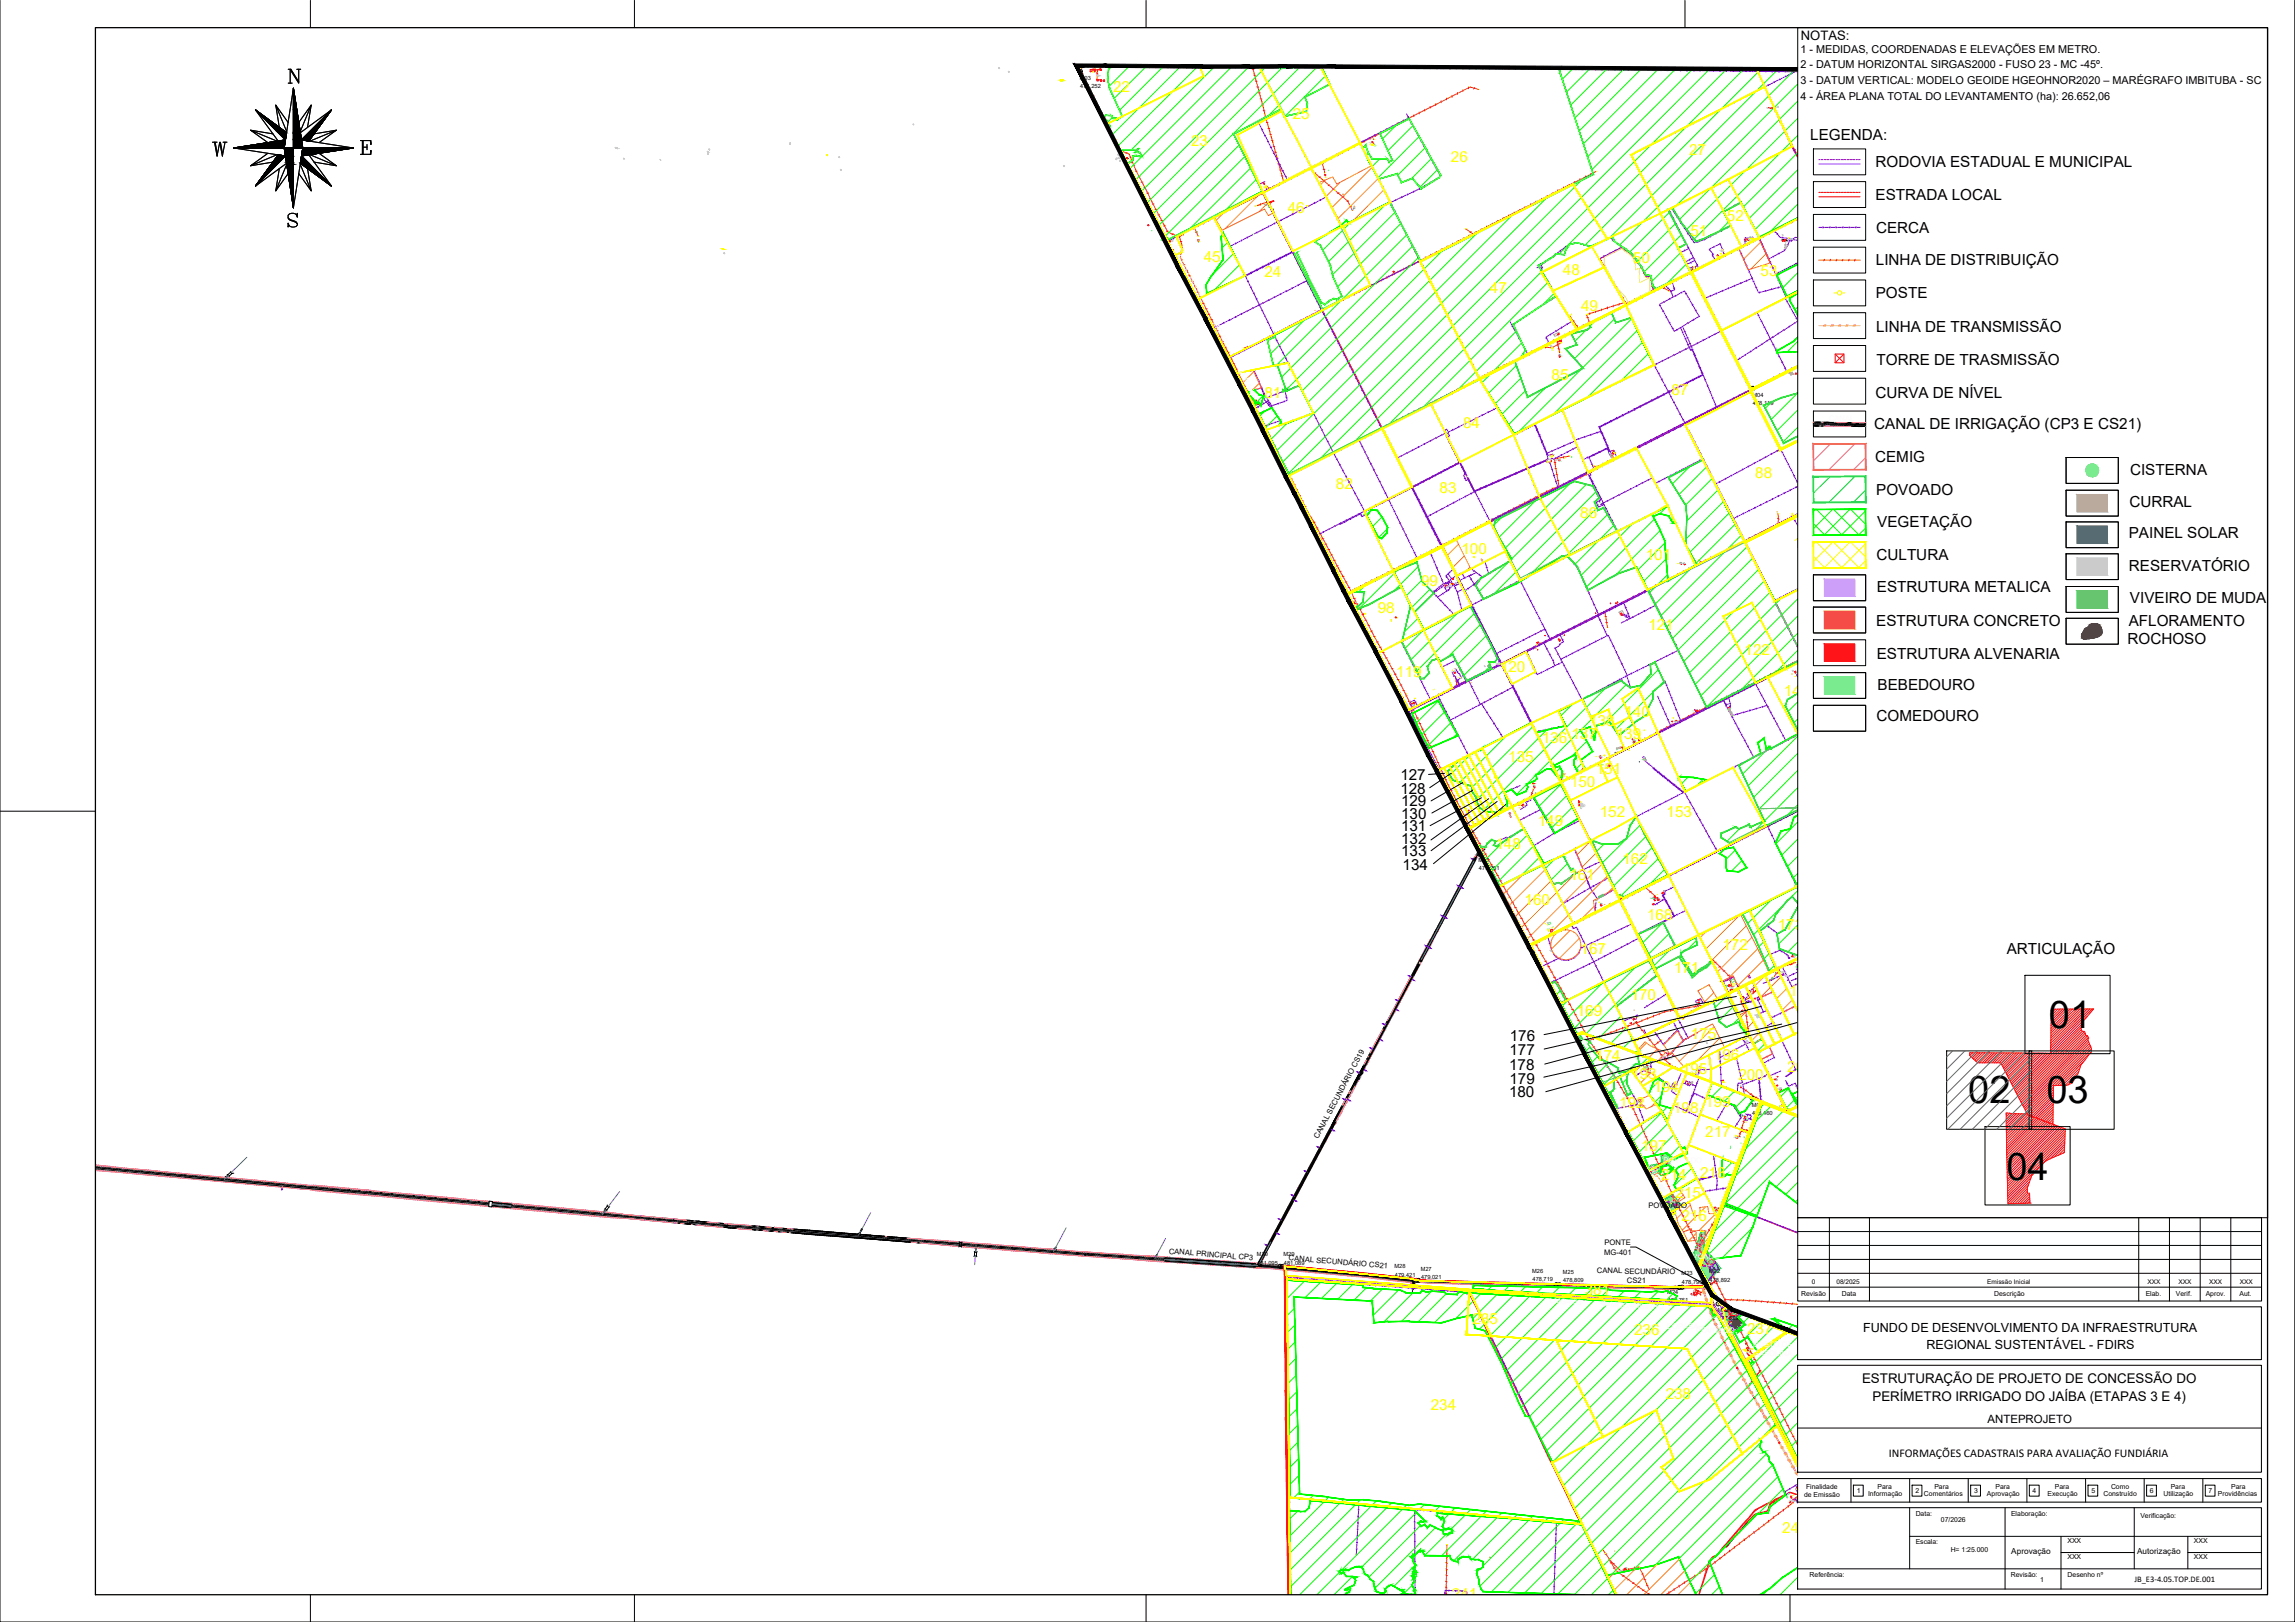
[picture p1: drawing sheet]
<svg xmlns="http://www.w3.org/2000/svg" width="841mm" height="594mm" viewBox="0 0 841 594" stroke-linecap="round" stroke-linejoin="round" font-family="sans-serif">
<defs><g id="words">
<g font-size="14">
<text x="750.9" y="376.5">01</text>
<text x="721.3" y="403.8">02</text>
<text x="749.9" y="403.8">03</text>
<text x="735.3" y="432.3">04</text>
</g>
<text font-size="9.3" x="76.6" y="58.6">W</text>
<g font-size="5.6" fill="#ff0">
<text x="407.9" y="33.8">22</text>
<text x="473.8" y="43.7">25</text>
<text x="436.5" y="53.7">23</text>
<text x="531.7" y="59.2">26</text>
<text x="619" y="56.9">27</text>
<text x="471.9" y="78.1">46</text>
<text x="632.8" y="80.9">52</text>
<text x="619.5" y="86.5">51</text>
<text x="441.2" y="95.9">45</text>
<text x="463.3" y="101.6">24</text>
<text x="572.8" y="100.8">48</text>
<text x="598.4" y="96.4">50</text>
<text x="645.2" y="101.1">53</text>
<text x="546" y="107.4">47</text>
<text x="579.4" y="114.1">49</text>
<text x="568.6" y="139.1">85</text>
<text x="463.4" y="145.9">81</text>
<text x="612.5" y="144.5">87</text>
<text x="536.2" y="156.9">84</text>
<text x="489.5" y="179">82</text>
<text x="643.2" y="175.1">88</text>
<text x="527.6" y="180.4">83</text>
<text x="579.1" y="189.8">86</text>
<text x="535.6" y="202.8">100</text>
<text x="657.1" y="200.7">102</text>
<text x="603.1" y="205.3">101</text>
<text x="520.8" y="214.8">99</text>
<text x="504.9" y="224.5">98</text>
<text x="604.1" y="230.8">121</text>
<text x="639.3" y="239.8">122</text>
<text x="549.7" y="246">120</text>
<text x="511.7" y="247.8">119</text>
<text x="653.8" y="255.1">141</text>
<text x="595.3" y="262.6">140</text>
<text x="582.4" y="265.9">138</text>
<text x="565" y="272.1">136</text>
<text x="575.9" y="270.8">137</text>
<text x="592.1" y="270.6">139</text>
<text x="552.7" y="279.2">135</text>
<text x="584.8" y="283.4">151</text>
<text x="575.4" y="288.3">150</text>
<text x="586.3" y="299.1">152</text>
<text x="610.7" y="299.3">153</text>
<text x="563.5" y="302.5">149</text>
<text x="548" y="311">148</text>
<text x="594.6" y="316.6">162</text>
<text x="575.1" y="322.2">161</text>
<text x="558.7" y="331.6">160</text>
<text x="603.6" y="336.9">168</text>
<text x="651.5" y="340.8">173</text>
<text x="631.2" y="348">172</text>
<text x="579.2" y="349.5">167</text>
<text x="613.4" y="356.4">171</text>
<text x="655.7" y="364.6">181</text>
<text x="597.6" y="366.3">170</text>
<text x="577.8" y="372.2">169</text>
<text x="619.7" y="380.5">175</text>
<text x="584.6" y="388.6">174</text>
<text x="628.1" y="388.3">196</text>
<text x="597.8" y="395">193</text>
<text x="616.3" y="393.4">195</text>
<text x="637" y="395.7">200</text>
<text x="655" y="392.6">201</text>
<text x="605.9" y="399.9">194</text>
<text x="593.4" y="405.8">192</text>
<text x="613.1" y="407.8">198</text>
<text x="624.9" y="405.3">199</text>
<text x="624.9" y="416.6">217</text>
<text x="601.4" y="421.5">197</text>
<text x="623" y="431.3">218</text>
<text x="608.8" y="432.4">214</text>
<text x="614" y="438.8">215</text>
<text x="616.2" y="447.2">216</text>
<text x="580.7" y="474.2">381</text>
<text x="539.7" y="484.8">235</text>
<text x="598.8" y="488.8">236</text>
<text x="640.2" y="488.6">237</text>
<text x="610.4" y="512.4">238</text>
<text x="524.3" y="516.3">234</text>
<text x="653.1" y="561.4">242</text>
<text x="532" y="585.7">241</text>
</g>
<g font-size="5.6">
<text x="663.4" y="51.4">LEGENDA:</text>
<text x="687.3" y="61.3">RODOVIA ESTADUAL E MUNICIPAL</text>
<text x="687.3" y="73.3">ESTRADA LOCAL</text>
<text x="687.5" y="85.3">CERCA</text>
<text x="687.5" y="97.1">LINHA DE DISTRIBUIÇÃO</text>
<text x="687.4" y="109.3">POSTE</text>
<text x="687.5" y="121.7">LINHA DE TRANSMISSÃO</text>
<text x="687.7" y="133.7">TORRE DE TRASMISSÃO</text>
<text x="687.2" y="145.8">CURVA DE NÍVEL</text>
<text x="686.9" y="157.1">CANAL DE IRRIGAÇÃO (CP3 E CS21)</text>
<text x="687.2" y="169.3">CEMIG</text>
<text x="780.6" y="174">CISTERNA</text>
<text x="687.5" y="181.3">POVOADO</text>
<text x="780.3" y="185.5">CURRAL</text>
<text x="688" y="193.1">VEGETAÇÃO</text>
<text x="780.1" y="197.2">PAINEL SOLAR</text>
<text x="687.7" y="205.3">CULTURA</text>
<text x="780.2" y="209.2">RESERVATÓRIO</text>
<text x="687.8" y="216.9">ESTRUTURA METALICA</text>
<text x="780.5" y="220.9">VIVEIRO DE MUDA</text>
<text x="687.5" y="229.2">ESTRUTURA CONCRETO</text>
<text x="780.1" y="229.2">AFLORAMENTO</text>
<text x="779.7" y="235.9">ROCHOSO</text>
<text x="687.7" y="241.4">ESTRUTURA ALVENARIA</text>
<text x="688" y="252.6">BEBEDOURO</text>
<text x="687.7" y="264">COMEDOURO</text>
<text x="513.2" y="285.7">127</text>
<text x="513.2" y="290.6">128</text>
<text x="513.4" y="295.2">129</text>
<text x="513.5" y="299.9">130</text>
<text x="513.4" y="304.3">131</text>
<text x="513.5" y="309.2">132</text>
<text x="513.5" y="313.5">133</text>
<text x="514" y="318.6">134</text>
<text x="735.4" y="349.5">ARTICULAÇÃO</text>
<text x="553.3" y="381.1">176</text>
<text x="553.1" y="386.5">177</text>
<text x="553" y="391.9">178</text>
<text x="553" y="401.6">180</text>
<text x="553.1" y="396.9">179</text>
</g>
<g font-size="4.9">
<text x="682.4" y="506.4">ESTRUTURAÇÃO DE PROJETO DE CONCESSÃO DO</text>
<text x="686.2" y="513.1">PERÍMETRO IRRIGADO DO JAÍBA (ETAPAS 3 E 4)</text>
</g>
<text font-size="4.8" x="659.9" y="14.7">NOTAS:</text>
<g font-size="4.6">
<text x="682.8" y="487.8">FUNDO DE DESENVOLVIMENTO DA INFRAESTRUTURA</text>
<text x="706" y="494.1">REGIONAL SUSTENTÁVEL - FDIRS</text>
</g>
<text font-size="4.3" x="692.1" y="533.5">INFORMAÇÕES CADASTRAIS PARA AVALIAÇÃO FUNDIÁRIA</text>
<text font-size="4.2" x="728.3" y="521.1">ANTEPROJETO</text>
<g font-size="4">
<text x="659.8" y="19.4">1 - MEDIDAS, COORDENADAS E ELEVAÇÕES EM METRO.</text>
<text x="659.8" y="25">2 - DATUM HORIZONTAL SIRGAS2000 - FUSO 23 - MC -45º.</text>
<text x="659.8" y="30.9">3 - DATUM VERTICAL: MODELO GEOIDE HGEOHNOR2020 – MARÉGRAFO IMBITUBA - SC</text>
<text x="659.8" y="36.8">4 - ÁREA PLANA TOTAL DO LEVANTAMENTO (ha): 26.652,06</text>
</g>
<g font-size="3.1" fill="#ff0">
<text x="430.6" y="93" transform="rotate(62 430.6 93)">MATIAS CARDOSO</text>
<text x="580.9" y="384.4" transform="rotate(62 580.9 384.4)">MATIAS CARDOSO</text>
</g>
<text font-size="3.1" x="782.2" y="579.4">JB_E3-4.05.TOP.DE.001</text>
<g font-size="3">
<text x="737.1" y="569.2">Aprovação</text>
<text x="783.2" y="569.2">Autorização</text>
</g>
<g font-size="2.8" fill="#fafafa">
<text x="444.3" y="118.3" transform="rotate(62 444.3 118.3)">MG-401</text>
<text x="453.5" y="135.8" transform="rotate(62 453.5 135.8)">JAÍBA</text>
<text x="670.3" y="154">CANAL</text>
<text x="594.6" y="409.7" transform="rotate(62 594.6 409.7)">MG-401</text>
<text x="603.7" y="427.2" transform="rotate(62 603.7 427.2)">JAÍBA</text>
<text x="609.6" y="426.1">POVOADO</text>
<text x="616.2" y="461">POVOADO</text>
<text x="568" y="477.3" transform="rotate(3 568 477.3)">LMG-633</text>
<text x="590.2" y="478.8" transform="rotate(2 590.2 478.8)">MOCAMBINHO</text>
<text x="610.8" y="486.8">COPASA</text>
<text x="621.6" y="488.4">POVOADO</text>
<text x="642.5" y="493.3">POSTO DE</text>
<text x="642.5" y="496.7">GASOLINA</text>
</g>
<g font-size="2.8">
<text x="483.1" y="417.3" transform="rotate(-62 483.1 417.3)">CANAL SECUNDÁRIO CS19</text>
<text x="604.1" y="442.3">POVOADO</text>
<text x="428.3" y="459.1" transform="rotate(5 428.3 459.1)">CANAL PRINCIPAL CP3</text>
<text x="472.2" y="461.7" transform="rotate(5 472.2 461.7)">CANAL SECUNDÁRIO CS21</text>
<text x="587.9" y="459.5">MG-401</text>
<text x="588" y="456.1">PONTE</text>
<text x="585.2" y="466.3" transform="rotate(1 585.2 466.3)">CANAL SECUNDÁRIO</text>
<text x="596.2" y="469.8" transform="rotate(1 596.2 469.8)">CS21</text>
</g>
<g font-size="2.6">
<text x="538.7" y="316.4">0</text>
<text x="460" y="464.6">0</text>
</g>
<g font-size="2.5">
<text x="660.1" y="474.8">Revisão</text>
<text x="674.9" y="474.8">Data</text>
<text x="730.8" y="474.8">Descrição</text>
<text x="786.3" y="474.8">Elab.</text>
<text x="797.4" y="474.8">Verif.</text>
<text x="808.3" y="474.8">Aprov.</text>
<text x="820.7" y="474.7">Aut.</text>
<text x="661.8" y="545.5">Finalidade</text>
<text x="688" y="545.3">Para</text>
<text x="708.9" y="545.3">Para</text>
<text x="731.3" y="545.3">Para</text>
<text x="753" y="545.3">Para</text>
<text x="773.6" y="545.3">Como</text>
<text x="795.5" y="545.3">Para</text>
<text x="817.7" y="545.3">Para</text>
<text x="661.1" y="548.4">de Emissão</text>
<text x="680.5" y="546.8">1</text>
<text x="684.6" y="548">Informação</text>
<text x="701.9" y="546.8">2</text>
<text x="705.1" y="548">Comentários</text>
<text x="723.4" y="546.8">3</text>
<text x="728.1" y="548">Aprovação</text>
<text x="744.8" y="546.8">4</text>
<text x="750.4" y="548">Execução</text>
<text x="766.4" y="546.8">5</text>
<text x="770.8" y="548">Construído</text>
<text x="787.9" y="546.8">6</text>
<text x="792.9" y="548">Utilização</text>
<text x="809.4" y="546.8">7</text>
<text x="812.8" y="548">Providências</text>
<text x="702" y="555.3">Data:</text>
<text x="711.3" y="557.4">07/2026</text>
<text x="737" y="555.3">Elaboração:</text>
<text x="784.4" y="555.8">Verificação:</text>
<text x="702" y="565.6">Escala:</text>
<text x="714.8" y="568.6">H= 1:25.000</text>
<text x="757.6" y="565">XXX</text>
<text x="804" y="565">XXX</text>
<text x="757.6" y="571">XXX</text>
<text x="804" y="571.2">XXX</text>
<text x="663.2" y="577.6">Referência:</text>
<text x="736.9" y="577.6">Revisão:</text>
<text x="747.6" y="579.3">1</text>
<text x="757.7" y="577.6">Desenho nº</text>
</g>
<g font-size="2.4">
<text x="663.9" y="470.1">0</text>
<text x="673" y="470.1">08/2025</text>
<text x="728.2" y="470.1">Emissão Inicial</text>
<text x="787" y="470.1">XXX</text>
<text x="798.3" y="470.1">XXX</text>
<text x="809.5" y="470.1">XXX</text>
<text x="820.8" y="470.1">XXX</text>
</g>
<g font-size="2.1">
<text x="395.7" y="29.2">M03</text>
<text x="395.9" y="32.2">474,252</text>
<text x="642.2" y="145.3">M04</text>
<text x="642.4" y="148.3">478,119</text>
<text x="541.8" y="315.8">M11</text>
<text x="542" y="318.8">477,251</text>
<text x="641.9" y="405.3">M0</text>
<text x="642.1" y="408.3">478,460</text>
<text x="460.6" y="460.2">M30</text>
<text x="470.4" y="460.2">M29</text>
<text x="460.8" y="463.2">481,095</text>
<text x="470.5" y="463.2">481,089</text>
<text x="511" y="464.5">M28</text>
<text x="511.2" y="467.6">479,421</text>
<text x="520.6" y="465.4">M27</text>
<text x="561.5" y="466.4">M26</text>
<text x="572.7" y="466.4">M25</text>
<text x="616.2" y="467.1">M23</text>
<text x="626.4" y="466.4">M22</text>
<text x="520.7" y="468.4">479,021</text>
<text x="561.6" y="469.4">478,719</text>
<text x="572.8" y="469.4">478,809</text>
<text x="611" y="474">M24</text>
<text x="616.4" y="470.1">478,790</text>
<text x="626.5" y="469.4">478,892</text>
<text x="611.1" y="477">478,761</text>
<text x="629.5" y="480.6">M02</text>
<text x="629.6" y="483.6">477,639</text>
</g>
</g></defs>
<g fill="#bababa" stroke="#bababa" stroke-width=".37">
<path d="M541.7 312.9h.2z"/>
<path d="M541.9 312.9l-.1 .2z"/>
<path d="M541.5 313.4l.3-.3z"/>
<path d="M541.8 313.1l-.3 .3z"/>
<path d="M517.6 469.9l.2 .3z"/>
<path d="M518.2 470l-.2 .2z"/>
<path d="M517.6 471.8h.2z"/>
<path d="M517.6 471.8l.2 .2z"/>
<path d="M542 312.6l-.2 .2zM541.8 312.8h.3zM541.8 312.8h.3z"/>
<path d="M541.8 312.8h.3zM541.8 312.8h.3z"/>
<path d="M541.8 312.8h.3zM541.8 312.8l.2 .1z"/>
<path d="M541.7 312.9h.2zM541.6 312.9h.3z"/>
<path d="M541.6 312.9h.3zM541.6 312.9h.3z"/>
<path d="M541.6 312.9h.3zM541.6 312.9h.3z"/>
<path d="M541.7 312.9h.2zM541.7 312.9h.2z"/>
<path d="M541.7 312.9l.1 .2zM541.7 312.9h.2z"/>
<path d="M541.3 313.1l.3-.2zM541.3 313.1l.3-.2z"/>
<path d="M543 311.8h.3zM543 311.8h.3z"/>
<path d="M543 311.8h.3zM543 311.8h.3z"/>
<path d="M517.6 469.9l.2 .3zM517.6 469.9l.2 .3z"/>
<path d="M518.2 470l-.2 .2zM518.2 470l-.2 .2z"/>
<path d="M517.7 470.2l.3 .1zM517.7 470.2l.3 .1zM517.7 470.3h.3zM517.7 470.3h.3zM517.7 470.3h.3zM517.7 470.3h.3z"/>
<path d="M517.7 470.3h.3zM517.7 470.3h.3z"/>
<path d="M517.7 470.3l.3 .1zM517.7 470.3l.3 .1zM517.7 470.4h.3zM517.7 470.4h.3z"/>
<path d="M518.8 468.9l.2 .1zM518.8 468.9l.2 .1z"/>
<path d="M518.8 469h.2zM518.8 469h.2z"/>
<path d="M518.8 469h.2zM518.8 469h.2zM518.8 469h.2zM518.8 469h.2z"/>
<path d="M519 469h.2zM519 469h.2z"/>
<path d="M519.1 469h.5zM519.1 469h.5z"/>
<path d="M518.7 469.2h.2zM518.7 469.2h.2z"/>
<path d="M518.7 469.2h.2zM518.7 469.2h.2z"/>
<path d="M518.7 469.2h.2zM518.7 469.2h.2z"/>
<path d="M518.7 469.2h.2zM518.7 469.2h.2z"/>
<path d="M518.7 469.2h.2zM518.7 469.2h.2zM518.7 469.2h.2zM518.7 469.2h.2zM518.7 469.2h.2zM518.7 469.2h.2z"/>
<path d="M518.7 469.2h.2zM518.7 469.2h.2zM518.7 469.2h.2zM518.7 469.2h.2z"/>
<path d="M518.7 469.2h.2zM518.7 469.2h.2z"/>
<path d="M518.7 469.2h.2zM518.7 469.2h.2z"/>
<path d="M518.7 469.2h.2zM518.7 469.2h.2zM518.7 469.2h.2zM518.7 469.2h.2z"/>
<path d="M518.8 469.2h.2zM518.8 469.2h.2z"/>
<path d="M518.8 469.2h.2zM518.8 469.2h.2z"/>
<path d="M518.9 469.2h.2zM518.9 469.2h.2z"/>
<path d="M519 469.2h.6zM519 469.2h.6z"/>
<path d="M519.6 469.2l.2 .1zM519.6 469.2l.2 .1z"/>
<path d="M517.5 472h.4zM517.5 472h.4z"/>
<path d="M517.4 472l.5 .1zM517.4 472l.5 .1z"/>
<path d="M517.6 472h.2zM517.6 471.8l.2 .2z"/>
</g>
<g fill="none" stroke="#bababa" stroke-width=".37">
<path d="M541.3 313.1l.7-.5 .1 .2-.6 .6 .3-.3-.2-.2zM541.6 312.9h.3l-.1 .2M543 311.8h.3zM517.5 471.9l.4 .2zM517.5 472l.4 .1zM517.6 471.8l.2 .2zM517.6 469.9l.2 .3M517.7 470.2l.3 .2zM517.8 469.3l-.1 .2M517.9 470.2h.1M518.2 469.4l.1 .2M518.2 470l-.2 .3"/>
<path d="M518.8 468.9l1.1 .1h-.8v.2l.7 .2-1.1-.2zM518.8 469h.1M518.8 469l.2 .2zM518.9 469l.1 .1M518.9 469h.1M518.9 469.1h.1M518.9 469.1v.1M519 469.1h.1"/>
</g>
<path d="M470.8 464l29.5 2.6 18.1 2 .1 .5-.3 .9-.6-.1 .1-.6-1.4-.2-17.8-1.9-27.7-2.5 41.8 4 5.1 .6-.1 .6 .6 .1 .2-1.4-21-2.2zM518.4 469.1l-.2 .9M519.8 469.3a102.7 102.7 0 0 0 15 .7l77.2 2 12.2-.5 1.4-.4-1.9 .4-10.7 .5-52.4-1.3a736 736 0 0 1-40.8-1.4zM519.9 469l5.2 .4 84.5 2.2h5.1l10.7-.8-.9 .3-12.2 .5-87.9-2.2zM625.8 470.6l.4 .2-.3 .1 .2-.1z" fill="none" stroke="#ffbf00" stroke-width=".37"/>
<path d="M470.8 464.7l41.8 4 5.1 .6-.1 .6 .6 .1M470.8 464.5l29.7 2.7 17.2 1.9 .2 .3 .5-.5M470.8 464l32.1 2.9 15.5 1.7v.3l-18.6-2.2-29-2.6M519.8 469.3l7.3 .5 65.8 1.7a235.4 235.4 0 0 0 30.6 0l2.1-.4M519.8 469l1.3 .2M519.8 469.3a102.7 102.7 0 0 0 15 .7l77.2 2 12.2-.5 1.4-.4-1.9 .4-10.7 .5-78.2-2a102.7 102.7 0 0 1-15-.7z" fill="none" stroke="#000" stroke-width=".37"/>
<g fill="#ffbf00" stroke="#ffbf00" stroke-width=".37">
<path d="M625.9 470.9l.2-.1z"/>
<path d="M626 470.9l.2-.1z"/>
<path d="M564.6 470.4h1.5z"/>
<path d="M624.7 471h.2z"/>
<path d="M621.8 471.2h.5z"/>
<path d="M621.9 471.2h.5z"/>
<path d="M620.7 471.2h.4z"/>
<path d="M621.1 471.2h.3z"/>
<path d="M620.4 471.2h.2z"/>
<path d="M620.6 471.2h.4z"/>
<path d="M620.2 471.3h.3z"/>
<path d="M620 471.3h.3z"/>
<path d="M619 471.4h.3z"/>
<path d="M619.3 471.4h.3z"/>
<path d="M618.7 471.4h.3z"/>
<path d="M617.9 471.4h.3z"/>
<path d="M618.2 471.4h.3z"/>
<path d="M603.6 471.4h.9z"/>
<path d="M616.6 471.5h.3z"/>
<path d="M616.9 471.5h.4z"/>
<path d="M615.9 471.5h.3z"/>
<path d="M616.2 471.5h.4z"/>
<path d="M612.2 471.6h1.4z"/>
<path d="M623.9 471.5h.3z"/>
<path d="M623.1 471.5h.3z"/>
<path d="M623.4 471.5h.2z"/>
<path d="M621.7 471.6h.3z"/>
<path d="M622 471.6h.3z"/>
<path d="M620.6 471.6h.4z"/>
<path d="M621 471.6h.4z"/>
<path d="M620.3 471.6h.3z"/>
<path d="M617.6 471.8h.3z"/>
<path d="M617.9 471.8h.3z"/>
<path d="M615.8 471.9h.3z"/>
<path d="M616.1 471.9h.3z"/>
<path d="M615.4 471.9h.3z"/>
<path d="M615.7 471.9h.3z"/>
<path d="M614.7 471.9h.3z"/>
<path d="M615 471.9h.4z"/>
<path d="M614.1 472h.5z"/>
<path d="M614.6 472h.3z"/>
<path d="M517.6 469.9l.6 .1z"/>
<path d="M626 470.6l.2 .2zM626 470.6l.2 .2z"/>
<path d="M520.2 469l.3 .1zM520.2 469l.3 .1z"/>
<path d="M520.5 469.1h.6zM520.5 469.1h.6z"/>
<path d="M521.1 469.2h.2zM521.1 469.2h.2zM521.2 469.2h.3zM521.2 469.2h.3z"/>
<path d="M521.3 469.2h.4zM521.3 469.2h.4zM521.6 469.2h.2zM521.6 469.2h.2z"/>
<path d="M521.7 469.2h.4zM521.7 469.2h.4zM522 469.2h.2zM522 469.2h.2z"/>
<path d="M522.1 469.2l1.1 .1zM522.1 469.2l1.1 .1zM522.9 469.3h.5zM522.9 469.3h.5z"/>
<path d="M523.2 469.3h.5zM523.2 469.3h.5z"/>
<path d="M523.5 469.3l.5 .1zM523.5 469.3l.5 .1z"/>
<path d="M523.7 469.4h.7zM523.7 469.4h.7z"/>
<path d="M524.1 469.4h.9zM524.1 469.4h.9z"/>
<path d="M524.4 469.4h.7zM524.4 469.4h.7z"/>
<path d="M525.1 469.4h1.2zM525.1 469.4h1.2zM524.4 469.4h1.3zM524.4 469.4h1.3z"/>
<path d="M525.7 469.4h1.3zM525.7 469.4h1.3z"/>
<path d="M526.3 469.4h1.2zM526.3 469.4h1.2z"/>
<path d="M526.8 469.4h1.1zM526.8 469.4h1.1z"/>
<path d="M527.2 469.4h1zM527.2 469.4h1z"/>
<path d="M527.5 469.4l1.1 .1zM527.5 469.4l1.1 .1z"/>
<path d="M527.9 469.5h1zM527.9 469.5h1zM528.2 469.5h1.2zM528.2 469.5h1.2z"/>
<path d="M528.9 469.5h1.4zM528.9 469.5h1.4zM529.7 469.5h1.2zM529.7 469.5h1.2z"/>
<path d="M530.3 469.5h.9zM530.3 469.5h.9z"/>
<path d="M530.6 469.5l1.1 .1zM530.6 469.5l1.1 .1z"/>
<path d="M531 469.6h.9zM531 469.6h.9z"/>
<path d="M531.2 469.6h1.1zM531.2 469.6h1.1z"/>
<path d="M531.6 469.6h.8zM531.6 469.6h.8z"/>
<path d="M531.7 469.6h1.2zM531.7 469.6h1.2z"/>
<path d="M532.3 469.6h.8zM532.3 469.6h.8z"/>
<path d="M532.5 469.6h1.2zM532.5 469.6h1.2z"/>
<path d="M533.1 469.6h1.3zM533.1 469.6h1.3z"/>
<path d="M533.8 469.6l1.3 .1zM533.8 469.6l1.3 .1z"/>
<path d="M534.4 469.7h1.5zM534.4 469.7h1.5zM535.2 469.7h1.2zM535.2 469.7h1.2z"/>
<path d="M535.9 469.7h1zM535.9 469.7h1zM536.4 469.7h1.1zM536.4 469.7h1.1z"/>
<path d="M536.9 469.7h.9zM536.9 469.7h.9z"/>
<path d="M537.2 469.7h1.2zM537.2 469.7h1.2z"/>
<path d="M537.8 469.7l3.3 .1zM537.8 469.7l3.3 .1z"/>
<path d="M540.5 469.8h1.4zM540.5 469.8h1.4z"/>
<path d="M541.1 469.8l2.2 .1zM541.1 469.8l2.2 .1zM542.6 469.9h1.3zM542.6 469.9h1.3z"/>
<path d="M543.3 469.9h1.3zM543.3 469.9h1.3z"/>
<path d="M543.9 469.9h1.6zM543.9 469.9h1.6z"/>
<path d="M544.6 469.9h1.1zM544.6 469.9h1.1zM544.9 469.9h1.4zM544.9 469.9h1.4z"/>
<path d="M545.7 469.9l2.8 .1zM545.7 469.9l2.8 .1zM548 470h1.1zM548 470h1.1z"/>
<path d="M548.5 470h1zM548.5 470h1z"/>
<path d="M548.9 470h1.2zM548.9 470h1.2z"/>
<path d="M549.5 470h1.6zM549.5 470h1.6z"/>
<path d="M550.4 470l1.3 .1zM550.4 470l1.3 .1z"/>
<path d="M551.1 470.1l3.9 .1zM551.1 470.1l3.9 .1zM554.3 470.2h1.3zM554.3 470.2h1.3z"/>
<path d="M555 470.2h2.9zM555 470.2h2.9z"/>
<path d="M557.2 470.2l1.3 .1zM557.2 470.2l1.3 .1z"/>
<path d="M557.9 470.3h2.7zM557.9 470.3h2.7zM560 470.3h1.3zM560 470.3h1.3z"/>
<path d="M560.6 470.3h1.9zM560.6 470.3h1.9z"/>
<path d="M561.8 470.3l1.3 .1zM561.8 470.3l1.3 .1z"/>
<path d="M562.5 470.4h1.3zM562.5 470.4h1.3zM563.2 470.4h1.1zM563.2 470.4h1.1z"/>
<path d="M563.8 470.4h.8zM563.8 470.4h.8zM564.1 470.4h1.3zM564.1 470.4h1.3z"/>
<path d="M564.6 470.4h.8zM564.6 470.4h.8zM564.6 470.4h1.5z"/>
<path d="M565.4 470.4h1zM565.4 470.4h1z"/>
<path d="M565.7 470.4l1.3 .1zM565.7 470.4l1.3 .1z"/>
<path d="M566.4 470.5h2.1zM566.4 470.5h2.1zM567.9 470.5h1.3zM567.9 470.5h1.3z"/>
<path d="M568.5 470.5h1.5zM568.5 470.5h1.5zM569.4 470.5h1.2zM569.4 470.5h1.2z"/>
<path d="M570 470.5h.8zM570 470.5h.8z"/>
<path d="M570.3 470.5l1.1 .1zM570.3 470.5l1.1 .1z"/>
<path d="M570.8 470.6h.9zM570.8 470.6h.9zM571.2 470.6h1.3zM571.2 470.6h1.3z"/>
<path d="M571.7 470.6h.8zM571.7 470.6h.8z"/>
<path d="M571.8 470.6h1.4zM571.8 470.6h1.4z"/>
<path d="M572.5 470.6h1.4zM572.5 470.6h1.4zM573.3 470.6h1.2zM573.3 470.6h1.2z"/>
<path d="M573.9 470.6l1.1 .1zM573.9 470.6l1.1 .1zM574.5 470.7h1.1zM574.5 470.7h1.1z"/>
<path d="M575 470.7h2.6zM575 470.7h2.6z"/>
<path d="M577 470.7l1.2 .1zM577 470.7l1.2 .1z"/>
<path d="M577.6 470.8h.8zM577.6 470.8h.8z"/>
<path d="M577.8 470.8h1.2zM577.8 470.8h1.2z"/>
<path d="M578.3 470.8h.9zM578.3 470.8h.9z"/>
<path d="M578.4 470.8h1.4zM578.4 470.8h1.4z"/>
<path d="M579 470.8h.8zM579 470.8h.8z"/>
<path d="M579.2 470.8h1.2zM579.2 470.8h1.2z"/>
<path d="M579.8 470.8h.9zM579.8 470.8h.9z"/>
<path d="M580.2 470.8h1.1zM580.2 470.8h1.1z"/>
<path d="M580.7 470.8h1.2zM580.7 470.8h1.2z"/>
<path d="M581.3 470.8h1zM581.3 470.8h1z"/>
<path d="M581.6 470.8h1zM581.6 470.8h1z"/>
<path d="M581.9 470.8l1.1 .1zM581.9 470.8l1.1 .1z"/>
<path d="M582.3 470.9h1.6zM582.3 470.9h1.6z"/>
<path d="M583.3 470.9h1.2zM583.3 470.9h1.2z"/>
<path d="M625.2 470.9l.2-.1zM625.1 470.9l.2-.1z"/>
<path d="M583.9 470.9h.9zM583.9 470.9h.9z"/>
<path d="M584.2 470.9h1.2zM584.2 470.9h1.2z"/>
<path d="M584.8 470.9l1.8 .1zM584.8 470.9l1.8 .1z"/>
<path d="M586 471h1.2zM586 471h1.2z"/>
<path d="M586.6 471h2.8zM586.6 471h2.8z"/>
<path d="M588.8 471l1.2 .1zM588.8 471l1.2 .1z"/>
<path d="M589.4 471.1h1.2zM589.4 471.1h1.2z"/>
<path d="M624.2 471.1h.3zM624.2 471.1h.3zM624.2 471.1h.3z"/>
<path d="M590.1 471.1h1.2zM590.1 471.1h1.2z"/>
<path d="M624.2 471.1h.3zM624.1 471.1h.3z"/>
<path d="M590.6 471.1h1.2zM590.6 471.1h1.2z"/>
<path d="M624.1 471.1h.3zM623.8 471.1h.4z"/>
<path d="M623.8 471.1h.4zM623.7 471.1h.4z"/>
<path d="M591.1 471.1h1.4zM591.1 471.1h1.4z"/>
<path d="M591.8 471.1h1zM591.8 471.1h1z"/>
<path d="M592.1 471.1h1.3zM592.1 471.1h1.3z"/>
<path d="M592.8 471.1h1.4zM592.8 471.1h1.4z"/>
<path d="M593.6 471.1l1 .1zM593.6 471.1l1 .1z"/>
<path d="M594 471.2h.9zM594 471.2h.9z"/>
<path d="M622.7 471.2l1.4-.1zM622.4 471.2l1.3-.1z"/>
<path d="M621.8 471.2h.6zM621.8 471.2h.6z"/>
<path d="M621.8 471.2h.9zM621.7 471.2h.9z"/>
<path d="M594.2 471.2h1zM594.2 471.2h1z"/>
<path d="M621.7 471.2h.9zM621.5 471.2h.9z"/>
<path d="M621.5 471.2h.4zM621.4 471.2h.3z"/>
<path d="M621.4 471.2h.3zM621.1 471.2h.3z"/>
<path d="M594.6 471.2h2zM594.6 471.2h2z"/>
<path d="M620.7 471.2h.4zM620.6 471.2h.4z"/>
<path d="M596.1 471.2h1.2zM596.1 471.2h1.2z"/>
<path d="M620.4 471.2h.2zM620.2 471.3h.3z"/>
<path d="M596.6 471.2l3.4 .1zM596.6 471.2l3.4 .1zM599.4 471.3h1.2zM599.4 471.3h1.2z"/>
<path d="M619.9 471.3h.4zM619.6 471.3h.4z"/>
<path d="M619.6 471.3h.3zM619.3 471.4l.3-.1z"/>
<path d="M600 471.3l3 .1zM600 471.3l3 .1z"/>
<path d="M618.5 471.4h.5zM618.2 471.4h.5z"/>
<path d="M602.4 471.4h1.1zM602.4 471.4h1.1z"/>
<path d="M603 471.4h.6zM603 471.4h.6z"/>
<path d="M603.1 471.4h1.4zM603.1 471.4h1.4zM603.6 471.4h.9z"/>
<path d="M603.6 471.4h1.3zM603.6 471.4h1.3z"/>
<path d="M604.2 471.4h1zM604.2 471.4h1z"/>
<path d="M604.5 471.4h1.2zM604.5 471.4h1.2z"/>
<path d="M604.9 471.4h.9zM604.9 471.4h.9z"/>
<path d="M617.6 471.4h.6zM617.3 471.4h.6z"/>
<path d="M604.9 471.4l1.4 .1zM604.9 471.4l1.4 .1z"/>
<path d="M617.3 471.4h.3zM617 471.5l.3-.1z"/>
<path d="M617 471.5h.3zM616.9 471.5h.4z"/>
<path d="M616.6 471.5h.3zM616.6 471.5h.2z"/>
<path d="M616.6 471.5h.2zM616.2 471.5h.4zM616.2 471.5h.4zM616.2 471.5h.4z"/>
<path d="M605.7 471.5h2.3zM605.7 471.5h2.3z"/>
<path d="M615.9 471.5h.3zM615.8 471.5h.3z"/>
<path d="M607.4 471.5h1.2zM607.4 471.5h1.2z"/>
<path d="M608 471.5h.8zM608 471.5h.8z"/>
<path d="M615.8 471.5h.3zM615.6 471.5h.4z"/>
<path d="M615.6 471.5h.4zM615.4 471.5h.4z"/>
<path d="M608.2 471.5l1.4 .1zM608.2 471.5l1.4 .1z"/>
<path d="M615.4 471.5h.4zM615.4 471.6h.2z"/>
<path d="M608.8 471.6h.8zM608.8 471.6h.8zM608.9 471.6h1.3zM608.9 471.6h1.3z"/>
<path d="M615.1 471.6h.5zM614.9 471.6h.5z"/>
<path d="M609.6 471.6h1.1zM609.6 471.6h1.1z"/>
<path d="M614.9 471.6h.2zM614.7 471.6h.2z"/>
<path d="M614.7 471.6h.2zM614.6 471.6h.3z"/>
<path d="M610.1 471.6h1.2zM610.1 471.6h1.2z"/>
<path d="M614.6 471.6h.3zM613.9 471.6h.8z"/>
<path d="M613.9 471.6h.8zM613.7 471.6h.9z"/>
<path d="M610.7 471.6h1.4zM610.7 471.6h1.4z"/>
<path d="M613.7 471.6h.9zM613.6 471.6h.7z"/>
<path d="M611.4 471.6h.9zM611.4 471.6h.9z"/>
<path d="M613.6 471.6h.7zM613.2 471.6h.9z"/>
<path d="M611.7 471.6h1.5zM611.7 471.6h1.5z"/>
<path d="M611.7 471.6h2.4zM611.7 471.6h2z"/>
<path d="M612 471.6h1.7zM612 471.6h1.7z"/>
<path d="M612.1 471.6h1.6zM612.1 471.6h1.5z"/>
<path d="M612.2 471.6h1.1zM612.3 471.6h1z"/>
<path d="M519.8 469.4h.7zM519.8 469.4h.7z"/>
<path d="M520.4 469.4h.3zM520.4 469.4h.3z"/>
<path d="M520.5 469.4l.7 .1zM520.5 469.4l.7 .1zM521 469.5h.4zM521 469.5h.4z"/>
<path d="M521.2 469.5l1.6 .2zM521.2 469.5l1.6 .2zM522.6 469.7h.5zM522.6 469.7h.5z"/>
<path d="M522.8 469.7h.3zM522.8 469.7h.3zM522.9 469.7h.5zM522.9 469.7h.5z"/>
<path d="M523.1 469.7h.4zM523.1 469.7h.4zM523.2 469.7h.8zM523.2 469.7h.8z"/>
<path d="M523.5 469.7l3.5 .1zM523.5 469.7l3.5 .1zM526.5 469.8h1.1zM526.5 469.8h1.1z"/>
<path d="M527 469.8l3.9 .1zM527 469.8l3.9 .1z"/>
<path d="M530.3 469.9h1.2zM530.3 469.9h1.2z"/>
<path d="M530.9 469.9l3.9 .1zM530.9 469.9l3.9 .1zM534.2 470h1.3zM534.2 470h1.3z"/>
<path d="M534.8 470l5.8 .2zM534.8 470l5.8 .2zM540 470.2h1.3zM540 470.2h1.3z"/>
<path d="M540.6 470.2l3.5 .1zM540.6 470.2l3.5 .1zM543.4 470.3h1.3zM543.4 470.3h1.3z"/>
<path d="M544.1 470.3h3.4zM544.1 470.3h3.4zM546.9 470.3h1.2zM546.9 470.3h1.2z"/>
<path d="M547.5 470.3l2.5 .1zM547.5 470.3l2.5 .1z"/>
<path d="M549.4 470.4h1.2zM549.4 470.4h1.2z"/>
<path d="M550 470.4l3.3 .1zM550 470.4l3.3 .1z"/>
<path d="M552.7 470.5h1.2zM552.7 470.5h1.2z"/>
<path d="M553.3 470.5l3.8 .1zM553.3 470.5l3.8 .1zM556.5 470.6h1.2zM556.5 470.6h1.2z"/>
<path d="M557.1 470.6l3.5 .1zM557.1 470.6l3.5 .1zM560 470.7h1.2zM560 470.7h1.2z"/>
<path d="M560.6 470.7l5.6 .1zM560.6 470.7l5.6 .1z"/>
<path d="M565.6 470.8h1.2zM565.6 470.8h1.2z"/>
<path d="M566.2 470.8l4.3 .1zM566.2 470.8l4.3 .1zM569.8 470.9h1.3zM569.8 470.9h1.3z"/>
<path d="M570.5 470.9l2.6 .1zM570.5 470.9l2.6 .1z"/>
<path d="M572.5 471h1.2zM572.5 471h1.2z"/>
<path d="M573.1 471l4.7 .1zM573.1 471l4.7 .1z"/>
<path d="M577.2 471.1h1.3zM577.2 471.1h1.3z"/>
<path d="M577.8 471.1l2.6 .1zM577.8 471.1l2.6 .1z"/>
<path d="M579.8 471.2h1.2zM579.8 471.2h1.2z"/>
<path d="M580.4 471.2h2.4zM580.4 471.2h2.4z"/>
<path d="M582.2 471.2l1.2 .1zM582.2 471.2l1.2 .1z"/>
<path d="M582.8 471.3h2.9zM582.8 471.3h2.9z"/>
<path d="M585.1 471.3l1.2 .1zM585.1 471.3l1.2 .1z"/>
<path d="M585.7 471.4h3.8zM585.7 471.4h3.8z"/>
<path d="M588.9 471.4h1.3zM588.9 471.4h1.3z"/>
<path d="M589.5 471.4h1.9zM589.5 471.4h1.9z"/>
<path d="M624.3 471.5l.5-.1zM624.2 471.5l.4-.1z"/>
<path d="M590.8 471.4l1.2 .1zM590.8 471.4l1.2 .1z"/>
<path d="M623.9 471.5h.3zM623.7 471.5h.2z"/>
<path d="M591.4 471.5h1.6zM591.4 471.5h1.6z"/>
<path d="M623.7 471.5h.2zM623.4 471.5h.3z"/>
<path d="M623.4 471.5h.3zM623.4 471.5h.2z"/>
<path d="M592.4 471.5h1.2zM592.4 471.5h1.2z"/>
<path d="M593 471.5l2.7 .1zM593 471.5l2.7 .1zM595.1 471.6h1.2zM595.1 471.6h1.2z"/>
<path d="M622.3 471.6l1.1-.1zM622 471.6l1.1-.1z"/>
<path d="M595.7 471.6h2.1zM595.7 471.6h2.1z"/>
<path d="M621.4 471.6h.6zM621 471.6h.7z"/>
<path d="M597.2 471.6h1.3zM597.2 471.6h1.3z"/>
<path d="M620.6 471.6h.4zM620.6 471.6h.4z"/>
<path d="M597.8 471.6h1.4zM597.8 471.6h1.4z"/>
<path d="M598.5 471.6l1.3 .1zM598.5 471.6l1.3 .1z"/>
<path d="M599.2 471.7h1.1zM599.2 471.7h1.1zM599.7 471.7h1.3zM599.7 471.7h1.3z"/>
<path d="M600.3 471.7h1.3zM600.3 471.7h1.3zM601 471.7h1.2zM601 471.7h1.2z"/>
<path d="M601.6 471.7l2.3 .1zM601.6 471.7l2.3 .1z"/>
<path d="M618.2 471.8l2.4-.2zM617.9 471.8l2.4-.2z"/>
<path d="M603.3 471.8h1.3zM603.3 471.8h1.3z"/>
<path d="M603.9 471.8h1.7zM603.9 471.8h1.7z"/>
<path d="M617.5 471.8h.4zM617.1 471.8h.5z"/>
<path d="M604.9 471.8h1.3zM604.9 471.8h1.3z"/>
<path d="M617.1 471.8h.4zM616.8 471.9l.3-.1z"/>
<path d="M605.6 471.8l1.2 .1zM605.6 471.8l1.2 .1zM606.3 471.9h1.1zM606.3 471.9h1.1z"/>
<path d="M606.8 471.9h.8zM606.8 471.9h.8z"/>
<path d="M616.4 471.9h.7zM616.1 471.9h.7z"/>
<path d="M607.1 471.9h1.2zM607.1 471.9h1.2z"/>
<path d="M607.4 471.9h1.1zM607.4 471.9h1.1z"/>
<path d="M607.6 471.9h1.2zM607.6 471.9h1.2z"/>
<path d="M615.8 471.9h.3zM615.7 471.9h.3z"/>
<path d="M608.3 471.9h.6zM608.3 471.9h.6z"/>
<path d="M608.4 471.9h1zM608.4 471.9h1z"/>
<path d="M608.9 471.9h.7zM608.9 471.9h.7z"/>
<path d="M615.4 471.9h.3zM615 471.9h.4z"/>
<path d="M609 471.9h1.2zM609 471.9h1.2z"/>
<path d="M609.6 471.9h1.1zM609.6 471.9h1.1z"/>
<path d="M614.7 471.9h.3zM614.6 472h.3z"/>
<path d="M610 471.9l1.3 .1zM610 471.9l1.3 .1z"/>
<path d="M614.1 472h.5zM613.9 472h.6z"/>
<path d="M610.7 472h1.3zM610.7 472h1.3z"/>
<path d="M611.4 472h1.6zM611.4 472h1.6z"/>
<path d="M613.9 472h.6zM613.5 472h.6z"/>
<path d="M611.7 472h2.4zM611.7 472h2.2z"/>
<path d="M611.9 472h2zM611.9 472h1.9z"/>
<path d="M612 472h1.8zM612 472h1.5z"/>
<path d="M470.8 464h.2zM470.8 464h.2z"/>
<path d="M471.1 464h.2zM471.1 464h.2zM471.2 464h.2zM471.2 464h.2z"/>
<path d="M471.3 464h.3zM471.3 464h.3z"/>
<path d="M471.6 464l.2 .1zM471.6 464l.2 .1zM471.7 464.1h.2zM471.7 464.1h.2z"/>
<path d="M471.8 464.1h.3zM471.8 464.1h.3zM472 464.1h.2zM472 464.1h.2z"/>
<path d="M472.1 464.1h.2zM472.1 464.1h.2zM472.2 464.1h.2zM472.2 464.1h.2z"/>
<path d="M472.3 464.1h.3zM472.3 464.1h.3z"/>
<path d="M472.6 464.1l.6 .1zM472.6 464.1l.6 .1z"/>
<path d="M473.2 464.2h.3zM473.2 464.2h.3z"/>
<path d="M473.5 464.2l.6 .1zM473.5 464.2l.6 .1z"/>
<path d="M474.1 464.3h.3zM474.1 464.3h.3z"/>
<path d="M474.4 464.3h.4zM474.4 464.3h.4z"/>
<path d="M474.8 464.3l.7 .1zM474.8 464.3l.7 .1z"/>
<path d="M475.5 464.4l.5 .1zM475.5 464.4l.5 .1z"/>
<path d="M476 464.5h.7zM476 464.5h.7z"/>
<path d="M476.7 464.5l.8 .1zM476.7 464.5l.8 .1z"/>
<path d="M477.5 464.6h.7zM477.5 464.6h.7z"/>
<path d="M478.2 464.6l.7 .1zM478.2 464.6l.7 .1z"/>
<path d="M478.9 464.7h.5zM478.9 464.7h.5z"/>
<path d="M470.8 464.7h.9zM470.8 464.7h.9z"/>
<path d="M471.7 464.7l.2 .1zM471.7 464.7l.2 .1z"/>
<path d="M479.4 464.7l.4 .1zM479.4 464.7l.4 .1z"/>
<path d="M471.9 464.8h.4zM471.9 464.8h.4z"/>
<path d="M472.2 464.8h.2zM472.2 464.8h.2z"/>
<path d="M479.8 464.8h.4zM479.8 464.8h.4z"/>
<path d="M472.3 464.8h.5zM472.3 464.8h.5z"/>
<path d="M480.2 464.8l.6 .1zM480.2 464.8l.6 .1z"/>
<path d="M472.8 464.9h.3zM472.8 464.9h.3z"/>
<path d="M473.1 464.9h.5zM473.1 464.9h.5z"/>
<path d="M480.8 464.9h.8zM480.8 464.9h.8z"/>
<path d="M473.6 464.9l.4 .1zM473.6 464.9l.4 .1zM473.9 465h.2zM473.9 465h.2z"/>
<path d="M481.6 465h.4zM481.6 465h.4z"/>
<path d="M482 465h1zM482 465h1z"/>
<path d="M474.3 465l.9 .1zM474.3 465l.9 .1z"/>
<path d="M483 465.1h.7zM483 465.1h.7z"/>
<path d="M475.2 465.1l1 .1zM475.2 465.1l1 .1z"/>
<path d="M483.7 465.1l.8 .1zM483.7 465.1l.8 .1z"/>
<path d="M476.2 465.2h.6zM476.2 465.2h.6z"/>
<path d="M484.5 465.2l.5 .1zM484.5 465.2l.5 .1zM484.9 465.3h.2zM484.9 465.3h.2z"/>
<path d="M476.8 465.2l.9 .1zM476.8 465.2l.9 .1zM477.6 465.3h.2zM477.6 465.3h.2z"/>
<path d="M485 465.3h.7zM485 465.3h.7zM485.6 465.3h.3zM485.6 465.3h.3z"/>
<path d="M485.7 465.3l.7 .1zM485.7 465.3l.7 .1z"/>
<path d="M477.7 465.3l1 .1zM477.7 465.3l1 .1z"/>
<path d="M486.4 465.4h.5zM486.4 465.4h.5z"/>
<path d="M478.7 465.4h.3zM478.7 465.4h.3z"/>
<path d="M486.8 465.4h.2zM486.8 465.4h.2z"/>
<path d="M479 465.4h.2zM479 465.4h.2z"/>
<path d="M479 465.4l.6 .1zM479 465.4l.6 .1z"/>
<path d="M479.6 465.5l1.1 .1zM479.6 465.5l1.1 .1z"/>
<path d="M486.9 465.4l2 .2zM486.9 465.4l2 .2z"/>
<path d="M480.7 465.6h.8zM480.7 465.6h.8z"/>
<path d="M488.9 465.6h.6zM488.9 465.6h.6z"/>
<path d="M481.5 465.6h.3zM481.5 465.6h.3z"/>
<path d="M481.7 465.6l.2 .1zM481.7 465.6l.2 .1z"/>
<path d="M481.8 465.7h.4zM481.8 465.7h.4zM482.1 465.7h.2zM482.1 465.7h.2z"/>
<path d="M489.5 465.6l.8 .1zM489.5 465.6l.8 .1z"/>
<path d="M482.2 465.7h.4zM482.2 465.7h.4z"/>
<path d="M490.3 465.7l.6 .1zM490.3 465.7l.6 .1z"/>
<path d="M482.6 465.7l.5 .1zM482.6 465.7l.5 .1z"/>
<path d="M483.1 465.8l.6 .1zM483.1 465.8l.6 .1z"/>
<path d="M490.9 465.8l.8 .1zM490.9 465.8l.8 .1z"/>
<path d="M483.7 465.9h.3zM483.7 465.9h.3zM483.9 465.9h.2zM483.9 465.9h.2z"/>
<path d="M484 465.9h.6zM484 465.9h.6z"/>
<path d="M484.5 465.9h.2zM484.5 465.9h.2z"/>
<path d="M491.7 465.9h.9zM491.7 465.9h.9z"/>
<path d="M484.6 465.9l.8 .1zM484.6 465.9l.8 .1z"/>
<path d="M492.6 465.9l.9 .1zM492.6 465.9l.9 .1z"/>
<path d="M485.4 466l.6 .1zM485.4 466l.6 .1zM485.9 466.1h.2zM485.9 466.1h.2z"/>
<path d="M493.5 466l.7 .1zM493.5 466l.7 .1z"/>
<path d="M486 466.1h.5zM486 466.1h.5z"/>
<path d="M486.5 466.1h.6zM486.5 466.1h.6z"/>
<path d="M494.2 466.1h.8zM494.2 466.1h.8z"/>
<path d="M487.1 466.1l.4 .1zM487.1 466.1l.4 .1z"/>
<path d="M487.5 466.2h.5zM487.5 466.2h.5zM487.9 466.2h.2zM487.9 466.2h.2z"/>
<path d="M495 466.1l.9 .1zM495 466.1l.9 .1z"/>
<path d="M495.9 466.2l.5 .1zM495.9 466.2l.5 .1z"/>
<path d="M488 466.2l.8 .1zM488 466.2l.8 .1z"/>
<path d="M496.4 466.3l1 .1zM496.4 466.3l1 .1z"/>
<path d="M488.8 466.3l.8 .1zM488.8 466.3l.8 .1z"/>
<path d="M497.4 466.4h.7zM497.4 466.4h.7z"/>
<path d="M489.6 466.4h.7zM489.6 466.4h.7z"/>
<path d="M490.3 466.4l.6 .1zM490.3 466.4l.6 .1z"/>
<path d="M498.1 466.4l1 .1zM498.1 466.4l1 .1z"/>
<path d="M490.9 466.5h.3zM490.9 466.5h.3z"/>
<path d="M491.2 466.5h.2zM491.2 466.5h.2z"/>
<path d="M491.2 466.5l.7 .1zM491.2 466.5l.7 .1z"/>
<path d="M499.1 466.5l1.2 .1zM499.1 466.5l1.2 .1z"/>
<path d="M491.9 466.6l.7 .1zM491.9 466.6l.7 .1z"/>
<path d="M492.6 466.7h.8zM492.6 466.7h.8z"/>
<path d="M500.3 466.7l1.3 .1zM500.3 466.7l1.3 .1z"/>
<path d="M493.4 466.7l1.4 .1zM493.4 466.7l1.4 .1zM494.7 466.8h.2zM494.7 466.8h.2z"/>
<path d="M494.8 466.8l.8 .1zM494.8 466.8l.8 .1zM495.5 466.9h.2zM495.5 466.9h.2z"/>
<path d="M501.6 466.8l1.3 .1zM501.6 466.8l1.3 .1z"/>
<path d="M495.6 466.9l.7 .1zM495.6 466.9l.7 .1z"/>
<path d="M496.3 467h.5zM496.3 467h.5z"/>
<path d="M496.8 467l.8 .1zM496.8 467l.8 .1z"/>
<path d="M497.5 467.1h.3zM497.5 467.1h.3z"/>
<path d="M502.9 466.9l1.7 .2zM502.9 466.9l1.7 .2z"/>
<path d="M504.6 467.1l.4 .1zM504.6 467.1l.4 .1z"/>
<path d="M497.6 467.1l.9 .1zM497.6 467.1l.9 .1z"/>
<path d="M498.5 467.2h.7zM498.5 467.2h.7z"/>
<path d="M499.2 467.2l.4 .1zM499.2 467.2l.4 .1z"/>
<path d="M499.6 467.3h.6zM499.6 467.3h.6z"/>
<path d="M505 467.2l1.8 .2zM505 467.2l1.8 .2z"/>
<path d="M506.8 467.4h.7zM506.8 467.4h.7z"/>
<path d="M500.2 467.3l1.3 .2zM500.2 467.3l1.3 .2z"/>
<path d="M501.5 467.5h.4zM501.5 467.5h.4z"/>
<path d="M501.9 467.5l.8 .1zM501.9 467.5l.8 .1z"/>
<path d="M507.5 467.5l1.9 .2zM507.5 467.5l1.9 .2z"/>
<path d="M502.7 467.6l.9 .1zM502.7 467.6l.9 .1z"/>
<path d="M503.6 467.7l.4 .1zM503.6 467.7l.4 .1z"/>
<path d="M504 467.8h.4zM504 467.8h.4z"/>
<path d="M509.4 467.7l1.8 .1zM509.4 467.7l1.8 .1z"/>
<path d="M504.4 467.8h.4zM504.4 467.8h.4z"/>
<path d="M504.8 467.8l.7 .1zM504.8 467.8l.7 .1z"/>
<path d="M505.5 467.9l.3 .1zM505.5 467.9l.3 .1z"/>
<path d="M505.8 468l.9 .1zM505.8 468l.9 .1z"/>
<path d="M511.2 467.8l1.9 .3zM511.2 467.8l1.9 .3z"/>
<path d="M506.7 468.1h.2zM506.7 468.1h.2z"/>
<path d="M506.9 468.1h.3zM506.9 468.1h.3z"/>
<path d="M513.1 468.1h.9zM513.1 468.1h.9z"/>
<path d="M507.2 468.1l.5 .1zM507.2 468.1l.5 .1z"/>
<path d="M507.7 468.2h.4zM507.7 468.2h.4z"/>
<path d="M514 468.2l1.2 .1zM514 468.2l1.2 .1z"/>
<path d="M508.1 468.2l1 .1zM508.1 468.2l1 .1z"/>
<path d="M515.2 468.3l.8 .1zM515.2 468.3l.8 .1z"/>
<path d="M509.1 468.3l.6 .1zM509.1 468.3l.6 .1z"/>
<path d="M509.7 468.4l.8 .1zM509.7 468.4l.8 .1z"/>
<path d="M510.5 468.5l.7 .1zM510.5 468.5l.7 .1z"/>
<path d="M511.2 468.6h.5zM511.2 468.6h.5z"/>
<path d="M516 468.4l2.4 .2zM516 468.4l2.4 .2z"/>
<path d="M511.7 468.6l.9 .1zM511.7 468.6l.9 .1z"/>
<path d="M512.6 468.7l.6 .1zM512.6 468.7l.6 .1z"/>
<path d="M513.2 468.8l.6 .1zM513.2 468.8l.6 .1z"/>
<path d="M513.8 468.9h.2zM513.8 468.9h.2z"/>
<path d="M514 468.9h.2zM514 468.9h.2z"/>
<path d="M518.4 468.6v.3zM518.4 468.6v.3z"/>
<path d="M514.2 468.9h.6zM514.2 468.9h.6z"/>
<path d="M514.8 469h.2zM514.8 469h.2z"/>
<path d="M515 469h.5zM515 469h.5z"/>
<path d="M515.5 469l.3 .1zM515.5 469l.3 .1z"/>
<path d="M515.8 469.1h.2zM515.8 469.1h.2z"/>
<path d="M516 469.1h.3zM516 469.1h.3z"/>
<path d="M516.3 469.1l.5 .1zM516.3 469.1l.5 .1z"/>
<path d="M516.8 469.2h.5zM516.8 469.2h.5z"/>
<path d="M517.3 469.2l.3 .1zM517.3 469.2l.3 .1z"/>
<path d="M518.4 469.2l-.1 .2zM518.4 469.2l-.1 .2z"/>
<path d="M517.7 469.3v.2zM517.7 469.3v.2z"/>
<path d="M518.3 469.4v.3zM518.3 469.4v.3z"/>
<path d="M517.7 469.5l-.1 .4zM517.7 469.5l-.1 .4z"/>
<path d="M517.6 469.9l.6 .1zM518.3 469.7l-.1 .3zM518.3 469.7l-.1 .3z"/>
</g>
<g fill="#bababa" stroke="#bababa" stroke-width=".37">
<path d="M509.8 467.8h1.4z"/>
<path d="M518 468.8h.4z"/>
<path d="M519.9 469h.3z"/>
<path d="M624.9 471l.2-.1z"/>
<path d="M624.5 471.1h.2z"/>
<path d="M624.3 471.1h.3z"/>
<path d="M624.2 471.1h.3z"/>
<path d="M621.8 471.2h.2z"/>
<path d="M622.4 471.2h.7z"/>
<path d="M611.6 471.6h2.6z"/>
<path d="M625 471.3h.2z"/>
<path d="M623.9 471.5l.3-.1z"/>
<path d="M620.3 471.6h.3z"/>
<path d="M620.6 471.6h.4z"/>
<path d="M470.8 464.5l.4 .1z"/>
<path d="M516 469.1h1.4z"/>
<path d="M516.6 469.2h1.2z"/>
<path d="M516.8 469.2h1z"/>
<path d="M517.3 469.2h.5z"/>
<path d="M517.6 469.3h.2z"/>
<path d="M518.2 469.4l.1 .2z"/>
<path d="M470.8 464h.3zM470.8 464h.3z"/>
<path d="M470.8 464h.5zM470.8 464h.5z"/>
<path d="M470.8 464h.8zM470.8 464h.8z"/>
<path d="M470.8 464l1 .1zM470.8 464l1 .1z"/>
<path d="M470.8 464.1h1.3zM470.8 464.1h1.3z"/>
<path d="M470.8 464.1h1.5zM470.8 464.1h1.5z"/>
<path d="M470.8 464.1h1.8zM470.8 464.1h1.8zM470.8 464.1h1.8zM470.8 464.1h1.8z"/>
<path d="M470.8 464.1l2.1 .1zM470.8 464.1l2.1 .1z"/>
<path d="M471.1 464.2h2.1zM471.1 464.2h2.1z"/>
<path d="M471.3 464.2h2.2zM471.3 464.2h2.2z"/>
<path d="M471.8 464.2l2.3 .1zM471.8 464.2l2.3 .1z"/>
<path d="M472.4 464.3h1.7zM472.4 464.3h1.7z"/>
<path d="M472.4 464.3h2zM472.4 464.3h2z"/>
<path d="M472.7 464.3h2.1zM472.7 464.3h2.1z"/>
<path d="M473.1 464.3l1.9 .1zM473.1 464.3l1.9 .1z"/>
<path d="M473.2 464.4h2.3zM473.2 464.4h2.3z"/>
<path d="M473.8 464.4l2.2 .1zM473.8 464.4l2.2 .1z"/>
<path d="M474.3 464.5h1.8zM474.3 464.5h1.8z"/>
<path d="M474.3 464.5h2.4zM474.3 464.5h2.4z"/>
<path d="M475 464.5l2.3 .1zM475 464.5l2.3 .1z"/>
<path d="M475.5 464.6h2zM475.5 464.6h2z"/>
<path d="M475.8 464.6h2.4zM475.8 464.6h2.4z"/>
<path d="M476.5 464.6l2.4 .1zM476.5 464.6l2.4 .1z"/>
<path d="M477.2 464.7h2.2zM477.2 464.7h2.2z"/>
<path d="M477.6 464.7h2zM477.6 464.7h2z"/>
<path d="M477.9 464.7l1.9 .1zM477.9 464.7l1.9 .1z"/>
<path d="M478.1 464.8h2.1zM478.1 464.8h2.1z"/>
<path d="M478.5 464.8l2.3 .1zM478.5 464.8l2.3 .1z"/>
<path d="M479.1 464.9h1.8zM479.1 464.9h1.8z"/>
<path d="M479.2 464.9l2.4 .1zM479.2 464.9l2.4 .1z"/>
<path d="M479.8 465h2.2zM479.8 465h2.2z"/>
<path d="M480.2 465h2.1zM480.2 465h2.1z"/>
<path d="M480.6 465l2.4 .1zM480.6 465l2.4 .1z"/>
<path d="M481.3 465.1h1.7zM481.3 465.1h1.7z"/>
<path d="M481.3 465.1h2.4zM481.3 465.1h2.4z"/>
<path d="M481.9 465.1h1.9zM481.9 465.1h1.9z"/>
<path d="M482.1 465.1l2.4 .1zM482.1 465.1l2.4 .1z"/>
<path d="M482.7 465.2h2.1zM482.7 465.2h2.1z"/>
<path d="M483 465.2l2 .1zM483 465.2l2 .1z"/>
<path d="M483.3 465.3h1.9zM483.3 465.3h1.9z"/>
<path d="M483.4 465.3h2.3zM483.4 465.3h2.3z"/>
<path d="M484 465.3l2.4 .1zM484 465.3l2.4 .1z"/>
<path d="M484.6 465.4h2.3zM484.6 465.4h2.3z"/>
<path d="M485.2 465.4l2 .1zM485.2 465.4l2 .1z"/>
<path d="M485.5 465.5h2.1zM485.5 465.5h2.1z"/>
<path d="M485.9 465.5l2.5 .1zM485.9 465.5l2.5 .1z"/>
<path d="M486.7 465.6h2.2zM486.7 465.6h2.2z"/>
<path d="M487.2 465.6h2zM487.2 465.6h2z"/>
<path d="M487.6 465.6h1.9zM487.6 465.6h1.9z"/>
<path d="M487.8 465.6l1.9 .1zM487.8 465.6l1.9 .1z"/>
<path d="M488 465.7h2.3zM488 465.7h2.3z"/>
<path d="M488.6 465.7l1.9 .1zM488.6 465.7l1.9 .1z"/>
<path d="M488.9 465.8h2zM488.9 465.8h2z"/>
<path d="M489.3 465.8l2.4 .1zM489.3 465.8l2.4 .1zM489.9 465.9h1.8zM489.9 465.9h1.8z"/>
<path d="M489.9 465.9h2zM489.9 465.9h2z"/>
<path d="M490.2 465.9h2.1zM490.2 465.9h2.1z"/>
<path d="M490.6 465.9h2zM490.6 465.9h2z"/>
<path d="M490.9 465.9l2.2 .1zM490.9 465.9l2.2 .1z"/>
<path d="M491.4 466h2.1zM491.4 466h2.1z"/>
<path d="M491.9 466h1.7zM491.9 466h1.7z"/>
<path d="M492 466l1.9 .1zM492 466l1.9 .1z"/>
<path d="M492.2 466.1h2zM492.2 466.1h2z"/>
<path d="M492.6 466.1h2.4zM492.6 466.1h2.4z"/>
<path d="M493.2 466.1l2.4 .1zM493.2 466.1l2.4 .1z"/>
<path d="M493.8 466.2h2.1zM493.8 466.2h2.1zM494.3 466.2h1.6zM494.3 466.2h1.6z"/>
<path d="M494.3 466.2l2.1 .1zM494.3 466.2l2.1 .1z"/>
<path d="M494.7 466.3h1.7zM494.7 466.3h1.7z"/>
<path d="M494.8 466.3l2.6 .1zM494.8 466.3l2.6 .1z"/>
<path d="M495.7 466.4h2.2zM495.7 466.4h2.2z"/>
<path d="M496.3 466.4h1.8zM496.3 466.4h1.8z"/>
<path d="M496.4 466.4l2.2 .1zM496.4 466.4l2.2 .1z"/>
<path d="M497 466.5h2.1zM497 466.5h2.1z"/>
<path d="M497.5 466.5l2.4 .1zM497.5 466.5l2.4 .1z"/>
<path d="M498.3 466.6l2 .1zM498.3 466.6l2 .1z"/>
<path d="M498.7 466.7h2zM498.7 466.7h2z"/>
<path d="M499.2 466.7h2zM499.2 466.7h2z"/>
<path d="M499.8 466.7l1.8 .1zM499.8 466.7l1.8 .1z"/>
<path d="M500.2 466.8l2.1 .1zM500.2 466.8l2.1 .1z"/>
<path d="M501 466.9h1.9zM501 466.9h1.9z"/>
<path d="M501.6 466.9l2.5 .2zM501.6 466.9l2.5 .2z"/>
<path d="M502.8 467.1h1.8zM502.8 467.1h1.8z"/>
<path d="M503.2 467.1h1.5zM503.2 467.1h1.5z"/>
<path d="M503.3 467.1l1.7 .1zM503.3 467.1l1.7 .1z"/>
<path d="M503.6 467.2h2zM503.6 467.2h2z"/>
<path d="M504.3 467.2l2.3 .1zM504.3 467.2l2.3 .1z"/>
<path d="M505.2 467.3l1.6 .1zM505.2 467.3l1.6 .1z"/>
<path d="M505.5 467.4h1.6zM505.5 467.4h1.6z"/>
<path d="M505.8 467.4l1.7 .1zM505.8 467.4l1.7 .1z"/>
<path d="M506.2 467.5h2zM506.2 467.5h2z"/>
<path d="M506.9 467.5h1.5zM506.9 467.5h1.5z"/>
<path d="M507.1 467.5l2.2 .1zM507.1 467.5l2.2 .1z"/>
<path d="M508 467.6l1.4 .1zM508 467.6l1.4 .1z"/>
<path d="M508.1 467.7l2.3 .1zM508.1 467.7l2.3 .1z"/>
<path d="M509 467.8h2.2zM509 467.8h2.2zM509.8 467.8h1.4z"/>
<path d="M509.8 467.8l1.6 .1zM509.8 467.8l1.6 .1z"/>
<path d="M510.1 467.9l2 .1zM510.1 467.9l2 .1z"/>
<path d="M510.8 468l2.2 .1zM510.8 468l2.2 .1z"/>
<path d="M511.6 468.1h1.5zM511.6 468.1h1.5z"/>
<path d="M511.7 468.1l2.3 .1zM511.7 468.1l2.3 .1z"/>
<path d="M512.6 468.2h1.5zM512.6 468.2h1.5z"/>
<path d="M512.6 468.2h2.1zM512.6 468.2h2.1z"/>
<path d="M513.3 468.2l1.9 .1zM513.3 468.2l1.9 .1z"/>
<path d="M513.8 468.3h2zM513.8 468.3h2z"/>
<path d="M514.5 468.3l1.5 .1zM514.5 468.3l1.5 .1z"/>
<path d="M514.6 468.4h1.8zM514.6 468.4h1.8z"/>
<path d="M515.1 468.4l2.2 .1zM515.1 468.4l2.2 .1z"/>
<path d="M516 468.5l2.4 .1zM516 468.5l2.4 .1z"/>
<path d="M517.1 468.6l1.3 .1zM517.1 468.6l1.3 .1z"/>
<path d="M517.3 468.7l1.1 .1zM517.3 468.7l1.1 .1zM518 468.8h.4z"/>
<path d="M518.2 468.8l.2 .1zM518.2 468.8l.2 .1z"/>
<path d="M519.8 469h.2zM519.8 469h.2z"/>
<path d="M519.9 469h.2zM519.9 469h.2zM519.9 469h.2zM519.9 469h.2z"/>
<path d="M519.9 469h.3zM519.9 469h.3zM519.9 469h.3z"/>
<path d="M520 469l.5 .1zM520 469l.5 .1zM520.3 469.1h.2zM520.3 469.1h.2z"/>
<path d="M520.3 469.1l.8 .1zM520.3 469.1l.8 .1z"/>
<path d="M520.9 469.2h.4zM520.9 469.2h.4z"/>
<path d="M521.1 469.2h.2zM521.1 469.2h.2z"/>
<path d="M521.2 469.2h.5zM521.2 469.2h.5z"/>
<path d="M521.5 469.2h.6zM521.5 469.2h.6z"/>
<path d="M521.8 469.2h.5zM521.8 469.2h.5z"/>
<path d="M522 469.2l.5 .1zM522 469.2l.5 .1z"/>
<path d="M522.2 469.3h.7zM522.2 469.3h.7z"/>
<path d="M522.6 469.3h.6zM522.6 469.3h.6z"/>
<path d="M522.9 469.3l.8 .1zM522.9 469.3l.8 .1z"/>
<path d="M523.3 469.4h.4zM523.3 469.4h.4z"/>
<path d="M523.3 469.4h.8zM523.3 469.4h.8z"/>
<path d="M523.8 469.4h.6zM523.8 469.4h.6z"/>
<path d="M524.1 469.4h1zM524.1 469.4h1z"/>
<path d="M524.5 469.4h.7zM524.5 469.4h.7z"/>
<path d="M524.6 469.4h1zM524.6 469.4h1z"/>
<path d="M524.9 469.4h.9zM524.9 469.4h.9z"/>
<path d="M525.3 469.4h1zM525.3 469.4h1z"/>
<path d="M525.7 469.4h.6zM525.7 469.4h.6z"/>
<path d="M525.8 469.4h1.7zM525.8 469.4h1.7z"/>
<path d="M526.8 469.4h.9zM526.8 469.4h.9z"/>
<path d="M527 469.4l.9 .1zM527 469.4l.9 .1z"/>
<path d="M527.1 469.5h1.8zM527.1 469.5h1.8z"/>
<path d="M528 469.5h1.4zM528 469.5h1.4z"/>
<path d="M528.6 469.5h1.6zM528.6 469.5h1.6z"/>
<path d="M529.5 469.5h.8zM529.5 469.5h.8z"/>
<path d="M529.5 469.5l1.7 .1zM529.5 469.5l1.7 .1z"/>
<path d="M530.5 469.6h.9zM530.5 469.6h.9z"/>
<path d="M530.7 469.6h1zM530.7 469.6h1z"/>
<path d="M531 469.6h1.3zM531 469.6h1.3z"/>
<path d="M531.5 469.6h.9zM531.5 469.6h.9z"/>
<path d="M531.7 469.6h1.4zM531.7 469.6h1.4z"/>
<path d="M532.3 469.6h1.1zM532.3 469.6h1.1z"/>
<path d="M532.6 469.6l1.8 .1zM532.6 469.6l1.8 .1z"/>
<path d="M533.7 469.7h.8zM533.7 469.7h.8z"/>
<path d="M533.8 469.7h1.8zM533.8 469.7h1.8z"/>
<path d="M534.9 469.7h1zM534.9 469.7h1z"/>
<path d="M535.1 469.7h1.2zM535.1 469.7h1.2z"/>
<path d="M535.6 469.7h1.3zM535.6 469.7h1.3z"/>
<path d="M536.2 469.7h.7zM536.2 469.7h.7z"/>
<path d="M536.2 469.7h1.6zM536.2 469.7h1.6z"/>
<path d="M537.1 469.7h.8zM537.1 469.7h.8z"/>
<path d="M537.2 469.7h1zM537.2 469.7h1z"/>
<path d="M537.6 469.7l1.6 .1zM537.6 469.7l1.6 .1z"/>
<path d="M538.4 469.8h1.8zM538.4 469.8h1.8z"/>
<path d="M539.5 469.8h1.6zM539.5 469.8h1.6z"/>
<path d="M540.5 469.8h1.2zM540.5 469.8h1.2z"/>
<path d="M540.9 469.8l2.3 .1zM540.9 469.8l2.3 .1z"/>
<path d="M542.2 469.9h1.1zM542.2 469.9h1.1z"/>
<path d="M542.3 469.9h1.3zM542.3 469.9h1.3z"/>
<path d="M542.8 469.9h1.8zM542.8 469.9h1.8z"/>
<path d="M543.9 469.9h1.1zM543.9 469.9h1.1z"/>
<path d="M544.2 469.9h1.5zM544.2 469.9h1.5z"/>
<path d="M544.7 469.9l2.3 .1zM544.7 469.9l2.3 .1z"/>
<path d="M546 470h1.4zM546 470h1.4z"/>
<path d="M546.7 470h1.8zM546.7 470h1.8z"/>
<path d="M547.8 470h1.7zM547.8 470h1.7z"/>
<path d="M548.7 470h1.1zM548.7 470h1.1z"/>
<path d="M548.9 470h1.7zM548.9 470h1.7z"/>
<path d="M550 470l1.1 .1zM550 470l1.1 .1z"/>
<path d="M550.3 470.1h1zM550.3 470.1h1z"/>
<path d="M550.5 470.1h1.9zM550.5 470.1h1.9z"/>
<path d="M551.6 470.1h2.5zM551.6 470.1h2.5z"/>
<path d="M553.3 470.1l1.7 .1zM553.3 470.1l1.7 .1z"/>
<path d="M554.1 470.2h1.2zM554.1 470.2h1.2z"/>
<path d="M554.4 470.2l3.3 .1zM554.4 470.2l3.3 .1z"/>
<path d="M556.8 470.3h1.1zM556.8 470.3h1.1z"/>
<path d="M556.9 470.3h2.9zM556.9 470.3h2.9z"/>
<path d="M559 470.3h1.6zM559 470.3h1.6z"/>
<path d="M559.9 470.3h2.6zM559.9 470.3h2.6z"/>
<path d="M561.8 470.3l1.3 .1zM561.8 470.3l1.3 .1zM562.5 470.4h1.3zM562.5 470.4h1.3z"/>
<path d="M563.1 470.4h1.5zM563.1 470.4h1.5zM564 470.4h1.4zM564 470.4h1.4z"/>
<path d="M564.6 470.4l1.4 .1zM564.6 470.4l1.4 .1z"/>
<path d="M565.1 470.5h1.3zM565.1 470.5h1.3z"/>
<path d="M565.4 470.5h2zM565.4 470.5h2z"/>
<path d="M566.4 470.5h2.1zM566.4 470.5h2.1z"/>
<path d="M567.7 470.5h2.3zM567.7 470.5h2.3z"/>
<path d="M569.2 470.5l1.6 .1zM569.2 470.5l1.6 .1z"/>
<path d="M570.2 470.6h1zM570.2 470.6h1z"/>
<path d="M570.6 470.6h1.1zM570.6 470.6h1.1z"/>
<path d="M571.1 470.6h1.4zM571.1 470.6h1.4z"/>
<path d="M571.7 470.6h2.2zM571.7 470.6h2.2z"/>
<path d="M572.9 470.6l1.4 .1zM572.9 470.6l1.4 .1z"/>
<path d="M573.3 470.7h1.7zM573.3 470.7h1.7z"/>
<path d="M574.1 470.7h2.5zM574.1 470.7h2.5z"/>
<path d="M575.6 470.7l2 .1zM575.6 470.7l2 .1z"/>
<path d="M576.6 470.8h1.8zM576.6 470.8h1.8z"/>
<path d="M577.3 470.8h1.6zM577.3 470.8h1.6z"/>
<path d="M577.7 470.8h1.3zM577.7 470.8h1.3z"/>
<path d="M577.8 470.8h2zM577.8 470.8h2z"/>
<path d="M578.7 470.8h2zM578.7 470.8h2z"/>
<path d="M579.7 470.8h1.9zM579.7 470.8h1.9z"/>
<path d="M580.9 470.8h1zM580.9 470.8h1z"/>
<path d="M581.1 470.8l1.2 .1zM581.1 470.8l1.2 .1z"/>
<path d="M581.4 470.9h2.5zM581.4 470.9h2.5z"/>
<path d="M625.2 470.9l.2-.1zM625.2 470.9l.2-.1z"/>
<path d="M582.9 470.9h1.9zM582.9 470.9h1.9z"/>
<path d="M583.8 470.9l2.6 .1zM583.8 470.9l2.6 .1z"/>
<path d="M585.4 471h1.2zM585.4 471h1.2z"/>
<path d="M585.6 471l3.8 .1zM585.6 471l3.8 .1z"/>
<path d="M588.1 471.1h1.3zM588.1 471.1h1.3z"/>
<path d="M588.2 471.1h2.4zM588.2 471.1h2.4z"/>
<path d="M624.3 471.1h.3zM624.2 471.1h.3zM624.1 471.1h.4z"/>
<path d="M589.6 471.1h2.2zM589.6 471.1h2.2z"/>
<path d="M624.1 471.1h.4zM623.7 471.1h.6z"/>
<path d="M623.7 471.1h.6zM623.6 471.1h.5z"/>
<path d="M590.6 471.1h2.2zM590.6 471.1h2.2z"/>
<path d="M591.4 471.1h1.5zM591.4 471.1h1.5z"/>
<path d="M623.5 471.1h.6zM622.9 471.1h.7z"/>
<path d="M591.6 471.1l2.6 .1zM591.6 471.1l2.6 .1z"/>
<path d="M592.9 471.2h1.7zM592.9 471.2h1.7z"/>
<path d="M622.9 471.1h.6zM622.4 471.2h.7zM622.4 471.2h.7z"/>
<path d="M621.8 471.2h.6zM621.8 471.2h.6z"/>
<path d="M621.8 471.2h1.3zM621.7 471.2h1.3z"/>
<path d="M621.7 471.2h1.3zM621.1 471.2h1.3z"/>
<path d="M593.3 471.2h2.8zM593.3 471.2h2.8z"/>
<path d="M595 471.2h1.6zM595 471.2h1.6z"/>
<path d="M621.1 471.2h1.3zM620.6 471.2h1.5z"/>
<path d="M595.6 471.2l2.1 .1zM595.6 471.2l2.1 .1z"/>
<path d="M620.6 471.2h1.5zM620.3 471.3h1.4z"/>
<path d="M620.3 471.3h1.4zM620.3 471.3h.8z"/>
<path d="M620.3 471.3h.6zM620.3 471.3h.8z"/>
<path d="M596.7 471.3h3.3zM596.7 471.3h3.3z"/>
<path d="M620.3 471.3h.6zM619.8 471.4l.5-.1z"/>
<path d="M619.8 471.4h.4zM619.6 471.4h.5z"/>
<path d="M599.1 471.3l1.7 .1zM599.1 471.3l1.7 .1z"/>
<path d="M619.5 471.4h.6zM619 471.4h.6z"/>
<path d="M599.9 471.4h3.1zM599.9 471.4h3.1z"/>
<path d="M602.3 471.4h1zM602.3 471.4h1z"/>
<path d="M618.7 471.4h.8zM618.2 471.4h.8z"/>
<path d="M602.6 471.4h1zM602.6 471.4h1z"/>
<path d="M602.9 471.4h1.6zM602.9 471.4h1.6z"/>
<path d="M603.4 471.4h1.5zM603.4 471.4h1.5z"/>
<path d="M603.8 471.4h1.8zM603.8 471.4h1.8z"/>
<path d="M604.1 471.4l1.6 .1zM604.1 471.4l1.6 .1z"/>
<path d="M617.7 471.5l1-.1zM617.3 471.5l.9-.1z"/>
<path d="M617.3 471.5h.4zM616.9 471.5h.5z"/>
<path d="M616.9 471.5h.5zM616.6 471.5h.4z"/>
<path d="M616.6 471.5h.4zM616.2 471.5h.5z"/>
<path d="M604.2 471.5h3.8zM604.2 471.5h3.8z"/>
<path d="M616.2 471.5h.5zM615.8 471.5h.4z"/>
<path d="M607.1 471.5l1.7 .1zM607.1 471.5l1.7 .1z"/>
<path d="M615.8 471.5h.4zM615.6 471.6h.5z"/>
<path d="M615.6 471.6h.5zM615.5 471.6h.5z"/>
<path d="M608 471.6h1.6zM608 471.6h1.6z"/>
<path d="M608.8 471.6h1.2zM608.8 471.6h1.2z"/>
<path d="M615.4 471.6h.6zM614.9 471.6h.6z"/>
<path d="M609.2 471.6h1.5zM609.2 471.6h1.5z"/>
<path d="M614.9 471.6h.5zM614.7 471.6h.4z"/>
<path d="M614.7 471.6h.4zM613.7 471.6h1.1z"/>
<path d="M609.9 471.6h2.2zM609.9 471.6h2.2z"/>
<path d="M613.7 471.6h1.1zM613.6 471.6h1.2zM613.6 471.6h1.2zM613.6 471.6h1.2z"/>
<path d="M611 471.6h1.3zM611 471.6h1.3z"/>
<path d="M613.6 471.6h1.2zM613.2 471.6h1.4z"/>
<path d="M611.2 471.6h2zM611.2 471.6h2z"/>
<path d="M611.2 471.6h3.4zM611.2 471.6h3z"/>
<path d="M611.6 471.6h2.4zM612.3 471.6h1.7z"/>
<path d="M519.8 469.3h.2zM519.8 469.3h.2z"/>
<path d="M519.8 469.3l.9 .1zM519.8 469.3l.9 .1z"/>
<path d="M520.5 469.4h.3zM520.5 469.4h.3z"/>
<path d="M520.5 469.4h.6zM520.5 469.4h.6z"/>
<path d="M520.9 469.4l.6 .1zM520.9 469.4l.6 .1z"/>
<path d="M521.2 469.5h.8zM521.2 469.5h.8z"/>
<path d="M521.7 469.5l.9 .1zM521.7 469.5l.9 .1z"/>
<path d="M522.4 469.6h.6zM522.4 469.6h.6z"/>
<path d="M522.6 469.6l.6 .1zM522.6 469.6l.6 .1z"/>
<path d="M522.8 469.7h.5zM522.8 469.7h.5z"/>
<path d="M522.9 469.7h.7zM522.9 469.7h.7z"/>
<path d="M523.1 469.7h1zM523.1 469.7h1z"/>
<path d="M523.5 469.7h1zM523.5 469.7h1z"/>
<path d="M524.1 469.7h1zM524.1 469.7h1z"/>
<path d="M524.6 469.7l2.5 .1zM524.6 469.7l2.5 .1z"/>
<path d="M526.3 469.8h1.6zM526.3 469.8h1.6z"/>
<path d="M527 469.8h1.8zM527 469.8h1.8z"/>
<path d="M527.9 469.8l2.9 .1zM527.9 469.8l2.9 .1z"/>
<path d="M529.9 469.9h1.9zM529.9 469.9h1.9z"/>
<path d="M530.9 469.9h2.5zM530.9 469.9h2.5z"/>
<path d="M532.4 469.9l2.4 .1zM532.4 469.9l2.4 .1z"/>
<path d="M533.6 470h2.5zM533.6 470h2.5z"/>
<path d="M534.8 470l4.1 .1zM534.8 470l4.1 .1z"/>
<path d="M537.8 470.1l4 .1zM537.8 470.1l4 .1z"/>
<path d="M540.6 470.2h1.6zM540.6 470.2h1.6z"/>
<path d="M541.1 470.2l3.9 .1zM541.1 470.2l3.9 .1z"/>
<path d="M544.1 470.3h.9zM544.1 470.3h.9z"/>
<path d="M544.2 470.3h2.7zM544.2 470.3h2.7z"/>
<path d="M545.8 470.3h2.5zM545.8 470.3h2.5z"/>
<path d="M547.2 470.3h1.3zM547.2 470.3h1.3z"/>
<path d="M547.5 470.3h1.5zM547.5 470.3h1.5z"/>
<path d="M548.1 470.3l2.2 .1zM548.1 470.3l2.2 .1z"/>
<path d="M549.4 470.4h1.4zM549.4 470.4h1.4z"/>
<path d="M550 470.4h2zM550 470.4h2z"/>
<path d="M551.2 470.4l2.9 .1zM551.2 470.4l2.9 .1z"/>
<path d="M553.3 470.5h.9zM553.3 470.5h.9z"/>
<path d="M553.5 470.5h2.3zM553.5 470.5h2.3z"/>
<path d="M554.8 470.5l3.2 .1zM554.8 470.5l3.2 .1z"/>
<path d="M557.1 470.6h1.5zM557.1 470.6h1.5z"/>
<path d="M557.7 470.6h3zM557.7 470.6h3z"/>
<path d="M559.8 470.6l1.8 .1zM559.8 470.6l1.8 .1z"/>
<path d="M560.6 470.7h3.4zM560.6 470.7h3.4z"/>
<path d="M563.1 470.7l3.2 .1zM563.1 470.7l3.2 .1z"/>
<path d="M565.2 470.8h2zM565.2 470.8h2z"/>
<path d="M566.2 470.8l3.3 .1zM566.2 470.8l3.3 .1z"/>
<path d="M568.7 470.9h2.4zM568.7 470.9h2.4z"/>
<path d="M570.5 470.9h.7zM570.5 470.9h.7z"/>
<path d="M570.5 470.9l3.4 .1zM570.5 470.9l3.4 .1z"/>
<path d="M572.8 471h1.5zM572.8 471h1.5z"/>
<path d="M573.1 471h2.3zM573.1 471h2.3z"/>
<path d="M574.2 471l1.8 .1zM574.2 471l1.8 .1z"/>
<path d="M575.1 471.1h3.5zM575.1 471.1h3.5z"/>
<path d="M577.8 471.1h1.7zM577.8 471.1h1.7z"/>
<path d="M578.7 471.1l2.6 .1zM578.7 471.1l2.6 .1z"/>
<path d="M580.4 471.2h1.6zM580.4 471.2h1.6z"/>
<path d="M581.1 471.2h2.7zM581.1 471.2h2.7z"/>
<path d="M582.8 471.2h1.1zM582.8 471.2h1.1z"/>
<path d="M582.9 471.2l1.9 .1zM582.9 471.2l1.9 .1z"/>
<path d="M583.9 471.3h2.8zM583.9 471.3h2.8z"/>
<path d="M585.7 471.3l1.9 .1zM585.7 471.3l1.9 .1z"/>
<path d="M586.7 471.4h3.8zM586.7 471.4h3.8z"/>
<path d="M589.5 471.4h1.1zM589.5 471.4h1.1z"/>
<path d="M624.3 471.4h.5zM624.2 471.4h.4z"/>
<path d="M589.7 471.4h2.5zM589.7 471.4h2.5z"/>
<path d="M591.4 471.4l1.5 .1zM591.4 471.4l1.5 .1z"/>
<path d="M623.8 471.5h.4zM623.5 471.5h.4z"/>
<path d="M623.5 471.5h.3zM623.3 471.5h.4z"/>
<path d="M592.1 471.5h1.9zM592.1 471.5h1.9z"/>
<path d="M623.3 471.5h.4zM622.9 471.5h.5z"/>
<path d="M593 471.5h1.4zM593 471.5h1.4z"/>
<path d="M622.6 471.6l.8-.1zM622 471.6l.9-.1z"/>
<path d="M593.5 471.5l3.1 .1zM593.5 471.5l3.1 .1z"/>
<path d="M622 471.6h.6zM621.5 471.6h.5z"/>
<path d="M595.7 471.6h2.7zM595.7 471.6h2.7z"/>
<path d="M621.3 471.6h.7zM620.9 471.6h.6z"/>
<path d="M597.3 471.6h1.7zM597.3 471.6h1.7z"/>
<path d="M620.9 471.6h.4zM620.6 471.6h.4z"/>
<path d="M597.8 471.6h2.3zM597.8 471.6h2.3z"/>
<path d="M599.2 471.6l1.5 .1zM599.2 471.6l1.5 .1z"/>
<path d="M620 471.7l.6-.1zM619.7 471.7l.6-.1z"/>
<path d="M599.7 471.7h1.7zM599.7 471.7h1.7z"/>
<path d="M600.3 471.7h2.3zM600.3 471.7h2.3z"/>
<path d="M601.6 471.7h1.2zM601.6 471.7h1.2z"/>
<path d="M618.6 471.8l1.4-.1zM618.2 471.8l1.5-.1z"/>
<path d="M601.9 471.7l3 .1zM601.9 471.7l3 .1z"/>
<path d="M617.9 471.8h.7zM617.4 471.8h.8z"/>
<path d="M603.9 471.8h1.8zM603.9 471.8h1.8z"/>
<path d="M604.8 471.8h1.5zM604.8 471.8h1.5z"/>
<path d="M617.1 471.8h.8zM616.7 471.8h.7z"/>
<path d="M616.7 471.8h.4zM616.4 471.9h.4z"/>
<path d="M605.6 471.8l2.1 .1zM605.6 471.8l2.1 .1z"/>
<path d="M606.8 471.9h1.1zM606.8 471.9h1.1z"/>
<path d="M607 471.9h1.5zM607 471.9h1.5z"/>
<path d="M616.1 471.9h.7zM615.7 471.9h.7z"/>
<path d="M607.6 471.9h1.2zM607.6 471.9h1.2z"/>
<path d="M615.7 471.9h.4zM615.4 471.9h.3z"/>
<path d="M608.3 471.9h1.2zM608.3 471.9h1.2z"/>
<path d="M608.8 471.9h.8zM608.8 471.9h.8z"/>
<path d="M615.4 471.9h.3zM615.2 471.9h.4z"/>
<path d="M608.9 471.9h1.6zM608.9 471.9h1.6z"/>
<path d="M609.6 471.9h1.3zM609.6 471.9h1.3z"/>
<path d="M615 471.9h.6zM614.7 471.9h.5z"/>
<path d="M614.7 471.9h.3zM614.6 471.9h.3z"/>
<path d="M609.9 471.9h1.8zM609.9 471.9h1.8z"/>
<path d="M610.7 471.9h1.3zM610.7 471.9h1.3z"/>
<path d="M614.6 471.9h.3zM613.8 472l.8-.1z"/>
<path d="M613.8 472h.8zM613.7 472h.8z"/>
<path d="M611 471.9l1.5 .1zM611 471.9l1.5 .1z"/>
<path d="M613.7 472h.8zM613.3 472h1z"/>
<path d="M611.2 472h2.1zM611.2 472h2.1z"/>
<path d="M611.5 472h2.8zM611.5 472h2.4z"/>
<path d="M611.9 472h2zM611.9 472h1.9z"/>
<path d="M612 472h1.8zM612 472h1.5z"/>
<path d="M470.8 464.6h1zM470.8 464.6h1z"/>
<path d="M470.8 464.6l1.7 .1zM470.8 464.6l1.7 .1z"/>
<path d="M470.8 464.7h2zM470.8 464.7h2z"/>
<path d="M471.1 464.7h2.3zM471.1 464.7h2.3z"/>
<path d="M471.7 464.7l1.9 .1zM471.7 464.7l1.9 .1zM471.9 464.8h1.7zM471.9 464.8h1.7z"/>
<path d="M471.9 464.8h2.1zM471.9 464.8h2.1z"/>
<path d="M472.3 464.8h1.9zM472.3 464.8h1.9z"/>
<path d="M472.6 464.8h1.9zM472.6 464.8h1.9z"/>
<path d="M472.8 464.8l1.9 .1zM472.8 464.8l1.9 .1z"/>
<path d="M473.1 464.9h1.7zM473.1 464.9h1.7z"/>
<path d="M473.2 464.9h1.9zM473.2 464.9h1.9z"/>
<path d="M473.6 464.9h1.6zM473.6 464.9h1.6z"/>
<path d="M473.6 464.9l2 .1zM473.6 464.9l2 .1z"/>
<path d="M474 465h1.7zM474 465h1.7z"/>
<path d="M474.1 465h2zM474.1 465h2z"/>
<path d="M474.3 465h2zM474.3 465h2z"/>
<path d="M474.6 465l2.3 .1zM474.6 465l2.3 .1z"/>
<path d="M475.2 465.1h2zM475.2 465.1h2z"/>
<path d="M475.5 465.1l2.4 .1zM475.5 465.1l2.4 .1z"/>
<path d="M476.2 465.2h1.7zM476.2 465.2h1.7z"/>
<path d="M476.2 465.2h2.2zM476.2 465.2h2.2z"/>
<path d="M476.7 465.2h1.8zM476.7 465.2h1.8z"/>
<path d="M476.8 465.2l2 .1zM476.8 465.2l2 .1z"/>
<path d="M477.2 465.3h2.1zM477.2 465.3h2.1z"/>
<path d="M477.7 465.3l2.7 .1zM477.7 465.3l2.7 .1z"/>
<path d="M478.7 465.4h1.7zM478.7 465.4h1.7z"/>
<path d="M478.7 465.4h2.1zM478.7 465.4h2.1z"/>
<path d="M479 465.4l2.2 .1zM479 465.4l2.2 .1z"/>
<path d="M479.6 465.5h1.9zM479.6 465.5h1.9z"/>
<path d="M480 465.5l2.2 .1zM480 465.5l2.2 .1z"/>
<path d="M480.6 465.6h1.7zM480.6 465.6h1.7z"/>
<path d="M480.7 465.6h1.9zM480.7 465.6h1.9z"/>
<path d="M480.9 465.6h2.3zM480.9 465.6h2.3z"/>
<path d="M481.5 465.6h1.9zM481.5 465.6h1.9zM481.8 465.6h1.6zM481.8 465.6h1.6z"/>
<path d="M481.8 465.6l2 .1zM481.8 465.6l2 .1z"/>
<path d="M482.2 465.7h2zM482.2 465.7h2z"/>
<path d="M482.6 465.7h1.6zM482.6 465.7h1.6z"/>
<path d="M482.6 465.7l2 .1zM482.6 465.7l2 .1z"/>
<path d="M483 465.8h1.8zM483 465.8h1.8z"/>
<path d="M483.1 465.8h1.7zM483.1 465.8h1.7z"/>
<path d="M483.2 465.8l2.2 .1zM483.2 465.8l2.2 .1z"/>
<path d="M483.7 465.9h1.9zM483.7 465.9h1.9z"/>
<path d="M483.8 465.9h1.9zM483.8 465.9h1.9z"/>
<path d="M484 465.9h2.2zM484 465.9h2.2z"/>
<path d="M484.6 465.9h1.8zM484.6 465.9h1.8z"/>
<path d="M484.8 465.9l2.2 .1zM484.8 465.9l2.2 .1z"/>
<path d="M485.4 466h1.6zM485.4 466h1.6z"/>
<path d="M485.4 466h2.1zM485.4 466h2.1z"/>
<path d="M485.9 466l1.8 .1zM485.9 466l1.8 .1z"/>
<path d="M486 466.1h2.2zM486 466.1h2.2z"/>
<path d="M486.5 466.1h2zM486.5 466.1h2z"/>
<path d="M486.8 466.1h1.9zM486.8 466.1h1.9z"/>
<path d="M487.1 466.1h1.8zM487.1 466.1h1.8z"/>
<path d="M487.3 466.1l1.9 .1zM487.3 466.1l1.9 .1z"/>
<path d="M487.5 466.2h2.2zM487.5 466.2h2.2z"/>
<path d="M488 466.2h1.7zM488 466.2h1.7z"/>
<path d="M488 466.2l2.2 .1zM488 466.2l2.2 .1z"/>
<path d="M488.5 466.3h2zM488.5 466.3h2z"/>
<path d="M488.8 466.3l2.2 .1zM488.8 466.3l2.2 .1z"/>
<path d="M489.3 466.4h2zM489.3 466.4h2z"/>
<path d="M489.6 466.4h1.9zM489.6 466.4h1.9z"/>
<path d="M489.9 466.4h2.1zM489.9 466.4h2.1z"/>
<path d="M490.3 466.4h1.8zM490.3 466.4h1.8z"/>
<path d="M490.4 466.4l2.2 .1zM490.4 466.4l2.2 .1z"/>
<path d="M490.9 466.5h1.7zM490.9 466.5h1.7z"/>
<path d="M490.9 466.5h2zM490.9 466.5h2z"/>
<path d="M491.2 466.5l2.3 .1zM491.2 466.5l2.3 .1z"/>
<path d="M491.8 466.6h1.8zM491.8 466.6h1.8z"/>
<path d="M491.9 466.6l2.4 .1zM491.9 466.6l2.4 .1z"/>
<path d="M492.6 466.7h2zM492.6 466.7h2z"/>
<path d="M492.8 466.7h2.3zM492.8 466.7h2.3z"/>
<path d="M493.4 466.7h1.8zM493.4 466.7h1.8z"/>
<path d="M493.5 466.7l2.8 .1zM493.5 466.7l2.8 .1z"/>
<path d="M494.6 466.8h1.9zM494.6 466.8h1.9z"/>
<path d="M494.8 466.8l2.5 .1zM494.8 466.8l2.5 .1z"/>
<path d="M495.6 466.9h1.8zM495.6 466.9h1.8z"/>
<path d="M495.7 466.9l2.3 .1zM495.7 466.9l2.3 .1zM496.3 467h1.7zM496.3 467h1.7z"/>
<path d="M496.3 467h2.2zM496.3 467h2.2z"/>
<path d="M496.8 467h1.9zM496.8 467h1.9z"/>
<path d="M497 467l2.1 .1zM497 467l2.1 .1z"/>
<path d="M497.4 467.1h2zM497.4 467.1h2z"/>
<path d="M497.6 467.1l2.4 .1zM497.6 467.1l2.4 .1z"/>
<path d="M498.3 467.2h1.9zM498.3 467.2h1.9z"/>
<path d="M498.5 467.2h2zM498.5 467.2h2z"/>
<path d="M498.9 467.2h1.9zM498.9 467.2h1.9z"/>
<path d="M499.2 467.2l1.9 .1zM499.2 467.2l1.9 .1z"/>
<path d="M499.6 467.3h1.8zM499.6 467.3h1.8z"/>
<path d="M500 467.3h1.6zM500 467.3h1.6z"/>
<path d="M500.2 467.3l2.1 .1zM500.2 467.3l2.1 .1z"/>
<path d="M500.8 467.4l2.1 .1zM500.8 467.4l2.1 .1z"/>
<path d="M501.5 467.5h1.5zM501.5 467.5h1.5z"/>
<path d="M501.5 467.5h1.8zM501.5 467.5h1.8z"/>
<path d="M501.9 467.5l2 .1zM501.9 467.5l2 .1z"/>
<path d="M502.5 467.6h1.6zM502.5 467.6h1.6z"/>
<path d="M502.7 467.6l2 .1zM502.7 467.6l2 .1z"/>
<path d="M503.3 467.7h1.7zM503.3 467.7h1.7z"/>
<path d="M503.6 467.7l1.8 .1zM503.6 467.7l1.8 .1z"/>
<path d="M504 467.8h1.8zM504 467.8h1.8z"/>
<path d="M504.4 467.8h1.5zM504.4 467.8h1.5z"/>
<path d="M504.5 467.8h1.7zM504.5 467.8h1.7z"/>
<path d="M504.8 467.8l1.6 .1zM504.8 467.8l1.6 .1z"/>
<path d="M505 467.9h1.9zM505 467.9h1.9z"/>
<path d="M505.5 467.9l1.7 .1zM505.5 467.9l1.7 .1z"/>
<path d="M505.8 468h1.6zM505.8 468h1.6z"/>
<path d="M506 468l2 .1zM506 468l2 .1z"/>
<path d="M506.7 468.1h1.6zM506.7 468.1h1.6zM506.9 468.1h1.4zM506.9 468.1h1.4z"/>
<path d="M506.9 468.1h1.7zM506.9 468.1h1.7z"/>
<path d="M507.2 468.1h1.8zM507.2 468.1h1.8z"/>
<path d="M507.6 468.1l1.5 .1zM507.6 468.1l1.5 .1z"/>
<path d="M507.7 468.2h1.8zM507.7 468.2h1.8z"/>
<path d="M508.1 468.2l1.8 .1zM508.1 468.2l1.8 .1z"/>
<path d="M508.6 468.3h1.6zM508.6 468.3h1.6z"/>
<path d="M508.8 468.3h1.7zM508.8 468.3h1.7z"/>
<path d="M509.1 468.3h1.7zM509.1 468.3h1.7z"/>
<path d="M509.4 468.3l1.7 .1zM509.4 468.3l1.7 .1z"/>
<path d="M509.7 468.4h1.5zM509.7 468.4h1.5z"/>
<path d="M509.8 468.4l2.1 .1zM509.8 468.4l2.1 .1zM510.5 468.5h1.4zM510.5 468.5h1.4z"/>
<path d="M510.5 468.5h1.6zM510.5 468.5h1.6z"/>
<path d="M510.6 468.5l2.1 .1zM510.6 468.5l2.1 .1z"/>
<path d="M511.2 468.6h1.5zM511.2 468.6h1.5z"/>
<path d="M511.3 468.6h1.8zM511.3 468.6h1.8z"/>
<path d="M511.7 468.6h1.5zM511.7 468.6h1.5z"/>
<path d="M511.7 468.6h1.8zM511.7 468.6h1.8z"/>
<path d="M512.1 468.6l1.6 .1zM512.1 468.6l1.6 .1z"/>
<path d="M512.3 468.7h1.7zM512.3 468.7h1.7z"/>
<path d="M512.6 468.7h1.4zM512.6 468.7h1.4z"/>
<path d="M512.6 468.7l2 .1zM512.6 468.7l2 .1z"/>
<path d="M513.2 468.8h1.4zM513.2 468.8h1.4z"/>
<path d="M513.2 468.8h1.9zM513.2 468.8h1.9z"/>
<path d="M513.6 468.8l1.6 .1zM513.6 468.8l1.6 .1z"/>
<path d="M513.8 468.9h1.6zM513.8 468.9h1.6zM514 468.9h1.4zM514 468.9h1.4z"/>
<path d="M514 468.9h1.6zM514 468.9h1.6z"/>
<path d="M514.2 468.9h1.5zM514.2 468.9h1.5z"/>
<path d="M514.2 468.9h2zM514.2 468.9h2z"/>
<path d="M514.8 468.9h1.5zM514.8 468.9h1.5z"/>
<path d="M514.8 468.9l1.5 .1zM514.8 468.9l1.5 .1z"/>
<path d="M514.9 469h1.5zM514.9 469h1.5z"/>
<path d="M515 469h1.7zM515 469h1.7z"/>
<path d="M515.3 469h1.5zM515.3 469h1.5z"/>
<path d="M515.5 469l1.6 .1zM515.5 469l1.6 .1z"/>
<path d="M515.7 469.1h1.5zM515.7 469.1h1.5z"/>
<path d="M515.8 469.1h1.6zM515.8 469.1h1.6zM516 469.1h1.4z"/>
<path d="M516 469.1h1.6zM516 469.1h1.6z"/>
<path d="M516.2 469.1h1.5zM516.2 469.1h1.5zM516.3 469.1h1.4zM516.3 469.1h1.4z"/>
<path d="M516.3 469.1h1.4zM516.3 469.1h1.4z"/>
<path d="M516.4 469.1l1.3 .1zM516.4 469.1l1.3 .1z"/>
<path d="M516.5 469.2h1.3zM516.5 469.2h1.3zM516.6 469.2h1.2z"/>
<path d="M516.7 469.2h1.1zM516.7 469.2h1.1zM516.8 469.2h1z"/>
<path d="M516.8 469.2h1zM516.8 469.2h1z"/>
<path d="M517.1 469.2h.7zM517.1 469.2h.7zM517.3 469.2h.5z"/>
<path d="M517.4 469.2l.4 .1zM517.4 469.2l.4 .1zM517.6 469.3h.2z"/>
<path d="M470.8 464.2h.3zM470.8 464.2h.3z"/>
<path d="M471 464.2h.3zM471 464.2h.3z"/>
<path d="M471.1 464.2l1.3 .1zM471.1 464.2l1.3 .1zM472.2 464.3h.4zM472.2 464.3h.4z"/>
<path d="M472.4 464.3l.8 .1zM472.4 464.3l.8 .1zM473.1 464.4h.4zM473.1 464.4h.4z"/>
<path d="M473.2 464.4l1.1 .1zM473.2 464.4l1.1 .1zM474.2 464.5h.3zM474.2 464.5h.3z"/>
<path d="M474.3 464.5l1.2 .1zM474.3 464.5l1.2 .1zM475.4 464.6h.3zM475.4 464.6h.3z"/>
<path d="M475.5 464.6l2.4 .1zM475.5 464.6l2.4 .1z"/>
<path d="M477.7 464.7l.4 .1zM477.7 464.7l.4 .1z"/>
<path d="M477.9 464.8l1.3 .1zM477.9 464.8l1.3 .1z"/>
<path d="M479 464.9h.3zM479 464.9h.3z"/>
<path d="M479.2 464.9l1.4 .1zM479.2 464.9l1.4 .1z"/>
<path d="M480.4 465h.4zM480.4 465h.4z"/>
<path d="M480.6 465l.7 .1zM480.6 465l.7 .1zM481.1 465.1h.4zM481.1 465.1h.4z"/>
<path d="M481.3 465.1h.8zM481.3 465.1h.8z"/>
<path d="M481.9 465.1l.4 .1zM481.9 465.1l.4 .1z"/>
<path d="M482.1 465.2h.9zM482.1 465.2h.9z"/>
<path d="M482.9 465.2l.3 .1zM482.9 465.2l.3 .1z"/>
<path d="M483 465.3h.4zM483 465.3h.4z"/>
<path d="M483.3 465.3h.3zM483.3 465.3h.3z"/>
<path d="M483.4 465.3l2.1 .2zM483.4 465.3l2.1 .2zM485.3 465.5h.3zM485.3 465.5h.3z"/>
<path d="M485.5 465.5h.4zM485.5 465.5h.4zM485.8 465.5h.3zM485.8 465.5h.3z"/>
<path d="M485.9 465.5l.8 .1zM485.9 465.5l.8 .1zM486.5 465.6h.3zM486.5 465.6h.3z"/>
<path d="M486.7 465.6h.9zM486.7 465.6h.9zM487.3 465.6h.4zM487.3 465.6h.4z"/>
<path d="M487.6 465.6l.4 .1zM487.6 465.6l.4 .1zM487.8 465.7h.4zM487.8 465.7h.4z"/>
<path d="M488 465.7l.9 .1zM488 465.7l.9 .1z"/>
<path d="M488.7 465.8h.3zM488.7 465.8h.3z"/>
<path d="M488.8 465.8l1.1 .1zM488.8 465.8l1.1 .1zM489.8 465.9h.3zM489.8 465.9h.3z"/>
<path d="M489.9 465.9h.3zM489.9 465.9h.3z"/>
<path d="M490 465.9h.4zM490 465.9h.4zM490.2 465.9h.4zM490.2 465.9h.4z"/>
<path d="M490.4 465.9h.4zM490.4 465.9h.4z"/>
<path d="M490.6 465.9l.8 .1zM490.6 465.9l.8 .1zM491.2 466h.4zM491.2 466h.4z"/>
<path d="M491.4 466h.6zM491.4 466h.6z"/>
<path d="M491.8 466l.3 .1zM491.8 466l.3 .1z"/>
<path d="M492 466.1h.2zM492 466.1h.2zM492 466.1h.4zM492 466.1h.4z"/>
<path d="M492.2 466.1l1.6 .1zM492.2 466.1l1.6 .1z"/>
<path d="M493.6 466.2h.4zM493.6 466.2h.4z"/>
<path d="M493.8 466.2h.5zM493.8 466.2h.5z"/>
<path d="M494.1 466.2l.4 .1zM494.1 466.2l.4 .1z"/>
<path d="M494.3 466.3h.4zM494.3 466.3h.4zM494.5 466.3h.4zM494.5 466.3h.4z"/>
<path d="M494.7 466.3l1.6 .1zM494.7 466.3l1.6 .1z"/>
<path d="M496.1 466.4h.4zM496.1 466.4h.4z"/>
<path d="M496.3 466.4l.7 .1zM496.3 466.4l.7 .1zM496.8 466.5h.4zM496.8 466.5h.4z"/>
<path d="M497 466.5l1.3 .1zM497 466.5l1.3 .1zM498.1 466.6h.4zM498.1 466.6h.4z"/>
<path d="M498.3 466.6l.9 .1zM498.3 466.6l.9 .1zM499 466.7h.4zM499 466.7h.4z"/>
<path d="M499.2 466.7h.6zM499.2 466.7h.6zM499.6 466.7h.4zM499.6 466.7h.4z"/>
<path d="M499.8 466.7l1.2 .2zM499.8 466.7l1.2 .2zM500.8 466.9h.3zM500.8 466.9h.3z"/>
<path d="M501 466.9l1.8 .2zM501 466.9l1.8 .2zM502.6 467.1h.3zM502.6 467.1h.3z"/>
<path d="M502.8 467.1h.5zM502.8 467.1h.5zM503.2 467.1h.2zM503.2 467.1h.2z"/>
<path d="M503.3 467.1l1 .1zM503.3 467.1l1 .1zM504.1 467.2h.3zM504.1 467.2h.3z"/>
<path d="M504.3 467.2l.9 .1zM504.3 467.2l.9 .1zM505.1 467.3h.3zM505.1 467.3h.3z"/>
<path d="M505.2 467.3l.6 .1zM505.2 467.3l.6 .1z"/>
<path d="M505.6 467.4h.3zM505.6 467.4h.3z"/>
<path d="M505.8 467.4l1.1 .1zM505.8 467.4l1.1 .1z"/>
<path d="M506.7 467.5h.3zM506.7 467.5h.3z"/>
<path d="M506.9 467.5h.2zM506.9 467.5h.2zM506.9 467.5h.3zM506.9 467.5h.3z"/>
<path d="M507.1 467.5l.9 .1zM507.1 467.5l.9 .1z"/>
<path d="M507.9 467.6l.3 .1zM507.9 467.6l.3 .1z"/>
<path d="M508 467.7l1 .1zM508 467.7l1 .1z"/>
<path d="M508.9 467.8h.3zM508.9 467.8h.3z"/>
<path d="M509 467.8h.8zM509 467.8h.8zM509.6 467.8h.3zM509.6 467.8h.3z"/>
<path d="M509.8 467.8l.3 .1zM509.8 467.8l.3 .1zM509.9 467.9h.3zM509.9 467.9h.3z"/>
<path d="M510.1 467.9l.7 .1zM510.1 467.9l.7 .1zM510.6 468h.3zM510.6 468h.3z"/>
<path d="M510.8 468l.8 .1zM510.8 468l.8 .1zM511.4 468.1h.3zM511.4 468.1h.3z"/>
<path d="M511.6 468.1l1 .1zM511.6 468.1l1 .1zM512.5 468.2h.3zM512.5 468.2h.3z"/>
<path d="M512.6 468.2h.7zM512.6 468.2h.7z"/>
<path d="M513.2 468.2l.3 .1zM513.2 468.2l.3 .1z"/>
<path d="M513.3 468.3h1.2zM513.3 468.3h1.2z"/>
<path d="M514.3 468.3l.3 .1zM514.3 468.3l.3 .1z"/>
<path d="M514.5 468.4h.6zM514.5 468.4h.6z"/>
<path d="M514.9 468.4h.3zM514.9 468.4h.3z"/>
<path d="M515 468.4l1 .1zM515 468.4l1 .1z"/>
<path d="M515.8 468.5l.3 .1zM515.8 468.5l.3 .1z"/>
<path d="M516 468.6l1.3 .1zM516 468.6l1.3 .1zM517.1 468.7h.3zM517.1 468.7h.3z"/>
<path d="M517.3 468.7l.7 .1zM517.3 468.7l.7 .1zM517.9 468.8h.3zM517.9 468.8h.3z"/>
<path d="M518 468.8h.2zM518 468.8h.2z"/>
<path d="M470.8 464.5h.4zM470.8 464.5h.4z"/>
<path d="M471 464.5l.4 .1zM471 464.5l.4 .1z"/>
<path d="M471.2 464.6h.6zM471.2 464.6h.6z"/>
<path d="M471.6 464.6h.4zM471.6 464.6h.4z"/>
<path d="M471.8 464.6l1 .1zM471.8 464.6l1 .1z"/>
<path d="M472.6 464.7h.3zM472.6 464.7h.3z"/>
<path d="M472.8 464.7h.8zM472.8 464.7h.8z"/>
<path d="M473.4 464.7l.4 .1zM473.4 464.7l.4 .1z"/>
<path d="M473.6 464.8h.6zM473.6 464.8h.6zM474 464.8h.4zM474 464.8h.4z"/>
<path d="M474.2 464.8l.6 .1zM474.2 464.8l.6 .1zM474.6 464.9h.4zM474.6 464.9h.4z"/>
<path d="M474.8 464.9h.3zM474.8 464.9h.3zM475 464.9h.4zM475 464.9h.4z"/>
<path d="M475.1 464.9l1.2 .1zM475.1 464.9l1.2 .1zM476.2 465h.3zM476.2 465h.3z"/>
<path d="M476.3 465l.9 .1zM476.3 465l.9 .1zM477.1 465.1h.3zM477.1 465.1h.3z"/>
<path d="M477.2 465.1h.7zM477.2 465.1h.7z"/>
<path d="M477.7 465.1l.4 .1zM477.7 465.1l.4 .1z"/>
<path d="M477.9 465.2h.5zM477.9 465.2h.5z"/>
<path d="M478.2 465.2h.3zM478.2 465.2h.3z"/>
<path d="M478.4 465.2h.4zM478.4 465.2h.4z"/>
<path d="M478.6 465.2l.4 .1zM478.6 465.2l.4 .1z"/>
<path d="M478.8 465.3l1.6 .1zM478.8 465.3l1.6 .1zM480.3 465.4h.3zM480.3 465.4h.3z"/>
<path d="M480.4 465.4l1.1 .1zM480.4 465.4l1.1 .1z"/>
<path d="M481.4 465.5h.4zM481.4 465.5h.4z"/>
<path d="M481.5 465.5l.7 .1zM481.5 465.5l.7 .1zM482 465.6h.4zM482 465.6h.4zM482.2 465.6h.4zM482.2 465.6h.4z"/>
<path d="M482.4 465.6h.3zM482.4 465.6h.3z"/>
<path d="M482.6 465.6h.8zM482.6 465.6h.8zM483.2 465.6h.4zM483.2 465.6h.4z"/>
<path d="M483.4 465.6l.8 .1zM483.4 465.6l.8 .1zM484 465.7h.3zM484 465.7h.3z"/>
<path d="M484.2 465.7l.4 .1zM484.2 465.7l.4 .1zM484.5 465.8h.3zM484.5 465.8h.3z"/>
<path d="M484.6 465.8h.2zM484.6 465.8h.2zM484.7 465.8h.3zM484.7 465.8h.3z"/>
<path d="M484.8 465.8l.8 .1zM484.8 465.8l.8 .1zM485.4 465.9h.3zM485.4 465.9h.3z"/>
<path d="M485.6 465.9h.8zM485.6 465.9h.8z"/>
<path d="M486.2 465.9h.3zM486.2 465.9h.3z"/>
<path d="M486.4 465.9l.6 .1zM486.4 465.9l.6 .1zM486.8 466h.4zM486.8 466h.4z"/>
<path d="M487 466h.5zM487 466h.5zM487.3 466h.4zM487.3 466h.4z"/>
<path d="M487.5 466l1 .1zM487.5 466l1 .1zM488.3 466.1h.4zM488.3 466.1h.4z"/>
<path d="M488.5 466.1h.4zM488.5 466.1h.4zM488.8 466.1h.3zM488.8 466.1h.3z"/>
<path d="M488.9 466.1l.8 .1zM488.9 466.1l.8 .1z"/>
<path d="M489.5 466.2h.4zM489.5 466.2h.4z"/>
<path d="M489.7 466.2h.5zM489.7 466.2h.5z"/>
<path d="M490 466.2l.4 .1zM490 466.2l.4 .1z"/>
<path d="M490.2 466.3h.8zM490.2 466.3h.8z"/>
<path d="M490.8 466.3l.4 .1zM490.8 466.3l.4 .1z"/>
<path d="M491 466.4h.5zM491 466.4h.5z"/>
<path d="M491.4 466.4h.3zM491.4 466.4h.3z"/>
<path d="M491.5 466.4h.6zM491.5 466.4h.6z"/>
<path d="M491.9 466.4h.4zM491.9 466.4h.4z"/>
<path d="M492.1 466.4l.5 .1zM492.1 466.4l.5 .1zM492.5 466.5h.3zM492.5 466.5h.3z"/>
<path d="M492.6 466.5l.9 .1zM492.6 466.5l.9 .1zM493.3 466.6h.4zM493.3 466.6h.4z"/>
<path d="M493.5 466.6l1.1 .1zM493.5 466.6l1.1 .1zM494.4 466.7h.3zM494.4 466.7h.3z"/>
<path d="M494.6 466.7h.6zM494.6 466.7h.6z"/>
<path d="M495 466.7h.4zM495 466.7h.4z"/>
<path d="M495.2 466.7l1.1 .1zM495.2 466.7l1.1 .1z"/>
<path d="M496.1 466.8h.3zM496.1 466.8h.3z"/>
<path d="M496.3 466.8l1.1 .1zM496.3 466.8l1.1 .1zM497.2 466.9h.3zM497.2 466.9h.3z"/>
<path d="M497.4 466.9l.6 .1zM497.4 466.9l.6 .1zM497.8 467h.3zM497.8 467h.3z"/>
<path d="M498 467h.7zM498 467h.7zM498.5 467h.4zM498.5 467h.4z"/>
<path d="M498.7 467l.4 .1zM498.7 467l.4 .1zM498.9 467.1h.4zM498.9 467.1h.4z"/>
<path d="M499.1 467.1h.9zM499.1 467.1h.9z"/>
<path d="M499.8 467.1l.4 .1zM499.8 467.1l.4 .1z"/>
<path d="M500 467.2h.5zM500 467.2h.5zM500.3 467.2h.3zM500.3 467.2h.3z"/>
<path d="M500.5 467.2l.9 .1zM500.5 467.2l.9 .1z"/>
<path d="M501.3 467.3h.3zM501.3 467.3h.3z"/>
<path d="M501.4 467.3l.9 .1zM501.4 467.3l.9 .1z"/>
<path d="M502.2 467.4h.3zM502.2 467.4h.3z"/>
<path d="M502.3 467.4l.7 .1zM502.3 467.4l.7 .1z"/>
<path d="M502.8 467.5h.3zM502.8 467.5h.3z"/>
<path d="M503 467.5l.9 .1zM503 467.5l.9 .1zM503.7 467.6h.3zM503.7 467.6h.3z"/>
<path d="M503.9 467.6l.8 .1zM503.9 467.6l.8 .1zM504.6 467.7h.2zM504.6 467.7h.2z"/>
<path d="M504.7 467.7l1.2 .1zM504.7 467.7l1.2 .1zM505.7 467.8h.3zM505.7 467.8h.3z"/>
<path d="M505.9 467.8h.5zM505.9 467.8h.5z"/>
<path d="M506.2 467.8l.3 .1zM506.2 467.8l.3 .1z"/>
<path d="M506.4 467.9l1 .1zM506.4 467.9l1 .1zM507.2 468h.3zM507.2 468h.3z"/>
<path d="M507.4 468l.9 .1zM507.4 468l.9 .1z"/>
<path d="M508.2 468.1h.3zM508.2 468.1h.3z"/>
<path d="M508.3 468.1h.7zM508.3 468.1h.7zM508.8 468.1h.3zM508.8 468.1h.3z"/>
<path d="M509 468.1l.9 .2zM509 468.1l.9 .2zM509.8 468.3h.3zM509.8 468.3h.3z"/>
<path d="M509.9 468.3h.3zM509.9 468.3h.3z"/>
<path d="M510.1 468.3h.3zM510.1 468.3h.3z"/>
<path d="M510.2 468.3h.6zM510.2 468.3h.6zM510.6 468.3h.3zM510.6 468.3h.3z"/>
<path d="M510.8 468.3l.4 .1zM510.8 468.3l.4 .1zM511 468.4h.3zM511 468.4h.3z"/>
<path d="M511.2 468.4l.7 .1zM511.2 468.4l.7 .1zM511.7 468.5h.3zM511.7 468.5h.3z"/>
<path d="M511.9 468.5h.2zM511.9 468.5h.2zM511.9 468.5h.3zM511.9 468.5h.3z"/>
<path d="M512.1 468.5l.6 .1zM512.1 468.5l.6 .1zM512.6 468.6h.3zM512.6 468.6h.3z"/>
<path d="M512.7 468.6h.4zM512.7 468.6h.4zM513 468.6h.2zM513 468.6h.2z"/>
<path d="M513.1 468.6h.4zM513.1 468.6h.4zM513.4 468.6h.3zM513.4 468.6h.3z"/>
<path d="M513.5 468.6l.3 .1zM513.5 468.6l.3 .1z"/>
<path d="M513.7 468.7h.3zM513.7 468.7h.3z"/>
<path d="M513.9 468.7h.3zM513.9 468.7h.3z"/>
<path d="M514 468.7l.6 .1zM514 468.7l.6 .1zM514.4 468.8h.4zM514.4 468.8h.4z"/>
<path d="M514.6 468.8h.5zM514.6 468.8h.5zM514.9 468.8h.3zM514.9 468.8h.3z"/>
<path d="M515.1 468.8l.3 .1zM515.1 468.8l.3 .1z"/>
<path d="M515.2 468.9h.3zM515.2 468.9h.3z"/>
<path d="M515.4 468.9h.2zM515.4 468.9h.2z"/>
<path d="M515.5 468.9h.2zM515.5 468.9h.2z"/>
<path d="M515.6 468.9h.6zM515.6 468.9h.6zM516.1 468.9h.2zM516.1 468.9h.2z"/>
<path d="M516.2 468.9l.3 .1zM516.2 468.9l.3 .1z"/>
<path d="M516.3 469h.4zM516.3 469h.4z"/>
<path d="M516.6 469h.2zM516.6 469h.2z"/>
<path d="M516.7 469h.4zM516.7 469h.4z"/>
<path d="M516.9 469l.3 .1zM516.9 469l.3 .1z"/>
<path d="M517.1 469.1h.3zM517.1 469.1h.3z"/>
<path d="M517.3 469.1h.3zM517.3 469.1h.3z"/>
<path d="M517.4 469.1h.3zM517.4 469.1h.3z"/>
<path d="M517.5 469.1h.2zM517.5 469.1h.2z"/>
</g>
<path d="M470.8 464.1l29 2.6 18.6 2.2-18.6-2.2zM470.8 464.5l29.2 2.6 17.4 2 .5 .3 .5-.3-.5 .3-.2-.3-17.2-1.9zM518.4 468.6l-.2 .2M519.8 469.3l7.3 .5 65.8 1.7a235.4 235.4 0 0 0 30.6 0l2.1-.4-1.4 .4-12.2 .5-77.2-2a102.7 102.7 0 0 1-15-.7z" fill="none" stroke="#bababa" stroke-width=".37"/>
<g fill="#7fbfff" stroke="#7fbfff" stroke-width=".37">
<path d="M625.8 470.6h.2z"/>
<path d="M625.8 470.6l.3 .2z"/>
<path d="M625.2 470.9h.3z"/>
<path d="M624.6 471.1h1z"/>
<path d="M623.6 471.1h1.9z"/>
<path d="M620.2 471.4h4.8z"/>
<path d="M612 471.9h1.9z"/>
<path d="M470.8 464.2h.3z"/>
<path d="M511.2 468.4h3.3z"/>
<path d="M515.3 468.9h2.9z"/>
<path d="M517.6 469.1h.6z"/>
<path d="M517.9 469.4h.2z"/>
<path d="M519.8 469h.2zM519.7 469h.3z"/>
<path d="M519.7 469l.4 .1zM519.7 469l.4 .1z"/>
<path d="M519.1 469l.5 .1zM519.1 469l.5 .1z"/>
<path d="M519.1 469.1h1.2zM519.1 469.1h1.2z"/>
<path d="M519.1 469.1l2 .1zM519.1 469.1l2 .1z"/>
<path d="M519.1 469.2h2.2zM519.1 469.2h2.2z"/>
<path d="M519.1 469.2h2.7zM519.1 469.2h2.7z"/>
<path d="M519.6 469.2h2.4zM519.6 469.2h2.4z"/>
<path d="M519.6 469.2l2.6 .1zM519.6 469.2l2.6 .1z"/>
<path d="M519.7 469.3h2.9zM519.7 469.3h2.9z"/>
<path d="M519.8 469.3h2.9zM519.8 469.3h2.9z"/>
<path d="M519.8 469.3l3.5 .1zM519.8 469.3l3.5 .1z"/>
<path d="M520.2 469.4h3.6zM520.2 469.4h3.6z"/>
<path d="M520.4 469.4h4.1zM520.4 469.4h4.1z"/>
<path d="M520.7 469.4h3.9zM520.7 469.4h3.9z"/>
<path d="M520.7 469.4h4.2zM520.7 469.4h4.2z"/>
<path d="M520.8 469.4h4.5zM520.8 469.4h4.5z"/>
<path d="M520.9 469.4h4.8zM520.9 469.4h4.8z"/>
<path d="M521 469.4h5.4zM521 469.4h5.4z"/>
<path d="M521.1 469.4h5.9zM521.1 469.4h5.9z"/>
<path d="M521.3 469.4l7.3 .1zM521.3 469.4l7.3 .1z"/>
<path d="M521.7 469.5h7.8zM521.7 469.5h7.8z"/>
<path d="M521.9 469.5h7.7zM521.9 469.5h7.7z"/>
<path d="M522 469.5l8.7 .1zM522 469.5l8.7 .1z"/>
<path d="M522.2 469.6h9.5zM522.2 469.6h9.5z"/>
<path d="M522.5 469.6h9.5zM522.5 469.6h9.5z"/>
<path d="M522.6 469.6h10zM522.6 469.6h10z"/>
<path d="M522.8 469.6h10.3zM522.8 469.6h10.3z"/>
<path d="M523 469.6l10.8 .1zM523 469.6l10.8 .1z"/>
<path d="M523.2 469.7h10.8zM523.2 469.7h10.8z"/>
<path d="M523.3 469.7h11.6zM523.3 469.7h11.6z"/>
<path d="M523.8 469.7h11.8zM523.8 469.7h11.8z"/>
<path d="M524.2 469.7h11.8zM524.2 469.7h11.8z"/>
<path d="M524.5 469.7h11.7zM524.5 469.7h11.7z"/>
<path d="M524.7 469.7h11.9zM524.7 469.7h11.9z"/>
<path d="M525.1 469.7h12.1zM525.1 469.7h12.1z"/>
<path d="M525.7 469.7h11.9zM525.7 469.7h11.9z"/>
<path d="M526 469.7l12.4 .1zM526 469.7l12.4 .1z"/>
<path d="M527 469.8h11.5zM527 469.8h11.5z"/>
<path d="M527.1 469.8h12.4zM527.1 469.8h12.4z"/>
<path d="M527.9 469.8h12.5zM527.9 469.8h12.5z"/>
<path d="M528.8 469.8h12.1zM528.8 469.8h12.1z"/>
<path d="M529.3 469.8l12.9 .1zM529.3 469.8l12.9 .1z"/>
<path d="M530.7 469.9h11.5zM530.7 469.9h11.5z"/>
<path d="M530.8 469.9h12zM530.8 469.9h12z"/>
<path d="M531.1 469.9h13.1zM531.1 469.9h13.1z"/>
<path d="M532.5 469.9h12.5zM532.5 469.9h12.5z"/>
<path d="M533.4 469.9l12.6 .1zM533.4 469.9l12.6 .1z"/>
<path d="M534.5 470h11.9zM534.5 470h11.9z"/>
<path d="M534.8 470h11.9zM534.8 470h11.9z"/>
<path d="M535.1 470h13.8zM535.1 470h13.8z"/>
<path d="M537.5 470h12.5zM537.5 470h12.5z"/>
<path d="M538.3 470l12.2 .1zM538.3 470l12.2 .1z"/>
<path d="M538.9 470.1h11.6zM538.9 470.1h11.6z"/>
<path d="M539 470.1h12.6zM539 470.1h12.6z"/>
<path d="M540 470.1h13.3zM540 470.1h13.3z"/>
<path d="M541.6 470.1l12.3 .1zM541.6 470.1l12.3 .1z"/>
<path d="M542.2 470.2h12.2zM542.2 470.2h12.2z"/>
<path d="M542.8 470.2l14 .1zM542.8 470.2l14 .1z"/>
<path d="M545 470.3h11.9zM545 470.3h11.9z"/>
<path d="M545 470.3h13.6zM545 470.3h13.6z"/>
<path d="M546.9 470.3h12.1zM546.9 470.3h12.1z"/>
<path d="M547.2 470.3h13zM547.2 470.3h13z"/>
<path d="M548.3 470.3h12.7zM548.3 470.3h12.7z"/>
<path d="M549 470.3l13.3 .1zM549 470.3l13.3 .1z"/>
<path d="M550.3 470.4h12.2zM550.3 470.4h12.2z"/>
<path d="M550.5 470.4h13.6zM550.5 470.4h13.6z"/>
<path d="M552 470.4l13.1 .1zM552 470.4l13.1 .1z"/>
<path d="M553.1 470.5h13.2zM553.1 470.5h13.2z"/>
<path d="M554.2 470.5h12.2zM554.2 470.5h12.2z"/>
<path d="M554.4 470.5h13.2zM554.4 470.5h13.2z"/>
<path d="M555.8 470.5l14.8 .1zM555.8 470.5l14.8 .1z"/>
<path d="M558.5 470.6h12.1zM558.5 470.6h12.1z"/>
<path d="M558.6 470.6h14zM558.6 470.6h14z"/>
<path d="M560.7 470.6l12.6 .1zM560.7 470.6l12.6 .1z"/>
<path d="M561.6 470.7h14zM561.6 470.7h14z"/>
<path d="M563.8 470.7h12zM563.8 470.7h12z"/>
<path d="M564 470.7l13.7 .1zM564 470.7l13.7 .1z"/>
<path d="M566.3 470.8h11.4zM566.3 470.8h11.4z"/>
<path d="M566.3 470.8h14.6zM566.3 470.8h14.6z"/>
<path d="M568.8 470.8l12.7 .1zM568.8 470.8l12.7 .1z"/>
<path d="M569.5 470.9h13.7zM569.5 470.9h13.7z"/>
<path d="M571.1 470.9l14.3 .1zM571.1 470.9l14.3 .1z"/>
<path d="M573.7 471h11.9zM573.7 471h11.9z"/>
<path d="M625.2 470.9l.3 .1zM624.9 471h.6z"/>
<path d="M573.9 471h13.1zM573.9 471h13.1z"/>
<path d="M575.4 471l12.5 .1zM575.4 471l12.5 .1z"/>
<path d="M576 471.1h12.1zM576 471.1h12.1z"/>
<path d="M624.9 471l.7 .1zM624.6 471.1h1zM624.4 471.1h1.2z"/>
<path d="M624.4 471.1h1.2zM624.3 471.1h1.3z"/>
<path d="M624.3 471.1h1.3zM624.1 471.1h1.4z"/>
<path d="M576.3 471.1h15zM576.3 471.1h15z"/>
<path d="M624.1 471.1h1.4zM623.9 471.1h1.6z"/>
<path d="M579.5 471.1h12.1zM579.5 471.1h12.1z"/>
<path d="M623.9 471.1h1.6zM623.6 471.1h1.9zM623.5 471.1h2z"/>
<path d="M623.5 471.1h2zM623.1 471.2h2.3z"/>
<path d="M579.8 471.1l14 .1zM579.8 471.1l14 .1z"/>
<path d="M582 471.2h13zM582 471.2h13z"/>
<path d="M583.1 471.2h12.8zM583.1 471.2h12.8z"/>
<path d="M623.1 471.2h2.3zM621.8 471.3h3.4z"/>
<path d="M583.9 471.2l12.8 .1zM583.9 471.2l12.8 .1z"/>
<path d="M584.6 471.3h12.4zM584.6 471.3h12.4z"/>
<path d="M621.8 471.3h3.4zM621.1 471.3h4z"/>
<path d="M621.1 471.3h4zM620.2 471.4h4.8zM620.2 471.4h4.8z"/>
<path d="M584.8 471.3l15.1 .1zM584.8 471.3l15.1 .1z"/>
<path d="M587.6 471.4h12.3zM587.6 471.4h12.3z"/>
<path d="M620.2 471.4h4.8zM619.3 471.4h5.5z"/>
<path d="M587.7 471.4h14.9zM587.7 471.4h14.9z"/>
<path d="M590.4 471.4h12.4zM590.4 471.4h12.4z"/>
<path d="M619.3 471.4h5.5zM618 471.4h6.2z"/>
<path d="M590.6 471.4h13.5zM590.6 471.4h13.5z"/>
<path d="M592.2 471.4l12.8 .1zM592.2 471.4l12.8 .1z"/>
<path d="M618 471.4h6.2zM617.3 471.5h6.2z"/>
<path d="M592.9 471.5h13.7zM592.9 471.5h13.7z"/>
<path d="M617.3 471.5h6.2zM616 471.6h6.2z"/>
<path d="M616 471.6h6.2zM615.9 471.6h6.1z"/>
<path d="M594.4 471.5l14.8 .1zM594.4 471.5l14.8 .1z"/>
<path d="M596.8 471.6h13.8zM596.8 471.6h13.8z"/>
<path d="M615.9 471.6h6.1zM614.8 471.6h6.1z"/>
<path d="M614.8 471.6h6.1zM614.8 471.6h6z"/>
<path d="M598.4 471.6h13.2zM598.4 471.6h13.2z"/>
<path d="M614.8 471.6h6zM614 471.6h6.3z"/>
<path d="M599.6 471.6h12.7zM599.6 471.6h12.7z"/>
<path d="M614 471.6h6.3zM612.8 471.6h7.3z"/>
<path d="M599.9 471.6h12.9zM599.9 471.6h12.9z"/>
<path d="M600.2 471.6h19.9zM600.2 471.6l19.7 .1z"/>
<path d="M600.7 471.7h19.2zM600.7 471.7h19z"/>
<path d="M601.1 471.7h18.6zM601.1 471.7h17.7z"/>
<path d="M602.8 471.7h16zM602.8 471.7l15.4 .1z"/>
<path d="M604.1 471.8h14.1zM604.1 471.8h13.2z"/>
<path d="M605.7 471.8h11.6zM605.7 471.8l10.7 .1z"/>
<path d="M607.3 471.9h9.1zM607.3 471.9h8.9z"/>
<path d="M607.9 471.9h8.3zM607.9 471.9h7.5z"/>
<path d="M609.5 471.9h5.9zM609.5 471.9h5.7z"/>
<path d="M609.7 471.9h5.5zM609.7 471.9h5.1z"/>
<path d="M610.9 471.9h3.9zM610.9 471.9h3.7z"/>
<path d="M611.3 471.9h3.3zM611.3 471.9h2.6z"/>
<path d="M612 471.9l1.7 .1zM612.5 472h1.2z"/>
<path d="M470.8 464.2l1.6 .1zM470.8 464.2l1.6 .1z"/>
<path d="M470.8 464.3l2.4 .1zM470.8 464.3l2.4 .1z"/>
<path d="M470.8 464.4l3.5 .1zM470.8 464.4l3.5 .1z"/>
<path d="M470.8 464.5h4.1zM470.8 464.5h4.1z"/>
<path d="M470.8 464.5h4.4zM470.8 464.5h4.4z"/>
<path d="M471.2 464.5l4.3 .1zM471.2 464.5l4.3 .1z"/>
<path d="M471.6 464.6h4.2zM471.6 464.6h4.2z"/>
<path d="M471.8 464.6l5 .1zM471.8 464.6l5 .1z"/>
<path d="M472.8 464.7h4.8zM472.8 464.7h4.8z"/>
<path d="M473.6 464.7l4.3 .1zM473.6 464.7l4.3 .1z"/>
<path d="M473.9 464.8h4.3zM473.9 464.8h4.3z"/>
<path d="M474.2 464.8l4.6 .1zM474.2 464.8l4.6 .1z"/>
<path d="M474.8 464.9h4.4zM474.8 464.9h4.4z"/>
<path d="M475.1 464.9h4.1zM475.1 464.9h4.1z"/>
<path d="M475.1 464.9l5.2 .1zM475.1 464.9l5.2 .1z"/>
<path d="M476.3 465h4.3zM476.3 465h4.3z"/>
<path d="M476.6 465l4.7 .1zM476.6 465l4.7 .1z"/>
<path d="M477.2 465.1h4.1zM477.2 465.1h4.1z"/>
<path d="M477.3 465.1h4.6zM477.3 465.1h4.6z"/>
<path d="M477.9 465.1l4.2 .1zM477.9 465.1l4.2 .1z"/>
<path d="M478.1 465.2h4.3zM478.1 465.2h4.3z"/>
<path d="M478.4 465.2h4.5zM478.4 465.2h4.5z"/>
<path d="M478.8 465.2l4.2 .1zM478.8 465.2l4.2 .1z"/>
<path d="M479 465.3h4.4zM479 465.3h4.4z"/>
<path d="M479.5 465.3l4.9 .1zM479.5 465.3l4.9 .1z"/>
<path d="M480.4 465.4l5.1 .1zM480.4 465.4l5.1 .1z"/>
<path d="M481.4 465.5h4.2zM481.4 465.5h4.2z"/>
<path d="M481.5 465.5h4.4zM481.5 465.5h4.4z"/>
<path d="M481.9 465.5l4.3 .1zM481.9 465.5l4.3 .1z"/>
<path d="M482.2 465.6h4.4zM482.2 465.6h4.4z"/>
<path d="M482.6 465.6h4.1zM482.6 465.6h4.1z"/>
<path d="M482.6 465.6h4.9zM482.6 465.6h4.9z"/>
<path d="M483.4 465.6h4.2zM483.4 465.6h4.2z"/>
<path d="M483.5 465.6l4.5 .1zM483.5 465.6l4.5 .1z"/>
<path d="M484 465.7h4.2zM484 465.7h4.2z"/>
<path d="M484.2 465.7l4.5 .1zM484.2 465.7l4.5 .1z"/>
<path d="M484.6 465.8h4.2zM484.6 465.8h4.2z"/>
<path d="M484.8 465.8h4.1zM484.8 465.8h4.1z"/>
<path d="M484.8 465.8l4.8 .1zM484.8 465.8l4.8 .1z"/>
<path d="M485.6 465.9h4.3zM485.6 465.9h4.3z"/>
<path d="M485.9 465.9h4.3zM485.9 465.9h4.3z"/>
<path d="M486.1 465.9h4.3zM486.1 465.9h4.3z"/>
<path d="M486.4 465.9h4.2zM486.4 465.9h4.2z"/>
<path d="M486.5 465.9l4.6 .1zM486.5 465.9l4.6 .1z"/>
<path d="M487 466h4.4zM487 466h4.4z"/>
<path d="M487.3 466h4.3zM487.3 466h4.3z"/>
<path d="M487.5 466l4.5 .1zM487.5 466l4.5 .1z"/>
<path d="M487.9 466.1h4.3zM487.9 466.1h4.3z"/>
<path d="M488.1 466.1h4.4zM488.1 466.1h4.4z"/>
<path d="M488.5 466.1h4.5zM488.5 466.1h4.5z"/>
<path d="M488.9 466.1l4.8 .1zM488.9 466.1l4.8 .1z"/>
<path d="M489.7 466.2h4.1zM489.7 466.2h4.1z"/>
<path d="M489.8 466.2h4.4zM489.8 466.2h4.4z"/>
<path d="M490.2 466.2l4.1 .1zM490.2 466.2l4.1 .1z"/>
<path d="M490.2 466.3h4.5zM490.2 466.3h4.5z"/>
<path d="M490.6 466.3h4.5zM490.6 466.3h4.5z"/>
<path d="M491 466.3l4.7 .1zM491 466.3l4.7 .1z"/>
<path d="M491.5 466.4h4.6zM491.5 466.4h4.6z"/>
<path d="M492.1 466.4h4.2zM492.1 466.4h4.2z"/>
<path d="M492.2 466.4l4.5 .1zM492.2 466.4l4.5 .1z"/>
<path d="M492.6 466.5h4.4zM492.6 466.5h4.4z"/>
<path d="M492.9 466.5l4.6 .1zM492.9 466.5l4.6 .1z"/>
<path d="M493.5 466.6h4.8zM493.5 466.6h4.8z"/>
<path d="M494.3 466.6l4.3 .1zM494.3 466.6l4.3 .1z"/>
<path d="M494.6 466.7h4.6zM494.6 466.7h4.6z"/>
<path d="M495.1 466.7h4.1zM495.1 466.7h4.1z"/>
<path d="M495.2 466.7h4.6zM495.2 466.7h4.6z"/>
<path d="M495.8 466.7l4.4 .1zM495.8 466.7l4.4 .1z"/>
<path d="M496.3 466.8l4.7 .1zM496.3 466.8l4.7 .1z"/>
<path d="M497.1 466.9h4.1zM497.1 466.9h4.1z"/>
<path d="M497.4 466.9l4.2 .1zM497.4 466.9l4.2 .1z"/>
<path d="M498 467h4.2zM498 467h4.2z"/>
<path d="M498.7 467l3.9 .1zM498.7 467l3.9 .1z"/>
<path d="M499.1 467.1h3.7zM499.1 467.1h3.7z"/>
<path d="M499.3 467.1h4zM499.3 467.1h4zM500 467.1h3.3zM500 467.1h3.3z"/>
<path d="M500 467.1l3.8 .1zM500 467.1l3.8 .1z"/>
<path d="M500.5 467.2h3.8zM500.5 467.2h3.8z"/>
<path d="M501 467.2l3.7 .1zM501 467.2l3.7 .1z"/>
<path d="M501.4 467.3h3.8zM501.4 467.3h3.8z"/>
<path d="M501.9 467.3l3.7 .1zM501.9 467.3l3.7 .1z"/>
<path d="M502.3 467.4h3.5zM502.3 467.4h3.5z"/>
<path d="M502.5 467.4l3.7 .1zM502.5 467.4l3.7 .1z"/>
<path d="M503 467.5h3.9zM503 467.5h3.9z"/>
<path d="M503.6 467.5h3.5zM503.6 467.5h3.5z"/>
<path d="M503.8 467.5l3.4 .1zM503.8 467.5l3.4 .1z"/>
<path d="M503.9 467.6l4.1 .1zM503.9 467.6l4.1 .1z"/>
<path d="M504.7 467.7h3.3zM504.7 467.7h3.3z"/>
<path d="M504.7 467.7l4.3 .1zM504.7 467.7l4.3 .1z"/>
<path d="M505.8 467.8h3.4zM505.8 467.8h3.4z"/>
<path d="M505.9 467.8h3.8zM505.9 467.8h3.8z"/>
<path d="M506.4 467.8h3.4zM506.4 467.8h3.4z"/>
<path d="M506.5 467.8l3.6 .1zM506.5 467.8l3.6 .1z"/>
<path d="M506.8 467.9l3.8 .1zM506.8 467.9l3.8 .1z"/>
<path d="M507.4 468h3.4zM507.4 468h3.4z"/>
<path d="M507.4 468l4.2 .1zM507.4 468l4.2 .1z"/>
<path d="M508.3 468.1h3.3zM508.3 468.1h3.3z"/>
<path d="M508.3 468.1h3.9zM508.3 468.1h3.9z"/>
<path d="M509 468.1l3.6 .1zM509 468.1l3.6 .1z"/>
<path d="M509.4 468.2l3.8 .1zM509.4 468.2l3.8 .1z"/>
<path d="M509.9 468.3h3.4zM509.9 468.3h3.4z"/>
<path d="M510 468.3h3.5zM510 468.3h3.5z"/>
<path d="M510.2 468.3h3.9zM510.2 468.3h3.9z"/>
<path d="M510.8 468.3l3.7 .1zM510.8 468.3l3.7 .1zM511.2 468.4h3.3z"/>
<path d="M511.2 468.4h3.8zM511.2 468.4h3.8z"/>
<path d="M511.8 468.4l3.3 .1zM511.8 468.4l3.3 .1z"/>
<path d="M511.9 468.5h3.4zM511.9 468.5h3.4z"/>
<path d="M512.1 468.5l3.9 .1zM512.1 468.5l3.9 .1zM512.7 468.6h3.3zM512.7 468.6h3.3z"/>
<path d="M512.7 468.6h3.7zM512.7 468.6h3.7z"/>
<path d="M513.1 468.6h3.7zM513.1 468.6h3.7z"/>
<path d="M513.5 468.6h3.4zM513.5 468.6h3.4z"/>
<path d="M513.7 468.6l3.6 .1zM513.7 468.6l3.6 .1z"/>
<path d="M514 468.7h3.3zM514 468.7h3.3z"/>
<path d="M514 468.7l3.9 .1zM514 468.7l3.9 .1z"/>
<path d="M514.6 468.8h3.4zM514.6 468.8h3.4z"/>
<path d="M514.7 468.8h3.5zM514.7 468.8h3.5z"/>
<path d="M514.9 468.8h3.3zM514.9 468.8h3.3z"/>
<path d="M515.1 468.8l3.1 .1zM515.1 468.8l3.1 .1zM515.3 468.9h2.9z"/>
<path d="M515.4 468.9h2.8zM515.4 468.9h2.8z"/>
<path d="M515.6 468.9h2.6zM515.6 468.9h2.6z"/>
<path d="M516.2 468.9h2zM516.2 468.9h2z"/>
<path d="M516.2 468.9h2.1zM516.2 468.9h2.1z"/>
<path d="M516.3 468.9h2.1zM516.3 468.9h2.1z"/>
<path d="M516.3 468.9h2.1zM516.3 468.9h2.1z"/>
<path d="M516.4 468.9h2.1zM516.4 468.9h2.1zM516.4 468.9h2.1zM516.4 468.9h2.1zM516.4 468.9h2.1zM516.4 468.9h2.1zM516.4 468.9h2.1zM516.4 468.9h2.1zM516.4 468.9h2.1zM516.4 468.9h2.1zM516.4 468.9h2.1zM516.4 468.9h2.1zM516.4 468.9h2.1zM516.4 468.9h2.1zM516.4 468.9h2.1zM516.4 468.9h2.1zM516.4 468.9h2.1zM516.4 468.9h2.1z"/>
<path d="M516.4 468.9h2.1zM516.4 468.9h2.1z"/>
<path d="M516.4 468.9h2.1zM516.4 468.9h2.1z"/>
<path d="M516.4 468.9h2.1zM516.4 468.9h2.1z"/>
<path d="M516.4 468.9h2.1zM516.4 468.9h2.1z"/>
<path d="M516.4 468.9h2.1zM516.4 468.9h2.1z"/>
<path d="M516.4 468.9h2.1zM516.4 468.9h2.1z"/>
<path d="M516.4 468.9h2.1zM516.4 468.9h2.1z"/>
<path d="M516.4 468.9h2.1zM516.4 468.9h2.1z"/>
<path d="M516.4 468.9l2.1 .1zM516.4 468.9l2.1 .1z"/>
<path d="M516.7 469h1.8zM516.7 469h1.8z"/>
<path d="M517.1 469h1.1zM517.1 469h1.1z"/>
<path d="M518.2 469h.3zM518.2 469h.3z"/>
<path d="M517.1 469l1.1 .1zM517.1 469l1.1 .1z"/>
<path d="M517.4 469.1h.8zM517.4 469.1h.8zM517.6 469.1h.6z"/>
<path d="M517.7 469.1h.5zM517.7 469.1h.5zM517.7 469.1h.5z"/>
<path d="M517.7 469.1h.5zM517.7 469.1h.5zM517.7 469.1h.5z"/>
<path d="M517.7 469.1l.5 .1zM517.7 469.1l.5 .1zM517.8 469.2h.4zM517.8 469.2h.4z"/>
<path d="M517.8 469.2h.4zM517.8 469.2h.4zM517.8 469.2h.4zM517.8 469.2h.4zM517.8 469.2h.4zM517.8 469.2h.4z"/>
<path d="M517.8 469.2h.4zM517.8 469.2h.4z"/>
<path d="M517.8 469.2l.4 .1zM517.8 469.2l.4 .1zM517.8 469.3h.4zM517.8 469.3h.4z"/>
<path d="M517.8 469.3l.4 .1zM517.8 469.3l.4 .1zM517.8 469.4h.4zM517.8 469.4h.4z"/>
<path d="M517.8 469.4h.4zM517.8 469.4h.3z"/>
<path d="M517.9 469.4h.2zM517.9 469.4h.2z"/>
</g>
<path d="M519.1 469l6.6 .4 59.7 1.6a359.8 359.8 0 0 0 37.7 .2l2.3-.4 .2 .3-.8 .3a175.6 175.6 0 0 1-26.4 .2l-73.9-1.9-4.7-.4-.7-.1zM625.8 470.6l.3 .2z" fill="none" stroke="#7fbfff" stroke-width=".37"/>
<!-- layer: TEXTOS -->
<path d="M625.9 470.5l.2 .3zM625.9 470.5l.2 .3z" fill="#bababa" stroke="#bababa" stroke-width=".37"/>
<path d="M625.8 470.6l.3 .2z" fill="none" stroke="#bababa" stroke-width=".37"/>
<path d="M625.3 470.7l.4-.2 .3 .6-.4 .2zM625.3 470.7l.3 .6-.3-.6M625.4 470.7l.2 .5-.2-.5M625.7 470.5l.3 .6M625.9 471l-.2-.5 .2 .6" fill="none" stroke="#000" stroke-width=".37"/>
<g fill="none" stroke="#f00" stroke-width=".37">
<path d="M649 39.6l-.4 .1M649.1 39.6l-.4 .2M649.1 39.5h.4M649.3 39.6h.3M649.7 39.6h.4M649.8 39.6l.4 .2M650.2 39.7l.3 .3M650.2 40l.3 .3M650.5 40.4l.2 .4M650.6 40.2l.1 .3M650.8 41l.1 .3M650.8 40.7l.2 .3"/>
<path d="M651 41.5l.2 .3M651 41.2l.2 .3M651.3 42l.1 .3M651.3 41.7l.1 .4M651.5 42.5l.1 .3M651.5 42.2l.2 .4M651.7 43l.2 .3M651.7 42.7l.2 .4M652 43.5l.1 .3M652 43.2l.1 .4M652.2 44l.2 .4M652.2 43.7l.2 .4"/>
<path d="M652.4 44.5l.2 .4M652.4 44.3l.2 .3M652.7 45.1l.1 .3M652.7 44.8l.1 .3M652.9 45.6l.1 .3M652.9 45.3l.2 .3M653.1 46.1l.1 .3M653.2 45.8l.1 .3M653.3 46.6l.2 .3M653.4 46.3l.1 .4M653.6 47.1l.1 .3M653.6 46.8l.2 .4"/>
<path d="M653.8 47.6l.2 .3M653.8 47.3l.2 .4M654 48.1l.2 .4M654 47.9l.2 .3M654.3 48.7l.1 .3M654.3 48.4l.1 .3M654.5 49.2l.1 .3M654.5 48.9l.2 .3M654.7 49.7l.2 .3M654.8 49.4l.1 .3M655 50.2l.2 .3M655 49.9l.2 .3"/>
<path d="M655.2 50.7l.2 .3M655.2 50.4l.2 .3M655.4 51.2l.2 .3M655.4 50.9l.2 .4M655.7 51.7l.2 .3M655.7 51.4l.2 .4M655.9 52l.2 .3M655.9 52.2l.2 .3M656.2 52.5l.1 .3M656.2 52.7l.1 .4M656.4 53.2l.1 .4M656.4 53l.1 .3"/>
<path d="M656.6 53.5l.2 .3M656.6 53.7l.2 .4M656.9 54l.2 .3M656.9 54.2l.2 .4M657.1 54.8l.2 .3M657.1 54.5l.3 .3M657.4 55.3l.2 .3M657.4 55l.2 .3M657.7 55.7l.2 .4M657.7 55.5l.2 .3M657.9 56.2l.2 .4M658 55.9l.2 .4"/>
<path d="M658.2 56.7l.2 .3M658.2 56.4l.2 .4M658.5 57.2l.2 .3M658.5 57l.2 .2M666.5 72.1h.5M666.5 70.5h.5M667.2 72.1h.4M667.2 70.5h.4M667.7 72.1h.4M667.7 70.5h.4M668.3 72.1h.4M668.3 70.5h.4"/>
<path d="M668.9 72.1h.3M668.9 70.5h.3M669.4 72.1h.4M669.4 70.5h.4M670 72.1h.3M670 70.5h.3M670.6 72.1h.3M670.6 70.5h.3M671.1 72.1h.4M671.1 70.5h.4M671.7 72.1h.3M671.7 70.5h.3"/>
<path d="M672.3 72.1h.3M672.3 70.5h.3M672.8 72.1h.4M672.8 70.5h.4M673.4 72.1h.3M673.4 70.5h.3M673.9 72.1h.4M673.9 70.5h.4M674.5 72.1h.4M674.5 70.5h.4M675 72.1h.4M675 70.5h.4"/>
<path d="M675.6 72.1h.4M675.6 70.5h.4M676.2 72.1h.3M676.2 70.5h.3M676.7 72.1h.4M676.7 70.5h.4M677.3 72.1h.4M677.3 70.5h.4M677.8 72.1h.4M677.8 70.5h.4M678.4 72.1h.4M678.4 70.5h.4"/>
<path d="M679 72.1h.4M679 70.5h.4M679.5 72.1h.4M679.5 70.5h.4M680.1 72.1h.4M680.1 70.5h.4M680.7 72.1h.4M680.7 70.5h.4M681.2 72.1h.5M681.2 70.5h.5M619.9 99.7v.2M620.1 99.6v.2"/>
<path d="M620.2 100l.1 .3M644.5 87.4l.3 .3M644.7 87.2l-.3 .2M644.8 87.4l.1 .3M644.9 87.9l.1 .3M645 87.9l.2 .3M645.1 88.4l.1 .3M645.2 88.4l.2 .3M645.3 88.9l.2 .3M645.5 88.9l.1 .4M645.5 89.4l.2 .3M645.7 89.4l.1 .4"/>
<path d="M645.8 89.9l.1 .3M645.9 90l.1 .3M646 90.4l.1 .3M646.1 90.5l.2 .3M646.2 90.9l.2 .3M646.4 91l.1 .3M646.5 91.4l.1 .4M646.6 91.5l.2 .3M646.7 91.9l.2 .4M646.9 92l.1 .3M646.9 92.4l.2 .4M647.1 92.5l.1 .4"/>
<path d="M647.2 92.9l.1 .4M647.3 93l.1 .4M647.4 93.5l.1 .3M647.5 93.5l.2 .4M647.6 94l.2 .3M647.8 94l.1 .4M647.9 94.5l.1 .3M648 94.6l.2 .3M648.1 95l.2 .3M648.3 95.1l.1 .3M648.3 95.5l.2 .4M648.5 95.6l.1 .3"/>
<path d="M648.5 96l.3 .4-.1-.3M620 100l.2 .3M620.3 100.5l.1 .4M620.4 100.5l.2 .3M620.5 101l.1 .4M620.6 101l.2 .3M620.7 101.5l.2 .4M620.9 101.5l.1 .3M621.1 102l.1 .3-.2-.3M621.3 102.5l.2 .3M621.4 102.5l.1 .3M621.5 103l.2 .3"/>
<path d="M621.6 103l.1 .3M621.7 103.5l.2 .4M621.8 103.5l.2 .4M622 104l.2 .4M622.1 104l.2 .3M622.3 104.5l.1 .4M622.4 104.5l.2 .3M622.5 105l.2 .3M622.6 105l.2 .3M622.8 105.5l.2 .3M622.9 105.4l.2 .4M623.1 106l.1 .3"/>
<path d="M623.2 105.9l.2 .3M623.4 106.5l.1 .3M623.5 106.4l.2 .3M623.6 107l.2 .3M623.7 106.9l.2 .3M623.9 107.5l.1 .3M624 107.4l.2 .4M624.1 108l.1 .3M624.2 107.9l.2 .3M624.3 108.5l.1 .4M624.5 109l.1 .4M624.5 108.4v.4"/>
<path d="M624.6 108.9l.2 .4M624.8 109.5l.1 .4M624.8 109.4l.2 .3M625 110l.2 .4M625.1 109.9l.2 .4M625.3 110.5l.1 .4M625.3 110.4l.2 .4M625.5 111l.2 .4M625.6 110.9l.2 .3M625.8 111.6l.2 .3M625.9 111.4l.1 .3M626.1 112l.1 .4"/>
<path d="M626.1 111.9l.2 .3M626.3 112.5l.2 .4M626.4 112.4l.2 .3M626.5 113l.2 .3M626.7 112.9l.1 .3M626.8 113.5l.2 .3M626.9 113.4l.2 .3M627.2 114l.1 .3M627.2 113.9l.2 .3M627.4 114.5l.2 .3M627.5 114.4l.1 .3M627.7 114.9l.1 .4"/>
<path d="M627.7 114.9l.2 .3M627.9 115.5l.2 .3M628 115.4l.1 .3M628.2 115.9l.2 .4-.2-.3M628.4 116.5l.2 .3M628.5 116.4l.2 .3M628.7 117l.2 .3M628.8 116.9l.1 .3M628.9 117.4l.2 .4M629 117.4l.2 .3M629.2 118l.1 .3M629.3 117.9l.1 .3"/>
<path d="M629.4 118.5l.1 .3M629.5 118.4l.1 .4M629.6 119l.2 .4M629.7 118.9l.2 .4M629.8 119.5l.2 .3M630 119.4l.1 .4M630.1 120l.2 .3M630.2 119.9l.2 .3M630.4 120.5l.2 .3M630.5 120.4l.2 .3M630.6 121l.2 .3M630.8 120.9l.1 .4"/>
<path d="M630.8 121.5l.2 .3M630.9 121.4l.2 .4M631.1 122l.1 .4M631.1 121.9l.2 .4M631.3 122.5l.1 .4M631.4 122.4l.2 .4M631.5 123.1l.2 .3M631.7 123l.1 .2M631.7 123.5l.2 .4M631.9 123.4l.2 .4M632 124.1l.2 .3M632.2 123.9l.1 .4"/>
<path d="M632.2 124.6l.3 .3M632.4 124.4l.2 .4M632.5 125l.3 .4M632.7 124.9l.1 .4M632.8 125.5l.2 .3M632.9 125.4l.2 .4M633.3 126.5l.2 .3M633.3 126.3l-.2-.3 .2 .3M633.4 126.5l.2 .3M633.6 127.1l.1 .3M633.6 127l.2 .3M633.8 127.6l.1 .3"/>
<path d="M633.9 127.5l.2 .3M634 128.1l.2 .3M634.2 128l.1 .3M634.3 128.5l.2 .4M634.4 128.5l.2 .3M634.6 129l.1 .4M634.7 129l.2 .3M634.8 129.5l.2 .4M635 129.5l.1 .3M635.1 130l.2 .4M635.2 130l.2 .3M635.4 130.5l.2 .4"/>
<path d="M635.5 130.4l.1 .4M635.6 131l.2 .3M635.7 131l.2 .3M635.9 131.5l.2 .3M636 131.5l.1 .3M636.1 132l.2 .3M636.2 132l.2 .3M636.4 132.5l.2 .4M636.5 132.5l.2 .3M636.6 133l.2 .4M636.7 133l.2 .3M636.9 133.5l.1 .4"/>
<path d="M636.9 133.5l.2 .3M637.1 134l.2 .4M637.2 134l.2 .3M637.4 134.5l.1 .4M637.5 134.5l.1 .3M637.6 135.1l.2 .3M637.7 135l.1 .4M637.8 135.6l.2 .3M637.9 135.5l.2 .4M638.1 136.1l.2 .3M638.2 136l.1 .4M638.3 136.6l.2 .3"/>
<path d="M638.4 136.5l.2 .4M638.6 137.1l.2 .3M638.7 137l.2 .3M638.9 137.5l.2 .4-.2-.3M639.1 138.1l.2 .3M639.2 138l.2 .4M639.4 138.6l.2 .3M639.5 138.5l.2 .4M639.7 139.1l.1 .3M639.7 139l.2 .3M639.9 139.5l.2 .4M640 139.5l.2 .3"/>
<path d="M640.2 140.1l.1 .3M640.2 140l.2 .3M640.4 140.6l.1 .3M640.5 140.5l.2 .4M640.6 141.1l.2 .3M640.8 141l.1 .4M640.9 141.6l.2 .3M641 141.5l.1 .4M641.1 142.1l.2 .4M641.2 142l.2 .4M641.3 142.6v.2M641.5 142.5l.3 .1-.3 .2"/>
<path d="M514.8 179.8l-.4 .2M515 179.8l-.4 .2M515.3 179.5l-.4 .2M515.5 179.6l-.4 .2M515.7 179.3l-.3 .2M516 179.3l-.4 .2M516.3 179l-.4 .2M516.5 179l-.4 .2M516.8 178.8l-.4 .2M517 178.8l-.4 .2M517.3 178.5l-.4 .2M517.5 178.5l-.4 .2"/>
<path d="M517.8 178.2l-.4 .2M517.9 178.3l-.2 .1M518.2 178l-.3 .2M518.5 178l-.4 .2M518.8 177.7l-.4 .2M519 177.8l-.4 .1M519.3 177.5l-.4 .1M519.5 177.5l-.4 .2M519.8 177.2l-.4 .2M519.9 177.2l-.3 .2M520.4 177l-.5 .1M520.7 176.7l-.3 .2"/>
<path d="M521 176.7l-.4 .2M521.3 176.4l-.4 .2M521.5 176.5l-.4 .1M521.8 176.2l-.4 .1M521.9 176.2l-.3 .1M522.3 175.9l-.4 .2M522.4 175.9l-.3 .2M522.8 175.7l-.4 .1M522.9 175.7l-.3 .1M523.3 175.4l-.4 .2M523.5 175.4l-.4 .2M523.7 175.1l-.2 .2"/>
<path d="M524 175.2l-.4 .2M524.3 174.9l-.4 .2M524.5 174.9l-.4 .2M524.8 174.6l-.4 .3M525 174.6l-.4 .3M525.3 174.4l-.4 .2M525.8 174.1l-.7 .5M525.9 174.1l-.3 .2M526.2 173.9l-.3 .1M526.5 173.9l-.4 .1M526.8 173.6l-.4 .2M527 173.6l-.4 .2"/>
<path d="M527.3 173.3l-.4 .2M527.4 173.4l-.3 .1M527.8 173.1l-.4 .1M527.9 173.1l-.3 .2M528.2 172.8l-.3 .2M528.4 172.8l-.3 .2M528.7 172.6l-.3 .1M529 172.6l-.4 .1M529.3 172.3l-.4 .2M529.5 172.3l-.4 .2M529.8 172.1l-.4 .1M529.9 172.1l-.3 .1"/>
<path d="M530.3 171.8l-.4 .2M530.4 160.3h.1M530.4 171.8l-.3 .2M530.4 160.5l.2 .3M530.6 160.5l.2 .3M530.7 161l.2 .3M530.7 171.5l-.3 .2M530.9 161l.1 .3M530.9 171.5l-.3 .2M530.9 161.5l.2 .3M531.1 161.5l.2 .3M531.2 161.9l.2 .4"/>
<path d="M531.2 171.3l-.3 .2M531.4 162l.1 .3M531.5 171.3l-.4 .2M531.5 162.4l.1 .4M531.6 162.5l.2 .3M531.7 163l.2 .3M531.7 171l-.3 .2M531.9 163l.1 .3M532 163.5l.1 .3M532 171l-.4 .2M532.1 163.5l.2 .3M532.2 164l.2 .3"/>
<path d="M532.3 170.7l-.4 .2M532.4 164l.2 .3M532.4 170.8l-.3 .2M532.5 164.5l.1 .3M532.6 164.5l.2 .3M532.7 165l.2 .3M532.8 170.5l-.4 .2M532.9 165l.2 .3M532.9 170.5l-.3 .2M533 165.5l.1 .3M533.1 165.5l.2 .3M533.2 170.2l-.3 .2"/>
<path d="M533.2 166l.2 .3M533.4 166l.2 .3M533.4 170.2l-.3 .2M533.5 166.5l.2 .3M533.7 166.5l.1 .3M533.7 167l.2 .3M533.7 170l-.3 .2M533.9 167l.2 .4M534 170l-.4 .2M534 167.5l.2 .3M534.2 167.5l.1 .3M534.2 169.7l-.3 .2"/>
<path d="M534.2 168l.2 .3M534.4 168l.2 .3M534.4 169.7l-.3 .2M534.5 168.5l.2 .3M534.6 168.5l.2 .3M534.7 169l.2 .3M534.8 169.4l-.4 .2M534.9 169l.2 .3M534.9 169.4l-.3 .2M535 169.6l.2 .3M535.1 169.5l.2 .4M535.3 170.1l.1 .3"/>
<path d="M535.4 170l.2 .4M535.5 170.6l.2 .3M535.6 170.5l.2 .4M535.8 171.1l.1 .3M535.9 171l.2 .4M536 171.6l.2 .3M536.2 171.5l.1 .3M536.3 172.1l.1 .3M536.4 172l.2 .4M536.5 172.6l.2 .3M536.7 172.5l.1 .4M536.8 173.1l.2 .4"/>
<path d="M536.9 173l.2 .4M537 173.6l.2 .4M537.2 173.5l.1 .4M537.3 174.1l.2 .3M537.4 174l.2 .4M537.5 174.6l.2 .3M537.7 174.6l.1 .3M537.8 175.1l.2 .3M537.9 175.1l.2 .3M538.1 175.6l.1 .4M538.2 175.5l.2 .4M538.3 176.1l.2 .4"/>
<path d="M538.4 176l.2 .4M538.6 176.6l.1 .4M538.7 176.5l.2 .4M538.8 177.1l.2 .4M538.9 177.1l.2 .3M539.1 177.6l.1 .4M539.2 177.6l.2 .3M539.3 178.1l.2 .3M539.5 178.1l.1 .3M539.6 178.6l.1 .4M539.7 178.6l.2 .3M539.8 179.1l.2 .4"/>
<path d="M540 179.1l.1 .3M540.1 179.6l.2 .4M540.2 179.5l.3 .3M540.7 179.9l-.4 .1M541 179.6l-.3 .1M541.2 179.6l-.3 .2M541.5 179.4l-.3 .1M541.7 179.4l-.3 .1M542 179.1l-.3 .2M542.2 179.2l-.3 .1M542.5 178.9l-.3 .2M542.8 179l-.4 .1"/>
<path d="M543.1 178.7l-.4 .1M543.3 178.7l-.4 .2M543.6 178.4l-.4 .2M543.8 178.5l-.4 .2M544.1 178.2l-.3 .2M544.3 178.3l-.3 .1M544.6 178l-.3 .2M544.8 178.1l-.3 .1M545.1 177.8l-.3 .1M545.3 177.9l-.3 .1M545.6 177.6l-.3 .1M545.8 177.6l-.3 .2"/>
<path d="M546.1 177.3l-.3 .2M546.4 177.4l-.4 .2M546.7 177.1l-.3 .2M546.9 177.2l-.3 .1M547.2 176.9l-.3 .2M547.4 177l-.3 .1M547.7 176.7l-.3 .1M547.9 176.8l-.3 .1M548.2 176.5l-.3 .1M548.4 176.5l-.3 .2M548.7 176.2l-.3 .2M549 176.3l-.4 .2"/>
<path d="M549.3 176l-.4 .1M549.5 176.1l-.4 .1M549.8 175.8l-.4 .1M550 175.9l-.3 .1M550.3 175.5l-.3 .2M550.5 175.6l-.3 .2M550.8 175.3l-.3 .2M551 175.4l-.3 .2M551.3 175.1l-.3 .1M551.6 175.2l-.4 .1M551.9 174.9l-.4 .1M552.1 175l-.4 .1"/>
<path d="M552.4 174.7l-.4 .1M552.6 174.7l-.4 .2M552.9 174.4l-.4 .2M553.1 174.5l-.4 .2M553.4 174.2l-.4 .2M553.6 174.3l-.3 .2M553.9 174l-.3 .1M554.1 174.1l-.3 .1M554.4 173.8l-.3 .1M554.7 173.8l-.4 .2M554.9 173.5l-.3 .2M555.2 173.6l-.4 .2"/>
<path d="M555.5 173.3l-.4 .2M555.7 173.4l-.4 .1M556 173.1l-.4 .1M556.2 173.2l-.4 .1M556.5 172.9l-.4 .1M556.7 172.9l-.3 .2M557 172.6l-.3 .2M557.2 172.7l-.3 .2M557.5 172.4l-.3 .2M557.7 172.5l-.3 .1M558 172.2l-.3 .2M558.2 172.3l-.3 .1"/>
<path d="M558.5 172l-.3 .1M558.8 172.1l-.4 .1M559.1 171.8l-.3 .1M559.3 171.8l-.4 .2M559.6 171.6l-.3 .1M559.8 171.6l-.3 .2M560.1 171.4l-.3 .1M560.3 171.4l-.3 .1M560.7 171.1l-.4 .2M560.8 171.2l-.3 .1M561.2 170.9l-.4 .2M561.3 171l-.3 .1"/>
<path d="M561.7 170.7l-.4 .1M561.9 170.7l-.4 .2M562.2 170.4l-.4 .2M562.4 170.5l-.3 .2M562.7 170.2l-.3 .2M562.9 170.3l-.3 .1M563.2 170l-.3 .2M563.4 170l-.3 .2M563.8 169.8l-.4 .1M563.9 169.8l-.3 .2M564.3 169.6l-.4 .1M564.5 169.6l-.4 .1"/>
<path d="M564.8 169.3l-.4 .2M565 169.4l-.4 .1M565.3 169.1l-.4 .2M565.5 169.2l-.4 .1M565.8 168.9l-.4 .2M566 168.9l-.3 .2M566.3 168.7l-.3 .1M566.5 168.7l-.3 .2M566.8 168.4l-.3 .2M567 168.4l-.3 .2M501.2 186.6v.2l.2-.1M501.7 186.4l-.3 .1"/>
<path d="M501.9 186.5l-.3 .1M502.2 186.1l-.3 .2M502.4 186.2l-.3 .2M502.7 185.8l-.3 .2M502.9 185.9l-.3 .2M503.2 185.6l-.4 .1M503.4 185.7l-.3 .2M503.7 185.3l-.4 .2M503.9 185.4l-.3 .2M504.2 185.1l-.3 .1M504.4 185.2l-.3 .1M504.7 184.8l-.3 .2"/>
<path d="M505 184.9l-.4 .2M505.2 184.6l-.3 .2M505.4 184.7l-.3 .1M505.7 184.3l-.3 .2M505.9 184.4l-.3 .2M506.2 184.1l-.3 .1M506.4 184.2l-.3 .1M506.7 183.8l-.3 .2M506.9 183.9l-.3 .2M507.2 183.6l-.3 .1M507.4 183.7l-.3 .1M507.7 183.3l-.3 .2"/>
<path d="M508 183.4l-.4 .2M508.2 183.1l-.3 .1M508.5 183.1l-.4 .2M508.7 182.8l-.3 .2M508.9 182.9l-.3 .2M509.2 182.6l-.3 .1M509.4 182.6l-.3 .2M509.7 182.3l-.3 .2M509.9 182.4l-.3 .2M510.2 182.1l-.3 .2M510.5 182.1l-.4 .2M510.8 181.8l-.4 .2"/>
<path d="M511 181.9l-.4 .1M511.3 181.6l-.4 .2M511.5 181.6l-.4 .2M511.8 181.3l-.4 .2M511.9 181.4l-.3 .1M512.2 181.1l-.3 .1M512.4 181.1l-.3 .2M512.7 180.8l-.3 .2M513 180.9l-.4 .1M513.2 180.6l-.3 .1M513.5 180.6l-.4 .2M513.8 180.3l-.4 .2"/>
<path d="M514 180.4l-.4 .1M514.3 180.1l-.4 .1M514.5 180.1l-.4 .2M639.2 198.3l.3-.1 .1 .3M639.4 198.4l.2 .3M639.7 198.9l.1 .3M639.7 198.7l.1 .3M639.9 199.4l.2 .3M639.9 199.2l.2 .3M640.2 199.9l.1 .4M640.2 199.7l.2 .3M640.4 200.4l.2 .4"/>
<path d="M640.5 200.2l.1 .3M640.7 200.9l.2 .4M640.7 200.7l.2 .3M641 201.4l.1 .3M641 201.2l.1 .3M641.2 201.7l.1 .3M641.2 201.9l.2 .3M641.4 202.2l.2 .3M641.5 202.4l.4 .6M641.7 202.9l.2 .4M641.9 203.2l.2 .4M642 203.4l.2 .4"/>
<path d="M642.2 203.7l.2 .4M642.2 203.9l.2 .4M642.5 204.2l.1 .3M642.5 204.4l.2 .4M642.7 204.7l.2 .3M642.7 204.9l.4 .6M643 205.4l.2 .4M643.2 205.7l.2 .4M643.3 205.9l.1 .4M643.5 206.2l.1 .4M643.5 206.4l.2 .4M643.7 206.7l.2 .4"/>
<path d="M643.8 206.9l.1 .4M644 207.4l.1 .4M644 207.2l.1 .4M644.2 208l.2 .3M644.2 207.7l.2 .4M644.5 208.5l.2 .3M644.5 208.3l.2 .2M644.7 208.9l.2 .4M644.7 208.7l.2 .4M645 209.4l.2 .4M645 209.2l.2 .4M645.2 209.7l.2 .4"/>
<path d="M645.2 209.9l.2 .4M645.5 210.2l.2 .4M645.5 210.5l.2 .3M645.8 210.7l.1 .4M645.8 211l.4 .6M646 211.5l.5 .8M646.5 212.3l.2 .3M646.6 212.4l.1 .4M646.8 213l.4 .6M646.8 212.7l.1 .4M647 213.5l.2 .3M647.3 214l.1 .3"/>
<path d="M647.3 213.8l.1 .3M647.5 214.5l.2 .3M647.5 214.3l.2 .3M647.8 215l.2 .3M647.8 214.8l.2 .3M648 215.5l.2 .3M648 215.3l.2 .3M648.3 215.8l.2 .3M648.3 216l.2 .3M648.5 216.3l.2 .3M648.5 216.5l.2 .3M648.8 217l.2 .3"/>
<path d="M648.8 216.8l.2 .3M649.1 217.5l.8 1.6M649.1 217.3l.1 .3M649.8 219l.1 .3M650 219.5l.2 .4M650 219.3l.2 .3M650.3 219.8l.2 .3M650.3 220l.2 .4M650.5 220.5l.2 .4M650.5 220.3l.2 .4M650.8 220.8l.2 .4M650.8 221l.2 .4"/>
<path d="M651 221.5l.2 .3M651 221.3l.2 .3M651.3 221.8l.2 .3M651.3 222l.2 .3M651.6 222.5l.1 .4M651.6 222.3l.1 .3M651.8 223l.4 .7M651.8 222.8l.2 .4M652.1 223.5l.1 .4M652.3 224l.2 .4M652.3 223.8l.2 .4M652.6 224.6l.1 .2"/>
<path d="M652.6 224.3l.1 .3M652.8 225l.2 .4M652.8 224.8l.2 .3M653.1 225.5l.1 .4M653.1 225.3l.1 .4M653.3 226l.2 .4M653.3 225.8l.2 .4M653.6 226.5l.2 .4M653.6 226.3l.2 .4M653.8 227l.2 .4M653.8 226.8l.2 .4M654.1 227.6l.2 .3"/>
<path d="M654.1 227.3l.2 .3M654.3 228.1l.2 .3M654.3 227.8l.2 .3M654.6 228.6l.2 .3M654.6 228.3l.2 .4M654.9 229l.1 .4M654.9 228.8l.1 .4M655.1 229.5l.4 .7M655.1 229.3l.2 .4M655.4 230.1l.1 .3M655.6 230.6l.2 .3M655.6 230.3l.2 .4"/>
<path d="M655.9 231.1l.1 .3M655.9 230.9l.1 .3M656.1 231.6l.2 .3M656.1 231.4l.2 .3M656.4 232.1l.1 .3M656.4 231.9l.1 .3M656.6 232.3l.2 .4M656.6 232.6l.2 .3M656.8 232.8l.2 .4M656.9 233.1l.2 .3M657.1 233.4l.2 .3M657.1 233.6l.4 .6"/>
<path d="M657.4 234.1l.2 .3M657.6 234.4l.2 .3M657.6 234.6l.2 .3M657.9 234.9l.1 .3M657.9 235.1l.1 .3M658.1 235.6l.2 .3M658.1 235.4l.2 .3M658.4 236.1l.1 .3M658.4 235.9l.1 .3M658.6 236.6l.1 .2M658.6 236.4l.1 .2M624.1 260l-.3 .2"/>
<path d="M624.6 259.7l-.4 .2M625 259.8l-.3 .1M625.1 259.5l-.3 .1M625.5 259.5l-.4 .2M625.6 259.2l-.3 .2M626 259.3l-.4 .1M626.1 259l-.3 .1M626.5 259l-.3 .2M626.6 258.7l-.3 .2M627 258.8l-.3 .1M627.1 258.5l-.3 .1M627.5 258.5l-.3 .2"/>
<path d="M627.6 258.2l-.3 .2M628 258.2l-.3 .2M628.1 258l-.3 .2M628.5 258l-.3 .2M628.6 257.7l-.3 .2M629 257.7l-.4 .2M629.2 257.5l-.4 .2M629.5 257.5l-.3 .2M629.6 257.2l-.3 .2M630 257.2l-.3 .2M630.1 257l-.3 .1M630.5 257l-.3 .1"/>
<path d="M630.6 256.7l-.3 .2M631 256.7l-.3 .2M631.1 256.5l-.3 .1M631.5 256.5l-.3 .1M631.7 256.2l-.4 .2M632 256.2l-.3 .2M632.2 256l-.4 .1M632.5 256l-.3 .1M632.6 255.7l-.3 .2M633 255.7l-.3 .2M633.1 255.5l-.3 .1M633.5 255.5l-.3 .1"/>
<path d="M633.6 255.2l-.3 .2M634 255.2l-.3 .2M634.2 254.9l-.4 .2M634.5 254.9l-.3 .2M634.7 254.7l-.4 .2M635 254.7l-.3 .2M635.2 254.4l-.4 .2M635.6 254.4l-.4 .2M635.7 254.2l-.4 .2M636 254.2l-.3 .2M636.2 253.9l-.4 .2M636.5 253.9l-.3 .2"/>
<path d="M636.7 253.7l-.4 .1M637 253.7l-.3 .1M637.2 253.4l-.4 .2M637.5 253.4l-.3 .2M637.7 253.2l-.4 .1M638 253.2l-.3 .1M638.2 252.9l-.4 .2M638.6 253l-.4 .1M638.7 252.7l-.4 .1M639.1 252.7l-.4 .2M639.2 252.4l-.3 .2M639.6 252.4l-.4 .2"/>
<path d="M639.7 252.2l-.3 .1M640.1 252.2l-.4 .1M640.2 251.9l-.3 .2M640.6 251.9l-.4 .2M640.7 251.6l-.3 .2M641.1 251.7l-.4 .2M641.2 251.4l-.3 .2M641.6 251.4l-.4 .2M641.7 251.1l-.4 .2M642.1 251.2l-.4 .1M642.2 250.9l-.3 .2M642.6 250.9l-.4 .2"/>
<path d="M642.7 250.7l-.3 .1M643.1 250.7l-.4 .1M643.2 250.4l-.3 .2M643.6 250.4l-.3 .2M643.7 250.2l-.3 .1M644.1 250.2l-.3 .1M644.2 249.9l-.3 .2M644.6 249.9l-.3 .2M644.7 249.7l-.3 .1M645.1 249.7l-.4 .1M645.2 249.4l-.3 .2M645.6 249.4l-.4 .2"/>
<path d="M645.7 249.1l-.3 .2M646.1 249.1l-.3 .2M646.2 248.8l-.3 .2M646.6 248.8l-.3 .2M646.7 248.6l-.3 .2M647.1 248.6l-.3 .2M647.2 248.3l-.3 .2M647.6 248.3l-.4 .2M647.7 248.1l-.3 .2M648.1 248.1l-.4 .2M648.2 247.8l-.3 .2M648.6 247.8l-.3 .2"/>
<path d="M648.7 247.6l-.3 .1M649.1 247.6l-.3 .1M649.2 247.3l-.3 .2M649.6 247.3l-.3 .2M649.7 247.1l-.3 .1M650.1 247.1l-.3 .1M650.2 246.9l-.3 .1M650.6 246.9l-.3 .1M650.7 246.6l-.3 .2M651.1 246.6l-.3 .2M651.3 246.4l-.4 .1M651.6 246.4l-.3 .1"/>
<path d="M651.8 246.1l-.4 .2M652.1 246.1l-.3 .2M652.3 245.8l-.4 .2M652.6 245.8l-.3 .2M652.8 245.6l-.4 .2M653.1 245.6l-.3 .2M653.2 245.3l-.3 .2M653.6 245.3l-.3 .2M653.8 245.1l-.4 .2M654.1 245.1l-.3 .2M654.3 244.8l-.4 .2M654.6 244.8l-.3 .2"/>
<path d="M654.8 244.6l-.4 .1M655.1 244.6l-.3 .1M655.3 244.3l-.4 .2M655.6 244.3l-.3 .2M655.8 244.1l-.4 .1M656.1 244l-.3 .2M656.3 243.8l-.3 .2M656.6 243.8l-.3 .1M656.8 243.6l-.4 .1M657.1 243.5l-.3 .2M657.3 243.3l-.4 .2M657.6 243.3l-.3 .1"/>
<path d="M657.8 243l-.4 .2M658.1 243l-.3 .2M658.3 242.8l-.4 .2M658.6 242.8l-.3 .2M658.7 242.5l-.2 .2M585 279.8l-.4 .2M585.3 279.8l-.3 .2M585.5 279.5l-.4 .2M585.9 279.5l-.4 .2M586 279.3l-.4 .2M586.4 279.2l-.4 .2M586.5 279.1l-.4 .1"/>
<path d="M586.9 279l-.4 .2M587 278.8l-.3 .2M587.4 278.8l-.4 .1M587.5 278.6l-.3 .1M587.9 278.5l-.4 .2M588 278.3l-.3 .2M588.4 278.3l-.3 .2M588.5 278.1l-.3 .1M588.9 278l-.4 .2M589 277.8l-.3 .2M589.4 277.8l-.4 .1M589.5 277.6l-.3 .1"/>
<path d="M589.9 277.6l-.4 .1M590 277.3l-.3 .2M590.4 277.3l-.4 .2M590.5 277l-.3 .2M590.9 277l-.4 .2M591 276.8l-.3 .2M591.4 276.8l-.3 .2M591.5 276.5l-.3 .2M591.9 276.5l-.3 .2M592 276.3l-.3 .2M592.4 276.3l-.3 .2M592.5 276.1l-.3 .1"/>
<path d="M592.9 276l-.3 .2M593 275.8l-.3 .2M593.4 275.8l-.3 .1M593.5 275.6l-.3 .1M593.9 275.5l-.3 .2M594 275.3l-.3 .2M594.4 275.3l-.3 .1M594.5 275.1l-.3 .1M594.9 275l-.3 .2M595 274.8l-.3 .2M595.4 274.8l-.3 .1M595.5 274.5l-.3 .2"/>
<path d="M595.9 274.5l-.3 .2M596 274.3l-.3 .2M596.4 274.2l-.3 .2M596.5 274l-.3 .2M596.9 274l-.3 .2M597 273.8l-.3 .2M597.4 273.7l-.3 .2M597.5 273.5l-.3 .2M597.9 273.5l-.3 .2M598 273.3l-.3 .1M598.4 273.3l-.3 .1M598.6 273l-.4 .2"/>
<path d="M598.9 273l-.3 .2M599.1 272.8l-.4 .1M599.4 272.7l-.3 .2M599.9 272.4l-.7 .3M600 272.3l-.3 .1M600.4 272.2l-.3 .1M600.5 272l-.3 .2M600.9 271.9l-.3 .2M601 271.8l-.3 .1M601.4 271.7l-.3 .1M601.6 271.5l-.4 .1M601.9 271.5l-.3 .1"/>
<path d="M602.1 271.2l-.4 .2M602.4 271.2l-.3 .2M602.6 270.9l-.4 .2M603 270.9l-.4 .2M603 270.7l-.3 .2M603.5 270.7l-.4 .2M603.5 270.4l-.3 .2M603.9 270.5l-.3 .1M604.1 270.2l-.4 .2M604.4 270.2l-.3 .2M604.6 269.9l-.4 .2M604.9 270l-.3 .1"/>
<path d="M605.1 269.7l-.4 .1M605.5 269.7l-.4 .2M605.5 269.4l-.3 .2M605.9 269.4l-.3 .2M606 269.2l-.3 .1M606.4 269.1l-.3 .2M606.6 268.9l-.4 .2M606.9 268.9l-.3 .1M607.1 268.6l-.4 .2M607.4 268.6l-.3 .2M607.6 268.4l-.4 .1M607.9 268.4l-.3 .1"/>
<path d="M608 268.1l-.3 .2M608.4 268.1l-.3 .2M608.5 267.9l-.3 .1M608.9 267.9l-.3 .1M609 267.6l-.3 .2M609.4 267.6l-.3 .2M609.6 267.3l-.4 .2M609.9 267.3l-.3 .2M610.1 267.1l-.4 .2M610.4 267.1l-.3 .2M610.5 266.8l-.3 .2M610.9 266.8l-.3 .2"/>
<path d="M611 266.6l-.3 .2M611.4 266.6l-.3 .2M611.5 266.3l-.3 .2M611.9 266.3l-.3 .2M612.1 266.1l-.4 .1M612.4 266.1l-.3 .1M612.6 265.8l-.4 .2M612.9 265.8l-.3 .2M613.1 265.6l-.4 .1M613.4 265.5l-.3 .2M613.6 265.3l-.4 .2M613.9 265.3l-.3 .1"/>
<path d="M614.1 265.1l-.4 .1M614.4 265l-.3 .2M614.6 264.8l-.3 .2M614.9 264.8l-.3 .2M615.1 264.6l-.4 .1M615.4 264.6l-.3 .1M615.6 264.3l-.4 .2M615.9 264.3l-.3 .2M616.1 264l-.4 .2M616.5 264l-.4 .2M616.6 263.8l-.4 .2M617 263.8l-.4 .2"/>
<path d="M617.1 263.5l-.3 .2M617.4 263.5l-.3 .2M617.6 263.3l-.3 .2M617.9 263.3l-.3 .2M618.1 263.1l-.3 .1M618.4 263l-.3 .2M618.6 262.8l-.3 .2M619 262.8l-.4 .1M619.1 262.6l-.3 .1M619.5 262.5l-.4 .2M619.6 262.3l-.3 .2M620 262.3l-.4 .1"/>
<path d="M620.1 262.1l-.3 .1M620.5 262l-.4 .2M620.6 261.8l-.3 .2M621 261.8l-.4 .1M621.1 261.5l-.3 .2M621.5 261.5l-.4 .2M621.6 261.3l-.3 .2M622 261.3l-.4 .2M622.1 261l-.3 .2M622.5 261l-.4 .2M622.6 260.7l-.3 .2M623 260.8l-.4 .2"/>
<path d="M623.1 260.5l-.3 .2M623.5 260.5l-.4 .2M623.6 260.2l-.3 .2M624 260.3l-.3 .1M624.5 260l-.3 .2M544.8 300l-.3 .2M545.3 300l-.4 .2M545.3 299.7l-.3 .2M545.8 299.7l-.4 .2M545.8 299.5l-.3 .1M546.3 299.5l-.4 .1M546.4 299.3l-.4 .1"/>
<path d="M546.8 299.2l-.4 .2M546.9 299l-.4 .2M547.3 299l-.4 .1M547.4 298.8l-.4 .1M547.8 298.7l-.3 .2M547.9 298.5l-.4 .2M548.3 298.5l-.4 .1M548.4 298.3l-.4 .1M548.8 298.2l-.4 .2M548.9 298l-.4 .2M549.3 298l-.4 .1M549.4 297.7l-.4 .2"/>
<path d="M549.8 297.7l-.4 .2M549.9 297.5l-.4 .2M550.3 297.4l-.3 .2M550.4 297.2l-.4 .2M550.8 297.2l-.3 .2M550.9 297l-.4 .2M551.3 296.9l-.4 .2M551.3 296.7l-.2 .2M551.8 296.7l-.4 .2M551.9 296.5l-.3 .1M552.3 296.5l-.4 .1M552.4 296.3l-.3 .1"/>
<path d="M552.8 296.3l-.3 .1M552.9 296.1l-.3 .1M553.3 296l-.3 .1M553.4 295.8l-.3 .2M553.8 295.7l-.3 .2M553.9 295.5l-.3 .2M554.3 295.4l-.3 .2M554.4 295.2l-.3 .2M554.8 295.2l-.3 .1M554.9 295l-.3 .2M555.3 294.9l-.4 .2M555.4 294.7l-.3 .2"/>
<path d="M555.8 294.7l-.3 .1M555.9 294.5l-.3 .2M556.3 294.4l-.3 .2M556.4 294.2l-.4 .2M556.8 294.1l-.3 .2M556.9 294l-.3 .1M557.3 293.9l-.3 .2M557.4 293.7l-.3 .2M557.8 293.7l-.3 .1M557.9 293.4l-.3 .2M558.3 293.4l-.3 .2M558.4 293.2l-.3 .1"/>
<path d="M558.8 293.2l-.3 .1M558.9 292.9l-.4 .2M559.4 292.9l-.4 .2M559.4 292.6l-.3 .2M559.8 292.7l-.3 .1M559.9 292.4l-.3 .1M560.3 292.4l-.3 .2M560.4 292.2l-.3 .1M560.8 292.2l-.3 .1M560.9 292h.1M560.9 292l-.3 .1M560.9 291.9v.1"/>
<path d="M561.4 291.9l-.4 .2M561.4 291.7l-.3 .2M561.8 291.7l-.3 .2M561.9 291.4l-.3 .2M562.4 291.4l-.4 .2M562.4 291.2l-.3 .2M562.9 291.2l-.4 .2M562.9 290.9l-.3 .2M563.4 291l-.4 .1M563.4 290.7l-.3 .1M563.9 290.7l-.4 .2M563.9 290.4l-.3 .2"/>
<path d="M564.4 290.5l-.4 .1M564.4 290.2l-.3 .1M564.9 290.3l-.3 .1M564.9 289.9l-.3 .2M565.4 290l-.3 .2M565.4 289.7l-.3 .2M565.9 289.7l-.3 .2M566 289.4l-.4 .2M566.4 289.5l-.3 .2M566.5 289.2l-.4 .2M566.9 289.2l-.3 .2M567 289l-.4 .2"/>
<path d="M567.4 288.7l-.3 .2M567.4 289l-.3 .2M567.9 288.7l-.3 .2M567.9 288.4l-.3 .2M568.4 288.5l-.3 .1M568.5 288.1l-.4 .2M568.9 288.2l-.3 .1M569 287.9l-.4 .2M569.4 288l-.3 .1M569.5 287.6l-.4 .2M569.9 287.7l-.3 .2M570 287.4l-.4 .1"/>
<path d="M570.4 287.5l-.3 .1M570.5 287.2l-.4 .1M570.9 287.2l-.3 .2M570.9 286.9l-.2 .2M571.5 286.7l-.4 .1M571.5 286.9l-.4 .2M571.9 286.3l-.3 .3M572 286.8l-.4 .1M572.4 286.5l-.3 .2M572.4 286.2l-.3 .1M572.8 286.2l-.3 .2M572.9 285.9l-.3 .2"/>
<path d="M573.3 285.9l-.3 .2M573.4 285.7l-.3 .1M573.8 285.7l-.3 .1M574 285.4l-.4 .2M574.3 285.4l-.3 .2M574.5 285.2l-.4 .1M574.8 285.2l-.3 .1M575 285l-.4 .1M575.4 284.9l-.4 .2M575.4 284.7l-.3 .2M575.8 284.7l-.3 .1M575.9 284.5l-.3 .1"/>
<path d="M576.3 284.4l-.3 .2M576.5 284.2l-.4 .2M576.8 284.1l-.3 .2M577 283.9l-.4 .2M577.3 283.9l-.3 .2M577.5 283.7l-.4 .2M577.8 283.6l-.3 .2M578 283.4l-.4 .2M578.4 283.4l-.4 .2M578.5 283.2l-.4 .2M578.8 283.1l-.3 .2M579 282.9l-.3 .2"/>
<path d="M579.3 282.8l-.3 .3M579.5 282.7l-.4 .1M579.8 282.6l-.3 .2M580 282.4l-.4 .2M580.3 282.3l-.3 .2M580.5 282.1l-.4 .2M580.9 282.1l-.4 .2M581 281.9l-.4 .1M581.3 281.8l-.3 .2M581.4 281.6l-.2 .2M581.8 281.6l-.3 .1M582 281.4l-.4 .1"/>
<path d="M582.3 281.3l-.3 .2M582.5 281.1l-.4 .2M582.8 281.1l-.3 .1M583 280.9l-.4 .1M583.4 280.8l-.4 .2M583.5 280.6l-.4 .2M583.9 280.6l-.4 .1M583.9 280.3l-.3 .2M584.4 280.3l-.4 .2M584.5 280l-.4 .2M584.8 280l-.3 .2M537.4 302.2l.3 .3"/>
<path d="M537.5 302.4l.1 .3M537.7 302.9l.2 .3M537.8 302.7l.1 .3M538 303.2l.3 .1M538 303.3l.2 .4M538.3 303.8l.1 .4M538.4 303.7l.1 .3M538.5 304.3l.2 .4M538.6 304.2l.1 .3M538.7 303.3l-.3 .2M538.8 304.7v.2M538.8 303l-.3 .2"/>
<path d="M539.2 303l-.3 .2M539.3 302.8l-.3 .2M539.7 302.8l-.3 .2M539.8 302.6l-.3 .1M540.3 302.5l-.4 .2M540.3 302.3l-.3 .2M540.7 302.3l-.3 .1M540.9 302.1l-.4 .1M541.2 302l-.3 .2M541.3 301.8l-.3 .2M541.7 301.8l-.3 .1M541.8 301.6l-.3 .1"/>
<path d="M542.2 301.5l-.3 .2M542.3 301.3l-.3 .2M542.8 301.3l-.4 .1M542.8 301l-.3 .2M543.3 301l-.4 .2M543.3 300.8l-.3 .2M543.7 300.8l-.3 .1M543.8 300.5l-.3 .2M544.2 300.5l-.3 .2M544.3 300.2l-.3 .2M544.7 300.2l-.3 .2M631.8 441.2l-.2 .1h.3"/>
<path d="M632 441.2h.4M632.1 441.3h.4M632.5 441.3l.4 .1M632.6 441.4l.4 .2M633.1 441.5l.3 .1M633.1 441.6l.4 .2M633.6 441.7l.3 .1M633.6 441.8l.4 .2M634.1 441.9l.3 .1M634.2 442l.3 .2M634.6 442.1l.4 .1M634.7 442.2l.3 .2"/>
<path d="M635.2 442.3l.3 .1M635.3 442.4l.3 .2M635.7 442.5l.3 .2M635.8 442.7l.3 .1M636.2 442.7l.4 .2M636.3 442.9l.4 .1M636.7 442.9l.4 .1M636.8 443l.4 .2M637.2 443.1l.4 .1M637.3 443.2l.4 .2M637.8 443.3l.3 .2M637.8 443.5l.4 .1"/>
<path d="M638.3 443.5l.3 .2M638.4 443.7l.3 .1M638.8 443.8l.4 .1M638.9 443.9l.3 .1M639.4 444l.3 .1M639.4 444.1l.4 .1M639.9 444.1l.3 .2M640 444.3l.3 .1M640.4 444.3l.4 .2M640.5 444.5l.3 .1M640.9 444.6l.4 .1M641 444.7l.3 .2"/>
<path d="M641.4 444.8l.4 .1M641.5 444.9l.4 .1M642 445l.3 .1M642 445.1l.4 .1M642.5 445.1l.3 .2M642.6 445.3l.3 .1M643 445.4l.4 .1M643.1 445.5l.4 .2M643.6 445.6l.3 .1M643.6 445.7l.4 .1M644.1 445.8l.3 .1M644.1 445.9l.4 .1"/>
<path d="M644.6 446l.3 .1M644.7 446.1l.3 .1M645.1 446.2l.4 .1M645.2 446.3l.3 .2M645.6 446.4l.4 .1M645.7 446.5l.3 .2M646.2 446.6l.3 .1M646.3 446.7l.3 .1M646.7 446.8l.4 .1M646.8 446.9l.3 .2M647.2 447l.4 .1M647.3 447.1l.4 .2"/>
<path d="M647.7 447.2l.4 .2M647.8 447.4l.4 .1M648.3 447.4l.3 .2M648.3 447.6l.4 .1M648.8 447.6l.3 .1M648.9 447.7l.3 .2M649.3 447.8l.3 .1M649.4 447.9l.3 .2M649.9 448l.3 .2M649.9 448.2l.3 .1M650.4 448.2l.3 .2M650.5 448.4l.7 .2"/>
<path d="M651 448.6l.3 .1M651.4 448.7l.4 .1M651.5 448.8l.3 .1M651.9 448.9l.4 .1M652 449l.4 .1M652.4 449l.4 .2M652.5 449.2l.4 .1M653 449.3l.3 .1M653 449.4l.4 .2M653.5 449.5l.3 .1M653.6 449.6l.3 .2M654 449.7l.4 .1"/>
<path d="M654.1 449.8l.3 .2M654.6 449.9l.3 .1M654.6 450l.4 .1M655.1 450.1l.3 .1M655.2 450.2l.3 .2M655.6 450.3l.4 .1M655.7 450.4l.3 .2M656.1 450.5l.4 .2M656.2 450.7l.3 .1M656.6 450.7l.4 .1M656.7 450.8l.4 .2M657.2 450.9l.3 .1"/>
<path d="M657.2 451l.4 .2M657.7 451.1l.3 .1M657.8 451.2l.3 .2M658.2 451.3l.4 .2M658.3 451.5l.3 .1M471 464.7l.2 .1M471.3 464.7h.3M471.3 464.9h.4M471.8 464.8h.4M471.9 464.9l.4 .1M472.4 464.8l.3 .1M472.5 465h.4"/>
<path d="M472.9 464.9h.4M473 465h.4M473.5 465h.4M473.6 465.1h.4M474 465h.4M474.2 465.1l.3 .1M474.6 465l.4 .1M474.7 465.2h.4M475.1 465.1h.4M475.3 465.2l.4 .1M475.7 465.1l.4 .1M475.8 465.3h.4"/>
<path d="M476.3 465.2h.4M476.4 465.3h.4M476.8 465.3h.4M477 465.4h.4M477.4 465.3h.4M477.5 465.4l.4 .1M478 465.3l.3 .1M478.1 465.5h.4M478.5 465.4h.4M478.6 465.5l.4 .1M479.1 465.5h.4M479.2 465.6h.4"/>
<path d="M479.6 465.5l.4 .1M479.8 465.6l.3 .1M480.2 465.6h.4M480.3 465.7h.4M480.8 465.6h.4M480.9 465.7l.3 .1M481.3 465.6l.4 .1M481.5 465.8h.3M481.9 465.7l.4 .1M482 465.9h.4M482.5 465.8h.3M482.6 465.9h.3"/>
<path d="M483 465.8l.4 .1M483.1 465.9l.4 .1M483.6 465.9h.4M483.7 466h.3M484.1 465.9h.4M484.3 466l.3 .1M484.7 466h.4M484.8 466.1h.4M485.3 466h.3M485.4 466.1h.3M485.8 466.1h.4M485.9 466.2h.4"/>
<path d="M486.4 466.1h.3M486.5 466.2l.4 .1M486.9 466.1l.4 .1M487 466.3h.4M487.5 466.2h.3M487.6 466.3l.4 .1M488.1 466.3h.3M488.1 466.4h.4M488.6 466.3l.4 .1M488.7 466.4h.4M489.2 466.4h.3M489.3 466.5h.4"/>
<path d="M489.8 466.4h.3M489.8 466.5l.4 .1M490.3 466.4l.4 .1M490.4 466.6h.4M490.9 466.5h.3M491 466.6l.3 .1M491.4 466.6h.4M491.5 466.7h.4M492 466.6l.3 .1M492.1 466.7l.4 .1M492.5 466.7h.4M492.6 466.8h.4"/>
<path d="M493.1 466.7h.4M493.2 466.8l.4 .1M493.6 466.7l.4 .1M494.3 466.9l.4 .1M494.6 466.8l-.8 .1M494.8 466.9h.4M494.9 467h.4M495.3 466.9l.4 .1M495.5 467l.3 .1M495.9 467h.4M496 467.1h.4M496.4 467h.4"/>
<path d="M496.6 467.1l.4 .1M497 467.1h.4M497.1 467.2h.4M497.6 467.1l.4 .1M497.7 467.2l.4 .1M498.1 467.2h.4M498.3 467.3h.3M498.7 467.2h.4M498.8 467.3l.4 .1M499.3 467.3h.3M499.4 467.4l.3 .1M499.8 467.3l.4 .1"/>
<path d="M499.9 467.5h.4M500.4 467.4h.4M500.5 467.5h.3M500.9 467.5h.4M501.1 467.6h.3M501.5 467.5h.4M501.6 467.6l.4 .1M502.1 467.6h.3M502.2 467.7l.3 .1M502.6 467.6l.4 .1M502.7 467.8h.4M503.2 467.7h.4"/>
<path d="M503.3 467.8h.3M503.7 467.8h.4M503.9 467.9h.3M504.3 467.8h.4M504.4 467.9l.4 .1M504.9 467.9h.3M505 468l.3 .1M505.4 467.9l.4 .1M505.5 468.1h.4M506 468l.3 .1M506.1 468.1l.3 .1M506.5 468.1h.4"/>
<path d="M506.6 468.2h.4M507.1 468.1l.3 .1M507.2 468.3h.4M507.7 468.2h.3M507.7 468.3h.4M508.2 468.3h.4M508.3 468.3l.4 .1M508.8 468.3h.3M508.9 468.4l.4 .1M509.3 468.4h.4M509.4 468.5h.4M509.9 468.4l.3 .1"/>
<path d="M510 468.6h.4M510.5 468.5l.3 .1M510.5 468.6h.4M511 468.6h.4M511.1 468.7h.4M511.6 468.6h.3M511.7 468.7l.4 .1M512.1 468.7h.4M512.2 468.8l.4 .1M512.7 468.7l.3 .1M512.8 468.9h.4M513.2 468.8l.4 .1"/>
<path d="M513.3 468.9l.4 .1M513.8 468.9h.4M513.9 469h.4M514.3 468.9l.4 .1M514.5 469.1h.4M514.9 469h.4M515 469.1l.4 .1M515.5 469.1h.3M515.6 469.2h.4M516 469.1l.4 .1M516.1 469.2l.4 .1M516.6 469.2h.4"/>
<path d="M516.7 469.3l.3 .2M517.1 470.7l-.1 .2M517.1 469.2l.4 .1M517.1 470.9h.3M517.1 470.2l.1 .3M517.1 469.6v.4M517.4 469.7v.3M517.4 470.3l.2 .2M517.4 470.9h.1M517.6 469.4l-.1 .2M517.7 470.7l.3 .1M517.7 470.9l.4 .1"/>
<path d="M518.3 471h.3M518.4 470.4l-.2 .3M518.5 469.9l-.1 .4M518.5 469.3v.4M518.6 469.2h.3M518.6 469.8v.3M518.6 470.3v.4M518.8 470.8v.2M518.9 469.5l-.3 .1M519.1 469.5h.4M519.1 469.2l.4 .1M519.6 469.5h.4"/>
<path d="M519.7 469.4h.4M520.2 469.5l.4 .1M520.2 469.4h.4M520.7 469.6h.4M520.8 469.5h.4M521.3 469.6l.4 .1M521.3 469.5l.4 .1M521.9 469.7h.4M521.9 469.6h.4M522.4 469.7h.4M522.5 469.7h.4M523 469.7l.4 .1"/>
<path d="M523 469.7h.4M523.6 469.8h.4M523.6 469.7h.4M524.1 469.8h.4M524.2 469.7h.4M525.1 469.8h-.4M525.3 469.8h.4M525.3 469.9h.3M525.8 469.9h.4M525.9 469.8h.3M526.4 469.9h.4M526.4 469.8h.4"/>
<path d="M526.9 469.9h.4M527 469.8h.3M527.5 469.8l.4 .1h-.4M528.1 470h.3M528.1 469.9h.4M528.6 470h.4M528.7 469.9h.3M529.2 470h.3M529.2 469.9h.4M529.8 470h.3M529.8 469.9h.3M530.3 470h.4"/>
<path d="M530.4 469.9h.3M530.9 470h.3M530.9 469.9l.4 .1M531.5 470h.3M532 470l.4 .1M532 470h.4M532.6 470.1h.3M532.6 470h.4M533.1 470.1h.4M533.1 470h.4M533.7 470.1h.4M533.7 470h.4"/>
<path d="M534.2 470.1h.4M534.3 470h.4M534.8 470.1h.4M534.8 470h.4M535.4 470h.4M535.4 470.1h.3M535.9 470.1h.4M536 470l.4 .1M536.5 470.1l.4 .1M536.5 470.1h.4M537 470.2h.4M537.1 470.1h.4"/>
<path d="M537.7 470.1h.3l-.4 .1M538.3 473.2v.4M538.4 472.8l-.2 .2M538.4 473.8v.3M538.4 473.3l.1 .3M538.5 472.8l-.1 .3M538.5 473.8l.2 .3M538.5 474.3l.2 .3M538.6 470.1l-.4 .1M538.7 470.2l.4 .1M538.8 470.1h.4M538.8 474.3l.2 .4"/>
<path d="M538.9 474.8l.1 .3M539.1 474.8l.2 .3M539.1 475.2l.2 .4M539.3 470.1l.4 .1M539.3 470.3h.4M539.4 475.8l.1 .3M539.4 475.3l.1 .3M539.6 476.3l.2 .3M539.6 475.8l.2 .3M539.9 470.3h.4M539.9 476.3l.2 .3M539.9 476.8l.1 .3"/>
<path d="M539.9 470.2h.4M540.1 477.3l.2 .3M540.2 476.8l.1 .3M540.4 477.7l.2 .4M540.4 477.3l.2 .3M540.4 470.3h.4M540.5 470.2h.4M540.6 478.3l.2 .3M540.7 477.8l.2 .3M540.9 478.8l.2 .3M540.9 478.3l.2 .3M541 470.3h.4"/>
<path d="M541 470.2h.4M541.1 479.3l.2 .3M541.2 478.8l.1 .3M541.4 479.8l.2 .3M541.4 479.3l.2 .4M541.6 470.3h.4M541.6 470.2h.4M541.7 479.8l.1 .4M542.1 470.3h.4M542.2 470.2h.3M542.7 470.3h.4M543.3 470.3h.3"/>
<path d="M543.8 470.3l.4 .1M543.9 470.3h.3M544.4 470.4h.3M544.4 470.3h.4M544.9 470.4h.4M545 470.3h.3M545.5 470.4h.4M545.5 470.3h.4M546.1 470.4h.3M546.1 470.3h.4M546.6 470.4h.4M546.7 470.3h.3"/>
<path d="M547.2 470.3l.4 .1M547.2 470.4l.3 .1M547.8 470.5h.3M547.8 470.4h.4M548.3 470.5h.4M548.3 470.4h.4M548.9 470.5h.3M548.9 470.4h.4M549.4 470.5h.4M549.5 470.4h.3M550 470.5h.4M550 470.4h.4"/>
<path d="M550.5 470.5h.4M550.6 470.4l.4 .1M551.1 470.5h.4M551.1 470.5l.4 .1M551.7 470.6h.4M551.7 470.5h.4M552.2 470.6h.4M552.3 470.5h.4M552.8 470.6h.4M552.8 470.5h.4M553.4 470.6h.4M553.4 470.5h.4"/>
<path d="M553.9 470.6h.4M554 470.5h.4M554.5 470.6h.4M554.5 470.5h.4M555.1 470.5h.4M555.1 470.6h.3M555.6 470.7h.4M555.7 470.5l.3 .1M556.2 470.7h.4M556.2 470.6h.4M556.7 470.7h.4M556.8 470.6h.3"/>
<path d="M557.3 470.7h.4M557.4 470.6h.3M557.9 470.7h.3M557.9 470.6h.4M558.4 470.7h.4M558.5 470.6h.3M559 470.6l.4 .1M559 470.8h.4M560 470.7l-.4 .1M560.5 470.7l-.4 .1h.4M560.7 470.8h.3M560.7 470.7h.4"/>
<path d="M561.3 470.8h.3M561.3 470.7h.3M561.8 470.8h.4M561.8 470.7h.4M562.4 470.8h.3M562.4 470.7l.4 .1M562.9 470.8h.4M562.9 470.8l.4 .1M563.5 470.9h.4M563.5 470.8h.4M564 470.9h.4M564.1 470.8h.4"/>
<path d="M564.6 470.9h.4M564.6 470.8h.4M565.2 470.8h.4M565.2 470.9h.4M565.7 470.9l.4 .1M565.8 470.8h.4M566.3 471h.4M566.3 470.8h.4M566.9 470.8h.4M566.9 471h.3M567.4 471h.4M567.5 470.9h.3"/>
<path d="M568 471h.4M568 470.9h.4M568.5 471h.4M568.6 470.9h.4M569.1 470.9h.4M569.1 471l.4 .1M569.7 471.1h.4M569.7 470.9h.4M570.2 471.1h.4M570.3 470.9l.4 .1M570.8 471h.4M570.8 471.1h.4"/>
<path d="M571.4 471.1h.4M571.4 471h.4M571.9 471.1h.4M572 471h.3M572.5 471.1h.4M572.5 471h.4M573.1 471h.3M573.1 471.1h.3M573.6 471.1h.4M573.7 471l.3 .1M574.2 471.1h.3M574.2 471.1h.4"/>
<path d="M574.8 471.1h.3M575.3 471.1h.4M575.4 471.1h.3M575.9 471.2h.3M575.9 471.1h.4M576.4 471.2h.4M576.5 471.1h.3M577 471.1h.4M577 471.2h.3M577.6 471.2h.3M577.6 471.1h.4M578.1 471.2l.4 .1"/>
<path d="M578.1 471.1h.4M578.7 471.3h.3M578.7 471.1l.4 .1M579.2 471.3h.4M579.3 471.2h.3M579.8 471.3h.4M579.8 471.2h.4M580.4 471.2h.4l-.5 .1M581.3 471.2h-.4l.4 .2M581.5 471.4h.4M581.5 471.2h.4M582 471.4h.4"/>
<path d="M582.1 471.2l.4 .1M582.6 471.4h.4M582.6 471.3h.4M583.2 471.4h.4M583.2 471.3h.4M583.7 471.4h.4M583.8 471.3h.4M584.3 471.4h.4M584.3 471.3h.4M584.9 471.3h.4M584.9 471.4h.3M585.4 471.5h.4"/>
<path d="M585.5 471.4h.4M586 471.5h.4M586 471.4h.4M586.5 471.5h.4M586.6 471.4h.4M587.1 471.5h.4M587.2 471.4h.3M587.7 471.5h.4M587.7 471.4h.4M588.2 471.5l.4 .1M588.3 471.4h.3M588.8 471.4h.4"/>
<path d="M588.8 471.6h.4M589.4 471.6h.3M589.4 471.4h.4M589.9 471.6h.4M590 471.4l.3 .1M590.5 471.6h.3M590.5 471.5h.4M591.1 471.6h.3M591.1 471.5h.3M591.6 471.6h.4M591.7 471.5h.3M592.2 471.6h.3"/>
<path d="M592.2 471.5h.4M592.8 471.5h.3M592.8 471.6h.3M593.3 471.6l.4 .1M593.3 471.5l.4 .1M593.9 471.7h.3M593.9 471.6h.4M594.4 471.7h.4M594.4 471.6h.4M595 471.7h.4M595 471.6h.4M595.5 471.7h.4"/>
<path d="M595.6 471.6h.4M596.1 471.7h.4M596.1 471.6h.4M596.7 471.6h.4M596.7 471.7h.3M597.2 471.7l.4 .1M597.3 471.6h.4M597.8 471.8h.4M597.8 471.6h.4M598.3 471.8h.4M598.4 471.7h.4M598.9 471.8h.4"/>
<path d="M599 471.7h.3M599.5 471.8h.4M599.5 471.7h.4M600 471.8h.4M600.1 471.7h.4M600.6 471.7h.4M600.6 471.8h.4M601.2 471.9h.4M601.2 471.7l.4 .1M601.7 471.9h.4M601.8 471.8h.3M602.3 471.9h.4"/>
<path d="M602.3 471.8h.4M602.9 471.9h.3M602.9 471.8h.3M603.4 471.9h.4M603.5 471.8h.3M604 471.9h.4M604 471.8h.4M604.6 471.8h.3M604.6 471.9h.3M605.5 471.9h-.3h.3M606.1 471.9h-.4M606.2 472h.4"/>
<path d="M606.3 471.9h.3M606.8 472h.4M606.8 471.9h.4M607.4 472h.3M607.4 471.9h.4M607.9 472h.4M607.9 471.9h.4M608.5 471.9h.4M608.5 472h.3M609 472l.4 .1M609.1 471.9l.4 .1M609.6 472.1h.4"/>
<path d="M609.6 472h.4M610.2 472.1h.3M610.2 472h.4M610.7 472.1h.4M610.8 472h.3M611.3 472.1l.4 .1M611.3 472h.4M611.8 472.2h.4M611.9 472h.4M612.4 472h.4M612.4 472.2h.4M613 472.2h.4"/>
<path d="M613 472h.4M613.5 472.2h.4M613.6 472h.4M614.1 472.2h.4M614.5 472h-.4M614.7 472.2h.4M614.7 472h.4M615.2 472.1h.4M615.7 471.9l-.4 .1M616.1 472l-.3 .1M616.2 471.9h-.4M541.7 480.3l.1 .3"/>
<path d="M541.9 480.8l.2 .3M541.9 480.3l.2 .4M542.2 481.3l.1 .3M542.2 480.8l.1 .4M542.4 481.8l.1 .3M542.4 481.3l.1 .4M542.6 482.3l.2 .4M542.6 481.9l.2 .3M542.8 482.8l.2 .4M542.9 482.4l.2 .3M543.1 483.3l.1 .4M543.1 482.9l.2 .3"/>
<path d="M543.3 483.8l.1 .4M543.4 483.3l.1 .4M543.5 484.3l.2 .4M543.6 483.8l.2 .4M543.8 484.9l.1 .3M543.9 484.3l.1 .4M544 485.4l.2 .3M544.1 484.9l.2 .3M544.2 485.9l.2 .4M544.3 485.4l.2 .3M544.4 486.4l.2 .4M544.6 485.9l.1 .3"/>
<path d="M544.7 486.9l.1 .4M544.8 486.4l.2 .3M544.9 487.4l.2 .4M545.1 486.9l.2 .3M545.2 487.9l.1 .4M545.3 487.4l.2 .3M545.4 488.5l.2 .3M545.5 487.9l.2 .3M545.7 489l.1 .3M545.8 488.4l.2 .4M545.9 489.5l.2 .3M546.1 488.9l.1 .4"/>
<path d="M546.1 490l.2 .3M546.3 489.4l.2 .4M546.4 490.5l.2 .3M546.6 489.9l.1 .4M546.7 491l.1 .3M546.8 490.4l.2 .4M546.9 491.5l.2 .3M547.1 491l.1 .3M547.2 492l.1 .3M547.3 491.5l.2 .3M547.4 492.5l.2 .3M547.6 491.9l.2 .4"/>
<path d="M547.7 493l.1 .3M547.8 492.4l.2 .4M547.9 493.5l.2 .3M548 492.9l.2 .4M548.2 494l.1 .3M548.3 493.5l.2 .3M548.4 494.5l.2 .3M548.6 494l.1 .3M548.6 495l.2 .4M548.8 494.5l.2 .3M548.9 495.5l.2 .4M549.1 495l.1 .3"/>
<path d="M549.1 496l.2 .4M549.3 495.5l.1 .3M549.4 496.5l.2 .3M549.5 496l.2 .3M549.7 497l.1 .3M549.8 496.5l.2 .3M549.9 497.5l.2 .4M550 497l.2 .3M550.2 498l.1 .4M550.3 497.5l.1 .4M550.4 498.5l.2 .4M550.5 498l.2 .4"/>
<path d="M550.7 499l.1 .4M550.8 498.5l.1 .4M550.9 499.5l.2 .4M551 499l.2 .4M551.3 499.5l.1 .4M551.1 500.1l.2 .3M551.4 500.6l.2 .3M551.5 500.1l.1 .3M551.6 501.1l.2 .3M551.7 500.6l.2 .3M551.9 501.6l.2 .3M552 501.1l.2 .3"/>
<path d="M552.2 502.1l.1 .3M552.2 501.6l.2 .3M552.4 502.6l.1 .3M552.4 502.1l.2 .3M552.6 503.1l.2 .3M552.7 502.6l.2 .3M552.9 503.6l.1 .4M553 503.1l.1 .3M553.1 504.1l.2 .3M553.2 503.6l.2 .3M553.4 504.6l.1 .3M553.5 504.1l.1 .3"/>
<path d="M553.6 505.1l.2 .3M553.7 504.6l.1 .3M553.8 505.6l.2 .3M553.9 505.1l.2 .3M554.1 506.1l.2 .3M554.2 505.6l.2 .3M554.4 506.6l.1 .4M554.4 506.1l.2 .3M554.6 507.1l.1 .4M554.7 506.6l.2 .4M554.8 507.6l.2 .4M554.9 507.1l.2 .4"/>
<path d="M555.1 508.1l.1 .4M555.2 507.6l.1 .4M555.3 508.6l.2 .4M555.4 508.1l.2 .4M555.6 509.2l.2 .3M555.7 508.6l.1 .4M555.8 509.7l.2 .3M555.9 509.2l.2 .3M556 510.2l.2 .3M556.1 509.7l.2 .3M556.3 510.7l.2 .3M556.4 510.2l.2 .3"/>
<path d="M556.6 511.2l.1 .3M556.6 510.7l.2 .3M556.8 511.7l.2 .3M556.9 511.2l.2 .3M557.1 512.2l.1 .3M557.1 511.7l.2 .3M557.3 512.7l.1 .4M557.4 512.2l.1 .3M557.5 513.2l.2 .4M557.6 512.7l.2 .4M557.8 513.7l.2 .4M557.8 513.2l.2 .4"/>
<path d="M558 514.2l.2 .4M558.1 513.7l.1 .4M558.3 514.7l.1 .4M558.3 514.2l.2 .4M558.5 515.2l.2 .3M558.5 514.7l.2 .4M558.8 515.7l.1 .4M558.8 515.3l.2 .3M559 516.2l.2 .4M559.1 515.8l.1 .3M559.3 516.3l.1 .3M559.3 516.7l.1 .4"/>
<path d="M559.5 516.8l.2 .3M559.5 517.2l.1 .4M559.7 517.8l.2 .3M559.8 517.3l.1 .3M560 517.8l.2 .3M560 518.3l.2 .3M560.2 518.3l.2 .3M560.2 518.8l.2 .3M560.5 519.3l.2 .3M560.5 518.8l.1 .3M560.7 519.3l.2 .4M560.7 519.8l.2 .3"/>
<path d="M561 519.8l.1 .4M561 520.3l.1 .3M561.2 520.3l.2 .4M561.2 520.8l.2 .3M561.5 520.8l.1 .4M561.5 521.3l.1 .3M561.7 521.3l.2 .4M561.7 521.8l.2 .4M562 521.9l.1 .3M562 522.3l.1 .4M562.2 522.4l.2 .3M562.2 522.8l.2 .4"/>
<path d="M562.5 522.9l.2 .3M562.5 523.3l.2 .4M562.7 523.8l.2 .3M562.7 523.3l.2 .4M562.9 523.8l.2 .4M562.9 524.3l.2 .4M563.2 524.4l.2 .3M563.2 524.8l.2 .4M563.5 525.3l.1 .4M563.5 524.9l.1 .3M563.7 525.4l.2 .3M563.7 525.8l.1 .4"/>
<path d="M563.9 526.3l.2 .4M564 525.9l.1 .3M564.2 526.9l.1 .3M564.2 526.4l.2 .3M564.4 527.4l.2 .3M564.5 526.9l.1 .3M564.6 527.9l.2 .3M564.7 527.4l.2 .3M564.9 528.4l.2 .3M565 527.9l.1 .3M565.1 528.9l.2 .4M565.2 528.4l.2 .3"/>
<path d="M565.4 529.4l.1 .4M565.5 528.9l.2 .3M565.6 529.9l.2 .4M565.7 529.4l.2 .3M565.8 530.5l.2 .3M566 529.9l.1 .3M566.1 531l.2 .3M566.2 530.4l.2 .3M566.3 531.5l.2 .3M566.5 530.9l.1 .4M566.5 532l.2 .3M566.7 531.4l.2 .4"/>
<path d="M566.8 532.5l.2 .3M567 531.9l.1 .4M567.1 533l.1 .3M567.2 532.4l.2 .4M567.3 533.5l.1 .3M567.4 532.9l.2 .4M567.5 534l.2 .3M567.7 533.5l.2 .3M567.8 534.5l.1 .3M567.9 534l.2 .3M568 535l.2 .3M568.2 534.5l.1 .3"/>
<path d="M568.3 535.5l.2 .3M568.4 535l.2 .3M568.5 536l.2 .3M568.7 535.5l.2 .3M568.8 536.5l.2 .3M569 536l.1 .3M569 537l.2 .4M569.2 536.5l.2 .3M569.3 537.5l.2 .4M569.5 537l.1 .3M569.6 538l.1 .4M569.7 537.5l.2 .3"/>
<path d="M569.8 538.5l.1 .4M570 538l.1 .3M570 539l.2 .4M570.2 538.5l.2 .3M570.3 539.6l.1 .3M570.4 539l.2 .3M570.7 539.5l.2 .3M570.5 540.1l.2 .3M570.8 540.5l.1 .4M570.9 540l.2 .3M571 541l.2 .4M571.2 540.5l.1 .3"/>
<path d="M571.2 541.5l.2 .4M571.4 541l.2 .3M571.5 542.1l.2 .3M571.7 541.5l.1 .3M571.8 542.6l.1 .3M571.9 542l.2 .3M572 543.1l.2 .3M572.2 542.5l.1 .4M572.3 543.6l.1 .3M572.4 543l.2 .4M572.5 544.1l.1 .3M572.6 543.5l.2 .4"/>
<path d="M572.7 544.6l.2 .3M572.9 544l.2 .4M573 545.1l.2 .3M573.2 544.5l.1 .4M573.2 545.6l.2 .3M573.4 545.1l.1 .3M573.4 546.1l.2 .4M573.6 545.6l.2 .3M573.7 546.6l.2 .4M573.9 546.1l.1 .3M574 547.1l.1 .4M574.1 546.6l.2 .3"/>
<path d="M574.2 547.6l.1 .4M574.4 547.1l.1 .3M574.4 548.1l.2 .4M574.6 547.6l.2 .3M574.7 548.7l.1 .3M574.8 548.1l.2 .3M574.9 549.2l.2 .3M575.1 548.6l.2 .4M575.1 549.7l.2 .3M575.4 549.1l.1 .4M575.4 550.2l.2 .3M575.6 549.6l.1 .4"/>
<path d="M575.6 550.7l.2 .3M575.8 550.1l.2 .4M575.9 551.2l.1 .3M576.1 550.6l.1 .4M576.1 551.7l.2 .3M576.3 551.2l.2 .3M576.4 552.2l.1 .3M576.5 551.7l.2 .3M576.6 552.7l.2 .4M576.8 552.2l.2 .3M576.9 553.2l.1 .4M577 552.7l.2 .3"/>
<path d="M577.1 553.7l.2 .4M577.3 553.2l.2 .3M577.3 554.2l.2 .4M577.5 553.7l.2 .3M577.6 554.8l.2 .3M577.8 554.2l.1 .3M577.8 555.3l.2 .3M578 554.7l.2 .3M578.1 555.7l.2 .4M578.3 555.2l.1 .3M578.4 556.2l.1 .4M578.5 555.7l.2 .3"/>
<path d="M578.6 556.7l.2 .4M578.8 556.2l.2 .3M579 556.7l.2 .3M579.2 557.2h-.3M637.2 559.9l-.2 .3M637.6 559.4l-.2 .3M637.7 559.7l-.2 .3M638 559l-.3 .3M638.1 559.3l-.3 .2M638.3 558.6l-.2 .3M638.4 560l-.3 .2M638.4 559.7l-.2 .3"/>
<path d="M638.5 558.8l-.3 .3M638.7 558.1l-.3 .3M638.8 559.6l-.3 .3M638.8 558.4l-.2 .3M638.8 559.2l-.2 .3M639.1 557.8l-.3 .2M639.1 559.1l-.2 .3M639.1 558.8l-.2 .3M639.2 558l-.3 .3M639.4 557.3l-.2 .3M639.5 558.3l-.2 .3M639.5 558.7l-.3 .3"/>
<path d="M639.6 557.5l-.3 .3M639.8 557.9l-.2 .3M639.8 556.9l-.2 .3M639.8 558.3l-.2 .3M640 557.1l-.3 .3M640.2 557.8l-.3 .3M640.2 557.5l-.2 .3M640.2 556.5l-.2 .3M640.3 556.7l-.2 .3M640.5 557.4l-.2 .3M640.6 556.1l-.2 .3M640.6 557.1l-.3 .3"/>
<path d="M640.7 556.3l-.2 .3M640.9 557l-.2 .2M641 555.7l-.2 .3M641 556.7l-.2 .3M641.1 555.9l-.3 .2M641.3 555.3l-.2 .2M641.3 556.6l-.2 .3M641.4 555.4l-.2 .3M641.4 556.3l-.3 .3M641.7 554.8l-.3 .3M641.8 555l-.3 .3M641.8 556.2l-.3 .3"/>
<path d="M641.8 555.9l-.3 .3M642 554.4l-.2 .3M642.1 554.6l-.2 .3M642.2 555.9l-.3 .2M642.2 555.5l-.3 .3M642.4 553.9l-.2 .3M642.5 554.1l-.3 .3M642.5 555.4l-.2 .3M642.6 555.1l-.3 .3M642.7 553.5l-.2 .3M642.8 553.7l-.2 .3M642.9 555l-.3 .3"/>
<path d="M643 554.7l-.3 .3M643.1 553.1l-.3 .3M643.3 553.3l-.3 .3M643.3 554.7l-.3 .2M643.5 554.5l-.4 .1M643.6 552.8l-.3 .2M643.7 553l-.3 .2M643.8 554.5l-.3 .1M644 554.2l-.4 .2M644.1 552.5l-.4 .2M644.2 552.7l-.3 .2M644.4 554.3l-.4 .1"/>
<path d="M644.5 554.1l-.3 .1M644.6 552.3l-.4 .1M644.7 552.4l-.3 .2M644.9 554.1l-.3 .1M645.1 553.9l-.4 .1M645.1 552l-.4 .2M645.1 554h.4M645.2 552.2l-.4 .1M645.6 551.7l-.4 .2M645.6 553.9h-.4M645.7 551.9l-.4 .2M645.7 554h.3"/>
<path d="M645.8 553.9h.4M646 551.4l-.2 .3M646.2 551.7l-.4 .1M646.6 553.9l-.4 .1M646.6 551.2l-.4 .2M646.6 551.4l-.3 .2M646.7 553.6l-.4 .2M647.1 550.9l-.4 .2M647.1 551l-.3 .3M647.1 553.7l-.3 .1M647.2 553.5l-.3 .1M647.6 550.7l-.4 .2"/>
<path d="M647.6 550.8l-.3 .1M647.6 553.5l-.3 .1M647.7 553.2l-.3 .2M648 552.7l-.2 .3M648 553.1l-.3 .3M648.1 550.5l-.4 .1M648.2 552.2l-.2 .3M648.2 550.6l-.4 .2M648.2 552.6l-.1 .3M648.3 551.6l-.1 .4M648.3 552v.4M648.5 551.1l-.2 .3"/>
<path d="M648.5 551.5l-.1 .4M648.6 550.3l-.3 .1M648.7 550.4l-.4 .2M648.7 551l-.1 .3M648.9 550.7l-.3 .2M649.1 550l-.3 .2M649.2 550.6l-.4 .3M649.2 550.2l-.4 .2M649.4 550.4l-.4 .2M649.6 549.8l-.3 .1M649.7 550.4l-.3 .2M649.7 550l-.3 .1"/>
<path d="M649.9 550.2l-.4 .1M650.1 549.5l-.3 .2M650.2 549.7l-.3 .1M650.2 550.2l-.3 .1M650.4 550l-.4 .1M650.5 549.1l-.3 .2M650.7 549.4l-.4 .2M650.7 549.9l-.3 .2M650.9 549.7l-.4 .2M651 548.9l-.3 .1M651.2 549.1l-.4 .2M651.2 549.6l-.4 .2"/>
<path d="M651.4 549.4l-.4 .2M651.6 548.7l-.4 .1M651.7 549.4l-.4 .1M651.7 548.9l-.4 .1M651.9 549.2l-.3 .1M652.1 548.4l-.4 .2M652.2 548.7l-.4 .1M652.2 549.2l-.4 .1M652.4 549l-.3 .1M652.6 548.2l-.4 .2M652.7 548.4l-.3 .2M652.7 548.9l-.3 .2"/>
<path d="M652.9 548.7l-.3 .2M653.1 547.9l-.4 .2M653.2 548.1l-.4 .2M653.2 548.6l-.4 .2M653.3 548.3l-.3 .2M653.3 548.1l.3-.2-.2 .2M653.5 548.1l-.2 .3M653.6 547.7l-.4 .1M653.9 547.8l-.2 .2M654.1 547.5l-.3 .1M654.4 547.5l-.3 .2M654.6 547.3l-.3 .1"/>
<path d="M654.9 547.3l-.3 .1M655.1 547l-.3 .2M655.4 546.9l-.3 .2M655.6 546.7l-.3 .1M655.7 546.6h.4M655.9 546.7l-.3 .1M656.1 546.7l.4 .1M656.3 546.6l.3 .1M656.6 546.9l.4 .1M656.8 546.8l.4 .1M657.1 547l.4 .2M657.4 547l.3 .1"/>
<path d="M657.7 547.2l.4 .1M657.9 547.1l.4 .2M658.2 547.3l.4 .1M658.5 547.3h.2M623.8 579.8l-.1 .4M624 579.3l-.1 .3M624.2 579.6l-.2 .3M624.2 578.7l-.1 .4M624.3 579l-.1 .4M624.3 578.2l-.1 .3M624.5 578.5l-.1 .3M624.5 577.7l-.1 .3"/>
<path d="M624.7 577.9l-.2 .4M624.7 577.1l-.2 .4M624.8 576.6l-.1 .3M624.8 577.4l-.1 .4M625 576l-.1 .4M625 576.9l-.1 .3M625.2 576.3l-.1 .4M625.2 575.5l-.2 .3M625.3 575.8l-.1 .4M625.4 575l-.2 .3M625.5 575.3l-.1 .3M625.6 574.4l-.2 .4"/>
<path d="M625.7 574.7l-.1 .4M625.7 573.9l-.1 .4M625.8 573.4l-.1 .3M625.9 574.2l-.1 .4M625.9 573.6v.4M625.9 572.8l-.1 .4M626 573.1l-.1 .4M626.2 572.3l-.2 .4M626.2 572.6l-.1 .3M626.4 571.8l-.2 .3M626.5 572.1l-.2 .3M626.7 571.3l-.2 .3"/>
<path d="M626.8 571.6l-.2 .3M627 570.9l-.2 .2M627.2 571.2l-.2 .3M627.4 570.4l-.2 .3M627.5 570.7l-.2 .3M627.8 570.1l-.3 .2M627.8 570.3l-.2 .2M628.4 570l-.4 .2M628.4 569.9l-.4 .1M628.9 569.7l-.4 .1M628.9 569.9l-.4 .1M629.3 569.4l-.3 .1"/>
<path d="M629.4 569.6l-.3 .2M629.7 568.9l-.2 .3M629.8 569.2l-.3 .3M630 568.5l-.2 .3M630 568.7l-.1 .4M630.3 568l-.2 .3M630.3 568.3l-.2 .3M630.7 567.5l-.2 .4M630.7 567.8l-.2 .3M631 567.1l-.2 .3M631.1 567.4l-.2 .3M631.4 566.7l-.3 .3 .3-.1"/>
<path d="M631.5 567l-.3 .2M631.5 566.8l-.3 .2M631.7 566.3l-.2 .3M631.8 566.5l-.2 .3M632 566.8l-.3 .1M632 566.6l-.3 .1M632.1 565.9l-.2 .2M632.2 566.1l-.2 .2M632.3 566.6l-.2 .1 .2-.1M632.5 566.3l-.3 .2M632.5 565.5l-.3 .2M632.5 566.6l-.3 .2"/>
<path d="M632.6 565.6l-.3 .3M632.8 566.3l-.3 .1M632.8 566.4l-.3 .2M632.9 565l-.3 .3M632.9 565.2l-.2 .3M633 566l-.3 .2M633 566.3l-.3 .3M633.2 566l-.2 .3M633.2 565.9l-.3 .2M633.2 564.6l-.2 .3M633.3 564.8l-.2 .3M633.4 565.9l-.3 .3"/>
<path d="M633.4 565.6l-.3 .3M633.6 564.1l-.3 .3M633.7 564.4l-.3 .3M633.7 565.5l-.2 .3M633.7 565.2l-.2 .3M633.9 563.7l-.2 .3M634.1 563.9l-.3 .3M634.1 565l-.3 .3M634.1 564.7l-.2 .3M634.3 563.3l-.2 .3M634.4 563.5l-.2 .3M634.4 564.6l-.2 .3"/>
<path d="M634.4 564.3l-.2 .3M634.7 562.9l-.3 .3M634.8 563.1l-.3 .3M634.8 564.1l-.3 .3M634.8 563.9l-.2 .2M635 562.5l-.2 .3M635.1 563.7l-.2 .3M635.1 563.4l-.2 .3M635.2 562.7l-.3 .3M635.4 562l-.2 .3M635.5 563.3l-.2 .3M635.5 563l-.2 .3"/>
<path d="M635.6 562.2l-.3 .3M635.8 562.8l-.2 .3M635.8 561.6l-.2 .3M635.8 562.5l-.2 .3M635.9 561.8l-.3 .3M636.1 561.2l-.2 .2M636.2 562.4l-.3 .3M636.2 562.2l-.2 .2M636.3 561.4l-.3 .3M636.5 560.8l-.2 .2M636.6 561.7l-.2 .3M636.6 562.1l-.2 .2"/>
<path d="M636.7 561l-.3 .3M636.9 560.3l-.2 .3M637 560.5l-.3 .3M637 561.7l-.3 .2M637 561.4l-.3 .2M637.4 560.1l-.3 .3M637.5 561.4l-.3 .2M637.5 561l-.3 .3M637.7 560.5l-.1 .4M637.8 560.8l-.2 .4M638 560.3l-.2 .4M638 560.1l-.2 .2"/>
<path d="M622.7 583.6l-.1 .3M622.8 583.8l-.1 .2M622.9 583l-.2 .4M622.9 583.3l-.1 .4M623 582.5l-.1 .4M623.1 582.8l-.1 .3M623.1 581.9v.4M623.3 582.2l-.2 .4M623.4 581.4l-.2 .4M623.4 581.7v.4M623.5 580.9l-.1 .4M623.6 581.2l-.1 .3"/>
<path d="M623.7 580.3l-.1 .4M623.8 580.6l-.1 .4M624 580.1l-.1 .3"/>
</g>
<g fill="none" stroke="#f00" stroke-width=".37">
<path d="M394.3 24.1l.2 .3M394.4 24.1l.2 .3M394.6 24.6l.2 .3M394.8 24.6l.3 .2M394.8 25.1l.2 .3M395.1 25.5l.2 .4M395.4 26l.1 .4-.1-.4M395.4 25.5v.3M395.6 24.7l-.4 .2M395.6 25l-.2 .3M396 24.4l-.3 .3M396.2 24.8l-.4 .1"/>
<path d="M396.6 24.3l-.4 .1M396.7 24.5l-.4 .2M397.1 24.1l-.4 .1M397.2 24.4l-.4 .1M397.3 24.1h.4M397.8 24.4h-.4M397.8 24.1h.4M397.9 24.4h.4M398.4 24.1h.4M398.5 24.3h.4M399 24.1h.4M399.1 24.3h.4"/>
<path d="M399.5 24.1h.4M399.6 24.3h.4M400.1 24.1h.4M400.2 24.3h.4M400.7 24.1h.4M400.8 24.3h.4M401.2 24.1l.4 .1M401.3 24.3h.4M401.8 24.2h.4M401.9 24.3h.4M402.4 24.2h.3M402.5 24.3h.3"/>
<path d="M402.9 24.2h.4M403 24.3h.4M403.5 24.2h.4M403.6 24.3h.3M404 24.2h.4M404.2 24.3h.3M404.6 24.2h.4M404.7 24.3h.4M405.2 24.2h.4M405.3 24.3h.3M405.7 24.2h.4M405.8 24.3l.4 .1"/>
<path d="M406.3 24.2h.4M406.4 24.4h.4M406.9 24.2h.3M407 24.4h.3M407.4 24.2h.4M407.5 24.4h.4M408 24.2h.3M408.1 24.4h.4M408.6 24.2h.3M408.6 24.4h.4M409.1 24.2h.4M409.2 24.4h.4"/>
<path d="M409.7 24.2h.3M409.8 24.4h.3M410.3 24.2h.3M410.3 24.4h.4M410.8 24.2h.4M410.9 24.4h.4M411.4 24.2h.3M411.4 24.4h.4M411.9 24.2h.4M412 24.4h.4M412.5 24.2h.4M412.6 24.4h.4"/>
<path d="M413 24.2h.4M413.1 24.4h.4M413.6 24.2h.4M413.7 24.4h.4M414.2 24.2h.3M414.3 24.4h.4M414.7 24.2h.4M414.8 24.4h.4M415.3 24.2h.4M415.4 24.4h.4M415.8 24.2h.4M416 24.4h.3"/>
<path d="M416.4 24.2h.4M416.5 24.4h.4M417 24.2h.4M417.1 24.4h.3M417.5 24.2h.4M417.7 24.4h.3M418.1 24.2h.4M418.2 24.4h.4M418.7 24.2h.4M418.8 24.4h.3M419.2 24.2h.4M419.3 24.4h.4"/>
<path d="M419.8 24.2h.4M419.9 24.4h.4M420.4 24.2h.4M420.5 24.4h.3M420.9 24.2h.4M421 24.4h.4M421.5 24.2h.4M421.6 24.4h.3M422.1 24.2l.3 .1M422.1 24.4h.4M422.6 24.3h.4M422.7 24.4h.4"/>
<path d="M423.2 24.3h.3M423.2 24.4h.4M423.8 24.3h.3M423.8 24.4h.4M424.3 24.3h.4M424.4 24.4h.4M424.9 24.3h.3M424.9 24.4h.4M425.4 24.3h.4M425.5 24.4h.4M426 24.3h.4M426.1 24.4h.4"/>
<path d="M426.6 24.3h.3M426.6 24.5h.4M427.1 24.3h.4M427.2 24.5h.4M427.7 24.3h.3M427.8 24.5h.4M428.2 24.3h.4M428.3 24.5h.4M428.8 24.3h.4M428.9 24.5h.4M429.3 24.3h.4M429.5 24.5h.3"/>
<path d="M429.9 24.3h.4M430 24.5h.4M430.5 24.3h.4M430.6 24.5h.4M431 24.3h.4M431.1 24.5h.4M431.6 24.3h.4M431.7 24.5h.4M432.2 24.3h.4M432.3 24.5h.3M432.7 24.3h.4M432.8 24.5h.4"/>
<path d="M433.3 24.3l.4 .1M433.4 24.5h.4M433.9 24.4h.4M434 24.5h.3M434.4 24.4h.4M434.5 24.5l.4 .1M435 24.4h.4M435.1 24.6h.3M435.6 24.4h.3M435.7 24.6h.3M436.1 24.4h.4M436.2 24.6h.4"/>
<path d="M436.7 24.4h.3M436.8 24.6h.3M437.2 24.4h.4M437.3 24.6h.4M437.8 24.4h.4M437.9 24.6h.4M438.4 24.4h.3M438.4 24.6h.4M438.9 24.4h.4M439 24.6h.4M439.5 24.4h.3M439.6 24.6h.4"/>
<path d="M440.1 24.4h.3M440.1 24.6h.4M440.6 24.4h.4M440.7 24.6h.4M441.2 24.4h.3M441.3 24.6h.4M441.7 24.4h.4M441.8 24.6h.4M442.3 24.4h.4M442.4 24.6h.4M442.8 24.4h.4M443 24.6h.3"/>
<path d="M443.4 24.4h.4M443.5 24.6h.4M444 24.4h.4M444.1 24.6h.4M444.5 24.4h.4M444.6 24.6h.4M445.1 24.4h.4M445.2 24.6h.4M445.7 24.4h.4M445.8 24.6h.4M446.2 24.4h.4M446.3 24.6h.4"/>
<path d="M446.8 24.4h.4M446.9 24.6h.4M447.4 24.4h.3M447.5 24.6h.3M447.9 24.4h.4M448 24.6h.4M448.5 24.4h.4M448.6 24.6h.3M449 24.4h.4M449.2 24.6h.3M449.6 24.4h.4M449.7 24.6h.4"/>
<path d="M450.2 24.4h.4M450.3 24.6h.3M450.7 24.4h.4M450.8 24.6h.4M451.3 24.4h.4M451.4 24.6h.4M451.9 24.4h.3M452 24.7h.3M452.4 24.4h.4M452.5 24.7h.4M453 24.4h.3M453.1 24.7h.4"/>
<path d="M453.6 24.4h.3M453.6 24.7h.4M454.1 24.4h.4M454.2 24.7h.4M454.7 24.4h.3M454.8 24.7h.3M455.3 24.4h.3M455.3 24.7h.4M455.8 24.4h.4M455.9 24.6h.4M456.4 24.4h.3M456.4 24.6h.4"/>
<path d="M456.9 24.4h.4M457 24.6h.4M457.5 24.4h.4M457.6 24.6h.4M458 24.4h.4M458.1 24.6h.4M458.6 24.4h.4M458.7 24.6h.4M459.2 24.4h.4M459.3 24.6h.4M459.7 24.4h.4M459.8 24.6h.4"/>
<path d="M460.3 24.4h.4M460.8 24.6h-.4M460.9 24.4h.3M461 24.6h.3M461.4 24.4h.4M461.5 24.6h.4M462 24.4h.4M462.1 24.6h.3M462.5 24.4h.4M462.7 24.6h.3M463.1 24.4h.4M463.2 24.6h.4"/>
<path d="M463.7 24.4h.4M463.8 24.6h.3M464.2 24.4h.4M464.4 24.6h.3M464.8 24.4h.4M465.3 24.5l-.4 .1M465.4 24.4h.4M465.5 24.5h.3M465.9 24.4h.4M466 24.5h.4M466.5 24.4h.4M466.6 24.5h.4"/>
<path d="M467.1 24.4h.3M467.1 24.5h.4M467.6 24.4h.4M467.7 24.5h.4M468.2 24.4h.3M468.3 24.5h.3M468.8 24.4h.3M468.8 24.5h.4M469.3 24.4h.4M469.4 24.5h.4M469.9 24.4h.3M469.9 24.5h.4"/>
<path d="M470.4 24.4h.4M470.5 24.5h.4M471 24.4h.4M471.1 24.5h.4M471.6 24.4h.3M471.6 24.5h.4M472.1 24.4h.4M472.2 24.5h.4M472.7 24.4h.3M472.8 24.5h.4M473.2 24.4h.4M473.3 24.5h.4"/>
<path d="M473.8 24.4h.4M473.9 24.5h.4M474.3 24.4h.4M474.5 24.5h.4M474.9 24.4h.4M475 24.5h.4M475.5 24.4h.4M475.6 24.5h.4M476 24.4h.4M476.2 24.5h.3M476.6 24.4h.4M476.7 24.5l.4 .1"/>
<path d="M477.2 24.4h.4M477.3 24.6h.3M477.7 24.4h.4M477.8 24.6h.4M478.3 24.4h.4M478.4 24.6h.4M478.9 24.4h.4M479 24.6h.3M479.4 24.4h.4M479.5 24.6h.4M480 24.4h.4M480.1 24.6h.3"/>
<path d="M480.6 24.4h.3M480.7 24.6h.3M481.1 24.4h.4M481.2 24.6h.4M481.7 24.4h.3M481.8 24.6h.3M482.3 24.4h.3M482.3 24.6h.4M482.8 24.4h.4M482.9 24.6h.4M483.4 24.4h.3M483.4 24.6h.4"/>
<path d="M483.9 24.4h.4M484 24.6h.4M484.5 24.4h.4M484.6 24.6h.4M485.1 24.4h.3M485.1 24.6h.4M485.6 24.4h.4M485.7 24.6h.4M486.2 24.4h.3M486.3 24.6h.4M486.7 24.4h.4M486.8 24.6h.4"/>
<path d="M487.3 24.4h.4M487.4 24.6h.4M487.8 24.4h.4M488 24.6h.3M488.4 24.4h.4M488.5 24.6h.4M489 24.4h.4M489.1 24.6h.4M489.5 24.4h.4M489.7 24.6h.3M490.1 24.4h.4M490.2 24.6h.4"/>
<path d="M490.7 24.4h.4M490.8 24.6h.4M491.2 24.4h.4M491.3 24.6h.4M491.8 24.4h.4M491.9 24.6h.4M492.4 24.4h.4M492.5 24.6h.3M492.9 24.4h.4M493 24.6h.4M493.5 24.4h.4M493.6 24.6h.3"/>
<path d="M494.1 24.4h.3M494.2 24.6h.3M494.6 24.4h.4M494.7 24.6h.4M495.2 24.4h.4M495.3 24.6h.3M495.7 24.4h.4M495.9 24.6h.3M496.3 24.4h.4M496.4 24.6h.4M496.9 24.4h.3M497 24.6h.3"/>
<path d="M497.4 24.4h.4M497.5 24.6h.4M498 24.4h.3M498.1 24.7h.4M498.6 24.4h.3M498.6 24.7h.4M499.1 24.4h.4M499.2 24.7h.4M499.7 24.4h.3M499.8 24.7h.4M500.3 24.4h.3M500.3 24.7h.4"/>
<path d="M500.8 24.4h.4M500.9 24.7h.4M501.4 24.4h.3M501.5 24.7h.3M501.9 24.4h.4M502 24.7h.4M502.5 24.4h.4M502.6 24.7h.4M503 24.4h.4M503.1 24.7h.4M503.6 24.4h.4M503.7 24.7h.4"/>
<path d="M504.2 24.4h.4M504.3 24.7h.4M504.7 24.4h.4M504.8 24.7h.4M505.3 24.4h.4M505.4 24.7h.4M505.9 24.4h.4M506 24.7h.3M506.4 24.4h.4M506.5 24.7h.4M507 24.4h.4M507.1 24.7h.3"/>
<path d="M507.6 24.4h.3M507.7 24.7h.3M508.1 24.4h.4M508.2 24.7h.4M508.7 24.4h.4M508.8 24.7h.3M509.2 24.4h.4M509.4 24.7h.3M509.8 24.4l.4 .1M509.9 24.7h.4M510.4 24.5h.4M510.5 24.7h.3"/>
<path d="M510.9 24.5h.4M511 24.7h.4M511.5 24.5h.4M511.6 24.7h.4M512.1 24.5h.3M512.1 24.7h.4M512.6 24.5h.4M512.7 24.7h.4M513.2 24.5h.3M513.3 24.7h.3M513.8 24.5h.3M513.8 24.7h.4"/>
<path d="M514.3 24.5h.4M514.4 24.7h.4M514.9 24.5h.3M514.9 24.7h.4M515.5 24.5h.3M515.5 24.7h.4M516 24.5h.4M516.1 24.7h.4M516.6 24.5h.3M516.6 24.7h.4M517.1 24.5h.4M517.2 24.7h.4"/>
<path d="M517.7 24.5h.4M517.8 24.7h.4M518.2 24.5h.4M518.3 24.7h.4M518.8 24.5h.4M518.9 24.7h.4M519.4 24.5h.3M519.5 24.7h.4M519.9 24.5h.4M520 24.7h.4M520.5 24.5h.4M520.6 24.7h.4"/>
<path d="M521 24.5h.4M521.2 24.7h.3M521.6 24.5h.4M521.7 24.7h.4M522.2 24.5h.4M522.3 24.7h.3M522.7 24.6h.4M522.9 24.7h.3M523.3 24.6h.4M523.4 24.7h.4M523.9 24.6h.4M524 24.7h.3"/>
<path d="M524.4 24.6h.4M524.5 24.7h.4M525 24.6h.4M525.1 24.7l.4 .1M525.6 24.6h.3M525.7 24.8h.3M526.1 24.6h.4M526.2 24.8h.4M526.7 24.6h.3M526.8 24.8h.3M527.3 24.6h.3M527.3 24.8h.4"/>
<path d="M527.8 24.6h.4M527.9 24.8h.4M528.4 24.6h.3M528.4 24.8h.4M528.9 24.6h.4M529 24.8h.4M529.5 24.6h.4M529.6 24.8h.4M530.1 24.6h.3M530.1 24.8h.4M530.6 24.6h.4M530.7 24.8h.4"/>
<path d="M531.2 24.6h.4M531.3 24.8h.4M531.7 24.6h.4M531.8 24.8h.4M532.3 24.6h.4M532.4 24.8h.4M532.9 24.6h.3M533 24.8h.4M533.4 24.6h.4M533.5 24.8h.4M534 24.6h.4M534.1 24.8l.4 .1"/>
<path d="M534.5 24.6h.4M534.7 24.9h.3M535.1 24.6l.4 .1M535.2 24.9h.4M535.7 24.7h.4M535.8 24.9h.4M536.2 24.7h.4M536.3 24.9h.4M536.8 24.7h.4M536.9 24.9h.4M537.4 24.7h.4M537.5 24.9h.3"/>
<path d="M537.9 24.7h.4M538 24.9h.4M538.5 24.7h.4M538.6 24.9h.3M539.1 24.7h.4M539.2 24.9h.3M539.6 24.7h.4M539.7 24.9h.4M540.2 24.7h.4M540.3 24.9h.3M540.8 24.7h.3M540.9 24.9h.3"/>
<path d="M541.3 24.7h.4M541.4 24.9h.4M541.9 24.7h.3M542 24.9h.3M542.4 24.7h.4M542.5 24.9h.4M543 24.7h.4M543.1 24.9h.4M543.6 24.7h.3M543.6 24.9h.4M544.1 24.7h.4M544.2 24.9h.4"/>
<path d="M544.7 24.7h.3M544.8 24.9h.4M545.3 24.7h.3M545.3 24.9h.4M545.8 24.7h.4M545.9 24.9h.4M546.4 24.7h.3M546.5 24.9h.4M546.9 24.7h.4M547 24.9h.4M547.5 24.7h.4M547.6 24.9l.4 .1"/>
<path d="M548 24.7h.4M548.2 25h.3M548.6 24.7h.4M548.7 25h.4M549.2 24.7h.4M549.3 25h.4M549.7 24.7h.4M549.8 25h.4M550.3 24.7h.4M550.4 25h.4M550.9 24.7h.4M551 25h.3"/>
<path d="M551.4 24.7h.4M551.5 25h.4M552 24.7h.4M552.1 25h.3M552.6 24.7h.3M552.7 25h.3M553.1 24.7h.4M553.2 25h.4M553.7 24.7h.4M553.8 25h.3M554.2 24.8h.4M554.4 25h.3"/>
<path d="M554.8 24.8h.4M554.9 25h.4M555.4 24.8h.4M555.5 25h.3M555.9 24.8h.4M556 25h.4M556.5 24.8h.4M556.6 25l.4 .1M557.1 24.8h.3M557.1 25.1h.4M557.6 24.8h.4M557.7 25.1h.4"/>
<path d="M558.2 24.8h.3M558.3 25.1h.4M558.8 24.8h.3M558.8 25.1h.4M559.3 24.8h.4M559.4 25.1h.4M559.9 24.8h.3M560 25.1h.3M560.5 24.8h.3M560.5 25.1h.4M561 24.8h.4M561.1 25.1h.4"/>
<path d="M561.6 24.8h.3M561.6 25.1h.4M562.1 24.8h.4M562.2 25.1h.4M562.7 24.8h.4M562.8 25.1h.4M563.2 24.8h.4M563.3 25.1h.4M563.8 24.8h.4M563.9 25.1h.4M564.4 24.8h.4M564.5 25.1h.4"/>
<path d="M564.9 24.8h.4M565 25.1h.4M565.5 24.8h.4M565.6 25.1h.4M566.1 24.8h.3M566.2 25.1l.3 .1M566.6 24.8l.4 .1M566.7 25.2h.4M567.2 24.9h.4M567.3 25.2h.3M567.7 24.9h.4M567.9 25.2h.3"/>
<path d="M568.3 24.9h.4M568.4 25.2h.4M568.9 24.9h.4M569 25.2h.3M569.4 24.9h.4M569.5 25.2h.4M570 24.9h.4M570.1 25.2h.4M570.6 24.9h.3M570.7 25.2h.3M571.1 24.9h.4M571.2 25.2h.4"/>
<path d="M571.7 24.9h.4M571.8 25.2h.3M572.3 24.9h.3M572.3 25.2h.4M572.8 24.9h.4M572.9 25.2h.4M573.4 24.9h.3M573.4 25.2h.4M574 24.9h.3M574 25.2h.4M574.5 24.9h.4M574.6 25.2h.4"/>
<path d="M575.1 24.9h.3M575.1 25.2h.4M575.6 24.9h.4M575.7 25.2h.4M576.2 24.9h.4M576.3 25.2h.4M576.7 24.9h.4M576.8 25.2h.4M577.3 24.9h.4M577.4 25.2h.4M577.9 24.9h.3M578 25.2h.4"/>
<path d="M578.4 24.9h.4M578.5 25.2h.4M579 24.9h.4M579.1 25.2h.4M579.5 24.9h.4M579.7 25.2h.4M580.1 24.9h.4M580.2 25.2h.4M580.7 24.9h.4M580.8 25.2l.4 .1M581.2 24.9h.4M581.4 25.3h.3"/>
<path d="M581.8 24.9h.4M581.9 25.3h.4M582.4 24.9h.4M582.5 25.3h.3M582.9 24.9h.4M583 25.3h.4M583.5 24.9h.4M583.6 25.3h.4M584.1 24.9h.4M584.2 25.3h.3M584.6 24.9h.4M584.7 25.3h.4"/>
<path d="M585.2 24.9h.4M585.3 25.3h.3M585.8 24.9l.3 .1M585.9 25.3h.3M586.3 25h.4M586.4 25.3h.4M586.9 25h.3M587 25.3h.3M587.5 25h.3M587.5 25.3h.4M588 25h.4M588.1 25.3h.4"/>
<path d="M588.6 25h.3M588.6 25.3h.4M589.1 25h.4M589.2 25.3h.4M589.7 25h.4M589.8 25.3h.4M590.3 25h.3M590.3 25.3h.4M590.8 25h.4M590.9 25.3l.4 .1M591.4 25h.3M591.5 25.4h.4"/>
<path d="M591.9 25h.4M592 25.4h.4M592.5 25h.4M592.6 25.4h.4M593 25h.4M593.2 25.4h.3M593.6 25h.4M593.7 25.4h.4M594.2 25h.4M594.3 25.4h.4M594.7 25h.4M594.8 25.4h.4"/>
<path d="M595.3 25h.4M595.4 25.4h.4M595.9 25h.4M596 25.4h.3M596.4 25h.4M596.5 25.4h.4M597 25h.4M597.1 25.4h.4M597.6 25h.4M597.7 25.4h.3M598.1 25h.4M598.2 25.4h.4"/>
<path d="M598.7 25h.4M598.8 25.4h.3M599.3 25l.3 .1M599.4 25.4h.3M599.8 25.1h.4M599.9 25.4h.4M600.4 25.1h.4M600.5 25.4h.3M600.9 25.1h.4M601 25.5h.4M601.5 25.1h.4M601.6 25.5h.4"/>
<path d="M602.1 25.1h.3M602.1 25.5h.4M602.6 25.1h.4M602.7 25.5h.4M603.2 25.1h.3M603.3 25.5h.4M603.8 25.1h.3M603.8 25.5h.4M604.3 25.1h.4M604.4 25.5h.4M604.9 25.1h.3M605 25.5h.3"/>
<path d="M605.5 25.1h.3M605.5 25.5h.4M606 25.1h.4M606.1 25.5h.4M606.6 25.1h.3M606.6 25.5h.4M607.1 25.1h.4M607.2 25.5h.4M607.7 25.1h.4M607.8 25.5h.4M608.2 25.1h.4M608.3 25.5h.4"/>
<path d="M608.8 25.1h.4M608.9 25.5h.4M609.4 25.1h.4M609.5 25.5h.4M609.9 25.1h.4M610 25.5h.4M610.5 25.1h.4M610.6 25.5h.4M611.1 25.1h.3M611.2 25.5h.3M611.6 25.1h.4M611.7 25.5h.4"/>
<path d="M612.2 25.1l.4 .1M612.3 25.5h.3M612.7 25.2h.4M612.9 25.5h.3M613.3 25.2h.4M613.4 25.5h.4M613.9 25.2h.4M614 25.5h.3M614.4 25.2h.4M614.6 25.5h.3M615 25.2h.4M615.1 25.5h.4"/>
<path d="M615.6 25.2h.3M615.7 25.5h.3M616.1 25.2h.4M616.2 25.5h.4M616.7 25.2h.4M616.8 25.5h.4M617.3 25.2h.3M617.3 25.5h.4M617.8 25.2h.4M617.9 25.5h.4M618.4 25.2h.3M618.5 25.5h.3"/>
<path d="M619 25.2h.3M619 25.5h.4M619.5 25.2h.4M619.6 25.5h.4M620.1 25.2h.3M620.1 25.5h.4M620.6 25.2h.4M620.7 25.5h.4M621.2 25.2h.4M621.3 25.5h.4M621.7 25.2h.4M621.8 25.5h.4"/>
<path d="M622.3 25.2h.4M622.4 25.5h.4M622.9 25.2h.4M623 25.5h.4M623.4 25.2h.4M623.5 25.5h.4M624 25.2h.4M624.1 25.5h.4M624.6 25.2h.3M624.7 25.5l.4 .1M625.1 25.2h.4M625.2 25.6h.4"/>
<path d="M625.7 25.2h.4M625.8 25.6h.4M626.2 25.2h.4M626.4 25.6h.3M626.8 25.2h.4M626.9 25.6h.4M627.4 25.2h.4M627.5 25.6h.3M627.9 25.2h.4M628 25.6h.4M628.5 25.2h.4M628.6 25.6h.4"/>
<path d="M629.1 25.2h.4M629.2 25.6h.3M629.6 25.2h.4M629.7 25.6h.4M630.2 25.2h.4M630.3 25.6h.3M630.8 25.2h.3M630.9 25.6h.3M631.3 25.2h.4M631.4 25.6h.4M631.9 25.2h.3M632 25.6h.3"/>
<path d="M632.5 25.3h.3M632.5 25.6h.4M633 25.3h.4M633.1 25.6h.4M633.6 25.3h.3M633.6 25.6h.4M634.1 25.3h.4M634.2 25.6h.4M634.7 25.3h.4M634.8 25.6h.4M635.3 25.3h.3M635.3 25.6h.4"/>
<path d="M635.8 25.3h.4M635.9 25.6h.4M636.4 25.3h.3M636.5 25.6h.4M636.9 25.3h.4M637 25.6h.4M637.5 25.3h.4M637.6 25.6h.4M638 25.3h.4M638.2 25.6h.4M638.6 25.3h.4M638.7 25.6h.4"/>
<path d="M639.2 25.3h.4M639.3 25.6h.4M639.7 25.3h.4M639.9 25.6h.3M640.3 25.3h.4M640.4 25.6h.4M640.9 25.3h.4M641 25.6h.3M641.4 25.3h.4M641.5 25.7h.4M642 25.3h.4M642.1 25.7h.4"/>
<path d="M642.6 25.3h.4M642.7 25.7h.3M643.1 25.3h.4M643.2 25.7h.4M643.7 25.3h.4M643.8 25.7h.3M644.3 25.3h.4M644.4 25.7h.3M644.8 25.3h.4M644.9 25.7h.4M645.4 25.3l.4 .1M645.5 25.7h.3"/>
<path d="M646 25.4h.3M646 25.7h.4M646.5 25.4h.4M646.6 25.7h.4M647.1 25.4h.3M647.1 25.7h.4M647.6 25.4h.4M647.7 25.7h.4M648.2 25.4h.4M648.3 25.7h.4M648.8 25.4h.3M648.8 25.7h.4"/>
<path d="M649.3 25.4h.4M649.4 25.7h.4M649.9 25.4h.3M650 25.7h.4M650.5 25.4h.3M650.5 25.7h.4M651 25.4h.4M651.1 25.7h.4M651.6 25.4h.3M651.7 25.7h.3M652.1 25.4h.4M652.2 25.7h.4"/>
<path d="M652.7 25.4h.4M652.8 25.7h.4M653.2 25.4h.4M653.3 25.7h.4M653.8 25.4h.4M653.9 25.7h.4M654.4 25.4h.4M654.5 25.8h.4M654.9 25.4h.4M655 25.8h.4M655.5 25.4h.4M655.6 25.8h.4"/>
<path d="M656.1 25.4h.4M656.2 25.8h.3M656.6 25.4h.4M656.7 25.8h.4M657.2 25.4h.4M657.3 25.8h.3M657.8 25.4l.3 .1M657.9 25.8h.3M658.3 25.5h.4M658.4 25.8h.3M483.7 59.9l-.3 .1M484.2 59.8l-.4 .2"/>
<path d="M484.2 59.6l-.3 .2M484.7 59.5l-.4 .2M484.7 59.4l-.3 .1M485.2 59.3l-.4 .2M485.2 59.1l-.4 .2M485.7 59l-.3 .2M485.7 58.9l-.3 .1M486.2 58.8l-.3 .1M486.2 58.6l-.3 .2M486.7 58.5l-.3 .2M486.7 58.4l-.3 .2M487.2 58.3l-.3 .1"/>
<path d="M487.2 58.1l-.3 .2M487.7 58l-.3 .2M487.7 57.9l-.3 .2M488.2 57.8l-.4 .1M488.2 57.6l-.3 .2M488.7 57.5l-.3 .2M488.7 57.4l-.3 .1M489.2 57.2l-.3 .2M489.2 57.1l-.3 .2M489.7 57l-.3 .2M489.7 56.9l-.3 .1M490.2 56.8l-.3 .2"/>
<path d="M490.2 56.6l-.3 .2M490.7 56.4l-.3 .1M490.7 56.5l-.3 .2M491.2 56.2l-.3 .2M491.2 56.1l-.3 .2M491.7 56l-.3 .1M491.7 55.9l-.3 .1M492.2 55.6l-.3 .1M492.2 55.7l-.3 .2M492.7 55.4l-.3 .2M492.7 55.3l-.3 .2M493.2 55.2l-.4 .1"/>
<path d="M493.2 55l-.3 .2M493.7 54.9l-.3 .2M493.7 54.8l-.3 .2M494.2 54.7l-.3 .1M494.2 54.5l-.3 .2M494.7 54.4l-.3 .2M494.7 54.2l-.3 .2M495.2 54.2l-.3 .1M495.2 54l-.3 .2M495.7 53.9l-.3 .2M495.7 53.8l-.3 .1M496.2 53.7l-.3 .1"/>
<path d="M496.2 53.5l-.3 .2M496.7 53.4l-.3 .2M496.7 53.3l-.3 .1M497.2 53.1l-.3 .2M497.2 53l-.3 .2M497.7 52.9l-.3 .2M497.7 52.7l-.3 .2M498.2 52.5l-.3 .1M498.2 52.6l-.3 .2M498.7 52.4l-.3 .1M498.7 52.2l-.3 .2M499.2 52l-.3 .1"/>
<path d="M499.2 52.1l-.3 .2M499.7 51.8l-.3 .1M499.7 51.9l-.3 .1M444 79.8l-.3 .2M444.2 80l-.4 .2M444.5 79.6l-.4 .1M444.6 79.7l-.3 .2M445 79.3l-.4 .2M445.1 79.5l-.3 .1M445.5 79.1l-.4 .1M445.6 79.2l-.3 .2M446 78.8l-.4 .2"/>
<path d="M446.2 79l-.4 .1M446.5 78.5l-.3 .2M446.7 78.7l-.4 .2M447 78.3l-.3 .2M447.2 78.5l-.4 .1M447.5 78l-.4 .2M447.6 78.2l-.3 .2M448 77.8l-.4 .1M448.1 77.9l-.3 .2M448.5 77.5l-.4 .2M448.6 77.7l-.3 .2M449 77.3l-.4 .1"/>
<path d="M449.2 77.4l-.4 .2M449.5 77l-.3 .2M449.7 77.2l-.4 .2M450 76.7l-.3 .2M450.2 76.9l-.4 .2M450.5 76.5l-.4 .1M450.7 76.7l-.4 .1M451 76.2l-.4 .2M451.2 76.4l-.4 .2M451.5 76l-.4 .1M451.7 76.2l-.3 .1M452 75.7l-.3 .2"/>
<path d="M452.2 75.9l-.4 .2M452.5 75.5l-.3 .1M452.7 75.7l-.4 .1M453 75.2l-.4 .2M453.2 75.5l-.4 .1M453.5 74.9l-.4 .2M453.7 75.2l-.4 .2M454 74.7l-.4 .2M454.2 74.9l-.3 .2M454.5 74.4l-.3 .2M454.7 74.7l-.3 .2M455 74.2l-.3 .2"/>
<path d="M455.2 74.4l-.3 .2M455.5 73.9l-.3 .2M455.7 74.2l-.3 .2M456 73.7l-.3 .1M456.2 73.9l-.4 .2M456.5 73.5l-.3 .1M456.7 73.7l-.3 .1M457 73.2l-.3 .2M457.2 73.4l-.3 .2M457.5 73l-.3 .1M457.7 73.2l-.3 .1M458 72.7l-.3 .2"/>
<path d="M458.2 72.9l-.3 .2M458.5 72.4l-.3 .2M458.7 72.7l-.3 .1M459 72.2l-.3 .2M459.2 72.4l-.3 .2M459.5 71.9l-.3 .2M459.7 72.2l-.3 .1M460 71.7l-.3 .2M460.2 71.9l-.3 .2M460.5 71.5l-.3 .1M460.7 71.7l-.3 .2M461.1 71.2l-.4 .2"/>
<path d="M461.2 71.4l-.3 .2M461.6 71l-.4 .1M461.7 71.2l-.3 .1M462.1 70.7l-.4 .2M462.2 70.9l-.3 .2M462.4 70.8h.3M462.6 70.5l-.4 .1M462.9 71l.2 .3M463.1 70.4l-.1 .4M463.1 70.2l-.4 .2M463.1 70.9l.2 .4M463.2 71.5l.1 .3"/>
<path d="M463.3 71.4l.2 .4M463.4 71.9l.2 .4M463.6 70.2l-.3 .1M463.6 69.9l-.3 .2M463.6 71.9l.2 .3M463.7 72.4l.1 .4M463.8 72.4l.2 .3M463.9 73l.2 .3M464.1 69.7l-.4 .2M464.1 69.9l-.3 .2M464.1 72.9l.2 .4M464.2 73.5l.2 .3"/>
<path d="M464.4 73.4l.1 .4M464.4 74l.2 .3M464.6 69.4l-.4 .2M464.6 69.7l-.3 .1M464.6 73.9l.2 .4M464.7 74.5l.2 .3M464.9 74.4l.1 .4M464.9 74.9l.2 .4M465.1 69.2l-.4 .2M465.1 69.4l-.3 .2M465.1 74.9l.2 .3M465.2 75.5l.2 .3"/>
<path d="M465.4 75.4l.1 .3M465.5 76l.1 .3M465.6 69.1l-.4 .2M465.6 68.9l-.4 .2M465.6 75.9l.2 .4M465.7 76.5l.2 .3M465.9 76.4l.1 .4M466 77l.1 .3M466.1 68.9l-.3 .2M466.1 68.7l-.3 .1M466.1 76.9l.2 .4M466.2 77.5l.2 .3"/>
<path d="M466.4 77.4l.2 .4M466.5 78l.1 .3M466.6 68.6l-.3 .2M466.6 68.4l-.3 .2M466.6 77.9l.2 .4M466.7 78.5l.2 .3M466.9 78.5l.2 .3M466.9 79l.2 .3M467.1 68.4l-.3 .2M467.1 68.2l-.3 .1M467.1 78.9l.2 .4M467.2 79.5l.2 .3"/>
<path d="M467.4 79.4l.2 .4M467.4 80l.2 .3M467.6 67.9l-.4 .2M467.6 68.1l-.3 .2M467.7 79.9l.1 .4M468.1 67.9l-.4 .1M468.1 67.7l-.4 .1M468.6 67.6l-.4 .2M468.6 67.4l-.4 .2M469.1 67.4l-.3 .1M469.1 67.2l-.3 .1M469.6 67.1l-.3 .2"/>
<path d="M469.6 66.9l-.3 .2M470.1 66.9l-.3 .1M470.1 66.6l-.3 .2M470.6 66.4l-.3 .2M470.6 66.6l-.3 .2M471.1 66.4l-.4 .1M471.1 66.1l-.4 .2M471.6 66.1l-.3 .2M471.6 65.9l-.3 .2M472.1 65.8l-.3 .2M472.1 65.6l-.3 .2M472.6 65.4l-.3 .1"/>
<path d="M472.6 65.6l-.3 .2M473.1 65.3l-.3 .2M473.1 65.1l-.3 .2M473.6 65.1l-.3 .1M473.6 64.9l-.3 .1M474.1 64.8l-.3 .2M474.1 64.6l-.3 .2M474.6 64.4l-.3 .2M474.6 64.6l-.3 .1M475.1 64.1l-.3 .2M475.1 64.3l-.3 .2M475.6 63.9l-.3 .2"/>
<path d="M475.6 64.1l-.3 .1M476.1 63.8l-.3 .2M476.1 63.6l-.3 .2M476.6 63.4l-.3 .2M476.6 63.6l-.3 .1M477.1 63.3l-.3 .2M477.1 63.1l-.3 .2M477.6 63l-.3 .2M477.6 62.9l-.3 .1M478.2 62.8l-.4 .2M478.2 62.6l-.4 .2M478.7 62.5l-.4 .2"/>
<path d="M478.7 62.4l-.4 .1M479.2 62.3l-.4 .2M479.2 62.1l-.4 .2M479.6 62l-.3 .2M479.6 61.9l-.3 .1M480.1 61.7l-.3 .1M480.1 61.8l-.3 .1M480.7 61.6l-.4 .1M480.7 61.4l-.4 .2M481.2 61.3l-.4 .2M481.2 61.1l-.4 .2M481.7 61.1l-.4 .1"/>
<path d="M481.7 60.9l-.4 .2M482.2 60.8l-.4 .2M482.2 60.6l-.4 .2M482.7 60.6l-.4 .1M482.7 60.4l-.4 .2M483.2 60.3l-.3 .2M483.2 60.1l-.3 .2M483.7 60l-.4 .2M427.1 87.9l.3 .2M427.2 88.1l.4 .8M427.7 89.1l.2 .3M427.8 88.5l.1 .4"/>
<path d="M427.9 89.1v.4M427.9 88l-.3 .2M428.1 88.2l-.3 .2M428.5 87.8l-.4 .1M428.6 87.9l-.3 .2M429 87.5l-.4 .2M429.1 87.6l-.3 .2M429.5 87.3l-.4 .1M429.6 87.4l-.3 .2M429.9 87l-.3 .2M430.1 87.1l-.3 .2M430.4 86.8l-.3 .1"/>
<path d="M430.6 86.9l-.3 .2M431 86.5l-.4 .2M431.1 86.6l-.3 .2M431.5 86.2l-.4 .2M431.6 86.4l-.3 .1M432 86l-.4 .2M432.1 86.1l-.3 .2M432.5 85.7l-.4 .2M432.6 85.9l-.3 .1M432.9 85.5l-.3 .2M433.1 85.6l-.3 .2M433.5 85.2l-.4 .2"/>
<path d="M433.6 85.4l-.3 .1M434 85l-.4 .1M434.1 85.1l-.3 .2M434.5 84.7l-.4 .2M434.6 84.8l-.3 .2M435 84.5l-.4 .1M435.1 84.6l-.3 .1M435.5 84.2l-.4 .2M435.6 84.3l-.3 .2M435.9 84l-.2 .1M436.1 84l-.3 .2M436.5 83.7l-.4 .1"/>
<path d="M436.6 83.8l-.3 .2M437 83.4l-.4 .2M437.1 83.6l-.3 .1M437.5 83.2l-.4 .1M437.6 83.3l-.3 .2M438 82.9l-.4 .2M438.1 83.1l-.3 .1M438.5 82.6l-.4 .2M438.6 82.8l-.3 .2M439 82.4l-.4 .2M439.1 82.6l-.3 .1M439.5 82.1l-.4 .2"/>
<path d="M439.6 82.3l-.3 .2M440 81.9l-.4 .2M440.1 82.1l-.3 .1M440.5 81.6l-.4 .2M440.6 81.8l-.3 .2M441 81.4l-.4 .1M441.2 81.5l-.4 .2M441.5 81.1l-.3 .2M441.7 81.3l-.4 .2M442 80.9l-.4 .1M442.1 81l-.3 .2M442.5 80.6l-.4 .2"/>
<path d="M442.6 80.8l-.3 .2M443 80.3l-.4 .2M443.1 80.5l-.3 .2M443.5 80.1l-.4 .1M443.7 80.2l-.4 .2M467.7 80.5l.2 .3M467.9 80.4l.2 .4M468 81l.1 .3M468.2 81l.1 .3M468.2 81.5l.2 .3M468.4 81.5l.2 .3M468.5 82l.1 .4"/>
<path d="M468.7 82l.1 .3M468.7 82.5l.2 .4M468.9 82.4l.2 .4M469 83l.1 .4M469.2 82.9l.1 .4M469.2 83.5l.2 .3M469.4 83.5l.2 .3M469.5 84l.1 .3M469.7 84l.2 .3M469.7 84.5l.2 .4M469.9 84.5l.2 .3M470 85l.2 .4"/>
<path d="M470.2 85l.2 .3M470.2 85.5l.2 .4M470.5 85.4l.1 .4M470.5 86l.2 .4M470.7 86l.2 .3M470.7 86.5l.2 .4M471 86.5l.1 .3M471 87l.2 .3M471.2 87l.2 .3M471.3 87.5l.1 .4M471.5 87.5l.1 .3M471.5 88l.2 .4"/>
<path d="M471.7 88l.2 .3M471.8 88.5l.1 .4M472 88.5l.1 .3M472 89l.2 .4M472.2 89l.2 .3M472.3 89.5l.1 .4M472.5 89.5l.2 .3M472.5 90.1l.2 .3M472.7 90l.2 .3M472.8 90.6l.1 .3M473 90.5l.2 .3M473 91.1l.2 .3"/>
<path d="M473.2 91l.2 .3M473.3 91.5l.2 .4M473.5 91.5l.2 .3M473.5 92l.2 .4M473.8 92l.1 .3M473.8 92.6l.2 .3M474 92.5l.2 .3M474 93.1l.2 .3M474.3 93l.1 .3M474.3 93.6l.2 .3M474.5 93.5l.2 .3M474.6 94.1l.1 .3"/>
<path d="M474.8 94l.1 .3M474.8 94.6l.2 .3M475 94.5l.2 .3M475.1 95.1l.1 .3M475.3 95l.1 .3M475.3 95.6l.2 .3M475.5 95.5l.2 .3M475.6 96.1l.1 .3M475.8 96l.2 .3M475.8 96.6l.2 .3M476 96.5l.2 .3M476.1 97.1l.1 .3"/>
<path d="M476.3 97l.2 .3M476.3 97.6l.2 .3M476.5 97.5l.2 .3M476.6 98.1l.2 .3M476.8 98l.2 .4M476.8 98.6l.3 .3M477.1 98.5l.1 .4M477.1 99.1l.2 .3M477.3 99l.2 .3M477.4 99.6l.2 .3M477.6 99.5l.1 .3M619.2 99.9l-.4 .1"/>
<path d="M619.5 99.9l-.4 .1M619.7 99.6l-.4 .2M620 99.6l-.4 .2M620.2 99.4l-.4 .1M620.4 99.4l-.3 .1M620.6 99.1l-.3 .2M620.9 99.1l-.3 .2M621.2 98.9l-.4 .1M621.5 98.8l-.4 .2M621.7 98.6l-.4 .2M622 98.6l-.4 .1M622.2 98.4l-.4 .1"/>
<path d="M622.4 98.3l-.3 .2M622.7 98.1l-.4 .2M622.9 98.1l-.3 .1M623.2 97.8l-.3 .2M623.4 97.8l-.3 .2M623.7 97.6l-.3 .2M624 97.6l-.4 .2M624.2 97.3l-.4 .2M624.5 97.3l-.4 .2M624.7 97.1l-.4 .2M625 97.1l-.4 .2M625.2 96.8l-.4 .2"/>
<path d="M625.5 96.8l-.4 .2M625.7 96.6l-.4 .1M626 96.6l-.4 .1M626.2 96.3l-.3 .2M626.5 96.3l-.3 .2M626.7 96.1l-.3 .1M627 96.1l-.3 .1M627.2 95.8l-.3 .2M627.5 95.8l-.4 .2M627.7 95.6l-.4 .1M628 95.6l-.4 .1M628.2 95.3l-.4 .2"/>
<path d="M628.5 95.3l-.4 .2M628.7 95.1l-.3 .1M629 95.1l-.4 .1M629.2 94.8l-.3 .2M629.5 94.8l-.3 .2M629.7 94.5l-.3 .2M630 94.5l-.3 .2M630.2 94.3l-.3 .2M630.5 94.3l-.3 .2M630.7 94l-.3 .2M631 94l-.4 .2M631.2 93.8l-.3 .2"/>
<path d="M631.5 93.8l-.4 .2M631.7 93.5l-.3 .2M632 93.5l-.3 .2M632.2 93.3l-.3 .1M632.5 93.3l-.3 .1M632.7 93l-.3 .2M633 93l-.3 .2M633.2 92.8l-.3 .1M633.5 92.8l-.3 .1M633.7 92.5l-.3 .2M634 92.5l-.3 .2M634.2 92.3l-.3 .1"/>
<path d="M634.5 92.3l-.3 .1M634.7 92l-.3 .2M635 92l-.3 .2M635.2 91.8l-.3 .2M635.5 91.8l-.3 .1M635.7 91.5l-.3 .2M636 91.5l-.3 .2M636.2 91.3l-.3 .2M636.5 91.2l-.3 .2M636.7 91l-.3 .2M637 91l-.3 .2M637.2 90.8l-.3 .1"/>
<path d="M637.5 90.7l-.3 .2M637.8 90.5l-.4 .2M638 90.5l-.3 .1M638.3 90.3l-.4 .1M638.5 90.2l-.3 .2M638.8 90l-.4 .2M639 90l-.3 .1M639.3 89.8l-.4 .1M639.5 89.8l-.3 .1M639.8 89.5l-.4 .2M640 89.5l-.3 .2M640.2 89.3l-.2 .1"/>
<path d="M640.5 89.3l-.3 .1M640.8 89l-.4 .2M641.1 89l-.4 .2M641.3 88.8l-.4 .2M641.6 88.7l-.4 .2M641.8 88.5l-.4 .2M642.1 88.5l-.4 .2M642.3 88.3l-.4 .1M642.6 88.2l-.4 .2M642.8 88l-.3 .2M643.1 88l-.4 .2M643.3 87.8l-.3 .1"/>
<path d="M643.6 87.7l-.3 .2M644.1 87.5l-.6 .2M644.3 87.3l-.3 .1M644.6 87.3l-.4 .1M644.8 87l-.4 .2M645.1 87l-.3 .2M645.3 86.8l-.4 .1M645.6 86.8l-.4 .1M645.8 86.5l-.3 .2M646.1 86.5l-.3 .2M646.3 86.2l-.3 .2M646.6 86.2l-.3 .2"/>
<path d="M646.8 86l-.3 .2M647.1 86l-.3 .2M647.3 85.7l-.3 .2M647.6 85.7l-.3 .2M647.8 85.5l-.3 .2M648.1 85.5l-.3 .2M648.3 85.3l-.3 .1M648.6 85.2l-.3 .2M648.8 85l-.3 .2M649.1 85l-.3 .1M649.3 84.7l-.3 .2M649.6 84.7l-.3 .2"/>
<path d="M649.9 84.6l-.4 .1M650.1 84.5l-.3 .1M650.4 84.3l-.4 .2M650.6 84.2l-.3 .2M650.8 84l-.3 .2M651.1 84l-.3 .1M651.3 83.7l-.3 .2M651.6 83.7l-.3 .2M651.8 83.5l-.3 .2M652.1 83.5l-.3 .2M652.4 83.3l-.4 .2M652.7 83.3l-.4 .2"/>
<path d="M652.9 83.1l-.4 .1M653.2 83l-.4 .2M653.4 82.8l-.4 .2M653.6 82.7l-.3 .2M653.8 82.5l-.3 .2M654.1 82.4l-.3 .2M654.3 82.1l-.3 .3M654.6 82.1l-.3 .2M654.8 81.9l-.4 .2M655.1 81.9l-.3 .2M655.3 81.7l-.4 .1M655.6 81.7l-.3 .1"/>
<path d="M655.8 81.5l-.3 .1M656.1 81.5l-.3 .1M656.3 81.3l-.3 .1M656.7 81.3l-.4 .1M656.9 81l-.4 .2M657.1 81l-.3 .2M657.4 80.8l-.3 .2M657.6 80.7l-.3 .2M657.9 80.5l-.4 .2M658.2 80.5l-.4 .2M658.4 80.3l-.4 .1M658.7 80.2l-.4 .2"/>
<path d="M658.7 80.1l-.2 .1M471.8 119.9l-.3 .2M472.4 119.7l-.4 .2M472.5 119.9l-.4 .1M472.8 119.4l-.3 .2M472.9 119.6l-.2 .1M473.3 119.1l-.3 .2M473.5 119.3l-.4 .2M473.8 118.9l-.3 .2M474 119.1l-.4 .1M474.3 118.6l-.3 .2M474.5 118.8l-.4 .2"/>
<path d="M474.9 118.4l-.4 .1M475 118.5l-.4 .2M475.3 118.1l-.3 .2M475.4 118.3l-.3 .2M475.8 117.9l-.3 .1M476 118l-.4 .2M476.3 117.6l-.3 .2M476.5 117.8l-.4 .2M476.8 117.4l-.3 .1M477 117.5l-.4 .2M477.4 117.1l-.4 .2M477.5 117.3l-.4 .1"/>
<path d="M477.6 100l.2 .4M477.8 100l.2 .3M477.8 116.9l-.3 .1M477.9 100.6l.2 .3M478 117l-.4 .2M478.1 100.5l.1 .4M478.2 101.1l.1 .3M478.3 101l.2 .4M478.3 116.6l-.3 .2M478.4 101.6l.2 .3M478.5 116.8l-.3 .1M478.6 101.5l.1 .4"/>
<path d="M478.7 102.1l.1 .3M478.8 102l.2 .4M478.8 116.3l-.3 .2M478.9 102.6l.1 .3M479 116.6l-.3 .1M479.1 102.5l.2 .4M479.1 103.1l.2 .3M479.3 103.1l.2 .3M479.3 116.1l-.3 .2M479.4 103.6l.2 .3M479.5 116.3l-.3 .2M479.6 103.5l.2 .4"/>
<path d="M479.6 104.1l.2 .3M479.8 104l.2 .4M479.8 115.8l-.3 .2M479.9 104.6l.2 .3M480 116l-.3 .2M480.1 104.5l.1 .4M480.1 105.1l.2 .3M480.3 105l.2 .4M480.4 115.6l-.4 .2M480.4 105.6l.2 .3M480.5 115.8l-.4 .2M480.6 105.6l.1 .3"/>
<path d="M480.7 106.1l.1 .3M480.8 106.1l.2 .3M480.9 115.3l-.4 .2M480.9 106.6l.2 .3M481 115.5l-.3 .2M481.1 106.6l.1 .3M481.2 107.1l.1 .4M481.3 107.1l.2 .3M481.3 115.1l-.3 .1M481.4 107.6l.2 .3M481.5 115.2l-.3 .2M481.6 107.5l.2 .4"/>
<path d="M481.7 108.1l.1 .3M481.8 108l.2 .4M481.8 114.8l-.3 .2M481.9 108.6l.2 .3M482 115l-.3 .2M482.1 108.6l.2 .3M482.2 109.1l.1 .3M482.3 109.1l.2 .3M482.3 114.6l-.3 .1M482.4 109.6l.2 .4M482.5 114.7l-.4 .2M482.6 109.6l.2 .3"/>
<path d="M482.7 110.1l.2 .4M482.9 110.1l.1 .3M482.9 114.3l-.4 .2M483 110.6l.2 .3M483 114.5l-.4 .2M483.1 110.6l.2 .3M483.2 111.1l.2 .3M483.4 111.1l.1 .3M483.4 114.1l-.4 .1M483.5 111.6l.2 .3M483.5 114.2l-.3 .2M483.6 111.6l.2 .3"/>
<path d="M483.7 112.1l.2 .4M483.9 112.1l.1 .3M483.9 113.8l-.4 .2M484 112.6l.1 .4M484 114l-.3 .1M484.1 112.6l.2 .3M484.2 113.1l.1 .4-.3 .2M484.4 113.1l.1 .3M484.4 113.6l.2 .4M484.5 113.7l-.3 .2M484.6 113.6l.2 .3M484.7 114.1l.1 .4"/>
<path d="M484.9 114.1l.2 .3M484.9 114.7l.2 .3M485.1 114.6l.2 .3M485.2 115.2l.2 .3M485.4 115.1l.1 .4M485.4 115.7l.2 .3M485.6 115.6l.2 .4M485.7 116.1l.2 .4M485.9 116.1l.1 .3M486 116.6l.2 .4M486.1 116.6l.2 .3M486.2 117.2l.2 .3"/>
<path d="M486.4 117.1l.1 .3M486.5 117.7l.2 .3M486.6 117.6l.2 .4M486.8 118.1l.2 .4M486.9 118.1l.1 .4M487 118.6l.2 .4M487.1 118.6l.2 .4M487.3 119.1l.2 .4M487.4 119.1l.2 .3M487.6 119.6l.1 .4M487.7 119.6l.1 .3M579.5 119.9l-.3 .2"/>
<path d="M579.8 119.9l-.4 .1M580 119.6l-.4 .2M580.3 119.6l-.4 .2M580.5 119.4l-.4 .2M580.8 119.4l-.4 .1M581 119.1l-.4 .2M581.3 119.1l-.4 .2M581.5 118.9l-.3 .2M581.8 118.8l-.4 .2M582 118.6l-.3 .2M582.5 118.4l-.5 .4M582.8 118.3l-.4 .2"/>
<path d="M583 118.1l-.3 .2M583.3 118.1l-.4 .2M583.5 117.9l-.3 .1M583.8 117.9l-.4 .1M584 117.7l-.3 .1M584.3 117.6l-.4 .2M584.5 117.4l-.3 .2M584.8 117.4l-.3 .1M585 117.2l-.3 .1M585.3 117.1l-.3 .2M585.5 116.9l-.3 .2M585.8 116.9l-.3 .1"/>
<path d="M586 116.6l-.3 .2M586.3 116.6l-.3 .2M586.5 116.4l-.3 .2M586.8 116.3l-.3 .2M587 116.1l-.3 .2M587.3 116.1l-.3 .2M587.5 115.9l-.3 .1M587.8 115.8l-.3 .2M588.1 115.6l-.4 .2M588.3 115.6l-.3 .2M588.5 115.4l-.3 .1M588.8 115.3l-.3 .2"/>
<path d="M589 115.1l-.3 .2M589.3 115.1l-.3 .1M589.5 114.9l-.3 .1M589.8 114.8l-.3 .2M590 114.6l-.3 .2M590.3 114.6l-.3 .1M590.5 114.4l-.3 .1M590.8 114.3l-.3 .2M591.1 114.1l-.4 .2M591.3 114.1l-.3 .1M591.6 113.8l-.4 .2M591.8 113.8l-.3 .2"/>
<path d="M592 113.6l-.3 .2M592.3 113.6l-.3 .1M592.5 113.3l-.3 .2M592.8 113.3l-.3 .2M593 113.1l-.3 .2M593.3 113l-.3 .2M593.6 112.8l-.4 .2M593.9 112.8l-.4 .2M594.1 112.6l-.4 .1M594.3 112.5l-.3 .2M594.8 112.3l-.6 .2M595.1 112.1l-.4 .2"/>
<path d="M595.3 112l-.3 .2M595.5 111.8l-.3 .2M595.8 111.8l-.3 .1M596.1 111.6l-.4 .1M596.3 111.5l-.3 .2M596.6 111.3l-.4 .2M596.9 111.3l-.4 .1M597.1 111.1l-.4 .1M597.4 111l-.4 .2M597.6 110.8l-.4 .2M597.8 110.8l-.3 .1M598 110.5l-.3 .2"/>
<path d="M598.3 110.5l-.3 .2M598.6 110.3l-.4 .2M598.8 110.3l-.3 .1M599.1 110l-.4 .2M599.4 110l-.4 .2M599.6 109.8l-.4 .2M599.9 109.7l-.4 .2M600.1 109.5l-.4 .2M600.4 109.5l-.4 .2M600.6 109.3l-.4 .1M600.9 109.2l-.4 .2M601.1 109l-.3 .2"/>
<path d="M601.3 109l-.3 .1M601.6 108.8l-.3 .1M601.9 108.7l-.4 .2M602.1 108.5l-.4 .2M602.4 108.5l-.4 .1M602.6 108.3l-.4 .1M602.9 108.2l-.4 .2M603.1 108l-.4 .2M603.4 108l-.4 .1M603.6 107.8l-.4 .1M603.9 107.7l-.4 .2M604.1 107.5l-.3 .2"/>
<path d="M604.4 107.5l-.3 .1M604.6 107.2l-.3 .2M604.9 107.2l-.3 .2M605.1 107l-.3 .2M605.4 106.9l-.3 .2M605.6 106.7l-.3 .2M605.9 106.7l-.4 .2M606.1 106.5l-.3 .2M606.4 106.5l-.4 .2M606.6 106.2l-.3 .2M606.9 106.2l-.3 .2M607.1 106l-.3 .1"/>
<path d="M607.4 105.9l-.3 .2M607.6 105.8l-.3 .1M607.9 105.7l-.3 .1M608.1 105.5l-.3 .2M608.4 105.5l-.3 .1M608.6 105.3l-.3 .1M608.9 105.2l-.3 .2M609.1 105l-.3 .2M609.4 105l-.3 .1M609.6 104.7l-.3 .2M609.9 104.7l-.3 .2M610.2 104.5l-.4 .2"/>
<path d="M610.4 104.5l-.3 .1M610.6 104.2l-.3 .2M610.9 104.2l-.3 .2M611.1 103.9l-.3 .2M611.4 103.9l-.3 .2M611.6 103.7l-.3 .2M611.9 103.7l-.3 .2M612.1 103.4l-.3 .2M612.4 103.4l-.3 .2M612.6 103.2l-.3 .1M612.9 103.2l-.3 .1M613.1 102.9l-.3 .2"/>
<path d="M613.4 102.9l-.3 .2M613.6 102.7l-.3 .1M613.9 102.7l-.3 .1M614.1 102.4l-.3 .2M614.4 102.4l-.3 .2M614.6 102.2l-.3 .1M614.9 102.2l-.3 .1M615.1 101.9l-.3 .2M615.4 101.9l-.3 .2M615.7 101.7l-.4 .1M615.9 101.7l-.3 .1M616.2 101.4l-.4 .2"/>
<path d="M616.4 101.4l-.3 .2M616.6 101.1l-.3 .2M616.9 101.1l-.3 .2M617.1 100.9l-.3 .2M617.4 100.9l-.3 .2M617.6 100.6l-.3 .2M617.9 100.6l-.3 .2M618.2 100.4l-.4 .2M618.4 100.4l-.3 .2M618.7 100.1l-.4 .2M619 100.1l-.4 .2M449.7 131h.2"/>
<path d="M449.8 131.1l.2 .4M450 131.4v.2M450.4 131l-.4 .1M450.9 130.8l-.4 .1M451.4 130.5l-.4 .2M451.4 130.5l-.3 .2M451.9 130.3l-.4 .1M452.4 130l-.4 .1M452.8 129.7l-.3 .2M452.9 129.8l-.3 .1M453.3 129.5l-.3 .1M453.4 129.5l-.3 .2"/>
<path d="M453.9 129.2l-.4 .2M453.9 129.3l-.3 .1M454 129.1l.4-.1-.3 .2M454.9 128.7l-.4 .2M454.9 128.7l-.3 .2M455.4 128.5l-.3 .2 .3-.2M455.8 128.2l-.3 .2M455.9 128.2l-.3 .2M456.4 127.9l-.4 .2M456.4 128l-.3 .2M456.9 127.7l-.4 .2M456.9 127.7l-.3 .2"/>
<path d="M457.4 127.4l-.4 .2M457.5 127.5l-.4 .1M457.9 127.2l-.4 .2M458 127.2l-.4 .2M458.4 126.9l-.4 .2M458.4 127l-.3 .1M458.9 126.7l-.3 .1M458.9 126.7l-.3 .2M459.4 126.4l-.4 .2M459.4 126.5l-.3 .1M459.9 126.2l-.4 .1M460 126.3l-.4 .1"/>
<path d="M460.4 125.9l-.4 .2M460.5 126l-.4 .2M460.9 125.7l-.4 .1M461 125.7l-.4 .2M461.3 125.4l-.2 .2M461.5 125.5l-.4 .2M461.9 125.1l-.4 .2M462 125.2l-.4 .2M462.4 124.9l-.4 .1M462.5 125l-.3 .2M462.9 124.6l-.4 .2M463 124.7l-.4 .2"/>
<path d="M463.4 124.3l-.4 .2M463.5 124.4l-.4 .2M463.8 124.1l-.3 .2M463.9 124.2l-.3 .1M464.4 123.8l-.4 .2M464.4 123.9l-.3 .2M464.9 123.6l-.4 .2M464.9 123.7l-.3 .1M465.4 123.3l-.4 .2M465.5 123.4l-.4 .2M465.8 123l-.3 .2M466 123.2l-.4 .1"/>
<path d="M466.3 122.8l-.3 .2M466.5 123l-.4 .1M466.9 122.5l-.4 .2M467 122.7l-.4 .2M467.4 122.3l-.4 .1M467.5 122.4l-.4 .2M467.9 122l-.4 .2M468 122.2l-.3 .2M468.3 121.8l-.3 .1M468.5 121.9l-.3 .2M468.8 121.5l-.3 .2M469 121.6l-.4 .2"/>
<path d="M469.3 121.2l-.3 .2M469.5 121.4l-.4 .2M469.9 121l-.4 .1M470 121.1l-.4 .2M470.3 120.7l-.3 .2M470.5 120.9l-.3 .1M470.8 120.5l-.3 .1M471 120.6l-.4 .2M471.3 120.2l-.3 .2M471.5 120.4l-.4 .1M472 120.1l-.4 .2M487.8 120.2l.2 .3"/>
<path d="M487.9 120.1l.2 .4M488.1 120.6l.1 .4M488.2 120.6l.2 .4M488.3 121.1l.2 .4M488.4 121.1l.2 .3M488.6 121.6l.1 .4M488.7 121.6l.2 .3M488.8 122.1l.2 .4M489 122.1l.2 .3M489.1 122.7l.1 .3M489.2 122.6l.2 .4M489.3 123.2l.2 .3"/>
<path d="M489.5 123.1l.2 .4M489.6 123.7l.2 .3M489.8 123.6l.1 .3M489.8 124.2l.2 .3M490 124.1l.2 .3M490.1 124.6l.2 .4M490.3 124.6l.1 .3M490.3 125.2l.2 .3M490.5 125.1l.2 .3M490.6 125.7l.2 .3M490.8 125.6l.1 .4M490.9 126.2l.1 .3"/>
<path d="M491 126.1l.2 .4M491.1 126.7l.2 .3M491.3 126.6l.1 .4M491.4 127.2l.1 .3M491.5 127.1l.2 .4M491.6 127.6l.2 .4M491.8 127.6l.2 .3M491.9 128.2l.1 .3M492 128.1l.2 .4M492.1 128.7l.2 .3M492.3 128.6l.1 .4M492.4 129.2l.1 .3"/>
<path d="M492.5 129.1l.2 .4M492.6 129.7l.2 .3M492.8 129.6l.1 .4M492.9 130.2l.2 .3M493 130.1l.2 .4M493.1 130.7l.2 .3M493.3 130.7l.1 .3M493.4 131.2l.2 .3M493.5 131.2l.2 .3M493.6 131.7l.2 .3M493.8 131.7l.1 .3M493.9 132.2l.2 .3"/>
<path d="M494 132.2l.2 .3M494.2 132.7l.2 .3M494.3 132.6l.2 .4M494.5 133.2l.1 .3M494.5 133.2l.2 .3M494.7 133.7l.3 .3M495 134.2l.2 .3M495.2 134.7l.2 .3M495.3 134.7l.2 .3M495.5 135.2l.1 .3M495.6 135.1l.2 .4M495.7 135.7l.2 .3"/>
<path d="M495.9 135.7l.1 .3M496 136.2l.1 .3M496.1 136.2l.2 .3M496.2 136.7l.2 .3M496.4 136.7l.1 .3M496.5 137.2l.2 .3M496.6 137.1l.2 .4M496.7 137.7l.2 .3M496.9 137.6l.1 .4M497 138.2l.2 .3M497.1 138.1l.2 .4M497.2 138.7l.2 .3"/>
<path d="M497.4 138.7l.1 .3M497.5 139.2l.1 .3M497.6 139.2l.2 .3M497.7 139.7l.2 .4M497.9 139.7l.2 .3M539.8 139.9l-.3 .2M540.2 140l-.4 .1M540.3 139.7l-.3 .1M540.7 139.7l-.4 .2M540.9 139.4l-.4 .2M541.2 139.5l-.3 .1M541.4 139.2l-.4 .1"/>
<path d="M541.7 139.2l-.3 .2M541.8 138.9l-.3 .2M542.2 138.9l-.4 .2M542.3 138.6l-.3 .2M542.7 138.7l-.4 .1M542.8 138.4l-.3 .1M543.2 138.4l-.4 .2M543.3 138.1l-.3 .2M543.7 138.1l-.4 .2M543.9 137.9l-.4 .1M544.2 137.9l-.3 .2M544.3 137.6l-.3 .2"/>
<path d="M544.7 137.6l-.3 .2M544.8 137.3l-.3 .2M545.2 137.4l-.4 .2M545.4 137.1l-.4 .2M545.7 137.1l-.4 .2M545.9 136.9l-.4 .2M546.2 136.9l-.4 .1M546.4 136.7l-.3 .1M546.7 136.6l-.3 .2M546.9 136.4l-.4 .2M547.2 136.4l-.3 .1M547.4 136.1l-.4 .2"/>
<path d="M547.7 136.1l-.3 .2M547.9 135.9l-.4 .1M548.2 135.9l-.3 .1M548.4 135.6l-.4 .2M548.7 135.6l-.4 .2M548.9 135.4l-.3 .1M549.2 135.4l-.3 .1M549.4 135.1l-.4 .2M549.7 135.1l-.3 .2M549.9 134.8l-.4 .2M550.2 134.8l-.3 .2M550.4 134.6l-.4 .2"/>
<path d="M550.7 134.6l-.3 .2M550.9 134.3l-.4 .2M551.2 134.3l-.3 .2M551.4 134.1l-.3 .2M551.7 134.1l-.3 .2M551.9 133.8l-.3 .2M552.2 133.8l-.3 .2M552.4 133.6l-.3 .1M552.7 133.6l-.3 .1M552.9 133.3l-.3 .2M553.2 133.3l-.3 .2M553.4 133.1l-.4 .1"/>
<path d="M553.7 133.1l-.3 .1M553.9 132.8l-.3 .2M554.2 132.8l-.3 .2M554.4 132.6l-.3 .1M554.7 132.6l-.3 .1M554.9 132.3l-.3 .2M555.2 132.3l-.3 .2M555.4 132.1l-.3 .1M555.7 132.1l-.3 .1M555.9 131.8l-.3 .2M556.2 131.8l-.3 .2M556.4 131.5l-.4 .2"/>
<path d="M556.7 131.5l-.3 .2M556.9 131.3l-.3 .2M557.2 131.2l-.3 .2M557.4 131l-.3 .2M557.7 131l-.3 .2M557.9 130.8l-.3 .2M558.2 130.7l-.3 .2M558.4 130.5l-.3 .2M558.7 130.5l-.3 .2M558.9 130.3l-.3 .1M559.2 130.2l-.3 .2M559.4 130l-.3 .2"/>
<path d="M559.7 130l-.3 .1M559.9 129.8l-.3 .1M560.2 129.7l-.3 .2M560.4 129.5l-.3 .2M560.7 129.5l-.3 .1M560.9 129.3l-.3 .1M561.2 129.2l-.3 .2M561.4 129l-.3 .2M561.7 129l-.3 .1M561.9 128.7l-.3 .2M562.2 128.7l-.3 .2M562.4 128.5l-.3 .2"/>
<path d="M562.7 128.5l-.3 .1M562.9 128.2l-.3 .2M563.2 128.2l-.3 .2M563.4 128l-.3 .2M563.8 128l-.4 .2M563.9 127.7l-.3 .2M564.3 127.7l-.4 .2M564.4 127.5l-.3 .1M564.7 127.4l-.3 .2M564.9 127.2l-.3 .2M565.2 127.2l-.3 .2M565.4 127l-.3 .1"/>
<path d="M565.7 126.9l-.3 .2M566 126.7l-.4 .2M566.3 126.7l-.4 .1M566.4 126.5l-.3 .1M566.7 126.4l-.3 .2M566.9 126.2l-.3 .2M567.2 126.1l-.3 .2M567.4 126l-.3 .1M567.7 125.9l-.3 .1M567.9 125.7l-.3 .2M568.2 125.6l-.3 .2M568.4 125.4l-.3 .2"/>
<path d="M568.7 125.4l-.3 .1M568.9 125.2l-.3 .1M569.2 125.1l-.3 .2M569.4 124.9l-.3 .2M569.7 124.9l-.3 .1M569.9 124.6l-.3 .2M570.2 124.6l-.3 .2M570.4 124.3l-.3 .2M570.7 124.4l-.3 .1M570.9 124.2l-.3 .1M571.3 124.2l-.4 .1M571.5 123.9l-.4 .2"/>
<path d="M571.8 123.9l-.3 .2M571.9 123.6l-.3 .2M572.2 123.6l-.3 .2M572.4 123.3l-.3 .2M572.7 123.3l-.4 .2M572.9 123.1l-.3 .1M573.2 123.1l-.3 .1M573.4 122.9l-.3 .1M573.7 122.8l-.3 .2M573.9 122.6l-.3 .2M574.2 122.6l-.3 .1M574.4 122.4l-.3 .1"/>
<path d="M574.7 122.4l-.3 .1M574.9 122.1l-.3 .2M575.2 122.1l-.3 .2M575.4 121.9l-.3 .2M575.7 121.8l-.3 .2M575.9 121.6l-.3 .2M576.2 121.6l-.3 .2M576.5 121.4l-.4 .2M576.8 121.4l-.4 .1M577 121.1l-.4 .2M577.3 121.2l-.3 .1M577.5 120.9l-.4 .2"/>
<path d="M577.8 120.9l-.3 .2M578 120.7l-.4 .1M578.3 120.6l-.4 .2M578.5 120.4l-.4 .2M578.7 120.4l-.3 .1M579 120.2l-.3 .1M579.2 120.1l-.3 .2M647.2 139.9l-.3 .2M647.7 139.8l-.3 .2M647.7 139.6l-.3 .2M648.2 139.5l-.3 .2M648.3 139.4l-.4 .1"/>
<path d="M648.7 139.3l-.3 .2M648.7 139.1l-.3 .2M649.2 139l-.3 .2M649.2 138.9l-.3 .1M649.7 138.7l-.3 .3M649.7 138.6l-.3 .2M650.2 138.5l-.3 .2M650.2 138.4l-.3 .1M650.7 138.3l-.3 .1M650.7 138.1l-.3 .2M651.2 138l-.3 .2M651.3 137.9l-.4 .1"/>
<path d="M651.8 137.8l-.4 .1M651.8 137.6l-.4 .2M652.3 137.4l-.4 .2M652.3 137.6l-.4 .1M652.8 137.3l-.4 .2M652.8 137.1l-.4 .2M653.2 137l-.3 .2M653.3 136.9l-.4 .2M653.8 136.8l-.4 .2M653.8 136.7l-.3 .1M654.3 136.5l-.4 .2M654.3 136.4l-.3 .2"/>
<path d="M654.8 136.3l-.4 .2M654.8 136.2l-.3 .1M655.3 136l-.4 .2M655.3 135.9l-.3 .2M655.8 135.8l-.4 .1M655.8 135.7l-.4 .1M656.3 135.5l-.3 .2M656.3 135.4l-.3 .2M656.8 135.3l-.4 .1M656.8 135.1l-.3 .2M657.3 135l-.4 .2M657.3 134.9l-.3 .2"/>
<path d="M657.8 134.8l-.4 .1M657.8 134.6l-.3 .2M658.3 134.5l-.4 .2M658.3 134.4l-.3 .1M658.7 134.3l-.2 .1M658.7 134.2l-.2 .1M498 140.2l.1 .3M498.1 140.2l.2 .3M498.2 140.7l.2 .3M498.4 140.7l.1 .3M498.5 141.2l.1 .3M498.6 141.2l.2 .3"/>
<path d="M498.7 141.7l.2 .3M498.9 141.7l.1 .3M499 142.2l.2 .4M499.1 142.2l.2 .3M499.2 142.7l.2 .4M499.4 142.7l.1 .3M499.5 143.2l.2 .4M499.6 143.2l.2 .3M499.7 143.7l.2 .4M499.9 143.7l.1 .3M500 144.2l.2 .3M500.1 144.2l.2 .3"/>
<path d="M500.2 160l-.3 .2M500.3 144.7l.1 .3M500.4 144.7l.1 .3M500.5 145.2l.2 .4M500.5 160l-.3 .2M500.6 145.2l.2 .4M500.7 159.7l-.3 .2M500.8 145.7l.1 .4M500.9 145.7l.2 .3M501 146.2l.2 .4M501.1 159.7l-.4 .2M501.1 146.2l.2 .3"/>
<path d="M501.2 159.5l-.4 .2M501.3 146.7l.1 .4M501.4 146.7l.2 .3M501.5 147.2l.2 .4M501.5 159.5l-.3 .2M501.6 147.2l.2 .3M501.7 159.2l-.3 .2M501.8 147.8l.1 .3M501.9 147.7l.2 .4M502 148.2l.2 .4M502 159.3l-.3 .1M502.2 148.2l.1 .4"/>
<path d="M502.2 159l-.3 .1M502.3 148.7l.2 .4M502.4 148.7l.2 .3M502.5 149.2l.2 .4M502.5 159l-.3 .2M502.7 149.2l.2 .3M502.7 158.7l-.3 .2M502.8 149.7l.2 .4M503 149.7l.1 .3M503 150.3l.2 .3M503 158.8l-.3 .1M503.2 150.2l.2 .4"/>
<path d="M503.2 158.5l-.3 .1M503.3 150.8l.1 .3M503.5 150.7l.1 .4M503.5 151.3l.2 .3M503.6 158.5l-.4 .2M503.7 151.2l.2 .4M503.7 158.2l-.3 .2M503.8 151.8l.1 .3M504 151.7l.1 .3M504 152.3l.2 .3M504.1 158.3l-.4 .1M504.2 152.2l.2 .3"/>
<path d="M504.2 158l-.3 .1M504.3 152.8l.2 .3M504.5 152.7l.2 .3M504.6 158l-.4 .2M504.6 153.3l.1 .3M504.7 157.7l-.3 .2M504.7 153.2l.2 .4M504.8 153.8l.2 .3M505 153.7l.2 .4M505.1 154.3l.1 .3M505.1 157.7l-.4 .2M505.2 157.5l-.3 .1"/>
<path d="M505.2 154.2l.2 .4M505.3 154.8l.2 .3M505.5 154.7l.2 .3M505.5 157.5l-.3 .2M505.6 155.3l.2 .3M505.7 157.2l-.3 .2M505.8 155.2l.1 .3M505.8 155.8l.2 .3M506 155.7l.2 .4M506.1 157.2l-.4 .2M506.1 156.3l.2 .3M506.2 156.9l-.3 .2"/>
<path d="M506.3 156.2l.1 .4M506.3 156.8l.3 .3-.4 .1M506.5 156.7l.2 .4M506.6 157.2l.2 .4M506.7 156.7l-.3 .2M506.8 157.2l.1 .4M506.9 157.7l.2 .4M507 157.7l.2 .4M507.1 156.7l-.4 .2M507.2 158.3l.1 .3M507.2 156.4l-.3 .2M507.3 158.3l.1 .3"/>
<path d="M507.4 158.8l.2 .3M507.5 158.8l.2 .3M507.6 156.4l-.4 .2M507.7 159.3l.1 .3M507.7 156.2l-.3 .2M507.8 159.2l.2 .4M507.9 159.8l.2 .3M508 159.7l.2 .4M508 156.2l-.3 .2M508.2 155.9l-.3 .2M508.6 155.9l-.4 .2M508.7 155.7l-.3 .1"/>
<path d="M509.1 155.7l-.4 .1M509.2 155.4l-.3 .2M509.6 155.4l-.4 .2M509.7 155.2l-.3 .1M510.1 155.2l-.4 .1M510.2 154.9l-.3 .2M510.6 154.9l-.4 .2M510.8 154.7l-.4 .1M511.1 154.7l-.3 .1M511.2 154.4l-.3 .2M511.6 154.4l-.3 .2M511.7 154.1l-.3 .2"/>
<path d="M512.1 154.2l-.3 .2M512.2 153.9l-.3 .2M512.6 153.9l-.3 .2M512.7 153.6l-.3 .2M513.1 153.7l-.4 .2M513.2 153.4l-.3 .2M513.6 153.4l-.4 .2M513.8 153.1l-.4 .2M514.1 153.2l-.3 .1M514.2 152.9l-.3 .1M514.6 152.9l-.3 .2M514.7 152.6l-.3 .2"/>
<path d="M515.1 152.7l-.3 .1M515.2 152.4l-.3 .1M515.6 152.4l-.4 .1M515.7 152.1l-.3 .2M516.1 152.1l-.4 .2M516.3 151.9l-.4 .1M516.6 151.9l-.3 .1M516.8 151.6l-.4 .2M517.1 151.6l-.3 .2M517.3 151.4l-.4 .1M517.6 151.4l-.3 .1M517.8 151.1l-.4 .2"/>
<path d="M518.1 151.1l-.3 .2M518.3 150.8l-.4 .2M518.6 150.8l-.4 .2M518.8 150.6l-.4 .2M519.1 150.6l-.3 .2M519.3 150.3l-.4 .2M519.6 150.3l-.3 .2M519.8 150.1l-.4 .2M520.1 150.1l-.3 .2M520.3 149.8l-.4 .2M520.6 149.9l-.3 .1M520.7 149.5l-.3 .2"/>
<path d="M521.2 149.7l-.4 .1M521.3 149.3l-.4 .2M521.6 149.4l-.3 .2M521.8 149l-.4 .2M522.1 149.1l-.3 .2M522.3 148.8l-.4 .1M522.6 148.8l-.3 .2M522.8 148.5l-.4 .2M523.1 148.6l-.3 .1M523.2 148.3l-.3 .1M523.6 148.3l-.4 .2M523.7 148l-.3 .2"/>
<path d="M524.1 148l-.4 .2M524.3 147.8l-.4 .1M524.6 147.8l-.3 .1M524.8 147.5l-.3 .2M525.1 147.5l-.3 .2M525.3 147.3l-.3 .2M525.6 147.3l-.3 .2M525.8 147.1l-.3 .1M526.1 147.1l-.3 .1M526.3 146.9l-.3 .1M526.6 146.8l-.3 .2M526.8 146.6l-.3 .2"/>
<path d="M527.1 146.6l-.3 .1M527.3 146.4l-.3 .1M527.6 146.3l-.3 .2M527.9 146.1l-.4 .2M528.2 146.1l-.4 .2M528.3 145.9l-.3 .1M528.7 145.8l-.4 .2M528.8 145.6l-.3 .2M529.2 145.6l-.4 .1M529.3 145.3l-.3 .2M529.6 145.3l-.3 .2M529.8 145.1l-.3 .2"/>
<path d="M530.1 145l-.3 .2M530.4 144.8l-.4 .2M530.6 144.8l-.3 .2M530.8 144.5l-.3 .2M531.2 144.5l-.4 .2M531.3 144.3l-.3 .2M531.7 144.3l-.4 .2M531.8 144l-.3 .2M532.1 144l-.3 .2M532.3 143.8l-.3 .1M532.6 143.8l-.3 .1M532.8 143.5l-.3 .2"/>
<path d="M533.1 143.5l-.3 .2M533.3 143.3l-.3 .1M533.7 143.3l-.4 .1M533.8 143l-.3 .1M534.2 143l-.4 .2M534.3 142.7l-.3 .2M534.7 142.8l-.4 .1M534.8 142.5l-.3 .1M535.2 142.5l-.4 .2M535.3 142.2l-.3 .2M535.7 142.3l-.4 .1M535.8 142l-.3 .1"/>
<path d="M536.2 142l-.3 .2M536.3 141.7l-.3 .2M536.7 141.7l-.3 .3M536.8 141.4l-.3 .2M537.2 141.5l-.4 .2M537.3 141.2l-.3 .2M537.7 141.2l-.4 .2M537.8 140.9l-.3 .2M538.2 140.9l-.4 .3M538.4 140.7l-.4 .2M538.6 140.7l-.3 .2M538.9 140.4l-.4 .2"/>
<path d="M539.2 140.5l-.4 .1M539.3 140.2l-.3 .1M539.7 140.2l-.4 .2M607.6 159.9l-.4 .2M608 159.7l-.3 .1M608.1 159.9l-.4 .2M608.5 159.4l-.3 .2M608.6 159.7l-.4 .1M609 159.1l-.3 .2M609.1 159.4l-.3 .2M609.6 158.9l-.4 .2M609.6 159.1l-.3 .2"/>
<path d="M610.1 158.6l-.4 .2M610.1 158.9l-.3 .2M610.6 158.4l-.4 .2M610.6 158.6l-.4 .2M611 158.1l-.3 .2M611.1 158.4l-.4 .2M611.5 157.9l-.3 .1M611.6 158.1l-.3 .2M612.1 157.6l-.4 .1M612.1 157.8l-.3 .2M612.6 157.3l-.4 .2M612.6 157.6l-.3 .1"/>
<path d="M613.1 157.3l-.3 .2M613.1 157.1l-.4 .1M613.6 157.1l-.4 .1M613.6 156.8l-.4 .2M614.1 156.8l-.4 .2M614.1 156.6l-.4 .1M614.6 156.3l-.4 .2M614.6 156.6l-.3 .1M615.1 156.1l-.4 .1M615.1 156.3l-.3 .2M615.6 155.8l-.4 .2M615.6 156.1l-.3 .1"/>
<path d="M616.1 155.5l-.4 .2M616.1 155.8l-.4 .2M616.6 155.5l-.4 .2M616.6 155.3l-.4 .2M617.1 155.3l-.3 .2M617.1 155l-.3 .2M617.6 155l-.3 .2M617.6 154.8l-.3 .2M618.1 154.5l-.4 .2M618.1 154.8l-.3 .2M618.6 154.3l-.4 .1M618.6 154.5l-.3 .2"/>
<path d="M619.1 154.3l-.3 .1M619.1 154l-.4 .2M619.6 154l-.3 .2M619.6 153.8l-.3 .1M620.1 153.8l-.3 .1M620.1 153.6l-.3 .1M620.6 153.5l-.3 .2M620.6 153.3l-.3 .2M621.1 153.3l-.3 .1M621.1 153l-.3 .2M621.6 153l-.3 .2M621.6 152.8l-.3 .2"/>
<path d="M622.1 152.8l-.3 .1M622.1 152.5l-.4 .2M622.6 152.5l-.3 .2M622.6 152.3l-.3 .2M623.1 152.2l-.3 .2M623.1 152l-.3 .2M623.6 152l-.3 .2M623.6 151.8l-.3 .1M624.1 151.7l-.3 .2M624.1 151.5l-.3 .2M624.6 151.4l-.3 .3M624.6 151.3l-.3 .1"/>
<path d="M625.1 151.2l-.3 .2M625.1 151l-.3 .2M625.6 150.9l-.3 .2M625.6 150.8l-.3 .1M626.1 150.7l-.3 .1M626.1 150.5l-.3 .2M626.6 150.4l-.3 .2M626.6 150.3l-.3 .1M627.1 150.2l-.3 .1M627.1 150l-.3 .2M627.6 149.9l-.3 .2M627.6 149.7l-.3 .2"/>
<path d="M628.1 149.7l-.3 .1M628.1 149.5l-.3 .2M628.6 149.4l-.3 .2M628.6 149.2l-.3 .2M629.1 149.2l-.3 .1M629.2 149l-.4 .2M629.6 148.9l-.3 .2M629.7 148.7l-.4 .2M630.1 148.6l-.3 .2M630.1 148.5l-.3 .1M630.6 148.4l-.3 .2M630.6 148.2l-.3 .2"/>
<path d="M631.1 148.2l-.3 .2M631.1 148l-.3 .1M631.7 147.9l-.4 .2M631.7 147.7l-.4 .2M632.2 147.7l-.4 .1M632.2 147.5l-.4 .1M632.7 147.4l-.4 .2M632.7 147.2l-.4 .2M633.1 147.2l-.3 .1M633.2 147l-.4 .1M633.6 146.9l-.3 .2M633.6 146.7l-.3 .2"/>
<path d="M634.2 146.7l-.4 .1M634.2 146.4l-.4 .2M634.7 146.4l-.4 .2M634.7 146.2l-.4 .2M635.2 146.1l-.4 .2M635.2 145.9l-.4 .2M635.7 145.9l-.4 .2M635.7 145.7l-.4 .2M636.2 145.6l-.4 .2M636.2 145.4l-.4 .2M636.7 145.4l-.3 .2M636.7 145.2l-.3 .1"/>
<path d="M637.2 144.9l-.3 .2M637.2 145.2l-.3 .1M637.7 144.7l-.4 .1M637.7 144.9l-.3 .2M638.2 144.7l-.4 .1M638.2 144.4l-.4 .2M638.7 144.4l-.4 .2M638.7 144.2l-.4 .1M639.2 144.2l-.3 .1M639.2 143.9l-.3 .2M639.7 143.9l-.3 .2M639.7 143.7l-.3 .1"/>
<path d="M640.2 143.7l-.3 .1M640.2 143.4l-.3 .2M640.7 143.1l-.3 .2M640.7 143.4l-.3 .2M641.2 143.1l-.3 .2M641.2 142.9l-.4 .2M641.7 142.9l-.3 .2M641.7 142.7l-.3 .1M642.2 142.5l-.3 .1M642.2 142.6l-.3 .2M642.7 142.4l-.3 .2M642.7 142.2l-.3 .2"/>
<path d="M643.2 142.1l-.3 .2M643.2 141.9l-.3 .2M643.7 141.9l-.3 .1M643.7 141.7l-.3 .1M644.2 141.6l-.3 .2M644.2 141.4l-.3 .2M644.7 141.4l-.3 .1M644.7 141.2l-.3 .1M645.2 141.1l-.3 .2M645.2 140.9l-.3 .2M645.7 140.8l-.3 .2M645.7 140.6l-.3 .2"/>
<path d="M646.2 140.6l-.3 .1M646.2 140.4l-.3 .2M646.7 140.3l-.3 .2M646.7 140.1l-.3 .2M647.2 140.1l-.3 .1M471.6 174.1l.2 .4M471.7 174.1h.4M472 174.5l-.2 .1M472.4 174.2l-.3 .2M472.6 174l-.4 .1M472.9 173.9l-.3 .2M473.1 173.7l-.4 .2"/>
<path d="M473.4 173.7l-.3 .1M473.6 173.5l-.4 .1M473.9 173.4l-.3 .2M474.1 173.2l-.3 .2M474.4 173.2l-.3 .1M474.6 172.9l-.3 .2M474.9 172.9l-.3 .2M475.1 172.7l-.3 .2M475.4 172.6l-.3 .2M475.6 172.4l-.3 .2M475.9 172.4l-.3 .2M476.1 172.2l-.4 .2"/>
<path d="M476.4 172.1l-.3 .2M476.6 171.9l-.4 .2M476.9 171.9l-.3 .2M477.1 171.7l-.3 .1M477.4 171.7l-.3 .1M477.6 171.4l-.3 .2M477.9 171.4l-.3 .2M478.1 171.2l-.3 .1M478.5 171.2l-.4 .1M478.6 170.9l-.3 .2M479 170.9l-.4 .2M479.1 170.7l-.3 .1"/>
<path d="M479.5 170.7l-.4 .1M479.6 170.4l-.3 .2M479.9 170.4l-.3 .2M480.1 170.2l-.3 .1M480.4 170.2l-.3 .1M480.6 169.9l-.3 .2M480.9 169.9l-.3 .2M481.1 169.6l-.3 .2M481.5 169.6l-.4 .2M481.6 169.4l-.3 .2M482 169.4l-.4 .2M482.1 169.1l-.3 .2"/>
<path d="M482.4 169.1l-.3 .2M482.6 168.9l-.3 .2M482.9 168.9l-.3 .2M483.1 168.6l-.3 .2M483.4 168.6l-.3 .2M483.6 168.4l-.3 .1M484 168.3l-.4 .2M484.1 168.1l-.3 .2M484.5 168.1l-.4 .1M484.6 167.9l-.3 .1M485 167.8l-.4 .2M485.1 167.6l-.3 .2"/>
<path d="M485.4 167.6l-.3 .1M485.6 167.4l-.3 .1M485.9 167.3l-.3 .2M486.2 167.1l-.4 .2M486.5 167.1l-.4 .1M486.7 166.8l-.4 .2M487 166.8l-.4 .2M487.1 166.6l-.3 .2M487.5 166.6l-.4 .1M487.6 166.3l-.3 .2M488 166.3l-.4 .2M488.1 166.1l-.3 .2"/>
<path d="M488.5 166.1l-.4 .2M488.7 165.8l-.4 .2M489 165.8l-.3 .2M489.2 165.6l-.4 .1M489.5 165.6l-.3 .1M489.7 165.3l-.4 .2M490 165.3l-.3 .2M490.2 165.1l-.4 .1M490.5 165.1l-.4 .1M490.6 164.8l-.3 .2M491 164.8l-.4 .2M491.2 164.6l-.4 .1"/>
<path d="M491.5 164.6l-.3 .1M491.7 164.3l-.4 .2M492 164.4l-.3 .1M492.2 164.1l-.4 .1M492.5 164.1l-.3 .2M492.7 163.8l-.4 .2M493 163.8l-.3 .2M493.2 163.5l-.4 .2M493.5 163.6l-.3 .2M493.7 163.3l-.3 .2M494 163.3l-.3 .2M494.2 163l-.4 .2"/>
<path d="M494.5 163l-.3 .3M494.7 162.8l-.4 .2M495 162.8l-.3 .2M495.2 162.5l-.4 .2M495.5 162.5l-.3 .2M495.7 162.3l-.4 .1M496 162.3l-.3 .1M496.2 162l-.3 .2M496.5 162l-.3 .2M496.7 161.8l-.3 .1M497 161.8l-.3 .1M497.2 161.5l-.3 .2"/>
<path d="M497.5 161.5l-.3 .2M497.7 161.3l-.4 .1M498 161.3l-.3 .1M498.2 161l-.4 .2M498.5 161l-.3 .2M498.7 160.8l-.4 .1M499 160.8l-.3 .1M499.2 160.5l-.3 .2M499.5 160.5l-.3 .2M499.7 160.2l-.3 .2M500 160.2l-.3 .2M508.2 160.2l.1 .4"/>
<path d="M508.3 160.2l.2 .4M508.4 160.8l.2 .3M508.6 160.8l.1 .3M508.7 161.3l.1 .3M508.8 161.2l.2 .4M508.9 161.8l.2 .3M509.1 161.7l.1 .4M509.2 162.3l.2 .3M509.3 162.2l.2 .4M509.4 162.8l.2 .3M509.6 162.7l.1 .4M509.7 163.3l.2 .3"/>
<path d="M509.8 163.3l.2 .3M509.9 163.8l.2 .3M510.1 163.8l.1 .3M510.2 164.3l.2 .3M510.3 164.3l.2 .3M510.5 164.8l.1 .3M510.6 164.8l.2 .3M510.7 165.3l.2 .3M510.8 165.2l.2 .4M511 165.8l.1 .3M511.1 165.7l.2 .4M511.2 166.3l.2 .3"/>
<path d="M511.3 166.3l.2 .3M511.5 166.8l.2 .3M511.6 166.8l.2 .3M511.8 167.3l.1 .3M511.9 167.3l.1 .3M512 167.8l.2 .3M512.1 167.8l.2 .3M512.3 168.3l.1 .3M512.4 168.3l.1 .3M512.5 168.8l.3 .3M512.8 169.3l.2 .3M513 169.8l.3 .3"/>
<path d="M513.3 170.3l.2 .3M513.5 170.8l.3 .3M513.6 170.8l.2 .3M513.8 171.3l.2 .3-.1-.3M514.2 172.1l-.1-.3 .2 .3M514.3 172.3l.2 .3M514.4 172.3l.2 .3M514.6 172.8l.1 .3M514.6 172.8l.2 .3M514.8 173.3l.1 .3M514.9 173.3l.2 .3M515 173.8l.2 .3"/>
<path d="M515.2 173.8l.1 .3M515.3 174.3l.1 .4M515.4 174.3l.2 .3M515.5 174.9l.2 .3M515.6 174.8l.2 .3M515.7 175.4l.2 .3M515.9 175.3l.1 .4M516 175.8l.2 .4M516.1 175.8l.2 .4M516.3 176.3l.1 .4M516.4 176.3l.2 .4M516.5 176.8l.2 .4"/>
<path d="M516.6 176.8l.2 .3M516.8 177.3l.1 .4M516.9 177.3l.2 .3M517 177.9l.2 .3M517.1 177.8l.2 .4M517.3 178.4l.1 .3M517.4 178.3l.2 .4M517.5 178.9l.2 .3M517.7 178.8l.1 .4M517.8 179.3l.1 .4M517.9 179.3l.2 .4M518 179.8l.2 .4"/>
<path d="M518.2 179.8l.1 .4M567.9 180l-.3 .1M568.4 179.7l-.3 .1M568.4 180l-.3 .1M568.9 179.4l-.3 .2M568.9 179.7l-.3 .2M569.4 179.2l-.4 .1M569.4 179.4l-.3 .2M569.9 178.9l-.3 .2M569.9 179.2l-.3 .1M570.4 178.7l-.3 .1M570.4 178.9l-.3 .2"/>
<path d="M570.9 178.4l-.3 .2M570.9 178.7l-.3 .1M571.4 178.2l-.3 .1M571.4 178.4l-.3 .2M571.9 177.9l-.4 .2M571.9 178.2l-.3 .1M572.4 177.6l-.3 .2M572.4 177.9l-.3 .2M572.9 177.4l-.3 .2M572.9 177.6l-.3 .2M573.4 177.1l-.3 .2M573.4 177.4l-.3 .2"/>
<path d="M573.9 176.9l-.3 .2M573.9 177.1l-.3 .2M574.4 176.6l-.3 .2M574.4 176.9l-.3 .2M574.9 176.4l-.3 .1M574.9 176.6l-.3 .2M575.4 176.1l-.3 .2M575.4 176.3l-.3 .2M575.9 175.9l-.3 .1M575.9 176.1l-.3 .1M576.4 175.6l-.3 .2M576.4 175.8l-.3 .2"/>
<path d="M576.9 175.4l-.3 .1M576.9 175.6l-.3 .1M577.4 175.1l-.3 .2M577.4 175.3l-.3 .2M577.9 174.9l-.3 .1M577.9 175.1l-.3 .1M578.4 174.6l-.3 .2M578.4 174.8l-.3 .2M578.9 174.6l-.3 .1M579 174.3l-.4 .2M579.4 174.3l-.3 .1M579.5 174.1l-.4 .2"/>
<path d="M579.9 174l-.3 .2M580 173.9l-.4 .1M580.4 173.8l-.3 .1M580.4 173.6l-.3 .2M580.9 173.4l-.3 .1M580.9 173.5l-.3 .2M581.4 173.2l-.3 .2M581.4 173.1l-.3 .2M581.9 173l-.3 .2M582 172.9l-.4 .1M582.4 172.7l-.3 .2M582.5 172.6l-.4 .2"/>
<path d="M582.9 172.5l-.3 .1M583 172.4l-.4 .1M583.4 172.2l-.3 .2M583.5 172.1l-.4 .2M583.9 172l-.3 .1M583.9 171.8l-.3 .2M584.5 171.7l-.4 .2M584.5 171.5l-.4 .3M584.9 171.5l-.3 .1M585 171.3l-.4 .2M585.4 171.2l-.3 .2M585.4 171l-.3 .2"/>
<path d="M585.9 170.8l-.3 .2M585.9 171l-.3 .1M586.4 170.5l-.3 .2M586.4 170.7l-.3 .2M587 170.4l-.4 .2M587 170.3l-.4 .1M587.5 170.2l-.4 .2M587.5 170.1l-.4 .1M588 169.8l-.4 .2M588 170l-.4 .1M588.5 169.6l-.4 .1M588.5 169.7l-.4 .2"/>
<path d="M589 169.3l-.4 .2M589 169.5l-.4 .1M589.5 169.2l-.3 .2M589.5 169.1l-.3 .1M590 169l-.3 .1M590 168.8l-.3 .2M590.5 168.7l-.4 .2M590.5 168.5l-.3 .2M591 168.3l-.4 .2M591 168.4l-.4 .2M591.4 168.2l-.3 .1M591.5 168l-.4 .2"/>
<path d="M591.9 167.9l-.3 .2M592 167.7l-.3 .2M592.5 167.7l-.4 .1M592.5 167.5l-.3 .2M593 167.4l-.4 .2M593 167.3l-.3 .1M593.5 167.1l-.4 .2M593.5 167l-.3 .2M594 166.9l-.4 .2M594 166.8l-.3 .1M594.5 166.7l-.4 .1M594.5 166.5l-.3 .2"/>
<path d="M595 166.4l-.3 .2M595 166.3l-.3 .1M595.5 166l-.3 .2M595.5 166.2l-.3 .1M596 166l-.3 .1M596 165.7l-.3 .2M596.5 165.5l-.3 .2M596.5 165.7l-.3 .2M597 165.2l-.3 .2M597 165.5l-.3 .1M597.5 165l-.3 .2M597.5 165.2l-.3 .2"/>
<path d="M598 164.9l-.3 .2M598 164.7l-.3 .2M598.5 164.7l-.3 .2M598.6 164.5l-.4 .1M599 164.2l-.3 .2M599 164.4l-.3 .2M599.5 164l-.3 .1M599.5 164.2l-.3 .2M600 163.9l-.3 .2M600 163.8l-.3 .1M600.5 163.5l-.3 .1M600.5 163.7l-.3 .1"/>
<path d="M601 163.2l-.3 .2M601 163.4l-.3 .2M601.6 163l-.4 .1M601.6 163.2l-.4 .1M602 162.7l-.3 .2M602.1 163l-.4 .1M602.5 162.4l-.3 .2M602.6 162.7l-.4 .2M603 162.2l-.3 .2M603.1 162.4l-.4 .2M603.5 161.9l-.3 .2M603.6 162.2l-.4 .2"/>
<path d="M604.1 161.7l-.4 .2M604.1 161.9l-.3 .2M604.6 161.4l-.4 .2M604.6 161.7l-.4 .2M605 161.2l-.3 .1M605.1 161.4l-.4 .2M605.5 160.9l-.3 .2M605.6 161.2l-.4 .1M606 160.7l-.3 .1M606.1 160.9l-.4 .2M606.6 160.4l-.4 .2M606.6 160.7l-.3 .1"/>
<path d="M607.1 160.2l-.4 .1M607.1 160.4l-.3 .2M607.6 160.2l-.4 .1M518.3 180.4l.2 .3M518.4 180.4l.2 .3M518.5 180.9l.2 .3M518.7 180.8l.1 .4M518.8 181.4l.2 .3M518.9 181.3l.2 .4M519 181.9l.2 .3M519.2 181.8l.1 .4M519.3 182.3l.2 .4"/>
<path d="M519.4 182.3l.2 .4M519.6 182.9l.1 .3M519.7 182.9l.2 .3M519.8 183.4l.2 .3M519.9 183.4l.2 .3M520.1 183.9l.1 .3M520.2 183.8l.2 .4M520.3 184.4l.2 .3M520.4 184.3l.2 .4M520.6 184.9l.1 .3M520.7 184.8l.2 .4M520.8 185.3l.2 .4"/>
<path d="M521 185.3l.1 .4M521.1 185.9l.2 .3M521.2 185.9l.2 .3M521.3 186.4l.2 .3M521.5 186.4l.1 .3M521.6 186.9l.2 .3M521.7 186.9l.2 .3M521.8 187.4l.2 .3M522 187.4l.1 .3M522.1 187.9l.2 .3M522.2 187.9l.2 .3M522.4 188.4l.1 .3"/>
<path d="M522.5 188.4l.1 .3M522.6 188.9l.2 .3M522.7 188.9l.2 .3M522.9 189.4l.1 .3M522.9 189.4l.2 .3M523.1 189.9l.2 .3M523.2 189.9l.2 .3M523.4 190.4l.1 .3M523.5 190.4l.2 .3M523.6 190.9l.2 .3M523.7 190.9l.2 .3M523.9 191.4l.1 .3"/>
<path d="M524 191.4l.2 .3M524.1 191.9l.2 .3M524.3 191.9l.1 .3M524.4 192.4l.2 .4M524.5 192.4l.2 .3M524.6 192.9l.2 .3M524.8 192.9l.1 .3M524.9 193.4l.2 .3M525 193.4l.2 .3M525.1 193.9l.2 .3M525.3 193.9l.1 .3M525.4 194.4l.2 .3"/>
<path d="M525.5 194.4l.2 .3M525.7 194.9l.1 .4M525.8 194.9l.1 .3M525.9 195.4l.2 .4M526 195.4l.2 .3M526.2 195.9l.1 .3M526.3 195.9l.2 .3M526.4 196.4l.2 .3M526.5 196.4l.2 .3M526.7 196.9l.1 .3M526.8 196.9l.2 .3M526.9 197.4l.2 .4"/>
<path d="M527.1 197.4l.2 .3M527.2 197.9l.1 .4M527.3 197.9l.2 .3M527.4 198.4l.2 .4M527.6 198.4l.2 .3M527.6 198.9l.2 .4M527.9 198.9l.1 .3M527.9 199.4l.2 .4M528.1 199.4l.2 .3M528.4 199.9l.1 .3M528.8 199.8l-.4 .2M529.3 199.5l-.3 .2"/>
<path d="M529.3 199.8l-.3 .2M529.8 199.3l-.4 .1M529.8 199.5l-.3 .2M530.3 199.2l-.4 .2M530.3 199.1l-.4 .1M530.8 198.8l-.4 .2M530.8 199l-.4 .2M531.2 198.7l-.3 .2M531.3 198.6l-.4 .1M531.7 198.4l-.3 .2M531.8 198.3l-.3 .2M532.3 198.2l-.4 .1"/>
<path d="M532.3 198l-.3 .2M532.8 197.9l-.4 .2M532.8 197.8l-.3 .2M533.2 197.6l-.3 .2M533.3 197.5l-.4 .2M533.7 197.4l-.3 .1M533.8 197.2l-.4 .2M534.2 197.1l-.3 .2M534.3 197l-.3 .2M534.8 196.9l-.4 .1M534.8 196.7l-.3 .2M535.3 196.6l-.4 .2"/>
<path d="M535.3 196.5l-.3 .2M535.7 196.4l-.3 .1M535.8 196.2l-.4 .2M536.2 196.1l-.3 .2M536.3 196l-.4 .1M536.7 195.8l-.3 .2M536.8 195.7l-.4 .2M537.3 195.6l-.4 .2M537.3 195.5l-.3 .1M537.8 195.3l-.4 .2M537.8 195.2l-.3 .1M538.3 194.9l-.4 .2"/>
<path d="M538.3 195.1l-.4 .2M538.8 194.7l-.4 .1M538.8 194.9l-.4 .1M539.3 194.4l-.4 .2M539.3 194.6l-.4 .2M539.8 194.2l-.3 .1M539.8 194.4l-.3 .1M540.3 194.1l-.3 .2M540.3 193.9l-.3 .2M540.8 193.6l-.3 .2M540.8 193.9l-.3 .1M541.3 193.4l-.4 .2"/>
<path d="M541.3 193.6l-.3 .2M541.8 193.1l-.4 .2M541.8 193.4l-.4 .1M542.3 192.9l-.3 .2M542.3 193.1l-.3 .2M542.8 192.6l-.3 .2M542.8 192.8l-.3 .2M543.3 192.4l-.3 .1M543.3 192.6l-.3 .2M543.8 192.1l-.3 .2M543.8 192.4l-.3 .1M544.3 191.9l-.4 .1"/>
<path d="M544.3 192.1l-.3 .2M544.8 191.6l-.4 .2M544.8 191.9l-.3 .1M545.3 191.3l-.3 .2M545.3 191.6l-.3 .2M545.8 191.1l-.3 .1M545.8 191.4l-.3 .1M546.3 190.8l-.4 .2M546.3 191.1l-.3 .2M546.8 190.6l-.4 .1M546.8 190.8l-.3 .2M547.3 190.3l-.4 .2"/>
<path d="M547.3 190.6l-.3 .1M547.8 190l-.3 .2M547.8 190.3l-.3 .2M548.3 189.8l-.4 .1M548.3 190l-.3 .2M548.8 189.5l-.4 .2M548.8 189.8l-.3 .1M549.3 189.5l-.4 .2M549.3 189.2l-.4 .2M549.8 189l-.4 .2M549.8 189.2l-.4 .2M550.3 188.7l-.3 .2"/>
<path d="M550.3 188.9l-.3 .2M550.8 188.5l-.3 .2M550.8 188.7l-.3 .2M551.3 188.2l-.3 .2M551.3 188.5l-.3 .1M551.8 188l-.3 .2M551.8 188.2l-.3 .2M552.3 187.8l-.3 .1M552.3 188l-.3 .1M552.8 187.7l-.3 .2M552.8 187.5l-.3 .2M553.3 187.3l-.3 .1"/>
<path d="M553.3 187.5l-.3 .1M553.8 187.2l-.3 .2M553.8 187l-.3 .2M554.3 186.8l-.3 .2M554.3 187l-.3 .2M554.8 186.5l-.3 .2M554.8 186.7l-.3 .2M555.3 186.3l-.3 .2M555.3 186.5l-.3 .2M555.8 186.2l-.3 .2M555.8 186.1l-.3 .1M556.3 185.8l-.3 .2"/>
<path d="M556.3 186l-.3 .2M556.9 185.6l-.4 .1M556.9 185.7l-.4 .2M557.4 185.3l-.4 .2M557.4 185.5l-.4 .1M557.9 185.1l-.4 .1M557.9 185.3l-.4 .1M558.4 184.8l-.4 .2M558.4 185l-.4 .2M558.9 184.5l-.4 .2M558.9 184.8l-.4 .1M559.4 184.3l-.3 .2"/>
<path d="M559.4 184.5l-.3 .2M559.9 184l-.3 .2M559.9 184.2l-.3 .2M560.4 184l-.4 .2M560.4 183.8l-.3 .2M560.9 183.5l-.4 .2M560.9 183.7l-.4 .2M561.4 183.3l-.4 .1M561.4 183.5l-.4 .2M561.9 183l-.3 .2M561.9 183.2l-.3 .2M562.4 182.8l-.3 .1"/>
<path d="M562.4 183l-.3 .1M562.9 182.5l-.3 .2M562.9 182.8l-.3 .1M563.4 182.3l-.3 .1M563.4 182.5l-.3 .2M563.9 182l-.3 .2M563.9 182.3l-.3 .1M564.4 181.8l-.4 .1M564.4 182l-.3 .2M564.9 181.5l-.3 .2M564.9 181.8l-.3 .1M565.4 181.2l-.3 .2"/>
<path d="M565.4 181.5l-.3 .2M565.9 181l-.3 .2M565.9 181.2l-.3 .2M566.4 180.7l-.3 .2M566.4 181l-.3 .2M566.9 180.5l-.4 .2M566.9 180.7l-.3 .2M567.4 180.2l-.3 .2M567.4 180.5l-.3 .2M567.9 180.2l-.3 .2M636.1 199.8l-.3 .2M636.2 200l-.4 .2"/>
<path d="M636.6 199.6l-.3 .1M636.7 199.7l-.3 .2M637.1 199.3l-.3 .2M637.2 199.4l-.4 .3M637.6 199.1l-.4 .1M637.7 199.2l-.4 .2M638.1 198.8l-.3 .2M638.2 198.9l-.4 .2M638.6 198.6l-.3 .1M638.6 198.7l-.3 .2M639.1 198.3l-.3 .2M639.1 198.4l-.3 .2"/>
<path d="M639.6 198l-.3 .2M639.7 198.2l-.4 .1M640.1 197.8l-.3 .2M640.2 197.9l-.4 .2M640.6 197.5l-.4 .2M640.7 197.7l-.4 .1M641.1 197.3l-.3 .2M641.2 197.4l-.4 .2M641.6 197l-.3 .2M641.7 197.2l-.4 .1M642.1 196.8l-.3 .1M642.2 196.9l-.3 .2"/>
<path d="M642.6 196.5l-.3 .2M642.7 196.7l-.3 .1M643.1 196.3l-.3 .1M643.2 196.4l-.4 .2M643.6 196l-.3 .2M643.7 196.1l-.4 .2M644.1 195.8l-.3 .1M644.2 195.9l-.4 .2M644.6 195.5l-.3 .2M644.7 195.6l-.3 .2M645.1 195.3l-.3 .1M645.2 195.4l-.3 .2"/>
<path d="M645.6 195l-.3 .2M645.7 195.1l-.3 .2M646.1 194.7l-.3 .2M646.2 194.9l-.4 .1M646.6 194.5l-.3 .2M646.7 194.6l-.4 .2M647.1 194.2l-.3 .2M647.2 194.4l-.3 .1M647.6 194l-.3 .2M647.7 194.1l-.3 .2M648.1 193.7l-.3 .2M648.2 193.9l-.3 .1"/>
<path d="M648.6 193.5l-.3 .1M648.7 193.6l-.3 .2M649.1 193.2l-.3 .2M649.2 193.4l-.4 .1M649.6 193l-.3 .1M649.7 193.1l-.3 .2M650.2 192.7l-.4 .2M650.2 192.8l-.3 .2M650.6 192.5l-.3 .1M650.7 192.6l-.3 .2M651.1 192.2l-.3 .2M651.2 192.3l-.3 .2"/>
<path d="M651.6 192l-.3 .1M651.7 192.1l-.3 .1M652.1 191.7l-.3 .2M652.2 191.8l-.3 .2M652.7 191.4l-.4 .2M652.7 191.6l-.3 .1M653.2 191.2l-.4 .2M653.2 191.3l-.3 .2M653.6 190.9l-.3 .2M653.7 191.1l-.3 .1M654.1 190.7l-.3 .2M654.2 190.8l-.3 .2"/>
<path d="M654.6 190.4l-.3 .2M654.7 190.6l-.3 .1M655.2 190.2l-.4 .1M655.2 190.3l-.3 .2M655.7 189.9l-.4 .2M655.7 190l-.3 .2M656.2 189.7l-.4 .1M656.2 189.8l-.3 .2M656.7 189.4l-.4 .2M656.7 189.5l-.3 .2M657.1 189.2l-.3 .1M657.2 189.3l-.3 .2"/>
<path d="M657.6 188.9l-.3 .2M657.7 189l-.3 .2M658.2 188.7l-.4 .1M658.2 188.8l-.3 .1M658.7 188.4l-.4 .2M658.7 188.5l-.3 .2M493.4 217.2l.2 .3M493.5 217.4l.2 .3M493.9 217.8v.4l-.1-.3M494.1 217.3l-.3 .1M494.2 217.4l-.3 .2M494.6 217l-.3 .1"/>
<path d="M494.7 217.1l-.3 .3M495.1 216.7l-.3 .1M495.2 216.8l-.3 .3M495.6 216.4l-.3 .2M495.7 216.6l-.3 .2M496.1 216.2l-.3 .1M496.2 216.3l-.3 .2M496.6 215.9l-.3 .2M496.7 216.1l-.3 .1M497.1 215.7l-.3 .1M497.2 215.8l-.3 .2M497.6 215.4l-.3 .2"/>
<path d="M497.7 215.6l-.3 .1M498.1 215.2l-.3 .1M498.2 215.3l-.3 .2M498.6 214.9l-.3 .2M498.7 215.1l-.3 .2M499.1 214.7l-.3 .2M499.2 214.8l-.3 .2M499.6 214.4l-.3 .2M499.7 214.6l-.3 .1M500.1 214.2l-.3 .1M500.3 214.3l-.4 .2M500.6 213.9l-.3 .2"/>
<path d="M500.8 214.1l-.4 .1M501.1 213.7l-.3 .1M501.2 213.8l-.3 .2M501.6 213.4l-.3 .2M501.7 213.5l-.3 .2M502.2 213.2l-.4 .1M502.2 213.3l-.3 .2M502.7 212.9l-.4 .2M502.8 213l-.4 .2M503.2 212.7l-.4 .1M503.3 212.8l-.4 .2M503.6 212.4l-.3 .2"/>
<path d="M503.8 212.5l-.4 .2M504.1 212.1l-.3 .2M504.3 212.3l-.4 .1M504.7 211.9l-.4 .2M504.7 212l-.3 .2M505.2 211.6l-.4 .2M505.2 211.8l-.3 .1M505.7 211.4l-.4 .2M505.8 211.5l-.4 .2M506.2 211.1l-.4 .2M506.3 211.3l-.4 .1M506.6 210.9l-.3 .1"/>
<path d="M506.8 211l-.4 .2M507.2 210.6l-.4 .2M507.2 210.7l-.3 .2M507.7 210.4l-.4 .1M507.7 210.5l-.3 .2M508.2 210.1l-.4 .2M508.3 210.2l-.4 .2M508.7 209.9l-.4 .1M508.8 210l-.4 .2M509.2 209.6l-.4 .2M509.3 209.8l-.3 .1M509.7 209.4l-.3 .2"/>
<path d="M509.8 209.5l-.3 .2M510.2 209.1l-.3 .2M510.3 209.3l-.4 .1M510.7 208.8l-.4 .2M510.8 209l-.3 .2M511.2 208.6l-.4 .2M511.3 208.8l-.3 .1M511.7 208.4l-.4 .1M511.8 208.5l-.3 .2M512.2 208.1l-.3 .2M512.3 208.3l-.3 .1M512.7 207.9l-.3 .1"/>
<path d="M512.8 208l-.3 .2M513.2 207.6l-.3 .2M513.3 207.7l-.3 .2M513.7 207.4l-.3 .1M513.8 207.5l-.3 .2M514.2 207.1l-.3 .2M514.3 207.2l-.3 .2M514.7 206.9l-.3 .1M514.8 207l-.3 .2M515.2 206.6l-.3 .2M515.3 206.7l-.3 .2M515.7 206.3l-.3 .2"/>
<path d="M515.8 206.5l-.3 .1M516.2 206.1l-.3 .2M516.3 206.2l-.3 .2M516.7 205.8l-.3 .2M516.8 206l-.3 .1M517.2 205.6l-.3 .2M517.3 205.7l-.3 .2M517.7 205.3l-.3 .2M517.8 205.5l-.3 .1M518.2 205l-.3 .2M518.3 205.2l-.3 .2M518.7 204.8l-.3 .1"/>
<path d="M518.8 204.9l-.3 .2M519.2 204.5l-.3 .2M519.3 204.7l-.3 .2M519.7 204.3l-.3 .1M519.8 204.4l-.3 .2M520.2 204l-.3 .2M520.3 204.2l-.3 .2M520.7 203.8l-.3 .1M520.8 203.9l-.3 .2M521.3 203.6l-.4 .1M521.3 203.7l-.3 .1M521.7 203.3l-.3 .2"/>
<path d="M521.8 203.4l-.3 .2M522.2 203l-.3 .2M522.4 203.2l-.4 .1M522.7 202.8l-.3 .2M522.9 202.9l-.4 .2M523.2 202.5l-.3 .2M523.3 202.7l-.3 .1M523.7 202.3l-.3 .2M523.8 202.4l-.3 .2M524.3 202.1l-.4 .1M524.3 202.2l-.3 .1M524.8 201.8l-.4 .2"/>
<path d="M524.8 201.9l-.3 .2M525.3 201.6l-.4 .1M525.4 201.7l-.4 .2M525.8 201.3l-.4 .2M525.9 201.4l-.4 .2M525.9 201.2l.4-.1-.3 .2M526.8 200.8l-.4 .2M526.8 200.8l-.3 .2M527.3 200.5l-.4 .2M527.3 200.6l-.3 .2M527.8 200.3l-.4 .1M527.8 200.3l-.3 .2"/>
<path d="M527.9 200.2l.3-.2 .1 .3M528.3 200.2l-.3 .1M528.4 200.4l.2 .3M528.4 200.1l.2 .3M528.7 200.9l.2 .3M528.8 200v.7M528.9 200.9l.1 .3M529 201.4l.1 .3M529.1 201.4l.2 .3M529.2 201.9l.2 .3M529.4 201.9l.1 .3M529.5 202.4l.1 .3"/>
<path d="M529.6 202.4l.2 .3M529.7 202.9l.2 .3M529.9 202.9l.2 .3M530 203.4l.1 .3M530.1 203.4l.2 .3M530.2 203.9l.2 .3M530.4 203.9l.2 .3M530.5 204.4l.2 .3M530.6 204.4l.2 .3M530.8 204.9l.2 .3M531 205.4l.2 .3M531.1 205.4l.2 .4"/>
<path d="M531.2 205.9l.2 .4M531.4 205.9l.1 .4M531.5 206.4l.2 .4M531.6 206.4l.1 .4M531.7 206.9l.2 .4M531.8 206.9l.2 .4M532 207.4l.1 .4M532.1 207.4l.2 .4M532.2 208l.2 .3M532.4 208l.2 .3M532.5 208.4l.1 .4M532.6 208.4l.2 .4"/>
<path d="M532.7 208.9l.2 .4M532.9 208.9l.2 .4M533 209.4l.2 .4M533.1 209.4l.2 .4M533.3 209.9l.1 .4M533.4 209.9l.2 .4M533.5 210.5l.2 .2M533.7 210.5l.1 .3M533.8 210.9l.2 .4M533.9 211l.2 .3M534 211.4l.2 .4M534.2 211.4l.1 .4"/>
<path d="M534.3 211.9l.2 .4M534.4 211.9l.2 .4M534.5 212.4l.2 .4M534.7 212.4l.2 .4M534.8 213l.2 .3M535 213l.1 .3M535.1 213.5l.1 .3M535.2 213.5l.2 .3M535.3 214l.2 .3M535.5 213.9l.1 .4M535.6 214.4l.1 .4M535.7 214.4l.2 .4"/>
<path d="M535.8 214.9l.2 .4M536 214.9l.2 .4M536.1 215.4l.1 .4M536.2 215.4l.2 .4M536.3 216l.2 .3M536.5 216l.2 .3M536.6 216.5l.1 .3M536.7 216.5l.2 .3M536.8 216.9l.2 .4M537 216.9l.2 .4M537.1 217.4l.2 .4M537.3 217.4l.1 .4"/>
<path d="M537.3 217.9l.2 .4M537.5 217.9l.2 .4M537.6 218.5l.2 .3M537.8 218.5l.1 .3M537.9 219l.2 .3M538 219l.2 .3M538.1 219.4l.2 .4M538.3 219.5l.1 .3M538.4 219.9l.2 .4M538.5 220l.2 .3M596.4 219.9l-.3 .1M596.5 219.9l-.4 .2"/>
<path d="M596.9 219.6l-.3 .2M597 219.7l-.4 .2M597.4 219.3l-.3 .2M597.5 219.4l-.3 .2M597.9 219.1l-.3 .2M598 219.2l-.4 .1M598.4 218.8l-.3 .2M598.5 218.9l-.4 .2M598.9 218.6l-.3 .2M599 218.7l-.4 .1M599.4 218.3l-.3 .2M599.5 218.4l-.4 .2"/>
<path d="M599.9 218.1l-.3 .1M600 218.2l-.3 .1M600.4 217.8l-.3 .2M600.5 217.9l-.3 .2M600.9 217.6l-.3 .1M601 217.6l-.3 .2M601.4 217.3l-.3 .2M601.5 217.4l-.4 .2M601.9 217l-.3 .2M602 217.2l-.4 .1M602.4 216.8l-.3 .1M602.5 216.9l-.4 .2"/>
<path d="M602.9 216.5l-.3 .2M603 216.7l-.3 .1M603.4 216.3l-.3 .2M603.5 216.4l-.3 .2M603.9 216l-.3 .2M604 216.2l-.3 .1M604.4 215.8l-.3 .2M604.5 215.9l-.3 .2M604.9 215.5l-.3 .2M605 215.7l-.3 .1M605.5 215.3l-.4 .1M605.5 215.4l-.3 .2"/>
<path d="M606 215l-.4 .2M606 215.2l-.3 .1M606.5 214.8l-.4 .1M606.5 214.9l-.3 .2M606.9 214.5l-.3 .2M607 214.6l-.3 .2M607.4 214.3l-.3 .1M607.5 214.4l-.3 .2M607.9 214l-.3 .2M608 214.1l-.3 .2M608.5 213.8l-.4 .1M608.5 213.9l-.3 .2"/>
<path d="M609 213.5l-.4 .2M609 213.6l-.3 .2M609.5 213.2l-.4 .2M609.5 213.4l-.3 .1M610 213l-.4 .2M610 213.1l-.3 .2M610.4 212.7l-.2 .2M610.5 212.9l-.3 .1M611 212.5l-.4 .2M611 212.6l-.3 .2M611.5 212.2l-.4 .2M611.5 212.4l-.3 .1"/>
<path d="M612 212l-.4 .1M612.1 212.1l-.4 .2M612.5 211.7l-.4 .2M612.6 211.9l-.4 .1M613 211.5l-.4 .1M613.1 211.6l-.4 .2M613.5 211.2l-.3 .2M613.5 211.4l-.3 .2M614 211l-.3 .1M614 211.1l-.3 .2M614.5 210.7l-.4 .2M614.6 210.9l-.4 .1"/>
<path d="M615 210.5l-.4 .1M615.1 210.6l-.4 .2M615.5 210.2l-.4 .2M615.6 210.4l-.4 .1M616 209.9l-.3 .2M616.1 210.1l-.4 .2M616.5 209.7l-.3 .2M616.6 209.9l-.4 .1M617 209.4l-.3 .2M617.1 209.6l-.3 .2M617.5 209.2l-.3 .2M617.6 209.4l-.3 .1"/>
<path d="M618 208.9l-.4 .2M618.1 209.1l-.4 .2M618.5 208.7l-.3 .1M618.6 208.8l-.4 .2M619 208.4l-.3 .2M619.1 208.5l-.4 .2M619.5 208.2l-.3 .1M619.6 208.3l-.3 .2M620 207.9l-.3 .2M620.1 208l-.4 .2M620.5 207.7l-.3 .1M620.6 207.8l-.4 .2"/>
<path d="M621 207.4l-.3 .2M621.1 207.5l-.4 .2M621.5 207.2l-.3 .2M621.6 207.3l-.4 .2M622 207l-.3 .1M622.1 207.1l-.4 .1M622.6 206.7l-.4 .2M622.6 206.8l-.3 .2M623.1 206.5l-.4 .1M623.1 206.6l-.3 .1M623.5 206.2l-.3 .2M623.6 206.3l-.3 .2"/>
<path d="M624 205.9l-.3 .2M624.1 206.1l-.3 .1M624.5 205.7l-.3 .1M624.6 205.8l-.3 .2M625.1 205.4l-.4 .2M625.1 205.5l-.3 .2M625.6 205.2l-.4 .1M625.6 205.3l-.3 .2M626.1 204.9l-.4 .2M626.1 205l-.3 .2M626.5 204.7l-.3 .1M626.6 204.8l-.3 .1"/>
<path d="M627 204.4l-.3 .2M627.1 204.5l-.3 .2M627.5 204.2l-.3 .2M627.6 204.3l-.3 .1M628.1 203.9l-.4 .2M628.1 204l-.3 .2M628.6 203.7l-.4 .1M628.6 203.8l-.3 .1M629.1 203.4l-.4 .2M629.1 203.5l-.3 .2M629.6 203.2l-.4 .1M629.6 203.3l-.3 .1"/>
<path d="M630.1 202.9l-.3 .2M630.1 203l-.3 .2M630.6 202.7l-.3 .1M630.6 202.7l-.3 .2M631.1 202.4l-.4 .2M631.1 202.5l-.3 .2M631.6 202.2l-.4 .1M631.7 202.2l-.4 .2M632.1 201.9l-.4 .2M632.2 202l-.4 .2M632.6 201.6l-.4 .2M632.6 201.7l-.3 .2"/>
<path d="M633.1 201.4l-.3 .2M633.1 201.5l-.3 .1M633.6 201.1l-.3 .2M633.6 201.2l-.3 .2M634.1 200.9l-.4 .2M634.2 201l-.4 .1M634.6 200.6l-.4 .2M634.7 200.8l-.4 .1M635.1 200.4l-.4 .1M635.2 200.5l-.4 .2M635.6 200.1l-.3 .2M635.7 200.3l-.4 .1"/>
<path d="M538.6 220.4l.2 .4M538.8 220.4l.1 .4M538.9 221l.2 .3M539 221l.2 .3M539.2 221.5l.1 .3M539.3 221.5l.2 .3M539.4 222l.2 .3M539.5 222l.2 .3M539.7 222.5l.1 .3M539.8 222.5l.2 .3M539.9 223l.1 .3M540 223l.2 .3"/>
<path d="M540.1 223.4l.2 .4M540.3 223.4l.2 .4M540.4 224l.2 .3M540.6 224l.1 .3M540.6 224.5l.2 .3M540.8 224.5l.2 .3M540.9 225l.2 .3M541.1 225l.1 .3M541.1 225.5l.2 .3M541.3 225.5l.2 .3M541.4 226l.2 .3M541.6 226l.1 .3"/>
<path d="M541.7 226.5l.1 .3M541.8 226.5l.2 .3M541.9 227l.2 .3M542.1 227l.1 .3M542.2 227.5l.1 .3M542.3 227.5l.2 .3M542.4 228l.2 .3M542.6 228l.2 .3M542.7 228.5l.1 .3M542.8 228.5l.2 .3M542.9 229l.2 .3M543.1 229l.2 .3"/>
<path d="M543.2 229.5l.1 .3M543.3 229.5l.2 .3M543.4 230l.2 .3M543.6 230l.2 .3M543.6 230.5l.2 .4M543.9 230.5l.1 .4M543.9 231l.2 .4M544.1 231l.2 .4M544.2 231.5l.1 .4M544.4 231.5l.1 .3M544.4 232l.2 .4M544.6 232l.2 .3"/>
<path d="M544.7 232.5l.1 .3M544.9 232.5l.1 .3M544.9 233l.2 .4M545.1 233l.2 .4M545.2 233.5l.1 .4M545.4 233.5l.1 .4M545.4 234l.2 .4M545.6 234l.2 .3M545.7 234.5l.1 .4M545.9 234.5l.2 .3M545.9 235l.2 .4M546.1 235l.2 .3"/>
<path d="M546.2 235.6l.2 .3M546.4 235.5l.2 .4M546.4 236l.2 .4M546.7 236l.1 .4M546.7 236.5l.2 .4M546.9 236.5l.2 .4M547 237l.2 .4M547.2 237l.1 .4M547.2 237.5l.2 .4M547.4 237.5l.2 .3M547.5 238.1l.2 .3M547.7 238l.1 .4"/>
<path d="M547.8 238.5l.1 .4M547.9 238.5l.2 .4M548 239l.2 .4M548.2 239l.1 .4M548.3 239.5l.1 .4M548.4 239.5l.2 .4M556.7 239.8l-.3 .2M556.8 240l-.3 .1M557.2 239.6l-.3 .1M557.3 239.7l-.4 .2M557.7 239.3l-.3 .2M557.8 239.5l-.4 .1"/>
<path d="M558.2 239.1l-.3 .1M558.3 239.2l-.3 .2M558.7 238.8l-.3 .2M558.8 238.9l-.3 .2M559.2 238.6l-.3 .1M559.3 238.7l-.3 .2M559.7 238.4l-.3 .1M559.8 238.4l-.3 .2M560.2 238.1l-.3 .2M560.3 238.2l-.3 .2M560.7 237.8l-.3 .2M560.8 238l-.3 .1"/>
<path d="M561.3 237.6l-.4 .2M561.3 237.7l-.3 .2M561.8 237.3l-.4 .2M561.8 237.5l-.3 .1M562.3 237.1l-.4 .2M562.3 237.2l-.3 .2M562.7 236.8l-.3 .2M562.8 237l-.3 .1M563.2 236.6l-.3 .1M563.3 236.7l-.3 .2M563.8 236.3l-.4 .2M563.8 236.4l-.3 .2"/>
<path d="M564.3 236.1l-.4 .1M564.3 236.2l-.3 .2M564.8 235.8l-.4 .2M564.9 235.9l-.4 .2M565.3 235.6l-.4 .1M565.3 235.7l-.3 .2M565.8 235.3l-.4 .2M565.8 235.4l-.3 .2M566.3 235l-.3 .2M566.3 235.2l-.3 .1M566.8 234.8l-.4 .2M566.8 234.9l-.3 .2"/>
<path d="M567.3 234.5l-.4 .2M567.4 234.7l-.4 .1M567.8 234.3l-.4 .2M567.9 234.4l-.4 .2M568.3 234l-.4 .2M568.4 234.2l-.4 .1M568.8 233.8l-.3 .1M568.9 233.9l-.4 .2M569.3 233.5l-.3 .2M569.3 233.7l-.3 .1M569.8 233.3l-.3 .1M569.8 233.4l-.3 .2"/>
<path d="M570.3 233l-.4 .2M570.4 233.1l-.4 .2M570.8 232.8l-.4 .1M570.9 232.9l-.4 .2M571.3 232.5l-.4 .2M571.4 232.6l-.4 .2M571.8 232.3l-.3 .1M571.9 232.4l-.4 .2M572.3 232l-.3 .2M572.4 232.2l-.3 .1M572.8 231.7l-.3 .2M572.9 231.9l-.3 .2"/>
<path d="M573.3 231.5l-.3 .2M573.4 231.7l-.3 .1M573.8 231.2l-.4 .2M573.9 231.4l-.4 .2M574.3 231l-.3 .2M574.4 231.2l-.4 .1M574.8 230.7l-.3 .2M574.9 230.9l-.4 .2M575.3 230.5l-.3 .1M575.4 230.6l-.3 .2M575.8 230.2l-.3 .2M575.9 230.4l-.3 .2"/>
<path d="M576.3 230l-.3 .1M576.4 230.1l-.3 .2M576.8 229.7l-.3 .2M576.9 229.9l-.3 .2M577.3 229.5l-.3 .1M577.4 229.6l-.3 .2M577.8 229.2l-.3 .2M577.9 229.4l-.3 .1M578.3 229l-.3 .1M578.4 229.1l-.3 .2M578.8 228.7l-.3 .2M578.9 228.9l-.3 .1"/>
<path d="M579.3 228.4l-.3 .2M579.4 228.6l-.3 .2M579.8 228.2l-.3 .2M579.9 228.4l-.3 .1M580.3 227.9l-.3 .2M580.4 228.1l-.3 .2M580.8 227.7l-.3 .2M580.9 227.9l-.3 .1M581.3 227.4l-.3 .2M581.4 227.6l-.3 .2M581.8 227.2l-.3 .1M581.9 227.3l-.3 .2"/>
<path d="M582.3 226.9l-.3 .2M582.4 227.1l-.3 .2M582.8 226.7l-.3 .1M582.9 226.8l-.3 .2M583.4 226.4l-.4 .2M583.4 226.6l-.3 .2M583.9 226.2l-.4 .1M583.9 226.3l-.3 .2M584.4 225.9l-.4 .2M584.4 226.1l-.3 .1M584.8 225.7l-.3 .1M584.9 225.8l-.3 .2"/>
<path d="M585.3 225.4l-.3 .2M585.4 225.6l-.3 .1M585.9 225.1l-.4 .2M585.9 225.3l-.3 .2M586.4 224.9l-.4 .2M586.4 225.1l-.3 .1M586.9 224.6l-.4 .2M587 224.8l-.4 .2M587.4 224.4l-.4 .2M587.4 224.6l-.3 .1M587.9 224.2l-.4 .1M587.9 224.3l-.3 .2"/>
<path d="M588.3 223.9l-.2 .2M588.4 224l-.3 .2M588.9 223.7l-.4 .1M588.9 223.8l-.3 .2M589.4 223.4l-.4 .2M589.4 223.5l-.3 .2M589.9 223.2l-.4 .1M590 223.3l-.4 .1M590.4 222.9l-.4 .2M590.5 223l-.4 .2M590.9 222.6l-.4 .2M590.9 222.8l-.3 .1"/>
<path d="M591.4 222.4l-.3 .2M591.4 222.5l-.3 .2M591.9 222.1l-.3 .2M591.9 222.3l-.3 .1M592.4 221.9l-.3 .2M592.5 222l-.4 .2M592.9 221.6l-.4 .2M593 221.7l-.4 .2M593.4 221.4l-.4 .1M593.5 221.5l-.4 .1M593.9 221.1l-.3 .2M593.9 221.2l-.3 .2"/>
<path d="M594.4 220.9l-.3 .1M594.4 221l-.3 .1M594.9 220.6l-.3 .2M595 220.7l-.4 .2M595.4 220.4l-.3 .1M595.5 220.4l-.4 .2M595.9 220.1l-.3 .2M596 220.2l-.4 .2M517.1 259.9l-.4 .1M517.1 259.9l-.3 .3M517.5 259.6l-.3 .2M517.6 259.7l-.3 .2"/>
<path d="M518 259.3l-.3 .2M518.1 259.5l-.3 .1M518.5 259.1l-.3 .2M518.6 259.2l-.3 .2M519 258.8l-.3 .2M519.1 259l-.3 .1M519.6 258.6l-.4 .2M519.6 258.7l-.3 .2M520.1 258.3l-.4 .2M520.1 258.5l-.3 .1M520.6 258.1l-.4 .1M520.6 258.2l-.3 .2"/>
<path d="M521.1 257.8l-.4 .2M521.1 258l-.3 .1M521.6 257.6l-.3 .2M521.6 257.7l-.3 .2M522.1 257.4l-.4 .1M522.1 257.5l-.3 .2M522.6 257.1l-.4 .2M522.6 257.2l-.3 .2M523.1 256.9l-.4 .1M523.2 257l-.4 .1M523.6 256.6l-.4 .2M523.7 256.7l-.4 .2"/>
<path d="M524.1 256.3l-.4 .2M524.2 256.5l-.4 .1M524.6 256.1l-.3 .2M524.6 256.2l-.3 .2M525.1 255.8l-.3 .2M525.1 256l-.3 .1M525.6 255.6l-.3 .1M525.7 255.7l-.4 .2M526.1 255.3l-.3 .2M526.2 255.5l-.4 .1M526.6 255.1l-.4 .1M526.7 255.2l-.4 .2"/>
<path d="M527.1 254.8l-.3 .2M527.2 254.9l-.4 .2M527.6 254.6l-.3 .1M527.7 254.7l-.4 .2M528.1 254.3l-.3 .2M528.2 254.4l-.3 .2M528.6 254.1l-.3 .1M528.7 254.2l-.3 .2M529.1 253.8l-.3 .2M529.2 253.9l-.4 .2M529.6 253.5l-.3 .2M529.7 253.7l-.4 .1"/>
<path d="M530.1 253.3l-.3 .2M530.2 253.4l-.4 .2M530.6 253l-.3 .2M530.7 253.2l-.3 .1M531.1 252.8l-.3 .2M531.2 252.9l-.3 .2M531.6 252.5l-.3 .2M531.7 252.7l-.3 .1M532.1 252.3l-.3 .1M532.2 252.4l-.4 .2M532.6 252l-.3 .2M532.7 252.2l-.4 .1"/>
<path d="M533.1 251.8l-.3 .1M533.2 251.9l-.4 .2M533.6 251.5l-.3 .2M533.7 251.6l-.3 .2M534.1 251.3l-.3 .1M534.2 251.3l-.3 .2M534.6 251l-.3 .2M534.7 251.1l-.4 .2M535.1 250.7l-.3 .2M535.2 250.8l-.4 .2M535.6 250.5l-.3 .1M535.7 250.6l-.4 .2"/>
<path d="M536.1 250.2l-.3 .2M536.2 250.3l-.3 .2M536.6 250l-.3 .1M536.7 250.1l-.4 .1M537.1 249.7l-.3 .2M537.2 249.8l-.4 .2M537.6 249.4l-.3 .2M537.7 249.6l-.4 .1M538.1 249.2l-.3 .2M538.2 249.3l-.4 .2M538.6 248.9l-.3 .2M538.7 249.1l-.3 .1"/>
<path d="M539.1 248.7l-.3 .1M539.2 248.8l-.3 .2M539.6 248.4l-.3 .2M539.7 248.6l-.3 .1M540.1 248.2l-.3 .1M540.2 248.3l-.3 .2M540.6 247.9l-.3 .2M540.7 248l-.3 .2M541.1 247.7l-.3 .1M541.2 247.8l-.3 .2M541.6 247.4l-.3 .2M541.7 247.5l-.3 .2"/>
<path d="M542.1 247.2l-.3 .1M542.2 247.3l-.3 .2M542.6 246.9l-.3 .2M542.7 247l-.3 .2M543.1 246.6l-.3 .2M543.2 246.8l-.3 .2M543.6 246.4l-.3 .2M543.7 246.6l-.3 .1M544.2 246.1l-.4 .2M544.2 246.3l-.3 .2M544.7 245.9l-.4 .2M544.7 246.1l-.3 .1"/>
<path d="M545.2 245.6l-.4 .2M545.3 245.8l-.4 .2M545.6 245.4l-.3 .1M545.7 245.5l-.3 .2M546.1 245.1l-.3 .2M546.2 245.3l-.3 .2M546.7 244.9l-.4 .1M546.7 245l-.3 .2M547.2 244.6l-.4 .2M547.2 244.8l-.3 .2M547.7 244.4l-.4 .1M547.8 244.5l-.4 .2"/>
<path d="M548.2 244.1l-.4 .2M548.3 244.3l-.4 .1M548.5 240l.2 .4M548.6 240l.2 .4M548.7 243.9l-.4 .1M548.8 240.6l.1 .3M548.8 244l-.4 .2M548.9 240.6l.2 .3M549 241.1l.1 .3M549.1 241.1l.2 .3M549.2 243.6l-.3 .2M549.2 241.6l.2 .3"/>
<path d="M549.3 243.8l-.4 .1M549.4 241.6l.1 .3M549.5 242.1l.2 .3M549.6 242.1l.2 .3M549.7 243.3l-.3 .2M549.7 243.5l-.3 .2M549.8 242.5l.2 .4M549.9 242.6l.1 .3M550 243l.3 .4M550.2 243.1l-.4 .2M550.2 243.3l-.3 .1M550.3 243.6l.2 .3"/>
<path d="M550.4 243.6l.2 .3M550.5 244.1l.2 .3M550.7 242.9l-.4 .1M550.7 244.1l.1 .3M550.8 243l-.4 .2M550.8 244.6l.2 .3M551 244.6l.1 .3M551.1 245l.1 .4M551.2 242.6l-.4 .2M551.2 245l.2 .4M551.3 242.8l-.4 .1M551.3 245.5l.2 .4"/>
<path d="M551.5 245.5l.1 .4M551.6 246.1l.1 .3M551.7 242.4l-.4 .1M551.7 246.1l.2 .3M551.8 242.5l-.4 .2M551.8 246.6l.2 .3M552 246.6l.2 .3M552.1 247.1l.1 .3M552.2 242.1l-.3 .2M552.2 247.1l.2 .3M552.3 242.2l-.4 .2M552.3 247.5l.2 .4"/>
<path d="M552.5 247.6l.2 .3M552.6 248l.2 .4M552.7 241.9l-.3 .1M552.7 248l.2 .4M552.7 242l-.3 .2M552.9 248.6l.1 .3M553 248.6l.2 .3M553.1 249.1l.2 .3M553.2 241.6l-.3 .2M553.3 249.1l.1 .3M553.3 241.7l-.4 .2M553.4 249.6l.2 .3"/>
<path d="M553.5 249.6l.2 .3M553.6 250.1l.2 .3M553.7 241.4l-.3 .1M553.8 250.1l.1 .3M553.8 241.5l-.4 .2M553.9 250.5l.2 .4M554 250.6l.2 .3M554.1 251.1l.2 .3M554.2 241.1l-.4 .2M554.3 251.1l.1 .3M554.3 241.2l-.4 .2M554.4 251.6l.2 .3"/>
<path d="M554.5 251.6l.2 .3M554.7 252.1l.1 .3M554.7 240.8l-.3 .2M554.8 252.1l.1 .3M554.8 241l-.4 .1M554.9 252.6l.2 .3M555 252.6l.2 .3M555.2 253.1l.1 .3M555.2 240.6l-.3 .2M555.3 253.1l.2 .3M555.3 240.7l-.4 .2M555.4 253.6l.2 .3"/>
<path d="M555.5 253.6l.2 .3M555.7 254.1l.1 .3M555.7 240.3l-.3 .2M555.8 254.1l.2 .3M555.8 240.5l-.3 .1M555.9 254.6l.2 .3M556 254.6l.2 .3M556.2 255.1l.1 .3M556.2 240.1l-.3 .2M556.3 255.1l.2 .3M556.3 240.2l-.3 .2M556.4 255.6l.2 .3"/>
<path d="M556.6 255.6l.1 .3M556.7 256.1l.2 .3M556.8 256.1l.2 .3M556.9 256.6l.2 .3M557.1 256.6l.1 .3M557.2 257.1l.2 .3M557.3 257.1l.2 .3M557.4 257.6l.2 .3M557.6 257.6l.1 .4M557.7 258.1l.1 .3M557.8 258.1l.2 .4M557.9 258.6l.2 .3"/>
<path d="M558.1 258.6l.1 .3M558.2 259.1l.1 .3M558.3 259.1l.2 .3M558.4 259.6l.2 .3M558.6 259.6l.2 .3M516 260.4h-.1M516.2 260.6l-.1 .3-.1-.3M516.6 260.1l-.4 .2M516.6 260.2l-.3 .2M558.7 260.1l.1 .3M558.8 260.1l.2 .3M558.9 260.6l.2 .4"/>
<path d="M559.1 260.6l.2 .4M559.2 261.1l.2 .4M559.4 261.1l.1 .4M559.4 261.6l.2 .4M559.6 261.6l.2 .4M559.7 262.1l.2 .4M559.9 262.1l.1 .3M559.9 262.6l.2 .3M560.1 262.6l.2 .3M560.2 263.1l.2 .4M560.4 263.1l.1 .4M560.5 263.6l.1 .4"/>
<path d="M560.6 263.6l.2 .4M560.7 264.1l.2 .3M560.9 264.1l.1 .4M561 264.6l.2 .3M561.1 264.6l.2 .3M561.3 265.1l.1 .3M561.4 265.1l.2 .3M561.5 265.6l.1 .4M561.6 265.6l.2 .4M561.7 266.1l.1 .4M561.9 266.1l.2 .4M561.9 266.7l.2 .3"/>
<path d="M562.1 266.6l.2 .4M562.2 267.2l.1 .3M562.4 267.7l.2 .3M562.4 267.1l.2 .4M562.7 268.2l.1 .3M562.7 267.6l.1 .4M562.9 268.7l.1 .3M562.9 268.2l.2 .3M563.1 269.2l.2 .4M563.2 268.6l.1 .4M563.4 269.7l.2 .3M563.4 269.1l.2 .4"/>
<path d="M563.7 270.2l.1 .3M563.7 269.6l.1 .4M563.9 270.1l.1 .4M563.9 270.7l.2 .3M564.1 270.7l.2 .3M564.2 271.2l.1 .3M564.4 271.2l.2 .3M564.4 271.7l.2 .3M564.6 271.7l.2 .3M564.7 272.2l.2 .3M564.9 272.2l.2 .3M564.9 272.7l.2 .3"/>
<path d="M565.1 272.7l.2 .3M565.2 273.2l.2 .3M565.4 273.2l.1 .3M565.4 273.7l.2 .3M565.6 273.7l.2 .3M565.7 274.2l.2 .3M565.9 274.2l.2 .3M566 274.7l.1 .4M566.2 274.7l.1 .3M566.2 275.2l.2 .3M566.4 275.2l.2 .3M566.5 275.7l.2 .3"/>
<path d="M566.7 275.7l.1 .3M566.8 276.2l.1 .3M566.9 276.2l.2 .3M567 276.7l.2 .3M567.2 276.7l.2 .3M567.3 277.2l.1 .4M567.4 277.2l.2 .4M567.5 277.7l.2 .4M567.7 277.7l.2 .4M567.8 278.2l.1 .3M567.9 278.2l.2 .3M568 278.7l.2 .3"/>
<path d="M568.2 278.7l.2 .3M568.3 279.2l.1 .3M568.4 279.2l.2 .3M568.5 279.7l.2 .3M568.7 279.7l.1 .3M568.7 280.2l.2 .4M568.9 280.2l.2 .4M569 280.7l.2 .4M569.2 280.7l.1 .4M569.3 281.2l.1 .4M569.4 281.2l.2 .4M569.5 281.7l.1 .4"/>
<path d="M569.7 281.7l.1 .4M569.7 282.3l.2 .3M569.9 282.3l.2 .2M570 282.8l.1 .3M570.2 282.7l.2 .4M570.2 283.3l.2 .3M570.4 283.2l.2 .4M570.5 283.8l.2 .3M570.7 283.7l.2 .4M570.7 284.3l.2 .3M570.9 284.2l.2 .4M571 284.7l.2 .4"/>
<path d="M571.2 284.7l.2 .4M571.2 285.3l.2 .3M571.5 285.3l.1 .3M571.5 285.8l.2 .3M571.7 285.8l.2 .3M571.8 286.3l.2 .3M572 286.3l.2 .3M572.1 286.7l.1 .4M572.3 286.7l.1 .4M572.3 287.2l.2 .4M572.5 287.2l.2 .3M572.6 287.8l.1 .3"/>
<path d="M572.8 287.7l.1 .4M572.8 288.3l.2 .3M573 288.2l.2 .4M573.1 288.8l.1 .3M573.3 288.7l.1 .4M573.3 289.3l.2 .3M573.5 289.2l.2 .4M573.6 289.8l.1 .3M573.8 289.7l.2 .4M573.8 290.3l.2 .3M574 290.3l.2 .3M574.1 290.8l.2 .3"/>
<path d="M574.3 290.8l.1 .3M574.3 291.3l.2 .3M574.5 291.3l.2 .3M574.5 291.8l.2 .3M574.8 291.8l.1 .3M574.8 292.3l.2 .3M575 292.3l.2 .3M575.1 292.8l.1 .3M575.3 292.8l.1 .3M575.3 293.3l.2 .3M575.5 293.3l.2 .3M575.6 293.8l.1 .3"/>
<path d="M575.8 293.8l.1 .3M575.8 294.3l.2 .4M576 294.3l.2 .3M576.1 294.8l.1 .3M576.3 294.8l.2 .3M576.3 295.3l.2 .3M576.5 295.3l.2 .3M576.6 295.8l.1 .3M576.8 295.8l.2 .3M576.8 296.3l.2 .3M577 296.3l.2 .3M577.1 296.8l.2 .4"/>
<path d="M577.3 296.8l.2 .3M577.3 297.3l.2 .4M577.6 297.3l.1 .3M577.6 297.8l.2 .4M577.8 297.8l.2 .3M577.8 298.3l.2 .3M578.1 298.3l.1 .3M578.1 298.8l.2 .3M578.3 298.8l.2 .3M578.4 299.3l.1 .3M578.6 299.3l.1 .3M578.6 299.8l.2 .4"/>
<path d="M578.8 299.8l.2 .4M653.3 299.8l-.8 .4M653.5 299.6l-.3 .1M654.3 299.3l-.8 .4M654.5 299.1l-.3 .2M654.9 299.1l-.4 .1M655 298.8l-.3 .2M655.4 298.8l-.4 .2M655.5 298.6l-.3 .2M655.9 298.5l-.4 .2M656 298.3l-.3 .2M656.4 298.3l-.4 .2"/>
<path d="M656.5 298.1l-.3 .2M656.8 298l-.3 .2M657 297.8l-.3 .2M657.4 297.8l-.4 .2M657.5 297.6l-.3 .1M657.9 297.5l-.4 .2M658 297.3l-.3 .2M658.4 297.3l-.4 .1M658.5 297.1l-.3 .1M658.7 297h.1M658.7 297.1l-.2 .1M578.9 300.3l.1 .4"/>
<path d="M579.1 300.3l.1 .3M579.1 300.8l.2 .4M579.3 300.8l.2 .3M579.4 301.3l.1 .4M579.6 301.3l.2 .3M579.6 301.8l.2 .3M579.8 301.8l.2 .3M579.9 302.3l.2 .4M580.1 302.3l.2 .4M580.1 302.8l.2 .4M580.3 302.8l.2 .4M580.4 303.3l.2 .4"/>
<path d="M580.6 303.3l.2 .3M580.6 303.8l.2 .4M580.9 303.8l.1 .3M580.9 304.3l.2 .4M581.1 304.3l.2 .3M581.2 304.9l.1 .3M581.4 304.8l.1 .4M581.4 305.3l.2 .4M581.6 305.3l.2 .4M581.7 305.8l.1 .4M581.9 305.8l.1 .4M581.9 306.3l.2 .4"/>
<path d="M582.1 306.3l.2 .4M582.2 306.8l.1 .4M582.3 306.8l.2 .4M582.4 307.4l.2 .3M582.6 307.4l.2 .3M582.7 307.9l.1 .3M582.8 307.9l.2 .3M582.9 308.4l.2 .3M583.1 308.4l.1 .3M583.2 308.8l.2 .4M583.3 308.9l.2 .3M583.4 309.3l.2 .4"/>
<path d="M583.6 309.4l.1 .3M583.7 309.9l.2 .3M583.8 309.9l.2 .3M583.9 310.4l.2 .3M584.1 310.4l.1 .3M584.2 310.9l.1 .3M584.3 310.9l.2 .3M584.4 311.4l.2 .3M584.6 311.4l.2 .3M584.7 311.9l.1 .3M584.8 311.9l.2 .3M584.9 312.4l.2 .3"/>
<path d="M585.1 312.4l.2 .3M585.2 312.9l.1 .3M585.3 312.9l.2 .3M585.4 313.4l.2 .3M585.6 313.4l.1 .3M585.7 313.9l.2 .4M585.8 313.9l.2 .4M585.9 314.4l.2 .3M586.1 314.4l.1 .4M586.2 314.9l.2 .3M586.3 314.9l.2 .4M586.4 315.4l.2 .3"/>
<path d="M586.6 315.4l.1 .3M586.7 315.9l.2 .3M586.8 315.9l.2 .3M587 316.4l.1 .4M587.1 316.4l.1 .4M587.2 316.9l.1 .4M587.3 316.9l.2 .4M587.4 317.4l.2 .4M587.6 317.4l.2 .4M587.7 317.9l.1 .4M587.8 317.9l.2 .4M587.9 318.4l.2 .4"/>
<path d="M588.1 318.4l.2 .4M588.2 318.9l.1 .3M588.3 319l.2 .2M588.4 319.4l.2 .4M588.6 319.4l.2 .4M588.7 319.9l.2 .4M588.9 319.9l.1 .4M612.8 320l-.4 .1M613.1 319.9l-.3 .2M613.2 319.7l-.3 .2M613.6 319.7l-.3 .1M613.7 319.5l-.3 .1"/>
<path d="M614.1 319.4l-.4 .2M614.3 319.2l-.4 .2M614.6 319.2l-.3 .1M614.8 319l-.4 .1M615.1 319l-.3 .1M615.3 318.7l-.4 .2M615.6 318.7l-.3 .2M615.8 318.5l-.4 .2M616.1 318.4l-.3 .2M616.3 318.2l-.4 .2M616.6 318.2l-.3 .2M616.8 318l-.3 .1"/>
<path d="M617.1 317.9l-.3 .2M617.3 317.7l-.3 .2M617.6 317.6l-.3 .2M617.8 317.4l-.4 .2M618.1 317.4l-.3 .2M618.3 317.2l-.4 .1M618.6 317.1l-.3 .2M618.8 317l-.4 .1M619.1 316.9l-.3 .1M619.3 316.7l-.3 .2M619.6 316.6l-.3 .2M619.8 316.5l-.3 .1"/>
<path d="M620.1 316.4l-.3 .1M620.3 316.2l-.3 .2M620.6 316.2l-.3 .1M620.8 315.9l-.3 .2M621.1 315.9l-.3 .2M621.3 315.7l-.3 .2M621.6 315.7l-.3 .1M621.8 315.4l-.3 .2M622.1 315.4l-.3 .2M622.3 315.2l-.3 .2M622.6 315.1l-.3 .2M622.8 314.9l-.3 .2"/>
<path d="M623.1 314.9l-.3 .2M623.3 314.7l-.3 .1M623.7 314.6l-.4 .2M623.8 314.4l-.3 .2M624.2 314.4l-.4 .2M624.3 314.2l-.3 .1M624.7 314.1l-.4 .2M624.8 313.9l-.3 .2M625.2 313.9l-.4 .1M625.3 313.7l-.3 .1M625.6 313.6l-.3 .2M625.8 313.4l-.3 .2"/>
<path d="M626.2 313.4l-.4 .1M626.3 313.2l-.3 .1M626.7 313.1l-.4 .2M626.8 312.9l-.3 .2M627.2 312.9l-.4 .1M627.3 312.6l-.3 .2M627.7 312.6l-.4 .2M627.8 312.4l-.3 .2M628.2 312.3l-.4 .2M628.4 312.1l-.4 .2M628.7 312.1l-.3 .2M628.9 311.9l-.4 .2"/>
<path d="M629.2 311.8l-.3 .2M629.3 311.6l-.3 .2M629.7 311.6l-.4 .2M629.8 311.4l-.3 .1M630.2 311.3l-.4 .2M630.3 311.1l-.3 .2M630.7 311.1l-.4 .1M630.9 310.9l-.4 .1M631.2 310.8l-.3 .2M631.4 310.6l-.4 .2M631.7 310.6l-.3 .1M631.9 310.4l-.4 .1"/>
<path d="M632.2 310.3l-.3 .2M632.4 310.1l-.4 .2M632.7 310.1l-.3 .2M632.8 309.9l-.3 .1M633.2 309.9l-.4 .1M633.3 309.6l-.3 .2M633.7 309.6l-.4 .2M633.9 309.3l-.4 .2M634.2 309.3l-.3 .2M634.4 309.1l-.4 .2M634.7 309.1l-.3 .2M634.9 308.9l-.4 .1"/>
<path d="M635.2 308.8l-.3 .2M635.4 308.6l-.4 .2M635.7 308.6l-.3 .2M635.9 308.4l-.3 .1M636.2 308.3l-.3 .2M636.4 308.1l-.3 .2M636.7 308.1l-.3 .1M636.9 307.9l-.3 .1M637.2 307.8l-.3 .2M637.4 307.6l-.4 .2M637.7 307.6l-.3 .1M637.9 307.4l-.4 .1"/>
<path d="M638.2 307.3l-.3 .2M638.4 307.1l-.4 .2M638.7 307.1l-.3 .1M638.9 306.8l-.3 .2M639.2 306.8l-.3 .2M639.4 306.6l-.3 .2M639.7 306.5l-.3 .2M639.9 306.3l-.3 .2M640.2 306.3l-.3 .2M640.4 306.1l-.3 .2M640.8 306l-.4 .2M640.9 305.8l-.3 .2"/>
<path d="M641.2 305.8l-.3 .2M641.4 305.6l-.3 .1M641.7 305.5l-.3 .2M641.9 305.3l-.3 .2M642.2 305.3l-.3 .1M642.4 305.1l-.3 .1M642.7 305l-.3 .2M642.9 304.8l-.3 .2M643.3 304.8l-.4 .1M643.4 304.6l-.3 .1M643.8 304.5l-.4 .2M643.9 304.3l-.3 .2"/>
<path d="M644.3 304.3l-.4 .1M644.4 304.1l-.3 .1M644.8 304.1l-.4 .1M644.9 303.8l-.3 .2M645.3 303.8l-.4 .2M645.4 303.5l-.3 .2M645.8 303.5l-.3 .2M645.9 303.3l-.3 .2M646.3 303.3l-.3 .2M646.4 303l-.3 .2M646.8 303l-.4 .2M646.9 302.8l-.3 .2"/>
<path d="M647.3 302.8l-.4 .2M647.4 302.6l-.3 .1M647.8 302.6l-.4 .1M648 302.3l-.4 .2M648.3 302.3l-.3 .2M648.5 302.1l-.4 .1M648.8 302.1l-.3 .1M649 301.9l-.4 .1M649.3 301.8l-.3 .2M649.5 301.6l-.4 .2M649.8 301.6l-.3 .1M650 301.3l-.4 .2"/>
<path d="M650.3 301.3l-.3 .2M650.5 301.1l-.3 .2M650.8 301.1l-.3 .2M651 300.9l-.3 .1M651.3 300.8l-.3 .2M651.5 300.6l-.3 .2M651.8 300.6l-.3 .2M652.3 300.3l-.6 .2M652.5 300.1l-.3 .2M573.1 340l-.4 .1M573.4 340l-.3 .1M573.6 339.7l-.4 .2"/>
<path d="M574 339.7l-.4 .2M574.1 339.4l-.4 .2M574.4 339.4l-.3 .2M574.6 339.2l-.3 .2M574.9 339.2l-.3 .2M575.1 338.9l-.4 .2M575.4 338.9l-.3 .2M575.6 338.7l-.4 .2M575.9 338.7l-.3 .2M576.1 338.4l-.4 .2M576.5 338.5l-.4 .1M576.6 338.2l-.4 .1"/>
<path d="M577 338.2l-.4 .2M577.1 337.9l-.4 .2M577.5 338l-.4 .1M577.6 337.7l-.3 .1M578 337.7l-.4 .2M578.1 337.4l-.3 .2M578.4 337.5l-.3 .1M578.6 337.2l-.4 .1M579 337.2l-.4 .2M579.1 336.9l-.4 .2M579.5 336.9l-.4 .2M579.6 336.6l-.4 .2"/>
<path d="M580 336.6l-.4 .2M580.1 336.4l-.3 .2M580.5 336.4l-.4 .2M580.6 336.1l-.3 .2M581 336.1l-.4 .2M581.1 335.9l-.3 .2M581.4 335.9l-.2 .2M581.6 335.7l-.3 .1M582 335.6l-.4 .2M582.1 335.4l-.3 .2M582.5 335.4l-.4 .1M582.6 335.2l-.3 .1"/>
<path d="M583 335.1l-.4 .2M583.1 334.9l-.3 .2M583.5 334.9l-.4 .1M583.6 334.7l-.3 .1M584 334.7l-.4 .1M584.2 334.4l-.4 .2M584.5 334.4l-.3 .2M584.7 334.2l-.4 .2M585 334.2l-.3 .1M585.2 333.9l-.4 .2M585.5 333.9l-.3 .2M585.6 333.7l-.3 .2"/>
<path d="M586 333.7l-.3 .2M586.1 333.4l-.3 .2M586.5 333.4l-.3 .2M586.7 333.2l-.4 .1M587 333.2l-.3 .1M587.2 332.9l-.4 .2M587.5 332.9l-.3 .2M587.7 332.6l-.4 .2M588 332.7l-.3 .1M588.1 332.4l-.3 .1M588.5 332.4l-.3 .2M588.6 332.1l-.3 .2"/>
<path d="M588.9 320.4l.2 .4M589 332.2l-.3 .1M589.1 320.4l.2 .4M589.2 331.9l-.4 .1M589.2 320.9l.2 .4M589.4 320.9l.1 .4M589.4 321.5l.2 .3M589.5 331.9l-.3 .2M589.6 321.5l.2 .3M589.7 331.6l-.4 .2M589.7 322l.2 .3M589.9 322l.1 .3"/>
<path d="M590 322.5l.1 .3M590 331.6l-.3 .2M590.1 322.5l.2 .3M590.2 331.4l-.4 .1M590.2 323l.2 .3M590.4 322.9l.1 .4M590.5 323.4l.1 .4M590.5 331.4l-.3 .1M590.6 323.4l.2 .4M590.6 331.1l-.3 .2M590.7 323.9l.2 .4M590.9 323.9l.2 .4"/>
<path d="M590.9 324.5l.2 .3M591 331.1l-.3 .2M591.1 324.5l.2 .3M591.1 330.8l-.3 .2M591.2 325l.2 .3M591.4 325l.2 .3M591.4 325.5l.2 .3M591.5 330.8l-.3 .2M591.7 325.5l.1 .3M591.7 330.6l-.4 .2M591.7 326l.2 .3M591.9 326l.2 .3"/>
<path d="M591.9 326.5l.2 .3M592 330.6l-.3 .2M592.2 326.4l.1 .4M592.2 330.3l-.4 .2M592.2 327l.2 .3M592.4 327l.2 .3M592.5 327.5l.1 .3M592.5 330.3l-.3 .2M592.7 327.5l.1 .3M592.7 330.1l-.4 .2M592.8 328l.1 .3M592.9 328l.2 .3"/>
<path d="M593 330l-.3 .3M593 328.5l.2 .3M593.2 328.5l.1 .3M593.2 329.8l-.4 .2M593.3 329l.1 .3M593.4 328.9l.2 .4M593.5 329.5l.1 .3M593.5 329.8l-.3 .2M593.7 330l.2 .3M593.7 329.6l-.4 .1M593.7 329.5l.2 .3M593.9 330.5l.2 .3"/>
<path d="M594 330l.1 .3M594 329.5l-.3 .2M594.1 329.3l-.3 .2M594.2 331l.2 .4M594.2 330.5l.2 .3M594.4 331l.2 .3M594.5 331.5l.2 .3M594.5 329.3l-.3 .2M594.7 329.1l-.4 .1M594.7 331.5l.2 .3M594.7 332l.2 .3M595 332l.1 .3"/>
<path d="M595 332.5l.2 .3M595 329.1l-.3 .1M595.2 328.8l-.4 .2M595.2 332.5l.2 .3M595.2 333l.2 .3M595.5 333l.1 .3M595.5 333.5l.2 .4M595.5 328.8l-.3 .2M595.7 328.6l-.4 .1M595.7 333.5l.2 .3M595.8 334l.1 .4M596 334l.1 .3"/>
<path d="M596 334.5l.2 .3M596.1 328.6l-.4 .1M596.2 328.3l-.4 .2M596.2 334.5l.2 .3M596.3 335l.1 .3M596.5 335l.1 .3M596.5 335.5l.2 .3M596.6 328.3l-.4 .2M596.7 328.1l-.4 .2M596.7 335.5l.2 .3M596.8 336l.1 .4M597 336l.2 .4"/>
<path d="M597 328.1l-.3 .1M597 336.5l.2 .4M597.2 327.8l-.3 .2M597.2 337l.2 .4M597.2 336.5l.2 .4M597.5 337.5l.2 .4M597.5 337l.2 .3M597.5 327.8l-.3 .2M597.7 327.6l-.3 .2M597.7 338l.2 .4M597.7 337.5l.2 .3M598 338l.1 .3"/>
<path d="M598 338.6l.2 .3M598 327.5l-.3 .2M598.2 338.5l.2 .4M598.2 327.3l-.3 .2M598.3 339.1l.1 .3M598.5 339l.1 .4M598.5 339.5l.2 .4M598.6 327.3l-.4 .2M598.7 339.5l.2 .4M598.7 327.1l-.3 .2M599.1 327l-.4 .2M599.2 326.8l-.3 .2"/>
<path d="M599.6 326.8l-.4 .2M599.7 326.6l-.3 .1M600 326.5l-.3 .2M600.2 326.3l-.3 .2M600.5 326.3l-.3 .1M600.7 326l-.3 .2M601 326l-.3 .2M601.2 325.8l-.3 .1M601.6 325.8l-.4 .1M601.7 325.6l-.3 .1M602.1 325.6l-.4 .1M602.2 325.3l-.3 .2"/>
<path d="M602.6 325.3l-.4 .2M602.7 325l-.3 .2M603.1 325l-.4 .2M603.2 324.8l-.3 .2M603.6 324.8l-.4 .2M603.7 324.5l-.3 .2M604.1 324.6l-.3 .1M604.2 324.3l-.3 .2M604.6 324.3l-.3 .2M604.7 324l-.3 .2M605.1 324l-.3 .2M605.2 323.8l-.3 .1"/>
<path d="M605.6 323.7l-.4 .2M605.7 323.5l-.3 .2M606.1 323.5l-.4 .2M606.2 323.2l-.3 .2M606.6 323.2l-.3 .2M606.7 323l-.3 .2M607.1 323l-.4 .1M607.2 322.8l-.3 .1M607.6 322.7l-.4 .2M607.7 322.5l-.3 .2M608.1 322.5l-.4 .1M608.2 322.3l-.3 .2"/>
<path d="M608.6 322.3l-.4 .1M608.8 322l-.4 .2M609.1 322l-.3 .2M609.3 321.8l-.4 .2M609.6 321.7l-.3 .2M609.8 321.6l-.4 .1M610.1 321.5l-.3 .2M610.3 321.3l-.4 .2M610.6 321.3l-.3 .2M610.8 321.1l-.4 .1M611.1 321l-.3 .2M611.3 320.8l-.3 .2"/>
<path d="M611.6 320.7l-.3 .2M611.8 320.5l-.4 .2M612.1 320.5l-.3 .1M612.3 320.2l-.4 .2M612.6 320.2l-.3 .2M560.5 345.9l-.2-.1 .1 .1M560.5 346.1l.2 .3M560.7 346.6l.3 .5v-.2M560.9 346.3l.1 .4M561 346h-.4M561.4 346l-.4 .2M561.5 345.7l-.3 .2"/>
<path d="M561.8 345.8l-.2 .1M562 345.5l-.4 .1M562.4 345.5l-.4 .2M562.5 345.2l-.4 .2M562.9 345.2l-.4 .2M563 345l-.3 .2M563.4 345l-.4 .2M563.5 344.7l-.3 .2M563.9 344.7l-.4 .2M564 344.5l-.3 .1M564.4 344.5l-.4 .1M564.5 344.3l-.3 .1"/>
<path d="M564.9 344.3l-.3 .1M565 344l-.3 .2M565.4 344l-.3 .2M565.5 343.8l-.3 .1M565.9 343.8l-.3 .1M566 343.5l-.3 .2M566.4 343.5l-.3 .2M566.5 343.3l-.3 .1M566.9 343.3l-.3 .1M567.1 343l-.4 .2M567.4 343l-.3 .2M567.5 342.7l-.3 .2"/>
<path d="M567.9 342.7l-.3 .2M568 342.5l-.3 .2M568.4 342.5l-.3 .2M568.5 342.2l-.3 .2M568.9 342.2l-.3 .2M569 342l-.3 .2M569.4 342l-.3 .2M569.6 341.7l-.4 .2M569.9 341.7l-.3 .2M570.1 341.5l-.4 .1M570.4 341.4l-.3 .2M570.6 341.2l-.4 .2"/>
<path d="M570.9 341.2l-.3 .1M571 341l-.3 .1M571.4 341l-.3 .1M571.5 340.7l-.3 .2M571.9 340.7l-.3 .2M572.1 340.5l-.4 .1M572.4 340.5l-.3 .1M572.6 340.2l-.4 .2M572.9 340.2l-.3 .2M598.8 340l.1 .4M599 340l.1 .4M599 340.5l.2 .4"/>
<path d="M599.2 340.5l.2 .4M599.3 341.1l.1 .3M599.5 341.1l.2 .3M599.5 341.6l.2 .3M599.7 341.6l.2 .3M599.8 342.1l.1 .3M600 342l.2 .4M600 342.6l.2 .3M600.2 342.5l.2 .4M600.3 343.1l.2 .3M600.5 343l.2 .4M600.5 343.5l.2 .4"/>
<path d="M600.8 343.5l.1 .4M600.8 344.1l.2 .3M601 344.1l.2 .3M601 344.6l.2 .3M601.3 344.6l.1 .3M601.3 345.1l.2 .3M601.5 345.1l.1 .3M601.6 345.6l.1 .3M601.7 345.6l.2 .3M601.8 346.1l.2 .3M602 346.1l.1 .3M602.1 346.6l.1 .3"/>
<path d="M602.2 346.6l.2 .3M602.3 347.1l.1 .3M602.5 347.1l.2 .3M602.5 347.6l.2 .3M602.7 347.6l.2 .3M602.8 348.1l.2 .3M603 348.6l.2 .3M603 348.1l.2 .3M603.3 349.1l.2 .3M603.3 348.6l.2 .3M603.5 349.6l.2 .3M603.5 349.1l.2 .3"/>
<path d="M603.8 350.1l.2 .3M603.8 349.6l.2 .3M604.1 350.6l.1 .4M604.1 350.1l.1 .3M604.3 351.1l.2 .3M604.3 350.6l.2 .3M604.6 351.6l.1 .3M604.6 351.1l.1 .3M604.8 352.1l.2 .3M604.8 351.6l.2 .3M605.1 352.1l.1 .3M605.1 352.6l.1 .3"/>
<path d="M605.3 352.6l.2 .3M605.4 353.1l.1 .4M605.6 353.1l.1 .3M605.6 353.6l.2 .4M605.8 353.6l.2 .3M605.9 354.1l.1 .3M606.1 354.1l.2 .3M606.1 354.6l.2 .3M606.3 354.6l.2 .3M606.4 355.1l.2 .3M606.6 355.1l.2 .3M606.6 355.6l.2 .4"/>
<path d="M606.8 355.6l.2 .4M606.9 356.1l.2 .4M607.1 356.6l.2 .4M607.1 356.1l.2 .3M607.4 357.1l.1 .4M607.4 356.6l.1 .3M607.6 357.1l.1 .3M607.6 357.6l.2 .4M607.8 357.6l.2 .3M607.9 358.2l.1 .3M608.1 358.1l.1 .4M608.1 358.6l.2 .4"/>
<path d="M608.3 358.6l.2 .4M608.4 359.1l.1 .4M608.6 359.1l.2 .4M608.6 359.6l.2 .4M608.8 359.6l.2 .4M641.2 359.8l-.3 .2M641.7 359.6l-.3 .1M641.8 359.8l-.4 .1M642.2 359.3l-.3 .2M642.3 359.5l-.4 .2M642.7 359l-.3 .2M642.8 359.3l-.3 .1"/>
<path d="M643.2 358.8l-.3 .2M643.3 359l-.3 .2M643.7 358.5l-.3 .2M643.8 358.7l-.3 .2M644.2 358.3l-.3 .2M644.3 358.5l-.3 .2M644.7 358l-.3 .2M644.8 358.2l-.4 .2M645.2 357.8l-.3 .1M645.3 358l-.4 .2M645.8 357.5l-.4 .2M645.8 357.7l-.3 .2"/>
<path d="M646.3 357.3l-.4 .1M646.3 357.5l-.3 .1M646.8 357.1l-.4 .1M646.8 357.2l-.3 .2M647.2 356.8l-.3 .2M647.3 357l-.3 .1M647.7 356.5l-.3 .2M647.8 356.7l-.4 .2M648.3 356.3l-.4 .2M648.3 356.5l-.3 .1M648.8 356l-.4 .2M648.8 356.2l-.3 .2"/>
<path d="M649.3 355.8l-.4 .2M649.3 356l-.3 .1M649.8 355.5l-.4 .2M649.8 355.7l-.3 .2M650.3 355.3l-.4 .1M650.3 355.4l-.3 .2M650.8 355.1l-.3 .2M650.8 355l-.3 .2M651.3 354.8l-.3 .1M651.3 354.9l-.3 .2M651.8 354.5l-.4 .2M651.8 354.6l-.3 .2"/>
<path d="M652.3 354.3l-.4 .1M652.3 354.4l-.3 .2M652.8 354l-.4 .2M652.8 354.1l-.3 .2M653.3 353.8l-.4 .1M653.3 353.9l-.3 .1M653.8 353.5l-.3 .2M653.8 353.6l-.3 .2M654.3 353.4l-.3 .1M654.3 353.2l-.3 .2M654.8 353.1l-.3 .2M654.8 353l-.3 .2"/>
<path d="M655.3 352.7l-.3 .2M655.3 352.9l-.3 .1M655.8 352.5l-.4 .2M655.8 352.7l-.3 .1M656.3 352.2l-.3 .2M656.3 352.4l-.3 .2M656.8 352l-.3 .1M656.8 352.1l-.3 .2M657.3 351.7l-.3 .2M657.4 351.9l-.4 .2M657.8 351.5l-.3 .1M657.8 351.6l-.3 .2"/>
<path d="M658.3 351.4l-.3 .2M658.3 351.2l-.3 .2M658.7 351.2l-.2 .1M658.7 351l-.2 .1M578 379.1l-.3 .1M578 379.2l-.2 .2M578.4 378.7l-.3 .3M578.5 378.9l-.3 .2M578.9 378.4l-.3 .2M579 378.6l-.3 .2M579.4 378.2l-.4 .1M579.5 378.4l-.4 .1"/>
<path d="M579.6 378.2l.4 .1M579.7 378.4l.3 .1M580.1 378.3l.4 .1M580.2 378.6h.4M580.7 378.5l.3 .1M580.7 378.7l.4 .1M581.2 378.7l.4 .1M581.3 378.9l.3 .1M581.7 378.9l.4 .1M581.8 379.1l.4 .1M582.3 379.1l.3 .1M582.3 379.3l.4 .1"/>
<path d="M582.8 379.3l.3 .1M582.8 379.5l.4 .1M583.3 379.4l.4 .2M583.4 379.7l.3 .1M583.9 379.7l.3 .1M583.9 379.9l.3 .1M584.4 379.9l.3 .1M601.3 379.9l-.4 .2M601.6 379.9l-.4 .1M601.8 379.7l-.4 .1M602.1 379.7l-.4 .1M602.3 379.4l-.4 .2"/>
<path d="M602.6 379.4l-.4 .2M602.8 379.2l-.4 .1M603 379.2l-.3 .1M603.3 378.9l-.3 .2M603.5 378.9l-.3 .2M603.8 378.7l-.3 .2M604.3 378.4l-.6 .4M604.6 378.4l-.4 .2M604.8 378.2l-.3 .1M605.1 378.1l-.4 .2M605.3 377.9l-.4 .2M605.6 377.9l-.4 .2"/>
<path d="M605.8 377.7l-.3 .1M606.1 377.6l-.4 .2M606.3 377.4l-.3 .2M606.6 377.4l-.3 .1M606.8 377.2l-.3 .1M607.1 377.2l-.3 .1M607.3 376.9l-.3 .2M607.6 376.9l-.3 .2M607.8 376.7l-.3 .1M608.1 376.7l-.3 .1M608.3 376.4l-.3 .2M608.6 376.4l-.3 .2"/>
<path d="M608.8 376.1l-.3 .2M608.9 360.1l.1 .4M609.1 360.1l.2 .4M609.1 376.1l-.3 .2M609.1 360.7l.2 .3M609.3 375.9l-.3 .2M609.3 360.7l.2 .3M609.4 361.2l.2 .3M609.6 361.2l.2 .3M609.6 375.9l-.3 .2M609.6 361.6l.3 .4M609.8 375.6l-.3 .2"/>
<path d="M609.9 361.7l.1 .3M609.9 362.1l.2 .4M610.1 362.1l.1 .4M610.1 375.6l-.3 .2M610.2 362.6l.2 .4M610.3 362.6l.2 .4M610.3 375.4l-.3 .2M610.4 363.1l.2 .4M610.6 363.1l.1 .4M610.6 375.4l-.3 .2M610.7 363.7l.2 .3M610.8 363.7l.2 .3"/>
<path d="M610.8 375.1l-.3 .2M611 364.2l.1 .3M611.1 364.2l.2 .3M611.1 375.1l-.3 .2M611.2 364.7l.1 .3M611.3 364.7l.2 .3M611.3 374.9l-.3 .1M611.4 365.1l.2 .4M611.6 365.2l.2 .3M611.6 374.9l-.3 .1M611.7 365.6l.1 .4M611.8 365.6l.2 .4"/>
<path d="M611.8 374.6l-.3 .2M611.9 366.2l.2 .3M612.1 366.2l.2 .3M612.1 374.7l-.3 .1M612.2 366.7l.2 .3M612.4 366.7l.1 .3M612.4 374.4l-.4 .1M612.4 367.2l.2 .3M612.6 367.2l.2 .3M612.6 374.4l-.3 .2M612.7 367.7l.2 .3M612.9 367.7l.1 .3"/>
<path d="M612.9 374.2l-.4 .1M612.9 368.2l.2 .3M613.1 368.2l.2 .3M613.1 374.1l-.3 .2M613.2 368.7l.2 .3M613.4 368.7l.1 .3M613.4 373.9l-.4 .2M613.5 369.2l.1 .3M613.6 369.2l.2 .3M613.6 373.9l-.3 .1M613.7 369.7l.2 .3M613.8 373.6l-.3 .2"/>
<path d="M613.9 369.7l.1 .3M614 370.2l.1 .3M614.1 373.6l-.3 .2M614.2 370.2l.1 .3M614.2 370.7l.2 .3M614.3 373.4l-.3 .2M614.4 370.7l.2 .3M614.5 371.2l.1 .3M614.6 373.4l-.3 .1M614.7 371.2l.1 .3M614.7 371.7l.2 .3M614.8 373.1l-.3 .2"/>
<path d="M614.9 371.7l.2 .3M615 372.2l.1 .3M615.1 372.7l-.1 .3M615.1 373.1l-.3 .2M615.2 372.2l.1 .3M615.2 372.5h.3M615.6 372.8l-.3 .2M616.1 372.4l-.4 .1M616.1 372.6l-.3 .2M616.6 372.2l-.4 .1M616.6 372.3l-.3 .2M617.1 372l-.3 .1"/>
<path d="M617.1 372.1l-.3 .2M617.6 371.7l-.3 .2M617.6 371.8l-.3 .2M618.1 371.4l-.3 .2M618.2 371.6l-.4 .1M618.6 371.2l-.3 .2M618.7 371.4l-.4 .1M619.1 370.9l-.3 .2M619.2 371.1l-.4 .2M619.6 370.7l-.3 .2M619.7 370.9l-.4 .1M620.1 370.4l-.3 .2"/>
<path d="M620.2 370.6l-.4 .2M620.6 370.2l-.3 .1M620.7 370.3l-.3 .2M621.1 370l-.3 .1M621.2 370.1l-.3 .2M621.6 369.7l-.3 .2M621.7 369.9l-.3 .1M622.1 369.5l-.3 .1M622.2 369.6l-.3 .2M622.6 369.2l-.3 .2M622.7 369.4l-.3 .1M623.1 368.9l-.3 .2"/>
<path d="M623.2 369.1l-.3 .2M623.7 368.7l-.4 .2M623.7 368.9l-.3 .1M624.2 368.4l-.4 .2M624.2 368.6l-.3 .2M624.7 368.2l-.4 .2M624.7 368.4l-.3 .1M625.1 367.9l-.3 .2M625.2 368.1l-.3 .2M625.6 367.7l-.3 .1M625.7 367.8l-.3 .2M626.2 367.4l-.4 .2"/>
<path d="M626.2 367.6l-.3 .2M626.7 367.2l-.4 .1M626.7 367.3l-.3 .2M627.2 366.9l-.4 .2M627.2 367.1l-.3 .2M627.7 366.7l-.4 .1M627.7 366.9l-.3 .1M628.2 366.4l-.4 .2M628.2 366.6l-.3 .2M628.6 366.2l-.2 .1M628.7 366.4l-.3 .1M629.2 365.9l-.4 .2"/>
<path d="M629.2 366.1l-.3 .2M629.7 365.6l-.4 .2M629.8 365.9l-.4 .1M630.2 365.4l-.4 .2M630.3 365.6l-.4 .2M630.7 365.1l-.4 .2M630.8 365.4l-.4 .1M631.2 364.9l-.3 .2M631.2 365.1l-.3 .2M631.7 364.6l-.3 .2M631.7 364.8l-.3 .2M632.2 364.4l-.3 .1"/>
<path d="M632.2 364.5l-.3 .2M632.7 364.1l-.4 .2M632.8 364.3l-.4 .2M633.1 364.3l.3 .1M633.2 363.9l-.4 .1M633.3 364.1l-.4 .2 .4-.2M633.5 364v.1M633.5 364.3l.2 .3M633.5 364.5l.2 .4M633.7 363.6l-.4 .2M633.7 363.8l-.3 .2M633.8 364.8l.1 .3"/>
<path d="M633.8 365.1l.1 .3M634 365.3l.2 .3M634 365.6l.2 .3M634.2 363.4l-.3 .1M634.2 363.5l-.3 .2M634.3 365.8l.1 .3M634.3 366.1l.1 .3M634.5 366.3l.2 .3M634.5 366.6l.2 .3M634.7 363.1l-.3 .2M634.7 367.1l.2 .3M634.7 363.3l-.3 .1"/>
<path d="M634.8 366.8l.2 .3M635 367.6l.2 .3M635 367.3l.2 .3M635.2 363l-.3 .2M635.2 362.9l-.3 .1M635.3 368.1l.1 .3M635.3 367.8l.2 .3M635.5 368.6l.2 .3M635.6 368.3l.1 .3M635.7 362.7l-.3 .2M635.7 362.6l-.3 .2M635.8 369.1l.1 .3"/>
<path d="M635.8 368.8l.2 .3M636 369.6l.2 .3M636.1 369.3l.1 .3M636.2 362.3l-.4 .2M636.2 362.5l-.3 .1M636.3 370.1l.2 .3M636.3 369.8l.2 .3M636.6 370.3l.1 .3M636.6 370.6l.1 .3M636.7 362.1l-.3 .2M636.7 362.3l-.3 .1M636.8 370.8l.2 .3"/>
<path d="M636.8 371.1l.2 .3M637.1 371.3l.1 .3M637.1 371.6l.1 .3M637.2 361.8l-.3 .2M637.2 362l-.3 .2M637.3 371.8l.2 .3M637.3 372.1l.2 .3M637.6 372.3l.2 .3M637.6 372.6l.2 .3M637.7 361.6l-.3 .2M637.8 361.8l-.4 .1M637.8 372.8l.2 .3"/>
<path d="M637.8 373.1l.2 .3M638 373.6l.2 .3M638.1 373.3l.2 .3M638.2 361.3l-.3 .2M638.3 361.5l-.4 .2M638.3 374.1l.2 .4M638.3 373.8l.2 .4M638.6 374.6l.1 .4M638.6 374.3l.2 .4M638.7 361.1l-.3 .1M638.8 361.2l-.4 .2M638.8 375.1l.1 .4"/>
<path d="M638.9 374.8l.1 .3M639 375.6l.2 .3M639.1 375.3l.2 .3M639.2 360.8l-.3 .2M639.3 361l-.4 .2M639.3 376.1l.2 .3M639.4 375.8l.1 .3M639.6 376.6l.1 .4M639.6 376.3l.2 .4M639.7 360.6l-.3 .1M639.8 360.8l-.4 .1M639.8 377.1l.2 .4"/>
<path d="M639.9 376.8l.1 .4M640 377.6l.2 .4M640.1 377.3l.1 .4M640.2 360.3l-.3 .2M640.3 360.5l-.3 .2M640.3 378.1l.2 .4M640.3 377.8l.2 .4M640.5 378.6l.2 .4M640.6 378.3l.2 .4M640.7 360.1l-.3 .1M640.8 360.3l-.3 .1M640.8 379.2l.2 .3"/>
<path d="M640.8 378.9l.2 .3M641.1 379.7l.1 .3M641.1 379.4l.2 .3M641.3 360l-.3 .2M641.3 379.9l.2 .3M584.4 380.1l.4 .2M584.9 380l.4 .2M585 380.3l.3 .1M585.4 380.3l.4 .1M585.5 380.5l.4 .1M585.9 380.5l.4 .1M586 380.7l.4 .1"/>
<path d="M586.5 380.7l.3 .1M586.5 380.9l.4 .1M587 380.9l.3 .1M587.1 381.1l.3 .1M587.5 381.1l.4 .1M587.6 381.3l.3 .1M588.1 381.3l.3 .1M588.1 381.5l.4 .1M588.6 381.5l.3 .1M588.6 381.7l.4 .1M589.1 381.7l.3 .1M589.2 381.9l.3 .1"/>
<path d="M589.6 381.9l.4 .1M589.7 382.1l.3 .1M590.2 382.1l.3 .1M590.2 382.3l.3 .1M590.7 382.3l.3 .1M593.9 383.5l.3 .1M593.9 383.7l.3 .1M594.4 383.7l.3 .1M594.4 383.9l.4 .1M594.9 383.9l.3 .1M595 384.1l.3 .1M595.4 384.1l.4 .1"/>
<path d="M595.5 384.3l.3 .1M595.9 384.3l.4 .1M596 384.5l.3 .1M596.5 384.4l.3 .2M596.5 384.7l.4 .1M597 384.7l.4 .1M597.1 384.9l.3 .1M597.5 384.8l.4 .2M597.6 385.1l.3 .1M598 385l.4 .2M598.1 385.3l.4 .1M598.6 385.2l.3 .2"/>
<path d="M598.6 385.5l.4 .1M599 381.4l-.1 .4M599 382l.1 .3M599.1 385.4l.3 .1M599.1 381.9l.2 .3M599.1 385.7l.4 .1M599.2 381.3l-.1 .4M599.2 382.5l.2 .3M599.3 381l-.2 .3M599.4 382.4l.1 .3M599.5 383l.1 .3M599.6 380.9l-.3 .3"/>
<path d="M599.6 382.9l.2 .3M599.7 385.6l.3 .2M599.7 385.9l.3 .1M599.7 383.5l.2 .4M599.7 380.7l-.3 .1M599.9 383.4l.1 .3M599.9 384l.2 .4M600 380.6l-.3 .2M600.1 383.9l.1 .3M600.2 385.8l.7 .3M600.2 386.1l.3 .1M600.2 384.5l.2 .4"/>
<path d="M600.2 380.4l-.3 .1M600.3 384.4l.2 .3M600.5 385l.1 .4M600.5 380.4l-.3 .1M600.6 384.9l.2 .3M600.7 385.5l-.1 .4M600.8 380.2l-.4 .1M600.8 386.3l.3 .1M600.8 385.4l.2 .4M601 385.9l.2 .3-.5-.2M601 380.1l-.3 .2M601.2 386.2l.4 .1"/>
<path d="M601.3 386.5l.3 .1M601.7 386.4l.4 .2M601.8 386.7l.3 .1M602.3 386.6l.3 .2M602.3 386.9l.4 .1M602.8 386.8l.3 .2M602.8 387.1l.4 .1M603.3 387l.4 .2M603.4 387.3l.3 .1M603.8 387.2l.4 .2M603.9 387.5l.3 .1M604.4 387.4l.3 .2"/>
<path d="M604.4 387.7l.4 .1M604.9 387.7l.3 .1M604.9 387.9l.4 .1M605.4 387.9l.3 .1M605.5 388.1l.3 .1M605.9 388.1l.4 .1M606 388.3l.3 .1M606.5 388.3l.3 .1M606.5 388.5l.4 .1M607 388.5l.3 .1M607.1 388.7l.3 .1M607.5 388.7l.3 .1"/>
<path d="M607.6 388.9l.3 .1M608 388.9l.4 .1M608.1 389.1l.4 .1M608.5 389.1l.4 .1M608.6 389.3l.4 .1M609 389.3l.4 .1M609.1 389.5l.4 .2M609.6 389.5l.3 .2M609.6 389.7l.4 .2M610.1 389.7l.3 .2M610.2 389.9l.3 .2M610.7 389.9l.3 .1"/>
<path d="M610.7 390.1l.4 .1M611.2 390.1l.3 .1M611.3 390.3l.3 .2M611.7 390.3l.4 .2M611.8 390.5l.3 .2M612.2 390.5l.4 .2M612.3 390.7l.3 .1M612.7 390.7l.4 .1M612.8 390.9l.4 .1M613.3 390.9l.3 .1M613.3 391.1l.4 .2M613.8 391.1l.3 .2"/>
<path d="M613.9 391.3l.3 .1M614.3 391.3l.4 .2M614.4 391.5l.4 .1M614.8 391.5l.4 .2M614.9 391.7l.4 .2M615.4 391.7l.3 .2M615.4 391.9l.4 .2M615.9 391.9l.3 .2M615.9 392.1l.4 .1M616.4 392.1l.4 .2M616.5 392.3l.3 .1M616.9 392.3l.4 .1"/>
<path d="M617 392.5l.4 .2M617.5 392.5l.3 .2M617.6 392.7l.3 .2M618 392.7l.3 .2M618.1 392.9l.3 .1M618.5 393l.4 .1M618.6 393.1l.4 .1M619 393.2l.4 .1M619.1 393.3l.4 .2M619.5 393.3l.4 .2M619.6 393.5l.4 .2M620.1 393.5l.3 .2"/>
<path d="M620.2 393.8l.3 .1M620.6 393.8l.3 .1M620.7 393.9l.3 .2M621.2 394l.3 .1M621.2 394.1l.4 .2M621.7 394.1l.3 .2M621.7 394.3l.4 .2M622.2 394.3l.4 .2M622.3 394.5l.3 .1M622.7 394.6l.4 .1M622.8 394.7l.3 .2M623.2 394.7l.4 .2"/>
<path d="M623.3 394.9l.4 .2M623.8 394.9l.3 .2M623.9 395.1l.3 .2M624.3 395.2l.4 .1M624.4 395.3l.3 .1M624.8 395.3l.4 .1M624.9 395.5l.4 .2M625.3 395.5l.4 .2M625.4 395.7l.4 .2M625.9 395.7l.3 .2M625.9 395.9l.4 .1M626.4 395.9l.3 .1"/>
<path d="M626.5 396.1l.3 .2M626.9 396.1l.4 .2M627 396.3l.3 .2M627.5 396.3l.3 .2M627.5 396.5l.4 .2M628 396.6l.3 .1M628.1 396.7l.3 .1M628.5 396.7l.4 .2M628.6 396.9l.3 .2M629 396.9l.4 .2M629.1 397.1l.4 .2M629.5 397.1l.4 .2"/>
<path d="M629.6 397.4l.4 .1M630.1 397.4l.3 .1M630.2 397.5l.3 .2M630.6 397.6l.3 .1M630.7 397.7l.3 .2M631.1 397.8l.4 .1M631.2 397.9l.4 .2M631.7 398l.3 .1M631.7 398.2l.4 .1M632.2 398.2l.3 .1M632.2 398.4l.4 .1M632.7 398.4l.4 .1"/>
<path d="M632.8 398.6l.3 .1M633.2 398.6l.4 .1M633.3 398.8l.3 .1M633.7 398.8l.4 .1M633.8 399l.4 .1M634.3 399l.3 .1M634.4 399.2l.3 .1M634.8 399.2l.3 .1M634.9 399.4l.3 .1M635.3 399.4l.4 .2M635.4 399.6l.3 .1M635.8 399.6l.4 .2"/>
<path d="M635.9 399.8l.4 .1M636.4 399.8l.3 .1M641.3 380.2l.2 .3M641.6 380.7l.1 .3M641.6 380.3l.2 .4M641.8 381.1l.2 .4M641.9 380.8l.1 .4M642 381.6l.2 .4M642.1 381.4l.2 .3M642.3 382.2l.2 .3M642.4 381.9l.1 .3M642.5 382.7l.2 .3"/>
<path d="M642.6 382.4l.2 .3M642.8 383.2l.2 .3M642.8 382.9l.2 .3M643 383.7l.2 .3M643.1 383.4l.2 .3M643.3 384.2l.2 .3M643.3 383.9l.2 .3M643.6 384.7l.2 .3M643.6 384.4l.2 .3M643.8 384.9l.2 .3M643.8 385.2l.2 .3M644.1 385.4l.2 .3"/>
<path d="M644.1 385.7l.2 .3M644.4 385.9l.1 .3M644.4 386.2l.1 .3M644.6 386.4l.2 .3M644.6 386.7l.2 .3M644.9 386.9l.1 .3M644.9 387.2l.1 .3M645.1 387.4l.2 .3M645.1 387.7l.2 .3M645.4 387.9l.1 .4M645.4 388.2l.1 .3M645.6 388.4l.2 .3"/>
<path d="M645.6 388.7l.2 .3M645.9 388.9l.1 .3M645.9 389.2l.1 .3M646.1 389.4l.2 .3M646.1 389.7l.2 .3M646.4 389.9l.2 .3M646.4 390.2l.2 .3M646.6 390.4l.2 .4M646.6 390.7l.2 .3M646.9 390.9l.2 .4M646.9 391.2l.2 .3M647.1 391.4l.2 .4"/>
<path d="M647.1 391.7l.2 .3M647.4 391.9l.2 .3M647.4 392.2l.2 .3M647.7 392.4l.1 .3M647.7 392.7l.1 .3M647.9 392.9l.2 .3M647.9 393.2l.1 .3M648.1 393.7l.2 .4M648.2 393.4l.1 .4M648.4 394.2l.1 .4M648.4 393.9l.2 .4M648.6 394.7l.2 .4"/>
<path d="M648.7 394.4l.1 .4M648.9 395.2l.2 .4M648.9 394.9l.2 .4M649.1 395.7l.2 .3M649.2 395.4l.2 .4M649.4 396l.2 .3M649.4 396.2l.2 .4M649.6 396.5l.2 .3M649.6 396.7l.2 .4M649.9 397l.2 .3M649.9 397.2l.2 .4M650.2 397.4l.1 .4"/>
<path d="M650.2 397.7l.1 .4M650.4 397.9l.2 .4M650.4 398.2l.1 .4M650.6 398.8l.2 .3M650.7 398.5l.1 .3M650.9 399.3l.1 .3M650.9 399l.2 .3M651.1 399.8l.2 .3M651.2 399.5l.1 .3M651.4 400l.2 .3M636.4 400l.4 .1M636.9 400l.3 .1"/>
<path d="M636.9 400.2l.4 .2M637.4 400.2l.4 .2M637.5 400.4l.3 .2M637.9 400.4l.4 .2M638 400.6l.3 .2M638.5 400.6l.3 .1M638.5 400.8l.4 .2M639 400.8l.4 .2M639.1 401l.3 .2M639.4 419.8l-.1 .3M639.5 401l.4 .2M639.6 401.2l.4 .2"/>
<path d="M639.6 419.3l-.1 .3M639.7 419.5l-.1 .4M639.8 418.7l-.1 .4M639.9 419l-.1 .4M640 401.2l.4 .2M640 418.2l-.1 .4M640.1 418.5l-.1 .4M640.1 401.4l.4 .1M640.2 417.7l-.1 .4M640.2 418v.3M640.4 417.2l-.1 .3M640.5 417.4l-.2 .4"/>
<path d="M640.5 401.4l.4 .1M640.6 401.6l.4 .2M640.6 416.7l-.1 .3M640.7 416.9l-.2 .4M640.8 416.1l-.1 .3M640.9 416.4l-.2 .3M641 415.6l-.1 .3M641.1 415.9l-.2 .3M641.1 401.6l.3 .2M641.2 401.8l.3 .2M641.2 415.1l-.1 .3M641.3 415.3l-.2 .4"/>
<path d="M641.4 414.5l-.1 .4M641.5 414.8l-.2 .4M641.6 401.8l.4 .2M641.6 414l-.1 .4M641.7 402l.3 .2M641.7 414.3l-.1 .3M641.9 413.5l-.2 .4M641.9 413.7l-.2 .4M642 413l-.1 .3M642.1 413.2l-.2 .4M642.2 402.1l.3 .1M642.2 402.2l.4 .2"/>
<path d="M642.2 412.4l-.1 .4M642.3 412.7l-.1 .4M642.4 411.9l-.1 .4M642.5 412.2l-.1 .4M642.6 411.4l-.1 .3M642.7 402.2l.3 .2M642.7 411.7l-.2 .3M642.7 402.4l.4 .2M642.8 410.9l-.1 .3M642.9 411.1l-.2 .4M643 410.4l-.1 .3M643.1 410.6l-.1 .3"/>
<path d="M643.2 402.4l.4 .2M643.2 409.8l-.1 .3M643.3 402.6l.3 .2M643.3 410.1l-.1 .3M643.4 409.3l-.1 .3M643.5 409.5l-.2 .4M643.6 408.7l-.1 .4M643.7 409l-.1 .4M643.7 402.6l.4 .2M643.8 402.9l.3 .1M643.8 408.2l-.1 .4M643.9 408.5l-.1 .4"/>
<path d="M644 407.7l-.1 .4M644.1 408l-.2 .3M644.2 407.2l-.1 .3M644.2 402.9l.4 .1M644.3 407.4l-.2 .4M644.3 403.1l.4 .1M644.4 406.6l-.1 .4M644.5 406.9l-.1 .4M644.6 406.1l-.1 .4M644.7 406.4l-.1 .4M644.8 403l.3 .2M644.8 403.2l.4 .2"/>
<path d="M644.8 405.6l-.1 .3M644.9 405.9l-.2 .3M645 405.1l-.1 .3M645.1 405.4l-.2 .3M645.2 404.6l-.1 .3M645.2 404.8l-.1 .3M645.3 403.2l.3 .2M645.4 403.5l.3 .1M645.4 404l-.1 .4M645.5 403.5v.3M645.5 404.3l-.2 .3M645.7 403.6l.2 .1"/>
<path d="M645.7 403.8l-.2 .3M645.8 403.5l.4 .1M645.9 403.7l.3 .1M646.3 403.7l.4 .1M646.4 403.9l.4 .1M646.9 403.9l.3 .1M646.9 404.1l.4 .1M647.4 404l.3 .2M647.4 404.3l.4 .1M647.9 404.3l.4 .1M648 404.5l.3 .1M648.4 404.5l.4 .1"/>
<path d="M648.5 404.7l.3 .1M649 404.7l.3 .1M649 404.9l.4 .2M649.5 404.9l.3 .1M649.6 405.1l.3 .2M650 405.1l.4 .1M650.1 405.3l.3 .1M650.5 405.3l.4 .1M650.6 405.5l.4 .2M651 405.5l.4 .1M651.1 405.7l.4 .2M651.4 400.3l.2 .3"/>
<path d="M651.6 405.7l.3 .1M651.6 405.9l.4 .2M651.6 400.5l.2 .3M651.6 400.8l.2 .3M651.9 401.2h.1M651.9 401l.2 .3M651.9 401.3l.2 .3M652.1 405.9l.3 .1M652.1 406.2l.4 .1M652.1 401.5l.2 .3M652.1 401.8l.2 .3M652.4 402l.2 .3"/>
<path d="M652.4 402.3l.2 .3M652.7 406.1l.3 .1M652.7 402.5l.1 .3M652.7 402.8l.1 .3M652.7 406.3l.3 .2M652.9 403l.2 .3M652.9 403.3l.2 .3M653.2 406.3l.3 .2M653.2 403.5l.1 .3M653.2 403.8l.1 .3M653.2 406.5l.3 .2M653.4 404l.2 .3"/>
<path d="M653.4 404.3l.2 .3M653.7 406.5l.3 .2M653.7 404.5l.2 .3M653.7 404.8l.1 .3M653.7 406.8l.4 .1M653.9 405.3l.1 .3M653.9 406.6l.4 .2M654 405l.1 .3M654.1 405.8l.3 .2M654.2 406.7l.4 .2M654.2 405.5l.2 .3M654.3 406.1h.2"/>
<path d="M654.3 407l.3 .1M654.3 406.2l-.2 .3M654.5 406.8l.6 .2M654.6 406.2l.2 .3M654.8 407.2l.4 .1M654.9 406.7l.4 .1M655 407l.6 .3M655.3 407.3l.4 .2M655.5 407.1v.2M655.7 407.4l.4 .1M655.8 406.6l-.3 .2M655.8 407.6l.4 .1"/>
<path d="M655.9 406.8l-.4 .1M656.3 407.6l.3 .1M656.3 406.4l-.3 .1M656.4 407.7l.3 .2M656.4 406.5l-.4 .2M656.8 407.8l.3 .1M656.8 406.1l-.3 .2M656.9 407.9l.4 .2M656.9 406.3l-.4 .2M657.4 407.9l.3 .2M657.4 405.9l-.4 .1M657.4 406.1l-.3 .1"/>
<path d="M657.4 408.1l.4 .1M657.9 408.1l.3 .2M657.9 405.6l-.4 .2M657.9 405.8l-.3 .2M657.9 408.3l.4 .1M658.4 405.4l-.4 .1M658.4 408.3l.3 .1M658.4 405.5l-.3 .2M658.5 408.5l.2 .1M658.7 405.4h-.1M658.7 405.2l-.2 .1M631.9 439.8l-.1 .4"/>
<path d="M632.1 439.3l-.1 .3M632.2 439.6l-.2 .3M632.3 438.8l-.1 .3M632.4 439l-.2 .4M632.5 438.2l-.1 .4M632.6 438.5l-.1 .3M632.7 437.7l-.2 .3M632.8 438l-.2 .3M632.9 437.1l-.1 .4M633 437.4l-.2 .4M633.1 436.6l-.2 .4M633.2 436.9l-.1 .4"/>
<path d="M633.3 436.1l-.2 .4M633.4 436.4l-.1 .4M633.5 435.6l-.2 .3M633.6 435.9l-.2 .3M633.6 435l-.1 .4M633.8 435.3l-.2 .4M633.9 434.5l-.2 .4M634 434.8l-.1 .4M634.1 434l-.2 .4M634.2 434.3l-.2 .4M634.2 433.5l-.1 .3M634.4 433.8l-.2 .3"/>
<path d="M634.4 433l-.1 .3M634.6 433.3l-.2 .3M634.7 432.4l-.2 .4M634.7 432.7l-.1 .3M634.9 431.9l-.2 .3M635 432.2l-.2 .3M635 431.4l-.1 .3M635.1 431.6l-.1 .4M635.3 430.8l-.2 .4M635.3 431.1l-.1 .4M635.4 430.3l-.1 .4M635.6 430.6l-.2 .4"/>
<path d="M635.6 429.8l-.1 .3M635.8 430.1l-.2 .3M635.8 429.3l-.1 .3M635.9 429.6l-.1 .3M636 428.7l-.1 .4M636.1 429l-.1 .4M636.2 428.2l-.1 .4M636.4 428.5l-.2 .4M636.4 427.7l-.1 .3M636.5 428l-.1 .3M636.6 427.2l-.1 .3M636.7 427.5l-.1 .3"/>
<path d="M636.8 426.6l-.1 .4M636.9 426.9l-.1 .4M637 426.1l-.1 .3M637.1 426.4l-.1 .3M637.2 425.6l-.1 .3M637.3 425.8l-.1 .4M637.4 425l-.1 .4M637.5 425.3l-.1 .4M637.6 424.5l-.1 .4M637.7 424.8l-.1 .4M637.8 424l-.1 .4M637.9 424.3l-.1 .3"/>
<path d="M638 423.5l-.1 .3M638.1 423.8l-.1 .3M638.2 423l-.1 .3M638.3 423.2l-.1 .4M638.4 422.4l-.1 .4M638.5 422.7l-.1 .4M638.6 421.9l-.1 .3M638.7 422.2l-.1 .3M638.8 421.4l-.1 .3M638.9 421.7l-.1 .3M639 420.8l-.1 .4M639.1 421.1l-.1 .4"/>
<path d="M639.2 420.3l-.1 .4M639.3 420.6l-.1 .3M639.5 420.1l-.1 .3M624.4 459.8l-.1 .4M624.6 459.3l-.2 .3M624.7 459.6l-.2 .3M624.8 458.7l-.2 .4M624.9 459l-.1 .4M625 458.2l-.2 .4M625.1 458.5l-.1 .4M625.2 457.7l-.1 .4M625.3 458l-.2 .4"/>
<path d="M625.4 457.2l-.1 .4M625.5 457.5l-.2 .3M625.6 456.7l-.1 .3M625.7 457l-.1 .3M625.8 456.2l-.1 .3M625.9 456.4l-.1 .4M626 455.6l-.1 .4M626.1 455.9l-.2 .3M626.2 455.1l-.1 .3M626.3 455.4l-.1 .3M626.4 454.5l-.1 .4M626.5 454.8l-.1 .4"/>
<path d="M626.6 454l-.1 .4M626.7 454.3l-.1 .4M626.8 453.5l-.1 .4M626.9 453.8l-.2 .3M627 453l-.2 .3M627.1 453.3l-.1 .3M627.2 452.4l-.2 .4M627.3 452.7l-.2 .4M627.3 451.9l-.1 .4M627.5 452.2l-.2 .4M627.5 451.4l-.1 .4M627.7 451.7l-.2 .3"/>
<path d="M627.8 450.9l-.2 .3M627.8 451.2l-.1 .3M627.9 450.4l-.1 .3M628.1 450.6l-.2 .4M628.1 449.8l-.1 .3M628.3 450.1l-.2 .3M628.4 449.3l-.2 .3M628.4 449.6l-.1 .3M628.6 448.7l-.2 .4M628.6 449l-.1 .4M628.8 448.2l-.2 .4M628.8 448.5l-.1 .4"/>
<path d="M628.9 447.7l-.1 .4M629 448l-.1 .3M629.2 447.2l-.2 .3M629.2 447.5l-.1 .3M629.4 446.7l-.2 .3M629.4 446.9l-.1 .4M629.5 446.1l-.1 .4M629.6 446.4l-.1 .4M629.8 445.6l-.2 .4M629.8 445.9l-.1 .3M630 445.1l-.2 .3M630 445.4l-.1 .3"/>
<path d="M630.1 444.6l-.1 .3M630.2 444.8l-.1 .4M630.3 444l-.1 .4M630.4 444.3l-.1 .3M630.6 443.5l-.2 .3M630.6 443.8l-.1 .3M630.7 443l-.1 .3M630.8 443.2l-.1 .4M630.9 442.4l-.1 .4M631 442.7l-.1 .4M631.1 441.9l-.1 .4M631.2 442.2l-.1 .3"/>
<path d="M631.3 441.4l-.1 .3M631.4 441.7l-.1 .3M631.5 440.9l-.1 .3M631.6 441.1l-.2 .4M631.7 440.3l-.1 .4M631.8 440.6l-.1 .4M632 440.1l-.1 .4M471 468.2v.4M471 468.8v.4M471 469.4v.3M471 469.9l.1 .4M471.1 470.5v.3"/>
<path d="M471.1 471.1v.3M471.1 471.6v.4M471.1 472.2v.3M471.1 475.5v.4M471.1 472.8v.3M471.1 473.3v.4M471.1 473.9v.3M471.1 474.4v.4M471.1 475v.4M471.1 476.1v.4M471.1 476.7v.3M471.1 477.2v.4"/>
<path d="M471.1 477.8v.4M471.1 478.3v.4M471.1 478.9v.4M471.1 479.5v.4M471.2 467.9l-.2 .2M471.3 468.7v.4M471.3 467.9h.4M471.3 469.3l.1 .4M471.4 469.9v.3M471.4 470.4v.4M471.5 471v.4M471.5 471.5v.4"/>
<path d="M471.5 472.1v.4M471.5 480v.4M471.5 472.7v.3M471.5 473.2v.4M471.5 473.8v.3M471.5 474.4v.3M471.5 474.9v.4M471.5 475.5v.3M471.5 476.1v.3M471.5 476.6v.4M471.5 477.2v.3M471.5 477.7v.4"/>
<path d="M471.5 478.3v.4M471.5 478.8v.4M471.5 479.4v.4M471.6 468.3l-.3 .3M471.9 467.9l-.2 .3M622.4 464.3l.2 .3M622.6 464.8l.2 .1M622.7 463.9l-.3 .3M622.9 463.4l-.1 .4M623 464.3l-.1 .4M623.1 463.8l-.1 .4M623.2 462.9l-.2 .4"/>
<path d="M623.4 463.3l-.2 .3M623.5 462.5l-.2 .3M623.6 462.8l-.2 .3M623.7 462l-.2 .3M623.7 462.2l-.1 .4M623.9 461.4l-.2 .3M623.9 461.7l-.1 .3M624 460.9l-.1 .3M624.1 461.2l-.1 .3M624.2 460.3l-.1 .4M624.3 460.6l-.1 .4M624.5 460.1l-.2 .3"/>
<path d="M632.3 478.8l.3 .2M632.5 478.6l.3 .1M632.8 479l.3 .1M632.9 478.8l.4 .1M633.3 479.2l.3 .2M633.5 478.9l.3 .2M633.8 479.4l.4 .1M634 479.1l.3 .2M634.3 479.6l.4 .1M634.5 479.4l.4 .1M634.9 479.8l.3 .1M635 479.6l.4 .1"/>
<path d="M635.4 480l.4 .1M635.6 479.7l.3 .2M636.1 479.9l.3 .2M471.1 485.7v.3M471.1 486.2v.4M471.1 486.8v.4M471.1 487.4v.3M471.1 487.9v.4M471.1 488.5v.3M471.1 484.6v.3M471.1 491.3l.1 .4M471.1 480v.4"/>
<path d="M471.1 480.6v.4M471.1 481.2v.4M471.1 481.7v.4M471.1 482.3v.4M471.1 482.9v.3M471.1 483.4v.4M471.1 484v.3M471.1 489v.4M471.1 489.6v.4M471.1 490.1v.4M471.1 490.7v.4M471.1 485.1v.4"/>
<path d="M471.2 492.4v.4M471.2 491.8v.4M471.2 493v.4M471.2 493.5v.4M471.2 494.1v.4M471.2 494.7v.4M471.2 496.9v.4M471.2 497.5l.1 .4M471.2 495.2v.4M471.2 495.8v.4M471.2 496.4v.3M471.3 498v.4"/>
<path d="M471.3 498.6v.4M471.3 499.2v.3M471.3 499.7v.4M471.5 482.8v.4M471.5 480.5v.4M471.5 481.1v.4M471.5 481.7v.3M471.5 482.2v.4M471.5 483.3v.4M471.5 483.9v.4M471.5 484.5v.4M471.5 485v.4"/>
<path d="M471.5 485.6v.4M471.5 486.2v.4M471.5 486.7v.4M471.5 490.1v.4M471.5 490.7v.3M471.5 491.2v.4M471.5 491.8v.4M471.5 492.4l.1 .3M471.6 487.3v.4M471.6 487.9v.3M471.6 488.4v.4M471.6 489v.3"/>
<path d="M471.6 492.9v.4M471.6 493.5v.3M471.6 494v.4M471.6 489.6l-.1 .3M471.6 494.6v.4M471.6 495.1v.4M471.6 495.7v.4M471.6 496.3v.4M471.6 496.8v.4M471.6 497.4v.4M471.6 498v.4M471.6 498.5v.4"/>
<path d="M471.6 499.1l.1 .4M471.7 499.7v.4M635.9 480.2l.4 .1M636.4 480.4l.4 .1M636.6 480.2l.3 .1M636.9 480.6l.4 .2M637.2 480.4l.3 .1M637.5 480.8l.3 .2M637.7 480.5l.3 .2M638 481l.3 .1M638.2 480.8l.4 .1M638.6 481.2l.3 .1"/>
<path d="M638.7 481l.4 .1M639.1 481.4l.3 .2M639.2 481.2l.4 .1M639.6 481.6l.4 .1M639.8 481.3l.3 .2M640 498.1l-.1 .2 .3-.2M640.1 481.8l.4 .1M640.3 481.6l.3 .1M640.3 495.5l-.1 .1M640.3 495.7l.2 .4M640.4 495.7l.2 .3M640.5 497.8l-.3 .2"/>
<path d="M640.6 496.2l.3 .3M640.6 482l.4 .1M640.7 497.8l-.4 .2M640.7 496.2l.3 .2M640.8 481.8l.4 .1M641 497.5l-.4 .2M641.1 496.5l.3 .1M641.1 497.5l-.3 .2M641.2 482.2l.3 .1M641.2 496.4l.3 .1M641.3 482l.4 .1M641.4 497.2l-.3 .2"/>
<path d="M641.6 497.2l-.3 .2M641.6 496.7h.4M641.7 482.4l.4 .1M641.7 496.5l.4 .1M641.9 482.1l.3 .2M641.9 496.8l-.3 .2M642 496.8l-.3 .2M642.2 482.6l.4 .1M642.4 482.4l.3 .1M642.5 496.5l-.3 .2M642.6 496.3l-.4 .2M642.8 482.7l.3 .2"/>
<path d="M642.9 482.6l.4 .1M643 496.2l-.4 .2M643 496l-.3 .2M643.3 483l.3 .1M643.4 482.8l.4 .1M643.4 495.9l-.3 .2M643.5 495.7l-.3 .2M643.8 483.2l.4 .1M643.9 495.6l-.3 .1M644 483l.3 .1M644 495.4l-.3 .2M644.4 483.4l.3 .1"/>
<path d="M644.4 495.2l-.3 .2M644.4 495.1l-.3 .2M644.5 483.2l.4 .1M644.8 494.9l-.3 .2M644.9 483.5l.3 .2M644.9 494.8l-.3 .1M645 483.4l.4 .1M645.3 494.6l-.3 .2M645.4 494.4l-.3 .2M645.4 483.8l.4 .1M645.5 483.6l.4 .1M645.8 494.3l-.3 .2"/>
<path d="M645.9 484l.4 .1M646.1 483.8l.3 .1M646.2 494l-.7 .3M646.3 493.8l-.3 .2M646.4 484.2l.4 .1M646.6 484l.3 .1M646.7 493.7l-.3 .2M646.8 493.5l-.3 .2M647 484.3l.3 .2M647.1 484.2l.4 .1M647.1 493.3l-.2 .2M647.2 493.2l-.3 .2"/>
<path d="M647.5 484.6l.3 .1M647.6 493l-.3 .2M647.7 484.3l.3 .2M647.7 492.8l-.3 .2M648 484.8l.4 .1M648 492.7l-.3 .2M648.2 484.6l.3 .1M648.5 492.4l-.6 .3M648.5 485l.4 .1M648.6 492.1l-.3 .3M648.7 484.8l.4 .1M648.9 492l-.2 .2"/>
<path d="M649 491.8l-.3 .2M649.1 485.2l.3 .1M649.2 485l.4 .1M649.4 491.7l-.3 .1M649.5 491.5l-.3 .2M649.6 485.4l.3 .1M649.8 485.2l.3 .1M649.9 491.4l-.3 .2M650.1 485.6l.4 .1M650.3 485.4l.3 .1M650.3 491l-.7 .4M650.4 490.9l-.3 .2"/>
<path d="M650.7 485.8l.3 .1M650.8 485.6l.4 .1M650.8 490.7l-.3 .3M650.9 490.6l-.3 .1M651.2 486l.3 .1M651.3 490.5l-.3 .2M651.3 485.7l.4 .2M651.4 490.3l-.3 .2M651.7 486.2l.4 .1M651.8 490.2l-.3 .2M651.8 486l.4 .1M651.9 490l-.3 .2"/>
<path d="M652.2 486.4l.4 .1M652.3 489.9l-.4 .2M652.4 489.7l-.4 .2M652.4 486.2l.3 .1M652.7 486.6l.4 .1M652.7 489.6l-.3 .2M652.8 489.4l-.3 .2M652.9 486.3l.4 .2M653.2 489.2l-.3 .3M653.2 489l-.3 .3M653.3 486.8l.3 .1M653.5 486.6l.3 .1"/>
<path d="M653.6 488.9l-.3 .2M653.7 488.7l-.3 .2M653.8 487l.3 .1M654 486.8l.3 .1M654.1 488.6l-.3 .2M654.2 488.4l-.3 .2M654.3 487.2l.4 .1M654.5 486.9l.4 .2M654.6 488.3l-.3 .2M654.6 488.1l-.3 .2M654.9 487.4l.3 .1M655 488l-.3 .2"/>
<path d="M655 487.1l.4 .2M655.2 487.8l-.4 .2M655.4 487.6l.6 .2h-.3M655.5 487.4l.4 .1M655.6 487.7l-.3 .1M655.6 487.8l-.4 .1M655.9 487.8l.4 .1M656.1 487.5l.3 .2M656.4 488l.4 .1M656.6 487.7l.4 .2M657 488.2l.3 .1M657.1 487.9l.4 .2"/>
<path d="M657.5 488.3l.4 .2M657.6 488.1l.4 .1M658 488.5l.4 .2M658.2 488.3l.3 .2M658.5 488.7l.2 .1M658.7 488.5h.1M471.3 500.3v.3M471.3 500.9v.3M471.3 501.4v.4M471.3 502v.3M471.3 506.5v.4M471.3 502.6v.3"/>
<path d="M471.3 503.1v.4M471.3 503.7v.3M471.3 504.2v.4M471.3 504.8v.4M471.3 505.3v.4M471.3 505.9v.4M471.3 507v.4M471.3 507.6v.4M471.3 508.2v.3M471.3 508.7v.4M471.3 509.3v.4M471.3 509.8v.4"/>
<path d="M471.3 510.4v.4M471.4 514.9v.4M471.4 511v.4M471.4 511.5v.4M471.4 512.1v.4M471.4 512.7v.4M471.4 513.2v.4M471.4 513.8v.4M471.4 514.4v.3M471.4 518.3v.4M471.4 515.5v.3M471.4 516.1v.3"/>
<path d="M471.4 516.6v.4M471.4 517.2v.3M471.4 517.7v.4M471.4 518.9l.1 .3M471.5 519.4v.4M471.5 520v.3M471.7 500.2v.4M471.7 500.8v.4M471.7 501.4v.3M471.7 501.9v.4M471.7 502.5v.3M471.7 503v.4"/>
<path d="M471.8 503.6v.4M471.8 504.2v.3M471.8 504.7v.4M471.8 505.3v.3M471.8 505.9v.3M471.8 506.4v.4M471.8 507v.3M471.8 507.5v.4M471.8 508.1v.4M471.8 508.6v.4M471.8 509.2v.4M471.8 509.8v.4"/>
<path d="M471.8 510.3v.4M471.8 510.9v.4M471.8 511.5v.4M471.8 515.4v.4M471.8 516v.4M471.8 516.5v.4M471.8 517.1v.4M471.8 517.7v.3M471.8 518.2v.4M471.8 512l.1 .4M471.8 518.8l.1 .3M471.9 512.6v.4"/>
<path d="M471.9 513.2v.3M471.9 513.7v.4M471.9 514.3v.4M471.9 519.4v.3M471.9 519.9v.4M471.9 514.8l-.1 .4M643.7 506.7l2 4.1M645.6 510.6l2.4 4.7M647.9 515.1l2.1 4.3M649.9 519.2l1.4 2.7M471.5 521.1v.4M471.5 520.5v.4"/>
<path d="M471.5 521.6v.4M471.5 522.2v.4M471.5 522.8v.4M471.5 523.3v.4M471.5 523.9l.1 .4M471.6 526.2v.4M471.6 524.5v.4M471.6 525v.4M471.6 525.6v.4M471.6 526.7v.4M471.6 527.3v.4M471.6 527.9v.3"/>
<path d="M471.6 528.4v.4M471.6 529v.4M471.6 529.5v.4M471.6 530.1v.4M471.6 530.7v.3M471.6 531.2v.4M471.7 534v.4M471.7 531.8v.3M471.7 532.4v.3M471.7 532.9v.4M471.7 533.5v.3M471.7 534.6v.4"/>
<path d="M471.7 535.1v.4M471.7 535.7v.4M471.7 536.3v.4M471.7 536.8v.4M471.7 537.4l.1 .4M471.8 538v.4M471.8 538.5v.4M471.8 539.1v.4M471.8 539.7v.3M471.9 520.5v.3M471.9 521.1v.3M471.9 521.6v.4"/>
<path d="M471.9 522.2v.3M471.9 522.7v.4M471.9 523.3v.4M471.9 523.8l.1 .4M472 524.4v.4M472 525v.3M472 525.5v.4M472 526.1v.4M472 526.6v.4M472 528.9l.1 .4M472 527.2v.4M472 527.8v.4"/>
<path d="M472 528.3v.4M472.1 529.5v.4M472.1 530v.4M472.1 530.6v.4M472.1 531.2v.4M472.1 531.7v.4M472.1 532.3v.4M472.1 532.9v.3M472.1 533.4v.4M472.1 534v.3M472.1 534.5v.4M472.1 535.1v.4"/>
<path d="M472.1 535.7v.3M472.1 536.2v.4M472.1 536.8v.3M472.1 539v.4M472.1 537.4v.3M472.1 537.9v.4M472.1 538.5v.3M472.1 539.6v.4M651.2 521.7l1.1 2.1M652.2 523.7l4.1 8.2M656.3 531.8l2.3 4.6M658.5 536.3l.2 .3"/>
<path d="M658.7 536.6h.1M471.8 540.8v.4M471.8 540.2v.4M471.8 541.3v.4M471.8 541.9v.4M471.8 542.5v.4M471.8 543v.4M471.8 543.6v.4M471.8 544.2v.3M471.8 547.6l.1 .3M471.8 544.7v.4M471.8 545.3v.3"/>
<path d="M471.8 545.9v.3M471.8 546.4v.4M471.8 547v.3M471.9 548.1v.4M471.9 548.7v.3M471.9 549.2v.4M471.9 549.8v.4M471.9 550.3v.4M471.9 550.9v.4M471.9 551.5v.4M471.9 552v.4M471.9 552.6v.4"/>
<path d="M471.9 553.2v.3M471.9 553.7v.4M471.9 554.3v.4M471.9 554.8v.4M471.9 555.4v.4M471.9 556.5v.4M471.9 559.4l.1 .3M471.9 556v.4M471.9 557.1v.4M471.9 557.7v.4M471.9 558.2v.4M471.9 558.8v.4"/>
<path d="M472 559.9v.4M472.1 540.1v.4M472.1 540.7v.4M472.1 541.3v.4M472.1 541.8v.4M472.1 542.4v.4M472.1 543v.4M472.1 543.5v.4M472.1 544.1v.4M472.1 544.7v.3M472.1 545.2v.4M472.1 545.8v.4"/>
<path d="M472.1 546.3l.1 .4M472.2 546.9v.4M472.2 547.5v.3M472.2 548v.4M472.2 548.6v.4M472.2 549.2v.3M472.2 549.7v.4M472.2 550.3v.3M472.2 550.9v.3M472.2 551.4v.4M472.2 552v.3M472.2 552.5v.4"/>
<path d="M472.2 553.1v.4M472.2 553.6v.4M472.2 554.2v.4M472.3 554.8v.4M472.3 555.3v.4M472.3 555.9v.4M472.3 556.5v.3M472.3 557v.4M472.3 557.6v.4M472.3 558.1v.4M472.3 558.7v.4M472.3 559.3v.4"/>
<path d="M472.3 559.8v.4M472 560.5v.3M472 561.1v.3M472 561.6v.4M472 562.2v.3M472 562.7v.4M472 566.1l.1 .4M472 563.3v.4M472 563.9v.3M472 564.4v.4M472 565v.3M472 565.5v.4"/>
<path d="M472.1 566.6v.4M472.1 567.2v.4M472.1 567.8v.4M472.1 568.3v.4M472.1 568.9v.4M472.1 569.5v.4M472.1 572.3v.4M472.1 570v.4M472.1 570.6v.4M472.1 571.2v.4M472.1 571.7v.4M472.1 572.9v.3"/>
<path d="M472.1 573.4v.4M472.1 574v.4M472.1 574.5v.4M472.1 575.1v.4M472.1 575.7v.3M472.1 576.2l.1 .4M472.2 576.8v.3M472.2 577.4v.3M472.2 577.9v.4M472.2 578.5v.3M472.2 579v.4M472.2 579.6v.4"/>
<path d="M472.3 560.4v.4M472.3 561v.4M472.3 561.5v.4M472.3 562.1v.4M472.3 562.7l.1 .3M472.4 563.2v.4M472.4 563.8v.3M472.4 564.4v.3M472.4 564.9v.4M472.4 565.5v.3M472.4 566v.4M472.4 566.6v.4"/>
<path d="M472.4 567.7v.4M472.4 567.2v.3M472.4 568.3v.3M472.4 568.8v.4M472.4 569.4v.4M472.4 572.2l.1 .4M472.4 569.9v.4M472.4 570.5v.4M472.4 571.1v.4M472.4 571.6v.4M472.5 572.8v.4M472.5 573.3v.4"/>
<path d="M472.5 573.9v.4M472.5 574.5v.4M472.5 575v.4M472.5 575.6v.4M472.5 576.2v.3M472.5 576.7v.4M472.5 577.3v.4M472.5 577.8v.4M472.6 578.4v.4M472.6 579v.3M472.6 579.5v.4M472.2 583.5l.1 .4"/>
<path d="M472.2 580.2v.3M472.2 580.7v.4M472.2 581.3v.4M472.2 581.8v.4M472.2 582.4v.4M472.2 583v.4M472.6 580.1v.3M472.6 580.7v.3M472.6 581.2v.4M472.6 584h.1M472.6 581.8v.3M472.6 582.4v.3"/>
<path d="M472.6 582.9v.4M472.6 583.5v.3"/>
</g>
<g fill="none" stroke="#f0f" stroke-width=".37">
<path d="M393.6 23.3l.1 .4M393.6 23.2l.3-.1 .1 .3M393.8 23.8l.2 .4M394.1 23.6l.2 .3M394.1 24.4l.2 .3M394.3 24.1l.2 .3M394.3 24.9l.2 .3M394.6 24.6l.2 .3M394.6 25.3l.2 .4M394.8 25.1l.2 .3M394.8 25.8l.2 .4M395.1 25.6l.2 .3"/>
<path d="M395.1 26.3l.2 .4M395.4 26.1l.1 .3M395.4 26.9l.1 .3M395.6 27.4l.1 .3M395.6 26.6l.1 .3M395.8 27.1l.2 .3M395.8 27.9l.2 .3M396.1 27.6l.1 .3M396.1 28.4l.1 .3M396.3 28.1l.2 .3M396.3 28.9l.2 .3M396.6 28.6l.1 .3"/>
<path d="M396.6 29.4l.1 .3M396.8 29.1l.2 .3M396.8 29.9l.2 .3M397.1 29.6l.2 .3M397.1 30.4l.2 .3M397.3 30.1l.2 .4M397.3 30.9l.2 .3M397.6 31.4l.1 .3M397.6 30.6l.1 .4M397.8 31.1l.2 .4M397.8 31.9l.2 .3M398.1 31.6l.1 .4"/>
<path d="M398.1 32.4l.1 .3M398.3 32.1l.2 .4M398.3 32.9l.2 .3M398.6 32.7l.1 .2M398.6 33.4l.1 .4M398.8 33.1l.2 .4M398.8 33.9l.2 .4M399.1 33.6l.1 .4M399.1 34.4l.1 .4M399.3 34.1l.2 .4M399.3 34.9l.2 .4M399.5 35.4l.2 .4"/>
<path d="M399.6 34.6l.1 .4M399.8 35.2l.2 .3M399.8 36l.2 .3M400 35.7l.2 .3M400.1 36.4l.2 .4M400.3 36.2l.2 .3M400.3 36.9l.2 .4M400.6 36.7l.2 .3M400.6 37.4l.2 .4M400.9 37.1l.1 .4M400.9 37.9l.1 .4M401.1 37.6l.2 .4"/>
<path d="M401.1 38.5l.2 .3M401.4 38.2l.1 .3M401.4 39l.1 .3M401.6 38.7l.2 .3M401.6 39.4l.2 .4M401.9 39.2l.1 .3M401.9 39.9l.1 .4M402.1 39.7l.2 .3M402.1 40.4l.2 .4M402.4 40.1l.1 .4M402.4 41l.1 .3M402.6 40.7l.2 .3"/>
<path d="M402.6 41.5l.2 .3M402.9 41.2l.2 .3M402.9 41.9l.2 .4M403.1 41.7l.2 .3M403.1 42.4l.2 .4M403.4 42.2l.2 .3M403.4 42.9l.2 .4M403.6 42.7l.2 .3M403.7 43.4l.2 .4M403.9 43.2l.2 .3M403.9 44l.2 .3M404.2 43.7l.1 .3"/>
<path d="M404.2 44.5l.2 .3M404.4 44.2l.2 .3M404.5 44.9l.1 .4M404.7 44.7l.2 .3M404.7 45.4l.2 .4M405 45.2l.1 .3M405 45.9l.1 .4M405.2 45.7l.2 .3M405.2 46.5l.2 .3M405.5 46.2l.1 .3M405.5 47l.1 .3M405.7 46.7l.2 .3"/>
<path d="M405.7 47.5l.2 .3M406 47.2l.1 .3M406 47.9l.1 .4M406.2 47.7l.2 .3M406.2 48.4l.2 .4M406.5 48.2l.2 .3M406.5 49l.2 .3M406.7 48.7l.2 .3M406.7 49.5l.2 .3M407 49.2l.2 .3M407 50l.2 .3M407.2 49.7l.2 .3"/>
<path d="M407.2 50.5l.2 .3M407.5 50.2l.2 .3M407.5 50.9l.2 .4M407.8 50.7l.1 .3M407.8 51.4l.1 .4M408 51.2l.2 .3M408 52l.2 .3M408.3 52.5l.1 .3M408.3 51.7l.2 .3M408.5 53l.2 .3M408.6 52.2l.1 .3M408.8 53.5l.2 .3"/>
<path d="M408.8 52.7l.2 .3M409.1 53.2l.1 .3M409.1 53.9l.1 .4M409.3 53.7l.2 .3M409.3 54.5l.2 .3M409.6 54.2l.1 .3M409.6 55l.1 .3M409.8 54.7l.2 .3M409.8 55.5l.2 .3M410.1 55.2l.2 .3M410.1 56l.2 .3M410.3 55.7l.2 .3"/>
<path d="M410.3 56.5l.2 .3M410.6 56.2l.2 .3M410.6 57l.2 .3M410.8 56.7l.2 .3M410.8 57.5l.2 .3M411.1 57.2l.2 .3M411.1 58l.2 .3M411.4 57.7l.1 .3M411.4 58.5l.1 .3M411.6 58.2l.2 .3M411.6 59l.2 .3M411.9 59.5l.1 .3"/>
<path d="M411.9 58.7l.2 .3M412.1 60l.2 .3M412.2 59.2l.1 .3M412.4 59.7l.2 .3M666.5 58.5h.5M667.2 58.5h.4M667.7 58.5h.4M668.3 58.5h.4M668.9 58.5h.3M669.4 58.5h.4M670 58.5h.3M670.6 58.5h.3"/>
<path d="M671.1 58.5h.4M671.7 58.5h.3M672.3 58.5h.3M672.8 58.5h.4M673.4 58.5h.3M673.9 58.5h.4M674.5 58.5h.4M675 58.5h.4M675.6 58.5h.4M676.2 58.5h.3M676.7 58.5h.4M677.3 58.5h.4"/>
<path d="M677.8 58.5h.4M678.4 58.5h.4M679 58.5h.4M679.5 58.5h.4M680.1 58.5h.4M680.7 58.5h.4M681.2 58.5h.5M412.4 60.5l.1 .3M412.6 61l.2 .3M412.7 60.2l.1 .3M412.9 61.5l.2 .3M412.9 60.7l.2 .3"/>
<path d="M413.2 61.2l.1 .3M413.2 62l.1 .3M413.4 62.5l.2 .3M413.4 61.7l.2 .3M413.7 63l.2 .3M413.7 62.2l.2 .3M413.9 63.5l.2 .3M413.9 62.7l.2 .3M414.2 64l.2 .3M414.2 63.2l.2 .3M414.4 64.4l.2 .4M414.4 63.7l.3 .3"/>
<path d="M414.7 65l.2 .3M414.7 64.2l.2 .3M415 65.5l.2 .3M415 64.7l.2 .3M415.2 66l.2 .3M415.2 65.2l.2 .3M415.5 66.5l.2 .3M415.5 65.7l.2 .3M415.8 66.9l.1 .4M415.8 66.2l.1 .3M416 67.5l.2 .3M416 66.7l.2 .3"/>
<path d="M416.3 68l.1 .3M416.3 67.2l.1 .3M416.5 68.5l.2 .3M416.5 67.7l.2 .3M416.8 68.2l.1 .3M416.8 69l.1 .3M417 68.7l.2 .3M417.1 69.4l.1 .4M417.3 69.9l.2 .4M417.3 69.2l.2 .3M417.6 70.5l.1 .3M417.6 69.7l.1 .3"/>
<path d="M417.8 71l.2 .3M417.8 70.2l.2 .3M418.1 70.7l.2 .3M418.1 71.5l.2 .3M418.3 71.9l.2 .4M418.3 71.2l.2 .3M418.6 72.4l.2 .4M418.6 71.7l.2 .3M418.8 73l.3 .3M418.9 72.2l.2 .3M419.1 73.5l.2 .3M419.1 72.7l.2 .3"/>
<path d="M419.4 73.9l.2 .4M419.4 73.2l.2 .3M419.7 74.4l.1 .4M419.7 73.7l.1 .3M419.9 74.9l.2 .4M419.9 74.1l.2 .4M420.2 75.5l.1 .3M420.2 74.6l.2 .4M420.4 76l.2 .3M420.5 75.2l.1 .3M420.7 76.4l.2 .4M420.7 75.7l.2 .3"/>
<path d="M421 76.9l.1 .4M421 76.1l.1 .4M421.2 77.4l.2 .4M421.2 76.6l.2 .4M421.5 77.9l.1 .4M421.5 77.1l.1 .4M421.7 78.5l.2 .3M421.8 77.7l.1 .3M422 78.9l.1 .4M422 78.2l.2 .3M422.2 79.4l.2 .4M422.3 78.6l.1 .4"/>
<path d="M422.5 79.9l.2 .4M422.5 79.1l.2 .4M422.8 79.6l.2 .4M666.5 60.1h.5M667.2 60.1h.4M667.7 60.1h.4M668.3 60.1h.4M668.9 60.1h.3M669.4 60.1h.4M670 60.1h.3M670.6 60.1h.3M671.1 60.1h.4"/>
<path d="M671.7 60.1h.3M672.3 60.1h.3M672.8 60.1h.4M673.4 60.1h.3M673.9 60.1h.4M674.5 60.1h.4M675 60.1h.4M675.6 60.1h.4M676.2 60.1h.3M676.7 60.1h.4M677.3 60.1h.4M677.8 60.1h.4"/>
<path d="M678.4 60.1h.4M679 60.1h.4M679.5 60.1h.4M680.1 60.1h.4M680.7 60.1h.4M681.2 60.1h.5M422.8 80.4l.2 .4M423 80.9l.2 .4M423 80.2l.2 .2M423.3 81.4l.2 .4M423.3 80.6l.2 .4M423.5 81.9l.2 .4"/>
<path d="M423.6 81.1l.2 .4M423.8 82.4l.2 .4M423.8 81.6l.2 .4M424.1 82.9l.1 .3M424.1 82.1l.2 .4M424.3 83.4l.2 .3M424.3 82.6l.2 .3M424.6 83.9l.2 .4M424.6 83.1l.2 .4M424.9 84.4l.1 .4M424.9 83.6l.1 .4M425.1 84.1l.2 .4"/>
<path d="M425.1 84.9l.2 .3M425.4 85.4l.1 .3M425.4 84.6l.2 .4M425.6 85.9l.2 .3M425.7 85.1l.1 .3M425.9 86.4l.2 .4M425.9 85.6l.2 .4M426.2 86.9l.1 .4M426.2 86.1l.1 .4M426.4 87.4l.2 .3M426.4 86.6l.2 .4M426.7 87.9l.1 .3"/>
<path d="M426.7 87.1l.1 .3M426.9 88.4l.2 .3M426.9 87.6l.2 .3M427.2 88.9l.2 .4M427.2 88.1l.2 .3M427.5 88.6l.2 .4M427.5 89.4l.2 .3M427.7 89.9l.2 .3M427.7 89.1l.2 .4M428 90.4l.2 .3M428 89.6l.2 .3M428.2 90.9l.2 .3"/>
<path d="M428.2 90.1l.2 .3M428.5 90.6l.2 .3M428.5 91.4l.2 .3M428.8 91.9l.1 .3M428.8 91.1l.2 .4M429 92.4l.2 .3M429 91.6l.2 .3M429.3 92.9l.2 .3M429.3 92.1l.2 .3M429.6 93.4l.1 .3M429.6 92.6l.1 .3M439.8 112.8l.2 .3"/>
<path d="M440.1 112.5l.1 .3M440.1 113.3l.1 .3M440.3 113l.2 .3M440.3 113.8l.2 .3M440.6 113.5l.2 .3M440.6 114.3l.1 .3M440.9 114l.1 .3M440.9 114.8l.1 .3M441.1 114.5l.2 .3M441.1 115.3l.2 .3M441.4 115l.1 .3M441.4 115.8l.1 .3"/>
<path d="M441.6 115.5l.2 .3M441.6 116.3l.2 .3M441.9 116l.1 .3M441.9 116.8l.1 .3M442.1 117.3l.2 .3M442.2 116.5l.1 .3M442.4 117l.2 .3M442.4 117.8l.2 .3M442.7 117.5l.1 .3M442.7 118.3l.1 .3M442.9 118l.2 .3M442.9 118.8l.2 .3"/>
<path d="M443.2 118.5l.2 .3M443.2 119.3l.2 .3M443.4 119l.3 .3M443.4 119.8l.2 .3M443.7 119.5l.2 .3M444 120l.2 .3M443.7 120.2l.2 .4M444 120.7l.2 .4M444.2 120.5l.2 .3M444.2 121.3l.2 .3M444.5 121l.2 .3M444.5 121.8l.2 .3"/>
<path d="M444.8 121.5l.1 .3M444.8 122.3l.1 .3M445 122l.2 .3M445 122.7l.2 .4M445.3 122.5l.2 .3M445.3 123.2l.1 .4M445.5 123.8l.2 .3M445.6 123l.1 .3M445.8 123.5l.2 .3M445.8 124.3l.2 .3M446.1 124l.1 .3M446.1 124.7l.1 .4"/>
<path d="M446.3 124.5l.2 .3M446.3 125.2l.2 .4M446.6 125l.1 .3M446.6 125.7l.1 .4M446.8 125.4l.2 .4M446.8 126.3l.2 .3M447.1 126l.2 .3M447.1 126.8l.2 .3M447.3 126.5l.2 .3M447.3 127.2l.2 .4M447.6 127.7l.2 .4M447.6 127l.2 .3"/>
<path d="M447.9 128.2l.2 .4M447.9 127.4l.2 .4M448.1 128.7l.2 .4M448.1 127.9l.2 .4M448.4 128.5l.2 .3M448.4 129.3l.2 .3M448.6 129.7l.2 .4M448.6 129l.2 .3M448.9 130.2l.2 .4M448.9 129.5l.2 .3M449.2 129.9l.1 .4M449.2 130.7l.2 .4"/>
<path d="M449.4 130.4l.2 .4M449.5 131.2l.1 .3M449.7 131.7l.2 .4M449.7 131l.2 .3M450 132.2l.1 .4M450 131.5l.1 .3M450.2 132.7l.2 .4M450.2 132l.2 .3M450.5 133.2l.1 .4M450.5 132.4l.1 .4M450.7 132.9l.2 .4M450.7 133.7l.2 .3"/>
<path d="M451 134.2l.1 .3M451 133.4l.1 .4M451.2 134l.2 .3M451.3 134.7l.1 .4M451.5 134.5l.2 .3M451.5 135.2l.2 .4M451.7 134.9l.2 .4M451.8 135.7l.2 .4M452 135.4l.2 .4M452 136.2l.2 .3M452.3 136.7l.2 .3M452.3 135.9l.2 .4"/>
<path d="M452.5 136.5l.2 .3M452.5 137.2l.2 .4M452.8 137.7l.2 .4M452.8 137l.2 .3M453.1 138.2l.1 .4M453.1 137.4l.1 .4M453.3 137.9l.2 .4M453.3 138.7l.2 .3M453.6 138.4l.1 .4M453.6 139.2l.2 .3M453.8 139l.2 .3M453.9 139.7l.1 .4"/>
<path d="M454.1 139.5l.2 .3M454.4 139.9l.1 .4M454.1 140.2l.2 .4M454.4 140.7l.1 .4M454.6 140.4l.2 .4M454.6 141.2l.2 .3M454.9 141.7l.1 .3M454.9 140.9l.1 .4M455.1 142.2l.2 .4M455.1 141.4l.2 .4M455.4 142.7l.1 .4M455.4 141.9l.1 .4"/>
<path d="M455.6 143.2l.2 .4M455.6 142.4l.2 .4M455.9 142.9l.2 .4M455.9 143.7l.2 .3M456.2 144.2l.2 .3M456.2 143.4l.2 .4M456.4 144.7l.2 .3M456.4 143.9l.2 .3M456.7 145.2l.2 .4M456.7 144.4l.2 .4M456.9 145.7l.2 .4M456.9 144.9l.2 .4"/>
<path d="M457.2 146.2l.2 .4M457.2 145.4l.2 .4M457.5 146.7l.1 .4M457.5 145.9l.1 .4M457.7 147.2l.2 .3M457.7 146.4l.2 .4M458 147.7l.1 .4M458 147l.1 .3M458.2 148.2l.2 .4M458.2 147.4l.2 .4M458.5 148.7l.1 .4M458.5 147.9l.1 .4"/>
<path d="M458.7 149.2l.2 .4M458.7 148.4l.2 .4M459 149.7l.1 .4M459 148.9l.1 .4M459.2 149.5l.2 .3M459.2 150.3l.2 .3M459.4 150.8l.2 .3M459.5 150l.2 .3M459.7 151.2l.2 .4M459.7 150.5l.2 .3M460 151.7l.1 .4M460 151l.2 .3"/>
<path d="M460.2 152.2l.2 .4M460.2 151.5l.2 .3M460.5 152.8l.1 .3M460.5 151.9l.2 .4M460.7 153.3l.2 .3M460.8 152.5l.1 .3M461 153.8l.1 .3M461 153l.2 .3M461.2 154.3l.2 .3M461.3 153.5l.1 .3M461.5 154l.1 .3M461.5 154.8l.1 .3"/>
<path d="M461.7 155.3l.2 .3M461.7 154.5l.2 .3M462 155.8l.2 .3M462 155l.2 .3M462.2 156.3l.2 .3M462.2 155.5l.2 .3M462.5 156.8l.2 .3M462.5 156l.2 .3M462.7 157.3l.2 .3M462.7 156.5l.2 .3M463 157.8l.2 .3M463 157l.2 .3"/>
<path d="M463.3 158.3l.1 .3M463.3 157.5l.1 .3M463.5 158l.2 .3M463.5 158.8l.2 .3M463.8 159.3l.1 .3M463.8 158.5l.1 .3M464 159l.2 .4M464 159.8l.2 .3M464.3 159.5l.1 .4M464.5 160l.2 .3M464.3 160.3l.1 .3M464.5 160.8l.2 .3"/>
<path d="M464.8 161.3l.1 .3M464.8 160.5l.1 .3M465 161.8l.2 .4M465 161l.2 .3M465.2 162.3l.2 .4M465.3 161.5l.2 .4M465.5 162.8l.2 .4M465.5 162l.2 .4M465.8 163.3l.1 .4M465.8 162.5l.2 .4M466 163l.2 .4M466 163.8l.2 .3"/>
<path d="M466.3 164.3l.1 .3M466.3 163.5l.1 .4M466.5 164.8l.2 .4M466.5 164.1l.2 .3M466.8 165.3l.1 .4M466.8 164.5l.1 .4M467 165.8l.2 .4M467 165l.2 .4M467.3 166.3l.1 .4M467.3 165.5l.1 .4M467.5 166.8l.2 .4M467.5 166l.2 .4"/>
<path d="M467.8 167.4l.2 .3M467.8 166.6l.2 .3M468 167.1l.2 .3M468 167.9l.2 .3M468.2 168.4l.2 .3M468.3 167.6l.2 .3M468.5 168.8l.2 .4M468.5 168.1l.2 .3M468.8 169.3l.1 .4M468.8 168.6l.2 .3M469 169.9l.2 .3M469.1 169.1l.1 .3"/>
<path d="M469.3 170.4l.1 .3M469.3 169.6l.2 .3M469.5 170.9l.2 .3M469.6 170.1l.1 .3M469.8 171.4l.1 .3M469.8 170.6l.2 .3M470 171.9l.2 .3M470.1 171.1l.1 .3M470.3 172.4l.2 .3M470.3 171.6l.2 .3M470.5 172.9l.2 .3M470.6 172.1l.1 .3"/>
<path d="M470.8 173.4l.2 .3M470.8 172.6l.2 .3M471 173.9l.2 .3M471.1 173.1l.2 .3M471.3 174.4l.2 .3M471.3 173.6l.2 .3M471.6 174.9l.1 .3M471.6 174.1l.2 .3M471.8 175.4l.2 .3M471.8 174.6l.2 .3M472.1 175.9l.1 .3M472.1 175.1l.1 .3"/>
<path d="M472.3 176.4l.2 .3M472.3 175.6l.2 .4M472.6 176.9l.1 .3M472.6 176.1l.1 .3M472.8 177.4l.2 .3M472.8 176.6l.2 .3M473.1 177.9l.1 .3M473.1 177.1l.1 .3M473.3 178.4l.2 .3M473.3 177.6l.2 .3M473.6 178.9l.2 .4M473.6 178.1l.2 .3"/>
<path d="M473.8 178.6l.2 .4M473.8 179.4l.2 .3M474.1 179.9l.2 .3M474.1 179.1l.2 .4M474.3 179.6l.2 .4M474.3 180.4l.2 .3M474.6 180.9l.2 .3M474.6 180.1l.2 .3M474.9 181.4l.1 .4M474.9 180.6l.1 .3M475.1 181.9l.2 .4M475.1 181.1l.2 .4"/>
<path d="M475.4 182.4l.1 .4M475.4 181.6l.1 .4M475.6 182.9l.2 .3M475.6 182.1l.2 .4M475.9 183.4l.1 .3M475.9 182.6l.1 .4M476.1 183.9l.2 .3M476.1 183.1l.2 .4M476.4 184.4l.1 .4M476.4 183.6l.1 .4M476.6 184.9l.2 .4M476.6 184.1l.2 .4"/>
<path d="M476.9 185.4l.2 .4M476.9 184.6l.2 .4M477.1 185.1l.2 .4M477.1 185.9l.2 .3M477.4 186.4l.2 .3M477.4 185.6l.2 .4M477.6 186.9l.2 .4M477.6 186.2l.2 .3M477.9 186.7l.2 .3M477.9 187.4l.2 .4M478.2 187.1l.1 .4M478.2 187.9l.2 .4"/>
<path d="M478.4 187.6l.2 .4M478.5 188.4l.1 .4M478.7 188.1l.1 .4M478.7 188.9l.2 .3M478.9 188.7l.2 .3M479 189.4l.1 .4M479.2 189.2l.1 .3M479.2 189.9l.2 .4M479.4 189.7l.2 .3M479.5 190.4l.1 .4M479.7 190.2l.1 .3M479.7 190.9l.2 .4"/>
<path d="M479.9 190.6l.2 .4M480 191.4l.1 .4M480.2 192l.2 .3M480.2 191.1l.2 .4M480.5 192.4l.2 .4M480.5 191.7l.2 .3M480.7 192.9l.2 .4M480.7 192.2l.2 .3M481 193.4l.2 .4M481 192.7l.2 .3M481.2 193.9l.2 .4M481.2 193.2l.2 .3"/>
<path d="M481.5 194.5l.2 .3M481.5 193.6l.2 .4M481.8 195l.1 .3M481.8 194.2l.1 .3M482 194.7l.2 .3M482 195.5l.2 .3M482.3 195.9l.1 .4M482.3 195.2l.1 .3M482.5 196.4l.2 .4M482.5 195.7l.2 .3M482.8 196.9l.1 .4M482.8 196.2l.1 .3"/>
<path d="M483 197.5l.2 .3M483 196.7l.2 .3M483.3 198l.1 .3M483.3 197.2l.1 .3M483.5 198.5l.2 .3M483.5 197.7l.2 .3M483.8 198.9l.2 .4M483.8 198.2l.2 .3M484 199.4l.2 .4M484 198.7l.2 .3M484.3 200l.2 .3M484.3 199.2l.2 .3"/>
<path d="M484.5 199.7l.2 .3M484.5 200.5l.2 .3M484.8 201l.2 .3M484.8 200.2l.2 .3M485.1 201.5l.1 .3M485.1 200.7l.1 .3M485.3 202l.2 .3M485.3 201.2l.2 .3M485.6 202.5l.1 .3M485.6 201.7l.1 .3M485.8 203l.2 .3M485.8 202.2l.2 .3"/>
<path d="M486.1 203.5l.1 .3M486.1 202.7l.1 .3M486.3 204l.2 .3M486.3 203.2l.2 .4M486.6 204.5l.1 .3M486.6 203.7l.1 .3M486.8 205l.2 .3M486.8 204.2l.2 .3M487.1 204.7l.2 .3M487.1 205.5l.2 .3M487.3 206l.2 .3M487.3 205.2l.2 .3"/>
<path d="M487.6 206.5l.2 .3M487.6 205.7l.2 .4M487.8 207l.2 .3M487.8 206.2l.2 .4M488.1 207.5l.2 .3M488.1 206.7l.2 .4M488.4 208l.1 .3M488.4 207.2l.1 .4M488.6 208.5l.2 .3M488.6 207.7l.2 .3M488.9 208.2l.1 .3M488.9 209l.1 .3"/>
<path d="M489.1 209.5l.2 .3M489.1 208.7l.1 .4M489.3 209.2l.2 .4M489.4 210l.1 .3M489.6 209.7l.2 .4M489.6 210.5l.2 .3M489.8 210.2l.2 .4M489.9 211l.2 .3M490.1 210.7l.2 .4M490.1 211.5l.2 .4M490.3 211.3l.2 .3M490.4 212l.2 .4"/>
<path d="M490.6 211.7l.2 .4M490.6 212.5l.2 .3M490.9 212.2l.1 .4M490.9 213l.2 .3M491.1 212.7l.2 .4M491.2 213.5l.1 .3M491.4 213.2l.1 .4M491.4 214l.2 .3M491.6 213.8l.2 .3M491.7 214.5l.1 .4M491.9 214.3l.1 .3M491.9 215l.2 .4"/>
<path d="M492.1 214.8l.2 .3M492.2 215.5l.1 .4M492.4 215.2l.2 .4M492.4 216l.1 .4M492.6 216.5l.2 .4M492.7 215.7l.1 .4M492.9 217.1l.2 .3M492.9 216.3l.2 .3M493.1 217.6l.2 .3M493.2 216.8l.2 .3M493.4 218.1l.1 .3M493.4 217.2l.2 .4"/>
<path d="M493.6 218.6l.2 .3M493.7 217.7l.2 .4M493.9 219.1l.1 .3M493.9 218.2l.2 .4M494.1 219.6l.1 .3M494.2 218.8l.2 .3M494.5 219.3l.2 .3M494.7 219.7l.2 .4M494.3 220.1l.2 .3M494.6 220.6l.2 .3M494.9 221.1l.1 .3M495 220.2l.2 .4"/>
<path d="M495.2 221.6l.1 .3M495.3 220.7l.1 .4M495.4 222.1l.2 .3M495.5 221.2l.2 .4M495.7 222.6l.2 .3M495.8 221.8l.1 .3M496 223.1l.1 .3M496 222.2l.2 .4M496.2 223.5l.2 .4M496.3 222.7l.2 .4M496.5 224l.2 .4M496.6 223.2l.1 .4"/>
<path d="M496.8 224.6l.2 .2M496.8 223.7l.2 .4M497 225l.2 .4M497.1 224.2l.1 .4M497.3 225.5l.2 .4M497.3 224.7l.2 .4M497.6 225.2l.2 .4M497.6 226l.2 .3M497.8 226.5l.2 .3M497.8 225.7l.2 .4M498.1 227l.2 .3M498.1 226.2l.2 .3"/>
<path d="M498.3 227.5l.2 .4M498.4 226.7l.2 .3M498.6 228l.2 .4M498.6 227.2l.2 .4M498.9 228.5l.2 .3M498.9 227.7l.2 .4M499.2 229l.1 .3M499.2 228.2l.1 .4M499.4 229.5l.2 .3M499.4 228.7l.2 .3M499.7 230l.1 .3M499.7 229.2l.1 .3"/>
<path d="M499.9 230.5l.2 .4M499.9 229.7l.2 .4M500.2 231l.1 .3M500.2 230.2l.2 .4M500.4 231.5l.2 .3M500.5 230.7l.1 .4M500.7 232l.1 .3M500.7 231.2l.2 .3M500.9 232.5l.2 .3M501 231.7l.1 .3M501.2 233l.2 .4M501.2 232.2l.2 .4"/>
<path d="M501.5 232.7l.1 .4M501.5 233.5l.1 .3M501.7 233.2l.2 .3M501.7 234l.2 .3M502 234.5l.2 .3M502 233.7l.2 .3M502.2 235l.2 .3M502.3 234.2l.2 .3M502.5 235.5l.2 .3M502.5 234.7l.2 .3M502.8 236l.2 .3M502.8 235.2l.2 .4"/>
<path d="M503 236.5l.2 .3M503 235.7l.2 .3M503.3 237l.2 .3M503.3 236.2l.2 .3M503.6 237.5l.1 .3M503.6 236.7l.2 .3M503.8 238l.2 .3M503.9 237.2l.1 .3M504.1 238.5l.2 .3M504.1 237.7l.2 .3M504.4 239l.1 .3M504.4 238.2l.2 .3"/>
<path d="M504.6 239.5l.2 .3M504.7 238.7l.1 .3M504.9 240l.1 .3M504.9 239.2l.2 .3M505.2 239.7l.1 .3M505.1 240.5l.2 .3M505.4 241l.2 .3M505.4 240.2l.2 .3M505.7 240.7l.2 .3M505.7 241.5l.1 .3M505.9 241.9l.2 .4M506 241.2l.1 .3"/>
<path d="M506.2 242.5l.1 .3M506.2 241.7l.2 .3M506.5 243l.1 .3M506.5 242.2l.1 .3M506.7 242.7l.2 .3M506.7 243.5l.2 .3M507 243.9l.2 .4M507 243.2l.2 .3M507.2 244.4l.2 .4M507.2 243.7l.2 .3M507.5 245l.2 .3M507.5 244.2l.2 .3"/>
<path d="M507.7 245.5l.2 .3M507.7 244.7l.3 .3M508 245.9l.2 .4M508 245.2l.2 .3M508.3 246.4l.2 .4M508.3 245.7l.2 .3M508.6 246.2l.1 .3M508.6 246.9l.1 .4M508.8 247.5l.2 .3M508.8 246.6l.2 .4M509.1 248l.1 .3M509.1 247.2l.1 .3"/>
<path d="M509.3 248.4l.2 .4M509.3 247.7l.2 .3M509.6 248.9l.1 .4M509.6 248.2l.1 .3M509.8 249.4l.2 .4M509.8 248.7l.2 .3M510.1 250l.1 .3M510.1 249.2l.1 .3M510.3 250.5l.2 .3M510.3 249.7l.2 .3M510.6 250.2l.2 .3M510.6 250.9l.2 .4"/>
<path d="M510.8 250.7l.2 .3M510.9 251.4l.1 .4M511.1 251.2l.2 .3M511.1 251.9l.2 .4M511.3 251.7l.2 .3M511.4 252.4l.2 .4M511.6 252.2l.2 .3M511.6 253l.2 .3M511.9 252.7l.1 .3M511.9 253.4l.2 .4M512.1 253.2l.2 .3M512.1 253.9l.2 .4"/>
<path d="M512.4 253.7l.1 .3M512.4 254.4l.2 .4M512.6 254.2l.2 .3M512.7 254.9l.1 .4M512.9 254.7l.1 .3M512.9 255.5l.2 .3M513.1 255.2l.2 .3M513.2 256l.1 .3M513.4 256.5l.1 .3M513.4 255.7l.1 .3M513.6 257l.2 .3M513.6 256.2l.2 .4"/>
<path d="M513.9 257.5l.2 .3M513.9 256.7l.2 .3M514.1 257.2l.2 .3M514.1 258l.2 .3M514.3 258.5l.2 .3M514.4 257.7l.2 .3M514.6 259l.2 .3M514.6 258.2l.2 .3M514.9 259.5l.1 .4M514.9 258.7l.2 .4M515.2 259.2l.2 .3M515.5 259.6l.2 .4"/>
<path d="M515.1 260l.2 .4M515.4 260.5l.1 .4M515.6 261l.1 .4M515.7 260.2l.2 .3M515.8 261.5l.2 .3M516 260.7l.1 .3M516.1 262l.2 .4M516.2 261.2l.2 .3M516.4 262.5l.2 .4M516.5 261.7v.4M516.6 262.2l.2 .3M516.6 263l.2 .4"/>
<path d="M516.8 262.7l.2 .3M516.9 263.5l.2 .4M517.1 263.2l.2 .3M517.1 264l.2 .4M517.4 263.7l.1 .3M517.4 264.5l.2 .4M517.6 264.2l.2 .4M517.7 265l.1 .4M517.9 264.7l.1 .4M517.9 265.5l.2 .4M518.1 265.2l.2 .4M518.2 266l.1 .4"/>
<path d="M518.4 265.7l.1 .4M518.4 266.5l.2 .4M518.6 266.2l.2 .3M518.7 267.1l.1 .3M518.9 266.7l.1 .4M518.9 267.6l.2 .3M519.1 267.2l.2 .4M519.2 268l.1 .4M519.4 267.7l.2 .4M519.4 268.5l.2 .4M519.6 268.2l.2 .4M519.7 269l.2 .4"/>
<path d="M519.9 268.7l.2 .4M519.9 269.6l.2 .3M520.1 269.3l.2 .3M520.2 270.1l.2 .3M520.4 269.7l.2 .4M520.4 270.6l.2 .3M520.7 270.2l.1 .4M520.7 271l.2 .4M520.9 270.7l.2 .4M521 271.5l.1 .4M521.2 271.2l.1 .4M521.2 272l.2 .4"/>
<path d="M521.4 271.8l.2 .3M521.5 272.6l.1 .3M521.7 272.3l.1 .3M521.7 273.1l.2 .3M521.9 272.7l.2 .4M522 273.6l.1 .3M522.2 273.2l.2 .4M522.2 274l.2 .4M522.4 273.7l.2 .4M522.5 274.5l.1 .4M522.7 274.2l.2 .4M522.7 275.1l.2 .3"/>
<path d="M522.9 274.8l.3 .3M523 275.6l.2 .3M523.2 276.1l.2 .3M523.2 275.2l.2 .3M523.5 276.6l.2 .3M523.5 275.7l.2 .3M523.7 277.1l.2 .3M523.8 276.2l.2 .3M524 277.6l.2 .3M524 276.7l.2 .3M524.3 278.1l.1 .3M524.3 277.2l.2 .4"/>
<path d="M524.5 278.6l.2 .3M524.6 277.7l.1 .4M524.8 278.2l.1 .3M524.8 279.1l.2 .3M525 278.7l.2 .3M525.1 279.6l.1 .3M525.3 279.2l.1 .3M525.5 279.7l.2 .3M525.3 280l.2 .4M525.6 280.6l.1 .3M525.8 280.2l.2 .4M525.8 281.1l.2 .3"/>
<path d="M526.1 280.7l.1 .3M526.1 281.6l.2 .3M526.3 281.2l.2 .3M526.4 282l.1 .4M526.6 281.7l.2 .3M526.6 282.5l.2 .4M526.8 282.2l.2 .3M526.9 283.1l.1 .3M527.1 282.7l.2 .3M527.1 283.6l.2 .3M527.4 283.2l.2 .3M527.4 284l.2 .4"/>
<path d="M527.6 283.7l.2 .3M527.7 284.5l.2 .4M527.9 284.2l.2 .3M527.9 285l.2 .4M528.2 284.7l.1 .3M528.2 285.6l.2 .2M528.4 285.2l.2 .3M528.5 286l.2 .4M528.7 285.7l.2 .3M528.7 286.5l.2 .4M529 286.2l.1 .3M529 287l.2 .4"/>
<path d="M529.2 286.7l.2 .3M529.3 287.5l.1 .3M529.5 287.2l.1 .3M529.5 288l.2 .3M529.8 287.7l.1 .3M529.8 288.5l.2 .4M530 288.2l.2 .3M530.1 289l.1 .4M530.3 288.7l.1 .3M530.3 289.5l.2 .3M530.5 289.2l.2 .3M530.6 290l.1 .3"/>
<path d="M530.8 289.7l.1 .3M530.9 290.5l.1 .3M531 290.2l.2 .3M531.1 291l.2 .3M531.3 290.7l.2 .3M531.4 291.5l.1 .3M531.6 291.1l.1 .4M531.6 292l.2 .3M531.8 291.6l.2 .4M531.9 292.5l.2 .3M532.1 292.2l.2 .3M532.2 293l.1 .3"/>
<path d="M532.3 292.7l.3 .3M532.4 293.5l.2 .3M532.6 293.1l.2 .4M532.7 294l.1 .3M532.9 293.6l.2 .4M532.9 294.5l.2 .3M533.1 294.1l.2 .4M533.2 295l.2 .3M533.4 294.7l.2 .3M533.5 295.5l.2 .3M533.7 295.1l.2 .4M533.7 296l.2 .3"/>
<path d="M534 295.6l.1 .4M534 296.5l.2 .3M534.2 296.1l.2 .4M534.3 296.9l.2 .4M534.5 296.6l.1 .3M534.5 297.4l.2 .4M534.7 297.1l.2 .3M534.8 298l.2 .3M535 297.6l.1 .4M535.1 298.5l.2 .3M535.3 298.1l.1 .4M535.3 298.9l.2 .4"/>
<path d="M535.5 298.6l.2 .4M535.6 299.4l.2 .4M535.8 299.1l.1 .3M535.9 299.9l.1 .4M536 299.6l.2 .3M536.1 300.5l.2 .3M536.3 300.1l.1 .4M536.4 300.9l.2 .4M536.5 300.6l.2 .4M536.7 301.4l.1 .4M536.8 301.1l.2 .3M536.9 301.9l.2 .4"/>
<path d="M537.1 301.6l.2 .3M537.2 302.4l.2 .3M537.3 302.1l.2 .3M537.5 302.9l.1 .3M537.6 302.6l.2 .4M537.7 303.4l.2 .4M537.8 303.1l.3 .3M538 303.9l.1 .3M538.1 303.6l.2 .3M538.2 304.4l.2 .3M538.4 304.1l.2 .3M538.5 304.9l.2 .3"/>
<path d="M538.6 304.6l.2 .3M538.8 305.4l.1 .3M538.9 305.1l.2 .3M539 305.9l.2 .3M539.2 305.6l.2 .3M539.3 306.4l.2 .3M539.5 306.1l.1 .3M539.6 306.9l.1 .3M539.7 306.6l.2 .3M539.8 307.4l.2 .3M540 307.1l.1 .3M540.1 307.9l.2 .3"/>
<path d="M540.2 307.6l.2 .3M540.3 308.4l.3 .3M540.5 308.1l.1 .3M540.6 308.9l.2 .3M540.8 308.6l.1 .3M540.9 309.4l.2 .3M541 309.1l.2 .3M541.1 309.9l.2 .3M541.3 309.6l.1 .3M541.4 310.4l.2 .3M541.5 310.1l.2 .3M541.7 310.9l.2 .3"/>
<path d="M541.8 310.6l.2 .3M542 311.3l.1 .4M542.1 311.1l.1 .3M542.2 311.8l.2 .4M542.3 311.5l.2 .4M542.5 312.3l.1 .4M542.6 312.1l.2 .3M542.7 312.9l.2 .3M542.8 312.6l.2 .3M543 313.4l.2 .3M543.1 313.1l.2 .3M543.3 313.8l.1 .4"/>
<path d="M543.4 313.5l.2 .4M543.5 314.3l.2 .4M543.6 314l.2 .4M543.8 314.8l.1 .4M543.9 314.6l.2 .3M544 315.4l.2 .3M544.2 315.1l.1 .3M544.3 315.8l.1 .4M544.4 315.5l.2 .4M544.6 316.3l.1 .4M544.7 316l.2 .4M544.8 316.8l.2 .4"/>
<path d="M545 316.5l.1 .4M545.1 317.3l.2 .4M545.2 317l.2 .4M545.3 317.9l.2 .2M545.5 317.6l.1 .3M545.6 318.3l.2 .4M545.7 318l.2 .4M545.8 318.8l.2 .4M546 318.5l.1 .4M546.1 319.3l.2 .4M546.2 319l.2 .4M546.4 319.8l.2 .4"/>
<path d="M546.5 319.5l.2 .4M546.7 320.3l.1 .3M546.8 320l.1 .4M546.9 320.8l.2 .4M547 320.5l.2 .4M547.2 321.3l.1 .4M547.3 321l.2 .4M547.4 321.8l.2 .4M547.5 321.5l.2 .4M547.7 322.3l.1 .3M547.8 322l.2 .3M547.9 322.8l.2 .3"/>
<path d="M548 322.5l.3 .3M548.2 323.3l.2 .4M548.3 323l.2 .4M548.5 323.8l.1 .4M548.6 323.5l.2 .4M548.7 324.3l.2 .4M548.9 324l.1 .3M549 324.8l.1 .3M549.1 324.5l.2 .3M549.2 325.3l.2 .3M549.4 325l.2 .3M549.5 325.8l.2 .4"/>
<path d="M549.7 325.5l.1 .4M549.7 326.3l.3 .4M549.9 326l.2 .3M550 326.8l.2 .3M550.2 326.5l.1 .3M550.3 327.3l.2 .3M550.4 327l.2 .3M550.5 327.8l.2 .3M550.7 327.5l.1 .3M550.8 328.3l.2 .3M551 328l.1 .3M551.1 328.8l.1 .4"/>
<path d="M551.2 328.5l.2 .3M551.3 329.3l.2 .3M551.5 329l.1 .3M551.6 329.8l.2 .3M551.7 329.5l.2 .3M551.9 330.3l.1 .3M552 330l.2 .3M552.1 330.8l.2 .3M552.2 330.5l.2 .3M552.4 331.3l.1 .4M552.5 331l.2 .3M552.6 331.8l.2 .3"/>
<path d="M552.8 331.5l.2 .3M552.9 332.3l.1 .3M553 332l.2 .3M553.1 332.8l.2 .3M553.3 332.5l.2 .3M553.4 333.3l.2 .3M553.6 333l.2 .3M553.7 333.8l.1 .3M553.8 333.5l.2 .3M553.9 334.3l.2 .3M554.1 334l.2 .3M554.2 334.8l.2 .3"/>
<path d="M554.4 334.4l.1 .4M554.4 335.3l.2 .3M554.6 335l.2 .3M554.7 335.8l.2 .3M554.9 335.5l.2 .3M554.9 336.3l.2 .3M555.2 336l.1 .3M555.2 336.8l.2 .3M555.4 336.4l.2 .4M555.5 337.3l.2 .3M555.7 336.9l.1 .4M555.8 337.8l.1 .3"/>
<path d="M555.9 337.5l.2 .3M556 338.3l.2 .3M556.2 338l.2 .3M556.3 338.8l.1 .3M556.5 338.4l.1 .4M556.5 339.3l.2 .3M556.7 338.9l.2 .4M556.8 339.8l.1 .3M557 339.4l.1 .4M557.2 340l.2 .3M557 340.3l.2 .3M557.3 340.8l.2 .3"/>
<path d="M557.5 340.4l.2 .4M557.6 341.3l.1 .3M557.8 340.9l.2 .4M557.8 341.8l.2 .3M558 341.4l.2 .4M558.1 342.3l.1 .3M558.3 341.9l.2 .4M558.3 342.8l.2 .3M558.5 342.4l.2 .3M558.6 343.3l.2 .3M558.8 342.9l.2 .4M558.9 343.8l.2 .3"/>
<path d="M559.1 343.4l.2 .4M559.1 344.3l.2 .3M559.4 343.9l.1 .3M559.4 344.8l.2 .3M559.6 344.4l.2 .3M559.6 345.3l.2 .3M559.9 344.9l.2 .3M559.9 345.8l.2 .3M560.2 346.3l.1 .3M560.2 345.4l.1 .4M560.4 346.8l.2 .3M560.4 345.9l.2 .3"/>
<path d="M560.7 346.4l.1 .3M560.7 347.3l.2 .3M560.9 346.9l.2 .3M561 347.7l.1 .4M561.2 347.4l.2 .3M561.2 348.2l.2 .4M561.5 348.8l.1 .3M561.5 347.9l.1 .3M561.7 349.3l.2 .3M561.7 348.4l.2 .3M562 348.9l.1 .3M562 349.8l.1 .3"/>
<path d="M562.2 349.4l.2 .3M562.2 350.2l.2 .4M562.5 349.9l.2 .3M562.5 350.7l.2 .4M562.8 351.3l.1 .3M562.8 350.4l.1 .3M563 351.8l.2 .3M563 350.9l.2 .3M563.3 352.2l.2 .4M563.3 351.4l.2 .3M563.5 352.7l.2 .4M563.5 351.9l.2 .3"/>
<path d="M563.8 353.2l.2 .4M563.8 352.4l.2 .3M564 353.8l.3 .3M564.1 352.9l.2 .3M564.3 353.4l.2 .3M564.3 354.3l.2 .3M564.6 354.7l.2 .4M564.6 353.9l.2 .3M564.9 355.2l.1 .4M564.9 354.3l.1 .4M565.1 355.7l.2 .4M565.1 354.9l.2 .3"/>
<path d="M565.4 356.2l.1 .4M565.4 355.4l.2 .3M565.6 356.7l.2 .4M565.7 355.9l.1 .3M565.9 357.2l.2 .4M565.9 356.4l.2 .3M566.2 357.7l.1 .4M566.2 356.8l.1 .4M566.4 358.2l.2 .4M566.4 357.3l.2 .4M566.7 357.9l.1 .3M566.7 358.7l.1 .3"/>
<path d="M566.9 359.2l.2 .4M566.9 358.4l.2 .3M567.2 359.7l.2 .4M567.2 358.9l.2 .3M567.4 359.4l.2 .3M567.7 359.8l.2 .4M567.4 360.2l.2 .4M567.7 360.7l.2 .4M567.9 360.4l.2 .3M568 361.2l.2 .3M568.2 360.9l.2 .3M568.2 361.7l.2 .3"/>
<path d="M568.5 361.4l.1 .3M568.5 362.2l.2 .4M568.7 361.9l.2 .3M568.7 362.7l.2 .4M569 362.4l.1 .3M569 363.2l.2 .4M569.2 362.9l.2 .3M569.3 363.7l.1 .3M569.5 363.4l.1 .3M569.5 364.2l.2 .3M569.7 363.9l.2 .3M569.8 364.7l.2 .4"/>
<path d="M570 364.4l.1 .3M570.1 365.2l.1 .4M570.2 364.9l.2 .3M570.3 365.7l.2 .3M570.5 365.4l.2 .3M570.6 366.2l.1 .3M570.7 365.9l.2 .3M570.8 366.7l.2 .3M571 366.4l.2 .3M571.1 367.2l.1 .4M571.3 366.9l.2 .3M571.3 367.7l.2 .4"/>
<path d="M571.5 367.4l.2 .3M571.6 368.2l.2 .3M571.8 367.9l.2 .3M571.9 368.7l.2 .3M572.1 368.4l.1 .3M572.1 369.2l.2 .3M572.3 368.9l.2 .3M572.4 369.7l.2 .3M572.6 369.4l.1 .3M572.6 370.2l.2 .4M572.8 369.9l.2 .3M572.9 370.7l.2 .4"/>
<path d="M573.1 370.4l.1 .3M573.2 371.2l.1 .3M573.3 370.9l.2 .3M573.4 371.7l.2 .3M573.6 371.4l.2 .3M573.7 372.2l.1 .3M573.9 371.9l.1 .3M573.9 372.7l.2 .4M574.1 372.4l.2 .3M574.2 373.2l.1 .4M574.4 372.9l.1 .3M574.4 373.7l.2 .4"/>
<path d="M574.6 373.4l.2 .3M574.7 374.2l.1 .3M574.9 373.9l.2 .3M574.9 374.7l.2 .3M575.1 374.4l.2 .3M575.2 375.2l.2 .4M575.4 374.9l.2 .3M575.4 375.7l.2 .4M575.6 375.4l.2 .3M575.7 376.2l.2 .4M575.9 375.9l.2 .3M575.9 376.7l.2 .3"/>
<path d="M576.2 376.4l.2 .3M576.2 377.2l.2 .3M576.5 376.9l.1 .3M576.5 377.7l.2 .4M576.7 377.4l.2 .3M576.7 378.2l.2 .4M577 377.9l.1 .3M577 378.7l.2 .4M577.2 378.4l.2 .3M577.3 379.2l.1 .4M577.5 378.9l.1 .3M577.5 379.7l.2 .3"/>
<path d="M577.7 379.4l.2 .3M578 379.9l.2 .3M577.8 380.2l.1 .3M578 380.7l.2 .4M578.3 381.2l.1 .4M578.3 380.4l.1 .3M578.5 381.7l.2 .4M578.5 380.9l.2 .3M578.8 381.4l.2 .3M578.8 382.2l.2 .3M579 381.9l.2 .3M579.1 382.7l.1 .3"/>
<path d="M579.3 382.4l.2 .3M579.3 383.2l.2 .4M579.5 382.9l.2 .3M579.6 383.7l.2 .4M579.8 383.3l.2 .4M579.8 384.2l.2 .3M590.3 404.1l.2 .4M590.6 404.6l.2 .4M590.8 404.3l.1 .3M590.8 405.1l.2 .3M591 404.8l.2 .3M591.1 405.6l.2 .3"/>
<path d="M591.3 405.3l.1 .4M591.4 406.1l.1 .4M591.5 405.8l.2 .3M591.6 406.6l.2 .4M591.8 406.3l.1 .3M591.9 407.1l.2 .3M592 406.8l.2 .3M592.2 407.6l.1 .3M592.3 407.3l.2 .3M592.4 408.1l.2 .3M592.6 407.8l.2 .3M592.7 408.6l.1 .4"/>
<path d="M592.8 408.3l.2 .3M592.9 409.1l.2 .3M593.1 408.8l.2 .3M593.2 409.6l.2 .3M593.4 409.3l.2 .3M593.5 410.1l.1 .3M593.6 409.8l.2 .3M593.7 410.6l.2 .3M593.9 410.3l.2 .3M594 411.1l.1 .3M594.1 410.8l.3 .3M594.2 411.6l.2 .3"/>
<path d="M594.4 411.3l.2 .3M594.5 412.1l.2 .3M594.7 411.7l.2 .4M594.8 412.6l.2 .3M595 412.3l.1 .3M595 413.1l.2 .3M595.2 412.8l.2 .3M595.3 413.6l.2 .3M595.5 413.2l.2 .4M595.6 414.1l.2 .3M595.8 413.7l.1 .4M595.8 414.6l.2 .3"/>
<path d="M596 414.2l.2 .4M596.1 415.1l.2 .3M596.3 414.8l.2 .3M596.3 415.6l.2 .3M596.6 415.2l.1 .4M596.6 416.1l.2 .3M596.8 415.7l.2 .4M596.9 416.6l.2 .3M597.1 416.2l.1 .4M597.2 417l.1 .4M597.3 416.7l.2 .3M597.4 417.5l.2 .4"/>
<path d="M597.6 417.2l.2 .3M597.7 418.1l.2 .3M597.9 417.7l.1 .4M598 418.6l.1 .3M598.1 418.2l.2 .4M598.2 419l.2 .4M598.4 418.7l.2 .3M598.5 419.5l.1 .4M598.7 419.2l.1 .3M598.9 419.7l.2 .3M598.7 420l.2 .4M599 420.6l.2 .2"/>
<path d="M599.2 420.2l.2 .3M599.3 421l.1 .4M599.4 420.7l.3 .3M599.5 421.5l.2 .4M599.7 421.2l.2 .3M599.8 422l.2 .4M600 421.7l.2 .3M600.1 422.5l.1 .3M600.2 422.2l.2 .3M600.3 423l.2 .3M600.5 422.7l.2 .3M600.6 423.5l.2 .4"/>
<path d="M600.8 423.2l.2 .3M600.8 424l.2 .3M601 423.7l.2 .3M601.1 424.5l.2 .3M601.3 424.2l.2 .3M601.4 425l.2 .3M601.6 424.7l.2 .3M601.6 425.5l.2 .3M601.9 425.2l.1 .3M601.9 426l.2 .3M602.1 425.7l.2 .3M602.2 426.5l.2 .3"/>
<path d="M602.4 426.1l.1 .4M602.4 427l.2 .3M602.6 426.6l.2 .4M602.7 427.5l.2 .3M602.9 427.2l.2 .3M603 428l.1 .3M603.2 427.7l.1 .3M603.2 428.5l.2 .3M603.4 428.1l.2 .4M603.5 429l.2 .3M603.7 428.6l.2 .4M603.8 429.5l.1 .3"/>
<path d="M604 429.1l.1 .4M604 430l.2 .3M604.2 429.6l.2 .4M604.3 430.5l.2 .3M604.5 430.1l.1 .4M604.6 431l.1 .3M604.7 430.6l.2 .4M604.8 431.5l.2 .3M605 431.1l.2 .3M605.1 431.9l.1 .4M605.3 431.6l.2 .3M605.3 432.4l.2 .4"/>
<path d="M605.5 432.1l.2 .3M605.6 433l.2 .3M605.8 432.6l.2 .4M605.9 433.5l.1 .3M606.1 433.1l.2 .3M606.1 433.9l.2 .4M606.3 433.6l.2 .3M606.4 434.4l.2 .4M606.6 434.1l.2 .3M606.6 434.9l.2 .4M606.8 434.6l.2 .3M606.9 435.5l.2 .3"/>
<path d="M607.1 435.1l.2 .3M607.2 435.9l.2 .4M607.4 435.6l.2 .3M607.4 436.4l.2 .4M607.7 436.1l.1 .3M607.7 436.9l.2 .4M607.9 436.6l.2 .3M607.9 437.4l.3 .3M608.2 437.1l.2 .3M608.2 437.9l.2 .3M608.5 437.6l.1 .3M608.5 438.4l.2 .4"/>
<path d="M608.7 438.1l.2 .3M608.8 438.9l.1 .4M609 438.6l.1 .3M609 439.4l.2 .3M609.3 439.1l.1 .3M609.3 439.9l.2 .3M609.5 439.6l.2 .3M609.6 440.4l.1 .3M609.8 440.1l.1 .3M609.8 440.9l.2 .4M610 440.6l.2 .3M610.1 441.4l.1 .3"/>
<path d="M610.3 441l.1 .4M610.3 441.9l.2 .3M610.6 441.6l.1 .3M610.6 442.4l.2 .3M610.8 442.1l.2 .3M610.9 442.9l.1 .3M611.1 442.5l.2 .4M611.1 443.4l.2 .4M611.3 443l.2 .4M611.4 443.9l.1 .3M611.6 444.4l.2 .3M611.6 443.5l.2 .4"/>
<path d="M611.9 444.9l.2 .3M611.9 444l.2 .4M612.1 444.6l.2 .3M612.1 445.4l.3 .3M612.4 445l.2 .4M612.4 445.9l.2 .3M612.6 445.5l.2 .4M612.7 446.4l.2 .3M612.9 446l.2 .4M612.9 446.9l.2 .3M613.2 446.5l.2 .3M613.2 447.4l.2 .3"/>
<path d="M613.5 447l.1 .4M613.5 447.9l.2 .3M613.7 447.5l.2 .4M613.7 448.4l.2 .3M614 448l.1 .4M614 448.9l.2 .3M614.2 448.5l.2 .4M614.3 449.4l.1 .3M614.5 449l.1 .3M614.5 449.9l.2 .3M614.7 449.5l.2 .3M614.8 450.4l.1 .3"/>
<path d="M615 450l.2 .4M615 450.9l.2 .3M615.3 450.5l.1 .4M615.3 451.4l.2 .3M615.5 451l.2 .4M615.6 451.9l.1 .3M615.8 451.5l.1 .3M615.8 452.3l.2 .4M616 452l.2 .3M616.1 452.9l.1 .3M616.3 452.5l.2 .4M616.3 453.4l.2 .3"/>
<path d="M616.5 453l.2 .4M616.6 453.9l.2 .3M616.8 453.5l.2 .4M616.9 454.3l.2 .4M617.1 454l.1 .3M617.1 454.8l.2 .4M617.3 454.5l.2 .3M617.4 455.4l.2 .3M617.6 455l.2 .4M617.6 455.9l.2 .3M617.9 455.5l.1 .4M617.9 456.4l.2 .3"/>
<path d="M618.1 456l.2 .4M618.2 456.8l.1 .4M618.4 456.5l.1 .3M618.4 457.3l.2 .4M618.6 457l.2 .3M618.7 457.8l.2 .4M618.9 457.5l.1 .3M619 458.4l.1 .3M619.1 458l.2 .4M619.2 458.9l.2 .3M619.4 458.5l.2 .4M619.5 459.3l.1 .4"/>
<path d="M619.7 459l.1 .3M619.7 459.8l.2 .4M619.9 459.5l.2 .3M471 467.8l.3 .1M471.2 467.6l-.2 .1M471.4 467.6h.4M471.5 467.9h.3M472 467.6h.4M472.1 468h.3M472.5 467.7h.4M472.6 468h.4M473.1 467.7h.4"/>
<path d="M473.2 468.1h.3M473.7 467.7l.3 .1M473.8 468.1h.3M474.2 467.8h.4M474.3 468.1h.4M474.8 467.8h.3M474.9 468.1l.3 .1M475.4 467.8h.3M475.4 468.2h.4M475.9 467.9h.4M476 468.2l.3 .1M476.5 467.9h.3"/>
<path d="M476.5 468.3h.4M477 467.9l.4 .1M477.1 468.3h.4M477.6 468h.4M477.6 468.3l.4 .1M478.2 468h.3M478.2 468.4h.4M478.7 468.1h.4M478.8 468.4l.4 .1M479.3 468.1h.3M479.3 468.5h.4M479.8 468.1h.4"/>
<path d="M479.9 468.5h.4M480.4 468.2h.4M480.5 468.6h.4M480.9 468.2h.4M481 468.6h.4M481.5 468.3h.4M481.6 468.6h.4M482.1 468.3h.4M482.1 468.7h.4M482.6 468.3h.4M482.7 468.7h.4M483.2 468.3l.4 .1"/>
<path d="M483.3 468.8h.4M483.8 468.4h.3M483.8 468.8h.4M484.3 468.4l.4 .1M484.4 468.9h.4M484.9 468.5h.4M485 468.9h.4M485.4 468.5l.4 .1M485.5 468.9h.4M486 468.6h.4M486.1 468.9l.4 .1M486.6 468.6h.4"/>
<path d="M486.6 469h.4M487.1 468.6l.4 .1M487.2 469l.4 .1M487.7 468.7h.4M487.8 469.1h.3M488.3 468.7l.3 .1M488.3 469.1l.4 .1M488.8 468.8h.4M488.9 469.2h.3M489.4 468.8l.4 .1M489.5 469.2h.3M489.9 468.9h.4"/>
<path d="M490 469.2l.4 .1M490.5 468.9h.4M490.6 469.3h.3M491.1 468.9l.3 .1M491.1 469.3l.4 .1M491.6 469h.4M491.7 469.4h.4M492.2 469l.3 .1M492.3 469.4h.3M492.8 469.1h.3M492.8 469.4l.4 .1M493.3 469.1l.4 .1"/>
<path d="M493.4 469.5h.3M493.9 469.2h.3M493.9 469.5l.4 .1M494.4 469.2h.4M494.5 469.6h.4M495 469.2l.3 .1M495 469.6l.4 .1M495.6 469.3h.3M495.6 469.7h.4M496.1 469.3l.4 .1M496.2 469.7h.4M496.7 469.4h.3"/>
<path d="M496.7 469.7l.4 .1M497.2 469.4h.4M497.3 469.8h.4M497.8 469.5h.4M497.9 469.8h.3M498.3 469.5h.4M498.4 469.9h.4M498.9 469.6h.4M499 469.9h.4M499.5 469.6h.3M499.5 470h.4M500 469.7h.4"/>
<path d="M500.1 470h.4M500.6 469.7h.4M500.7 470h.4M501.1 469.7h.4M501.2 470.1h.4M501.7 469.8h.4M501.8 470.1h.4M502.3 469.8h.4M502.4 470.2h.3M502.8 469.9h.4M502.9 470.2h.4M503.4 469.9h.4"/>
<path d="M503.5 470.3h.4M504 470h.3M504 470.3h.4M504.5 470h.4M504.6 470.3h.4M505.1 470h.4M505.2 470.3l.3 .1M505.6 470l.4 .1M505.7 470.4h.4M506.2 470.1h.4M506.3 470.4l.3 .1M506.8 470.1l.4 .1"/>
<path d="M506.9 470.5h.3M507.3 470.2h.4M507.4 470.5h.4M507.9 470.2h.4M508 470.5l.3 .1M508.5 470.3h.3M508.5 470.6h.4M509 470.3h.4M509.1 470.6l.3 .1M509.6 470.3h.3M509.7 470.7h.3M510.1 470.4h.4"/>
<path d="M510.2 470.7l.4 .1M510.7 470.4h.3M510.8 470.8h.3M511.3 470.5h.3M511.3 470.8h.4M511.8 470.5h.4M511.9 470.8l.4 .1M512.4 470.5h.3M512.4 470.9h.4M513 470.6h.3M513 470.9l.4 .1M513.5 470.6h.4"/>
<path d="M513.6 471h.3M514.1 470.7h.3M514.1 471l.4 .1M514.6 470.7h.4M514.7 471.1h.4M515.2 470.8h.3M515.2 471.1h.4M515.7 470.8h.4M515.8 471.1l.4 .1M516.3 470.8h.4M516.4 471.2h.4M516.8 470.9h.4"/>
<path d="M516.9 471.2l.4 .1M517.4 470.9h.4M517.5 471.3h.4M518 471h.4M518.1 471.3l.3 .1M518.5 471h.4M518.6 471.4h.4M519.1 471.1h.4M519.2 471.4h.4M519.7 471.1h.3M519.7 471.4h.4M520.2 471.1h.4"/>
<path d="M520.3 471.5h.4M520.8 471.2h.4M520.9 471.5h.4M521.3 471.2h.4M521.4 471.6h.4M521.9 471.3h.4M522 471.6h.4M522.5 471.3h.4M522.6 471.6h.3M523 471.3l.4 .1M523.1 471.7h.4M523.6 471.4h.4"/>
<path d="M523.7 471.7h.3M524.2 471.4h.4M524.2 471.8h.4M524.7 471.4l.4 .1M524.8 471.8h.3M525.3 471.5h.4M525.4 471.9h.3M525.8 471.5l.4 .1M525.9 471.9h.4M526.4 471.6h.4M526.5 471.9h.3M527 471.6h.3"/>
<path d="M527 472h.4M527.5 471.6l.4 .1M527.6 472h.4M528.1 471.7h.3M528.2 472l.3 .1M528.7 471.7l.3 .1M528.7 472.1h.4M529.2 471.8h.4M529.3 472.1l.4 .1M529.8 471.8l.3 .1M529.8 472.2h.4M530.3 471.9h.4"/>
<path d="M530.4 472.2h.4M530.9 471.9h.4M530.9 472.2l.4 .1M531.5 471.9h.3M531.5 472.3h.4M532 472h.4M532.1 472.3l.4 .1M532.6 472h.3M532.6 472.4h.4M533.1 472.1h.4M533.2 472.4l.4 .1M533.7 472.1h.4"/>
<path d="M533.8 472.5h.4M534.2 472.1l.4 .1M534.3 472.5h.4M534.8 472.2h.4M534.9 472.5h.4M535.4 472.2h.4M535.5 472.6h.3M535.9 472.2l.4 .1M536 472.6h.4M536.5 472.3h.4M536.6 472.7h.4M537.1 472.3l.3 .1"/>
<path d="M537.1 472.7h.4M537.6 472.4h.4M537.7 472.8h.4M538.2 472.4l.4 .1M538.3 472.8h.3M538.7 472.5h.4M538.8 472.8h.4M539.3 472.5h.4M539.4 472.8l.3 .1M539.9 472.5l.4 .1M540 472.9h.3M540.4 472.6h.4"/>
<path d="M540.5 472.9l.4 .1M541 472.6l.4 .1M541.1 473h.3M541.6 472.7h.3M541.6 473h.4M542.1 472.7h.4M542.2 473l.3 .1M542.7 472.8h.4M542.8 473.1h.3M543.2 472.8h.4M543.3 473.1l.4 .1M543.8 472.8h.4"/>
<path d="M543.9 473.2h.3M544.4 472.9h.3M544.4 473.2l.4 .1M544.9 472.9l.4 .1M545 473.3h.4M545.5 473h.3M545.5 473.3h.4M546.1 473h.3M546.1 473.3l.4 .1M546.6 473l.4 .1M546.7 473.4h.3M547.2 473.1h.3"/>
<path d="M547.2 473.4l.4 .1M547.7 473.2h.4M547.8 473.5h.4M548.3 473.2h.3M548.3 473.5l.4 .1M548.9 473.2l.3 .1M548.9 473.6h.4M549.4 473.3h.4M549.5 473.6h.4M550 473.3h.3M550 473.6h.4M550.5 473.3h.4"/>
<path d="M550.6 473.6l.4 .1M551.1 473.3h.4M551.2 473.7h.4M551.6 473.3l.4 .1M551.7 473.7h.4M552.2 473.4h.4M552.3 473.7l.4 .1M552.8 473.4h.4M552.8 473.8h.4M553.3 473.5h.4M553.4 473.8h.4M553.9 473.5h.4"/>
<path d="M554 473.9h.4M554.5 473.5h.3M554.5 473.9h.4M555 473.6h.4M555.1 473.9h.4M555.6 473.6h.4M555.7 473.9h.3M556.1 473.6h.4M556.2 474h.4M556.7 473.6h.4M556.8 474h.3M557.3 473.7h.4"/>
<path d="M557.4 474l.3 .1M557.8 473.7h.4M557.9 474.1h.4M558.4 473.7l.4 .1M558.5 474.1h.3M559 473.8h.4M559 474.1h.4M559.5 473.8h.4M559.6 474.1l.4 .1M560.1 473.8l.4 .1M560.2 474.2h.3M560.6 473.9h.4"/>
<path d="M560.7 474.2h.4M561.2 473.9h.4M561.3 474.2l.3 .1M561.8 473.9h.3M561.8 474.3h.4M562.3 473.9l.4 .1M562.4 474.3h.4M562.9 474h.3M562.9 474.3l.4 .1M563.5 474h.3M563.5 474.4h.4M564 474.1h.4"/>
<path d="M564.1 474.4h.4M564.6 474.1h.3M564.6 474.4h.4M565.1 474.1h.4M565.2 474.4l.4 .1M565.7 474.1h.4M565.8 474.5h.3M566.3 474.1l.3 .1M566.3 474.5h.4M566.8 474.2h.4M566.9 474.5l.4 .1M567.4 474.2h.4"/>
<path d="M567.4 474.6h.4M567.9 474.2l.4 .1M568 474.6h.4M568.5 474.3h.4M568.6 474.7h.4M569.1 474.3h.3M569.1 474.7h.4M569.6 474.4h.4M569.7 474.7h.4M570.2 474.4h.4M570.3 474.7h.4M570.7 474.4h.4"/>
<path d="M570.8 474.8h.4M571.3 474.4h.4M571.4 474.8h.4M571.9 474.4l.4 .1M572 474.8h.3M572.4 474.5h.4M572.5 474.9h.4M573 474.5h.4M573.1 474.9h.3M573.6 474.5l.4 .1M573.6 474.9l.4 .1M574.1 474.6h.4"/>
<path d="M574.2 475h.4M574.7 474.6h.4M574.8 475h.3M575.2 474.6l.4 .1M575.3 475h.4M575.8 474.7h.4M575.9 475h.3M576.4 474.7h.3M576.5 475.1h.3M576.9 474.7h.4M577 475.1h.4M577.5 474.7l.3 .1"/>
<path d="M577.6 475.1l.3 .1M578.1 474.8h.3M578.1 475.2h.4M578.6 474.8h.4M578.7 475.2h.4M579.2 474.8l.3 .1M579.2 475.2h.4M579.8 474.9h.3M579.8 475.2l.4 .1M580.3 474.9h.4M580.4 475.3h.3M580.9 474.9l.3 .1"/>
<path d="M580.9 475.3h.4M581.4 475h.4M581.5 475.3l.4 .1M582 475h.4M582 475.4h.4M582.5 475h.4M582.6 475.4h.4M583.1 475l.4 .1M583.2 475.4l.4 .1M583.7 475.1h.3M583.7 475.5h.4M584.2 475.1h.4"/>
<path d="M584.3 475.5h.4M584.8 475.1l.4 .1M584.9 475.5h.4M585.3 475.2h.4M585.4 475.5l.4 .1M585.9 475.2h.4M586 475.6h.4M586.5 475.2h.4M586.6 475.6h.3M587 475.2l.4 .1M587.1 475.7h.4M587.6 475.3h.4"/>
<path d="M587.7 475.7h.4M588.2 475.3h.4M588.2 475.7l.4 .1M588.7 475.4h.4M588.8 475.8h.4M589.3 475.4h.4M589.4 475.8h.3M589.8 475.4h.4M589.9 475.8h.4M590.4 475.5h.4M590.5 475.8l.3 .1M591 475.5h.4"/>
<path d="M591.1 475.9h.3M591.5 475.5h.4M591.6 475.9h.4M592.1 475.5h.4M592.2 476h.3M592.7 475.6h.3M592.8 476h.3M593.2 475.6h.4M593.3 476l.4 .1M593.8 475.6h.3M593.9 476.1h.3M594.4 475.7h.3"/>
<path d="M594.4 476.1h.4M594.9 475.7h.4M595 476.1h.3M595.5 475.7l.3 .1M595.5 476.1l.4 .1M596 475.8h.4M596.1 476.2h.4M596.6 475.8h.4M596.6 476.2l.4 .1M597.2 475.8h.3M597.2 476.3h.4M597.7 475.8l.4 .1"/>
<path d="M597.8 476.3h.4M598.3 475.9h.3M598.3 476.3h.4M598.8 475.9h.4M598.9 476.3h.4M599.4 476h.4M599.5 476.4h.4M599.9 476h.4M600 476.4h.4M600.5 476l.4 .1M600.6 476.4h.4M601.1 476.1h.4"/>
<path d="M601.2 476.5h.3M601.6 476.1h.4M601.7 476.5h.4M602.2 476.1h.4M602.3 476.5h.4M602.8 476.1h.4M602.8 476.5l.4 .1M603.3 476.2h.4M603.4 476.6h.4M603.9 476.2h.4M604 476.6h.4M604.4 476.2h.4"/>
<path d="M604.5 476.6h.4M605 476.3h.4M605.1 476.6h.4M605.6 476.3h.4M605.7 476.6l.3 .1M606.1 476.3h.4M606.2 476.7h.4M606.7 476.3h.4M606.8 476.7h.3M607.3 476.3l.4 .1M607.4 476.7l.3 .1M607.8 476.4h.4"/>
<path d="M607.9 476.8h.4M608.4 476.4h.4M608.5 476.8h.3M609 476.5h.3M609 476.8l.4 .1M609.5 476.5h.4M609.6 476.9h.3M610.1 476.5l.3 .1M610.2 476.9h.3M610.6 476.6h.4M610.7 476.9h.4M611.2 476.6h.4"/>
<path d="M611.3 476.9l.3 .1M611.8 476.6h.3M611.8 477h.4M612.3 476.6l.4 .1M612.4 477h.4M612.9 476.7h.3M612.9 477.1h.4M613.5 476.7h.3M613.5 477.1h.4M614 476.8h.4M614.1 477.1h.4M614.6 476.8h.3"/>
<path d="M614.6 477.2h.4M615.1 476.8h.4M615.2 477.2h.4M615.7 476.9h.4M615.8 477.2h.3M616.2 476.9h.4M616.3 477.2h.4M616.8 476.9h.4M616.9 477.2l.4 .1M617.4 476.9h.4M617.4 477.3h.4M617.9 476.9l.4 .1"/>
<path d="M618 477.3h.4M618.5 477h.4M618.6 477.3l.4 .1M619 477h.4M619.1 477.4h.4M619.6 477l.4 .1M619.7 477.4h.4M620 460.3l.1 .4M620.2 460l.2 .3M620.2 477.1h.4M620.2 460.9l.2 .3M620.3 477.4h.3"/>
<path d="M620.4 460.5l.2 .4M620.5 461.4l.1 .3M620.7 461l.2 .3M620.7 477.1h.4M620.8 461.8l.1 .4M620.8 477.4l.4 .1M620.9 461.5l.2 .3M621 462.3l.2 .4M621.2 462l.2 .3M621.3 462.8l.2 .4M621.3 477.1l.4 .1M621.4 477.5h.3"/>
<path d="M621.5 462.5l.2 .3M621.5 463.4l.2 .3M621.7 463l.2 .4M621.8 463.9l.2 .3M621.9 477.2h.4M622 477.5h.3M622 463.5l.2 .3M622 464.3l.2 .4M622.3 464l.1 .3M622.3 464.8l.2 .4M622.4 477.2h.4M622.5 464.5l.2 .3"/>
<path d="M622.5 477.5l.4 .1M622.6 465.3l.1 .4M622.8 465l.1 .3M622.8 465.9l.2 .3M623 477.2h.4M623 465.5l.2 .4M623.1 477.6h.3M623.1 466.4l.2 .3M623.3 466l.2 .3M623.4 466.8l.1 .4M623.6 466.5l.1 .3M623.6 477.2h.4"/>
<path d="M623.6 467.3l.2 .4M623.6 477.6h.4M623.8 467l.2 .3M623.9 467.8l.1 .4M624.1 467.5l.1 .3M624.1 468.3l.2 .4M624.1 477.3h.4M624.2 477.6l.4 .1M624.3 468l.2 .3M624.4 468.9l.1 .3M624.6 468.5l.2 .3M624.6 469.3l.2 .4"/>
<path d="M624.7 477.3h.4M624.8 477.7h.3M624.8 469l.3 .3M624.9 469.8l.2 .4M625.1 469.5l.2 .3M625.2 470.3l.1 .4M625.2 477.3h.4M625.3 477.7h.4M625.4 470l.2 .3M625.4 470.8l.2 .3M625.6 470.5l.3 .3M625.7 471.3l.2 .3"/>
<path d="M625.8 477.3h.4M625.9 477.7h.3M625.9 471l.2 .3M626 471.8l.2 .4M626.2 471.5l.1 .3M626.2 472.3l.2 .4M626.4 472l.2 .3M626.4 477.8l.4 .1M626.4 472.8l.2 .4M626.6 473.4l.1 .3M626.7 472.5l.2 .3M626.7 477.2l-.3 .1"/>
<path d="M626.7 473.9l.1 .4M626.8 477.4l.1 .2M626.8 474.5l.1 .3M626.9 475l.1 .7M627 473.6v.3M627 477.9l.3 .1M627 472.9l.3 .3M627 473.3l-.1 .1M627 477.7l.4 .1M627.1 474.1l.1 .4M627.1 473.5l.3 .3M627.1 476.8l-.2 .3"/>
<path d="M627.1 475.8l.1 .8M627.2 474.7l.1 .4 .2-.3M627.2 477.1l-.2 .3M627.3 477h.2M627.4 473.3l.2 .3M627.5 478.1l.3 .2M627.5 475.8l.1 .3M627.5 473.9l.3 .3M627.5 477.9l.3 .1M627.6 477.2l.1 .3M627.6 475.1l-.1 .5M627.6 476.3l.2 .3"/>
<path d="M627.8 473.8l.3 .2M627.8 477.7l.1 .3M627.8 476.8l.2 .4M627.9 474.4l.2 .2-.4 .1M627.9 478h.1M628 478.5l.5 .6M628.1 477.4l.1 .3M628.1 475h-.3M628.2 474.1l.4 .6M628.3 477.9l.1 .3M628.3 475l.3 .2M628.5 478.4l.1 .3"/>
<path d="M628.6 479.3l.2 .4M628.7 475.4l.3 .3M628.7 474.8l.3 .3M628.8 478.9l.1 .3M628.9 479.8l.2 .3M629 479.4l.2 .3M629.1 475.8l.2 .3M629.1 475.2l.3 .3M629.4 479.8l.2 .3M629.4 476.3l.2 .3M629.5 475.7l.2 .3M629.7 476.8l.2 .3"/>
<path d="M629.8 476.1l.2 .3M630 477.3l.2 .3M630.1 476.6l.2 .3M630.3 477.7l.1 .4M630.4 477.1l.3 .4M630.5 478.3l.1 .3M630.7 478.8l.1 .3M630.8 477.7l.3 .3M630.9 479.3l.1 .4M631.1 479.9v.3M631.1 478.8l.2 .4 .2-.2M631.2 478.3l-.3-.1 .2 .4"/>
<path d="M631.3 478l.3 .3M631.4 478.4l.3 .2M631.5 479.6l.1 .6M631.7 478.3l.4 .2M631.7 479.1l-.1 .3M631.9 478.6l-.2 .2M632.3 478.8l-.4 .2M632.3 478.5l.2 .1M629.2 480.3l.2 .3M629.5 480.7l.3 .3M629.7 480.3l.2 .3M629.9 481.1l.5 .6"/>
<path d="M630 480.7l.3 .2M630.6 481.9l.2 .2M630.9 480.9l-.4 .1M630.9 481.2l-.3 .1 .2 .3M630.9 481.8l.3 .3M630.9 482.3l.3 .2M631.1 481.1l.3-.1v.3M631.1 480.4l-.1 .4M631.3 482.7l.3 .3M631.3 482.2l.2 .3M631.5 481.5v.4M631.6 482.1l.1 .3"/>
<path d="M631.6 480.4l.1 .6M631.7 483.1l.2 .3M631.7 482.6l-.1 .1M631.7 481.3l.1 .3M631.8 481.8l.1 .4M632 482.4v.3M632 483.6l.2 .3M632.1 482.9l.1 .3M632.3 484.1l.2 .3M632.3 483.4l.2 .4M632.5 483.9l.2 .4M632.5 484.6l.2 .3"/>
<path d="M632.8 484.4l.2 .4M632.8 485.1l.2 .3M633.1 485.6l.1 .3M633.1 484.9l.1 .4M633.3 486l.2 .4M633.3 485.4l.2 .3M633.6 486.6l.1 .3M633.6 485.9l.1 .4M633.8 487.1l.2 .3M633.8 486.4l.2 .4M634.1 487.6l.1 .3M634.1 486.9l.1 .4"/>
<path d="M634.3 488.1l.2 .3M634.3 487.4l.2 .4M634.6 488.6l.1 .3M634.6 487.9l.1 .4M634.8 489l.2 .4M634.8 488.5l.2 .3M635.1 489.6l.2 .3M635.1 488.9l.2 .4M635.3 490.1l.2 .3M635.3 489.4l.2 .4M635.6 489.9l.2 .4M635.6 490.6l.2 .3"/>
<path d="M635.8 491.1l.2 .3M635.9 490.4l.2 .4M636.1 491.6l.2 .3M636.1 491l.2 .3M636.4 492.1l.2 .3M636.4 491.4l.2 .4M636.7 492.6l.1 .3M636.7 491.9l.1 .4M636.9 493.1l.2 .3M636.9 492.4l.2 .4M637.2 493.6l.1 .3M637.2 492.9l.1 .4"/>
<path d="M637.4 493.5l.2 .3M637.4 494.1l.2 .3M637.7 494.6l.1 .3M637.7 493.9l.1 .4M637.9 495.1l.2 .3M637.9 494.4l.2 .4M638.2 495.6l.1 .3M638.2 494.9l.1 .4M638.4 496.1l.2 .3M638.5 495.4l.1 .4M638.7 496.6l.2 .3M638.7 495.9l.2 .4"/>
<path d="M638.9 497.1l.2 .3M639 496.5l.1 .3M639.2 497.6l.2 .3M639.2 496.9l.2 .4M639.4 498.1l.2 .3M639.5 497.4l.2 .4M639.7 498.6l.2 .3M639.7 497.9l.2 .4M640 499.1l.1 .3M640 498.4l.2 .4M640.2 499.6l.2 .3M640.2 499l.2 .3"/>
<path d="M640.5 499.5l.2 .3M640.8 500l.1 .3M640.5 500.1l.1 .3M640.7 500.6l.2 .3M641 501.1l.1 .3M641 500.4l.2 .4M641.2 501.6l.2 .3M641.3 500.9l.1 .4M641.5 502.1l.1 .3M641.5 501.5l.2 .3M641.7 502.6l.2 .3M641.8 502l.1 .3"/>
<path d="M642 503.1l.2 .3M642 502.5l.2 .3M642.2 503.6l.2 .4M642.2 503l.2 .3M642.5 504.1l.2 .4M642.5 503.5l.2 .3M642.7 504.6l.2 .4M642.7 504l.2 .3M643 505.1l.2 .3M643 504.5l.2 .3M643.3 505.6l.1 .3M643.3 505l.1 .3"/>
<path d="M643.5 506.1l.2 .3M643.5 505.5l.2 .3M643.8 506.6l.1 .4M643.8 506l.1 .3M644 507.1l.2 .4M644 506.5l.2 .3M644.3 507.6l.1 .4M644.3 507l.1 .3M644.5 508.1l.2 .4M644.5 507.5l.2 .3M644.8 508.6l.1 .4M644.8 508l.1 .4"/>
<path d="M645 509.2l.2 .3M645 508.5l.2 .4M645.3 509.6l.1 .4M645.3 509l.2 .3M645.5 510.1l.2 .4M645.5 509.5l.2 .3M645.8 510.6l.1 .4M645.8 510l.2 .3M646 511.1l.2 .4M646 510.5l.2 .4M646.3 511.7l.1 .3M646.3 511l.2 .4"/>
<path d="M646.5 512.2l.2 .3M646.6 511.5l.1 .4M646.8 512.7l.1 .3M646.8 512l.1 .4M647 513.2l.2 .3M647 512.5l.2 .4M647.3 513.6l.1 .4M647.3 513l.1 .3M647.5 514.2l.2 .3M647.5 513.5l.2 .4M647.8 514.7l.2 .3M647.8 514l.2 .4"/>
<path d="M648 515.2l.2 .3M648 514.5l.2 .4M648.3 515.7l.2 .3M648.3 515l.2 .4M648.5 516.2l.2 .3M648.5 515.5l.2 .4M648.8 516.7l.2 .3M648.8 516.1l.2 .3M649.1 517.2l.1 .3M649.1 516.6l.1 .3M649.3 517.7l.2 .3M649.3 517l.2 .4"/>
<path d="M649.6 518.2l.1 .3M649.6 517.5l.1 .4M649.8 518.7l.2 .3M649.8 518l.2 .4M650.1 519.2l.1 .3M650.1 518.6l.1 .3M650.3 519.7l.2 .3M650.3 519.1l.2 .3M650.6 519.6l.1 .3M650.6 520.2l.1 .3M650.8 520.7l.2 .4M650.8 520.1l.2 .3"/>
<path d="M651 521.2l.2 .4M651.1 520.6l.2 .3M651.3 521.7l.2 .3M651.3 521.1l.2 .3M651.6 522.2l.1 .3M651.6 521.6l.2 .3M651.8 522.7l.2 .3M651.8 522.1l.2 .3M652.1 523.2l.1 .4M652.1 522.6l.2 .3M652.3 523.7l.2 .4M652.4 523.1l.1 .3"/>
<path d="M652.6 524.2l.1 .4M652.6 523.6l.2 .3M652.8 524.7l.2 .4M652.9 524.1l.1 .3M653.1 525.2l.1 .4M653.1 524.6l.2 .3M653.3 525.8l.2 .2M653.4 525.1l.1 .3M653.6 526.2l.2 .4M653.6 525.6l.2 .3M653.8 526.7l.2 .4M653.8 526.1l.2 .3"/>
<path d="M654.1 527.2l.2 .4M654.1 526.6l.2 .3M654.3 527.7l.2 .4M654.3 527.1l.2 .3M654.6 528.2l.2 .4M654.6 527.6l.2 .4M654.9 528.8l.1 .3M654.9 528.1l.1 .4M655.1 529.3l.2 .3M655.1 528.6l.2 .4M655.4 529.8l.1 .3M655.4 529.1l.1 .4"/>
<path d="M655.6 529.6l.2 .3M655.6 530.2l.2 .4M655.9 530.7l.1 .4M655.9 530.1l.1 .4M656.1 531.3l.2 .3M656.1 530.6l.2 .4M656.3 531.8l.2 .3M656.4 531.1l.1 .4M656.6 532.3l.2 .3M656.6 531.6l.2 .4M656.8 532.8l.2 .3M656.9 532.1l.2 .4"/>
<path d="M657.1 533.3l.2 .3M657.1 532.7l.2 .3M657.4 533.8l.1 .3M657.4 533.2l.2 .3M657.6 534.3l.2 .3M657.6 533.6l.2 .4M657.9 534.8l.1 .3M657.9 534.1l.2 .4M658.1 535.3l.2 .3M658.2 534.6l.1 .4M658.4 535.8l.1 .3M658.4 535.1l.2 .4"/>
<path d="M658.6 536.3l.1 .2M658.7 535.7v.1"/>
</g>
<!-- layer: PROJETO_EXECUTIVO-BORDODIG -->
<g fill="none" stroke="#000" stroke-width=".37">
<path d="M664.5 154.7l19.2 .1M664.5 156l19.2 .2M664.5 154.9l19.2 .1M664.5 155.7l19.2 .2M540.2 314.4l-79.3 148.5-34-2.3M540.8 314.8l-20 37.4M541.8 312.9l-.7 .6-.7 1.3 1.4-1.9M542.4 312.2a12.2 12.2 0 0 0-3.2 4.6l-18.8 35.1M542.5 312l-1.6 1.3-.6 1.1M542.5 312.6l-1.2 1-20.6 38.5M519.8 353.1l-58.7 110-34.2-2.2M520.1 353.3l-23.7 44.4"/>
<path d="M520.2 353.4l-58.5 109.5 38 3.5 15.8 1.8a151 151 0 0 0 22.5 1.3l71.2 1.9h4.8l7.2-.4a8.6 8.6 0 0 0 5.2-1l.3-.2M496 398.5l-34.5 64.6 39 3.6 21.5 2.5 93 2.4M35 427.1l92.6 8.4M35 428.4l32.8 3M35 427.2l32.9 3M35 428.1l144.1 13.2M67.7 431.4l59.8 5.5M67.8 430.2l111.4 10.3M127.6 436.9l51.5 4.7M127.7 435.6l51.5 4.7M180.3 441.7l86.7 8 128.4 10.1 31.2 2.1M180.3 441.5l7 .6"/>
<path d="M180.4 440.4l85.9 7.9 130.8 10.4 29.5 1.9M180.4 440.6l7 .7M187.3 442.1l78.9 7.2 100.5 8M187.4 441.2l78.1 7.2 41.4 3.3M307 451.7l90.9 7.2 28.7 1.9M366.7 457.3l29.5 2.3 30.4 2M426.8 462l34 2.2M426.8 461.7l34 2.2M461.3 463.5l38.3 3.4 18.5 2-.1 1.1M461.3 463.6l38.3 3.4 18.3 2.1v.9M462 464l37.6 3.3 18.1 2-.2 1.4M462.2 464.3l38.2 3.3 15.7 1.8 1.3 .2-.2 1.1"/>
<path d="M517.7 469.4l.2 .1M518.1 469.4l.2 .2zM518.1 469.4h.2M518.2 470.8l.2-1.6 5.3 .5 54.3 1.4M519.8 469.2l92 2.8M519.9 469.2l92 2.6M578 471l33.9 .8M615 471.7l-3.1 .1M615 471.8h-3.1M624.3 471.4l-12.4 .5M624.3 471.3l-9.3 .5M624.3 471.2l-9.3 .5"/>
<path d="M625.5 470.7l-1.2 .4-9.3 .5M625.6 470.9l-1.3 .3M625.6 470.9l-1.3 .4M626.9 470.1l-1.4 .7M627 470.3l-1.4 .6M627 470.4l-2.7 1M627.1 470.5l-.4 .2a8.4 8.4 0 0 1-5.5 1.1l-9.6 .3-87.2-2.3-5.9-.4-.2 1.4"/>
</g>
<!-- layer: PROJETO_EXECUTIVO-EIXO-CANAL-CP3 -->
<g fill="none" stroke="#007fff" stroke-width=".37">
<path d="M664.5 155.3l19.2 .2M542.6 312.2l-1.5 1.3-.6 1.3M35 427.7l32.9 3M67.8 430.7l111.4 10.2M180.4 441l86.6 8 121.7 9.6M388.7 458.6l37.9 2.6M426.8 461.3l34.3 2.3M461.1 463.5l38.5 3.5 18.4 2-.2 1.8M518 469l-.4 4M518 469l2.3 .3M518 469v.2M520.3 469.3l91.6 2.5 12.4-.5 2.7-1.1"/>
<path d="M520.3 469.2l.7 .1M520.3 469.2l3.4 .3"/>
</g>
<!-- layer: PROJETO_EXECUTIVO-TG -->
<g fill="none" stroke="#000" stroke-width=".37">
<path d="M544.2 311l-3.1 2.5-.6 1.3 .6-1.3 1.5-1.3M499.6 467l-38.3-3.4 38.3 3.4 18.4 2-.2 1.8M500.5 467l17.5 2M518 469h.1M518 469v.2M521.8 469.4h.4M521.9 469.5v.1M522 469.5v.1M522.1 469.5h.1M522.1 469.5l.1 .1M578 470.9l33.9 .9M613.3 471.8h.3"/>
<path d="M613.4 471.9h.1M613.5 471.9h.1M613.6 471.9h.1M624.3 471.3l-9.3 .5M625 471.4h.1M625 471.3l.1 .1M625.1 471.3h.1M625.1 471.2l-.3 .1M625.2 471.3h.1M627 470.2l-1.4 .7"/>
</g>
<!-- layer: PROJETO_EXECUTIVO-Estaca -->
<g fill="none" stroke="#000" stroke-width=".37">
<path d="M541.3 313.2l.1 .1M541.9 312.7l.1 .1M542.6 312.2v.1M543.1 311.7l.1 .1M543.8 311.2v.1M544.1 311h.1M463.6 463.6v.1M464.4 463.7v.1M464.8 463.7l-.1 .1M465.2 463.7v.1M465.8 463.8v.1M466 463.8v.1"/>
<path d="M466.9 463.9h.1M467.7 463.9v.1M468.5 464l-.1 .1M469.2 464.1v.1M470 464.2h.1M470.8 464.2v.1M471.6 464.3v.1M472.4 464.4v.1M473.2 464.5h.1M474 464.5v.1M474.8 464.6v.1M475.6 464.7h.1"/>
<path d="M476.4 464.7v.1M477.2 464.8v.1M478 464.9v.1M478.8 465h.1M479.6 465v.1M480.4 465.1v.1M481.2 465.2v.1M482 465.3h.1M482.8 465.3v.1M483.6 465.4v.1M484.4 465.5v.1M485.2 465.6h.1"/>
<path d="M486 465.6l-.1 .1M486.7 465.7v.1M487.6 465.8v.1M488.4 465.9h.1M489.2 465.9v.1M490 466v.1M490.8 466.1h-.1M491.5 466.1v.1M492.3 466.2v.1M493.1 466.3v.1M493.9 466.4h.1M494.7 466.4v.1"/>
<path d="M495.5 466.5v.1M496.3 466.6v.1M497.1 466.7h.1M497.9 466.7v.1M498.7 466.8v.1M499.5 467h.1M500.3 467h.1M500.5 467h.1M501.1 467v.1M501.9 467.1v.1M502.7 467.2v.1M503.5 467.3v.1"/>
<path d="M504.3 467.4v.1M505.1 467.5h.1M505.9 467.5v.1M506.7 467.7h-.1M507.4 467.8h.1M508.3 467.8v.1M509.1 467.9v.1M509.9 468v.1M510.7 468.1l-.1 .1M511.4 468.2v.1M512.2 468.3h.1M513 468.4h.1"/>
<path d="M513.8 468.5v.1M514.6 468.6h.1M515.4 468.6v.1M516.2 468.7v.1M517 468.8v.1M517.6 473h.1M517.6 472.8h.1M517.7 471.9h.1M517.8 471.1l.1 .1M517.8 468.9v.1M517.8 470.8h.1M517.9 470.4h.1"/>
<path d="M517.9 469.6h.1M518 468.9l.1 .1M518.8 469v.1M519.6 469.1v.1M520.3 469.2v.1M520.4 469.2v.1M521.2 469.3v.1M522 469.4h.1M522.8 469.4v.1M523.6 469.4v.1M523.7 469.4v.1M524.4 469.4v.1"/>
<path d="M525.2 469.4v.1M526 469.5v.1M526.8 469.5v.1M527.6 469.5v.1M528.4 469.5v.1M529.2 469.6v.1M530 469.6v.1M530.8 469.6v.1M531.6 469.6v.1M532.4 469.7h.1M533.2 469.7h.1M534 469.7v.1"/>
<path d="M534.8 469.7v.1M535.6 469.7v.1M536.4 469.7v.1M537.2 469.8v.1M538 469.8v.1M538.8 469.8v.1M539.6 469.8v.1M540.4 469.9v.1M541.2 469.9v.1M542 469.9v.1M542.8 469.9v.1M543.6 470h.1"/>
<path d="M544.4 470h.1M545.2 470v.1M546 470v.1M546.8 470v.1M547.6 470v.1M548.4 470.1v.1M549.2 470.1v.1M550 470.1v.1M550.8 470.1v.1M551.6 470.2h.1M552.4 470.2v.1M553.2 470.2v.1"/>
<path d="M554 470.2v.1M554.8 470.3h.1M555.6 470.3h.1M556.4 470.3h.1M557.2 470.3v.1M558 470.3v.1M558.8 470.3v.1M559.6 470.4h.1M560.4 470.4v.1M561.2 470.4v.1M562 470.4v.1M562.8 470.5h.1"/>
<path d="M563.6 470.5h.1M564.4 470.5h.1M565.2 470.5v.1M566 470.5v.1M566.8 470.5v.1M567.6 470.5v.1M568.4 470.6v.1M569.2 470.6v.1M570 470.6v.1M570.8 470.6v.1M571.6 470.7v.1M572.4 470.7v.1"/>
<path d="M573.2 470.7v.1M574 470.7v.1M574.8 470.8h.1M575.6 470.8h.1M576.4 470.8v.1M577.2 470.8v.1M578 470.8v.1M578.8 470.8v.1M579.6 470.9v.1M580.4 470.9v.1M581.2 470.9v.1M582 470.9v.1"/>
<path d="M582.8 471v.1M583.6 471v.1M584.4 471v.1M585.2 471v.1M586 471.1h.1M586.8 471.1h.1M587.6 471.1v.1M588.4 471.1v.1M589.2 471.1v.1M590 471.1v.1M590.8 471.2v.1M591.6 471.2v.1"/>
<path d="M592.4 471.2v.1M593.2 471.2v.1M594 471.3v.1M594.8 471.3v.1M595.6 471.3v.1M596.4 471.3v.1M597.2 471.4h.1M598 471.4h.1M598.8 471.4v.1M599.6 471.4v.1M600.4 471.4v.1M601.2 471.4v.1"/>
<path d="M602 471.5v.1M602.8 471.5v.1M603.6 471.5v.1M604.4 471.5v.1M605.2 471.6h.1M606 471.6h.1M606.8 471.6h.1M607.6 471.6v.1M608.4 471.6v.1M609.2 471.6v.1M610 471.7h.1M610.8 471.7v.1"/>
<path d="M611.6 471.7v.1M611.9 471.7v.1M612.4 471.7v.1M613.2 471.7v.1M614 471.7v.1M614.8 471.7v.1M615 471.7v.1M615.6 471.6v.1M616.4 471.6v.1M617.2 471.6h.1M618 471.5v.1M618.8 471.5v.1"/>
<path d="M619.6 471.4v.1M620.4 471.4v.1M621.2 471.4h.1M622 471.3v.1M622.8 471.3v.1M623.6 471.2v.1M624.3 471.2v.1M625.1 471.1h.1M625.5 470.9h.1M625.7 470.8h.1M625.9 470.7v.1M626.5 470.3l.1 .1"/>
<path d="M626.9 470.2h.1"/>
</g>
<!-- layer: PROJETO_EXECUTIVO-TEXTO -->
<g fill="none" stroke="#000" stroke-width=".37">
<path d="M542.3 312.3h.1M542.4 312.2h.1M465.2 463.6v.1M465.2 463.6h.1M465.3 463.6h.1M469.1 464h.1M469.2 464h.1M469.3 464h.1M473.1 464.4h.1M473.2 464.4h.1M473.3 464.4h.1M477.1 464.7h.1"/>
<path d="M477.2 464.7h.1M477.3 464.7h.1M481.1 465.1h.1M481.2 465.1h.1M485.1 465.5h.1M485.2 465.5h.1M485.3 465.5h.1M489.1 465.8v.1M489.2 465.8h.1M493.1 466.2h.1M493.2 466.2h.1M497.1 466.6h-.1"/>
<path d="M497.1 466.5h.1M497.2 466.6h.1M500.9 466.9h.1M501.1 466.9h.1M501.2 467h.1M504.9 467.4h.1M505 467.4h.1M505 467.4v.1M505.1 467.4v.1M505.2 467.4h.1M508.9 467.8l.1 .1M509 467.8v.1"/>
<path d="M509.1 467.8v.1M509.1 467.8h.1M509.2 467.8h.1M512.9 468.3h.1M513 468.3h.1M513.1 468.3h.1M513.2 468.3h.1M516.8 468.7h.1M516.9 468.7l.2 .1M517.1 468.7h.1M517.2 468.7h.1M517.9 472.1h.1"/>
<path d="M517.9 471.9v.1M517.9 471.9h.1M517.9 471.8h.1M518.1 468.8h.1M522 469.3h.1M522.1 469.3h.1M522.2 469.3h.1M526 469.4h.1M526.1 469.4h.1M526.2 469.4h.1M530 469.4v.1M530.1 469.5h.1"/>
<path d="M534 469.7h.1M534.1 469.6h.1M534.2 469.6h.1M538 469.7h.1M538.1 469.7h.1M542 469.8h.1M542.1 469.8h.1M542.2 469.8h.1M546 469.9v.1M546.1 469.9h.1M550 470h.1M550.1 470h.1"/>
<path d="M550.2 470h.1M554 470.1h.1M554.1 470.1h.1M558 470.2h.1M558.2 470.2h.1M558.3 470.2h.1M562 470.3v.1M562.1 470.3h.1M562.1 470.3v.1M562.2 470.3h.1M562.3 470.3h.1M566.1 470.5h-.1"/>
<path d="M566.1 470.4v.1M566.1 470.4l.1 .1M566.3 470.4h.1M570 470.5v.1M570.1 470.6h.1M570.2 470.5h.1M570.3 470.5h.1M574 470.6v.1M574.1 470.6l-.1 .1M574.2 470.7h.1M574.2 470.6h.1M574.3 470.6h.1"/>
<path d="M577.6 470.7v.1M577.8 470.7l-.1 .1M577.9 470.7h.1M578 470.7h.1M578 470.7v.1M578.1 470.8h.1M578.3 470.7h.1M582 470.8v.1M582.1 470.8h.1M582.2 470.8h.1M582.3 470.8h.1M586 470.9v.1"/>
<path d="M586.1 470.9h.1M586.2 470.9h.1M586.3 470.9h.1M590 471.1h.1M590.1 471.1h.1M590.2 471.1h.1M590.3 471.1h.1M594 471.1v.1M594.1 471.2h.1M594.2 471.2h-.1M594.2 471.1h.1M594.3 471.1h.1"/>
<path d="M598 471.3h.1M598.1 471.3h-.1M598.1 471.2h.1M598.2 471.2h.1M598.3 471.3h.1M601.9 471.4h.1M602 471.4h.1M602.1 471.4h.1M602.2 471.4h.1M602.3 471.4h.1M606 471.5h.2M606.2 471.4h.1"/>
<path d="M606.3 471.4h.1M609.9 471.6h.1M610.1 471.6h.1M610.2 471.6h-.2M610.2 471.6h.1M610.3 471.6h.1M614 471.6h.1M614.2 471.6v.1M614.2 471.6h.1M614.3 471.6h.1M617.9 471.4h.1M618 471.4v.1"/>
<path d="M618 471.4h.1M618.2 471.4l-.1 .1M618.2 471.4h.1M618.3 471.4h.1M622 471.2v.1M622.1 471.2l-.2 .1M622.2 471.2h.1M622.3 471.2h.1M625.9 470.5l.1 .1M626 470.5l-.1 .1M626 470.5h.1M626.1 470.5h.1"/>
<path d="M626.2 470.4h.1"/>
</g>
<!-- layer: PROJETO_EXECUTIVO-OFFSETA -->
<g fill="none" stroke="#dd6e8a" stroke-width=".37">
<path d="M664.5 154.7h.5M664.5 154.6v.1M665.4 154.7h.1M666.5 156h.8M667 156h.1M667.3 154.7h.8M667.8 154.7h.1M667.8 156l-.1 .1M668.1 156l.4 .1M668.5 156.1h.1M668.6 154.7h.1M669 156.1h.1"/>
<path d="M669.3 156.1h-.8M669.3 156.1h.1M669.3 156.1h.8M669.8 156.1h.1M670.1 156.1h.1M670.1 156.1h.8M670.6 156.1h.1M670.9 156.1h.8M670.9 156.1h.1M671.4 156.1h.1M671.7 156.1h.8M671.7 156.1h.1"/>
<path d="M672.2 154.7h.3M672.5 154.7h.9M672.5 156.1l.9 .1M672.5 154.7h.1M672.5 156.1h.1M672.9 156.1h.1M673 154.7h.1M673.4 154.7h.1M673.4 154.7h.8M673.4 156.2h.8M673.4 156.1v.1M673.7 156.1h.1"/>
<path d="M673.8 154.7v.1M674.2 154.7h.8M674.2 156.2h.8M674.2 154.7v.1M674.2 156.1v.1M674.5 156.1h.1M674.6 154.7v.1M675 154.7h.8M675 156.2h.7M675 154.7v.1M675 156.1v.1M675.3 156.1h.1"/>
<path d="M675.3 154.7v.1M675.7 156.2h.8M675.7 156.1v.1M675.8 154.7l.8 .1M675.8 154.7v.1M676.1 154.8h.1M676.1 156.1v.1M676.5 156.1v.1M676.6 154.8h.1M676.6 154.8h.4M677 156.1v.1M677.3 156.2h-.8"/>
<path d="M677.3 156.2h.8M677.3 156.1v.1M677.4 154.8h.1M677.8 156.1v.1M678.1 156.1v.1M678.1 156.2h.5M678.6 154.8h.3M678.9 156.2h.1M678.9 154.8h.1M679.4 154.8h.1M679.7 154.8h-.8M679.7 154.8h.9"/>
<path d="M679.7 154.8h.1M680.2 154.8h.1M680.6 154.8h.1M680.6 154.8h.8M681 154.8h.1M681.4 154.8h.1M681.4 154.8h.8M681.7 154.8h.1M682.2 154.8h.1M682.5 154.8h.1M683 154.8h-.8M683 154.8h.1"/>
<path d="M683.3 156.2h.4M683.3 154.8h.1M683.7 154.7l-.7 .1M537.3 319.8h.1M537.4 319.5l-.4 .7M537.4 319.5h.1M537.6 319.1v.1M537.8 318.8l-.4 .7M537.8 318.8h.1M538 318.4h.1M538.1 319.8l.1 .1M538.1 318.1l-.3 .7"/>
<path d="M538.1 318.1h.1M538.2 319.9l-.4 .7M538.3 319.5h.1M538.4 317.7h.1M538.5 319.2h.1M538.6 319.2l-.4 .7M538.6 317.4l-.5 .7M538.6 318.8h.1M538.9 318.4v.1M538.9 318.5l-.3 .7M539 318.1h.1M539.2 317.7l.1 .1"/>
<path d="M539.3 317.8l-.4 .7M539.4 317.4h.1M539.7 317.1l-.4 .7M541 313.1l.1 .1M541.3 312.9h.1M541.6 312.6h.1M541.7 313.5v.1M542 312.3v.1M542 313.2v.1M542.2 312.1h.1M542.3 313v.1M542.4 312l-1.5 1.2-.7 1.1"/>
<path d="M542.6 312.7v.1M542.9 312.6l-1.4 1.1-.5 1M526.5 340l-.4 .6M526.5 340h.1M526.7 339.6h.1M526.8 339.2l-.3 .8M526.8 339.2l.1 .1M527.1 338.9h.1M527.3 338.6l-.5 .6M527.3 338.6h.1M527.3 340h.1M527.5 338.2h.1"/>
<path d="M527.6 339.6v.1M527.6 339.7l-.3 .7M527.6 337.8l-.3 .8M527.6 337.8h.1M527.7 339.3h.1M527.8 337.5h.1M527.9 338.9h.1M528 338.9l-.4 .8M528 337.1l-.4 .7M528 337.1v.1M528.1 338.6h.1M528.2 336.8l-.2 .3"/>
<path d="M528.2 336.8h.1M528.3 338.2l-.3 .7M528.3 338.2h.1M528.4 336.4h.1M528.4 336.4l-.2 .4M528.5 337.8v.1M528.6 336.1h.1M528.7 337.5h.1M528.7 335.7l-.3 .7M528.7 337.5l-.4 .7M528.7 335.7h.1M528.9 337.2h.1"/>
<path d="M529 335.4h.1M529 336.8h.1M529.1 335l-.4 .7M529.1 335h.1M529.1 336.8l-.4 .7M529.3 336.4h.1M529.3 334.7h.1M529.4 336.1h.1M529.5 334.3l-.4 .7M529.5 334.3h.1M529.5 336.1l-.4 .7M529.6 335.7l.1 .1"/>
<path d="M529.7 333.9v.1M529.8 333.6l-.3 .7M529.8 335.4h.1M529.8 333.6h.1M529.9 335.4l-.4 .7M530 335h.1M530.1 333.3h.1M530.2 334.7h.1M530.2 332.9l-.4 .7M530.2 332.9h.1M530.3 334.7l-.4 .7M530.4 334.3v.1"/>
<path d="M530.5 332.5h.1M530.6 334h.1M530.6 332.2l-.4 .7M530.6 332.2h.1M530.7 334l-.4 .7M530.8 333.6h.1M530.8 331.8l.1 .1M530.9 331.4l-.3 .8M530.9 333.3h.2M530.9 331.4l.1 .1M531.1 333.3l-.4 .7M531.1 332.9h.1"/>
<path d="M531.2 331.1h.1M531.3 332.5l.1 .1M531.4 332.6l-.3 .7M531.4 330.8l-.5 .6M531.4 330.8h.1M531.5 332.2h.1M531.6 330.4h.1M531.7 331.9h.1M531.8 331.9l-.4 .7M531.8 330.1l-.4 .7M531.8 330.1h.1M531.9 331.5h.1"/>
<path d="M532 329.7h.1M532.1 331.1l.1 .1M532.2 331.2l-.4 .7M532.2 329.4l-.4 .7M532.2 329.4h.1M532.3 330.8h.1M532.3 329h.1M532.5 328.6l-.3 .8M532.5 330.4l.1 .1M532.5 328.6l.1 .1M532.6 330.5l-.4 .7M532.6 330.1h.1"/>
<path d="M532.7 328.3h.1M532.8 329.7h.1M532.8 329.7l-.2 .8M532.8 327.9l-.3 .7M532.8 327.9l.1 .1M533 329.4h.1M533.1 327.6h.1M533.2 329l.1 .1M533.2 327.2l-.4 .7M533.2 327.2l.1 .1M533.3 329.1l-.5 .6M533.4 328.7h.1"/>
<path d="M533.4 326.9h.1M533.6 328.3l.1 .1M533.6 326.5l-.4 .7M533.6 326.5l.1 .1M533.7 328.4l-.4 .7M533.8 328h.1M533.8 326.2h.1M534 327.6v.1M534 325.8l-.4 .7M534 325.8l.1 .1M534 327.7l-.3 .7M534.2 327.3h.1"/>
<path d="M534.2 325.5h.1M534.3 326.9l.1 .1M534.4 325.1l-.4 .7M534.4 325.1h.1M534.4 327l-.4 .7M534.5 326.6h.1M534.6 324.8h.1M534.7 326.2h.1M534.8 324.4l-.4 .7M534.8 324.4v.1M534.8 326.2l-.4 .8M534.9 325.9h.1"/>
<path d="M535 324.1h.1M535.1 325.5l.1 .1M535.1 323.7l-.3 .7M535.1 323.7h.1M535.2 325.6l-.4 .6M535.3 325.1v.1M535.3 323.4h.1M535.5 324.8h.1M535.5 323l-.4 .7M535.5 323h.1M535.6 324.8l-.4 .8M535.6 324.5h.1"/>
<path d="M535.7 322.7h.1M535.9 324.1v.1M535.9 322.3l-.4 .7M535.9 322.3h.1M535.9 324.2l-.3 .6M536 323.7l.1 .1M536.1 322h.1M536.2 323.4h.1M536.3 323.4l-.4 .8M536.3 321.6l-.4 .7M536.3 321.6h.1M536.4 323v.1"/>
<path d="M536.5 321.2v.1M536.6 320.9l-.3 .7M536.6 322.7h.1M536.6 320.9h.1M536.7 322.7l-.4 .7M536.8 322.3h.1M536.9 320.6h.1M537 322h.1M537 322l-.3 .7M537 320.2l-.4 .7M537 320.2h.1M537.2 321.6h.1"/>
<path d="M537.3 321.3h.1M537.4 321.3l-.4 .7M537.5 320.9h.1M537.7 320.6h.1M537.8 320.6l-.4 .7M537.9 320.2h.1M515.8 359.9h.1M516 359.6l-.4 .7M516 359.6h.1M516.2 359.2l.1 .1M516.3 358.8l-.3 .8M516.3 358.8l.1 .1"/>
<path d="M516.6 358.5h.1M516.7 358.1l-.4 .7M516.7 359.9l.1 .1M516.7 358.1l.1 .1M516.9 359.6h.1M517 357.8h.1M517.1 359.2l.1 .1M517.1 357.4l.1 .1M517.2 359.3l-.4 .7M517.3 358.9h.1M517.4 356.9l-.7 1.2M517.4 356.9h.1"/>
<path d="M517.4 358.5l.2 .1M517.6 358.6l-.4 .7M517.7 358.2h.1M517.7 356.5h.1M517.8 356.2l-.4 .7M517.8 356.2h.1M517.8 357.8l.1 .1M518 355.8v.1M518.1 357.3h.1M518.2 355.4l-.4 .8M518.2 355.4v.1M518.2 357.3l-.6 1.3"/>
<path d="M518.3 356.9h.1M518.4 355.1h.1M518.5 356.5l.1 .1M518.5 354.8l-.3 .6M518.5 354.8h.1M518.6 356.6l-.4 .7M518.7 356.2h.1M518.8 354.4h.1M518.9 355.8l.1 .1M518.9 354l-.4 .8M518.9 354l.1 .1M519 355.9l-.4 .7"/>
<path d="M519.1 355.5h.1M519.1 353.7l.1 .1M519.3 355.1l.1 .1M519.3 353.3l-.4 .7M519.3 353.3l.1 .1M519.4 355.2l-.4 .7M519.4 354.8h.1M519.5 353h.1M519.6 354.4l.1 .1M519.7 352.7l-.4 .6M519.7 352.7h.1M519.7 354.5l-.3 .7"/>
<path d="M519.8 354.1h.1M519.9 352.3h.1M520 351.9l-.3 .8M520 353.7l.1 .1M520 351.9l.1 .1M520.1 353.8l-.4 .7M520.2 353.4h.1M520.3 351.6h.1M520.4 351.2l-.4 .7M520.4 353v.1M520.4 351.2l.1 .1M520.4 353.1l-.3 .7"/>
<path d="M520.6 352.7h.1M520.6 350.9h.1M520.7 350.5l-.3 .7M520.7 350.5l.2 .1M520.8 352.3l.1 .1M520.9 352.4l-.5 .7M521 352h.1M521 350.2h.1M521.1 349.8l-.4 .7M521.1 349.8l.2 .1M521.2 351.6l.1 .1M521.3 351.7l-.4 .7"/>
<path d="M521.3 351.3h.1M521.4 349.5h.1M521.5 349.1l-.4 .7M521.5 350.9l.2 .1M521.5 349.1h.1M521.7 351l-.4 .7M521.7 350.5l.1 .1M521.8 348.8h.1M521.8 348.4l-.3 .7M521.8 348.4l.2 .1M521.9 350.2l.2 .1M522.1 350.3l-.4 .7"/>
<path d="M522.1 349.9h.1M522.1 348l.1 .1M522.2 347.7l-.4 .7M522.2 347.7h.2M522.3 349.5l.1 .1M522.4 349.6l-.3 .7M522.5 349.1l.1 .1M522.5 347.3l.1 .1M522.6 346.9l-.4 .8M522.6 346.9l.2 .1M522.6 348.8l.2 .1M522.8 348.9l-.4 .7"/>
<path d="M522.9 348.4v.1M522.9 346.6v.1M523 346.3l-.4 .6M523 346.3h.2M523 348.1l.2 .1M523.2 347.7l.1 .1M523.2 348.2l-.4 .7M523.2 345.9l.1 .1M523.4 345.5l-.4 .8M523.4 345.5l.1 .1M523.4 347.4l.2 .1M523.6 347l.1 .1"/>
<path d="M523.6 347.5l-.4 .7M523.6 345.2l.1 .1M523.7 344.8l-.3 .7M523.7 344.8l.2 .1M523.8 346.7l.2 .1M524 346.3l.1 .1M524 346.8l-.4 .7M524 344.5l.1 .1M524.1 344.1l-.4 .7M524.1 344.1l.2 .1M524.2 346l.1 .1M524.3 346.1l-.3 .7"/>
<path d="M524.3 345.6l.2 .1M524.4 343.8h.1M524.6 345.2l.1 .2M524.6 343.5l-.5 .6M524.6 343.5h.1M524.7 345.4l-.4 .7M524.7 344.9h.1M524.8 343.1v.1M524.9 342.7l-.3 .8M524.9 344.6h.2M524.9 342.7l.1 .1M525.1 344.6l-.4 .8"/>
<path d="M525.1 344.2h.1M525.2 342.4h.1M525.3 343.8l.1 .1M525.4 342.1l-.5 .6M525.4 342.1h.1M525.4 343.9l-.3 .7M525.5 343.5h.1M525.6 341.7h.1M525.6 341.7l-.2 .4M525.7 343.1l.1 .1M525.8 343.2l-.4 .7M525.8 341.4h.1"/>
<path d="M525.9 342.8h.1M526 342.4l.1 .1M526.1 340.6l-.2 .5M526.1 340.6l.1 .1M526.1 342.5l-.3 .7M526.2 342.1h.1M526.3 340.3h.1M526.4 341.7l.1 .1M526.5 341.8l-.4 .7M526.6 341.4h.1M526.8 341l.2 .1M527 341.1l-.5 .7"/>
<path d="M527 340.7h.1M527.2 340.3l.1 .1M527.3 340.4l-.3 .7M505.3 379.7h.1M505.5 379.3l-.4 .7M505.5 379.3v.1M505.7 379h.1M505.8 378.6l-.3 .7M505.8 378.6h.1M506.1 378.3h.1M506.1 379.7h.1M506.2 379.7l-.3 .8"/>
<path d="M506.2 377.9l-.4 .7M506.2 377.9l.1 .1M506.3 379.4h.1M506.4 377.6h.1M506.5 379h.1M506.6 379l-.4 .7M506.6 377.2l-.4 .7M506.6 377.2h.1M506.7 378.6h.1M506.8 376.9h.1M506.8 376.9l-.2 .3M506.9 378.3h.1"/>
<path d="M507 378.3l-.4 .7M507 376.5h.1M507.1 377.9v.1M507.3 377.6h.1M507.3 377.6l-.3 .7M507.4 375.8l-.2 .4M507.4 375.8h.1M507.5 377.2h.1M507.6 375.5h.1M507.7 376.9h.1M507.7 376.9l-.4 .7M507.7 375.1l-.3 .7"/>
<path d="M507.7 375.1h.1M507.8 376.5h.1M508 374.8h.1M508 374.8l-.3 .3M508 376.2h.1M508.1 376.2l-.4 .7M508.1 374.4h.1M508.2 375.8h.1M508.4 375.5h.1M508.5 375.5l-.4 .7M508.5 373.7l-.2 .4M508.5 373.7h.1"/>
<path d="M508.6 375.1h.1M508.7 373.4h.1M508.8 374.7v.1M508.8 374.8l-.3 .7M508.8 373l-.3 .7M508.8 373h.1M509 374.4h.1M509.1 372.6h.1M509.2 374.1h.1M509.2 374.1l-.4 .7M509.3 372.3l-.5 .7M509.3 372.3h.1"/>
<path d="M509.4 373.7h.1M509.4 372h.1M509.5 373.4h.1M509.6 373.4l-.4 .7M509.7 371.6l-.4 .7M509.7 371.6h.1M509.7 373h.1M509.8 371.2h.1M509.9 372.6l.1 .1M510 372.7l-.4 .7M510 370.9l-.3 .7M510 370.9h.1"/>
<path d="M510.1 372.3h.1M510.2 370.5h.1M510.3 372h.1M510.4 372l-.4 .7M510.4 370.2l-.4 .7M510.4 370.2h.1M510.5 371.6h.1M510.6 369.8h.1M510.7 371.2h.1M510.7 371.2l-.3 .8M510.8 369.5l-.4 .7M510.8 369.5h.1"/>
<path d="M510.9 370.9h.1M511 369.1h.1M511 370.5l.1 .1M511.1 370.6l-.4 .6M511.1 368.7l-.3 .8M511.1 368.7l.1 .1M511.3 370.2h.1M511.3 368.4h.1M511.4 369.8h.1M511.5 369.8l-.4 .8M511.5 368.1l-.4 .6M511.5 368.1h.1"/>
<path d="M511.6 369.5h.1M511.7 367.7h.1M511.8 369.1l.1 .1M511.9 369.2l-.4 .6M511.9 367.3l-.4 .8M511.9 367.3h.1M512 368.8h.1M512.1 367h.1M512.2 368.4h.1M512.2 366.6l-.3 .7M512.2 366.6l.1 .1M512.3 368.4l-.4 .8"/>
<path d="M512.4 368.1h.1M512.4 366.3h.1M512.6 367.7l.1 .1M512.6 365.9l-.4 .7M512.6 365.9h.1M512.7 367.8l-.4 .6M512.7 367.3l.1 .1M512.8 365.6h.1M513 367h.1M513 365.2l-.4 .7M513 365.2h.1M513 367l-.3 .8"/>
<path d="M513.1 366.7h.1M513.2 364.9h.1M513.3 366.3h.1M513.3 364.5l-.3 .7M513.3 364.5h.1M513.4 366.3l-.4 .7M513.5 365.9h.1M513.6 364.2h.1M513.7 365.6h.1M513.7 363.8l-.4 .7M513.7 363.8h.1M513.8 365.6l-.4 .7"/>
<path d="M513.9 365.2v.1M514 363.4v.1M514.1 364.9h.1M514.1 363.1l-.4 .7M514.1 363.1h.1M514.2 364.9l-.4 .7M514.3 364.5h.1M514.3 362.8h.1M514.4 364.2h.2M514.5 362.4l-.4 .7M514.5 362.4h.1M514.6 364.2l-.4 .7"/>
<path d="M514.6 363.8h.1M514.7 362h.1M514.8 363.5h.1M514.9 361.7l-.4 .7M514.9 361.7h.1M514.9 363.5l-.3 .7M515 363.1h.1M515.1 361.3v.1M515.2 360.9l-.3 .8M515.2 362.8h.1M515.2 360.9l.1 .1M515.3 362.8l-.4 .7"/>
<path d="M515.4 362.4h.1M515.5 360.6v.1M515.6 360.3l-.4 .6M515.6 362l.1 .1M515.6 360.3h.1M515.7 362.1l-.4 .7M515.7 361.7h.1M516 361.3v.1M516 361.4l-.3 .7M516.1 361h.1M516.3 360.7h.2M516.5 360.7l-.5 .7"/>
<path d="M516.5 360.3h.1M516.8 360l-.3 .7M494.6 399.8h.1M494.6 399.8l-.2 .4M494.7 399.5h.1M494.7 399.5l-.1 .3M494.9 399.1h.1M495.4 399.8h.1M495.6 399.5h.1M495.6 399.5l-.3 .7M495.8 399.1h.1M496 398.8h.1"/>
<path d="M496 398.8l-.4 .7M496.2 398.4h.1M496.4 398.1h.1M496.4 398.1l-.4 .7M496.6 397.7h.1M496.7 397.4h.1M496.8 397.4l-.4 .7M497 397h.1M497.1 396.6h.1M497.2 396.6l-.4 .8M497.3 396.3h.1M497.5 396l-.3 .6"/>
<path d="M497.5 396h.1M497.7 395.6h.1M497.7 395.6l-.2 .4M497.9 395.2h.1M498.3 394.5h.1M498.3 394.5l-.2 .4M498.4 394.2h.1M498.4 394.2l-.1 .3M498.6 393.8h.1M499.4 392.4h.1M499.4 392.4l-.2 .3M499.6 392.1h.1"/>
<path d="M499.7 391.7h.1M499.8 391.7l-.4 .7M499.8 389.9l-.1 .4M499.8 389.9h.1M500 391.3h.1M500 389.6h.1M500.1 391h.1M500.2 391l-.4 .7M500.2 389.2l-.4 .7M500.2 389.2h.1M500.3 390.6v.1M500.4 388.9h.1"/>
<path d="M500.5 390.3h.1M500.5 390.3l-.3 .7M500.6 388.5l-.4 .7M500.6 388.5h.1M500.7 389.9h.1M500.8 388.2h.1M500.8 388.2l-.2 .3M500.9 389.6h.1M500.9 389.6l-.4 .7M501 387.8h.1M501.1 389.2h.1M501.3 388.9l-.4 .7"/>
<path d="M501.3 388.9h.1M501.4 387.1h.1M501.4 387.1l-.2 .3M501.4 388.5h.1M501.6 386.8h.1M501.6 386.8l-.2 .3M501.6 388.2h.1M501.7 388.2l-.4 .7M501.7 386.4h.1M501.8 387.8h.1M502 387.4l.1 .1M502.1 387.5l-.4 .7"/>
<path d="M502.1 385.7l-.2 .4M502.1 385.7h.1M502.2 387.1v.1M502.3 385.3h.1M502.4 386.8h.1M502.5 386.8l-.4 .7M502.5 385l-.4 .7M502.5 385h.1M502.6 386.4h.1M502.7 384.7h.1M502.8 384.3l-.3 .7M502.8 386.1h.1"/>
<path d="M502.8 384.3h.1M502.8 386.1l-.3 .7M503 385.7h.1M503 383.9h.1M503.1 385.3l.1 .1M503.2 383.6l-.4 .7M503.2 383.6h.1M503.2 385.4l-.4 .7M503.3 385h.1M503.4 383.2h.1M503.5 384.7h.1M503.6 382.8l-.4 .8"/>
<path d="M503.6 382.8v.1M503.6 384.7l-.4 .7M503.7 384.3h.1M503.8 382.5h.1M503.9 382.1l-.3 .7M503.9 383.9l.1 .1M503.9 382.1l.1 .1M504 384l-.4 .7M504.1 383.6h.1M504.1 381.8h.1M504.3 381.4l-.4 .7M504.3 383.2l.1 .1"/>
<path d="M504.3 381.4l.1 .1M504.4 383.3l-.4 .7M504.5 382.9h.1M504.5 381.1h.1M504.7 382.5l.1 .1M504.7 380.7l-.4 .7M504.7 380.7l.1 .1M504.8 382.6l-.4 .7M504.9 382.2h.1M504.9 380.4h.1M505 381.8l.2 .1M505.1 380l-.4 .7"/>
<path d="M505.1 380v.1M505.2 381.9l-.4 .7M505.2 381.5h.1M505.4 381.1l.1 .1M505.5 381.2l-.3 .7M505.6 380.8h.1M505.8 380.4l.1 .1M505.9 380.5l-.4 .7M506 380v.1M483.8 419.9h.1M484 419.6l-.4 .7M484 419.6h.1"/>
<path d="M484.2 419.2h.1M484.4 418.9l-.4 .7M484.4 418.9h.1M484.6 418.5h.1M484.7 419.9l.1 .1M484.8 420l-.4 .7M484.8 418.1l-.4 .8M484.8 418.1v.1M484.9 419.6h.1M485 417.8h.1M485.1 419.2h.1M485.1 419.2l-.3 .8"/>
<path d="M485.1 417.5l-.3 .6M485.1 417.5h.1M485.3 418.9h.1M485.4 417.1h.1M485.4 418.5l.1 .1M485.5 418.6l-.4 .6M485.5 416.7l-.4 .8M485.5 416.7h.1M485.6 418.2h.1M485.7 416.4h.1M485.8 417.8h.1M485.9 416l-.4 .7"/>
<path d="M485.9 416v.1M485.9 417.8l-.4 .8M486 417.5h.1M486.1 415.7h.1M486.2 417.1l.1 .1M486.2 415.3l-.3 .7M486.2 415.3h.1M486.3 417.2l-.4 .6M486.4 416.7v.1M486.5 415h.1M486.6 416.4h.1M486.6 414.6l-.4 .7"/>
<path d="M486.6 414.6h.1M486.7 416.4l-.4 .8M486.7 416.1h.1M486.8 414.3h.1M487 415.7h.1M487 415.7l-.3 .7M487 413.9l-.4 .7M487 413.9h.1M487.1 415.3l.1 .1M487.2 413.6h.1M487.3 415l.1 .1M487.4 413.2l-.4 .7"/>
<path d="M487.4 413.2h.1M487.4 415.1l-.4 .6M487.5 414.6l.1 .1M487.6 412.8v.1M487.7 414.3h.1M487.8 412.5l-.4 .7M487.8 412.5h.1M487.8 414.3l-.4 .8M487.9 413.9h.1M488 412.2h.1M488 412.2l-.2 .3M488.1 413.6h.1"/>
<path d="M488.1 413.6l-.3 .7M488.1 411.8h.1M488.3 413.2h.1M488.4 412.9h.1M488.5 412.9l-.4 .7M488.7 412.5v.1M488.8 412.2h.1M488.9 412.2l-.4 .7M489 411.8h.1M489.2 411.5l-.3 .7M489.2 411.5h.1M489.4 411.1h.1"/>
<path d="M489.6 410.8h.1M489.6 410.8l-.4 .7M489.8 410.4h.1M490 410.1l-.4 .7M490 410.1h.1M490.1 409.7h.1M490.3 409.4l-.3 .7M490.3 409.3v.1M490.5 409h.1M490.7 408.7l-.4 .7M490.7 408.7h.1M490.9 408.3h.1"/>
<path d="M491.1 407.9l-.4 .8M491.1 407.9h.1M491.3 407.6h.1M491.5 407.2l-.4 .7M491.5 407.2h.1M491.7 406.9h.1M491.8 406.5h.1M491.9 406.5l-.4 .7M492 404.8h.1M492 404.8l-.3 .3M492 406.2h.1M492.1 404.4h.1"/>
<path d="M492.2 405.8h.1M492.3 405.8l-.4 .7M492.3 404l-.3 .8M492.3 404h.1M492.4 405.5h.1M492.5 403.7h.1M492.6 405.1h.1M492.6 405.1l-.3 .7M492.7 403.3l-.4 .7M492.7 403.3v.1M492.8 404.8h.1M492.9 403h.1"/>
<path d="M493 404.4h.1M493 404.4l-.4 .7M493.1 402.6l-.4 .7M493.1 402.6h.1M493.2 404h.1M493.3 402.3h.1M493.3 402.3l-.2 .3M493.4 403.7l-.4 .7M493.4 403.7h.1M493.4 401.9h.1M493.5 403.4h.1M493.7 403h.1"/>
<path d="M493.8 403l-.4 .7M493.9 402.6h.1M494.1 402.3h.1M494.2 402.3l-.4 .7M494.2 400.5h.1M494.3 401.9h.1M494.4 400.2l-.4 .7M494.4 400.2h.1M494.5 401.6l-.3 .7M494.5 401.6h.1M494.7 401.2h.1M494.9 400.9l-.4 .7"/>
<path d="M494.9 400.9h.1M495 400.5h.1M495.1 400.5l-.2 .4M495.3 400.2h.1M495.3 400.2l-.2 .3M35 426.7h.3M35 428.7h.1M35.1 428.7l.8 .1M35.1 428.4v.3M35.3 426.7l.8 .1M35.3 426.7l-.1 .4M35.5 428.4v.2"/>
<path d="M35.6 426.9v.2M35.9 428.8l.8 .1M35.9 428.5v.3M36.1 426.8l.8 .1M36.1 426.8l-.1 .4M36.3 428.5v.2M36.4 427v.2M36.7 428.9h.8M36.7 428.6v.3M36.9 426.9h.8M36.9 426.9l-.1 .3M37.1 428.6v.2"/>
<path d="M37.3 427.1l-.1 .1M37.5 428.9l.8 .1M37.5 428.6v.3M37.7 426.9l.7 .1M37.7 426.9l-.1 .4M37.9 428.7v.1M38.1 427.2l-.1 .1M38.3 429l.8 .1M38.3 428.7v.3M38.4 427l.8 .1M38.4 427v.4M38.7 428.7v.2"/>
<path d="M38.8 427.2v.2M39.1 429.1h.8M39.1 428.8v.3M39.2 427.1l.8 .1M39.2 427.1v.4M39.5 428.8v.1M39.6 427.3v.2M39.9 429.1l.8 .1M39.9 428.9v.2M40 427.2h.9M40 427.2v.3M40.3 428.9v.1"/>
<path d="M40.4 427.4v.1M40.7 429.2h.7M40.7 428.9v.3M40.9 427.2l.8 .2M40.9 427.2l-.1 .4M41.1 428.9v.2M41.2 427.5v.1M41.4 429.2l.8 .1M41.5 429l-.1 .2M41.7 427.4l.7 .1M41.7 427.4l-.1 .3M41.9 429v.1"/>
<path d="M42 427.5v.2M42.2 429.3l.9 .1M42.3 429.1l-.1 .2M42.4 427.5h.8M42.4 427.5v.3M42.7 429.1v.1M42.8 427.6v.2M43.1 429.4h.8M43.1 429.1v.3M43.2 427.5l.8 .2M43.2 427.5v.3M43.5 429.2v.1"/>
<path d="M43.6 427.7v.1M43.9 429.4l.8 .1M43.9 429.2v.2M44 427.7l.8 .1M44 427.7v.2M44.3 429.2v.2M44.4 427.8v.1M44.7 429.5l.8 .1M44.7 429.3v.2M44.8 427.8h.8M44.8 427.8v.2M45.1 429.3l-.1 .1"/>
<path d="M45.2 427.9v.1M45.5 429.6l.7 .1M45.5 429.4v.2M45.6 427.8l.8 .1M45.6 427.8v.2M45.8 429.4v.1M46 428h.1M46.2 429.7h.8M46.3 429.4l-.1 .3M46.4 427.9l.8 .1M46.4 427.9v.2M46.7 429.5v.1"/>
<path d="M46.8 428v.1M47 429.7l.8 .1M47.1 429.5l-.1 .2M47.2 428h.8M47.2 428v.2M47.5 429.5v.2M47.6 428.1v.1M47.8 429.8l.8 .1M47.9 429.6l-.1 .2M48 428l.8 .1M48 428v.3M48.3 429.6v.1"/>
<path d="M48.4 428.2v.1M48.6 429.9l.8 .1M48.6 429.7v.2M48.8 428.1l.8 .1M48.8 428.1v.2M49.1 429.7v.1M49.2 428.3h.1M49.4 430h.8M49.4 429.7v.3M49.6 428.2h.8M49.6 428.2v.2M49.9 429.7l-.1 .2"/>
<path d="M50 428.3v.1M50.2 430l.8 .1M50.2 429.8v.2M50.4 428.2l.8 .1M50.4 428.2v.3M50.6 429.8v.2M50.8 428.4v.1M51 430.1l.8 .1M51.1 429.9l-.1 .2M51.2 428.3h.8M51.2 428.3v.3M51.4 429.9v.1"/>
<path d="M51.6 428.4v.2M51.8 430.2h.8M51.9 430l-.1 .2M52 428.3l.8 .1M52 428.3v.3M52.2 430v.1M52.4 428.5v.1M52.6 430.2l.8 .1M52.6 430v.2M52.8 428.4l.8 .1M52.8 428.4l-.1 .3M53 430v.2"/>
<path d="M53.2 428.6v.1M53.4 430.3l.8 .1M53.4 430.1v.2M53.6 428.5l.8 .1M53.6 428.5v.3M53.8 430.1v.1M54 428.7v.1M54.2 430.4l.8 .1M54.2 430.2v.2M54.4 428.6h.8M54.4 428.6v.2M54.7 430.2l-.1 .1"/>
<path d="M54.8 428.7l-.1 .2M55 430.5h.8M55 430.2v.3M55.2 428.6l.8 .1M55.2 428.6v.3M55.4 430.3v.1M55.6 428.8l-.1 .1M55.8 430.5l.8 .1M55.8 430.3v.2M56 428.7l.8 .1M56 428.7v.3M56.2 430.3v.2"/>
<path d="M56.3 428.9v.1M56.6 430.6l.8 .1M56.6 430.4v.2M56.8 428.8l.8 .1M56.8 428.8l-.1 .3M57 430.4v.1M57.1 429v.1M57.4 430.7h.8M57.4 430.5v.2M57.6 428.9l.8 .1M57.6 428.9l-.1 .2M57.8 430.5v.1"/>
<path d="M58 429.1h.1M58.2 430.7l.8 .1M58.2 430.5v.2M58.4 429l.7 .1M58.4 429l-.1 .2M58.6 430.5v.2M58.8 429.1v.1M59 430.8l.8 .1M59 430.6v.2M59.1 429.1h.8M59.1 429.1v.2M59.4 430.6v.2"/>
<path d="M59.6 429.2l-.1 .1M59.8 430.9l.8 .1M59.8 430.7v.2M59.9 429.1l.8 .1M59.9 429.1v.3M60.2 430.7v.1M60.3 429.3v.1M60.6 431h.8M60.6 430.8v.2M60.7 429.2l.9 .1M60.7 429.2v.2M61 430.8v.1"/>
<path d="M61.1 429.4h.1M61.4 431l.8 .1M61.4 430.8v.2M61.6 429.3l.8 .1M61.6 429.3l-.1 .2M61.8 430.8v.2M61.9 429.4v.1M62.2 431.1l.8 .1M62.2 430.9v.2M62.4 429.4h.7M62.4 429.4l-.1 .2M62.6 430.9v.2"/>
<path d="M62.7 429.5v.1M63 431.2l.8 .1M63 431v.2M63.1 429.4l.8 .1M63.1 429.4v.2M63.4 431v.1M63.5 429.6v.1M63.8 431.3h.8M63.8 431.1v.2M63.9 429.5l.8 .1M63.9 429.5v.2M64.2 431.1v.1"/>
<path d="M64.3 429.7h.1M64.6 431.3l.8 .1M64.6 431.1v.2M64.7 429.6l.8 .1M64.7 429.6v.2M65 431.1v.2M65.1 429.7v.1M65.4 431.4h.8M65.4 431.2v.2M65.5 429.7h.8M65.5 429.7v.2M65.8 431.2v.1"/>
<path d="M65.9 429.8v.1M66.2 431.4l.8 .1M66.2 431.3v.1M66.3 429.7l.8 .1M66.3 429.7v.2M66.6 431.3v.1M66.7 429.9v.1M67 431.3v.2M67.1 429.8l.8 .1M67.1 429.8v.2M67.4 431.3v.2M67.5 430h.1"/>
<path d="M67.7 431.4l.8 .2M67.8 431.4l-.8 .1M68.1 431.4v.1M68.2 430v.1M68.5 431.6l.8 .1M68.5 431.5v.1M68.7 430l-.8-.1v.2M68.7 430h.8M68.7 430v.1M68.9 431.5v.1M69 430.1v.1M69.3 431.7l.8 .1"/>
<path d="M69.3 431.6v.1M69.5 430l.8 .1M69.5 430l-.1 .2M69.7 431.6h.1M69.8 430.2h.1M70.1 431.8l.8 .1M70.1 431.6v.2M70.3 430.1l.8 .1M70.3 430.1l-.1 .2M70.5 431.6v.1M70.7 430.2v.1M70.9 431.9h.8"/>
<path d="M70.9 431.7v.2M71.1 430.2h.7M71.1 430.2l-.1 .2M71.3 431.7v.1M71.5 430.3v.1M71.7 431.9l.8 .1M71.7 431.8v.1M71.8 430.2l.8 .1M71.8 430.2v.2M72.1 431.8v.1M72.3 430.4l-.1 .1M72.5 432l.8 .1"/>
<path d="M72.5 431.9v.1M72.6 430.3l.8 .1M72.6 430.3v.2M72.9 431.9v.1M73 430.5h.1M73.3 432.1l.8 .1M73.3 431.9v.2M73.4 430.4l.9 .1M73.4 430.4v.2M73.7 431.9v.1M73.8 430.5v.1M74.1 432.2h.8"/>
<path d="M74.1 432v.2M74.3 430.5h.8M74.3 430.5l-.1 .1M74.5 432v.1M74.6 430.6v.1M74.9 432.2l.8 .1M74.9 432.1v.1M75.1 430.5l.7 .1M75.1 430.5l-.1 .2M75.3 432.1v.1M75.4 430.7v.1M75.7 432.3l.8 .1"/>
<path d="M75.7 432.1v.2M75.8 430.6l.8 .1M75.8 430.6v.2M76.1 432.2h.1M76.2 430.8h.1M76.5 432.4h.8M76.5 432.2v.2M76.6 430.7l.8 .1M76.6 430.7v.2M76.9 432.2v.1M77 430.8v.1M77.3 432.4l.8 .1"/>
<path d="M77.3 432.3v.1M77.4 430.8h.8M77.4 430.8v.1M77.7 432.3v.1M77.8 430.9v.1M78.1 432.5l.8 .1M78.1 432.4v.1M78.2 430.8l.8 .1M78.2 430.8v.2M78.5 432.4v.1M78.6 431v.1M78.9 432.4v.2"/>
<path d="M78.9 432.6l.8 .1M79 430.9l.8 .1M79 430.9v.2M79.3 432.4v.1M79.4 431.1h.1M79.7 432.7h.8M79.7 432.5v.2M79.8 431l.8 .1M79.8 431v.2M80.1 432.5v.1M80.2 431.1v.1M80.5 432.7l.8 .1"/>
<path d="M80.5 432.6v.1M80.6 431.1h.8M80.6 431.1v.1M80.9 432.6v.1M81 431.2v.1M81.3 432.8l.7 .1M81.3 432.7v.1M81.4 431.1l.8 .1M81.4 431.1v.2M81.7 432.7h.1M81.8 431.3h.1M82 432.9l.8 .1"/>
<path d="M82.1 432.7l-.1 .2M82.2 431.2l.8 .1M82.2 431.2v.2M82.5 432.7v.1M82.6 431.3v.1M82.8 433h.9M82.9 432.8l-.1 .2M83 431.3h.8M83 431.3v.2M83.3 432.8v.1M83.4 431.4v.1M83.7 433l.8 .1"/>
<path d="M83.7 432.9v.1M83.8 431.3l.8 .1M83.8 431.3v.2M84.1 432.9v.1M84.2 431.5v.1M84.5 433.1l.8 .1M84.5 432.9v.2M84.6 431.4l.8 .1M84.6 431.4v.2M84.9 433h-.1M85 431.6h.1M85.3 433.2l.7 .1"/>
<path d="M85.3 433v.2M85.4 431.5l.8 .1M85.4 431.5v.2M85.6 433v.1M85.8 431.6v.1M86 433.3h.8M86.1 433.1l-.1 .2M86.2 431.6h.8M86.2 431.6v.1M86.4 433.1v.1M86.6 431.7v.1M86.8 433.3l.8 .1"/>
<path d="M86.9 433.2l-.1 .1M87 431.6l.8 .1M87 431.6v.2M87.2 433.2v.1M87.4 431.8v.1M87.6 433.4l.8 .1M87.6 433.2v.2M87.8 431.7l.8 .1M87.8 431.7v.2M88.1 433.3h.1M88.2 431.8v.1M88.4 433.5h.8"/>
<path d="M88.4 433.3v.2M88.6 431.8l.8 .1M88.6 431.8v.2M88.9 433.3l-.1 .1M89 431.9v.1M89.2 433.5l.8 .1M89.2 433.4v.1M89.4 431.9h.8M89.4 431.9v.1M89.7 433.4l-.1 .1M89.8 432l-.1 .1M90 433.6l.8 .1"/>
<path d="M90 433.5v.1M90.2 431.9l.8 .1M90.2 431.9v.2M90.4 433.5v.1M90.6 432.1v.1M90.8 433.7l.8 .1M90.8 433.5v.2M91 432l.8 .1M91 432v.2M91.2 433.5v.1M91.4 432.1v.1M91.6 433.8h.8"/>
<path d="M91.7 433.6l-.1 .2M91.8 432.1l.8 .1M91.8 432.1l-.1 .1M92 433.6v.1M92.2 432.2v.1M92.4 433.8l.8 .1M92.4 433.7v.1M92.6 432.2h.8M92.6 432.2l-.1 .1M92.8 433.7v.1M93 432.3v.1M93.2 433.9l.8 .1"/>
<path d="M93.2 433.7v.2M93.4 432.2l.7 .1M93.4 432.2l-.1 .2M93.6 433.8h.1M93.8 432.4h-.1M94 434l.8 .1M94 433.8v.2M94.1 432.3l.9 .1M94.1 432.3v.2M94.4 433.8v.1M94.6 432.4l-.1 .1M94.8 434.1h.8"/>
<path d="M94.8 433.9v.2M95 432.4l.8 .1M95 432.4v.1M95.2 433.9v.1M95.3 432.5v.1M95.6 434.1l.8 .1M95.6 434v.1M95.8 432.5v.1M96 434v.1M96.1 432.6v.1M96.4 434.2l.8 .1M96.4 434v.2"/>
<path d="M96.6 432.5h-.8M96.6 432.5l.8 .1M96.6 432.5l-.1 .2M96.8 434.1h.1M96.9 432.7h.1M97.2 434.3l.8 .1M97.2 434.1v.2M97.4 432.6l.7 .1M97.4 432.6l-.1 .2M97.6 434.1v.1M97.7 432.7v.1M98 434.4h.8"/>
<path d="M98 434.2v.2M98.1 432.7h.8M98.1 432.7v.1M98.4 434.2v.1M98.6 432.8l-.1 .1M98.8 434.4l.8 .1M98.8 434.3v.1M98.9 432.7l.8 .1M98.9 432.7v.2M99.2 434.3v.1M99.3 432.9v.1M99.6 434.5l.8 .1"/>
<path d="M99.6 434.3v.2M99.7 432.8l.8 .1M99.7 432.8v.2M100 434.4h.1M100.1 433h.1M100.4 434.6l.8 .1M100.4 434.4v.2M100.5 432.9l.8 .1M100.5 432.9v.1M100.8 434.4v.1M100.9 433v.1M101.2 434.7h.8"/>
<path d="M101.2 434.5v.2M101.3 433h.8M101.3 433v.1M101.6 434.5v.1M101.7 433.1v.1M102 434.7l.8 .1M102 434.5v.2M102.1 433l.8 .1M102.1 433v.2M102.4 434.6v.1M102.5 433.2v.1M102.8 434.8h.8"/>
<path d="M102.8 434.6v.2M102.9 433.1l.8 .1M102.9 433.1v.2M103.2 434.7h.1M103.3 433.3h.1M103.5 434.4l-.1 1M103.6 434.8l.8 .1M103.6 434.7v.1M103.7 433.2l.8 .1M103.7 433.2v.2M104 434.7v.1M104.1 433.3v.1"/>
<path d="M104.4 434.9l.8 .1M104.4 434.7v.2M104.5 433.3l.8 .1M104.5 433.3v.1M104.8 434.8v.1M104.9 433.4v.1M105.2 435h.8M105.2 434.8v.2M105.3 433.4l.8 .1M105.3 433.4v.1M105.6 434.9h.1M105.7 433.5h.1"/>
<path d="M106 435l.8 .1M106 434.9v.1M106.1 433.5h.8M106.1 433.5v.1M106.4 434.9v.1M106.5 433.5v.1M106.8 435.1l.8 .1M106.8 435v.1M106.9 433.5l.8 .1M106.9 433.5v.2M107.2 435l-.1 .1M107.3 433.6v.1"/>
<path d="M107.6 435.2l.7 .1M107.6 435v.2M107.7 433.6l.8 .1M107.7 433.6v.1M107.9 435.1v.1M108.1 433.7v.1M108.3 435.3l.8 .1M108.4 435.1l-.1 .2M108.5 433.7l.8 .1M108.5 433.7v.1M108.8 435.2h.1M108.9 433.8h.1"/>
<path d="M109.1 435.4l.8 .1M109.2 435.2l-.1 .2M109.3 433.8h.8M109.3 433.8v.1M109.6 435.2v.1M109.7 433.8v.1M109.9 435.5h.8M109.9 435.2v.3M110.1 433.8h.8M110.1 433.8v.1M110.4 435.3v.1M110.5 433.9v.1"/>
<path d="M110.7 435.5l.8 .1M110.7 435.3v.2M110.9 433.8l.8 .1M110.9 433.8v.2M111.2 435.4l-.1 .1M111.3 434v.1M111.5 435.6h.9M111.5 435.4v.2M111.7 433.9l.8 .2M111.7 433.9v.2M112 435.5h-.1M112.1 434.1h.1"/>
<path d="M112.4 435.6l.7 .1M112.4 435.5v.1M112.5 434.1h.8M112.5 434.1v.1M112.7 435.5v.1M112.9 434.1v.1M113.1 435.7l.8 .1M113.2 435.5l-.1 .2M113.3 434.1h.8M113.3 434.1v.1M113.5 435.6v.1M113.7 434.2v.1"/>
<path d="M113.9 435.8l.8 .2M114 435.6l-.1 .2M114.1 434.1l-.1 .2M114.3 435.7v.1M114.5 434.2v.2M114.7 436l.8 .1M114.7 435.7v.3M114.9 434.1h-.8M114.9 434.1h.8M114.9 434.1v.3M115.1 435.8v.1M115.3 434.3v.1"/>
<path d="M115.5 436.1h.8M115.5 435.8v.3M115.7 434.1l.8 .1M115.7 434.1v.3M116 435.8l-.1 .2M116.1 434.4l-.1 .1M116.3 436.1l.8 .2M116.3 435.8v.3M116.5 434.2l.8 .1M116.5 434.2v.3M116.7 435.9v.1M116.9 434.4l-.1 .2"/>
<path d="M117.1 436.3h.8M117.1 435.9v.4M117.3 434.3l.8 .1M117.3 434.3v.3M117.5 436v.1M117.6 434.5v.2M117.9 436.3l.8 .1M117.9 436v.3M118.1 434.4h.8M118.1 434.4v.3M118.3 436v.2M118.4 434.5v.2"/>
<path d="M118.7 436.4l.8 .1M118.7 436v.4M118.9 434.4l.8 .1M118.9 434.4l-.1 .3M119.1 436.1v.2M119.3 434.6v.2M119.5 436.5l.8 .1M119.5 436.1v.4M119.7 434.5l.8 .1M119.7 434.5l-.1 .3M119.9 436.2v.1M120.1 434.7v.2"/>
<path d="M120.3 436.6h.8M120.3 436.2v.4M120.5 434.6h.8M120.5 434.6l-.1 .3M120.7 436.3v.1M120.9 434.8l-.1 .1M121.1 436.6l.8 .1M121.1 436.3v.3M121.3 434.6l.7 .1M121.3 434.6l-.1 .4M121.5 436.3v.2M121.7 434.8l-.1 .2"/>
<path d="M121.9 436.7l.8 .1M121.9 436.3v.4M122 434.7l.9 .1M122 434.7v.3M122.3 436.4v.2M122.4 434.9v.2M122.7 436.8l.8 .1M122.7 436.4v.4M122.9 434.8h.8M122.9 434.8l-.1 .3M123.1 436.5v.1M123.2 435v.2"/>
<path d="M123.5 436.9h.8M123.5 436.5v.4M123.7 434.8l.8 .1M123.7 434.8l-.1 .4M123.9 436.6v.1M124 435v.2M124.3 436.9l.8 .1M124.3 436.6v.3M124.5 434.9l.8 .1M124.5 434.9l-.1 .3M124.7 436.6v.2M124.8 435.1v.2"/>
<path d="M125.1 437l.8 .1M125.1 436.6v.4M125.3 435l.7 .1M125.3 435l-.1 .3M125.5 436.7v.2M125.6 435.2v.2M125.9 437.1h.8M125.9 436.7v.4M126 435.1l.8 .1M126 435.1v.3M126.3 436.8v.1M126.4 435.3v.2"/>
<path d="M126.7 436.8v.3M126.8 435.2h.8v.3M126.8 435.2v.3M127.1 436.9v.1M127.2 435.3v.2M127.5 436.9v.3l-.8-.1M127.6 436.9l-.1 .3 .8 .1M127.9 436.9v.2M128.1 435.4v.2M128.3 437.3l.8 .1M128.4 436.9l-.1 .4M128.5 435.3l.8 .1"/>
<path d="M128.5 435.3l-.8-.1v.4M128.5 435.3l-.1 .3M128.7 437v.1M128.9 435.5v.2M129.1 437.4h.8M129.1 437v.4M129.3 435.4l.8 .1M129.3 435.4l-.1 .3M129.5 437.1v.1M129.7 435.6v.2M129.9 437.4l.8 .1M129.9 437.1v.3"/>
<path d="M130.1 435.5h.8M130.1 435.5l-.1 .3M130.3 437.1v.2M130.5 435.6l-.1 .2M130.7 437.5l.8 .1M130.7 437.2v.3M130.9 435.5l.8 .1M130.9 435.5v.3M131.1 437.2v.2M131.3 435.7l-.1 .2M131.5 437.6l.8 .1M131.5 437.2v.4"/>
<path d="M131.7 435.6l.8 .1M131.7 435.6v.3M131.9 437.3v.1M132.1 435.8l-.1 .2M132.3 437.7h.8M132.3 437.3v.4M132.5 435.7h.8M132.5 435.7v.3M132.7 437.4v.1M132.8 435.9v.1M133.1 437.7l.8 .1M133.1 437.4v.3"/>
<path d="M133.3 435.7l.8 .1M133.3 435.7l-.1 .4M133.5 437.4v.2M133.6 435.9v.2M133.9 437.8l.8 .1M133.9 437.4v.4M134.1 435.8h.8M134.1 435.8l-.1 .3M134.3 437.5v.2M134.5 436v.2M134.7 437.9h.8M134.7 437.5v.4"/>
<path d="M134.9 435.8l.8 .2M134.9 435.8l-.1 .4M135.1 437.6v.1M135.3 436.1l-.1 .2M135.5 437.9l.8 .1M135.5 437.6v.3M135.7 436h.7M135.7 436l-.1 .3M135.9 437.7v.1M136.1 436.2l-.1 .1M136.3 438h.8M136.3 437.7v.3"/>
<path d="M136.4 436l.8 .2M136.4 436v.4M136.7 437.7v.2M136.8 436.3v.1M137.1 438l.8 .1M137.1 437.7v.3M137.2 436.2l.8 .1M137.2 436.2v.2M137.5 437.8v.1M137.6 436.3v.2M137.9 438.1l.8 .1M137.9 437.8v.3"/>
<path d="M138 436.3h.9M138 436.3v.2M138.3 437.9v.1M138.4 436.4v.2M138.7 438.2h.8M138.7 437.9v.3M138.9 436.3l.7 .1M138.9 436.3l-.1 .3M139.1 438v.1M139.2 436.5v.1M139.5 438.2l.8 .1M139.5 438v.2"/>
<path d="M139.6 436.4l.8 .1M139.6 436.4v.2M139.9 438v.1M140 436.6v.1M140.3 438.3h.8M140.3 438v.3M140.4 436.5l.8 .1M140.4 436.5v.2M140.7 438.1v.1M140.8 436.6v.2M141.1 438.3l.8 .1M141.1 438.1v.2"/>
<path d="M141.2 436.6h.8M141.2 436.6v.2M141.5 438.2v.1M141.6 436.7v.2M141.9 438.4l.8 .1M141.9 438.2v.2M142 436.6l.8 .1M142 436.6v.3M142.3 438.2v.1M142.4 436.8v.1M142.7 438.5l.8 .1M142.7 438.2v.3"/>
<path d="M142.8 436.7l.8 .1M142.8 436.7v.2M143.1 438.3v.1M143.2 436.9v.1M143.5 438.6l.7 .1M143.5 438.3v.3M143.6 436.8h.8M143.6 436.8v.2M143.9 438.4l-.1 .1M144 436.9v.2M144.2 438.7h.8M144.3 438.4l-.1 .3"/>
<path d="M144.4 436.8l.8 .1M144.4 436.8v.3M144.7 438.5v.1M144.8 437v.1M145 438.7l.8 .1M145.1 438.5l-.1 .2M145.2 436.9l.8 .1M145.2 436.9v.3M145.5 438.5v.1M145.6 437.1v.1M145.8 438.8l.8 .1M145.9 438.5l-.1 .3"/>
<path d="M146 437h.8M146 437v.2M146.3 438.6v.1M146.4 437.1v.2M146.6 438.9l.8 .1M146.6 438.6v.3M146.8 437l.8 .1M146.8 437v.3M147.1 438.7v.1M147.2 437.2v.2M147.4 439l.8 .1M147.4 438.7v.3"/>
<path d="M147.6 437.1h.8M147.6 437.1v.3M147.9 438.8l-.1 .1M148 437.3v.1M148.2 439.1h.8M148.3 438.8l-.1 .3M148.4 437.1l.8 .1M148.4 437.1v.3M148.7 438.8l-.1 .2M148.8 437.4v.1M149 439.1l.8 .1M149.1 438.8l-.1 .3"/>
<path d="M149.2 437.2l.8 .1M149.2 437.2v.3M149.4 438.9v.2M149.6 437.4v.2M149.8 439.2l.8 .1M149.9 438.9l-.1 .3M150 437.3l.8 .1M150 437.3v.3M150.2 439v.1M150.4 437.5v.2M150.6 439.3l.8 .1M150.7 439l-.1 .3"/>
<path d="M150.8 437.4h.8M150.8 437.4l-.1 .3M151 439.1v.1M151.2 437.6v.1M151.4 439.4l.8 .1M151.4 439.1v.3M151.6 437.4l.8 .1M151.6 437.4v.3M151.8 439.1v.2M152 437.6v.2M152.2 439.5h.8M152.2 439.1v.4"/>
<path d="M152.4 437.5l.8 .1M152.4 437.5v.3M152.7 439.2l-.1 .1M152.8 437.7l-.1 .2M153 439.5l.8 .1M153 439.2v.3M153.2 437.6l.8 .1M153.2 437.6v.3M153.4 439.3v.1M153.6 437.8l-.1 .2M153.8 439.6l.8 .1M153.8 439.3v.3"/>
<path d="M154 437.7h.8M154 437.7v.3M154.2 439.3v.2M154.3 437.8v.2M154.6 439.7l.8 .1M154.6 439.3v.4M154.8 437.7l.8 .1M154.8 437.7v.3M155 439.4v.2M155.2 437.9v.2M155.4 439.8h.8M155.4 439.4v.4"/>
<path d="M155.6 437.8l.8 .1M155.6 437.8l-.1 .3M155.8 439.5v.1M156 438v.2M156.2 439.8l.8 .1M156.2 439.5v.3M156.4 437.9l.8 .1M156.4 437.9l-.1 .3M156.6 439.6v.1M156.8 438.1v.1M157 439.9l.8 .1M157 439.6v.3"/>
<path d="M157.2 438h.8M157.2 438l-.1 .2M157.4 439.6v.2M157.6 438.1l-.1 .2M157.8 440l.8 .1M157.8 439.6v.4M158 438l.7 .1M158 438l-.1 .3M158.2 439.7v.2M158.4 438.2l-.1 .2M158.6 439.7v.4M158.7 438.1l.9 .1"/>
<path d="M158.7 438.1v.3M159 439.8v.1M159.1 438.3v.2M159.4 439.8v.3M159.6 438.2h.8M159.6 438.2l-.1 .3M159.8 439.9v.1M159.9 438.3v.2M160.2 439.9v.3M160.4 438.2l.8 .1M160.4 438.2l-.1 .3M160.6 439.9v.2"/>
<path d="M160.7 438.4v.2M161 439.9v.3M161.2 438.3l.8 .1M161.2 438.3l-.1 .3M161.4 440v.2M161.5 438.5v.2M162 438.4h.7M162 438.4l-.1 .3M162.3 438.6v.2M162.7 438.4l.8 .1M162.7 438.4v.4M163.2 438.6l-.1 .2"/>
<path d="M163.5 438.5l.8 .1M163.5 438.5v.3M163.9 438.7v.2M164.3 438.6l.8 .1M164.3 438.6v.3M164.7 438.8v.2M165.1 438.7h.8M165.1 438.7v.3M165.5 438.9v.1M165.9 438.7l.9 .1M165.9 438.7v.4M166.3 438.9v.2"/>
<path d="M166.8 438.8l.7 .1M166.8 438.8l-.1 .3M167.1 439v.2M167.5 438.9l.8 .1M167.5 438.9v.3M167.9 439.1v.2M168.3 439l.8 .1M168.3 439v.3M168.7 439.2v.1M169.1 439.1h.8M169.1 439.1v.2M169.5 439.2v.2"/>
<path d="M169.9 439.1l.8 .1M169.9 439.1v.3M170.3 439.3v.2M170.7 439.2l.8 .1M170.7 439.2v.3M171.1 439.4v.2M171.5 439.3l.8 .1M171.5 439.3v.3M171.9 439.5v.1M172.3 439.4h.8M172.3 439.4v.2M172.7 439.6v.1"/>
<path d="M173.1 439.4l.8 .1M173.1 439.4v.3M173.5 439.6v.2M173.9 439.5l.8 .1M173.9 439.5v.3M174.3 439.7v.1M174.7 439.6l.8 .1M174.7 439.6v.3M175.1 439.8l-.1 .1M175.5 439.7l.8 .1M175.5 439.7v.2M175.9 439.9v.1"/>
<path d="M176.3 439.8h.8M176.3 439.8v.2M176.7 439.9v.2M177.1 439.8l.8 .1M177.1 439.8v.3M177.5 440v.1M177.9 439.9h.8M177.9 439.9l-.1 .3M178.7 439.9l2.4 .3M178.7 439.9l-.1 .3M473.3 439.7h.1M473.4 439.3l-.3 .7"/>
<path d="M473.4 439.3h.1M473.6 439h.1M473.8 438.6l-.4 .7M473.8 438.6h.1M474 438.2v.1M474.1 439.7h.1M474.2 437.9l-.4 .7M474.2 437.9h.1M474.2 439.7l-.4 .8M474.3 439.3h.1M474.4 437.6h.1M474.5 439l.1 .1"/>
<path d="M474.6 437.2l-.4 .7M474.6 437.2h.1M474.6 439.1l-.4 .6M474.7 438.6l.1 .1M474.8 436.9h.1M474.9 438.3h.1M474.9 436.5l-.3 .7M474.9 436.5h.1M475 438.3l-.4 .8M475.1 437.9v.1M475.1 436.1l.1 .1M475.3 435.8l-.4 .7"/>
<path d="M475.3 437.6h.1M475.3 435.8h.1M475.4 437.6l-.4 .7M475.4 437.2h.1M475.5 435.5h.1M475.7 435.1l-.4 .7M475.7 436.9h.1M475.7 435.1h.1M475.7 436.9l-.3 .7M475.8 436.5l.1 .1M475.9 434.7h.1M476 436.2h.1"/>
<path d="M476.1 434.4l-.4 .7M476.1 434.4h.1M476.1 436.2l-.4 .7M476.2 435.8h.1M476.3 434v.1M476.4 435.5h.1M476.5 435.5l-.4 .7M476.5 433.7l-.4 .7M476.5 433.7h.1M476.6 435.1h.1M476.7 433.3h.1M476.8 434.7v.1"/>
<path d="M476.8 434.8l-.3 .7M476.8 433l-.3 .7M476.8 433h.1M477 434.4h.1M477.1 432.6h.1M477.1 434.1h.1M477.2 434.1l-.4 .7M477.2 432.3l-.4 .7M477.2 432.3h.1M477.4 433.7h.1M477.4 431.9h.1M477.5 433.3l.1 .1"/>
<path d="M477.6 431.6l-.4 .7M477.6 431.6h.1M477.6 433.4l-.4 .7M477.7 433h.1M477.8 431.2h.1M477.9 432.6l.1 .1M477.9 430.8l-.3 .8M477.9 430.8l.1 .1M478 432.7l-.4 .7M478.1 432.3h.1M478.2 430.5h.1M478.3 431.9l.1 .1"/>
<path d="M478.3 430.2l-.4 .6M478.3 430.2h.1M478.4 432l-.4 .7M478.5 431.6h.1M478.5 429.8h.1M478.7 431.2v.1M478.7 429.4l-.4 .8M478.7 429.4h.1M478.7 431.3l-.3 .7M478.8 430.9h.1M478.9 429.1h.1M479 430.5h.1"/>
<path d="M479.1 430.5l-.4 .8M479.1 428.7l-.4 .7M479.1 428.7v.1M479.2 430.2h.1M479.3 428.4h.1M479.4 429.8l.1 .1M479.5 428l-.4 .7M479.5 428h.1M479.5 429.9l-.4 .6M479.6 429.4v.1M479.7 427.7h.1M479.8 427.3l-.3 .7"/>
<path d="M479.8 429.1h.1M479.8 427.3h.1M479.9 429.1l-.4 .8M480 428.8h.1M480 427h.1M480.2 426.6l-.4 .7M480.2 428.4h.1M480.2 426.6h.1M480.2 428.4l-.3 .7M480.4 428v.1M480.4 426.3h.1M480.5 427.7l.2 .1"/>
<path d="M480.6 425.9l-.4 .7M480.6 425.9h.1M480.7 427.8l-.5 .6M480.7 427.3l.1 .1M480.8 425.5v.1M480.9 427h.1M481 427l-.3 .8M481 425.2l-.4 .7M481 425.2h.1M481.1 426.6h.1M481.2 424.9h.1M481.3 426.3h.1"/>
<path d="M481.4 426.3l-.4 .7M481.4 424.5l-.4 .7M481.4 424.5h.1M481.5 425.9h.1M481.6 424.2h.1M481.7 425.6h.1M481.8 425.6l-.4 .7M481.8 423.8l-.4 .7M481.8 423.8h.1M481.9 425.2v.1M482 423.5h.1M482 424.9h.1"/>
<path d="M482.1 424.9l-.3 .7M482.1 423.1l-.3 .7M482.1 423.1h.1M482.3 424.5h.1M482.3 422.8h.1M482.4 424.2h.1M482.5 424.2l-.4 .7M482.5 422.4l-.4 .7M482.5 422.4h.1M482.6 423.8h.1M482.7 422h.1M482.8 423.5h.1"/>
<path d="M482.9 423.5l-.4 .7M482.9 421.7l-.4 .7M482.9 421.7h.1M483 423.1h.1M483.1 421.3v.1M483.2 422.8h.1M483.2 422.8l-.3 .7M483.2 421l-.3 .7M483.2 421h.1M483.4 422.4h.1M483.4 420.6h.1M483.6 422v.1"/>
<path d="M483.6 422.1l-.4 .7M483.6 420.3l-.4 .7M483.6 420.3h.1M483.7 421.7h.1M484 421.4h.1M484 421.4l-.4 .7M484.1 421h.1M484.3 420.6l.1 .1M484.4 420.7l-.4 .7M484.5 420.3h.1M158.6 440.1h.8M159.4 440.1l.8 .1"/>
<path d="M160.2 440.2h.8M161 440.2l.8 .1M161.8 440.3l.8 .1M161.8 440v.3M162.2 440.1v.1M162.6 440.4l.8 .1M162.6 440.1v.3M163 440.2v.1M163.4 440.5h.8M163.4 440.2v.3M163.8 440.2v.2M164.2 440.5l.8 .1"/>
<path d="M164.2 440.2v.3M164.6 440.3v.2M165 440.6l.8 .1M165 440.3v.3M165.4 440.4v.1M165.8 440.7h.7M165.8 440.4v.3M166.2 440.4v.2M166.5 440.7l.8 .1M166.6 440.5l-.1 .2M167 440.5v.2M167.3 440.8l.8 .1"/>
<path d="M167.4 440.5l-.1 .3M167.8 440.6v.1M168.1 440.9l.9 .1M168.2 440.6l-.1 .3M168.6 440.7v.1M169 441h.8M169 440.7v.3M169.4 440.7v.2M169.8 441l.7 .1M169.8 440.7v.3M170.2 440.8l-.1 .2M170.5 441.1l.8 .1"/>
<path d="M170.6 440.8l-.1 .3M170.9 440.9v.1M171.3 441.2l.8 .1M171.4 440.9l-.1 .3M171.7 441v.1M172.1 441.3h.8M172.2 441l-.1 .3M172.6 441v.1M172.9 441.3h.8M173 441l-.1 .3M173.4 441.1v.1M173.7 441.3l.8 .1"/>
<path d="M173.7 441.1v.2M174.2 441.2v.1M174.5 441.4l.8 .1M174.5 441.2v.2M175 441.2l-.1 .1M175.3 441.5l.8 .1M175.3 441.3v.2M175.7 441.3v.1M176.1 441.6l.8 .1M176.1 441.3v.3M176.5 441.4v.1M176.9 441.7l.8 .1"/>
<path d="M177 441.4l-.1 .3M177.3 441.5v.1M177.7 441.8h.8M177.7 441.5v.3M178.1 441.5v.2M178.3 440v.2M178.5 441.8l.8 .1M178.5 441.6v.2M178.9 441.6v.1M179.1 440.1v.2M180.1 442l.8 .1M180.5 441.8v.1"/>
<path d="M180.7 440.2l-.1 .2M180.9 442.1l.8 .1M180.9 441.8v.3M181.1 440.2h.8M181.1 440.2v.3M181.3 441.8v.2M181.4 440.3v.2M181.7 442.2h.8M181.7 441.8v.4M181.9 440.2l.8 .1M181.9 440.2l-.1 .3M182.1 441.9v.2"/>
<path d="M182.2 440.4v.2M182.5 442.2l.8 .1M182.5 441.9v.3M182.7 440.3l.8 .1M182.7 440.3l-.1 .3M182.9 442v.1M183 440.5v.1M183.3 442.3l.8 .1M183.3 442v.3M183.5 440.4h.8M183.5 440.4l-.1 .3M183.7 442v.2"/>
<path d="M183.9 440.5l-.1 .2M184.1 442.4h.8M184.1 442.1v.3M184.3 440.4l.7 .1M184.3 440.4l-.1 .3M184.5 442.1v.2M184.7 440.6l-.1 .2M184.9 442.4l.8 .1M184.9 442.1v.3M185 440.5l.8 .1M185 440.5v.3M185.3 442.2v.2"/>
<path d="M185.4 440.7v.2M185.7 442.5l.8 .1M185.7 442.2v.3M185.8 440.6l.8 .1M185.8 440.6v.3M186.1 442.3v.1M186.2 440.8v.1M186.5 442.6l.8 .1M186.5 442.3v.3M186.6 440.7h.9M186.6 440.7v.3M186.9 442.3v.2"/>
<path d="M187 440.8v.2M187.2 442.7h.8M187.3 442.4l-.1 .3M187.4 440.7l.8 .1M187.4 440.7v.3M187.7 442.4v.2M187.8 440.9v.2M188 442.7l.8 .1M188.1 442.4l-.1 .3M188.2 440.8l.8 .1M188.2 440.8v.3M188.5 442.5v.1"/>
<path d="M188.6 441v.1M188.8 442.8l.9 .1M188.8 442.5v.3M189 440.9l.8 .1M189 440.9v.3M189.3 442.6v.1M189.4 441v.2M189.7 442.9h.7M189.7 442.6v.3M189.8 441h.8M189.8 441v.3M190.1 442.6l-.1 .2"/>
<path d="M190.2 441.1v.2M190.4 442.9l.8 .1M190.5 442.7l-.1 .2M190.6 441l.8 .1M190.6 441v.3M190.8 442.7v.2M191 441.2v.2M191.2 443l.8 .1M191.3 442.7l-.1 .3M191.4 441.1l.8 .1M191.4 441.1v.3M191.6 442.8v.1"/>
<path d="M191.8 441.3v.1M192 443.1l.8 .1M192.1 442.8l-.1 .3M192.2 441.2h.8M192.2 441.2v.3M192.4 442.8v.2M192.6 441.3v.2M192.8 443.2h.8M192.9 442.9l-.1 .3M193 441.2l.8 .1M193 441.2v.4M193.3 442.9v.2"/>
<path d="M193.4 441.4v.2M193.6 443.2l.8 .1M193.6 442.9v.3M193.8 441.3l.8 .1M193.8 441.3v.3M194.1 443l-.1 .1M194.2 441.5v.2M194.4 443.3l.8 .1M194.4 443v.3M194.6 441.4l.8 .1M194.6 441.4v.3M194.9 443.1l-.1 .1"/>
<path d="M195 441.6l-.1 .1M195.2 443.4l.8 .1M195.2 443.1v.3M195.4 441.5l.8 .1M195.4 441.5v.3M195.6 443.1v.2M195.8 441.6l-.1 .2M196 443.5h.8M196 443.2v.3M196.2 441.6h.8M196.2 441.6v.2M196.4 443.2v.2"/>
<path d="M196.6 441.7v.2M196.8 443.5l.8 .1M196.8 443.2v.3M197 441.6l.8 .1M197 441.6v.3M197.2 443.3v.1M197.4 441.8v.1M197.6 443.6l.8 .1v-.3v.3l.8 .1M197.6 443.3v.3M197.8 441.7l.8 .1M197.8 441.7l-.1 .3M198 443.4v.1"/>
<path d="M198.2 441.9v.1M198.6 441.8h.8M198.6 441.8l-.1 .3M198.8 443.4v.2M199 441.9v.2M199.2 443.8h.8M199.2 443.5v.3M199.4 441.8l.8 .1M199.4 441.8l-.1 .3M199.6 443.5v.1M199.8 442l-.1 .2M200 443.8l.8 .1"/>
<path d="M200 443.5v.3M200.2 441.9l.8 .1M200.2 441.9v.3M200.4 443.6v.1M200.6 442.1l-.1 .1M200.8 443.9l.8 .1M200.8 443.6v.3M201 442l.8 .1M201 442v.3M201.2 443.6v.2M201.3 442.2v.1M201.6 444h.8"/>
<path d="M201.6 443.7v.3M201.8 442.1h.8M201.8 442.1l-.1 .3M202 443.7v.2M202.1 442.2v.2M202.4 444l.8 .1M202.4 443.8v.2M202.6 442.1l.8 .1M202.6 442.1l-.1 .3M202.8 443.8v.1M202.9 442.3v.1M203.2 444.1l.8 .1"/>
<path d="M203.2 443.8v.3M203.4 442.2l.8 .1M203.4 442.2l-.1 .3M203.6 443.9v.1M203.8 442.4l-.1 .1M204 444.2l.8 .1M204 443.9v.3M204.2 442.3l.7 .1M204.2 442.3l-.1 .3M204.4 443.9v.2M204.6 442.5l-.1 .1M204.8 444.3h.8"/>
<path d="M204.8 444v.3M204.9 442.4h.8M204.9 442.4v.3M205.2 444v.1M205.3 442.5v.2M205.6 444.3l.8 .1M205.6 444v.3M205.7 442.4l.8 .1M205.7 442.4v.3M206 444.1v.1M206.1 442.6v.1M206.4 444.4l.8 .1"/>
<path d="M206.4 444.1v.3M206.5 442.5l.8 .1M206.5 442.5v.3M206.8 444.2v.1M206.9 442.7v.1M207.2 444.5l.8 .1M207.2 444.2v.3M207.3 442.6l.9 .1M207.3 442.6v.3M207.6 444.2v.2M207.7 442.7v.2M208 444.6h.7"/>
<path d="M208 444.3v.3M208.2 442.7h.7M208.2 442.7l-.1 .2M208.4 444.3v.1M208.5 442.8v.2M208.7 444.6l.8 .1M208.8 444.3l-.1 .3M208.9 442.7l.8 .1M208.9 442.7v.3M209.2 444.4v.1M209.3 442.9v.1M209.5 444.7l.9 .1"/>
<path d="M209.6 444.4l-.1 .3M209.7 442.8l.8 .1M209.7 442.8v.3M210 444.4v.2M210.1 443v.1M210.4 444.8l.8 .1M210.4 444.5v.3M210.5 442.9h.8M210.5 442.9v.3M210.8 444.5v.2M210.9 443v.2M211.2 444.9h.8"/>
<path d="M211.2 444.6v.3M211.3 442.9l.8 .1M211.3 442.9v.3M211.6 444.6v.1M211.7 443.1v.1M212 444.9l.7 .1M212 444.6v.3M212.1 443l.8 .1M212.1 443v.3M212.4 444.7l-.1 .1M212.5 443.2v.1M212.7 445l.8 .1"/>
<path d="M212.8 444.7l-.1 .3M212.9 443.1l.8 .1M212.9 443.1v.3M213.1 444.7v.2M213.3 443.2v.2M213.5 445.1h.8M213.6 444.8l-.1 .3M213.7 443.2h.8M213.7 443.2v.3M214 444.8v.2M214.1 443.3v.2M214.3 445.1l.8 .1"/>
<path d="M214.4 444.9l-.1 .2M214.5 443.2l.8 .1M214.5 443.2v.3M214.8 444.9v.1M214.9 443.4v.1M215.1 445.2l.8 .1M215.2 444.9l-.1 .3M215.3 443.3l.8 .1M215.3 443.3v.3M215.6 445v.1M215.7 443.5v.1M215.9 445.3l.8 .1"/>
<path d="M215.9 445v.3M216.1 443.4l.8 .1M216.1 443.4v.3M216.4 445l-.1 .2M216.5 443.5v.2M216.7 445.4h.8M216.7 445.1v.3M216.9 443.5h.8M216.9 443.5v.3M217.2 445.1l-.1 .1M217.3 443.6v.2M217.5 445.4l.8 .1"/>
<path d="M217.6 445.1l-.1 .3M217.7 443.5l.8 .1M217.7 443.5v.3M217.9 445.2v.1M218.1 443.7v.1M218.3 445.5l.8 .1M218.4 445.2l-.1 .3M218.5 443.6l.8 .1M218.5 443.6v.3M218.7 445.2v.2M218.9 443.8v.1M219.1 445.6l.8 .1"/>
<path d="M219.2 445.3l-.1 .3M219.3 443.7l.8 .1M219.3 443.7v.3M219.5 445.3v.2M219.7 443.8v.2M219.9 445.7h.8M219.9 445.4v.3M220.1 443.8h.8M220.1 443.8l-.1 .2M220.3 445.4v.1M220.5 443.9v.2M220.7 445.7l.8 .1"/>
<path d="M220.7 445.4v.3M220.9 443.8l.8 .1M220.9 443.8v.3M221.1 445.4v.2M221.3 444v.1M221.5 445.8l.8 .1M221.5 445.5v.3M221.7 443.9l.8 .1M221.7 443.9v.3M222 445.5l-.1 .2M222.1 444.1l-.1 .1M222.3 445.9h.8"/>
<path d="M222.3 445.6v.3M222.5 444h.8M222.5 444v.3M222.7 445.6v.1M222.8 444.1v.2M223.1 445.9l.8 .1M223.1 445.7v.2M223.3 444l.8 .1M223.3 444v.3M223.5 445.7v.1M223.6 444.2v.1M223.9 446h.8"/>
<path d="M223.9 445.7v.3M224.1 444.1l.8 .1M224.1 444.1l-.1 .3M224.3 445.7v.2M224.5 444.3v.1M224.7 446h.8M224.7 445.8v.2M224.9 444.2l.7 .1M224.9 444.2l-.1 .3M225.1 445.8v.2M225.3 444.4v.1M225.5 446l.8 .1"/>
<path d="M225.5 445.9v.1M225.6 444.3l.8 .2M225.6 444.3v.3M225.9 445.9v.1M226.1 444.5l-.1 .1M226.3 446.1l.8 .1M226.3 446v.1M226.4 444.5l.8 .1M226.4 444.5v.1M226.7 446h.1M226.8 444.6h.1M227.1 446.2h.8"/>
<path d="M227.1 446v.2M227.2 444.6l.8 .1M227.2 444.6v.1M227.5 446v.1M227.6 444.7h.1M227.9 446.2h.8M227.9 446.1v.1M228 444.7l.8 .1M228 444.7v.1M228.3 446.1v.1M228.4 444.8h.1M228.7 446.2h.8"/>
<path d="M228.7 446.2h.1M228.8 444.8l.8 .1M228.8 444.8v.1M229.1 446.2h.1M229.2 444.9h.1M229.5 446.2h.1M229.5 446.2l.8 .1M229.6 444.9h.1M229.6 444.9l.8 .1M229.9 446.2v.1M230 444.9h.1M230.3 446.3l.8 .1"/>
<path d="M230.3 446.3h.1M230.4 445h.1M230.4 445h.8M230.7 446.3h.1M230.8 445h.1M231.1 446.4h.1M231.1 446.4l.8 .1M231.2 445l.8 .1M231.2 445v.1M231.5 446.4h.1M231.6 445.1h.1M231.9 446.5h.1"/>
<path d="M231.9 446.5h.8M232 445.1l.8 .1M232 445.1h.1M232.3 446.5h.1M232.4 445.1h.1M232.7 446.5h.1M232.7 446.5l.8 .1M232.8 445.2h.1M232.8 445.2l.8 .1M233.1 446.5v.1M233.2 445.2h.1M233.5 446.6l.8 .1"/>
<path d="M233.5 446.6h.1M233.6 445.3h.1M233.6 445.3h.8M233.9 446.6h.1M234 445.3h.1M234.3 446.7h.1M234.3 446.7l.8 .1M234.4 445.3l.8 .1M234.4 445.3v.1M234.7 446.7h.1M234.8 445.4h.1M235.1 446.8h.1"/>
<path d="M235.1 446.8h.8M235.2 445.4h.1M235.2 445.4l.8 .1M235.5 446.8h.1M235.6 445.4h.1M235.9 446.8l.8 .1M235.9 446.8h.1M236 445.5h.1M236 445.5l.8 .1M236.3 446.8h.1M236.4 445.5h.1M236.7 446.9l.7 .1"/>
<path d="M236.7 446.9h.1M236.8 445.6h.1M236.8 445.6h.8M237.1 446.9h.1M237.2 445.6h.1M237.4 447l.9 .1M237.5 447h-.1M237.6 445.6l.8 .1M237.6 445.6v.1M237.9 447h.1M238 445.7h.1M238.3 447.1h.8"/>
<path d="M238.3 447.1h.1M238.4 445.7h.1M238.4 445.7h.8M238.7 447.1h.1M238.8 445.7h.1M239.1 447.1l.8 .1M239.1 447.1h.1M239.2 445.7l.8 .1M239.2 445.7v.1M239.5 447.1v.1M239.6 445.8h.1M239.9 447.2l.8 .1"/>
<path d="M239.9 447.2h.1M240 445.8l.8 .1M240 445.8v.1M240.2 447.2h.1M240.4 445.9h.1M240.7 447.3l.8 .1M240.7 447.3h.1M240.8 445.9l.8 .1M240.8 445.9v.1M241 447.3h.1M241.2 446h.1M241.5 447.4h.1"/>
<path d="M241.5 447.4h.7M241.6 446h.8M241.6 446h.1M241.9 447.4h.1M242 446h.1M242.2 447.4l.8 .1M242.2 447.4h.1M242.4 446l.8 .1M242.4 446v.1M242.7 447.4v.1M242.8 446.1h.1M243 447.5l.8 .1"/>
<path d="M243 447.5h.1M243.2 446.1l.8 .1M243.2 446.1v.1M243.5 447.5h.1M243.6 446.2h.1M243.8 447.6l.8 .1M243.8 447.6h.1M244 446.2h.1M244 446.2h.8M244.2 447.6h.1M244.3 446.2h.1M244.6 447.7h.8"/>
<path d="M244.6 447.6v.1M244.8 446.2l.8 .1M244.8 446.2v.1M245 447.6v.1M245.2 446.3h.1M245.4 447.7l.8 .1M245.4 447.7h.1M245.6 446.3l.7 .1M245.6 446.3v.1M245.8 447.7v.1M246 446.4h.1M246.2 447.8l.8 .1"/>
<path d="M246.3 447.8h-.1M246.3 446.4l.8 .1M246.3 446.4v.1M246.6 447.8h.1M246.8 446.5h.1M247 447.9h.1M247 447.9h.8M247.1 446.5h.1M247.1 446.5l.8 .1M247.4 447.9h.1M247.6 446.5h.1M247.8 447.9h.1"/>
<path d="M247.8 447.9h.4M247.9 446.6h.1M247.9 446.6l.9 .1M248.2 447.9h.1M248.3 446.6h.1M248.6 448h.1M248.8 446.7h.1M248.8 446.7h.8M249 448l.4 .1M249.1 446.7h.1M249.4 448.1l.8 .1M249.4 448.1h.1"/>
<path d="M249.6 446.7h.1M249.6 446.7l.8 .1M249.8 448.1h.1M249.9 446.8h.1M250.2 448.2h.1M250.2 448.2h.4M250.4 446.8h.1M250.4 446.8l.7 .1M250.6 448.2h.1M250.7 446.8h.1M251 448.2h.1M251.1 446.9h.1"/>
<path d="M251.1 446.9h.4M251.5 446.9h.1M251.9 447h.1M253 448.4l.4 .1M253.4 448.5h.4M253.4 448.4v.1M253.8 448.5h.1M253.9 447.1l.4 .1M254.2 448.5h.1M254.3 447.2h.1M254.3 447.2h.4M254.6 448.5l.4 .2"/>
<path d="M254.7 447.2h.1M255 448.7h.8M255 448.6v.1M255.1 447.2v.1M255.4 448.6v.1M255.8 448.7h.1M255.8 448.7h.8M256.2 448.7h.1M256.6 448.7l.8 .1M256.6 448.7h.1M257 448.7v.1M257.4 448.8l.8 .2"/>
<path d="M257.4 448.8h.1M257.8 448.8v.1M258.2 449h.4M258.2 448.9v.1M258.6 449h.4M258.6 448.9v.1M258.7 447.6h.4M259 449l.8 .1M259 449h.1M259.1 447.6l.8 .1M259.1 447.6h.1M259.4 449h.1"/>
<path d="M259.5 447.6h.1M259.8 449.1l.8 .1M259.8 449v.1M259.9 447.7h.1M259.9 447.7h.8M260.2 449v.1M260.3 447.7h.1M260.6 449.2l.8 .1M260.6 449.1v.1M260.7 447.7l.8 .1M260.7 447.7v.1M261 449.1v.1"/>
<path d="M261.1 447.8h.1M261.4 449.3h.8M261.4 449.2v.1M261.5 447.8l.8 .1M261.5 447.8h.1M261.7 449.2h.1M261.9 447.9h.1M262.2 449.3l.8 .1M262.2 449.2v.1M262.3 447.9h.8M262.3 447.9h.1M262.6 449.3h.1"/>
<path d="M262.7 447.9h.1M263 449.4h.7M263 449.3v.1M263.1 447.9v.1M263.1 447.9l.4 .1M263.4 449.3v.1M263.5 448h.1M263.7 449.4l.8 .1M263.8 449.4h-.1M263.9 448v.1M264.2 449.4h.1M264.5 449.5h.1"/>
<path d="M264.5 449.5h.5M265 449.5h.1M265.1 448.2h.4M265.3 449.5v.1M265.5 448.2h.8M265.5 448.2h.1M265.9 448.2h.1M266.3 448.2l.8 .1M266.3 448.2v.1M266.7 448.3h.1M267.1 448.3h.1M267.1 448.3l.7 .1"/>
<path d="M267.5 448.4h.1M267.8 448.4l.8 .1M267.8 448.4h.1M268.3 448.4h.1M268.6 448.5h.1M268.6 448.5h.9M269.1 448.5h.1M269.5 448.5h.8M269.5 448.5h.1M269.7 449.9h.4M269.9 448.5h.1M270.1 449.9l.8 .2"/>
<path d="M270.1 449.9h.1M270.3 448.5h.8M270.3 448.5v.1M270.6 449.9v.1M270.6 448.6h.1M270.9 450.1h.8M270.9 450v.1M271.1 448.5h.8M271.1 448.5v.2M271.4 450v.1M271.4 448.6v.1M271.7 450.1l.8 .1"/>
<path d="M271.7 450.1h.1M271.9 448.5l.8 .1M271.9 448.5v.2M272.2 450.1h-.1M272.2 448.7h.1M272.5 450.2l.8 .1M272.5 450.1v.1M272.7 448.6l.8 .1M272.7 448.6l-.1 .2M272.9 450.1v.1M273 448.7v.1M273.3 450.3l.8 .1"/>
<path d="M273.3 450.2v.1M273.5 448.7l.7 .1M273.5 448.7l-.1 .1M273.7 450.2v.1M273.9 448.8v.1M274.1 450.4h.8M274.2 450.2l-.1 .2M274.2 448.8l.8 .1M274.2 448.8v.1M274.5 450.3h.1M274.7 448.9h.1M274.9 450.3v.1"/>
<path d="M275 448.9v.1M275 448.9l.4 .1M275.3 450.3h.1M275.3 450.3l-.4 .1M275.4 449h.1M275.7 450.4h.1M275.8 449h.1M276.9 450.4l.4 .2M277.3 450.5v.1M277.5 449l-.5 .1M277.5 449l.3 .2M277.5 449v.2"/>
<path d="M277.7 450.5h.1M277.7 450.5l-.4 .1M277.8 449.2h.1M278.1 450.6h.1M278.2 449.1v.1M279.3 450.7h.4M279.7 450.7l.8 .2M279.7 450.7h.1M280.1 450.7h.1M280.2 449.4h.4M280.5 450.9h.8M280.5 450.7v.2"/>
<path d="M280.6 449.4h.8M280.6 449.4h.1M280.9 450.8h.1M281 449.4h.1M281.3 450.8v.1M281.4 449.4l.8 .1M281.4 449.4v.1M281.7 450.8h.1M281.7 450.8l-.4 .1M281.8 449.5h.1M282.1 450.9h.1M282.2 449.5v.1"/>
<path d="M282.2 449.5l.4 .1M282.6 449.6h.1M283 449.6h.1M283.3 450.9l.4 .1M283.7 451l.8 .2M283.7 451h.1M283.8 449.5l.8 .1M283.8 449.5l-.4 .1M283.8 449.5v.2M284.1 451v.1M284.2 449.6v.1M284.5 451.1v.1"/>
<path d="M284.6 449.6l.8 .2M284.6 449.6v.1M284.9 451.1h.1M284.9 451.1l-.4 .1M285 449.7v.1M285.3 451.1h.1M285.4 449.8h.1M285.7 451.2h.4M285.8 449.8h.1M286.1 451.2l.8 .1M286.1 451.2h.1M286.2 449.7l-.8 .1"/>
<path d="M286.2 449.7v.1M286.2 449.7l.4 .2M286.5 451.2h.1M286.6 449.9h.1M286.9 451.3l.8 .1M286.9 451.2v.1M287 449.9h.1M287.3 451.3h.1M287.7 451.3v.1M288.1 451.3h.1M288.1 451.3l-.4 .1M288.2 450h.4"/>
<path d="M288.5 451.4h.1M288.6 450l.8 .1M288.6 450h.1M288.9 451.4l.4 .1M289 450.1h.1M289.3 451.5h.4M289.3 451.4v.1M289.4 450.1h.8M289.4 450.1h.1M289.7 451.5h.1M289.8 450.1h.1M290.1 451.5h.1"/>
<path d="M290.2 450.1h.1M290.2 450.1l.4 .1M290.6 450.2h.1M291 450.2h.1M324.1 452.9h.4M324.5 452.9h.1M324.5 452.9h.4M324.9 452.9h.1M325.3 452.9h.1M332.1 453.5h.4M332.5 453.5l.8 .1M332.5 453.5h.1"/>
<path d="M332.9 453.5h.1M333.3 453.6h.1M333.3 453.6h.8M333.6 454.9l.4 .1M333.7 453.6h.1M334 455l.8 .1M334 455h.1M334.1 453.6l.8 .1M334.1 453.6v.1M334.3 455h.1M334.5 453.7h.1M334.8 455.1h.1"/>
<path d="M334.8 455.1h.8M334.9 453.7h.1M334.9 453.7h.8M335.2 455.1h.1M335.3 453.7h.1M335.6 455.1h.1M335.6 455.1h.4M335.7 453.7l.8 .1M335.7 453.7v.1M336 455.1h.1M336.1 453.8h.1M336.4 455.2h.1"/>
<path d="M336.5 453.8h.1M336.5 453.8l.8 .1M336.8 455.2h.3M336.9 453.9h.1M337.1 455.2l.8 .1M337.1 455.2h.1M337.3 453.9l.8 .1M337.3 453.9h.1M337.6 455.3h.1M337.7 453.9h.1M337.9 455.3h.1M337.9 455.3l.9 .1"/>
<path d="M338.1 454h.1M338.1 454h.8M338.4 455.3v.1M338.5 454h.1M338.8 455.4h.1M338.8 455.4l.8 .1M338.9 454h.8M338.9 454h.1M339.1 455.4h.1M339.3 454h.1M339.6 455.5h.8M339.6 455.4v.1"/>
<path d="M339.7 454l.7 .1M339.7 454l-.1 .1M339.9 455.4v.1M340.1 454.1h.1M340.4 455.5l.8 .1M340.4 455.5h.1M340.4 454.1h.8M340.4 454.1h.1M340.7 455.5v.1M340.9 454.1v.1M341.2 455.6l.7 .1M341.2 455.6h.1"/>
<path d="M341.2 454.1l.9 .1M341.2 454.1v.1M341.5 455.6h.1M341.7 454.2v.1M341.9 455.7h.8M341.9 455.6v.1M342.1 454.2l.8 .1M342.1 454.2v.1M342.3 455.6v.1M342.4 454.3h.1M342.7 455.7l.8 .1M342.7 455.7h.1"/>
<path d="M342.9 454.3h.8M342.9 454.3h.1M343.2 455.7h.1M343.2 454.3v.1M343.5 455.8l.8 .1M343.5 455.7v.1M343.7 454.3h.8M343.7 454.3v.1M344 455.8h-.1M344 454.4h.1M344.3 455.9l.8 .1M344.3 455.8v.1"/>
<path d="M344.5 454.3l.8 .1M344.5 454.3l-.1 .2M344.7 455.8v.1M344.8 454.4v.1M345.1 456l.8 .1M345.1 455.9v.1M345.3 454.4h.8M345.3 454.4l-.1 .1M345.5 455.9h.1M345.7 454.5h.1M345.9 456.1h.8M345.9 455.9v.2"/>
<path d="M346.1 454.4h.7M346.1 454.4l-.1 .2M346.3 455.9v.1M346.5 454.5v.1M346.7 456.1l.8 .1M346.8 456l-.1 .1M346.8 454.4l.8 .1M346.8 454.4v.2M347.1 456v.1M347.3 454.6l-.1 .1M347.5 456.2l.8 .1M347.5 456.1v.1"/>
<path d="M347.6 454.5l.8 .1M347.6 454.5v.2M347.9 456.1v.1M348 454.7v.1M348.3 456.3l.8 .1M348.3 456.1v.2M348.4 454.6h.8M348.4 454.6v.2M348.7 456.2h.1M348.8 454.7v.1M349.1 456.4l.8 .1M349.1 456.2v.2"/>
<path d="M349.2 454.6l.9 .1M349.2 454.6v.2M349.5 456.2v.1M349.6 454.8v.1M349.9 456.5h.8M349.9 456.2v.3M350.1 454.7l.8 .1M350.1 454.7l-.1 .2M350.3 456.3v.1M350.4 454.8v.1M350.7 456.5l.8 .1M350.7 456.3v.2"/>
<path d="M350.9 454.8h.7M350.9 454.8l-.1 .2M351.1 456.3v.2M351.2 454.9v.1M351.5 456.6h.8M351.5 456.4v.2M351.6 454.8l.8 .1M351.6 454.8v.2M351.9 456.4v.1M352 455v.1M352.3 456.6l.8 .1M352.3 456.4v.2"/>
<path d="M352.4 454.9h.8M352.4 454.9v.2M352.7 456.5v.1M352.8 455v.1M353.1 456.7h.8M353.1 456.5v.2M353.2 454.9l.8 .1M353.2 454.9v.2M353.5 456.5v.1M353.6 455.1v.1M353.9 456.7l.8 .1M353.9 456.5v.2"/>
<path d="M354 455l.8 .1M354 455v.2M354.3 456.6v.1M354.4 455.1v.2M354.7 456.8l.8 .1M354.7 456.6v.2M354.8 455.1h.8M354.8 455.1v.2M355.1 456.7h.1M355.2 455.2v.1M355.5 456.9l.8 .1M355.5 456.7v.2"/>
<path d="M355.6 455.1l.8 .1M355.6 455.1v.3M355.9 456.7v.1M356 455.3v.1M356.3 457h.8M356.3 456.7v.3M356.4 455.2l.8 .1M356.4 455.2v.2M356.7 456.7v.2M356.8 455.4h.1M357.1 457h.8M357.1 456.8v.2"/>
<path d="M357.2 455.3l.8 .1M357.2 455.3v.2M357.5 456.8v.1M357.6 455.4v.1M357.9 457l.8 .1M357.9 456.9v.1M358 455.4h.8M358 455.4v.2M358.3 456.9v.1M358.4 455.5v.1M358.7 457.1l.8 .1M358.7 456.9v.2"/>
<path d="M358.8 455.4l.8 .1M358.8 455.4v.2M359.1 457h.1M359.2 455.6h.1M359.5 457.2l.8 .1M359.5 457v.2M359.6 455.5h.8M359.6 455.5v.2M359.9 457v.1M360 455.6v.1M360.3 457.3h.8M360.3 457v.3"/>
<path d="M360.4 455.5l.8 .1M360.4 455.5v.2M360.7 457.1v.1M360.8 455.6v.2M361.1 457.3l.8 .1M361.1 457.1v.2M361.2 455.6h.8M361.2 455.6v.2M361.5 457.1v.2M361.6 455.7v.1M361.9 457.4h.8M361.9 457.2v.2"/>
<path d="M362 455.6l.8 .1M362 455.6v.3M362.3 457.2v.1M362.4 455.8v.1M362.7 457.4l.8 .1M362.7 457.3v.1M362.8 455.7l.8 .1M362.8 455.7v.2M363.1 457.3v.1M363.2 455.9h.1M363.5 457.5l.8 .1M363.5 457.3v.2"/>
<path d="M363.6 455.8h.8M363.6 455.8v.2M363.9 457.3v.1M364 455.9v.1M364.3 457.6h.7M364.3 457.4v.2M364.4 455.8l.8 .1M364.4 455.8v.3M364.7 457.4v.1M364.8 456v.1M365 457.6l.8 .1M365.1 457.4l-.1 .2"/>
<path d="M365.2 455.9h.8M365.2 455.9v.2M365.5 457.5v.1M365.6 456v.2M365.8 457.7h.8M365.9 457.5l-.1 .2M366 455.9l.8 .1v.2v-.2l.8 .1M366 455.9v.3M366.3 457.5v.1M366.4 456.1v.1M366.6 457.7l.9 .1M366.7 457.6l-.1 .1"/>
<path d="M367.1 457.6v.1M367.2 456.2v.1M367.5 457.8h.8M367.5 457.6v.2M367.6 456.1l.8 .1M367.6 456.1v.2M367.9 457.6v.1M368 456.2v.1M368.3 457.8l.8 .1M368.3 457.7v.1M368.4 456.2h.8M368.4 456.2v.2"/>
<path d="M368.7 457.7v.1M368.8 456.3v.1M369.1 457.9l.8 .1M369.1 457.7v.2M369.2 456.2l.8 .1M369.2 456.2v.2M369.5 457.8v.1M369.6 456.4v.1M369.9 458l.8 .1M369.9 457.8v.2M370 456.3h.8M370 456.3v.2"/>
<path d="M370.3 457.8l-.1 .1M370.4 456.4v.1M370.7 458.1l.7 .1M370.7 457.8v.3M370.8 456.3l.8 .1M370.8 456.3v.2M371.1 457.9v.1M371.2 456.5v.1M371.4 458.2h.8M371.5 457.9l-.1 .3M371.6 456.4l.8 .1M371.6 456.4v.2"/>
<path d="M371.9 458v.1M372 456.5v.2M372.2 458.2h.8M372.3 458l-.1 .2M372.4 456.5h.8M372.4 456.5v.2M372.7 458v.1M372.8 456.6v.1M373 458.2l.8 .1M373.1 458.1l-.1 .1M373.2 456.5l.8 .1M373.2 456.5v.2"/>
<path d="M373.5 458.1h.1M373.6 456.7l-.1 .1M373.8 458.3h.8M373.8 458.1v.2M374 456.6l.8 .1M374 456.6v.2M374.3 458.1v.1M374.4 456.7v.1M374.6 458.3l.9 .1M374.6 458.2v.1M374.8 456.7h.8M374.8 456.7v.2"/>
<path d="M375.1 458.2l-.1 .1M375.2 456.8v.1M375.5 458.4h.8M375.5 458.2v.2M375.6 456.7l.8 .1M375.6 456.7l-.1 .2M375.8 458.3v.1M376 456.9v.1M376.3 458.4l.7 .1M376.3 458.3v.1M376.4 456.8l.7 .1M376.4 456.8l-.1 .2"/>
<path d="M376.6 458.4h.1M376.8 457h.1M377 458.5l.8 .1M377.1 458.4l-.1 .1M377.1 456.9l.9 .1M377.1 456.9v.1M377.4 458.4v.1M377.6 457v.1M377.8 458.6h.8M377.9 458.4l-.1 .2M378 457h.8M378 457v.1"/>
<path d="M378.2 458.5h.1M378.4 457.1l-.1 .1M378.6 458.6l.8 .1M378.6 458.5v.1M378.8 457l.8 .1M378.8 457v.2M379.1 458.5v.1M379.1 457.1v.1M379.4 458.7l.8 .1M379.4 458.6v.1M379.6 457.1l.8 .1M379.6 457.1v.2"/>
<path d="M379.9 458.6v.1M379.9 457.2v.1M380.2 458.8l.8 .1M380.2 458.6v.2M380.4 457.2h.8M380.4 457.2v.1M380.7 458.7h-.1M380.7 457.3h.1M381 458.9h.8M381 458.7v.2M381.2 457.2l.8 .1M381.2 457.2l-.1 .2"/>
<path d="M381.4 458.7v.1M381.6 457.3v.1M381.8 458.9h.8M381.8 458.7v.2M382 457.3h.7M382 457.3l-.1 .1M382.2 458.8v.1M382.4 457.4v.1M382.6 458.9l.8 .2M382.7 458.8l-.1 .1M382.7 457.3l.8 .1M382.7 457.3v.2"/>
<path d="M383 458.9h.1M383.2 457.4l-.1 .2M383.4 459.1l.8 .1M383.4 458.9v.2M383.5 457.4v.2M383.8 458.9v.1M384 457.5l-.1 .1M384.2 459.2h.8M384.2 458.9v.3M384.3 457.3l-.8 .1M384.3 457.3l.8 .1M384.3 457.3v.3"/>
<path d="M384.6 459v.1M384.7 457.5v.2M385 459.2h.8M385 459v.2M385.1 457.4l.9 .2M385.1 457.4v.3M385.4 459v.1M385.5 457.6v.1M385.8 459.2l.8 .1M385.8 459.1v.1M386 457.6h.8M386 457.6l-.1 .2"/>
<path d="M386.2 459.1v.1M386.3 457.7v.1M386.6 459.3l.8 .1M386.6 459.1v.2M386.8 457.6l.7 .1M386.8 457.6l-.1 .2M387 459.2h.1M387.1 457.8h.1M387.4 459.4l.8 .1M387.4 459.2v.2M387.5 457.7l.8 .1M387.5 457.7v.2"/>
<path d="M387.8 459.2v.1M387.9 457.8v.1M388.2 459.5h.8M388.2 459.2v.3M388.3 457.8h.8M388.3 457.8v.1M388.6 459.3v.1M388.7 457.9v.1M389 459.5l.8 .1M389 459.3v.2M389.1 457.8l.8 .1M389.1 457.8v.2"/>
<path d="M389.4 459.3v.2M389.5 458v.1M389.8 459.6h.8M389.8 459.4v.2M389.9 457.9l.8 .1M389.9 457.9v.2M390.2 459.4v.1M390.3 458v.1M390.6 459.6l.8 .1M390.6 459.5v.1M390.7 458l.8 .1M390.7 458v.1"/>
<path d="M391 459.5v.1M391.1 458.1v.1M391.4 459.7l.8 .1M391.4 459.5v.2M391.5 458.1h.8M391.5 458.1v.1M391.8 459.5v.1M391.9 458.1v.1M392.2 459.8h.8M392.2 459.6v.2M392.3 458.1l.8 .1M392.3 458.1v.2"/>
<path d="M392.6 459.6v.1M392.7 458.2v.1M393 459.8h.8M393 459.6v.2M393.1 458.2l.8 .1M393.1 458.2v.1M393.4 459.7v.1M393.5 458.3v.1M393.8 459.8l.8 .1M393.8 459.7v.1M393.9 458.3h.8M393.9 458.3v.1"/>
<path d="M394.2 459.7v.1M394.3 458.4h.1M394.6 459.9l.8 .1M394.6 459.8v.1M394.7 458.3l.8 .1M394.7 458.3v.1M395 459.8h.1M395.1 458.4v.1M395.4 460l.8 .1M395.4 459.8v.2M395.5 458.4h.8M395.5 458.4v.1"/>
<path d="M395.8 459.8v.1M395.9 458.5v.1M396.2 459.9v.2M396.3 458.4l.8 .1M396.3 458.4v.2M396.6 459.9v.1M396.7 458.5v.1M397 459.9v.2M397.1 458.5h.8M397.1 458.5v.2M397.4 460v.1M397.5 458.6v.1"/>
<path d="M397.9 458.5l.8 .1M397.9 458.5v.2M398.3 458.7h.1M398.7 458.6h.8M398.7 458.6v.1M399.1 458.7v.1M399.5 458.6l.8 .1M399.5 458.6v.2M399.9 458.7v.1M400.3 458.7l.8 .1M400.3 458.7v.2M400.7 458.8v.1"/>
<path d="M401.1 458.8h.8M401.1 458.8v.1M401.5 458.9h.1M401.9 458.8l.8 .1M401.9 458.8v.1M402.3 458.9v.1M402.7 458.9h.8M402.7 458.9v.1M403.1 459h.1M403.5 458.9l.8 .1M403.5 458.9v.2M403.9 459v.1"/>
<path d="M404.3 459h.8M404.3 459v.1M404.7 459.1v.1M405.1 459l.8 .1M405.1 459v.2M405.5 459.1v.1M405.9 459.1h.8M405.9 459.1l-.1 .1M406.3 459.2h.1M406.7 459.1l.8 .1M406.7 459.1v.2M407.1 459.2v.1"/>
<path d="M407.5 459.2h.8M407.5 459.2v.1M407.9 459.3v.1M408.3 459.2h.8M408.3 459.2v.2M408.7 459.3l-.1 .1M409.1 459.2l.8 .1M409.1 459.2v.3M409.4 459.4v.1M409.9 459.3h.8M409.9 459.3v.2M410.3 459.4v.1"/>
<path d="M410.7 459.3l.8 .1M410.7 459.3v.2M411.1 459.5v.1M411.5 459.4l.8 .1M411.5 459.4l-.1 .2M411.9 459.5v.1M412.3 459.5h.7M412.3 459.5l-.1 .2M412.7 459.6v.1M413 459.5l.9 .1M413 459.5v.2M413.5 459.7v.1"/>
<path d="M413.9 459.6h.8M413.9 459.6v.2M414.3 459.7l-.1 .1M414.7 459.6l.8 .1M414.7 459.6v.2M415 459.8h.1M415.5 459.7l.8 .1M415.5 459.7v.2M415.8 459.8v.1M416.3 459.8h.8M416.3 459.8v.1M416.6 459.8v.2"/>
<path d="M417.1 459.8h.8M417.1 459.8l-.1 .2M417.4 459.9v.1M417.9 459.8l.7 .1M417.9 459.8l-.1 .2M418.3 460v.1M418.6 459.9l.8 .1M418.6 459.9v.2M419.4 460h.8M419.4 460v.1M421 460h-.8M421 460h.9"/>
<path d="M421 460v.2M462.5 459.8l-.3 .7M462.5 459.8h.1M462.7 459.5h.1M462.9 459.1l-.4 .7M462.9 459.1h.1M463.1 458.7h.1M463.3 458.4l-.4 .7M463.3 458.4h.1M463.4 459.8h.1M463.5 458v.1M463.6 459.5l-.3 .7"/>
<path d="M463.6 459.5h.1M463.7 457.7l-.4 .7M463.7 457.7h.1M463.8 459.1h.1M463.8 457.3h.1M464 458.7v.1M464 458.8l-.4 .7M464.1 457l-.4 .7M464.1 457h.1M464.1 458.4h.1M464.2 456.6h.1M464.4 458.1h.1"/>
<path d="M464.4 458.1l-.4 .7M464.4 456.3l-.3 .7M464.4 456.3h.1M464.5 457.7h.1M464.6 455.9h.1M464.7 457.3h.1M464.8 457.3l-.4 .8M464.8 455.6l-.4 .7M464.8 455.6h.1M464.9 457h.1M465 455.2h.1M465.1 456.6l.1 .1"/>
<path d="M465.1 454.8l-.3 .8M465.1 454.8l.1 .1M465.2 456.7l-.4 .6M465.3 456.3h.1M465.3 454.5h.1M465.5 455.9h.1M465.5 454.1l-.4 .7M465.5 454.1l.1 .1M465.5 455.9l-.3 .8M465.7 455.6h.1M465.7 453.8h.1M465.8 455.2l.1 .1"/>
<path d="M465.9 455.3l-.4 .6M465.9 453.4l-.4 .7M465.9 453.4h.1M466 454.9h.1M466.1 453.1h.1M466.2 454.5h.1M466.3 452.7l-.4 .7M466.3 452.7v.1M466.3 454.5l-.4 .8M466.4 454.2h.1M466.5 452.4l-.2 .3M466.5 452.4h.1"/>
<path d="M466.6 453.8l.1 .1M466.6 452l-.1 .4M466.6 452h.1M466.7 453.9l-.4 .6M466.8 453.4v.1M466.9 451.7h.1M467 453.1l.1 .1M467 451.3l-.4 .7M467 451.3h.1M467.1 453.2l-.4 .7M467.1 452.8h.1M467.2 452.8l-.1 .4"/>
<path d="M467.2 451h.1M467.4 452.4h.1M467.4 450.6l-.4 .7M467.4 452.4l-.2 .4M467.4 450.6v.1M467.5 452h.1M467.6 450.3h.1M467.7 451.7h.1M467.8 451.7l-.4 .7M467.8 449.9l-.4 .7M467.8 449.9h.1M467.9 451.3l.1 .1"/>
<path d="M468 449.6h.1M468.1 451h.1M468.2 451l-.4 .7M468.2 449.2l-.4 .7M468.2 449.2h.1M468.3 450.6v.1M468.4 448.9h.1M468.5 450.3h.1M468.5 450.3l-.3 .7M468.5 448.5l-.3 .7M468.5 448.5h.1M468.7 449.9h.1"/>
<path d="M468.8 448.2h.1M468.9 449.6h.1M468.9 449.6l-.4 .7M468.9 447.8l-.4 .7M468.9 447.8h.1M469.1 449.2v.1M469.1 447.4v.1M469.2 448.9h.1M469.3 448.9l-.4 .7M469.3 447.1l-.4 .7M469.3 447.1h.1M469.4 448.5h.1"/>
<path d="M469.5 446.8h.1M469.6 448.2h.1M469.7 448.2l-.4 .7M469.7 446.4l-.4 .7M469.7 446.4h.1M469.8 447.8h.1M469.9 446h.1M470 447.4l.1 .1M470.1 447.5l-.4 .7M470.1 445.7l-.4 .7M470.1 445.7h.1M470.2 447.1h.1"/>
<path d="M470.3 445.3v.1M470.4 446.8h.1M470.4 445l-.3 .7M470.4 445h.1M470.5 446.8l-.4 .7M470.6 446.4h.1M470.6 444.6h.1M470.7 446l.1 .1M470.8 444.3l-.4 .7M470.8 444.3h.1M470.8 446.1l-.3 .7M470.9 445.7h.1"/>
<path d="M471 443.9h.1M471.1 445.3l.1 .1M471.2 443.5l-.4 .8M471.2 443.5v.1M471.2 445.4l-.4 .7M471.3 445h.1M471.4 443.2h.1M471.5 444.6l.1 .1M471.6 444.7l-.4 .7M471.6 442.9l-.4 .6M471.6 442.9h.1M471.7 444.3h.1"/>
<path d="M471.8 442.5h.1M471.9 443.9v.1M471.9 444l-.3 .7M471.9 442.1l-.3 .8M471.9 442.1l.1 .1M472.1 443.6h.1M472.1 441.8h.1M472.3 443.2h.1M472.3 443.2l-.4 .8M472.3 441.4l-.4 .7M472.3 441.4l.1 .1M472.4 442.9h.1"/>
<path d="M472.5 441.1h.1M472.7 442.5v.1M472.7 442.6l-.4 .6M472.7 440.7l-.4 .7M472.7 440.7h.1M472.8 442.1l.1 .1M472.9 440.4h.1M473 441.8h.1M473.1 441.8l-.4 .8M473.1 440l-.4 .7M473.1 440h.1M473.2 441.5h.1"/>
<path d="M473.4 441.1h.1M473.5 441.1l-.4 .7M473.6 440.7v.1M473.8 440.4v.1M473.8 440.5l-.3 .6M474 440v.1M396.2 460.1h.8M397 460.1l.8 .1M397.8 460.2h.8M397.8 460v.2M398.2 460.1h.1M398.6 460.2l.8 .1"/>
<path d="M398.6 460.1v.1M399 460.1v.1M399.4 460.3h.8M399.4 460.1v.2M399.8 460.1v.1M400.2 460.3h.8M400.2 460.2v.1M400.6 460.2v.1M401 460.3l.8 .1M401 460.2v.1M401.4 460.3h.1M401.8 460.4l.8 .1"/>
<path d="M401.8 460.3v.1M402.2 460.3v.1M402.6 460.5h.8M402.6 460.3v.2M403 460.3v.1M403.4 460.5l.8 .1M403.4 460.4v.1M403.8 460.4v.1M404.2 460.6h.8M404.2 460.4v.2M404.6 460.5v.1M405 460.6l.8 .1"/>
<path d="M405 460.5v.1M405.4 460.5v.1M405.8 460.7l.8 .1M405.8 460.5v.2M406.2 460.6h.1M406.6 460.8h.8M406.6 460.6v.2M407 460.6v.1M407.4 460.8l.8 .1M407.4 460.6v.2M407.8 460.7v.1M408.2 460.9h.8"/>
<path d="M408.2 460.7v.2M408.6 460.7v.1M409 460.9h.7M409 460.7v.2M409.4 460.8v.1M409.7 460.9l.8 .1M409.8 460.8l-.1 .1M410.2 460.8v.1M410.5 461l.9 .2M410.6 460.9l-.1 .1M411 460.9v.1M411.4 461.2h.8"/>
<path d="M411.4 460.9v.3M411.8 460.9v.1M412.2 461.2h.8M412.2 460.9v.3M412.6 461v.1M413 461.2h.8M413 461v.2M413.4 461l-.1 .1M413.8 461.2l.8 .1M413.8 461.1v.1M414.1 461.1v.1M414.6 461.3l.7 .1"/>
<path d="M414.6 461.1v.2M415 461.2h.1M415.3 461.4h.8M415.4 461.2l-.1 .2M415.8 461.2v.1M416.1 461.4l.8 .1M416.2 461.2l-.1 .2M416.6 461.2v.2M416.9 461.5l.8 .1M416.9 461.3v.2M417.4 461.3v.1M417.7 461.6h.8"/>
<path d="M417.7 461.3v.3M418.2 461.4v.1M418.5 461.6l.9 .1M418.5 461.4v.2M419 461.4l-.1 .1M419.1 460v.1M419.4 461.7l.7 .1M419.4 461.4v.3M419.7 461.4v.2M419.9 460.1h-.1M420.1 461.8h.8M420.2 461.5l-.1 .3"/>
<path d="M420.2 460v.2M420.5 461.5v.2M420.6 460.1v.1M420.9 461.8l.8 .1M421 461.5l-.1 .3M421.3 461.6v.1M421.4 460.1v.2M421.7 461.9l.8 .1M421.8 461.6l-.1 .3M421.9 460h.8M421.9 460v.3M422.1 461.6v.2"/>
<path d="M422.2 460.2v.1M422.5 462h.8M422.5 461.7v.3M422.7 460l.8 .1M422.7 460l-.1 .3M423 461.7v.1M423 460.2v.2M423.3 462l.8 .1M423.3 461.7v.3M423.5 460.1h.8M423.5 460.1l-.1 .3M423.8 461.7l-.1 .2"/>
<path d="M423.8 460.3v.1M424.1 462.1h.8M424.1 461.7v.4M424.3 460.1l.8 .1M424.3 460.1l-.1 .3M424.6 461.8l-.1 .1M424.6 460.3v.2M424.9 462.1l.8 .1M424.9 461.8v.3M425.1 460.2l.7 .1M425.1 460.2l-.1 .3M425.3 461.8v.2"/>
<path d="M425.4 460.4v.1M425.7 461.9v.3M425.8 460.3h.8v.3M425.8 460.3v.3M426.1 461.9v.1M426.3 460.4l-.1 .2M426.6 461.9l-.1 .3h-.8M426.8 462v.3h.8M427.2 462v.1M427.3 460.5v.2M427.6 462v.3M427.7 460.4l-.8-.1v.3"/>
<path d="M427.7 460.4l.8 .1M427.7 460.4v.3M428 462v.2M428.1 460.6v.1M428.4 462.3h-.8M428.4 462.3h.8M428.4 462v.3M428.5 460.5l.8 .1M428.5 460.5v.3M428.8 462.1v.1M428.9 460.6v.2M429.2 462.3h.8"/>
<path d="M429.2 462.1v.2M429.3 460.6h.8M429.3 460.6v.2M429.6 462.1v.1M429.7 460.7v.2M430 462.3l.8 .1M430 462.2v.1M430.1 460.6h.8M430.1 460.6v.3M430.4 462.2v.1M430.5 460.8v.1M430.8 462.4l.8 .1"/>
<path d="M430.8 462.2v.2M430.9 460.6l.8 .1M430.9 460.6v.3M431.2 462.3h.1M431.3 460.8v.1M431.6 462.5h.8M431.6 462.3v.2M431.7 460.7l.8 .1M431.7 460.7v.3M432 462.3v.1M432.1 460.9v.1M432.4 462.5l.8 .1"/>
<path d="M432.4 462.3v.2M432.5 460.8l.8 .1M432.5 460.8v.2M432.8 462.3v.2M432.9 460.9v.2M433.2 462.6h.8M433.2 462.4v.2M433.3 460.9h.8M433.3 460.9v.2M433.6 462.4v.1M433.7 461v.1M434 462.6l.8 .1"/>
<path d="M434 462.4v.2M434.1 460.9l.8 .1M434.1 460.9v.2M434.4 462.5h.1M434.5 461.1v.1M434.8 462.7l.8 .1M434.8 462.5v.2M434.9 461h.8M434.9 461v.2M435.2 462.5v.1M435.3 461.1v.1M435.6 462.8h.8"/>
<path d="M435.6 462.5v.3M435.7 461h.8M435.7 461v.2M436 462.5v.2M436.1 461.2h.1M436.4 462.8l.8 .1M436.4 462.6v.2M436.5 461l.8 .1M436.5 461v.3M436.8 462.6v.1M436.9 461.2v.1M437.2 462.9l.8 .1"/>
<path d="M437.2 462.6v.3M437.3 461.1h.8M437.3 461.1v.2M437.6 462.7v.1M437.7 461.2v.2M438 463h.8M438 462.7v.3M438.1 461.1l.8 .1M438.1 461.1v.3M438.4 462.7v.1M438.5 461.3v.1M438.8 463l.8 .1"/>
<path d="M438.8 462.8v.2M438.9 461.2h.8M438.9 461.2v.2M439.2 462.8v.1M439.3 461.3v.1M439.6 463.1h.8M439.6 462.8v.3M439.7 461.2l.8 .1M439.7 461.2v.3M440 462.8v.2M440.1 461.4v.1M440.4 463.1h.8"/>
<path d="M440.4 462.8v.3M440.5 461.3h.8M440.5 461.3v.2M440.8 462.9v.1M440.9 461.4v.2M441.2 463.1l.8 .1M441.2 462.9v.2M441.3 461.3l.8 .1M441.3 461.3v.3M441.6 462.9v.2M441.7 461.5v.1M442 463.2l.8 .1"/>
<path d="M442 463v.2M442.1 461.4h.8M442.1 461.4v.3M442.4 463v.1M442.5 461.5v.2M442.8 463.3h.8M442.8 463v.3M442.9 461.4l.8 .1M442.9 461.4v.3M443.2 463.1v.1M443.3 461.6v.1M443.6 463.3l.8 .1"/>
<path d="M443.6 463.1v.2M443.7 461.5l.8 .1M443.7 461.5v.2M444 463.1v.1M444.1 461.7v.1M444.4 463.4h.8M444.4 463.1v.3M444.5 461.6h.8M444.5 461.6v.2M444.8 463.1v.2M444.9 461.7v.1M445.2 463.4l.8 .1"/>
<path d="M445.2 463.2v.2M445.3 461.6l.8 .1M445.3 461.6v.3M445.6 463.2v.1M445.7 461.8v.1M446 463.5h.7M446 463.2v.3M446.1 461.7h.8M446.1 461.7v.2M446.4 463.3v.1M446.5 461.8l-.1 .2M446.7 463.5l.8 .1"/>
<path d="M446.8 463.3l-.1 .2M446.9 461.7l.8 .1M446.9 461.7v.3M447.2 463.3v.1M447.3 461.9v.1M447.5 463.6h.9M447.6 463.3l-.1 .3M447.7 461.8h.8M447.7 461.8v.2M448 463.4v.1M448.1 461.9v.1M448.4 463.6l.8 .1"/>
<path d="M448.4 463.4v.2M448.5 461.8l.8 .1M448.5 461.8v.3M448.8 463.4v.1M448.9 462v.1M449.2 463.7l.8 .1M449.2 463.4v.3M449.3 461.9h.8M449.3 461.9l-.1 .2M449.6 463.5v.1M449.7 462v.2M450 463.8h.8"/>
<path d="M450 463.5v.3M450.1 461.9l.8 .1M450.1 461.9l-.1 .3M450.4 463.5l-.1 .1M450.5 462.1v.1M450.8 463.5v.3M450.9 462h.8M450.9 462l-.1 .3M451.2 463.6l-.1 .1M451.3 462.1v.2M451.6 463.8h-.8M451.6 463.8l.7 .1"/>
<path d="M451.6 463.6v.2M451.7 462h.8M451.7 462v.3M452 463.6v.1M452.1 462.2l-.1 .1M452.3 463.9l.8 .1M452.4 463.6l-.1 .3M452.5 462l.8 .1M452.5 462v.3M452.8 463.7v.1M452.9 462.2l-.1 .2M453.1 464h.8"/>
<path d="M453.2 463.7l-.1 .3M453.3 462.1l.8 .1M453.3 462.1v.3M453.6 463.7v.2M453.6 462.3v.1M453.9 464h.8M454 463.7l-.1 .3M454.1 462.2l.8 .1M454.1 462.2v.2M454.4 463.8v.1M454.4 462.3v.2M454.7 464l.8 .1"/>
<path d="M454.7 463.8v.2M454.9 462.3h.8M454.9 462.3l-.1 .2M455.2 463.8v.1M455.3 462.4v.1M455.5 464.1h.9M455.5 463.9v.2M455.7 462.3h.8M455.7 462.3l-.1 .2M456 463.9v.1M456.1 462.5v.1M456.4 464.1l.8 .1"/>
<path d="M456.4 463.9v.2M456.5 462.3l.7 .1M456.5 462.3l-.1 .3M456.8 463.9l-.1 .1M456.9 462.5v.1M457.2 464.2l.7 .1M457.2 463.9v.3M457.2 462.4l.8 .1M457.2 462.4v.2M457.5 464v.1M457.7 462.5l-.1 .2M457.9 464.3h.8"/>
<path d="M458 464l-.1 .3M458 462.5h.9M458 462.5v.2M458.3 464v.2M458.4 462.6v.1M458.7 464.3l.8 .1M458.8 464.1l-.1 .2M458.9 462.5l.8 .1M458.9 462.5v.3M461.8 461.2l-.4 .7M461.8 461.2h.1M462 460.9h.1"/>
<path d="M462.2 460.5l-.4 .7M462.2 460.5h.1M462.4 460.1v.1M462.5 464.4l38.5 3.5 16.1 1.8-.1 1h.3M462.6 463l7.5 .4 29.6 2.7 19.1 2.2v.3M462.7 461.2h.1M462.8 460.9h.1M462.9 460.9l-.4 .7M463 460.5h.1M463.2 463v.1M463.2 464.3v.1M463.2 460.2h.1"/>
<path d="M463.3 460.2l-.4 .7M463.5 462.9v.3M463.6 464.3l-.1 .3M464 463.1v.1M464 464.3v.2M464.4 463v.2M464.4 464.4v.2M464.8 464.4v.1M464.8 463.1l-.1 .1M465.2 463.1v.2M465.2 464.4v.2M465.6 464.5l-.1 .1"/>
<path d="M465.6 463.2l-.1 .1M466 463.1v.3M466 464.5v.2M466.3 463.3v.1M466.3 464.5v.1M466.8 463.2v.2M466.8 464.6v.2M467.1 463.4h.1M467.1 464.6v.1M467.6 464.6l-.1 .3M467.6 463.2l-.1 .3M468 463.4v.1"/>
<path d="M468 464.7v.1M468.4 464.7l-.1 .3M468.4 463.3l-.1 .3M468.8 463.5v.1M468.8 464.7v.2M469.1 464.8v.2M469.2 463.4l-.1 .2M469.6 464.8v.1M469.6 463.6h-.1M469.9 463.4v.3M469.9 464.9v.2M470.3 463.6v.1"/>
<path d="M470.4 464.9l-.1 .1M470.7 464.9v.3M470.7 463.5v.3M471.1 463.7v.1M471.1 465v.1M471.6 465l-.1 .3M471.6 463.6l-.1 .3M471.9 463.8v.1M471.9 465v.2M472.4 465.1l-.1 .2M472.4 463.6l-.1 .3M472.7 463.9h.1"/>
<path d="M472.7 465.1v.1M473.1 465.2v.2M473.2 463.7l-.1 .3M473.5 463.9v.1M473.5 465.2v.1M473.9 463.8v.3M473.9 465.2v.3M474.3 465.3v.1M474.3 464v.1M474.7 463.9v.3M474.7 465.3v.3M475.1 464.1v.1"/>
<path d="M475.1 465.3v.1M475.5 465.4v.2M475.5 463.9v.3M475.9 464.2h.1M475.9 465.4v.1M476.3 465.4v.3M476.3 464v.3M476.7 464.2v.1M476.7 465.5v.1M477.1 465.5v.3M477.1 464.1v.3M477.5 464.3v.1"/>
<path d="M477.5 465.6v.1M477.9 464.2v.2M477.9 465.6v.2M478.3 465.6v.1M478.3 464.4v.1M478.7 464.3v.2M478.7 465.7v.2M479.1 464.4v.1M479.1 465.7v.1M479.5 464.3v.3M479.5 465.7v.3M479.9 464.5v.1"/>
<path d="M479.9 465.8v.1M480.3 465.8v.3M480.3 464.4v.3M480.7 464.6v.1M480.7 465.9h.1M481.1 465.9v.2M481.1 464.5v.2M481.5 464.7h.1M481.5 465.9v.1M481.9 465.9v.3M481.9 464.6v.2M482.3 464.7v.1"/>
<path d="M482.3 466v.1M482.7 464.6v.3M482.7 466v.3M483.1 466.1v.1M483.1 464.8v.1M483.5 464.7v.2M483.5 466.1v.2M483.9 464.9v.1M483.9 466.1v.1M484.3 464.8v.2M484.3 466.2v.2M484.7 464.9v.1"/>
<path d="M484.7 466.2v.1M485.1 466.2v.3M485.1 464.8v.3M485.5 465v.1M485.5 466.3v.1M485.9 466.3v.3M485.9 464.9v.3M486.3 465.1v.1M486.3 466.4h.1M486.7 465v.2M486.7 466.4v.2M487.1 466.4v.1"/>
<path d="M487.1 465.2l-.1 .1M487.5 465v.3M487.5 466.4v.3M487.9 466.5l-.1 .1M487.9 465.2l-.1 .1M488.3 465.1v.3M488.3 466.5v.3M488.7 465.3v.1M488.7 466.6v.1M489.1 466.6l-.1 .2M489.1 465.2v.2M489.5 465.4v.1"/>
<path d="M489.5 466.7h.1M489.9 466.7l-.1 .2M489.9 465.3l-.1 .2M490.3 465.4v.2M490.3 466.7v.1M490.7 466.7l-.1 .3M490.7 465.3l-.1 .3M491.1 465.5v.1M491.1 466.8v.1M491.4 465.4v.3M491.4 466.8v.3M491.9 466.9v.1"/>
<path d="M491.9 465.6l-.1 .1M492.3 465.5v.2M492.3 466.9v.2M492.6 465.7v.1M492.7 467h-.1M493.1 465.6v.2M493.1 467v.2M493.4 465.7v.2M493.4 467v.1M493.9 467l-.1 .3M493.9 465.6l-.1 .3M494.2 465.8v.1"/>
<path d="M494.2 467.1v.1M494.7 467.1l-.1 .3M494.7 465.7l-.1 .2M495 465.9v.1M495 467.2h.1M495.4 467.2v.2M495.5 465.8l-.1 .2M495.9 465.9v.2M495.9 467.2v.1M496.2 465.9v.2M496.2 467.2v.3M496.7 467.3l-.1 .1"/>
<path d="M496.7 466l-.1 .1M497 465.9v.3M497 467.3v.3M497.4 466.1v.1M497.5 467.4l-.1 .1M497.8 467.4v.2M497.8 466v.2M498.2 466.2v.1M498.2 467.5h.1M498.6 467.5v.2M498.6 466.1v.2M499 466.2v.2"/>
<path d="M499 467.5v.1M499.4 467.5v.3M499.4 466.1v.3M499.8 466.3v.1M499.8 467.6v.1M500.2 467.6v.3M500.3 466.2l-.1 .3M500.6 467.7v.1M500.6 466.4v.1M501 466.3v.3M501 467.7v.2M501.4 466.5v.1"/>
<path d="M501.4 467.8v.1M501.8 467.8v.3M501.8 466.4v.3M502.2 466.6v.1M502.2 467.8v.2M502.6 467.9v.2M502.6 466.5v.2M503 466.7v.1M503 467.9v.2M503.4 468v.2M503.4 466.6v.2M503.8 466.8v.1"/>
<path d="M503.8 468.1h.1M504.2 468.1v.2M504.2 466.7v.2M504.6 468.1v.1M504.6 466.9v.1M505 468.2v.2M505 466.8v.2M505.4 467h.1M505.4 468.2v.1M505.8 468.3v.2M505.8 466.9v.2M506.2 467v.1"/>
<path d="M506.2 468.3v.1M506.6 468.3v.3M506.6 467v.2M507 467.1v.1M507 468.4v.1M507.4 468.4v.3M507.4 467.1v.2M507.8 468.5v.1M507.8 467.2l-.1 .1M508.2 467.1v.3M508.2 468.5v.3M508.6 468.6v.1"/>
<path d="M508.6 467.3v.1M509 468.6l-.1 .3M509 467.2v.3M509.4 467.4v.1M509.4 468.6v.2M509.8 468.7l-.1 .3M509.8 467.2l-.1 .3M510.2 467.5v.1M510.2 468.8v.1M510.6 468.8l-.1 .3M510.6 467.3l-.1 .3M511 467.6v.1"/>
<path d="M511 468.9h.1M511.3 468.9v.3M511.4 467.4l-.1 .3M511.8 468.9l-.1 .1M511.8 467.7l-.1 .1M512.1 469v.2M512.1 467.5v.3M512.5 467.8h.1M512.5 469v.1M513 469.1l-.1 .2M513 467.6v.3M513.3 467.8v.1"/>
<path d="M513.3 469.1v.1M513.8 469.2l-.1 .2M513.8 467.7l-.1 .3M514.1 467.9v.2M514.1 469.2v.1M514.5 469.2v.2M514.6 467.8l-.1 .3M514.9 469.3v.1M514.9 468v.1M515.3 467.9v.3M515.3 469.3v.3M515.7 469.4v.1"/>
<path d="M515.7 468.1v.1M516.1 469.4v.3M516.1 468v.3M516.5 468.2v.1M516.5 469.4v.2M516.9 469.5v.2M516.9 468.1v.2M517.1 469.9h.3M517.2 470.3h.1M517.3 468.3v.1M517.3 469.6v.1M517.7 468.2v.2"/>
<path d="M518 468.2l.8 .1v.3M518.1 468.4v.1M518.4 470.4h.1M518.4 470h.2M518.5 469.6l.1 .1M518.5 468.3v.2M518.7 469.5l-.2 1.3M518.7 469.5l2.2 .2M518.7 469.5l4.1 .5 9.6 .3 74.4 1.8a94.9 94.9 0 0 0 15.2-.3l.8-.1a6.2 6.2 0 0 0 4.3-1.2M518.8 468.6l2.2 .4M518.8 468.6l5.6 .4 76.7 2.1M518.9 469.4v.1"/>
<path d="M519 468.7v.1M519.3 469.4v.1M519.4 468.7v.1M519.7 469.5v.1M519.8 468.8v.1M520.1 469.5v.2M520.2 468.8l-.1 .1M520.5 469.6v.1M520.6 468.9h.1M520.9 469.6v.1M521.3 469.7h.1M521.4 468.9v.1"/>
<path d="M521.7 469.7v.1M521.8 468.9v.2M522.1 469.7v.1M522.2 469l-.1 .1M522.5 469.7v.2M522.6 468.9v.2M522.9 469.8h.1M523 469.1h-.1M523.3 469.8v.2M523.4 469v.2M523.7 469.8v.1M523.7 469.1v.1"/>
<path d="M524.1 469.8v.2M524.2 469v.2M524.5 469.8v.1M524.6 469.1v.1M524.9 469.8v.2M525 469v.2M525.3 469.8v.1M525.4 469.2h.1M525.7 469.9v.1M525.8 469.1l-.1 .1M526.1 469.9h.1M526.2 469.2h.1"/>
<path d="M526.5 469.9v.1M526.6 469.1l-.1 .1M526.9 469.9v.1M527 469.2h.1M527.3 469.9v.2M527.4 469.1l-.1 .1M527.7 469.9v.1M527.8 469.2v.1M528.1 469.9v.2M528.2 469.1v.2M528.5 469.9v.1M528.6 469.2v.1"/>
<path d="M528.9 470v.1M529 469.1v.2M529.3 470h.1M529.4 469.2l-.1 .1M529.7 470v.1M529.8 469.1v.2M530.1 470h.1M530.2 469.3h-.1M530.5 470v.2M530.6 469.1v.2M530.9 470h.1M530.9 469.3v.1"/>
<path d="M531.3 470v.2M531.4 469.1v.3M531.7 470v.1M531.7 469.3v.1M532.1 470v.2M532.2 469.2v.2M532.5 470v.1M532.6 469.3v.1M532.9 470v.3M533 469.2l-.1 .2M533.3 470v.1M533.4 469.3v.1"/>
<path d="M533.7 470v.3M533.8 469.2l-.1 .2M534.1 470.1h.1M534.2 469.4h.1M534.5 470.1v.2M534.6 469.2l-.1 .2M534.9 470.1v.1M535 469.4h.1M535.3 470.1v.2M535.4 469.3l-.1 .1M535.7 470.1v.1M535.8 469.4v.1"/>
<path d="M536.1 470.1v.2M536.2 469.3v.2M536.5 470.1v.1M536.6 469.4l-.1 .1M536.9 470.1v.2M537 469.4v.1M537.3 470.2h.1M537.4 469.4l-.1 .1M537.7 470.2v.1M537.8 469.4v.1M538.1 470.2v.1M538.1 469.4v.1"/>
<path d="M538.5 470.2v.1M538.6 469.4v.1M538.9 470.2v.1M538.9 469.5h.1M539.3 470.2v.1M539.4 469.4v.2M539.7 470.2v.1M539.7 469.5v.1M540.1 470.2v.1M540.2 469.4l-.1 .2M540.5 470.3h.1M540.6 469.5v.1"/>
<path d="M540.9 470.3v.1M541 469.5l-.1 .1M541.3 470.3h.1M541.4 469.5v.1M541.7 470.3v.1M541.8 469.5l-.1 .1M542.1 470.3h.1M542.2 469.6h.1M542.5 470.3v.1M542.6 469.5l-.1 .2M542.9 470.3v.1M543 469.6v.1"/>
<path d="M543.3 470.3v.1M543.4 469.5l-.1 .2M543.7 470.3v.1M543.8 469.6l-.1 .1M544.1 470.3v.2M544.2 469.5v.2M544.5 470.3v.1M544.6 469.6l-.1 .1M544.9 470.3v.2M545 469.5v.2M545.3 470.4h.1M545.4 469.7h-.1"/>
<path d="M545.7 470.4v.2M545.8 469.5v.2M546.1 470.4v.1M546.1 469.7h.1M546.5 470.4v.2M546.6 469.6v.1M546.9 470.4v.1M546.9 469.7h.1M547.3 470.4v.2M547.4 469.6v.2M547.7 470.4v.1M547.8 469.7v.1"/>
<path d="M548.1 470.4v.2M548.2 469.7l-.1 .1M548.5 470.5h.1M548.6 469.7v.1M548.9 470.5v.1M549 469.7l-.1 .1M549.3 470.5h.1M549.4 469.7v.1M549.7 470.5v.1M549.8 469.7l-.1 .1M550.1 470.5h.1M550.2 469.8h.1"/>
<path d="M550.5 470.5v.2M550.6 469.7l-.1 .2M550.9 470.5v.1M551 469.8v.1M551.3 470.5v.2M551.4 469.7l-.1 .2M551.7 470.5v.1M551.8 469.8l-.1 .1M552.1 470.5v.2M552.2 469.7v.2M552.5 470.5v.1M552.6 469.8l-.1 .1"/>
<path d="M552.9 470.5v.3M553 469.7v.2M553.3 470.6h.1M553.3 469.9h.1M553.7 470.6v.2M553.8 469.7v.3M554.1 470.6v.1M554.1 469.9v.1M554.5 470.6v.2M554.6 469.7v.3M554.9 470.6v.1M554.9 469.9v.1"/>
<path d="M555.3 470.6v.2M555.4 469.8l-.1 .2M555.7 470.6v.1M555.8 469.9v.1M556.1 470.6l-.1 .2M556.2 469.8l-.1 .2M556.5 470.7h.1M556.6 470h.1M556.9 470.7v.1M557 469.9l-.1 .1M557.3 470.7v.1M557.4 470h.1"/>
<path d="M557.7 470.7v.1M557.8 469.9l-.1 .1M558.1 470.7v.1M558.2 470h.1M558.5 470.7v.1M558.5 470h.1M558.9 470.7v.1M559 470l-.1 .1M559.3 470.7v.1M559.4 470v.1M559.7 470.8h.1M559.8 470l-.1 .1"/>
<path d="M560.1 470.8v.1M560.2 470v.1M560.5 470.8h.1M560.5 470v.1M560.9 470.8v.1M561 470v.1M561.3 470.8h.1M561.3 470.1h.1M561.7 470.8v.1M561.8 470v.1M562.1 470.8v.1M562.1 470.1v.1"/>
<path d="M562.5 470.8v.1M562.6 470l-.1 .2M562.9 470.8v.1M562.9 470.1v.1M563.3 470.8v.2M563.4 470.1l-.1 .1M563.7 470.8v.1M563.8 470.1v.1M564.1 470.8l-.1 .2M564.2 470.1l-.1 .1M564.5 470.9h.1M564.6 470.2h.1"/>
<path d="M564.9 470.9v.1M565 470.1l-.1 .1M565.3 470.9v.1M565.4 470.2v.1M565.7 470.9v.2M565.7 470.2v.1M566 470.2h.1M566.1 470.9v.1M566.2 470.2v.1M566.5 470.9v.2M566.5 470.2v.1M566.9 470.9v.1"/>
<path d="M567 470.2l-.1 .1M567.3 470.9v.2M567.4 470.2v.1M567.7 471h.1M567.8 470.3h-.1M568.1 471v.1M568.2 470.2v.1M568.5 471v.1M568.5 470.3h.1M568.9 471v.2M569 470.2v.1M569.3 471v.1"/>
<path d="M569.3 470.3h.1M569.7 471v.2M569.8 470.2v.1M570.1 471v.1M570.1 470.3v.1M570.5 471v.2M570.6 470.2l-.1 .2M570.9 471.1h.1M570.9 470.3v.1M571.3 471.1l-.1 .1M571.4 470.2l-.1 .2M571.7 471.1h.1"/>
<path d="M571.8 470.3v.1M572.1 471.1v.2M572.2 470.2l-.1 .2M572.5 471.1h.1M572.6 470.3v.1M572.9 471.1v.2M573 470.3l-.1 .1M573.3 471.1v.1M573.4 470.4v.1M573.7 471.1v.2M573.7 470.3v.2M574.1 471.1v.1"/>
<path d="M574.2 470.4l-.1 .1M574.5 471.1v.2M574.5 470.4v.1M574.9 471.1v.1M575 470.4l-.1 .1M575.3 471.1v.2M575.4 470.4v.1M575.7 471.1l-.1 .1M575.7 470.4v.1M575.8 470.4h.1M576.1 471.2v.1M576.2 470.4v.1"/>
<path d="M576.5 471.2v.1M576.5 470.5h.1M576.9 471.2v.2M577 470.4v.1M577.3 471.2v.1M577.3 470.5h.1M577.7 471.2v.2M577.8 470.4l-.1 .1M578.1 471.2v.1M578.1 470.5h.1M578.5 471.2l-.1 .2M578.6 470.4l-.1 .2"/>
<path d="M578.9 471.2v.1M579 470.5v.1M579.3 471.3l-.1 .1M579.4 470.4l-.1 .2M579.7 471.3v.1M579.8 470.5v.1M580.1 471.3v.1M580.2 470.5l-.1 .1M580.5 471.3v.1M580.6 470.5v.1M580.9 471.3v.2M581 470.5l-.1 .1"/>
<path d="M581.3 471.3v.1M581.4 470.6h-.1M581.7 471.3v.2M581.7 470.5v.2M582.1 471.3v.1M582.2 470.6l-.1 .1M582.5 471.4v.1M582.5 470.5v.2M582.9 471.4h-.1M582.9 470.6v.1M583.3 471.4v.2M583.4 470.5v.2"/>
<path d="M583.6 471.4h.1M583.7 470.6v.1M584.1 471.4v.2M584.2 470.5v.2M584.5 471.4v.1M584.5 470.7h.1M584.9 471.4v.2M585 470.5v.3M585.3 471.4v.1M585.3 470.7v.1M585.7 471.4l-.1 .2M585.8 470.6l-.1 .2"/>
<path d="M586.1 471.4v.1M586.1 470.7v.1M586.5 471.4l-.1 .2M586.6 470.6l-.1 .2M586.9 471.4v.1M587 470.7v.1M587.2 471.5v.1M587.4 470.6l-.1 .2M587.7 471.5v.1M587.8 470.8h.1M588.1 471.5v.2M588.2 470.6l-.1 .2"/>
<path d="M588.5 471.5v.1M588.6 470.8h.1M588.9 471.5v.2M589 470.7l-.1 .1M589.3 471.5v.1M589.4 470.8h-.1M589.7 471.5v.2M589.7 470.7v.2M590.1 471.5v.1M590.2 470.8l-.1 .1M590.5 471.6v.1M590.5 470.7v.2"/>
<path d="M590.8 471.6h.1M590.9 470.8v.1M591.3 471.6v.1M591.4 470.7v.2M591.7 471.6h.1M591.7 470.8v.1M592.1 471.6v.2M592.2 470.8v.1M592.5 471.6v.1M592.5 470.9h.1M592.9 471.6v.2M593 470.8l-.1 .2"/>
<path d="M593.3 471.6v.1M593.3 470.9v.1M593.7 471.6l-.1 .2M593.8 470.8l-.1 .2M594.1 471.6v.1M594.1 470.9v.1M594.5 471.6l-.1 .2M594.6 470.8l-.1 .2M594.9 471.6v.1M595 470.9v.1M595.2 471.7v.1M595.3 470.9v.1"/>
<path d="M595.7 471.7h.1M595.8 471h.1M596.1 471.7v.1M596.1 471v.1M596.5 471.7v.1M596.6 471l-.1 .1M596.9 471.7v.1M596.9 471v.1M597.3 471.7v.1M597.3 471v.1M597.7 471.7v.1M597.7 471.1h.1"/>
<path d="M598.1 471.7l-.1 .1M598.1 471.1h.1M598.5 471.8h.1M598.6 471.1h.1M598.8 471.8h.1M598.9 471.1h.1M599.3 471.8h.1M599.4 471.1h.1M599.7 471.8h.1M599.7 471.1h.1M600.1 471.8v.1M600.1 471.1h.1"/>
<path d="M600.5 471.8v.1M600.5 471.1h.1M600.9 471.8v.1M600.9 471.1h.1M601.3 471.8v.1M601.3 471.1h.1M601.7 471.9h.1M601.7 471.1h.1M602.1 471.9h.1M602.1 471.2h.1M602.4 471.9h.1M602.5 471.2h.1"/>
<path d="M602.9 471.9h.1M603 471.2h-.1M603.2 471.9h.1M603.3 471.2h.1M603.7 471.9h.1M603.8 471.2h-.1M604.1 471.9v.1M604.1 471.2h.1M604.5 471.9v.1M604.5 471.2v.1M604.9 471.9v.1M604.9 471.2v.1"/>
<path d="M605.3 471.9l-.1 .1M605.3 471.2v.1M605.7 471.9v.2M605.7 471.2v.1M606 471.9v.1M606.1 471.2v.1M606.5 472v.1M606.6 471.2v.1M606.8 472h.1M606.9 471.3h.1M607.3 472v.2M607.4 471.2l-.1 .1"/>
<path d="M607.7 472v.1M607.7 471.3v.1M608.1 472v.2M608.2 471.2l-.1 .2M608.5 472v.1M608.5 471.3v.1M608.9 472l-.1 .2M609 471.2l-.1 .2M609.3 472v.1M609.3 471.3v.1M609.6 472.1v.1M609.8 471.3l-.1 .1"/>
<path d="M610.1 472.1h.1M610.2 471.3v.1M610.4 472.1v.1M610.5 471.3v.1M610.9 472.1v.1M611 471.4h-.1M611.3 472.1v.1M611.3 471.3v.1M611.7 472.1v.1M611.8 471.4h-.1M612.1 472.1v.2M612.1 471.3v.1"/>
<path d="M612.5 472.1v.1M612.5 471.4h.1M612.9 472.1v.2M612.9 471.3v.1M613.3 472.1v.1M613.3 471.4h.1M613.7 472.1v.2M613.7 471.3v.1M614 472.1v.1M614.1 471.4h.1M614.5 472.1v.1M614.6 471.3l-.1 .1"/>
<path d="M614.8 472.1v.1M614.9 471.4h.1M615.3 472.1v.1M615.3 471.3v.1M615.7 472v.1M615.7 471.3v.1M616.1 472v.1M616.1 471.3v.1M616.5 472v.1M616.5 471.3h.1M616.8 472l.1 .1M616.9 471.3h.1"/>
<path d="M617.3 471.9v.1M617.3 471.3h.1M617.6 471.9v.1M617.7 471.2v.1M618.1 471.9h.1M618.1 471.2h.1M618.4 471.9h.1M618.5 471.2h.1M618.9 471.9h.1M618.9 471.1h.1M619.3 471.9h.1M619.3 471.1h.1"/>
<path d="M619.7 471.8v.1M619.7 471.1h.1M620.1 471.9h.1M620.1 471.1h.1M620.4 471.9h.1M620.5 471v.1M620.9 471.8v.1M620.9 471h.1M621.2 471.8h.1M621.3 471h.1M621.7 471.8h.1M621.7 471h.1"/>
<path d="M622 471.8h.1M622.1 470.9v.1M622.5 471.7v.1M622.5 470.9h.1M622.9 471.7h.1M622.9 470.9h.1M623.3 471.7h.1M623.3 470.9h.1M623.7 471.7h.1M623.7 470.8v.1M624 471.6v.1M624.1 470.8h.1"/>
<path d="M624.5 471.6h.1M624.5 470.8h.1M624.8 471.6h.1M624.9 470.7v.1M625.2 471.5h.1M625.3 470.5v.1M625.6 471.4h.1M625.6 470.4h.1M626 470.2v.1M626 471.1v.1M626.3 471h.1M626.3 470h.1"/>
<path d="M626.7 470.8h.1M626.7 469.8v.1M626.7 469.8a6.9 6.9 0 0 1-4.7 1.1l-8 .4-12.7-.2M627 470.6h.1"/>
</g>
<!-- layer: PROJETO_EXECUTIVO-Obrig -->
<path d="M542.5 312l-1.6 1.3M542.6 312.2l-1.5 1.3-.6 1.3M542.9 312.5l-1.5 1.2-.6 1.1" fill="none" stroke="#000" stroke-width=".37"/>
<!-- layer: PROJETO_EXECUTIVO-TG -->
<path d="M601.1 471.1h.2" fill="none" stroke="#0000b8" stroke-width=".37"/>
<!-- layer: PROJETO_EXECUTIVO-KM -->
<g fill="none" stroke="#000" stroke-width=".37">
<path d="M526.8 339.4l.2 .1M527 339.3h.1M527 339.1l.1 .1M527 339l.3 .1zM527 339.2v.1M527.1 338.9h.2zM536.4 321.7h.1M536.4 321.6l.1 .1M536.4 321.5l.2 .1zM536.4 321.6v.1M536.5 321.3l.2 .2zM536.5 321.2l.2 .1z"/>
<path d="M507.8 375.1l.2 .1M507.9 375.1l-.2 .2M507.9 374.9l.1 .2M508 374.8l.1 .2zM508 374.7l.2 .1zM488.9 410.4l.2 .2h-.2M489 410.2l.2 .2M489.1 410.1l.2 .1zM489.2 409.9l.2 .2zM489.2 410l.1 .1zM470 445.8l.2 .2zM470.1 445.7l.2 .1"/>
<path d="M470.2 445.5l.1 .2M470.2 445.7v.1M470.3 445.4h.2zM470.3 445.2l.2 .2z"/>
</g>
<!-- layer: PROJETO_EXECUTIVO-EIXO-CANAL-CS19 -->
<path d="M540.1 315.4l-19.2 36.1M519.9 353.2l-14.9 27.9M495.8 398.5l-11.2 20.9M496.3 397.4l-.1 .2M504.4 382.3l-7.8 14.6M484.5 419.7l-22.6 42.3" fill="none" stroke="#007fff" stroke-width=".37"/>
<!-- layer: PROJETO_EXECUTIVO-EIXO -->
<g fill="none" stroke="#000" stroke-width=".37">
<path d="M664.5 155.1v.2l19.2 .2M665.4 155.2v.1M666.2 155.2v.1M667 155.2v.1M667.8 155.3h.1M668.4 155l.2 .3M668.7 154.9v.2zM668.8 154.9l.1 .2zM669.4 155.3h.1M670.1 155.3h.1M670.9 155.3v.1M671.7 155.3v.1"/>
<path d="M672.4 155v.1M672.5 155.2v.2M672.6 155l.1 .2zM672.8 155l.1 .2zM673.4 155.3v.1M674.2 155.3v.1M675 155.3v.1M675.8 155.3v.1M676.6 155.2h.1M676.6 155.2v.2M676.7 155v.3zM676.8 155l.1 .3z"/>
<path d="M677.4 155.4h-.1M678.1 155.4v.1M678.9 155.4v.1M679.7 155.4v.1M680.6 155.3v.2M681.4 155.4v.1M682.2 155.4v.1M683 155.4v.1M537.8 319.7h.1M538.1 319h.1M538.2 318.2l.2 .1M538.2 318.1h.2z"/>
<path d="M538.3 317.9l.2 .1zM538.4 318.2l.2 .1M538.9 317.6h.1M540.5 314.8l-19.9 37.3M527.1 339.4h.2M527.6 338.7v.1M527.9 338h.1M528.3 337.3h.1M528.7 336.6h.1M528.8 335.8v.1M528.9 335.6l.1 .1zM528.9 335.5l.2 .1z"/>
<path d="M529 335.8l.2 .1M529.5 335.2h.1M529.8 334.5h.1M530.2 333.8h.1M530.6 333.1h.1M530.6 332.3l.2 .1M530.7 332.1l.2 .1zM530.9 331.9l.1 .2zM530.9 332.3l.1 .1M531.3 331.7h.1M531.7 330.9l.1 .1M532.1 330.3h.1"/>
<path d="M532.5 329.5l.1 .1M532.6 328.7v.1M532.6 328.6l.2 .1zM532.7 328.4l.2 .1zM532.8 328.8l.1 .1M533.2 328.1l.1 .1M533.6 327.4l.1 .1M534 326.7h.1M534.4 326v.1M534.5 325l.2 .1zM534.5 325.2l.1 .1M534.6 324.9l.2 .1z"/>
<path d="M534.6 325.3h.2M535.1 324.6h.1M535.5 323.9h.1M535.9 323.2h.1M536.2 322.5h.1M536.5 321.7l.2 .1M537 321.1h.1M537.4 320.4h.1M516.3 359.8h.1M516.7 359l.1 .1M517.1 357.7l.1 .1M517.1 358.3l.1 .1"/>
<path d="M517.2 357.5l.1 .1M517.3 357.3l.1 .1zM517.4 357.2l.2 .1zM517.4 357.6l.2 .1-21.3 39.9M517.4 357.2h.1M517.4 357l.3 .1zM517.5 357.1v.2M517.5 357l.1 .1M517.6 356.8l.1 .1zM517.6 357l-.1 .1M517.7 356.6l.1 .2zM517.7 356.5l.2 .1z"/>
<path d="M518.2 356.4h.1M518.5 355.7h.1M518.9 354.9l.1 .1M519.3 354.3h.1M519.3 353.5l.4 .1M519.4 353.3l.2 .2zM519.5 353.2l.2 .1zM519.9 353.2l-2 3.9-.2-.1M520.8 351.4l.1 .1M521.2 350.7h.1M521.3 350l.3 .1M521.3 349.7l.2 .2z"/>
<path d="M521.4 349.6l.2 .1zM521.9 349.3h.1M522.3 348.6h.1M522.7 347.9h.1M523.1 347.2h.1M523.3 346l.2 .1zM523.3 346.2l-.1 .1M523.3 346.4l.2 .1M523.4 345.9l.2 .1zM523.8 345.8h.1M524.2 345.1h.1M524.6 344.4h.1"/>
<path d="M524.9 343.7h.1M525.1 342.7l.1 .1zM525.1 342.9l.3 .1M525.1 342.6l.3 .1zM525.7 342.2l.1 .1M526.1 341.6h.1M526.5 340.8v.1M526.8 340.1l.1 .1M505.8 379.5h.1M506 378.5l.1 .1zM506 378.7l.3 .2M506.1 378.4l.1 .1z"/>
<path d="M506.6 378.1h.1M506.9 377.4h.1M507.3 376.7h.1M507.7 376h.1M508 375.2l.1 .1M508.4 374.6h.1M508.8 373.9h.1M509.2 373.2h.1M509.6 372.5h.1M509.7 371.6v.1M509.7 371.5l.2 .1zM509.8 371.3l.2 .1z"/>
<path d="M509.9 371.7l.1 .1M510.3 371l.1 .1M510.7 370.3l.1 .1M511.1 369.6v.1M511.5 368.9h.1M511.5 368.2h.2M511.6 368h.2zM511.7 367.8l.2 .1zM511.7 368.1l.2 .2M512.2 367.5l.1 .1M512.6 366.8h.1M513 366.1v.1"/>
<path d="M513.3 365.4h.1M513.5 364.6v.1M513.5 364.4l.2 .1zM513.6 364.3l.1 .1zM513.6 364.6l.2 .1M514.1 364h.1M514.5 363.3h.1M514.9 362.6h.1M515.2 361.9h.1M515.4 360.9l.2 .1zM515.4 361l.1 .2M515.5 360.7l.2 .1z"/>
<path d="M515.5 361.1l.2 .1M516 360.4v.1M494.6 399.9l.1 .1zM494.7 399.7l.1 .1zM494.7 399.6l.2 .1zM494.8 399.9l.2 .1M495.3 399.3h.1M495.6 398.6h.1M495.8 398.5l-6.5 12.1M496.4 397.1v.1M496.5 396.2l.2 .1zM496.6 396.3v.2"/>
<path d="M496.6 396l.2 .1zM496.7 396.4l.1 .1M497.1 395.7l.1 .1M497.5 395l.1 .1M497.9 394.3l.1 .1M498.3 393.6v.1M498.3 392.8l.2 .1M498.4 392.7h.2zM498.4 393l-.2 .1M498.4 392.8v.1M498.5 392.5l.2 .1zM498.6 392.4h.2z"/>
<path d="M498.6 392.9l.1 .1M499 392.2l.1 .1M499.4 391.5l.1 .1M499.8 390.8h.1M500.2 390.1v.1M500.2 389.4h.2M500.3 389.2l.2 .1zM500.3 389.1h.2zM500.4 389.4h.2M500.9 388.7h.1M501.3 388h.1M501.6 387.3h.1"/>
<path d="M502 386.6h.1M502.1 385.8l.4 .1M502.2 385.6l.2 .1zM502.3 385.4l.1 .2zM502.8 385.2h.1M503.2 384.4l.1 .1M503.6 383.8h.1M503.9 383l.1 .1M504.1 382.3h-.1M504.1 382.1l.2 .1zM504.1 382.2v.2M504.1 381.9l.3 .1z"/>
<path d="M504.2 382.3l.2 .1M504.7 381.6h.1M505 380.9l.1 .1M505.4 380.2l.1 .1M484.3 419.7l.1 .1M484.7 419l.1 .1M485.1 418.3v.1M485.2 417.5l-.1 .1M485.2 417.4h.2zM485.3 417.5v.2M485.3 417.2l.2 .1zM485.4 417.5l.1 .2"/>
<path d="M485.8 416.9l.1 .1M486.2 416.2h.1M486.6 415.5l.1 .1M487 414.8h.1M487.1 413.8l.2 .1zM487.2 414v.1M487.2 413.7l.2 .1zM487.3 414l.1 .1M487.7 413.4h.1M488.1 412.7h.1M488.5 412h.1M488.9 411.3h.1"/>
<path d="M489.1 410.5l.2 .1M489.3 410.6l-28 52.4M489.6 409.8l.1 .1M490 409.2h.1M490.3 408.4l.1 .1M490.7 407.7l.1 .1M490.8 406.9l.1 .1M490.9 406.8l.2 .1zM491 406.6l.2 .2zM491 407l.2 .1M491.5 406.3l.1 .1M491.9 405.6l.1 .1"/>
<path d="M492.3 404.9v.1M492.6 404.2l.1 .1M492.7 403.5h.1M492.8 403.2l.2 .1zM492.8 403.1l.3 .1zM492.9 403.5h.2M493.4 402.8v.1M493.7 402.1h.1M494.1 401.4h.1M494.5 400.7h.1M35 427.7l32.9 3v-.2M35.2 427.6v.1"/>
<path d="M35.9 427.3v.2M36 427.6v.2M36.1 427.3l.1 .2zM36.2 427.4l.1 .2zM36.8 427.8h.1M37.6 427.8l-.1 .1M38.4 427.9v.1M39.2 428h.1M39.9 427.7l.1 .2zM40 428v.1M40.1 427.7v.2zM40.3 427.7v.2z"/>
<path d="M40.8 428.1v.1M41.6 428.2v.1M42.4 428.3h-.1M43.1 428.3v.1M43.9 428.3v.2M44 428.2l-.1 .1M44.1 428.1v.2zM44.2 428.3h.1M44.7 428.5v.1M45.6 428.6h.1M46.4 428.6l-.1 .1M47.1 428.7v.1"/>
<path d="M48 428.7l-.1 .2M48.7 428.9h.1M49.5 428.9v.1M50.3 429v.1M51.1 429.1h.1M51.8 428.8v.2M51.9 428.9l.1 .1zM51.9 429v.2M52.1 428.9l.1 .1zM52.7 429.2v.1M53.5 429.3v.1M54.3 429.4h.1"/>
<path d="M55.1 429.4v.1M55.8 429.2l.1 .4M56 429.2l.1 .2zM56.2 429.4h.1M56.7 429.6v.1M57.5 429.7h.1M58.3 429.7v.1M59.1 429.8v.1M59.8 429.6h.1M59.9 429.6l-.1 .1M59.9 429.8v.2M60 429.7h.1"/>
<path d="M60.2 429.6v.1zM60.7 430h.1M61.5 430v.1M62.3 430.1v.1M63.1 430.2h.1M63.9 430h.1M63.9 430.1l-.1 .2M64 430.1h.1M64.2 430.1h.1M64.6 430.3v.1M65.4 430.4v.1M66.3 430.5h.1"/>
<path d="M67.1 430.5v.1M67.8 430.5v.2l58.1 5.3 1.7 .2v-.2M67.9 430.3l-.2 .2M67.9 430.5h.1M68.1 430.3l.1 .2zM68.6 430.7v.1M69.4 430.8h.1M70.2 430.8v.1M71 430.9v.1M71.8 430.7l-.1 .1M71.8 430.8v.3M71.9 430.9h.1"/>
<path d="M72.1 430.9h.1M72.6 431.1h.1M73.4 431.1v.1M74.2 431.2v.1M75 431.3h.1M75.7 431v.2M75.8 431.2v.2M75.9 431.1v.1zM76.1 431.3h.1M76.6 431.4l-.1 .1M77.3 431.5v.1M78.1 431.6h.1"/>
<path d="M79 431.6v.1M79.7 431.5h.1M79.8 431.6v.2M79.8 431.4l.1 .2zM80 431.4l.1 .2zM80.6 431.8v.1M81.4 431.9h-.1M82.1 431.9v.1M82.9 432v.1M83.7 431.9v.3M83.8 431.9h-.1M83.9 431.8v.2z"/>
<path d="M84 431.8l.1 .2zM84.5 432.2h.1M85.3 432.2v.1M86.1 432.3v.1M86.9 432.4h.1M87.7 432.3v.2M88.5 432.5v.1M89.3 432.6v.1M90.1 432.7h.1M90.9 432.7v.1M91.6 432.5l.1 .2M91.8 432.7h.1"/>
<path d="M91.7 432.7v.2M91.9 432.5v.2zM92.5 432.9v.1M93.3 433h.1M94.1 433v.1M94.9 433.1v.1M95.6 432.9l.1 .4M95.8 432.9v.2zM96 433.1h.1M96.5 433.3h.1M97.3 433.3v.1M98.1 433.4v.1"/>
<path d="M98.9 433.5h-.1M99.6 433.3v.1M99.7 433.4v.2M99.8 433.4h.1M99.9 433.3l.1 .2zM100.5 433.6v.1M101.3 433.7v.1M102.1 433.8h.1M102.9 433.8v.1M103.7 433.7l-.1 .1M103.7 433.8l-.1 .2M103.8 433.6v.2z"/>
<path d="M103.9 433.8h.1M104.4 434v.1M105.2 434.1h.1M106 434.1v.1M106.8 434.2v.1M107.7 434.1v.3M108.4 434.4h.1M109.2 434.4v.1M110 434.5v.1M110.8 434.6v.1M111.6 434.3l-.1 .1M111.6 434.5v.2"/>
<path d="M111.8 434.5h.1M111.9 434.4l.1 .1zM112.4 434.7v.1M113.2 434.8v.1M114 434.9h.1M114.8 434.9v.1M115.5 434.7v.2M115.6 434.9v.2M115.7 434.7l.1 .2zM115.9 434.7l.1 .2zM116.4 435.1v.1M117.2 435.2h.1"/>
<path d="M118 435.2v.1M118.8 435.3v.1M119.5 435.1l.1 .1M119.6 435.2v.3M119.7 435.1l.1 .1zM119.8 435.1l.1 .2zM120.4 435.5h.1M121.2 435.5v.1M122 435.6v.1M122.8 435.7v.1M123.6 435.6v.2M123.6 435.5l-.1 .1"/>
<path d="M123.7 435.4v.2zM123.9 435.5l.1 .1zM124.4 435.8v.1M125.2 435.9v.1M126 436h-.1M126.7 436v.1M127.4 435.8l.1 .1M127.5 435.9h-.1M127.6 435.9h.1M127.7 435.8l-.1 .4 1.6 .1 50 4.6M127.8 436h.1M128 435.8l.1 .2z"/>
<path d="M128.1 436h.1M128.4 436.2v.1M129.2 436.3h.1M130 436.3v.1M130.8 436.4v.1M131.5 436.2v.1M131.6 436.2l.1 .1zM131.6 436.3v.3M131.8 436.2l.1 .2zM132.4 436.6h.1M133.2 436.6v.1M134 436.7v.1"/>
<path d="M134.8 436.8v.1M135.5 436.6l.1 .3M135.7 436.7h.1M135.8 436.6l.1 .1zM136.4 436.9v.1M137.2 437v.1M138 437.1h.1M138.8 437.1v.1M139.5 436.9l-.1 .1M139.6 437.1v.2M139.7 437.1h.1M139.9 437.1h.1"/>
<path d="M140.4 437.3l-.1 .1M141.1 437.4h.1M141.9 437.4v.1M142.7 437.5v.1M143.6 437.4v.3M143.6 437.3l.1 .1zM143.8 437.5h.1M144.4 437.7h.1M145.2 437.7l-.1 .1M145.9 437.8v.1M146.7 437.9v.1M147.5 437.8v.2"/>
<path d="M148.3 438v.1M149.1 438.1v.1M149.9 438.2h.1M150.7 438.2v.1M151.5 438l-.1 .1M151.5 438.2v.2M151.6 438l.1 .2zM151.8 438v.2zM152.3 438.4v.1M153.1 438.5h.1M153.9 438.5v.1M154.7 438.6v.1"/>
<path d="M155.4 438.3v.2M155.5 438.5v.3M155.6 438.5h.1M155.8 438.4v.2zM156.3 438.7v.1M157.1 438.8v.1M157.9 438.9v.1M158.7 439h.1M159.4 438.8h.1M159.5 438.9v.2M159.6 438.9h.1M159.8 438.9h.1"/>
<path d="M160.3 439.1v.1M161.1 439.2v.1M161.9 439.3h.1M162.7 439.3l-.1 .1M163.5 439.2l-.1 .1M163.5 439.3l-.1 .2M163.6 439.1l.1 .2zM163.7 439.3h.1M164.3 439.5v.1M165.1 439.5v.1M165.9 439.6v.1M166.7 439.7l-.1 .1"/>
<path d="M167.5 439.6l-.1 .2M168.2 439.8v.1M169 439.9v.1M169.8 440v.1M171.3 439.8l.1 .2M171.3 440h.1M171.4 440v.2M171.5 439.8v.2zM171.6 439.9l.1 .1zM473.8 439.5h.1M473.8 438.8h.2M473.9 438.5l.2 .1z"/>
<path d="M474 438.4l.2 .1zM474 438.8h.2M474.5 438.1h.1M474.9 437.4h.1M475.3 436.7h.1M475.7 436h.1M475.8 435.2h.1M475.8 435l.2 .1zM475.9 434.8l.1 .2zM476 435.2l.1 .1M476.4 434.6h.1M476.8 433.8l.1 .1"/>
<path d="M477.2 433.2h.1M477.6 432.4v.1M477.7 431.5l.2 .1zM477.7 431.6l.1 .2M477.8 431.3l.2 .1zM477.8 431.7l.2 .1M478.3 431.1h.1M478.7 430.3v.1M479 429.6l.1 .1M479.4 428.3l.2 .1M479.4 428.9h.1M479.5 428.2h.1"/>
<path d="M479.6 428l.1 .1zM479.6 428.1l-.1 .2M479.6 427.8l.2 .2zM479.7 427.7l.2 .1zM479.7 428.2l.2 .1M480.2 427.5h.1M480.6 426.8h.1M480.9 426.1h.1M481.3 425.4h.1M481.4 424.7h.1M481.4 424.5l.2 .1zM481.5 424.4h.2z"/>
<path d="M481.6 424.6l.2 .1M482 424h.1M482.4 423.3h.1M482.8 422.5l.1 .1M483.2 421.9h.1M483.3 421.1l.4 .1M483.4 420.9l.1 .1zM483.4 420.7l.2 .1zM484 420.4v.1M170.6 440.1h.1M172.2 440.2v.1M173 440.3v.1"/>
<path d="M173.8 440.3v.1M174.6 440.4v.1M175.3 440.2l.1 .4M175.5 440.2l.1 .2zM175.7 440.4h.1M176.2 440.6h.1M177 440.6v.1M177.8 440.7v.1M178.6 440.8v.1M180.4 441l7 .7M181 441v.1M181.8 441.1v.1"/>
<path d="M182.6 441.1v.1M183.4 441v.3M183.5 441l.1 .1zM183.6 441l.1 .1zM184.2 441.3v.1M185 441.4h.1M185.8 441.4v.1M186.6 441.5v.1M187.3 441.7l59.8 5.4M187.4 441.3l-.2 .1M187.4 441.5l-.1 .2M187.5 441.5h.1"/>
<path d="M187.6 441.3l.1 .2zM188.1 441.6v.1M188.9 441.7v.1M189.7 441.8v.1M190.5 441.9h.1M191.3 441.6l-.1 .1M191.3 441.8v.2M191.5 441.8h.1M191.6 441.8h.1M192.1 442v.1M192.9 442.1v.1M193.7 442.2h.1"/>
<path d="M194.5 442.2v.1M195.2 442v.2M195.3 442.2v.2M195.4 442l.1 .2zM195.6 442v.2zM196.1 442.4v.1M196.9 442.4v.1M197.7 442.5v.1M198.5 442.6v.1M199.2 442.4l.1 .2zM199.3 442.6v.1M199.4 442.4l.1 .2z"/>
<path d="M199.6 442.4v.2zM200.1 442.7v.1M200.9 442.8v.1M201.7 442.9v.1M202.5 442.9v.1M203.2 442.9l.1-.2v.4M203.4 442.8l.1 .1zM203.5 442.8l.1 .1zM204.1 443.1v.1M204.9 443.2v.1M205.7 443.2v.1M206.5 443.3v.1"/>
<path d="M208.1 443.5h.1M209.6 443.6v.1M211.2 443.5v.2M211.2 443.7v.1M211.3 443.7h.1M211.5 443.7h.1M212 443.8v.1M212.9 443.9v.1M213.7 444l-.1 .1M214.4 444v.1M215.1 443.8l.2 .2M215.2 444v.2"/>
<path d="M215.3 444h.1M215.5 443.8l.1 .2zM216 444.2v.1M216.8 444.3h.1M217.6 444.3v.1M218.4 444.4v.1M219.1 444.2l.1 .1M219.2 444.3h-.1M219.2 444.4v.2M219.3 444.2l.1 .2zM219.5 444.4h.1M220 444.6h.1"/>
<path d="M220.6 444.6v.1M221.2 444l.1 .1M221.6 444.7v.1M222.4 444.8v.1M223.2 444.7h.1M223.2 444.8v.1M223.4 444.6l-.1 .2zM223.5 444.6l.1 .2zM224 444.9v.1M224.8 445v.1M225.6 445.1h.1M226.4 445.1v.1"/>
<path d="M227.2 445.1v.2M228 445.3v.1M228.8 445.4h.1M229.6 445.4v.1M230.4 445.5v.1M231.2 445.3l-.1 .1M231.2 445.5l-.1 .2M231.3 445.5h.1M231.4 445.3l.1 .2zM231.9 445.7h.1M232.7 445.7v.1M233.6 445.8v.1"/>
<path d="M234.4 445.9v.1M235.1 445.6v.2M235.2 445.8v.2M235.3 445.9h.1M235.5 445.9h.1M236 446l-.1 .1M236.7 446.1v.1M237.5 446.2h.1M238.3 446.2v.1M239.1 446.1v.3M239.2 446l.1 .2zM239.4 446.2h.1"/>
<path d="M239.9 446.4v.1M240.7 446.5h.1M241.5 446.5v.1M242.3 446.6v.1M243.1 446.6v.2M243.2 446.5h-.2M243.2 446.4l.1 .2zM243.4 446.4l.1 .2zM243.9 446.8h.1M244.7 446.8v.1M245.5 446.9v.1M246.3 447v.1"/>
<path d="M247 446.7l-.1 .1M247.1 447.1l59.8 5M247.1 446.9v.2M247.1 446.8h.1M247.1 446.8v.1M247.3 446.8l.1 .2zM247.4 446.8l.1 .2zM247.6 446.8v.2zM247.9 447.1v.1M248.7 447.2v.1M249.5 447.3v.1M250.3 447.4h.1"/>
<path d="M251 447.1v.2M251.1 447.3v.2M251.2 447.3h.1M251.3 447.1l.1 .2zM251.9 447.5v.1M252.7 447.6h.1M253.5 447.6l-.1 .1M254.3 447.7v.1M255 447.5l.1 .4M255.2 447.7h.1M255.4 447.5v.2zM255.9 447.9h.1"/>
<path d="M256.7 447.9v.1M257.5 448v.1M258.3 448.1l-.1 .1M259 447.9v.1M259.1 448l-.1 .2M259.2 447.9v.2zM259.3 448.1h.1M259.8 448.2v.1M260.6 448.3v.1M261.5 448.4v.1M262.3 448.5h-.1M263.1 448.3l-.1 .3"/>
<path d="M263.2 448.2l-.1 .2zM263.3 448.2l.1 .3zM263.8 448.6v.1M264.6 448.7h.1M265.4 448.7v.1M266.2 448.8v.1M267 448.7v.3M267.8 449h.1M268.6 449v.1M269.4 449.1h.1M270.2 449.1v.1M271 448.9l-.1 .1"/>
<path d="M271 449.1v.2M271.1 449.1h.1M271.3 448.9l.1 .2zM271.8 449.3h.1M272.6 449.3v.1M273.4 449.4v.1M274.2 449.5h.1M274.9 449.2v.2M275 449.4v.2M275.1 449.2l.1 .2zM275.3 449.3v.1zM275.8 449.6h.1"/>
<path d="M276.6 449.6v.1M277.4 449.7v.1M278.2 449.8h.1M278.9 449.5l.1 .2zM279 449.7v.2M279.1 449.5v.2zM279.3 449.5l.1 .2zM279.8 449.9v.1M280.6 449.9v.1M281.4 450v.1M282.2 450.1h.1M283 449.9l-.1 .1"/>
<path d="M283 450v.2M283.1 449.8l.1 .2zM283.3 450.1h.1M283.8 450.2v.1M284.6 450.3v.1M285.4 450.3v.1M286.2 450.4v.1M287 450.4l-.1 .1M287.7 450.5v.1M288.5 450.6v.1M289.3 450.7h.1M290.2 450.7v.1"/>
<path d="M290.8 450.5v.2M291 450.7v.2M291 450.4v.3zM291.2 450.5v.2zM291.8 450.8l-.1 .1M292.5 450.9v.1M293.3 450.9v.1M294.1 451v.1M294.9 450.8l.1 .2M294.9 451v.2M295 450.8l.1 .2zM295.2 450.8l.1 .2z"/>
<path d="M295.7 451.2h.1M296.5 451.2v.1M297.3 451.3v.1M298.1 451.3v.1M298.8 451.1l.1 .1M298.9 451.3v.2M299 451.1l.1 .2zM299.2 451.1l.1 .2zM299.7 451.5h.1M300.5 451.5v.1M301.3 451.6v.1M302.1 451.7v.1"/>
<path d="M302.9 451.6v.2M303 451.6h.1M303.2 451.6h.1M303.7 451.8v.1M304.5 451.8v.1M305.3 451.9v.1M306.1 452h.1M306.9 452.1l59.8 4.8M306.9 451.9v.2M307 451.7l-.2 .2M307 451.8l.1 .1zM307.2 451.8l.1 .2z"/>
<path d="M307.7 452.1v.1M308.5 452.2v.1M309.3 452.2v.1M310.1 452.3v.1M310.9 452l-.1 .1M310.9 452.2v.2M311 452l.1 .3zM311.1 452.1l.1 .2zM311.7 452.4v.1M312.5 452.5v.1M313.3 452.6h.1M314.1 452.6v.1"/>
<path d="M314.8 452.3v.3M314.9 452h.1M314.9 452.6v.2M315 452.6h.1M315.2 452.4l.1 .2zM315.3 451.3h.1M315.7 452.7v.1M316.5 452.8v.1M317.3 452.9h.1M318.1 452.9v.1M318.8 452.7l.1 .2zM318.9 452.9v.2"/>
<path d="M319 452.9h.1M319.2 452.9h.1M319.7 453.1v.1M320.5 453.1v.1M321.3 453.2v.1M322.1 453.2v.1M322.9 453.1l-.1 .1M322.9 453.2v.2M323 453.2h.1M323.1 453l.1 .2zM323.7 453.4h-.1M324.4 453.4v.1"/>
<path d="M325.2 453.5v.1M326.1 453.6h.1M326.9 453.5v.2M327.7 453.7h.1M328.5 453.7l-.1 .1M329.2 453.8v.1M330 453.9v.1M330.8 453.7v.1M330.8 453.8v.2M330.9 453.8h.1M331 453.8h.1M331.6 454v.1"/>
<path d="M332.4 454.1h.1M333.2 454.1v.1M334.1 454.2l-.1 .1M334.7 454l.1 .3M334.9 454l.1 .1zM335.1 454.2h.1M335.6 454.3v.1M336.4 454.4v.1M337.2 454.4v.1M338 454.5v.1M338.7 454.3v.1M338.8 454.5v.1"/>
<path d="M338.9 454.5h.1M339.1 454.3l.1 .2zM339.6 454.6v.1M340.4 454.7v.1M341.2 454.8h.1M342 454.8v.1M342.8 454.7v.3M342.9 454.6l.1 .2zM343.1 454.8h.1M343.6 454.9v.1M344.4 455v.1M345.2 455.1h.1"/>
<path d="M346 455.1v.1M346.8 455.1v.2M347.6 455.3v.1M348.4 455.3v.1M349.2 455.4v.1M350 455.4v.1M350.8 455.2l-.1 .1M350.8 455.4v.2M350.9 455.2l.1 .2zM351.1 455.2v.2zM351.6 455.6h.1M352.4 455.6v.1"/>
<path d="M353.2 455.7v.1M354 455.8l-.1 .1M354.7 455.5v.2M354.8 455.7v.2M354.9 455.7h.1M355 455.7h.1M355.6 455.9v.1M356.4 455.9v.1M357.2 456v.1M358 456.1v.1M358.7 455.9h.1M358.8 456l-.1 .2"/>
<path d="M358.9 455.9v.1zM359 455.9l.1 .2zM359.5 456.2v.1M360.3 456.3v.1M361.1 456.3v.1M361.9 456.4v.1M362.8 456.3v.2M362.8 456.2l-.1 .1M362.9 456.4h.1M363.1 456.4h.1M363.6 456.5l-.1 .1M364.3 456.6v.1"/>
<path d="M365.1 456.7h.1M365.9 456.7v.1M366.6 456.5v.1M366.7 456.9l31.1 2.4 28.8 1.9v-.2M366.9 456.6l-.2 .3M366.9 456.5l.1 .2zM367.1 456.5l.1 .2zM367.2 456.5l.1 .2zM367.5 456.8v.1M368.3 456.9v.1M369.1 457h.1M370 457l-.1 .1"/>
<path d="M370.6 456.8v.2M370.8 456.8v.2zM370.8 457l-.1 .2M371 457h.1M371.5 457.2h.1M372.3 457.2v.1M373.1 457.3h.1M373.9 457.3v.1M374.6 457.1l.1 .4M374.9 457.3h.1M375 457.1l.1 .2zM375.5 457.5v.1"/>
<path d="M376.3 457.6h.1M377.1 457.6v.1M377.9 457.7h.1M378.6 457.4l.1 .1M378.7 457.5l-.1 .1M378.7 457.6v.2M378.8 457.4l.1 .2zM379 457.6h.1M379.5 457.8h.1M380.3 457.8v.1M381.1 457.9v.1M381.9 458v.1"/>
<path d="M382.7 457.8v.3M382.8 457.7l.1 .2zM383 457.7l.1 .2zM383.5 458.1v.1M384.3 458.1v.1M385.1 458.2v.1M385.9 458.3v.1M386.7 458.2v.2M386.8 457h.1M387.1 457.7l.1 .1M387.5 458.4v.1M388.3 458.5v.1"/>
<path d="M389.1 458.5v.1M389.9 458.6l-.1 .1M390.7 458.4h-.1M390.7 458.6v.1M390.8 458.6h.1M391 458.4l-.1 .2zM391.5 458.7v.1M392.3 458.8v.1M393.1 458.9h.1M393.9 458.9v.1M394.5 458.7l.1 .2M394.7 458.9v.2"/>
<path d="M394.8 458.7v.2zM394.9 458.9h.1M395.5 459l-.1 .1M396.2 459.1v.1M397 459.2h.1M397.8 459.2v.1M398.6 459.1h.1M398.7 459.2v.2M398.7 459l.1 .2zM398.9 459v.2zM399.5 459.3v.1M400.3 459.4l-.1 .1"/>
<path d="M401 459.5h.1M401.8 459.5v.1M402.6 459.4v.2M402.7 459.3l-.2 .1M402.7 459.3l.1 .2zM402.9 459.3l.1 .2zM403.4 459.6v.1M404.2 459.7v.1M405 459.7v.1M405.8 459.8h.1M406.7 459.7l-.1 .2M407.4 459.9v.1"/>
<path d="M408.2 459.9v.1M409 460v.1M410.5 459.8l.1 .4M410.7 459.8v.2zM410.8 459.8l.1 .2zM462.5 459.9l.2 .1M462.6 459.8l.2 .1zM462.7 459.6l.2 .1zM462.7 459.9l.2 .1M463.3 459.2v.1M463.6 458.6h.1M464 457.8l.1 .1"/>
<path d="M464.4 457.1v.1M464.4 456.4l.4 .1M464.5 456.2l.2 .1zM464.7 456l.1 .2zM465.1 455.7l.1 .1M465.5 455l.1 .1M465.9 454.3v.1M466.3 453.6v.1M466.3 452.9h.1M466.4 452.6l.2 .1zM466.5 452.5l.2 .1zM466.5 452.9h.2"/>
<path d="M467 452.2l.1 .1M467.4 451.5h.1M467.7 450.8h.1M468.1 450.1h.1M468.3 449.1l.2 .1zM468.3 449.3h.1M468.4 449l.1 .1zM468.4 449.3l.2 .1M468.9 448.7h.1M469.3 448h.1M469.6 447.3h.1M470 446.5l.1 .1"/>
<path d="M470.3 445.8l.2 .1M470.8 445.1v.1M471.1 444.4l.1 .1M471.5 443.8h.1M471.9 443l.1 .1M472 442.2v.1M472.1 442.1l.1 .1zM472.1 441.9l.2 .1zM472.2 442.3l.2 .1M472.7 441.6v.1M473 440.9l.1 .1M473.4 440.2h.1"/>
<path d="M409.8 460v.1M411.4 460.1v.1M412.2 460.2v.1M413 460.2v.1M413.8 460.3v.1M414.5 460.1l.1 .3M414.7 460.1l.1 .1zM414.9 460.1l.1 .2zM415.4 460.4v.1M416.2 460.4v.1M417 460.5v.1M417.8 460.6h.1"/>
<path d="M418.5 460.3v.1M418.6 460.5v.2M418.7 460.5h.1M418.9 460.3v.2zM419.4 460.6v.1M420.2 460.7v.1M421 460.8v.1M421.8 460.8v.1M422.6 460.8v-.2v.3M422.7 460.8h.1M422.9 460.8h.1M423.4 460.9v.1"/>
<path d="M424.2 461v.1M425 461v.1M425.8 461.1v.1M426.9 461.1l-.1 .2 35.2 2.3M426.9 460.9l-.1 .1M427 461.1h.1M427.1 460.9l.1 .2zM427.7 461.2v.1M428.5 461.3v.1M429.3 461.3v.1M430.1 461.4v.1M430.9 461.1l-.2 .1"/>
<path d="M430.9 461.3v.2M431 461.2v.1zM431.2 461.4h.1M431.7 461.5v.1M432.5 461.5l-.1 .1M433.2 461.6v.1M434 461.7h.1M434.8 461.4v.4M434.9 461.4l.1 .2zM435.1 461.4l.1 .2zM435.7 461.7v.1M436.5 461.8v.1"/>
<path d="M437.3 461.9v.1M438.1 461.9l-.1 .1M438.8 461.7h.1M438.9 461.9l-.1 .1M439 461.9h.1M439.1 461.9h.1M439.6 462v.1M440.4 462.1v.1M441.2 462.1v.1M442 462.2v.1M442.8 462v.1M442.8 462.1v.2"/>
<path d="M443 462.1h.1M443.1 462l.1 .1zM443.7 462.3l-.1 .1M444.4 462.3v.1M445.2 462.4v.1M446 462.5h.1M446.8 462.4v.2M447.6 462.5v.1M448.4 462.6v.1M449.2 462.7v.1M450 462.7v.1M450.7 462.5l.1 .1"/>
<path d="M450.8 462.6v.2M450.8 462.5l.1 .1zM451.1 462.7h.1M451.6 462.8v.1M452.4 462.9h.1M453.2 462.9v.1M454 463v.1M454.7 462.7l.1 .4M454.9 462.9h.1M455.1 462.9h.1M455.6 463.1h.1M456.4 463.1v.1"/>
<path d="M457.2 463.2v.1M458 463.2v.1M458.7 463v.1M458.8 463.2v.2M458.9 463l.1 .2zM459.1 463v.2zM462.1 461.4h.1M462.5 460.7h.1"/>
</g>
<!-- layer: PROJETO_EXECUTIVO-OFFSETC -->
<g fill="none" stroke="#000" stroke-width=".38">
<path d="M664.5 156h2M665 154.7h2M667 154.7h.1M667 154.7h.3M667.3 156l.4 .1M667.8 156l-.1 .1M668.1 154.7h2.1M668.1 156l-.4 .1M668.5 156.1h.1M670.2 154.7h2M670.2 154.7h.1M670.6 154.7h.1"/>
<path d="M677.4 154.8h.8M677.4 154.8h-.4M677.4 154.8h.1M677.8 154.8h.1M678.2 154.8h.1M678.2 154.8h.4M678.6 156.2h2.8M681 156.2h.1M681.4 156.2h.8M681.4 156.2h.1M681.7 156.2h.1M682.2 156.2h.1"/>
<path d="M682.5 156.2h.1M683.3 156.2h-1.1M525.9 341.1l-.3 .6M526.1 340.6l.1 .1M507 376.5l-.2 .4M507 376.5h.1M507.2 376.2l-.2 .3M507.4 375.8h.1M508.1 374.4l-.1 .4M508.1 374.4h.1M508.3 374.1l-.2 .3M508.5 373.7h.1"/>
<path d="M494.9 399.1l-.2 .4M494.9 399.1h.1M496.1 397l-1.2 2.1M496.1 397h.1M496.2 396.6h.1M496.4 396.3l-.3 .7M496.4 396.3h.1M496.6 395.9h.1M497 395.2h.1M497.2 394.9l-.8 1.4M497.2 394.9h.1M497.5 394.1l-.3 .8"/>
<path d="M497.5 394.1l.1 .1M497.9 393.5l-.4 .6M497.9 393.5h.1M498.1 394.9l-.4 .7M498.3 392.7l-.4 .8M498.3 392.7h.1M498.6 393.8l-.2 .4M498.6 393.8h.1M499.2 392.7l-.6 1.1M499.4 392.4h.1M499.4 390.6l-1.1 2.1M499.4 390.6h.1"/>
<path d="M499.7 390.3l-.3 .3M499.8 389.9h.1M501.2 387.4l-.4 .8M501.9 386.1l-.3 .7M502.1 385.7h.1M488.1 411.8l-.1 .4M488.1 411.8h.1M488.5 411.1l-.4 .7M488.5 411.1h.1M488.7 410.7v.1M491.5 405.4l-3 5.7M491.5 405.4l.1 .1"/>
<path d="M491.7 405.1l-.2 .3M494 400.9l-.7 1.4M248.2 447.9l.8 .1M250.6 448.2l2.4 .2M251.5 446.9l2.4 .2M253.4 448.4v.1M253.8 448.5h.8M254.7 447.2h.4M255 448.6v.1M255.1 447.2l3.6 .4M255.1 447.2v.1M257.1 447.4h.1"/>
<path d="M263.5 448h.4M263.9 448l1.2 .2M263.9 448v.1M265 449.5l.3 .1M265.3 449.6l2.5 .2M265.3 449.5v.1M265.5 448.2h.1M267.8 449.8l1.6 .1M267.8 449.7v.1M268.1 449.8h.1M269.4 449.8v.1M269.4 449.9h.3"/>
<path d="M275.3 450.3l1.6 .1M275.4 449h.4M275.8 449h.8M275.8 449h.1M276.6 449v.1M276.6 449l.4 .1M277.3 450.5v.1M277.5 449v.2M277.7 450.5l.4 .1M278.1 450.6l.8 .1M278.1 450.6h.1M278.2 449.1l.8 .1"/>
<path d="M278.2 449.1l-.4 .1M278.2 449.1v.1M278.5 450.6v.1M278.6 449.2h.1M278.9 450.6v.1M279 449.2l.8 .1M279 449.2v.1M279.3 450.7h-.4M279.4 449.3h.1M279.7 450.7h.1M279.8 449.3h.1M279.8 449.3l.4 .1"/>
<path d="M280.6 449.4h.1M281.7 450.8l.4 .1M282.1 450.9l.8 .1M282.1 450.9h.1M282.6 449.6h.8M282.9 450.9v.1M283.3 450.9l-.4 .1M283.7 451h.1M283.8 449.5v.2M284.9 451.1l.8 .1M286.1 451.2h.1M286.6 449.9h.4"/>
<path d="M287 449.9l1.2 .1M287 449.9h.1M288.1 451.3l.8 .1M289.3 451.4v.1M289.7 451.5l1.2 .1M290.6 450.2h.4M290.9 451.6l.8 .1M290.9 451.5v.1M291 450.2l1.6 .1M291 450.2h.1M291.7 451.7l.8 .1M291.7 451.6v.1"/>
<path d="M292.1 451.7h.1M292.2 450.3h.1M292.5 451.8h.8M292.5 451.7v.1M292.6 450.3l1.6 .1M292.6 450.3v.1M292.9 451.8h.1M293.3 451.8l.8 .1M293.3 451.8h.1M293.8 450.4h.1M294.1 451.9l.8 .1M294.1 451.8v.1"/>
<path d="M294.2 450.4l.8 .1M294.2 450.4v.1M294.5 451.9h.1M294.6 450.4v.1M294.9 452h.8M294.9 451.9v.1M295 450.5h.8M295 450.5h.1M295.3 452h.1M295.4 450.5h.1M295.7 452l.8 .1M295.7 451.9v.1"/>
<path d="M295.8 450.5l.8 .1M295.8 450.5v.1M296.1 452h.1M296.2 450.6h.1M296.5 452.1l.8 .1M296.5 452v.1M296.6 450.6l.8 .1M296.6 450.6v.1M296.9 452.1h-.1M297 450.6v.1M297.3 452.2h.8M297.3 452v.2"/>
<path d="M297.4 450.7h.8M297.4 450.7h.1M297.6 452.1v.1M297.8 450.7h.1M298.1 452.2l.8 .1M298.1 452.1v.1M298.2 450.7l.8 .1M298.2 450.7v.1M298.4 452.2v.1M298.6 450.7v.1M298.9 452.3h.7M298.9 452.2v.1"/>
<path d="M299 450.8h.8M299 450.8v.1M299.3 452.3h.1M299.4 450.8h.1M299.6 452.3l.8 .1M299.7 452.3h-.1M299.8 450.8l.8 .1M299.8 450.8v.1M300.1 452.3v.1M300.2 450.9h.1M300.4 452.4l.8 .1M300.4 452.3v.1"/>
<path d="M300.6 450.9h.8M300.6 450.9v.1M300.9 452.4h.1M300.9 450.9v.1M301.2 452.5l.8 .1M301.2 452.4v.1M301.4 450.9l.8 .1M301.4 450.9v.1M301.7 452.5h-.1M301.8 451h.1M302 452.6h.9M302 452.4v.2"/>
<path d="M302.2 451l.8 .1M302.2 451v.1M302.4 452.5v.1M302.6 451.1h.1M302.9 452.6h.8M302.9 452.5v.1M303 451.1l.7 .1M303 451.1l-.1 .1M303.2 452.6h.1M303.4 451.1v.1M303.7 452.6l.7 .1M303.7 452.6h.1"/>
<path d="M303.7 451.2h.8M303.7 451.2h.1M304 452.6v.1M304.2 451.2h.1M304.4 452.7l.8 .1M304.5 452.6l-.1 .1M304.5 451.2l.9 .1M304.5 451.2v.1M304.8 452.7h.1M305 451.2v.1M305.2 452.8h.8M305.2 452.7v.1"/>
<path d="M305.4 451.3l.8 .1M305.4 451.3v.1M305.7 451.3v.1M306 452.8l.8 .1M306 452.8h.1M306.2 451.4l.8 .1M306.2 451.4h.1M306.5 452.8v.1M306.8 452.9h.8M306.8 452.8v.1M307 451.5h.8M307 451.5h.1"/>
<path d="M307.3 451.5h.1M307.6 452.9l.8 .1M307.6 452.9h.1M307.8 451.5l.8 .1M307.8 451.5h.1M308.1 452.9v.1M308.4 453l.8 .1M308.4 452.9v.1M308.6 451.6h.8M308.6 451.6h.1M308.8 453h.1M308.9 451.6h.1"/>
<path d="M309.2 453.1l.8 .1M309.2 453v.1M309.4 451.6l.7 .1M309.4 451.6l-.1 .1M309.6 453.1h.1M309.8 451.7h.1M310 453.2h.9M310 453.1v.1M310.1 451.7l.8 .1M310.1 451.7v.1M310.6 451.7v.1M310.9 453.2l.7 .1"/>
<path d="M310.9 453.2h.1M310.9 451.8h.8M310.9 451.8h.1M311.2 453.2h.1M311.6 453.3h.8M311.7 453.2l-.1 .1M311.7 451.8l.8 .1M311.7 451.8v.1M312 453.3h.1M312.2 451.8l-.1 .1M312.4 453.3l.8 .1M312.4 453.3h.1"/>
<path d="M312.5 451.9h.9M312.5 451.9h.1M312.8 453.3v.1M313.2 453.4h.8M313.2 453.3v.1M313.4 451.9l.8 .1M313.4 451.9v.1M313.6 453.4h.1M313.7 452h.1M314 453.4l.8 .1M314 453.4h.1M314.2 452l.7 .1"/>
<path d="M314.2 452h.1M314.4 453.4v.1M314.8 453.5l.8 .1M314.8 453.4v.1M314.9 452.1h.8M314.9 452.1h.1M315.3 452.1h.1M315.6 453.6h.8M315.6 453.5v.1M315.7 452.1l.8 .1M315.7 452.1v.1M316.1 452.2h.1"/>
<path d="M316.4 453.6l1.6 .1M316.4 453.6h.1M316.5 452.2l1.6 .1M316.5 452.2v.1M316.8 453.6v.1M317.7 452.3h.1M318 453.7l1.6 .2M318 453.7h.1M318.1 452.3l.8 .1M318.1 452.3v.1M318.9 452.4l.8 .1M318.9 452.4h.1"/>
<path d="M319.3 452.4v.1M319.6 453.9l1.6 .1M319.6 453.8v.1M319.7 452.5l1.6 .1M319.7 452.5h.1M320.9 452.6h.1M321.2 454l1.6 .1M321.2 454h.1M321.3 452.6l1.6 .1M321.3 452.6h.1M321.6 454h.1M322.8 454.1l1.6 .2"/>
<path d="M322.8 454.1h.1M322.9 452.7l1.2 .2M322.9 452.7v.1M324.4 454.3l1.6 .1M324.4 454.2v.1M324.9 452.9l1.2 .1M326 454.4l1.6 .1M326 454.3v.1M326.1 453h.8M326.1 453h.1M326.4 454.4h.1M326.9 453l.8 .1"/>
<path d="M326.9 453v.1M327.3 453.1h.1M327.6 454.5l1.6 .1M327.6 454.5h.1M327.7 453.1l1.6 .1M327.7 453.1v.1M329.2 454.6l1.6 .2M329.2 454.6h.1M329.3 453.2l1.6 .2M329.3 453.2v.1M330.8 454.8l1.6 .1M330.8 454.7v.1"/>
<path d="M330.9 453.4l1.2 .1M330.9 453.4h.1M332.4 454.9h1.2M332.4 454.8v.1M336 455.1l.8 .1"/>
</g>
<g fill="#000">
<circle cx="664.9" cy="156" r=".19"/>
<circle cx="665.4" cy="156" r=".19"/>
<circle cx="665.4" cy="154.7" r=".19"/>
<circle cx="665.7" cy="156" r=".19"/>
<circle cx="665.8" cy="154.7" r=".19"/>
<circle cx="666.2" cy="154.7" r=".19"/>
<circle cx="666.2" cy="156" r=".19"/>
<circle cx="666.6" cy="154.7" r=".19"/>
<circle cx="667" cy="156" r=".19"/>
<circle cx="667.8" cy="154.7" r=".19"/>
<circle cx="668.6" cy="154.7" r=".19"/>
<circle cx="669" cy="154.7" r=".19"/>
<circle cx="669.4" cy="154.7" r=".19"/>
<circle cx="669.8" cy="154.7" r=".19"/>
<circle cx="670.9" cy="154.7" r=".19"/>
<circle cx="671.4" cy="154.7" r=".19"/>
<circle cx="671.7" cy="154.7" r=".19"/>
<circle cx="672.5" cy="154.7" r=".19"/>
<circle cx="678.9" cy="154.8" r=".19"/>
<circle cx="678.9" cy="156.2" r=".19"/>
<circle cx="679.4" cy="156.2" r=".19"/>
<circle cx="679.7" cy="156.2" r=".19"/>
<circle cx="680.2" cy="156.2" r=".19"/>
<circle cx="680.6" cy="156.2" r=".19"/>
<circle cx="683" cy="156.2" r=".19"/>
<circle cx="525.8" cy="341.4" r=".19"/>
<circle cx="525.9" cy="341.1" r=".19"/>
<circle cx="507.2" cy="376.2" r=".19"/>
<circle cx="508.3" cy="374.1" r=".19"/>
<circle cx="495.1" cy="398.8" r=".19"/>
<circle cx="495.3" cy="398.4" r=".19"/>
<circle cx="495.5" cy="398.1" r=".19"/>
<circle cx="495.7" cy="397.7" r=".19"/>
<circle cx="495.9" cy="397.4" r=".19"/>
<circle cx="496.8" cy="395.6" r=".19"/>
<circle cx="497.4" cy="394.5" r=".19"/>
<circle cx="497.8" cy="393.8" r=".19"/>
<circle cx="497.9" cy="395.2" r=".19"/>
<circle cx="498.1" cy="394.9" r=".19"/>
<circle cx="498.1" cy="393.1" r=".19"/>
<circle cx="498.3" cy="394.5" r=".19"/>
<circle cx="498.5" cy="392.4" r=".19"/>
<circle cx="498.7" cy="392.1" r=".19"/>
<circle cx="498.8" cy="393.5" r=".19"/>
<circle cx="498.9" cy="391.7" r=".19"/>
<circle cx="499" cy="393.1" r=".19"/>
<circle cx="499.1" cy="391.3" r=".19"/>
<circle cx="499.2" cy="392.7" r=".19"/>
<circle cx="499.3" cy="391" r=".19"/>
<circle cx="499.7" cy="390.3" r=".19"/>
<circle cx="501" cy="387.8" r=".19"/>
<circle cx="501.2" cy="387.4" r=".19"/>
<circle cx="501.4" cy="387.1" r=".19"/>
<circle cx="501.7" cy="386.4" r=".19"/>
<circle cx="501.9" cy="386.1" r=".19"/>
<circle cx="488.4" cy="411.5" r=".19"/>
<circle cx="488.9" cy="410.4" r=".19"/>
<circle cx="489.1" cy="410.1" r=".19"/>
<circle cx="489.3" cy="409.7" r=".19"/>
<circle cx="489.5" cy="409.3" r=".19"/>
<circle cx="489.7" cy="409" r=".19"/>
<circle cx="489.9" cy="408.7" r=".19"/>
<circle cx="490.1" cy="408.3" r=".19"/>
<circle cx="490.3" cy="407.9" r=".19"/>
<circle cx="490.4" cy="407.6" r=".19"/>
<circle cx="490.6" cy="407.2" r=".19"/>
<circle cx="490.8" cy="406.9" r=".19"/>
<circle cx="491" cy="406.5" r=".19"/>
<circle cx="491.2" cy="406.2" r=".19"/>
<circle cx="491.4" cy="405.8" r=".19"/>
<circle cx="491.7" cy="405.1" r=".19"/>
<circle cx="492" cy="404.8" r=".19"/>
<circle cx="493.4" cy="401.9" r=".19"/>
<circle cx="493.6" cy="401.6" r=".19"/>
<circle cx="493.8" cy="401.2" r=".19"/>
<circle cx="494" cy="400.9" r=".19"/>
<circle cx="494.2" cy="400.5" r=".19"/>
<circle cx="248.6" cy="448" r=".19"/>
<circle cx="249" cy="448" r=".19"/>
<circle cx="249.4" cy="448.1" r=".19"/>
<circle cx="251" cy="448.2" r=".19"/>
<circle cx="251.4" cy="448.2" r=".19"/>
<circle cx="251.8" cy="448.3" r=".19"/>
<circle cx="251.9" cy="447" r=".19"/>
<circle cx="252.2" cy="448.3" r=".19"/>
<circle cx="252.3" cy="447" r=".19"/>
<circle cx="252.6" cy="448.4" r=".19"/>
<circle cx="252.7" cy="447" r=".19"/>
<circle cx="253" cy="448.4" r=".19"/>
<circle cx="253.1" cy="447.1" r=".19"/>
<circle cx="253.5" cy="447.1" r=".19"/>
<circle cx="253.9" cy="447.1" r=".19"/>
<circle cx="254.2" cy="448.5" r=".19"/>
<circle cx="254.3" cy="447.2" r=".19"/>
<circle cx="254.6" cy="448.5" r=".19"/>
<circle cx="255.5" cy="447.3" r=".19"/>
<circle cx="255.9" cy="447.3" r=".19"/>
<circle cx="256.3" cy="447.4" r=".19"/>
<circle cx="256.7" cy="447.4" r=".19"/>
<circle cx="257.5" cy="447.5" r=".19"/>
<circle cx="257.9" cy="447.5" r=".19"/>
<circle cx="258.3" cy="447.5" r=".19"/>
<circle cx="258.7" cy="447.6" r=".19"/>
<circle cx="259.1" cy="447.6" r=".19"/>
<circle cx="264.3" cy="448.1" r=".19"/>
<circle cx="264.7" cy="448.1" r=".19"/>
<circle cx="265.1" cy="448.2" r=".19"/>
<circle cx="265.8" cy="449.6" r=".19"/>
<circle cx="266.1" cy="449.6" r=".19"/>
<circle cx="266.6" cy="449.6" r=".19"/>
<circle cx="267" cy="449.7" r=".19"/>
<circle cx="267.3" cy="449.7" r=".19"/>
<circle cx="268.6" cy="449.8" r=".19"/>
<circle cx="268.9" cy="449.8" r=".19"/>
<circle cx="269.7" cy="449.9" r=".19"/>
<circle cx="270.1" cy="449.9" r=".19"/>
<circle cx="275.7" cy="450.4" r=".19"/>
<circle cx="276.1" cy="450.4" r=".19"/>
<circle cx="276.2" cy="449" r=".19"/>
<circle cx="276.5" cy="450.4" r=".19"/>
<circle cx="276.9" cy="450.4" r=".19"/>
<circle cx="277" cy="449.1" r=".19"/>
<circle cx="279.3" cy="450.7" r=".19"/>
<circle cx="280.2" cy="449.4" r=".19"/>
<circle cx="282.5" cy="450.9" r=".19"/>
<circle cx="283" cy="449.6" r=".19"/>
<circle cx="283.3" cy="450.9" r=".19"/>
<circle cx="283.4" cy="449.6" r=".19"/>
<circle cx="285.3" cy="451.1" r=".19"/>
<circle cx="285.7" cy="451.2" r=".19"/>
<circle cx="287.4" cy="449.9" r=".19"/>
<circle cx="287.8" cy="450" r=".19"/>
<circle cx="288.2" cy="450" r=".19"/>
<circle cx="288.5" cy="451.4" r=".19"/>
<circle cx="288.6" cy="450" r=".19"/>
<circle cx="288.9" cy="451.4" r=".19"/>
<circle cx="290.1" cy="451.5" r=".19"/>
<circle cx="290.5" cy="451.5" r=".19"/>
<circle cx="291.3" cy="451.6" r=".19"/>
<circle cx="291.4" cy="450.2" r=".19"/>
<circle cx="291.8" cy="450.3" r=".19"/>
<circle cx="293" cy="450.4" r=".19"/>
<circle cx="293.4" cy="450.4" r=".19"/>
<circle cx="293.7" cy="451.8" r=".19"/>
<circle cx="305.6" cy="452.8" r=".19"/>
<circle cx="306.5" cy="451.4" r=".19"/>
<circle cx="307.3" cy="452.9" r=".19"/>
<circle cx="308.1" cy="451.5" r=".19"/>
<circle cx="310.4" cy="453.2" r=".19"/>
<circle cx="311.4" cy="451.8" r=".19"/>
<circle cx="312.9" cy="451.9" r=".19"/>
<circle cx="314.5" cy="452" r=".19"/>
<circle cx="315.2" cy="453.5" r=".19"/>
<circle cx="316" cy="453.6" r=".19"/>
<circle cx="316.9" cy="452.3" r=".19"/>
<circle cx="317.2" cy="453.7" r=".19"/>
<circle cx="317.3" cy="452.3" r=".19"/>
<circle cx="317.6" cy="453.7" r=".19"/>
<circle cx="318.4" cy="453.7" r=".19"/>
<circle cx="318.5" cy="452.4" r=".19"/>
<circle cx="318.8" cy="453.8" r=".19"/>
<circle cx="319.2" cy="453.8" r=".19"/>
<circle cx="320" cy="453.9" r=".19"/>
<circle cx="320.1" cy="452.5" r=".19"/>
<circle cx="320.4" cy="453.9" r=".19"/>
<circle cx="320.5" cy="452.6" r=".19"/>
<circle cx="320.8" cy="454" r=".19"/>
<circle cx="321.7" cy="452.6" r=".19"/>
<circle cx="322" cy="454" r=".19"/>
<circle cx="322.1" cy="452.7" r=".19"/>
<circle cx="322.4" cy="454.1" r=".19"/>
<circle cx="322.5" cy="452.7" r=".19"/>
<circle cx="323.2" cy="454.1" r=".19"/>
<circle cx="323.3" cy="452.8" r=".19"/>
<circle cx="323.6" cy="454.2" r=".19"/>
<circle cx="323.7" cy="452.8" r=".19"/>
<circle cx="324" cy="454.2" r=".19"/>
<circle cx="324.1" cy="452.9" r=".19"/>
<circle cx="324.5" cy="452.9" r=".19"/>
<circle cx="324.8" cy="454.3" r=".19"/>
<circle cx="325.2" cy="454.3" r=".19"/>
<circle cx="325.3" cy="452.9" r=".19"/>
<circle cx="325.6" cy="454.3" r=".19"/>
<circle cx="325.7" cy="453" r=".19"/>
<circle cx="326.5" cy="453" r=".19"/>
<circle cx="326.8" cy="454.4" r=".19"/>
<circle cx="327.2" cy="454.5" r=".19"/>
<circle cx="328" cy="454.5" r=".19"/>
<circle cx="328.1" cy="453.2" r=".19"/>
<circle cx="328.4" cy="454.5" r=".19"/>
<circle cx="328.5" cy="453.2" r=".19"/>
<circle cx="328.8" cy="454.6" r=".19"/>
<circle cx="328.9" cy="453.2" r=".19"/>
<circle cx="329.6" cy="454.6" r=".19"/>
<circle cx="329.7" cy="453.3" r=".19"/>
<circle cx="330" cy="454.7" r=".19"/>
<circle cx="330.1" cy="453.3" r=".19"/>
<circle cx="330.4" cy="454.7" r=".19"/>
<circle cx="330.5" cy="453.4" r=".19"/>
<circle cx="331.2" cy="454.8" r=".19"/>
<circle cx="331.3" cy="453.4" r=".19"/>
<circle cx="331.6" cy="454.8" r=".19"/>
<circle cx="331.7" cy="453.4" r=".19"/>
<circle cx="332" cy="454.8" r=".19"/>
<circle cx="332.1" cy="453.5" r=".19"/>
<circle cx="332.5" cy="453.5" r=".19"/>
<circle cx="332.8" cy="454.9" r=".19"/>
<circle cx="333.2" cy="454.9" r=".19"/>
<circle cx="333.6" cy="454.9" r=".19"/>
<circle cx="334" cy="455" r=".19"/>
<circle cx="336.4" cy="455.2" r=".19"/>
<circle cx="336.8" cy="455.2" r=".19"/>
<circle cx="337.1" cy="455.2" r=".19"/>
</g>
<!-- layer: PROJETO_EXECUTIVO-TOMADAS-DAGUA -->
<g fill="none" stroke="#3f00ff" stroke-width=".37">
<path d="M528.4 335.4l.6 .4M529.4 335.9l.6 .3M534.3 324.4l.6 .4M535.3 324.9l.6 .3M516.5 357.5l.7 .4M517.3 358.6l.7 .4M522.6 346.4l.6 .4M523.5 346.9l.6 .3M507.1 375.1l.7 .4M511.4 369.6l.7 .4M511.8 366.3l.7 .4M497.6 392.7l.8 .5"/>
<path d="M499.7 391.6l.7 .5M502.3 383.9l.8 .4M505.5 380.6l.8 .4M487.9 413.7l.8 .3M492.4 402.5l.8 .4M493.8 402.6l.7 .5M473.6 437.8l.7 .4M474.1 439.5l.8 .4M478.3 429l.7 .4M483 420.1l.7 .5M463.9 455.9l.8 .4M467.7 451.5l.7 .4"/>
<path d="M468.9 446.6l.7 .4"/>
</g>
<g fill="#3f00ff" stroke="#3f00ff" stroke-width=".37">
<path d="M468.5 446.4l.4 .1-.1 .2z"/>
<path d="M473.3 437.6l.4 .1-.2 .2z"/>
<path d="M478 428.8l.4 .1-.2 .2z"/>
<path d="M482.7 420h.4l-.2 .3z"/>
<path d="M463.6 455.8h.4l-.2 .2z"/>
<path d="M474.9 439.8l.3 .3-.4-.1z"/>
<path d="M468.5 451.8l.3 .3-.4-.1z"/>
<path d="M488.7 413.9l.3 .3h-.4z"/>
<path d="M516.2 357.3h.4l-.2 .3z"/>
<path d="M518.1 358.9l.3 .3-.4-.1z"/>
<path d="M506.7 375h.4l-.1 .2z"/>
<path d="M502 383.8h.4l-.1 .2z"/>
<path d="M497.3 392.6l.4 .1-.2 .2z"/>
<path d="M492.1 402.4h.4l-.1 .2z"/>
<path d="M512.2 369.9l.3 .3-.4-.1z"/>
<path d="M506.3 380.9l.3 .3-.4-.1z"/>
<path d="M500.5 391.9l.2 .3-.4-.1z"/>
<path d="M494.6 402.9l.2 .3h-.3z"/>
<path d="M511.5 366.1l.4 .1-.2 .2z"/>
<path d="M522.3 346.3h.3l-.1 .3z"/>
<path d="M524.1 347.1l.3 .3h-.4z"/>
<path d="M528.2 335.3h.3l-.1 .2z"/>
<path d="M530 336.1l.3 .3h-.4z"/>
<path d="M534 324.2l.4 .1-.1 .2z"/>
<path d="M535.9 325.1l.3 .3-.4-.1z"/>
<path d="M103.3 435.4h.2l-.2 .3z"/>
</g>
<!-- layer: PROJETO_EXECUTIVO-COMPORTAS -->
<path d="M504.7 380.8l.7 .4-.1 .1-.5-.1v-.4l.8-.8-.2 1.2M82.7 430.9l.6 .6M82.7 430.9l1-.5-.5 1M82.7 430.9v.5h.5M221.1 443.7l.6 .5M221.1 443.7l1-.6-.5 1.1-.5-.2zM314.5 451.8l.7 .4M315.2 452.1l.2-1.1-.9 1 .4 .3 .3-.1M357.3 456.9l.8 .1M357.4 456.7l.5-.1 .2 .3-.5 1.1zM386.1 457.5l.7 .3 .2-1.1-.9 1 .4 .3 .3-.2M423.4 460.2l.1 .3 .4-.1 .1-.9-.7 .7 .6 .3" fill="none" stroke="#000" stroke-width=".37"/>
<!-- layer: PROJETO_EXECUTIVO-GALERIAS -->
<g fill="none" stroke="#000" stroke-width=".37">
<path d="M519.6 353l-.3 .2M520.1 351.5l.1 .3M520.2 351.8l.6 .4-.6 1.2-.6-.4zM520.2 353.4v.3M521.1 352l-.3 .2M495.6 398.3l-.2 .2M496.1 397.5l.4 .2-.4 .9-.5-.3zM496.1 398.6v.2M496.1 397.2v.3M496.7 397.6l-.2 .1M83.6 430.2l1-.9 .4 .5-.9 .9zM83.6 430.2h-.4"/>
<path d="M84.1 430.7l-.1 .3M84.6 429v.3M85.7 429.7l-.7 .1M221.8 442.8l-.4 .1M222.4 443.2l-.1 .3M222.5 441.7l.6 .4-.7 1.1-.6-.4zM222.5 441.3v.4M223.4 442l-.3 .1M315.4 450.7h-.1M315.7 450.1l.3 .2-.3 .5-.3-.1zM315.7 450v.1M315.7 450.8v.1"/>
<path d="M316.1 450.2l-.1 .1M351.5 454.8l.2 .3M351.5 456.4l-.2 .3M351.7 455.1h.7l-.1 1.4-.8-.1zM352.3 456.5l.1 .3M352.6 454.9l-.2 .2M357 458.3l.2 .3M357.1 460l-.2 .2M358.1 458.4l-.2 .3-.7-.1-.1 1.4h.7l.1-1.3M357.8 460l.2 .3"/>
</g>
<!-- layer: PROJETO_EXECUTIVO- -KM -->
<g fill="none" stroke="#000" stroke-width=".37">
<path d="M680.5 155.1l-.1 .1M680.5 155.2h.1M680.6 155.1v.2M680.8 155.1l-.1 .2M680.9 155.3h.1M681 155.1l.1 .2zM47.8 428.5v.2M47.9 428.6h.1M48 428.5v.2M48.1 428.5v.2zM48.3 428.5v.2zM48.5 428.5l-.1 .3z"/>
<path d="M87.6 432.2l.1 .1M87.8 432.2h.1M87.9 432.2l.1 .1zM88.1 432.4h.1M88.2 432.2v.2zM107.5 434l.1 .1M107.7 434.1h.1M107.7 434v.1M107.9 434l-.1 .1M108 434.2h.1M108.2 434.2h.1M127.4 435.8v.2"/>
<path d="M127.6 435.9h.1M127.6 435.8v.2M127.7 435.8l.1 .2zM127.9 436h.1M128 436h.1M147.4 437.7l-.1 .1M147.5 437.7h.1M147.6 437.7v.1M147.8 437.7l-.1 .1M147.8 437.9h.1M148 437.9h.1M167.4 439.6h.1"/>
<path d="M167.6 439.5l-.1 .1M167.6 439.6h.1M167.8 439.6h.1M167.9 439.7h.1M207.1 443.1l-.1 .1M207.3 443.2h-.1M207.3 443.3h.1M207.5 443.3h.1M207.6 443.1v.2zM227.1 444.9l-.1 .1M227.3 445l-.1 .1M227.5 444.9l-.2 .2"/>
<path d="M227.5 444.9l.1 .2zM227.6 445.1h.1M267 448.6l-.2 .1M267 448.7h.1M267.1 448.6l-.1 .1M267.3 448.6l-.1 .1M267.3 448.8h.1M267.5 448.8h.1M286.8 450.1l.1 .2M287 450.2h.1M287 450.1v.2M287.1 450.3h.1"/>
<path d="M287.3 450.4h.1M287.4 450.4h.1M306.7 451.7v.2M307 451.8h.1M307.2 451.8l-.2 .1M307.2 452h.1M307.3 452h.1M326.7 453.4h.1M326.9 453.4v.1M327 453.5h.1M327.2 453.6h.1M327.3 453.6h.1"/>
<path d="M346.6 454.9l.1 .2zM346.8 455h.1M346.8 454.9v.1M347 454.9l-.1 .2M347.1 454.9l.1 .2zM347.3 455.1h.1M386.6 458.1l-.1 .2M386.7 458.2h.1M386.7 458.1v.1M386.9 458.1l-.1 .1M387 458.3h.1M387.1 458.1l.1 .2z"/>
<path d="M406.7 459.5l-.1 .2M406.7 459.5l.1 .2zM406.9 459.6l.1 .1M407.1 459.8h.1M407.2 459.5v.3zM407.3 459.8h.1M446.6 462.2l.1 .1M446.9 462.3l-.1 .1M447 462.4h.1M447.1 462.4h.1M447.2 462.3l.1 .1z"/>
</g>
<!-- layer: PROJETO_EXECUTIVO-EIXO-CANAL-CS11 -->
<path d="M227.1 436.4l-4.2 5.5M222.1 443l-1.3 1.7" fill="none" stroke="#007fff" stroke-width=".37"/>
<!-- layer: PROJETO_EXECUTIVO-PI -->
<g fill="none" stroke="#000" stroke-width=".37">
<path d="M679.6 155.8h.1M679.7 155.7v.1M679.7 155.8h.1M679.8 155.5h.1M679.9 155.7h.1M679.9 155.7l.1 .1M266 449.2h.1M266.1 449.1v.2M266.1 449.2h.1M266.3 448.9h.1M266.3 449.1h.1M266.4 449.2v.1"/>
<path d="M397.5 459.6h.1M397.5 459.3h.2M397.6 459.5v.1M397.6 459.6h.1M397.7 459.5h.1M397.7 459.3h.1M397.8 459.5v.1"/>
</g>
<!-- layer: PROJETO_EXECUTIVO-EIXO-CANAL-CS13 -->
<path d="M315.6 450.7l-1.1 2M319.1 444.2l-3.3 6" fill="none" stroke="#007fff" stroke-width=".37"/>
<!-- layer: PROJETO_EXECUTIVO-EIXO-CANAL-CS10 -->
<path d="M357.4 460l-.2 3.2M357.7 456.2l-.2 2.5" fill="none" stroke="#007fff" stroke-width=".37"/>
<!-- layer: PROJETO_EXECUTIVO-EIXO-CANAL-CS17 -->
<path d="M427.1 453.6l-3.9 7.4M465.7 454.9l-4.4 8.2" fill="none" stroke="#007fff" stroke-width=".37"/>
<!-- layer: PROJETO_EXECUTIVO-EIXO-CANAL-CS15 -->
<path d="M390.7 449.7l-4.6 8.7" fill="none" stroke="#007fff" stroke-width=".37"/>
<!-- layer: PROJETO_EXECUTIVO-AQUEDUTO -->
<path d="M179.2 439.9l1.3 .2-.2 2-1.2-.2z" fill="none" stroke="#000" stroke-width=".37"/>
<!-- layer: PROJETO_EXECUTIVO-EIXO-CANAL-CS9 -->
<path d="M83.8 430.4l-1.6 1.6M90.5 423.9l-5.7 5.5" fill="none" stroke="#007fff" stroke-width=".37"/>
<!-- layer: LIMITE-CEMIG -->
<g fill="none" stroke="#dd6e6e" stroke-width=".37">
<path d="M670.8 162.5l-6.3 6.3M679.7 162.5l-9.4 9.5M683.7 167.6l-4.5 4.4M626.5 478.6h1l1.6 2.6-1.3 .7zM626.8 478.6l-.2 .2M627.2 478.6l-.5 .4M627.5 478.6l-.7 .7M627.6 478.8l-.7 .7M627.8 479.1l-.8 .7M627.9 479.3l-.8 .7M628 479.5l-.8 .8M628.2 479.7l-.9 .8"/>
<path d="M628.3 479.9l-.9 .9M628.4 480.2l-.9 .8M628.6 480.4l-1 .9M628.7 480.6l-1 1M628.9 480.8l-1.1 1M629 481l-.6 .6M629.1 481.2v.1"/>
</g>
<!-- layer: LIMITE-Povoado -->
<g fill="none" stroke="#0dd" stroke-width=".37">
<path d="M670.7 174.6l-6.2 6.1M679.7 174.6l-9.5 9.4M683.7 179.5l-4.5 4.5M605.4 426.8l-1.7 1.7M605.9 426.7l-2.1 2M606.3 426.6l-2.3 2.3M606.8 426.5l-2.7 2.6M607.2 426.4l-2.9 3M607.7 426.3l-3.3 3.3M608.1 426.2l-3.6 3.6M608.6 426.1l-3.9 3.9M608.7 427.8l-1.5 1.4"/>
<path d="M608.7 428.1l-.7 .7M609.2 422.7l-.3 .3M609.6 422.6l-.7 .7M610.1 422.5l-1.2 1.2M610.1 439.1l-.3 .3M610.5 422.4l-1.6 1.6M610.8 438.7l-.9 .9M610.9 422.4l-2 2M611.1 422.5l-2.2 2.2M611.3 422.7l-2.4 2.4M611.5 422.9l-2.6 2.6M611.5 426.7h.1"/>
<path d="M611.5 438.4l-1.5 1.5M611.6 423.1l-2.7 2.7M611.8 426.1l-.8 .8M611.8 423.2l-7 7M612 423.4l-6.8 6.8M612 425.5l-1.4 1.4M612.2 423.6l-6.3 6.3M612.2 438.1l-2 2M612.3 424.9l-2.2 2.2M612.4 423.7l-5.8 5.8M612.5 424.3l-2.9 2.9M612.6 423.9l-3.5 3.4"/>
<path d="M612.9 437.7l-2.7 2.6M613.2 437.8l-2.8 2.8M613.3 438l-2.8 2.8M613.5 438.2l-2.9 2.8M613.7 438.4l-3 2.9M613.8 438.5l-3 3M614 438.8l-3 3M614.1 439l-3 3M614.3 439.1l-3.1 3.1M614.4 439.3l-3.1 3.2M614.6 439.6l-3.2 3.1M614.7 439.7l-3.2 3.2"/>
<path d="M614.9 439.9l-3.2 3.3M613.9 443.5l-1.4 1.3M613.9 443.8l-1.2 1.1M613.9 444.2l-.4 .4M615.1 440.2l-3.3 3.2M615.2 440.3l-3.3 3.3M615.4 440.5l-3.4 3.4M615.5 440.7l-3.4 3.4M615.7 440.9l-3.4 3.4M615.8 441.1l-3.4 3.5M616 441.3l-1.5 1.6M616.2 441.5l-.9 .9"/>
<path d="M616.3 441.7l-.2 .2M623.5 450.7l-.1 .2M623.9 450.8l-.6 .6M624.2 450.8l-1.1 1.1M624.4 456.3l-3.8 3.8M624.4 456.6l-3.7 3.7M624.4 455.5l-3.8 3.8M624.4 455.9l-4 3.9M624.5 455.1l-3.7 3.6M624.5 450.9l-1.5 1.5M624.5 454.7l-3.5 3.5M624.5 456.8l-3.7 3.7"/>
<path d="M624.5 454.3l-3.3 3.3M624.6 454l-3.1 3M624.6 453.2l-2.7 2.7M624.6 453.6l-2.9 2.9M624.7 452.8l-2.7 2.6M624.7 457l-3.7 3.7M624.7 452.4l-2.5 2.5M624.8 452l-2.5 2.4M624.8 450.9l-2 2M624.8 451.2l-2.2 2.2M624.8 451.6l-2.3 2.3M624.8 457.2l-3.7 3.8"/>
<path d="M625 457.4l-3.8 3.8M625.1 457.6l-3.7 3.8M625.3 457.8l-3.8 3.8M625.4 458l-3.8 3.9M625.6 458.2l-3.9 3.9M625.7 458.4l-3.8 3.9M625.9 458.7l-3.9 3.8M626.1 458.8l-4 4M626.2 459l-3.9 4M626.4 459.2l-4 4M626.5 459.5l-4 3.9M626.7 459.6l-4.1 4"/>
<path d="M626.8 459.8l-4 4.1M627 460.1l-4.1 4M627.1 460.2l-4 4.1M627.3 460.4l-4.1 4.1M627.4 460.6l-4.1 4.1M627.6 460.9l-4.2 4.1M627.7 461l-4.1 4.2M627.9 461.2l-4.2 4.2M628.1 461.4l-4.3 4.3M628.2 461.7l-4.2 4.2M628.4 461.8l-4.3 4.3M628.5 462l-4.3 4.3"/>
<path d="M628.6 462.3l-4.3 4.3M628.8 462.5l-4.3 4.3M628.9 462.6l-4.3 4.4M629.1 462.8l-4.4 4.4M629.3 463.1l-4.5 4.4M629.4 463.2l-4.4 4.5M629.6 463.4l-4.5 4.5M629.7 463.6l-4.4 4.5M629.9 463.9l-4.5 4.4M630 464l-4.5 4.6M630.2 464.2l-4.6 4.6M630.3 464.5l-4.5 4.5"/>
<path d="M632.5 478.9l-1 1M632.8 479l-1.2 1.2M633 479.1l-1.3 1.4M633.2 479.2l-1.5 1.6M633.5 479.3l-1.7 1.7M633.7 479.4l-1.9 1.9M634 479.5l-2.1 2.1M634.2 479.7l-2.2 2.2M634.5 479.7l-2.5 2.5M634.7 479.9l-2.6 2.6M635 479.9l-2.9 2.9M633.9 486.3l-.2 .3"/>
<path d="M634 486.6l-.2 .2M634.2 485.7l-.6 .6M634.2 486.8l-.3 .3M634.2 487.1l-.2 .2M634.4 487.3l-.3 .2M634.5 487.5l-.3 .3M634.6 487.7l-.3 .3M634.7 488l-.3 .3M634.9 488.2l-.3 .3M635.2 480.1l-3 3M635.5 480.2l-3.3 3.2M635.7 480.3l-3.4 3.4"/>
<path d="M636 480.4l-3.5 3.5M636.2 480.5l-3.6 3.6M636.5 480.6l-3.8 3.8M636.7 480.7l-3.9 3.9M637 480.8l-4.1 4.1M637.2 480.9l-4.2 4.2M637.3 482.6l-2.9 2.9M637.5 481l-4.4 4.4M637.5 482.8l-3 2.9M637.6 483l-2.9 3M637.7 481.1l-4.5 4.5M637.8 486.8l-.9 .8"/>
<path d="M637.8 483.2l-3.1 3M637.9 487l-.8 .7M638 481.2l-4.7 4.6M638 483.4l-3.1 3M638 487.1v.1M638.1 483.5l-3.1 3.2M638.2 481.3l-4.8 4.8M638.3 483.8l-3.2 3.1M638.4 483.9l-3.2 3.2M638.6 484.1l-3.3 3.3M638.8 484.3l-3.4 3.4M638.9 484.5l-3.1 3.2"/>
<path d="M639.1 484.7l-2.8 2.7M639.3 484.9l-2.5 2.4M639.4 485.1l-.6 .6"/>
</g>
<g fill="#0dd" stroke="#0dd" stroke-width=".37">
<path d="M632.4 478.8l-.1 .2 6.1 2.3zM632.3 479l6.1 2.3zM638 481.3l-.7 1.2 1.1-1.2zM638 481.3l-.7 1.2h-.3zM637 482.5l2.7 2.7-2.4-2.7zM637 482.5l2.7 2.7h-.3zM637.7 486.6l2-1.4h-.3zM637.5 486.6l1.9-1.4-1.7 1.4zM637.5 486.6l.7 .6zM637.5 486.6l.7 .6zM636.9 488l1.3-.8-.3-.1zM637 487.7l.9-.6-1 .9zM636.7 487.4l.2 .6 .1-.3zM636.9 487.1l.1 .6zM635.5 487.9l1.4-.8zM635.6 487.7l1.3-.6-1.4 .8zM634.4 485.6l1.1 2.3 .1-.2zM634.4 485.2l1.2 2.5-1.2-2.1zM634.4 485.2l-.5 1zM634.4 485.2l-.5 1h-.2zM633.7 486.2l1.3 2.1-1.1-2.1zM633.7 486.2l1.3 2.1-.2-.1zM634.8 488.2l-.3 .5 .5-.4zM634.6 488.4l.2-.2-.3 .5zM632.2 483.5l2.3 5.2 .1-.3zM632.2 483.5l.1-.1 2.3 5zM631.4 479.7l.8 3.8zM631.4 479.7h.2l.7 3.7zM631.4 479.7h.2l.7-.9zM632.3 478.8l.2 .1-.9 .8z"/>
<path d="M603.5 428.3l.3 .1 1.3-1.6zM605.1 426.8l.1 .1-1.4 1.5zM605.1 426.8l.1 .1 3.6-.9zM605.2 426.9l3.6-.9 .2 .1zM608.8 422.6v3.4l.2 .1zM608.8 422.6l.2 .2v3.3zM608.8 422.6l.2 .2 1.9-.6zM609 422.8l1.9-.6-.1 .3zM610.9 422.2l-.1 .3 2 1.4zM610.8 422.5l2 1.4-.3 .1zM612.5 424l-1 2.8 1.3-2.9zM612.5 424l-1 2.8zM608.8 427.5l2.7-.7-.1-.2zM608.6 427.3l2.8-.7-2.6 .9zM608.6 427.3l.2 .9zM608.6 427.3v1zM608.6 428.3l.3 .1zM608.6 428.3l.3 .1zM607.6 429.2l1.3-.8-.3-.1zM607.4 429l1.2-.7-1 .9zM604.9 430.5l2.7-1.3-.2-.2zM604.9 430.2l2.5-1.2-2.5 1.5zM603.5 428.3l1.4 2.2v-.3zM603.5 428.3l.3 .1 1.1 1.8z"/>
<path d="M609.6 439.3l3 5.6-2.8-5.7zM609.6 439.3l3 5.6-.1 .2zM612.6 444.9l-.1 .2 1.2-.8zM612.5 445.1l1.2-.8 .3 .1zM613.7 443.1v1.2l.3 .1zM613.7 443.1l.3 .1v1.2zM613.7 443.1l.3 .1 2.2-1.5zM614 443.2l2.2-1.5 .3 .1zM613 437.7l3.5 4.1zM613.1 437.5l3.4 4.3zM609.8 439.3l3.3-1.8zM609.7 439.2l3.4-1.7-3.3 1.8z"/>
<path d="M623.5 450.7l1.5 .1zM623.4 450.8h1.6zM624.8 451l-.3 5.6 .5-5.8zM624.8 451l-.3 5.6h-.3zM624.2 456.6l6.4 8-6.1-8zM624.2 456.6l6.4 8h-.3zM630.3 464.6l-4.5 4.7 4.8-4.7zM625.9 469l4.4-4.4-4.5 4.7zM620.3 459.8l5.5 9.5 .1-.3zM620.3 459.8l5.6 9.2zM621.8 455.9l-1.5 3.9h.2zM621.8 455.9l-1.3 3.9zM623.4 450.7l-1.6 5.2zM623.4 450.7l.2 .1-1.6 5.2z"/>
<path d="M664.5 174.4l.1 .2 19.2-.2zM664.6 174.6l19.2-.2-.2 .2zM683.8 174.4l-.2 .2 .2 9.5zM683.6 174.6l.2 9.5-.2-.2zM664.5 184.1h19.3l-.2-.2zM664.6 183.9h19l-19.1 .2zM664.5 174.4v9.7zM664.5 174.4l.1 9.5z"/>
<path d="M664.5 174.4l.1 .2 19.2-.2zM664.6 174.6l19.2-.2-.2 .2zM683.8 174.4l-.2 .2 .2 9.5zM683.6 174.6l.2 9.5-.2-.2zM664.5 184.1h19.3l-.2-.2zM664.6 183.9h19l-19.1 .2zM664.5 174.4v9.7zM664.5 174.4l.1 9.5z"/>
</g>
<!-- layer: TEXTOS -->
<g fill="#fafafa" stroke="#fafafa" stroke-width=".37">
<path d="M627.9 480.6l-.8 1.8-.6-.3z"/>
<path d="M580.1 380.9l1.2 .6h-1.2z"/>
<path d="M580 382.1h.3z"/>
<path d="M580.4 382.2h.8l.6 1z"/>
<path d="M587.3 477.2l.7-.5v.5z"/>
<path d="M587.9 477.9l1.8 .1z"/>
<path d="M587.4 477.9l.5 .1z"/>
<path d="M608.1 434.1l.7-.3 .2 .3z"/>
<path d="M609 435.6h.9v.2z"/>
<path d="M429.9 89.5l1.1 .6h-1.2z"/>
<path d="M429.7 90.7h.4z"/>
<path d="M430.1 90.9h.9l.5 .9z"/>
<path d="M457.9 142.8l.6-.4 .2 .4z"/>
<path d="M459.4 143.9l.3-.2z"/>
<path d="M458.7 144.3l.9 .2z"/>
<path d="M580.1 381.5h1.2zM580.1 381.5l.8 .2z"/>
<path d="M580.1 381.7l1.1 .4-.3-.4zM580.1 381.7l1.1 .4h-1.2z"/>
<path d="M580.3 382.1l.9 .1zM580.3 382.1l.9 .1z"/>
<path d="M580.4 382.2l.5 1h.9zM580.9 383.2h.9l-.6 .4z"/>
<path d="M587.3 477.2h2.4zM587.2 477.2h2.5z"/>
<path d="M587.2 477.2h2.5zM586.9 477.4h2.8z"/>
<path d="M586.9 477.4l2.8 .5v-.5zM586.9 477.4l2.8 .5h-2.3z"/>
<path d="M587.4 477.9l.5 .1zM587.5 478h.4v.3z"/>
<path d="M609.9 435.1v.2zM609.6 435.3l.3-.2z"/>
<path d="M608.1 434.1l1.5 1.2-.6-1.2zM608.1 434.1l1.5 1.2h-.8z"/>
<path d="M608.8 435.3l1.1 .3v-.3zM608.8 435.3l1.1 .3h-.9z"/>
<path d="M608.6 435.8h1.3l-.9-.2zM608.6 435.8h1.3l-.1 .6z"/>
<path d="M429.8 90.1l.9 .3 .3-.3zM429.8 90.1l.9 .3h-.9z"/>
<path d="M429.8 90.4l1.1 .3-.2-.3zM429.8 90.4l1.1 .3h-1.2z"/>
<path d="M430.1 90.7l.9 .2zM430.1 90.7l.9 .2z"/>
<path d="M430.1 90.9l.6 .9h.8zM430.7 91.8h.8l-.6 .4z"/>
<path d="M457.9 142.8l1.5 1.1-.7-1.1zM457.9 142.8l1.5 1.1h-.9z"/>
<path d="M458.5 143.9l1.1 .4 .1-.4zM458.5 143.9l1.1 .4h-.9z"/>
<path d="M458.4 144.5h1.2zM458.4 144.5h1.2l-.1 .5z"/>
</g>
<path d="M429.9 89.5l1.1 .6-.3 .3 .8 1.4-.6 .4-.8-1.5-.4 .2zM457.9 142.8l.6-.4 .9 1.5 .3-.2-.2 1.3-1.1-.5 .3-.2zM580.1 380.9l1.2 .6-.4 .2 .9 1.5-.6 .4-.9-1.5-.3 .1zM608.1 434.1l.7-.3 .8 1.5 .3-.2-.1 1.3-1.2-.6 .4-.2zM470.8 464v.1M470.8 464.1v.1M470.8 464.5h.1M586.9 477.4l1.1-.7v.5h1.7v.8l-1.8-.1v.4zM626.8 482.2l-2.3 3.6h-2" fill="none" stroke="#fafafa" stroke-width=".37"/>
<path d="M624 469.6l1.6 1.2-1.9-.6z" fill="#000" stroke="#000" stroke-width=".37"/>
<path d="M597.5 456.7h2l24.4 13.2" fill="none" stroke="#000" stroke-width=".37"/>
<!-- layer: 0 -->
<g fill="#000" stroke="#000" stroke-width=".37">
<path d="M518.2 470l-.2 .2z"/>
<path d="M518.2 470l-.2 .2zM518.2 470l-.2 .2z"/>
</g>
<!-- layer: ESTRUTURAS_E_EQUIPAMENTOS-Poste_LD -->
<g fill="none" stroke="#ff0" stroke-width=".37">
<path d="M396 24.1h.1M396.2 24.3h.1M396.3 24.1h.1M396.3 26.9h.2M396.4 24.3h.1M396.6 26.9h.1M397.1 24.1h.2M397.4 24.1h.1M397.7 29.7h.1M397.8 24.1h.1M397.9 24.4h.1M398 29.7h.1"/>
<path d="M398.1 24.1h.1M398.1 24.4h.2M399.2 32.6h.1M399.4 32.6h.1M399.5 24.4h.1M399.8 24.4h.1M400.6 35.4h.1M400.9 35.4h.1M401 24.4h.2M401.1 25.2h.1M401.3 24.4h.1M401.4 25.2h.1"/>
<path d="M401.8 26.4h.2M401.8 29.2h.2M402 38.3h.1M402.1 26.4h.1M402.1 29.2h.1M402.3 38.3h.1M402.4 25.5h.1M402.6 25.5h.2M403.1 29.2h.2M403.4 29.2h.1M404.2 24.4h.2M404.5 24.4h.1"/>
<path d="M405.3 24.4h.1M405.6 24.4h.1M406.4 24.4h.1M406.7 24.4h.1M407.6 24.4h.1M407.8 24.4h.2M409 24.4h.1M409.3 24.4h.1M410.3 24.4h.2M410.6 24.4h.2M412.1 24.4h.1M412.4 24.4h.1"/>
<path d="M413.7 24.5h.1M414 24.5h.1M415.4 24.5h.1M415.7 24.5h.1M416.8 24.5h.1M417.1 24.5h.1M418.5 24.5h.2M418.8 24.5h.2M420.1 24.5h.1M420.4 24.5h.1M421.8 24.5h.1M422.1 24.5h.1"/>
<path d="M423.2 24.5h.1M423.5 24.5h.1M424.9 24.5h.2M425.2 24.5h.2M426.4 24.6h.2M426.7 24.6h.1M428.6 24.6h.1M428.9 24.6h.1M430 24.6h.1M430.2 24.6h.2M431.8 24.6h.2M432.1 24.6h.2"/>
<path d="M433.8 24.6h.1M434 24.6h.2M435.7 24.6h.1M435.9 24.6h.2M437.6 24.7h.2M437.9 24.7h.1M439.5 24.7h.2M439.8 24.7h.2M441.5 24.7h.1M441.7 24.7h.2M443.4 24.7h.1M443.7 24.7h.1"/>
<path d="M445.3 24.7h.1M445.6 24.7h.1M447.3 24.7h.1M447.5 24.7h.2M449.2 24.7h.2M449.5 24.7h.2M451.2 24.7h.1M451.5 24.7h.1M453.1 24.7h.2M453.4 24.7h.1M455 24.7h.1M455.3 24.7h.1"/>
<path d="M458.8 24.8h.1M459.1 24.8h.1M459.4 26.7h.1M459.6 26.7h.1M459.9 28.9h.1M460.2 28.9h.1M461.1 33.1h.1M461.3 33.1h.2M461.6 35.1h.1M461.9 35.1h.1M462.2 37.1h.1M462.4 37.1h.1"/>
<path d="M462.7 39.3h.2M463 39.3h.1M526.1 38.2h.1M526.4 38.2h.1M530.5 36h.1M530.8 36h.1M538.5 31.9h.1M538.8 31.9h.1M541.6 32.8h.1M541.9 32.8h.1M649.9 39.6h.1M650.2 39.6h.1"/>
<path d="M403.4 41.2h.1M403.7 41.2h.1M404.9 44h.1M405.2 44h.1M406.3 46.8h.1M406.6 46.8h.1M407.5 49.2h.2M407.8 49.2h.1M409 52.3h.2M409.3 52.3h.1M410.6 55.2h.1M410.8 55.2h.2"/>
<path d="M413.6 56.5h.2M413.9 56.5h.1M414.7 59.3h.2M415 59.3h.1M463.3 41.5h.1M463.5 41.5h.2M463.7 43.2h.1M464 43.2h.1M464.2 44.9h.1M464.5 44.9h.1M464.7 46.6h.1M464.9 46.6h.2"/>
<path d="M465.2 48.4h.1M465.5 48.4h.1M465.7 50.2h.1M466 50.2h.1M466.2 52h.1M466.5 52h.1M466.7 53.8h.1M467 53.8h.1M467.1 55.6h.2M467.4 55.6h.2M467.7 57.4h.1M468 57.4h.1"/>
<path d="M468.2 59.5h.2M468.5 59.5h.2M484.2 59.4h.1M484.5 59.4h.1M489.5 56.7h.2M489.8 56.7h.2M493.5 55h.1M493.8 55h.1M498.8 52.3h.1M499.1 52.3h.1M502.4 50.3h.1M502.7 50.3h.1"/>
<path d="M503.3 51.1h.1M503.6 51.1h.1M504.2 49.5h.2M504.5 49.5h.1M508.3 47.4h.1M508.6 47.4h.1M511.7 45.5h.1M512 45.5h.1M517 42.9h.1M517.3 42.9h.1M521.7 40.4h.1M522 40.4h.1"/>
<path d="M652.7 45.5h.2M653 45.5h.2M654.1 48.4h.1M654.4 48.4h.1M655.7 51.8h.2M656 51.8h.1M657.8 55.4h.1M658.1 55.4h.1M416 62.3h.1M416.3 62.3h.1M419 68h.1M419.3 68h.1"/>
<path d="M420.4 70.8h.2M420.7 70.8h.1M421.8 73.7h.1M422.1 73.7h.1M423.3 76.5h.1M423.6 76.5h.1M424.8 79.3h.1M425.1 79.3h.1M446.6 78.7h.1M446.9 78.7h.1M452.7 75.6h.1M453 75.6h.1"/>
<path d="M454.7 74.6h.1M455 74.6h.1M457 73.4h.1M457.3 73.4h.1M459.4 71.9h.1M459.7 71.9h.1M460.5 75.3h.1M460.8 75.3h.1M460.9 75.2h.1M461.2 75.2h.1M461.4 75h.1M461.7 75h.1"/>
<path d="M462.3 74.6h.1M462.6 70.3h.1M462.6 74.6h.1M462.8 70.6h.1M462.8 70.5h.2M462.9 70.3h.1M463 70.6h.2M463.1 70.5h.2M463.6 72.4h.2M463.8 68.1h.1M463.9 72.4h.2M464 68.1h.1"/>
<path d="M464.1 74h.1M464.4 73.8h.1M464.4 74h.1M464.7 73.8h.1M465.1 69h.1M465.4 69h.1M465.4 76h.1M465.7 76h.1M466.4 68.7h.1M466.4 77.9h.2M466.6 68.7h.2M466.7 77.9h.2"/>
<path d="M467.3 79.6h.1M467.6 79.6h.1M468.2 67.8h.1M468.5 67.8h.1M468.8 61.6h.2M469.1 61.6h.2M469.3 63.5h.2M469.6 63.5h.2M469.9 65.4h.1M470.2 65.4h.1M470.2 66.4h.1M470.5 66.4h.1"/>
<path d="M473.8 64.7h.1M474 64.7h.2M479.6 61.7h.2M479.9 61.7h.2M480.7 62.6h.1M480.9 62.6h.1M484.5 65.8h.1M484.8 65.8h.1M485 62.1h.1M485.3 62.1h.1M485.3 63.3h.1M485.5 63.3h.1"/>
<path d="M489 69.7h.1M489.3 69.7h.1M493.6 73.6h.1M493.9 73.6h.1M494.5 75.4h.2M494.8 75.4h.2M495.4 76.9h.2M495.7 76.9h.2M555.6 77.5h.2M555.9 77.5h.1M562.6 74h.1M562.9 74h.1"/>
<path d="M568.3 71.1h.1M568.6 71.1h.1M574.3 68h.1M574.6 68h.1M580.2 65.1h.1M580.5 65.1h.1M584.7 62.8h.1M585 62.8h.1M426.3 82.2h.1M426.6 82.2h.1M427.7 85h.2M428 88.2h.1"/>
<path d="M428 85h.2M428.3 88.2h.1M429.9 85.9h.1M430.1 85.9h.2M432 86.8h.1M432.3 86.8h.1M433 89.9h.1M433.3 89.9h.1M434.3 84.9h.2M434.6 84.9h.2M437.4 83.4h.2M437.7 83.4h.2"/>
<path d="M438.9 86.5h.1M439.1 86.5h.2M440.6 81.8h.1M440.9 81.8h.1M468.2 81.4h.1M468.5 81.4h.1M469.1 83.2h.1M469.4 83.2h.1M470 85h.1M470.2 85h.2M470.9 86.7h.1M471.2 86.7h.1"/>
<path d="M471.8 88.5h.1M472.1 88.5h.1M472.7 90.3h.1M472.9 90.3h.2M473.5 92.1h.2M473.8 92.1h.2M474.5 93.9h.1M474.8 93.9h.1M475.4 95.7h.2M475.7 95.7h.2M476.4 97.6h.1M476.7 97.6h.1"/>
<path d="M477.4 99.4h.1M477.6 99.4h.1M513 99.2h.1M513.2 99.2h.2M514.8 98.3h.1M515 98.3h.2M516.6 97.3h.1M516.8 97.3h.2M518.3 96.4h.2M518.6 96.4h.2M520.1 95.5h.1M520.4 95.5h.1"/>
<path d="M521.2 97.6h.1M521.5 97.6h.1M522.1 99.5h.2M522.4 99.5h.2M523.1 94h.1M523.3 94h.2M528.4 91.2h.2M528.7 91.2h.2M533.7 88.6h.1M534 88.6h.1M536.9 83.8h.1M537.2 83.8h.1"/>
<path d="M539.6 85.7h.1M539.9 85.7h.1M544.6 83.1h.1M544.9 83.1h.1M550.5 80.1h.2M550.8 80.1h.2M586 94.8h.1M586.3 94.8h.1M588.9 99.8h.2M589.2 99.8h.1M589.8 92.9h.2M590.1 92.9h.1"/>
<path d="M594.1 90.8h.1M594.3 90.8h.1M597.5 93h.1M597.7 93h.2M599.7 95.9h.2M600 95.9h.1M601.2 97.9h.1M601.5 97.9h.1M619.3 99.9h.1M619.5 99.9h.2M620.1 98.4h.1M620.4 98.4h.1"/>
<path d="M624.5 97.3h.1M624.8 97.3h.1M629.3 94.8h.2M629.6 94.8h.2M631.1 92h.2M631.4 92h.2M631.8 93.6h.1M632.1 93.6h.1M634.5 92.3h.2M634.8 92.3h.1M640.7 89.2h.1M641 89.2h.1"/>
<path d="M643.6 87.7h.1M643.9 87.7h.1M646.8 86.1h.1M647.1 86.1h.1M649.2 84.9h.1M649.5 84.9h.1M658.7 80.2h-.2M442.4 114.3h.1M442.7 114.3h.1M443.9 117.2h.1M444.2 117.2h.1M476.1 117.7h.1"/>
<path d="M476.3 117.7h.2M479.2 103h.1M479.5 103h.1M480.9 106.5h.1M481.2 106.5h.1M481.7 114.9h.1M481.8 108.3h.2M482 114.9h.1M482.1 108.3h.2M482.7 110h.2M483 110h.2M483.7 111.8h.1"/>
<path d="M484 111.8h.1M484.6 113.6h.1M484.8 113.6h.2M486.4 112.7h.1M486.7 112.7h.1M488.1 111.8h.1M488.4 111.8h.1M489.8 110.9h.2M490.1 110.9h.2M491.7 110h.1M492 110h.1M493.5 109h.1"/>
<path d="M493.8 109h.1M495.3 108.1h.1M495.6 108.1h.1M497.1 107.2h.1M497.4 107.2h.1M498.8 106.4h.1M499.1 106.4h.1M500.5 105.5h.1M500.8 105.5h.1M502.3 104.6h.2M502.6 104.6h.1M504.1 103.7h.1"/>
<path d="M504.3 103.7h.1M505.8 102.8h.2M506.1 102.8h.1M507.6 101.9h.1M507.9 101.9h.1M509.3 101h.1M509.6 101h.1M523.1 101.4h.1M523.4 101.4h.1M524.1 103.3h.1M524.3 103.3h.2M525 105.1h.1"/>
<path d="M525.3 105.1h.1M526 107h.1M526.3 107h.1M527 109.1h.2M527.3 109.1h.2M528.1 111.2h.1M528.4 111.2h.1M529.2 113.3h.1M529.5 113.3h.1M530.2 115.5h.2M530.5 115.5h.1M531.3 117.5h.2"/>
<path d="M531.6 117.5h.1M532.3 119.6h.2M532.6 119.6h.2M575.2 115.8h.2M575.4 116.2h.1M575.5 115.8h.1M575.6 116.2h.1M576.6 118h.1M576.8 118h.2M579.8 119.4h.1M580.1 119.4h.1M581.1 119.2h.1"/>
<path d="M581.2 115.4h.1M581.4 119.2h.1M581.5 115.4h.1M581.5 116.2h.2M581.8 115h.1M581.8 116.2h.2M582.1 115h.1M582.3 118.1h.1M582.5 118.1h.1M583.5 114.5h.1M583.8 114.5h.1M585.3 113.9h.1"/>
<path d="M585.5 113.9h.1M587 113.4h.1M587.2 113.4h.1M588.6 112.8h.2M588.9 112.8h.2M590.4 112.3h.1M590.7 112.3h.1M592 113.7h.1M592.1 111.7h.1M592.3 113.7h.1M592.3 105.6h.2M592.4 111.7h.1"/>
<path d="M592.6 105.6h.1M593.8 111.2h.1M594.1 111.2h.1M595.4 110.7h.1M595.5 111.9h.2M595.6 111.4h.2M595.7 110.7h.1M595.8 111.9h.2M595.9 111.4h.1M596.4 111h.1M596.7 111h.1M598 110.6h.1"/>
<path d="M598.3 110.6h.1M601.4 108.5h.1M601.7 108.5h.1M603 101.4h.1M603.2 101.4h.2M603.4 107.9h.1M603.7 107.9h.1M604.6 101.2h.1M604.9 101.2h.1M605.5 106.4h.2M605.8 106.4h.2M608.9 105.2h.1"/>
<path d="M609.2 105.2h.1M611.4 103.9h.1M611.5 106.6h.1M611.7 103.9h.1M611.8 106.6h.1M616.6 101.3h.1M616.9 101.3h.1M672 107.3h1.3M674.9 107.3h1.2M445.3 120h.1M445.6 120h.1M446.7 122.9h.1"/>
<path d="M447 122.9h.1M448.1 125.7h.2M448.4 125.7h.2M449.7 128.8h.1M450 128.8h.1M451.3 131.9h.1M451.5 131.9h.2M452.5 134.2h.1M452.7 134.2h.1M453.8 137.1h.1M454.1 137.1h.1M455.7 127.5h.1"/>
<path d="M456 127.5h.1M458.6 126.6h.1M458.9 126.6h.1M464.8 123.5h.1M465.1 123.5h.1M469.7 121h.1M469.9 121h.2M533.4 121.8h.2M533.7 121.8h.2M534.5 123.9h.1M534.8 123.9h.1M535.6 126h.1"/>
<path d="M535.9 126h.1M536.7 128.1h.1M536.9 128.1h.1M537.7 130.2h.1M538 130.2h.1M538.7 132.3h.2M539 132.3h.1M539.8 134.4h.1M540.1 134.4h.1M540.9 136.5h.1M541.2 136.5h.1M542 138.5h.1"/>
<path d="M542 138.6h.1M542.2 138.5h.2M542.2 138.6h.1M543.8 137.6h.1M544.1 137.6h.1M545.7 136.6h.1M546 136.6h.1M546.9 136h.1M547.2 136h.1M547.6 135.6h.1M547.9 135.6h.1M549.5 134.6h.1"/>
<path d="M549.8 134.6h.1M551.4 133.7h.1M551.7 133.7h.1M553.5 132.7h.1M553.8 132.7h.1M555.7 131.7h.1M555.7 131.8h.1M555.9 131.7h.1M556 131.8h.1M557.8 130.6h.1M558.1 130.6h.1M559.6 129.6h.1"/>
<path d="M559.9 129.6h.1M560.2 129.7h.1M560.5 129.7h.1M561.9 128.5h.2M562.2 128.5h.2M564.1 127.4h.2M564.4 127.4h.1M564.6 127.1h.2M564.9 127.1h.2M565.3 127.1h.1M565.6 127.1h.1M566.3 126.3h.1"/>
<path d="M566.5 126.3h.2M568.4 125.2h.1M568.5 127.4h.1M568.6 125.2h.1M568.8 127.4h.1M570.4 124.2h.1M570.7 124.2h.1M570.7 124.4h.1M570.9 124.4h.2M571.2 128.7h.1M571.4 129.2h.1M571.5 128.7h.1"/>
<path d="M571.6 129.2h.2M571.9 125.5h.2M572.2 125.5h.1M572.6 123h.2M572.9 123h.2M574.6 122h.1M574.8 122h.2M575.6 121.9h.1M575.9 121.9h.1M576.4 121.1h.1M576.7 121.1h.1M578.2 120.2h.2"/>
<path d="M578.5 120.2h.1M654.7 136.4h.2M655 136.4h.1M656.8 135.3h.1M657.1 135.3h.1M456.1 141.7h.2M456.4 141.7h.2M457.9 145.1h.1M458.2 145.1h.1M459.1 147.8h.2M459.4 147.8h.2M460.6 150.7h.2"/>
<path d="M460.9 150.7h.1M462.1 153.5h.1M462.4 153.5h.1M463.5 156.4h.2M463.8 156.4h.1M464.9 159.4h.2M465.2 159.4h.2M502.5 158.6h.1M502.8 158.6h.1M509 155.3h.1M509.3 155.3h.1M514.6 152.5h.2"/>
<path d="M514.9 152.5h.1M520.3 149.6h.1M520.6 149.6h.1M525.7 146.9h.1M525.9 146.9h.2M531.4 143.9h.1M531.7 143.9h.1M536.5 141.4h.1M536.7 141.4h.2M609.3 159.2h.1M609.6 159.2h.1M612.8 157.5h.2"/>
<path d="M613.1 157.5h.1M616.8 155.5h.1M617 155.5h.1M621.8 152.9h.2M622.1 152.9h.2M627.3 150.2h.1M627.5 150.2h.1M632.8 147.4h.1M633.1 147.4h.1M637.9 144.8h.1M638.2 144.8h.1M641.5 143.1h.1"/>
<path d="M641.8 143.1h.1M643.3 142.1h.2M643.6 142.1h.1M466.3 162.1h.1M466.6 162.1h.1M467.7 164.9h.2M468 164.9h.1M469.1 167.8h.1M469.4 167.8h.1M470.5 170.8h.1M470.7 170.8h.2M472.1 173.7h.1"/>
<path d="M472.4 173.7h.1M473.7 176.5h.1M474 176.5h.1M475 179.4h.1M475.3 179.4h.1M477.5 171.2h.1M477.8 171.2h.1M482.5 168.7h.1M482.8 168.7h.1M486.9 166.6h.1M487.2 166.6h.1M492.1 163.9h.1"/>
<path d="M492.4 163.9h.1M497.6 161.1h.1M497.9 161.1h.1M569.1 178.9h.2M569.4 178.9h.1M569.5 168.4h.1M569.7 170h.1M569.8 168.4h.1M569.9 171.6h.2M570 170h.1M570.2 171.6h.2M570.3 167.9h.1"/>
<path d="M570.3 173.6h.1M570.6 167.9h.1M570.6 173.6h.1M570.7 175.9h.1M571 175.9h.1M571.1 178.2h.1M571.4 178.2h.1M571.8 167.6h.1M572.1 167.6h.1M572.4 177.5h.1M572.6 177.5h.2M572.9 167.4h.1"/>
<path d="M573.1 167.4h.1M573.9 176.8h.1M574.1 176.8h.2M574.9 167.1h.2M575.2 167.1h.2M579.1 174.9h.1M579.4 174.9h.1M583.9 170.6h.2M584.2 170.6h.2M584.7 171.2h.1M585 171.2h.1M585.5 171.5h.1"/>
<path d="M585.6 170.7h.1M585.7 171.5h.2M585.9 170.7h.1M587.1 169.9h.1M587.4 169.9h.1M588.5 169.2h.1M588.8 169.2h.1M588.9 169.7h.1M589.1 169.7h.1M589.6 168.7h.1M589.9 168.7h.1M590.8 168.6h.1"/>
<path d="M590.9 167.4h.1M590.9 166.8h.1M591.1 168.6h.1M591.2 167.4h.1M591.2 166.8h.1M594.9 166.5h.1M595.2 166.5h.1M599.9 163.9h.2M600.2 163.9h.1M604.7 161.6h.2M605 161.6h.2M476.4 182.3h.1"/>
<path d="M476.7 182.3h.1M477.9 185.2h.1M478.2 185.2h.1M479.3 188.2h.2M479.6 188.2h.2M481.2 191h.2M481.5 191h.1M482.7 193.8h.2M483 193.8h.1M484.3 196.7h.1M484.5 196.7h.1M485.8 199.5h.1"/>
<path d="M486.1 199.5h.1M530.7 198.4h.2M531 198.4h.2M534.6 196.5h.1M534.8 196.5h.2M536.8 195.3h.2M537.1 195.3h.1M541 193.2h.1M541.3 193.2h.1M545.3 191h.2M545.6 191h.2M549.8 188.7h.1"/>
<path d="M550.1 188.7h.1M554.2 186.5h.1M554.4 186.5h.2M558.5 184.2h.2M558.8 184.2h.2M562.4 182.3h.1M562.6 182.3h.1M565.7 180.5h.2M566 180.5h.1M640.8 197.2h.1M641.1 197.2h.1M646.6 194.4h.1"/>
<path d="M646.9 194.4h.1M651.3 188.1h.1M651.4 191.9h.2M651.5 189.2h.1M651.6 188.1h.1M651.7 191.9h.1M651.8 189.2h.1M657.6 188.7h.1M657.9 188.7h.1M487.3 202.3h.1M487.6 202.3h.1M488.7 205.2h.2"/>
<path d="M489 205.2h.2M490.3 208h.1M490.6 208h.1M491.8 210.9h.1M492.1 210.9h.1M493.3 213.7h.1M493.6 213.7h.1M494.9 216.5h.1M495.2 216.5h.1M495.9 218.8h.1M496.1 218.8h.1M498 214.9h.1"/>
<path d="M498.3 214.9h.1M500.8 213.5h.2M501.1 213.5h.2M504.6 211.6h.1M504.9 211.6h.1M508.8 209.5h.1M509.1 209.5h.1M512.4 207.7h.2M512.7 207.7h.2M516.6 205.5h.2M516.9 205.5h.2M520.2 203.8h.1"/>
<path d="M520.4 203.8h.2M524.3 201.7h.1M524.6 201.7h.1M527.3 200.2h.1M527.6 200.2h.1M610.6 212.4h.1M610.9 212.4h.1M616.5 209.4h.2M616.8 209.4h.1M622.3 205.2h.1M622.6 205.2h.1M623.4 206h.1"/>
<path d="M623.7 206h.1M634.6 200.4h.1M634.9 200.4h.1M498.1 222.9h.1M498.3 222.9h.1M499.6 225.9h.1M499.9 225.9h.1M501.1 228.7h.2M501.4 228.7h.1M502.6 231.5h.1M502.8 231.5h.2M503.7 233.6h.1"/>
<path d="M504 233.6h.1M505 236.1h.2M505.3 236.1h.1M506 237.7h.1M506.2 237.7h.1M506.5 238.6h.1M506.8 238.6h.1M564.7 235.6h.2M565 235.6h.1M568.8 233.6h.1M569.1 233.6h.1M573.3 231.3h.1"/>
<path d="M573.6 231.3h.1M577.5 229.2h.1M577.8 229.2h.1M582.8 226.5h.2M583.1 226.5h.2M587.9 224h.2M588.2 224h.1M588.4 226.8h.1M588.6 226.8h.2M588.9 229.8h.1M589.1 229.8h.1M593.5 221.1h.1"/>
<path d="M593.8 221.1h.1M508.3 241.9h.2M508.6 241.9h.1M512.3 249.2h.1M512.6 249.2h.1M515 254.2h.2M515.3 254.2h.2M517.4 259.3h.2M517.7 259.3h.1M522.8 256.6h.1M523.1 256.6h.1M527.6 254.2h.1"/>
<path d="M527.9 254.2h.1M533.1 251.5h.2M533.1 247.8h.2M533.4 251.5h.1M533.4 249.3h.2M533.4 247.8h.2M533.7 250.6h.1M533.7 249.3h.1M534 250.6h.1M542.4 246.9h.1M542.7 246.9h.1M545.5 244.2h.1"/>
<path d="M545.8 245.2h.1M545.8 244.2h.1M546.1 245.2h.1M549.7 243.2h.2M550 243.2h.1M553.6 241.2h.1M553.9 241.2h.1M624 259.6h.1M624.2 259.6h.2M626.2 258.5h.1M626.4 258.5h.2M629.6 256.7h.2"/>
<path d="M629.9 256.7h.1M635.2 253.9h.1M635.5 253.9h.1M646.2 248.3h.1M646.5 248.3h.1M650.4 246.1h.1M650.6 246.1h.1M657.2 242.7h.1M657.5 242.7h.1M519.4 263.5h.1M519.7 263.5h.1M522.9 271.2h.2"/>
<path d="M523.2 271.2h.2M525.1 275.7h.2M525.4 275.7h.1M587 278.6h.2M587.3 278.6h.1M592.2 275.9h.2M592.5 275.9h.1M596.7 273.7h.1M597 273.7h.1M602.4 270.7h.2M602.7 270.7h.1M607.7 267.9h.1"/>
<path d="M608 267.9h.1M615.1 264.1h.2M615.4 264.1h.2M618.4 262.5h.1M618.6 262.5h.1M530.7 288h.2M531 288h.2M532.8 291.9h.1M533.1 291.9h.1M535.3 296.7h.1M535.6 296.7h.1M548.3 298h.1"/>
<path d="M548.6 298h.1M551.9 296.3h.1M552.2 296.3h.1M554.9 294.8h.2M555.2 294.8h.2M556.9 294.9h.1M557.1 294.9h.2M557.8 293.3h.2M558.1 293.3h.1M560.7 292h.1M561 292h.1M561.8 289h.1"/>
<path d="M562 289h.1M566.5 289.1h.2M566.8 289.1h.2M571.9 287.1h.2M572.2 287.1h.1M572.4 286.1h.1M572.7 286.1h.1M575.9 284.3h.2M576.2 284.3h.2M578.7 282.8h.2M579 282.8h.1M579.5 281.9h.1"/>
<path d="M579.8 281.9h.1M581.6 281.4h.1M581.9 281.4h.1M654.2 299.1h.1M654.5 299.1h.1M657.9 297.2h.2M658.2 297.2h.2M538.5 302.8h.1M538.8 302.8h.1M542 308.9h.1M542.3 308.9h.1M543.9 300.2h.1"/>
<path d="M544.1 300.2h.1M545.3 314.8h.1M545.5 314.8h.2M614.3 319.3h.1M614.6 319.3h.1M619.5 316.8h.1M619.8 316.8h.1M623.7 314.6h.2M624 314.6h.2M628.4 312.2h.2M628.7 312.2h.1M633.3 309.8h.1"/>
<path d="M633.6 309.8h.1M637.4 307.7h.1M637.7 307.7h.1M642.5 305.1h.1M642.8 305.1h.1M647.6 302.5h.1M647.9 302.5h.1M548.3 320.1h.1M548.6 320.1h.1M550.8 324.8h.2M551.1 324.8h.2M553.2 328.9h.1"/>
<path d="M553.5 328.9h.1M556 333.9h.1M556.3 333.9h.1M558.9 339.1h.2M559.2 339.1h.1M576.8 338.3h.1M577.1 338.3h.1M582.6 335.3h.1M582.9 335.3h.1M584.3 334h.2M584.6 334h.1M587.4 332.9h.1"/>
<path d="M587.7 332.9h.1M590 331.7h.1M590.2 331.7h.1M592.1 330.6h.1M592.4 330.6h.1M593.8 329.7h.1M594.1 329.7h.1M594.2 329.5h.2M594.5 329.5h.2M595.2 329h.2M595.5 329h.2M597 328.1h.2"/>
<path d="M597.3 328.1h.2M600.2 326.5h.1M600.4 326.5h.1M602.9 325.1h.1M603.2 325.1h.1M604.5 326.5h.1M604.8 326.5h.1M606.2 328.1h.1M606.5 328.1h.1M607.8 322.6h.1M608.1 322.6h.1M562.4 345.5h.2"/>
<path d="M562.7 345.5h.2M564.5 349h.1M564.7 349h.2M567.1 343.2h.1M567.3 343.2h.1M568 355.3h.2M568.3 355.3h.2M569.6 358.2h.2M569.9 358.2h.1M573.2 340.1h.2M573.5 340.1h.1M627 351.8h.2"/>
<path d="M627.3 351.8h.1M627.6 351.7h.2M627.9 351.7h.2M628 353.8h.1M628.3 353.8h.1M628.9 355.5h.1M629.2 355.5h.1M629.8 357.4h.2M630.1 357.4h.2M630.3 359.4h.1M630.5 359.4h.1M630.7 359.2h.1"/>
<path d="M630.9 359.2h.2M633.8 358.9h.1M634 359.8h.2M634.1 358.1h.1M634.1 358.9h.1M634.3 359.8h.1M634.4 358.1h.1M641.1 359.8h.1M641.4 359.8h.1M647.7 356.6h.1M648 356.6h.1M649.9 357.7h.2"/>
<path d="M650.2 357.7h.2M650.9 356.3h.1M651.2 356.3h.1M651.6 354.9h.1M651.8 354.9h.1M652.1 356h.1M652.4 356h.1M654.1 353.5h.1M654.4 353.5h.1M656.5 353.1h.1M656.7 353.1h.1M657 351.8h.1"/>
<path d="M657 352.7h.1M657.3 351.8h.1M657.3 352.7h.1M657.8 352.6h.1M658.1 352.6h.1M573.7 365.5h.1M574 365.5h.1M575.1 368.1h.2M575.4 368.1h.2M576.5 370.4h.1M576.7 370.4h.2M581.2 379.1h.1"/>
<path d="M581.4 379.1h.1M588.1 378.9h.1M588.3 378.9h.2M599.4 374.7h.2M599.7 374.7h.2M602.7 378.8h.1M603 378.8h.1M604.8 372.5h.1M605.1 372.5h.1M609.9 370.5h.2M610.2 370.5h.2M615.9 369.5h.1"/>
<path d="M616.2 369.5h.1M616.5 373.3h.1M616.8 373.3h.1M619 370.8h.2M619.3 370.8h.2M620.3 370.2h.1M620.6 370.2h.1M621.5 368.5h.1M621.8 368.5h.1M622.3 369.2h.1M622.6 369.2h.1M625.6 367.8h.2"/>
<path d="M625.9 367.8h.2M631.6 360.9h.1M631.9 360.9h.1M632 364.6h.2M632.3 364.6h.2M632.4 362.6h.1M632.7 362.6h.1M633.5 363.9h.1M633.8 363.9h.1M634.3 360.8h.1M634.5 361.6h.2M634.6 360.8h.1"/>
<path d="M634.8 362.5h.1M634.8 361.6h.2M635 363.1h.1M635.1 362.5h.1M635.2 363.1h.1M636.2 362.5h.2M636.5 362.5h.2M637.8 367h.2M637.9 365.3h.1M638.1 367h.2M638.2 361.5h.1M638.2 365.3h.1"/>
<path d="M638.4 361.5h.2M638.7 368.7h.2M639 360.8h.1M639 368.7h.1M639.3 360.8h.1M639.5 370.5h.2M639.6 379h.1M639.8 370.5h.2M639.9 379h.1M640.5 378.2h.2M640.7 365.6h.1M640.8 378.2h.1"/>
<path d="M641 365.6h.1M641.5 364.3h.1M641.8 364.3h.1M642 363.8h.2M642.2 362h.1M642.3 363.8h.2M642.5 362h.1M642.5 363.4h.2M642.8 363.4h.2M643.3 362.8h.1M643.6 362.8h.1M582.1 381.1h.1"/>
<path d="M582.4 381.1h.1M606 382.9h.1M606.3 382.9h.1M608.6 380.9h.2M608.9 380.9h.1M610.1 388.3h.1M610.4 388.3h.1M612.3 390.4h.1M612.6 390.4h.1M615.1 391.6h.1M615.4 391.6h.1M638.6 398.7h.1"/>
<path d="M638.9 398.7h.1M649.6 395.3h.2M649.9 395.3h.1M650.5 399h.1M650.8 399h.1M597.7 404.8h.1M598 404.8h.1M599.9 404.8h.1M600.1 404.8h.1M602.3 414.9h.1M602.6 414.9h.1M637.1 416.4h.1"/>
<path d="M637.3 416.4h.2M637.6 414.6h.2M637.9 414.6h.1M638 413.4h.1M638.3 413.4h.1M638.3 412.3h.2M638.6 414.2h.2M638.6 412.3h.2M638.9 414.2h.2M638.9 410.4h.2M639 409.7h.1M639.2 410.4h.2"/>
<path d="M639.3 414.5h.1M639.3 409.7h.1M639.5 419.8h.1M639.6 414.5h.1M639.8 419.8h.1M640.2 415h.1M640.5 415h.1M641.5 414.5h.1M641.8 414.5h.1M642.3 401.4h.1M642.6 401.4h.1M643.7 408.7h.1"/>
<path d="M643.9 408.7h.2M645.7 403.4h.1M646 403.4h.1M653 404h.1M653.3 404h.1M654.3 407.2h.2M654.6 407.2h.2M658.2 405.3h.1M658.3 403.8h.2M658.5 405.3h.1M658.6 403.8h.1M605 420.8h.2"/>
<path d="M605.3 420.8h.2M607.5 426.2h.1M607.8 426.2h.1M608.4 427.1h.1M608.7 427.1h.1M609 427.7h.1M609.3 427.7h.1M609.8 426.1h.1M610.1 426.1h.1M610.7 433.3h.1M611 433.3h.1M613.5 439.2h.1"/>
<path d="M613.7 439.2h.2M633.4 435.9h.1M633.7 435.9h.1M635.7 429.9h.1M636 429.9h.1M637.5 425h.2M637.8 425h.2M612.4 440.8h.2M612.7 440.8h.2M615.4 443.1h.2M615.7 443.1h.2M617.4 447.1h.2"/>
<path d="M617.7 447.1h.1M619.6 451.5h.1M619.9 451.5h.1M622.3 456.9h.2M622.3 455.9h.2M622.6 456.9h.1M622.6 455.9h.1M623.9 452.5h.1M624.2 452.5h.1M626.2 450.4h.1M626.4 450.4h.2M627.2 448.7h.1"/>
<path d="M627.5 448.7h.1M630.9 442.5h.2M631.2 442.5h.2M620.5 474.1h.1M620.7 472h.2M620.8 474.1h.1M621 472h.2M621.1 472.7h.1M621.4 472.7h.1M622.3 473h.2M622.6 473h.2M623.1 462.6h.1"/>
<path d="M623.2 473.4h.2M623.4 462.6h.1M623.5 473.4h.1M623.5 461.5h.2M623.8 461.5h.1M624 460.2h.1M624.2 460.2h.1M625.3 462.8h.1M625.6 462.8h.1M626.7 470.4h.1M627 470.4h.1M628.5 469.3h.1"/>
<path d="M628.8 469.3h.1M630.1 472.5h.2M630.4 472.5h.2M631.8 476h.2M632.1 476h.1M632.7 479.7h.1M633 479.7h.1M633.3 479h.2M633.6 479h.2M638.3 476.2h.2M638.6 476.2h.1M644 476.6h.1"/>
<path d="M644.3 476.6h.1M649.1 476.9h.1M649.4 476.9h.1M653.5 477.3h.1M653.8 477.3h.1M658.4 477.7h.1M658.7 477.7h.1M628.4 480.5h.1M628.6 480.5h.2M629.1 481.6h.1M629.3 481.6h.2M631 484.6h.1"/>
<path d="M631.3 484.6h.1M633.6 488.7h.1M633.9 488.7h.1M634.8 481.9h.1M635 481.9h.2M635.7 492.9h.1M636 492.9h.1M636.4 480.1h.1M636.7 480.1h.1M637.2 486.7h.1M637.5 486.7h.1M637.8 496.8h.1"/>
<path d="M638 496.8h.2M639.3 481.2h.1M639.6 481.2h.1M639.9 492.1h.1M640.2 492.1h.1M640.2 492.9h.2M640.5 492.9h.1M641.4 495.1h.2M641.7 495.1h.2M642.5 497.1h.1M642.7 482.5h.1M642.7 497.1h.1"/>
<path d="M643 482.5h.1M649.6 485.2h.2M649.9 485.2h.2M653.4 486.5h.1M653.7 486.5h.1M657.1 487.9h.1M657.4 487.9h.1M639.9 501h.1M640 508.5h.1M640.2 501h.1M640.2 508.5h.2M641.9 506h.1"/>
<path d="M642.2 506h.1M644.9 502h.1M645.2 502h.1M648.2 508.5h.1M648.5 508.5h.1M649.9 512h.2M650.2 512h.1M654 520.2h.1M654.3 520.2h.1M656.4 525h.1M656.7 525h.1M658.2 528.5h.1"/>
<path d="M658.5 528.5h.1M647.6 557.4h.1M647.9 557.4h.1M652 554.1h.1M652.3 554.1h.1M655.8 550h.1M656 551.1h.1M656.1 550h.1M656.3 551.1h.1M658.1 548.4h.1M658.4 548.4h.1M529.8 579.2h.1"/>
<path d="M529.9 575.2h.1M529.9 577.1h.1M529.9 573.7h.2M529.9 572.3h.2M530 570.8h.1M530 569.1h.1M530 567.7h.1M530 565.8h.1M530.1 579.2h.1M530.2 575.2h.1M530.2 577.1h.1M530.2 573.7h.1"/>
<path d="M530.2 572.3h.2M530.2 570.8h.2M530.3 569.1h.1M530.3 567.7h.1M530.3 565.8h.1M587.3 567.8h.1M587.6 567.8h.1M588.2 569h.1M588.5 569h.1M589.7 571.5h.1M589.8 571.4h.2M590 571.5h.1"/>
<path d="M590.1 571.4h.1M590.3 572.5h.1M590.5 572.5h.2M590.8 572.6h.1M591.1 572.6h.1M591.9 575.1h.1M592.2 575.1h.1M593.1 574.7h.1M593.4 574.7h.1M593.9 575.4h.1M594.1 575.4h.2M594.7 577.2h.1"/>
<path d="M595 577.2h.1M596.9 574.7h.2M597.2 574.7h.1M598.3 579.8h.1M598.6 579.8h.1M600.3 573.9h.2M600.6 573.9h.1M616.7 579.9h.1M617 579.9h.1M621.6 576.8h.1M621.9 576.8h.1M625.7 574.1h.2"/>
<path d="M626 574.1h.2M630.5 570.5h.1M630.7 570.5h.2M635.1 567h.1M635.4 567h.1M639.5 563.6h.1M639.8 563.6h.1M643.8 560.3h.2M644.1 560.3h.1M529.8 583.6h.1M529.8 582.5h.1M529.8 581h.1"/>
<path d="M530 582.5h.1M530.1 583.6h.1M530.1 581h.1M602.9 583h.1M603.2 583h.1M603.2 580.2h.1M603.5 580.2h.1M604.1 582.2h.2M604.4 582.2h.2M611.8 583.1h.1M612.1 583.1h.1"/>
<circle cx="396.2" cy="24" r=".06"/>
<circle cx="396.4" cy="24.3" r=".06"/>
<circle cx="396.6" cy="26.9" r=".06"/>
<circle cx="397.4" cy="24" r=".06"/>
<circle cx="398" cy="29.7" r=".06"/>
<circle cx="398" cy="24" r=".06"/>
<circle cx="398.1" cy="24.3" r=".06"/>
<circle cx="399.4" cy="32.5" r=".06"/>
<circle cx="399.7" cy="24.3" r=".06"/>
<circle cx="400.8" cy="35.4" r=".06"/>
<circle cx="401.3" cy="24.3" r=".06"/>
<circle cx="401.3" cy="25.2" r=".06"/>
<circle cx="402.1" cy="26.4" r=".06"/>
<circle cx="402.1" cy="29.2" r=".06"/>
<circle cx="402.2" cy="38.3" r=".06"/>
<circle cx="402.6" cy="25.4" r=".06"/>
<circle cx="403.4" cy="29.2" r=".06"/>
<circle cx="404.4" cy="24.4" r=".06"/>
<circle cx="405.5" cy="24.4" r=".06"/>
<circle cx="406.6" cy="24.4" r=".06"/>
<circle cx="407.8" cy="24.4" r=".06"/>
<circle cx="409.2" cy="24.4" r=".06"/>
<circle cx="410.6" cy="24.4" r=".06"/>
<circle cx="412.3" cy="24.4" r=".06"/>
<circle cx="413.9" cy="24.5" r=".06"/>
<circle cx="415.6" cy="24.5" r=".06"/>
<circle cx="417" cy="24.5" r=".06"/>
<circle cx="418.8" cy="24.5" r=".06"/>
<circle cx="420.3" cy="24.5" r=".06"/>
<circle cx="422" cy="24.5" r=".06"/>
<circle cx="423.4" cy="24.5" r=".06"/>
<circle cx="425.2" cy="24.5" r=".06"/>
<circle cx="426.7" cy="24.5" r=".06"/>
<circle cx="428.8" cy="24.5" r=".06"/>
<circle cx="430.2" cy="24.6" r=".06"/>
<circle cx="432.1" cy="24.6" r=".06"/>
<circle cx="434" cy="24.6" r=".06"/>
<circle cx="435.9" cy="24.6" r=".06"/>
<circle cx="437.9" cy="24.6" r=".06"/>
<circle cx="439.8" cy="24.6" r=".06"/>
<circle cx="441.7" cy="24.6" r=".06"/>
<circle cx="443.6" cy="24.6" r=".06"/>
<circle cx="445.5" cy="24.6" r=".06"/>
<circle cx="447.5" cy="24.6" r=".06"/>
<circle cx="449.5" cy="24.7" r=".06"/>
<circle cx="451.4" cy="24.6" r=".06"/>
<circle cx="453.3" cy="24.7" r=".06"/>
<circle cx="455.2" cy="24.7" r=".06"/>
<circle cx="459" cy="24.8" r=".06"/>
<circle cx="459.6" cy="26.7" r=".06"/>
<circle cx="460.1" cy="28.9" r=".06"/>
<circle cx="461.3" cy="33.1" r=".06"/>
<circle cx="461.8" cy="35" r=".06"/>
<circle cx="462.4" cy="37.1" r=".06"/>
<circle cx="463" cy="39.3" r=".06"/>
<circle cx="526.3" cy="38.2" r=".06"/>
<circle cx="530.8" cy="35.9" r=".06"/>
<circle cx="538.8" cy="31.9" r=".06"/>
<circle cx="541.8" cy="32.8" r=".06"/>
<circle cx="650.1" cy="39.5" r=".06"/>
<circle cx="403.6" cy="41.1" r=".06"/>
<circle cx="405.1" cy="44" r=".06"/>
<circle cx="406.5" cy="46.8" r=".06"/>
<circle cx="407.8" cy="49.2" r=".06"/>
<circle cx="409.2" cy="52.2" r=".06"/>
<circle cx="410.8" cy="55.2" r=".06"/>
<circle cx="413.9" cy="56.5" r=".06"/>
<circle cx="415" cy="59.3" r=".06"/>
<circle cx="463.5" cy="41.5" r=".06"/>
<circle cx="463.9" cy="43.2" r=".06"/>
<circle cx="464.4" cy="44.9" r=".06"/>
<circle cx="464.9" cy="46.6" r=".06"/>
<circle cx="465.4" cy="48.4" r=".06"/>
<circle cx="465.9" cy="50.2" r=".06"/>
<circle cx="466.4" cy="52" r=".06"/>
<circle cx="466.9" cy="53.8" r=".06"/>
<circle cx="467.4" cy="55.5" r=".06"/>
<circle cx="467.9" cy="57.4" r=".06"/>
<circle cx="468.5" cy="59.5" r=".06"/>
<circle cx="484.4" cy="59.4" r=".06"/>
<circle cx="489.8" cy="56.7" r=".06"/>
<circle cx="493.7" cy="54.9" r=".06"/>
<circle cx="499" cy="52.2" r=".06"/>
<circle cx="502.6" cy="50.3" r=".06"/>
<circle cx="503.5" cy="51" r=".06"/>
<circle cx="504.5" cy="49.5" r=".06"/>
<circle cx="508.5" cy="47.4" r=".06"/>
<circle cx="511.9" cy="45.5" r=".06"/>
<circle cx="517.2" cy="42.8" r=".06"/>
<circle cx="521.9" cy="40.4" r=".06"/>
<circle cx="653" cy="45.5" r=".06"/>
<circle cx="654.3" cy="48.3" r=".06"/>
<circle cx="656" cy="51.8" r=".06"/>
<circle cx="658" cy="55.4" r=".06"/>
<circle cx="416.2" cy="62.3" r=".06"/>
<circle cx="419.2" cy="68" r=".06"/>
<circle cx="420.6" cy="70.8" r=".06"/>
<circle cx="422" cy="73.7" r=".06"/>
<circle cx="423.5" cy="76.5" r=".06"/>
<circle cx="425" cy="79.3" r=".06"/>
<circle cx="446.8" cy="78.7" r=".06"/>
<circle cx="452.9" cy="75.6" r=".06"/>
<circle cx="454.9" cy="74.5" r=".06"/>
<circle cx="457.2" cy="73.4" r=".06"/>
<circle cx="459.6" cy="71.9" r=".06"/>
<circle cx="460.7" cy="75.3" r=".06"/>
<circle cx="461.1" cy="75.1" r=".06"/>
<circle cx="461.6" cy="75" r=".06"/>
<circle cx="462.5" cy="74.6" r=".06"/>
<circle cx="462.8" cy="70.3" r=".06"/>
<circle cx="463" cy="70.6" r=".06"/>
<circle cx="463.1" cy="70.5" r=".06"/>
<circle cx="463.9" cy="72.3" r=".06"/>
<circle cx="464" cy="68.1" r=".06"/>
<circle cx="464.3" cy="73.9" r=".06"/>
<circle cx="464.6" cy="73.8" r=".06"/>
<circle cx="465.3" cy="69" r=".06"/>
<circle cx="465.6" cy="75.9" r=".06"/>
<circle cx="466.6" cy="68.7" r=".06"/>
<circle cx="466.7" cy="77.9" r=".06"/>
<circle cx="467.6" cy="79.6" r=".06"/>
<circle cx="468.4" cy="67.8" r=".06"/>
<circle cx="469.1" cy="61.6" r=".06"/>
<circle cx="469.6" cy="63.5" r=".06"/>
<circle cx="470.1" cy="65.4" r=".06"/>
<circle cx="470.4" cy="66.4" r=".06"/>
<circle cx="474" cy="64.6" r=".06"/>
<circle cx="479.9" cy="61.7" r=".06"/>
<circle cx="480.8" cy="62.6" r=".06"/>
<circle cx="484.7" cy="65.8" r=".06"/>
<circle cx="485.2" cy="62.1" r=".06"/>
<circle cx="485.5" cy="63.2" r=".06"/>
<circle cx="489.2" cy="69.7" r=".06"/>
<circle cx="493.8" cy="73.6" r=".06"/>
<circle cx="494.8" cy="75.3" r=".06"/>
<circle cx="495.7" cy="76.9" r=".06"/>
<circle cx="555.9" cy="77.5" r=".06"/>
<circle cx="562.8" cy="74" r=".06"/>
<circle cx="568.5" cy="71.1" r=".06"/>
<circle cx="574.5" cy="68" r=".06"/>
<circle cx="580.4" cy="65.1" r=".06"/>
<circle cx="584.9" cy="62.8" r=".06"/>
<circle cx="426.5" cy="82.2" r=".06"/>
<circle cx="428" cy="85" r=".06"/>
<circle cx="428.2" cy="88.2" r=".06"/>
<circle cx="430.1" cy="85.9" r=".06"/>
<circle cx="432.2" cy="86.8" r=".06"/>
<circle cx="433.2" cy="89.9" r=".06"/>
<circle cx="434.6" cy="84.9" r=".06"/>
<circle cx="437.7" cy="83.3" r=".06"/>
<circle cx="439.1" cy="86.5" r=".06"/>
<circle cx="440.8" cy="81.7" r=".06"/>
<circle cx="468.4" cy="81.4" r=".06"/>
<circle cx="469.3" cy="83.2" r=".06"/>
<circle cx="470.2" cy="85" r=".06"/>
<circle cx="471.1" cy="86.7" r=".06"/>
<circle cx="472" cy="88.5" r=".06"/>
<circle cx="472.9" cy="90.3" r=".06"/>
<circle cx="473.8" cy="92.1" r=".06"/>
<circle cx="474.7" cy="93.9" r=".06"/>
<circle cx="475.7" cy="95.7" r=".06"/>
<circle cx="476.7" cy="97.6" r=".06"/>
<circle cx="477.6" cy="99.3" r=".06"/>
<circle cx="513.2" cy="99.1" r=".06"/>
<circle cx="515" cy="98.2" r=".06"/>
<circle cx="516.8" cy="97.3" r=".06"/>
<circle cx="518.6" cy="96.4" r=".06"/>
<circle cx="520.3" cy="95.5" r=".06"/>
<circle cx="521.4" cy="97.6" r=".06"/>
<circle cx="522.4" cy="99.5" r=".06"/>
<circle cx="523.3" cy="93.9" r=".06"/>
<circle cx="528.7" cy="91.2" r=".06"/>
<circle cx="533.9" cy="88.6" r=".06"/>
<circle cx="537.1" cy="83.8" r=".06"/>
<circle cx="539.8" cy="85.6" r=".06"/>
<circle cx="544.9" cy="83.1" r=".06"/>
<circle cx="550.8" cy="80" r=".06"/>
<circle cx="586.3" cy="94.8" r=".06"/>
<circle cx="589.2" cy="99.8" r=".06"/>
<circle cx="590.1" cy="92.9" r=".06"/>
<circle cx="594.3" cy="90.8" r=".06"/>
<circle cx="597.7" cy="93" r=".06"/>
<circle cx="600" cy="95.9" r=".06"/>
<circle cx="601.4" cy="97.9" r=".06"/>
<circle cx="619.5" cy="99.9" r=".06"/>
<circle cx="620.3" cy="98.4" r=".06"/>
<circle cx="624.7" cy="97.3" r=".06"/>
<circle cx="629.6" cy="94.8" r=".06"/>
<circle cx="631.4" cy="91.9" r=".06"/>
<circle cx="632" cy="93.6" r=".06"/>
<circle cx="634.8" cy="92.2" r=".06"/>
<circle cx="640.9" cy="89.1" r=".06"/>
<circle cx="643.8" cy="87.7" r=".06"/>
<circle cx="647" cy="86.1" r=".06"/>
<circle cx="649.4" cy="84.9" r=".06"/>
<circle cx="442.6" cy="114.3" r=".06"/>
<circle cx="444.1" cy="117.1" r=".06"/>
<circle cx="476.3" cy="117.7" r=".06"/>
<circle cx="479.4" cy="102.9" r=".06"/>
<circle cx="481.1" cy="106.5" r=".06"/>
<circle cx="481.9" cy="114.9" r=".06"/>
<circle cx="482.1" cy="108.3" r=".06"/>
<circle cx="483" cy="110" r=".06"/>
<circle cx="483.9" cy="111.8" r=".06"/>
<circle cx="484.8" cy="113.5" r=".06"/>
<circle cx="486.6" cy="112.6" r=".06"/>
<circle cx="488.3" cy="111.8" r=".06"/>
<circle cx="490.1" cy="110.9" r=".06"/>
<circle cx="491.9" cy="109.9" r=".06"/>
<circle cx="493.8" cy="109" r=".06"/>
<circle cx="495.5" cy="108.1" r=".06"/>
<circle cx="497.3" cy="107.2" r=".06"/>
<circle cx="499" cy="106.3" r=".06"/>
<circle cx="500.7" cy="105.4" r=".06"/>
<circle cx="502.6" cy="104.6" r=".06"/>
<circle cx="504.3" cy="103.7" r=".06"/>
<circle cx="506.1" cy="102.7" r=".06"/>
<circle cx="507.8" cy="101.8" r=".06"/>
<circle cx="509.5" cy="101" r=".06"/>
<circle cx="523.3" cy="101.4" r=".06"/>
<circle cx="524.3" cy="103.2" r=".06"/>
<circle cx="525.3" cy="105.1" r=".06"/>
<circle cx="526.2" cy="107" r=".06"/>
<circle cx="527.3" cy="109.1" r=".06"/>
<circle cx="528.3" cy="111.2" r=".06"/>
<circle cx="529.4" cy="113.3" r=".06"/>
<circle cx="530.5" cy="115.4" r=".06"/>
<circle cx="531.6" cy="117.5" r=".06"/>
<circle cx="532.6" cy="119.6" r=".06"/>
<circle cx="575.5" cy="115.8" r=".06"/>
<circle cx="575.5" cy="116.2" r=".06"/>
<circle cx="576.8" cy="117.9" r=".06"/>
<circle cx="580" cy="119.3" r=".06"/>
<circle cx="581.3" cy="119.2" r=".06"/>
<circle cx="581.4" cy="115.4" r=".06"/>
<circle cx="581.8" cy="116.2" r=".06"/>
<circle cx="582" cy="115" r=".06"/>
<circle cx="582.5" cy="118.1" r=".06"/>
<circle cx="583.8" cy="114.5" r=".06"/>
<circle cx="585.5" cy="113.9" r=".06"/>
<circle cx="587.2" cy="113.4" r=".06"/>
<circle cx="588.9" cy="112.8" r=".06"/>
<circle cx="590.6" cy="112.3" r=".06"/>
<circle cx="592.2" cy="113.7" r=".06"/>
<circle cx="592.3" cy="111.7" r=".06"/>
<circle cx="592.5" cy="105.6" r=".06"/>
<circle cx="594" cy="111.2" r=".06"/>
<circle cx="595.6" cy="110.7" r=".06"/>
<circle cx="595.8" cy="111.8" r=".06"/>
<circle cx="595.9" cy="111.4" r=".06"/>
<circle cx="596.6" cy="110.9" r=".06"/>
<circle cx="598.2" cy="110.6" r=".06"/>
<circle cx="601.6" cy="108.5" r=".06"/>
<circle cx="603.2" cy="101.4" r=".06"/>
<circle cx="603.7" cy="107.9" r=".06"/>
<circle cx="604.8" cy="101.2" r=".06"/>
<circle cx="605.8" cy="106.4" r=".06"/>
<circle cx="609.1" cy="105.1" r=".06"/>
<circle cx="611.7" cy="103.9" r=".06"/>
<circle cx="611.7" cy="106.5" r=".06"/>
<circle cx="616.8" cy="101.3" r=".06"/>
<circle cx="674.1" cy="107.3" r=".78"/>
<circle cx="445.5" cy="120" r=".06"/>
<circle cx="446.9" cy="122.9" r=".06"/>
<circle cx="448.4" cy="125.7" r=".06"/>
<circle cx="449.9" cy="128.8" r=".06"/>
<circle cx="451.5" cy="131.9" r=".06"/>
<circle cx="452.7" cy="134.1" r=".06"/>
<circle cx="454" cy="137.1" r=".06"/>
<circle cx="455.9" cy="127.5" r=".06"/>
<circle cx="458.8" cy="126.6" r=".06"/>
<circle cx="465.1" cy="123.4" r=".06"/>
<circle cx="469.9" cy="121" r=".06"/>
<circle cx="533.7" cy="121.7" r=".06"/>
<circle cx="534.7" cy="123.9" r=".06"/>
<circle cx="535.8" cy="125.9" r=".06"/>
<circle cx="536.9" cy="128.1" r=".06"/>
<circle cx="538" cy="130.2" r=".06"/>
<circle cx="539" cy="132.2" r=".06"/>
<circle cx="540" cy="134.4" r=".06"/>
<circle cx="541.1" cy="136.5" r=".06"/>
<circle cx="542.2" cy="138.5" r=".06"/>
<circle cx="542.2" cy="138.6" r=".06"/>
<circle cx="544" cy="137.5" r=".06"/>
<circle cx="545.9" cy="136.6" r=".06"/>
<circle cx="547.1" cy="136" r=".06"/>
<circle cx="547.8" cy="135.6" r=".06"/>
<circle cx="549.7" cy="134.6" r=".06"/>
<circle cx="551.6" cy="133.6" r=".06"/>
<circle cx="553.7" cy="132.7" r=".06"/>
<circle cx="555.9" cy="131.6" r=".06"/>
<circle cx="555.9" cy="131.8" r=".06"/>
<circle cx="558" cy="130.6" r=".06"/>
<circle cx="559.8" cy="129.6" r=".06"/>
<circle cx="560.4" cy="129.7" r=".06"/>
<circle cx="562.2" cy="128.5" r=".06"/>
<circle cx="564.4" cy="127.3" r=".06"/>
<circle cx="564.9" cy="127" r=".06"/>
<circle cx="565.6" cy="127.1" r=".06"/>
<circle cx="566.5" cy="126.3" r=".06"/>
<circle cx="568.6" cy="125.2" r=".06"/>
<circle cx="568.7" cy="127.3" r=".06"/>
<circle cx="570.6" cy="124.2" r=".06"/>
<circle cx="570.9" cy="124.4" r=".06"/>
<circle cx="571.4" cy="128.7" r=".06"/>
<circle cx="571.6" cy="129.2" r=".06"/>
<circle cx="572.2" cy="125.5" r=".06"/>
<circle cx="572.9" cy="123" r=".06"/>
<circle cx="574.8" cy="122" r=".06"/>
<circle cx="575.8" cy="121.9" r=".06"/>
<circle cx="576.6" cy="121.1" r=".06"/>
<circle cx="578.4" cy="120.1" r=".06"/>
<circle cx="655" cy="136.3" r=".06"/>
<circle cx="657" cy="135.3" r=".06"/>
<circle cx="456.4" cy="141.7" r=".06"/>
<circle cx="458.1" cy="145.1" r=".06"/>
<circle cx="459.4" cy="147.7" r=".06"/>
<circle cx="460.8" cy="150.7" r=".06"/>
<circle cx="462.3" cy="153.5" r=".06"/>
<circle cx="463.8" cy="156.4" r=".06"/>
<circle cx="465.2" cy="159.3" r=".06"/>
<circle cx="502.7" cy="158.6" r=".06"/>
<circle cx="509.2" cy="155.3" r=".06"/>
<circle cx="514.9" cy="152.5" r=".06"/>
<circle cx="520.6" cy="149.6" r=".06"/>
<circle cx="525.9" cy="146.8" r=".06"/>
<circle cx="531.6" cy="143.9" r=".06"/>
<circle cx="536.7" cy="141.4" r=".06"/>
<circle cx="609.5" cy="159.2" r=".06"/>
<circle cx="613.1" cy="157.4" r=".06"/>
<circle cx="616.9" cy="155.5" r=".06"/>
<circle cx="622.1" cy="152.9" r=".06"/>
<circle cx="627.5" cy="150.1" r=".06"/>
<circle cx="633" cy="147.4" r=".06"/>
<circle cx="638.1" cy="144.8" r=".06"/>
<circle cx="641.8" cy="143" r=".06"/>
<circle cx="643.6" cy="142.1" r=".06"/>
<circle cx="466.5" cy="162" r=".06"/>
<circle cx="467.9" cy="164.9" r=".06"/>
<circle cx="469.3" cy="167.8" r=".06"/>
<circle cx="470.7" cy="170.8" r=".06"/>
<circle cx="472.3" cy="173.6" r=".06"/>
<circle cx="473.9" cy="176.5" r=".06"/>
<circle cx="475.2" cy="179.4" r=".06"/>
<circle cx="477.7" cy="171.2" r=".06"/>
<circle cx="482.7" cy="168.7" r=".06"/>
<circle cx="487.2" cy="166.5" r=".06"/>
<circle cx="492.3" cy="163.9" r=".06"/>
<circle cx="497.8" cy="161.1" r=".06"/>
<circle cx="569.3" cy="178.9" r=".06"/>
<circle cx="569.7" cy="168.4" r=".06"/>
<circle cx="569.9" cy="170" r=".06"/>
<circle cx="570.2" cy="171.6" r=".06"/>
<circle cx="570.5" cy="173.6" r=".06"/>
<circle cx="570.5" cy="167.8" r=".06"/>
<circle cx="570.9" cy="175.9" r=".06"/>
<circle cx="571.4" cy="178.1" r=".06"/>
<circle cx="572" cy="167.6" r=".06"/>
<circle cx="572.6" cy="177.5" r=".06"/>
<circle cx="573" cy="167.4" r=".06"/>
<circle cx="574.1" cy="176.7" r=".06"/>
<circle cx="575.2" cy="167" r=".06"/>
<circle cx="579.4" cy="174.8" r=".06"/>
<circle cx="584.2" cy="170.6" r=".06"/>
<circle cx="584.9" cy="171.1" r=".06"/>
<circle cx="585.7" cy="171.4" r=".06"/>
<circle cx="585.8" cy="170.7" r=".06"/>
<circle cx="587.3" cy="169.9" r=".06"/>
<circle cx="588.8" cy="169.2" r=".06"/>
<circle cx="589" cy="169.7" r=".06"/>
<circle cx="589.9" cy="168.6" r=".06"/>
<circle cx="591" cy="168.6" r=".06"/>
<circle cx="591.1" cy="167.4" r=".06"/>
<circle cx="591.1" cy="166.8" r=".06"/>
<circle cx="595.1" cy="166.5" r=".06"/>
<circle cx="600.2" cy="163.9" r=".06"/>
<circle cx="605" cy="161.5" r=".06"/>
<circle cx="476.7" cy="182.3" r=".06"/>
<circle cx="478.1" cy="185.2" r=".06"/>
<circle cx="479.6" cy="188.2" r=".06"/>
<circle cx="481.4" cy="191" r=".06"/>
<circle cx="482.9" cy="193.8" r=".06"/>
<circle cx="484.5" cy="196.6" r=".06"/>
<circle cx="486" cy="199.5" r=".06"/>
<circle cx="531" cy="198.4" r=".06"/>
<circle cx="534.8" cy="196.5" r=".06"/>
<circle cx="537.1" cy="195.3" r=".06"/>
<circle cx="541.2" cy="193.2" r=".06"/>
<circle cx="545.6" cy="191" r=".06"/>
<circle cx="550" cy="188.7" r=".06"/>
<circle cx="554.4" cy="186.4" r=".06"/>
<circle cx="558.8" cy="184.2" r=".06"/>
<circle cx="562.5" cy="182.2" r=".06"/>
<circle cx="566" cy="180.5" r=".06"/>
<circle cx="641" cy="197.2" r=".06"/>
<circle cx="646.8" cy="194.3" r=".06"/>
<circle cx="651.5" cy="188.1" r=".06"/>
<circle cx="651.7" cy="191.8" r=".06"/>
<circle cx="651.7" cy="189.2" r=".06"/>
<circle cx="657.8" cy="188.7" r=".06"/>
<circle cx="487.5" cy="202.3" r=".06"/>
<circle cx="489" cy="205.2" r=".06"/>
<circle cx="490.5" cy="208" r=".06"/>
<circle cx="492" cy="210.9" r=".06"/>
<circle cx="493.5" cy="213.6" r=".06"/>
<circle cx="495.1" cy="216.5" r=".06"/>
<circle cx="496.1" cy="218.8" r=".06"/>
<circle cx="498.2" cy="214.9" r=".06"/>
<circle cx="501.1" cy="213.5" r=".06"/>
<circle cx="504.8" cy="211.6" r=".06"/>
<circle cx="509" cy="209.5" r=".06"/>
<circle cx="512.7" cy="207.6" r=".06"/>
<circle cx="516.9" cy="205.5" r=".06"/>
<circle cx="520.4" cy="203.7" r=".06"/>
<circle cx="524.5" cy="201.7" r=".06"/>
<circle cx="527.5" cy="200.1" r=".06"/>
<circle cx="610.8" cy="212.4" r=".06"/>
<circle cx="616.8" cy="209.4" r=".06"/>
<circle cx="622.5" cy="205.1" r=".06"/>
<circle cx="623.6" cy="205.9" r=".06"/>
<circle cx="634.8" cy="200.4" r=".06"/>
<circle cx="498.3" cy="222.9" r=".06"/>
<circle cx="499.9" cy="225.8" r=".06"/>
<circle cx="501.4" cy="228.6" r=".06"/>
<circle cx="502.8" cy="231.5" r=".06"/>
<circle cx="503.9" cy="233.5" r=".06"/>
<circle cx="505.3" cy="236.1" r=".06"/>
<circle cx="506.2" cy="237.7" r=".06"/>
<circle cx="506.8" cy="238.6" r=".06"/>
<circle cx="565" cy="235.6" r=".06"/>
<circle cx="569" cy="233.6" r=".06"/>
<circle cx="573.5" cy="231.3" r=".06"/>
<circle cx="577.7" cy="229.2" r=".06"/>
<circle cx="583.1" cy="226.5" r=".06"/>
<circle cx="588.2" cy="224" r=".06"/>
<circle cx="588.6" cy="226.7" r=".06"/>
<circle cx="589.1" cy="229.8" r=".06"/>
<circle cx="593.7" cy="221.1" r=".06"/>
<circle cx="508.6" cy="241.9" r=".06"/>
<circle cx="512.6" cy="249.2" r=".06"/>
<circle cx="515.3" cy="254.2" r=".06"/>
<circle cx="517.6" cy="259.3" r=".06"/>
<circle cx="523" cy="256.6" r=".06"/>
<circle cx="527.8" cy="254.2" r=".06"/>
<circle cx="533.4" cy="251.5" r=".06"/>
<circle cx="533.4" cy="247.8" r=".06"/>
<circle cx="533.7" cy="249.3" r=".06"/>
<circle cx="533.9" cy="250.6" r=".06"/>
<circle cx="542.6" cy="246.8" r=".06"/>
<circle cx="545.7" cy="244.2" r=".06"/>
<circle cx="546" cy="245.1" r=".06"/>
<circle cx="550" cy="243.2" r=".06"/>
<circle cx="553.8" cy="241.2" r=".06"/>
<circle cx="624.2" cy="259.6" r=".06"/>
<circle cx="626.4" cy="258.5" r=".06"/>
<circle cx="629.9" cy="256.7" r=".06"/>
<circle cx="635.4" cy="253.9" r=".06"/>
<circle cx="646.4" cy="248.2" r=".06"/>
<circle cx="650.6" cy="246.1" r=".06"/>
<circle cx="657.4" cy="242.6" r=".06"/>
<circle cx="519.6" cy="263.4" r=".06"/>
<circle cx="523.2" cy="271.2" r=".06"/>
<circle cx="525.3" cy="275.7" r=".06"/>
<circle cx="587.3" cy="278.5" r=".06"/>
<circle cx="592.5" cy="275.9" r=".06"/>
<circle cx="596.9" cy="273.6" r=".06"/>
<circle cx="602.7" cy="270.7" r=".06"/>
<circle cx="607.9" cy="267.9" r=".06"/>
<circle cx="615.4" cy="264.1" r=".06"/>
<circle cx="618.6" cy="262.5" r=".06"/>
<circle cx="531" cy="287.9" r=".06"/>
<circle cx="533" cy="291.9" r=".06"/>
<circle cx="535.5" cy="296.7" r=".06"/>
<circle cx="548.5" cy="298" r=".06"/>
<circle cx="552.1" cy="296.3" r=".06"/>
<circle cx="555.2" cy="294.8" r=".06"/>
<circle cx="557.1" cy="294.8" r=".06"/>
<circle cx="558.1" cy="293.3" r=".06"/>
<circle cx="560.9" cy="292" r=".06"/>
<circle cx="562" cy="289" r=".06"/>
<circle cx="566.8" cy="289.1" r=".06"/>
<circle cx="572.2" cy="287.1" r=".06"/>
<circle cx="572.6" cy="286" r=".06"/>
<circle cx="576.2" cy="284.3" r=".06"/>
<circle cx="579" cy="282.8" r=".06"/>
<circle cx="579.7" cy="281.9" r=".06"/>
<circle cx="581.8" cy="281.4" r=".06"/>
<circle cx="654.5" cy="299.1" r=".06"/>
<circle cx="658.2" cy="297.2" r=".06"/>
<circle cx="538.7" cy="302.8" r=".06"/>
<circle cx="542.2" cy="308.9" r=".06"/>
<circle cx="544.1" cy="300.1" r=".06"/>
<circle cx="545.5" cy="314.8" r=".06"/>
<circle cx="614.5" cy="319.3" r=".06"/>
<circle cx="619.7" cy="316.8" r=".06"/>
<circle cx="624" cy="314.6" r=".06"/>
<circle cx="628.7" cy="312.2" r=".06"/>
<circle cx="633.5" cy="309.7" r=".06"/>
<circle cx="637.6" cy="307.7" r=".06"/>
<circle cx="642.7" cy="305.1" r=".06"/>
<circle cx="647.8" cy="302.5" r=".06"/>
<circle cx="548.5" cy="320.1" r=".06"/>
<circle cx="551.1" cy="324.8" r=".06"/>
<circle cx="553.4" cy="328.9" r=".06"/>
<circle cx="556.2" cy="333.9" r=".06"/>
<circle cx="559.2" cy="339.1" r=".06"/>
<circle cx="577" cy="338.3" r=".06"/>
<circle cx="582.8" cy="335.3" r=".06"/>
<circle cx="584.6" cy="334" r=".06"/>
<circle cx="587.6" cy="332.9" r=".06"/>
<circle cx="590.1" cy="331.6" r=".06"/>
<circle cx="592.3" cy="330.5" r=".06"/>
<circle cx="594" cy="329.7" r=".06"/>
<circle cx="594.5" cy="329.5" r=".06"/>
<circle cx="595.5" cy="329" r=".06"/>
<circle cx="597.3" cy="328.1" r=".06"/>
<circle cx="600.4" cy="326.5" r=".06"/>
<circle cx="603.1" cy="325.1" r=".06"/>
<circle cx="604.7" cy="326.5" r=".06"/>
<circle cx="606.4" cy="328.1" r=".06"/>
<circle cx="608.1" cy="322.6" r=".06"/>
<circle cx="562.7" cy="345.4" r=".06"/>
<circle cx="564.7" cy="348.9" r=".06"/>
<circle cx="567.2" cy="343.2" r=".06"/>
<circle cx="568.3" cy="355.3" r=".06"/>
<circle cx="569.9" cy="358.2" r=".06"/>
<circle cx="573.5" cy="340.1" r=".06"/>
<circle cx="627.3" cy="351.8" r=".06"/>
<circle cx="627.9" cy="351.7" r=".06"/>
<circle cx="628.2" cy="353.7" r=".06"/>
<circle cx="629.1" cy="355.5" r=".06"/>
<circle cx="630.1" cy="357.4" r=".06"/>
<circle cx="630.4" cy="359.4" r=".06"/>
<circle cx="630.9" cy="359.1" r=".06"/>
<circle cx="634" cy="358.9" r=".06"/>
<circle cx="634.3" cy="359.7" r=".06"/>
<circle cx="634.3" cy="358" r=".06"/>
<circle cx="641.3" cy="359.7" r=".06"/>
<circle cx="647.9" cy="356.6" r=".06"/>
<circle cx="650.2" cy="357.7" r=".06"/>
<circle cx="651.2" cy="356.3" r=".06"/>
<circle cx="651.8" cy="354.8" r=".06"/>
<circle cx="652.3" cy="356" r=".06"/>
<circle cx="654.3" cy="353.5" r=".06"/>
<circle cx="656.7" cy="353.1" r=".06"/>
<circle cx="657.2" cy="351.7" r=".06"/>
<circle cx="657.2" cy="352.7" r=".06"/>
<circle cx="658" cy="352.5" r=".06"/>
<circle cx="573.9" cy="365.5" r=".06"/>
<circle cx="575.4" cy="368" r=".06"/>
<circle cx="576.7" cy="370.4" r=".06"/>
<circle cx="581.4" cy="379.1" r=".06"/>
<circle cx="588.3" cy="378.9" r=".06"/>
<circle cx="599.7" cy="374.6" r=".06"/>
<circle cx="602.9" cy="378.7" r=".06"/>
<circle cx="605" cy="372.5" r=".06"/>
<circle cx="610.2" cy="370.5" r=".06"/>
<circle cx="616.1" cy="369.5" r=".06"/>
<circle cx="616.7" cy="373.2" r=".06"/>
<circle cx="619.3" cy="370.7" r=".06"/>
<circle cx="620.5" cy="370.2" r=".06"/>
<circle cx="621.7" cy="368.5" r=".06"/>
<circle cx="622.5" cy="369.1" r=".06"/>
<circle cx="625.9" cy="367.8" r=".06"/>
<circle cx="631.8" cy="360.9" r=".06"/>
<circle cx="632.3" cy="364.6" r=".06"/>
<circle cx="632.6" cy="362.5" r=".06"/>
<circle cx="633.7" cy="363.9" r=".06"/>
<circle cx="634.5" cy="360.8" r=".06"/>
<circle cx="634.8" cy="361.6" r=".06"/>
<circle cx="635" cy="362.5" r=".06"/>
<circle cx="635.2" cy="363.1" r=".06"/>
<circle cx="636.5" cy="362.5" r=".06"/>
<circle cx="638.1" cy="366.9" r=".06"/>
<circle cx="638.2" cy="365.3" r=".06"/>
<circle cx="638.4" cy="361.5" r=".06"/>
<circle cx="639" cy="368.7" r=".06"/>
<circle cx="639.3" cy="360.8" r=".06"/>
<circle cx="639.8" cy="370.5" r=".06"/>
<circle cx="639.8" cy="379" r=".06"/>
<circle cx="640.7" cy="378.2" r=".06"/>
<circle cx="640.9" cy="365.6" r=".06"/>
<circle cx="641.8" cy="364.2" r=".06"/>
<circle cx="642.3" cy="363.8" r=".06"/>
<circle cx="642.4" cy="362" r=".06"/>
<circle cx="642.8" cy="363.4" r=".06"/>
<circle cx="643.5" cy="362.8" r=".06"/>
<circle cx="582.3" cy="381.1" r=".06"/>
<circle cx="606.2" cy="382.9" r=".06"/>
<circle cx="608.9" cy="380.9" r=".06"/>
<circle cx="610.3" cy="388.3" r=".06"/>
<circle cx="612.5" cy="390.3" r=".06"/>
<circle cx="615.3" cy="391.5" r=".06"/>
<circle cx="638.8" cy="398.6" r=".06"/>
<circle cx="649.9" cy="395.3" r=".06"/>
<circle cx="650.7" cy="399" r=".06"/>
<circle cx="597.9" cy="404.8" r=".06"/>
<circle cx="600.1" cy="404.8" r=".06"/>
<circle cx="602.5" cy="414.9" r=".06"/>
<circle cx="637.3" cy="416.3" r=".06"/>
<circle cx="637.9" cy="414.6" r=".06"/>
<circle cx="638.2" cy="413.4" r=".06"/>
<circle cx="638.6" cy="412.3" r=".06"/>
<circle cx="638.9" cy="414.2" r=".06"/>
<circle cx="639.2" cy="410.4" r=".06"/>
<circle cx="639.3" cy="409.7" r=".06"/>
<circle cx="639.5" cy="414.5" r=".06"/>
<circle cx="639.7" cy="419.8" r=".06"/>
<circle cx="640.4" cy="414.9" r=".06"/>
<circle cx="641.8" cy="414.4" r=".06"/>
<circle cx="642.5" cy="401.4" r=".06"/>
<circle cx="643.9" cy="408.7" r=".06"/>
<circle cx="645.9" cy="403.3" r=".06"/>
<circle cx="653.2" cy="404" r=".06"/>
<circle cx="654.6" cy="407.2" r=".06"/>
<circle cx="658.4" cy="405.2" r=".06"/>
<circle cx="658.6" cy="403.8" r=".06"/>
<circle cx="605.3" cy="420.8" r=".06"/>
<circle cx="607.7" cy="426.2" r=".06"/>
<circle cx="608.6" cy="427.1" r=".06"/>
<circle cx="609.2" cy="427.7" r=".06"/>
<circle cx="610" cy="426" r=".06"/>
<circle cx="610.9" cy="433.2" r=".06"/>
<circle cx="613.7" cy="439.2" r=".06"/>
<circle cx="633.6" cy="435.9" r=".06"/>
<circle cx="635.9" cy="429.8" r=".06"/>
<circle cx="637.8" cy="424.9" r=".06"/>
<circle cx="612.7" cy="440.8" r=".06"/>
<circle cx="615.7" cy="443.1" r=".06"/>
<circle cx="617.7" cy="447.1" r=".06"/>
<circle cx="619.8" cy="451.5" r=".06"/>
<circle cx="622.6" cy="456.9" r=".06"/>
<circle cx="622.6" cy="455.8" r=".06"/>
<circle cx="624.1" cy="452.5" r=".06"/>
<circle cx="626.4" cy="450.4" r=".06"/>
<circle cx="627.4" cy="448.6" r=".06"/>
<circle cx="631.2" cy="442.5" r=".06"/>
<circle cx="620.7" cy="474.1" r=".06"/>
<circle cx="621" cy="472" r=".06"/>
<circle cx="621.3" cy="472.6" r=".06"/>
<circle cx="622.6" cy="473" r=".06"/>
<circle cx="623.3" cy="462.6" r=".06"/>
<circle cx="623.5" cy="473.4" r=".06"/>
<circle cx="623.8" cy="461.5" r=".06"/>
<circle cx="624.2" cy="460.2" r=".06"/>
<circle cx="625.5" cy="462.8" r=".06"/>
<circle cx="626.9" cy="470.4" r=".06"/>
<circle cx="628.8" cy="469.3" r=".06"/>
<circle cx="630.4" cy="472.5" r=".06"/>
<circle cx="632.1" cy="475.9" r=".06"/>
<circle cx="632.9" cy="479.7" r=".06"/>
<circle cx="633.6" cy="479" r=".06"/>
<circle cx="638.5" cy="476.2" r=".06"/>
<circle cx="644.2" cy="476.5" r=".06"/>
<circle cx="649.3" cy="476.9" r=".06"/>
<circle cx="653.7" cy="477.3" r=".06"/>
<circle cx="658.6" cy="477.7" r=".06"/>
<circle cx="628.6" cy="480.5" r=".06"/>
<circle cx="629.3" cy="481.5" r=".06"/>
<circle cx="631.3" cy="484.6" r=".06"/>
<circle cx="633.8" cy="488.6" r=".06"/>
<circle cx="635" cy="481.8" r=".06"/>
<circle cx="636" cy="492.8" r=".06"/>
<circle cx="636.6" cy="480.1" r=".06"/>
<circle cx="637.4" cy="486.7" r=".06"/>
<circle cx="638" cy="496.7" r=".06"/>
<circle cx="639.6" cy="481.2" r=".06"/>
<circle cx="640.1" cy="492.1" r=".06"/>
<circle cx="640.5" cy="492.9" r=".06"/>
<circle cx="641.7" cy="495.1" r=".06"/>
<circle cx="642.6" cy="497.1" r=".06"/>
<circle cx="642.9" cy="482.5" r=".06"/>
<circle cx="649.9" cy="485.1" r=".06"/>
<circle cx="653.6" cy="486.5" r=".06"/>
<circle cx="657.3" cy="487.9" r=".06"/>
<circle cx="640.1" cy="501" r=".06"/>
<circle cx="640.2" cy="508.5" r=".06"/>
<circle cx="642.1" cy="506" r=".06"/>
<circle cx="645.1" cy="502" r=".06"/>
<circle cx="648.4" cy="508.5" r=".06"/>
<circle cx="650.2" cy="512" r=".06"/>
<circle cx="654.2" cy="520.1" r=".06"/>
<circle cx="656.7" cy="525" r=".06"/>
<circle cx="658.4" cy="528.5" r=".06"/>
<circle cx="647.8" cy="557.4" r=".06"/>
<circle cx="652.2" cy="554.1" r=".06"/>
<circle cx="656" cy="550" r=".06"/>
<circle cx="656.2" cy="551" r=".06"/>
<circle cx="658.3" cy="548.4" r=".06"/>
<circle cx="530" cy="579.2" r=".06"/>
<circle cx="530.1" cy="575.2" r=".06"/>
<circle cx="530.1" cy="577" r=".06"/>
<circle cx="530.2" cy="573.7" r=".06"/>
<circle cx="530.2" cy="572.3" r=".06"/>
<circle cx="530.2" cy="569.1" r=".06"/>
<circle cx="530.2" cy="570.8" r=".06"/>
<circle cx="530.2" cy="567.6" r=".06"/>
<circle cx="530.2" cy="565.8" r=".06"/>
<circle cx="587.5" cy="567.8" r=".06"/>
<circle cx="588.4" cy="569" r=".06"/>
<circle cx="589.9" cy="571.5" r=".06"/>
<circle cx="590.1" cy="571.4" r=".06"/>
<circle cx="590.5" cy="572.5" r=".06"/>
<circle cx="591" cy="572.6" r=".06"/>
<circle cx="592.1" cy="575.1" r=".06"/>
<circle cx="593.3" cy="574.7" r=".06"/>
<circle cx="594.1" cy="575.4" r=".06"/>
<circle cx="594.9" cy="577.2" r=".06"/>
<circle cx="597.2" cy="574.7" r=".06"/>
<circle cx="598.5" cy="579.8" r=".06"/>
<circle cx="600.6" cy="573.9" r=".06"/>
<circle cx="616.9" cy="579.9" r=".06"/>
<circle cx="621.8" cy="576.7" r=".06"/>
<circle cx="626" cy="574.1" r=".06"/>
<circle cx="630.7" cy="570.5" r=".06"/>
<circle cx="635.3" cy="567" r=".06"/>
<circle cx="639.7" cy="563.6" r=".06"/>
<circle cx="644.1" cy="560.3" r=".06"/>
<circle cx="530" cy="583.6" r=".06"/>
<circle cx="530" cy="582.5" r=".06"/>
<circle cx="530" cy="581" r=".06"/>
<circle cx="603.1" cy="583" r=".06"/>
<circle cx="603.4" cy="580.1" r=".06"/>
<circle cx="604.4" cy="582.2" r=".06"/>
<circle cx="612" cy="583.1" r=".06"/>
</g>
<g fill="none" stroke="#ff3f00" stroke-width=".37">
<path d="M395.2 25l.7 .1M395.5 24.9l.1 .3M395.7 25.4l.7 1.3M396.1 24.1l-1.2 .2M396.2 24.3h-1l.2 .4M396.2 27.1h.7M396.3 24.1h.3M396.5 24.3h.2M396.5 26.9l.2 .3M396.6 23.8l-.3 .6M396.7 27.4l.7 1.3M396.8 24l-.3 .6"/>
<path d="M396.8 24.1h1.2M397 24.3h1.5M397.3 29.1h.6M397.5 28.9l.2 .3M397.8 29.4l.6 1.3M398.3 31.1h.6M398.5 30.9l.2 .3M398.7 24.3h.3M398.8 31.4l.7 1.3M399 24l-.3 .7M399.2 24.4h1.5M399.3 33.1h.7"/>
<path d="M399.5 32.9l.2 .3M399.8 33.4l.7 1.4M400.3 35.1h.6M400.6 34.9l.1 .3M400.8 35.4l.6 1.4M401 24.4h.3v.8M401.3 37.1h.7M401.3 24.1l-.3 .6M401.5 24.4h1.5M401.5 37l.2 .3M401.7 26.7l.6 .3M401.7 28.9l.6 .3"/>
<path d="M401.8 37.4l.6 1.4M402 26.7v.3M402 27.2v1.5M402 28.9v.3M402.3 39.1h.6M402.3 29.2h1.1M402.5 39l.2 .3M402.8 39.5l.6 1.3M402.9 25.3l-.9 1.2M403.2 24.4h.3M403.3 25l-.2 .2M403.5 24.1l-.3 1.4"/>
<path d="M403.7 24.4h1.6M404.4 24.4l-.9 .5M405.5 24.4h.3M405.8 24.1l-.3 .6M406 24.4h1.5M407.7 24.4h.3M408 24.1l-.3 .6M408.3 24.4h1.4M410 24.4h.3M410.3 24.1l-.3 .6M410.5 24.4h1.5M412.2 24.4h.3"/>
<path d="M412.5 24.1l-.3 .6M412.7 24.4l1.5 .1M414.5 24.5h.3M414.8 24.2l-.3 .6M415 24.5h1.5M416.7 24.5h.3M417 24.2l-.3 .6M417.2 24.5h1.6M419 24.5h.3M419.3 24.2l-.3 .6M419.5 24.5h1.5M421.2 24.5h.3"/>
<path d="M421.5 24.2l-.3 .6M421.7 24.5h1.5M423.5 24.5h.3M423.8 24.2l-.3 .6M424 24.5l1.5 .1M425.7 24.6h.3M426 24.3l-.3 .6M426.3 24.6h1.4M428 24.6h.3M428.3 24.3l-.4 .6M428.5 24.6h1.5M430.2 24.6h.3"/>
<path d="M430.5 24.3l-.3 .6M430.7 24.6h1.6M432.5 24.6h.3M432.8 24.3l-.3 .6M433 24.6h1.5M434.7 24.6h.3M435 24.3l-.3 .6M435.2 24.6h1.6M437 24.6l.3 .1M437.3 24.3l-.3 .6M437.5 24.7h1.5M439.2 24.7h.3"/>
<path d="M439.5 24.4l-.3 .5M439.8 24.7h1.4M441.5 24.7h.3M441.8 24.4l-.3 .5M442 24.7h1.5M443.7 24.7h.3M444 24.4l-.3 .5M444.2 24.7h1.5M446 24.7h.3M446.3 24.4l-.3 .5M446.5 24.7h1.5M448.2 24.7h.3"/>
<path d="M448.5 24.4l-.3 .5M448.7 24.7h1.6M450.5 24.7h.3M450.8 24.4l-.3 .6M451 24.7h1.5M452.7 24.7h.3M453 24.4l-.3 .6M453.3 24.7h1.4M455 24.7h.3M455.3 24.4l-.3 .6M455.5 24.7h1.5M457.2 24.7h.3"/>
<path d="M457.5 24.4l-.3 .6M457.8 24.7l1.2 .1 .1 .2M458.9 25.3l.6 .1M459.1 25.2l.1 .3M459.3 25.7l.4 1.4M459.4 27.4l.7 .2M459.7 27.4l.1 .3M459.9 27.9l.3 1.5M460 29.6l.7 .2M460.3 29.6l.1 .3M460.5 30.1l.3 1.4M460.6 31.8l.7 .1"/>
<path d="M460.9 31.7l.1 .3M461.1 32.2l.3 1.5M461.2 34l.7 .1M461.5 33.9l.1 .3M461.6 34.4l.4 1.5M461.8 36.2l.6 .1M462.1 36.1l.1 .3M462.2 36.6l.4 1.4M462.4 38.3l.6 .2M462.7 38.2v.3M462.8 38.7l.4 1.5M523.7 39.5l-1.3 .7"/>
<path d="M524.1 39v.7M524.2 39.3l-.2 .1M525.8 38.5l-1.4 .7M526.1 38v.7M526.2 38.2l-.3 .2M527.8 37.5l-1.4 .7M528.1 37v.6M528.2 37.2l-.2 .2M529.8 36.5l-1.4 .6M530.1 36v.6M530.2 36.2l-.2 .1M531.8 35.4l-1.4 .7"/>
<path d="M532.1 34.9v.7M532.3 35.2l-.3 .1M533.8 34.4l-1.4 .7M534.1 33.9v.7M534.2 34.2l-.2 .1M535.8 33.4l-1.3 .7M536.1 32.9v.6M536.2 33.2l-.2 .1M537.8 32.4l-1.4 .6M538.1 31.8v.7M538.3 32.1l-.3 .2M538.4 32l1.5 .2"/>
<path d="M540.1 32.3l.3 .1M540.5 32.1l-.5 .5M540.6 32.4l1.2 .4M650.1 39.6l.4 .8M403.3 41.2h.6M403.6 41l.1 .3M403.8 41.5l.7 1.3M404.3 43.2h.7M404.6 43l.1 .3M404.8 43.5l.7 1.3M405.3 45.1h.7M405.6 45l.1 .3"/>
<path d="M405.8 45.5l.7 1.3M406.4 47.1h.6M406.7 47l.1 .3M406.9 47.5l.6 1.3M407.4 49.2h.7M407.6 49l.2 .3M407.9 49.5l.6 1.4M408.3 51.2h.7M408.6 51.1l.2 .2M408.9 51.5l.6 1.3M409.4 53.2h.6M409.6 53.1l.2 .2"/>
<path d="M409.9 53.5l.7 1.3M410.4 55.2h.7M410.7 55l.1 .3M411.1 55.3l1.4 .6M412.7 56l.3 .1M413.1 55.9l-.5 .4M413.2 56.2l.7 .3 .2 .7M413.9 57.5l.7 .1M414.2 59.5l-1.6 .5M414.2 57.4l.1 .3M414.4 57.9l1 2.4M414.6 59.1l-.1 .6"/>
<path d="M414.7 59.4l-.3 .1M462.9 40.5l.6 .2M463.2 40.4l.1 .3M463.3 41l.4 1.4M463.5 42.7l.6 .1M463.8 42.6v.3M463.9 43.1l.4 1.4M464.1 44.8l.6 .2M464.4 44.8v.3M464.5 45.3l.4 1.4M464.7 47l.6 .1M464.9 46.9l.1 .3"/>
<path d="M465.1 47.4l.4 1.5M465.3 49.2l.6 .1M465.6 49.1l.1 .3M465.7 49.6l.4 1.5M465.9 51.4l.7 .1M466.2 51.3l.1 .3M466.3 51.8l.4 1.4M466.5 53.5l.6 .2M466.8 53.4l.1 .3M466.9 53.9l.4 1.5M467.1 55.7l.6 .1M467.4 55.6l.1 .3"/>
<path d="M467.5 56.1l.4 1.4M467.7 57.8l.7 .2M468 57.8l.1 .3M468.1 58.3l.4 1.4M468.6 60l.1 .2M482.9 59.8v.7M484.3 59.9l.6 .1M484.5 59.6l-1.3 .4M484.5 59.8l.1 .3M485.6 58.8l-1.2 .6M485.9 58.3v.7M486.1 58.6l-.3 .1"/>
<path d="M487.6 57.8l-1.3 .7M488 57.3v.7M488.1 57.5l-.3 .2M489.6 56.8l-1.3 .7M490 56.3v.7M490.1 56.6l-.3 .1M491.7 55.9l-1.4 .6M492 55.4v.6M492.2 55.6l-.3 .2M493.7 54.9l-1.3 .7M494.1 54.4v.7M494.2 54.7l-.3 .1"/>
<path d="M495.8 53.9l-1.4 .7M496.1 53.4v.7M496.2 53.7l-.3 .1M497.8 52.9l-1.4 .7M498.1 52.4v.7M498.2 52.6l-.2 .2M499.7 51.9l-1.3 .6M500.1 51.4v.6M500.2 51.6l-.2 .1M501.7 50.8l-1.3 .7M502.1 50.3v.7M502.2 50.6l-.3 .1"/>
<path d="M502.4 50.5l.2-.2 .9 .8M503.8 49.8l-1.2 .5M504.1 49.3v.7M504.2 49.6l-.2 .1M505.8 48.8l-1.4 .7M506.1 48.3v.7M506.2 48.6l-.2 .1M507.8 47.8l-1.4 .7M508.1 47.3v.6M508.3 47.6l-.3 .1M509.7 46.7l-1.3 .7M510 46.2l.1 .6"/>
<path d="M510.2 46.5l-.3 .1M511.7 45.6l-1.3 .7M512 45.1v.6M512.1 45.4l-.2 .1M513.7 44.6l-1.3 .6M514.1 44.1v.7M514.2 44.3l-.3 .2M515.7 43.6l-1.3 .7M516 43.1v.6M516.2 43.3l-.3 .2M517.7 42.6l-1.3 .6M518.1 42.1v.6"/>
<path d="M518.2 42.3l-.3 .2M519.7 41.5l-1.3 .7M520.1 41v.7M520.2 41.3l-.3 .2M521.8 40.5l-1.4 .7M522.1 40v.7M522.2 40.3l-.2 .1M650.3 40.7h.7M650.6 40.6l.1 .2M650.8 41l.7 1.4M651.3 42.7l.7 .1M651.6 42.6l.1 .3"/>
<path d="M651.8 43.1l.6 1.3M652.3 44.8h.6M652.5 44.6l.2 .3M652.7 45.1l.7 1.4M653.2 46.8h.7M653.5 46.7l.1 .3M653.7 47.1l.6 1.4M654.2 48.8l.7 .1M654.5 48.7l.1 .3M654.7 49.2l.6 1.3M655.2 50.9h.6M655.4 50.7l.1 .3"/>
<path d="M655.7 51.2l.6 1.3M656.5 52.7l.1 .3M656.7 53.2l.8 1.3M656.9 52.8l-.7 .1M657.6 54.7l.1 .3M657.8 55.1l.8 1.3M658 54.8h-.7M658.4 56.8h.3M658.7 56.7h.1M415.2 60.6l.6 .1M415.5 60.5v.3M415.7 61l.5 1.4"/>
<path d="M416.1 62.7h.6M416.3 62.6l.2 .2M416.6 63l.7 1.4M417.4 64.6l.1 .3M417.6 65l.7 1.4M417.8 64.7h-.7M418.4 66.6l.2 .3M418.7 67l.7 1.4M418.8 66.7h-.6M419.5 68.6l.1 .2M419.7 69l.7 1.4M419.9 68.7h-.7"/>
<path d="M420.2 70.7h.7M420.5 70.6l.2 .2M420.8 71l.6 1.4M421.2 72.7h.7M421.5 72.6l.1 .3M421.7 73.1l.7 1.3M422.2 74.7h.7M422.5 74.6l.1 .3M422.7 75.1l.7 1.3M423.2 76.7h.7M423.5 76.6l.2 .2M423.8 77.1l.7 1.3"/>
<path d="M424.3 78.7h.7M424.6 78.6l.1 .2M424.8 79.1l.7 1.3M444.6 79.9l-1.4 .6M444.9 79.3v.7M445.1 79.6l-.3 .1M446.6 78.8l-1.3 .7M446.9 78.3v.7M447 78.6l-.2 .1M448.6 77.8l-1.3 .7M448.9 77.3v.6M449.1 77.6l-.3 .1"/>
<path d="M450.6 76.8l-1.4 .6M450.9 76.3v.6M451.1 76.5l-.3 .2M452.6 75.7l-1.3 .7M452.9 75.2v.7M453.1 75.5l-.3 .1M454.6 74.7l-1.3 .7M454.9 74.2v.7M455.1 74.5l-.3 .1M456.6 73.7l-1.3 .7M456.9 73.2v.7M457.1 73.5l-.3 .1"/>
<path d="M458.6 72.6l-1.3 .8M458.9 72.1v.6M459 72.3l-.2 .1M460.5 71.5l-1.3 .7M460.8 71v.6M461 71.2l-.3 .2M461.6 75l-.9 .3M462 74.5l-.1 .7M462.1 74.8l-.2 .1M463 70.6l.6 1.3M463.2 70.2l-2 .9M463.5 72.3h.6"/>
<path d="M463.8 74.2l-1.5 .5M463.8 72.2l.1 .2M464 72.6l.4 1.3M464 68.1l1.3 .9-.2 .1M464 70l-1 .5M464.1 73.7v.7M464.2 74l-.2 .1M464.3 69.5l.1 .7M464.4 69.4l-1.7 .8 .3 .2M464.5 69.8l-.3 .1M464.6 73.8l.3 .8M464.8 74.9h.7"/>
<path d="M464.8 68.9v.7M464.9 69.2l-.2 .2M465 74.8l.2 .2M465.3 75.2l.7 1.4M466 69l-1.3 .7M466 76.8l.2 .3M466.3 77.2l.7 1.4M466.3 68.5v.6M466.5 76.9h-.7M466.5 68.8l-.3 .1M466.8 78.9h.7M467.1 78.8l.1 .3"/>
<path d="M467.3 79.3l.7 1.3M468 68l-1.3 .6M468.3 60l.7 .2M468.3 67.5v.7M468.5 67.7l-.3 .2M468.7 60.5l.4 1.4M468.9 62.2l.7 .1M469.2 62.1l.1 .3M469.3 62.6l.4 1.5M469.5 64.4l.7 .1M469.8 64.3l.1 .3M469.9 66.8l-1.2 .8"/>
<path d="M469.9 64.8l.5 1.6M470.2 66.2v.7M470.3 66.5l-.2 .1M471.9 65.7l-1.4 .7M472.2 65.2v.7M472.4 65.5l-.3 .1M473.9 64.7l-1.3 .7M474.2 64.2v.7M474.3 64.5l-.2 .1M475.9 63.7l-1.3 .7M476.2 63.2v.7M476.4 63.5l-.3 .1"/>
<path d="M477.9 62.7l-1.3 .6M478.2 62.2v.6M478.4 62.5l-.3 .1M479.9 61.7l-1.3 .6M480.1 61.9l.2 .2M480.5 62.2l1.1 1M480.5 61.9l-.6 .2M480.6 61.4l-.8 .3M480.9 60.8v.7M481 61.1l-.2 .1M481.8 63.4l.2 .2M482.2 63.7l1.1 1"/>
<path d="M482.2 63.3l-.6 .3M482.6 60.3l-1.4 .7M483.1 60.1l-.3 .1M483.5 64.8l.2 .2M483.9 65.2l1.2 .9M483.9 64.8l-.6 .2M484.7 60.3l.4 1.4M484.9 62l.6 .2M485.2 61.9v.3M485.2 66.3l.2 .2M485.3 62.5l.1 .8M485.6 66.6l1.1 1"/>
<path d="M485.6 66.3l-.6 .2M486.9 67.7l.2 .3M487.3 68.1l1.1 1M487.3 67.7l-.6 .3M488.6 69.2l.3 .2M489 69.6l1.2 .9M489 69.2l-.6 .2M490.3 70.7l.3 .1M490.7 71l1.2 1M490.8 70.6l-.7 .3M492.1 72.1l.2 .2M492.5 72.4l1.1 1"/>
<path d="M492.5 72.1l-.6 .3M493.5 73.7h.7M493.8 73.5l.1 .3M494 74l.7 1.3M494.8 75.5l.2 .3M495.1 76l.5 .9M495.3 75.7h-.7M550.9 79.7v.7M551 79.9l-.3 .2M552.5 79.2l-1.3 .7M552.9 78.7v.6M553 79l-.3 .1"/>
<path d="M554.6 78.2l-1.4 .6M554.9 77.7v.6M555 77.9l-.3 .2M556.6 77.1l-1.4 .7M556.9 76.7v.6M557 76.9l-.2 .2M558.6 76.1l-1.4 .7M558.9 75.7v.6M559.1 75.9l-.3 .1M560.6 75.2l-1.4 .6M560.9 74.6v.7M561 74.9l-.2 .1"/>
<path d="M562.6 74.1l-1.3 .7M562.9 73.6v.7M563.1 73.9l-.3 .1M564.6 73.1l-1.4 .7M564.9 72.6v.7M565.1 72.9l-.3 .1M566.6 72.1l-1.3 .7M566.9 71.6v.6M567.1 71.9l-.3 .1M568.6 71l-1.3 .8M568.9 70.6l.1 .6M569.1 70.8l-.3 .2"/>
<path d="M570.6 70l-1.3 .7M570.9 69.5v.7M571.1 69.8l-.3 .1M572.6 69l-1.3 .7M572.9 68.5v.7M573.1 68.8l-.3 .1M574.6 68l-1.3 .7M575 67.5v.7M575.1 67.7l-.3 .2M576.6 67l-1.3 .7M577 66.5v.7M577.1 66.8l-.3 .1"/>
<path d="M578.7 66l-1.4 .6M579 65.5v.6M579.1 65.8l-.2 .1M580.6 65l-1.3 .7M581 64.5v.7M581.1 64.7l-.2 .2M582.7 64l-1.4 .7M583 63.5v.6M583.1 63.7l-.3 .2M584.9 62.8l-1.6 .8M425.4 80.7h.6M425.6 80.6l.2 .2"/>
<path d="M425.9 81l.7 1.4M426.7 82.6l.1 .3M426.9 83l.7 1.4M427.1 82.7h-.7M427.7 84.6l.2 .3M428 85l1.3 .6M428.1 84.7h-.7M429.6 85.7l.3 .1M429.9 85.6l-.5 .4M430 85.9l1.4 .6M431.6 86.5l.3 .2M432.1 86.4l-.6 .4"/>
<path d="M432.1 86.8l.5 1.3M432.4 88.4l.7 .1M432.7 88.3l.1 .3M432.8 90.4l.6 .5M432.9 88.8l.3 1.5M433.1 90.5v.3M433.2 86l-1 .8M433.4 85.5l.1 .7M433.6 85.7l-.3 .2M435 84.7l-1.3 .9M435.3 84.2v.7M435.4 84.5l-.3 .1"/>
<path d="M437 83.7l-1.3 .7M437.3 83.2v.7M437.4 83.5l-.2 .1M438.1 85.1h.6M438.4 84.9l.1 .3M438.6 82.9l-1 .5 .7 1.3M438.6 85.4l.5 1.1M438.9 82.4v.7M439 82.6l-.3 .2M440.6 81.9l-1.4 .7M440.9 81.4v.7M441 81.6l-.2 .2"/>
<path d="M442.6 80.9l-1.4 .6M442.9 80.4v.6M443.1 80.6l-.3 .1M467.8 80.9h.7M468.1 80.8l.1 .2M468.3 81.3l.7 1.3M468.8 82.9h.7M469.1 82.8l.1 .3M469.3 83.3l.7 1.3M469.8 84.9h.7M470.1 84.8l.1 .3M470.3 85.3l.7 1.3"/>
<path d="M470.8 87h.7M471.1 86.8l.2 .3M471.3 87.3l.7 1.3M471.8 89h.7M472.1 88.8l.2 .3M472.4 89.3l.6 1.3M472.9 91h.6M473.1 90.9l.2 .2M473.4 91.3l.6 1.3M473.9 93h.7M474.2 92.9l.1 .2M474.4 93.3l.7 1.3"/>
<path d="M474.9 95h.7M475.2 94.8l.2 .3M475.4 95.3l.7 1.3M476 97h.6M476.2 96.8l.2 .3M476.5 97.3l.7 1.4M477 99h.7M477.3 98.9l.1 .2M477.5 99.3l.7 1.3M511.9 99.8l-1.3 .6M512.3 99.2v.7M512.4 99.5l-.3 .2"/>
<path d="M514 98.7l-1.4 .7M514.3 98.2v.7M514.4 98.5l-.2 .2M516 97.7l-1.4 .7M516.3 97.2v.7M516.4 97.5l-.2 .1M518 96.7l-1.4 .7M518.3 96.2v.7M518.5 96.5l-.3 .1M520 95.7l-1.3 .7M520.3 95.6h-.1M520.3 95.2v.7"/>
<path d="M520.3 95.5l.8 1.5M520.4 95.5l-.1 .1M520.9 97.4h.7M521.2 97.3l.1 .2M521.4 97.7l.7 1.3M521.9 99.4h.7M522 94.7l-1.3 .6M522.2 99.2l.2 .3M522.3 94.1v.7M522.4 94.4l-.2 .1M522.4 99.7l.8 1.3M524 93.6l-1.4 .7"/>
<path d="M524.3 93.1v.7M524.4 93.4l-.2 .1M526 92.6l-1.4 .7M526.3 92.1v.7M526.5 92.3l-.3 .2M528 91.6l-1.4 .7M528.3 91.1v.7M528.4 91.3l-.2 .2M530 90.6l-1.3 .6M530.4 90.1v.6M530.5 90.4l-.3 .1M532 89.5l-1.4 .7"/>
<path d="M532.3 89v.7M532.5 89.3l-.3 .2M534 88.5l-1.3 .7M534.4 88.1v.6M534.5 88.3l-.3 .1M536 87.6l-1.3 .6M536.4 87.1v.6M536.5 87.3l-.3 .1M537.1 83.8l1.5 1.1M538.1 86.5l-1.4 .7M538.4 86v.7M538.5 86.3l-.3 .1"/>
<path d="M538.8 85l.2 .1M539.2 85.3l.6 .4 .7-.4M539.2 84.9l-.6 .3M539.8 85.7l-1.1 .5M540.9 84.8v.6M541 85.1l-.3 .1M542.5 84.3l-1.4 .6M542.8 83.7v.7M543 84l-.3 .2M544.5 83.2l-1.3 .7M544.8 82.7v.7M545 83l-.3 .2"/>
<path d="M546.5 82.2l-1.3 .7M546.9 81.7v.7M547 82l-.3 .1M548.5 81.2l-1.3 .7M548.9 80.7v.7M549 81l-.3 .1M550.5 80.2l-1.3 .7M586.5 95.3l.2 .2M586.8 95.7l.7 1.3M587 95.4h-.7M587.3 94.2l-1.1 .6 .2 .3M587.6 93.7v.7"/>
<path d="M587.6 97.2l.2 .3M587.8 94l-.3 .2M587.9 97.7l.7 1.3M588.1 97.3l-.7 .1M588.8 99.2l.1 .2M589 99.6l.8 1.3M589.2 99.3h-.7M589.3 93.3l-1.3 .6M589.6 92.8v.6M589.8 93l-.3 .1M591.3 92.3l-1.3 .6M591.7 91.8v.6"/>
<path d="M591.8 92l-.3 .1M593.3 91.2l-1.3 .7M593.6 90.7v.7M593.8 91l-.3 .1M594 90.9l.3-.1 .9 .6M595.5 91.5l.2 .2M595.9 91.8l1.3 .8M595.9 91.5l-.6 .3M597.3 92.8l.3 .1M597.7 93.1l1 1.2M597.7 92.7l-.5 .3M598.8 94.5l.2 .2"/>
<path d="M599.1 94.9l.9 1.2M599.2 94.5l-.6 .1M600.2 96.2l.2 .3M600.5 96.7l.9 1.1M600.6 96.3l-.7 .1M601.2 98.2h.7M601.5 98.1l.1 .2M601.7 98.5l.7 1.4M619.9 99.8l-1.4 .6M620.2 99.2v.7M620.3 98.4l-.8 1.5M620.4 99.5l-.3 .1"/>
<path d="M621.9 98.7l-1.3 .7M622.2 98.2v.7M622.3 98.5l-.2 .1M623.9 97.7l-1.3 .7M624.2 97.2v.7M624.4 97.5l-.3 .1M625.9 96.7l-1.4 .7M626.2 96.2v.7M626.4 96.4l-.3 .2M627.9 95.7l-1.3 .7M628.2 95.2l.1 .7M628.4 95.4l-.3 .2"/>
<path d="M629.9 94.7l-1.3 .6M630.3 94.2v.6M630.4 94.4l-.3 .1M631.4 92l.6 1.6M631.9 93.7l-1.3 .6M632.2 93.1v.7M632.4 93.4l-.3 .1M633.9 92.6l-1.3 .7M634.3 92.1v.7M634.4 92.4l-.2 .2M636 91.6l-1.4 .7M636.3 91.1v.7"/>
<path d="M636.4 91.4l-.3 .1M638 90.6l-1.4 .7M638.3 90.1v.7M638.4 90.4l-.2 .1M640 89.6l-1.4 .7M640.3 89.1v.7M640.5 89.4l-.3 .1M642 88.6l-1.3 .7M642.3 88.1v.7M642.5 88.4l-.3 .1M644 87.6l-1.3 .7M644.3 87.1v.6"/>
<path d="M644.4 87.3l-.2 .2M646 86.6l-1.3 .7M646.3 86.1v.7M646.5 86.4l-.3 .1M648 85.6l-1.3 .6M648.4 85.1v.6M648.5 85.4l-.3 .1M650 84.6l-1.3 .6M650.4 84.1v.6M650.5 84.3l-.3 .2M652.1 83.6l-1.4 .7M652.4 83.1v.6"/>
<path d="M652.5 83.3l-.3 .2M654 82.6l-1.3 .6M654.4 82.1v.6M654.5 82.3l-.2 .2M656.1 81.5l-1.4 .7M656.4 81v.7M656.5 81.3l-.2 .2M658.1 80.5l-1.3 .7M658.4 80v.7M658.5 80.3l-.2 .1M666.5 95.3h1.6M668.3 95.3h.3"/>
<path d="M668.6 95l-.3 .6M668.9 95.3h1.4M670.6 95.3h.3M670.9 95l-.3 .6M671.1 95.3h1.5M672.8 95.3h.3M673.1 95l-.3 .6M673.4 95.3h1.5M675.1 95.3h.3M675.4 95l-.3 .6M675.6 95.3h1.5M677.3 95.3h.3"/>
<path d="M677.6 95l-.3 .6M677.8 95.3h1.6M679.6 95.3h.3M679.9 95l-.3 .6M680.1 95.3h1.6M441.2 111.4l.6 1.4M441.7 113.1h.6M441.9 113l.1 .3M442.2 113.4l.6 1.4M442.7 115.1h.7M442.9 115l.2 .2M443.2 115.5l.7 1.3"/>
<path d="M443.7 117.1h.7M443.9 117l.2 .2M444.2 117.4l.7 1.4M444.7 119.1h.7M445 119l.1 .3M445.2 119.5l.7 1.3M471.2 120l.1 .7M472.9 119.5l-1.3 .7M473.2 119v.6M473.4 119.2l-.3 .2M474.9 118.5l-1.3 .6M475.2 118v.6"/>
<path d="M475.4 118.2l-.3 .1M476.9 117.4l-1.3 .7M477.3 116.9v.7M477.4 117.2l-.3 .1M478 101h.7M478.3 100.9l.2 .2M478.5 101.3l.7 1.3M478.9 116.4l-1.3 .7M479 103h.7M479.3 115.9v.7M479.3 102.8l.2 .3M479.4 116.2l-.3 .1"/>
<path d="M479.6 103.3l.6 1.4M480.1 105h.6M480.3 104.9l.1 .2M480.6 105.3l.6 1.4M480.9 115.4l-1.3 .7M481.3 114.9v.6M481.3 106.9l.2 .3M481.4 115.2l-.3 .1M481.5 107.3l.8 1.4M481.7 107h-.7M482.1 109h.7M482.3 108.9l.2 .2"/>
<path d="M482.6 109.4l.7 1.3M482.9 114.4l-1.3 .6M483.1 111h.7M483.3 113.9v.7M483.4 110.9l.1 .2M483.4 114.2l-.2 .1M483.6 111.4l.7 1.3M484.2 113h.6M484.4 112.9l.1 .2M484.7 113.3l.1 .3-1.2 .5M485.9 113l-1.1 .6M486.2 112.5v.7"/>
<path d="M486.3 112.8l-.2 .1M487.9 112l-1.4 .7M488.2 111.5v.7M488.4 111.8l-.3 .1M489.9 111l-1.3 .6M490.2 110.5v.6M490.3 110.8l-.2 .1M491.9 110l-1.3 .6M492.2 109.4v.7M492.4 109.7l-.3 .2M493.9 108.9l-1.4 .7M494.2 108.4v.7"/>
<path d="M494.4 108.7l-.3 .2M495.9 107.9l-1.3 .7M496.2 107.4v.7M496.4 107.7l-.3 .1M497.9 106.9l-1.3 .7M498.3 106.4v.7M498.4 106.7l-.3 .1M499.9 105.9l-1.3 .7M500.3 105.4v.7M500.4 105.6l-.3 .2M501.9 104.9l-1.3 .7M502.2 104.4v.6"/>
<path d="M502.4 104.6l-.3 .1M503.9 103.9l-1.3 .6M504.3 103.3v.7M504.4 103.6l-.3 .1M505.9 102.8l-1.3 .7M506.3 102.3v.7M506.4 102.6l-.3 .1M508 101.8l-1.4 .7M508.3 101.3v.7M508.4 101.6l-.3 .1M509.9 100.8l-1.3 .6M510.3 100.3v.6"/>
<path d="M510.4 100.5l-.2 .2M523 101.4h.7M523.2 101.2l.2 .3M523.5 101.7l.7 1.4M524.3 103.2l.1 .3M524.5 103.7l.7 1.3M524.7 103.3l-.7 .1M525 105.4h.7M525.3 105.3l.1 .2M525.5 105.7l.7 1.3M526 107.4h.7M526.3 107.2l.2 .3"/>
<path d="M526.5 107.7l.7 1.4M527 109.4h.7M527.3 109.3l.2 .2M527.6 109.7l.6 1.4M528.1 111.4h.6M528.4 111.3l.1 .2M528.6 111.7l.7 1.3M529.1 113.4h.7M529.4 113.3l.1 .2M529.6 113.7l.7 1.4M530.1 115.4h.7M530.4 115.3l.1 .2"/>
<path d="M530.6 115.8l.7 1.3M531.1 117.4h.7M531.4 117.3l.1 .3M531.6 117.7l.7 1.4M532.1 119.4h.7M532.4 119.3l.1 .3M532.6 119.8l.7 1.3M575.4 115.8l.9 1.4M576.4 117.4l.2 .3M576.7 117.8l.9 1.3M576.8 117.5l-.6 .1M577.7 119.2l.2 .3"/>
<path d="M578.1 119.6l.3 .6-.8 .3M578.1 119.3l-.6 .1M579.6 119.7v.7M579.7 120l-.2 .1M579.8 119.4l-1.4 .8M580.2 118.9v.7M580.3 119.2l-.2 .1M581.3 119.2l-1.4 .7M581.4 116.2l.7 .1M581.6 118.7v.7M581.7 116.1l.1 .3M581.7 119l-.3 .1"/>
<path d="M581.9 118.4l-1.4 .7M581.9 116.6l.5 1.4M582.2 117.9v.6M582.3 114.9l-.9 .5 .2 .5M582.3 118.2l-.3 .1M582.7 114.5l-.2 .7M582.8 114.8l-.3 .1M583.3 118.2l-1.3 .6M583.6 117.7v.6M583.7 118l-.2 .1M584.4 114.3l-1.4 .4M584.8 113.8l-.1 .7"/>
<path d="M584.9 114.1l-.3 .1M585.3 117.2l-1.4 .6M585.6 116.6v.7M585.8 116.9l-.3 .2M586.5 113.6l-1.4 .5M587 113.1l-.2 .7M587 113.4l-.3 .1M587.3 116.1l-1.4 .7M587.6 115.6v.7M587.8 115.9l-.3 .1M588.7 112.9l-1.5 .4M589.1 112.5l-.1 .6"/>
<path d="M589.2 112.7l-.3 .1M589.3 115.1l-1.3 .7M589.6 114.7v.6M589.8 114.9l-.3 .1M589.9 101.1l.1 .3M590.2 101.6l.7 1.3M590.3 101.2l-.7 .1M590.8 112.2l-1.4 .5M591 103.1l.2 .2M591.2 111.8l-.1 .7M591.3 103.5l.7 1.3M591.3 114.1l-1.3 .7"/>
<path d="M591.3 112.1l-.2 .1M591.4 103.2h-.6M591.7 113.6v.7M591.8 113.9l-.3 .1M592.2 105l.1 .3M592.4 105.5l.8 1.2M592.6 105.1l-.7 .1M593 111.6l-1.5 .4M593.3 113.1l-1.3 .7M593.3 106.9l.2 .3M593.4 111.1l-.1 .7M593.5 111.4l-.3 .1"/>
<path d="M593.6 107.4l.8 1.3M593.6 112.6v.7M593.7 107l-.7 .1M593.8 112.9l-.3 .1M594.5 108.9l.2 .2M594.7 109.3l.9 1.4-.3 .1M594.9 108.9l-.7 .1M595.1 110.8l-1.4 .5M595.3 112.1l-1.3 .7M595.5 110.4l-.1 .7M595.7 110.9l.1 .5 .9-.5M595.7 111.6v.7"/>
<path d="M595.8 111.9l-.3 .1M597.1 110.4v.7M597.2 110.7l-.3 .1M597.3 111.1l-1.3 .7M597.7 110.6v.6M597.8 110.8l-.3 .2M598.8 109.9l-1.4 .7M599.1 109.4v.7M599.2 109.7l-.3 .1M599.4 110.1l-1.4 .7M599.7 109.6v.7M599.8 109.8l-.2 .2"/>
<path d="M600.8 108.9l-1.4 .7M601.1 108.4v.7M601.2 108.7l-.2 .1M601.3 109.1l-1.3 .6M601.7 108.6v.6M601.8 108.8l-.2 .2M602.2 100.2h.7M602.5 100.1l.1 .2M602.7 100.6l.5 .8h.5M602.8 107.9l-1.4 .7M603.1 107.4v.6M603.2 107.7l-.2 .1"/>
<path d="M603.4 108l-1.4 .7M603.7 107.5v.7M603.8 107.8l-.2 .2M604.2 101l-.3 .6M604.2 101.3h-.3M604.4 101.3l.4-.1 .2 1.1M604.8 106.9l-1.3 .7M604.8 102.6l.6 .2M605.1 102.5v.3M605.1 106.4v.7M605.2 104.8l.6 .2M605.2 103.1l.2 1.4"/>
<path d="M605.2 106.7l-.2 .1M605.4 107l-1.3 .7M605.5 104.7v.3M605.5 105.3l.2 1.1-.2 .2M605.7 106.6v.6M605.9 106.8l-.3 .1M607.4 106.1l-1.4 .6M607.7 105.6v.6M607.9 105.8l-.3 .1M609.4 105.3l-.3-.1-1 .5M609.6 105.4l.3 .2M609.9 104.8l-.8 .4"/>
<path d="M610 105.3l-.5 .4M610.1 105.7l1.6 .9M610.2 104.3v.7M610.3 104.6l-.3 .1M611.8 103.8l-1.3 .7M612.2 103.3v.7M612.3 103.6l-.2 .1M613.9 102.8l-1.4 .7M614.2 102.3v.7M614.3 102.5l-.3 .2M615.9 101.8l-1.4 .7M616.2 101.3v.7"/>
<path d="M616.3 101.5l-.2 .2M617.9 100.8l-1.4 .6M618.2 100.3v.6M618.4 100.5l-.3 .1M445.7 121.1h.7M446 121l.1 .3M446.2 121.5l.7 1.3M446.7 123.2h.7M447 123l.1 .3M447.2 123.5l.7 1.3M447.7 125.2h.7M448 125l.1 .3"/>
<path d="M448.2 125.5l.7 1.3M448.7 127.2h.7M449 127.1l.2 .2M449.2 127.5l.7 1.3M449.7 129.2h.7M450 129l.2 .3M450.3 129.5l.6 1.4M451.1 131l.1 .3M451.3 131.5l.7 1.4M451.4 131.2h-.6M451.8 133.2h.7M452.1 133.1l.1 .2"/>
<path d="M452.3 133.5l.7 1.4M452.8 135.2h.7M453.1 135.1l.1 .3M453.3 135.6l.6 1.3M453.7 137.3h.7M454 137.1l.2 .3M454.2 137.6l.7 1.3M454.7 139.2h.7M455 139.1l.2 .3M455.3 139.6l.6 1.3M456.7 127.2l-.8 .3M457.1 126.8l-.1 .7"/>
<path d="M457.2 127.1l-.3 .1M458.9 126.6l-1.5 .4M459.2 126.1v.7M459.3 126.3l-.2 .2M460.9 125.6l-1.4 .7M461.2 125.1v.6M461.3 125.3l-.2 .1M462.9 124.6l-1.4 .6M463.2 124.1v.6M463.3 124.3l-.2 .1M464.9 123.5l-1.4 .7M465.2 123v.7"/>
<path d="M465.3 123.3l-.2 .1M466.9 122.5l-1.4 .7M467.2 122v.7M467.4 122.3l-.3 .1M468.9 121.5l-1.3 .7M469.2 121v.7M469.3 121.3l-.2 .1M470.9 120.5l-1.3 .7M471.4 120.2l-.3 .2M533.1 121.4h.7M533.4 121.3l.2 .3M533.7 121.8l.6 1.3"/>
<path d="M534.2 123.5h.6M534.5 123.3l.1 .3M534.7 123.8l.6 1.3M535.2 125.4h.7M535.5 125.3l.1 .3M535.7 125.8l.7 1.3M536.5 127.3l.1 .3M536.7 127.8l.7 1.3M536.9 127.4l-.7 .1M537.2 129.5h.7M537.5 129.3l.1 .3M537.7 129.8l.7 1.4"/>
<path d="M538.2 131.5h.7M538.5 131.3l.1 .3M538.7 131.8l.7 1.4M539.2 133.5h.7M539.5 133.4l.1 .2M539.7 133.8l.7 1.3M539.8 139.8l-1.3 .7M540.1 139.3v.7M540.3 139.6l-.3 .1M540.3 135.5h.6M540.5 135.4l.2 .2M540.8 135.8l.6 1.4"/>
<path d="M541.6 137.3l.1 .3M541.8 137.8l.4 .7 .6-.4M541.8 138.8l-1.3 .7M542 137.5h-.7M542.1 138.3l.1 .7M542.3 138.6l-.3 .1M543.2 137.6v.7M543.3 137.9l-.2 .1M543.8 137.8l-1.3 .6M544.1 137.3l.1 .6M544.3 137.5l-.3 .1M544.8 137.1l-1.3 .7"/>
<path d="M545.2 136.6v.7M545.3 136.9l-.3 .1M545.8 136.7l-1.4 .7M546.1 136.2v.7M546.3 136.5l-.3 .1M546.9 136.1l-1.4 .7M547.2 135.6v.6M547.3 135.9l-.3 .1M547.8 135.7l-1.4 .7M548.1 135.2v.7M548.3 135.4l-.3 .2M548.9 135.1l-1.4 .7"/>
<path d="M549.2 134.6v.6M549.3 134.8l-.2 .2M549.8 134.7l-1.3 .7M550.2 134.2v.7M550.3 134.5l-.3 .1M550.8 134l-1.3 .8M551.2 133.5v.7M551.3 133.8l-.2 .2M551.9 133.7l-1.4 .7M552.2 133.2v.7M552.3 133.5l-.2 .1M552.9 133.1l-1.4 .6"/>
<path d="M553.2 132.6v.6M553.3 132.9l-.2 .1M553.9 132.8l-1.4 .6M554.2 132.3v.6M554.4 132.5l-.3 .1M554.9 132.1l-1.3 .6M555.3 131.6l-.1 .7M555.4 131.9l-.3 .1M555.9 131.8l-1.3 .6M556.3 131.3l-.1 .7M556.4 131.5l-.3 .2M556.9 131.1l-1.3 .7"/>
<path d="M557.3 130.6v.7M557.4 130.9l-.3 .1M558 130.8l-1.4 .7M558.3 130.3v.7M558.4 130.6l-.2 .1M558.9 130.1l-1.3 .7M559.3 129.6v.7M559.4 129.9l-.3 .1M560 129.9l-1.4 .6M560.3 129.4v.7M560.5 129.7l-.3 .1M561 129.1l-1.4 .7"/>
<path d="M561.3 128.6v.7M561.4 128.8l-.2 .2M562 128.9l-1.3 .7M562.4 128.4v.6M562.5 128.7l-.3 .1M562.9 128.1l-1.3 .6M563.3 127.6v.6M563.4 127.8l-.2 .2M564 127.9l-1.3 .6M564.3 127.4v.7M564.5 127.6l-.3 .2M564.9 127l-1.3 .7"/>
<path d="M565.3 126.5v.7M565.4 126.8l-.3 .1M566.1 127.2l-.6-.1-.8 .5M566.3 127.2h.3M566.6 126.9l-.3 .6M566.8 127.2l1.5 .2M567 126l-1.4 .7M567.2 126.3l-1.7 .8M567.3 125.5v.7M567.4 125.8l-.2 .2M567.5 125.8v.7M567.7 126l-.3 .2"/>
<path d="M568.7 127v.7M568.8 127.3l-.2 .1M569 125l-1.4 .7M569.2 125.3l-1.3 .7M569.3 124.5v.7M569.4 124.8l-.2 .1M569.6 124.8v.6M569.7 125l-.3 .2M570.4 126.5l-1.4 .7M570.5 125.5l.7 .2M570.6 124.2l.2 1M570.7 126v.6"/>
<path d="M570.8 126.3l-.2 .1M570.8 125.4l.1 .3M570.9 126l.3 1.4M570.9 127.7l.7 .2M570.9 124l-1.3 .6M571.2 124.3l-1.3 .6M571.2 127.6l.1 .3M571.3 123.5v.6M571.3 128.2l.2 1M571.4 123.7l-.2 .2M571.5 123.8v.6M571.7 124l-.3 .1"/>
<path d="M572.1 125.5l-1.1 .6M572.9 122.9l-1.3 .7M573.2 123.2l-1.3 .7M573.3 122.4v.7M573.4 122.7l-.2 .1M573.6 122.7v.7M573.7 123l-.3 .1M575 121.9l-1.4 .7M575.2 122.2l-1.3 .7M575.3 121.4v.7M575.4 121.7l-.2 .1M575.6 121.7v.7"/>
<path d="M575.7 122l-.3 .1M577 120.9l-1.4 .7M577.3 121.2l-1.4 .7M577.3 120.4v.6M577.4 120.7l-.2 .1M577.6 120.7v.7M577.7 121l-.2 .1M579.2 120.2l-1.3 .7M647.4 139.8v.7M649.1 139.3l-1.4 .7M649.4 138.8v.7M649.6 139l-.3 .2"/>
<path d="M651.1 138.3l-1.3 .7M651.4 137.8v.6M651.6 138.1l-.3 .1M653.1 137.3l-1.3 .6M653.5 136.8v.6M653.6 137l-.3 .2M655.1 136.3l-1.3 .7M655.4 135.8v.7M655.6 136l-.3 .2M657.1 135.3l-1.3 .6M657.5 134.8v.6M657.6 135l-.2 .1"/>
<path d="M658.7 134.5l-.9 .4M456.1 141.1l.1 .3M456.3 141.6l.7 1.3M456.4 141.2l-.6 .1M456.8 143.3h.7M457.1 143.1l.1 .3M457.3 143.6l.7 1.3M457.8 145.3h.7M458.1 145.1l.1 .3M458.3 145.6l.7 1.4M458.8 147.3h.7M459.1 147.2l.1 .2"/>
<path d="M459.3 147.6l.7 1.4M459.8 149.3h.7M460.1 149.2l.1 .3M460.3 149.7l.7 1.3M460.8 151.3h.7M461.1 151.2l.1 .2M461.3 151.7l.7 1.3M462.1 153.2l.1 .3M462.4 153.6l.6 1.4M462.5 153.3h-.6M462.9 155.3h.6M463.1 155.2l.2 .3"/>
<path d="M463.4 155.7l.6 1.3M463.8 157.3l.7 .1M464.1 157.2l.2 .3M464.4 157.7l.6 1.3M464.8 159.4h.7M465.1 159.2l.1 .3M465.3 159.7l.7 1.4M500 159.7v.6M500.1 159.9l-.2 .2M501.7 159.1l-1.4 .7M502 158.6v.7M502.2 158.9l-.3 .2"/>
<path d="M503.7 158.1l-1.4 .7M504 157.6v.7M504.1 157.9l-.2 .1M505.7 157.1l-1.3 .7M506 156.6v.7M506.1 156.9l-.2 .1M507.7 156.1l-1.4 .7M508 155.6v.7M508.2 155.8l-.3 .2M509.7 155.1l-1.4 .7M510 154.6v.7M510.2 154.8l-.3 .2"/>
<path d="M511.7 154.1l-1.3 .6M512 153.6v.6M512.2 153.9l-.3 .1M513.7 153l-1.3 .7M514.1 152.6v.6M514.2 152.8l-.3 .2M515.7 152l-1.3 .8M516 151.5l.1 .7M516.2 151.8l-.3 .1M517.7 151l-1.3 .7M518.1 150.5v.7M518.2 150.8l-.3 .1"/>
<path d="M519.7 150l-1.3 .7M520.1 149.5v.7M520.2 149.7l-.3 .2M521.7 149l-1.3 .7M522.1 148.5v.7M522.2 148.7l-.3 .2M523.7 148l-1.3 .6M524.1 147.5v.6M524.2 147.7l-.2 .1M525.7 147l-1.3 .6M526.1 146.4v.7M526.2 146.7l-.3 .1"/>
<path d="M527.8 145.9l-1.4 .7M528.1 145.4v.7M528.2 145.7l-.2 .1M529.8 144.9l-1.4 .7M530.1 144.4v.7M530.2 144.7l-.2 .1M531.8 143.9l-1.4 .7M532.1 143.4v.7M532.3 143.7l-.3 .1M533.8 142.9l-1.4 .7M534.1 142.4v.7M534.2 142.6l-.2 .2"/>
<path d="M535.8 141.9l-1.3 .7M536.2 141.4v.6M536.3 141.7l-.3 .1M537.8 140.9l-1.3 .6M538.1 140.3v.7M538.3 140.6l-.3 .2M608.9 159.5l-1.3 .7M609.2 159v.7M609.3 159.3l-.2 .1M610.9 158.5l-1.3 .7M611.3 158v.7M611.4 158.3l-.3 .1"/>
<path d="M612.9 157.5l-1.3 .7M613.2 157v.7M613.4 157.3l-.3 .1M614.9 156.5l-1.3 .7M615.3 156v.6M615.4 156.3l-.3 .1M616.9 155.5l-1.3 .7M617.3 155v.7M617.4 155.3l-.3 .1M619 154.5l-1.4 .7M619.3 154v.7M619.4 154.2l-.2 .2"/>
<path d="M620.9 153.5l-1.3 .6M621.3 153v.6M621.4 153.3l-.2 .1M623 152.5l-1.4 .6M623.3 151.9v.7M623.4 152.2l-.2 .2M625 151.4l-1.3 .7M625.3 150.9v.7M625.4 151.2l-.2 .2M627 150.4l-1.4 .7M627.3 149.9v.7M627.5 150.2l-.3 .1"/>
<path d="M629 149.4l-1.4 .7M629.3 148.9v.7M629.5 149.2l-.3 .1M631 148.4l-1.3 .7M631.3 147.9v.7M631.4 148.1l-.2 .2M633 147.4l-1.3 .7M633.3 146.9v.6M633.5 147.1l-.3 .1M635 146.4l-1.3 .6M635.3 145.9v.6M635.5 146.1l-.3 .1"/>
<path d="M637 145.3l-1.3 .7M637.3 144.8l.1 .7M637.5 145.1l-.3 .1M639 144.3l-1.3 .7M639.4 143.9v.6M639.5 144.1l-.3 .1M641.1 143.4l-1.4 .6M641.4 142.9v.6M641.5 143.1l-.2 .2M643 142.3l-1.3 .8M643.4 141.8v.7M643.5 142.1l-.2 .1"/>
<path d="M645.1 141.3l-1.4 .7M645.4 140.8v.7M645.5 141.1l-.3 .1M647.1 140.3l-1.4 .7M647.5 140.1l-.2 .1M465.8 161.4h.7M466.1 161.3l.1 .2M466.3 161.7l.7 1.4M466.8 163.4h.7M467.1 163.3l.1 .2M467.3 163.8l.7 1.3M467.8 165.4l.7 .1"/>
<path d="M468.1 165.3l.1 .3M468.3 165.8l.5 1.4M468.7 167.5h.6M468.9 167.4l.2 .3M469.1 167.9l.7 1.3M469.9 169.4l.2 .2M470.2 169.9l.7 1.3M470.3 169.5l-.7 .1M471 171.4l.2 .2M471.3 171.8l.7 1.3M471.4 171.5h-.7M471.8 173.5h.7"/>
<path d="M472.1 173.3l.2 .3M472.4 173.8l.7 1.3M473.2 175.3l.1 .3M473.5 175.7l.6 1.4M473.5 173.2l-1.2 .5M473.6 175.4h-.7M473.8 172.6v.7M473.9 172.9l-.2 .1M474 177.4h.6M474.2 177.3l.1 .3M474.4 177.8l.7 1.3M474.9 179.5h.7"/>
<path d="M475.1 179.3l.2 .3M475.4 179.8l.7 1.4M475.5 172.2l-1.4 .6M475.8 171.7v.7M476 172l-.3 .1M477.5 171.3l-1.3 .6M477.9 170.8v.7M478 171l-.3 .2M479.6 170.3l-1.4 .7M479.9 169.8v.6M480 170.1l-.2 .1M481.6 169.3l-1.4 .6"/>
<path d="M481.9 168.8v.7M482 169.1l-.2 .1M483.6 168.3l-1.3 .7M484 167.8l-.1 .7M484.1 168.1l-.3 .1M485.6 167.3l-1.3 .7M485.9 166.8v.6M486.1 167.1l-.3 .1M487.6 166.3l-1.3 .7M488 165.8v.7M488.1 166l-.3 .2M489.6 165.3l-1.3 .7"/>
<path d="M490 164.8v.6M490.1 165l-.3 .2M491.6 164.2l-1.3 .7M492 163.7v.7M492.1 164l-.3 .1M493.6 163.2l-1.3 .7M494 162.7v.7M494.1 163l-.2 .1M495.6 162.2l-1.3 .7M496 161.7v.7M496.1 162l-.2 .1M497.7 161.2l-1.4 .7"/>
<path d="M498 160.7v.6M498.1 160.9l-.3 .2M499.7 160.2l-1.4 .6M566.8 179.7v.7M568.5 179.3l-1.4 .6M568.8 178.7v.7M569 179l-.3 .2M569.5 169.3l.6 .2M569.8 171.5l.6 .2M569.8 169.2v.3M569.9 169.7l.2 1.5M570.1 171.5v.3"/>
<path d="M570.2 172l.3 1.5M570.2 173.7l.7 .2M570.4 167.9l-.7 .5 .1 .6M570.5 173.7l.1 .3M570.6 178.4l-1.4 .5M570.6 176l.6 .1M570.6 174.2l.3 1.5M570.9 175.9v.3M570.9 167.5l-.2 .7M570.9 167.8l-.2 .1M571 176.4l.3 1.8 1.3-.7M571 177.9l-.1 .7"/>
<path d="M571.1 178.2l-.3 .1M572.6 167.5l-1.4 .3M573 177v.6M573.1 167.1l-.2 .6M573.1 177.3l-.3 .1M573.2 167.4h-.3M574.7 176.5l-1.4 .6M575.1 176.1l-.1 .7M575.1 167.1l-1.7 .3M575.1 176.4l-.2 .1M576.8 175.8l-1.4 .5M577.2 175.3l-.1 .7"/>
<path d="M577.3 175.6l-.3 .1M578.9 175l-1.4 .5M579.3 174.5l-.1 .7M579.4 174.8l-.3 .1M580.9 174l-1.3 .7M581.2 173.5v.7M581.4 173.8l-.3 .1M582.9 172.9l-1.3 .7M583.2 172.4v.7M583.4 172.7l-.3 .1M584.2 170.6l.7 .6M584.9 171.9l-1.3 .7"/>
<path d="M585.3 170.7l-.1 1.4M585.3 171.6l-.2 .2M585.4 170.9l-.3 .2M586.9 170.8l-1.3 .7M586.9 170.2l-1.3 .6M587.2 169.6v1.4M587.3 170.6l-.2 .1M587.4 169.9l-.3 .1M588.9 169.8l-1.4 .7M588.9 169.1l-1.3 .7M589.2 169.3v.6M589.3 168.6v.7"/>
<path d="M589.3 169.6l-.2 .1M589.4 168.9l-.3 .1M590.8 168l.5 .4M590.8 168.7l-1.3 .7M591 168.5l-1.4 .3M591.1 168l-.1 .3M591.1 166.8v1M591.2 168.2v.7M591.3 168.5l-.2 .1M592.8 167.7l-1.3 .7M593.2 167.1v.7M593.3 167.4l-.3 .2"/>
<path d="M594.8 166.6l-1.3 .7M595.2 166.1v.7M595.3 166.4l-.3 .1M596.8 165.6l-1.3 .7M597.2 165.1v.7M597.3 165.4l-.3 .1M598.8 164.6l-1.3 .7M599.2 164.1v.6M599.3 164.4l-.2 .1M600.8 163.6l-1.3 .6M601.2 163.1v.7M601.3 163.3l-.3 .2"/>
<path d="M602.9 162.6l-1.4 .7M603.2 162.1v.6M603.3 162.3l-.2 .2M604.9 161.6l-1.4 .6M605.2 161.1v.6M605.4 161.3l-.3 .2M606.9 160.5l-1.4 .7M607.2 160v.7M607.4 160.3l-.3 .2M475.9 181.5h.7M476.2 181.4l.1 .2M476.4 181.8l.7 1.3"/>
<path d="M476.9 183.5h.7M477.2 183.4l.1 .3M477.4 183.8l.7 1.4M477.9 185.5h.7M478.2 185.4l.1 .2M478.4 185.9l.7 1.3M478.9 187.6h.7M479.2 187.4l.1 .3M479.4 187.9l.8 1.3M480.3 189.3l.2 .3M480.6 189.8l.9 1.2M480.7 189.4l-.6 .1"/>
<path d="M481.5 191.2l.2 .3M481.8 191.7l.7 1.3M482 191.3l-.7 .1M482.3 193.4h.7M482.6 193.2l.1 .3M482.8 193.7l.7 1.3M483.7 195.2l.1 .3M483.9 195.6l.7 1.4M484 195.3h-.6M484.7 197.2l.1 .2M485 197.6l.7 1.3M485.1 197.3h-.6"/>
<path d="M485.5 199.3h.7M485.8 199.2l.1 .2M486 199.6l.7 1.3M528.4 199.7l-1.3 .7M528.7 199.2v.7M528.9 199.5l-.3 .1M530.4 198.7l-1.3 .7M530.8 198.2v.7M530.9 198.5l-.3 .1M532.4 197.7l-1.3 .6M532.8 197.2v.6M532.9 197.5l-.3 .1"/>
<path d="M534.5 196.7l-1.4 .6M534.8 196.1v.7M534.9 196.4l-.3 .2M536.4 195.6l-1.3 .7M536.8 195.1v.7M536.9 195.4l-.2 .2M538.4 194.6l-1.3 .7M538.8 194.1v.7M538.9 194.4l-.3 .1M540.5 193.6l-1.4 .7M540.8 193.1v.6M540.9 193.4l-.3 .1"/>
<path d="M542.5 192.5l-1.4 .8M542.8 192v.7M542.9 192.3l-.2 .2M544.4 191.5l-1.3 .7M544.8 191v.7M544.9 191.3l-.2 .1M546.4 190.5l-1.3 .7M546.8 190v.7M546.9 190.3l-.2 .1M548.5 189.5l-1.4 .7M548.8 188.9v.7M548.9 189.2l-.3 .2"/>
<path d="M550.5 188.4l-1.4 .7M550.8 187.9v.7M550.9 188.2l-.2 .2M552.4 187.4l-1.3 .7M552.8 186.9v.7M552.9 187.2l-.2 .1M554.5 186.4l-1.4 .7M554.8 185.9v.7M554.9 186.2l-.2 .1M556.5 185.4l-1.4 .7M556.8 184.9v.6M556.9 185.1l-.2 .2"/>
<path d="M558.5 184.3l-1.4 .7M558.8 183.8v.7M558.9 184.1l-.2 .1M560.5 183.3l-1.4 .7M560.8 182.8v.7M560.9 183.1l-.2 .1M562.5 182.3l-1.4 .7M562.8 181.8v.7M562.9 182l-.2 .2M564.5 181.2l-1.4 .8M564.8 180.7v.7M564.9 181l-.2 .2"/>
<path d="M566.5 180.2l-1.4 .7M567 180l-.3 .1M635 200v.7M636.6 199.5l-1.3 .7M636.9 199v.7M637.1 199.2l-.3 .2M638.6 198.5l-1.3 .7M638.9 198l.1 .6M639.1 198.2l-.3 .2M640.6 197.5l-1.3 .6M641 196.9v.7M641.1 197.2l-.3 .2"/>
<path d="M642.6 196.4l-1.3 .7M643 195.9v.7M643.1 196.2l-.3 .2M644.7 195.4l-1.4 .7M645 194.9v.7M645.1 195.2l-.2 .1M646.6 194.4l-1.3 .7M647 193.9v.7M647.1 194.2l-.2 .1M648.7 193.4l-1.4 .7M649 192.9v.7M649.1 193.1l-.3 .2"/>
<path d="M650.7 192.3l-1.4 .8M651 191.8v.7M651.1 192.1l-.2 .1M651.4 189.8l.6 .3M651.5 188.1l.2 1.5M651.7 190.3l-.1 1.6M651.7 189.8v.3M652.7 191.3l-1.4 .7M653 190.8v.7M653.1 191.1l-.2 .1M654.7 190.3l-1.4 .7M655 189.8v.7"/>
<path d="M655.2 190.1l-.3 .1M656.7 189.3l-1.3 .7M657 188.8v.7M657.1 189.1l-.2 .1M658.7 188.3l-1.3 .7M486.6 201.3h.7M486.8 201.1l.2 .3M487.1 201.6l.7 1.3M487.6 203.3h.7M487.9 203.1l.1 .3M488.1 203.6l.7 1.3M488.7 205.2h.6"/>
<path d="M488.9 205.1l.2 .3M489.2 205.6l.6 1.3M490 207.1l.1 .3M490.2 207.6l.7 1.3M490.3 207.2l-.6 .1M491 209.1l.2 .3M491.3 209.6l.7 1.3M491.4 209.2l-.6 .1M492.1 211.1l.2 .2M492.4 211.6l.7 1.3M492.5 211.2h-.6M493.2 213l.2 .3"/>
<path d="M493.4 213.5l.8 1.3M493.6 213.2h-.7M494 215.2h.7M494.3 215l.1 .3M494.5 215.5l.7 1.3M495 217.1l.7 .1M495.3 217l.1 .3M495.5 217.5l.6 1.4M495.9 219.2h.7M496.2 219.1l.1 .2M496.3 215.9l-1.2 .6M496.4 219.6l.8 1.3"/>
<path d="M496.6 215.4v.6M496.7 215.7l-.3 .1M498.3 214.9l-1.4 .6M498.6 214.4v.6M498.7 214.6l-.2 .2M500.3 213.9l-1.4 .7M500.6 213.4v.7M500.8 213.6l-.3 .2M502.3 212.9l-1.3 .6M502.6 212.4v.6M502.8 212.7l-.3 .1M504.3 211.9l-1.3 .6"/>
<path d="M504.7 211.3v.7M504.8 211.6l-.3 .2M506.3 210.8l-1.3 .7M506.6 210.4v.6M506.8 210.6l-.3 .1M508.3 209.9l-1.3 .6M508.7 209.4v.6M508.8 209.6l-.3 .1M510.3 208.8l-1.3 .7M510.7 208.3v.7M510.8 208.6l-.3 .1M512.4 207.8l-1.4 .7"/>
<path d="M512.7 207.3v.7M512.8 207.6l-.3 .1M514.3 206.8l-1.3 .7M514.7 206.3v.7M514.8 206.6l-.2 .1M516.4 205.8l-1.4 .7M516.7 205.3v.7M516.8 205.6l-.2 .1M518.4 204.8l-1.4 .7M518.7 204.3v.6M518.8 204.6l-.2 .1M520.4 203.8l-1.4 .6"/>
<path d="M520.7 203.3v.6M520.9 203.6l-.3 .1M522.4 202.7l-1.4 .7M522.7 202.2v.7M522.9 202.5l-.3 .2M524.4 201.7l-1.3 .7M524.7 201.2v.7M524.8 201.5l-.2 .1M526.4 200.7l-1.3 .7M526.8 200.2v.7M526.9 200.5l-.3 .1M596.4 219.8l-1.3 .6"/>
<path d="M596.8 219.3v.6M596.9 219.5l-.3 .1M598.4 218.8l-1.3 .6M598.8 218.2v.7M598.9 218.5l-.3 .1M600.5 217.7l-1.4 .7M600.8 217.2v.7M600.9 217.5l-.2 .1M602.4 216.7l-1.3 .7M602.8 216.2v.6M602.9 216.5l-.2 .1M604.5 215.7l-1.4 .6"/>
<path d="M604.8 215.2v.6M604.9 215.4l-.3 .2M606.5 214.6l-1.4 .7M606.8 214.1v.7M606.9 214.4l-.2 .2M608.5 213.6l-1.4 .7M608.8 213.1v.7M608.9 213.4l-.2 .1M610.5 212.6l-1.4 .7M610.8 212.1v.7M611 212.4l-.3 .1M612.5 211.6l-1.3 .7"/>
<path d="M612.8 211.1v.7M612.9 211.3l-.2 .2M614.5 210.6l-1.3 .7M614.8 210.1v.6M615 210.3l-.3 .2M616.5 209.6l-1.4 .6M616.8 209.1v.6M617 209.3l-.3 .2M618.5 208.5l-1.3 .7M618.8 208v.7M619 208.3l-.3 .2M620.5 207.5l-1.3 .7"/>
<path d="M620.9 207v.7M621 207.3l-.3 .1M622.5 205.2l1.1 .8M622.5 206.5l-1.3 .7M622.9 206v.7M623 206.3l-.3 .1M624.5 205.5l-1.3 .7M624.9 205v.7M625 205.3l-.3 .1M626.5 204.5l-1.3 .7M626.9 204v.7M627 204.3l-.3 .1"/>
<path d="M628.6 203.5l-1.4 .7M628.9 203v.7M629 203.3l-.2 .1M630.6 202.5l-1.4 .7M630.9 202v.7M631.1 202.3l-.3 .1M632.6 201.5l-1.4 .7M632.9 201v.7M633.1 201.3l-.3 .1M634.6 200.5l-1.3 .7M635.1 200.3l-.3 .1M497 221.2h.7"/>
<path d="M497.2 221.1l.2 .2M497.5 221.5l.7 1.4M498.1 223.2h.6M498.3 223.1l.2 .2M498.6 223.5l.7 1.3M499.4 225l.1 .3M499.6 225.5l.7 1.3M499.8 225.1l-.7 .1M500.5 227l.1 .3M500.7 227.5l.7 1.3M500.8 227.1l-.6 .1M501.3 229.1h.6"/>
<path d="M501.5 229l.1 .2M501.7 229.5l.7 1.3M502.2 231.2h.7M502.5 231l.2 .3M502.8 231.5l.7 1.3M503.6 233l.1 .3M503.9 233.4l.6 1.4M504 233.1h-.7M504.7 235l.1 .3M504.9 235.4l.7 1.3M505 235.1h-.6M505.7 237l.2 .2"/>
<path d="M506 237.4l.7 1.3M506.1 237l-.6 .1M506.6 239h.7M506.9 238.9l.1 .3M507.1 239.4l.7 1.3M556.6 239.5v.7M556.7 239.7l-.3 .2M558.2 239l-1.3 .7M558.6 238.5v.7M558.7 238.8l-.2 .1M560.3 238l-1.4 .6M560.6 237.5v.6"/>
<path d="M560.7 237.8l-.2 .1M562.3 237l-1.4 .6M562.6 236.5v.7M562.7 236.7l-.2 .2M564.3 236l-1.4 .7M564.6 235.5v.6M564.8 235.7l-.3 .2M566.3 235l-1.3 .6M566.6 234.5v.6M566.8 234.7l-.3 .1M568.3 233.9l-1.3 .7M568.6 233.4l.1 .7"/>
<path d="M568.8 233.7l-.3 .1M570.3 232.9l-1.3 .7M570.7 232.4v.7M570.8 232.7l-.3 .1M572.3 231.9l-1.3 .7M572.6 231.4l.1 .7M572.8 231.7l-.3 .1M574.3 230.9l-1.3 .7M574.7 230.4v.7M574.8 230.7l-.3 .1M576.4 229.9l-1.4 .7M576.7 229.4v.7"/>
<path d="M576.8 229.7l-.3 .1M578.4 228.9l-1.4 .7M578.7 228.4v.7M578.8 228.7l-.2 .1M580.4 227.9l-1.4 .7M580.7 227.4v.7M580.9 227.6l-.3 .2M582.4 226.9l-1.4 .7M582.7 226.4v.6M582.8 226.6l-.2 .2M584.4 225.9l-1.3 .6M584.7 225.4v.6"/>
<path d="M584.9 225.6l-.3 .1M586.4 224.8l-1.4 .7M586.7 224.3v.7M586.9 224.6l-.3 .2M588.1 225.7l.6 .2M588.1 224l.2 1.4M588.4 223.8l-1.3 .7M588.4 225.6v.3M588.4 227.9l.7 .2M588.5 226.2l.2 1.4M588.7 223.3v.7M588.7 227.9l.1 .2"/>
<path d="M588.8 228.4l.3 1.4M588.9 223.6l-.3 .1M590.4 222.8l-1.3 .7M590.8 222.3v.7M590.9 222.6l-.3 .1M592.4 221.8l-1.3 .7M592.8 221.3v.7M592.9 221.5l-.3 .2M594.4 220.8l-1.3 .7M594.7 220.3l.1 .7M594.9 220.5l-.3 .2M508 240.8l.1 .3"/>
<path d="M508.2 241.3l.7 1.3M508.3 241h-.6M508.8 243h.6M509 242.8l.2 .3M509.3 243.3l.7 1.3M510.1 244.8l.1 .3M510.4 245.3l.7 1.3M510.5 244.9l-.7 .1M511.2 246.8l.1 .2M511.4 247.2l.7 1.4M511.6 246.9h-.7M512 248.9h.7"/>
<path d="M512.3 248.8l.1 .2M512.5 249.2l.7 1.3M513 250.9h.7M513.3 250.8l.1 .2M513.5 251.2l.7 1.4M514.1 252.9h.6M514.3 252.8l.1 .2M514.6 253.3l.6 1.3M515.1 254.9h.6M515.3 254.8l.2 .2M515.6 255.2l.7 1.4M516.3 256.8l.2 .3"/>
<path d="M516.6 257.2l.7 1.4M516.8 256.9h-.7M517.1 258.9h.7M517.4 258.8l.1 .3M518.8 258.7l-1.2 .6 .6 1.3M519.1 258.2v.7M519.3 258.5l-.3 .1M520.8 257.7l-1.3 .7M521.2 257.2v.7M521.3 257.5l-.3 .1M522.8 256.7l-1.3 .7M523.2 256.2v.7"/>
<path d="M523.3 256.5l-.3 .1M524.8 255.7l-1.3 .7M525.2 255.2v.7M525.3 255.5l-.2 .1M526.8 254.7l-1.3 .7M527.2 254.2v.7M527.3 254.5l-.3 .1M528.9 253.7l-1.4 .7M529.2 253.2v.6M529.3 253.5l-.2 .1M530.9 252.7l-1.4 .7M531.2 252.2v.7"/>
<path d="M531.4 252.4l-.3 .2M532.9 251.7l-1.4 .7M533.2 251.2v.7M533.4 251.4l-.3 .2M533.4 249.4l.6 .2M533.4 247.8l.2 1.3M533.7 249.4v.3M533.7 249.9l.2 .7-.4 .7M534.1 251.1l-.7 .4M534.5 250.6v.7M534.6 250.8l-.3 .2M536.1 250.1l-1.3 .7"/>
<path d="M536.4 249.6v.6M536.6 249.8l-.3 .2M538.1 249.1l-1.3 .6M538.5 248.6v.6M538.6 248.8l-.2 .2M540.2 248.1l-1.4 .6M540.5 247.6v.7M540.6 247.8l-.3 .2M542.2 247.1l-1.4 .6M542.5 246.6v.6M542.6 246.9l-.2 .1M544.2 246.1l-1.4 .6"/>
<path d="M544.5 245.5v.7M544.7 245.8l-.3 .2M545.7 244.2l.3 1M546.2 245l-1.4 .7M546.5 244.5v.7M546.7 244.8l-.3 .2M548.2 244.1l-1.3 .6M548.6 243.6v.6M548.7 243.8l-.3 .1M550.2 243l-1.3 .7M550.5 242.5v.7M550.7 242.8l-.3 .1"/>
<path d="M552.2 242l-1.3 .7M552.6 241.5v.7M552.7 241.8l-.3 .1M554.2 241l-1.3 .7M554.6 240.5v.7M554.7 240.8l-.3 .1M556.3 240l-1.4 .7M622.8 260v.7M624.5 259.5l-1.4 .7M624.8 259v.6M624.9 259.3l-.2 .1M626.4 258.5l-1.3 .6"/>
<path d="M626.8 258v.6M627 258.2l-.3 .2M628.5 257.4l-1.4 .7M628.8 256.9v.7M628.9 257.2l-.3 .2M630.5 256.4l-1.4 .7M630.8 255.9v.7M630.9 256.2l-.2 .1M632.5 255.4l-1.4 .7M632.8 254.9v.6M632.9 255.2l-.2 .1M634.5 254.4l-1.4 .6"/>
<path d="M634.8 253.8v.7M635 254.1l-.3 .2M636.5 253.3l-1.4 .7M636.8 252.8v.7M636.9 253.1l-.2 .2M638.5 252.3l-1.3 .7M638.8 251.8v.7M638.9 252.1l-.2 .1M640.5 251.3l-1.4 .7M640.8 250.8v.6M641 251.1l-.3 .1M642.5 250.2l-1.4 .7"/>
<path d="M642.8 249.7v.7M643 250l-.3 .2M644.5 249.2l-1.3 .7M644.8 248.7v.7M644.9 249l-.2 .1M646.5 248.2l-1.3 .7M646.8 247.7v.6M646.9 248l-.2 .1M648.5 247.2l-1.4 .7M648.8 246.7v.6M649 246.9l-.3 .2M650.5 246.1l-1.3 .7"/>
<path d="M650.8 245.6v.7M651 245.9l-.3 .2M652.5 245.1l-1.3 .7M652.8 244.6v.7M653 244.9l-.3 .1M654.5 244.1l-1.3 .7M654.9 243.6v.7M655 243.9l-.3 .1M656.5 243.1l-1.3 .7M656.8 242.6v.7M657 242.9l-.3 .1M658.5 242.1l-1.3 .7"/>
<path d="M658.7 242h.1M518.1 261h.7M518.3 260.8l.2 .3M518.6 261.3l.6 1.4M519 263h.7M519.3 262.9l.1 .2M519.6 263.3l.5 1.4M520 265h.7M520.3 264.9l.1 .2M520.5 265.4l.6 1.3M520.9 267.1h.7M521.2 266.9l.1 .3"/>
<path d="M521.4 267.4l.7 1.4M521.9 269.1h.6M522.1 269l.2 .3M522.4 269.5l.6 1.3M522.8 271.2h.7M523.1 271l.1 .3M523.3 271.5l.7 1.4M523.8 273.2h.6M524 273.1l.2 .2M524.3 273.5l.6 1.4M524.8 275.2h.6M525 275.1l.1 .3"/>
<path d="M525.2 275.6l.7 1.3M525.7 277.3h.7M525.9 277.1l.2 .3M526.2 277.6l.6 1.3M526.6 279.3h.7M526.9 279.2l.1 .3M527.1 279.6l.6 1.4M584.8 279.5v.7M584.9 279.8l-.3 .1M586.4 279l-1.3 .7M586.7 278.5v.7M586.9 278.8l-.3 .1"/>
<path d="M588.4 278l-1.3 .7M588.7 277.5l.1 .6M588.9 277.7l-.3 .1M590.4 277l-1.3 .6M590.8 276.5v.6M590.9 276.7l-.3 .1M592.4 275.9l-1.3 .7M592.8 275.4v.7M592.9 275.7l-.3 .1M594.4 274.9l-1.3 .7M594.8 274.4v.7M594.9 274.7l-.3 .1"/>
<path d="M596.4 273.9l-1.3 .6M596.8 273.4v.6M596.9 273.7l-.3 .1M598.4 272.9l-1.3 .6M598.8 272.3v.7M598.9 272.6l-.3 .2M600.5 271.8l-1.4 .7M600.8 271.3v.7M600.9 271.6l-.3 .1M602.4 270.8l-1.3 .7M602.8 270.3v.6M602.9 270.6l-.2 .1"/>
<path d="M604.4 269.8l-1.3 .6M604.8 269.3v.6M604.9 269.5l-.3 .1M606.4 268.7l-1.3 .7M606.8 268.2v.7M606.9 268.4l-.3 .2M608.4 267.7l-1.3 .7M608.8 267.2v.6M608.9 267.4l-.3 .2M610.4 266.6l-1.3 .7M610.7 266.1l.1 .7M610.9 266.4l-.3 .1"/>
<path d="M612.4 265.6l-1.3 .7M612.8 265.1v.7M612.9 265.4l-.3 .1M614.4 264.6l-1.3 .7M614.8 264.1v.7M614.9 264.3l-.3 .2M616.5 263.6l-1.4 .7M616.8 263.1v.7M616.9 263.3l-.3 .2M618.4 262.5l-1.3 .7M618.8 262.1v.6M618.9 262.3l-.2 .1"/>
<path d="M620.4 261.5l-1.3 .7M620.8 261v.7M620.9 261.3l-.3 .1M622.5 260.5l-1.4 .7M622.9 260.3l-.3 .1M527.6 281.3l.6 .1M527.9 281.2l.1 .3M528.1 281.7l.6 1.4M528.5 283.4h.7M528.8 283.3l.1 .2M529 283.7l.6 1.4M529.4 285.4l.7 .1"/>
<path d="M529.7 285.3l.1 .3M529.9 285.8l.7 1.4M530.4 287.5h.6M530.6 287.3l.2 .3M530.9 287.8l.7 1.4M531.4 289.5h.7M531.7 289.4l.1 .2M531.9 289.8l.7 1.3M532.5 291.5h.6M532.7 291.4l.1 .2M533 291.8l.7 1.3M533.5 293.5h.7"/>
<path d="M533.7 293.3l.2 .3M534 293.8l.7 1.3M534.5 295.5h.7M534.8 295.3l.1 .3M535.1 295.8l.6 1.3M535.6 297.4h.6M535.9 297.3l.1 .3M536.1 297.8l.7 1.3M536.9 299.3l.1 .3M537.1 299.8l.7 1.3M537.3 299.4l-.7 .1M544.5 299.6v.7"/>
<path d="M544.6 299.9l-.2 .1M546.2 299.1l-1.4 .7M546.5 298.6v.7M546.7 298.9l-.3 .2M548.2 298.2l-1.3 .6M548.6 297.7v.6M548.7 298l-.3 .1M550.2 297.2l-1.3 .6M550.6 296.7v.7M550.7 297l-.2 .1M552.3 296.2l-1.4 .7M552.6 295.7v.7"/>
<path d="M552.7 296l-.3 .1M554.3 295.2l-1.4 .7M554.6 294.7v.7M554.7 295l-.2 .1M555.2 294.8l1.9 .1M556.3 294.2l-1.4 .7M556.6 293.7v.7M556.8 294l-.3 .1M558.3 293.2l-1.3 .7M558.7 292.7l-.1 .7M558.8 293l-.3 .1M560.3 292.2l-1.3 .7"/>
<path d="M560.7 291.7v.7M560.8 292l-.3 .2M561.2 290.3l.4 .5M561.3 290.8l-.4 1.2M561.5 290.4l-.1 .2M561.9 289l-.3 1.2M562.4 291.3l-1.4 .6M562.7 290.8v.6M562.8 291l-.2 .1M564.4 290.3l-1.4 .6M564.7 289.7v.7M564.9 290l-.3 .2"/>
<path d="M566.4 289.3l-1.3 .6M566.8 288.8l-.1 .6M566.9 289l-.3 .2M568.4 288.2l-1.3 .7M568.7 287.7v.7M568.9 288l-.3 .1M570.4 287.2l-1.4 .7M570.7 286.7v.7M570.9 286.9l-.3 .2M572.4 286.1l-1.3 .8M572.7 285.6v.7M572.9 285.9l-.3 .2"/>
<path d="M574.4 285.2l-1.3 .6M574.8 284.7v.6M574.9 284.9l-.3 .1M576.4 284.2l-1.3 .6M576.7 283.6v.7M576.9 283.9l-.3 .2M578.4 283.1l-1.3 .7M578.7 282.6v.7M578.9 282.8l-.3 .2M579.7 281.9l-.7 .9M580.4 282.1l-1.3 .7M580.8 281.6l-.1 .7"/>
<path d="M580.9 281.9l-.3 .1M582.4 281.1l-1.3 .6M582.8 280.6v.6M582.9 280.8l-.3 .2M584.4 280l-1.3 .7M652.5 299.8v.7M654.2 299.3l-1.4 .6M654.5 298.8v.6M654.6 299l-.2 .1M656.2 298.2l-1.3 .7M656.5 297.7v.7M656.6 298l-.2 .1"/>
<path d="M658.2 297.2l-1.4 .7M658.5 296.7v.6M658.6 296.9l-.2 .2M537.9 301.3l.2 .3M538.2 301.8l.5 1M538.4 301.4l-.7 .1M538.8 302.9l.1 .3M539 303.4l.8 1.2M539.2 303h-.7M539.6 305h.7M539.9 304.9l.1 .2M540.1 302.1l-1.4 .6"/>
<path d="M540.1 305.3l.8 1.3M540.4 301.6v.7M540.6 301.9l-.3 .1M541 306.8l.1 .3M541.3 307.3l.7 1.3M541.4 306.9l-.7 .1M542.1 308.8l.2 .2M542.1 301.1l-1.3 .7M542.4 309.2l.7 1.3M542.5 300.6v.7M542.5 308.9h-.6M542.6 300.9l-.3 .1"/>
<path d="M543 310.9h.6M543.2 310.7l.1 .3M543.5 311.2l.7 1.3M544.2 300.1l-1.4 .7M544.3 312.7l.1 .2M544.5 313.2l.8 1.3M544.7 312.8l-.7 .1M545.1 314.8h.7M545.4 314.7l.1 .2M545.6 315.1l.8 1.3M546.5 316.6l.2 .3M546.8 317.1l.7 1.3"/>
<path d="M546.9 316.8h-.7M547.6 318.6l.2 .2M547.9 319l.7 1.4M548 318.7h-.6M614 319.6l-1.3 .7M614.3 319.1v.7M614.5 319.3l-.3 .2M616 318.6l-1.3 .6M616.4 318.1v.6M616.5 318.4l-.3 .1M618.1 317.6l-1.4 .6M618.4 317.1v.7"/>
<path d="M618.5 317.3l-.2 .2M620.1 316.6l-1.4 .7M620.4 316.1v.7M620.5 316.4l-.2 .1M622.1 315.6l-1.4 .6M622.4 315.1v.6M622.6 315.3l-.3 .1M624.1 314.5l-1.4 .7M624.4 314v.7M624.5 314.3l-.2 .1M626.1 313.5l-1.3 .7M626.4 313v.7"/>
<path d="M626.5 313.3l-.2 .1M628.1 312.5l-1.4 .7M628.4 312v.6M628.6 312.3l-.3 .1M630.1 311.5l-1.4 .6M630.4 311v.6M630.6 311.2l-.3 .2M632.1 310.5l-1.3 .6M632.5 310v.7M632.6 310.2l-.3 .2M634.1 309.5l-1.3 .6M634.4 309v.6"/>
<path d="M634.6 309.2l-.3 .1M636.1 308.5l-1.3 .6M636.4 307.9l.1 .7M636.6 308.2l-.3 .1M638.1 307.4l-1.3 .7M638.5 306.9v.7M638.6 307.2l-.3 .1M640.2 306.4l-1.4 .7M640.5 305.9v.7M640.6 306.2l-.3 .1M642.2 305.4l-1.4 .7M642.5 304.9v.7"/>
<path d="M642.6 305.2l-.2 .1M644.1 304.4l-1.3 .7M644.5 303.9v.7M644.7 304.1l-.3 .2M646.2 303.4l-1.4 .7M646.5 302.9v.6M646.6 303.1l-.2 .2M648.2 302.4l-1.3 .6M648.5 301.9v.6M648.6 302.1l-.2 .1M650.2 301.3l-1.4 .7M650.5 300.8v.7"/>
<path d="M650.7 301.1l-.3 .1M652.2 300.3l-1.4 .7M652.7 300l-.3 .2M548.7 320.5l.2 .3M549 321l.7 1.3M549.1 320.6l-.6 .1M549.5 322.6h.7M549.8 322.5l.2 .3M550.1 323l.7 1.3M550.9 324.5l.1 .3M551.1 324.9l.8 1.3M551.3 324.6h-.7"/>
<path d="M552 326.4l.2 .3M552.2 326.9l.8 1.3M552.4 326.5l-.7 .1M553.1 328.4l.2 .2M553.4 328.9l.7 1.3M553.5 328.5l-.7 .1M554.2 330.3l.2 .3M554.5 330.8l.7 1.3M554.6 330.5h-.7M555.3 332.3l.2 .3M555.6 332.8l.7 1.3M555.7 332.4l-.7 .1"/>
<path d="M556.4 334.3l.2 .2M556.7 334.7l.7 1.4M556.8 334.4h-.7M557.5 336.2l.2 .3M557.8 336.7l.7 1.3M557.9 336.4h-.7M558.3 338.3h.7M558.6 338.2l.2 .3M558.9 338.7l.7 1.3M573.9 339.9l-1.4 .6M574.2 339.4v.6M574.3 339.7l-.3 .1"/>
<path d="M575.9 338.9l-1.4 .6M576.2 338.4v.7M576.3 338.6l-.2 .2M577.9 337.9l-1.4 .7M578.2 337.4v.6M578.4 337.6l-.3 .1M579.9 336.9l-1.3 .6M580.2 336.4v.6M580.3 336.6l-.2 .1M581.9 335.8l-1.3 .7M582.2 335.3v.7M582.4 335.6l-.3 .1"/>
<path d="M583.9 334.8l-1.4 .7M584.2 334.3v.7M584.4 334.6l-.3 .1M584.5 334l-1.7 1.3M585.9 333.8l-1.3 .6M586.2 333.3v.6M586.4 333.6l-.3 .1M587.9 332.8l-1.3 .6M588.3 332.2v.7M588.4 332.5l-.3 .2M589.9 331.8l-1.3 .6M590.3 331.3v.6"/>
<path d="M590.4 331.5l-.3 .2M591.9 330.8l-1.3 .6M592.3 330.3v.6M592.4 330.5l-.2 .2M593.9 329.7l-1.3 .7M594.3 329.2v.7M594.4 329.5l-.3 .2M596 328.7l-1.4 .7M596.3 328.2v.7M596.4 328.5l-.3 .1M598 327.7l-1.4 .7M598.3 327.2v.7"/>
<path d="M598.4 327.5l-.2 .1M600 326.7l-1.4 .7M600.3 326.2v.7M600.5 326.4l-.3 .2M602 325.7l-1.4 .7M602.3 325.2v.7M602.4 325.5l-.2 .1M603.1 325.1l1.4 1.3M604 324.7l-1.3 .6M604.4 324.2v.6M604.5 324.5l-.3 .1M604.7 326.5l.2 .2"/>
<path d="M605.1 326.9l1.3 1.2M605.1 326.5l-.6 .2M606 323.7l-1.4 .6M606.3 323.1v.7M606.5 323.4l-.3 .2M608 322.6l-1.3 .7M608.3 322.1v.7M608.5 322.4l-.3 .2M610 321.6l-1.3 .7M610.4 321.1v.7M610.5 321.4l-.3 .1M612 320.6l-1.3 .7"/>
<path d="M612.4 320.1v.7M612.5 320.4l-.3 .1M559.7 340.2l.2 .2M559.9 340.6l.8 1.3M560.1 340.3h-.7M560.8 342.2l.2 .2M561 342.6l.8 1.3M561.2 342.2l-.7 .1M561.9 344.1l.2 .3M562.1 344.6l.8 1.3M562.3 344.2l-.7 .1M563 346l.2 .3"/>
<path d="M563.2 346.5l.8 1.3M563.4 346.2h-.7M563.8 344.9l-1.1 .6M564.1 344.4v.7M564.1 348l.2 .3M564.3 344.6l-.3 .2M564.4 348.5l.7 1.3M564.5 348.1l-.7 .1M565.2 350l.2 .2M565.5 350.4l.7 1.3M565.6 350.1h-.6M565.8 343.9l-1.3 .7"/>
<path d="M566.2 343.4l-.1 .7M566.3 343.7l-.3 .1M566.3 351.9l.2 .3M566.6 352.4l.7 1.3M566.8 352.1h-.7M567.4 353.9l.2 .3M567.7 354.3l.7 1.4M567.8 342.9l-1.3 .7M567.9 354h-.7M568.2 342.4v.7M568.3 342.7l-.3 .1M568.3 356h.7"/>
<path d="M568.5 355.9l.2 .2M568.8 356.3l.7 1.3M569.6 357.8l.2 .3M569.8 341.9l-1.3 .7M569.8 358.3l.8 1.3M570 357.9l-.7 .1M570.2 341.4v.7M570.3 341.6l-.3 .2M570.7 359.8l.2 .3M571.1 359.9h-.7M571.8 340.9l-1.3 .7M572.2 340.4v.7"/>
<path d="M572.3 340.7l-.2 .1M627.2 352.4h.6M627.3 352l.5-.3 .6 .5M627.4 352.2l.1 .3M627.6 352.7l.7 1.3M628.1 354.3h.7M628.4 354.2l.2 .3M628.5 352.4l.2 .2M628.6 354.7l.8 1.3M628.9 352.7l1.1 1.1M628.9 352.4l-.6 .2M629.2 356.3h.7"/>
<path d="M629.5 356.2l.1 .3M629.7 356.7l.6 1.3M630.1 354l.2 .2M630.2 358.4h.7M630.4 358.2l.2 .3M630.5 354.3l1 1.1M630.5 354l-.6 .2M630.7 358.7l.6 1.4M630.9 359.2l-.5 .2M631.7 355.5l.2 .2M632.1 355.9l1 1.1M632.1 355.5l-.6 .2"/>
<path d="M633.3 357.1l.2 .2M633.7 357.5l.6 .6-.2 .6M633.7 359l.7 .1M633.7 357.1l-.6 .2M634 358.9l.1 .3M634.1 359.4l.4 1.5M641.5 359.7l-1.4 .7M641.8 359.2v.7M641.9 359.5l-.2 .1M643.5 358.7l-1.3 .7M643.8 358.2v.7M644 358.5l-.3 .1"/>
<path d="M645.5 357.8l-1.3 .6M645.9 357.3v.6M646 357.6l-.2 .1M647.6 356.8l-1.4 .6M647.9 356.3v.7M648 356.6l-.2 .1M649.6 355.9l-1.3 .6M649.9 355.4v.6M650.1 355.6l-.3 .1M651.2 356.3l-1 1.4M651.6 355.9l-.1 .6M651.6 354.9l-1.3 .6"/>
<path d="M651.7 356.2h-.3M651.8 354.9l.5 1.1-.4 .1M652 354.4v.7M652.1 354.6l-.3 .2M653.6 353.8l-1.3 .8M654 353.3v.7M654.1 353.6l-.3 .2M655.1 353.1l-.2 .6M655.1 353.4h-.3M655.4 352.9l-1.1 .6h.3M655.6 352.4l.1 .6M655.8 353.2l-1.5 .3"/>
<path d="M655.8 352.6l-.3 .1M656.3 352.9l-.3 .6M656.3 353.2h-.3M656.5 353.1l-1.2 .2M657.3 351.7l-1.3 .8M657.6 351.2v.7M657.7 351.5l-.2 .1M658 352.6l-1.3 .5M658.7 351l-.8 .4M571 360.3l.7 1.2M571.8 361.8l.2 .2M572.1 362.2l.7 1.3"/>
<path d="M572.2 361.9h-.7M572.9 363.7l.2 .3M573.2 364.2l.7 1.3M573.3 363.8l-.6 .1M574 365.7l.2 .2M574.3 366.1l.7 1.3M574.5 365.8h-.7M575.1 367.6l.2 .3M575.4 368.1l.7 1.3M575.5 367.8h-.7M576.2 369.6l.2 .3M576.5 370l.7 1.4"/>
<path d="M576.6 369.7l-.7 .1M577 371.7h.7M577.3 371.6l.1 .2M577.6 372l.7 1.4M578.1 373.7h.7M578.4 373.6l.1 .2M578.6 374l.7 1.3M579.2 375.7h.6M579.4 375.6l.2 .2M579.7 376l.7 1.3M580.5 377.5l.1 .3M580.8 378l.6 1.3"/>
<path d="M580.9 377.6l-.7 .1M581.3 379.7h.7M581.5 379.5l.2 .3M581.8 380l.7 1.3M585.8 379.8l-1.4 .5M586.1 379.4v.6M586.3 379.7l-.3 .1M587.9 379.1l-1.4 .5M588.3 378.6l-.1 .7M588.4 378.9l-.3 .1M590 378.3l-1.4 .5M590.4 377.8l-.1 .7"/>
<path d="M590.5 378.1l-.3 .1M592.1 377.5l-1.4 .6M592.5 377l-.1 .7M592.6 377.3l-.3 .1M594.2 376.7l-1.4 .5M594.6 376.2l-.1 .7M594.7 376.5l-.3 .1M596.3 375.9l-1.4 .5M596.7 375.5l-.1 .6M596.8 375.7l-.3 .1M598.4 375.1l-1.4 .5M598.8 374.7l-.1 .6"/>
<path d="M598.9 374.9l-.3 .1M599.1 374.9l.6-.2 .5 .7M600.4 375.6l.1 .2M600.7 376l.9 1.2M600.8 375.6l-.7 .2M601.4 374l-1.7 .7M601.8 377.3l.1 .2M601.8 373.5l-.1 .7M601.9 373.8l-.3 .1M602.1 377.8l.9 1.1M602.2 377.4l-.7 .1M603.2 379.1l.1 .2"/>
<path d="M603.5 373.1l-1.4 .6M603.5 379.5l.9 1.2M603.6 379.2l-.6 .1M603.8 372.7v.7M604 373l-.3 .1M605.6 372.3l-1.4 .6M606 371.9l-.1 .6M606 372.1l-.2 .2M607.7 371.5l-1.4 .5M608 371v.7M608.2 371.3l-.3 .1M609.8 370.7l-1.4 .5"/>
<path d="M610.2 370.2l-.1 .7M610.2 370.5l-.2 .1M611.9 370.2l-1.4 .3M612.4 369.8l-.2 .7M612.5 370.1l-.3 .1M614.2 369.8l-1.5 .3M614.6 369.5l-.2 .6M614.7 369.7l-.3 .1M616.4 369.5l-1.5 .2M616.8 369l-.1 .7M616.9 369.3l-.3 .1M617.7 372.3l-1 1"/>
<path d="M617.9 371.7l.2 .6M618.1 371.9l-.2 .2M618.6 369.1l-1.5 .2M619.1 368.7l-.2 .6M619.1 369h-.3M619.3 370.7l-1 1M619.7 370.2v.7M619.8 370.5l-.3 .1M620.8 368.7l-1.5 .2M621.3 368.3l-.2 .6M621.3 368.6l-.3 .1M621.4 369.7l-1.4 .7"/>
<path d="M621.7 369.2v.7M621.8 369.5l-.2 .1M623.4 368.2l-1.9 .4M623.4 368.8l-1.4 .6M623.8 368.3l-.1 .7M623.9 368.6l-.3 .1M625.5 367.9l-1.4 .6M625.9 367.5v.6M626 367.8l-.3 .1M627.5 367l-1.3 .6M627.9 366.5v.6M628 366.7l-.3 .2"/>
<path d="M629.5 365.9l-1.3 .7M629.9 365.4v.7M630 365.7l-.2 .2M631.1 360.4h.7M631.4 360.3l.2 .2M631.6 364.9l-1.4 .7M631.7 360.7l.7 1.3M631.9 364.4v.7M632 364.7l-.3 .1M632.2 362.4h.7M632.5 362.3l.1 .2M632.8 362.7l.9 1.2"/>
<path d="M633.6 364l-1.4 .6M633.9 363.4v.7M634 363.7l-.2 .2M634.3 361.2l.7 .1M634.6 361.1l.1 .3M634.7 361.6l.3 .9-.6 .1M635.6 362.9l-1.4 .7M635.9 362.4v.7M636 362.7l-.2 .1M636.4 362.5l.6 1M637.2 363.7l.1 .3M637.5 364.1l.6 1.3"/>
<path d="M637.6 361.9l-1.4 .7M637.6 363.8h-.7M637.8 365.6l.6 .4M637.9 361.4v.6M638 361.7l-.2 .1M638.1 366.2l-.1 .8 .4 .6M638.1 365.6v.3M638.2 367.9h.7M638.5 367.8l.1 .3M638.7 368.3l.7 1.3M638.9 366.5l-.9 .5M639.2 370h.7"/>
<path d="M639.3 366l-.1 .7M639.4 366.3l-.3 .2M639.4 360.7l-1.1 .8M639.4 369.8l.2 .3M639.7 372l.6 .3M639.7 370.3l.2 1.5M639.8 360.2v.6M639.9 360.4l-.2 .2M640 372v.3M640 374.3l.6 .2M640 372.5l.2 1.5M640.2 376.5l.6 .2"/>
<path d="M640.2 374.2l.1 .3M640.3 374.7l.2 1.5M640.5 376.5v.3M640.6 377l.1 1.2M640.9 365.6l-1.3 .6M641 365l.3 .5M641.2 365.1l-.1 .3M642.3 363.8l-1 1.1M642.4 363.2l.6 .2M642.4 362l.2 .9M642.5 363.2l.2 .7M642.7 363.4l-.2 .3"/>
<path d="M642.7 363.1l.1 .3M643 363.2l.5-.4-.6 .5M582.6 381.5l.2 .2M582.9 381.9l.9 1.2M583 381.6l-.7 .1M583.6 380.6l-1.3 .5M584 380.1l-.1 .7M584.2 380.4l-.3 .1M594 398.2l.1 .3M594.3 398.7l.7 1.3M594.4 398.3l-.7 .1M604.6 380.8l.2 .3"/>
<path d="M604.9 381.3l.9 1.1M605 380.9l-.6 .1M606.3 383l.9 1.2M606.4 382.6l-.7 .2M607.2 382.1l-1 .7-.2-.2M607.4 384.4l.1 .2M607.5 381.6l.1 .6M607.7 384.8l.9 1.2M607.7 381.8l-.3 .2M607.8 384.4l-.7 .2M608.7 386.2l.2 .2M608.8 380.9l-1 .7"/>
<path d="M609 386.6l.9 1.2M609.1 386.2l-.6 .1M610.1 388l.1 .2M610.4 388.4l1.1 1M610.5 388l-.7 .2M611.7 389.6l.2 .2M612.1 389.9l1.2 .8M612.1 389.5l-.6 .3M613.5 390.8l.3 .1M613.9 390.6l-.5 .4M614 391l1.3 .6M638.8 398.7l.7 .5"/>
<path d="M639.7 399.3l.2 .2M640.1 399.3l-.6 .3M640.1 399.6l1.2 .9M650.7 399l.5 1.1M595.2 400.1l.1 .3M595.4 400.6l.8 1.3M595.5 400.3h-.6M596.3 402.1l.1 .3M596.6 402.6l.7 1.2M596.7 402.2l-.7 .1M597.5 404l.1 .3M597.7 404.5l.7 1.3"/>
<path d="M597.8 404.1l-.6 .1M597.9 404.8h2.2M598.2 406.2h.6M598.5 406l.1 .3M598.7 406.5l.6 1.4M599.1 408.2h.7M599.4 408.1l.1 .3M599.6 408.6l.6 1.3M600.1 410.3h.6M600.3 410.1l.2 .3M600.5 410.6l.7 1.4M601 412.3h.7"/>
<path d="M601.3 412.2l.1 .2M601.5 412.6l.6 1.4M601.9 414.3l.7 .1M602.2 414.2l.1 .3M602.4 414.7l.6 1.4M602.9 416.4h.6M603.1 416.3l.1 .2M603.4 416.7l.6 1.4M603.8 418.4h.7M604.1 418.3l.1 .3M604.3 418.8l.6 1.3M637.4 415l.5 .5"/>
<path d="M637.5 415.6l-.3 .8M637.7 415.1l-.1 .3M638.1 412.8l.5 .5M638.2 413.4l1.4 .5M638.3 412.9v.3M638.8 410.7l.4 .5M638.9 411.2l-.5 1.5M638.9 414.2l-1.1 .4v.3M639.1 410.8l-.2 .2M639.1 414.3l.3 .2M639.2 409.7l-.1 .9M639.5 419.5l.5 .5"/>
<path d="M639.5 414.2l-.5 .4M639.6 414.6l.8 .4 .6-.3M639.8 419.6l-.1 .2M639.8 413.9l.3 .1M640.2 413.7l-.5 .5M640.3 414l1.4 .5M640.3 417.4l.5 .4M640.4 418l-.5 1.4M640.6 417.5l-.1 .3M641.1 415.3l.5 .5M641.2 415.9l-.5 1.4M641.4 415.3l-.1 .3"/>
<path d="M641.4 414.3l-.1 .6M641.5 400.7l.2 .1M641.5 414.5l-.3 .2M641.9 401l1.3 .8M641.9 400.6l-.6 .3M641.9 413.1l.5 .6M642 413.7l-.5 1.4M642.2 413.3l-.1 .2M642.7 411l.4 .5M642.8 411.7l-.6 1.4M643 411.2l-.1 .3M643.3 401.9l.3 .2"/>
<path d="M643.5 409l.4 .4M643.6 409.5l-.6 1.4M643.8 401.8l-.6 .3M643.8 409l-.2 .3M643.8 402.1l1.3 .8M644.3 406.8l.4 .5M644.4 407.4l-.6 1.4M644.6 406.9l-.2 .3M645.1 404.7l.4 .5M645.2 405.3l-.6 1.5M645.3 403l.2 .2M645.3 404.8l-.1 .3"/>
<path d="M645.7 402.9l-.5 .4M645.8 403.3l-.4 1.3M651 400.4h.7M651.3 400.3l.2 .2M651.6 400.7l.6 1.4M652.1 402.4h.6M652.3 402.3l.1 .3M652.6 402.8l.6 1.3M653 404.4l.7 .1M653.3 404.3l.1 .3M653.5 404.8l.6 1.4M653.9 406.5h.7"/>
<path d="M654.2 406.4l.1 .2M655.6 406.7l-1 .5-.2-.4M655.9 406.2v.7M656 406.5l-.3 .1M657.6 405.7l-1.3 .7M657.9 405.2v.7M658 405.4l-.2 .2M658.7 405.1l-.3 .2 .3-.7-.5 .8M658.7 403.8v.1M658.7 403.4l-.2 .4M604.7 420.5h.7M605 420.3l.2 .3"/>
<path d="M605.2 420.8l.7 1.4M605.7 422.5h.6M606 422.4l.1 .3M606.2 422.9l.6 1.3M606.6 424.6h.7M606.9 424.4l.1 .3M607.1 424.9l.7 1.4M607.9 426.4l.2 .2M608.3 426.8l1 1.1M608.3 426.4l-.6 .2M608.5 426.1l-.8 .1M608.7 426.1h.3"/>
<path d="M609 425.8l-.3 .6M609 428.2l.7 .1M609.3 428.1l.1 .3M609.5 428.6l.4 1.4M609.7 430.3l.7 .2M610 430.2l.1 .3M610 426.1h-.8M610.2 430.8l.4 1.4M610.4 432.5l.6 .1M610.7 432.4v.3M610.8 432.9l.6 1.4M611.2 434.6l.7 .1"/>
<path d="M611.5 434.5l.1 .3M611.7 435l.7 1.3M612.2 436.7h.6M612.4 436.6l.2 .2M612.6 437l.7 1.4M613.1 438.7h.7M613.4 439.3h.6M613.4 438.6l.1 .2M613.5 439.4l-.9 1.4M613.6 439.1l-.7 1.2M613.7 439.2l.1 .2M613.9 439.6l.7 1.4"/>
<path d="M632.4 438.4l.4 .5M632.5 439l-.5 1.4M632.6 438.5l-.1 .3M633.1 436.3l.5 .5M633.3 436.9l-.6 1.4M633.4 436.4l-.1 .3M633.9 434.2l.5 .5M634 434.8l-.5 1.4M634.2 434.3l-.1 .3M634.7 432.1l.5 .5M634.8 432.7l-.5 1.4M635 432.2l-.1 .3"/>
<path d="M635.5 430l.5 .5M635.6 430.6l-.5 1.4M635.8 430.1l-.1 .3M636.3 427.9l.5 .5M636.4 428.5l-.5 1.4M636.6 428l-.1 .3M637.1 425.8l.5 .5M637.2 426.4l-.5 1.4M637.4 425.9l-.1 .3M637.9 423.7l.5 .5M638 424.3l-.5 1.4M638.2 423.8l-.1 .3"/>
<path d="M638.7 421.6l.4 .5M638.8 422.2l-.5 1.4M639 421.7l-.1 .3M639.6 420l-.5 1.5M612.6 440.4l.3 .6M612.8 440.5l-.1 .2M614.4 441.3h.7M614.7 441.2l.1 .2M614.9 441.6l.7 1.3M615.4 443.3h.7M615.7 443.2l.1 .3M615.9 443.6l.7 1.4"/>
<path d="M616.4 445.3h.7M616.7 445.2l.1 .2M616.9 445.7l.7 1.3M617.4 447.4h.7M617.7 447.2l.1 .3M617.9 447.7l.7 1.3M618.4 449.3h.7M618.7 449.2l.1 .3M618.9 449.7l.7 1.3M619.4 451.4h.7M619.7 451.2l.1 .3M619.9 451.7l.7 1.3"/>
<path d="M620.4 453.4h.7M620.7 453.2l.1 .3M620.9 453.7l.7 1.4M621.5 455.4h.6M621.7 455.3l.1 .2M622 455.7l.6 1.2v-.2M622.2 456.4l.7 .3M622.6 456.9l.6 1.3M622.6 456.4v.3M622.7 456.1l.3 .5M622.9 456.2l-.1 .3M623 454.2l.4 .5"/>
<path d="M623 458.6h.7M623.1 454.8l-.5 1.4M623.3 454.3l-.2 .2M623.3 458.4l.1 .3M623.5 458.9l.6 1.4M623.8 454.1l.4 .6M623.8 454.8l-.8 1.2M624.1 454.3l-.2 .2M624.1 452.5l-.7 1.6M625 452.8l-.8 1.3M625 452.2l.3 .6M625.2 452.3l-.1 .3"/>
<path d="M626.1 450.9l-.8 1.3M626.1 450.3l.4 .5M626.4 450.4l-.2 .3M627.3 448.3l.3 .6M627.3 448.9l-.8 1.3M627.5 448.5l-.2 .2M628.4 447l-.8 1.3M628.4 446.4l.4 .6M628.7 446.5l-.2 .3M629.6 444.5l.4 .6M629.6 445.1l-.8 1.3M629.8 444.6l-.1 .3"/>
<path d="M630.8 442.6l.3 .5M630.8 443.2l-.8 1.2M631 442.7l-.1 .3M631.6 440.5l.4 .5M631.7 441.1l-.6 1.4M631.9 440.6l-.2 .3M620.9 472l1 .6M621.3 472.7l-.6 1.4M621.5 472.7l.3 .1M621.9 472.5l-.5 .5M622 472.8l1.4 .6M622.1 472.7l.2 .1"/>
<path d="M622.5 472.6l-.5 .4M622.6 472.9l.8 .5 .4-.3M623.8 460.4l.4 .5M623.9 461l-.6 1.6M624 472.5l.2 .7M624.1 460.5l-.1 .3M624.2 460.2l.6 1.2M624.2 472.8l-.2 .1M624.6 461.7h.7M624.9 461.6l.1 .3M625.1 462.1l.7 1.3M625.5 471.6l-1.1 1"/>
<path d="M625.6 463.7h.7M625.7 471l.2 .7M625.9 463.6l.1 .3M625.9 471.3l-.3 .1M626.2 464.1l.6 1.3M626.6 465.8h.7M626.9 470.4l-.8 .7M626.9 465.6l.1 .3M627.1 466.1l.7 1.4M627.4 469.7l.1 .7M627.6 470l-.3 .1M627.6 467.8h.7"/>
<path d="M627.9 467.6l.1 .3M627.9 469.8l-1 .6 .2-.2M628.1 468.1l.6 1.2-.1 .1M628.2 469.2l.1 .7M628.4 469.5l-.3 .2M628.7 470h.7M628.9 469.7l-.2-.4-.9 .5M629 469.9l.2 .2M629.2 470.3l.7 1.4M629.8 472h.6M630 471.9l.1 .3M630.3 472.4l.6 1.3"/>
<path d="M630.7 474h.7M631 473.9l.1 .3M631.2 474.4l.7 1.3M632 476h.2M632 476l.8 1.4M632.3 475.7l-.3 .6M632.5 476l1.5 .1M632.6 477.8h.7M632.9 477.7l.1 .2M633.1 478.1l.7 1.3M633.6 479l1.1 .4M633.6 479.8h.7"/>
<path d="M633.9 479.7l.1 .2M634.2 476.1h.3M634.5 475.8l-.3 .5M634.7 476.1h1.5M634.9 479.4l.2 .2M635.3 479.3l-.6 .4M635.3 479.7l1.5 .5M636.5 476.1h.3M636.8 475.8l-.4 .6M637 476.1l1.5 .1M638.7 476.2h.3M639 475.9l-.3 .6"/>
<path d="M639.2 476.2l1.5 .1M641 476.3l.3 .1M641.3 476.1l-.4 .5M641.5 476.4l1.5 .1M643.2 476.5h.3M643.5 476.2l-.3 .6M643.7 476.5l1.5 .1M645.5 476.6l.3 .1M645.8 476.4l-.4 .6M646 476.7l1.5 .1M647.7 476.9h.3M648 476.6l-.3 .6"/>
<path d="M648.2 476.9l1.5 .1M649.9 477h.3M650.2 476.7l-.3 .6M650.5 477.1l1.5 .1M652.2 477.2h.3M652.5 476.9l-.4 .6M652.7 477.2l1.5 .1M654.4 477.4h.3M654.7 477.1l-.3 .6M654.9 477.4l1.6 .1M656.7 477.5l.3 .1M657 477.2l-.4 .6"/>
<path d="M657.2 477.6l1.5 .1M628.6 480.5l.8 1.3M629.5 481.9l.2 .3M629.8 482.4l.8 1.3M630 482.1h-.7M630.7 483.8l.2 .3M631 484.3l.8 1.3M631.1 484h-.6M632 485.7l.1 .3M632.2 486.2l.8 1.3M632.3 485.9h-.6M633.1 487.7l.2 .2"/>
<path d="M633.4 488.1l.8 1.3M633.6 487.8h-.7M634.2 480.1l.6 1.4M634.2 489.6l.2 .3M634.5 490.1l.7 1.3M634.6 481.8h.7M634.7 489.7l-.7 .1M634.9 481.7l.1 .2M635.1 482.1l.7 1.4M635.3 491.6l.1 .3M635.6 492.1l.6 1.3M635.6 483.8h.7"/>
<path d="M635.7 491.7l-.7 .1M635.9 483.7l.2 .3M636.1 493.7h.6M636.1 484.2l.7 1.3M636.4 493.6l.1 .3M636.6 494.1l.7 1.3M636.7 485.8h.6M636.9 485.7l.1 .3M637 480.2l.2 .2M637.1 495.7h.7M637.2 486.2l.6 1.3M637.4 495.6l.1 .3"/>
<path d="M637.4 480.1l-.5 .4M637.5 480.4l1.4 .6M637.6 496.1l.7 1.3M637.7 487.9h.6M637.9 487.7l.1 .3M638.1 497.7h.7M638.2 488.2l.7 1.3M638.4 497.6l.2 .3M638.6 498.1l.7 1.3M638.7 489.9h.6M638.9 489.7l.2 .3M639.1 481l.3 .1"/>
<path d="M639.1 490.2l.7 1.3M639.4 499.6l.2 .3M639.5 480.8l-.5 .5M639.6 481.2l1.4 .6M639.7 491.9h.6M639.8 499.7l-.7 .1M640 491.8l.1 .2M640.2 492.2l.6 1.4M640.9 493.7l.2 .3M641.2 494.2l.7 1.4M641.2 481.8l.3 .1M641.3 493.9h-.7"/>
<path d="M641.6 481.6l-.5 .5M641.7 482l1.4 .5M641.7 495.9h.7M641.9 495.7l.2 .3M642.2 496.2l.7 1.4M642.7 497.9h.7M643 497.8l.1 .2M643.2 498.2l.6 1.4M643.3 482.6l.3 .1M643.7 499.9h.7M643.7 482.4l-.5 .5M643.8 482.8l1.4 .5"/>
<path d="M644 499.8l.1 .3M645.4 483.4l.3 .1M645.8 483.2l-.5 .5M645.9 483.6l1.4 .5M647.5 484.2l.3 .1M647.9 484.1l-.5 .4M648 484.4l1.4 .5M649.6 485l.3 .2M650 484.9l-.5 .4M650.1 485.2l1.4 .5M651.7 485.8l.3 .1M652.1 485.7l-.5 .4"/>
<path d="M652.2 486l1.4 .6M653.8 486.6l.3 .1M654.2 486.4l-.5 .5M654.3 486.8l1.4 .5M655.9 487.4l.3 .1M656.3 487.2l-.5 .5M656.4 487.6l1.4 .5M658 488.2l.3 .1M658.4 488l-.5 .5M658.5 488.4l.2 .1M639.7 500.1l.6 1.3M640.1 501.7l.7 .1"/>
<path d="M640.4 501.6l.1 .3M640.6 502.1l.5 1.4M640.9 503.8l.7 .1M641.1 507.3l-.9 1.2M641.1 506.7l.3 .6M641.2 503.7l.1 .3M641.4 506.9l-.2 .3M641.4 504.2l.5 1.4M641.8 505.9l.7 .1M642 505.8l.2 .3M642.4 505.6l-.9 1.1M642.5 505l.3 .6"/>
<path d="M642.7 505.1l-.1 .3M643.2 504.5l-.9 1.2M643.3 503.9l.3 .6M643.6 504.1l-.2 .2M643.8 503.1l.3 .6M644.1 503.3l-.2 .3M644.2 500.3l.7 1.3M644.6 502.7l-1.7 2.3M644.7 502.1l.2 .6M644.7 501.9h.7M644.9 502.3l-.2 .2M645 501.8l.1 .2"/>
<path d="M645 502.1l-.8 1M645.2 502.3l.7 1.3M645.7 504h.7M646 503.8l.1 .3M646.2 504.3l.7 1.3M646.7 505.9h.7M647 505.8l.1 .3M647.2 506.3l.7 1.3M647.7 508h.7M648 507.8l.1 .3M648.3 508.3l.6 1.3M648.8 510h.6"/>
<path d="M649 509.8l.1 .3M649.3 510.3l.6 1.4M649.8 512h.7M650 511.8l.2 .3M650.3 512.3l.6 1.3M650.7 514h.7M651 513.9l.2 .2M651.3 514.3l.6 1.4M651.8 516h.6M652 515.9l.2 .2M652.3 516.4l.6 1.3M652.8 518h.7"/>
<path d="M653 517.9l.2 .3M653.3 518.3l.6 1.4M654 519.9l.2 .3M653.8 520h.6M654.3 520.4l.6 1.3M655.1 521.9l.1 .3M655.3 522.4l.7 1.3M655.4 522l-.6 .1M655.8 524.1h.7M656.1 523.9l.1 .3M656.3 524.4l.7 1.3M656.8 526h.7"/>
<path d="M657.1 525.9l.1 .3M657.3 526.4l.7 1.3M657.8 528.1h.7M658.1 528l.1 .2M658.3 528.4l.4 .9M644.5 559.6l.2 .7M644.7 559.8l-.2 .2M646.1 558.8l-1.2 .9M646.3 558.2l.1 .7M646.5 558.4l-.2 .2M647.9 557.4l-1.2 .9M648.1 556.8l.1 .7"/>
<path d="M648.3 557.1l-.3 .1M649.6 556l-1.1 1M649.9 555.5l.1 .6M650.1 555.7l-.3 .2M651.4 554.7l-1.2 .9M651.7 554.1l.1 .7M651.8 554.3l-.2 .2M653.2 553.3l-1.2 .9M653.5 552.8l.1 .6M653.6 553l-.2 .1M655 552l-1.2 .8M655.3 551.4l.1 .6"/>
<path d="M655.4 551.6l-.2 .2M656.7 549.5l-.7 .5M656.8 550.5l-1.2 1M656.9 549l.1 .7M656.9 550l.2 .6M657.1 549.2l-.3 .2M657.1 550.2l-.2 .2M658.4 549l-1.1 1M658.5 548.3l-1.2 .8M658.6 548.4l.1 .5M658.7 548.1h.1M658.7 548.7l-.1 .1"/>
<path d="M529.7 579.1l.6 .3M529.8 576.8l.6 .3M529.8 574.6l.6 .3M529.8 572.3l.6 .3M529.9 570.1l.6 .3M529.9 567.8l.6 .3M530 579.6v1.5M530 579.1v.3M530.1 577.4l-.1 1.4M530.1 575.1v1.5M530.1 574.6v.3M530.1 576.8v.3"/>
<path d="M530.1 572.9v1.5M530.1 572.3v.3M530.2 570.6l-.1 1.5M530.2 568.3v1.6M530.2 567.8v.3M530.2 570.1v.3M530.2 565.8v1.8M587.5 567.8l.8 1.1M588.4 569.1l.2 .2M588.7 569.5l.8 1.3M588.9 569.1l-.7 .1M589.7 570.9l.1 .3"/>
<path d="M590 571.3l.9 1.2M590 571.4l-.1 .1 .3 .6M590.1 571l-.7 .1M590.3 572.2l.2 .3M590.6 572.7l.8 1.3M590.8 572.3l-.7 .1M591.1 572.7l.2 .2M591.5 573l1.1 1.1M591.5 574.2l.2 .2M591.5 572.7l-.6 .2M591.8 574.6l1 1.1M591.9 574.3l-.7 .1"/>
<path d="M592.8 574.2l.2 .2M593 575.8l.2 .2M593.1 574.6l1.2 .8M593.2 574.2l-.7 .2M593.4 576.1l1.2 .9M593.4 575.7l-.6 .3M594.7 574.9l-.1 .7M594.8 575.2l-.3 .1M594.8 577.1l.2 .2M595.2 577.4l1.2 .9M595.2 577.1l-.6 .3M596.5 574.9l-1.5 .3"/>
<path d="M596.6 578.5l.3 .1M596.9 574.4l-.1 .7M597 574.7l-.3 .1M597 578.8l1.3 .8M597 578.4l-.6 .3M598.4 579.8l.3 .1M598.7 574.4l-1.5 .3M598.8 579.7l-.5 .3M599.1 573.9l-.1 .7M599.2 574.2l-.3 .1M599.4 574.2l1.1-.3 .2 .3M600.8 574.4l.2 .2"/>
<path d="M601.1 574.8l.7 1.3M601.2 574.5h-.7M601.6 576.5h.7M601.9 576.3l.1 .3M602.1 576.8l.6 1.4M602.4 578.5l.7 .1M602.7 578.5l.1 .2M602.9 578.9l.6 1.4M616.9 579.9l-1.2 .8M617.2 579.3l.1 .7M617.4 579.6l-.3 .2M618.8 578.7l-1.2 .8"/>
<path d="M619.1 578.1l.1 .7M619.3 578.4l-.3 .1M620.7 577.4l-1.2 .8M621 576.9l.1 .7M621.2 577.2l-.3 .1M622.6 576.3l-1.2 .8M622.9 575.7l.1 .7M623.1 576l-.3 .1M624.5 575l-1.2 .8M624.8 574.5l.1 .7M625 574.7l-.3 .2M626.4 573.8l-1.3 .8"/>
<path d="M626.6 573.2l.1 .6M626.8 573.5l-.2 .1M628.2 572.4l-1.2 .9M628.4 571.9l.1 .6M628.6 572.1l-.2 .2M630 571l-1.2 .9M630.2 570.5l.1 .6M630.4 570.7l-.3 .2M631.7 569.7l-1.1 .9M632 569.1l.1 .7M632.2 569.4l-.2 .2M633.6 568.3l-1.2 .9"/>
<path d="M633.8 567.7l.1 .7M634 568l-.3 .2M635.3 566.9l-1.1 1M635.6 566.4l.1 .6M635.8 566.6l-.3 .2M637.1 565.6l-1.2 .9M637.4 565l.1 .7M637.5 565.2l-.2 .2M638.9 564.2l-1.2 .9M639.1 563.6l.2 .7M639.3 563.9l-.2 .2M640.7 562.8l-1.2 .9"/>
<path d="M640.9 562.3l.2 .7M641.1 562.5l-.2 .2M642.5 561.5l-1.2 .9M642.7 560.9l.1 .7M642.9 561.2l-.2 .2M644.3 560.1l-1.2 1M529.7 583.6l.6 .3M529.7 581.3l.6 .3M530 581.8v1.6M530 581.3v.3M530 583.6v.3M598.8 580.1l1.3 .9"/>
<path d="M600.3 581.1l.2 .2M600.7 581.4l1.2 .8M600.7 581l-.6 .3M602.1 582.4l.3 .2M602.5 582.7l1.3 .8M602.5 582.3l-.6 .3M603.3 580.7h.7M603.6 580.5l.1 .3M603.8 581l.6 1.2M604 583.7l.2 .1M604.4 584h.1M604.4 583.6l-.6 .3"/>
<path d="M611.3 583.6l-.8 .4M611.6 583v.7M611.7 583.3l-.2 .2M613.2 582.4l-1.3 .8M613.5 581.8v.7M613.6 582.1l-.2 .1M615.1 581.1l-1.3 .8M615.3 580.6l.1 .7M615.5 580.8l-.3 .2"/>
</g>
<g fill="none" stroke="#ff9f7f" stroke-width=".37">
<path d="M666.5 119.3h1.6M668.3 119.3h.9M668.6 119l-.3 .6M668.9 119l-.3 .6M669.2 119l-.3 .6M669.3 119.3h1.5M670.9 119.3h1M671.2 119l-.3 .6M671.6 119l-.4 .6M671.9 119l-.3 .6M672 119.3h1.5M673.7 119.3h.8"/>
<path d="M673.9 119l-.2 .6M674.2 119l-.3 .6M674.5 119l-.3 .6M674.7 119.3h1.5M676.4 119.3h.8M676.7 119l-.3 .6M677 119l-.3 .6M677.2 119l-.2 .6M677.4 119.3h1.5M679.1 119.3h.9M679.4 119l-.3 .6M679.7 119l-.3 .6"/>
<path d="M680 119l-.3 .6M680.1 119.3h1.6M623.6 471.5l.5 1.4M623.9 473.2l.6 .1M624 471.4l.4 1.4M624 473.5l.6 .1M624.2 473.1l.3 .8M624.2 473l.6 .1M624.3 473.3l.7 .1M624.4 473.6l.7 .1M624.5 473l.3 .8-.7-.1M624.5 474.1l.5 1.4"/>
<path d="M624.8 475.7l.6 .1M624.8 473.9l.5 1.5M624.8 476l.7 .1M625 476.3l.6 .1M625.1 475.9l.7 .1M625.3 476.2l.6 .1M625.3 475.5l.3 .8M625.4 476.6l.5 1.4M625.6 478.3l.7 .1M625.7 476.5l.5 1.4M625.7 475.7l-.6-.1 .2 .9M625.7 478.6h.7"/>
<path d="M626 478.5l.7 .1M626.1 478.7l.7 .1M626.2 478.1l.3 .8-.7-.1M626.3 479.2l.4 1.4M626.6 479.1l.4 1.4M626.6 478.3l-.7-.1 .3 .8M626.5 480.8l.7 .1M626.6 481.1l.7 .1M626.8 480.8l.3 .8M626.8 480.7l.7 .1M626.9 481l.7 .1M627 481.3l.7 .1"/>
<path d="M627.1 480.6l.3 .9-.7-.1M627.1 481.7l1.2 2.8M627.4 481.6l1.2 2.7M628.1 484.8h.6M628.2 485h.7M628.3 484.6l.4 .9M628.4 484.6h.6M628.5 484.9h.7M628.6 484.5l.4 .8h-.7M628.6 485.2h.7M628.8 485.6l.7 1.3M629.1 485.5l.7 1.3"/>
<path d="M629.2 487.2h.7M629.4 487.4l.6 .1M629.5 487.1l.4 .8M629.5 487.1h.7M629.7 487.3h.6M629.8 486.9l.4 .8h-.7M629.8 487.6h.7M630 488l.6 1.3M630.3 487.9l.6 1.3M630.4 489.6h.7M630.6 489.9h.6M630.7 489.5l.4 .8"/>
<path d="M630.7 489.5h.7M630.9 489.8h.6M631 489.3l.4 .8h-.7M631 490h.7M631.1 490.4l1.5 3M631.4 490.3l1.5 3M632.4 493.7h.7M632.5 494h.7M632.7 493.6l.4 .8M632.7 493.5h.6M632.8 493.8h.7M633 493.4l.3 .8h-.6"/>
<path d="M633 494.1h.6M633.1 494.5l.7 1.4M633.4 494.3l.7 1.4M633.6 496.1h.7M633.7 496.4h.7M633.9 496l.4 .8M633.9 496.7h.6M633.9 495.9h.7M634 496.2h.7M634.2 495.8l.4 .8M634.2 496.5h.6M634.3 496.9l.7 1.4"/>
<path d="M634.6 496.8l.7 1.3M634.8 498.5h.7M635 498.8h.6M635.1 499.1h.7M635.2 498.7h.7M635.3 498.2l.5 .8M635.3 498.9h.7M635.6 499.3l1.7 3.3M635.8 498.4h-.7l.4 .8M635.8 499.2l1.8 3.2M637.6 502.5l.5 .8-.7 .1M637.8 502.8h-.7"/>
<path d="M637.9 503.6l.7 1.3M637.9 503.1h-.7M638 502.6l-.6 .1 .4 .7M638.2 503.4l.7 1.3M638.2 502.9h-.7M638.3 503.1l-.6 .1M638.7 505l.4 .8M639 504.8l.4 .8M639.1 505.1l-.7 .1M639.2 505.9l.8 1.4M639.3 505.4h-.7M639.4 505.6l-.7 .1"/>
<path d="M639.4 505h-.7M639.5 505.8l.7 1.3M639.5 505.2l-.6 .1M639.7 505.5h-.7M640 507.4l.5 .7M640.3 507.2l.5 .8-.7 .1M640.5 507.5h-.7M640.5 508.3l.8 1.3M640.6 507.7l-.6 .1M640.7 507.3h-.6M640.8 508.1l.8 1.3M640.9 507.6h-.7"/>
<path d="M641 507.8l-.6 .1M641.6 509.5l.5 .8-.7 .1M641.8 509.8l-.7 .1M641.9 510.6l1.8 3.3M641.9 510.1h-.6M642.1 509.7h-.7l.4 .8M642.2 510.5l1.8 3.2M642.2 509.9l-.6 .1M642.4 510.2h-.7M643.7 514.4h.7M644.1 513.8l.4 .8h-.7M644.2 514.1h-.7"/>
<path d="M644.3 514.9l.7 1.3M644.5 513.9l-.7 .1 .4 .7M644.6 514.7l.7 1.4M644.6 514.2h-.6M644.8 514.4l-.7 .1M645.3 516.6h.6M645.4 516.2l.4 .7M645.4 516.8h.7M645.5 516.4l-.6 .1M645.6 517.2l.7 1.4M645.7 516.7h-.7M645.8 516.3h-.7l.4 .8"/>
<path d="M645.8 516.9l-.7 .1M645.9 517.1l.7 1.3M646.2 518.8h.6M646.7 518.5l.4 .8M646.9 519.6l.8 1.3M647 519.1h-.7M647.1 518.6l-.7 .1 .5 .8M647.1 519.3l-.6 .1M647.2 519.4l.8 1.4M647.3 518.9h-.7M647.4 519.1l-.7 .1M647.6 521.4h.7"/>
<path d="M648 520.9l.5 .8h-.7M648.2 521.1l-.7 .1M648.3 521.9l.7 1.4M648.4 521l-.7 .1 .5 .7M648.5 521.8l.8 1.3M648.6 521.3h-.7M648.7 521.5l-.7 .1M649.2 523.6h.7M649.4 523.3l.4 .7-.7 .1M649.5 523.5l-.7 .1M649.6 524.3l.7 1.3M649.6 523.8h-.7"/>
<path d="M649.7 523.3l-.6 .1 .4 .8M649.9 524.1l.7 1.4M650 523.9h-.6M650.7 525.6l.4 .8h-.7M650.7 526.3h.6M650.8 525.9h-.7M650.9 526.7l1.7 3.1M650.9 526.1l-.7 .1M651 525.7l-.6 .1 .4 .8M651.2 526.5l1.7 3.1M651.2 526h-.7M652.6 530.3h.6"/>
<path d="M652.9 529.7l.5 .8M653.1 530h-.7M653.2 530.8l.8 1.3M653.4 529.9h-.7l.4 .8M653.4 530.5l-.7 .1M653.5 530.7l.7 1.2M653.5 530.1l-.6 .1M653.7 530.4h-.7M654.3 532.1l.5 .8h-.8M654.4 532.4h-.6M654.6 533.2l.7 1.2M654.6 532.6l-.7 .1"/>
<path d="M654.7 532.2h-.7l.5 .8M654.8 533l.8 1.3M654.9 532.4l-.7 .1M655 532.7h-.7M655.5 534.8h.7M655.7 534.4l.4 .8h-.7M655.8 534.7h-.7M655.9 535.5l.7 1.3M655.9 534.9l-.7 .1M656 534.5l-.6 .1 .4 .8M656.2 535.3l.7 1.3M656.3 535.1h-.6"/>
<path d="M657 536.8l.4 .8h-.7M657.1 537.1h-.7M657.2 537.9l.7 1.2M657.3 537.3l-.7 .1M657.4 536.9h-.7l.4 .8M657.5 537.7l.7 1.3M657.5 537.1l-.7 .1M657.7 537.4h-.7M658.2 539.5h.5M658.3 539.1l.4 .7M658.4 539.8h.3M658.5 539.4h-.7"/>
<path d="M658.6 539.6l-.7 .1M658.7 539.8l-.6 .1M658.7 539.2l-.7 .1 .5 .8M658.5 540.2l.2 .3"/>
</g>
<!-- layer: ESTRUTURAS_E_EQUIPAMENTOS-Torre -->
<g fill="none" stroke="#f00" stroke-width=".37">
<path d="M420.6 82.4l.3-.1 .1 .3-.2 .1zM420.6 82.4l.4 .2M420.9 82.3l-.1 .4M672.5 129.7h3.2v3.2h-3.2zM672.5 129.7l3.2 3.2M675.7 129.7l-3.2 3.2M627.6 483.2l.3-.2 .2 .3-.3 .2zM627.6 483.2l.5 .1M627.9 483l-.1 .5M631.7 491.5l.3-.1 .1 .3-.3 .1zM631.7 491.5l.4 .2M632 491.4l-.2 .4"/>
<path d="M636.4 501l.2-.2 .2 .3-.3 .1zM636.4 501l.4 .1M636.6 500.8l-.1 .4M642.7 511.9l.2-.1 .2 .2-.3 .2zM642.7 511.9l.4 .1M642.9 511.8l-.1 .4M651.8 528.3l.3-.1 .1 .2-.3 .2zM651.8 528.3l.4 .1M652.1 528.2l-.2 .4"/>
</g>
<!-- layer: ESTRUTURAS_E_EQUIPAMENTOS-Cerca -->
<g fill="none" stroke="#7f00ff" stroke-width=".37">
<path d="M396.1 26.3l.4 .2M396.3 26.2l-.1 .4M396.5 25.2l-.8 .2 .4 .6M396.5 26.9l.6 1.3M397.1 28.5l.5 .2M397.4 28.4l-.1 .4M397.6 29l.6 1.3M398.2 30.7l.5 .1M398.5 30.5l-.1 .5M398.6 31.1l.7 1.4M399.3 32.8l.4 .1M399.6 32.7l-.2 .4"/>
<path d="M399.7 33.3l.7 1.3M400.3 34.9l.5 .2M400.6 34.8l-.1 .4M400.8 35.4l.6 1.4M401.4 37.1l.5 .1M401.7 37l-.1 .4M401.9 37.6l.6 1.3M402.5 39.3l.4 .1M402.8 39.1l-.1 .4M402.9 39.7l.7 1.3M484.3 24.8h1M485.6 24.6l.3 .3"/>
<path d="M485.9 24.6l-.3 .3M486.2 24.8h1.5M488 24.7l.3 .2M488.3 24.7l-.3 .2M488.6 24.8h1.5M490.4 24.7l.3 .3M490.7 24.7l-.3 .2M491 24.8h1.5M492.8 24.7l.3 .3M493.1 24.7l-.3 .3M493.4 24.8h1.5M495.2 24.7l.3 .3"/>
<path d="M495.5 24.7l-.3 .3M495.8 24.9h1.5M497.6 24.7l.3 .3M497.9 24.7l-.3 .3M498.2 24.9h1.5M500 24.7l.3 .3M500.3 24.7l-.3 .3M500.6 24.9h1.5M502.4 24.7l.3 .3M502.7 24.7l-.3 .3M503 24.9h1.5M504.8 24.7l.3 .4"/>
<path d="M505.1 24.7l-.3 .4M505.4 24.9h1.5M507.2 24.7l.3 .4M507.5 24.8l-.3 .3M507.8 24.9h1.5M509.6 24.8l.3 .3M509.9 24.8l-.3 .3M510.2 24.9h1.5M512 24.8l.3 .3M512.3 24.8l-.3 .3M512.6 24.9h1.5M514.4 24.8l.3 .3"/>
<path d="M514.7 24.8l-.3 .3M515 24.9l1.5 .1M516.8 24.8l.3 .3M517.1 24.8l-.3 .3M517.4 25h1.5M519.2 24.8l.3 .4M519.5 24.8l-.3 .4M519.8 25h1.5M521.6 24.9l.3 .3M521.9 24.9l-.3 .3M522.2 25h1.5M524 24.9l.3 .3"/>
<path d="M524.3 24.9l-.3 .3M524.6 25h1.5M526.4 24.9l.3 .3M526.7 24.9l-.3 .3M527 25h1.5M528.8 24.9l.3 .3M529.1 24.9l-.3 .3M529.4 25.1h1.5M531.2 24.9l.3 .3M531.5 24.9l-.3 .3M531.8 25.1h1.5M533.6 24.9l.3 .3"/>
<path d="M533.9 24.9l-.3 .3M534.2 25.1h1.5M536 24.9l.3 .3M536.3 24.9l-.3 .3M536.6 25.1h1.5M538.4 24.9l.3 .4M538.7 24.9l-.3 .4M539 25.1h1.5M540.8 24.9l.3 .4M541.1 25l-.3 .3M541.4 25.1l1.5 .1M543.2 25l.3 .3"/>
<path d="M543.5 25l-.3 .3M543.8 25.2h1.5M545.6 25l.3 .3M545.9 25l-.3 .3M546.2 25.2h1.5M548 25l.3 .3M548.3 25l-.3 .3M548.6 25.2h1.5M550.4 25l.3 .3M550.7 25l-.3 .3M551 25.2h1.5M552.8 25l.3 .4"/>
<path d="M553.1 25l-.3 .4M553.4 25.2h1.5M555.2 25.1l.3 .3M555.5 25.1l-.3 .3M555.8 25.2h1.5M557.6 25.1l.3 .3M557.9 25.1l-.3 .3M558.2 25.2h1.5M560 25.1l.3 .3M560.3 25.1l-.3 .3M560.6 25.2h1.5M562.4 25.1l.3 .3"/>
<path d="M562.7 25.1l-.3 .3M563 25.3h1.5M564.8 25.1l.3 .4M565.1 25.1l-.3 .4M565.4 25.3h1.5M567.2 25.1l.3 .4M567.5 25.1l-.3 .4M567.8 25.3h1.5M569.6 25.2l.3 .3M569.9 25.2l-.3 .3M570.2 25.3h2M571.2 25.3l.6 1.5"/>
<path d="M571.7 27.1l.4 .2M572 27l-.2 .4M572.1 27.7l.5 1.4M572.5 29.4l.4 .2M572.5 25.2l.4 .3M572.8 29.3l-.2 .4M572.9 29.9l.4 1.4M572.9 25.2l-.4 .3M573.1 25.3l1.5 .1M573.3 31.7l.4 .2M573.6 31.6l-.2 .4M573.6 32.2l.5 1.4"/>
<path d="M574 34l.4 .2M574.3 33.8l-.2 .5M574.4 34.5l.4 1.4M574.8 36.3l.4 .2M574.9 25.2l.3 .3M575.1 36.1l-.3 .4M575.1 36.8l.5 1.4M575.2 25.2l-.3 .3M575.5 38.5l.4 .2M575.5 25.4h1.5M575.8 38.4l-.2 .4M575.9 39l.4 1.5"/>
<path d="M577.3 25.2l.3 .3M577.6 25.2l-.3 .3M577.9 25.4h1.5M579.7 25.2l.4 .4M580.1 25.2l-.4 .4M580.3 25.4l1.5 .1M582.1 25.3l.3 .3M582.4 25.3l-.3 .3M582.7 25.5h1.5M584.5 25.3l.3 .3M584.8 25.3l-.3 .3M585.1 25.5h1.5"/>
<path d="M586.9 25.3l.3 .4M587.2 25.3l-.3 .4M587.5 25.5h1.5M589.3 25.4l.3 .3M589.7 25.4l-.4 .3M589.9 25.5h1.5M591.7 25.4l.3 .3M592 25.4l-.3 .3M592.3 25.5l1.5 .1M594.1 25.4l.3 .4M594.4 25.4l-.3 .3M594.7 25.6h1.5"/>
<path d="M596.5 25.5l.4 .3M596.9 25.5l-.4 .3M597.1 25.6h1.5M598.9 25.5l.3 .3M599.2 25.5l-.3 .3M599.5 25.6l1.5 .1M601.3 25.5l.3 .3M601.6 25.5l-.3 .3M601.9 25.7h1.5M603.7 25.5l.4 .3M604.1 25.5l-.4 .3M604.4 25.7h1.4"/>
<path d="M606.1 25.5l.3 .4M606.4 25.5l-.3 .4M606.7 25.7h1.5M608.5 25.6l.3 .3M608.8 25.6l-.3 .3M609.1 25.8h1.5M610.9 25.6l.4 .3M611.3 25.6l-.4 .3M611.5 25.8h1.5M613.3 25.6l.3 .4M613.6 25.6l-.3 .4M613.9 25.8h1.5"/>
<path d="M615.7 25.7l.3 .3M616 25.7l-.3 .3M616.3 25.8h1.5M618.1 25.7l.3 .3M618.4 25.7l-.3 .3M618.7 25.8l1.5 .1M620.5 25.7l.3 .3M620.9 25.7l-.4 .3M621.1 25.9h1.5M622.9 25.8l.3 .2M623.2 25.8l-.3 .2M623.5 25.9h1.6"/>
<path d="M625.3 25.8l.3 .3M625.6 25.8l-.3 .3M625.9 25.9h1.5M627.7 25.8l.4 .3M628.1 25.8l-.4 .3M628.3 26h1.5M630.1 25.8l.3 .3M630.4 25.8l-.3 .3M630.7 26h1.5M630.8 39.8l.4 .1M631.1 39.6l-.2 .4M632.5 25.8l.3 .4"/>
<path d="M632.8 38.9l-1.4 .7M632.8 25.8l-.3 .4M633 38.7l.4 .1M633.1 26h1.5M633.2 38.5l-.1 .5M634.9 37.9l-1.3 .6M634.9 25.9l.4 .3M635.1 37.6l.4 .1M635.3 25.9l-.4 .3M635.4 37.4l-.1 .5M635.6 26h1.4M637 36.8l-1.3 .6"/>
<path d="M637.2 36.5l.5 .1M637.3 25.9l.3 .3M637.5 36.3l-.1 .5M637.6 25.9l-.3 .3M637.9 26l1.5 .1M639.2 35.7l-1.4 .6M639.4 35.4l.4 .1M639.7 35.2l-.2 .5M639.7 25.9l.3 .4M640 25.9l-.3 .3M640.3 26.1h1.5M641.3 34.6l-1.3 .7"/>
<path d="M641.5 34.3l.4 .1M641.8 34.2l-.2 .4M642.1 26l.4 .3M642.5 26l-.4 .3M642.7 26.1h1.5M643.5 33.5l-1.4 .7M643.6 33.2l.5 .2M643.9 33.1l-.1 .4M644.5 26l.3 .3M644.9 26l-.4 .3M645.1 26.1l1.5 .1M645.6 32.4l-1.3 .7"/>
<path d="M645.8 32.1l.4 .2M646 32l-.1 .4M646.4 32l.3-.2 .5 1.1M646.9 26l.3 .3M647.2 33.2l.4 .2M647.2 26l-.3 .3M647.5 33.1l-.1 .4M647.5 26.2h1.5M647.6 31.4l-.9 .4M647.6 33.8l.7 1.3M647.8 31.1l.4 .2M648 31l-.1 .4"/>
<path d="M648.3 35.4l.4 .2M648.5 35.3l-.1 .4M648.6 35.9l.7 1.4M649.2 37.6l.4 .2M649.3 26l.3 .3M649.5 37.5l-.1 .4M649.6 38.1l.6 1.4M649.6 26l-.3 .3M649.7 30.3l-1.3 .7M649.9 30l.4 .2M649.9 26.2h1.5M650.2 29.9l-.1 .4"/>
<path d="M650.2 39.8l.5 .1M650.5 39.6l-.1 .5M651.7 26l.4 .4M651.8 29.2l-1.3 .7M652.1 29l.4 .1M652.1 26l-.4 .4M652.3 26.2h1.5M652.4 28.8l-.2 .5M654 28.2l-1.3 .6M654.1 26.1l.3 .3M654.2 27.9l.4 .1M654.4 26.1l-.3 .3"/>
<path d="M654.5 27.7l-.2 .5M654.7 26.3h1.6M656.2 27.1l-1.4 .6M656.3 26.8l.5 .1M656.5 26.1l.3 .3M656.6 26.7l-.1 .4M656.8 26.1l-.3 .3M657.1 26.3h.6l-.7 .4M657.7 26.3h1M403.6 41.4l.4 .1M403.9 41.2l-.2 .5M404 41.8l.7 1.4"/>
<path d="M404.7 43.5l.4 .2M405 43.4l-.2 .4M405.1 44l.7 1.4M405.8 45.7l.4 .1M406 45.5l-.1 .4M406.1 46.2l.7 1.3M406.8 47.8l.4 .2M407.1 47.7l-.1 .4M407.2 48.3l.7 1.3M407.9 50l.4 .1M408.2 49.8l-.1 .5M408.3 50.4l.7 1.4"/>
<path d="M409 52.1l.4 .2M409.2 52l-.1 .4M409.4 52.6l.6 1.3M410 54.2l.5 .2M410.3 54.1l-.1 .4M410.5 54.7l.6 1.4M460.9 44.3l.4 .7M461.2 45.3l.4 .2M461.5 45.2l-.1 .4M461.6 45.8l.7 1.3M462.3 47.5l.4 .1M462.6 47.3l-.2 .5"/>
<path d="M462.7 47.9l.7 1.4M463.4 49.6l.4 .2M463.7 49.5l-.2 .4M463.8 50.1l.7 1.3M464.4 51.7l.5 .2M464.7 51.6l-.1 .4M464.9 52.2l.6 1.4M465.5 53.9l.5 .1M465.8 53.8l-.1 .4M466 54.4l.6 1.3M466.6 56.1l.5 .1M466.9 55.9l-.1 .4"/>
<path d="M467 56.5l.7 1.3M467.7 58.2l.4 .1M468 58.1l-.2 .4M468.1 58.6l.7 1.4M469.3 40.1l1 1.7M470.3 42.1l.4 .2M470.5 42l-.1 .4M470.7 42.6l.7 1.4M471.4 44.3l.4 .1M471.7 44.1l-.1 .4M471.8 44.7l.7 1.4M472.5 46.4l.4 .1"/>
<path d="M472.8 46.2l-.1 .5M472.9 46.8l.8 1.4M473.7 48.5l.4 .1M473.9 48.4l-.1 .4M474.1 49l.7 1.3M474.8 50.6l.4 .1M475.1 50.5l-.2 .4M475.2 51.1l.7 1.3M475.9 52.7l.4 .2M476.2 52.6l-.1 .4M476.3 53.2l.7 1.3M477 54.9l.4 .1"/>
<path d="M477.3 54.7l-.1 .4M477.4 55.3l.7 1.4M478.1 57l.4 .1M478.4 56.9l-.2 .4M478.5 57.5l.7 1.3M479.2 59.2l.4 .1M479.5 59l-.1 .4M479.6 59.6l.9 1.7M483.6 59.7l-1.3 .7M483.8 59.5l.4 .1M483.8 60l-.1 .4M484 59.4l-.1 .4"/>
<path d="M485.5 59.3l-1.3 .7M485.7 59l.4 .1M485.7 58.7l-1.3 .7M485.9 58.4l.4 .2M485.9 58.9l-.1 .4M486.2 58.3l-.1 .4M487.6 58.2l-1.3 .7M487.8 57.9l.4 .2M487.8 57.6l-1.3 .7M488.1 57.3l.4 .2M488.1 57.8l-.2 .4M488.4 57.2l-.2 .4"/>
<path d="M489.8 57.1l-1.4 .7M490 56.8l.4 .2M490 56.5l-1.3 .7M490.2 56.7l-.1 .4M490.2 56.2l.4 .2M490.5 56.1l-.2 .4M492 55.9l-1.4 .8M492.2 55.4l-1.4 .7M492.3 55.2l.5 .1M492.6 55l-.1 .5M494.3 54.4l-1.3 .6M494.5 54.1l.4 .1"/>
<path d="M494.8 53.9l-.2 .5M496.4 53.3l-1.3 .6M496.6 53l.4 .1M496.9 52.8l-.1 .5M498.4 52.3l.5 .9M498.9 53.5l.4 .2M499.2 51.9l-2 .9M499.2 53.4l-.2 .4M499.3 54l.7 1.3M499.3 51.6l.4 .1M499.6 51.4l-.1 .5M500 55.6l.4 .2"/>
<path d="M500.2 55.5l-.1 .4M500.3 56.1l.7 1.4M501 57.8l.4 .1M501.3 50.8l-1.3 .7M501.3 57.6l-.1 .5M501.4 58.3l.7 1.3M501.5 50.5l.4 .1M501.8 50.4l-.2 .4M502.1 59.9l.4 .2M502.4 59.8l-.2 .4M503.4 49.7l-1.3 .7M503.6 49.5l.5 .1"/>
<path d="M503.9 49.3l-.1 .4M505.6 48.6l-1.4 .7M505.8 48.4l.4 .1M506.1 48.2l-.2 .5M507.7 47.6l-1.3 .6M507.9 47.3l.4 .1M508.2 47.1l-.2 .5M509.9 46.5l-1.4 .6M510 46.2l.5 .1M510.3 46l-.1 .5M512 45.4l-1.3 .7M512.2 45.1l.4 .2"/>
<path d="M512.5 45l-.2 .4M514.1 44.3l-1.3 .7M514.3 44l.5 .2M514.6 43.9l-.1 .4M515.4 41.7l.4 .7M515.8 42.7l.4 .2M516.1 42.6l-.1 .4M516.2 43.2l-1.3 .7M516.3 43.2l.7 1.6M517 45.1l.4 .1M517.3 45l-.1 .4M517.5 45.6l.7 1.3"/>
<path d="M518.2 47.2l.4 .1M518.5 47l-.2 .5M518.6 47.7l.7 1.3M519.3 49.3l.5 .2M519.6 49.2l-.1 .4M519.8 49.8l.7 1.3M520.5 51.4l.5 .1M520.8 51.3l-.1 .4M521 51.9l.7 1.3M521.7 53.5l.4 .2M521.9 53.4l-.1 .4M522.1 54l.7 1.3"/>
<path d="M522.8 55.6l.4 .1M523.1 55.5l-.1 .4M523.2 56.1l.8 1.3M524 57.7l.4 .1M524.3 57.6l-.2 .4M524.4 58.2l.7 1.3M525.1 59.8l.5 .2M525.4 59.7l-.1 .4M576.2 40.8l.4 .2M576.5 40.7l-.2 .4M576.6 41.3l.4 1.5M577 43.1l.4 .2"/>
<path d="M577.3 43l-.2 .4M577.3 43.6l.5 1.5M577.7 45.4l.4 .2M578 45.3l-.2 .4M578.1 45.9l.4 1.4M578.4 47.6l.5 .3M578.8 48.2l.4 1.4M578.8 47.6l-.2 .4M579.2 49.9l.4 .2M579.5 49.8l-.2 .4M579.5 50.5l.5 1.4M579.9 52.2l.4 .2"/>
<path d="M580.3 52.1l-.2 .4M580.3 52.8l.4 1.4M580.7 54.5l.4 .2M581 54.4l-.2 .4M581 55l.5 1.4M581.4 56.8l.4 .2M581.7 56.7l-.2 .4M581.8 57.3l.4 1.4M582.2 59.1l.3 .2M582.5 59l-.2 .4M582.5 59.6l.5 1.4M598.6 56.4l-.8 .3 .8 1.8"/>
<path d="M598.6 58.8l.5 .1M598.7 56.1l.4 .1M598.9 58.6l-.1 .5M599 55.9l-.1 .5M599.1 59.3l.6 1.3M600.7 55.3l-1.3 .6M600.9 55l.4 .1M601.1 54.8l-.1 .5M602.8 54.2l-1.3 .7M603 53.9l.4 .1M603.3 53.8l-.1 .4M604.9 53.1l-1.3 .7"/>
<path d="M605.2 52.8l.4 .2M605.4 52.7l-.1 .4M607.1 52l-1.4 .7M607.3 51.7l.4 .2M607.6 51.6l-.2 .4M609.2 50.9l-1.3 .7M609.4 50.6l.5 .2M609.7 50.5l-.1 .4M611.4 49.8l-1.4 .7M611.5 49.5l.5 .2M611.8 49.4l-.1 .4M613.5 48.7l-1.3 .7"/>
<path d="M613.7 48.4l.4 .2M614 48.3l-.2 .4M615.7 47.6l-1.4 .7M615.8 47.4l.4 .1M616.1 47.2l-.1 .4M617.8 46.6l-1.3 .7M618 46.3l.4 .1M618.3 46.2l-.2 .4M619.9 45.5l-1.3 .7M620.1 45.2l.5 .2M620.4 45.1l-.1 .4M622.1 44.4l-1.4 .7"/>
<path d="M622.3 44.1l.4 .2M622.6 44l-.2 .4M624.2 43.3l-1.3 .7M624.4 43l.4 .2M624.7 42.9l-.2 .4M626.4 42.2l-1.4 .7M626.5 41.9l.5 .2M626.8 41.8l-.1 .4M628.5 41.1l-1.3 .7M628.7 40.8l.4 .2M628.9 40.7l-.1 .4M630.6 40l-1.3 .7"/>
<path d="M650.6 40.3l.7 1.3M651.2 42l.4 .1M651.5 41.8l-.2 .5M651.6 42.5l.6 1.3M652.2 44.2l.5 .1M652.5 44l-.1 .5M652.6 44.6l.6 1.4M653.2 46.3l.4 .2M653.5 46.2l-.2 .4M653.6 46.8l.6 1.4M654.2 48.5l.4 .2M654.5 48.4l-.2 .4"/>
<path d="M654.6 49l.6 1.4M655.2 50.7l.4 .2M655.5 50.6l-.2 .4M655.6 51.2l.6 1.3M656.2 52.9l.4 .1M656.5 52.8l-.1 .4M656.6 53.4l.8 1.3M657.4 55l.4 .1M657.6 54.8l-.1 .5M657.8 55.5l.7 1.3M658.5 57.1l.2 .3M444.9 79.7l-1.3 .7"/>
<path d="M445.1 79.5l.4 .1M445.4 79.3l-.1 .4M447 78.6l-1.3 .7M447.3 78.4l.4 .1M447.5 78.2l-.1 .5M449.2 77.6l-1.4 .6M449.4 77.3l.4 .1M449.7 77.1l-.2 .5M451.3 76.5l-1.3 .6M451.5 76.2l.5 .1M451.8 76l-.1 .5M453.5 75.4l-1.4 .7"/>
<path d="M453.7 75.1l.4 .2M453.9 75l-.1 .4M455.6 74.3l-1.3 .7M455.8 74.1l.4 .1M456.1 73.9l-.1 .4M457.8 73.3l-1.4 .6M458 73l.4 .1M458.2 72.8l-.1 .5M459.9 72.2l-1.3 .6M460.1 71.9l.4 .1M460.4 71.7l-.2 .5M462.1 71l-1.4 .7"/>
<path d="M462.3 70.8l.4 .2M462.6 70.7l-.2 .4M462.9 71l.6 1.3M463.1 71.2l.4 .1M463.4 71l-.1 .5M463.5 71.6l.7 1.4M463.5 66.5l-2 1M463.5 72.7l.5 .1M463.8 72.5l-.1 .5M464 73.1l.4 1M464.1 70l-1.1 .6 .1 .2M464.2 68.3l-.2 1.4-.8 .4"/>
<path d="M464.2 73.3l.4 .2M464.2 69.8l.5 .1M464.5 73.2l-.2 .4M464.5 69.6l-.1 .5M464.6 73.8l.7 1.4M465 75.2l.9 1.6M465.2 75.5l.5 .1M465.5 75.3l-.1 .4M465.7 76l.6 1.3M465.8 77.2l.5 .2M466.1 77.1l-.1 .4M466.2 69l-1.3 .7"/>
<path d="M466.3 77.7l.6 1.3M466.3 77.6l.5 .1M466.4 68.7l.4 .1M466.5 68.4l-1.2 .6M466.6 77.5l-.1 .4M466.6 68.6l-.1 .4M466.6 68.2l.5 .1M466.8 78.1l.6 1.3M466.9 68l-.1 .5M466.9 79.3l.5 .2M467.2 79.2l-.1 .4M467.4 79.8l.6 1.4"/>
<path d="M467.4 79.8l.5 .1M467.7 79.6l-.1 .4M468.3 67.9l-1.3 .7M468.5 67.6l.4 .1M468.6 67.4l-1.3 .6M468.8 67.5l-.1 .4M468.8 67.1l.4 .1M468.8 60.3l.4 .2M469.1 66.9l-.2 .5M469.1 60.2l-.2 .4M469.2 60.8l.7 1.3M469.9 62.5l.4 .1"/>
<path d="M470.2 62.3l-.2 .5M470.3 62.9l.7 1.4M470.5 66.8l-1.4 .7M470.7 66.5l.4 .1M470.7 66.3l-1.3 .6M470.9 66l.4 .1M471 66.4l-.2 .4M471 64.6l.4 .1M471.2 79.8l-1.4 .6M471.2 65.8l-.2 .5M471.2 64.5l-.1 .4M471.3 79.5l.5 .1"/>
<path d="M471.4 65.1l.3 .7M471.6 79.3l-.1 .5M472.6 65.7l-1.3 .7M472.8 65.4l.4 .2M472.9 65.2l-1.3 .6M473.1 65.3l-.2 .4M473.1 64.9l.4 .1M473.3 78.7l-1.4 .7M473.3 64.7l-.1 .5M473.5 78.4l.4 .1M473.8 78.2l-.2 .5M474.8 64.6l-1.4 .7"/>
<path d="M474.9 64.4l.5 .1M475 64.1l-1.3 .7M475.2 63.8l.4 .2M475.2 64.2l-.1 .4M475.4 77.6l-1.3 .7M475.5 63.7l-.1 .4M475.6 77.3l.4 .1M475.9 77.2l-.2 .4M476.9 63.6l-1.3 .6M476.9 76.8l-.7 .4M477.1 63.3l.4 .1M477.1 63l-1.3 .7"/>
<path d="M477.4 62.8l.4 .1M477.4 63.1l-.2 .5M477.6 62.6l-.1 .4M479 62.5l-1.3 .6M479.2 62.2l.4 .1M479.3 75.6l-1.8 .9M479.3 61.9l-1.4 .7M479.4 75.4l.4 .1M479.5 61.7l.4 .1M479.5 62l-.1 .5M479.7 75.2l-.1 .4M479.8 61.5l-.2 .4"/>
<path d="M480.6 61.7l.6 1.1M481.2 61.4l-1.4 .6M481.2 63.1l.4 .1M481.4 61.1l.4 .2M481.4 74.5l-1.3 .7M481.4 62.9l-.1 .4M481.5 60.8l-1.4 .7M481.5 74.3l.5 .1M481.6 63.6l.7 1.3M481.6 60.6l.4 .1M481.7 61l-.2 .4M481.8 74.1l-.1 .5"/>
<path d="M481.9 60.4l-.1 .4M482.3 65.2l.4 .1M482.5 65.1l-.1 .4M482.7 65.7l.7 1.3M483.4 60.3l-1.4 .7M483.4 67.4l.4 .1M483.5 60.1l.5 .1M483.5 73.4l-1.3 .7M483.6 67.2l-.1 .4M483.7 73.2l.4 .1M483.8 67.8l.7 1.3M484 73l-.2 .5"/>
<path d="M484.5 69.5l.4 .1M484.8 69.3l-.2 .5M484.9 69.9l.7 1.4M485.6 71.6l.4 .1M485.9 71.5l-.2 .4M486 72.1l.7 1.3M486 72.2l-1.7 .8M486.7 73.8l.4 .1M486.9 73.6l-.1 .4M487.1 74.2l.7 1.3M487.8 75.9l.4 .1M488 75.7l-.1 .5"/>
<path d="M488.2 76.3l.7 1.4M488.9 78l.4 .2M489.1 77.9l-.1 .4M489.2 78.5l.8 1.3M499.1 79.4l-1.4 .7M499.2 79.1l.5 .2M499.5 79l-.1 .4M501.2 78.3l-1.3 .7M501.4 78l.4 .2M501.7 77.9l-.2 .4M502.5 60.4l.7 1.3M503.2 62.1l.4 .1"/>
<path d="M503.3 77.2l-1.3 .7M503.5 61.9l-.2 .5M503.5 77l.5 .1M503.6 62.5l.7 1.4M503.8 76.8l-.1 .5M504.3 64.2l.4 .2M504.6 64.1l-.2 .4M504.7 64.7l.7 1.3M505.4 66.4l.4 .1M505.5 76.2l-1.4 .6M505.7 66.2l-.2 .4M505.7 75.9l.4 .1"/>
<path d="M505.8 66.8l.7 1.4M506 75.7l-.2 .5M506.5 68.5l.4 .1M506.8 68.3l-.2 .5M506.9 69l.7 1.3M507.6 70.6l.4 .2M507.7 75.1l-1.4 .7M507.8 70.5l-.1 .4M507.8 74.9l.5 .1M508 71.1l.7 1.3M508.1 74.7l-.1 .4M508.6 72.7l.5 .2"/>
<path d="M508.9 72.6l-.1 .4M509.1 73.3l.6 1.3M509.7 74.9l.5 .1M510 74.8l-.1 .4M510.2 75.4l.6 1.3M510.8 77.1l.5 .1M511.1 76.9l-.1 .4M511.1 73.4l-2.6 1.3M511.2 77.5l.7 1.3M511.3 73.2l.4 .1M511.6 73l-.2 .5M511.9 79.2l.4 .1"/>
<path d="M512.2 79.1l-.2 .4M512.3 79.6l.7 1.4M513.3 72.4l-1.4 .6M513.5 72.2l.4 .1M513.8 72l-.2 .4M515.5 71.4l-1.4 .6M515.7 71.1l.4 .2M516 71l-.2 .4M517.7 70.4l-1.4 .6M517.8 70.1l.4 .1M518.1 70l-.2 .4M519.8 69.4l-1.3 .6"/>
<path d="M520 69.1l.4 .1M520.3 69l-.2 .4M521.9 68.2l-1.3 .7M522.1 67.9l.4 .1M522.4 67.7l-.2 .5M524 67l-1.3 .7M524.1 66.7l.5 .1M524.4 66.5l-.1 .4M525.6 60.3l.7 1.3M526 65.8l-1.2 .7M526.2 65.5l.4 .1M526.3 61.9l.4 .1"/>
<path d="M526.5 65.3l-.1 .5M526.6 61.8l-.1 .4M526.7 62.4l.8 1.3M527.5 64l.4 .1M527.7 63.9l-.1 .4M527.9 64.5l-1.1 .8M551.6 79.9l.4 .1M551.8 79.8l-.1 .4M553.5 79.1l-1.3 .7M553.7 78.8l.4 .2M554 78.7l-.2 .4M555.6 78l-1.3 .7"/>
<path d="M555.8 77.7l.5 .2M556.1 77.6l-.1 .4M557.8 76.9l-1.4 .7M558 76.6l.4 .2M558.2 76.5l-.1 .4M559.9 75.8l-1.3 .7M560.1 75.6l.4 .1M560.4 75.5l-.2 .4M562.1 74.8l-1.4 .7M562.3 74.5l.4 .1M562.5 74.4l-.1 .4M564.2 73.7l-1.3 .7"/>
<path d="M564.4 73.4l.4 .1M564.7 73.3l-.1 .4M566.4 72.6l-1.4 .7M566.5 72.3l.5 .2M566.8 72.2l-.1 .4M568.5 71.5l-1.3 .7M568.7 71.3l.4 .1M569 71.1l-.2 .5M570.7 70.5l-1.4 .6M570.8 70.2l.4 .1M571.1 70l-.1 .5M572.8 69.4l-1.3 .6"/>
<path d="M573 69.1l.4 .1M573.3 68.9l-.2 .5M574.9 68.3l-1.3 .7M575.1 68l.5 .2M575.4 67.9l-.1 .4M577.1 67.2l-1.4 .7M577.3 66.9l.4 .2M577.6 66.8l-.2 .4M579.2 66.1l-1.3 .7M579.4 65.8l.4 .2M579.7 65.7l-.2 .4M581.4 65l-1.4 .7"/>
<path d="M581.5 64.8l.5 .1M581.8 64.6l-.1 .4M582.9 61.4l.4 .2M583.2 61.3l-.2 .4M583.3 61.9l.4 1.4M583.5 64l-1.3 .7M583.6 63.6l.4 .3M583.9 63.6l-.2 .3M599.7 60.9l.5 .2M600 60.8l-.1 .4M600.1 61.4l.7 1.4M600.8 63.1l.4 .2"/>
<path d="M601.1 63l-.2 .4M601.2 63.6l.7 1.3M601.9 65.2l.4 .2M602.1 65.1l-.1 .4M602.3 65.7l.7 1.4M603 67.4l.4 .1M603.2 67.2l-.1 .5M603.3 67.9l.7 1.3M604 69.5l.4 .2M604.3 69.4l-.2 .4M604.4 70l.7 1.3M604.5 79.9l-.1 .5"/>
<path d="M605.1 71.7l.4 .1M605.4 71.6l-.2 .4M605.5 72.2l.7 1.3M606.2 79.3l-1.4 .6M606.2 73.8l.4 .2M606.4 79l.4 .2M606.5 73.7l-.2 .4M606.6 74.3l.7 1.3M606.7 78.9l-.2 .4M607.2 76l.5 .1M607.5 75.8l-.1 .5M607.7 76.4l1.2 2.5"/>
<path d="M608.4 78.2l-1.4 .7M608.5 78l.5 .1M608.8 77.9l-.1 .4M608.9 79.2l.4 .1M609.2 79.1l-.2 .4M609.3 79.7l.7 1.3M610.5 77.2l-1.3 .7M610.7 76.9l.4 .2M611 76.8l-.2 .4M611.5 76.7l.4 .7M611.9 77.7l.4 .2M612.1 77.6l-.1 .4"/>
<path d="M612.3 78.2l.7 1.3M612.5 76.2l.7 .9M612.6 76.1l-1.3 .7M612.8 75.8l.5 .2M613 79.9l.4 .1M613.1 75.7l-.1 .4M613.2 77.5l.4 .1M613.2 79.7l-.1 .5M613.5 77.3l-.1 .4M613.6 77.9l.8 1.3M614.5 79.5l.4 .1M614.7 79.3l-.1 .5"/>
<path d="M614.8 75l-1.3 .7M614.9 79.9l.8 1.3M615 74.8l.4 .1M615.3 74.6l-.2 .4M616.9 74l-1.3 .6M617.1 73.7l.5 .1M617.4 73.5l-.1 .5M619.1 72.9l-1.4 .6M619.3 72.6l.4 .1M619.5 72.4l-.1 .5M621.2 71.8l-1.3 .7M621.4 71.5l.4 .2"/>
<path d="M621.7 71.4l-.1 .4M623.4 70.7l-1.4 .7M623.6 70.5l.4 .1M623.9 70.3l-.2 .5M625.5 69.7l-1.3 .6M625.7 69.4l.5 .1M626 69.2l-.1 .5M627.1 68.8l.4 .7M627.5 69.9l.4 .1M627.7 68.6l-1.4 .6M627.8 69.7l-.2 .4M627.8 68.3l.5 .1"/>
<path d="M627.9 70.3l.7 1.3M628.1 68.2l-.1 .4M628.6 72l.4 .1M628.9 71.8l-.2 .5M629 72.4l.7 1.4M629.7 74.1l.4 .1M629.8 67.5l-1.3 .7M630 67.2l.4 .2M630 74l-.2 .4M630.1 74.6l.7 1.3M630.3 67.1l-.2 .4M630.8 76.2l.4 .1"/>
<path d="M631.1 76.1l-.1 .4M631.2 76.7l.8 1.3M631.9 78.4l.4 .1M632 66.4l-1.4 .7M632.2 66.1l.4 .2M632.2 78.2l-.1 .4M632.3 78.8l.7 1.4M632.4 66l-.1 .4M632.8 66l.5-.3 .5 .7M633.3 76.6l-1.6 1M633.5 76.3l.4 .2M633.7 66.8l.5 .1"/>
<path d="M633.8 76.2l-.1 .4M634 66.6l-.1 .5M634.2 67.2l.7 1.4M634.9 68.9l.4 .1M635.2 68.8l-.2 .4M635.3 69.4l.7 1.3M635.4 75.5l-1.3 .7M635.6 75.2l.4 .1M635.9 75l-.1 .5M636 71l.4 .1M636.3 70.8l-.1 .5M636.4 71.5l.8 1.3"/>
<path d="M637.2 73.1l.4 .2M637.5 73l-.2 .4M637.6 73.6l.7 1.3M637.8 74.1l-1.6 .9M638.3 75.2l.4 .2M638.6 75.1l-.2 .4M638.7 75.7l.7 1.3M639.4 77.4l.4 .1M639.7 77.2l-.1 .5M639.8 77.8l.7 1.3M640.5 79.5l.5 .1M640.8 79.3l-.1 .5"/>
<path d="M641 79.9l.6 1.4M658.4 79.9l.3 .1M658.7 79.7l-.2 .5M429.1 90.6l.8 1.5M429.6 87.6l-1.4 .7M429.7 87.3l.4 .1M430 87.1l-.1 .5M430.4 87.1l.7-.4 .3 .6M431.3 87.6l.5 .2M431.6 87.5l-.1 .4M431.8 88.1l.6 1.4M432.1 86.2l-1 .5"/>
<path d="M432.3 86l.4 .1M432.4 89.8l.4 .2M432.6 85.8l-.2 .4M432.6 89.7l-.1 .4M432.7 90.3l.7 1.4M434.2 85.2l-1.3 .7M434.4 84.9l.4 .2M434.7 84.8l-.1 .4M436.4 84.1l-1.4 .7M436.5 83.8l.5 .2M436.8 83.7l-.1 .4M438.5 83l-1.4 .7"/>
<path d="M438.7 82.7l.4 .2M439 82.6l-.2 .4M440.6 81.9l-1.3 .7M440.8 81.6l.4 .2M441.1 81.5l-.2 .4M442.8 80.8l-1.4 .7M443 80.5l.4 .2M443.2 80.4l-.1 .4M452.4 89.4l-1.7 .8M452.6 89.1l.5 .1M452.9 89l-.1 .4M454.6 88.3l-1.4 .7"/>
<path d="M454.7 88l.5 .2M455 87.9l-.1 .4M456.7 87.2l-1.3 .7M456.9 86.9l.4 .2M457.2 86.8l-.2 .4M458.3 99.8l.4 .1M458.5 99.6l-.1 .4M458.5 99.9l-.1 .4M459.2 85.9l-1.7 .9M460.2 99.2l-1.3 .7M460.2 98.9l-1.3 .7M460.2 85.4l-.7 .3"/>
<path d="M460.4 98.7l.4 .1M460.4 98.9l.4 .2M460.4 85.1l.4 .1M460.7 98.5l-.2 .4M460.7 98.8l-.2 .4M460.7 84.9l-.2 .5M462.3 97.8l-1.3 .7M462.3 98.1l-1.3 .7M462.3 84.3l-1.3 .7M462.5 97.6l.5 .1M462.5 97.8l.5 .2M462.5 84l.5 .1"/>
<path d="M462.8 97.7l-.1 .4M462.8 83.9l-.1 .4M462.8 97.4l-.1 .4M464.5 96.8l-1.4 .7M464.5 97l-1.4 .7M464.5 83.2l-1.4 .7M464.7 96.5l.4 .1M464.7 96.8l.4 .1M464.7 82.9l.4 .2M464.9 96.4l-.1 .4M464.9 96.6l-.1 .4M464.9 82.8l-.1 .4"/>
<path d="M466.6 96l-1.3 .7M466.6 82.1l-1.3 .7M466.6 95.7l-1.3 .7M466.8 95.4l.4 .2M466.8 95.7l.4 .1M466.8 81.8l.4 .2M467.1 81.7l-.2 .4M467.1 95.6l-.2 .4M467.1 95.3l-.2 .4M467.8 80.2l.7 1.3M468 81.5l.4 .1M468.1 81.3l-.7 .4"/>
<path d="M468.3 81.3l-.1 .5M468.4 82l.7 1.3M468.5 81.9l.4 .2M468.8 94.6l-1.4 .7M468.8 94.9l-1.4 .7M468.8 81.8l-.2 .4M468.9 82.4l.7 1.3M468.9 94.6l.4 .2M469 94.3l.4 .2M469 80.9l-.7 .3M469.1 83.6l.4 .2M469.2 94.2l-.1 .4"/>
<path d="M469.2 94.5l-.1 .4M469.2 80.6l.4 .1M469.3 83.5l-.1 .4M469.5 80.4l-.2 .5M469.5 84.1l.7 1.3M469.6 84l.4 .2M469.9 83.9l-.2 .4M470 84.5l.7 1.4M470.2 85.8l.4 .1M470.5 85.6l-.2 .5M470.6 86.2l.7 1.4M470.7 86.2l.4 .1"/>
<path d="M470.9 93.5l-1.3 .7M470.9 93.8l-1.3 .7M471 86l-.2 .5M471.1 86.7l.7 1.3-.5-.1M471.1 93.2l.4 .2M471.1 93.5l.4 .2M471.4 93.1l-.1 .4M471.4 93.4l-.2 .4M471.5 87.8l-.1 .4M471.7 88.4l.6 1.3M471.7 88.3l.4 .2M472 88.2l-.1 .4"/>
<path d="M472.1 88.8l.7 1.3M472.3 90.1l.4 .1M472.6 89.9l-.1 .5M472.7 90.5l.7 1.4M472.8 90.5l.4 .1M473 92.4l-1.3 .7M473 92.7l-1.3 .7M473.1 90.4l-.2 .4M473.2 90.9l.7 1.4M473.2 92.2l.5 .1M473.2 92.4l.5 .2M473.5 92l-.1 .4"/>
<path d="M473.5 92.3l-.1 .4M473.8 92.6l.6 1.3M473.9 92.6l.4 .2M474.2 92.5l-.2 .4M474.3 93.1l.7 1.3M474.4 94.2l.5 .2M474.7 94.1l-.1 .4M474.8 94.7l.7 1.4M475 94.8l.4 .1M475.3 94.6l-.2 .5M475.4 95.2l.7 1.4M475.5 96.4l.4 .1"/>
<path d="M475.8 96.2l-.2 .5M475.9 96.9l.6 1.3M476.1 96.9l.4 .1M476.3 96.7l-.1 .5M476.5 97.4l.7 1.3M476.5 98.6l.5 .1M476.8 98.4l-.1 .4M477 99l.6 1.3M477.2 99l.4 .2M477.4 98.9l-.1 .4M477.6 99.5l.7 1.4M489.9 80.2l.5 .1"/>
<path d="M490.2 80l-.1 .4M490.3 80.6l.7 1.4M491 82.3l.4 .1M491.3 82.1l-.1 .5M492.6 82.6l-.9 .5-.3-.3M492.8 82.4l.4 .1M493.1 82.2l-.2 .4M494.7 81.5l-1.3 .7M495 81.3l.4 .1M495.2 81.1l-.1 .4M496.9 80.5l-1.3 .7M497.1 80.2l.4 .2"/>
<path d="M497.4 80.1l-.2 .4M512.8 99.3l-1.3 .7M513 81.3l.4 .2M513 99.1l.5 .1M513.2 81.2l-.1 .4M513.3 98.9l-.1 .4M513.4 81.8l.7 1.4M514.1 83.5l.4 .1M514.3 83.3l-.1 .4M514.5 84l.6 1.3M515 98.3l-1.4 .6M515.1 85.6l.4 .2"/>
<path d="M515.2 98l.4 .1M515.4 85.5l-.1 .4M515.5 97.8l-.2 .5M515.5 86.1l.7 1.3M516.2 87.8l.4 .1M516.5 87.6l-.2 .5M516.6 88.2l.7 1.4M517.1 97.2l-1.3 .6M517.3 89.9l.4 .2M517.3 96.9l.4 .1M517.6 89.8l-.2 .4M517.6 96.8l-.1 .4"/>
<path d="M517.7 90.4l.7 1.3M518.4 92l.4 .2M518.6 91.9l-.1 .4M518.8 92.5l.6 1.4M519.3 96.1l-1.4 .7M519.4 94.2l.5 .1M519.5 95.9l.4 .1M519.7 94.1l-.1 .4M519.8 95.7l-.2 .4M519.9 94.7l.4 .9M520.4 95.8l.9 1.7M521.3 97.8l.4 .1"/>
<path d="M521.3 95.3l-1.2 .4M521.5 95l.5 .2M521.5 97.6l-.1 .5M521.7 98.3l.7 1.3M521.8 94.9l-.1 .4M522.4 99.9l.4 .2M522.6 99.8l-.1 .4M523.5 94.2l-1.4 .7M523.7 94l.4 .1M524 93.8l-.2 .4M525.7 93.1l-1.4 .7M525.8 92.9l.4 .1"/>
<path d="M526.1 92.7l-.2 .4M527.8 92l-1.3 .7M528 91.8l.4 .1M528.2 91.6l-.1 .4M529.9 91l-1.3 .7M530.1 90.7l.4 .2M530.4 90.6l-.1 .4M532 89.9l-1.3 .7M532.3 89.6l.4 .2M532.6 89.5l-.2 .4M534.2 88.8l-1.4 .7M534.4 88.5l.4 .2"/>
<path d="M534.7 88.4l-.2 .4M536.4 87.7l-1.4 .7M536.5 87.5l.5 .1M536.8 87.3l-.1 .4M538.5 86.7l-1.3 .6M538.7 86.4l.4 .1M539 86.2l-.2 .5M540.6 85.6l-1.3 .6M540.8 85.3l.5 .1M541.1 85.1l-.1 .5M542.8 84.5l-1.4 .7M543 84.2l.4 .1"/>
<path d="M543.3 84.1l-.2 .4M544.9 83.4l-1.3 .7M545.1 83.2l.4 .1M545.4 83l-.1 .4M547.1 82.4l-1.4 .6M547.2 82.1l.5 .1M547.5 81.9l-.1 .5M549.2 81.3l-1.3 .6M549.4 81l.4 .1M549.7 80.8l-.2 .5M551.3 80.2l-1.3 .6M563.2 98.1l1-.6 .6 1"/>
<path d="M564.8 97.1l-.1-.6-1 .6 .3 .5M564.9 97.8l.4 .2M565.1 98.3l-.3 .2 .1 .4 .7 1.4M565.1 97.7l-.1 .4M565.7 96.4l-.9 .7 .1 .3M565.8 96.1l.5 .1M566.1 95.9l-.1 .5M567.6 95l-1.2 .9M567.7 94.7l.5 .1M568 94.5l-.1 .4M569.6 93.5l-1.3 1M569.7 93.2l.4 .1"/>
<path d="M569.9 93.1l-.1 .4M571.5 92.1l-1.2 .9M571.6 91.8l.5 .1M571.9 91.6l-.1 .5M573.4 90.7l-1.2 .9M573.5 90.4h.5M573.8 90.2l-.1 .4M575.4 89.5l-1.3 .6M575.6 89.2l.5 .2M575.9 89.1l-.1 .4M577.7 88.9l-1.4 .3M578.1 88.8l.2 .4"/>
<path d="M578.4 88.9l-.4 .2M578.6 89.1l1.5 .4M580.3 89.5l.3 .3M580.6 89.5l-.3 .3M580.9 89.8l1.4 .4M582.6 90.1l.2 .5M583 90.3l-.5 .2M584.2 89.8l-.9 .5M584.5 89.5l.4 .2M584.5 89.6l-1.3 .7M584.7 89.4l.4 .1M584.8 89.4l-.2 .4"/>
<path d="M585 89.2l-.1 .4M585.9 95l.5 .1M586.2 94.8l-.1 .5M586.4 95.4l.7 1.3M586.4 88.8l-1.3 .6M586.7 88.5l.4 .2M586.7 88.6l-1.4 .7M586.9 88.3l.4 .2M587 88.4l-.2 .4M587.1 97.1l.4 .1M587.2 88.2l-.2 .4M587.4 96.9l-.1 .4"/>
<path d="M587.5 94.1l-1.4 .7M587.5 97.6l.8 1.2M587.7 93.8l.4 .2M588 93.7l-.2 .4M588.3 99.2l.5 .1M588.6 99l-.1 .5M588.6 87.8l-1.4 .6M588.8 99.6l.7 1.3M588.8 87.6l.4 .1M588.9 87.6l-1.4 .6M589.1 87.3l.3 .1 .7-.3 .6 .5M589.1 87.4l-.2 .4"/>
<path d="M589.3 87.1l-.1 .5M589.6 93l-1.3 .7M589.8 92.7l.5 .2M590.1 92.6l-.1 .4M591 86.5l-1.3 .7M591 87.7l.1 .5M591.2 86.2l.5 .2M591.3 87.9h-.5M591.4 88.2l1.1 1M591.5 86.1l-.1 .4M591.8 91.9l-1.4 .7M591.9 91.6l.5 .2"/>
<path d="M592.2 91.5l-.1 .4M592.9 89.2v.5M593.1 89.4l-.4 .1M593.2 85.5l-1.4 .6M593.3 89.8l1.1 .9M593.4 85.2l.4 .2M593.7 85.1l-.2 .4M594.3 90.6l-1.8 .9M594.7 90.7l.1 .5M595 90.9l-.4 .1M595.2 91.2l1.2 .8M595.4 84.5l-1.4 .6"/>
<path d="M595.5 84.2l.5 .1M595.8 84l-.1 .5M596.7 92l.2 .5M597 92.2l-.4 .1M597.2 92.5l1.1 1M597.5 83.4l-1.3 .7M597.7 83.2l.4 .1M598 83l-.1 .5M598.3 93.8l.5 .1M598.6 93.7l-.1 .4M598.8 94.2l.9 1.2M599.7 82.4l-1.4 .6"/>
<path d="M599.8 95.7l.4 .1M599.9 82.1l.4 .2M600 95.5v.5M600.2 82l-.2 .4M600.3 96.1l.9 1.2M601.2 97.6l.4 .2M601.5 97.5l-.2 .4M601.6 98.1l.7 1.3M601.9 81.4l-1.4 .6M602.1 81.1l.4 .2M602.3 81l-.1 .4M602.3 99.8l.4 .1"/>
<path d="M602.6 99.6l-.2 .4M604 80.3l-1.3 .7M604.2 80.1l.4 .1M610 81.3l.4 .2M610.2 81.2l-.1 .4M610.4 81.8l.7 1.4M611.1 83.5l.4 .1M611.3 83.3l-.1 .4M611.5 84l.7 1.3M612.1 85.6l.5 .1M612.4 85.5l-.1 .4M612.6 86.1l.7 1.3"/>
<path d="M613.2 87.8l.5 .1M613.4 80.3l.7 1.4M613.5 87.6l-.1 .4M613.7 88.2l.6 1.3M614 82l.5 .1M614.3 89.9l.5 .1M614.3 81.8l-.1 .5M614.5 82.4l.6 1.4M614.6 89.8l-.1 .4M614.8 90.4l.6 1.3M615.1 84.1l.5 .2M615.4 92l.5 .2"/>
<path d="M615.4 84l-.1 .4M615.6 84.6l.6 1.3M615.7 91.9l-.1 .4M615.7 81.5l.5 .1M615.9 92.5l.6 1.3M616 81.4l-.1 .4M616.2 82l.9 1.2M616.2 86.2l.5 .2M616.5 94.2l.5 .1M616.5 86.1l-.1 .4M616.7 86.7l.6 1.4M616.8 94l-.1 .5"/>
<path d="M617 94.6l.6 1.4M617 92l-1.1 .5M617.1 83.5l.4 .1M617.1 91.7l.5 .1M617.3 88.4l.5 .1M617.3 83.4v.4M617.4 91.5l-.1 .5M617.6 84l.8 1.2M617.6 96.3l.5 .1M617.6 88.2l-.1 .5M617.8 88.9l.6 1.3M617.9 96.2l-.1 .4"/>
<path d="M618.4 85.5l.5 .1M618.4 90.5l.5 .2M618.7 85.4l-.1 .4M618.7 98.4l.4 .2M618.7 90.4l-.1 .4M618.7 95.3l-1.1 .6M618.9 91l.6 1.3M618.9 95.1l.4 .1M618.9 91l-1.1 .6M618.9 86l.8 1.2M619 98.3l-.1 .4M619.1 98.9l.4 .7"/>
<path d="M619.2 94.9l-.2 .4M619.2 96.4l-1.2 .4 .7 1.3M619.3 100l-.2 .4M619.4 99.7l-1.3 .6M619.4 96.1l.4 .2M619.5 92.7l.5 .1M619.6 100l.7 1.1M619.6 99.4l.4 .1M619.7 96l-.2 .4M619.8 87.5l.4 .1M619.8 92.5l-.1 .4M619.9 99.2l-.1 .5"/>
<path d="M620 93.1l.6 1.4M620 97.9l-1.2 .4M620 87.3l-.1 .5M620.2 97.7l.4 .2M620.2 87.9l.7 1 .8-.2M620.5 97.6l-.2 .4M620.6 94.3l-1.1 .6M620.6 94.8l.5 .1M620.9 94.7l-.1 .4M621 95.3l.7 1.3M621.1 95.3l-1.1 .7M621.1 97.8l.4 .8"/>
<path d="M621.2 99.2l-1.1 .5 .2 .3M621.3 98.9l.5 .2M621.6 98.6l-1.4 .6M621.6 98.8l-.1 .4M621.7 97l.4 .1M621.7 98.3l.5 .1M622 97.3l-1.1 .5M622 96.8l-.1 .4M622 88.4l.4 .3M622 98.2l-.1 .4M622.1 97.4l.4 .7M622.3 88.4l-.2 .3"/>
<path d="M623.3 98.1l-1.3 .7M623.5 97.8l.4 .2M623.7 97.5l-1.3 .7M623.8 97.7l-.1 .4M623.9 97.3l.4 .1M624 87.9l-1.4 .5M624.2 97.1l-.2 .4M624.2 87.7l.5 .2M624.5 87.6l-.1 .4M625.4 97l-1.3 .7M625.6 96.8l.5 .1M625.9 96.4l-1.4 .7"/>
<path d="M625.9 96.6l-.1 .4M626 96.2l.4 .1M626.2 86.9l-1.3 .7M626.3 96l-.1 .4M626.3 91.5l.4 .1M626.4 86.6l.4 .2M626.6 91.3l-.1 .5M626.7 86.5l-.2 .4M626.8 91.9l1 1.2M627.4 93.4h.4M627.5 93.7l1.1 1.4M627.6 96l-1.4 .6"/>
<path d="M627.6 93.1v.5M627.7 90.6l-1.3 .6M627.8 95.7l.4 .1M627.9 90.3l.5 .2M628 95.3l-1.3 .7M628.1 95.6l-.2 .4M628.2 95.1l.4 .1M628.2 90.2l-.1 .4M628.3 85.8l-1.3 .7M628.5 94.9l-.2 .4M628.5 85.5l.4 .2M628.8 85.4l-.2 .4"/>
<path d="M629.8 94.9l-1.4 .7M629.9 89.5l-1.4 .7M629.9 94.6l.4 .2M630.1 89.3l.4 .1M630.1 94.2l-1.3 .7M630.2 94.5l-.2 .4M630.3 94l.5 .1M630.3 89.1l-.1 .4M630.5 84.7l-1.4 .7M630.5 89.5l.5 1.4M630.6 93.9l-.1 .4M630.6 84.4l.5 .2"/>
<path d="M630.9 84.3l-.1 .4M631 91.3l.4 .2M631.3 91.2l-.2 .4M631.3 91.8l.6 1.6M631.9 93.8l-1.3 .7M632.1 93.5l.4 .2M632.3 93.2l-1.4 .7M632.3 93.4l-.1 .4M632.5 92.9l.4 .2M632.6 83.6l-1.3 .7M632.8 92.8l-.2 .4M632.8 83.3l.4 .2"/>
<path d="M633 80.5l.4 .2M633.1 83.2l-.2 .4M633.3 80.4l-.2 .4M633.4 81l.7 1.3M634 92.7l-1.3 .7M634.1 82.6l.4 .2M634.2 92.5l.4 .1M634.2 82.7l-.8 .5M634.4 82.5l-.2 .4M634.4 92.1l-1.3 .7M634.5 83.1l.7 1.4M634.5 92.3l-.1 .4"/>
<path d="M634.6 91.8l.4 .2M634.9 91.7l-.2 .4M635.2 84.8l.4 .1M635.4 84.6l-.1 .5M635.6 85.3l.6 1.3M636.2 91.7l-1.4 .6M636.2 86.9l.5 .2M636.4 91.4l.4 .1M636.5 86.8l-.1 .4M636.6 91l-1.3 .7M636.7 87.4l.6 1.3M636.7 91.2l-.2 .5"/>
<path d="M636.8 90.8l.4 .1M637.1 90.6l-.2 .5M637.3 91l.7 1.6M637.3 89.1l.5 .1M637.6 88.9l-.1 .5M637.7 89.5l.4 .8M637.9 92.9l.4 .2M638.2 92.8l-.2 .4M638.3 90.6l-1.3 .6M638.3 93.4l.6 1.4M638.5 90.3l.4 .1M638.7 90l-1.3 .6"/>
<path d="M638.8 90.1l-.2 .5M638.9 89.7l.5 .1M638.9 95.1l.4 .2M639.2 89.5l-.1 .5M639.2 87.6l.3 .3M639.2 95l-.2 .4M639.3 95.6l.6 1.4M639.4 87.7l.1 .3M639.4 88.2l.1 1.3 1.4-.6M639.5 87.6l-.3 .4M639.9 97.3l.4 .2M640.2 97.2l-.2 .4"/>
<path d="M640.2 97.8l.7 1.4M640.5 89.5l-1.4 .7M640.6 89.2l.5 .2M640.7 87.1l-1.1-.1-.2 .4M640.8 99.5l.5 .2M640.9 87l.4 .2M640.9 89.1l-.1 .4M641.1 88.6l.4 .1M641.1 99.4l-.1 .4M641.2 86.9l-.2 .4M641.2 100l.7 1.4M641.3 88.5l-.1 .4"/>
<path d="M641.5 87.1l.7 1.1M641.6 81.6l.5 .2M641.9 81.5l-.1 .4M642.1 82.1l.6 1.3M642.2 86.8l.8 1M642.6 88.4l-1.3 .7M642.7 83.7l.5 .2M642.8 88.2l.4 .1M643 87.8l-1.3 .7M643 83.6l-.1 .4M643.1 88l-.2 .4M643.2 84.2l.7 1.3"/>
<path d="M643.2 87.5l.4 .2M643.5 87.4l-.2 .4M643.9 85.9l.4 .1M644.1 85.7l-.1 .4M644.3 86.3l.4 .7 .6-.4M644.4 87.5l-1 .5M644.7 87l-.9 .4M645.5 86.4l.4 .1M645.5 89.3l.5 .2M645.8 86.2l-.1 .4M645.8 89.2l-.1 .4M645.8 86.8l-1 .5 .7 1.7"/>
<path d="M645.9 89.8l.7 1.4M646 86.5l.5 .1M646.3 86.3l-.1 .5M646.5 91.5l.4 .2M646.8 91.4l-.2 .4M646.9 92l.6 1.4M647.5 85.6l-1.4 .6M647.5 93.7l.4 .2M647.7 85.3l.4 .1M647.8 93.6l-.1 .4M647.9 94.2l.6 1.4M648 85.1l-.2 .5"/>
<path d="M648 85.7l-1.4 .6M648.2 85.4l.4 .1M648.5 85.2l-.2 .5M648.5 95.9l.4 .1M648.8 95.8l-.2 .4M648.9 96.4l.6 1.4M649.4 94.2l-1.2 .6M649.5 98.1l.4 .1M649.6 93.9l.4 .1M649.6 84.5l-1.3 .6M649.8 97.9l-.2 .5M649.8 84.7l1.2 .7"/>
<path d="M649.8 84.2l.9 .2M649.9 93.8l-.2 .4M649.9 98.6l.6 1.3M650.1 84l-.2 .5M650.1 84.6l-1.3 .6M650.6 84.2l-.1 .4M651.1 85.7h.5M651.3 85.5v.4M651.5 93.1l-1.3 .7M651.6 99.8l.4 .2M651.6 86l.7 .9 .4 .1M651.7 92.8l.4 .1"/>
<path d="M651.8 83.4l-1.4 .7M651.8 99.7l-.1 .4M651.9 83.1l.5 .1M652 92.6l-.2 .5M652.2 83l-.1 .4M652.3 83.5l-1.4 .7M652.4 83.2l.5 .2M652.7 83.1l-.1 .4M653 86.8l.3 .4M653.3 86.9l-.4 .3M653.5 99l-1.3 .7M653.6 87.1l1.5 .2"/>
<path d="M653.6 92l-1.3 .6M653.7 98.7l.4 .2M653.9 82.3l-1.3 .7M653.9 91.4l.1 .5M654 98.6l-.2 .4M654.1 82.1l.9 .2M654.2 91.6l-.5 .1M654.4 81.9l-.2 .4M654.4 82.4l-1.3 .7M654.9 82l-.2 .4M655.1 90.1l-.9 1.2M655.1 89.5l.1 .4"/>
<path d="M655.4 89.6l-.5 .2M655.4 87.2l.3 .4M655.7 97.9l-1.4 .7M655.7 87.3l-.4 .2M655.8 97.6l.5 .2M656 87.5l.9 .1-.1 .5M656 88.1l-.7 1.2M656 81.2l-1.3 .7M656.1 97.5l-.1 .4M656.2 81l1 .2M656.3 88l.3 .4M656.5 80.8l-.1 .5"/>
<path d="M656.5 81.3l-1.3 .7M656.7 88.1l-.4 .2M656.8 87.7l1.8 .3M657 80.9l-.1 .4M657.8 96.8l-1.3 .7M657.9 96.5l.5 .2M658.2 80.2l-1.4 .6M658.2 96.4l-.1 .4M658.5 87l-.5-.1-1.1 .7M658.7 80.2l-1.3 .7M658.7 96.3l-.1 .1M666.5 83.3h1.1"/>
<path d="M667.9 83.1l.4 .4M668.3 83.1l-.4 .4M668.6 83.3h1.5M670.3 83.1l.4 .4M670.7 83.1l-.4 .4M670.9 83.3h1.6M672.8 83.1l.3 .4M673.1 83.1l-.3 .4M673.4 83.3h1.5M675.1 83.1l.4 .4M675.5 83.1l-.4 .4M675.8 83.3h1.4"/>
<path d="M677.5 83.1l.4 .4M677.9 83.1l-.4 .4M678.1 83.3h1.6M680 83.1l.3 .4M680.3 83.1l-.3 .4M680.6 83.3h1.1M440.5 112.7l.4 .1M440.8 112.5l-.1 .5M440.9 113.2l.8 1.3M441.7 114.8l.4 .1M441.9 114.7l-.1 .4M442.1 115.3l.7 1.3"/>
<path d="M442.8 116.9l.4 .2M443.1 116.8l-.2 .4M443.2 117.4l.7 1.3M443.9 119.1l.4 .1M444.2 118.9l-.1 .5M444.3 119.5l.8 1.3M445.9 119.5l-1.2 .7M446.2 119.3l.4 .1M446.4 119.1l-.1 .5M448.1 118.5l-1.4 .6M448.3 118.2l.4 .1M448.6 118l-.2 .5"/>
<path d="M450.3 117.4l-1.4 .6M450.4 117.1l.4 .1M450.7 116.9l-.1 .5M452.4 116.3l-1.3 .7M452.6 116l.4 .2M452.8 115.9l-.1 .4M454.5 115.2l-1.3 .7M454.7 114.9l.4 .2M455 114.8l-.1 .4M456.3 100.9l.8 1.8M456.6 114.1l-1.3 .7M456.9 113.8l.4 .2"/>
<path d="M457.1 113.7l-.1 .4M457.1 103l.4 .1M457.4 102.8l-.2 .5M457.5 103.5l.7 1.3M458 100l-1.6 .9M458 100.3l-1.6 .8M458.2 105.2l.4 .1M458.2 100l.4 .2M458.5 105l-.2 .4M458.6 105.6l.6 1.4M458.8 113l-1.3 .7M459 112.7l.4 .2"/>
<path d="M459.2 107.3l.5 .2M459.3 112.6l-.2 .4M459.5 107.2l-.1 .4M459.7 107.8l.6 1.3M460.3 109.4l.4 .2M460.6 109.3l-.2 .4M460.7 110l.8 1.6 .9-.4M461 111.9l-1.4 .7M461.1 111.7l.5 .1M461.4 111.5l-.1 .5M461.6 111.9l.7 1.3M462.3 113.6l.4 .1"/>
<path d="M462.6 113.4l-.2 .4M462.6 110.9l.4 .2M462.7 114l.6 1.4M462.9 110.8l-.1 .4M463.3 115.7l.5 .2M463.6 115.6l-.1 .4M463.8 116.2l.6 1.3M464.4 117.9l.4 .1M464.6 110.1l-1.3 .7M464.7 117.7l-.2 .5M464.8 109.8l.4 .2M464.8 118.3l.7 1.4"/>
<path d="M465.1 109.7l-.2 .4M465.7 119.9l-.1 .4M466.7 109l-1.3 .7M466.9 108.7l.5 .2M467.2 108.6l-.1 .4M468.9 107.9l-1.4 .7M469.1 107.7l.4 .1M469.3 107.5l-.1 .4M471 106.8l-1.4 .7M471.2 106.6l.4 .1M471.5 106.4l-.2 .5M472 119.8l-1.3 .7"/>
<path d="M472.2 119.5l.4 .1M472.4 119.4l-.1 .4M473.2 105.8l-1.4 .6M473.3 105.5l.5 .1M473.6 105.3l-.1 .5M474.1 118.7l-1.3 .7M474.3 118.4l.4 .1M474.6 118.3l-.1 .4M475.3 104.7l-1.3 .6M475.5 104.4l.4 .1M475.7 104.2l-.1 .5M476.2 117.6l-1.3 .7"/>
<path d="M476.4 117.3l.5 .1M476.7 117.2l-.1 .4M477.4 103.6l-1.3 .6M477.6 103.3l.4 .1M477.6 100.7l.5 .2M477.9 103.1l-.2 .5M477.9 100.6l-.1 .4M478 101.1l.9 1.7M478.2 103.2l.7-.4 .3 .7M478.2 101.2l.5 .1M478.4 116.5l-1.3 .7M478.5 101l-.1 .4"/>
<path d="M478.6 116.2l.4 .1M478.7 101.7l.6 1.3M478.9 116l-.2 .5M479.2 103.9l.4 .1M479.3 103.3l.5 .1M479.5 103.7l-.2 .5M479.6 103.2l-.1 .4M479.6 104.3l.7 1.4M479.8 103.8l.6 1.3M480.3 106l.4 .1M480.4 105.5l.5 .1M480.5 115.4l-1.3 .7"/>
<path d="M480.6 105.8l-.2 .5M480.7 115.1l.4 .1M480.7 106.5l.7 1.3M480.7 105.3l-.1 .4M480.9 105.9l.6 1.3M481 114.9l-.1 .5M481.4 108.1l.4 .2M481.5 107.6l.5 .1M481.6 108l-.1 .4M481.8 108.6l.6 1.4M481.8 107.5l-.1 .4M482 108l.6 1.4"/>
<path d="M482.4 110.3l.5 .1M482.6 109.7l.5 .2M482.6 114.3l-1.3 .7M482.7 110.2l-.1 .4M482.9 110.8l.6 1.3M482.9 114l.4 .1M482.9 109.6l-.1 .4M483 110.2l.7 1.3M483.1 113.8l-.1 .5M483.5 112.5l.5 .1M483.7 111.9l.4 .1M483.8 112.3l-.1 .4"/>
<path d="M483.9 112.9l.3 .6-.8 .4M484 111.7l-.1 .5M484.1 112.3l.6 1.1 .2-.1M484.4 114l.5 .7M484.9 114.9l.4 .2M485.1 113l.5 .2M485.1 114.8l-.1 .4M485.3 115.5l.7 1.3M485.4 112.9l-.1 .4M485.9 117.1l.5 .1M486.2 117l-.1 .4M486.4 117.6l.6 1.3"/>
<path d="M487 119.3l.5 .1M487.1 112.2l-1.4 .7M487.3 111.9l.4 .2M487.3 119.1l-.1 .4M487.5 119.7l.6 1.3M487.6 111.8l-.2 .4M489.2 111.1l-1.3 .7M489.4 110.9l.4 .1M489.7 110.7l-.2 .4M491.4 110.1l-1.3 .7M491.6 109.8l.4 .2M491.9 109.7l-.2 .4"/>
<path d="M493.5 109l-1.3 .7M493.7 108.7l.5 .2M494 108.6l-.1 .4M495.7 107.9l-1.4 .7M495.9 107.7l.4 .1M496.1 107.5l-.1 .4M497.8 106.9l-1.3 .6M498 106.6l.4 .1M498.3 106.4l-.2 .5M500 105.8l-1.4 .6M500.2 105.5l.4 .1M500.4 105.4l-.1 .4"/>
<path d="M502.1 104.7l-1.3 .7M502.3 104.5l.4 .1M502.6 104.3l-.1 .4M504.3 103.6l-1.4 .7M504.4 103.3l.5 .2M504.7 103.2l-.1 .4M506.4 102.5l-1.3 .7M506.6 102.3l.4 .1M506.9 102.1l-.2 .4M508.6 101.5l-1.4 .7M508.7 101.2l.5 .2M509 101.1l-.1 .4"/>
<path d="M510.7 100.4l-1.3 .7M510.9 100.1l.4 .2M511.2 100l-.2 .4M522.8 100.4l.7 1.3M523.4 102.1l.5 .1M523.7 102l-.1 .4M523.8 102.5l.7 1.4M524.5 104.2l.4 .2M524.8 104.1l-.2 .4M524.9 104.7l.7 1.3M525.6 106.4l.4 .1M525.9 106.2l-.2 .5"/>
<path d="M526 106.8l.7 1.4M526.7 108.5l.4 .1M527 108.3l-.2 .5M527.1 109l.7 1.3M527.8 110.6l.4 .2M528 110.5l-.1 .4M528.2 111.1l.7 1.4M528.8 112.8l.5 .1M529.1 112.7l-.1 .4M529.3 113.3l.6 1.3M529.9 114.9l.5 .2M530.2 114.8l-.1 .4"/>
<path d="M530.4 115.4l.6 1.3M531 117.1l.5 .1M531.3 116.9l-.1 .5M531.4 117.5l.7 1.4M532.1 119.2l.4 .2M532.4 119.1l-.1 .4M532.5 119.7l.7 1.3M553.4 117.9l.7 1.3M554.1 119.5l.4 .1M554.4 119.4l-.2 .4M554.5 120l.7 1.3M563.8 112.7l-1.5 .9"/>
<path d="M563.9 112.4l.4 .1M564.2 112.2l-.1 .5M565.6 100.6l.4 .1M565.8 111.4l-1.3 .8M565.9 100.5l-.1 .4M566 111.1l.4 .1M566.1 101.1l.7 1.3M566.3 111l-.2 .4M566.8 102.7l.5 .1M567.1 102.5l-.1 .5M567.3 103.1l.7 1.4M567.9 110.2l-1.4 .7"/>
<path d="M568 104.8l.5 .1M568 109.9l.5 .1M568.3 109.7l-.1 .4M568.3 104.6l-.1 .4M568.5 105.2l.5 1.2M569 106.7l.4 .1M569.3 106.6l-.2 .4M569.4 107.2l.9 1.4M569.9 108.9l-1.3 .8M570.1 108.6l.4 .1M570.3 108.4l-.1 .5M570.5 109l.8 1.3"/>
<path d="M571.3 110.5l.5 .2M571.6 110.4l-.1 .4M571.8 111l.8 1.3M572.1 119.9l.4 .2M572.3 119.8l-.1 .4M572.6 112.6l.5 .1M572.9 112.4l-.1 .5M573.1 113l.8 1.3M573.9 119l-1.3 .8M573.9 114.6l.4 .1M574.1 118.7l.4 .1M574.2 114.4l-.1 .5"/>
<path d="M574.3 118.5v.5M574.4 115.1l.7 1.2M575.2 116.7l.4 .1M575.4 116.5v.4M575.6 117.1l.9 1.3M576 117.7l-1.3 .8M576.5 118.7l.4 .1M576.7 118.5l-.1 .5M576.9 119.1l.9 1.5M578.9 119.9l.4 .1M579.2 119.7l-.2 .5M579.6 119.9l.5 .2"/>
<path d="M579.9 119.8l-.1 .4M580.8 119.1l-1.3 .7M581 118.8l.4 .2M581.3 118.7l-.1 .4M581.6 119.1l-1.4 .7M581.7 118.9l.5 .1M582 118.8l-.1 .4M583 118l-1.4 .7M583.2 117.7l.4 .2M583.4 117.6l-.1 .4M583.7 118.1l-1.3 .7M583.9 117.8l.4 .2"/>
<path d="M584.2 117.7l-.2 .4M585.1 116.9l-1.3 .7M585.3 116.7l.4 .1M585.6 116.5l-.1 .4M585.9 117l-1.4 .7M586 116.7l.4 .2M586.3 116.6l-.1 .4M587.3 115.9l-1.4 .7M587.5 115.6l.4 .2M587.8 115.5l-.2 .4M588 115.9l-1.3 .7M588.2 115.6l.4 .2"/>
<path d="M588.5 115.5l-.2 .4M589.4 114.8l-1.3 .7M589.5 101.2l.5 .2M589.6 114.5l.4 .2M589.8 101.1l-.1 .4M589.9 114.4l-.2 .4M590 101.7l.7 1.3M590.1 114.8l-1.3 .7M590.3 114.6l.5 .1M590.6 114.4l-.1 .4M590.7 103.3l.4 .1M591 103.1l-.1 .5"/>
<path d="M591.2 103.8l.7 1.2M591.6 113.7l-1.4 .7M591.7 113.5l.5 .1M591.9 105.4l.5 .1M592 113.3l-.1 .4M592.2 105.2l-.1 .5M592.3 113.8l-1.4 .6M592.4 105.8l.7 1.3M592.5 113.5l.4 .1M592.8 113.3l-.2 .5M593.1 107.5l.5 .1M593.4 107.3l-.1 .5"/>
<path d="M593.6 107.9l.7 1.3M593.7 112.7l-1.3 .6M593.9 112.4l.4 .1M594.2 112.2l-.2 .5M594.3 109.5l.5 .2M594.4 112.7l-1.3 .6M594.6 112.4l.4 .1M594.6 109.4l-.1 .4M594.8 110l1 1.7M594.9 112.2l-.2 .5M595.2 112.3l.7-.4 .3 .7M595.8 111.6l-1.3 .6"/>
<path d="M596.1 111.3l.4 .1M596.2 113l.4 .1M596.3 111.1l-.1 .5M596.5 112.8l-.2 .5M596.6 113.4l.6 1.4M597.2 115.1l.5 .2M597.3 111.2l-1.4 .7M597.5 115l-.1 .4M597.5 110.9l.5 .2M597.6 115.6l.7 1.3M597.8 110.8l-.1 .4M598 110.5l-1.4 .7"/>
<path d="M598.2 110.2l.4 .2M598.3 117.3l.4 .1M598.5 110.1l-.2 .4M598.6 117.2l-.2 .4M598.6 117.8l.7 1.3M599.3 119.4l.4 .2M599.5 110.1l-1.4 .7M599.6 119.3l-.2 .4M599.7 109.8l.4 .2M599.7 119.9l.6 1.4M599.9 109.7l-.1 .4M600.2 109.4l-1.4 .7"/>
<path d="M600.3 109.1l.5 .2M600.6 109l-.1 .4M601.6 109l-1.3 .7M601.8 108.8l.4 .1M602.1 108.6l-.2 .5M602.3 108.3l-1.3 .7M602.5 108.1l.4 .1M602.7 100.2l.4 .9h.6M602.8 107.9l-.2 .4M603.8 108l-1.4 .6M603.9 107.7l.5 .1M604 100.9l.3 .3"/>
<path d="M604.2 107.5l-.1 .5M604.3 100.9l-.3 .3M604.4 107.3l-1.3 .7M604.6 101.1h.3l.3 1.1M604.6 107l.5 .2M604.9 106.9l-.1 .4M605.1 102.5l.3 .3M605.3 103.1l.3 1.4M605.4 102.4l-.3 .4M605.5 104.8l.4 .3M605.7 105.4l.3 1.1M605.8 104.8l-.3 .4"/>
<path d="M605.9 106.9l-1.3 .6M606.1 106.6l.4 .1M606.4 106.5l-.2 .4M606.6 106.2l-1.4 .7M606.8 105.9l.4 .2M607.1 105.8l-.2 .4M608 105.8l-1.3 .7M608.1 111.9l.4 .1M608.2 105.5l.5 .2M608.4 111.7l-.1 .4M608.5 105.4l-.1 .4M608.5 112.3l.8 1.3"/>
<path d="M608.7 105.1l-1.3 .7M608.9 104.8l.4 .2M609.2 104.7l-.2 .4M609.3 114l.4 .1M609.4 110.8l-1.3 .7M609.6 113.8l-.2 .4M609.6 110.5l.4 .2M609.7 114.4l.7 1.3M609.9 110.4l-.2 .4M610.2 104.7l-1.4 .7M610.4 104.5l.4 .1M610.4 104.7l.6 .6"/>
<path d="M610.4 116l.5 .2M610.7 104.3l-.2 .4M610.7 115.9l-.1 .4M610.9 104l-1.4 .7M610.9 116.5l.7 1.3M611 103.7l.5 .2M611.1 105.6h.4M611.3 103.6l-.1 .4M611.3 105.4v.4M611.5 109.7l-1.3 .7M611.6 118.2l.4 .1M611.6 105.9l.7 .7"/>
<path d="M611.7 109.4l.4 .1M611.9 118l-.1 .4M612 109.2l-.2 .5M612 118.6l.8 1.3M612.2 106.8l.4 .1M612.4 103.6l-1.4 .7M612.5 103.3l.4 .2M612.5 106.7l-.2 .4M612.6 107.3l.5 1.5M612.8 103.2l-.2 .4M612.9 103.7l.5 1.4M613 102.9l-1.3 .7"/>
<path d="M613.2 102.6l.4 .2M613.3 105.4l.4 .2M613.5 102.5l-.2 .4M613.6 105.3l-.2 .5M613.6 108.6l-1.3 .6M613.7 106v.2l-1.2 .4M613.8 108.3l.5 .1M614.1 108.1l-.1 .5M614.5 102.5l-1.6 .9M614.7 102.2l.4 .2M615 102.1l-.2 .4M615.1 101.8l-1.3 .7"/>
<path d="M615.3 101.6l.4 .1M615.6 101.4l-.1 .4M615.7 107.4l-1.3 .7M615.8 120l.7 1.4M615.9 107.1l.5 .2M616.2 107l-.1 .4M616.5 107l.8-.4 .3 .5M616.6 119.6l.6 1.4M616.6 119.6l-1.7 .9M616.6 101.4l-1.3 .7M616.8 101.2l.5 .1M617.1 101l-.1 .4"/>
<path d="M617.3 100.7l-1.4 .7M617.5 100.5l.4 .1M617.6 107.5l.5 .1M617.7 100.3l-.1 .5M617.9 107.3l-.1 .4M618.1 107.9l.7 1.3M618.2 118.5l-1.6 1.1M618.4 118.3l.4 .1M618.6 118.1l-.1 .4M618.8 100.4l-1.4 .7M618.8 109.5l.5 .2M619 100.1l.4 .1"/>
<path d="M619.1 109.4l-.1 .4M619.3 110l.7 1.3M620 111.6l.5 .1M620.3 117.3l-1.3 .8M620.3 100.3l.4 .2M620.3 111.4l-.1 .5M620.3 101.5l.4 .2M620.4 117l.5 .2M620.5 112.1l.7 1.2M620.6 100.2l-.2 .4M620.6 101.4l-.2 .4M620.7 116.9l-.1 .4"/>
<path d="M620.7 100.8l.7 1.4M620.7 102l.7 1.3M621.2 113.7l.5 .1M621.3 102.5l.5 .1M621.4 103.6l.4 .2M621.5 113.5l-.1 .5M621.6 102.3l-.1 .5M621.7 114.1l.7 1.4M621.7 103.5l-.2 .4M621.7 103l.7 1.3M621.8 104.1l.7 1.4M622.3 116.1l-1.3 .8"/>
<path d="M622.4 104.6l.5 .2M622.4 115.8l.5 .1M622.5 105.8l.4 .1M622.7 115.6l-.1 .4M622.7 104.5l-.1 .4M622.8 105.6l-.2 .5M622.9 105.1l.6 1.3M622.9 106.3l.7 1.3M623.5 106.8l.5 .1M623.6 107.9l.4 .1M623.8 106.7l-.1 .4M623.8 107.8l-.1 .4"/>
<path d="M623.9 107.2l.7 1.4M624 108.4l.7 1.3M624.6 108.9l.4 .2M624.6 110.1l.5 .1M624.9 108.8l-.1 .4M624.9 109.9l-.1 .4M625 109.4l.7 1.3M625.1 110.5l.6 1.4M625.7 111.1l.4 .1M625.7 112.2l.5 .1M625.9 110.9l-.1 .5M626 112.1l-.1 .4"/>
<path d="M626.1 111.5l.7 1.4M626.2 112.7l.6 1.3M626.4 108.6l-1.6 .6M626.6 108.3l.4 .2M626.7 113.2l.5 .1M626.8 114.4l.5 .1M626.9 108.2l-.2 .4M627 113l-.1 .5M627.1 114.2l-.1 .4M627.2 113.7l.6 1.3M627.3 114.8l.6 1.3M627.8 115.3l.5 .2"/>
<path d="M627.9 116.5l.4 .1M628.1 115.2l-.1 .4M628.2 116.3l-.1 .5M628.3 115.8l.6 1.4M628.3 116.9l.7 1.4M628.6 107.6l-1.4 .6M628.8 107.4l.4 .1M628.9 117.5l.5 .1M629 118.6l.4 .2M629.1 107.2l-.2 .5M629.2 117.4l-.1 .4M629.3 118.5l-.2 .4"/>
<path d="M629.3 118l.7 1.3M629.4 119.1l.7 1.3M630 119.6l.4 .2M630.3 119.5l-.2 .4M630.8 106.7l-1.4 .6M631 106.4l.4 .2M631.3 106.3l-.2 .4M633 105.8l-1.3 .6M633.2 105.5l.4 .2M633.5 105.4l-.2 .4M634.1 119.4l-1.3 .7M634.3 119.1l.4 .2"/>
<path d="M634.6 119l-.2 .4M635.3 104.8l-1.4 .6M635.4 104.6l.4 .1M635.7 104.5l-.1 .4M636.3 118.3l-1.4 .7M636.4 118.1l.5 .1M636.7 117.9l-.1 .4M637.5 103.9l-1.4 .6M637.7 103.6l.4 .2M638 103.5l-.2 .4M638.4 117.3l-1.3 .7M638.6 117l.4 .1"/>
<path d="M638.9 116.9l-.2 .4M639.7 103l-1.4 .6M639.9 102.7l.4 .2M640.2 102.6l-.2 .4M640.5 116.2l-1.3 .7M640.7 115.9l.4 .1M641 115.8l-.1 .4M641.8 101.7l.4 .1M641.9 102l-1.4 .6M642.1 101.6l-.2 .4M642.1 102l.3 .7M642.4 103l.4 .2"/>
<path d="M642.7 115.1l-1.4 .7M642.7 102.9l-.2 .4M642.8 103.5l.6 1.4M642.9 114.8l.4 .1M643.1 114.7l-.1 .4M643.4 105.2l.4 .1M643.7 105.1l-.2 .4M643.8 105.7l.6 1.4M643.9 114.5l.3 .7M644.2 115.5l.5 .1M644.5 115.3l-.1 .5M644.5 107l.4 .2"/>
<path d="M644.6 116l.7 1.3M644.8 114l-1.3 .7M644.8 106.9l-.2 .4M645 113.7l.4 .2M645.3 113.6l-.1 .4M645.3 117.6l.4 .2M645.6 117.5l-.1 .4M645.7 118.1l.7 1.3M646.4 119.8l.4 .1M646.6 106.7l-1.5 .3M646.7 119.6l-.2 .5M646.8 106.4l.4 .3"/>
<path d="M646.9 112.9l-1.3 .7M647.1 112.7l.5 .1M647.1 106.4l-.2 .3M647.4 112.5l-.1 .4M648.9 106.1l-1.5 .3M649.1 111.8l-1.4 .7M649.1 105.8l.4 .2M649.3 111.6l.4 .1M649.4 105.7l-.2 .4M649.6 111.4l-.2 .5M650.5 100.3l.4 .1M650.8 100.1l-.2 .5"/>
<path d="M650.9 100.8l.6 1.3M651.2 105.4l-1.4 .4M651.3 110.8l-1.4 .6M651.4 100.1l-.8 .4M651.4 110.5l.4 .1M651.5 102.5l.4 .1M651.5 105.2l.3 .2M651.7 110.3l-.1 .5M651.8 102.3l-.2 .4M651.8 105.1l-.2 .4M651.8 102.9l.7 1.4M652.5 104.6l.4 .2"/>
<path d="M652.7 104.5l-.1 .4M652.9 105.1l.6 1.4M652.9 105l-.8 .2M653.4 109.7l-1.3 .6M653.5 106.8l.4 .2M653.6 109.4l.4 .1M653.8 106.7l-.2 .4M653.8 109.2l-.1 .5M653.8 107.3l.8 1.7M654.2 109.2l.4 .8M654.6 110.3l.5 .1M654.9 110.2l-.1 .4"/>
<path d="M655.1 110.8l.7 1.3M655.4 119.9l-1.3 .8M655.5 119.6h.5M655.5 108.6l-1.3 .7M655.7 108.3l.4 .1M655.8 119.4l-.1 .4M655.8 112.4l.5 .1M656 108.1l-.2 .5M656.1 112.2l-.1 .5M656.3 112.9l.7 1.3M657 114.5l.4 .1M657.3 114.4l-.2 .4"/>
<path d="M657.4 118.5l-1.3 .9M657.4 114.9l.8 1.4M657.5 118.3h.5M657.6 107.5l-1.3 .7M657.8 107.2l.5 .1M657.8 118.1l-.1 .4M658.1 107l-.1 .5M658.2 116.6l.4 .1M658.4 116.4l-.1 .5M658.6 117.1l.1 .2M658.7 106.9l-.2 .2M658.7 117.7l-.6 .4"/>
<path d="M445.1 121.2l.4 .1M445.3 121l-.1 .5M445.5 121.6l.7 1.4M446.2 123.3l.4 .1M446.4 123.2l-.1 .4M446.6 123.8l.7 1.3M447.3 125.4l.4 .1M447.6 125.3l-.2 .4M447.7 125.9l.7 1.3M448.4 127.5l.5 .1M448.7 127.4l-.1 .4M448.9 128l.6 1.3"/>
<path d="M449.5 129.6l.5 .2M449.8 129.5l-.1 .4M450 130.1l.3 .7 1.3-.7M451.1 132.9l.5 .2M451.4 130.7l-1 .5 .7 1.4M451.4 132.8l-.1 .4M451.6 133.4l.6 1.3M451.6 130.4l.4 .1M451.8 129.9l.4 .1M451.9 130.2l-.2 .5M452.1 129.7l-.1 .5M452.2 135.1l.5 .1"/>
<path d="M452.5 134.9l-.1 .4M452.7 135.5l.6 1.3M453.3 137.2l.5 .1M453.5 129.6l-1.3 .6M453.6 137l-.1 .4M453.7 129.3l.5 .1M453.8 129.1l-1.4 .7M453.8 137.6l.7 1.4M453.9 128.8l.5 .2M454.2 128.7l-.3 .9M454.5 139.3l.4 .1M454.7 139.1l-.1 .5"/>
<path d="M454.7 136.4l-1.4 .2M454.9 139.8l.7 1.3M455 136.2l.4 .2M455.3 136.1l-.2 .4M455.7 128.5l-1.4 .7M455.8 128.2l.5 .2M455.9 128l-1.4 .7M456.1 127.7l.4 .2M456.1 128.1l-.1 .4M456.4 127.6l-.2 .4M457.1 135.9l-1.5 .3M457.4 135.7l.4 .3"/>
<path d="M457.7 135.7l-.3 .3M457.8 127.4l-1.3 .7M458 127.1l.4 .2M458 126.9l-1.3 .7M458.2 126.6l.4 .2M458.3 127l-.2 .4M458.5 126.5l-.2 .4M459.5 135.5l-1.5 .3M459.6 135.7l.6 1.3M459.6 135.4l.4 .2M459.9 135.3l-.2 .4M460 126.3l-1.4 .7"/>
<path d="M460.1 137.4l.4 .2M460.1 126l.5 .2M460.2 125.8l-1.3 .7M460.4 125.5l.4 .2M460.4 137.3l-.2 .4M460.4 125.9l-.1 .4M460.5 137.9l.6 1.3M460.6 125.4l-.1 .4M461.1 139.6l.4 .2M461.4 139.5l-.2 .4M461.6 135l-1.4 .4M461.9 134.8l.4 .2"/>
<path d="M462.1 125.2l-1.3 .7M462.2 134.7l-.2 .4M462.3 124.9l.4 .2M462.3 124.7l-1.3 .7M462.5 124.5l.4 .1M462.6 124.8l-.2 .4M462.8 124.3l-.1 .4M464 134.5l-1.5 .3M464.2 124.1l-1.3 .7M464.3 134.3l.3 .2M464.4 123.6l-1.3 .7M464.4 123.9l.5 .1"/>
<path d="M464.6 134.2l-.3 .4M464.7 123.4l.4 .1M464.7 123.7l-.1 .4M464.9 123.2l-.1 .5M465.5 120l.4 .2M465.8 120.5l.7 1.3M466.3 134l-1.4 .3M466.4 123l-1.4 .7M466.5 122.2l.4 .1M466.6 122.8l.4 .1M466.6 122.6l-1.4 .6M466.6 133.8l.4 .2"/>
<path d="M466.8 122.1l-.2 .4M466.9 122.6l-.2 .5M466.9 133.7l-.2 .4M467.1 123l.6 1.3M467.7 122l-.9 .4M467.7 124.7l.5 .1M467.9 121.7l.4 .1M468 124.6l-.1 .4M468.1 125.2l.7 1.3M468.2 121.6l-.2 .4M468.7 133.5l-1.5 .3M468.8 126.8l.4 .2"/>
<path d="M469.1 126.7l-.2 .4M469.2 127.3l.7 1.3M469.9 120.9l-1.4 .7M469.9 129l.4 .1M470 120.6l.5 .1M470.2 128.8l-.2 .5M470.3 129.4l.7 1.4M470.3 120.5l-.1 .4M471 131.1l.4 .1M471.3 131l-.2 .4M471.4 131.6l.7 1.3M472.1 133.2l.4 .2"/>
<path d="M472.3 133.1l-.1 .4M472.5 133.7l.7 1.4M473.1 135.4l.4 .1M473.4 135.3l-.1 .4M473.5 135.9l.7 1.3M474.2 137.6l.4 .1M474.5 137.4l-.2 .4M474.6 138l.7 1.3M475.3 139.7l.4 .1M475.6 139.5l-.2 .5M488.1 121.4l.5 .1M488.4 121.3l-.1 .4"/>
<path d="M488.5 121.8l.7 1.4M489.2 123.5l.4 .2M489.5 123.4l-.1 .4M489.6 124l.7 1.3M490.3 125.7l.4 .1M490.6 125.5l-.2 .5M490.7 126.1l.7 1.4M491.4 127.8l.4 .1M491.7 127.6l-.2 .5M491.8 128.3l.7 1.3M492.5 129.9l.4 .2M492.8 129.8l-.2 .4"/>
<path d="M492.9 130.4l.7 1.4M493.6 132.1l.4 .1M493.8 132l-.1 .4M493.9 132.6l.7 1.3M494.6 134.3l.4 .1M494.9 134.1l-.1 .4M495 134.7l.7 1.3M495.7 136.4l.4 .1M496 136.2l-.1 .5M496.1 136.8l.7 1.4M496.8 138.5l.4 .2M497.1 138.4l-.1 .4"/>
<path d="M497.2 139l.7 1.3M533.2 121.3l.4 .2M533.4 121.2l-.1 .4M533.6 121.8l.7 1.4M534.2 123.5l.5 .1M534.5 123.4l-.1 .4M534.7 124l.6 1.3M535.3 125.6l.5 .2M535.6 125.5l-.1 .4M535.8 126.1l.6 1.3M536.4 127.8l.5 .1M536.7 127.6l-.1 .5"/>
<path d="M536.8 128.2l.7 1.4M537.5 129.9l.4 .2M537.8 129.8l-.2 .4M537.9 130.4l.7 1.3M538.6 132.1l.4 .1M538.9 131.9l-.2 .4M539 132.5l.7 1.4M539.5 139.8l.4 .2M539.7 134.2l.4 .1M539.7 139.7l-.1 .4M540 134l-.2 .5M540.1 134.7l.8 1.7"/>
<path d="M540.5 139.9l-1.3 .7M540.7 139.6l.4 .2M541 139.5l-.1 .4M541.4 139l-1.3 .7M541.6 138.7l.4 .2M541.9 138.6l-.2 .4M542.5 139.3l-.2-.3-1 .5M542.5 139.6l.4 .2M542.8 139.5l-.1 .4M543 138.6l-.7 .4M543.2 138.4l.4 .1M543.5 138.2l-.2 .4"/>
<path d="M543.6 137.9l-1.4 .7M543.8 137.7l.4 .1M544 137.5l-.1 .5M545.1 137.6l-1.3 .6M545.3 137.3l.5 .1M545.6 137.1l-.1 .5M545.7 136.9l-1.3 .7M545.9 136.6l.4 .2M546.2 136.5l-.1 .4M547.3 136.5l-1.4 .6M547.5 136.2l.4 .1M547.8 136l-.2 .5"/>
<path d="M547.8 135.8l-1.3 .7M548 135.5l.5 .2M548.3 135.4l-.1 .4M549.4 135.4l-1.3 .7M549.6 135.1l.4 .1M549.9 135l-.2 .4M550 134.7l-1.4 .7M550.2 134.4l.4 .1M550.5 134.3l-.2 .4M551.6 134.3l-1.4 .7M551.7 134l.5 .2M552 133.9l-.1 .4"/>
<path d="M552.2 133.6l-1.4 .7M552.3 133.3l.4 .2M552.6 133.2l-.2 .4M553.7 133.2l-1.3 .7M553.9 132.9l.4 .2M554.2 132.8l-.2 .4M554.3 132.5l-1.3 .7M554.5 132.3l.4 .1M554.7 132.1l-.1 .4M555.2 121.6l.5 .2M555.5 121.5l-.1 .4M555.7 122.1l.7 1.3"/>
<path d="M555.8 132.1l-1.3 .7M556 131.8l.5 .2M556.3 131.7l-.1 .4M556.4 123.7l.5 .1M556.4 131.5l-1.3 .6M556.6 131.2l.4 .1M556.7 123.6l-.1 .4M556.9 124.2l.7 1.3M556.9 131l-.1 .5M557.6 125.8l.4 .2M557.8 125.7l-.1 .4M558 131l-1.4 .7"/>
<path d="M558 126.3l.7 1.3M558.2 130.8l.4 .1M558.5 130.7l-.2 .4M558.5 130.4l-1.3 .6M558.7 127.9l.4 .2M558.8 130.1l.4 .1M559 127.8l-.2 .4M559 129.9l-.1 .5M559.1 128.4l.8 1.3M560.2 130l-1.4 .7M560.3 129.7l.4 .2M560.6 129.6l-.1 .4"/>
<path d="M560.7 129.3l-1.3 .6M560.9 129l.4 .1M561.2 128.8l-.2 .5M562.3 128.9l-1.4 .7M562.5 128.6l.4 .1M562.7 128.5l-.1 .4M562.8 128.2l-1.3 .7M563 127.9l.5 .2M563.3 127.8l-.1 .4M564.4 127.8l-1.3 .7M564.6 127.5l.4 .2M564.9 127.4l-.1 .4"/>
<path d="M565 127.1l-1.4 .7M565.1 126.8l.5 .2M565.4 126.7l-.1 .4M566.5 126.7l-1.3 .7M566.5 123.9l.5 .1M566.8 126.5l.4 .1M566.8 123.7l-.1 .5M567 124.3l.7 1.4M567.1 126.3l-.2 .4M567.1 126l-1.3 .7M567.3 125.7l.4 .2M567.6 125.6l-.2 .4"/>
<path d="M567.8 122.7l-1.3 .8M567.9 122.5l.5 .1M568.2 122.3l-.1 .4M568.7 125.7l-1.3 .6M568.9 125.4l.4 .1M569.2 125.2l-.2 .5M569.3 124.9l-1.4 .7M569.5 124.6l.4 .2M569.7 124.5l-.1 .4M569.8 121.5l-1.3 .8M570 121.2l.4 .1M570.1 140l.4 .1"/>
<path d="M570.3 121l-.2 .5M570.4 139.8l-.2 .5M570.9 124.6l-1.4 .6M571 124.3l.5 .1M571.3 124.1l-.1 .5M571.4 123.8l-1.3 .7M571.6 123.6l.4 .1M571.9 123.4l-.1 .5M571.9 120.2l-1.3 .8M572 139.1l-1.3 .7M572.2 138.9l.4 .1M572.5 138.7l-.2 .4"/>
<path d="M573 123.5l-1.3 .7M573.2 123.2l.4 .1M573.4 123.1l-.1 .4M573.5 122.8l-1.3 .7M573.7 122.5l.5 .1M574 122.4l-.1 .4M574.2 138l-1.4 .7M574.3 137.7l.5 .2M574.6 137.6l-.1 .4M575 129l1.1 1.3M575.1 122.4l-1.3 .7M575.3 122.1l.4 .2"/>
<path d="M575.6 122l-.1 .4M575.7 121.7l-1.4 .7M575.9 121.4l.4 .2M576.2 121.3l-.2 .4M576.2 130.6l.5 .1M576.3 136.9l-1.3 .7M576.5 136.6l.4 .2M576.5 130.4l-.1 .5M576.7 131l1 1.1M576.7 136.5l-.1 .4M577.3 121.3l-1.4 .7M577.5 121l.4 .2"/>
<path d="M577.8 120.9l-.2 .4M577.8 132.4h.4M578 132.2v.4M578.3 132.8l1 1.1M578.4 135.8l-1.3 .7M578.6 135.5l.4 .2M578.7 120.2l-2.2 1.1M578.9 135.4l-.2 .4M579.4 134.2l.4 .1M579.4 120.2l-1.3 .7M579.6 134v.5M579.9 134.5l.3 .3-1 .6"/>
<path d="M593.7 139.8l-1.4 .6M593.9 139.5l.4 .2M594.2 139.4l-.2 .4M595.8 138.7l-1.3 .7M596.1 138.4l.4 .2M596.3 138.3l-.1 .4M598 137.7l-1.4 .6M598.2 137.4l.4 .2M598.5 137.3l-.2 .4M600.2 136.6l-1.4 .7M600.3 121.6l.5 .2M600.4 136.4l.4 .1"/>
<path d="M600.6 121.5l-.1 .4M600.7 136.2l-.2 .4M600.7 122.1l.6 1.4M601.3 123.8l.5 .1M601.6 123.7l-.1 .4M601.7 124.3l.7 1.3M602.3 135.6l-1.3 .6M602.4 126l.4 .1M602.5 135.3l.5 .1M602.7 125.8l-.2 .5M602.8 126.4l.6 1.4M602.8 135.2l-.1 .4"/>
<path d="M603.4 128.1l.4 .2M603.7 128l-.2 .4M603.8 128.6l.6 1.4M604.4 130.3l.5 .1M604.5 134.5l-1.4 .7M604.7 134.3l.4 .1M604.7 130.1l-.1 .5M604.8 130.8l.7 1.3M604.9 134.1l-.1 .4M605.5 132.5l.4 .1M605.7 132.3l-.1 .4M605.9 132.9l.7 1.4"/>
<path d="M606.5 134.6l.5 .2M606.6 133.4l-1.3 .7M606.8 134.5l-.1 .4M606.8 133.2l.5 .1M606.9 135.1l.8 1.3M607.1 133.1l-.1 .4M607.7 136.8l.4 .1M607.9 136.6l-.1 .4M608.1 137.2l.7 1.3M608.8 138.9l.4 .1M608.8 132.4l-1.4 .7M609 132.1l.4 .2"/>
<path d="M609 138.7l-.1 .5M609.2 139.3l.7 1.3M609.3 132l-.2 .4M610.9 131.3l-1.3 .7M611.1 131l.4 .2M611.4 130.9l-.1 .4M612.8 120.3l.4 .1M613 120.1l-.1 .4M613.1 130.2l-1.4 .7M613.2 120.7l.4 .7 .6-.4M613.3 130l.4 .1M613.5 129.8l-.1 .4"/>
<path d="M614.3 120.7l.5 .1M614.6 120.5l-.1 .5M615.2 129.2l-1.3 .7M615.4 128.9l.4 .1M615.7 128.7l-.1 .5M616.5 121.7l.3 .2M616.7 121.6l-.1 .4M616.8 122.2l.6 1.4M617.2 121.4l.4 .2M617.3 128.1l-1.3 .6M617.4 123.9l.4 .2M617.5 121.3l-.2 .4"/>
<path d="M617.6 127.8l.4 .1M617.6 121.8l.6 1.4M617.7 123.8l-.1 .4M617.8 124.4l.6 1.4M617.9 127.6l-.2 .5M618.2 123.6l.4 .1M618.3 139.9l-.1 .4M618.4 126.1l.4 .2M618.4 123.5l-.1 .3M618.6 124.1l.6 1.3M618.7 126l-.2 .4M618.8 126.6l.6 1.4"/>
<path d="M619.1 125.8l.4 .1M619.4 125.7l-.1 .3M619.5 128.1l.3 .1M619.5 126.3l.6 1.3M619.5 127l-1.3 .7M619.7 126.7l.4 .2M619.8 127.9l-.2 .5M620 126.6l-.2 .4M620 139.2l-1.4 .7M620 139.4l-1.3 .7M620.1 139l.5 .1M620.4 127.9l-.2 .4"/>
<path d="M620.4 128.5l.6 1.4M620.4 138.8l-.2 .4 .4 .1M620.5 128.2l-.4-.2 .5 1.4M620.5 139l-.1 .5M620.6 129.7l.4 .2M620.9 129.6l-.2 .4M621 130.2l.6 1.4M621 130.2l.4 .2M621.3 130.1l-.2 .4M621.4 130.7l.6 1.4M621.5 132l.5 .1M621.7 125.9l-1.4 .7"/>
<path d="M621.8 125.6l.5 .2M621.8 131.8l-.1 .4M621.9 132.4l.4 .2M621.9 132.4l.6 1.4M622.1 138.1l-1.3 .7M622.1 125.5l-.1 .4M622.2 138.4l-1.4 .6M622.2 132.3l-.2 .4M622.3 132.9l.6 1.4-.4-.1M622.3 137.9l.4 .1M622.3 138.1l.5 .1M622.6 137.7l-.2 .4"/>
<path d="M622.6 137.9l-.1 .5M622.8 134l-.2 .5M623.1 134.5l-.1 .4M623.2 135.1l.6 1.4-.4-.1M623.2 134.8l-.3-.2 .5 1.4M623.7 136.2l-.2 .5M623.7 136.8l.5 .2M623.8 136.9l.1 .3-1 .5M623.8 124.8l-1.4 .7M624 124.5l.4 .2M624 136.7l-.1 .4M624.1 137.6l-1.1 .3"/>
<path d="M624.1 137.3l.6 1.4M624.2 124.4l-.1 .4M624.7 139l.4 .2M625 138.9l-.2 .4M625.1 139.5l.5 1.4M625.9 123.7l-1.3 .7M626.1 123.5l.4 .1M626.4 123.3l-.2 .4M628.1 122.6l-1.4 .7M628.2 122.4l.4 .1M628.5 122.2l-.1 .4M630.1 120.7l.4 .2"/>
<path d="M630.3 120.6l-.1 .4M630.4 120.1l.7 1.3M630.5 121.2l.7 1.4M630.6 121.3l-1.7 .9M631.1 121.8l.4 .1M631.1 122.9l.5 .1M631.4 121.6l-.2 .5M631.4 122.7l-.1 .5M631.5 122.2l.7 1.4M631.6 123.4l.6 1.3M632 120.5l-1.1 .5M632.2 120.2l.4 .2"/>
<path d="M632.2 123.9l.4 .2M632.2 125l.5 .2M632.5 120.1l-.2 .4M632.5 123.8l-.2 .4M632.5 124.9l-.1 .4M632.6 124.4l.7 1.3M632.7 125.5l.6 1.3M633.3 126l.4 .2M633.3 127.2l.5 .1M633.5 125.9l-.1 .4M633.6 127.1l-.1 .4M633.7 126.5l.7 1.4"/>
<path d="M633.7 127.6l.7 1.4M634.3 128.2l.4 .1M634.4 129.3l.4 .2M634.6 128.1l-.1 .4M634.7 129.2l-.1 .4M634.7 128.7l.7 1.3M634.8 129.8l.7 1.3M635.4 130.4l.4 .1M635.5 131.5l.4 .1M635.7 130.2l-.1 .4M635.8 131.3l-.2 .5M635.8 130.8l.7 1.3"/>
<path d="M635.9 131.9l.7 1.4M636.5 132.5l.4 .1M636.6 133.6l.4 .1M636.8 132.3l-.1 .5M636.9 133.4l-.2 .5M636.9 132.9l.7 1.4M637 134.1l.7 1.3M637.2 131.5l-.8 .5M637.3 131.2l.5 .1M637.6 134.6l.4 .2M637.6 131.1l-.1 .4M637.7 135.7l.4 .2"/>
<path d="M637.9 134.5l-.2 .4M638 135.6l-.2 .4M638 135.1l.7 1.4M638.1 136.2l.7 1.4M638.7 136.8l.4 .1M638.8 137.9l.4 .1M638.9 136.6l-.1 .4M639 137.7l-.1 .5M639.1 137.3l.6 1.3M639.2 138.4l.7 1.3M639.2 130.2l-1.3 .8M639.4 129.9l.4 .1"/>
<path d="M639.6 129.8l-.1 .4M639.7 138.9l.5 .1M640 138.8l-.1 .4M640.1 139.9l-.1 .4M640.2 139.4l.6 1.3M641.2 128.9l-1.2 .8M641.4 128.6l.4 .1M641.6 128.5v.4M643.2 127.6l-1.2 .9M643.4 127.3l.4 .1M643.7 127.1l-.1 .5M645.2 126.3l-1.2 .8"/>
<path d="M645.4 126l.4 .1M645.7 125.9l-.1 .4M646.8 120.2l.7 1.4M647.3 125l-1.3 .8M647.4 124.7l.5 .1M647.5 121.9l.4 .2M647.6 139.5l-1.4 .7M647.7 124.6l-.1 .4M647.7 139.2l.5 .2M647.7 121.8l-.1 .4M647.8 139.8l.4 .2M647.9 122.4l.6 1.3"/>
<path d="M648 139.1l-.1 .4M648.1 139.7l-.1 .4M648.5 124.1l.5 .1M648.8 123.9l-.1 .4M649 124.5l.6 1.4M649.3 123.7l-1.3 .8M649.4 123.4l.5 .1M649.6 126.2l.5 .1M649.7 138.4l-1.3 .7M649.7 123.2l-.1 .5M649.7 139l-1.3 .7M649.9 138.1l.4 .2"/>
<path d="M649.9 126l-.1 .5M649.9 138.8l.5 .1M650.1 126.7l.6 1.3M650.2 138l-.2 .4M650.2 138.6l-.1 .5M650.7 128.3l.5 .2M651 128.2l-.1 .4M651.1 128.8l.7 1.3M651.3 122.4l-1.3 .8M651.5 122.1l.4 .1M651.7 122l-.1 .4M651.8 130.5l.4 .1"/>
<path d="M651.8 137.3l-1.3 .7M651.9 138l-1.4 .7M652 137l.4 .2M652.1 137.7l.4 .2M652.1 130.3l-.2 .4M652.2 131l.7 1.3M652.3 136.9l-.1 .4M652.4 137.6l-.2 .4M652.9 132.6l.4 .2M653.2 132.5l-.2 .4M653.3 133.1l.7 1.3M653.3 121.1l-1.2 .8"/>
<path d="M653.5 120.8l.4 .1M653.8 120.7l-.1 .4M654 136.2l-1.3 .7M654 134.8l.4 .1M654 136.9l-1.3 .7M654.2 135.9l.4 .2M654.2 136.6l.4 .2M654.3 134.6l-.2 .5M654.5 135.8l-.2 .4M654.5 136.5l-.1 .4M656.1 135.2l-1.3 .6-.4-.6M656.2 135.8l-1.3 .7"/>
<path d="M656.3 134.9l.5 .2M656.4 135.5l.4 .2M656.6 134.8l-.1 .4M656.6 135.4l-.1 .4M658.3 134.1l-1.4 .7M658.3 134.7l-1.3 .7M658.5 134.5l.2 .3M658.5 133.9l.2 .1M658.7 133.9l-.1 .3M455.6 141.4l.4 .1M455.9 141.3l-.2 .4M456 141.9l.7 1.3"/>
<path d="M456.7 143.5l.4 .2M457 143.4l-.1 .4M457.1 144l.7 1.3M457.8 145.7l.4 .1M458 143.6l-.9 .3M458.1 145.5l-.2 .5M458.2 146.1l1 1.3M458.3 143.4l.4 .2M458.6 143.3l-.3 .4M459.8 142.8h-1v.5M460 142.6l.4 .2M460.3 142.5l-.2 .4"/>
<path d="M460.6 150.7l.5 .2M460.7 149.2l-.5 .3 .4 .9M460.8 148.9l.5 .2M460.9 150.6l-.1 .4M461 151.2l.6 1.4M461.1 148.8l-.1 .4M461.5 140.1l.6 1.3M461.6 152.9l.4 .1M461.9 152.8l-.2 .4M462 153.4l.7 1.3M462.1 142.2l-1.5 .4M462.1 141.8l.4 .2"/>
<path d="M462.2 142.3l.3 .2M462.4 141.7l-.2 .4M462.4 142.2l-.2 .4M462.4 142.3l.6 1.4M462.5 142.8l.5 1.4M462.7 155.1l.4 .1M462.7 148l-1.3 .8M462.9 147.7l.4 .1M462.9 155l-.1 .4M462.9 150.8l-1.7 .8M462.9 144.5l.4 .3M463 144l.4 .2"/>
<path d="M463 155.5l.8 1.4M463.1 150.5l.4 .2M463.2 147.5l-.1 .5M463.3 144.5l-.3 .3M463.3 145l.5 .6-.6 .5M463.3 143.9l-.2 .4M463.4 144.5l.7 1.2M463.4 150.4l-.1 .4M463.5 146.2v.5M463.7 146.4l-.5 .1M463.7 157.2l.5 .2M463.8 146.8l.9 1.2"/>
<path d="M464 157.1l-.1 .4M464.1 157.7l.7 1.3M464.5 147l.5 .8M464.5 146.6l.4 .1M464.7 148.3l.5 .1M464.7 155.6l-1.4 .5M464.8 146.4l-.1 .5M464.8 146.7l-1.3 .8M464.8 159.4l.4 .1M464.9 145.4l-.8 .3 .4 .6M464.9 148.1v.5M464.9 155.3l.4 .2"/>
<path d="M465 147l.8 1.2M465.1 148.1l.4 .1M465.1 145.2l.4 .1M465.1 159.2l-.1 .5M465.1 149.8l-1.3 .6M465.2 148.7l.6 .8M465.2 159.8l.7 1.4M465.2 155.3l-.2 .3M465.3 149.5l.4 .2M465.3 147.9l-.1 .5M465.4 145l-.2 .5M465.5 148.5l.6 .8"/>
<path d="M465.6 149.4l-.1 .4M465.9 148.6h.4M465.9 149.4l.2-.1 .7 1.1M466.1 148.4l-.1 .4M466.9 150.7l.4 .1M467 154.8l-1.4 .5M467.1 150.6l-.1 .4M467.1 144.6l-1.4 .5M467.2 154.6l.4 .2M467.3 151.1l.9 1.3M467.3 144.3l.4 .2M467.5 154.5l-.2 .4"/>
<path d="M467.6 144.2l-.2 .4M467.9 148l-1.4 .5M468.2 152.7l.4 .1M468.2 147.8l.3 .1M468.5 152.5l-.2 .5M468.5 147.6l-.3 .5M468.6 153.1l.8 1.3M469.2 154.1l-1.4 .4M469.3 154.8l.5 .2M469.3 143.7l-1.3 .5M469.6 143.5l.4 .2M469.6 154.7l-.1 .4"/>
<path d="M469.9 143.4l-.2 .4M470.2 147.2l-1.4 .5M470.4 147l.4 .1M470.7 146.8l-.2 .4M470.9 143.2l.4 1.8M471 155.1l-1.2 .4-.1-.2M471.2 154.8l.4 .2M471.3 145.3l.3 .3M471.5 154.7l-.2 .4M471.6 145.9l.1 .8-.7 .2M471.6 145.3l-.3 .3M471.6 142.9l-1.4 .5"/>
<path d="M471.8 142.6l.4 .2M472.1 142.5l-.2 .4M473.2 154.3l-1.4 .5M473.5 154l.4 .2M473.8 153.9l-.2 .4M473.8 142l-1.4 .6M474 141.8l.5 .2M474.3 141.7l-.1 .4M475.5 153.4l-1.4 .5M475.7 140.1l.5 1.1M475.7 153.2l.4 .2M476 153.1l-.2 .4"/>
<path d="M476.1 141.2l-1.4 .5M476.2 141.4l.4 .1M476.4 141.2l-.1 .5M476.5 141.8l.7 1.4M477.2 143.5l.4 .2M477.5 143.4l-.1 .4M477.6 144l.7 1.3M477.7 152.6l-1.4 .5M478 152.4l.4 .2M478.3 152.3l-.2 .4M478.3 145.7l.4 .1M478.6 145.5l-.1 .4"/>
<path d="M478.7 146.1l.7 1.4M479.4 147.8l.4 .2M479.6 147.7l-.1 .4M479.8 148.3l.6 1.3M480 151.8l-1.4 .5M480.2 151.6l.5 .1M480.4 150l.5 .1M480.5 151.4l-.2 .5M480.7 149.8l-.1 .5M480.9 150.4l.4 1-.4 .1M481.3 151.4l.7 1.4M482 153.1l.5 .2"/>
<path d="M482.3 153l-.1 .4M482.5 153.6l.7 1.3M483.1 155.3l.4 .1M483.4 155.1l-.1 .4M483.5 155.7l.7 1.4M484.2 157.4l.4 .1M484.5 157.2l-.2 .5M484.6 157.9l.7 1.3M485.3 159.5l.4 .2M485.6 159.4l-.2 .4M497.9 140.6l.4 .2M498.2 140.5l-.2 .4"/>
<path d="M498.3 141.1l.7 1.4M499 142.8l.4 .1M499.2 142.6l-.1 .5M499.4 143.3l.7 1.3M500 144.9l.5 .2M500.3 144.8l-.1 .4M500.5 145.4l.6 1.3M500.8 159.6l-1.4 .7M500.9 159.4l.5 .1M501.1 147.1l.5 .1M501.2 159.2l-.1 .5M501.4 147l-.1 .4"/>
<path d="M501.6 147.5l.6 1.4M501.9 159.4l-1.4 .7M502.1 159.1l.4 .2M502.2 149.2l.5 .2M502.4 159l-.2 .4M502.5 149.1l-.1 .4M502.6 149.7l.7 1.3M502.9 158.6l-1.4 .6M503.1 158.3l.4 .1M503.3 151.4l.4 .1M503.3 158.1l-.1 .5M503.6 151.2l-.1 .5"/>
<path d="M503.7 151.8l.7 1.4M504 158.3l-1.3 .7M504.2 158l.5 .2M504.4 153.5l.4 .1M504.5 157.9l-.1 .4M504.7 153.3l-.2 .5M504.8 154l.7 1.3M505 157.5l-1.3 .6M505.2 157.2l.4 .1M505.5 155.7l.4 .1M505.5 157.1l-.1 .4M505.8 155.5l-.2 .4"/>
<path d="M505.9 156.1l.4 .7M506.2 157.2l-1.4 .7M506.3 157.2l.4 .1M506.6 157l-.2 .4M506.7 157.6l.7 1.3M507.1 158l.4 .1M507.2 156.4l-1.4 .7M507.4 156.1l.4 .2M507.4 157.8l-.2 .5M507.4 159.3l.4 .1M507.5 158.5l.7 1.3M507.7 156l-.2 .4"/>
<path d="M507.7 159.1l-.2 .5M507.8 159.7l.7 1.4M508 156.3l-1.3 .6 .4 .8M508.2 156l.4 .1M508.5 160l-.2 .4M508.5 155.8l-.2 .5M509.3 155.3l-1.3 .7M509.5 155l.4 .2M509.8 154.9l-.1 .4M510.2 155.2l-1.4 .7M510.3 154.9l.5 .2M510.6 154.8l-.1 .4"/>
<path d="M511.5 154.2l-1.4 .7M511.6 153.9l.5 .2M511.9 153.8l-.1 .4M512.3 154.1l-1.3 .7M512.5 153.9l.4 .1M512.8 153.7l-.2 .4M513.6 153.1l-1.3 .7M513.8 152.9l.4 .1M514.1 152.7l-.2 .4M514.4 153l-1.3 .7M514.6 152.8l.5 .1M514.9 152.6l-.1 .5"/>
<path d="M515.7 152l-1.3 .7M515.9 151.8l.4 .1M516.2 151.7l-.1 .4M516.6 152l-1.4 .7M516.8 151.7l.4 .2M517.1 151.6l-.2 .4M517.9 151l-1.3 .7M518.1 150.7l.4 .1M518.3 150.6l-.1 .4M518.8 150.9l-1.4 .7M518.9 150.6l.4 .2M519.2 150.5l-.2 .4"/>
<path d="M520 149.9l-1.3 .7M520.2 149.6l.4 .1M520.5 149.5l-.1 .4M520.9 149.8l-1.3 .7M521.1 149.6l.4 .1M521.4 149.5l-.2 .4M522.1 148.8l-1.3 .7M522.4 148.5l.4 .1M522.6 148.4l-.1 .4M523 148.8l-1.3 .7M523.2 148.5l.5 .1M523.5 148.4l-.1 .4"/>
<path d="M523.8 148.4l.6-.3 .4 .7M524.3 147.7l-1.4 .7M524.5 147.4l.4 .2M524.8 147.3l-.2 .4M524.8 149.2l.4 .1M525.1 149l-.2 .5M525.2 149.6l.7 1.4M525.5 147.5l-1.1 .6M525.7 147.3l.5 .1M525.9 151.3l.4 .1M526 147.1l-.1 .4M526.2 151.1l-.2 .5"/>
<path d="M526.3 151.8l.7 1.3M526.5 146.6l-1.4 .7M526.6 146.4l.4 .1M526.9 146.2l-.1 .5M527 153.4l.4 .2M527.3 153.3l-.2 .4M527.4 153.9l.7 1.4M527.7 146.4l-1.4 .7M527.9 146.2l.4 .1M528 159.5l-1.3 .7M528 155.6l.4 .1M528.2 146l-.2 .5"/>
<path d="M528.2 159.2l.4 .2M528.3 155.5l-.1 .4M528.4 159.1l-.1 .4M528.4 156.1l.7 1.3M528.6 145.6l-1.3 .6M528.8 145.3l.4 .1M529 145.1l-.1 .5M529.1 157.7l.4 .2M529.3 157.7l.9-.5 .5 1.1M529.4 157.6l-.1 .4M529.5 158.2l.3 .6 .7-.4M529.6 158.7l.4 .7"/>
<path d="M529.7 158.6l-.9 .5M529.8 145.3l-1.3 .8M529.9 159.8l.5 .1M530 145.1l.4 .1M530.2 159.6l-.1 .4M530.3 145l-.2 .4M530.4 158.6l.5 .1M530.7 158.4l-.1 .4M530.7 144.5l-1.3 .6M530.8 159l.4 .7-.6 .3M530.9 144.2l.4 .1M531.2 144l-.1 .5"/>
<path d="M532 144.3l-1.4 .7M532 157.6l-1.3 .7M532.1 144l.5 .1M532.2 157.4l.4 .1M532.4 143.9l-.1 .4M532.5 157.2l-.1 .4M532.8 143.4l-1.3 .6M533.1 143.1l.4 .1M533.3 143l-.1 .4M534.1 143.2l-1.3 .7M534.2 156.6l-1.4 .6M534.3 142.9l.4 .2"/>
<path d="M534.4 156.3l.4 .1M534.5 142.8l-.1 .4M534.7 156.1l-.2 .5M535 142.3l-1.3 .7M535.2 142l.4 .2M535.5 141.9l-.2 .4M536.2 142.1l-1.3 .7M536.3 155.5l-1.3 .6M536.4 141.8l.4 .2M536.5 155.2l.5 .1M536.7 141.7l-.1 .4M536.8 155.1l-.1 .4"/>
<path d="M537.1 141.2l-1.3 .7M537.3 140.9l.5 .2M537.6 140.8l-.1 .4M538.4 141l-1.4 .7M538.5 154.4l-1.4 .7M538.6 140.7l.4 .2M538.7 154.1l.4 .2M538.8 140.6l-.1 .4M538.9 154l-.1 .4M539.3 140.1l-1.4 .7M540.6 153.3l-1.3 .7M540.8 153l.4 .2"/>
<path d="M541.1 152.9l-.1 .4M542.8 152.2l-1.4 .7M543 140.1l.7 1.3M543 152l.4 .1M543.3 151.9l-.2 .4M543.8 141.7l.4 .1M544 141.5l-.1 .5M544.2 142.1l.8 1.3M544.9 151.2l-1.3 .7M545 143.7l.4 .2M545.1 150.9l.4 .2M545.3 143.6l-.1 .4"/>
<path d="M545.4 150.8l-.1 .4M545.5 144.2l.7 1.3M546.2 145.8l.5 .1M546.5 145.6l-.1 .5M546.7 146.2l.8 1.3M547.1 150.1l-1.4 .7M547.2 149.8l.5 .2M547.5 147.8l.4 .2M547.5 149.7l-.1 .4M547.8 147.7l-.1 .4M547.9 148.3l.8 1.3M548.6 149.3l-.7 .4"/>
<path d="M548.7 149.9l.4 .1M549 149.7l-.1 .5M549.2 150.3l.8 1.3M550 151.9l.4 .2M550.2 151.8l-.1 .4M550.4 152.4l.8 1.3M551.2 154l.4 .1M551.5 153.9l-.1 .4M551.6 154.4l.8 1.3M552.4 156.1l.5 .1M552.7 155.9l-.1 .4M552.9 156.5l.8 1.3"/>
<path d="M553.3 160l-1.4 .7M553.5 159.7l.4 .2M553.7 158.1l.4 .1M553.8 159.6l-.2 .4M554 158l-.2 .4M554.1 158.6l.5 .7-.5 .3M554.7 159.5l.5 1.1M555.3 159.2l-.6 .3-.1-.2M555.5 158.9l.4 .2M555.8 158.8l-.2 .4M557.4 158.1l-1.3 .7M557.6 157.8l.4 .2"/>
<path d="M557.9 157.7l-.2 .4M559.6 157l-1.4 .7M559.7 156.7l.5 .2M560 156.6l-.1 .4M561.4 144.6l-1.5 .8M561.6 144.4l.4 .1M561.7 155.9l-1.3 .7M561.8 144.2l-.1 .5M561.9 155.6l.4 .3M562.3 155.6l-.4 .3M562.5 155.8l.6 1.4M562.6 155.3l.5 1.4"/>
<path d="M562.7 155l.4 .2M562.9 154.9l-.1 .4M563 157.5l.5 .2M563.1 157.1l.4 .1M563.3 157.4l-.1 .4M563.4 156.9l-.2 .5M563.4 158l.6 1.4M563.5 157.6l.5 1.3M563.5 143.5l-1.3 .7M563.7 143.3l.4 .1M564 159.8l.4 .1M564 143.1l-.2 .5"/>
<path d="M564 159.3l.4 .1M564.3 159.7l-.2 .4M564.3 159.1l-.2 .5M564.4 159.8l.5 1.4M564.6 154.2l-1.3 .7M564.8 153.9l.4 .2M565.1 153.8l-.2 .4M565.6 142.4l-1.3 .7M565.8 142.2l.5 .1M566.1 142l-.1 .5M566.8 153.1l-1.4 .7M566.9 152.8l.5 .2"/>
<path d="M567.2 152.7l-.1 .4M567.8 141.3l-1.4 .7M567.9 141.1l.5 .1M568.2 140.9l-.1 .5M568.9 152l-1.4 .7M569 151.7l.5 .2M569.3 151.6l-.1 .4M569.9 140.2l-1.3 .7M571 150.9l-1.3 .7M571.2 150.6l.4 .2M571.5 150.5l-.2 .4M571.8 150.5l.8-.4 .2 .6"/>
<path d="M572.8 151l.4 .1M573.1 150.8l-.2 .5M573.2 151.5l.5 1.4M573.7 153.2l.4 .2M574 153.1l-.2 .4M574 153.7l.6 1.4M574.3 149.2l-1.7 .9M574.5 149l.4 .1M574.6 155.4l.4 .2M574.8 148.8l-.2 .4M574.9 155.3l-.2 .4M574.9 155.9l.6 1.4"/>
<path d="M575.5 157.7l.4 .1M575.8 157.5l-.2 .5M575.9 158.2l.5 1.4M576.4 159.9l.4 .2M576.5 148.2l-1.4 .7M576.6 147.9l.4 .2M576.7 159.8l-.2 .4M576.9 147.8l-.2 .4M578.6 147.1l-1.3 .7M578.8 146.9l.4 .1M579.1 146.7l-.2 .5M580.5 159.9l.4 .2"/>
<path d="M580.7 146.1l-1.3 .6M580.8 159.8l-.2 .4M580.9 145.8l.5 .2M581.2 145.7l-.1 .4M582.5 159.4l-1.3 .5M582.8 159.1l.4 .2M582.9 145l-1.3 .7M583.1 159l-.2 .4M583.1 144.8l.4 .1M583.4 144.6l-.2 .4M584.8 158.6l-1.4 .5M585 158.3l.5 .3"/>
<path d="M585 144l-1.3 .6M585.3 143.7l.4 .2M585.3 158.3l-.1 .3M585.6 143.6l-.2 .4M585.9 156.2l.4 .2M586.1 156.6l.6 1.4M586.1 156.1l-.1 .4 .4 .1M586.3 156.4l-.2 .4M586.4 157l.6 1.3M586.6 158.4l.4 .2M586.7 158l-1 .3M586.9 158.3l-.2 .4"/>
<path d="M587 158.7l.4 .1M587 158.8l.6 1.4M587.2 142.9l-1.3 .7M587.3 158.6l-.2 .4M587.4 159.2l.6 1.4M587.4 142.7l.4 .1M587.7 142.5l-.2 .4M587.8 155.4l-1.3 .7M587.9 155.6l-1.4 .7M588 155.2l.4 .1M588.1 155.4l.4 .1M588.3 155l-.2 .5"/>
<path d="M588.3 155.2l-.1 .5M589.4 141.9l-1.3 .7M589.6 141.6l.4 .1M589.9 141.5l-.2 .4M590 154.4l-1.4 .6M590 154.6l-1.3 .7M590.1 154.1l.5 .1M590.2 154.3l.4 .1M590.4 153.9l-.1 .5M590.5 154.1l-.2 .5M591.5 140.8l-1.3 .7M591.7 140.6l.5 .1"/>
<path d="M592 140.4l-.1 .5M592.1 153.3l-1.3 .6M592.2 153.5l-1.4 .6M592.3 153l.4 .1M592.4 153.2l.4 .1M592.6 152.8l-.2 .5M592.6 153l-.1 .5M594.2 152.2l-1.3 .7M594.3 152.4l-1.3 .7M594.4 151.9l.5 .2M594.5 152.1l.4 .2M594.7 151.8l-.1 .4"/>
<path d="M594.8 152l-.1 .4M596.4 151.1l-1.4 .7M596.4 151.3l-1.3 .7M596.6 150.8l.4 .2M596.9 150.7l-.3 .4 .5 .1M596.9 150.9l-.1 .4M598.5 150l-1.3 .7M598.6 150.3l-1.4 .6M598.7 149.7l.4 .2M598.8 150l.4 .1M599 149.6l-.2 .4M599.1 149.8l-.2 .5"/>
<path d="M600.7 148.9l-1.4 .7M600.8 149.2l-1.4 .6M600.9 148.7l.4 .1M600.9 148.9l.4 .1M601.1 148.5l-.1 .4M601.2 148.7l-.1 .5M602.8 147.8l-1.3 .7M602.9 148.1l-1.3 .7M603 147.6l.4 .1-.2 .4M603.1 147.8l.4 .1M603.3 147.5l-.1 .4M604.9 146.8l-1.3 .7"/>
<path d="M605 147l-1.3 .7M605.2 146.5l.4 .2M605.2 146.7l.5 .2M605.4 146.4l-.1 .4M605.5 146.6l-.1 .4M607 159.9l.4 .2M607.1 145.7l-1.4 .7M607.2 145.9l-1.4 .7M607.3 145.4l.4 .2M607.3 159.8l-.2 .4M607.4 145.6l.4 .2M607.6 145.3l-.2 .4"/>
<path d="M607.7 145.5l-.2 .4M608.9 159.1l-1.3 .7M609 159.6l-1.3 .7M609.1 158.9l.5 .1M609.2 159.4l.4 .1M609.3 144.6l-1.4 .7M609.3 144.8l-1.3 .7M609.4 158.7l-.1 .4M609.4 144.3l.5 .2M609.5 159.2l-.1 .4M609.5 144.6l.4 .1M609.7 144.2l-.1 .4"/>
<path d="M609.8 144.4l-.2 .4M609.9 141l.4 .1M610.2 140.8l-.2 .5M610.3 141.4l.7 1.4M611 143.1l.4 .1M611.1 158.1l-1.4 .7M611.2 158.5l-1.3 .7M611.3 157.8l.4 .1M611.3 143l-.1 .4M611.4 143.5l-1.3 .7M611.4 158.3l.4 .1M611.4 143.6l.7 1.3"/>
<path d="M611.5 143.7l-1.4 .7M611.5 157.7l-.1 .4M611.6 143.3l.4 .1M611.6 143.5l.5 .1M611.7 158.1l-.2 .5M611.8 143.1l-.1 .4M611.9 143.4l-.1 .4M612.1 145.2l.5 .1M612.4 145.1l-.1 .4M612.6 145.7l.6 1.3M613.2 157l-1.3 .7M613.2 147.3l.5 .2"/>
<path d="M613.3 157.5l-1.3 .6M613.4 156.7l.4 .2M613.5 147.2l-.1 .4M613.5 142.5l-1.3 .6M613.5 157.2l.5 .1M613.6 142.7l-1.3 .7M613.7 147.8l.7 1.4M613.7 156.6l-.2 .4M613.7 142.2l.4 .1M613.8 142.4l.4 .2M613.8 157l-.1 .5M614 142l-.1 .5"/>
<path d="M614.1 142.3l-.2 .4M614.4 149.5l.4 .1M614.6 149.3l-.1 .4M614.8 150l.7 1.3M615.4 155.9l-1.4 .7M615.5 151.6l.4 .1M615.5 156.4l-1.4 .6M615.5 155.6l.4 .2M615.7 156.1l.4 .1M615.7 141.4l-1.4 .6M615.7 141.6l-1.3 .7M615.8 151.4l-.1 .5"/>
<path d="M615.8 155.5l-.1 .4M615.9 141.1l.4 .1M615.9 152.1l.7 1.3M615.9 141.3l.5 .1M615.9 155.9l-.1 .5M616.2 140.9l-.2 .5M616.2 141.2l-.1 .4M616.6 153.7l.5 .2M616.9 153.6l-.1 .4M617.1 154.2l.3 .7-1.2 .6M617.6 155.3l-1.3 .7M617.8 140.3l-1.3 .7"/>
<path d="M617.8 155l.4 .2M617.9 140.5l-1.4 .7M618 140l.4 .1M618.1 140.2l.4 .2M618.1 154.9l-.2 .4M618.4 140.1l-.2 .4M618.9 154.1l-1.5 .8M618.9 157.7l.8 1.6M619 153.9l.5 .1M619.3 153.7l-.1 .4M619.7 159.7l.4 .1M619.8 154.2l-1.4 .7"/>
<path d="M620 159.5l-.2 .4M620 153.9l.4 .2M620.2 153.8l-.1 .4M621 153l-1.3 .7M621.2 152.8l.4 .1M621.5 152.6l-.2 .4M621.9 153.1l-1.3 .7M622.1 152.9l.4 .1M622.4 152.7l-.1 .4M623.1 152l-1.3 .7M623.3 151.7l.4 .1M623.6 151.6l-.1 .4"/>
<path d="M624 152l-1.3 .7M624.2 151.8l.5 .1M624.5 151.7l-.1 .4M625.3 150.9l-1.3 .7M625.5 150.6l.4 .2M625.6 141.3l.4 .1M625.8 150.5l-.2 .4M625.9 141.2l-.2 .4M626 141.8l.5 1.3M626.2 151l-1.4 .7M626.4 150.7l.4 .1M626.5 143.5l.4 .2"/>
<path d="M626.7 150.6l-.2 .4M626.8 143.4l-.2 .4M626.9 144l.6 1.4M627.4 149.8l-1.3 .7M627.4 145.7l.4 .2M627.6 149.5l.5 .2M627.7 145.6l-.2 .4M627.8 146.2l.6 1.4M627.9 149.4l-.1 .4M628.3 149.9l-1.3 .7M628.4 147.9l.4 .2M628.5 149.6l.4 .1"/>
<path d="M628.6 147.8l-.1 .4M628.7 148.4l.3 .6-.8 .4M628.8 149.5l-.2 .4M630.5 148.8l-1.4 .7M630.6 148.2l-1.6 .8M630.6 148.5l.5 .1M630.8 147.9l.5 .2M630.9 148.4l-.1 .4M631.1 147.8l-.1 .4M632.6 147.7l-1.3 .7M632.8 147.1l-1.4 .7M632.8 147.4l.4 .2"/>
<path d="M633 146.8l.4 .2M633.1 147.3l-.2 .4M633.3 146.7l-.2 .4M634.7 146.6l-1.3 .7M634.9 146l-1.3 .7M635 146.4l.4 .1M635.1 145.8l.5 .1M635.2 146.2l-.1 .4M635.4 145.6l-.1 .4M636.9 145.6l-1.3 .6M637.1 145.3l.4 .1M637.1 145l-1.4 .6"/>
<path d="M637.2 144.7l.5 .1M637.4 145.1l-.2 .5M637.5 144.5l-.1 .5M639 144.5l-1.3 .6M639.2 144.2l.5 .1M639.2 143.9l-1.3 .6M639.4 143.6l.4 .1M639.5 144l-.1 .5M639.7 143.4l-.2 .5M639.8 140l.5 .2M640.2 140.5l.7 1.3M640.8 141.1l.5 .1"/>
<path d="M640.9 142.2l.4 .1M641.1 140.9l-.1 .4M641.2 142.7l-1.2 .7M641.2 143.4l-1.4 .6M641.2 142l-.1 .5M641.3 141.5l.4 1M641.3 143.1l.5 .1M641.6 142.9l-.1 .5M641.7 143.1l.4 .8M642.1 144.3l.4 .1M642.4 144.1l-.2 .4M642.5 144.8l.7 1.3"/>
<path d="M643.2 146.4l.4 .1M643.3 141.7l-1.6 .8M643.3 142.3l-1.3 .7M643.5 141.4l.4 .1M643.5 146.3l-.2 .4M643.5 142l.4 .2M643.6 146.9l.7 1.3M643.8 141.3l-.2 .4M643.8 141.9l-.2 .4M644.3 148.6l.4 .1M644.6 148.4l-.2 .4M644.7 149l.7 1.3"/>
<path d="M645.4 150.7l.4 .1M645.4 140.6l-1.3 .7M645.5 141.2l-1.4 .7M645.6 140.3l.4 .2M645.7 150.6l-.2 .4M645.7 140.9l.4 .2M645.8 151.1l.7 1.4M645.9 140.2l-.1 .4M645.9 140.8l-.1 .4M646.4 152.8l.5 .2M646.7 152.7l-.1 .4M646.9 153.3l.6 1.4"/>
<path d="M647.5 155l.5 .1M647.6 140.1l-1.3 .7M647.8 154.8l-.1 .5M648 155.5l.6 1.3M648.6 157.1l.5 .1M648.9 157l-.1 .4M649.1 157.6l.6 1.3M649.7 159.3l.4 .1M650 159.1l-.1 .4M650.1 159.7l.7 1.4M465.9 161.5l.4 .1M466.2 161.3l-.1 .5"/>
<path d="M466.3 161.9l.7 1.4M467 163.6l.4 .2M467.3 163.5l-.2 .4M467.4 164.1l.7 1.3M468.1 165.7l.4 .2M468.4 165.6l-.2 .4M468.5 166.2l.7 1.4M469.2 167.9l.4 .1M469.5 167.7l-.2 .5M469.6 168.4l.7 1.3M470.3 170l.4 .2M470.6 169.9l-.1 .4"/>
<path d="M470.7 170.5l.7 1.3M471.4 172.2l.4 .1M471.7 172l-.1 .4M471.8 172.6l.3 .7 .8 .2M473.1 173.4l.4 .1M473.2 176.1l.4 .2M473.4 173.2l-.2 .5M473.5 176l-.1 .4M473.6 176.6l.7 1.3M474 173.4l-1.5 .8 .7 1.6M474.2 173.2l.4 .1M474.3 178.3l.4 .1"/>
<path d="M474.5 173l-.2 .5M474.6 178.2l-.2 .4M474.7 178.7l.7 1.4M475 172.6l-1.3 .7M475.2 172.3l.5 .2M475.5 172.2l-.1 .4M476.2 172.4l-1.3 .6M476.4 172.1l.4 .1M476.6 171.9l-.1 .5M477.2 171.5l-1.4 .7M477.4 171.3l.4 .1M477.6 171.1l-.1 .4"/>
<path d="M478.3 171.3l-1.3 .6M478.5 171l.4 .1M478.8 170.9l-.1 .4M479.3 170.4l-1.3 .7M479.5 170.2l.4 .1M479.8 170l-.2 .4M480.5 170.2l-1.4 .7M480.7 169.9l.4 .2M480.9 169.8l-.1 .4M481.5 169.3l-1.4 .7M481.6 169.1l.4 .1M481.9 168.9l-.1 .4"/>
<path d="M482.6 169.1l-1.4 .7M482.8 168.8l.4 .2M483.1 168.7l-.2 .4M483.6 168.3l-1.3 .7M483.8 168l.4 .2M484.1 167.9l-.2 .4M484.8 168l-1.4 .7M484.9 167.8l.5 .1M485.2 167.6l-.1 .4M485.7 160l.7 1.3M485.7 167.2l-1.3 .7M485.9 166.9l.5 .2"/>
<path d="M486.2 166.8l-.1 .4M486.4 161.7l.4 .1M486.7 161.6l-.2 .4M486.8 162.2l.7 1.3M486.9 166.9l-1.3 .7M487.1 166.7l.4 .1M487.4 166.6l-.2 .4M487.5 163.8l.4 .2M487.7 163.7l-.1 .4M487.8 164.3l.8 1.4M487.9 166.1l-1.4 .7M488.1 165.8l.4 .2"/>
<path d="M488.4 165.7l-.2 .4M488.7 166l1 1.7M489 165.9l-1.3 .7M489.2 165.6l.5 .1M489.5 165.5l-.1 .4M489.7 168.1l.4 .1M490 167.9l-.2 .4M490 165l-1.3 .7M490.1 168.5l.7 1.4M490.2 164.8l.4 .1M490.5 164.6l-.2 .4M490.8 170.2l.4 .1"/>
<path d="M491.1 170l-.2 .4M491.2 164.8l-1.4 .7M491.2 170.7l.7 1.3M491.4 164.5l.4 .1M491.7 164.4l-.2 .4M491.9 172.3l.4 .1M492.2 164l-1.4 .6M492.2 172.1l-.1 .5M492.3 163.7l.5 .1M492.3 172.8l.8 1.3M492.6 163.5l-.1 .5M493.1 174.4l.4 .2"/>
<path d="M493.3 163.7l-1.3 .7M493.4 174.3l-.2 .4M493.5 174.9l.7 1.3M493.5 163.4l.4 .2M493.8 163.3l-.2 .4M494.2 176.5l.4 .2M494.3 162.9l-1.3 .6M494.5 176.4l-.2 .4M494.5 162.6l.4 .1M494.6 177l.7 1.3M494.8 162.4l-.2 .5M495.3 178.7l.4 .1"/>
<path d="M495.5 162.6l-1.4 .7M495.6 178.5l-.1 .5M495.6 162.4l.5 .1M495.7 179.1l.7 1.3M495.9 162.2l-.1 .5M496.4 161.8l-1.3 .6M496.7 161.5l.4 .1M496.9 161.4l-.1 .4M497.6 161.6l-1.3 .6M497.8 161.3l.4 .1M498.1 161.1l-.2 .5M498.1 161.3l.8 1.7"/>
<path d="M498.6 160.7l-1.4 .7M498.8 160.5l.4 .1M498.9 163.4l.5 .1M499.1 160.3l-.2 .4M499.2 163.3l-.1 .4M499.4 163.8l.6 1.4M499.7 160.5l-1.3 .6M500 160.2l.4 .1M500 165.5l.4 .2M500.2 160l-.1 .5M500.3 165.4l-.1 .4M500.4 166l.7 1.3"/>
<path d="M501.1 167.7l.4 .1M501.4 167.5l-.2 .5M501.5 168.2l.7 1.3M502.2 169.8l.4 .1M502.5 169.7l-.2 .4M502.6 170.3l.7 1.3M503.2 172l.4 .1M503.5 171.8l-.1 .5M503.6 172.4l.7 1.4M504.3 174.1l.4 .2M504.6 174l-.2 .4M504.7 174.6l.7 1.3"/>
<path d="M505.4 176.2l.4 .2M505.7 176.1l-.2 .4M505.8 176.7l.6 1.4M506.4 178.4l.5 .1M506.7 178.3l-.1 .4M506.9 178.9l.6 1.3M508.2 160.1l.4 .2M508.5 161.4l.4 .2M508.6 160.6l.7 1.3M508.8 161.3l-.2 .4M508.9 161.9l.7 1.3M509.2 162.3l.5 .1"/>
<path d="M509.5 162.2l-.1 .4M509.6 163.5l.4 .2M509.7 162.7l.6 1.4M509.9 163.4l-.2 .4M510 164l.7 1.4M510.3 164.4l.5 .2M510.6 164.3l-.1 .4M510.7 165.7l.4 .1M510.8 164.9l.6 1.3M511 165.5l-.2 .5M511.1 166.1l.7 1.4M511.4 166.6l.4 .1"/>
<path d="M511.7 166.4l-.1 .4M511.8 167.8l.4 .2M511.8 167l.7 1.4M512.1 167.7l-.2 .4M512.2 168.3l.7 1.3M512.5 168.7l.4 .1M512.8 168.5l-.2 .5M512.8 170l.4 .1M512.9 169.2l.7 1.3M513.1 167.2l-1 .5M513.1 169.8l-.1 .4M513.2 170.4l.7 1.4"/>
<path d="M513.2 166.9l.5 .2M513.5 166.8l-.1 .4M513.6 170.8l.4 .2M513.8 170.7l-.1 .4M513.9 172.1l.4 .2M514 171.3l.6 1.3M514.2 172l-.1 .4M514.3 172.6l.7 1.4M514.5 179.9l-1.3 .7M514.6 173l.5 .1M514.7 179.6l.4 .1M514.9 179.8l.4 .1"/>
<path d="M514.9 174.3l.5 .1M514.9 172.9l-.1 .4M515 179.5l-.1 .4M515.1 173.5l.6 1.3M515.2 166.1l-1.3 .7M515.2 179.6l-.2 .4M515.2 174.1l-.1 .5M515.4 174.8l.6 1.3M515.4 165.8l.4 .2M515.7 165.7l-.2 .4M515.7 175.1l.5 .2M516 176.4l.4 .2"/>
<path d="M516 175l-.1 .4M516.2 175.6l.6 1.3M516.3 176.3l-.2 .4M516.4 176.9l.7 1.3M516.6 178.8l-1.3 .7M516.8 177.3l.4 .1M516.8 178.5l.5 .2M516.8 179l-1.3 .6M517.1 178.7l.4 .1M517.1 177.1l-.1 .5M517.1 178.4l-.1 .4M517.2 177.7l.3 .6 .8-.4"/>
<path d="M517.3 178.5l-.1 .5M517.4 165l-1.4 .7M517.5 179l.7 1.3M517.5 164.7l.4 .2M517.5 178.7l.4 .1M517.8 164.6l-.1 .4M517.8 178.5l-.1 .4M517.9 179.1l.7 1.3M518.5 177.6l.4 .2M518.8 177.5l-.2 .4M519.2 177.7l-1.3 .7M519.4 177.4l.4 .2"/>
<path d="M519.5 163.9l-1.4 .7M519.6 163.6l.5 .2M519.6 177.3l-.1 .4M519.9 163.5l-.1 .4M520.4 176.8l-1.3 .7M520.6 176.5l.4 .2M520.9 176.4l-.2 .4M521.3 176.6l-1.3 .7M521.5 176.3l.4 .2M521.6 162.8l-1.3 .7M521.8 176.2l-.2 .4M521.8 162.5l.4 .2"/>
<path d="M522.1 162.4l-.2 .4M522.6 175.7l-1.4 .7M522.7 175.4l.5 .2M523 175.3l-.1 .4M523.5 175.5l-1.4 .7M523.6 175.2l.4 .2M523.7 161.7l-1.3 .7M523.9 161.4l.4 .2M523.9 175.1l-.1 .4M524.2 161.3l-.2 .4M524.7 174.6l-1.4 .7M524.8 174.3l.5 .2"/>
<path d="M525.1 174.2l-.1 .4M525.6 174.4l-1.3 .7M525.7 174.1l.5 .2M525.9 160.6l-1.4 .7M526 160.3l.5 .2M526 174l-.1 .4M526.3 160.2l-.1 .4M526.8 173.5l-1.3 .7M527 173.2l.4 .2M527.3 173.1l-.2 .4M527.7 173.3l-1.3 .7M527.9 173l.4 .2"/>
<path d="M528.2 172.9l-.2 .4M528.9 172.4l-1.3 .7M529.1 172.1l.4 .2M529.4 172l-.1 .4M529.8 172.2l-1.3 .7M530 171.9l.4 .1M530.3 171.8l-.2 .4M530.4 160.2l.6 1.4M530.4 160.3l.4 .2M530.7 160.2l-.2 .4M530.8 160.8l.7 1.3M531 161.9l.4 .2"/>
<path d="M531.1 171.3l-1.4 .7M531.2 171l.5 .1M531.3 161.8l-.2 .4M531.4 162.4l.7 1.3M531.5 162.4l.4 .2M531.5 170.9l-.1 .4M531.7 162.3l-.1 .4M531.9 162.9l.7 1.4M532 171l-1.4 .8M532 164.1l.5 .1M532.1 170.8l.5 .1M532.3 163.9l-.1 .5"/>
<path d="M532.4 170.6l-.1 .5M532.5 164.6l.6 1.3M532.6 164.6l.4 .1M532.8 164.4l-.1 .5M533 165.1l.7 1.3M533.1 166.2l.5 .1M533.2 170.2l-1.3 .7M533.4 169.9l.4 .1M533.4 166.1l-.1 .4M533.5 166.7l.7 1.3M533.6 166.7l.4 .2M533.7 169.8l-.2 .4"/>
<path d="M533.9 166.6l-.1 .4M534 167.2l.7 1.3M534.1 169.9l-1.3 .8M534.2 168.4l.4 .1M534.2 169.7l.5 .1M534.5 168.2l-.2 .5M534.5 169.5l-.1 .4M534.6 168.8l.2 .5-.8 .5M534.7 168.9l.4 .1M534.9 169.5l.7 1.3M535 168.8l-.2 .4M535.1 169.3l.7 1.4"/>
<path d="M535.6 171.1l.4 .2M535.8 171l.4 .2M535.9 171l-.2 .4M536 171.6l.6 1.3M536.1 170.9l-.2 .4M536.2 168.7l-1.1 .5M536.2 171.5l.7 1.4M536.3 168.4l.5 .1M536.6 168.2l-.1 .5M536.6 175.1l.4 .2M536.6 173.2l.4 .2M536.8 173.2l.5 .1"/>
<path d="M536.9 175l-.2 .4M536.9 173.1l-.2 .4M537 173.7l-.6 .3 .3 .8M537 175.7l.2 .3 .9-.3M537.1 173l-.1 .5M537.3 173.7l.6 1.3M537.9 175.3l.5 .1M538.1 176l.4 .2M538.2 175.2l-.1 .4M538.3 167.6l-1.3 .6M538.3 175.8l.7 1.3M538.4 175.9l-.2 .4"/>
<path d="M538.5 167.3l.4 .1M538.5 176.5l.6 1.4M538.8 167.1l-.2 .5M539 177.5l.4 .1M539.1 178.2l.4 .1M539.3 177.3l-.2 .5M539.4 177.9l.7 1.4M539.4 178.1l-.2 .4M539.5 178.7l.8 1.4-.8 .5M540 179.6l.5 .2M540.3 179.5l-.1 .4M540.4 166.5l-1.3 .6"/>
<path d="M540.6 166.2l.5 .1M540.9 166.1l-.1 .4M541.8 179.4l-1.3 .7M542 179.2l.4 .1M542.1 179.1l-1.4 .6M542.3 178.8l.4 .2M542.3 179l-.2 .5M542.6 165.4l-1.4 .7M542.6 178.7l-.2 .4M542.8 165.1l.4 .2M543.1 165l-.2 .4M544 178.5l-1.4 .6"/>
<path d="M544.2 178.2l.4 .2M544.3 178.1l-1.4 .6M544.5 177.9l.4 .1M544.5 178.1l-.1 .4M544.7 164.3l-1.3 .7M544.8 177.7l-.2 .5M544.9 164.1l.4 .1M545.2 163.9l-.2 .5M546.2 177.5l-1.4 .6M546.4 177.3l.4 .1M546.5 177.2l-1.4 .6M546.7 176.9l.4 .2"/>
<path d="M546.7 177.1l-.1 .5M546.9 163.3l-1.4 .6M547 176.8l-.2 .4M547 163l.5 .1M547.3 162.8l-.1 .5M548.4 176.6l-1.4 .6M548.6 176.3l.4 .2M548.7 176.2l-1.4 .6M548.9 176l.4 .1M548.9 176.2l-.1 .4M549 162.2l-1.3 .6M549.2 161.9l.4 .1"/>
<path d="M549.2 175.8l-.2 .4M549.5 161.7l-.2 .5M550.6 175.6l-1.4 .6M550.8 175.4l.5 .1M550.9 175.3l-1.4 .6M551.1 175l.4 .1M551.1 161.1l-1.3 .7M551.1 175.2l-.1 .5M551.3 160.8l.5 .1M551.4 174.9l-.2 .4M551.6 160.7l-.1 .4M552.8 174.7l-1.4 .6"/>
<path d="M553 174.4l.5 .2M553.1 174.3l-1.4 .6M553.3 174l.4 .2M553.3 174.3l-.1 .4M553.6 173.9l-.2 .4M555 173.7l-1.4 .6M555.2 161l.4 .1M555.2 173.5l.5 .1M555.3 173.4l-1.4 .6M555.5 160.8l-.2 .5M555.5 173.1l.4 .1M555.5 173.3l-.1 .5"/>
<path d="M555.5 161.5l.6 1.3M555.8 172.9l-.2 .5M556.1 163.2l.4 .1M556.4 163l-.2 .5M556.5 163.7l.5 1.4M557 165.4l.4 .1M557.2 172.8l-1.4 .6M557.3 165.3l-.2 .4M557.4 165.9l.6 1.4M557.4 172.5l.5 .1M557.5 172.4l-1.4 .6M557.7 172.1l.4 .2"/>
<path d="M557.7 172.4l-.1 .4M557.9 167.6l.4 .2M558 172l-.2 .4M558.2 167.5l-.2 .4M558.3 168.1l.6 1.4M558.8 169.8l.5 .2M559.1 169.7l-.1 .4M559.2 170.3l.5 1.2-1.4 .6M559.4 171.8l-1.4 .6M559.6 171.5l.5 .2M559.8 171.7l.5 1.3M559.9 171.2l.4 .1"/>
<path d="M559.9 171.4l-.1 .4M560.2 171.1l-.2 .4M560.3 173.3l.4 .2M560.6 173.2l-.2 .4M560.7 173.8l.6 1.4M561.2 175.6l.4 .1M561.5 175.4l-.2 .5M561.6 176.1l.6 1.3M561.6 170.9l-1.4 .6M561.8 170.6l.5 .2M561.9 170.5l-1.4 .6M562.1 170.2l.4 .2"/>
<path d="M562.1 170.5l-.1 .4M562.1 177.8l.5 .1M562.4 170.1l-.2 .4M562.4 177.6l-.1 .5M562.5 178.3l.6 1.4M563.4 179.9l-.2 .4M563.8 169.9l-1.3 .6M564 169.6l.5 .2M564.1 169.6l-1.4 .6M564.3 160.3l.6 1.3M564.3 169.3l.4 .2M564.3 169.5l-.1 .4"/>
<path d="M564.6 169.2l-.2 .4M564.9 162l.4 .2M564.9 161.5l.4 .2M565.1 161.9l-.1 .4M565.2 161.4l-.2 .4M565.2 162.5l.6 1.4M565.3 162l.6 1.4M565.8 164.2l.4 .2M565.8 163.7l.5 .2M566 169l-1.3 .6M566.1 164.1l-.2 .4M566.1 163.6l-.1 .4"/>
<path d="M566.2 164.7l.6 1.4M566.2 164.2l.6 1.4M566.3 168.7l.4 .2M566.3 168.6l-1.4 .6M566.5 168.4l.5 .1M566.5 168.6l-.1 .4M566.7 166.4l.4 .2M566.8 166l.4 .1M566.8 168.7l.2 .7 .7-.1M566.8 168.2l-.1 .5M567 166.3l-.2 .4M567 165.8l-.1 .5"/>
<path d="M567.1 166.9l.2 1.2-.3 .1M567.1 166.4l.2 .3 1.1-.1M567.8 169.5l.4 .2M568.1 169.4l-.2 .4M568.2 170l.4 1.4M568.2 179.7l-1.3 .7M568.4 165.4l-1.5 .6M568.4 168l.8 .2 .5-.2M568.4 179.5l.9 .3M568.5 171.8l.5 .2M568.6 165.1l.4 .2M568.7 179.9l-1.3 .7"/>
<path d="M568.7 179.3l-.2 .4M568.8 171.7l-.1 .4M568.8 165l-.1 .4M568.9 172.3l.4 1.4M569.1 179.5l-.1 .4M569.3 174l.4 .3M569.6 174.6l.5 1.4M569.6 174l-.2 .3M569.8 167.7l.5 .2M570 176.3l.4 .2M570.1 167.6l-.1 .4M570.3 176.2l-.2 .4"/>
<path d="M570.4 178.7l-1.4 .6M570.4 176.8l.5 1.6M570.6 178.4l.8 .3M570.6 164.4l-1.4 .6M570.8 164.1l.4 .2M570.8 178.8l-1.3 .7M570.9 178.2l-.2 .5M571 164l-.1 .4M571.3 178.4l-.1 .4M571.8 166.9l-1.4 .7M572 166.6l.4 .2M572.3 166.5l-.2 .4"/>
<path d="M572.5 177.6l-1.3 .6M572.7 177.3l.9 .3M572.8 163.5l-1.4 .6M572.9 177.7l-1.3 .7M572.9 163.2l.5 .1M573 177.1l-.1 .5M573.2 163l-.1 .5M573.4 177.3l-.1 .4M573.9 165.8l-1.3 .7M574.1 165.5l.4 .2M574.4 165.4l-.1 .4M574.6 176.5l-1.3 .7"/>
<path d="M574.8 176.2l.9 .3M575 162.5l-1.4 .6M575.1 176.6l-1.4 .7M575.1 176.1l-.1 .4M575.1 162.2l.5 .2M575.4 162.1l-.1 .4M575.6 176.2l-.2 .5M576 164.7l-1.3 .7M576.2 164.4l.5 .1M576.5 164.3l-.1 .4M576.7 160.4l.6 1.4M576.8 175.4l-1.4 .7"/>
<path d="M577 175.1l.8 .3M577.2 161.5l-1.4 .6M577.3 175l-.2 .4M577.3 175.6l-1.4 .6M577.3 162.1l.4 .2M577.6 162l-.2 .4M577.6 162.6l.6 1.4M577.7 175.1l-.1 .5M578 160.9l-1 .4M578.1 163.6l-1.3 .7M578.2 164.4l.4 .1M578.2 160.7l.5 .2"/>
<path d="M578.5 164.2l-.2 .4M578.5 160.6l-.1 .4M578.6 164.8l.5 1.4M578.9 174.3l-1.3 .7M579.1 166.6l.4 .1M579.1 174l.9 .3M579.4 166.4l-.2 .4M579.4 174.5l-1.3 .6M579.4 173.9l-.2 .4M579.5 167.1l.5 1.4M579.8 174l-.1 .5M580 168.8l.4 .2"/>
<path d="M580.3 168.7l-.2 .4M580.3 160.2l-1.4 .4M580.3 169.3l.6 1.4M580.9 171l.4 .2M581.1 173.2l-1.4 .7M581.2 170.9l-.2 .4M581.2 172.9l.5 .2M581.3 171.5l.5 1.3M581.3 167.8l-1.4 .7M581.4 167.5l.5 .2M581.5 172.8l-.1 .4M581.5 173.4l-1.3 .7"/>
<path d="M581.7 173.1l.4 .2M581.7 167.4l-.1 .4M581.8 173.3l.7 1.3M582 173l-.1 .4M582.2 167.7l.4 .1M582.4 174.1l.4 .2M582.4 175l.4 .1M582.5 172.9l.5 1.1M582.5 167.6l-.2 .4M582.6 168.2l.6 1.4M582.6 174l-.1 .4M582.7 174.6l.7 1.3"/>
<path d="M582.7 174.9l-.1 .4M582.8 175.4l.7 1.4M583.1 169.9l.5 .2M583.2 172.1l-1.3 .7M583.4 176.2l.4 .2M583.4 171.8l.9 .4M583.4 166.8l-1.3 .6M583.4 169.8l-.1 .4M583.5 170.4l.5 1.3 1.3-.7M583.5 177.1l.4 .2M583.6 166.5l.4 .2M583.6 176.1l-.1 .4"/>
<path d="M583.7 171.7l-.2 .4M583.7 172.3l-1.4 .7M583.8 177l-.2 .4M583.8 176.7l.7 1.4M583.8 166.8l-1.3 .6M583.9 166.4l-.1 .4M583.9 177.6l.7 1.4M584 166.5l.5 .2M584.2 171.9l-.2 .5M584.3 166.4l-.1 .4M584.4 178.4l.5 .1M584.6 179.3l.4 .1"/>
<path d="M584.7 178.2l-.1 .5M584.8 178.9l.7 1.3M584.9 179.1l-.2 .4M585 179.8l.7 1.3M585.6 170.8l.4 .1M585.6 165.7l-1.4 .7M585.8 165.5l.4 .1M585.8 170.6l-.1 .4M585.8 171.3l-1.3 .6M586 171l.4 .1M586.1 165.3l-.2 .4-1.3 .7M586.2 165.5l.4 .1"/>
<path d="M586.3 170.8l-.2 .5M587.5 170l-1.4 .7M587.5 160.6l.5 .2M587.7 169.7l.4 .1M587.8 164.7l-1.4 .7-.1 .3M587.8 160.5l-.1 .4M587.9 160.9l.4 .2M587.9 161.1l.6 1.3M588 169.6l-.2 .4M588 164.4l.4 .2M588 170.2l-1.4 .7M588.1 164.7l-1.3 .6"/>
<path d="M588.2 169.9l.4 .2M588.2 160.8l-.1 .4M588.2 164.3l-.1 .4M588.3 161.4l.6 1.4M588.3 164.4l.5 .2M588.4 169.8l-.1 .4M588.5 162.8l.4 .2M588.6 164.3l-.1 .4M588.8 162.7l-.2 .4M588.9 163.3l.3 .7-.6 .3M588.9 163.1l.4 .2M588.9 164.3l.7 1.3"/>
<path d="M589.2 163l-.2 .4M589.2 164l.6 1.4M589.2 163.6l.6 1.4M589.5 166l.5 .1M589.6 168.9l-1.3 .7M589.8 168.6l.5 .2M589.8 165.8l-.1 .5M589.9 165.2l.4 .2M589.9 166.4l.5 1 .3-.1M590 165.3l-.5 .2M590 165.3l.6 1.3M590.1 168.5l-.1 .4"/>
<path d="M590.1 169.1l-1.3 .7M590.2 165.1l-.2 .4M590.3 168.8l.4 .2M590.5 165.2l.9-.3 .2 .6M590.6 166.9l.4 .2M590.6 168.7l-.1 .4M590.9 166.8l-.1 .4M591.6 165.8l.4 .2M591.8 167.8l-1.4 .7M591.9 165.7l-.2 .3M591.9 166.3l.6 1.1M592 167.5l.4 .2"/>
<path d="M592.2 167.4l-.1 .4M592.3 168l-1.4 .7M592.5 167.8l.4 .1M592.8 167.6l-.2 .5M593.9 166.7l-1.3 .7M594.1 166.4l.4 .2M594.4 166.3l-.1 .4M594.4 167l-1.3 .7M594.6 166.7l.4 .1M594.9 166.6l-.2 .4M595.5 179.9l-.1 .5M596.1 165.6l-1.4 .7"/>
<path d="M596.3 165.4l.4 .1M596.5 165.2l-.1 .5M596.6 165.9l-1.4 .7M596.8 165.6l.4 .2M597 165.5l-.1 .4M597.2 179.3l-1.3 .7M597.4 179l.4 .1M597.7 178.9l-.2 .4M598.2 164.6l-1.3 .6M598.4 164.3l.4 .1M598.7 164.1l-.1 .5M598.7 164.8l-1.3 .7"/>
<path d="M598.9 164.6l.4 .1M599.2 164.4l-.1 .5M599.4 178.2l-1.4 .7M599.5 164.4l.3-.1 .6 1.1M599.5 177.9l.4 .2M599.8 177.8l-.1 .4M600.4 163.5l-1.4 .6M600.4 165.7l.4 .1M600.5 163.9l-.7 .4M600.5 163.2l.5 .1M600.6 165.5l-.1 .5M600.7 163.7l.4 .1"/>
<path d="M600.8 166.2l.7 1.3M600.8 163l-.1 .5M601 163.5l-.2 .5M601.5 167.8l.4 .2M601.5 177.1l-1.3 .7M601.7 176.8l.4 .2M601.8 167.7l-.2 .4M601.9 176.7l-.1 .4M601.9 168.3l.7 1.3M602.5 162.4l-1.3 .7M602.6 169.9l.4 .2M602.6 162.9l-1.3 .6"/>
<path d="M602.7 162.1l.4 .2M602.8 162.6l.4 .1M602.9 169.8l-.1 .4M603 162l-.2 .4M603 170.4l.8 1.3M603.1 162.4l-.1 .5M603.6 176l-1.3 .7M603.8 172.1l.4 .1M603.8 175.7l.4 .2M604.1 171.9l-.2 .4M604.1 175.6l-.1 .4M604.2 172.5l.7 1.3"/>
<path d="M604.6 161.3l-1.3 .7M604.8 161.8l-1.4 .6M604.8 161.1l.4 .1M604.9 174.2l.4 .1M604.9 161.5l.5 .1M605.1 160.9l-.1 .4M605.2 174l-.1 .4M605.2 161.3l-.1 .5M605.3 174.6l.7 1.4M605.5 175l-1.1 .6M606 176.2l.5 .2M606.3 176.1l-.1 .4"/>
<path d="M606.5 176.7l.7 1.4M606.8 160.2l-1.3 .7M606.9 160.7l-1.3 .7M607.1 160.4l.4 .2M607.2 178.4l.4 .1M607.4 160.3l-.2 .4M607.4 178.2l-.1 .5M607.5 176.5l-.9 .6M607.6 178.8l.7 1.3M607.7 176.3l.5 .1M608 176.1l-.1 .5M609.7 175.4l-1.4 .8"/>
<path d="M609.9 175.2l.4 .1M610.2 175.1l-.2 .4M611.8 174.4l-1.3 .7M612 174.1l.4 .1M612.3 174l-.2 .4M614 173.3l-1.4 .7M614.1 173l.5 .1M614.4 172.9l-.1 .4M616.1 172.2l-1.3 .7M616.2 171.9l.5 .1M616.5 171.8l-.1 .4M618.2 171.1l-1.3 .7"/>
<path d="M618.4 170.8l.4 .2M618.7 170.7l-.2 .4M620.1 160.1l.7 1.4M620.4 170l-1.4 .7M620.5 169.7l.4 .2M620.8 161.8l.4 .1M620.8 169.6l-.1 .4M621.1 161.6l-.2 .5M621.2 162.3l.7 1.3M621.9 163.9l.4 .2M622.2 163.8l-.2 .4M622.3 164.4l.7 1.3"/>
<path d="M622.5 168.9l-1.3 .7M622.7 168.6l.4 .2M622.9 168.5l-.1 .4M623 166.1l.4 .1M623.2 165.9l-.1 .4M623.4 166.6l.6 1.3M624 168.2l.5 .1M624.2 168l-.9 .5M624.3 168.1l-.1 .4M624.5 168.7l.6 1.3M625.1 170.4l.5 .1M625.4 170.2l-.1 .4"/>
<path d="M625.6 170.8l.6 1.3M626.2 172.5l.5 .1M626.5 172.4l-.1 .4M626.7 172.9l.6 1.4M627.3 174.6l.4 .2M627.6 174.5l-.1 .4M627.7 175.1l.7 1.3M628.4 176.8l.4 .1M628.7 176.6l-.2 .5M628.8 177.2l.7 1.4M629.5 178.9l.4 .1M629.8 176.7l-1.1 .6"/>
<path d="M629.8 178.7l-.2 .5M629.9 179.4l.7 1.3M629.9 176.5l.5 .1M630.2 176.3l-.1 .4M631.9 175.6l-1.3 .7M632 175.3l.5 .1M632.3 175.1l-.1 .5M634 174.5l-1.3 .6M634.2 174.2l.4 .1M634.4 174l-.1 .5M636.1 173.3l-1.3 .7M636.3 173l.4 .2"/>
<path d="M636.6 172.9l-.2 .4M638.2 172.2l-1.3 .7M638.4 171.9l.4 .1M638.7 171.8l-.1 .4M640.3 171l-1.3 .8M640.5 170.7l.4 .2M640.8 170.6l-.1 .4M642.5 169.9l-1.4 .7M642.6 169.6l.4 .2M642.9 169.5l-.1 .4M644.6 168.8l-1.4 .7M644.7 168.5l.5 .1"/>
<path d="M645 168.3l-.1 .5M646.7 167.6l-1.4 .7M646.9 167.4l.4 .1M647.1 167.2l-.1 .4M648.8 166.5l-1.4 .7M649 166.2l.4 .1M649.2 166l-.1 .5M650.8 161.4l.4 .2M650.9 165.4l-1.3 .6M651.1 161.3l-.2 .4M651.1 165.1l.4 .1M651.2 161.9l.7 1.3"/>
<path d="M651.3 164.9l-.1 .5M651.8 163.5l.5 .2M652.1 163.4l-.1 .4M652.3 164l.6 1.4M652.9 165.7l.5 .1M653 164.2l-1.3 .7M653.2 164l.4 .1M653.2 165.5l-.1 .5M653.4 166.2l.6 1.3M653.5 163.8l-.2 .4M654 167.8l.5 .2M654.3 167.7l-.1 .4"/>
<path d="M654.4 168.3l.7 1.3M655.1 170l.4 .1M655.2 163.2l-1.4 .6M655.4 162.9l.4 .1M655.4 169.8l-.1 .4M655.5 170.4l.7 1.4M655.6 179.8l-1.3 .6M655.6 162.7l-.1 .5M655.8 179.5l.4 .1M656.1 179.3l-.1 .5M656.2 172.1l.4 .1M656.5 172l-.2 .4"/>
<path d="M656.6 172.6l.7 1.3M657.3 174.3l.4 .1M657.3 162.1l-1.3 .6M657.5 161.8l.4 .1M657.6 174.1l-.2 .4M657.7 174.7l.7 1.3M657.7 178.7l-1.3 .6M657.8 161.7l-.2 .4M657.9 178.4l.5 .1M658.2 178.2l-.1 .5M658.4 176.4l.3 .1M658.7 176.2l-.2 .5"/>
<path d="M658.7 161.4l-.6 .3M658.7 178.2l-.2 .1M475.3 180.4l.4 .2M475.6 180.3l-.1 .4M475.7 180.9l.7 1.4M476.4 182.6l.4 .1M476.7 182.5l-.2 .4M476.8 183.1l.6 1.3M477.4 184.8l.5 .1M477.7 184.6l-.1 .5M477.9 185.2l.6 1.4M478.5 186.9l.4 .1"/>
<path d="M478.8 186.7l-.2 .5M478.9 187.4l.7 1.3M479.6 189.1l.4 .1M479.8 188.9l-.1 .4M480 189.5l.6 1.4M480.6 191.2l.4 .2M480.9 191.1l-.2 .4M481 191.7l.7 1.4M481.7 193.4l.4 .1M482 193.2l-.2 .4M482 193.9l.7 1.3M482.7 195.5l.5 .2"/>
<path d="M483 195.4l-.1 .4M484 197.8l.4 .1M484.3 197.6l-.2 .4M484.4 198.2l.7 1.4M484.5 195.1l-1.3 .7 .8 1.6M484.7 194.8l.4 .1M485 194.7l-.1 .4M485.1 199.9l.4 .1M485.4 199.7l-.2 .5M486.7 194l-1.3 .7M486.9 193.7l.4 .2M487.1 193.6l-.1 .4"/>
<path d="M488.8 192.9l-1.3 .7M489 192.6l.4 .2M489.3 192.5l-.1 .4M490.9 191.8l-1.3 .7M491.2 191.5l.4 .2M491.4 191.4l-.1 .4M492.3 191.4l-1.2 .7-.2-.3M492.5 191.1l.5 .2M492.8 191l-.1 .4M493.1 190.7l-1.4 .7M493.3 190.4l.4 .2M493.6 190.3l-.2 .4"/>
<path d="M494.5 190.3l-1.4 .7M494.7 190l.4 .2M494.9 189.9l-.1 .4M495.2 189.6l-1.3 .7M495.4 189.3l.5 .2M495.7 189.2l-.1 .4M496.4 180.8l.5 .1M496.6 189.2l-1.3 .7M496.7 180.6l-.1 .5M496.8 188.9l.4 .2M496.9 181.2l.7 1.4M497.1 188.8l-.1 .4"/>
<path d="M497.4 188.5l-1.4 .7M497.6 188.3l.4 .1M497.6 182.9l.4 .1M497.8 188.1l-.1 .5M497.8 182.7l-.1 .5M498 183.4l.7 1.3M498.6 188.6l.5 .1M498.7 188.3l-1.3 .5M498.7 185l.5 .1M498.9 188.5l-.1 .4M499 184.8l-.1 .5M499.1 185.5l.9 1.7"/>
<path d="M499.5 187.5l-1.3 .6M499.7 187.2l.4 .1M499.9 187.4l.4 .1M500 187l-.1 .5M500.2 187.8l.6 1.3M500.2 187.2l-.1 .4M500.5 188.4l-1.5 .7M500.8 189.5l.4 .1M501.1 189.3l-.2 .5M501.2 189.9l.7 1.4M501.6 186.4l-1.3 .6M501.9 186.1l.4 .1"/>
<path d="M501.9 186.5l-1.4 .7M501.9 191.6l.4 .1M502.1 186.3l.4 .1M502.1 185.9l-.1 .5M502.1 191.5l-.1 .4M502.2 192.1l.7 1.3M502.3 186.1l-.1 .5M502.9 193.8l.4 .1M503.2 193.6l-.2 .5M503.3 194.2l.7 1.4M503.8 185.3l-1.3 .7M503.9 195.9l.5 .2"/>
<path d="M504 185l.4 .1M504 185.5l-1.3 .7M504.2 185.2l.4 .1M504.2 195.8l-.1 .4M504.3 184.9l-.2 .4M504.4 196.4l.6 1.4M504.5 185.1l-.1 .4M505 198.1l.4 .1M505.3 198l-.2 .4M505.4 198.6l.7 1.3M505.9 184.2l-1.3 .7M506.1 184l.5 .1"/>
<path d="M506.1 184.4l-1.3 .7M506.3 184.1l.5 .1M506.4 183.8l-.1 .4M506.6 184l-.1 .4M507.5 180.6l.5 .1M507.8 180.4l-.1 .4M507.9 181l.9 1.8M508.1 183.1l-1.4 .7M508.3 182.9l.4 .1M508.3 183.3l-1.4 .7M508.5 183l.4 .1M508.6 182.7l-.2 .4"/>
<path d="M508.8 182.9l-.2 .4M508.9 183l.8 1.7M509.7 185.1l.5 .1M510 184.9l-.1 .4M510.1 185.5l.7 1.4M510.2 182l-1.3 .7M510.4 181.8l.4 .1M510.5 182.2l-1.4 .7M510.6 181.9l.4 .1M510.7 181.6l-.2 .4M510.8 187.2l.4 .2M510.9 181.8l-.1 .4"/>
<path d="M511 187.1l-.1 .4M511.2 187.7l.7 1.3M511.8 189.4l.4 .1M512.1 189.2l-.1 .5M512.2 189.8l.7 1.4M512.4 180.9l-1.4 .7M512.6 180.7l.4 .1M512.6 181.1l-1.3 .7M512.8 180.8l.4 .2M512.8 180.5l-.1 .4M512.9 191.5l.4 .2M513 180.7l-.1 .4"/>
<path d="M513.2 191.4l-.2 .4M513.3 192l.6 1.4M513.9 193.7l.4 .1M514.2 193.6l-.1 .4M514.3 194.2l.7 1.3M514.7 180l-1.3 .7M515 195.8l.4 .2M515.3 195.7l-.2 .4M515.4 196.3l.6 1.4M516 198l.5 .1M516.3 197.9l-.1 .4M516.4 198.5l.7 1.3"/>
<path d="M518.2 180.6l.8 .3M518.5 180.5l-.2 .4M518.6 181.1l.7 1.3M518.9 180.7l-.1 .4M519 181.2l.7 1.4M519.3 182.8l.8 .3M519.6 182.6l-.2 .5M519.7 183.2l.7 1.4M520 182.8l-.1 .4M520.1 183.4l.7 1.4M520.3 184.9l.9 .3M520.6 184.8l-.1 .4"/>
<path d="M520.7 185.4l.7 1.3M521 184.9l-.1 .4M521.2 185.6l.7 1.3M521.4 187l.9 .3M521.7 186.9l-.2 .4M521.8 187.6l.7 1.3M522.1 187.1l-.1 .4M522.3 187.7l.6 1.3M522.5 189.2l.9 .3M522.8 189.1l-.2 .4M522.9 189.7l.7 1.3M523.2 189.2l-.1 .4"/>
<path d="M523.4 189.8l.6 1.3M523.6 191.4l.9 .3M523.8 188.8l-.7 .4M523.9 191.2l-.2 .4M524 188.5l.4 .2M524 191.8l.7 1.3M524.3 188.4l-.1 .4M524.3 191.4l-.1 .4M524.4 192l.7 1.3M524.6 193.5l.5 .1M524.9 193.4l-.1 .4M525.1 193.9l.6 1.4"/>
<path d="M525.1 193.6l.4 .2M525.4 193.5l-.1 .4M525.5 194.1l.7 1.4M525.7 195.6l.5 .2M525.9 187.7l-1.3 .7M526 195.5l-.1 .4M526.1 187.4l.4 .2M526.2 196.1l.6 1.4M526.2 195.8l.4 .1M526.4 187.3l-.1 .4M526.5 195.6l-.2 .5M526.6 196.3l.7 1.3"/>
<path d="M526.8 197.8l.9 .2M527.1 197.6l-.1 .4M527.2 198.3l.9 1.7-1.6 .8M527.6 197.8l-.2 .4M527.7 198.4l.7 1.5 1.3-.7M528.1 186.6l-1.3 .7M528.2 186.3l.5 .1M528.5 186.2l-.1 .4M529.8 198.9l.5 .2M530.1 199.4l-1.3 .7 .1 .7M530.1 198.8l-.1 .4M530.2 185.4l-1.3 .8"/>
<path d="M530.3 199.2l.4 .1M530.4 185.2l.4 .1M530.6 199l-.1 .4M530.6 185l-.1 .4M531.8 198.1l-1.3 .7M532 197.8l.4 .2M532.3 198.3l-1.4 .7M532.3 197.7l-.2 .4M532.3 184.3l-1.3 .7M532.5 198l.4 .2M532.5 184l.4 .2M532.8 183.9l-.2 .4"/>
<path d="M532.8 197.9l-.2 .4M534 197l-1.4 .7M534.1 196.8l.4 .1M534.4 196.6l-.1 .4M534.4 183.2l-1.3 .7M534.4 197.2l-1.3 .7M534.6 197l.5 .1M534.6 182.9l.5 .2M534.9 182.8l-.1 .4M534.9 196.8l-.1 .4M536.1 195.9l-1.3 .7M536.3 195.7l.4 .1"/>
<path d="M536.5 195.5l-.1 .4M536.6 182.1l-1.4 .7M536.6 196.1l-1.4 .7M536.7 181.8l.5 .2M536.7 195.9l.5 .1M537 181.7l-.1 .4M537 195.7l-.1 .5M538.2 194.8l-1.3 .8M538.4 194.6l.4 .1M538.7 194.4l-.1 .5M538.7 180.9l-1.4 .8M538.7 195.1l-1.4 .7"/>
<path d="M538.9 180.7l.4 .1M538.9 194.8l.4 .1M539.2 194.7l-.2 .4M539.2 180.5l-.2 .5M540.3 193.8l-1.3 .7M540.5 180.4l.4 .1M540.6 193.5l.4 .1M540.8 180.2l-.2 .5M540.8 193.4l-.1 .4M540.9 194l-1.4 .7M540.9 180.9l.7 1.3M541 193.7l.4 .2"/>
<path d="M541.3 193.6l-.2 .4M541.6 182.5l.4 .2M541.9 182.4l-.2 .4M542 183l.7 1.3M542.5 192.7l-1.4 .7M542.7 192.4l.4 .1M542.7 184.7l.4 .1M542.9 184.5l-.1 .4M543 192.9l-1.3 .7M543 192.2l-.2 .5M543.1 185.1l.6 1.4M543.2 192.6l.4 .2"/>
<path d="M543.4 192.5l-.1 .4M543.7 186.8l.5 .2M544 186.7l-.1 .4M544.2 187.3l.6 1.3M544.6 191.6l-1.3 .6M544.8 191.3l.5 .1M544.8 188.9l.5 .2M545.1 191.1l-.1 .5M545.1 188.8l-.1 .4M545.1 191.8l-1.3 .7M545.3 189.4l.7 1.5M545.3 191.5l.4 .2"/>
<path d="M545.6 191.4l-.2 .4M546.2 191.2l.9 1.8M546.7 190.4l-1.3 .7M546.9 190.2l.5 .1M547.1 193.3l.4 .1M547.2 190l-.1 .4M547.2 190.7l-1.3 .7M547.3 193.1l-.1 .5M547.5 193.8l.6 1.3M547.5 190.4l.4 .2M547.7 190.3l-.1 .4M548.1 195.4l.5 .2"/>
<path d="M548.4 195.3l-.1 .4M548.6 195.9l.6 1.3M548.9 189.3l-1.4 .7M549.1 189.1l.4 .1M549.2 197.6l.5 .1M549.4 188.9l-.2 .4M549.4 189.6l-1.4 .7M549.5 197.4l-.1 .5M549.6 189.4l.4 .1M549.7 198l.6 1.4M549.9 189.2l-.2 .4M550.3 199.7l.5 .2"/>
<path d="M550.6 199.6l-.1 .4M551 188.3l-1.3 .6M551.2 188l.4 .1M551.5 188.6l-1.3 .6M551.5 187.8l-.2 .5M551.7 188.3l.5 .1M552 188.1l-.1 .5M553.2 187.2l-1.4 .6M553.4 186.9l.4 .2M553.6 186.8l-.1 .4M553.7 187.5l-1.4 .6M553.8 187.2l.5 .1"/>
<path d="M554.1 187l-.1 .5M555.3 186.1l-1.3 .7M555.5 185.9l.4 .1M555.8 185.7l-.1 .5M555.8 186.4l-1.3 .6M556 186.1l.4 .1M556.3 186l-.2 .4M557.5 185.1l-1.4 .6M557.7 184.8l.4 .1M558 185.3l-1.4 .7M558 184.6l-.2 .5M558.2 185.1l.4 .1"/>
<path d="M558.4 184.9l-.1 .4M559.6 184l-1.3 .7M559.8 183.7l.9 .4M560.1 183.6l-.2 .4M560.1 184.2l-1.3 .7M560.6 183.8l-.1 .4M561.8 182.9l-1.3 .7M562 182.6l.9 .4M562.2 183.1l-1.3 .7M562.2 182.5l-.1 .4M562.7 182.7l-.1 .4M563.1 180l.4 .2"/>
<path d="M563.5 180.5l.5 1.3M563.9 181.9l-1.3 .6M564.1 181.6l.5 .2M564.4 181.5l-.1 .4M564.4 182l-1.4 .7M564.6 181.8l.4 .1M564.9 181.6l-.2 .5M566.1 180.8l-1.4 .7M566.3 180.5l.4 .2M566.5 180.4l-.1 .4M566.5 181l-1.3 .7M566.7 180.7l.4 .2"/>
<path d="M567 180.6l-.1 .4M583.1 199.4l-1.3 .7M583.3 199.1l.4 .2M583.6 199l-.2 .4M585.3 184.9l.4 .2M585.3 198.3l-1.4 .7M585.4 198l.5 .2M585.5 180.5l.4 .2M585.6 184.8l-.2 .4M585.6 181.4l.5 .2M585.7 183.6l-.7 .4 .3 .6M585.7 197.9l-.1 .4"/>
<path d="M585.8 180.4l-.2 .4M585.9 181.3l-.1 .4M585.9 183.3l.5 .1M585.9 181l.7 1.3M586 183.4l.5 .9M586.1 181.9l.4 1.3M586.2 183.1l-.1 .5M586.5 184.6l.5 .1M586.6 182.7l.4 .1M586.8 185.2l-1 .5-.1-.3M586.8 184.4l-.1 .4M586.9 182.5l-.2 .4"/>
<path d="M587 183.1l.5 1.1 1.1-.5M587 184.9l.5 .2M587.2 184.4l.3-.2 .3 .6M587.3 184.8l-.1 .4M587.4 197.2l-1.3 .7M587.6 196.9l.4 .2M587.6 184.8l.8 1.1M587.9 196.8l-.2 .4M588.4 186.3l.4 .1M588.6 186.2l-.1 .4M588.8 186.7l.6 1.4M588.9 183.4l.4 .1"/>
<path d="M589.2 183.2l-.2 .5M589.4 188.4l.5 .2M589.5 196.1l-1.3 .7M589.7 188.3l-.1 .4M589.7 195.9l.5 .1M589.9 188.9l.6 1.4M590 195.7l-.1 .4M590.5 190.6l.5 .1M590.8 190.4l-.1 .5M590.8 182.6l-1.4 .6M591 191.1l.6 1.3M591 182.3l.4 .1"/>
<path d="M591.3 182.1l-.2 .5M591.6 192.7l.4 .1M591.7 195.1l-1.4 .7M591.9 194.8l.4 .2M591.9 192.6l-.1 .4M592 193.2l.7 1.3M592.2 194.7l-.2 .4M592.9 181.5l-1.3 .6M593.1 181.2l.5 .1M593.4 181l-.1 .5M593.9 194l-1.4 .7M594 193.7l.4 .2"/>
<path d="M594.3 193.6l-.2 .4M595.1 180.4l-1.4 .7M595.2 180.1l.5 .1M596 192.9l-1.3 .7M596.2 192.7l.4 .1M596.5 192.5l-.2 .4M598.1 191.9l-1.3 .6M598.3 191.6l.5 .1M598.6 191.4l-.1 .5M600.3 190.8l-1.4 .6M600.5 190.5l.4 .2M600.8 190.4l-.2 .4"/>
<path d="M602.4 189.7l-1.3 .7M602.6 189.5l.4 .1M602.9 189.3l-.2 .5M604.6 188.7l-1.4 .6M604.8 188.4l.4 .1M605.1 188.2l-.2 .5M606.3 187.8l-.9 .5M608.3 180.5l.5 .1M608.6 180.4l-.1 .4M608.8 180.9l.7 1.4M609.5 182.6l.4 .1M609.7 182.5l-.1 .4"/>
<path d="M609.9 183.1l.7 1.3M630.6 181l.4 .2M630.9 180.9l-.2 .4M631 181.5l.7 1.4M631.7 183.2l.4 .1M632 183l-.2 .4M632.1 183.7l.7 1.3M632.8 185.3l.4 .2M633.1 185.2l-.2 .4M633.2 185.8l.7 1.3M633.9 187.5l.4 .1M634.1 187.3l-.1 .5"/>
<path d="M634.3 187.9l.7 1.4M634.9 189.6l.4 .2M635.2 189.5l-.1 .4M635.3 190l.7 1.4M636 191.7l.4 .2M636.3 189.4l-1.1 .6M636.3 191.6l-.2 .4M636.4 192.2l.7 1.4M636.5 189.1l.4 .1M636.7 199.4l-1.3 .7M636.7 189l-.1 .4M636.9 199.2l.4 .1"/>
<path d="M637.1 193.9l.4 .1M637.2 199l-.2 .4M637.4 193.7l-.2 .5M637.5 194.4l.7 1.3M638.2 196l.4 .1M638.4 188.3l-1.3 .7M638.5 195.9l-.2 .4M638.6 196.5l.8 1.5M638.6 188.1l.4 .1M638.9 198.3l-1.4 .7M638.9 187.9l-.1 .4M639.1 198l.4 .2"/>
<path d="M639.3 197.9l-.1 .4M639.4 198.7l.6 1.2M639.7 199.2l.4 .1M640 199l-.2 .4M640.1 199.6l.7 1.3M640.6 187.3l-1.4 .6M640.6 198l-1 .6 .1 .2M640.8 187l.4 .1M640.8 197.7l.5 .1M641 197.2l-1.3 .7M641.1 186.8l-.2 .5M641.1 197.6l-.1 .4"/>
<path d="M641.2 196.9l.4 .2M641.5 196.8l-.2 .4M642.7 186.2l-1.3 .6M642.8 196.9l-1.4 .7M642.9 185.9l.4 .1M643 196.6l.4 .1M643.1 196.1l-1.3 .7M643.2 185.8l-.2 .4M643.3 196.5l-.2 .4M643.3 195.9l.5 .1M643.6 195.7l-.1 .5M644.9 185.1l-1.4 .7"/>
<path d="M644.9 195.8l-1.3 .7M645.1 184.8l.4 .2M645.1 195.5l.4 .1M645.3 195.1l-1.4 .7M645.3 184.7l-.1 .4M645.4 195.4l-.2 .4M645.5 194.8l.4 .2M645.8 194.7l-.2 .4M647 184l-1.3 .7M647.1 194.7l-1.4 .7M647.2 183.7l.4 .2M647.2 194.4l.5 .1"/>
<path d="M647.4 194l-1.3 .7M647.5 183.6l-.1 .4M647.5 194.3l-.1 .4M647.6 193.7l.4 .2M647.9 193.6l-.2 .4M649.2 183l-1.4 .6M649.2 193.6l-1.4 .7M649.4 193.3l.4 .1M649.4 182.7l.4 .1M649.6 192.9l-1.4 .7M649.6 182.6l-.1 .4M649.6 193.2l-.1 .4"/>
<path d="M649.7 192.6l.5 .2M650 192.5l-.1 .4M651.3 181.9l-1.3 .7M651.3 192.5l-1.3 .7M651.5 181.6l.4 .2M651.5 192.2l.4 .1M651.7 191.8l-1.3 .7M651.8 181.5l-.2 .4M651.8 192.1l-.2 .4M651.9 191.5l.4 .2M652.2 191.4l-.2 .4M653.5 180.8l-1.4 .7"/>
<path d="M653.5 191.4l-1.4 .7M653.6 191.1l.4 .1M653.6 180.5l.5 .2M653.8 190.7l-1.3 .7M653.9 180.4l-.1 .4M653.9 190.9l-.1 .5M654 190.5l.5 .1M654.3 190.3l-.1 .5M655.6 190.3l-1.4 .7M655.7 190l.5 .1M656 189.7l-1.4 .6M656 189.8l-.1 .5"/>
<path d="M656.2 189.4l.4 .1M656.5 189.2l-.2 .5M657.1 189.5l.4 .7M657.5 190.5l.4 .1M657.7 189.2l-1.3 .7M657.8 190.3l-.2 .5M657.9 188.9l.4 .1M657.9 191l.8 1.3M658.1 188.6l-1.3 .6M658.2 188.8l-.2 .4M658.3 188.3l.4 .1M658.6 188.1l-.1 .5"/>
<path d="M658.7 192.6h.1M658.7 188.7l-.2 .1M485.5 200.4l.7 1.3M486.2 202l.4 .2M486.5 201.9l-.2 .4M486.6 202.5l.7 1.3M487.3 204.2l.4 .1M487.5 204l-.1 .4M487.7 204.7l.7 1.3M488.3 206.3l.5 .1M488.6 206.2l-.1 .4M488.7 206.8l.7 1.3"/>
<path d="M489.4 208.5l.4 .1M489.7 208.3l-.1 .4M489.8 208.9l.7 1.3M490.5 210.6l.4 .1M490.8 210.5l-.2 .4M490.9 211l.7 1.4M491.6 212.7l.4 .2M491.9 212.6l-.2 .4M492 213.2l.7 1.3M492.7 214.9l.4 .1M493 214.7l-.2 .5M493.1 215.3l.7 1.4"/>
<path d="M493.8 217l.4 .1M494.1 216.8l-.2 .5M495.1 217.1l-.8 .4M495.3 216.9l.4 .1M495.6 216.7l-.2 .4M495.7 216.4l-1.4 .7M495.9 216.1l.4 .2M496.1 216l-.1 .4M497.2 216l-1.3 .8M497.4 215.8l.4 .1M497.7 215.7l-.2 .4M497.8 215.3l-1.3 .7"/>
<path d="M498 215l.4 .2M498.3 214.9l-.2 .4M499.4 215l-1.4 .7M499.5 214.7l.5 .2M499.8 214.6l-.1 .4M500 214.2l-1.4 .7M500.1 213.9l.5 .2M500.4 213.8l-.1 .4M501.5 213.9l-1.3 .7M501.7 213.6l.4 .2M501.9 213.5l-.1 .4M502.1 213.1l-1.3 .7"/>
<path d="M502.3 212.9l.4 .1M502.6 212.7l-.2 .4M503.6 212.8l-1.3 .7M503.8 212.5l.4 .2M504.1 212.4l-.1 .4M504.2 212l-1.3 .7M504.4 211.8l.5 .1M504.7 211.6l-.1 .5M505.8 211.7l-1.4 .7M506 211.4l.4 .2M506.1 200.3l.4 .1M506.2 211.3l-.1 .4"/>
<path d="M506.3 200.1l-.1 .4M506.4 211l-1.4 .6M506.5 200.7l.6 1.4M506.6 210.7l.4 .1M506.9 210.5l-.2 .5M507.1 202.4l.4 .1M507.4 202.3l-.2 .4M507.5 202.9l.7 1.3M507.9 210.6l-1.3 .7M508.1 210.3l.4 .2M508.1 204.6l.5 .1M508.4 210.2l-.1 .4"/>
<path d="M508.4 204.4l-.1 .5M508.5 209.9l-1.3 .6M508.6 205l.6 1.4M508.7 209.6l.4 .1M509 209.4l-.2 .5M509.2 206.7l.4 .2M509.5 206.6l-.1 .4M509.6 207.2l.9 1.7M510 209.5l-1.3 .7M510.2 209.3l.5 .1M510.5 209.1l-.1 .4M510.7 208.8l-1.4 .7"/>
<path d="M510.8 208.5l.5 .1M511.1 208.4l-.1 .4M512.2 208.4l-1.4 .7M512.4 208.2l.4 .1M512.7 208l-.2 .5M512.8 207.7l-1.3 .7M513 207.4l.4 .2M513.3 207.3l-.2 .4M513.4 214.7l.9 1.6M514.2 216.7l.5 .1M514.3 207.4l-1.3 .6M514.5 216.5l-.1 .4"/>
<path d="M514.5 207.1l.4 .1M514.6 217.1l.8 1.4M514.8 206.9l-.2 .5M514.9 206.6l-1.3 .7M515.2 206.3l.4 .2M515.4 218.8l.4 .1M515.4 206.2l-.1 .4M515.6 218.6l-.1 .5M515.8 219.3l.7 1.3M516.5 206.3l-1.4 .6M516.6 206l.5 .1M516.9 205.8l-.1 .5"/>
<path d="M517.1 200.2l.4 .1M517.1 205.5l-1.4 .7M517.3 205.2l.4 .2M517.4 200l-.2 .5M517.5 200.6l.7 1.4M517.6 205.1l-.2 .4M518.1 202.3l.4 .2M518.4 202.2l-.1 .4M518.5 202.8l.9 1.7M518.6 205.2l-1.3 .6M518.8 204.9l.4 .1M519.1 204.7l-.2 .5"/>
<path d="M519.2 204.4l-1.3 .7M519.4 204.2l.5 .1M519.7 204l-.1 .4M520.7 204.1l-1.3 .7M520.9 203.8l.4 .1M521.2 203.7l-.1 .4M521.4 203.3l-1.4 .7M521.5 203.1l.5 .1M521.8 203l-.1 .4M522.9 203l-1.4 .7M523.1 202.7l.4 .2M523.4 202.6l-.2 .4"/>
<path d="M523.5 202.3l-1.3 .7M523.7 202l.4 .2M524 201.9l-.2 .4M524.1 202.3l.4 .9M524.5 203.5l.4 .2M524.8 203.4l-.2 .4M524.8 204l.6 1.4M525 201.9l-1.3 .7M525.2 201.6l.5 .2M525.2 216.8l.8 1.1M525.4 216.5h.4M525.4 205.7l.4 .2"/>
<path d="M525.5 201.5l-.1 .4M525.6 216.3v.5M525.7 201.2l-1.4 .7M525.7 205.6l-.2 .4M525.8 206.2l.6 1.4M525.8 200.9l.5 .2M525.9 216.7l-.6 .4M526.1 218.2h.4M526.1 216.4l.4 .1M526.1 200.8l-.1 .4M526.3 218v.5M526.3 207.9l.5 .2"/>
<path d="M526.3 216.2l-.1 .5M526.6 218.5l1 1.1M526.6 207.8l-.1 .4M526.7 208.4l.6 1.4M527.1 215.3l-1.2 1M527.2 200.8l-1.4 .7M527.2 215h.4M527.3 210.2l.4 .1M527.3 200.5l.5 .2M527.4 214.8v.4M527.6 210l-.2 .4M527.6 200.4l-.1 .4"/>
<path d="M527.7 210.6l.6 1.4M527.7 219.9l.5 .1M527.9 215.4l-1.2 .8M527.9 200.4l.3-.1 .6 1.1M528 219.7l-.1 .5M528.1 215.1l.4 .1M528.2 212.4l.5 .1M528.3 214.9l-.1 .4M528.4 217.7l-1.6 1M528.5 212.2l-.1 .5M528.5 217.4l.5 .1M528.6 212.8l.4 1 .4-.1"/>
<path d="M528.8 217.2l-.1 .4M528.8 201.7l.5 .1M528.9 201.2l.4 .1M529 213.7l-1.2 1M529 214.3l.4 .7M529.1 201.6l-.1 .4M529.1 214.1l-.4 .7M529.2 201l-.2 .4M529.3 202.2l.6 1.3M529.3 201.6l.7 1.4M529.4 215.3l.4 .1M529.6 213.4l.4 .1"/>
<path d="M529.7 215.2l-.2 .4M529.8 215.8l.4 .7M529.9 213.3l-.1 .4M529.9 211.3l.5 .1M529.9 203.8l.5 .1M530 203.3l.4 .1M530.2 211.1l-.1 .5M530.2 203.7l-.1 .4M530.2 213.3l.9-.4 .2 .6M530.2 213.6l-.9 .3M530.3 203.2l-.2 .4M530.4 204.3l.6 1.3"/>
<path d="M530.4 216.4l-1.3 .8M530.4 203.8l.7 1.3M530.4 211.7l.7 1M530.5 213.4l.3 .3M530.5 213.5l.4 .6M530.6 216.1l.4 .1M530.6 210.2l1.4 1.7M530.8 214.1l.4 1.8M530.8 213.4l-.3 .3M530.8 215.9l-.1 .4M530.9 209.9l-1 1.1M530.9 214.4l-.7 .2"/>
<path d="M531 209.6h.5M531 206l.5 .1M531.1 205.5l.4 .1M531.2 209.4v.5M531.3 205.8l-.1 .4M531.4 205.3l-.2 .4M531.4 206.4l.7 1.4M531.5 205.9l.7 1.3M531.7 212.1l-.2 .1 .5 1M531.8 211.8l.5 .1M532.1 208.1l.4 .2M532.1 213.5h-1"/>
<path d="M532.1 211.6l-.1 .5M532.2 207.6l.4 .1M532.4 208l-.2 .4M532.4 207.4l-.1 .5M532.5 214.3l-1.3 1.1M532.5 208.5l-1 .9M532.5 208.6l.7 1.3M532.6 208l.7 1.4M532.9 213.8l-.1 .4M533.1 214.1l-.5-.2 .5 1.1M533.1 215.3l.4 .1M533.2 210.2l.4 .2"/>
<path d="M533.2 209.7l.5 .2M533.4 215.2l-.2 .4M533.4 210.1l-.1 .4M533.5 215.8l.5 1M533.5 210.7l.7 1.4M533.5 209.6l-.1 .4M533.6 210.9l-1.1 .7M533.6 213.6l.3 .6M533.7 210.2l.6 1.3M534 216.7l.4 .1M534.1 217.1l.4 1.4M534.2 212.3l.5 .1"/>
<path d="M534.3 216.5l-.1 .4M534.3 211.9l.5 .1M534.4 218.8l.4 .2M534.6 211.7l-.2 .9M534.7 212.8l.6 1.3M534.7 219.4l.4 1.4M534.7 218.8l-.2 .3M534.8 213l-1.6 .8M534.8 212.3l.6 1.4M534.9 210.4l-.9 .5M535.1 210.1l.4 .2M535.1 213.7l-2.1 .9"/>
<path d="M535.3 214.5l.5 .1M535.4 210l-.1 .4M535.4 214l.5 .1M535.7 213.8l-.2 .9M535.7 214.9l.7 1.4M535.9 214.5l.6 1.3M536.2 215.7l-1.6 .8M536.4 216.6l.4 .1M536.4 211.8l-1.5 .9M536.5 216.1l.5 .2M536.6 211.5l.4 .2M536.8 216l-.2 .9"/>
<path d="M536.8 217.1l.7 1.3M536.9 211.4l-.2 .4M536.9 216.6l.7 1.3M537.1 209.3l-1.4 .7 1 1.6M537.3 209.1l.4 .1M537.5 218.8l.4 .1M537.5 208.9l-.1 .5M537.6 218.3l.4 .1M537.6 215.9l-.8 .5M537.8 215.5l.4 .1M537.9 218.1l-.3 .9M537.9 219.2l.7 1.3"/>
<path d="M538 218.8l.7 1.3M538 215.4v.4M538.3 210.9l.6 .8M538.6 210.8l-1.4 .6M538.8 210.5l.4 .2M538.9 212.1l.4 .1M539.1 210.4l-.2 .4M539.1 208.3l.7 .5M539.1 211.9l-.1 .5M539.2 208.3l-1.4 .6M539.3 212.5l.8 1.3M539.4 208l.4 .1"/>
<path d="M539.5 214.4l-1.1 .9M539.7 207.8l-.2 .5M539.7 214.1l.4 .1M540 213.9l-.1 .5M540.1 214.1l.5 .1M540.1 208.9l.1 .5M540.4 209.1h-.4M540.4 213.9l-.1 .4M540.6 209.4l1.1 .8M540.6 214.5l.8 1.3M541.1 209.7l-1.7 .8M541.4 207.2l-1.4 .6"/>
<path d="M541.4 212.9l-1.1 1M541.4 216.1l.5 .1M541.5 206.9l.5 .1M541.5 212.6h.5M541.7 216l-.1 .4M541.7 212.4v.4M541.8 206.7l-.1 .5M541.9 216.5l.8 1.3M542.1 210.3l.1 .4M542.3 210.5h-.4M542.5 210.7l.7 .6-1.1 1M542.6 219.8l.5 .1"/>
<path d="M542.8 218.2h.4M542.9 219.6l-.1 .4M543 217.9l-.1 .5M543.2 218.6l.5 .8M543.4 211.1l.4 .2M543.5 206.1l-1.3 .7M543.7 205.8l.4 .2M543.8 211l-.3 .4M544 205.7l-.2 .4M544.2 205.8l.5 1.6M544.6 219l-1.3 .6M544.6 207.8l.4 .2"/>
<path d="M544.8 218.7l.4 .1M545 208.3l.5 1.7M545 207.7l-.3 .4M545 218.5l-.1 .5M545.3 210.2l-1.3 .8M545.5 209.9l.4 .1M545.6 205l-1.3 .7M545.7 209.7l-.1 .5M545.8 204.7l.5 .2M546.1 204.6l-.1 .4M546.7 217.9l-1.3 .6M546.9 217.6l.4 .1"/>
<path d="M547.2 217.4l-.1 .5M547.3 208.9l-1.2 .8M547.5 208.6l.4 .1M547.8 208.4l-.1 .5M547.8 203.9l-1.4 .7M548 203.6l.4 .2M548.3 203.5l-.2 .4M548.9 216.8l-1.4 .6M548.9 207.9l-.8 .5M549.1 216.5l.4 .1M549.3 216.3l-.1 .5M549.9 202.8l-1.3 .7"/>
<path d="M550.1 202.6l.4 .1M550.4 202.4l-.2 .4M550.7 200.2l.7 1.3M551 215.7l-1.3 .6M551.2 215.4l.4 .1M551.4 201.9l.4 .1M551.5 215.3l-.2 .4M551.6 202l-.9 .4M551.7 201.7l-.1 .5M551.8 202.3l.7 1.4M552.5 204l.4 .1M552.8 203.8l-.2 .5"/>
<path d="M552.9 204.5l.7 1.3M553.1 214.6l-1.3 .7M553.3 214.3l.5 .1M553.6 206.1l.4 .2M553.6 214.2l-.1 .4M553.8 206l-.1 .4M554 206.6l.7 1.4M554.7 208.3l.4 .1M554.9 208.1l-.1 .4M555.1 208.8l.7 1.3M555.3 213.5l-1.4 .7M555.5 213.2l.4 .2"/>
<path d="M555.8 213.1l-.2 .4M555.8 210.4l.4 .2M556 210.3l-.1 .4M556.1 210.9l.9 1.7M557.1 212.6l.3 .7M557.4 213.6l.4 .2M557.4 212.4l-1.3 .7M557.6 212.1l.4 .2M557.7 213.5l-.1 .4M557.8 214.1l.7 1.3M557.9 212l-.2 .4M558.5 215.7l.4 .2"/>
<path d="M558.8 215.6l-.2 .4M558.9 216.2l.7 1.4M559.6 211.3l-1.4 .7M559.6 217.9l.4 .1M559.7 211l.5 .2M559.9 217.7l-.2 .5M560 210.9l-.1 .4M560 218.4l.7 1.3M561 219.9l-.2 .4M561.7 210.2l-1.3 .7M561.9 209.9l.4 .2M562.2 209.8l-.2 .4"/>
<path d="M563.8 209.1l-1.3 .7M564 208.9l.5 .1M564.3 208.7l-.1 .4M566 208l-1.4 .7M566.2 207.8l.4 .1M566.5 207.6l-.2 .5M568.1 207l-1.3 .7M568.3 206.7l.4 .1M568.6 206.6l-.1 .4M570.3 205.9l-1.4 .7M570.4 205.6l.5 .2M570.7 205.5l-.1 .4"/>
<path d="M572.4 204.8l-1.3 .7M572.6 204.5l.4 .2M572.9 204.4l-.2 .4M574.3 203.8l.7 .7M574.5 203.7l-1.3 .7M574.7 203.4l.4 .2M575 203.3l-.1 .4M575.1 204.8h.5M575.3 204.6l.1 .4M575.6 205.1l1.1 1.1M576.7 202.6l-1.3 .7M576.7 206.6h.5"/>
<path d="M576.9 202.4l.4 .1M577 206.3l-.1 .5M577.1 202.2l-.1 .4M577.3 206.9l.8 1.3M578.1 208.5l.5 .1M578.4 208.3l-.1 .5M578.6 208.9l.6 .9-.1 .4M578.8 201.6l-1.3 .6M579 201.3l.5 .1M579.1 210.5l.4 .2M579.3 201.1l-.1 .5M579.4 210.4l-.2 .4"/>
<path d="M579.5 211l.6 1.4M580.1 212.7l.4 .2M580.4 212.6l-.2 .4M580.5 213.2l.6 1.4M581 200.5l-1.4 .6M581.1 214.9l.4 .2M581.2 200.2l.4 .1M581.4 214.8l-.2 .4M581.4 200l-.1 .5M581.4 215.4l.7 1.4M582 217.1l.5 .2M582.3 217l-.1 .4"/>
<path d="M582.5 217.6l.6 1.4M583.1 219.3l.3 .2M583.3 219.2l-.1 .4M583.4 219.8l.6 1.4M596 219.9l-1.4 .7M596.2 219.6l.4 .2M596.4 219.5l-.1 .4M597.9 219.4l-1.3 .7M598.1 218.8l-1.3 .7M598.1 219.1l.5 .2M598.3 218.5l.4 .2M598.4 219l-.1 .4"/>
<path d="M598.6 218.4l-.1 .4M600.1 218.3l-1.4 .7M600.2 218l.5 .2M600.3 217.8l-1.4 .6M600.5 217.5l.4 .1M600.5 217.9l-.1 .4M600.8 217.4l-.2 .4M602.2 217.2l-1.3 .7M602.4 217l.4 .1M602.4 216.7l-1.3 .7M602.6 216.4l.4 .2M602.9 216.3l-.4 .9"/>
<path d="M604.3 216.4l-.1-.2-1.2 .6M604.3 216.7l.4 .1M604.6 215.6l-1.4 .7M604.6 216.5l-.2 .5M604.7 217.2l.6 1.3M604.8 215.4l.4 .1M605 215.2l-.1 .4M605.3 218.9l.4 .1M605.6 218.7l-.1 .4M605.7 219.3l.7 1.4M606.7 214.6l-1.3 .6M606.9 214.3l.4 .1"/>
<path d="M607.2 214.1l-.1 .5M608.9 213.5l-1.4 .6M609 213.2l.5 .1M609.3 213l-.1 .5M611 212.4l-1.3 .7M611.2 212.1l.4 .2M611.5 212l-.2 .4M613.2 211.3l-1.4 .7M613.3 211l.4 .2M613.6 210.9l-.1 .4M615.3 210.2l-1.3 .7M615.5 210l.4 .1"/>
<path d="M615.8 209.8l-.2 .4M617.4 209.1l-1.3 .7M617.6 208.9l.5 .1M617.9 208.8l-.1 .4M619.6 208.1l-1.4 .7M619.8 207.8l.4 .2M620.1 207.7l-.2 .4M621.7 207l-1.3 .7M621.9 206.7l.4 .2M622.2 206.6l-.2 .4M623.9 205.9l-1.4 .7M624 205.6l.5 .2"/>
<path d="M624.3 205.5l-.1 .4M626 204.8l-1.3 .7M626.2 204.6l.4 .1M626.5 204.4l-.2 .4M628.1 203.7l-1.3 .7M628.4 203.5l.4 .1M628.6 203.3l-.1 .5M630.3 202.7l-1.4 .6M630.5 202.4l.4 .1M630.8 202.2l-.2 .5M632.4 201.6l-1.3 .6M632.6 201.3l.5 .1"/>
<path d="M632.9 201.1l-.1 .5M634.6 200.5l-1.4 .7M634.7 200.2l.5 .2M635 200.1l-.1 .4M640 200.2l.4 .1M640.2 200l-.1 .5M640.3 200.7l.7 1.3M640.8 201.3l.4 .1M641 202.3l.4 .2M641.1 201.1l-.2 .5M641.2 201.7l.7 1.4M641.3 202.2l-.1 .4"/>
<path d="M641.4 202.8l.7 1.3M641.9 203.4l.4 .2M642.1 203.3l-.1 .4M642.1 204.5l.4 .1M642.3 203.9l.7 1.3M642.4 204.3l-.2 .4M642.5 204.9l.7 1.4M642.9 205.5l.4 .2M643.2 205.4l-.1 .4M643.2 206.6l.4 .2M643.3 206.1l.7 1.3M643.5 206.5l-.2 .4"/>
<path d="M643.6 207.1l.7 1.3M644 207.7l.4 .1M644.3 208.8l.4 .1M644.3 207.6l-.2 .4M644.4 208.2l.7 1.3M644.6 208.6l-.2 .4M644.7 209.2l.7 1.3M645.1 209.9l.4 .1M645.4 209.7l-.2 .4M645.4 210.9l.4 .1M645.5 210.3l.7 1.3M645.7 210.7l-.2 .5"/>
<path d="M645.8 211.3l.7 1.4M646.2 212l.4 .1M646.5 213l.4 .2M646.5 211.9l-.2 .4M646.6 212.4l.7 1.4M646.7 212.9l-.1 .4M646.9 213.5l.6 1.4M647.3 214.1l.4 .2M647.5 214l-.1 .4M647.5 215.2l.5 .1M647.7 214.6l.7 1.4M647.8 215l-.1 .4"/>
<path d="M648 215.7l.6 1.3M648.3 216.3l.5 .1M648.6 216.1l-.1 .4M648.6 217.3l.5 .1M648.8 216.8l.6 1.3M648.9 217.2l-.1 .4M649.1 217.8l.6 1.3M649.4 218.4l.5 .1M649.7 219.5l.5 .1M649.7 218.3l-.1 .4M649.9 218.9l.5 1 1.7-.9M650 219.3l-.1 .4"/>
<path d="M650.1 219.9l.7 1.3M652.2 218.8l.5 .1M652.5 218.6l-.1 .4M654.2 217.9l-1.3 .7M654.4 217.7l.4 .1M654.7 217.6l-.2 .4M656.3 216.9l-1.3 .7M656.5 216.6l.5 .2M656.8 216.5l-.1 .4M658.5 215.8l-1.4 .7M658.7 215.5h.1M505.3 239.1l.7 1.3"/>
<path d="M505.5 238.8l.5 .1M505.8 238.7l-.1 .4M507.4 238l-1.3 .7M507.7 237.7l.4 .1M507.9 237.6l-.1 .4M509.6 236.9l-1.3 .7M509.8 236.6l.4 .1M510.1 236.4l-.2 .5M511.7 235.8l-1.3 .7M511.9 235.5l.5 .1M512.2 235.3l-.1 .5M513.5 234.9l.8 1.6"/>
<path d="M513.8 234.7l-1.3 .6M514.1 234.4l.4 .1M514.3 236.9l.4 .1M514.3 234.2l-.1 .5M514.6 236.7l-.2 .5M514.7 237.3l.7 1.4M515.4 239l.4 .2M515.7 238.9l-.2 .4M515.8 239.5l.7 1.3M516 233.6l-1.4 .6M516.2 233.3l.4 .1M516.5 233.1l-.2 .5"/>
<path d="M516.5 220.9l.4 .1M516.8 220.8l-.2 .4M516.9 221.4l.7 1.3M517.6 223l.4 .2M517.9 222.9l-.2 .4M518 223.5l.8 1.6M518.1 232.5l-1.3 .6M518.3 232.2l.5 .1M518.6 232l-.1 .5M520.2 231.4l-1.3 .6M520.4 231.1l.5 .1M520.7 230.9l-.1 .5"/>
<path d="M522.4 230.3l-1.4 .6M522.6 230l.4 .1M522.9 229.8l-.2 .5M524.2 235.9l.6 1.2M524.5 229.1l-1.3 .7M524.7 228.9l.4 .1M524.8 237.5l.4 .1M525 228.7l-.2 .5M525.1 237.3l-.2 .5M525.2 237.9l.7 1.4M525.9 239.6l.4 .1M526.1 239.5l-.1 .4"/>
<path d="M526.6 228l-1.3 .7M526.8 227.8l.5 .1M527.1 227.6l-.1 .4M528.3 220.3l1 1.1M528.8 226.9l-1.4 .7M529 226.7l.4 .1M529.3 226.5l-.2 .4M529.4 221.7h.4M529.6 221.5v.4M529.9 222l1 1.1M530.9 225.8l-1.4 .7M531 223.4h.5"/>
<path d="M531.1 225.6l.4 .1M531.3 223.2v.5M531.4 225.4l-.2 .4M531.6 223.7l1.1 1.2M533 224.7l-1.3 .7M533.2 224.5l.5 .1M533.5 224.3l-.1 .4M535 221.2l.3 .2M535.2 223.7l-1.4 .6M535.3 221.7l.4 1.7M535.3 221.1l-.2 .4M535.3 223.4l.5 .1"/>
<path d="M535.6 223.2l-.1 .5M537.3 222.6l-1.3 .6M537.5 222.3l.4 .1M537.8 222.2l-.1 .4M538.6 220.9l.4 .1M538.7 220.4l.4 .2M538.9 220.7l-.2 .5M539 221.3l.2 .4-1.1 .5M539 220.3l-.2 .4M539.1 220.9l.7 1.3M539.2 221.7l.3 .7M539.5 222.8l.5 .1"/>
<path d="M539.7 222.6l.5 .1M539.8 222.6l-.1 .4M539.9 223.2l.7 1.4M540 222.4l-.1 .5M540.2 223l.7 1.4M540.3 221.1l-.8 .4M540.5 220.9l.4 .1M540.6 224.9l.4 .2M540.8 220.7l-.2 .4M540.9 224.7l.4 .1M540.9 224.8l-.2 .4M541 225.4l.7 1.4"/>
<path d="M541.1 224.6l-.1 .4M541.3 225.2l.7 1.3M541.7 227l.4 .2M542 226.9l-.2 .4M542 226.8l.4 .2M542.1 227.6l.6 1.3M542.2 226.7l-.1 .4M542.3 227.3l.7 1.4M542.5 220l-1.4 .7M542.7 229.2l.4 .2M543.1 229.7l.7 1.3M543.3 228.8l-.2 .4"/>
<path d="M543.4 229.1h-.4l-.2 .4M543.4 229.5l.7 1.3M543.8 231.4l.4 .1M544.1 231.2l-.2 .5M544.1 231.1l.4 .2M544.2 231.8l.7 1.4M544.4 231l-.2 .4M544.5 231.6l.7 1.3M544.8 233.5l.5 .2M545.1 233.4l-.1 .4M545.2 233.3l.4 .1M545.3 234l.6 1.3"/>
<path d="M545.5 233.1l-.2 .5M545.6 233.7l.7 1.4M545.9 235.7l.5 .1M546.2 235.5l-.1 .4M546.3 235.4l.4 .2M546.3 236.1l.7 1.4M546.5 235.3l-.1 .4M546.7 235.9l.6 1.3M547 237.8l.4 .2M547.2 237.7l-.1 .4M547.3 237.5l.5 .2M547.4 238.3l.6 1.3"/>
<path d="M547.6 237.4l-.1 .4M547.8 238l.6 1.4 1-.5M548 240l.5 .1M548.3 239.8l-.1 .5M548.4 239.7l.5 .1M548.7 239.6l-.1 .4M549.6 238.6l.4 .2M549.8 238.5l-.1 .4M551.5 237.8l-1.3 .7M551.7 237.5l.4 .2M552 237.4l-.1 .4M553.6 236.7l-1.3 .7"/>
<path d="M553.8 236.4l.5 .2M554.1 236.3l-.1 .4M555.8 235.6l-1.4 .7M556 235.4l.4 .1M556.3 235.2l-.2 .4M557.2 239.9l-1.4 .7M557.4 239.6l.4 .1M557.4 239.4l-1.4 .6M557.6 239.1l.4 .1M557.7 239.5l-.2 .4M557.9 238.9l-.2 .5M558 234.6l-1.4 .7"/>
<path d="M558 239.5l1.3-.7 .5 1.1M558.1 234.3l.4 .2M558.4 234.2l-.2 .4M559.5 238.7l.4 .8M559.5 238.5l.4 .1M559.6 238.3l-1.4 .6M559.7 238l.5 .1M559.8 238.4l-.2 .4M559.9 239.9l.4 .1M560 237.8l-.1 .5M560.1 233.5l-1.3 .7M560.2 239.7l-.2 .5"/>
<path d="M560.3 233.2l.4 .2M560.5 233.1l-.1 .4M560.7 220l.4 .1M561.1 220.5l.7 1.3M561.5 237.7l-1.4 .7M561.6 237.4l.5 .2M561.7 237.2l-1.4 .7M561.8 222.2l.4 .1M561.9 236.9l.4 .2M561.9 237.3l-.1 .4M562.1 222l-.2 .4M562.1 236.8l-.1 .4"/>
<path d="M562.2 222.6l.7 1.4M562.2 232.4l-1.3 .7M562.4 232.1l.4 .2M562.7 232l-.1 .4M562.9 224.3l.4 .2M563.2 224.2l-.2 .4M563.3 224.8l.7 1.3M563.6 236.6l-1.3 .7M563.8 236.4l.4 .1M563.8 236.1l-1.3 .7M564 226.5l.4 .1M564 235.9l.4 .1"/>
<path d="M564.1 236.2l-.2 .5M564.2 226.3l-.1 .4M564.3 235.7l-.1 .4M564.3 231.3l-1.3 .7M564.3 226.9l.7 1.3M564.4 236.2l1.3-.6 .9 1.6M564.6 231l.4 .2M564.8 230.9l-.1 .4M565 228.6l.4 .1M565.3 228.4l-.1 .5M565.4 229l.7 1.4-1 .5M566 235l-1.4 .7"/>
<path d="M566 235.3l.4 .1M566.1 230.7l.4 .2M566.2 234.8l.4 .1M566.2 235.1l-.1 .5M566.4 230.6l-.1 .4M566.5 234.6l-.2 .4M566.5 231.2l.7 1.4M566.6 237.5l.5 .2M566.9 237.4l-.1 .4M567.1 238l.7 1.4M567.2 232.8l.4 .2M567.5 232.7l-.1 .4"/>
<path d="M567.6 233.3l.4 .7M567.7 239.7l.5 .1M567.9 234.5l-1.4 .6M568 239.5l-.1 .5M568.1 234.2l.4 .2M568.1 233.9l-1.3 .7M568.3 233.7l.4 .1M568.4 234.1l-.2 .4M568.6 233.5l-.1 .4M569.6 237.3l.5 .2M569.9 237.2l-.1 .4M570.1 233.4l-1.4 .7"/>
<path d="M570.1 237.8l.7 1.4M570.2 233.1l.5 .2M570.3 232.9l-1.4 .7M570.4 232.6l.5 .2M570.5 233l-.1 .4M570.7 232.5l-.1 .4M570.7 239.5l.5 .1M571 239.3l-.1 .4M571.2 239.9l.7 1.4M571.5 236.4l-1.3 .8M571.6 235.8l.1 .4M571.7 232.6l.7 1.4"/>
<path d="M571.9 235.9l-.5 .2M572.2 232.3l-1.3 .7M572.4 232l.4 .2M572.4 231.8l-1.3 .7M572.4 234.3l.5 .2M572.6 231.5l.4 .2M572.7 231.9l-.2 .4M572.7 234.2l-.1 .4M572.9 234.8l.1 .2-1.1 .6M572.9 231.4l-.2 .4M574.3 231.2l-1.3 .7M574.5 231l.5 .1"/>
<path d="M574.5 230.7l-1.3 .7M574.7 230.4l.5 .2M574.8 230.9l-.1 .4M575 230.3l-.1 .4M575.8 239.5l-1.3 .7M576 239.2l.4 .2M576.2 239.1l-.1 .4M576.5 230.2l-1.4 .7M576.7 229.9l.4 .2M576.7 229.6l-1.3 .7M576.9 229.4l.4 .1M577 229.8l-.2 .4"/>
<path d="M577.2 229.2l-.2 .4M577.9 238.4l-1.3 .7M578.1 238.1l.4 .2M578.4 238l-.1 .4M578.6 229.1l-1.3 .7M578.8 228.6l-1.3 .6M578.8 228.8l.4 .2M579 228.3l.5 .1M579.1 228.7l-.1 .4M579.3 228.1l-.1 .5M580.1 237.3l-1.4 .7M580.3 237.1l.4 .1"/>
<path d="M580.6 236.9l-.2 .4M580.8 228l-1.4 .7M581 227.5l-1.4 .6M581 227.8l.4 .1M581.2 227.2l.4 .1M581.2 227.6l-.1 .4M581.4 227l-.1 .5M582.2 236.3l-1.3 .7M582.4 236l.4 .1M582.7 235.9l-.2 .4M582.9 227l-1.3 .6M583.1 226.7l.4 .1"/>
<path d="M583.1 226.4l-1.3 .7M583.3 226.1l.4 .2M583.4 226.5l-.1 .5M583.6 226l-.2 .4M584 221.5l.5 .1M584.3 221.3l-.1 .5M584.3 235.2l-1.3 .7M584.4 222l.6 1.3M584.5 234.9l.5 .1M584.8 234.8l-.1 .4M585 223.7l.4 .1M585 225.9l-1.3 .6"/>
<path d="M585.3 225.3l-1.4 .7M585.3 225.6l.4 .1M585.3 223.5l-.2 .5M585.4 224.2l.4 .9M585.5 225.1l.4 .1M585.6 225.5l-.2 .4M585.6 225.6l.5 1M585.7 224.9l-.1 .4M586.1 227l.4 .1M586.4 226.8l-.2 .5M586.5 227.4l.6 1.4M586.5 234.1l-1.4 .7"/>
<path d="M586.7 233.8l.4 .1M587 233.7l-.2 .4M587.1 229.1l.4 .2M587.2 224.8l-1.3 .7M587.4 229l-.2 .4M587.4 224.3l-1.3 .6M587.4 224.5l.4 .2M587.5 229.6l.6 1.4M587.6 224l.4 .1M587.7 224.4l-.2 .4M587.9 223.8l-.1 .5M588.1 231.3l.4 .2"/>
<path d="M588.4 231.2l-.2 .4M588.5 231.8l.5 1M588.6 233l-1.3 .7M588.8 232.7l.4 .1M589.1 232.6l-.2 .4M589.4 223.7l-1.4 .7M589.4 232.7l.6 1.4M589.5 223.2l-1.3 .6M589.5 223.4l.5 .2M589.7 222.9l.5 .1M589.8 223.3l-.1 .4M590 234.4l.4 .1"/>
<path d="M590 222.7l-.1 .5M590.3 234.2l-.2 .5M590.4 234.9l.7 1.3M591.1 236.6l.4 .1M591.3 236.4l-.1 .5M591.4 237l.7 1.4M591.5 222.6l-1.3 .7M591.7 222.3l.4 .2M591.7 222.1l-1.4 .6M591.9 221.8l.4 .1M591.9 222.2l-.1 .4M592.1 238.7l.4 .2"/>
<path d="M592.2 221.7l-.2 .4M592.4 238.6l-.2 .4M592.5 239.2l.6 1.4M593.6 221.5l-1.3 .7M593.8 221.3l.5 .1M593.9 221l-1.4 .7M594 220.7l.4 .2M594.1 221.1l-.1 .4M594.3 220.6l-.2 .4M594.6 225.1l.9 .6M594.9 224.9l.7 .3M595 220.9l.6 1.3"/>
<path d="M595.5 222.5l.5 .1M595.8 220.5l-1.4 .7M595.8 227.3l-1.7 .8M595.8 222.4l-.1 .4M595.9 225.7l.1 .4M595.9 223l.6 1.4M595.9 225.2l.2 .5M596 220.2l.4 .2M596 227l.4 .2M596.1 225.8l-.4 .1M596.2 225.4l-.4 .1M596.3 220.1l-.2 .4"/>
<path d="M596.3 226.9l-.2 .4M596.3 226.1l.9 .5M596.4 225.6l.8 .3M596.5 224.7l.4 .2M596.8 224.6l-.2 .4M596.9 225.2l.5 1.3M598 226.2l-1.4 .7M598.2 225.9l.4 .2M598.4 225.8l-.1 .4M600.1 225.1l-1.3 .7M600.3 224.8l.4 .2M600.6 224.7l-.1 .4"/>
<path d="M602.2 224l-1.3 .7M602.4 223.7l.5 .2M602.7 223.6l-.1 .4M604.4 222.9l-1.4 .7M604.6 222.6l.4 .2M604.8 222.5l-.1 .4M606.4 221l.4 .2M606.7 220.9l-.1 .4M606.8 221.5l.7 1.3M606.8 221.6l-1.6 .9M607.4 223.2l.5 .1M607.7 223l-.1 .4"/>
<path d="M607.9 223.6l.6 1.4M608.5 225.3l.5 .1M608.8 225.2l-.1 .4M608.9 225.8l.7 1.3M609.6 227.5l.4 .1M609.9 227.3l-.2 .5M610 227.9l.7 1.4M610.7 229.6l.4 .2M611 229.5l-.2 .4M611.1 230.1l.6 1.4M611.7 231.7l.4 .2M612 231.6l-.1 .4"/>
<path d="M612.1 232.3l.7 1.3M612.5 239.4l-1.3 .7M612.7 239.2l.5 .1M612.8 233.9l.4 .2M613 239l-.1 .5M613.1 233.8l-.2 .4M613.2 234.4l.7 1.3M613.9 236.1l.4 .1M614.1 235.9l-.1 .5M614.3 236.5l.6 1.4M614.9 238.2l.5 .2M615.1 238.2l-1.8 .8"/>
<path d="M615.2 238.1l-.1 .4M615.3 238.7l.7 1.3M650.8 221.6l.4 .1M651.1 221.5l-.1 .4M651.2 222.1l.7 1.3M651.9 223.7l.4 .2M652.1 223.6l-.1 .4M652.3 224.2l.7 1.3M652.9 225.9l.5 .1M653.2 225.7l-.1 .5M653.4 226.3l.6 1.4M654 228l.5 .1"/>
<path d="M654.3 227.9l-.1 .4M654.5 228.5l.7 1.3M655.2 230.1l.4 .2M655.4 230l-.1 .4M655.6 230.6l.7 1.4M656.2 232.3l.5 .1M656.5 232.1l-.1 .5M656.6 232.8l.7 1.3M657.3 234.4l.4 .2M657.6 234.3l-.2 .4M657.7 234.9l.7 1.3M658.4 236.6l.3 .1"/>
<path d="M658.7 236.4l-.2 .5M506 240.8l.4 .1M506.3 240.6l-.2 .5M506.4 241.2l.7 1.3M507.1 242.9l.4 .1M507.4 242.8l-.2 .4M507.5 243.3l.7 1.4M508.2 245l.4 .2M508.5 244.9l-.2 .4M508.6 245.5l.7 1.3M509.3 247.2l.4 .1M509.6 247l-.2 .5"/>
<path d="M509.7 247.6l.7 1.4M510.4 249.3l.4 .1M510.7 249.1l-.2 .5M510.8 249.8l.7 1.3M511.5 251.4l.4 .2M511.8 251.3l-.2 .4M511.9 251.9l.8 1.3M512.7 253.5l.4 .1M513 253.4l-.2 .4M513.1 254l.8 1.3M513.9 255.6l.4 .1M514.2 255.5l-.1 .4"/>
<path d="M514.3 256l.8 1.3M515.1 257.7l.4 .1M515.4 257.5l-.2 .5M515.5 258.1l.7 1.4M516.2 259.8l.4 .1M516.4 241.1l.5 .2M516.5 259.6l-.2 .5M516.7 241l-.1 .4M516.8 257.4l-.2 .3 .4 .7 .4-.2M516.8 257l.4 .1M516.8 241.7l.7 1.3M517.1 256.9l-.2 .4"/>
<path d="M517.5 259.9l.4 .1M517.5 243.3l.4 .1M517.5 257.9l.4 .1M517.8 259.7l-.1 .5M517.8 257.7l-.1 .5M517.8 243.2l-.1 .4M517.9 243.8l.7 1.3M518 258.1l.5 .9M518.1 259.2l-1.4 .7M518.2 258.9l.5 .2M518.5 256.8l-.1-.4-1 .5M518.5 258.8l-.1 .4"/>
<path d="M518.5 257.1l.5 .2M518.6 245.5l.4 .1M518.8 257l-.1 .4M518.9 245.3l-.1 .4M519 257.6l.4 .9M519 245.9l.7 1.3M519.4 259l-1.3 .7M519.6 258.7l.4 .1M519.7 247.6l.4 .1M519.9 258.6l-.2 .4M520 247.5l-.1 .4M520.1 248l.7 1.4"/>
<path d="M520.2 258.1l-1.3 .7M520.4 257.8l.4 .2M520.7 257.7l-.2 .4M520.8 249.7l.4 .2M521 249.6l-.1 .4M521.2 250.2l.6 1.4M521.5 257.9l-1.3 .7M521.7 257.7l.4 .1M521.8 251.9l.5 .1M522 257.5l-.1 .4M522.1 251.7l-.1 .5M522.3 252.4l.6 1.3"/>
<path d="M522.4 257l-1.4 .7M522.6 256.8l.4 .1M522.8 256.6l-.1 .5M522.9 254l.5 .1M523.2 253.9l-.1 .4M523.4 254.5l.8 1.6M523.7 256.8l-1.3 .7M523.9 256.6l.4 .1M524.2 256.4l-.2 .5M524.5 256l-1.3 .6M524.7 255.7l.4 .1M525 255.5l-.2 .5"/>
<path d="M525.8 255.7l-1.3 .7M526 255.5l.5 .1M526.2 240.1l.7 1.3M526.3 255.3l-.1 .4M526.6 254.9l-1.3 .6M526.8 254.6l.5 .1M526.9 241.8l.4 .1M527 255.1l.5 .8M527.1 254.4l-.1 .5M527.2 241.6l-.2 .4M527.3 242.2l.7 1.4M527.5 256.2l.4 .2"/>
<path d="M527.7 256.1l-.1 .4M527.9 256.7l.7 1.3M528 243.9l.4 .2M528 254.6l-1.4 .7M528.2 254.4l.4 .1M528.2 243.8l-.1 .4M528.4 244.4l.6 1.4M528.4 254.2l-.1 .4M528.5 258.4l.5 .1M528.8 253.8l-1.4 .6M528.8 258.2l-.1 .4M529 253.5l.4 .1"/>
<path d="M529 258.8l.7 1.4M529 246.1l.5 .1M529.3 253.4l-.2 .4M529.3 245.9l-.1 .5M529.5 246.6l.6 1.3M530 243.6l-1.6 .7M530.1 253.5l-1.3 .7M530.1 248.2l.5 .1M530.1 243.3l.5 .1M530.3 253.3l.4 .1M530.4 248.1l-.1 .4M530.4 243.1l-.1 .5"/>
<path d="M530.5 248.7l.7 1.3M530.6 253.2l-.2 .4M530.9 252.7l-1.3 .7M531.1 252.4l.4 .2M531.2 250.4l.4 .1M531.4 252.3l-.2 .4M531.5 250.2l-.2 .4M531.6 250.8l.6 1.2M532.1 242.5l-1.3 .7M532.1 246.1l.5 1.1M532.3 252.5l-1.4 .7M532.3 242.2l.4 .2"/>
<path d="M532.4 252.2l.4 .2M532.6 242.1l-.2 .4M532.6 247.5l.4 .1M532.7 252.1l-.1 .4M532.9 247.4l-.2 .4M532.9 242.1l.5-.2 .4 .9M533.1 251.6l-1.4 .7M533.1 247.6l.7 1.3M533.2 251.3l.5 .2M533.5 245l.4 .8M533.5 251.2l-.1 .4M533.7 249.3l.5 .1"/>
<path d="M533.8 243.1l.4 .2M533.9 246.1l.4 .1M534 249.1l-.1 .5M534.1 243l-.1 .4M534.1 249.4l.4 .1M534.2 249.8l.4 1M534.2 245.9l-.1 .5M534.2 243.6l.7 1.4M534.3 246.6l.6 .1 .3 .9M534.4 249.2l-.2 .5M534.4 251.4l-1.3 .7M534.5 249.9l.3 .8"/>
<path d="M534.6 251.1l.4 .2M534.8 251l-.1 .4M534.9 245.3l.4 .1M535.1 247.9l.5 .2M535.2 250.5l-1.3 .7M535.2 245.1l-.1 .4M535.3 245.8l.7 1.3M535.4 250.2l.4 .2M535.4 247.8l-.1 .4M535.5 248.4l-1.4 .6M535.6 250.1l-.1 .4M536 247.4l.4 .1"/>
<path d="M536.3 247.3l-.2 .4M536.4 247.9l.8 1.6M536.5 250.3l-1.3 .7M536.7 250l.4 .2M537 249.9l-.1 .4M537.3 249.4l-1.3 .7M537.5 249.1l.4 .2M537.8 249l-.1 .4M538.3 249.4l.9 1.7M538.6 249.2l-1.3 .7M538.9 248.9l.4 .2M539.1 248.8l-.1 .4"/>
<path d="M539.1 251.5l.4 .1M539.3 259.6l-1.3 .7M539.4 251.3l-.1 .5M539.5 248.3l-1.4 .7M539.5 259.4l.5 .1M539.5 251.9l.7 1.4M539.7 248.1l.4 .1M539.8 259.2l-.1 .4M540 247.9l-.2 .4M540.2 253.6l.4 .2M540.5 253.5l-.2 .4M540.6 254.1l.7 1.4"/>
<path d="M540.8 248.1l-1.3 .7M541 247.9l.4 .1M541.2 255.8l.5 .1M541.3 247.7l-.2 .4M541.5 258.5l-1.4 .7M541.5 255.6l-.1 .4M541.6 247.3l-1.3 .6M541.7 258.2l.4 .2M541.7 256.3l.8 1.7M541.8 247l.4 .1M542 258.1l-.2 .4M542.1 246.9l-.1 .4"/>
<path d="M542.9 247l-1.3 .7M542.9 257.8l.5 .7M543.1 246.8l.5 .1M543.4 246.6l-.1 .5M543.4 258.9l.5 .1M543.6 257.4l-1.4 .7M543.7 258.7l-.1 .4M543.8 246.2l-1.4 .7M543.8 257.1l.4 .2M543.9 259.3l.8 1.3M543.9 245.9l.5 .2M544.1 257l-.2 .4"/>
<path d="M544.2 245.8l-.1 .4M545.1 246l-1.4 .6M545.3 245.7l.4 .1M545.5 245.5l-.1 .5M545.7 256.3l-1.3 .7M545.9 256l.4 .1M545.9 245.1l-1.3 .7M546.1 244.8l.4 .2M546.2 255.9l-.1 .4M546.4 244.7l-.2 .4M547.2 244.9l-1.3 .6M547.4 244.6l.4 .1"/>
<path d="M547.7 244.4l-.2 .5M547.8 255.2l-1.3 .7M548 254.9l.4 .1M548 244l-1.3 .7M548.3 243.8l.4 .1M548.3 254.7l-.1 .5M548.5 240.4l.6 1.4M548.5 243.6l-.1 .5M548.8 240.2l.7 1.3M549.1 242.1l.4 .1M549.4 243.8l-1.4 .7M549.4 242l-.2 .4"/>
<path d="M549.4 242.6l-.2 .3 .2 .5-.5 .2M549.5 241.9l.4 .1M549.7 243.6l.1 .4M549.8 241.7l-.2 .4M549.9 242.3l.3 .6 .8-.3M550 254.1l-1.4 .6M550 243.7l-.5 .2M550.1 253.8l.5 .1M550.2 244l.4 .3 .5 .8M550.4 253.6l-.1 .5M550.7 243.1l-.3 .3 .4 .9M550.8 244.6l.5 .1"/>
<path d="M550.9 242.8l.4 .2M551.1 245.5l.4 .1M551.1 244.5l-.1 .4M551.1 242.3l.5 .2M551.2 242.7l-.1 .4M551.3 245.1l.6 1.3M551.3 245.3l-.1 .5M551.4 242.2l-.1 .4M551.5 245.9l.7 1.4M551.9 246.7l.5 .2M552.1 252.9l-1.3 .7M552.1 247.6l.5 .1"/>
<path d="M552.2 246.6l-.1 .4M552.2 252.7l.5 .1M552.4 247.2l.7 1.4M552.4 247.5l-.1 .4M552.5 248.1l.7 1.3M552.5 252.5l-.1 .4M552.9 242l-1.4 .7M553.1 248.9l.4 .1M553.1 241.7l.4 .2M553.1 241.5l-1.3 .7M553.2 249.7l.4 .2M553.3 241.2l.4 .2"/>
<path d="M553.3 241.6l-.1 .4M553.3 248.7l-.1 .4M553.5 249.4l.7 1.3M553.5 249.6l-.2 .4M553.6 241.1l-.2 .4M553.6 250.2l.7 1.4M554.2 251l.4 .1M554.3 251.9l.4 .1M554.4 251.7l-1.5 .8M554.4 250.8l-.1 .5M554.6 251.8l-.2 .4M554.6 251.5l.7 1.3"/>
<path d="M554.7 252.4l.7 1.3M555 240.9l-1.3 .7M555.2 250l-1.1 .5M555.2 240.7l.4 .1M555.2 253.1l.5 .2M555.2 240.4l-1.3 .7M555.3 249.7l.5 .1M555.4 254.1l.4 .1M555.5 240.2l.4 .1M555.5 240.5l-.1 .4M555.5 253l-.1 .4M555.6 249.5l-.1 .5"/>
<path d="M555.7 253.9l-.2 .4M555.7 253.6l.6 1.3M555.7 240l-.1 .4M555.8 254.5l.7 1.4M556.3 255.3l.5 .1M556.4 256.2l.5 .1M556.6 255.2l-.1 .4M556.7 256l-.1 .5M556.8 255.7l.6 1.4M556.9 256.7l.6 1.3M557.3 248.8l-1.3 .7M557.4 257.4l.5 .2"/>
<path d="M557.5 248.6l.4 .1M557.5 258.3l.5 .2M557.7 257.3l-.1 .4M557.7 248.4l-.1 .4M557.8 258.2l-.1 .4M557.8 257.9l.7 1.3M558 258.8l.6 1.4M558.5 259.6l.4 .1M558.8 259.4l-.2 .5M559.4 247.7l-1.3 .7M559.6 247.5l.4 .1M559.8 240.2l.4 .1"/>
<path d="M559.9 247.4l-.1 .4M560.1 240.1l-.2 .4M560.2 240.7l.6 1.3M560.2 240.4l.7 1.3M560.7 242.4l.5 .1M560.8 242.1l.5 .1M561 242.2l-.1 .5M561.1 241.9l-.1 .5M561.2 242.9l.6 1.4 .4 .1M561.2 242.5l.6 1.4M561.6 246.7l-1.4 .7M561.8 244.6l.4 .1"/>
<path d="M561.8 246.4l.4 .2M562 246.3l-.1 .4M562.1 244.4l-.2 .5M562.1 244.2l-.2 .3M562.1 245l.6 1.1-.3 .2M562.2 244.7l.6 1.4M562.8 246.4l.4 .2M563.1 246.3l-.2 .4M564.4 246.5l-1.1 .6-.1-.2M564.6 246.3l.5 .1M564.9 246.1l-.1 .4M566.6 245.5l-1.4 .6"/>
<path d="M566.8 245.2l.4 .1M567.1 245l-.2 .5M568.2 240.1l.7 1.4M568.7 244.4l-1.3 .6M568.9 241.8l.4 .1M568.9 244.1l.4 .1M569.2 241.7l-.2 .4M569.2 244l-.1 .4M569.3 242.2l.5 1.6M570.9 243.3l-1.3 .7M571.1 243l.4 .2M571.4 242.9l-.2 .4"/>
<path d="M571.8 259.9l-1.4 .6M571.9 241.6l.4 .1M572 259.6l.4 .2M572.2 241.4l-.2 .5M572.3 259.5l-.2 .4M572.3 242.1l.7 1.3M572.5 242.5l-.8 .4M573 243.7l.4 .2M573.3 243.6l-.1 .4M573.4 244.2l.7 1.3M573.7 240.6l-1.7 .8M573.8 240.3l.5 .2"/>
<path d="M574 258.9l-1.4 .6M574.1 245.8l.4 .2M574.1 240.2l-.1 .4M574.2 258.6l.4 .2M574.4 245.7l-.1 .4M574.5 258.5l-.2 .4M574.5 246.3l.7 1.3M575.2 248l.4 .1M575.5 247.8l-.1 .5M575.6 248.4l.8 1.3M576.2 257.9l-1.4 .6M576.3 257.6l.4 .2"/>
<path d="M576.3 250.1l.5 .1M576.6 250l-.1 .4M576.6 257.5l-.1 .4M576.7 250.5l.8 1.4M577.5 252.2l.4 .2M577.7 252.1l-.1 .4M577.9 252.7l.7 1.3M578.3 256.9l-1.3 .6M578.5 256.6l.5 .2M578.6 254.4l.4 .1M578.8 256.5l-.1 .4M578.9 254.2l-.2 .4"/>
<path d="M579 254.8l.8 1.4M580.5 255.8l-1.3 .7M580.7 255.6l.4 .1M580.9 255.4l-.1 .4M582.6 254.7l-1.3 .7M582.8 254.4l.4 .2M583.1 254.3l-.2 .4M584.7 253.6l-1.3 .7M584.9 253.3l.4 .1M585.2 253.2l-.2 .4M586.8 252.4l-1.3 .8M587 252.2l.5 .1"/>
<path d="M587.3 252l-.1 .4M588.9 251.3l-1.3 .7M589.2 251.1l.4 .1M589.4 250.9l-.1 .4M591.1 250.2l-1.4 .7M591.3 249.9l.4 .1M591.5 249.7l-.1 .5M593.1 240.9l.4 .2M593.2 249.1l-1.3 .7M593.4 248.8l.4 .1M593.4 240.8l-.2 .4M593.5 241.4l.6 1.4"/>
<path d="M593.6 248.6l-.1 .5M594.1 243.1l.4 .1M594.2 248.5l.4 1.2M594.4 242.9l-.1 .4M594.5 243.6l.7 1.3M595.2 245.3l.4 .1M595.3 248l-1.3 .6M595.5 245.1l-.2 .4M595.5 247.7l.4 .1M595.5 245.7l.8 1.7M595.8 247.5l-.2 .5M596.6 249.6l.4 .2"/>
<path d="M596.9 249.4l-.2 .5M597 250.1l.5 1.7M597.5 246.9l-1.4 .6 .6 1.7M597.7 246.6l.4 .1M597.9 246.4l-.1 .5M599.6 245.8l-1.3 .7M599.8 245.5l.4 .2M600.1 245.4l-.2 .4M601.8 244.7l-1.4 .7M601.9 244.5l.5 .1M602.2 244.3l-.1 .4M603.9 243.7l-1.3 .7"/>
<path d="M604.1 243.4l.4 .2M604.4 243.3l-.2 .4M606 242.6l-1.3 .7M606.3 242.3l.4 .2M606.6 242.2l-.2 .4M607.4 255l.8 1.7M608.2 241.6l-1.3 .6M608.2 257.1l.4 .1M608.4 241.3l.4 .1M608.5 256.9l-.2 .5M608.6 257.6l.6 1.3M608.7 241.1l-.2 .5"/>
<path d="M609.2 259.3l.4 .1M609.5 259.1l-.2 .5M609.6 259.7l.6 1.4M610 249.2l.6 1.4M610.4 240.5l-1.4 .6M610.6 240.2l.4 .1M610.6 251l.4 .1M610.8 240.1l-.1 .4M610.9 250.8l-.2 .5M610.9 251.5l.6 1.3M611.4 253.2l.4 .1M611.7 253l-.2 .5"/>
<path d="M611.8 253.7l.6 1.4M612.3 255.4l.4 .2M612.6 255.3l-.2 .4M612.7 255.9l.5 1.4M613.2 257.7l.4 .1M613.5 257.5l-.2 .5M613.6 258.2l.5 1.4M614.1 259.9l.4 .2M614.4 259.8l-.2 .4M616 240.4l.4 .1M616.2 240.2l-.1 .4M616.4 240.8l.7 1.4"/>
<path d="M617.1 242.5l.4 .2M617.3 242.4l-.1 .4M617.4 243l.7 1.4M618.1 244.7l.4 .1M618.4 244.5l-.2 .5M618.5 245.2l.7 1.3M619.2 246.8l.4 .2M619.4 246.7l-.1 .4M619.5 247.3l.7 1.3M620.2 249l.4 .1M620.5 248.8l-.1 .5M620.6 249.4l.7 1.4"/>
<path d="M620.9 259.8l.8 1.3M621.3 251.1l.4 .2M621.5 251l-.1 .4M621.7 251.6l.6 1.4M622.3 253.3l.5 .1M622.6 253.2l-.1 .4M622.7 253.8l.7 1.3M623.4 255.5l.4 .1M623.7 255.3l-.2 .4M623.8 255.9l.7 1.4M624.4 259.7l-1.3 .7M624.5 257.6l.4 .1"/>
<path d="M624.6 259.5l.5 .1M624.7 257.4l-.1 .5M624.8 258.1l.6 1.1-.2 .1M624.9 259.3l-.1 .4M625.9 259.4l-1.3 .7M626.1 259.1l.4 .2M626.4 259l-.1 .4M626.6 258.6l-1.2 .6M626.8 258.4l.4 .1M627.1 258.2l-.1 .4M628.1 258.3l-1.4 .7M628.3 258l.4 .2"/>
<path d="M628.6 257.9l-.2 .4M628.7 257.6l-1.3 .6M628.9 257.3l.5 .1M629.2 257.1l-.1 .5M630.2 257.2l-1.3 .7M630.4 257l.5 .1M630.7 256.8l-.1 .4M630.9 256.5l-1.4 .6M631.1 256.2l.4 .1M631.4 256l-.2 .5M631.6 256.6l.8 1.5M631.7 256.5l.5 1.1"/>
<path d="M632.2 257.9l.5 .1M632.4 256.2l-1.4 .7M632.4 258.5l.4 .1M632.5 255.9l.5 .1M632.5 257.7l-.1 .5M632.7 258.3l-.2 .4M632.8 258.9l.7 1.3M632.8 255.7l-.1 .5M632.9 258l1.1-.1v.4M633.1 255.4l-1.4 .7M633.2 255.1l.4 .2M633.5 255l-.1 .4"/>
<path d="M633.6 255.6l.3 1.6M633.8 258.6l.4 .3M633.8 257.5l.4 .2M633.9 259.2l.3 1.4M634.1 258l-.2 1.6M634.1 258.6l-.3 .3M634.2 257.4l-.3 .4M634.5 255.1l-1.3 .6M634.7 254.8l.4 .1M635 254.6l-.2 .5M635.2 254.3l-1.3 .7M635.4 254.1l.4 .1"/>
<path d="M635.7 253.9l-.2 .5M636.7 254l-1.4 .6M636.8 253.7l.5 .1M637.1 253.6l-.1 .4M637.3 253.3l-1.3 .6M637.5 253l.5 .1M637.8 252.8l-.1 .5M638.8 252.9l-1.3 .7M639 252.7l.4 .1M639.3 252.5l-.2 .4M639.5 252.2l-1.4 .6M639.7 251.9l.4 .1"/>
<path d="M640 251.8l-.2 .4M640.9 251.9l-1.3 .6M641.1 251.6l.5 .1M641.4 251.4l-.1 .5M641.6 251.1l-1.3 .7M641.8 250.8l.4 .2M642.1 250.7l-.2 .4M643.1 250.8l-1.4 .6M643.2 259.7l-1.5 .4M643.3 250.5l.4 .1M643.4 250.6l.8 1.5M643.4 259.4l.4 .2"/>
<path d="M643.6 250.3l-.2 .5M643.7 259.3l-.2 .4M643.8 250l-1.4 .7M644 249.7l.4 .2M644.2 252.4l.5 .2M644.2 249.6l-.1 .4M644.5 252.3l-.1 .4M644.6 252.9l.7 1.3M645.2 249.7l-1.3 .6M645.3 254.6l.5 .1M645.4 249.4l.4 .1M645.5 259l-1.5 .4"/>
<path d="M645.6 254.4l-.1 .4M645.7 249.3l-.2 .4M645.7 258.8l.4 .2M645.8 255l.7 1.3M645.9 248.9l-1.3 .7M646 258.7l-.2 .4M646.1 248.7l.4 .1M646.4 248.5l-.1 .5M646.5 256.7l.4 .1M646.8 256.5l-.2 .4M646.9 257.1l.7 1.4M647.4 248.6l-1.4 .7"/>
<path d="M647.6 248.3l.4 .2M647.6 258.4l-1.3 .4M647.6 258.8l.4 .1M647.8 248.2l-.1 .4M647.9 258.6l-.2 .5M647.9 248.3l.8 1.5M648 247.9l-1.3 .7M648 259.3l.7 1.3M648.3 247.6l.4 .1M648.5 247.5l-.1 .4M648.7 250.2l.4 .1M649 250l-.2 .5"/>
<path d="M649.1 250.6l.7 1.3M649.5 247.5l-1.3 .7M649.7 247.2l.4 .2M649.8 252.3l.4 .1M650 247.1l-.1 .4M650.1 252.2l-.1 .4M650.2 246.8l-1.4 .7M650.2 252.7l.8 1.4M650.4 246.5l.4 .1M650.7 246.4l-.2 .4M651 254.4l.4 .1M651.2 254.3l-.1 .4"/>
<path d="M651.4 254.9l.7 1.3M651.6 246.4l-1.3 .7M651.8 246.2l.5 .1M652.1 256.5l.4 .2M652.1 246l-.1 .4M652.4 245.7l-1.4 .7M652.4 256.4l-.2 .4M652.5 257l.7 1.3M652.5 245.4l.4 .2M652.8 245.3l-.1 .4M653.2 258.6l.4 .2M653.5 258.5l-.2 .4"/>
<path d="M653.6 259.1l.7 1.3M653.8 245.3l-1.4 .7M654 245.1l.4 .1M654.3 245l-.2 .4M654.5 244.7l-1.3 .6M654.7 244.4l.4 .1M655 244.2l-.2 .5M656 244.3l-1.4 .7M656.1 244l.4 .2M656.4 243.9l-.1 .4M656.6 243.6l-1.3 .6M656.8 243.3l.5 .1"/>
<path d="M657.1 243.1l-.1 .5M658.1 243.2l-1.3 .7M658.3 242.9l.4 .2M658.3 247.2l.4 .7M658.6 242.8l-.2 .4M658.6 247l.1 .3M658.7 242.5l-1.3 .7M516.6 261.4l.4 .1M516.8 261.3l-.1 .4M517 261.8l.7 1.4M517.3 260.2l-.9 .5 .2 .3M517.7 263.5l.4 .2"/>
<path d="M517.9 263.4l-.1 .4M518.1 264l.7 1.3M518.8 265.7l.4 .1M519 265.5l-.1 .5M519.2 266.1l.7 1.3M519.9 267.8l.4 .1M520.1 267.6l-.1 .5M520.3 268.2l.7 1.4M521 269.9l.4 .2M521.3 269.8l-.2 .4M521.4 270.4l.7 1.3M522.1 272l.4 .2"/>
<path d="M522.4 271.9l-.2 .4M522.5 272.5l.7 1.3M523.2 274.2l.4 .1M523.5 274l-.2 .5M523.6 274.6l.7 1.4M524.3 276.3l.4 .2M524.6 276.2l-.2 .4M524.7 276.8l.7 1.3M525.4 278.4l.4 .2M525.7 278.3l-.2 .4M525.8 278.9l.7 1.3M529.6 260.5l.5 .1"/>
<path d="M529.9 260.4l-.1 .4M530.1 261l.7 1.3M530.7 262.7l.5 .1M531 262.5l-.1 .4M531.2 263.1l.7 1.3M531.3 280l-.1 .4M531.8 264.8l.5 .1M532.1 264.6l-.1 .5M532.3 265.2l.6 1.3M532.9 266.9l.5 .2M532.9 263l-1.4 .8M533 279.3l-1.3 .7"/>
<path d="M533.1 262.7l.5 .1M533.2 279l.4 .2M533.2 266.8l-.1 .4M533.4 267.3l.6 1.4M533.4 262.6l-.1 .4M533.5 278.9l-.2 .4M534 269l.5 .2M534.3 268.9l-.1 .4M534.5 269.5l.6 1.3M535.1 261.8l-1.4 .8M535.1 278.2l-1.3 .7M535.1 271.2l.5 .1"/>
<path d="M535.3 261.6l.4 .1M535.3 277.9l.4 .2M535.4 271l-.1 .5M535.6 271.6l.6 1.4M535.6 261.4l-.2 .5M535.6 277.8l-.1 .4M536.2 273.3l.5 .1M536.5 273.1l-.1 .5M536.7 273.8l.6 1.3M537.2 260.7l-1.3 .8M537.3 277.1l-1.4 .7M537.3 275.4l.5 .2"/>
<path d="M537.4 260.5l.4 .1M537.5 276.8l.4 .2M537.6 275.3l-.1 .4M537.7 260.3l-.2 .4M537.7 276.7l-.1 .4M537.8 275.9l.4 .8M539.4 276l-1.3 .7M539.6 275.7l.4 .2M539.9 275.6l-.2 .4M541.5 274.9l-1.3 .7M541.7 274.6l.5 .2M542 274.5l-.1 .4"/>
<path d="M543.2 274.1l.6 1.2M543.7 273.8l-1.4 .7M543.8 275.6l.4 .2M543.9 273.5l.4 .2M544 275.5l-.1 .4M544.2 276.1l.6 1.4M544.2 273.4l-.2 .4M544.7 260.9l.5 .1M544.8 277.8l.5 .1M545 260.7l-.1 .5M545.1 277.6l-.1 .5M545.2 261.3l.8 1.3"/>
<path d="M545.3 278.3l.6 1.3M545.8 272.7l-1.3 .7M545.9 280l.4 .1M546 272.5l.4 .1M546 262.9l.4 .1M546.2 279.8l-.1 .4M546.3 272.3l-.2 .4M546.3 262.7l-.1 .5M546.5 263.3l.8 1.3M547.3 264.9l.5 .2M547.6 264.8l-.1 .4M547.8 265.4l.8 1.2"/>
<path d="M548 271.6l-1.4 .7M548.1 271.4l.5 .1M548.4 271.2l-.1 .5M548.6 267l.4 .1M548.9 266.8l-.1 .4M549.1 267.4l.8 1.3M549.9 269l.4 .1M550.1 270.6l-1.3 .6M550.1 268.8l-.1 .5M550.3 270.3l.4 .1M550.3 269.4l.5 .8M550.5 270.1l-.1 .5"/>
<path d="M552.2 269.5l-1.3 .6M552.4 269.2l.4 .1M552.7 269l-.1 .5M554.4 268.4l-1.4 .6M554.6 268.1l.4 .1M554.9 267.9l-.2 .5M556.5 267.3l-1.3 .7M556.7 267l.4 .1M557 266.9l-.1 .4M558.6 260.5l.4 .1M558.7 266.2l-1.4 .7M558.8 266l.5 .1"/>
<path d="M558.9 260.3l-.1 .4M558.9 260l.7 1.4M559 261l.7 1.3M559.1 265.8l-.1 .4M559.6 261.7l.4 .1M559.7 262.6l.4 .2M559.9 261.5l-.2 .5M559.9 262.5l-.1 .4M560 262.2l.7 1.3M560.1 263.1l.6 1.3M560.7 263.8l.4 .2M560.7 264.8l.5 .1"/>
<path d="M560.8 265.1l-1.4 .7M561 263.7l-.2 .4M561 264.6l-.1 .5M561.1 264.3l.7 1.4M561.8 266l.4 .1M562 265.9l-.1 .4M562.1 266.5l.7 1.3M562.8 268.2l.4 .1M563.1 263.9l-1.8 .9M563.1 268l-.2 .4M563.2 268.6l.7 1.4M563.3 263.7l.4 .1"/>
<path d="M563.5 263.5l-.1 .5M563.6 267.9l-.8 .1M563.8 267.6l.4 .3M563.9 270.3l.4 .1M564.1 267.6l-.2 .3M564.2 270.1l-.2 .5M564.3 270.8l.7 1.3M565 272.4l.4 .2M565.2 272.3l-.1 .4M565.2 262.9l-1.3 .6M565.4 272.9l.6 1.3M565.4 262.7l.5 .1"/>
<path d="M565.7 262.5l-.1 .4M566 267.3l-1.5 .3M566 274.6l.5 .1M566.2 267.1l.3 .3M566.3 274.5l-.1 .4M566.5 275.1l.6 1.3M566.5 267.1l-.2 .4M567.1 276.7l.4 .2M567.4 276.6l-.1 .4M567.4 261.9l-1.3 .7M567.5 277.2l.7 1.4M567.6 261.6l.4 .2"/>
<path d="M567.9 261.5l-.1 .4M568.2 278.9l.4 .1M568.3 266.9l-1.5 .3M568.5 278.7l-.2 .5M568.5 266.7l.4 .2M568.6 279.4l.7 1.3M568.9 266.6l-.3 .4M569.6 260.9l-1.4 .6M569.8 260.7l.4 .1M570.1 260.5l-.2 .5M570.7 266.4l-1.5 .3M570.9 266.2l.4 .3"/>
<path d="M571.1 260.4l.3 .7M571.2 266.1l-.3 .4M571.4 261.5l.4 .1M571.7 261.3l-.2 .5M571.8 261.9l.6 1.4M572.3 263.6l.5 .2M572.6 263.5l-.1 .4M572.8 264.1l.6 1.4M573 265.9l-1.5 .3M573.2 265.7l.4 .3M573.6 265.7l-.3 .3M584.2 280l-.1 .4"/>
<path d="M585.2 280l-1.3 .6M585.4 279.7l.5 .1M585.7 279.5l-.1 .5M585.9 279.3l-1.3 .7M586.1 279l.4 .2M586.4 278.9l-.2 .4M587.4 278.9l-1.4 .7M587.6 278.6l.4 .1M587.8 278.5l-.1 .4M588.1 278.2l-1.4 .7M588.2 277.9l.4 .2M588.5 277.8l-.1 .4"/>
<path d="M589.5 277.8l-1.3 .7M589.7 277.6l.4 .1M590 277.4l-.1 .4M590.2 277.1l-1.3 .7M590.4 276.9l.4 .1M590.7 276.7l-.2 .4M591.7 276.7l-1.4 .7M591.9 276.5l.4 .1M592.1 276.3l-.1 .4M592.3 276.1l-1.3 .6M592.5 275.8l.5 .1M592.8 275.6l-.1 .5"/>
<path d="M593.8 275.6l-1.3 .7M594 275.4l.4 .1M594.3 275.2l-.2 .4M594.5 275l-1.4 .6M594.7 274.7l.4 .1M595 274.6l-.2 .4M596 274.5l-1.4 .7M596.1 274.3l.5 .1M596.4 274.2l-.1 .4M596.6 273.9l-1.3 .7M596.8 273.7l.4 .1M597.1 273.5l-.2 .4"/>
<path d="M598.1 273.5l-1.4 .7M598.3 273.2l.4 .2M598.6 273.1l-.2 .4M598.8 272.9l-1.3 .6M599 272.6l.4 .1M599.2 272.4l-.1 .5M600.2 272.4l-1.3 .7M600.4 272.1l.4 .2M600.7 272l-.2 .4M600.9 271.8l-1.3 .6M601.1 271.5l.4 .1M601.4 271.3l-.1 .5"/>
<path d="M602.4 271.3l-1.4 .7M602.5 277.4l-.1-.3-.5 .3M602.6 277.7l.4 .1M602.6 271l.4 .2M602.8 270.9l-.1 .4M602.8 277.6v.4M603 270.7l-1.3 .6M603.1 278.1l.2 .3-.4 .3 1 .9M603.2 270.4l.5 .1M603.5 270.2l-.1 .5M604.3 279.7v.4M604.5 270.2l-1.3 .7"/>
<path d="M604.5 279.9h-.4M604.7 269.9l.4 .2M605 269.8l-.1 .4M605.2 269.6l-1.4 .6M605.4 269.3l.4 .1M605.7 269.1l-.2 .5M606.6 269.1l-1.3 .7M606.8 268.8l.5 .2M607.1 268.7l-.1 .4M607.3 268.4l-1.3 .7M607.5 268.2l.4 .1M607.7 268.6l.8 1.5"/>
<path d="M607.8 268l-.1 .4M608.4 270.5l.4 .1M608.7 270.4l-.2 .3M608.8 268l-1.4 .7M608.8 270.9l.6 1.4M609 267.8l.4 .1M609.3 267.6l-.2 .5M609.4 272.6l.4 .2M609.4 267.3l-1.3 .7M609.6 267.1l.5 .1M609.7 272.5l-.2 .4M609.8 273.1l.6 1.4"/>
<path d="M609.9 266.9l-.1 .4M610.2 261.5l.4 .1M610.4 274.8l.4 .2M610.4 261.3l-.1 .4M610.5 261.9l.6 1.4M610.7 274.7l-.2 .4M610.8 275.3l.6 1.4M610.9 267l-1.3 .6M611.1 266.7l.4 .1M611.1 263.6l.4 .2M611.4 277l.4 .2M611.4 266.5l-.1 .5"/>
<path d="M611.4 263.5l-.1 .4M611.5 264.1l.8 1.8M611.6 266.2l-1.4 .7M611.7 276.9l-.2 .4M611.8 266l.4 .1M611.8 277.5l.6 1.4M612.1 265.8l-.2 .4M612.4 279.2l.4 .2M612.6 279.1l-.1 .4M612.8 279.7l.6 1.4M613.1 265.9l-1.4 .6M613.3 265.6l.4 .1"/>
<path d="M613.5 265.4l-.1 .5M613.7 265.1l-1.3 .7M613.9 264.9l.4 .1M614.2 264.7l-.2 .5M614.5 260.4l.5 1.4M615 262.1l.4 .2M615.2 264.8l-1.3 .7M615.3 262l-.2 .4M615.4 262.6l.5 1.4M615.4 264.5l.4 .2M615.7 264.4l-.1 .4M615.9 264.1l-1.4 .7"/>
<path d="M616 263.8l.5 .2M616.3 263.7l-.1 .4M617.3 263.7l-1.3 .7M617.6 263.5l.4 .1M617.9 263.3l-.2 .5M618 263l-1.3 .7M618.2 262.7l.4 .2M618.5 262.6l-.2 .4M619.5 262.7l-1.3 .6M619.7 262.4l.4 .1M620 262.2l-.2 .5M620.1 261.9l-1.3 .7"/>
<path d="M620.3 261.6l.5 .2M620.6 261.5l-.1 .4M621.7 261.5l-1.4 .7M621.8 261.3l.5 .1M622.1 261.1l-.1 .4M622.3 260.8l-1.4 .7M622.5 260.5l.4 .2M622.8 260.4l-.2 .4M623.8 260.5l-1.3 .7M624 260.2l.4 .2M624.2 260.1l-.1 .4M633.5 260.6l.4 .1"/>
<path d="M633.8 260.4l-.1 .4M633.9 261l.8 1.4M634.2 261l.5 .1M634.5 260.8l-.1 .5M634.7 261.4l.3 .7-.5 .1M634.7 262.7l.4 .1M634.9 262.5l-.1 .5M635.1 263.2l.7 1.3M635.8 264.8l.4 .1M636.1 264.6l-.2 .5M636.2 265.3l.7 1.3M636.2 261.7l-1.2 .4"/>
<path d="M636.5 261.5l.4 .2M636.8 261.4l-.2 .4M636.9 266.9l.4 .2M637.2 266.8l-.1 .4M637.3 267.4l.7 1.3M637.7 279.8l-1.3 .7M637.9 279.6l.4 .1M638 269l.5 .2M638.2 279.5l-.2 .4M638.3 268.9l-.1 .4M638.5 269.5l.7 1.3M638.6 261l-1.5 .4"/>
<path d="M638.8 260.8l.4 .2M639.1 260.7l-.2 .4M639.1 271.2l.5 .1M639.4 271l-.1 .5M639.6 271.6l.7 1.3M639.9 278.8l-1.4 .7M640 278.5l.5 .2M640.3 273.3l.4 .1M640.3 278.4l-.1 .4M640.6 273.1l-.1 .5M640.7 273.7l.7 1.4M640.8 260.4l-1.4 .4"/>
<path d="M641.1 260.1l.4 .2M641.4 260l-.2 .4M641.4 275.4l.5 .1M641.7 275.2l-.1 .5M641.9 275.9l.8 1.5M642 277.7l-1.3 .7M642.2 277.4l.4 .2M642.5 277.3l-.2 .4M644.1 276.6l-1.3 .7M644.3 276.4l.4 .1M644.6 276.2l-.1 .4M646.3 275.6l-1.4 .6"/>
<path d="M646.5 275.3l.4 .1M646.8 275.1l-.2 .5M648.4 274.5l-1.3 .6M648.6 274.2l.5 .1M648.7 260.9l.4 .1M648.9 274l-.1 .5M649 260.7l-.1 .5M649.1 261.4l.8 1.3M649.9 263l.4 .2M650.2 262.9l-.2 .4M650.3 263.5l.7 1.3M650.6 273.4l-1.4 .6"/>
<path d="M650.7 273.1l.5 .1M651 265.1l.4 .2M651 272.9l-.1 .5M651.3 265l-.2 .4M651.4 265.6l.7 1.3M652.1 267.3l.4 .1M652.4 267.1l-.1 .5M652.5 267.7l.7 1.3M652.7 272.3l-1.3 .7M652.9 272l.4 .1M653.2 271.9l-.2 .4M653.2 269.4l.5 .1"/>
<path d="M653.5 269.2l-.1 .5M653.7 269.8l.8 1.6M654.3 260.8l.5 .1M654.6 260.6l-.1 .4M654.7 261.3l.7 1.3M654.9 271.2l-1.4 .7M655 270.9l.4 .2M655.3 270.8l-.1 .4M655.4 262.9l.5 .1M655.7 262.7l-.1 .5M655.9 263.4l.7 1.3M656.5 265l.5 .1"/>
<path d="M656.8 264.9l-.1 .4M657 270.1l-1.3 .7M657 265.5l.7 1.3M657.2 269.8l.4 .2M657.4 269.7l-.1 .4M657.7 267.1l.4 .2M658 267l-.1 .4M658.1 267.6l.6 1.1M658.7 269.2l-.9 .5M526.5 280.6l.4 .1M526.8 280.4l-.2 .5M526.9 281l.7 1.4"/>
<path d="M527.6 282.7l.4 .1M527.9 282.5l-.2 .5M528 283.2l.7 1.3M528.7 284.8l.4 .2M528.7 281.5l-1.3 .7M528.9 281.2l.4 .2M529 284.7l-.2 .4M529.1 285.3l.7 1.3M529.2 281.1l-.2 .4M529.8 286.9l.4 .2M530.1 286.8l-.2 .4M530.2 287.4l.7 1.4"/>
<path d="M530.9 280.4l-1.4 .7M530.9 289.1l.4 .1M531 280.1l.5 .2M531.2 288.9l-.1 .5M531.3 289.6l.7 1.3M532 291.2l.4 .2M532.3 291.1l-.1 .4M532.4 291.7l.7 1.3M533.1 293.3l.4 .2M533.4 293.2l-.1 .4M533.5 293.8l.7 1.4M534.2 295.5l.4 .1"/>
<path d="M534.5 295.3l-.1 .5M534.6 296l.7 1.3M535.3 297.6l.4 .1M535.6 297.5l-.1 .4M535.7 298.1l.7 1.3M536.4 299.7l.5 .2M536.7 299.6l-.1 .4M545.3 299.8l-1.4 .7M545.5 299.5l.4 .1M545.7 299.4l-.1 .4M546.3 280.4l.7 1.3M546.7 299.4l-1.4 .7"/>
<path d="M546.9 299.2l.4 .1M547 282.1l.4 .2M547.2 299.1l-.2 .4M547.2 282l-.1 .4M547.4 282.5l.6 1.4M547.4 298.7l-1.3 .7M547.6 298.4l.4 .1M547.9 298.3l-.1 .4M548 284.2l.5 .2M548.3 284.1l-.1 .4M548.5 284.7l.6 1.4M548.8 298.4l-1.3 .7"/>
<path d="M549 298.1l.4 .2M549.1 286.4l.5 .1M549.3 298l-.2 .4M549.4 286.2l-.1 .5M549.5 286.9l.7 1.3M549.5 297.6l-1.3 .7M549.7 297.3l.5 .1M550 297.2l-.1 .4M550.2 288.5l.4 .1M550.5 288.4l-.2 .4M550.6 289l.7 1.3M551 297.3l-1.4 .7"/>
<path d="M551.1 297l.5 .2M551.3 290.4l.7 1.3M551.3 290l.4 .2M551.4 296.9l-.1 .4M551.6 289.9l-.2 .4M551.7 296.5l-1.4 .7M551.9 296.2l.4 .1M552 292l.4 .2M552.2 296.1l-.2 .4M552.3 291.9l-.1 .4M552.4 292.5l.8 1.3M553.1 296.2l-1.3 .7"/>
<path d="M553.2 294.1l.4 .1M553.3 295.9l.4 .2M553.3 289.4l-1.4 .6M553.5 294l-.2 .4M553.5 289.1l.4 .1M553.6 295.8l-.2 .4M553.6 294.6l.4 .7M553.8 288.9l-.2 .5M553.8 295.4l-1.3 .7M554 295.1l.4 .2M554.1 295.7l.8 1.4M554.3 295l-.2 .4"/>
<path d="M554.9 297.4l.4 .2M555.2 297.3l-.1 .4M555.2 295.1l-1.3 .7M555.3 297.9l.7 1.3M555.4 294.9l.5 .1M555.5 288.4l-1.4 .6M555.7 294.7l-.1 .4M555.8 288.1l.3 .2M556 294.3l-1.4 .7M556 288l-.2 .4M556 299.6l.5 .1M556.1 294.1l.5 .1"/>
<path d="M556.3 299.4l-.1 .4M556.4 293.9l-.1 .5M557.1 287.7l-.8 .4M557.4 294.1l-1.4 .6M557.6 293.8l.4 .1M557.9 293.6l-.2 .5M558.1 299.8l-1.3 .7M558.1 293.3l-1.3 .6M558.2 299.6l.5 .1M558.3 293l.4 .1M558.4 295.7l-1.2 .7M558.5 299.4l-.1 .5"/>
<path d="M558.6 292.8l-.1 .5M558.6 295.4l.5 .1M558.8 293.6l.4 .1M558.9 295.2l-.1 .4M559.1 293.4l-.2 .4M559.2 294l.4 .9-.4 .3M559.5 293l-1.3 .6M559.7 292.7l.5 .1M560 292.5l-.1 .5M560.2 298.7l-1.4 .7M560.2 292.2l-1.3 .6M560.4 298.5l.4 .1"/>
<path d="M560.5 293.3l-.8 .4-.3-.3M560.5 291.9l.4 .2M560.6 293l.4 .1M560.7 298.3l-.2 .5M560.7 291.8l-.1 .4M560.9 292.8l-.1 .5M561.7 291.9l-1.4 .6M561.8 291.6l.5 .1M561.9 292.3l-.2-.2-.8 .4 .1 .2M561.9 292.6l.5 .1M562.1 291.9l.5 1.2M562.1 291.5l-.1 .4"/>
<path d="M562.2 292.5l-.1 .4M562.3 297.6l-1.3 .7M562.4 293l.7 1.3M562.4 291.1l-1.4 .7M562.5 297.4l.4 .1M562.6 290.8l.4 .2M562.6 293.5l.5 .1M562.8 297.2l-.1 .5M562.9 290.7l-.2 .4M562.9 293.3l-.1 .4M563.1 293.9l.7 1.3M563.1 294.7l.5 .1"/>
<path d="M563.4 294.5l-.1 .5M563.6 295.1l.7 1.3M563.8 290.8l-1.3 .7M563.8 295.5l.5 .1M564 290.5l.4 .2M564.1 295.4l-.1 .4M564.3 290.4l-.2 .4M564.3 296l.8 1.2M564.3 296.7l.5 .2M564.4 296.6l-1.3 .6M564.6 290l-1.4 .7M564.6 296.6l-.1 .4"/>
<path d="M564.7 289.8l.4 .1M564.8 297.2l.7 1.3M565 289.6l-.1 .4M565.1 297.6l.4 .1M565.3 297.4l-.1 .5M565.5 298l.8 1.3M565.6 298.8l.4 .1M565.8 298.6l-.1 .5M566 289.7l-1.4 .7M566 299.3l.8 1.2M566.1 289.4l.5 .2M566.3 299.6l.4 .2"/>
<path d="M566.4 289.3l-.1 .4M566.5 299.5v.4M566.7 289l-1.3 .6M566.9 288.7l.4 .2M567.2 288.6l-.2 .4M568.1 288.6l-1.3 .7M568.3 288.3l.4 .2M568.6 288.2l-.2 .4M568.8 287.9l-1.3 .7M569 280.7l.6 1.3M569 287.6l.5 .2M569.3 281l.4 .1"/>
<path d="M569.3 287.5l-.1 .4M569.6 280.9l-.2 .4M569.6 282.4l.4 .1M569.7 281.5l.6 1.3M569.9 282.3l-.1 .4M570 282.8l.7 1.4M570.2 287.5l-1.3 .7M570.3 283.2l.4 .1M570.4 287.3l.5 .1M570.6 283l-.2 .5M570.7 284.5l.4 .2M570.7 287.1l-.1 .4"/>
<path d="M570.7 283.6l.5 1M570.9 284.4l-.1 .4M571 286.8l-1.4 .7M571.1 285l.6 1.4M571.2 286.6l.4 .1M571.5 286.4l-.2 .4M572.4 286.5l-1.4 .7M572.6 286.2l.4 .1M572.9 286.1l-.2 .4M573.1 285.8l-1 .5M573.2 285.6l.5 .1M573.5 285.4l-.1 .4"/>
<path d="M574.5 285.4l-1.3 .7M574.7 285.1l.4 .2M575 285l-.2 .4M575.2 284.7l-1.3 .7M575.4 284.5l.4 .1M575.7 284.3l-.2 .4M576.7 284.3l-1.4 .7M576.8 284l.5 .2M577.1 283.9l-.1 .4M577.3 283.6l-1.3 .7M577.5 283.4l.5 .1M577.8 283.2l-.1 .4"/>
<path d="M578.8 283.2l-1.3 .7M579 282.9l.4 .2M579.3 282.8l-.2 .4M579.5 282.5l-1.4 .7M579.7 282.3l.4 .1M580 282.1l-.2 .4M580.9 282.1l-1.3 .7M581.2 281.9l.4 .1M581.4 281.7l-.1 .5M581.6 281.4l-1.3 .7M581.8 281.2l.5 .1M582.1 281.1l-.1 .4"/>
<path d="M583.1 281.1l-1.4 .6M583.3 280.8l.4 .1M583.6 280.6l-.2 .5M583.8 280.4l-1.4 .7M583.9 280.1l.5 .2M601.5 298.2l-1.7 .9M601.7 297.9l.4 .1M602 297.7l-.1 .5M603.6 297.1l-1.3 .6M603.8 296.8l.5 .1M604.1 296.6l-.1 .5M604.6 280.2l1.2 .9"/>
<path d="M605.7 281.4l1.5 1.2M605.8 296l-1.4 .7M606 295.7l.4 .1M606.1 281.2l.1 .5M606.3 295.5l-.2 .5M606.4 281.4h-.5M606.5 281.7l1.2 .9M607.5 282.7l.1 .4M607.8 282.8l-.5 .1M607.9 294.9l-1.3 .7M607.9 283.2l1.1 .9M608 282.7v.4"/>
<path d="M608.1 294.6l.4 .1M608.2 282.9l-.4 .1M608.4 283.2l1.2 1M608.4 294.5l-.2 .4M609.4 284.2v.4M609.6 284.4h-.4M609.8 284.7l1.2 .9M609.9 284.2v.5M610.1 293.8l-1.4 .7M610.1 284.4l-.4 .1M610.2 284.7l1.2 .9M610.2 293.5l.5 .1"/>
<path d="M610.5 293.4l-.1 .4M611.3 285.7v.4M611.5 285.8l-.4 .1M611.6 286.2l1.2 .9M611.8 285.7v.4M612 285.9l-.5 .1M612.1 286.2l1.2 1M612.2 292.7l-1.3 .7M612.4 292.4l.4 .2M612.6 292.3l-.1 .4M613.2 287.2v.4M613.4 281.4l.4 .2"/>
<path d="M613.4 287.4h-.5M613.5 287.7l1.2 .9M613.6 287.2l.1 .5M613.7 281.3l-.2 .4M613.7 281.9l.7 1.4M613.9 287.4l-.5 .1M614 287.7l1.1 1M614.3 291.6l-1.3 .7M614.3 283.6l.5 .1M614.5 291.3l.4 .2M614.6 283.4l-.1 .5M614.8 284.1l.6 1.3"/>
<path d="M614.8 291.2l-.2 .4M615 288.6l.1 .5M615.3 288.9h-.5M615.4 285.8l.4 .1M615.4 289.2l1.4 1.1-1.7 .9M615.5 288.7v.5M615.7 285.6l-.2 .5M615.7 286.3l.7 1.3M615.7 288.9l-.4 .1M615.9 289.2l1 .9 1.5-.6M616.3 288l.5 .1M616.6 287.8l-.1 .5"/>
<path d="M616.7 288.4l.7 1.6M617.2 290l.8 1.4M618 291.8l.4 .1M618.3 291.6l-.1 .4M618.4 292.2l.8 1.4M618.6 289.2l.4 .2M618.9 289.1l-.2 .4M619.2 293.8l.4 .2M619.5 293.7l-.2 .4M619.6 294.3l.8 1.3M620.4 296l.4 .1M620.5 288.4l-1.3 .7"/>
<path d="M620.6 295.8l-.1 .5M620.7 288.2l.5 .1M620.8 296.4l.7 1.3M621 288.1l-.1 .4M621.5 298.1l.4 .1M621.8 297.9l-.1 .4M621.9 298.5l.8 1.3M622.7 287.4l-1.4 .7M622.9 287.1l.4 .1M622.9 300l-.1 .5M623.1 286.9l-.1 .5M624.8 286.3l-1.3 .7"/>
<path d="M625 286l.4 .2M625.3 285.9l-.2 .4M627 285.2l-1.4 .7M627.2 285l.4 .1M627.4 284.8l-.1 .4M629.1 284.2l-1.3 .6M629.3 283.9l.4 .1M629.6 283.7l-.1 .5M631.3 283.1l-1.4 .6M631.4 282.8l.5 .1M631.7 282.7l-.1 .4M633.4 282l-1.3 .7"/>
<path d="M633.6 281.7l.4 .2M633.9 281.6l-.2 .4M635.6 280.9l-1.4 .7M635.8 280.6l.4 .2M636 280.5l-.1 .4M653.6 299.4l-1.4 .6M653.8 299.1l.4 .1M654 299l-.1 .4M654.2 299.4l-1.3 .7M654.4 299.2l.5 .1M654.7 299.1l-.1 .4M655.7 298.3l-1.3 .7"/>
<path d="M655.9 298l.4 .2M656.2 297.9l-.1 .4M656.4 298.4l-1.4 .7M656.5 298.1l.5 .2M656.8 298l-.1 .4M657.9 297.2l-1.4 .7M658.1 296.9l.4 .2M658.4 296.8l-.2 .4M658.5 297.3l-1.3 .7M658.7 296.8h.1M658.7 297h.1M536.8 300.2l.7 1.4"/>
<path d="M537.5 301.9l.5 .1M537.8 301.7l-.1 .4M537.9 302.4l.5 .8 .5-.2M538.6 303.6l.6 1.3M539 302.7l.5 .2M539.2 305.2l.5 .1M539.3 302.6l-.1 .4M539.5 305l-.1 .4M539.7 305.6l.6 1.4M540.3 302.7l-1.7 .8M540.3 307.3l.5 .1M540.4 302.4l.5 .2"/>
<path d="M540.6 307.1l-.1 .5M540.7 302.3l-.1 .4M540.8 307.8l.6 1.2M541 301.9l-1.3 .7M541.2 301.7l.4 .1M541.4 301.5l-.1 .4M542.4 301.6l-1.3 .7M542.6 301.3l.4 .2M542.8 301.2l-.1 .4M543.1 300.8l-1.3 .7M543.3 300.6l.4 .1M543.6 300.5l-.1 .4"/>
<path d="M544.5 300.5l-1.3 .7M544.7 300.2l.4 .2M545 300.1l-.1 .4M549.2 307.8l-1.4 .6M549.4 307.6l.4 .2M549.7 307.5l-.2 .4M551.4 307l-1.4 .5M551.6 306.7l.4 .2M551.9 306.6l-.2 .4M553.4 306.4l-1.1 .6-.1-.2M553.6 306.1l.5 .1M553.9 306l-.1 .4"/>
<path d="M555.5 305.2l-1.3 .8M555.7 304.9l.4 .1M556 304.8l-.2 .4M556.5 300l.7 1.3M557.2 301.6l.5 .2M557.5 301.5l-.1 .4M557.6 304l-1.3 .8M557.7 302.1l.7 1.4M557.8 303.8h.4M558.1 303.6l-.1 .4M558.4 303.6l.7 1.3M559.1 305.2l.5 .1"/>
<path d="M559.4 305l-.1 .4M559.6 305.6l.6 1.4M560.2 307.3l.5 .1M560.5 307.1l-.1 .5M560.7 307.7l.7 1.3M561.4 309.4l.4 .1M561.7 309.3l-.1 .4M563.1 309.1l-1.3 .8M563.2 308.8l.5 .1M563.5 308.7l-.1 .4M565.1 307.9l-1.2 .7M565.3 307.6l.4 .1"/>
<path d="M565.6 307.4l-.1 .5M566.3 316.4l-.8 .4M566.5 316.2l.4 .1M566.7 300.1l.8 1.3M566.8 300.9l.4 .1M566.8 316l-.2 .5M567.1 300.7l-.2 .5M567.2 306.6l-1.3 .8M567.2 301.3l.8 1.3M567.4 306.3l.4 .1M567.5 301.7l.4 .2M567.6 306.2l-.1 .4"/>
<path d="M567.8 301.6l-.2 .4M567.9 302.2l.8 1.3M568 303l.4 .1M568.2 302.8v.4M568.4 315.4l-1.3 .6M568.4 303.4l.8 1.3M568.6 315.1l.4 .1M568.7 303.8l.5 .1M568.9 314.9l-.2 .5M569 303.6l-.1 .5M569.2 304.2l.5 1 .4-.3M569.2 305l.4 .2"/>
<path d="M569.3 305.4l-1.3 .8M569.5 304.9l-.2 .4M570.3 304.6l.4 .2M570.6 304.5l-.2 .4M570.6 314.3l-1.4 .6M570.7 314l.5 .1M571 313.8l-.1 .5M572.3 303.9l-1.4 .6M572.4 303.6l.5 .1M572.7 313.2l-1.3 .6M572.7 303.5l-.1 .4M572.9 312.9l.4 .1"/>
<path d="M573.2 312.7l-.2 .5M574.4 302.8l-1.3 .7M574.6 302.5l.4 .2M574.8 312.1l-1.3 .7M574.9 302.4l-.2 .4M575 311.8l.4 .1M575.3 311.7l-.1 .4M576.5 301.7l-1.3 .7M576.7 301.4l.5 .2M576.9 310.7l.5 1.1M577 311l-1.4 .7M577 301.3l-.1 .4"/>
<path d="M577.2 310.7l.4 .2M577.2 319.9l-1.1 .5M577.3 312.2l.5 .1M577.4 319.7l.4 .1M577.4 310.6l-.1 .4M577.6 312.1l-.1 .4M577.7 319.5l-.1 .4M577.7 312.7l.6 1.3M578.3 314.4l.4 .2M578.6 314.3l-.2 .4M578.7 314.9l.5 1.4M578.7 300.6l-1.4 .7"/>
<path d="M578.8 300.6l.4 .2M579.1 300.5l-.1 .4M579.1 309.9l-1.3 .7M579.2 301l.7 1.4M579.2 316.6l.4 .2M579.3 309.6l.4 .2M579.4 318.9l-1.4 .6M579.5 316.5l-.2 .4M579.6 318.6l.4 .2M579.6 309.5l-.1 .4M579.6 317.1l.5 1.4M579.8 318.5l-.1 .4"/>
<path d="M579.9 302.7l.4 .2M580.1 302.6l-.1 .4M580.2 318.4l.1 .4M580.3 303.2l.6 1.4M580.3 319l.6 1.4M580.5 318.5l-.4 .1M580.6 319.9l.3 1M580.9 304.9l.5 .1M581.2 308.8l-1.3 .7M581.2 304.7l-.1 .5M581.4 305.4l.6 1.3M581.4 308.5l.5 .2"/>
<path d="M581.7 308.4l-.1 .4M582 307l.5 .2M582 317.7l-1.4 .6M582.2 317.4l.4 .2M582.3 306.9l-.1 .4M582.4 307.5l.7 1.3M582.5 317.3l-.2 .4M582.8 308l-.8 .4M583.1 309.2l.4 .1M583.4 309l-.2 .5M583.5 309.6l.7 1.4M584.2 311.3l.4 .2"/>
<path d="M584.2 316.7l-1.4 .6M584.4 316.4l.4 .1M584.5 311.2l-.2 .4M584.6 311.8l.7 1.4M584.7 316.2l-.2 .5M585.2 313.5l.4 .1M585.5 313.3l-.1 .4M585.6 314l.7 1.3M586.3 315.6l.4 .2M586.4 315.9l.2-.4-1.6 .8M586.7 316.1l.7 1.3M587.4 317.8l.4 .1"/>
<path d="M587.7 317.6l-.2 .5M587.8 318.2l.7 1.4M588.4 319.9l.5 .2M588.7 319.8l-.1 .4M605.8 310.1l.9 1.7M606.7 312.1l.4 .2M607 312l-.2 .4M607.1 312.6l.7 1.3M607.8 314.3l.5 .1M608.1 314.1l-.1 .5M608.3 314.7l.7 1.3M609 316.4l.4 .1"/>
<path d="M609.3 316.2l-.2 .4M609.4 316.8l.8 1.3M610.2 318.4l.4 .2M610.4 318.3l-.1 .4M610.6 318.9l.9 1.7M612.4 319.9l-.1 .5M613.5 319.9l-1.4 .7M613.7 319.6l.4 .2M614 319.5l-.2 .4M614.1 319.3l-1.3 .6M614.3 319l.4 .2M614.6 318.9l-.2 .4"/>
<path d="M615.6 318.8l-1.3 .7M615.8 318.6l.4 .1M616.1 318.4l-.2 .4M616.2 318.2l-1.3 .7M616.5 317.9l.4 .2M616.8 317.8l-.2 .4M617.8 317.8l-1.4 .6M617.9 317.5l.5 .1M618.2 317.3l-.1 .5M618.4 317.1l-1.3 .7M618.6 316.9l.4 .1M618.9 316.7l-.2 .4"/>
<path d="M619.9 316.7l-1.3 .6M620.1 316.4l.4 .1M620.4 316.2l-.2 .5M620.6 316.1l-1.4 .7M620.7 315.8l.5 .1M621 315.7l-.1 .4M622 315.6l-1.3 .7M622.2 315.3l.5 .1M622.5 315.2l-.1 .4M622.7 300.2l.4 .1M622.7 315l-1.3 .7M622.9 314.7l.4 .1"/>
<path d="M623.1 300.6l.7 1.3M623.2 314.6l-.2 .4M623.8 302.3l.4 .1M624.1 302.1l-.1 .4M624.2 314.5l-1.3 .7M624.2 302.7l.8 1.3M624.4 314.3l.4 .1M624.7 314.1l-.2 .4M624.8 313.9l-1.3 .7M625 304.3l.4 .2M625 313.6l.5 .1M625.3 304.2l-.2 .4"/>
<path d="M625.3 313.5l-.1 .4M625.4 304.8l.8 1.3M626.2 306.5l.4 .1M626.3 313.4l-1.3 .7M626.4 306.3l-.1 .4M626.5 313.2l.5 .1M626.6 306.9l.7 1.3M626.8 313l-.1 .5M627 312.8l-1.4 .7M627.2 312.5l.4 .2M627.3 308.5l.5 .2M627.5 312.4l-.2 .4"/>
<path d="M627.6 308.4l-.1 .4M627.8 309l.7 1.3M628.5 310.7l.4 .1M628.5 312.3l-1.4 .7M628.6 312.1l.5 .1M628.8 310.5l-.2 .4M628.9 311.1l.3 .6 .8-.5M628.9 311.9l-.1 .4M629.2 311.7l-1.4 .7M630.2 311l.4 .1M630.5 310.8l-.2 .4M630.6 311.2l-1.3 .7"/>
<path d="M630.8 311l.4 .1M631.1 310.9l-.2 .4M632.2 310.2l-1.4 .7M632.3 309.9l.5 .1M632.6 309.8l-.1 .4M632.8 310.2l-1.4 .7M633 309.9l.4 .2M633.2 309.8l-.1 .4M634.3 309.1l-1.3 .7M634.5 308.8l.4 .2M634.8 308.7l-.2 .4M634.9 309.1l-1.3 .7"/>
<path d="M635.1 308.8l.4 .2M635.4 308.7l-.1 .4M636.4 308l-1.3 .7M636.6 307.7l.5 .2M636.9 307.6l-.1 .4M637 308l-1.3 .7M637.2 307.7l.5 .2M637.5 307.6l-.1 .4M638.6 306.9l-1.4 .7M638.8 306.6l.4 .2M639.1 306.5l-.2 .4M639.2 306.9l-1.4 .7"/>
<path d="M639.4 306.7l.4 .1M639.7 306.5l-.2 .4M640.7 305.8l-1.3 .7M640.9 305.6l.4 .1M641.2 305.4l-.1 .4M641.3 305.9l-1.3 .6M641.5 305.6l.4 .1M641.8 305.4l-.2 .5M642.9 304.8l-1.4 .6M643 304.5l.5 .1M643.3 304.3l-.1 .5M643.5 304.8l-1.3 .6"/>
<path d="M643.7 304.5l.4 .1M643.9 304.3l-.1 .5M645 303.7l-1.3 .6M645.2 303.4l.4 .1M645.5 303.2l-.2 .5M645.6 303.7l-1.3 .6M645.8 303.4l.4 .1M646.1 303.3l-.1 .4M646.4 303.3l1.4-.6 .3 .7M647.1 302.6l-1.3 .6M647.3 302.3l.5 .1M647.6 302.2l-.1 .4"/>
<path d="M648 302.4l.4 .2M648.1 303.8l.4 .1M648.3 302.3l-.2 .4M648.4 303.6l-.1 .5M648.5 304.2l.7 1.4M649.1 305.9l.5 .2M649.3 301.5l-1.3 .7M649.4 305.8l-.1 .4M649.5 301.3l.4 .1M649.6 306.4l.6 1.3M649.8 301.1l-.2 .4M649.9 301.6l-1.3 .7"/>
<path d="M650.1 301.3l.4 .2M650.2 308.1l.4 .1M650.4 301.2l-.1 .4M650.5 307.9l-.1 .5M650.6 308.5l.7 1.4M651.3 310.2l.4 .2M651.4 300.5l-1.3 .6M651.6 310.1l-.2 .4M651.6 300.2l.5 .1M651.7 310.7l.6 1.4M651.9 300l-.1 .5M652.1 300.5l-1.4 .7"/>
<path d="M652.3 300.2l.4 .2M652.3 312.4l.4 .2M652.6 300.1l-.2 .4M652.6 312.3l-.2 .4M652.7 312.9l.7 1.3M653.4 314.6l.4 .1M653.6 314.4l-.1 .4M653.8 315l.6 1.4M654.4 316.7l.4 .1M654.7 316.6l-.1 .4M654.8 317.2l.7 1.3M655.4 318.9l.5 .1"/>
<path d="M655.7 318.7l-.1 .5M655.9 319.3l.6 1.4M569 323.8l.8 1.5M569.8 325.6l.4 .1M570.1 325.4l-.2 .5M570.2 326.1l.7 1.3M570.9 327.7l.4 .2M571.2 327.6l-.2 .4M571.3 328.2l.7 1.3M572 329.9l.4 .1M572.3 329.7l-.2 .4M572.4 330.3l.7 1.4"/>
<path d="M572.7 339.9l.4 .1M572.9 339.7l-.1 .5M573.1 332l.4 .1M573.4 331.9l-.2 .4M573.5 332.5l.7 1.3M573.5 339.9l.5 .1M573.8 339.8l-.1 .4M574 330.3l-1.3 .7M574.2 330l.4 .1M574.2 334.2l.4 .1M574.5 329.8l-.2 .5M574.5 334l-.2 .4"/>
<path d="M574.6 334.6l.7 1.3M574.6 339.1l-1.3 .6M574.8 338.8l.4 .1M575.1 338.6l-.1 .5M575.3 336.3l.4 .1M575.5 339.1l-1.3 .7M575.6 336.1l-.2 .5M575.7 338.9l.4 .1M575.7 336.7l.7 1.5M575.9 338.7l-.1 .4M575.9 338.9l.4 .7M576.1 329l-1.3 .8"/>
<path d="M576.2 328.8l.5 .1M576.3 339.9l.4 .1M576.5 328.6l-.1 .4M576.6 339.7l-.1 .5M576.7 338l-1.3 .6M576.8 340l.9-.4 .2 .5M577 337.7l.4 .1M577.3 337.6l-.2 .4M577.6 338l-1.3 .7M577.8 337.7l.4 .2M578.1 337.6l-.1 .4M578.1 327.8l-1.2 .8"/>
<path d="M578.3 327.5l.5 .2M578.6 327.4l-.1 .4M578.9 336.9l-1.3 .7M579.1 336.6l.4 .2M579.4 336.5l-.2 .4M579.8 336.9l-1.4 .7M580 336.7l.4 .1M580.2 326.7l-1.2 .7M580.3 336.5l-.2 .4M580.4 326.4l.5 .1M580.7 326.2l-.1 .4M580.9 320.7l.4 .2"/>
<path d="M580.9 321.2l.4 .2M581.1 335.8l-1.4 .7M581.2 320.6l-.2 .4M581.2 321.1l-.2 .4M581.2 335.5l.5 .2M581.2 321.2l.6 1.4M581.3 321.7l.5 1.4M581.5 335.4l-.1 .4M581.7 322.9l.5 .2M581.8 323.4l.4 .2M581.9 335.9l-1.3 .7M582 322.8l-.1 .4"/>
<path d="M582.1 323.3l-.2 .4M582.1 323.4l.7 1.6-.2 .4M582.1 335.6l.4 .2M582.2 323.9l.3 .9M582.3 325.4l-1.3 .8M582.4 335.5l-.1 .4M582.5 325.1l.4 .2M582.9 325.6l.9 1.2M583.2 334.7l-1.3 .7M583.4 334.5l.4 .1M583.5 324.8l-.6 .3 .1 .4M583.6 334.3l-.1 .4"/>
<path d="M583.7 324.5l.5 .1M583.8 327.2l.4 .1M584 324.3l-.1 .5M584.1 334.8l-1.4 .7M584.1 327l-.1 .4M584.2 334.5l.5 .2M584.3 327.6l.8 1.2M584.5 334.4l-.1 .4M584.5 332.2l.3 .4M584.6 332.9l-.3 1.3M584.8 330.6l-.1 1.4M584.8 332.3l-.3 .3"/>
<path d="M585.3 333.6l-1.3 .7M585.5 333.4l.5 .1M585.6 323.6l-1.3 .7M585.8 333.3l-.1 .4M585.8 323.4h.4M586.1 323.2l-.1 .4M586.2 333.7l-1.3 .7M586.4 333.4l.4 .2M586.7 333.3l-.2 .4M587.5 332.6l-1.4 .7M587.7 332.3l.4 .2M587.7 322.5l-1.3 .7"/>
<path d="M587.8 328l-1 .6M587.9 322.2l.4 .1M587.9 327.7l.5 .1M588 332.2l-.2 .4M588.2 322l-.1 .5M588.2 327.5l-.1 .5M588.3 332.6l-1.3 .7M588.6 332.4l.4 .1M588.8 332.2l-.1 .5M588.9 320.4l.6 1.3M589.4 321.5l-.9 .5M589.5 322l.5 .2"/>
<path d="M589.6 331.5l-1.3 .7M589.8 321.9l-.1 .4M589.8 331.2l.5 .2M589.8 326.7l-1.2 .8M590 322.6l.6 1.3M590 326.5l.4 .1M590.1 331.1l-.1 .4M590.3 326.3l-.1 .4M590.5 331.6l-1.3 .6M590.6 324.2l.4 .1M590.7 331.3l.4 .1M590.9 324.1l-.2 .4"/>
<path d="M591 331.1l-.2 .5M591 324.7l.7 1.3M591.5 325.7l-.9 .6M591.7 326.4l.4 .1M591.8 330.4l-1.4 .7M591.9 330.2l.5 .1M591.9 326.2l-.1 .5M592.1 326.8l.7 1.4M592.2 330l-.1 .4M592.7 330.5l-1.4 .6M592.8 328.5l.4 .1M592.8 330.2l.5 .1"/>
<path d="M593 328.4l-.1 .4M593.1 330.1l-.1 .4M593.2 329v.7l-.6 .3M593.2 328.3l1.6 .6M593.5 330.1l.7 1.2M594.2 329.7h-.2l.5 1.2M594.2 331.7l.5 .1M594.4 329.4l.4 .1M594.5 331.5l-.1 .4M594.5 331.2l.5 .2M594.6 332.1l.7 1.4M594.7 329.2l-.2 .5"/>
<path d="M594.8 331.1l-.1 .4M595 328.6l.4 .2M595 331.7l.6 1.4M595.2 328.5l-.1 .4M595.3 333.8l.4 .1M595.6 333.6l-.2 .5M595.6 333.4l.4 .1M595.7 334.2l.7 1.4M595.8 339.4l-1.3 .6M595.9 333.2l-.1 .4M596 333.9l.7 1.3M596.1 339.1l.4 .2"/>
<path d="M596.3 328.6l-1.3 .6M596.3 339l-.1 .4M596.4 335.9l.4 .2M596.5 328.3l.4 .1M596.6 335.8l-.1 .4M596.7 335.5l.4 .2M596.8 336.4l.7 1.3M596.8 328.1l-.1 .5M596.9 327.8l-1.3 .7M596.9 335.4l-.1 .4M597.1 336l.6 1.3M597.1 327.6l.4 .1"/>
<path d="M597.4 327.4l-.1 .4M597.5 338.1l.4 .1M597.7 337.7l.5 .1M597.7 337.9l-.1 .4M597.9 338.6l.7 1.3M597.9 338.5l-1.2 .5M598 337.5l-.1 .5M598.1 338.2l.7 1.3M598.5 327.5l-1.3 .7M598.7 327.2l.4 .2M598.8 339.8l.4 .2M598.9 327.1l-.1 .4"/>
<path d="M599.1 326.8l-1.4 .7M599.1 339.7l-.2 .4M599.3 326.5l.4 .2M599.6 326.4l-.2 .4M600.6 326.4l-1.3 .7M600.8 326.2l.4 .1M601.1 326l-.1 .4M601.2 325.7l-1.3 .7M601.4 325.4l.5 .2M601.7 325.3l-.1 .4M602.8 325.3l-1.4 .7M603 325l.4 .2"/>
<path d="M603.2 324.9l-.1 .4M603.4 324.6l-1.4 .7M603.5 324.4l.5 .1M603.8 324.2l-.1 .4M604.9 324.2l-1.3 .7M605.1 324l.4 .1M605.2 339.6l-1.4 .7M605.3 339.4l.4 .1M605.4 323.8l-.2 .4M605.5 323.6l-1.3 .6M605.6 339.2l-.1 .5M605.7 323.3l.4 .1"/>
<path d="M606 323.1l-.2 .5M606.3 331.1l.2 .3 .3-.2M607 330.9l.4 .1M607.1 323.1l-1.4 .7M607.2 322.9l.5 .1M607.3 330.7l-.1 .5M607.3 338.6l-1.3 .6M607.5 338.3l.4 .1M607.5 322.8l-.1 .4M607.7 322.5l-1.4 .6M607.8 338.2l-.1 .4M607.9 322.2l.4 .1"/>
<path d="M608.2 322.1l-.2 .4M608.9 329.9l-1.3 .8M609 329.6l.5 .1M609.1 328.1l.5 .1M609.2 322.1l-1.3 .7M609.3 327.9l.4 .1M609.3 329.5l-.1 .4M609.4 321.8l.4 .2M609.5 337.5l-1.4 .7M609.6 327.7l-.3 .7M609.6 328.6l.3 .6M609.6 329.5l.3-.3 .6 1.1"/>
<path d="M609.6 337.2l.5 .2M609.7 321.7l-.2 .4M609.7 328.3l.7 1.3M609.8 321.4l-1.3 .7M609.9 338.9l.4 .1M609.9 337.1l-.1 .4M609.9 327.4l-.6 .4M610 337.5l-.5 .2 .4 .9M610 326.3l.4 .2M610 321.2l.4 .1M610.2 338.7l-.2 .4M610.2 337.2l.4 .1"/>
<path d="M610.2 326.7l-.3 .2 .3 .6-.3 .2M610.3 321l-.1 .4M610.3 326.2l-.2 .4M610.3 339.4l.7 1.3M610.4 337l-.1 .5M610.4 330l.5 .1M610.5 330.6l.5 .1M610.7 329.8l-.1 .5M610.8 330.4l-.1 .4M610.9 330.4l.7 1.3M611 331l.7 1.3M611.3 321l-1.3 .7"/>
<path d="M611.5 320.7l.5 .2M611.5 320.8l.5 .8M611.6 332.1l.4 .1M611.6 336.4l-1.3 .7M611.7 332.7l.4 .1M611.8 320.6l-.1 .4M611.8 336.2l.4 .1M611.8 331.9l-.1 .5M611.9 322l.5 .1M611.9 332.5l-.1 .5M612 320.4l-1.4 .6M612 325.6l-1.4 .6"/>
<path d="M612 332.5l.7 1.4M612.1 336.1l-.2 .4M612.1 333.1l.7 1.3M612.1 320.1l.5 .1M612.1 325.3l.5 .1M612.1 336.4l-1.3 .6M612.2 321.8l-.1 .4M612.3 336.1l.4 .2M612.4 322.4l.6 1.3M612.4 325.1l-.1 .5M612.6 336l-.2 .4M612.7 334.2l.5 .1"/>
<path d="M612.8 334.8l.4 .1M613 334l-.1 .4M613 324.1l.5 .1M613.1 334.6l-.1 .4M613.2 334.6l.4 .9 .5-.3M613.2 335.3l.3 .2-1.1 .6M613.3 323.9l-.1 .5M613.5 324.5l.6 1.4M613.5 324.8l-.7 .3M613.6 335.5l-.7 .5M614.1 326.2l.4 .2M614.3 335l.5 .1"/>
<path d="M614.4 326.1l-.1 .4M614.5 326.7l.7 1.4M614.6 334.8l-.1 .5M615.2 328.4l.4 .1M615.4 328.2l-.1 .4M615.6 328.9l.6 1.3M616.2 330.5l.5 .1M616.3 334.2l-1.4 .6M616.5 333.9l.4 .2M616.5 330.4l-.1 .4M616.7 331l.6 1.3M616.8 333.8l-.2 .4"/>
<path d="M617.3 332.7l.5 .1M617.6 332.5l-.1 .5M617.7 333.1l.7 1.4M617.9 333.4l-.8 .4M618.4 334.8l.4 .2M618.7 334.7l-.2 .4M618.8 335.3l.7 1.3M619.5 336.9l.4 .2M619.8 336.8l-.2 .4M619.9 337.4l.7 1.4M620.6 339.1l.4 .1M620.9 338.9l-.2 .5"/>
<path d="M621 339.6l.7 1.3M627.5 339.9l.4 .1M627.8 339.7l-.2 .5M629.4 339.1l-1.3 .6M629.6 338.8l.4 .1M629.9 338.6l-.1 .5M631.6 338l-1.4 .7M631.8 337.7l.4 .2M632 337.6l-.1 .4M633.7 336.9l-1.3 .7M633.9 336.6l.4 .2M634.2 336.5l-.1 .4"/>
<path d="M635.9 335.9l-1.4 .6M636.1 335.6l.4 .2M636.4 335.5l-.2 .4M638 334.8l-1.3 .7M638.2 334.5l.4 .2M638.5 334.4l-.2 .4M640.2 333.7l-1.3 .7M640.4 333.5l.4 .1M640.7 333.3l-.2 .5M641.1 333.3l.8 1.6M641.9 335.3l.4 .1M642.2 335.1l-.2 .4"/>
<path d="M642.2 335.7l.7 1.4M642.3 332.7l-1.3 .6M642.5 332.4l.5 .1M642.8 332.3l-.1 .4M642.9 337.4l.4 .2M643.2 337.3l-.2 .4M643.3 337.9l.6 1.4M643.9 339.6l.4 .1M644.1 339.4l-.1 .5M644.5 331.6l-1.4 .7M644.7 331.4l.4 .1M644.9 331.2l-.1 .5"/>
<path d="M646.6 330.6l-1.3 .6M646.9 330.3l.4 .1M647.1 330.2l-.1 .4M648.1 338.2l-.6 .5 .2 .5M648.1 339.2v.5M648.3 339.4l-.4 .1M648.5 339.7l1.2 .9M648.8 329.5l-1.4 .7M649 329.2l.4 .2M649.3 329.1l-.2 .4M651 328.4l-1.4 .7M651.1 328.2l.5 .1"/>
<path d="M651.4 328.1l-.1 .4M653.1 327.4l-1.3 .7M653.3 327.1l.4 .2M653.6 327l-.2 .4M655.3 326.3l-1.4 .7M655.4 326.1l.5 .1M655.7 325.9l-.1 .5M656.5 321l.4 .2M656.8 320.9l-.2 .4M656.9 321.5l.7 1.3M657.4 325.3l-1.3 .6M657.6 323.2l.4 .1"/>
<path d="M657.6 325l.4 .1M657.9 323.1l-.2 .4M657.9 324.9l-.2 .4M657.9 323.7l.6 1.1-.3 .1M658.5 324.8l.2 .4M562.6 345.6l-1.4 .7M562.8 345.3l.4 .2M563.1 345.2l-.2 .4M564.8 344.5l-1.4 .7M564.9 344.2l.5 .2M565.2 344.1l-.1 .4M566.9 343.4l-1.3 .7"/>
<path d="M566.9 353l-1.2 .6M567.1 343.1l.4 .2M567.1 352.8l.5 .1M567.3 343.3l.5 1.8M567.4 352.7l-.1 .4M567.4 343l-.2 .4M567.7 345.4l.4 .2M568 345.3l-.2 .4M568 345.9l.6 1.9M569 342.3l-1.3 .7M569.1 359.5l-1 .5M569.1 352l-1.4 .7"/>
<path d="M569.2 349.3l.7 .9M569.3 342.1l.4 .1M569.3 359.3l.4 .1M569.3 351.8l.4 .1M569.5 341.9l-.1 .5M569.6 359.1l-.2 .5M569.6 351.6l-.2 .5M570.2 350.2l.1 .5M570.3 341.2l-1.3 .7M570.5 350.4h-.5M570.5 340.9l.4 .2M570.6 350.7l1.3 .7"/>
<path d="M570.8 340.8l-.1 .4M571.2 351l-1.3 .6M571.2 341.3l-1.4 .6M571.2 358.5l-1.3 .6M571.4 341l.4 .1M571.5 358.2l.4 .2M571.7 340.8l-.2 .5M571.7 358.1l-.1 .4M572.3 351.3l.2 .4M572.5 340.1l-1.4 .7M572.6 351.4l-.4 .2M572.8 351.6l1.5 .1"/>
<path d="M573.4 340.2l-1.4 .6M573.4 357.4l-1.3 .7M573.6 357.2l.4 .1M573.9 357l-.2 .4M574.5 351.5l.4 .3M574.8 351.4l-.2 .4M575.6 356.4l-1.4 .7M575.8 356.1l.4 .1M576 356l-.1 .4M576.6 351l-1.4 .5M576.7 350.7l.5 .1M577 350.5l-.1 .5"/>
<path d="M577.7 355.4l-1.3 .6M577.9 355.1l.5 .1M577.9 340.4l.5 .1M578.2 354.9l-.1 .5M578.2 340.2l-.1 .5M578.4 349.4l-1.1 1M578.4 340.9l.6 1.3M578.5 348.8l.1 .4M578.8 349l-.4 .1M579 342.5l.5 .2M579.3 342.4l-.1 .4M579.3 347.2l-.5 1.4"/>
<path d="M579.4 343l.7 1.4M579.5 346.9l.5 .2M579.8 346.8l-.1 .4M579.9 354.3l-1.4 .6M580.1 354l.4 .2M580.1 344.7l.4 .1M580.4 353.9l-.2 .4M580.4 344.5l-.2 .4M580.5 345.2l.7 1.3M581.1 346.3l-1 .6M581.2 346.8l.4 .2M581.4 346.7l-.1 .4"/>
<path d="M581.6 347.3l.7 1.3M582 353.2l-1.3 .7M582.3 353l.4 .1M582.3 349l.4 .1M582.5 352.9l-.1 .4M582.5 348.8l-.1 .5M582.7 349.4l.6 1.4M582.8 345.5l-1.2 .6M583 345.3l.4 .2M583.3 351.1l.4 .2M583.3 345.2l-.1 .4M583.6 351l-.2 .4"/>
<path d="M583.7 351.6l.4 .7M583.9 352.4l-1.1 .5M584.2 352.4l.4 1M584.6 353.7l.4 .2M584.9 353.6l-.1 .4M585 354.2l.7 1.3M585 344.5l-1.4 .7M585.2 344.3l.4 .1M585.4 351.6l-1.1 .6M585.5 344.1l-.2 .5M585.6 351.3l.4 .1M585.7 355.9l.4 .1"/>
<path d="M585.9 351.2l-.2 .4M586 355.7l-.2 .5M586.1 356.3l.7 1.4M586.7 358l.5 .2M587 357.9l-.1 .4M587.2 358.5l.4 .9M587.2 343.5l-1.4 .6M587.2 359.8l-1.3 .7M587.4 343.3l.4 .1M587.4 359.5l.4 .1M587.5 350.4l-1.3 .8M587.7 359.4l-.2 .4"/>
<path d="M587.7 343.1l-.2 .4M587.7 350.2l.4 .1M588 350l-.2 .5M589.4 358.7l-1.4 .7M589.4 342.5l-1.4 .6M589.5 358.5l.5 .1M589.5 342.2l.5 .2M589.7 349.3l-1.4 .7M589.8 358.3l-.1 .4M589.8 349.1l.5 .1M589.8 342.1l-.1 .4M590.1 348.9l-.1 .4"/>
<path d="M591.5 357.6l-1.3 .7M591.5 341.4l-1.3 .7M591.7 357.4l.4 .1M591.7 341.2l.4 .1M591.8 348.2l-1.4 .7M591.9 348l.5 .1M592 357.3l-.2 .4M592 341.1l-.1 .4M592.2 347.8l-.1 .4M593.6 356.6l-1.3 .7M593.7 340.4l-1.4 .7M593.9 356.3l.4 .2"/>
<path d="M593.9 347.1l-1.3 .7M593.9 340.2l.4 .1M594.1 346.9l.4 .1M594.1 356.2l-.1 .4M594.2 340l-.2 .5M594.4 346.7l-.2 .4M595.8 355.6l-1.3 .6M596 346l-1.3 .7M596 355.3l.4 .1M596.2 345.7l.4 .1M596.3 355.1l-.2 .5M596.5 345.6l-.2 .4"/>
<path d="M598 354.5l-1.4 .6M598.1 344.9l-1.3 .7M598.2 354.2l.4 .2M598.3 344.6l.5 .1M598.5 354.1l-.2 .4M598.6 340.2l.4 .1M598.6 344.4l-.1 .5M598.8 340.1l-.1 .4M598.9 340.7l.7 1.3M599.2 340.3l.7 1.3M599.6 342.4l.4 .1M599.9 342l.4 .1"/>
<path d="M599.9 342.2l-.1 .4M600 342.8l.7 1.4M600 343.9l-1.1 .5M600.1 353.5l-1.3 .6M600.2 341.9l-.2 .4M600.3 342.4l.6 1.4M600.3 353.2l.5 .1M600.6 353l-.1 .5M600.7 344.5l.4 .1M600.8 341.7l-.7 .4M600.9 344.1l.4 .2M601 344.4l-.2 .4"/>
<path d="M601 341.5l.5 .1M601.1 345l.7 1.3M601.2 344l-.1 .4M601.3 341.3l-.1 .5M601.3 344.6l.7 1.4M601.8 346.6l.4 .2M602 346.3l.4 .1M602.1 346.5l-.2 .4M602.2 347.1l.7 1.4M602.3 346.1l-.2 .5M602.3 352.4l-1.4 .6M602.4 346.8l.7 1.3"/>
<path d="M602.5 352.1l.4 .2M602.7 352l-.1 .4M602.9 348.8l.4 .1M603 340.7l-1.4 .6M603.1 352l1.3-.6 .7 1.3M603.1 348.4l.4 .2M603.2 348.6l-.2 .5M603.2 340.4l.4 .1M603.3 349.3l.7 1.3M603.3 348.3l-.1 .4M603.5 348.9l.6 1.3M603.5 340.3l-.2 .4"/>
<path d="M603.8 359.8l-1.2 .9M603.9 359.5l.5 .1M603.9 350.9l.5 .2M604.1 350.6l.5 .1M604.1 359.3v.5M604.2 350.8l-.1 .4M604.4 350.4l-.1 .5M604.7 351.3l.7 1.2M605.1 353l.4 .1M605.4 352.9l.4 .1M605.4 352.8l-.2 .5M605.5 353.5l.7 1.3"/>
<path d="M605.7 352.7l-.2 .5M605.7 358.4l-1.2 .9M605.7 350.8l-1.1 .5-.1-.3M605.8 353.3l.7 1.4M605.8 358l.5 .1M606 350.5l.4 .2M606 357.9v.4M606.2 350.4l-.1 .4M606.6 355.6l.6 1.3M606.7 354.9l-.1 .4-.5-.2M606.8 355.5l.7 1.3M606.9 355.1l-.5-.1-.1 .4"/>
<path d="M607.3 357.1l-.9 .7M607.5 357.1l-.1 .5M607.5 357.2l.4 .1M607.7 357.7l.6 1.4M607.8 357l-.1 .4-.5-.1M607.9 349.7l-1.3 .7M607.9 357.6l.7 1.4M608.1 349.4l.4 .2M608.3 359.4l.4 .2M608.4 349.3l-.2 .4M608.7 359.9l.7 1.3M608.9 359.2l-.1 .4"/>
<path d="M609 359.8l.7 1.3M609 359.4l-.4-.1-.2 .4M610.1 348.6l-1.4 .7M610.2 348.4l.5 .1M610.5 348.2l-.1 .5M610.9 341.1l.4 .1M611.2 340.9l-.1 .4M611.3 341.5l.7 1.4M612 343.2l.4 .1M612.2 347.6l-1.3 .6M612.3 343l-.2 .5M612.4 347.3l.4 .1"/>
<path d="M612.4 343.7l.6 1.3M612.7 347.1l-.2 .5M613 345.4l.5 .1M613.3 345.2l-.1 .4M613.5 345.8l.4 1M614.3 346.5l-1.3 .7M614.6 346.3l.4 .1M614.8 346.1l-.1 .4M616.5 345.5l-1.3 .6M616.7 345.2l.4 .1M617 345l-.2 .5M618.7 344.4l-1.4 .6"/>
<path d="M618.9 344.1l.4 .2M619.1 344l-.1 .4M620.8 343.3l-1.3 .7M621 343l.5 .2M621.3 342.9l-.1 .4M621.6 341.2l.5 .2M621.9 341.1l-.1 .4M622 341.7l.5 .8M623 342.2l-1.4 .7M623.1 342l.5 .1M623.4 341.9l-.1 .4M625.1 341.2l-1.3 .7"/>
<path d="M625.3 340.9l.4 .2M625.6 340.8l-.2 .4M627.3 340.1l-1.4 .7M631.4 359.8l.4 .2M631.7 359.7l-.2 .4M632.9 358.9l-1.4 .7M633.1 358.6l.4 .1M633.3 358.5l-.1 .4M635 357.8l-1.3 .7M635 358l.5 .2M635.3 357.9l-.1 .4M635.5 358.5l.6 1.3"/>
<path d="M640.8 359.8l.4 .1M641.1 359.6l-.1 .5M641.3 359.9l-.1 .5M641.7 360l.6-.2 .4 .8M642.2 359.6l.5 .2M642.5 359.5l-.1 .4M642.7 359l-1.3 .6M643 358.7l.4 .1M643.3 358.5l-.2 .5M644.1 358.7l-1.4 .7M644.2 358.5l.5 .1M644.3 340.1l.6 1.3"/>
<path d="M644.5 358.4l-.1 .4M644.9 341.8l.4 .1M644.9 357.9l-1.3 .6M645.1 357.6l.4 .1M645.2 341.6l-.2 .5M645.3 342.2l.6 1.4M645.4 357.5l-.2 .4M645.9 343.9l.4 .2M646.2 343.8l-.2 .4M646.2 357.7l-1.3 .7M646.3 344.4l.6 1.4M646.4 357.4l.4 .2"/>
<path d="M646.6 357.3l-.1 .4M646.9 346.1l.4 .2M647.1 356.8l-1.4 .7M647.2 346l-.2 .4M647.2 356.5l.5 .2M647.3 346.6l.6 1.4M647.5 359.2l.9 1.4M647.5 356.4l-.1 .4M647.8 359.6l-1.7 .6M647.9 348.3l.4 .2M648.2 348.2l-.2 .4M648.3 348.8l.6 1.4"/>
<path d="M648.3 356.6l-1.3 .7M648.5 356.3l.4 .2M648.7 359.2l-.8 .4M648.8 356.2l-.1 .4M648.9 358.9l.4 .1M648.9 350.5l.5 .1M649.2 355.7l-1.3 .7M649.2 358.7l-.1 .5M649.2 350.4l-.1 .4M649.3 351l.6 1.3M649.4 355.4l.4 .2M649.6 355.3l-.1 .4"/>
<path d="M649.9 352.7l.5 .1M650 340.7l.1 .4M650.2 352.5l-.1 .4M650.3 348.9l-1.6 .7M650.3 340.8l-.5 .1M650.3 353.2l.8 1.6M650.4 341.1l1.1 .8M650.5 355.5l-1.4 .7M650.5 348.6l.4 .2M650.7 355.2l.4 .2M650.8 348.5l-.2 .4M650.8 358.1l-1.3 .7"/>
<path d="M651 355.1l-.2 .4M651 357.8l.5 .2M651.3 354.6l-1.3 .7M651.3 357.7l-.1 .4M651.4 355.1l.3 .6M651.5 354.4l.4 .1M651.7 356.1l.4 .1M651.8 354.2l-.1 .4M652 355.9l-.2 .4M652.1 356.5l.7 1.4M652.5 348.1l-1.4 .4M652.5 357.3l-.8 .4"/>
<path d="M652.6 354.4l-1.3 .7M652.7 348.2l.1 .4M652.7 358.2l.5 .2M652.8 354.2l.4 .1 .7 1.4M653 348.4l-.4 .1M653 358.1l-.1 .4M653.1 354l-.2 .5M653.2 358.7l.6 1.4M653.2 348.6l1.2 .8M653.5 353.6l-1.4 .6M653.7 353.3l.4 .1M653.9 356l.4 .1"/>
<path d="M654 353.2l-.2 .4M654.2 355.8l-.2 .4M654.3 356.5l.7 1.3M654.7 353.5l-1.3 .7M654.7 349.4l.2 .5M654.9 357.7l.4 .2M654.9 353.2l.4 .1M655 349.6l-.4 .1M655.2 353l-.2 .5M655.2 358.2l.6 1.3M655.2 357.6l-.2 .4M655.2 349.9l.2 1.1h.5"/>
<path d="M655.6 352.5l-1.3 .7M655.7 359.8l.5 .2M655.8 352.2l.5 .2M655.9 350.6l-.5 .2M656 359.7l-.1 .4M656.1 352.1l-.1 .4M656.8 352.3l-1.3 .7M656.8 356.9l-1.3 .7M657 352.1l.4 .1M657 356.7l.4 .1M657.3 351.9l-.2 .4M657.3 356.5l-.2 .5"/>
<path d="M657.6 358.7l-1.2 .5M657.8 351.4l-1.4 .7M657.8 358.5l.4 .1M657.9 351.1l.5 .2M658.1 358.3l-.2 .4M658.2 351l-.1 .4M658.4 355l.3 .1M658.7 354.8l-.2 .4M658.7 356.1l-1.1 .4M658.7 350.9l-.1 .1M658.7 358.2l-.2 .2M658.7 351.4l-1.1 .5"/>
<path d="M658.7 354.5l-.2 .1M574.4 366.4l-1.2 .6M574.6 366.1l.4 .1M574.8 365.9l-.1 .5M576.5 365.3l-1.3 .7M576.7 365l.4 .1M577 364.8l-.1 .5M578.7 364.2l-1.4 .7M578.9 363.9l.4 .1M579.1 363.7l-.1 .5M580.8 363.1l-1.3 .7M581 362.8l.4 .1"/>
<path d="M581.3 362.6l-.2 .5M581.4 378.7l1.5 .6M582.9 362l-1.3 .7M583.1 361.7l.4 .1M583.3 379.2l.2 .4M583.4 361.5l-.1 .5M583.6 379.3l-.4 .2M583.8 379.6l1.4 .5M585 360.9l-1.3 .7M585.3 360.6l.4 .1M585.5 360.5l-.1 .4M592.4 368.6l.5 1.3"/>
<path d="M592.5 368.3l.5 .1M592.8 368.1l-.1 .5M592.9 370.3l.4 .1M593.2 370.1l-.2 .5M593.3 370.7l.6 1.4M593.9 372.4l.5 .2M594.2 372.3l-.1 .4M594.3 367.2l-1.2 .9M594.4 372.9l.5 1.1 .2-.1M594.4 366.9h.5M594.7 366.7l-.1 .4M595.3 373.6l.5 .2"/>
<path d="M595.6 373.5l-.1 .4M596.2 365.7l-1.2 .9M596.3 365.4h.5M596.6 365.2l-.1 .4M597.4 373l-1.4 .6M597.6 372.8l.4 .1M597.9 372.6l-.2 .4M598.1 364.2l-1.2 .9M598.2 363.9l.4 .1M598.5 363.7l-.1 .5M599.6 372.1l-1.4 .6M599.8 372.3l-.4 1.1"/>
<path d="M599.9 371.7l.2 .4M600 362.8l-1.2 .9M600.1 362.4l.4 .1M600.2 371.8l-.4 .2M600.4 362.3l-.1 .4M600.6 380l-.1 .4M601.9 361.3l-1.2 .9M602 361h.4M602.2 360.8v.4M602.3 379.4l-1.3 .6M602.5 379.1l.8 .2M602.5 377.2l.8 1.7"/>
<path d="M602.7 379.4l-1.3 .7M602.8 378.9l-.2 .5M603.2 379l-.2 .5M603.2 368.7l-.6 .4M603.4 368.4l.4 .1M603.7 368.2l-.2 .5M604.4 378.3l-1.3 .6M604.6 378l.5 .1M604.9 378.4l-1.4 .7M604.9 377.9l-.1 .4M605 378.1l.5 .2M605.3 367.4l-1.3 .8"/>
<path d="M605.3 378l-.1 .4M605.5 367.1l.4 .2M605.7 367l-.1 .4M606.3 377.7l.8 1.2M606.6 377.2l-1.4 .7M606.8 377l.4 .1M607 377.3l-1.3 .7M607.1 376.8l-.2 .4M607.1 379.2l.4 .1M607.2 377l.4 .2M607.3 366.2l-1.3 .8M607.3 379l-.1 .5"/>
<path d="M607.5 365.9l.4 .1M607.5 376.9l-.2 .4M607.5 379.6l.9 1.3M607.7 365.7v.5M608.8 376.1l-1.4 .7M608.9 375.8l.4 .2M609.1 376.2l-1.3 .7M609.2 375.7l-.1 .4M609.3 364.9l-1.2 .8M609.3 375.9l.5 .2M609.5 364.6l.4 .1M609.6 375.8l-.1 .4"/>
<path d="M609.6 361.4l-.1 .4M609.7 361.5l.4 .1M609.8 362l.6 1.4M609.8 364.5l-.1 .4M610 361.3l-.2 .4-.5-.1M610.1 361.9l.7 1.4M610.7 363.6l-.1 .4M610.8 363.6l.4 .1M610.8 364l-.7 .4M610.9 364.2l.6 1.3M610.9 375.1l-1.3 .6M611 363.4l-.1 .5-.5-.2"/>
<path d="M611.1 374.8l.4 .2M611.2 364.1l.6 1.3M611.3 375.1l-1.4 .7M611.4 374.7l-.2 .4M611.5 374.9l.4 .1M611.5 365.9l.4 .1M611.8 374.7l-.2 .4M611.9 366.3l.7 1.4M612.1 365.6l-.1 .4M612.3 366.2l.6 1.4M612.3 365.9l-.5-.2-.1 .5M612.6 368l.4 .1"/>
<path d="M612.9 367.8l-.2 .5M612.9 367.9l.5 .1M613 368.5l.7 1.3M613 374l-1.3 .7M613.1 378.9l-1 1.1M613.1 374.2l.6 1.1M613.2 367.7l-.1 .4M613.2 378.6h.4M613.2 373.7l.5 .2M613.4 368.4l.6 1.3M613.4 374.1l-1.3 .6M613.4 378.3v.5"/>
<path d="M613.5 373.6l-.1 .4M613.6 373.8l.4 .1M613.7 370.1l.4 .2M613.7 375.6l.4 .1M613.9 373.6l-.2 .5M614 375.4l-.2 .5M614.1 370.6l.7 1.4M614.1 376.1l.7 1.3M614.3 369.9l-.1 .4M614.4 370.5l.7 1.3M614.4 370.2l-.4-.2-.2 .4M614.7 372.3l.4 .1"/>
<path d="M614.7 377.2l-1 1.1M614.8 377.7l.5 .1M615 373.3l.4 .9M615 372.2l-.1 .4M615.1 372.8l-1.3 .8M615.1 372.2l.4 .1M615.1 377.5l-.1 .5M615.3 378.2l.6 1.3M615.4 372l-.2 .5M615.4 374.5l.5 .1M615.6 373l-1.4 .6M615.7 372.7l.5 .1"/>
<path d="M615.7 374.3l-.1 .4M615.9 374.9l.7 1.4M615.9 379.8l.5 .2M616 372.5l-.1 .5M616.2 379.7l-.1 .4M616.6 376.6l.4 .1M616.8 376.4l-.1 .5M617 377.1l.7 1.3M617.1 371.9l-1.4 .6M617.2 371.6l.4 .2M617.5 371.5l-.2 .4M617.7 378.7l.5 .2"/>
<path d="M617.7 371.9l-1.3 .6M617.9 371.6l.4 .2M618 378.6l-.1 .4M618.1 379.2l.5 .8M618.2 371.5l-.1 .4M618.7 380l-.2 .4M619.2 370.8l-1.3 .7M619.2 379.8l-1 .5M619.4 370.6l.4 .1M619.6 370.4l-.1 .5M619.9 370.9l-1.4 .6M620.1 370.6l.4 .1"/>
<path d="M620.3 379.2l-1.3 .8M620.4 370.4l-.2 .5M620.5 379l.4 .1M620.8 378.8l-.2 .5M621.3 369.8l-1.3 .6M621.5 369.5l.4 .1M621.7 367.8l.5 .2M621.8 369.3l-.1 .5M621.9 366.5l-.5 .2 .3 .8M622 369.8l-1.3 .6M622 367.7l-.1 .4M622.1 366.2l.4 .1"/>
<path d="M622.1 368.3l.4 .9M622.2 378.3l-1.1 .5M622.2 369.5l.4 .1M622.4 366l-.2 .5M622.5 369.4l-.2 .4M622.7 366l.6-.2 .4 .8M623.5 368.7l-1.4 .6M623.7 368.4l.4 .1M623.7 366.9l.4 .1M623.9 366.7l-.1 .5M624 368.3l-.2 .4M624 367.4l.5 .8"/>
<path d="M624.2 368.7l-1.4 .7M624.4 368.4l.4 .2M624.6 368.3l-.1 .4M625.6 367.6l-1.3 .7M625.8 367.3l.4 .2M626.1 367.2l-.2 .4M626.3 367.6l-1.3 .7M626.5 367.4l.5 .1M626.8 367.2l-.1 .5M627.8 366.5l-1.4 .7M627.9 366.2l.5 .2M628.2 366.1l-.1 .4"/>
<path d="M628.5 366.6l-1.4 .7M628.6 366.3l.5 .2M628.9 366.2l-.1 .4M629.9 365.4l-1.3 .7M630.1 365.1l.4 .2M630.4 365l-.2 .4M630.6 365.5l-1.3 .7M630.8 365.3l.4 .1M631.1 365.1l-.2 .4M631.8 360.4l.7 1.3M632 364.3l-1.3 .7M632.2 364.1l.5 .1"/>
<path d="M632.5 362l.4 .1M632.5 364l-.1 .4M632.7 364.5l-1.3 .6M632.8 361.9l-.2 .4M632.9 362.5l.6 1.1M633.6 364.3l.5 1.1M634.1 365.6l.4 .2M634.2 363.3l-1.4 .7M634.4 363l.4 .1M634.4 365.5l-.2 .4M634.5 366.2l.7 1.3M634.7 362.9l-.2 .4"/>
<path d="M635.2 367.8l.4 .1M635.4 367.7l-.1 .4M635.6 368.3l.6 1.2M636.1 360.2l.4 .1M636.2 369.9l.5 .1M636.3 362.2l-1.3 .7M636.4 360.1l-.2 .4M636.5 360.7l.6 1.1 1.4-.7M636.5 361.9l.4 .1M636.5 369.8l-.1 .4M636.7 370.3l.6 1.4M636.8 362.5l.3 .7"/>
<path d="M636.8 361.8l-.1 .4M637.1 363.5l.4 .2M637.2 363.2l.5 .2M637.3 372l.4 .2M637.5 363.1l-.3 .7M637.5 364l.7 1.4M637.6 371.9l-.2 .4M637.7 363.7l.3 .8M637.7 362l-.8 .4 .3 .5M637.7 372.5l.7 1.4M637.9 361.7l.4 .1M638 374.1l.6 1"/>
<path d="M638.1 365.2l.7-.3 .4 .6M638.2 365.7l.4 .1M638.2 361.6l-.2 .4M638.3 374.2l.5 .1M638.5 365.6l-.2 .4M638.5 361.6l.9-.5 .2 .5M638.6 366.2l.3 .5 .7-.4M638.6 375.4l.4 .2M638.6 360.9l.5 .1M638.6 374l-.1 .5M638.8 374.7l.6 1.3M638.9 375.3l-.2 .4"/>
<path d="M638.9 360.7l-.1 .4M639 375.9l.7 1.3M639.2 367.6l.4 .2M639.4 365.9l.4 .1M639.4 376.3l.5 .2M639.4 367.5l-.1 .4M639.6 361.4l.4 .1M639.6 368.1l.6 1.4M639.6 361.9l.4 .1M639.7 365.7l-.2 .5M639.7 377.5l.4 .2M639.7 376.2l-.1 .4"/>
<path d="M639.8 376.8l.7 1.3M639.9 361.2l-.2 .5M639.9 379.7l-1.1 .5M639.9 361.8l-.2 .4M640 377.4l-.2 .4M640 361.9l.7 1.3M640 362.4l.7 1.3M640.1 378l.7 1.3M640.2 369.8l.5 .1M640.3 365.1l-.6 .5M640.4 366.6l-1.2 .7M640.5 378.5l.4 .1"/>
<path d="M640.5 369.6l-.1 .4M640.6 360l-1.3 .7M640.6 366.6l.4 .2M640.7 363.5l.4 .2M640.7 370.3l.6 1.3M640.7 364l.4 .2M640.8 379.7l.4 .1M640.8 378.3l-.2 .5M640.9 360.4l-1.3 .7M640.9 378.9l.7 1.4M640.9 363.4l-.1 .4M640.9 366.5l-.2 .4"/>
<path d="M641 363.9l-.2 .4M641.1 364l.6 1.4M641.1 379.5l-.1 .5M641.1 360.1l.4 .1M641.1 364.5l.7 1.4M641.2 366.7l.4 .4 .6-.4M641.3 371.9l.5 .2M641.6 371.8l-.1 .4M641.7 365.7l.5 .1M641.7 372.4l.7 1.3M641.8 366.2l.4 .1M642 365.6l-.1 .4"/>
<path d="M642.1 366l-.2 .5M642.2 366.2l.6 1.3M642.4 374.1l.4 .1M642.7 360.9l.4 .1M642.7 360.1l.6 1.4M642.7 373.9l-.2 .5M642.8 367.8l.4 .2M642.8 374.5l.7 1.4M643 360.8l-.2 .4M643.1 361.4l.1 .1-.7 .3M643.1 367.7l-.1 .4M643.2 368.3l.7 1.4"/>
<path d="M643.3 361.8l.5 .1M643.5 376.2l.4 .2M643.6 361.6l-.1 .4M643.7 362.3l.7 1.3M643.8 376.1l-.2 .4M643.9 370l.4 .1M643.9 376.7l.7 1.3M644.1 366.3l.4 .2M644.1 369.8l-.1 .5M644.3 370.5l.9 1.7M644.3 366.2l-.1 .4M644.4 363.9l.4 .2"/>
<path d="M644.4 366.8l.7 1.3M644.5 365.1l.4 1M644.6 378.3l.4 .2M644.7 363.8l-.2 .4M644.8 364.4l.7 1.3M644.9 364.8l.2 .4-.5 .3M644.9 378.2l-.2 .4M644.9 364.9l-1.1 .5 .3 .6M645 378.8l.7 1.4M645.1 368.5l.4 .1M645.1 372.5l.4 .1M645.4 368.4l-.2 .4"/>
<path d="M645.4 372.3l-.1 .5M645.5 366.1l.4 .1M645.5 368.9l.7 1.7M645.5 373l.7 1.3M645.6 366.6l.4 .2M645.7 370.9l-1 .4M645.8 365.9l-.2 .4-.2-.5-1.2 .6M645.9 366.5l.7 1.4M645.9 366.5l-.1 .4M645.9 370.6l.4 .2M646 367.1l.7 1.4 .2-.4M646.2 370.5l-.2 .4"/>
<path d="M646.2 374.6l.4 .1M646.5 374.5l-.2 .4M646.5 364.8l-1.2 .6M646.6 368.2l.4 .2M646.6 375.1l.7 1.3M646.7 368.8l.4 .1M646.7 364.5l.4 .1M646.8 369.1l.2-.4 .7 1.3M647 364.3l-.1 .5M647.1 369.2l.7 1.4M647.3 376.8l.4 .1M647.5 370.1l-1 .4"/>
<path d="M647.6 376.6l-.2 .4M647.6 370.3l.4 .2M647.7 377.2l.7 1.4M647.8 370.9l.4 .2M647.9 370.2l-.1 .4M648 360l.6 1.2M648 370.8l.7 1.4M648 370.8l-.1 .4M648.2 371.4l.6 1.3M648.4 360.9l.4 .2M648.4 378.9l.4 .2M648.6 361.5l.4 .2"/>
<path d="M648.6 378.8l-.1 .4M648.7 375.1l-1.6 .9M648.7 360.8l-.2 .4M648.7 363.7l-1.4 .7M648.7 361.8l.1-.4 .8 1.5M648.7 372.5l.4 .1M648.8 379.4l.6 1.3M648.8 374.9l.5 .1M648.8 373.1l.5 .1M648.9 363.4l.4 .2M649 362l.5 1.3M649 372.4l-.2 .4"/>
<path d="M649.1 373l.7 1.3M649.1 372.9l-.1 .5M649.1 374.7l-.1 .5M649.2 363.3l-.2 .4M649.3 373.5l.5 1-.4 .2M649.8 374.7l.4 .1M649.9 372.4l-.8 .4M650.1 374.5l-.2 .4M650.1 372.2l.4 .1M650.2 375.1l.7 1.3M650.3 372l-.1 .5M650.8 376.8l.5 .2"/>
<path d="M651.1 376.7l-.1 .4M651.3 377.2l.6 1.4M651.9 378.9l.5 .2M652 371.4l-1.3 .6M652.2 378.8l-.1 .4M652.2 371.1l.5 .2M652.4 379.4l.8 1.6M652.5 371l-.1 .4M653.8 360.4l.4 .1M654.1 360.2l-.1 .5M654.2 370.3l-1.4 .7M654.2 360.9l.7 1.3"/>
<path d="M654.4 370l.4 .2M654.6 369.9l-.1 .4M654.9 362.5l.4 .2M655 379.9l-.1 .4M655.2 362.4l-.2 .4M655.3 363l.7 1.4M655.9 364.7l.4 .1M656.2 360.3l.4 1.1 1.1-.5M656.2 364.5l-.1 .5M656.3 365.2l.7 1.3M656.3 369.3l-1.3 .6M656.5 369l.5 .2"/>
<path d="M656.7 379.2l-1.3 .7M656.8 368.9l-.1 .4M656.9 379l.4 .1M657 366.8l.4 .2M657.2 378.8l-.1 .4M657.3 366.7l-.2 .4M657.4 367.3l.6 1.4M657.9 360.6l.4 .1M658 368.5l-.9 .4M658 369l.5 .2M658.2 360.4l-.2 .5M658.3 368.9l-.1 .4"/>
<path d="M658.5 369.5l.2 .5M658.7 378.2l-1.2 .7M658.7 360.3l-.2 .1M585.5 380.1l.2 .4M585.5 380.6l1.4 .5M585.8 380.2l-.4 .2M586 380.4l1.4 .6M587.2 381.1l.3 .4M587.5 381.2l-.3 .2M587.8 380.9l.1 .5M587.8 381.4l1.4 .6M588.1 381.1l-.5 .1"/>
<path d="M588.3 381.3l1.4 .5M589.5 381.9l.2 .5M590 381.8l.2 .4M590 382.3l1.4 .5M590.3 381.9l-.9 .3M590.5 382.2l1.4 .5M592.8 383l1.3 .6M594 383.6l.1 .5M594.3 383.8l-.4 .1M594.5 383.5l.2 .4M594.5 384l1.4 .6M594.8 383.6l-.4 .2"/>
<path d="M595 383.9l1.4 .5M596.2 384.5l.2 .4M596.5 384.6l-.4 .2M596.7 384.4l.2 .4M596.7 384.9l1.4 .5M597 384.5l-.4 .2M597.2 384.7l1.4 .5M597.9 392.6h.4M598.2 392.4l-.1 .4M598.4 393l.9 1.1M598.5 385.4l.1 .4M599 391.5l-1.1 .7"/>
<path d="M599 385.2l.1 .4M599 385.8l1.4 .5M599.1 391.2l.5 .1M599.3 385.3l-1 .4M599.4 394.5l.4 .1M599.4 382.7l.5 .2M599.4 391l-.1 .5M599.6 394.3l-.1 .4M599.7 382.6l-.1 .4M599.8 383.2l.7 1.3M599.9 394.9l.9 1.2M600 393.6l-.7 .5"/>
<path d="M600.2 380.4l-1.5 .7M600.2 393.3l.4 .1M600.3 380.1l.9 .3M600.4 393.2l-.1 .4M600.5 384.9l.4 .1M600.5 385.5v.4l-1-.3M600.6 380.5l-1.3 .7-.2 .6 .3 .6M600.8 384.7l-.2 .5M600.8 396.4l.4 .1M600.9 385.3l.5 1 .4 .1M601 380.1l-.1 .4M601 396.2v.5"/>
<path d="M601.1 390.4l-1.3 .6M601.3 390.1l.4 .1M601.3 396.8l.7 1M601.6 389.9l-.2 .5M602 392.4l-1.2 .7M602.1 386.4l.2 .4M602.2 392.1h.4M602.4 391.9v.4M602.4 386.5l-.4 .2M602.4 398.6l.5 .1M602.7 386.8l1.4 .5M602.7 398.4l-.1 .5"/>
<path d="M602.7 397.3l-.7 .5 .4 .5M602.8 392.2l1.3 .7M602.9 399l.9 1.2M602.9 397l.4 .1M603.2 396.8l-.2 .5M603.2 389.2l-1.3 .7M603.4 389l.4 .1M603.7 388.8l-.2 .5M604.3 392.5l.1 .4M604.4 387.3l.2 .4M604.6 392.7l-.5 .1M604.7 387.4l-.4 .2"/>
<path d="M604.7 390.4l.5 .2M604.8 396l-1.3 .8M604.9 387.7l1.4 .5M604.9 395.8l.5 .1M605 390.3l-.2 .4M605.1 391l-.5 1.3M605.1 388.3l-1.1 .5M605.2 395.6l-.1 .4M605.4 388.7l-.6 1.4M605.5 388.3l.4 .2M605.8 388.3l-.2 .3M606.2 388.5l1.4 .5"/>
<path d="M606.6 388.1l.2 .4M606.8 394.8l-1.3 .8M606.9 388.3l-.4 .1M607 394.5l.4 .1M607.1 388.5l1.2 .4M607.3 394.3l-.2 .5M607.9 388.9l.2 .5M608.2 389.1l-.4 .1M608.4 381.2l.4 .1M608.4 389.3l1.4 .5M608.7 381l-.1 .5M608.9 381.6l.6 1 .2-.3"/>
<path d="M608.9 393.5l-1.3 .8 1.4 1.1M608.9 389.2l1.1 .4M609 393.2l.5 .2M609.3 393.1l-.1 .4M609.3 395.5v.5M609.6 395.7l-.5 .1M609.7 396l1.1 1M609.9 382h.4M610.1 381.8v.4M610.3 389.5l.2 .4M610.4 389.9l-.4 .2M610.6 389.7l-.4 .1 .1 .4"/>
<path d="M610.7 390.2l1.4 .5M610.8 389.9l1.4 .6M610.9 392.3l-1.3 .8M611.1 392l.4 .1M611.2 397v.5M611.3 391.9v.4M611.4 380.6l-1 1.1M611.4 397.2l-.4 .1M611.5 380.3h.5M611.5 397.5l1.4 1.3-.5 .9 .5 .2M611.7 380.1l.1 .4M612.4 390.6l.2 .4"/>
<path d="M612.5 390.4l.2 .4M612.7 390.8l-.4 .1M612.8 397.6l-.3 .7M612.8 390.5l-.4 .2M612.9 391l1.4 .6M612.9 385.2l-.8 .9M612.9 396.9l.2 .5M612.9 397.2l.6 .3M613 391l-1.3 .8M613 398.1l.2 .4M613.1 390.8l1.4 .5M613.2 396.8l.6 .1"/>
<path d="M613.2 384.7v.4M613.2 400v.4M613.2 397.1l-.4 .1M613.3 398.3l-.4 .1M613.5 384.9h-.5M614.1 397.1l-.3-.2-.5 1M614.3 396.8l.2 .4M614.6 383.5l-1.1 1M614.6 383.1l.5 .1M614.6 391.5l.2 .4M614.6 397l-.4 .1M614.8 391.3l.2 .4"/>
<path d="M614.9 382.9l-.1 .5M614.9 391.6l-.4 .2M615.1 391.4l-.4 .2M615.1 391.9l1.4 .5M615.2 395.2l-.6 1.4M615.3 391.6l1.4 .5M615.3 394.6l.1 .4M615.6 399.1l-.6 1.4M615.6 394.7l-.5 .2M615.7 398.5l.1 .4M615.9 398.6l-.4 .2M616 393.2l-.5 1.2"/>
<path d="M616.3 381.8l-1.1 1M616.4 381.5h.4M616.4 391.1l-1.2 .5M616.4 380.3l.4 .8 .5-.4M616.5 396.9l-.6 1.4M616.5 390.8l.5 .2M616.6 396.3l.2 .4M616.6 381.3v.4M616.6 396.5l1.5 .7M616.8 390.7l-.1 .4M616.8 392.4l.3 .4M616.9 396.4l-.4 .2"/>
<path d="M617 392.1l.2 .4M617.1 392.5l-.3 .2M617.3 392.2l-.4 .2M617.3 392.7l.6 .6-.1 .5M617.4 394.7l-.6 1.3M617.5 394.1l.2 .4M617.5 392.5l1.5 .5M617.6 380.5l.4 .1M617.8 394.2l-.4 .1M617.8 380.3l-.1 .4M618.2 380.4l-1.3 .8M618.4 380.1l.4 .2"/>
<path d="M618.4 397.2l.2 .4M618.5 390.1l-1.3 .6M618.7 396.3l-.8-.3-.4 .9M618.7 389.8l.5 .2M618.7 397.3l-.4 .2M619 389.7l-.1 .4M619.1 396.2l.2 .4M619.3 393l.2 .4M619.4 396.3l-.4 .2M619.5 393.1l-.3 .2M619.6 396.6l.7-.3-.4 .8M619.8 393.3l1.4 .6"/>
<path d="M619.9 397.2l-.4-.2-.3 .7-.2-.1M620.3 397.1l.1 .5M620.6 397.3l-.5 .1M620.7 389.1l-1.3 .6M620.9 399.5l-.5 1.4M620.9 398.8l.2 .5M620.9 388.8l.5 .2M621.2 399l-.4 .1M621.2 388.7l-.1 .4M621.5 392.9l-.1 1 .4 .1M621.5 397.8l-.3 .8M621.6 393.8v.4"/>
<path d="M621.7 397.1l-.2 .7-.8-.3M621.8 396.5l.2 .4M622 394.2l1.4 .5M622.1 396.6l-.4 .2M622.3 393.4l-.4 .8M622.5 392.8l.1 .4M622.6 394.8l-.6 1.5M622.7 392.9l-.4 .1M622.9 388.1l-1.4 .6M623.1 391v.8l1-.1M623.1 391.8l-.4 .8M623.1 387.8l.4 .2"/>
<path d="M623.4 387.7l-.2 .4M623.7 394.7l.2 .4M624 394.8l-.4 .2M624.2 395.1l1.4 .5M624.4 391.6l.3 .3M624.7 391.6l-.3 .3M625.1 387l-1.4 .7M625.3 386.8l.4 .1M625.5 386.6l-.1 .4M625.9 395.5l.2 .5M625.9 399.9l.3 .3M626.2 395.7l-.4 .2"/>
<path d="M626.2 399.9l-.3 .2M626.3 387.5l.4 .2M626.3 386.4l.1 .8M626.4 395.9l1.3 .5M626.5 388.1l.2 1.5M626.6 389.9l.4 .3M626.6 387.4l-.3 .4M626.7 394.6l.3 .3M626.7 398.2l-.5 1.4M626.8 397.6l.2 .4M626.8 392.2l.3 .4M626.8 390.5l.2 1.4"/>
<path d="M626.9 395.2l-.1 .8M626.9 392.8v1.5M626.9 389.8l-.2 .4M627 391.6l-2 .1M627 394.6l-.3 .3M627.1 397.7l-.4 .2M627.1 392.2l-.3 .3M627.2 386l-1.3 .6M627.3 396.6l-.3 .8M627.4 385.7l.4 .1M627.7 385.5l-.2 .5M628.1 396.4l.2 .4"/>
<path d="M628.4 396.5l-.4 .2M628.6 396.7l1.4 .6M629.4 384.9l-1.4 .6M629.5 384.6l.5 .1M629.8 384.4l-.1 .5M630.1 386.1l.3 .3M630.2 388.5l.4 .3M630.3 397.2l.2 .5M630.3 386.7v1.5M630.3 390.9l.4 .3M630.4 389.1l.1 1.5M630.4 386.1l-.3 .3"/>
<path d="M630.5 393.3l.3 .3M630.5 391.5l.1 1.5M630.5 388.5l-.3 .3M630.6 395.7l.3 .3M630.6 397.4l-.4 .1M630.6 393.9l.1 1.5M630.6 390.9l-.3 .3M630.8 396.3v1.3l1.4 .6M630.8 393.3l-.3 .3M630.9 395.7l-.3 .3M631.5 383.8l-1.3 .7 .1 1.3M631.5 386.7l-1.2 .7"/>
<path d="M631.7 383.6l.4 .1M631.7 386.4l.5 .2M632 386.3l-.1 .4M632 383.4l-.2 .4M632.1 389.3l-1.6 .8M632.2 389l.5 .2M632.5 398.1l.2 .4M632.5 388.9l-.1 .4M632.8 398.2l-.4 .2M633.1 398.5l1.3 .5M633.6 382.7l-1.3 .7M633.7 385.6l-1.4 .7"/>
<path d="M633.9 385.3l.4 .1M633.9 382.5l.4 .1M634.1 382.3l-.1 .4M634.2 385.2l-.2 .4M634.2 388.3l-1.3 .6M634.4 388l.4 .1M634.7 387.8l-.1 .5M634.8 399l.2 .4M635 387.9l1.4-.7 .3 1.8M635.1 399.1l-.4 .2M635.3 399.3l1.4 .6M635.8 384.4l-1.4 .8"/>
<path d="M635.8 381.7l-1.4 .6M636 384.2l.4 .1M636 381.4l.4 .2M636.3 384l-.2 .4M636.3 381.3l-.2 .4M636.6 386.9l.4 .2M636.6 389.3l.4 .2M636.7 397.3l.3 .4M636.8 397.9l-.1 2M636.9 386.8l-.2 .4M636.9 389.9l.3 1.4M636.9 389.2l-.2 .4"/>
<path d="M637 399.8l.2 .4M637 397.4l-.3 .3M637.2 391.6l.3 .3M637.3 399.9l-.4 .2M637.5 392.2l.3 1.4M637.5 391.6l-.3 .3M637.7 394l.4 .2M637.9 383.3l-1.3 .7M638 380.6l-1.4 .7M638 394.5l.3 1.5M638 393.9l-.2 .4M638.1 383l.4 .2"/>
<path d="M638.1 380.3l.5 .2M638.3 396.3l.3 .3M638.3 380.4l.7 .8M638.4 382.9l-.1 .4M638.4 380.2l-.1 .4M638.5 396.8h-1.6v.3M638.6 396.8l.3 1.5M638.6 396.2l-.3 .4M638.6 386.1l-1.4 .7M638.7 385.8l.4 .2M638.7 398.6l.4 .3M639 399.2l.2 1.8"/>
<path d="M639 385.7l-.1 .4M639.1 381.5h.4M639.1 398.6l-.3 .4M639.3 381.3v.4M639.5 382.1l.2 .3-1 .5M639.6 396.9l-1 .3M639.6 381.9l.6 1.2M639.8 396.6l.4 .2M640.1 396.5l-.2 .4M640.1 383.5l.4 .1M640.4 383.3l-.1 .5M640.5 383.9l.5 1"/>
<path d="M640.7 385l-1.4 .7M640.9 384.8l.4 .1M641.1 384.6l-.1 .4M641.2 380.1l.7 1.4M641.6 380.6l.4 .2M641.8 396l-1.4 .6M641.9 380.5l-.2 .4M641.9 381.8l.4 .1M641.9 381.6l-2 .8M642 381.1l.5 1M642 395.8l.5 .2M642.2 381.6l-.2 .5"/>
<path d="M642.3 382.3l.7 1.3M642.3 395.7l-.1 .4M643 383.9l.4 .2M643.1 383.9l-1.6 .8M643.3 383.8l-.2 .4M643.4 384.4l.7 1.4M644 386.1l.4 .2M644.1 395.2l-1.4 .5M644.3 394.9l.4 .2M644.3 386l-.1 .4M644.4 386.6l.7 1.3M644.5 395l.2 1.3"/>
<path d="M644.5 396.6l.4 .2M644.6 394.8l-.2 .4M644.6 396.6l.4 .2M644.7 395l.1 1.3M644.7 397.1l.2 1.5M644.7 398.9l.4 .3M644.7 386.5l.8 1.4M644.8 398.9l.4 .3M644.8 397.1l.2 1.5M644.8 396.5l-.3 .3M644.9 396.5l-.2 .3M644.9 399.5l.2 1.5"/>
<path d="M645 399.5l.2 1.5M645 398.9l-.3 .4M645.1 388.3l.4 .1M645.2 398.9l-.3 .4M645.4 388.1l-.2 .4M645.5 388.3l.4 .1M645.5 388.7l.7 1.4M645.6 380.5l.4 .1M645.7 388.1l-.1 .4M645.8 388.7l.7 1.3M645.9 380.3l-.1 .5M646 381l.7 1.3"/>
<path d="M646.2 390.4l.4 .1M646.3 394.3l-1.4 .6M646.5 390.2l-.2 .5M646.5 394.1l.4 .1M646.5 390.4l.4 .1M646.6 390.9l.7 1.3M646.7 393.9v.5M646.7 382.7l.4 .1M646.8 390.2l-.1 .5M646.9 390.8l.7 1.4M647 382.5l-.1 .4M647.1 383.1l.4 .8 .6-.4"/>
<path d="M647.1 387.2l-1.6 .8M647.3 392.5l.4 .2M647.3 386.9l.4 .2M647.5 392.4l-.1 .4M647.6 388.7l-1.4 .7M647.6 386.8l-.1 .4M647.6 392.5l.4 .2M647.7 393l.6 1.3M647.8 393.2l-.7 .7M647.8 388.4l.4 .1M647.9 392.4l-.2 .4M648 393l.7 1.3"/>
<path d="M648.1 388.3l-.1 .4M648.3 383.3l.4 .1M648.3 394.7l.5 .1M648.4 383.4l.7 1.4M648.6 383.1l-.1 .4M648.6 394.6l-.1 .4M648.7 394.6l.4 .2M648.8 395.2l.6 1.3M649 394.5l-.2 .4M649 385.2l.4 .1M649.1 395.1l.7 1.4M649.3 385l-.2 .5"/>
<path d="M649.4 396.8l.4 .2M649.4 385.6l.6 1.4M649.4 381.1l.5 .1M649.6 386l-1.6 .8M649.7 396.7l-.2 .4M649.7 380.9l-.1 .5M649.8 387.6l-1.4 .7M649.8 396.8l.4 .1M649.8 397.3l.7 1.4M649.9 381.5l.4 1-1.4 .6M649.9 387.3l.5 .1M650 396.7l-.1 .4"/>
<path d="M650.2 397.3l.6 1.3M650.2 393.3l-1.7 .7M650.2 387.2l-.1 .4M650.4 393.1l.4 .1M650.5 399l.4 .1M650.5 382.2l.4 .1M650.7 393l-.2 .4M650.7 398.8l-.1 .5M650.7 382l-.1 .5M650.8 399l.5 .1M650.9 399.5l.7 1.3M651.1 398.8l-.1 .4"/>
<path d="M651.3 399.4l.6 1.4M652.4 381.4l-1.3 .6M652.6 392.3l-1.6 .7M652.6 381.1l.4 .2M652.9 381l-.2 .4M652.9 381l.8 1.6M653.6 382.9l.4 .1M653.9 382.7l-.1 .5M654 383.4l.7 1.3M654.3 395.7l.5 .9M654.6 380.3l-1.4 .7M654.7 385.1l.4 .1"/>
<path d="M654.7 396.9l.5 .1M654.8 380l.4 .2M654.9 384.9l-.1 .4M655 396.7l-.1 .4M655.1 385.5l.6 1.4M655.2 397.4l.2 .5 .9-.4M655.7 393.3l-1.4 .9M655.7 387.2l.4 .2M655.8 393l.5 .1M656 393.4l-1.4 .9M656 387.1l-.2 .4M656.1 393.1h.4"/>
<path d="M656.1 387.7l.7 1.4M656.1 392.8l-.1 .5M656.4 392.9l-.1 .4M656.5 397.2l.4 .2M656.7 389.4l.4 .2M656.8 397.1l-.2 .4M657 389.3l-.2 .4M657.1 397.1l.8-.4 .2 .6M657.1 389.9l.7 1.3M657.6 391.9l-1.2 .9M657.7 391.6l.5 .1M658 391.9l-1.3 .9"/>
<path d="M658 391.4l-.1 .5M658.1 397.6l.4 .2M658.4 397.5l-.2 .4M658.5 398.1l.2 .7M592.6 407.1l.4 .2M592.9 407l-.2 .4M593 407.6l.6 1.3M593.6 409.3l.5 .1M593.9 409.1l-.1 .4M594 405.7l-1.8 .3 .4 .8M594.1 409.7l.6 1.4M594.3 405.5l.4 .2"/>
<path d="M594.6 405.4l-.3 .4M594.7 411.4l.5 .1M595 411.3l-.1 .4M595.1 411.9l.7 1.3M595.8 413.6l.4 .1M596.1 413.4l-.2 .4M596.2 414l.3 .7 .7-.4M596.4 405.3l-1.5 .2M596.6 405.1l.4 .2M596.9 405l-.2 .4M597.3 414l.5 .1M597.6 413.8l-.1 .4"/>
<path d="M597.8 400l.7 1.2M598.5 401.5l.5 .2M598.7 404.8l-1.5 .3M598.8 401.4l-.1 .4M599 402a2.79 2.79 0 0 1 .9 2.6h-.3M599 404.6l.4 .2M599.2 413l-1.2 .8M599.3 404.6l-.2 .3M599.4 412.7l.4 .1M599.7 412.6l-.2 .4M600.8 406.8l.4 .2M601.1 405.4l-.6 .2 .4 .9"/>
<path d="M601.1 406.7l-.2 .4M601.2 407.3l.5 1.4M601.3 411.7l-1.3 .8M601.4 411.4l.5 .1M601.6 409l.5 .3M601.7 411.2l-.1 .5M601.9 409l-.1 .3M602 409.5l.5 1.5M603.3 410.4l-1.3 .8M603.4 410.1l.5 .2M603.7 410l-.1 .4M603.8 400.5l.5 .1"/>
<path d="M604.1 400.4v.4M604.4 401l.8 1.1M605.3 402.5h.4M605.3 409.2l-1.2 .8M605.5 408.9l.4 .1M605.5 402.3v.4M605.7 408.7l-.1 .5M605.8 402.9l.9 1.2M606.7 404.4l.4 .1M607 404.2l-.1 .4M607.2 404.8l.9 1.2M607.4 407.9l-1.3 .8"/>
<path d="M607.5 407.6l.4 .1M607.8 407.4l-.1 .5M608.2 406.3l.4 .1M608.4 406.1l-.1 .5M608.6 406.7l.8 1.3M608.8 407l-.7 .4M609.3 408.4l.5 .1M609.6 408.2l-.1 .5M609.8 408.8l.7 1.3M610.5 410.5l.4 .1M610.8 410.3l-.2 .5M610.9 410.9l.7 1.4"/>
<path d="M611.2 410.3l-.3 .8M611.3 409.6l.1 .5M611.5 409.8l-.4 .1M611.6 412.6l.5 .1M611.9 412.5l-.1 .4M612 413.1l.7 1.3M612.1 408l-.6 1.4M612.1 407.4l.2 .4M612.4 407.5l-.4 .2M612.7 414.7l.5 .1M612.9 405.8l-.5 1.4M613 405.2l.2 .4"/>
<path d="M613 414.6l-.1 .4M613.2 415.2l.7 1.3M613.3 405.3l-.4 .2M613.3 404.8l1 .5M613.5 400.1l-.5 .1M613.6 400.4l1 .8M613.8 403.5l-.6 1.4M613.8 416.8l.5 .2M613.9 402.9l.1 .4M614.1 416.7l-.1 .4M614.2 403l-.5 .2M614.3 417.3l.7 1.3"/>
<path d="M614.7 401.3l-.6 1.4M614.7 405.2l.1 .5M614.8 400.7l.1 .4M614.9 405.4l-.4 .1M615 419l.4 .1M615.1 400.8l-.5 .2M615.1 405.7l1.4 .6M615.3 418.8l-.2 .4M615.4 419.4l.7 1.4M616.8 406.2l.2 .5M617.1 406.4l-.4 .1M617.3 406.7l1.4 .6"/>
<path d="M618.3 406.2l-.3 .8M618.4 405.6l.1 .4M618.4 406.2l-.3 .8M618.5 405.6l.2 .4M618.7 405.7l-.5 .2M618.7 419.3l.8 .3M618.8 405.7l-.4 .2M619 407.3l.2 .4M619.2 404l-.6 1.4M619.2 418.4l-.5 1.4M619.2 403.3l.2 .4M619.3 404l-.6 1.4"/>
<path d="M619.3 417.8l.1 .4M619.3 407.4l-.4 .2M619.3 403.4l.2 .3M619.5 407.7l1.4 .6M619.5 403.5l-.4 .1M619.5 417.9l-.4 .2M619.6 403.5l-.4 .2M619.8 419.6l.2 .4M620 401.7l-.5 1.4M620 416.2l-.5 1.4M620.1 401.1l.2 .4M620.1 401.8l-.5 1.4"/>
<path d="M620.1 415.6l.2 .4M620.1 419.7l-.4 .2M620.2 401.1l.2 .4M620.4 401.2l-.4 .2M620.4 420l1.3 .5M620.4 415.7l-.4 .2M620.5 401.2l-.4 .2M620.6 400.1l-.3 .8M620.9 413.9l-.6 1.4M620.9 400.4l.3 .2M620.9 413.3l.2 .4M621.2 408.3l.1 .4"/>
<path d="M621.2 413.4l-.4 .2M621.3 400.7l-.8 .1M621.5 408.4l-.5 .2M621.7 400.7l.1 .4M621.7 408.7l1 .5M621.7 411.7l-.5 1.4M621.7 411.1l.3 .4M622 400.8l-.5 .1M622 411.2l-.3 .2M622.2 401l1.3 .7M622.6 409.5l-.6 1.4M622.6 408.8l.2 .5"/>
<path d="M622.9 409l-.4 .1M623 408.1l.8 .3M623.4 407.2l-.5 1.4M623.4 406.6l.2 .4M623.7 406.7l-.4 .2M623.8 401.7l.2 .4M624.1 401.8l-.4 .2M624.2 408.4l.1 .4M624.2 405l-.5 1.4M624.3 404.3l.2 .4M624.3 402.1l.8 .4M624.5 408.5l-.5 .2"/>
<path d="M624.6 404.4l-.4 .2M624.7 408.8l1.4 .5M625.1 402.7l-.6 1.4M625.1 402.1l.2 .4M625.4 402.2l-.4 .2M625.6 401l1.2 .5M625.9 400.4l-.6 1.5M626.4 409.3l.2 .4M626.7 409.4l-.4 .1M626.9 409.6l1.4 .5M627.2 401.5l.1 .4M627.5 401.6l-.5 .2"/>
<path d="M627.7 401.8l1.4 .6M628.6 410.1l.3 .4M628.9 410.2l-.4 .2M629.2 410.5l1.4 .5M629.4 402.4l.2 .4M629.6 409.7l-.5 .8M629.7 402.5l-.4 .1M629.8 409.1l.1 .4M629.9 402.7l1.4 .6M630 409.3h-.4M630.8 407.6l-.8 1.3M630.9 410.9l.2 .5"/>
<path d="M630.9 407l.2 .4M631.2 411.1l-.4 .1M631.2 407.2l-.4 .1M631.4 411.3l1.4 .5M631.6 403.2l.2 .5M631.9 403.4l-.4 .1M632 405.5l-.8 1.3M632.1 403.6l1.4 .6M632.1 404.9l.1 .5M632.4 405.1l-.4 .1M632.9 403.7l1.5 .8M632.9 403.9l-.5 .9"/>
<path d="M633.1 411.8l.2 .4M633.4 411.9l-.3 .2M633.6 412.1l1.5 .6M633.8 404.2l.2 .4M634.1 404.3l-.4 .2M634.3 404.6l1.3 .8M634.8 404.5l.1 .4M635.1 404.6l-.5 .1M635.3 404.9l.3 .1 .6 .9M635.4 412.6l.2 .4M635.6 405.7l.4 .1M635.7 412.7l-.4 .2"/>
<path d="M635.8 405.6l-.1 .4M635.9 413l1.4 .5M636 406.2l.8 1.2M636.2 406.2l.4 .2M636.2 412.1l-.5 .8M636.4 411.5l.1 .4M636.4 406.1v.4M636.7 406.7l.8 1.5M636.7 411.7h-.4M636.8 407.8l.5 .1M637.1 407.6l-.1 .4M637.3 408.2l.7 1.1 .6-.9"/>
<path d="M637.5 400.2l1.4 .5M637.5 410.1l-.8 1.2M637.6 413.5l.2 .4M637.8 409.5v.4M637.9 413.6l-.4 .2M638 409.6l-.4 .1M638.2 413.8l1.4 .6M638.3 408.2l-.5-.3-.3 .3 .3 .4M639 409.7l.8 .2M639.3 400.7l.1 .4M639.6 400.8l-.5 .2M639.7 419.4l.1 .4"/>
<path d="M639.7 408l.8 .4M639.8 401l1.4 .6M639.8 410l.2 .4M639.9 406.3l-.8 1.1M639.9 414.3l.2 .4M640 419.5l-.5 .2M640.1 410.2l-.4 .1M640.2 405.7v.5M640.2 414.4l-.4 .2M640.4 405.9l-.4 .1M640.4 414.7l.8 .3M640.4 417.8l-.5 1.4"/>
<path d="M640.5 417.2l.2 .4M640.7 408.2l-.2-.1-.2 .2M640.8 417.3l-.4 .2M641 408.2l-.2-.1-.6 .8M641.2 409.7l-.4-.2-.5 .9M641.3 415.6l-.5 1.4M641.3 404.4l-.8 1.2M641.3 408.2l.1 .5M641.3 414.9l.2 .4M641.5 401.5l.2 .5M641.5 409.7l.1 .4M641.6 403.8v.5"/>
<path d="M641.6 408.4l-.4 .1M641.6 415.1l-.4 .1M641.8 408.7l-.5 1.1M641.8 401.7l-.4 .1M641.8 409.9l-.5 .1M641.9 404l-.5 .1M642 410.1l.9 .6M642 401.9l1.4 .5M642.1 413.3l-.5 1.4M642.2 412.7l.2 .4M642.5 412.8l-.4 .2M642.7 402.6l-.8 1.1"/>
<path d="M643 411.1l-.5 1.4M643 410.4l.3 .5M643.3 410.5l-.3 .2M643.8 402.4l.1 .4M643.8 408.8l-.5 1.4M643.9 408.2l.2 .4M644.1 402.5l-.5 .2M644.2 408.3l-.4 .2M644.3 402.8l1.4 .5M644.7 406.6l-.6 1.4M644.7 405.9l.2 .5M644.9 401.3l.4 .3"/>
<path d="M645 401.3l.4 .3M645 406l-.3 .2M645.2 401.9v1.3M645.2 401.9l.2 1.3M645.2 401.3l-.3 .3M645.4 401.3l-.3 .3M645.5 404.3l-.5 1.4M645.7 403.7l.1 .4M645.9 403.9l-.4 .1M646 403.3l.2 .4M646.1 404l1.4 .5M646.3 403.4l-.4 .2"/>
<path d="M646.5 403.6l1.4 .6M647.8 404.5l.2 .4M648.1 404.6l-.4 .2M648.2 404.1l.2 .5M648.3 404.8l1.4 .6M648.5 404.3l-.4 .1M648.8 404.5l1.4 .6M650.1 405.3l.2 .4M650.4 405.4l-.4 .2M650.5 405l.2 .4M650.6 405.7l1.4 .5M650.7 405.1l-.3 .2"/>
<path d="M651 405.4l1.4 .5M651.6 401.1l.4 .2M651.8 401l-.1 .4M651.9 401.1l.4 .1M651.9 401.6l.7 1.3M652.2 401l-.1 .4M652.3 401.6l.7 1.3M652.3 406.2l.2 .4M652.6 403.3l.4 .1M652.6 406.3l-.4 .2M652.7 405.9l.2 .4M652.8 406.5l1.4 .5"/>
<path d="M652.9 403.2l-.2 .4M653 406l-.4 .2M653 403.2l.4 .2M653 403.7l.7 1.4M653.2 403.1l-.1 .4M653.4 403.7l.6 1.4M653.7 405.4l.4 .2M654 405.3l-.2 .4M654 405.4l.5 .1M654.1 405.9l.1 .5-1-.2M654.3 405.3l-.1 .4M654.5 405.9l.1 .3 1.1 .3"/>
<path d="M654.6 407l.2 .4M654.9 407.1l-.5 .2M655.1 407.4l1.4 .5M656.5 406.6l-1 .5 1.4 .6M656.6 406.3l.5 .2M656.8 407.9l.2 .4M656.9 406.2l-.1 .4M657.2 407.7l.2 .4M657.3 408.2l1.4 .6M657.5 407.8l-.8 .4M657.7 408.1l1 .3M658.6 405.5l-1.3 .7"/>
<path d="M617.5 422.9l-.1 .4 .5 1M617.6 422.3l.1 .4M617.9 422.4l-.5 .2M617.9 424.6l.5 .1M618.2 424.4l-.1 .5M618.3 420.7l-.5 1.4M618.4 425.1l.6 1.3M618.4 420.1l.2 .4M618.7 420.2l-.4 .2M619 426.7l.5 .2M619.3 426.6l-.1 .4M619.5 427.2l.7 1.3"/>
<path d="M620.2 428.9l.4 .1M620.2 439.5l-1.3 .7M620.4 439.2l.4 .1M620.5 428.7l-.1 .4M620.6 429.3l.7 1.3M620.7 439.1l-.1 .4M621.3 431l.4 .1M621.6 430.8l-.1 .5M621.7 431.4l.8 1.3M622.1 420.5l.2 .3M622.3 438.3l-1.3 .8M622.4 420.6l-.4 .2"/>
<path d="M622.5 433.1l.4 .1M622.5 438l.4 .2M622.6 420.8l1.4 .6M622.7 432.9l-.1 .4M622.8 437.9l-.2 .4M622.9 433.5l.7 1.4M623.5 432.1l-1.2 .3M623.6 435.2l.4 .1M623.7 431.8l.4 .2M623.9 435l-.2 .5M623.9 431.6l-1.9 .4M624 431.7l-.2 .4"/>
<path d="M624 435.7l.4 .7 1.8-.3M624.2 431.4l.3 .2M624.3 421.4l.2 .3M624.4 436.4l.5 1M624.5 431.3l-.3 .4M624.6 421.4l-.4 .3M624.7 437l-1.6 .9M624.8 431.4l1.5-.3-.2 .4M624.8 421.7l1.4 .6M624.9 437.7l.4 .1M625.2 437.6l-.1 .4M625.3 438.2l.8 1.3"/>
<path d="M625.8 431.4l-1.5 .4M626 431.2l.4 .2M626 439.8l.5 .1M626.3 439.7l-.1 .4M626.4 435.9l.4 .3M626.5 422.2l.2 .4M626.5 430.9l.4 .3M626.8 435.8l-.3 .4M626.8 422.3l-.4 .2M626.8 430.8l-.2 .4M627 422.6l1.4 .5M627.8 430.8l-1.1 .3"/>
<path d="M627.9 422.9l.2 1.2M627.9 424.4l.4 .3M628.2 425l.2 1.5M628.2 424.4l-.2 .3M628.3 426.8l.3 .2M628.5 427.4l.2 1.5M628.6 435.8l-1.5 .2M628.6 426.7l-.3 .4M628.6 429.1l.4 .3M628.8 423.1l.1 .4M628.8 435.5l.4 .3M628.9 429.7l.2 1.5"/>
<path d="M628.9 429.1l-.2 .4M629 431.5l.3 .3M629 430.6l-1.9 .4M629 433.9l.3 .3M629.1 423.2l-.5 .2M629.1 434.5l-.1 1.2M629.2 435.5l-.3 .3M629.2 432.1v1.5M629.3 423.5l1.4 .5M629.3 431.5l-.3 .4M629.3 433.9l-.3 .3M630.9 435.4l-1.4 .2"/>
<path d="M631 424l.2 .4M631.2 435.2l.4 .3M631.3 424.1l-.4 .2M631.5 424.3l1.4 .6M631.5 435.1l-.2 .4M631.8 439.9l-.5 1.4M631.9 439.2l.1 .4M632 439.6l.2 .4M632.2 439.3l-.5 .2M632.3 439.7l-.4 .2M632.6 437.6l-.5 1.4M632.7 437l.4 .8"/>
<path d="M632.8 438l-.5 1.4M633 437.1l-.4 .2M633.2 437.5l-.4 .2M633.3 424.8l.1 .5M633.5 435.4l-.5 1.4M633.6 434.7l.1 .5M633.6 425l-.5 .1M633.6 434.9l-1.8 .3M633.6 435.8l-.5 1.3M633.7 435.1l.2 .4M633.8 425.2l1.4 .5M633.9 434.9l-.5 .1"/>
<path d="M634 435.2l-.4 .2M634.3 433.1l-.5 1.4M634.4 432.5l.2 .4M634.5 433.5l-.5 1.4M634.5 432.9l.2 .4M634.7 432.6l-.4 .2M634.9 433l-.5 .2M635.2 430.9l-.5 1.4M635.3 430.2l.1 .5M635.3 431.3l-.5 1.4M635.4 430.6l.2 .5M635.5 425.7l.2 .4"/>
<path d="M635.6 430.4l-.5 .1M635.7 430.8l-.4 .1M635.8 425.8l-.4 .2M636 426.1l.9 .3-.6 1.4M636 428.6l-.5 1.4M636.1 428l.3 .8M636.2 429l-.6 1.4M636.4 428.1l-.4 .2M636.5 428.5l-.4 .2M637 426.8l-.5 1.4M637.1 426.1l.2 .5M637.4 426.3l-.4 .1"/>
<path d="M637.9 424.5l-.6 1.4M638 423.9l.1 .4M638.3 424l-.5 .2M638.7 422.3l-.5 1.4M638.8 421.7l.2 .4M639.1 421.8l-.4 .2M639.6 420l-.5 1.4M613.3 443.4l.5 .9-1.2 .6M614 443l-1.6 1M614.1 442.7l.5 .2M614.4 442.6l-.1 .4M616 441.8l-1.3 .8"/>
<path d="M616.2 441.6l.4 .1M616.5 441.4l-.1 .4M618.1 440.7l-1.3 .7M618.3 440.4l.4 .1M618.6 440.2l-.2 .5M625.1 457.8l-.6 1.4M625.1 457.2l.4 .8M625.3 458.2l-.3 .8 1.4 1.3M625.4 457.3l-.4 .2M625.6 457.7l-.4 .2M625.9 455.6l-.6 1.4M626 455l.3 .8"/>
<path d="M626.1 456l-.5 1.4M626.3 455.1l-.4 .2M626.4 440.3l.6 1M626.4 455.5l-.4 .1M626.7 453.4l-.5 1.4M626.8 452.7l.4 .8M626.9 453.7l-.5 1.4M627.1 452.9l-.4 .1M627.3 453.2l-.4 .2M627.6 451.1l-.5 1.4M627.7 450.5l.3 .8M627.8 451.5l-.5 1.4"/>
<path d="M628 450.6l-.5 .2M628.1 451l-.4 .2M628.4 448.9l-.5 1.4M628.5 448.2l.4 .8M628.6 449.3l-.5 1.4M628.8 448.4l-.4 .1M629 448.7l-.4 .2M629.3 446.6l-.5 1.4M629.4 446l.1 .4M629.5 447l-.6 1.4M629.5 446.4l.2 .4M629.7 446.1l-.5 .2"/>
<path d="M629.8 446.5l-.4 .2M630.2 443.8l.2 .4M630.3 444.7l-.5 1.5M630.3 444.1l.3 .4M630.5 443.8l-.4 .2M630.6 444.2l-.4 .2-.6 1.4M631 442.1l-.5 1.4M631 441.5l.4 .8M631.1 442.5l-.5 1.4M631.3 441.6l-.4 .2M631.5 442l-.4 .2M631.7 440.9l1.3 .5"/>
<path d="M632 440.2l-.6 1.4M633.3 441.4l.2 .4M633.6 441.5l-.4 .2M633.9 441.8l1.4 .5M635.6 442.3l.2 .4M635.9 442.4l-.4 .2M636.1 442.6l1.4 .6M637.8 443.1l.2 .4M638.1 443.2l-.4 .2M638.3 443.5l1.4 .5M640 444l.2 .4M640.3 444.1l-.3 .2"/>
<path d="M640.5 444.4l1.4 .5M642.3 444.9l.2 .4M642.6 445l-.4 .2M642.8 445.2l1.4 .6M644.5 445.7l.2 .5M644.8 445.9l-.4 .1M645 446.1l1.4 .6M646.8 446.6l.1 .5M647.1 446.8l-.5 .1M647.3 447l1.4 .5M649 447.5l.2 .4M649.3 447.6l-.4 .2"/>
<path d="M649.5 447.9l1.4 .5M651.2 448.4l.2 .4M651.5 448.5l-.4 .2M651.7 448.7l1.4 .6M653.5 449.3l.2 .3M653.8 449.3l-.4 .3M654 449.6l1.4 .5M655.7 450.1l.2 .4M656 450.2l-.4 .2M656.2 450.5l1.4 .5M657.9 451l.2 .4M658.2 451.1l-.4 .2"/>
<path d="M658.5 451.4l.2 .1M472.6 468.5l-1-.1v2.2M472.9 468.4l.3 .3M473.2 468.4l-.3 .3M473.5 468.6l1.5 .1M475.3 468.6l.3 .3M475.6 468.6l-.4 .3M475.9 468.8l1.5 .1M477.6 468.7l.3 .4M478 468.7l-.4 .3M478.3 468.9l1.5 .1M480.1 468.9l.3 .3"/>
<path d="M480.4 468.9l-.4 .3M480.7 469.1l1.4 .1M482.5 469.1l.2 .3M482.8 469.1l-.4 .3M483.1 469.3l1.4 .1M484.8 469.2l.3 .4M485.2 469.3l-.4 .3M485.4 469.4l1.6 .2M487.3 469.4l.3 .3M487.6 469.4l-.4 .3M487.8 469.6l1.5 .1M489.6 469.6l.3 .3"/>
<path d="M490 469.6l-.4 .3M490.2 469.8l1.5 .1M492 469.8l.3 .3M492.3 469.8l-.3 .3M492.6 470l1.5 .1M494.4 470l.3 .3M494.7 470l-.3 .3M495 470.1l1.5 .2M496.8 470.1l.3 .4M497.1 470.1l-.3 .3M497.4 470.3l1.5 .1M499.2 470.3l.3 .3"/>
<path d="M499.5 470.3l-.3 .3M499.8 470.5l1.5 .1M501.6 470.5l.3 .3M501.9 470.5l-.3 .3M502.2 470.7l1.5 .1M504 470.6l.3 .4M504.3 470.7l-.3 .3M504.6 470.8l1.5 .1M506.4 470.8l.3 .3M506.7 470.8l-.4 .3M507 471l1.5 .1M508.8 471l.3 .3"/>
<path d="M509.1 471l-.3 .3M509.4 471.2l1.5 .1M511.2 471.1l.3 .4M511.5 471.2l-.3 .3M511.8 471.4l1.5 .1M513.6 471.4l.3 .3M513.9 471.4l-.4 .2M514.2 471.5l1.5 .1M516 471.5l.3 .4M516.3 471.5l-.3 .3M516.6 471.7l1.5 .1M518.4 471.7l.3 .3"/>
<path d="M518.7 471.7l-.4 .3M519 471.9l1.4 .1M520.7 471.9l.3 .3M521.1 471.9l-.4 .3M521.3 472.1l1.6 .1M523.2 472.1l.3 .3M523.5 472.1l-.4 .3M523.7 472.3l1.5 .1M525.5 472.2l.3 .4M525.9 472.3l-.4 .3M526.1 472.5l1.5 .1M527.9 472.4l.3 .4"/>
<path d="M528.2 472.5l-.3 .3M528.5 472.6l1.5 .2M530.3 472.6l.3 .4M530.6 472.6l-.3 .3M530.9 472.8l1.5 .2M532.7 472.8l.3 .3M533 472.8l-.3 .3M533.3 473l1.5 .2M535.1 473l.3 .4M535.4 473.1l-.3 .3M535.7 473.3l1.5 .3M537.5 473.6l.2 .4"/>
<path d="M537.8 473.7l-.4 .2M538.6 474l.9 1.3M539.3 473.6l-.9 .5-.4-.2M539.5 475.7l.4 .1M539.6 473.4l.3 .4M539.7 475.5l-.1 .4M539.9 476.1l.7 1.4M540 473.4l-.4 .3M540.2 473.6l1.5 .1M540.5 477.8l.4 .2M540.8 477.7l-.2 .4M540.9 478.3l.7 1.4"/>
<path d="M541.6 479.9l.4 .2M541.9 479.8l-.2 .4M542 473.6l.3 .3M542.3 473.6l-.3 .3M542.6 473.8l1.5 .1M544.4 473.7l.3 .3M544.7 473.7l-.3 .3M545 473.9l1.5 .1M546.8 473.9l.3 .3M547.1 473.9l-.3 .2M547.4 474l1.5 .1M549.2 474l.3 .3"/>
<path d="M549.5 474l-.3 .3M549.8 474.1l1.5 .1M551.6 474.1l.3 .3M551.9 474.1l-.3 .3M552.2 474.3l1.5 .1M554 474.2l.3 .4M554.3 474.3l-.3 .3M554.6 474.4l1.5 .1M556.4 474.4l.3 .3M556.7 474.4l-.3 .3M557 474.6l1.5 .1M558.8 474.5l.3 .4"/>
<path d="M559.1 474.5l-.3 .3M559.4 474.7l1.5 .1M561.2 474.7l.3 .3M561.5 474.7l-.3 .3M561.8 474.9l1.5 .1M563.6 474.8l.3 .3M563.9 474.8l-.3 .3M564.2 475l1.5 .1M566 475l.3 .3M566.3 475l-.3 .2M566.6 475.1l1.5 .1M568.4 475.1l.3 .3"/>
<path d="M568.7 475.1l-.3 .3M569 475.2l1.5 .1M570.8 475.2l.3 .3M571.1 475.2l-.3 .3M571.4 475.4l1.5 .1M573.2 475.3l.3 .4M573.5 475.4l-.3 .3M573.8 475.5l1.5 .1M575.6 475.5l.3 .3M575.9 475.5l-.3 .3M576.2 475.7l1.5 .1M578 475.6l.3 .4"/>
<path d="M578.3 475.6l-.4 .3M578.6 475.8l1.5 .1M580.3 475.8l.3 .3M580.7 475.8l-.4 .3M581 476l1.5 .1M582.8 475.9l.3 .3M583.1 475.9l-.3 .3M583.4 476.1l1.5 .1M585.2 476.1l.3 .2M585.5 476.1l-.4 .2M585.8 476.2l1.4 .1M587.5 476.2l.3 .3"/>
<path d="M587.9 476.2l-.4 .3M588.1 476.3l1.6 .1M590 476.3l.3 .3M590.3 476.3l-.4 .3M590.5 476.5l1.5 .1M592.3 476.4l.4 .4M592.7 476.5l-.4 .3M593 476.6l1.4 .1M594.7 476.6l.3 .3M595.1 476.6l-.4 .3M595.3 476.8l1.6 .1M597.2 476.7l.3 .4"/>
<path d="M597.5 476.7l-.4 .3M597.7 476.9l1.5 .1M599.5 476.9l.3 .3M599.9 476.9l-.4 .3M600.1 477.1l1.5 .1M601.9 477l.3 .3M602.2 477l-.3 .3M602.5 477.2l1.5 .1M604.3 477.2l.3 .2M604.6 477.2l-.3 .2M604.9 477.3l1.5 .1M606.7 477.3l.3 .3"/>
<path d="M607.1 477.3l-.4 .3M607.3 477.4l1.5 .1M609.1 477.4l.3 .3M609.4 477.4l-.3 .3M609.7 477.6l1.5 .1M611.5 477.5l.3 .4M611.8 477.6l-.3 .3M612.1 477.7l1.5 .1M613.9 477.7l.3 .3M614.2 477.7l-.3 .3M614.5 477.9l1.5 .1M616.3 477.8l.3 .4"/>
<path d="M616.6 477.8l-.3 .3M616.9 478l1.5 .1M618.7 478l.3 .3M619 478l-.3 .3M619.3 478.2l1.5 .1M621.1 478.1l.3 .3M621.4 478.1l-.3 .3M621.7 478.3l1.5 .1M623.5 478.2l.3 .4M623.8 478.3l-.3 .3M624.1 478.4l1.5 .1M624.4 460.6l-.2 .4 .9 1.2"/>
<path d="M625.1 462.5h.5M625.3 462.3v.5M625.6 469.8l.4 .1M625.6 462.9l.8 1.2M625.8 469.6l-.1 .5M625.9 478.4l.3 .3M626 470.2l.9 1.2M626.2 478.4l-.3 .3M626.5 478.6h1M626.5 460.6h.4M626.5 464.5h.5M626.6 468.3l-.9 1.2"/>
<path d="M626.7 460.3v.5M626.7 464.2v.5M626.9 467.7v.5M626.9 471.8l.5 .1M627 464.8l1.1 1.6-.9 1.2M627 460.9l1.1 1M627.1 467.9l-.4 .1M627.1 463h.4M627.2 471.6l-.1 .4M627.3 462.8v.4M627.4 472.2l.9 1.2M627.4 463.4h.4"/>
<path d="M627.4 463.6l-.4-.3-.7 .6M627.6 463.2v.4M627.8 464.2l-.5-.5-.8 .5M627.9 464.5h.5M628.1 466.1h.5M628.2 464.3l-.1 .4M628.2 462.2h.5M628.3 473.8l.4 .1M628.4 462.1l-.7 .6M628.4 465.9v.4M628.5 462v.5M628.5 464.8l.5 .6"/>
<path d="M628.6 473.6l-.1 .4M628.6 462.5l-.6 .6M628.7 462.6l.8 1.3M628.8 474.2l.8 1.2M629.5 464.2l.4 .2M629.7 475.8h.4M629.7 464.1l-.1 .4M629.8 464.7l-1.1 1M629.9 475.5l-.1 .5M630.1 476.1l.9 1.3M631.2 477.4l.2 .5M631.5 477.6l-.4 .1"/>
<path d="M631.7 477.9l1.3 .7M632.8 479.1l-.3 1 .7 .1v-.5M633.1 479.1l.1 .4M633.3 478.6l.2 .5M633.3 479.2l-.4 .2M633.6 478.8l-.4 .1M633.8 479l1.4 .5M634.6 479.8l.7 .3M635 479.9l-.2 .7h-.3M635.6 479.5l.1 .4M635.8 479.6l-.4 .2M636.1 479.9l1.4 .5"/>
<path d="M542 480.5l.6 1.3M542.6 482.1l.5 .2M542.9 482l-.1 .4M543 482.6l.7 1.4M543.6 484.3l.5 .1M543.9 484.1l-.1 .5M544.1 484.8l.6 1.3M544.7 486.5l.4 .1M545 486.3l-.2 .4M545.1 486.9l.7 1.4M545.8 488.6l.4 .2M546 488.5l-.1 .4"/>
<path d="M546.1 489.1l.7 1.3M546.8 490.8l.4 .1M547.1 490.6l-.2 .4M547.2 491.3l.7 1.3M547.8 492.9l.5 .2M548.1 492.8l-.1 .4M548.3 493.4l.6 1.4M548.9 495.1l.4 .1M549.2 494.9l-.2 .5M549.3 495.6l.7 1.3M550 497.3l.4 .1M550.2 497.1l-.1 .4"/>
<path d="M550.3 497.7l.7 1.4M551 499.4l.4 .1M551.3 499.3l-.2 .4M551.4 499.9l.7 1.3M633.7 485.4l.5 .1M634 484.2l-.7 .6 .3 .6M634 485.2l-.1 .4M634.1 483.9l.4 .1M634.4 485.3l.6 1.4M634.4 483.7l-.1 .4M634.9 485.5l.4 .2M635 487l.4 .1"/>
<path d="M635.2 485.4l-.2 .4M635.2 483.7l-.8 .6 .5 .9M635.3 486.8l-.2 .5M635.3 486l.4 .6 .6-.3M635.3 483.4h.5M635.6 483.2v.4M635.8 482.7l-1.1 .9M635.9 483.1l.3-.2 .6 1M635.9 482.4h.5M636.2 482.1l-.1 .5M636.5 487.1l-1 .6-.2-.2M636.5 486h.4"/>
<path d="M636.7 486.8l.4 .1M636.7 485.8v.4M636.8 484.2l.4 .1M636.9 486.6l-.1 .5M637 484.1l-.1 .4M637.1 482.3l1.1 1.2M637.1 480.8l1 .3M637.2 484.7l.4 .7-.5 .3M637.8 480.3l.2 .5M637.8 481l-1.3 1.1M638.1 480.5l-.4 .1M638.3 480.7l1.4 .6"/>
<path d="M638.3 483.8l.4 .1M638.5 481.1l.1 .4M638.5 485.8l-1.3 .8M638.6 483.6l-.1 .5M638.7 485.5l.4 .1M638.8 481.2l-.5 .2M638.8 484.2l.7 .9-.2 .2M638.9 485.3v.4M639 481.5l1.4 .5M640 481.2l.2 .4M640.3 481.3l-.4 .2M640.5 498l.4 .2"/>
<path d="M640.5 481.6l1.4 .5M640.7 482l.2 .4M640.7 497.9l-.1 .4M640.9 498.4l.5 1M641 482.1l-.4 .2M641.2 482.3l1.4 .6M642.1 496.9l-1.2 .9M642.3 482.1l.2 .3M642.3 496.6l.4 .1M642.5 496.5v.4M642.6 482.1l-.4 .3M642.8 482.4l1.4 .6"/>
<path d="M643 482.8l.1 .4M643.3 482.9l-.5 .2M643.5 483.2l1.4 .5M644.1 495.6l-1.2 .8M644.2 495.3l.5 .1M644.5 482.9l.2 .4M644.5 495.1l-.1 .4M644.8 483l-.4 .2M645 483.2l1.4 .6M645.2 483.7l.2 .4M645.5 483.8l-.4 .2M645.7 484.1l1.4 .5"/>
<path d="M646.1 494.2l-1.3 .9M646.2 493.9l.5 .1M646.5 493.7l-.1 .5M646.8 483.8l.2 .3M647.1 483.8l-.5 .3M647.3 484.1l1.4 .5M647.4 484.5l.2 .4M647.7 484.6l-.4 .2M648 484.9l1.4 .6M648 492.9l-1.2 .8M648.2 492.6h.4M648.5 492.4l-.1 .4"/>
<path d="M649 484.6l.2 .4M649.3 484.7l-.4 .2M649.5 484.9l1.4 .6M649.7 485.4l.2 .4M650 485.5l-.4 .2M650 491.5l-1.2 .9M650.2 485.7l1.4 .6M650.2 491.2l.4 .1M650.5 491l-.1 .5M651.3 485.5l.2 .4M651.6 485.6l-.4 .1M651.8 485.8l1.4 .5"/>
<path d="M651.9 486.3l.2 .3M652 490.1l-1.2 .9M652.2 489.9h.4M652.2 486.3l-.4 .3M652.4 486.6l1.4 .5M652.4 489.7v.4M653.5 486.3l.2 .4M653.8 486.4l-.4 .2M654 486.7l1.4 .5M654 488.8l-1.2 .8M654.2 487.1l.1 .4M654.2 488.5l.4 .1"/>
<path d="M654.4 488.3l-.1 .5M654.5 487.2l-.5 .2M654.7 487.5l1 .4M655.7 487.9l-.9 .4M655.7 487.9l1.5 .6M655.7 487.1l.3 .5M656 487.3l-.3 .1M656.3 487.5l1.3 .5M657.6 488.4l.1 .4M657.9 488.5l-.5 .2M658 488l.2 .4M658.1 488.8l.6 .2"/>
<path d="M658.3 488.1l-.4 .2M658.5 488.4l.2 .1M658.7 487.7l-.3 .6M552 501.6l.4 .1M552.3 501.4l-.1 .4M552.4 502l.7 1.4M553.1 503.7l.4 .2M553.4 503.6l-.2 .4M553.5 504.2l.6 1.4M554.1 505.9l.5 .1M554.4 505.7l-.1 .5M554.5 506.4l.7 1.3"/>
<path d="M555.2 508.1l.4 .1M555.5 507.9l-.2 .4M555.6 508.5l.7 1.4M556.2 510.2l.4 .1M556.5 510l-.2 .5M556.6 510.7l.7 1.3M557.3 512.4l.4 .1M557.6 512.2l-.2 .4M557.7 512.8l.6 1.4M558.3 514.5l.5 .2M558.6 514.4l-.1 .4M558.7 515l.7 1.4"/>
<path d="M559.4 516.7l.4 .1M559.6 516.5l-.1 .4M559.8 517.2l.7 1.3M560.4 518.9l.4 .1M560.7 518.7l-.2 .4M560.8 519.3l.7 1.4M561.5 521l.4 .1M561.8 520.8l-.2 .5M561.9 521.5l.6 1.3M562.5 523.2l.4 .1M562.8 523l-.1 .4M562.9 523.6l.7 1.4"/>
<path d="M563.5 525.3l.5 .2M563.8 525.2l-.1 .4M564 525.8l.6 1.3M564.6 527.5l.4 .1M564.9 527.3l-.2 .4M565 528l.7 1.3M565.7 529.6l.4 .2M566 529.5l-.2 .4M566.1 530.1l.6 1.4M566.7 531.8l.4 .1M567 531.6l-.2 .5M567.1 532.3l.7 1.3"/>
<path d="M567.7 534l.5 .1M568 533.8l-.1 .4M568.2 534.4l.7 1.3 1.3-.7M568.9 536l.4 .2M569.2 535.9l-.2 .4M569.3 536.5l.6 1.4M569.9 538.2l.5 .2M570.2 538.1l-.1 .4M570.3 538.7l.7 1.3M570.4 534.7l.4 .2M570.7 534.6l-.2 .4M572.3 533.9l-1.3 .7"/>
<path d="M572.5 533.6l.4 .2M572.8 533.5l-.1 .4M574.5 532.8l-1.3 .7M574.7 532.5l.4 .2M575 532.4l-.2 .4M576.6 531.7l-1.3 .7M629.5 539.6l-1.1 .9M629.7 539.2l.4 .1M629.9 539l-.1 .5M631.4 538l-1.2 1M631.5 537.7l.5 .1M631.8 537.5l-.1 .5"/>
<path d="M633.3 536.5l-1.2 1M633.4 536.3h.5M633.6 536v.5M635.2 535.1l-1.2 .9M635.3 534.7l.4 .1M635.5 534.6v.4M637 533.5l-1.2 1M637.2 533.2l.4 .1M637.4 533v.5M638.9 532.1l-1.2 .9M639 531.8h.5M639.3 531.6l-.1 .4"/>
<path d="M640.8 530.5l-1.2 1M640.9 530.2l.4 .1M641.1 530.1v.4M642.7 529.1l-1.2 .9M642.8 528.8h.4M643 528.5v.5M644.5 527.6l-1.2 .9M644.7 527.3h.4M644.9 527.1v.4M646.4 526l-1.2 1M646.6 525.8h.4M646.8 525.5l-.1 .5"/>
<path d="M648.3 524.6l-1.2 .9M648.4 524.3h.4M648.7 524.1l-.1 .4M650.2 523.1l-1.2 .9M650.3 522.7l.4 .1M650.5 522.6v.4M650.7 521.5l.4 .8-.2 .2M472.3 550.1l.4 .3M472.4 552.5l.3 .3M472.4 554.8l.3 .4M472.4 557.2l.3 .4M472.4 559.7l.4 .3"/>
<path d="M472.5 550.6v1.6M472.5 553.1v1.5M472.6 555.5v1.5M472.6 557.9v1.5M472.7 550.1l-.4 .3M472.7 552.5l-.3 .3M472.7 554.8l-.3 .4M472.7 557.2l-.3 .4M472.8 559.7l-.4 .3M473.5 548.5l-1.1-.1 .1 1.4M473.8 548.4l.3 .3M474.1 548.4l-.3 .3"/>
<path d="M474.4 548.6l1.5 .2M476.2 548.7l.3 .3M476.5 548.7l-.3 .3M476.8 548.9l1.5 .1M478.6 548.9l.3 .3M478.9 548.9l-.4 .3M479.2 549.1l1.5 .1M480.9 549.1l.3 .4M481.3 549.2l-.4 .2M481.5 549.3l1.6 .2M483.4 549.3l.3 .4M483.7 549.4l-.4 .3"/>
<path d="M484 549.6l1.4 .1M485.7 549.6l.3 .3M486.1 549.6l-.4 .3M486.3 549.8l1.5 .2M488.1 549.8l.3 .4M488.4 549.8l-.3 .3M488.7 550.1l1.5 .1M490.5 550.1l.3 .3M490.9 550.1l-.4 .3M491.1 550.3l1.5 .1M492.9 550.3l.3 .3M493.2 550.3l-.3 .3"/>
<path d="M493.5 550.5l1.5 .1M495.3 550.5l.3 .4M495.6 550.6l-.3 .3M495.9 550.8l1.5 .1M497.4 560l.3 .3M497.5 557.6l.3 .3M497.6 555.2l.3 .4M497.6 558.2l-.1 1.5M497.7 550.8l.3 .3M497.7 560l-.4 .3M497.7 552.8l.3 .3M497.7 555.8v1.5"/>
<path d="M497.8 557.6l-.3 .3M497.8 553.4v1.5M497.9 555.2l-.3 .3M498 550.9l-.1 1.6M498 550.8l-.3 .3M498.1 552.8l-.4 .3M498.3 551l1.5 .1M500.1 551l.3 .4M500.4 551l-.4 .3M500.7 551.2l1.5 .2M502.5 551.2l.3 .4M502.8 551.2l-.3 .3"/>
<path d="M503 551.4l1.6 .2M504.9 551.4l.3 .4M505.2 551.5l-.4 .3M505.5 551.7l1.4 .1M507.2 551.7l.3 .3M507.6 551.7l-.4 .3M507.8 551.9l1.5 .1M509.7 551.9l.2 .4M509.9 552l-.3 .2M510.2 552.1l1.5 .2M512 552.1l.3 .4M512.4 552.2l-.4 .3"/>
<path d="M512.6 552.3l1.5 .2M514.4 552.4l.3 .3M514.7 552.4l-.3 .3M515 552.6l1.5 .1M516.8 552.6l.3 .3M517.1 552.6l-.3 .3M517.4 552.8l1.5 .1M518.2 554.8l.3 .3M518.2 557.2l.4 .3M518.2 559.6l.4 .3M518.3 552.9l.1 1.6M518.4 555.4v1.5"/>
<path d="M518.4 557.8v1.5M518.5 554.8l-.3 .3M518.6 557.2l-.4 .3M518.6 559.6l-.4 .3M519.2 552.8l.3 .3M519.5 552.8l-.3 .3M519.8 553l1.5 .1M521.6 553l.3 .4M521.9 553.1l-.4 .3M522.2 553.2l1.5 .2M524 553.2l.3 .4M524.3 553.3l-.3 .2"/>
<path d="M524.6 553.4l1.5 .2M526.4 553.4l.3 .4M526.7 553.5l-.4 .2M527 553.6l1.4 .2M528.7 553.6l.3 .4M529.1 553.6l-.4 .3M529.3 553.9l1.6 .1M531.2 553.9l.3 .3M531.5 553.9l-.4 .3M531.7 554.1l1.5 .1M533.5 554.1l.3 .3M533.9 554.1l-.4 .3"/>
<path d="M534.1 554.3l1.5 .1M535.9 554.3l.3 .3M536.2 554.3l-.3 .3M536.5 554.5l1.5 .1M538.3 554.5l.3 .3M538.6 554.5l-.3 .3M538.9 554.7l1.5 .1M540.7 554.7l.3 .3M541 554.7l-.3 .3M541.3 554.9l1.5 .1M543.1 554.9l.3 .3M543.4 554.9l-.3 .3"/>
<path d="M543.7 555.1l1.5 .1M545.5 555.1l.3 .3M545.8 555.1l-.3 .3M546.1 555.3l1.5 .1M547.9 555.3l.3 .3M548.2 555.3l-.3 .3M548.5 555.5l1.5 .1M550.3 555.5l.3 .4M550.6 555.6l-.4 .2M550.9 555.7l1.5 .2M552.7 555.7l.3 .4M553 555.8l-.3 .2"/>
<path d="M553.3 555.9l1.5 .2M555.1 555.9l.3 .4M555.4 555.9l-.4 .3M555.7 556.1l1.4 .2M557.4 556.1l.3 .4M557.8 556.1l-.4 .3M558 556.4l1.6 .1M559.9 556.4l.3 .3M560.2 556.4l-.4 .3M560.5 556.6l1.4 .1M562.2 556.6l.3 .3M562.6 556.6l-.4 .3"/>
<path d="M562.8 556.8l1.5 .1M564.6 556.7l.3 .4M564.9 556.8l-.3 .3M565.2 557l1.5 .1M567 557l.3 .3M567.4 557l-.4 .3M567.6 557.2l1.5 .1M569.4 557.2l.3 .3M569.7 557.2l-.3 .3M570 557.4l1.5 .1M570.1 559.4l.3 .3M570.3 557.4v1.7"/>
<path d="M570.3 560l-.1 1.5M570.4 559.4l-.3 .3M571 540.4l.4 .1M571.2 540.2l-.1 .5M571.4 540.9l.7 1.4M571.8 557.4l.3 .3M572.1 557.4l-.3 .3M572.4 557.6l1.5 .1M574.2 557.6l.3 .3M574.5 557.6l-.3 .3M574.8 557.8l1.5 .1M576.6 557.8l.3 .3"/>
<path d="M576.9 557.8l-.4 .3M577.2 558l1.5 .1M579 558l.2 .3M579.3 558.1l-.3 .2M579.4 557.3l.4 .8h-.3M579.8 558.1l.6 1.3M580.4 559.7l.4 .2M580.7 559.6l-.2 .4M612.6 542.5l.8 1M613.4 543.8l.5 .1M613.7 543.6l-.1 .5M613.9 544.2l.9 1.2"/>
<path d="M614.9 545.7l.4 .1M615.1 545.5v.5M616.7 545.8l-1.2 .5-.1-.2M616.9 545.6l.4 .1M617.2 545.4l-.2 .5M618.9 544.9l-1.4 .6M619.1 544.7l.4 .1M619.4 544.5l-.1 .5M621.2 544l-1.4 .6M621.4 543.8l.4 .2M621.7 543.7l-.2 .4M623.4 543.2l-1.4 .5"/>
<path d="M623.6 542.9l.4 .2M623.9 542.8l-.2 .4M625.6 542.3l-1.4 .5M625.8 542l.4 .2M626.1 541.9l-.2 .4M627.6 541l-1.2 .9M627.8 540.7l.4 .1M628 540.5v.5M653.9 546.6l.4 .1M654.2 546.4l-.2 .4M654.3 547l.2 .3-.5 .3M655.5 545.6l-1.3 .7"/>
<path d="M655.7 545.3l.4 .1M655.9 546.8l-1.5 .8 .1 .2M655.9 545.1l-.1 .4M657.6 544.3l-1.3 .8M657.7 544l.5 .2M658 543.9l-.1 .4M658 545.3l.7 1.3M658.1 549.6l.4 .2M658.2 549.3l-.3-.4-1.1 .7M658.4 549.5l-.1 .4M658.5 550.1l.2 .5M658.7 544.4l-.4 .2"/>
<path d="M658.7 543.7l-.4 .2M472.5 562.1l.3 .3M472.5 564.4l.3 .4M472.6 566.9l.3 .3M472.6 569.3l.3 .3M472.6 560.3l.1 1.5M472.6 571.6l.3 .4M472.7 562.7v1.4M472.7 574.1l.3 .3M472.7 565.1v1.5M472.7 576.5l.3 .3M472.7 578.8l.3 .4"/>
<path d="M472.7 567.5v1.5M472.7 569.9l.1 1.4M472.8 572.3v1.5M472.8 562l-.3 .4M472.8 564.4l-.3 .4M472.8 574.6v1.6M472.9 566.9l-.3 .3M472.9 577.1v1.4M472.9 579.5v1.5M472.9 569.3l-.3 .3M472.9 571.6l-.3 .4M472.9 574.1l-.2 .3"/>
<path d="M473 576.5l-.3 .3M473 578.8l-.3 .4M497 567.2l.3 .3M497.1 567.8l-.1 1.6M497.1 564.8l.3 .3M497.2 562.4l.3 .3M497.2 565.4v1.5M497.3 567.2l-.3 .3M497.4 563l-.1 1.5M497.5 564.8l-.4 .3M497.5 560.6l-.1 1.5M497.5 562.4l-.3 .3"/>
<path d="M518.3 562l.3 .3M518.3 564.4l.3 .3M518.3 566.8l.3 .3M518.3 569.2l.3 .3M518.3 571.6l.3 .3M518.3 574l.4 .3M518.3 576.4l.4 .3M518.4 578.8l.3 .3M518.4 560.2v1.5M518.5 562.6v1.5M518.5 565v1.5M518.5 567.4v1.5"/>
<path d="M518.5 569.8v1.5M518.5 572.2v1.5M518.5 574.6v1.5M518.5 577v1.5M518.5 579.4v1.5M518.6 562l-.3 .3M518.6 564.4l-.3 .3M518.6 566.8l-.3 .3M518.6 569.2l-.3 .3M518.6 571.6l-.3 .3M518.7 574l-.4 .3M518.7 576.4l-.3 .3"/>
<path d="M518.7 578.8l-.3 .3M569.5 578.5l.3 .4M569.6 576.2l.2 .3M569.6 579.2v1.5M569.6 573.8l.3 .3M569.7 576.8l-.1 1.5M569.7 571.4l.3 .3M569.8 574.4l-.1 1.5M569.8 569l.3 .3M569.8 578.6l-.3 .3M569.8 572v1.5M569.9 566.6l.3 .3"/>
<path d="M569.9 576.2l-.3 .3M569.9 569.6v1.5M570 564.2l.3 .3M570 573.8l-.4 .3M570 567.2v1.5M570.1 561.8l.3 .3M570.1 571.4l-.4 .3M570.1 564.8v1.5M570.1 569l-.3 .3M570.2 562.4l-.1 1.5M570.2 566.6l-.3 .3M570.3 564.2l-.3 .3"/>
<path d="M570.4 561.8l-.4 .3M580.8 560.2l.6 1.4M581.4 561.9l.5 .2M581.7 561.8l-.1 .4M581.8 562.4l.7 1.3M582.5 564.1l.4 .1M582.8 563.9l-.2 .5M582.9 564.5l.6 1.4M583.5 566.2l.4 .2M583.8 566.1l-.2 .4M583.9 566.7l.7 1.3M584.5 568.4l.5 .2"/>
<path d="M584.8 568.3l-.1 .4M585 568.9l.6 1.3M585.6 570.5l.4 .2M585.9 570.4l-.2 .4M586 571l.7 1.4M586.6 572.7l.4 .2M586.9 572.6l-.1 .4M587 573.2l.7 1.4M587.7 574.9l.4 .1M588 574.7l-.2 .5M588.1 575.4l.6 1.3M588.7 577.1l.5 .1"/>
<path d="M589 576.9l-.1 .4M589.1 577.5l.7 1.4M589.7 579.2l.5 .1M590 579l-.1 .5M590.2 579.7l.6 1.3M472.7 581.3l.4 .2M472.8 583.7l.3 .3M472.9 581.8v1.6M473.1 581.3l-.4 .3M473.1 583.7l-.3 .3M518.4 581.2l.3 .3M518.4 583.6l.3 .3"/>
<path d="M518.5 581.8v1.5M518.7 581.2l-.3 .3M518.7 583.6l-.3 .3M529.3 583.3l.3 .3M529.5 583.9v.1M529.6 583.3l-.3 .3M530.6 582.5h-1.1v.5M530.8 582.4l.4 .3M531.2 582.4l-.4 .3M531.5 582.6h1.4M533.2 582.5l.3 .3M533.6 582.5l-.4 .3"/>
<path d="M533.8 582.6l1.5 .1M535.6 582.6l.3 .3M535.9 582.6l-.3 .3M536.2 582.7l1.3 .1v.3M537.3 583.3l.3 .4M537.5 584h-.1M537.6 583.4l-.3 .3M569.3 583.4l.3 .3M569.4 581l.3 .3M569.5 584h.1M569.6 581.6l-.1 1.5M569.6 583.4l-.3 .3"/>
<path d="M569.7 581l-.3 .3M590.8 581.4l.4 .1M591.1 581.3l-.2 .4M591.2 581.8l.7 1.4M591.8 583.5l.4 .2M592.1 583.4l-.1 .4M592.2 584h.1"/>
</g>
<!-- layer: DIVERSOS-ESTRUTURAS DIVERSAS -->
<g fill="none" stroke="#ff0" stroke-width=".37">
<path d="M400.2 26h.7v.4h-.7zM401.4 24.4l.2 .2zM414.2 58.3v.3zM499.4 53.8l.3 .1zM464.2 74.6h.1M464.1 74.8l.4-.2 .2 .3-.4 .2zM479.1 75.3h.1M485.8 65l.2-.1zM428.4 88.8l.2 .2zM429.1 88.2h.1M438.9 87.9h.1M439.4 88.3l.3 .2z"/>
<path d="M619.8 98.6h.3zM620.6 97.7h.1M620.8 97.8h.1M620.9 97.8h.1M629.5 94h.1M630.5 92.9l.4-.2v.4h-.3zM631.1 91.5h.1M655.2 87.1l.4 .2zM575.8 115.1h.1M581.7 115.2h.3zM567.1 126.9h.1M568.9 128.1l.2 .3z"/>
<path d="M568.9 127.6h.1M567.1 169.1h.1M568.1 169.1h.4zM568.4 167.2l.3-.1v.4h-.2zM568.7 167.1h.1M573.3 167.7h.1M583.9 170.6h.1M591.7 165.9h.1M656.7 188h.1M656.8 188.7h.1M656.8 188.8h.1M657.1 189.8h.1"/>
<path d="M657.2 190h.1M657.5 190.3h.1M531.5 213.9h.1M531.8 213.8h.1M532.6 213.8h.1M540 204.1h.1M540.1 204.1h.1M614.9 206.4h.1M500 224.9h.1M500.3 224.6l.2 .2zM509.7 227.3l.2 .2zM509.8 226.9l.1 .1z"/>
<path d="M511.9 226.3h.1M563.1 236.1l.2 .1zM517.4 257.1l.2 .2zM518.5 255.7l.2 .1zM532.1 245.4l.2 .1zM657.9 247.7h.1zM584.9 277.1h.1M587.8 276.6l.3-.1 .1 .3-.4 .1zM597 274.8h.1M602.5 267.3l-.1 .3zM613.2 262.8l.2 .2zM613.8 263.8h.1"/>
<path d="M556.9 295.8l.2 .2zM561.5 287.1h.1M561.9 287.7l.4 .1zM572.3 284.8h.1M573 284l.1 .3zM574 284.5l.3-.2 .2 .5-.2 .2zM577.1 280.6l.3-.1 .2 .3-.3 .2zM578.4 294.1h.3zM578.6 293.7h.1M578.5 294.9l.3 .1v.2h-.3zM579.1 293.6l.2 .1zM566.3 338.3h.1"/>
<path d="M567.1 338.5l.4-.2 .1 .3-.4 .2zM568.7 339.8l.1 .1zM585.7 328.8h.1M586 330.5l.2 .1zM594.2 328.3h.1M607.4 327.6h.1M567.1 340.4l.3-.1 .3 .6-.3 .1zM598.7 372.5h.2zM599 372.5h.1M599.1 374.6h.1M600.1 372.5l.1 .1zM603 389.4h.1"/>
<path d="M603.3 391.3h.1M604.6 392.4h.1M622.6 390.9h.1M625.3 381.9l.1 .1zM631.5 396.3h.1M638.8 380.5h.2zM639.4 380.6l.2 .1zM639.8 382.3h.1M600.9 403.2h.1M601.5 404.8l.2 .2zM636.1 416h.1M636.2 415.9h.1"/>
<path d="M639 409h.1M639.2 408.6h.1M639.9 411h.1M605.3 428.3h.1M607.1 428.6l.3 .1zM610.7 439.6l.3 .1zM623.2 450.9l.3 .1zM623.7 451l.5-.1v.3h-.5zM623.8 452h.1M628.4 443.1h.1M629.1 443.3l.2 .2zM623.4 460l.2 .2z"/>
<path d="M627.9 480.5h.1M628 480.3l.1 .2zM628.1 480.2h.1M635.3 480.7l.2 .3zM639.4 494.3l.6-.3 .2 .6-.6 .2zM641.9 494.1h.1M657 547.8h.1M658.3 545.5l.2 .1zM588.4 568.9h.1M594.6 575.5h.1M596.3 574.5l.2 .2M596.3 574.4l.1 .3"/>
<path d="M596.4 574.4l-.1 .1"/>
<circle cx="502.9" cy="53" r=".19"/>
<circle cx="463.9" cy="68.6" r=".11"/>
<circle cx="642.1" cy="87.4" r=".11"/>
<circle cx="642.5" cy="88" r=".06"/>
<circle cx="655.3" cy="136.3" r=".06"/>
<circle cx="603" cy="389.8" r=".09"/>
<circle cx="652.9" cy="405.1" r=".06"/>
</g>
<!-- layer: DIVERSOS-Bebedouro -->
<g fill="none" stroke="#0ff" stroke-width=".37">
<path d="M464.7 75.8h.1M466.4 73.9l.2-.1zM486.7 62.5l.2-.2zM422 84.5h.2zM438.8 84.9v.3zM439.2 88.7h.1M641.5 86.9h.1M641.9 86.9h.1M656 87.5h.1M656.8 87.7h.1M568.7 128.2h.1M463.6 145.3h.1"/>
<path d="M575.8 167.2l.3 .3h-.3zM589.7 166h.1M500 188.3h.1M500.5 187.6h.1M537 216.3h.1M633.1 259.8h.1M634.1 259.5h.1M668.6 247.9h11.1v6.4h-11.1zM586.7 279.9h.1M592.5 274.6h.1M592.9 274.4h.1M599.1 271.3h.1"/>
<path d="M601.8 278.2l.3-.1zM602.3 278h.1M602.3 278.2l.2 .2zM602.4 278.1h.1M602.5 277.4h.1M633.3 260.1h.1M634.4 260.8h.1M634.8 262.1h.1M635.1 262.2h.1M549 299h.1M560.5 293l.2-.1zM560.8 292.8h.1"/>
<path d="M562.8 290.3h.1M568.1 280.3l.4-.1 .1 .3-.4 .1zM570.1 281h.1M567.4 338l.7-.2 .2 .6-.7 .2zM593.1 329.4l.2-.1zM593.8 327.5h.1M610 326.4h.1M634.3 358.9l1-.4 .4 .9-.9 .4zM658.2 354l.3-.1 .1 .4-.3 .1zM599 374.4h.1M603.2 390.4l.3 .2-.6 .7zM612.9 397.9h.1"/>
<path d="M613.5 397.1h.1M627 395.5h.1M600.4 403.6v.2zM600.4 403.4h.1M601.8 404.6h.1M634.2 419.8h.1M638.2 408.1h.1M638.2 408.5v.3zM638.2 408.2h.1M639 408.6h.1M634.1 420.7h.1M634.2 420.4h.1"/>
<path d="M628.4 443.6h.1M619.5 474h.1M541.5 483.2l.3-.1zM639.8 492.6h.1M640.3 495.4l.3-.2zM654.7 548.1l.3 .6zM655 548.2l.2 .3zM655 547.4l.7-.3z"/>
<circle cx="425.5" cy="87.9" r=".11"/>
<circle cx="501.1" cy="188" r=".15"/>
<circle cx="613.3" cy="397.3" r=".06"/>
</g>
<!-- layer: DIVERSOS-ESTRUTURAS DIVERSAS -->
<g fill="#ff0" stroke="#ff0" stroke-width=".37">
<path d="M641.9 87.4h.3z"/>
<path d="M639.4 494.3l.6-.3v.3z"/>
<path d="M639.5 494.6h.7z"/>
<path d="M388.8 29.6h.2z"/>
<path d="M502.8 53.1h.2z"/>
<path d="M463.7 68.6h.2z"/>
<path d="M641.9 87.4h.3zM641.9 87.4h.3zM641.9 87.4h.3zM641.9 87.4h.3zM641.9 87.4h.3z"/>
<path d="M641.9 87.4h.3zM641.9 87.4h.3zM641.9 87.4h.3zM641.9 87.4h.3zM641.9 87.4h.3z"/>
<path d="M639.4 494.3l.8 .3-.2-.3zM639.4 494.3l.8 .3h-.7z"/>
<path d="M639.5 494.6l.5 .1zM639.5 494.7h.5z"/>
<path d="M388.8 29.4h.2zM388.8 29.4h.2z"/>
<path d="M388.8 29.4h.2zM388.8 29.4h.2z"/>
<path d="M388.8 29.4h.2zM388.8 29.4h.2z"/>
<path d="M388.8 29.4h.2zM388.8 29.4h.2z"/>
<path d="M388.8 29.4h.2zM388.7 29.4h.3zM388.7 29.4h.3zM388.7 29.4h.3z"/>
<path d="M388.7 29.4l.3 .1zM388.7 29.4l.3 .1zM388.7 29.5h.3zM388.7 29.5h.3zM388.7 29.5h.3zM388.7 29.5h.3zM388.7 29.5h.3zM388.7 29.5h.3z"/>
<path d="M388.7 29.5h.3zM388.7 29.5h.3z"/>
<path d="M388.7 29.5h.3zM388.7 29.5h.3zM388.7 29.5h.3zM388.7 29.5h.3z"/>
<path d="M388.7 29.5l.3 .1zM388.7 29.5l.3 .1zM388.8 29.6h.2zM388.8 29.6h.2zM388.8 29.6h.2zM388.8 29.6h.2zM388.8 29.6h.2zM388.8 29.6h.2z"/>
<path d="M502.8 52.8h.2zM502.8 52.8h.2z"/>
<path d="M502.8 52.8h.2zM502.8 52.8h.2z"/>
<path d="M502.8 52.8h.2zM502.8 52.8h.2z"/>
<path d="M502.8 52.8h.3zM502.8 52.8h.3zM502.8 52.8h.3zM502.8 52.8h.3z"/>
<path d="M502.8 52.8l.3 .1zM502.8 52.8l.3 .1zM502.8 52.9h.3zM502.8 52.9h.3zM502.8 52.9h.3zM502.8 52.9h.3z"/>
<path d="M502.8 52.9h.3zM502.8 52.9h.3z"/>
<path d="M502.8 52.9h.3zM502.8 52.9h.3z"/>
<path d="M502.8 52.9l.3 .1zM502.8 52.9l.3 .1zM502.8 53h.3zM502.8 53h.3z"/>
<path d="M502.8 53h.3zM502.8 53h.3z"/>
<path d="M502.8 53h.3zM502.8 53h.3zM502.8 53h.3zM502.8 53h.3z"/>
<path d="M502.8 53l.3 .1zM502.8 53l.3 .1zM502.8 53.1h.3z"/>
<path d="M502.8 53.1h.3zM502.8 53.1h.3zM502.8 53.1h.3z"/>
<path d="M502.8 53.1h.3zM502.8 53.1h.2zM502.8 53.1h.2zM502.8 53.1h.2z"/>
<path d="M502.8 53.1h.2zM502.8 53.1h.2z"/>
<path d="M463.7 68.6h.2zM463.7 68.6h.2zM463.7 68.6h.2zM463.7 68.6h.2zM463.7 68.6h.2zM463.7 68.6h.2zM463.7 68.6h.2zM463.7 68.6h.2z"/>
<path d="M463.7 68.6h.2zM463.7 68.6h.2zM463.7 68.6h.2zM463.7 68.6h.2zM463.7 68.6h.2zM463.7 68.6h.2zM463.7 68.6h.2zM463.7 68.6h.2z"/>
<path d="M463.7 68.6l.2 .1zM463.7 68.6l.2 .1zM463.7 68.7h.2zM463.7 68.7h.2z"/>
<path d="M463.7 68.7h.2zM463.7 68.7h.2z"/>
<path d="M401.4 24.4l.2 .2zM401.4 24.4l.2 .2z"/>
</g>
<!-- layer: DIVERSOS-Cisterna -->
<g fill="none" stroke="#6edddd" stroke-width=".37">
<path d="M428.8 88h.1M439.3 87.7h.1M571.7 168.9h.1M568.9 339.4h.1M567.1 340.2h.1M636.1 416.5h.1"/>
<circle cx="571.4" cy="130.4" r=".28"/>
<circle cx="547.3" cy="244.9" r=".06"/>
<circle cx="594.9" cy="274.4" r=".11"/>
<circle cx="598.4" cy="271.9" r=".11"/>
<circle cx="599.2" cy="271.6" r=".06"/>
<circle cx="613.6" cy="264.3" r=".11"/>
<circle cx="553.1" cy="297.6" r=".06"/>
<circle cx="562.5" cy="288.1" r=".06"/>
<circle cx="567.9" cy="340.3" r=".06"/>
<circle cx="601.5" cy="403.8" r=".11"/>
<circle cx="637.7" cy="416.3" r=".15"/>
<circle cx="639.1" cy="416.5" r=".11"/>
<circle cx="639.8" cy="409.5" r=".06"/>
<circle cx="640.1" cy="410.1" r=".15"/>
<circle cx="605.4" cy="427.8" r=".06"/>
<circle cx="630" cy="442.3" r=".06"/>
<circle cx="630.3" cy="442.4" r=".06"/>
</g>
<!-- layer: DIVERSOS-Piscicultura -->
<g fill="none" stroke="#7fffdf" stroke-width=".37">
<path d="M572.4 233.2h.1M592.8 275.5h.1"/>
<circle cx="502.9" cy="50.8" r=".11"/>
<circle cx="503.9" cy="53.3" r=".32"/>
<circle cx="477.2" cy="76.7" r=".15"/>
<circle cx="496" cy="76.4" r=".23"/>
<circle cx="459.4" cy="85.8" r=".15"/>
<circle cx="573.8" cy="113.6" r=".06"/>
<circle cx="572.2" cy="130.4" r=".15"/>
<circle cx="463.8" cy="146.2" r=".23"/>
<circle cx="530.3" cy="158.2" r=".11"/>
<circle cx="530.4" cy="159.4" r=".11"/>
<circle cx="537.7" cy="174.5" r=".11"/>
<circle cx="567.8" cy="167.2" r=".11"/>
<circle cx="589.9" cy="165.7" r=".06"/>
<circle cx="499.6" cy="188.5" r=".11"/>
<circle cx="586.5" cy="184.2" r=".15"/>
<circle cx="616.4" cy="206.2" r=".06"/>
<circle cx="546.8" cy="245.3" r=".06"/>
<circle cx="633.8" cy="258.1" r=".11"/>
<circle cx="620.4" cy="260.4" r=".06"/>
<circle cx="579.2" cy="295.9" r=".15"/>
<circle cx="604" cy="390.7" r=".15"/>
<circle cx="638.4" cy="397" r=".11"/>
<circle cx="638" cy="418.7" r=".11"/>
<circle cx="542.1" cy="483" r=".11"/>
</g>
<!-- layer: DIVERSOS-Bebedouro -->
<path d="M668.6 247.9l11.1 6.4v-6.4zM668.6 247.9l11.1 6.4h-11.1z" fill="#0ff" stroke="#0ff" stroke-width=".37"/>
<!-- layer: DIVERSOS-Painel_Solar -->
<g fill="none" stroke="#dddd6e" stroke-width=".37">
<path d="M459.9 75.4l.2 .1-.2 .1zM466.2 76.5h.1M466.2 76.7h.1M587.9 94.2l6.2-3.1 4.1 2.9a10.2 10.2 0 0 1 1.2 4.8l1.3-.4 .2 5.2 3.7-1.8v4.9l-7.7 3.9h-.3l-1-1.9a26.5 26.5 0 0 1-6.7-10l-1-2zM639.6 88.2l.4-.1zM569 128.3h.1M525.2 252.6l.5-.1zM535.1 248.1l.2 .1zM633.6 259.2h.1M656.6 246.8l.3 .1zM587 280.3l.5-.2zM606.3 328.4l.2-.1 .3 .4z"/>
<path d="M634.8 360.1l1.3 .2zM634.9 360.5l.9 .2h-.9zM635 360.9l.8 .2zM642.3 361.4h.1M603.7 390.2l.1 .2zM606 392.5l.2 .3zM606 392.4l.3 .3zM614.4 397.6h.4z"/>
</g>
<!-- layer: DIVERSOS-Estrutura_Concreto -->
<g fill="none" stroke="#dda56e" stroke-width=".37">
<path d="M463.3 74.1h.1M463.3 74.8h.1M492 71.2l.3 .1-.2 .1zM481.9 113.7h.1M651.2 187.4h.1M542.8 204.8h.1M543 204.9l.3 .5-.2 .2zM562.5 237.5h.1M562.7 237.4h.1M516.7 256.9h.1M532.9 244.9h.1M539 250h.1"/>
<path d="M544.6 245.1h.1M547.1 245.2h.1M593.5 274.1h.1M621.1 261.2h.1M561.7 287.5h.1M562.4 287h.1M569.9 281.1h.1M572.7 283.4l.3-.1 .1 .2-.3 .1zM573.1 283.6h.1M573.4 283.4h.1M578.4 294.1h.1M578.7 295.3h.1"/>
<path d="M580.1 281.5h.1M587.8 331.3h.1M589.7 331l.6-.2zM605.5 331.2h.1M609.5 326.6h.1M568.4 348.2l.2 .1zM612.5 399.6h.1M621.9 391.4v.2zM623.1 391.6h.1M600.8 402.9l.4-.1 .4 .7-.4 .2zM623.5 453h.1M631.3 440.6h.1"/>
<path d="M622.6 462l.2 .2-.2 .1zM623.1 474.2l.3 .1zM634.2 484.5l.3 .1zM640.7 494.1l.3 .2zM591.7 568.1h.1"/>
<circle cx="496.3" cy="75.6" r=".15"/>
<circle cx="547.3" cy="242.7" r=".06"/>
<circle cx="593.9" cy="328.9" r=".06"/>
<circle cx="598.8" cy="370" r=".06"/>
<circle cx="542.3" cy="484" r=".06"/>
<circle cx="497.1" cy="569.3" r=".15"/>
<circle cx="546" cy="570.4" r=".11"/>
</g>
<g fill="none" stroke="#007095" stroke-width=".37">
<path d="M639.6 88.4h.1"/>
<circle cx="466.6" cy="76.7" r=".06"/>
<circle cx="591.9" cy="275.7" r=".11"/>
<circle cx="600.8" cy="279" r=".06"/>
</g>
<g fill="#7fdfff" stroke="#7fdfff" stroke-width=".37">
<path d="M651.3 39.1h.4z"/>
<path d="M651.2 39.1l.5 .1z"/>
<path d="M647.6 39.4l.3 .1z"/>
<path d="M647.6 39.5h.3z"/>
<path d="M579.4 294.3h.2z"/>
<path d="M579.5 294.7h.3z"/>
<path d="M579.6 295h.3z"/>
<path d="M579.8 295.4h.2z"/>
<path d="M643.5 371.8l.9-.4 .1 .4z"/>
<path d="M643.5 371.8h1l.4 .6z"/>
<path d="M653.4 356.1h.2z"/>
<path d="M654.3 357.3h.3z"/>
<path d="M654.3 357.4h.3z"/>
<path d="M654.3 357.5h.3z"/>
<path d="M641.4 364.2h.2z"/>
<path d="M624.4 367.5h.2z"/>
<path d="M621.8 392.4h.2z"/>
<path d="M624.6 452.8h.2z"/>
<path d="M594.2 575.5h.2z"/>
<path d="M651.3 39.1l.4-.1zM651.2 39.1h.5z"/>
<path d="M651.2 39.1l.5 .1zM651.3 39.2h.4z"/>
<path d="M647.6 39.5h.3zM647.6 39.5l.3 .1z"/>
<path d="M579.4 294.3h.4zM579.4 294.3h.4z"/>
<path d="M579.4 294.3l.4 .1zM579.4 294.3l.4 .1z"/>
<path d="M579.4 294.4l.4 .1zM579.4 294.4l.4 .1z"/>
<path d="M579.4 294.5h.4zM579.4 294.5l.4 .2z"/>
<path d="M579.5 294.7h.3zM579.5 294.7h.3z"/>
<path d="M579.6 295l.5 .3zM579.6 295l.5 .3z"/>
<path d="M579.8 295.3h.3zM579.8 295.3l.2 .1z"/>
<path d="M643.5 371.8l.3 .6h1.1zM643.8 372.4h1.1l-.9 .4z"/>
<path d="M653.4 356.1h.2zM653.4 356.1h.2zM653.4 356.1h.2zM653.4 356.1h.2zM653.4 356.1h.2zM653.4 356.1h.2z"/>
<path d="M654.3 357.3h.3zM654.3 357.3h.3zM654.3 357.3h.3zM654.3 357.3h.3zM654.3 357.3h.3zM654.3 357.3h.3zM654.3 357.3h.3zM654.3 357.3h.3z"/>
<path d="M654.3 357.3h.3zM654.3 357.3h.3zM654.3 357.3h.3z"/>
<path d="M654.3 357.3h.3zM654.3 357.3h.3zM654.3 357.3h.3zM654.3 357.3h.3zM654.3 357.3h.3z"/>
<path d="M654.3 357.3l.3 .1zM654.3 357.3l.3 .1zM654.3 357.4h.3zM654.3 357.4h.3zM654.3 357.4h.3zM654.3 357.4h.3z"/>
<path d="M654.3 357.4h.3zM654.3 357.4h.3zM654.3 357.4h.3z"/>
<path d="M654.3 357.4h.3zM654.3 357.4h.3z"/>
<path d="M654.3 357.4l.3 .1zM654.3 357.4l.3 .1zM654.3 357.5h.3zM654.3 357.5h.3zM654.3 357.5h.3zM654.3 357.5h.3zM654.3 357.5h.3zM654.3 357.5h.3z"/>
<path d="M641.4 364h.2zM641.4 364h.2zM641.4 364h.2zM641.4 364h.2zM641.4 364h.2zM641.4 364h.2z"/>
<path d="M641.4 364l.2 .1zM641.4 364l.2 .1zM641.4 364.1h.2zM641.4 364.1h.2zM641.4 364.1h.2zM641.4 364.1h.2zM641.4 364.1h.2zM641.4 364.1h.2z"/>
<path d="M641.4 364.1h.2zM641.4 364.1h.2zM641.4 364.1h.2zM641.4 364.1h.2zM641.4 364.1h.2zM641.4 364.1h.2zM641.4 364.1h.2zM641.4 364.1h.2z"/>
<path d="M641.4 364.1l.2 .1zM641.4 364.1l.2 .1zM641.4 364.2h.2zM641.4 364.2h.2z"/>
<path d="M624.4 367.5h.2zM624.4 367.5h.2z"/>
<path d="M624.4 367.5l.2 .1zM624.4 367.5l.2 .1zM624.4 367.6h.2zM624.4 367.6h.2zM624.4 367.6h.2zM624.4 367.6h.2zM624.4 367.6h.2zM624.4 367.6h.2zM624.4 367.6h.2zM624.4 367.6h.2z"/>
<path d="M624.4 367.6h.2zM624.4 367.6h.2zM624.4 367.6h.2zM624.4 367.6h.2z"/>
<path d="M624.4 367.6h.2zM624.4 367.6h.2z"/>
<path d="M621.8 392.3h.2zM621.8 392.3h.2z"/>
<path d="M621.8 392.3l.2 .1zM621.8 392.3l.2 .1zM621.8 392.4h.2zM621.8 392.4h.2zM621.8 392.4h.2zM621.8 392.4h.2zM621.8 392.4h.2zM621.8 392.4h.2z"/>
<path d="M624.6 452.6h.2zM624.6 452.6h.2z"/>
<path d="M624.6 452.6h.2zM624.6 452.6h.2z"/>
<path d="M624.6 452.6h.2zM624.6 452.6h.2z"/>
<path d="M624.6 452.6l.2 .1zM624.6 452.6l.2 .1zM624.6 452.7h.2zM624.6 452.7h.2zM624.6 452.7h.2zM624.6 452.7h.2zM624.6 452.7h.2zM624.6 452.7h.2z"/>
<path d="M624.6 452.7h.2zM624.6 452.7h.2zM624.6 452.7h.2zM624.6 452.7h.2zM624.6 452.7h.2zM624.6 452.7h.2zM624.6 452.7h.2zM624.6 452.7h.2z"/>
<path d="M624.6 452.7l.2 .1zM624.6 452.7l.2 .1zM624.6 452.8h.2zM624.6 452.8h.2zM624.6 452.8h.2zM624.6 452.8h.2z"/>
<path d="M626.2 463.4h.2zM626.2 463.4h.2zM626.2 463.4h.2z"/>
<path d="M626.2 463.4h.3zM626.2 463.4h.3z"/>
<path d="M626.2 463.4h.3zM626.2 463.4h.3zM626.2 463.4h.3zM626.2 463.4h.3zM626.2 463.4h.3zM626.2 463.4h.3z"/>
<path d="M626.2 463.4h.3zM626.2 463.4h.3zM626.2 463.4h.3zM626.2 463.4h.3zM626.2 463.4h.3zM626.2 463.4h.3zM626.2 463.4h.3zM626.2 463.4h.3z"/>
<path d="M626.2 463.4l.3 .1zM626.2 463.4l.3 .1zM626.2 463.5h.3zM626.2 463.5h.3zM626.2 463.5h.3zM626.2 463.5h.3z"/>
<path d="M626.2 463.5h.3zM626.2 463.5h.2zM626.2 463.5h.2zM626.2 463.5h.2z"/>
<path d="M626.2 463.5h.2zM626.2 463.5h.2z"/>
<path d="M594.2 575.4h.2zM594.2 575.4h.2zM594.2 575.4h.2zM594.2 575.4h.2zM594.2 575.4h.2zM594.2 575.4h.2z"/>
<path d="M594.2 575.4l.2 .1zM594.2 575.4l.2 .1zM594.2 575.5h.2zM594.2 575.5h.2zM594.2 575.5h.2zM594.2 575.5h.2zM594.2 575.5h.2zM594.2 575.5h.2z"/>
<path d="M594.2 575.5h.2zM594.2 575.5h.2zM594.2 575.5h.2zM594.2 575.5h.2zM594.2 575.5h.2zM594.2 575.5h.2zM594.2 575.5h.2zM594.2 575.5h.2z"/>
<path d="M761.2 204.4l11 6.3v-6.3zM761.2 204.4l11 6.3h-11z"/>
</g>
<g fill="none" stroke="#7fdfff" stroke-width=".37">
<path d="M647.6 39.4l.3 .2zM651.2 39.1l.5-.1zM409.8 56.7h.1M410.3 57.2h.1M464.1 74.9h.1M495.6 76.8h.1M496.2 76.2h.1M429.6 88.2h.1M439 88h.1M619.3 98.4h.1M619.5 98.6h.1M640.7 87.6h.1"/>
<path d="M653.2 86.1h.1M654.4 88.5h.1M571.6 129.9h.1M569 166.4h.1M569.3 166.5h.1M570.3 168.5h.1M571.2 168.5h.1M530.3 214.9h.1M533.5 213.5h.1M534.1 212.8h.1M534.2 212.8h.1M615.8 206.2h.1"/>
<path d="M615.8 206.3h.1M615.9 206.3h.1M617.1 206.4h.1M761.2 204.4h11v6.3h-11zM496.7 220.7h.1M533 245.9h.1M544.1 244.1h.1M545.9 244.3h.1M621.5 259.9h.1M658.2 246h.1M586.2 277.2h.1M598.8 271.1h.1"/>
<path d="M600.6 270.7h.1M553.2 298.1h.1M553.5 299h.1M558.6 295.2h.1M562.3 287.9h.1M568.4 280.6h.1M569.6 281.2h.1M571.6 284.1h.1M572.4 285.2h.1M579.3 296.1h.1M579.4 294.2l.4 .1v.4l-.3 .1zM579.6 295h.3l.1 .4z"/>
<path d="M588.9 281h.1M567.4 338h.1M586.8 331h.1M568.4 348.2h.1M653.9 357.1h.1M623 366.5h.1M639.1 366.2h.1M641.5 362.9h.1M643.5 371.8l.9-.4 .4 1-.8 .4zM602.6 391.9h.1M603.4 391.4h.1M603.8 392h.1"/>
<path d="M604.1 390.6h.1M609.2 387.2h.1M610 386.9h.1M610.1 387.2h.1M611.5 386.5h.1M613.2 398.6h.1M613.2 398.5h.1M613.7 398.1h.1M613.8 398.8h.1M618.8 396.6h.1M622.3 391.6h.1M625.4 382h.1"/>
<path d="M637.9 397.9h.1M639.7 380.3h.1M651.1 395.4h.1M652.5 398.5h.1M601.2 405.1h.1M636.1 416.4h.1M636.7 416.5h.1M639.7 409.2h.1M652.4 405.1h.1M658.3 404h.1M605.5 427.7h.1M605.5 427.8h.1"/>
<path d="M605.6 427.7h.1M606.5 428.9h.1M606.6 428.9h.1M610.2 424.7h.1M611 426.8h.1M611.7 426.7h.1M614.1 442.2h.1M614.3 442.4h.1M621.7 457.4h.1M623.7 452h.1M623.9 452.5h.1M628.7 443.6h.1"/>
<path d="M628.7 443.7h.1M631 440.3h.1M619.9 474.4h.1M620.6 473h.1M622.6 462.5h.1M623.3 462.4h.1M632.3 479.5h.1M632.4 479.6h.1M632.6 482.7h.1M632.6 482.6h.1M632.7 482.9h.1M633.3 482h.1"/>
<path d="M633.3 482.3h.1M635.5 480.1h.1M635.6 480.7h.1M635.8 480.6h.1M636.3 482.1h.1M640.9 494.3h.1M641 494.2h.1M596 574.4h.1"/>
<circle cx="402.6" cy="27.6" r=".06"/>
<circle cx="502.6" cy="52.4" r=".06"/>
<circle cx="619.3" cy="98.6" r=".06"/>
<circle cx="631.1" cy="92" r=".06"/>
<circle cx="640.9" cy="87.8" r=".06"/>
<circle cx="650" cy="84.2" r=".06"/>
<circle cx="568.4" cy="126.7" r=".06"/>
<circle cx="530.1" cy="214.8" r=".06"/>
<circle cx="531.6" cy="214.6" r=".06"/>
<circle cx="517.9" cy="258" r=".06"/>
<circle cx="549.4" cy="243" r=".06"/>
<circle cx="657.1" cy="245.7" r=".06"/>
<circle cx="586.8" cy="277.1" r=".06"/>
<circle cx="614.2" cy="264.3" r=".06"/>
<circle cx="558.5" cy="295" r=".06"/>
<circle cx="572.7" cy="285.6" r=".06"/>
<circle cx="578.1" cy="282" r=".06"/>
<circle cx="589.5" cy="280.4" r=".06"/>
<circle cx="608" cy="329.2" r=".06"/>
<circle cx="653.5" cy="356.1" r=".11"/>
<circle cx="654.5" cy="357.4" r=".15"/>
<circle cx="657.5" cy="350.3" r=".06"/>
<circle cx="622.2" cy="367.7" r=".06"/>
<circle cx="624.6" cy="367.5" r=".11"/>
<circle cx="634.6" cy="361.8" r=".06"/>
<circle cx="641.5" cy="364.1" r=".11"/>
<circle cx="642.2" cy="365.8" r=".06"/>
<circle cx="611.5" cy="387.7" r=".06"/>
<circle cx="621.9" cy="392.3" r=".11"/>
<circle cx="640.3" cy="381.2" r=".06"/>
<circle cx="652.3" cy="398.9" r=".06"/>
<circle cx="600.7" cy="405.2" r=".06"/>
<circle cx="636.3" cy="416.7" r=".06"/>
<circle cx="639.9" cy="409.4" r=".06"/>
<circle cx="607.1" cy="428.1" r=".06"/>
<circle cx="609.4" cy="422.6" r=".06"/>
<circle cx="611.3" cy="425.9" r=".06"/>
<circle cx="612.8" cy="440" r=".06"/>
<circle cx="622.4" cy="456.9" r=".06"/>
<circle cx="622.6" cy="459.9" r=".06"/>
<circle cx="624" cy="452.6" r=".06"/>
<circle cx="624.7" cy="452.7" r=".11"/>
<circle cx="628.7" cy="442.8" r=".06"/>
<circle cx="629" cy="443.9" r=".06"/>
<circle cx="626.4" cy="463.4" r=".15"/>
<circle cx="635.9" cy="482.6" r=".06"/>
<circle cx="638.2" cy="485.2" r=".06"/>
<circle cx="656.9" cy="549.7" r=".06"/>
<circle cx="594.3" cy="575.4" r=".11"/>
</g>
<!-- layer: DIVERSOS-Painel_Solar -->
<g fill="#dddd6e" stroke="#dddd6e" stroke-width=".37">
<path d="M535.1 248.1h.2z"/>
<path d="M535.1 248.1l.2 .1z"/>
<path d="M535.1 248.2h.2zM535.1 248.1l.2 .1z"/>
</g>
<!-- layer: DIVERSOS-Viveiro_Mudas -->
<path d="M585.7 328.4l1.8-.9 .2 .3-1.8 .9zM585.9 328.6l1.8-.9 .1 .3-1.8 .9z" fill="none" stroke="#5cb873" stroke-width=".37"/>
<!-- layer: DIVERSOS-Piscina -->
<g fill="#25c2da" stroke="#25c2da" stroke-width=".37">
<path d="M605.9 329.1h.3z"/>
<path d="M606 329.2h.2z"/>
<path d="M633 361.2h.3z"/>
<path d="M605.9 329h.2zM605.9 329h.2zM605.9 329h.2zM605.9 329h.2z"/>
<path d="M605.9 329h.2zM605.9 329h.2z"/>
<path d="M605.9 329h.3zM605.9 329h.3z"/>
<path d="M605.9 329l.3 .1zM605.9 329l.3 .1zM605.9 329.1h.3z"/>
<path d="M606 329.1l.2 .1zM606 329.1l.2 .1zM606 329.2h.2zM606 329.2h.2z"/>
<path d="M606 329.2h.2zM606 329.2h.2z"/>
<path d="M633 361l.2 .1zM633 361l.2 .1z"/>
<path d="M633 361.2h.3zM633.1 361.2h.2z"/>
<path d="M613.6 442h.3zM613.6 442h.3z"/>
<path d="M613.6 442h.3zM613.6 442h.3z"/>
</g>
<path d="M605.9 329l.3 .2zM633 361l.3 .2-.2 .1zM613.6 442h.3z" fill="none" stroke="#25c2da" stroke-width=".37"/>
<!-- layer: DIVERSOS-ESTRUTURAS DIVERSAS -->
<path d="M601.5 404.9l.2 .1zM601.5 404.9l.2 .1z" fill="#f8991e" stroke="#f8991e" stroke-width=".37"/>
<!-- layer: DIVERSOS-Curral -->
<g fill="none" stroke="#bdab9e" stroke-width=".37">
<path d="M641.1 86.8l.3-.1 .1 .3-.3 .1zM654.3 89.4l.8 .5-.8 1.1-.4-.3 .4-.6-.3-.3zM569.4 122.6l1.9-.9 .2 .4-1.7 1.1zM655.9 136.7l.8-.5 .4 .8-.8 .4zM566.8 168.6l.5-.4 1.2-.1 .1 1-1.7 .3zM590 166.7l.6-.2 .3 .7-.5 .2zM529 214l.2 .1zM533.2 213.8l.3-.3-.1 .4zM593.3 224.2l1.2-.6 .6 1.2-1.2 .6zM633.4 259.8l.5-.2 1.1 2.5-.4 .1zM592.3 274l1.6-.5 .2 .3-1.6 .6zM602.1 278l.5-.4 .7 .8-.5 .3z"/>
<path d="M584.5 329.6l.8-.6 .3 .4-.8 .6zM609.6 326.3l.3-.2 .3 .5-.3 .2zM647.2 358.9l.2-.1 .1 .4-.2 .1zM620.1 396.2l.3 .1-.5 .8-.3-.2zM639.7 382.1l.4-.2 .1 .3-.2 .2zM610.3 439.8l.3-.2 .1 .3-.3 .2zM622.8 454.9l.3 .1-.1 .3-.3-.1z"/>
</g>
<!-- layer: ESTRUTURA METALICA -->
<g fill="none" stroke="#ff00bf" stroke-width=".37">
<path d="M632.4 359.1l.8-.2-.7 .4zM634 358.2l.3-.1 .2 .4-.4 .2zM634.5 358.1l.6-.4zM640.6 357.6l.5-.3 .4 .8-.5 .2zM648.5 359h.1M650.6 356.3h.1M653 356.9l.6-.4 .3 .5-.6 .3zM655.1 359h.2zM658.7 353.9l-.1-.2-.2 .1 .3 .2M635.2 361.2l.2 .1zM640.2 364.1l.4-.1 .7 1-.1 .2zM641.8 362.3l.3-.1 .1 .3-.3 .1z"/>
<path d="M644.2 366.2h.2zM609.1 387.2v.3zM609.8 387.1l.1 .2zM610.7 385.8l.3-.1zM611.3 387.4l-.1 .3zM612.9 386.8l.3-.3zM613.3 386.5h.1M605 427.4l.5-.3 .2 .4-.3 .1zM605.1 429.7l.2-.3 .2 .3-.3 .2zM612.6 438.2h.5l-.3 .3zM611.3 440.1l.2-.2 .3 .3-.2 .2zM613.3 441.2l.7-.3 .3 .6-.8 .4z"/>
<path d="M614 442.5l.3-.2 .2 .3-.3 .2zM615.7 441.6l.3 .2zM623 455.8v.2zM622.4 462.8l.3-.2 .4 .4-.3 .2zM624.3 463.6l.6-.2 .2 .3-.6 .3zM626.7 463.8h.2zM637.8 481.5h.1"/>
</g>
<!-- layer: CAMPO DE FUTEBOL -->
<g fill="#723947" stroke="#723947" stroke-width=".37">
<path d="M634.4 484.3l2.6-2 1.6 2z"/>
<path d="M634.8 484.9h2.6l.3 .6z"/>
<path d="M634.4 484.3h4.2zM634.4 484.3h4.2z"/>
<path d="M634.4 484.3l3 .6 1.2-.6zM634.4 484.3l3 .6h-2.6z"/>
<path d="M634.8 484.9l.3 .6h2.6zM635.1 485.5h2.6l-2 1.1z"/>
</g>
<path d="M634.4 484.3l2.6-2 1.6 2-1.2 .6 .3 .6-2 1.1z" fill="none" stroke="#723947" stroke-width=".37"/>
<!-- layer: MURO -->
<path d="M633.4 480.8l.4 .8M635.8 480.2l-.5-.1 .1 .6" fill="none" stroke="#dda56e" stroke-width=".37"/>
<!-- layer: DIVERSOS-Casa_Alvenaria -->
<g fill="none" stroke="#f00" stroke-width=".37">
<path d="M399.5 25.5l1.3-.2 .5 .2 .2 .4h-1.5v.4h-.5zM401.1 25.9l.1 .4zM402 25.5h.3v.3h-.3zM402 29.3h.7l-.1 .3h-.6zM403 25.5l.6-.1v.4h-.6zM403.4 29.3h.3v.3l-.3 .1zM403.4 29.7l.4-.2zM404.4 29.2h.4v.6h-.4zM648.1 39.4h.2zM412.5 58l.5-.3 .2 .4-.5 .2zM502.7 52l.3-.1 .2 .5-.4 .1zM503.3 52.8h.2z"/>
<path d="M462.9 66.9h.3l.2 .6zM465.5 73.8l.5 .3-.5 .3zM465.9 73.8h.2zM466.2 73.7l.6-.1zM466.7 73.8h.1M485.4 63.9l.2-.1 .3 .2-.3 .4zM495.5 76.8l.3 .1zM496.1 76.3h.3zM428 88.4l.8-.3 .2 .4-.7 .3zM439 87.9l.3-.1 .1 .5h-.4zM510.5 99.5l.3-.2 .2 .3-.3 .2zM619.3 98.7l.5-.2 .1 .4-.4 .2z"/>
<path d="M620 98.7l.2-.1 .1 .2zM629.2 93.6h.4l.2 .4-.2 .1zM629.5 93.2h.1M639.9 87.3l-.3 .6zM640.4 87.6l.4 .3-.2 .1zM653.2 88.2l.1 .3zM653.6 88.1l.4-.4 .4 .3-.5 .4zM595.6 111h.5v.2l-.5 .1zM570.7 122.4l.6-.2 .1 .2-.5 .3zM571.1 124.8l.5-.1 .1 .4-.5 .1zM571.4 130l.1 .1zM571.4 130.7l.3 .1z"/>
<path d="M571.7 124.6l.4-.1 .2 .5-.4 .1zM571.8 130.5h.1M657.9 136.7l.3-.1 .2 .4h-.3zM460 146.7l.3-.2 .2 .3-.3 .2zM460.2 147.8l1-.4 .2 .4-.8 .4zM460.3 147.7v.2M460.5 147.7l-.1 .4M460.5 147.5v.1M460.6 147.5l-.1 .6M460.8 147.5l-.1 .7M460.9 147.5l-.1 .7M460.9 148.1h.1"/>
<path d="M461 147.5v.5M461.1 147.4v.5M461.3 147.5l-.1 .4M461.3 147.8h.1M568.4 168.8l.2 .2zM568.7 166.5h.3l.1 .5-.3 .1zM571.2 168.5l.5-.1v.3l-.5 .1zM590.9 165.9l.5-.2 .2 .5-.5 .2zM591.1 165.1h.3zM591.5 165.9h.1M529.7 214.3l.4-.1 .1 .5-.5 .1zM532 213.8h.6l-.3 .3z"/>
<path d="M532.2 212l.3-.2 .2 .2-.4 .2zM615.9 206.1l.2 .1zM615.9 206.3l.3-.1 .1 .4-.3 .1zM617.1 206.5l.2-.2 .2 .5-.3 .1zM495.9 220.6l.5-.1 .4 .5-.7 .2zM499.4 224.9l.3 .1-.2 .1zM511.3 226h.3v.3zM563.2 235.4l.6-.3 .1 .3-.6 .3zM563.5 237.9h.1M566.1 232.8h.3zM571 234l.2-.1 .4 .6 .2-.2v.5l-.3 .1zM573.2 232.6h.1"/>
<path d="M584.8 224.5v.2zM590 221h.3zM592.1 220.9l.2-.1 .1 .3-.2 .1zM592.6 220.5l.3 .3zM593.8 224.6l.4-.1 .2 .9-.3-.1zM668.6 235.9h11.1v6.3h-11.1zM517.2 257.7l.4 .1zM517.8 257.5l.4-.3 .3 .5-.5 .3zM532.8 246.1l.6-.3v.6l-.3 .3zM545.3 243.8l.2-.2 .1 .6-.2 .1zM633.3 259.1h.3zM657.6 246l.5-.2 .1 .7-.3 .1z"/>
<path d="M517.2 260.8l.3-.1 .2 .5-.4 .1zM586.1 277l.4-.3 .3 .9-.3 .2zM589.4 279.9l.4-.1 .2 .8-.3 .1zM594.3 273.7l.3-.1 .1 .4h-.3zM594.9 273.5l.2 .2zM598 270.8h.4l-.1 .2zM598.6 271.5l.4-.2 .1 .5-.3 .1zM600.4 270.9l.4-.2 .2 .4-.5 .1zM612.6 264.2l.3 .1zM614.1 263.9l.2-.1 .2 .3-.2 .2zM621.6 260.2l.3-.2 .1 .4-.2 .2zM537 298.3l.5-.2 .1 .3-.6 .2z"/>
<path d="M538 296.8l.3-.2 .1 .3-.2 .2zM553 297.9l.4-.2 .2 .3-.3 .3zM553.3 298.8l.5 .4-.2 .1zM558.2 294.5l.2 .2-.4 .6-.3-.3zM558.8 295.1h.2zM561.7 286.7l.5 .4zM562 288l.2-.1 .3 .6-.2 .1zM569.9 280.9h.1M572 284.6h.6zM572.1 285.2l.2-.1 .2 .6-.2 .1zM577.7 281.5l.3 .5-.2 .1zM578.4 293.3l.4 .5-.2 .1z"/>
<path d="M578.5 294.8l.3 .2zM580.1 281.4l.2-.1 .2 .3-.3 .1zM588.5 281.3l.5-.1zM588.9 281h.1M586.4 331.2l.4-.1 .3 .6h-.5zM594.1 329.1h.1M605.6 331.2l.4-.4 .3 .3-.5 .3zM606.1 328.5l.4-.3 .3 .5-.3 .3zM606.2 329.6l.1-.1 .3 .3-.2 .2zM607.1 328.9l.3-.3 .4 .6-.3 .2zM607.6 329.6l.3-.2 .2 .2-.3 .2zM607.6 329.6l-.1 .2z"/>
<path d="M608.9 327.1l.6-.3 .1 .2-.5 .4zM568.2 340.5l.7 .1-.1 .7-.7-.2zM649.2 358.3l.4-.2 .3 .4-.5 .2zM656.5 350.2l.3 .2h-.3zM656.8 349.6l.2 .2zM656.9 350.2h.4v.2h-.3zM658.7 353.2v.3M597.3 374.7l.6 .1zM598.5 373.1l.3-.1 .2 .3-.4 .3zM599.5 374.3l.2-.1 .2 .3-.2 .1zM622.2 367.2l.6-.2 .2 .6-.5 .2zM622.3 366.3l.4-.2 .1 .3-.5 .1z"/>
<path d="M633.4 360.7l.5-.1 .2 .4-.6 .3zM634 362.5l.4-.1-.1 .4h-.3zM636.9 361.3l.3-.1 .2 .3-.3 .2zM638.3 370.1l.3-.2 .1 .3zM638.3 365.2l.3-.1 .4 .4-.4 .2zM639.5 379.9l.5-.1 .1 .2-.4 .2zM641.1 363l.3-.2 .2 .5-.3 .1zM643 365.6h.3l.1 .3h-.3zM603.5 390.1l.2 .4zM603.8 391.2l.5 .1-.4 .6-.4-.3zM610.1 386.9l.3 .1-.2 .6-.2-.1zM610.9 387.7l-.2 .4z"/>
<path d="M610.9 386.6l.4-.4 .2 .2-.4 .4zM611.3 385.8l.4 .1-.2 .2zM613.5 398l.3 .1-.1 .3-.3-.2zM617.9 396v.1zM618.6 396.6l.3 .4-.5-.1zM622 391.9h.6l-.1 .5-.5-.2zM623 390.5l.1 .3zM631.3 395.6h.3v.4h-.3zM637.9 398h.4l-.1 .4h-.3zM650.4 395.3l.6-.1v.2l-.6 .1zM651 397.5l.5-.1 .1 .3-.5 .1zM651.3 394.3h.3z"/>
<path d="M652.3 399.1l.4-.2 .1 .2-.4 .3zM600.8 404.6h.5v.3l-.5 .2zM636.2 416.2l.6 .3-.3 .4-.4-.5zM637.5 416.2h.1M639.4 408.8l.4 .5-.2 .3-.1-.4h-.3zM652.4 404.9l.5-.1v.2l-.4 .1zM658.2 403.9h.4l.1 .4h-.3zM604.9 427.6l.3-.2 .2 .2-.4 .2zM605 429h.4l-.3 .2zM606.3 428.4l.5-.1v.2l-.4 .3zM607 427.8l.3 .1zM607.5 427.5l.2-.1 .1 .2-.2 .2z"/>
<path d="M609 422.8l.3-.1v.4h-.2zM609.7 427.2h.1M609.9 425l.3 .2zM610.1 424.8h.1M610.7 426.5h.1M610.9 426l.2-.1 .1 .4-.2 .1zM612 423.7l.4 .1zM613.2 444l.3-.2 .2 .4-.4 .1zM613.9 442.4l.4-.2zM621.5 457.5l.2 .1-.2 .4-.2-.2zM622 456.9l.2 .1-.1 .3zM622.6 459.8l.3-.1 .1 .5-.3 .1z"/>
<path d="M623.4 452.5l.4 .1v.4l-.4-.1zM623.6 452l.3 .1-.1 .4h-.3zM628.2 442.2h.6v.3l-.6-.1zM628.5 443.1l.6-.2 .1 .4-.6 .2zM628.7 443.5l.3 .2zM629.6 442.4l.7 .1-.1 .2h-.6zM619.7 473.8l.2 .2zM620.7 473.6l-.1 .5zM620.8 474.1l.4 .2-.1 .3-.5-.2zM620.9 473v.6l-.3-.1zM623 474l.2 .1zM623.8 462.9l.4 .5-.4 .2-.3-.4z"/>
<path d="M625.8 462.7l.1 .5zM632.1 479.6l.3 .1v.3l-.3 .1zM633.3 479.8h.3l-.1 .5-.3-.1zM627.6 480l.3-.2 .2 .3-.3 .1zM632.3 480.1h.4l-.1 .3h-.3zM632.9 482.3h.4l-.2 .2zM633 482.6l.5-.3 .3 .3-.5 .4zM633.2 480.4l.3-.1 .2 .4-.3 .1zM633.3 482.1h.3zM633.6 484l.3-.3 .3 .3zM633.5 481.9h.1M633.7 481.3l.3-.3 .2 .3-.3 .3z"/>
<path d="M633.7 482.9l.2-.2 .3 .5-.2 .1zM634 482.6l.2-.1 .2 .3-.2 .2zM634 481.9l.4-.2 .2 .2-.4 .2zM634.4 482.2l.3 .1-.1 .4-.3-.3zM635.3 482.2l.2 .1zM635.4 482l.3-.1 .1 .2-.2 .2zM635.4 480.7l.2 .1zM635.6 480.4l.1 .3-.2-.1zM635.8 480.3h.3l-.1 .3zM636.1 481.7l.2-.2 .2 .3-.2 .2zM636.1 480.7l.3 .1zM636.5 480.9l.1 .3z"/>
<path d="M639.7 492.1l.3-.1 .1 .3-.3 .1zM640.1 493.7l.6-.2 .2 .2-.3 .3 .2 .6-.3 .2zM641.3 495.1l.1 .1zM655.7 550.3l.5-.2 .1 .2zM656.1 548.1l.3-.2 .2 .7zM658.7 544.7l-.4 .1 .4 .3M594.4 575.5v.3zM595.2 574.5l.7-.1 .2 .2-1 .5z"/>
</g>
<g fill="#000" stroke="#000" stroke-width=".37">
<path d="M412.5 58l.7 .1zM412.5 58l.5-.3 .2 .3zM653.6 88.1h.7zM460.5 148.1h.4zM460.5 147.5h.3z"/>
<path d="M412.5 58l.7 .1zM412.5 58.1h.7l-.5 .2z"/>
<path d="M653.6 88.1l.5 .1zM653.7 88.2h.4l-.2 .2z"/>
<path d="M653.9 87.7l.3 .1zM653.8 87.8h.4z"/>
<path d="M653.8 87.8l.6 .2zM653.6 88h.8z"/>
<path d="M653.6 88h.8zM653.6 88l.7 .1z"/>
<path d="M460.5 147.5h.3zM460.5 147.5h.3z"/>
<path d="M460.5 148.1h.4zM460.5 148.1h.4z"/>
<path d="M460.5 148.1h.4zM460.5 148.1h.4z"/>
<path d="M460.3 148l.6 .1zM460.3 148l.6 .1z"/>
<path d="M461.1 147.5h.2zM460.8 147.5h.5z"/>
<path d="M460.5 147.5l.8 .2zM460.5 147.5l.8 .2z"/>
<path d="M460.5 147.7l.8 .1zM460.2 147.8h1.1z"/>
<path d="M460.2 147.8h1.2zM460.2 147.8h1.2z"/>
<path d="M460.3 147.8h1.1zM460.3 147.8l.6 .2z"/>
</g>
<g fill="#f00" stroke="#f00" stroke-width=".37">
<path d="M621.6 260.2h.3z"/>
<path d="M621.7 260.4h.3z"/>
<path d="M621.8 473.6h.2z"/>
<path d="M621.6 260.2l.4 .2zM621.6 260.2l.4 .2z"/>
<path d="M621.8 473.6l.2 .1zM621.8 473.6l.2 .1z"/>
<path d="M621.8 473.7v.4zM621.8 473.7l-.2 .4z"/>
<path d="M668.6 235.9l11.1 6.3v-6.3zM668.6 235.9l11.1 6.3h-11.1z"/>
</g>
<!-- layer: DIVERSOS-Estrutura_Concreto -->
<g fill="#dda56e" stroke="#dda56e" stroke-width=".37">
<path d="M572.6 283.4h.4z"/>
<path d="M572.6 283.4l.5 .1z"/>
<path d="M572.6 283.4l.5 .1zM572.7 283.5h.4z"/>
</g>
<!-- layer: DIVERSOS-Curral -->
<g fill="#bdab9e" stroke="#bdab9e" stroke-width=".37">
<path d="M655.9 136.7l.8-.5 .2 .5z"/>
<path d="M655.9 136.7h1l.2 .3z"/>
<path d="M655.9 136.7l.2 .3h1zM656.1 137h1l-.8 .4z"/>
</g>
<!-- layer: T-HM-PTO-TOPO -->
<g fill="none" stroke="#000" stroke-width=".37">
<path d="M395.9 26.2h.1M642.4 142.3h.1M542 312.8h.1M642.1 402.3h.1M469.1 463.8h.1M469.9 463.9h.1M519.1 469h.1M519.9 469h.1M570.3 470.5h.1M571.5 470.6h.1M615.4 471.6h.1M616.4 471.5h.1"/>
<path d="M625.9 470.5h.1M629.6 477.6h.1"/>
<circle cx="395.9" cy="26.2" r=".74"/>
<circle cx="642.4" cy="142.2" r=".74"/>
<circle cx="542" cy="312.8" r=".74"/>
<circle cx="642.1" cy="402.2" r=".74"/>
<circle cx="469.1" cy="463.8" r=".74"/>
<circle cx="469.9" cy="463.8" r=".74"/>
<circle cx="519.1" cy="469" r=".74"/>
<circle cx="519.9" cy="469" r=".74"/>
<circle cx="570.3" cy="470.5" r=".74"/>
<circle cx="571.5" cy="470.6" r=".74"/>
<circle cx="615.4" cy="471.5" r=".74"/>
<circle cx="616.4" cy="471.5" r=".74"/>
<circle cx="626" cy="470.5" r=".74"/>
<circle cx="629.6" cy="477.6" r=".74"/>
</g>
<!-- layer: LIMITE-ETAPA 04 -->
<path d="M471.5 552.5l.4 31.5h.4zM471.5 552.5h.4l.4 31.5zM471 519.2l.5 33.3h.4zM471 519.2h.5l.4 33.3zM471 509.2v10h.5zM471 509.2h.4l.1 10zM470.8 485.6l.2 23.6h.4zM470.8 485.6h.4l.2 23.6zM470.6 463.4l.2 22.2h.4zM470.6 463.4l.4 .5 .2 21.7zM470.6 463.4l.4 .5 12.9 .8zM471 463.9l12.9 .8v.5zM483.9 464.7v.5l11.9 .7zM483.9 465.2l11.9 .7v.4zM495.8 465.9v.4l6.8 .2zM495.8 466.3l6.8 .2v.5zM502.6 466.5v.5l5.8 .2zM502.6 467l5.8 .2-.1 .3zM508.4 467.2l-.1 .3 9.9 .8zM508.3 467.5l9.9 .8v.3zM518.2 468.3v.3l.9-.1zM518.2 468.6l.9-.1-.1 .4zM519.1 468.5l-.1 .4h3.4zM519 468.9h3.4l-.1 .3zM522.4 468.9l-.1 .3 17 .2zM522.3 469.2l17 .2v.3zM539.3 469.4v.3l19.2 .1zM539.3 469.7l19.2 .1v.5zM558.5 469.8v.5l52.8 .9zM558.5 470.3l52.8 .9v.4zM611.3 471.2v.4l2.7-.5zM611.3 471.6l2.7-.5v.5zM614 471.1v.5l2.8-.5zM614 471.6l2.8-.5v.4zM616.8 471.1v.4l4.2-.6zM616.8 471.5l4.2-.6v.5zM621 470.9v.5l2.9-.6zM621 471.4l2.9-.6v.4zM623.9 470.8v.4l1.5-.7zM623.9 471.2l1.5-.7-.2 .5zM625.4 470.5l-.2 .5 2.2 3.1zM625.2 471l2.2 3.1-.3 .3zM627.1 474.4l7.6 5-7.3-5.3zM627.1 474.4l7.6 5-.2 .3zM634.7 479.4l-.2 .3 21.2 7.4zM634.5 479.7l21.2 7.4-.1 .4zM655.7 487.1l-.1 .4 3.1 .7zM655.6 487.5l3.1 .7v.5z" fill="#f00" stroke="#f00" stroke-width=".37"/>
<path d="M484 24.6l159.7 .7 3 6.5-48.9 24.9 10.7 21.5-19.5 9.3-12.5-20-56.1 28.3 21.7 42.9-17.7 9.4-52.7 26.3-7.6-16.9 17.2-6.1-9.2-18.4-18.8 3.7-3-5.9 34.4-17.2 17.4-9.1-9.9-21.6h-.5l-11.2-21.6 17.8-9zM658.7 25.3h-15l13 28.4-23.3 12 11.4 21.6 13.9-7.1M405.8 45.4l35.3-17.5-1.3-3.3h21.8l8 16.1-16.1 8.7 9.3 20.9-31.7 16.4 2.3 5-.1 .6-2.6 1.1zM658.7 216.1l-8.4 4.2-11.1-22.1-35.6 17.9-10.9-21.6-35.7 18.1-5.4-10.6-17.9 9 5.5 10.7-17.6 8.9 10.6 21.4-15.7 8-1 .8 6 11.9 5.8 9.5 16-8.2a483.8 483.8 0 0 1 36.5-17.8l3 6.3 6.6-2.6 2.1 5.6 5.9-2.9-2.9-6.7 5.7-3.8 17.2 37.9 17.7-8.9 12 21.5-35.6 18 11 21.8 36-17.6 .2 .4M658.7 242.9l-4.2 2.1-12.5-24.2-10.5 4.9 11.9 24.5 4.4-2.2 10.9 20.7M575.3 293.3l17.5-8.6 6.7 14.3-16.8 9.1zM597.8 392.1l7.4-4 7.8 2.9-11 6.8zM615.2 391.6l11.1-5.2 .7 5.2-.2 4.4zM631.5 479.7l.9-.9 2.2 .8 3.6 1.7 16.2 6.6-15 10.3-7.2-14.8z" fill="none" stroke="#ff0" stroke-width=".37"/>
<path d="M470.8 463.7l.8 4.8zM470.8 463.7l.8 4.7zM470.8 463.7l46.3 4.6zM470.9 463.8l46.2 4.6zM517.1 468.3l3.2 .8zM517.1 468.4l3.2 .8zM520.3 469.1l38.2 .9zM520.3 469.2l38.2 .9zM558.5 470l53.1 1.4zM558.5 470.1l53.1 1.3zM611.6 471.4l12-.1zM611.6 471.4l12-.1zM623.6 471.3l2.1-.7zM623.6 471.4l2.1-.8zM625.7 470.6l1.6 3.6zM625.6 470.8l1.7 3.4zM627.3 474.2l.2 4.4zM627.3 474.2l.2 4.4zM562.5 474.4l65 4.2zM562.6 474.3l64.9 4.2zM538.4 472.8l24.2 1.5zM538.4 472.8l24.2 1.5zM471.6 468.5l66.8 4.3zM471.6 468.4l66.8 4.4z" fill="#ff0" stroke="#ff0" stroke-width=".37"/>
<g fill="#0f0" stroke="#0f0" stroke-width=".37">
<path d="M410.9 55.7l.2 .1z"/>
<path d="M657.1 400.7l1.6-.9zM656.9 400.6l1.8-.8-1.6 .9zM656.9 400.6l.2 .4zM656.9 400.6l.2 .4zM656.9 401l1.2 1.6zM656.9 401l1.2 1.6-.2 .1zM657.9 402.7l.8 .7-.6-.8zM657.9 402.7l.8 .7v.3z"/>
<path d="M606 395.8l-1.9 4.9h.3zM606 395.8l.2 .2-1.8 4.7zM606 395.8l.2 .2 1.6-1.1zM606.2 396l1.6-1.1zM607.8 394.9l2.3 1.7zM607.8 395.1l2.3 1.5-.2 .1zM609.9 396.7l-1.7 7.9 1.9-8zM609.9 396.7l-1.7 7.9-.3 .1zM607.9 404.7l5 1.3-4.7-1.4zM607.9 404.7l5 1.3-.3 .2zM612.6 406.2l-1.5 4.5 1.8-4.7zM612.6 406.2l-1.5 4.5-.1-.4zM609.4 407.9l1.7 2.8-.1-.4zM609.4 407.9l.2-.1 1.4 2.5zM607.5 405l1.9 2.9 .2-.1zM607.5 405l2.1 2.8zM604.1 400.7l3.4 4.3zM604.1 400.7h.3l3.3 4.1z"/>
<path d="M646.4 404.4l12.3 4.7v-.2zM646.4 404.2l12.3 4.7z"/>
<path d="M639.3 421.4l-7 19.2 7.2-19.1zM639.3 421.4l-7 19.2-.3 .1zM632 440.7l11.8 4.5-11.5-4.6zM632 440.7l11.8 4.5v.3zM648.5 432.7l-4.7 12.8zM648.5 432.7v.3l-4.7 12.5zM648.5 432.7v.3l10.2 7.7zM648.5 433l10.2 7.7v.3z"/>
<path d="M645.4 405l-6.1 16.5h.2zM645.4 405l.2 .1-6.1 16.4zM645.4 405l1-.8zM646.4 404.2l-.8 .9z"/>
<path d="M636.4 426.4l-1.4 4.1 .1 .3zM636.4 426.4l.3-.1-1.6 4.5zM631.4 424.5l5 1.9 .3-.1zM631.3 424.3l5.4 2-5.3-1.8zM631.3 424.3l-.1 .9zM631.3 424.3l-.1 .9-.2-.1zM631 425.1l.2 5.3v-5.2zM631 425.1l.2 5.3-.2 .2zM631.2 430.4l-.2 .2 1.3-.2zM631 430.6l1.3-.2 .1 .2zM632.3 430.4l.1 .2 .5-.6zM632.9 430l-.5 .6zM632.9 430v.2l2.1 .3zM632.9 430.2l2.1 .3 .1 .3z"/>
<path d="M613.7 428.7h.3l1.2-1.5zM615.2 427.2l.2 .2-1.4 1.3zM615.2 427.2l.2 .2 3.6-1.7zM615.4 427.4l3.6-1.7-.1 .2zM619 425.7l-.1 .2 3.1 5.8zM618.9 425.9l3.1 5.8zM614.5 436.1l7.5-4.4-.2-.1zM614.6 435.8l7.2-4.2-7.3 4.5zM613.3 434.1l1.2 2 .1-.3zM613.3 434.1l1.3 1.7zM614.8 431.3l-1.5 2.8h.2zM614.8 431.3l.2 .1-1.5 2.7zM614.8 430.1v1.2l.2 .1zM614.8 430.1l.2-.1v1.4zM614.2 429.2l.6 .9 .2-.1zM614.2 429.2l.2-.1 .6 .9zM613.7 428.7l.5 .5 .2-.1zM613.7 428.7l.7 .4z"/>
<path d="M600.3 342.1l9.3-4.3zM600.5 342.2l9.1-4.4v.3zM609.6 337.8v.3l4.6 8.8zM609.6 338.1l4.6 8.8-.1 .2zM614.2 346.9l-.1 .2 7.6-4zM614.1 347.1l7.6-4-.2 .3zM621.7 343.1l-.2 .3 .5 2.8zM621.5 343.4l.5 2.8-.2-.1zM617.5 348.2l4.5-2-.2-.1zM617.4 348l4.4-1.9-4.3 2.1zM616.2 349.1l1.3-.9-.1-.2zM616 349l1.4-1-1.2 1.1zM616 349l.1 .8 .1-.7zM616 349l-.1 .9zM615.9 349.9l4.3 6.9zM615.9 349.9l4.3 6.9-.1 .3zM620.2 356.8l-.1 .3 3.4-2.5zM620.1 357.1l3.4-2.5 .1 .2zM623.5 354.6l.1 .2 2-1.4zM623.6 354.8l2-1.4v.1zM625.6 353.4v.1l1.3-1.4zM626.9 352.1l-1.3 1.4zM626.9 352.1l.4 .4zM626.9 352.4l.4 .1zM627 352.5l-1.7 2 2-2zM625.1 354.3l1.9-1.8-1.7 2zM623 355.7l2.3-1.2-.2-.2zM622.9 355.5l2.2-1.2-2.1 1.4zM620.1 358.1l2.9-2.4-.1-.2zM620.2 357.8l2.7-2.3-2.8 2.6zM615.3 350.5l4.8 7.6 .1-.3zM615.4 350.3l4.8 7.5-4.9-7.3zM607.3 354.6l8-4.1 .1-.2zM607.1 354.4l8.3-4.1-8.1 4.3zM607.1 354.4l-.5 .8 .7-.6zM607.1 354.4l-.5 .8zM605.2 351.4l1.4 3.8 .1-.3zM605.2 351.4l.1-.1 1.4 3.6zM603.6 348.6l1.6 2.8 .1-.1zM603.6 348.6l.2-.1 1.5 2.8zM600.3 342.1l3.3 6.5 .2-.1zM600.3 342.1l.2 .1 3.3 6.3z"/>
<path d="M615.7 284.5l5.1 .2zM615.7 284.6l5.1 .1zM620.8 284.7l5.1 .9zM620.7 284.9l5.2 .7zM619.9 288.9l6-3.3-.6 .1zM619.8 288.7l5.5-3-5.4 3.2zM617.7 290l2.2-1.1-.1-.2zM617.8 289.8l2-1.1-2.1 1.3zM615 285l2.7 5 .1-.2zM615 285l.3 .1 2.5 4.7zM615 285l.3 .1 .4-.6zM615.7 284.5l-.4 .6z"/>
<path d="M655.2 256.3l3.5-2.3zM655 256.1l3.7-2.1z"/>
<path d="M648.8 274.3l9.9-5.3v-.2zM648.9 274.1l9.8-5.3-9.9 5.5zM648.5 273.7l.3 .6 .1-.2zM648.6 273.4l.3 .7-.4-.4zM647.2 274.3l1.3-.6 .1-.3zM647.3 274l1.3-.6-1.4 .9zM646.4 270.6l.8 3.7 .1-.3zM646.5 270.3l.8 3.7-.9-3.4zM644.3 272l2.1-1.4 .1-.3zM644.1 271.9l2.4-1.6-2.2 1.7zM644.1 271.9l1.2 4.1-1-4zM644.1 271.9l1.2 4.1zM637.3 280.4l8-4.4zM637.1 280.3l8-4.4-7.8 4.5zM637.1 280.3l9.6 20.5-9.4-20.4zM637.1 280.3l9.6 20.5zM641.3 303l5.4-2.2-.2-.1zM641.5 302.7l5-2-5.2 2.3zM641 302.1l.3 .9 .2-.3zM641.1 301.9l.4 .8zM637.2 303.8l3.8-1.7 .1-.2zM637.2 303.5l3.9-1.6-3.9 1.9zM636.1 303l1.1 .8v-.3zM636.1 302.8l1.1 .7-1.1-.5zM630.9 305.3l5.2-2.3v-.2zM630.6 305.2l5.5-2.4-5.2 2.5zM630.6 305.2l.3 1.5v-1.4zM630.6 305.2l.3 1.5-.3 .1zM630.6 306.8l3.6 2.1-3.3-2.2zM630.6 306.8l3.6 2.1v.2zM634.2 308.9v.2l13.4-7zM634.2 309.1l13.4-7 .1 .2zM647.6 302.1l.1 .2 11-5.6zM647.7 302.3l11-5.6v.2z"/>
<path d="M655 256.1l-.7 2.3zM655 256.1l-.9 2.3zM654.1 258.4l4.6 8.6-4.4-8.6zM654.1 258.4l4.6 8.6v.4z"/>
<path d="M562.9 268.2l-.1 .2 6.7-1.7zM562.8 268.4l6.7-1.7zM569.5 266.7l4.2-.9zM569.5 266.8l4.2-1 .3 .2zM571.1 260.4l2.6 5.4 .3 .2zM571.1 260.4l.2 .1 2.7 5.5zM571.1 260.4l.2 .1 10.7-5.6zM571.3 260.5l10.7-5.6 .1 .3zM582 254.9l.1 .3 12-6zM582.1 255.2l12-6v.2zM594.1 249.2v.2l3.3 2.3zM594.1 249.4l3.3 2.3-.1 .2zM597.4 251.7l-.1 .2 3.8-.9zM597.3 251.9l3.9-.7zM604.9 246.8l-3.7 4.4zM604.9 246.8l.2 .1-3.9 4.3zM604.7 243.3l.2 3.5 .2 .1zM604.7 243.3l.2 .2 .2 3.4zM604.7 243.3l.2 .2 1.7-1.1zM604.9 243.5l1.7-1.1-.1 .3zM606.6 242.4l-.1 .3 3.5 7.3zM606.5 242.7l3.5 7.3h-.2zM605.8 253.3l4.2-3.3h-.2zM605.6 253.3l4.2-3.3zM605.6 253.3l.2 2.8zM605.6 253.3l.2 2.8zM605.6 256.1l-1.7 3.6zM605.6 256.1l-1.7 3.6-.2-.1zM603.7 259.6l.2 2.1zM603.7 259.6l.2 2.1zM600 264l3.9-2.3-.2-.2zM599.9 263.9l3.8-2.4-3.7 2.5zM593.2 269.6l6.8-5.6-.1-.1zM593.2 269.3l6.7-5.4-6.7 5.7zM589.7 264.4l3.5 5.2v-.3zM589.8 264.1l3.4 5.2-3.5-4.9zM585.3 265.8l4.4-1.4 .1-.3zM585.1 265.7l4.7-1.6zM585.1 265.7l-.5 4.2zM585.1 265.7l-.5 4.2h-.2zM584.4 269.9v1.3l.2-1.3zM584.4 269.9v1.3h-.2z"/>
<path d="M582.7 266.4l1.5 4.8h.2zM582.8 266.1l1.6 5.1-1.7-4.8zM579.4 267.4l3.3-1 .1-.3zM579.1 267.3l3.7-1.2zM579.1 267.3l4.6 8-4.3-7.9zM579.1 267.3l4.6 8h-.3zM579.5 278.3l4.2-3zM579.3 278.2l4.1-2.9-3.9 3zM579.3 278.2l.5 1zM579.3 278.2l.5 1-.2 .1zM579.6 279.3l1.5 2.5-1.3-2.6zM579.6 279.3l1.5 2.5zM578.3 283.4l2.8-1.6-.3-.1zM578.4 283.1l2.4-1.4-2.5 1.7zM576.7 280.1l1.6 3.3 .1-.3zM576.7 280.1h.3l1.4 3zM576.7 278.4v1.7h.3zM576.7 278.4h.3v1.7zM577.4 277.4l-.7 1h.3zM577.4 277.4l.2 .1-.6 .9zM577.2 276.6l.4 .9zM577.3 276.3l.3 1.2-.4-.9zM569.7 280.3l7.6-4zM569.5 280.2l7.8-3.9-7.6 4zM569.5 280.2l.4 .8zM569.5 280.2l.4 .8-.2 .3zM569.9 281l-.2 .3 1.8-.7zM569.7 281.3l1.8-.7zM571.5 280.6l1.1 1.9zM571.5 280.8l1.1 1.7-.2 .1zM572.4 282.6l.1 2 .1-2.1zM572.4 282.6l.1 2-.2-.1zM572.3 284.5l-.8 1.1 1-1zM572.3 284.5l-.8 1.1zM568.4 281.7l3.1 3.9v-.3zM568.5 281.5l3 3.8-3.1-3.6zM566.8 281.8l1.6-.1 .1-.2zM566.7 281.7l1.8-.2zM564 283.4l2.7-1.7zM564 283.2l2.7-1.5-2.7 1.7zM563 283.8l1-.4v-.2zM562.8 283.6l1.2-.4-1 .6zM562.8 283.6l.4 1.7zM562.8 283.6l.4 1.7h-.2zM563 285.3l-.6 .8 .8-.8zM562.2 286l.8-.7-.6 .8zM559.6 287.2l2.8-1.1-.2-.1zM559.4 287.2l2.8-1.2zM559.4 287.2l.6 1.1zM559.4 287.2l.6 1.1zM559.8 288.3l-.6 1.7 .8-1.7zM559.8 288.3l-.6 1.7zM555.8 291.3l3.4-1.3zM555.9 291.1l3.2-1.3-3.3 1.5zM554 289.3l1.8 2zM554 289l1.9 2.1-1.9-1.8zM551.4 290.4l2.6-1.1v-.3zM551.2 290.3l2.8-1.3-2.6 1.4zM551.2 290.3l1.3 3.9zM551.2 290.3l1.3 3.9zM552.3 294.2l.2 2.3zM552.3 294.2l.2 2.3zM547.9 297.7l4.6-1.2-.2-.2zM547.9 297.5l4.4-1.2-4.4 1.4zM544.2 297.2l3.7 .5v-.2zM544.2 297l3.7 .5-3.7-.3zM541.8 295.7l2.4 1.5v-.2zM541.8 295.7l.2-.2 2.2 1.5zM540.8 292.2l1 3.5 .2-.2zM540.8 292.2l.2-.1 1 3.4zM539.2 289.7l1.6 2.5 .2-.1zM539.2 289.7h.3l1.5 2.4zM539.2 288.1v1.6h.3zM539.2 288.1l.3-.1v1.7zM532.4 285.8l6.8 2.3 .3-.1zM532.5 285.6l7 2.4-7.1-2.2zM530.2 282.5l2.2 3.3 .1-.2zM530.2 282.5l2.3 3.1zM530.2 282.5l.2 .1 4.6-4.5zM530.4 282.6l4.6-4.5zM535 278.1l7.9-3.8zM535.1 278.3l7.8-4 .2 .2zM543.4 273.7l-.5 .6 .2 .2zM543.4 273.7l.2 .2-.5 .6zM543.4 273.7l.2 .2 17.4-9.2zM543.6 273.9l17.4-9.2v.2zM561 264.7v.2l1.9 3.3zM561 264.9l1.8 3.5z"/>
<path d="M651.3 100.7l7.4-3.7v-.3zM651 100.6l7.7-3.9-7.4 4zM651 100.6l3.8 7.8-3.5-7.7zM651 100.6l3.8 7.8-.1 .3zM654.8 108.4l-.1 .3 4-2.3zM654.7 108.7l4-2.3v.3z"/>
<path d="M651.9 400.2l3.5-1.6v-.2zM651.6 400.1l3.8-1.7-3.5 1.8zM651.6 400.1l3.2 5.9-2.9-5.8zM651.6 400.1l3 6zM654.8 406l.9 .4zM654.6 406.1l1.1 .3v.2z"/>
<path d="M658.5 405l.2 .1zM655.7 406.4l2.8-1.4 .2 .1zM655.7 406.4v.2l3-1.5z"/>
<path d="M655.3 398.5l3.4 6.5-3.2-6.5zM655.3 398.5l3.4 6.5h-.2zM658.5 405l.2 .1z"/>
<path d="M479.5 552.3l-1.3 1.4 1.5-1.3zM478.2 553.5l1.3-1.2-1.3 1.4zM476.4 553.7h1.8zM476.4 553.5h1.8zM472.7 553.3l3.7 .4zM472.5 553.1l3.9 .4-3.7-.2zM472.5 553.1l.5 30.9-.3-30.7zM472.5 553.1l.5 30.9h-.2z"/>
<path d="M492.7 582.1v.3l2.2-.3zM492.7 582.4l2.2-.3zM494.6 582.3l-.1 1 .4-1.2zM494.6 582.3l-.1 1-.1-.2zM493.5 583.6l1-.3-.1-.2zM493.4 583.4l1-.3-.9 .5zM493.4 583.4l-.3 .6zM493.4 583.4l-.3 .6h-.2z"/>
<path d="M492.6 582.1l.2 .3 1.3-1zM492.8 582.4l1.3-1 .1 .2zM494.1 581.4l.1 .2 1.9-1zM494.2 581.6l2.1-.9zM496.4 579.5l-.1 1.2zM496.4 579.5l-.1 1.2zM496.7 578.9l-.1 .7zM496.7 578.9h.2l-.3 .7zM496.2 577.9l.7 1zM496.2 577.9l.7 1zM496.2 577.9l.5-.2zM496.7 577.7h.7l-1 .3zM495.6 577.6l1.8 .1zM495.7 577.4l1.7 .3-1.8-.1zM493.4 577.4l2.2 .2 .1-.2zM493.4 577.2l2.3 .2h-2.3zM492.3 576.2l1.1 1.2v-.2zM492.4 576l1 1.2zM491.7 576.4l.7-.4zM491.7 576.2l.7-.2-.7 .4zM490.9 575.8l.8 .6v-.2zM490.9 575.8l.8 .4zM491.3 574.9l-.4 .9h.2zM491.3 574.9l-.2 .9zM491.3 574.9l.1 .3 1-.1zM491.4 575.2l1-.1v.2zM492.4 575.1v.2l.5-.5zM492.9 574.8l-.5 .5zM492.9 574.8l.1 .2 1 .1zM493 575l1 .1 .1 .2zM494 575.1l.1 .2 1.1-.9zM494.1 575.3l1.1-.9 .1 .2zM495.2 574.4l.1 .2 1.6-.9zM495.3 574.6l1.6-.9 .1 .2zM496.9 573.7l.1 .2 1.1-.2zM497 573.9l1.1-.2v.2zM498.1 573.7v.2l.8-.2zM498.1 573.9l.8-.2zM498.9 573.7l-.2 .2 1 .9zM498.7 573.9l1 .9zM499.5 574.9l.4 .8-.2-.9zM499.5 574.9l.4 .8zM499.7 575.8l.8 .8zM499.7 575.8l.8 .8-.2 .1zM500.5 576.6l-.2 .1 1.1 .3zM500.3 576.7l1.1 .3-.2 .1zM501.4 577l-.2 .1 1 1.1zM501.2 577.1l1 1.1-.2 .2zM502.2 578.2l-.2 .2 1.5 .9zM502 578.4l1.5 .9-.2 .1zM503.3 579.4l.4 1.3-.2-1.4zM503.3 579.4l.4 1.3-.2 .1zM503.5 580.8l.5 .6-.3-.7zM503.5 580.8l.5 .6-.2 .1zM503.8 581.5l.3 .6-.1-.7zM503.8 581.5l.3 .6zM503.9 582.2l.6 .6zM503.9 582.2l.6 .6-.2 .1zM504.5 582.8l-.2 .1 .7 .1zM504.3 582.9l.7 .3zM505 583l.8 .3zM505 583.2l.8 .1v.2zM505.8 583.3v.2l1.1-.1zM505.8 583.5l1.1-.1 .1 .2zM506.9 583.4l.1 .2 .4-.6zM507.4 583l.2 .2-.6 .4zM507.7 582.6l-.1 .6zM507.7 582.6l.2 .1-.3 .5zM507.4 582.1l.5 .6zM507.4 582.1l.5 .6zM508.1 581.4l-.7 .7 .3 .1zM508.1 581.4l-.4 .8zM508.1 581.4l1.1-.7zM508.3 581.5l.9-.8zM509.2 580.7l.1 .1 .6-.4zM509.3 580.8l.6-.4zM509.9 580.4v.2l3.1 1.5zM509.9 580.6l3.1 1.5v.2zM513 582.1v.2l.9 .2zM513 582.3l.9 .2v.2zM513.9 582.5v.2l.4-.3zM513.9 582.7l.4-.3zM514.3 582.4l-.1 .2 .4 .6zM514.2 582.6l.4 .6zM514.4 583.1l-.2 .4 .4-.3zM513.8 583.6l.6-.5zM513.8 583.6l1.2 .1zM513.8 583.6l1.2 .1-.1 .2z"/>
<path d="M516.6 584l.5-.1zM515 583.7l2.1 .2-.5 .1zM515 583.7l-.1 .2 1.7 .1z"/>
<path d="M569.7 583.9l10.9 .1zM569.7 583.7l10.9 .3zM543.4 583l26.3 .9zM543.5 582.8l26.2 .9-26.3-.7zM542.6 581.9l.8 1.1zM542.6 581.9l.9 .9zM542 580.1l.6 1.8 .2-.1zM542 580.1l.2-.1 .6 1.8zM541.9 578.7l.1 1.4 .2-.1zM541.9 578.7l.2-.1 .1 1.4zM541.5 577.7l.4 1 .2-.1zM541.5 577.7l.2-.1 .4 1zM541 576.4l.5 1.3 .2-.1zM541 576.4l.2-.1 .5 1.3zM541.4 574.7l-.4 1.7 .2-.1zM541.4 574.7l.2 .2-.4 1.4zM541.4 574.7l.2 .2 .9-.4zM541.6 574.9l.9-.4 .1 .2zM542.5 574.5l.1 .2 .8-.8zM542.6 574.7l.8-.8 .2 .1zM543.4 572.1l.2 1.9zM543.4 572.1l.2-.1v2zM541.7 571.3l1.9 .7zM541.7 571.1l1.9 .9zM540.4 571.3l1.3-.2zM540.5 571.1h1.2zM538.9 571.2l1.6-.1zM539 571l1.5 .1-1.6 .1zM538.5 570.3l.4 .9zM538.6 570.1l.4 .9-.5-.7zM536.3 570.2l2.2 .1 .1-.2zM536.2 570l2.4 .1-2.3 .1zM535 570.9l1.3-.7-.1-.2zM534.9 570.7l1.3-.7-1.2 .9zM534.9 570.7l-.5 .7zM534.2 571.3l.7-.6-.5 .7zM534.2 571.3l.1 .9 .1-.8zM534.2 571.3l.1 .9zM532.7 571.8l1.6 .4-.2-.3zM532.8 571.6l1.3 .3-1.4-.1zM531.5 570.9l1.2 .9 .1-.2zM531.5 570.9l.2-.1 1.1 .8zM531.3 570l.2 .9 .2-.1zM531.5 569.8l.2 1-.4-.8zM522 569.8l9.3 .2 .2-.2zM522.1 569.6l9.4 .2h-9.5zM521.3 568.5l.7 1.3 .1-.2zM521.3 568.5h.2l.6 1.1zM521.5 568.2l-.2 .3h.2zM521.5 568.2l.2-.1-.2 .4zM521.3 568.1h.4zM521.3 567.9l.4 .2h-.4zM520.7 568.3l.6-.4zM520.8 568l.5-.1-.6 .4zM520.5 567.8l.2 .5 .1-.3zM520.6 567.5l.2 .5-.3-.2zM520.6 567.5l-1.5 1.5 1.4-1.2zM519 568.8l1.6-1.3-1.5 1.5zM519 568.8l-.3 .8zM519 568.8l-.3 .8-.2-.1zM518.5 569.5l-.3 .5 .5-.4zM518.2 569.7l.3-.2-.3 .5zM517.9 569.5l.3 .5v-.3zM517.8 569.2l.4 .5zM517.8 569.2l-.6 1.1zM517.8 569.2l-.6 1.1h-.3zM516.9 570.3l.6 .3zM516.9 570.3l.6 .3-.1 .1zM517.4 570.7l.4 .4-.3-.5zM517.4 570.7l.4 .4zM517.7 571.2l.5 1.1-.4-1.2zM517.7 571.2l.5 1.1-.2 .1zM518 572.4l.5 .5zM518 572.4l.5 .5-.1 .1zM518.4 573l.5 .2zM518.4 573l.5 .2zM518.6 573.3l.1 .7 .2-.8zM518.6 573.3l.1 .7-.2-.1zM518.5 573.9l-.3 .5 .5-.4zM518.1 574.2l.4-.3-.3 .5zM518.1 574.2l.1 .5zM518.1 574.2l.1 .5h-.3zM517.9 574.7l.8 .5zM517.9 574.7l.8 .5zM518.4 575.2v.2l.3-.2zM518.2 575.3l.2 .1zM518.2 575.3l.1 .2zM518.2 575.3l.1 .2-.2 .2zM518.1 575.7h.8zM518.1 575.7h.8zM518.7 575.9l.2 .6v-.8zM518.7 575.9l.2 .6zM518.8 576.4l-.5 .5 .6-.4zM518.3 576.7l.5-.3-.5 .5zM517.8 576.6l.5 .3zM517.7 576.3l.6 .4zM517.7 576.3v.8zM517.7 576.3l-.2 .9zM517.5 577.2l.7 .1zM517.5 577.2l.7 .1zM518.2 577.3l-.2 .1 .3 .4zM518 577.4l.3 .4zM517.8 577.7l.5 .1zM517.6 577.5l.4 .1zM517.6 577.5l.3 .7zM517.6 577.5l.3 .7-.2 .2zM517.9 578.2l-.2 .2 .6-.4zM517.7 578.4l.6-.4zM518.3 578l-.2 .3 .3 1.3zM518.1 578.3l.3 1.3-.2-.1zM518.2 579.5l-.3 .5 .5-.4zM517.7 579.8l.5-.3-.3 .5zM517.7 579.8l-.1 .6zM517.7 579.8l-.1 .6h-.3zM517.3 580.4l.9 1.2-.6-1.2zM517.3 580.4l.9 1.2-.2 .1zM518 581.7l.6 .5zM518 581.7l.6 .5zM518.3 582.1v.3l.3-.2zM518.1 582.3l.2-.2zM518.1 582.3l.2 .6zM518.1 582.3l.2 .6h-.2zM518.1 582.9l.4 .3zM518.1 582.9l.4 .3zM518.4 583.2l.2 .8-.1-.8zM518.4 583.2l.2 .8zM518.1 584h.5l-.2-.2zM517.1 583.9l1.3-.1-.3 .2zM517.1 583.9l1 .1z"/>
<path d="M480.1 549.5l-.6 2.8 .2 .1zM480.1 549.5l.2 .2-.6 2.7zM480.1 549.5l.2 .2 13.1 1zM480.3 549.7l13.1 1v.2zM493.4 550.7v.2l25.1 2.2zM493.4 550.9l25.1 2.2-.1 .3zM518.5 553.1l-.1 .3 4.2 3.9zM518.4 553.4l4.2 3.9zM521.4 557.5l1.2-.2-.5-.1zM521.4 557.3l.7-.1-.7 .3zM520.7 557.2l.7 .3v-.2zM520.7 557l.7 .3-.7-.1zM519.9 557.8l.8-.8zM519.6 557.8l1.1-.8-.8 .8zM519.6 557.8l1.2 1.1zM519.6 557.8l1.2 1.1-.1 .2zM520.8 558.9l-.1 .2 1.4-.8zM520.7 559.1l1.4-.8zM522.1 558.3l1 1.1zM522.1 558.5l1 .9v.3zM524.1 558.4l-1 1.3zM524.1 558.4l-1 1.3zM524.1 558.4l2 1zM524.1 558.6l2 .8-.1 .2zM526.1 559.4l-.1 .2 3 1.2zM526 559.6l3 1.2zM528.8 560.9l.2 .7v-.8zM528.8 560.9l.1 .8zM528.9 561.7l1.6 .3zM528.9 561.7l1.6 .3 .1 .2zM530.5 562l.1 .2 .4-.7zM531 561.5l-.4 .7zM531 561.5l.1 .2 .5-.2zM531.1 561.7l.5-.2v.2zM531.6 561.5v.2l.5-.4zM531.6 561.7l.5-.4 .2 .1zM532 560.5l.3 .9zM532 560.5l.2-.1 .1 1zM531.3 560.1l.9 .3zM531.4 559.9l.8 .5-.9-.3zM530.7 559.9l.6 .2 .1-.2zM530.6 559.7l.8 .2h-.7zM530.1 560.3l.6-.4-.1-.2zM530 560l.6-.3-.5 .6zM529.3 560.2l.8 .1-.1-.3zM529.4 560h.6l-.7 .2zM528.4 559l.9 1.2 .1-.2zM528.4 559l1 1zM529 557.7l-.6 1.3h.3zM529 557.7h.3l-.6 1.3zM529 556.7v1h.3zM529 556.7l.2-.1 .1 1.1zM528.7 556l.3 .7 .2-.1zM528.7 555.7l.5 .9-.5-.6zM528.7 555.7l-.6 .9zM528.7 555.7l-.6 .9zM527.3 555.8l.8 .8v-.3zM527.5 555.6l.6 .7-.8-.5zM526.7 555.3l.6 .5 .2-.2zM526.7 555.3l.8 .3zM526.7 554.1v1.2zM526.7 554.1l.1 1.1zM526.7 554.1l.1 .2 28.1 1.9zM526.8 554.3l28.1 2.1zM554.9 556.2l15.5 1.5zM554.9 556.4l15.5 1.3v.2zM570.4 557.7v.2l8.4 .4zM570.4 557.9l8.4 .4zM578.8 558.3l1 .2zM578.7 558.4l1.1 .1zM579.8 558.5l-.1 .2 12.3 25.3zM579.7 558.7l12.3 25.3h-.2z"/>
<path d="M642.4 382.3l.2 .1 3-2zM642.6 382.4l3-2-.1 .3zM645.6 380.4l-.1 .3 2.1 3zM645.5 380.7l2.1 3zM644.2 385.8l3.4-2.1-.3-.1zM644.3 385.5l3-1.9-3.1 2.2zM642.4 382.3l1.8 3.5 .1-.3zM642.4 382.3l1.9 3.2z"/>
<path d="M658.4 391.6l.3 .5v-.4zM658.4 391.6l.3 .1zM658.4 391.6l.3 .1v-.3zM658.7 391.4v.3z"/>
<path d="M654.4 486.8l4.3 1.6v-.2zM654.5 486.6l4.2 1.6-4.3-1.4z"/>
<path d="M650.1 483.5l4.3 3.3 .1-.2zM650.2 483.3l4.3 3.3-4.4-3.1zM649.6 483.2l.5 .3 .1-.2zM649.6 483.2l.6 .1zM649.6 483.2l.6-.3zM650.2 482.9l-.2 .3zM650.2 482.9v.2l8.2 2.7zM650.2 483.1l8.2 2.7-.1 .2zM658.4 485.8l-.1 .2h.4zM658.3 486h.4v.3z"/>
<path d="M628.1 367l5-2.5v-.3zM627.9 366.9l5.2-2.7-5 2.8zM627.9 366.9l2.2 7.1zM627.9 366.9l2.2 7.1-.1 .2zM630 374.2l2.6 1.9-2.5-2.1zM630 374.2l2.6 1.9v.2zM632.6 376.1v.2l5-2.3zM632.6 376.3l5-2.3zM637.6 374l-.2 .3 .3 1.1zM637.4 374.3l.3 1.1-.2 .1zM637.5 375.5l2.6 3.3-2.4-3.4zM637.5 375.5l2.6 3.3v.3zM640.2 378.5l-.1 .6zM640.2 378.5l.3 .1-.4 .5zM633.4 364.8l7.1 13.8zM633.4 364.8l.2-.2 6.9 14zM633.1 364.5l.5 .1zM633.1 364.2l.5 .4-.5-.1z"/>
<path d="M657.5 299.4l1.2-.7v-.2zM657.4 299.3l1.3-.8-1.2 .9zM657.4 299.3l-1.4 4.4 1.5-4.3zM657.4 299.3l-1.4 4.4-.1-.2zM652.9 304.4l3.1-.7-.1-.2zM652.7 304.3l3.2-.8-3 .9zM652.7 304.3l-2 4.3 2.2-4.2zM652.7 304.3l-2 4.3h-.2zM650.5 308.6l7.8 15.1-7.6-15.1zM650.5 308.6l7.8 15.1-.1 .3zM658.3 323.7l-.1 .3 .5-.5zM658.2 324l.5-.5z"/>
<path d="M658.7 332.2l-4.5 8.4 4.5-8zM658.7 332.2l-4.5 8.4-.2-.1zM651.3 342.1l2.9-1.5-.2-.1zM651.1 342l2.9-1.5zM651.1 342l1 5.4-.8-5.3zM651.1 342l1 5.4-.1 .1zM652.1 347.4l-.1 .1 6.7 2.4zM652 347.5l6.7 2.4v.2z"/>
<path d="M658.4 325l.3 .7v-.4zM658.5 324.8l.2 .5zM641.1 333.7l17.3-8.7 .1-.2zM641 333.5l17.5-8.7-17.4 8.9zM638.8 334.7l2.3-1-.1-.2zM638.5 334.7l2.5-1.2-2.2 1.2zM638.5 334.7l5.1 9.5-4.8-9.5zM638.5 334.7l5.1 9.5-.2 .1zM643.4 344.3l5.1 11.5-4.9-11.6zM643.4 344.3l5 11.7zM648.5 355.8l-.1 .2 2.4-1.2zM648.4 356l2.6-1.1zM644.9 340.9l5.9 13.9 .2 .1zM644.9 340.9l.2 .1 5.9 13.9zM644.9 340.9l.2 .1 4.6-3.8zM645.1 341l4.6-3.8 .2 .2zM650.8 334.6l-1.1 2.6 .2 .2zM650.8 334.6l.2 .1-1.1 2.7zM655.2 329.6l-4.4 5 .2 .1zM655.2 329.6l.1 .1-4.3 5zM655.2 329.6l.1 .1 1.5-1.5zM655.3 329.7l1.5-1.5v.3zM656.8 328.2l1.9 2.4zM656.8 328.5l1.9 2.1v.3z"/>
<path d="M630 312.6h.3l1.8-1.8zM632.1 310.8l.1 .2-1.9 1.6zM632.1 310.8l.1 .2 3.1-.7zM632.2 311l3.1-.7-.1 .2zM635.3 310.3l-.1 .2 5 7.4zM635.2 310.5l5 7.4-.3-.1zM637 319.5l3.2-1.6-.3-.1zM637 319.2l2.9-1.4-2.9 1.7zM632.8 319l4.2 .5v-.3zM632.8 319l4.2 .2zM632.3 317.4l.5 1.6 .2-.2zM632.3 317.4l.2-.1 .5 1.5zM632.3 314.1v3.3l.2-.1zM632.3 314.1l.2-.1v3.3zM630 312.6l2.3 1.5 .2-.1zM630 312.6l2.5 1.4z"/>
<path d="M632.1 441.6l11.6 4.1zM632.2 441.8l11.5 3.9-.2 .1zM643.5 445.8l-1.2 3.8 1.4-3.9zM643.5 445.8l-1.2 3.8-.1-.1zM642.2 449.5l-4.3 10.6 4.4-10.5zM642.2 449.5l-4.3 10.6-.1-.3zM627.8 461.2l10.1-1.1-.1-.3zM627.8 460.9l10-1.1-10 1.4zM625.3 458.4l2.5 2.8v-.3zM625.3 458.4h.2l2.3 2.5zM631.4 442.3l-6.1 16.1h.2zM631.4 442.3l.3 .1-6.2 16zM632.1 441.6l-.7 .7 .3 .1zM632.1 441.6l-.4 .8z"/>
<path d="M611.5 426.6v.3l.9 .5zM611.5 426.9l.9 .5zM612.1 427.5v.6l.3-.7zM612.1 427.5v.6l-.3 .1zM611.8 428.2h.5zM611.8 428.2h.5v.3zM612.3 428.2v.3l1-1zM613.3 427.5l.1 .1-1.1 .9z"/>
<path d="M613.3 427.5l-.8 1.5 1-1.4zM613.3 427.5l-.8 1.5-.1-.1zM612.4 428.9l-.7 .9 .8-.8zM611.5 429.6l.9-.7-.7 .9zM608.7 430.5l3-.7-.2-.2zM608.7 430.3l2.8-.7-2.8 .9zM607.7 429.4l1 1.1zM607.7 429.4l1 .9zM607.7 429.4l.4 .1 1-.6zM608.1 429.5l1-.6 .3 .1zM608.6 428.3l.8 .7zM608.6 428.3l.8 .7zM608.6 427.3v1zM608.6 427.3l.2 .9zM608.6 427.3l.2 .2 2.7-.9zM608.8 427.5l2.7-.9v.3z"/>
<path d="M592.8 327.5l-.2 .2 2.6 .7zM592.6 327.7l2.6 .7v.2zM595.2 328.4v.2l15.8-8.1zM595.2 328.6l15.8-8.1 .3 .1zM606.4 312.2l4.9 8.4zM606.4 312.2l.2-.1 4.7 8.5zM602.3 305.1l4.1 7.1 .2-.1zM602.3 305.1l.1-.1 4.2 7.1zM599.7 299.2l2.6 5.9 .1-.1zM599.7 298.8l2.7 6.2-2.7-5.8zM599.7 298.8l-2.1 3.4 2.1-3zM599.7 298.8l-2.1 3.4-.2-.1zM597.4 302.1l-1.3 5.2 1.5-5.1zM597.4 302.1l-1.3 5.2-.2-.2zM592.9 309.3l3.2-2-.2-.2zM592.9 309l3-1.9-3 2.2zM586.9 309.3h6v-.3zM587 309h5.9l-6 .3zM583.5 307.9l3.4 1.4 .1-.3zM583.2 307.6l3.8 1.4-3.5-1.1zM583.2 307.6l1.5 3.1zM583.2 307.6l1.5 3.1-.2 .1zM584.5 310.8l5.6 10.8-5.4-10.9zM584.5 310.8l5.6 10.8-.2 .1zM589.9 321.7l2.9 5.8-2.7-5.9zM589.9 321.7l2.9 5.8-.2 .2z"/>
<path d="M572 286.9l-.2 .3 2.8 5zM571.8 287.2l2.8 5-.1 .1zM574.5 292.3l4 7.6-3.9-7.7zM574.5 292.3l4 7.6-.3-.1zM569.7 305.3l8.8-5.4-.3-.1zM569.8 305l8.4-5.2-8.5 5.5zM561.9 291.9l7.8 13.4 .1-.3zM561.9 291.9l.3 .1 7.6 13zM561.9 291.9l.3 .1 9.8-5.1zM562.2 292l9.8-5.1z"/>
<path d="M502.5 186.5l-1.7 2.4zM502.5 186.5l.1 .2-1.6 2.2zM502.5 186.5l.1 .2 2.3 .2zM502.6 186.7l2.3 .2-.2 .2zM504.9 186.9l-.2 .2 2.4 3.1zM504.7 187.1l2.4 3.1-.2 .1zM506.9 190.3l1.7 2.9-1.5-3zM506.9 190.3l1.7 2.9-.2 .1zM508.4 193.3l-.1 2.1 .3-2.2zM508.4 193.3l-.1 2.1-.3-.1zM508 195.3l-1.7 2 2-1.9zM508 195.3l-1.7 2zM505 196.8l1.3 .5v-.2zM505.1 196.7l1.2 .4-1.3-.3zM500.8 188.9l4.2 7.9 .1-.1zM500.8 188.9h.2l4.1 7.8z"/>
<path d="M658.7 123.5l-1.6 1.7zM657 125.1l1.7-1.6z"/>
<path d="M651.3 128.5l5.8-3.3zM651.2 128.4l5.8-3.3-5.7 3.4zM651.2 128.4l.1 .6zM651.2 128.4v.8zM651.3 129l-.1 .2 6-.5zM651.2 129.2l6.1-.3zM657.2 128.7h1.5zM657.3 128.9l1.4-.2z"/>
<path d="M655.8 109.2l.1 .7 .1-.6zM655.8 109.2l.1 .7h-.2zM655.7 109.9l2.6 4.2-2.4-4.2zM655.7 109.9l2.6 4.2-.2 .1zM658.1 114.2l.6 1-.4-1.1zM658.1 114.2l.6 1v.5z"/>
<path d="M658.7 107.3v.3zM655.8 109.2l2.9-1.9v.3zM655.8 109.2l.2 .1 2.7-1.7z"/>
<path d="M650.4 220.4l8.3-4.3v-.2zM650.5 220.1l8.2-4.2-8.3 4.5zM640.2 200.5l10.2 19.9 .1-.3zM640.2 200.5h.2l10.1 19.6zM632.2 185.1l8 15.4h.2zM632.2 185.1l.2-.1 8 15.5zM624.1 168.5l8.1 16.6 .2-.1zM624.2 168.3l8.2 16.7-8.3-16.5zM611.5 174.9l12.6-6.4 .1-.2zM611.3 174.8l12.9-6.5-12.7 6.6zM611.3 174.8l6.7 10.6-6.5-10.5zM611.3 174.8l6.7 10.6-.2 .1zM617.8 185.5l.4 4.8-.2-4.9zM617.8 185.5l.4 4.8zM618.1 190.3l-.2 6zM618.1 190.3l-.3 6zM617.8 196.3l.1 3.3zM617.8 196.3v3.4zM617.8 199.7l4.2 7.2-4.1-7.3zM617.8 199.7l4.2 7.2zM611.1 212.9l10.9-6-.3-.1zM611.3 212.6l10.4-5.8-10.6 6.1zM609.9 198.1l1.2 14.8 .2-.3zM609.9 198.1l.3-.1 1.1 14.6zM608.2 194l1.7 4.1 .3-.1zM608.2 194l.2-.1 1.8 4.1zM605.7 189l2.5 5 .2-.1zM605.7 189l2.7 4.9zM605.7 189l.2 .2 2.5-1.2zM605.9 189.2l2.5-1.2v.2zM608.4 188v.2l3.2 .7zM608.4 188.2l3.2 .7-.1 .2zM611.6 188.9l-.1 .2 1.5 2.3zM611.5 189.1l1.4 2.6zM613 191.4l-.1 .3 .7-.3zM612.9 191.7l.7-.3 .3 .3zM611.2 185.5l2.4 5.9 .3 .3zM611.3 185.2l2.6 6.5-2.7-6.2zM605.4 188.4l5.8-2.9 .1-.3zM605.3 188.2l6-3-5.9 3.2zM592.6 194.7l12.8-6.3-.1-.2zM592.7 194.5l12.6-6.3-12.7 6.5zM587.6 186.1l5 8.6 .1-.2zM587.7 185.9l5 8.6-5.1-8.4zM585.5 187l2.1-.9 .1-.2zM585.6 186.7l2.1-.8-2.2 1.1zM584.2 183.8l1.3 3.2 .1-.3zM584.2 183.8l1.4 2.9zM584.2 183.8l1.7-1.5zM585.9 182.3l.2 .1-1.6 1.5zM583.7 178.2l2.4 4.2zM583.9 178l2.2 4.4-2.4-4.2zM577.1 176.4l6.6 1.8 .2-.2zM577.1 176.2l6.8 1.8-6.8-1.6zM548 190.7l29.1-14.3v-.2zM547.8 190.6l29.3-14.4-29.1 14.5zM547.8 190.6l-.3 2.2 .5-2.1zM547.8 190.6l-.3 2.2h-.2zM547.3 192.8l1.5 2.7-1.3-2.7zM547.3 192.8l1.5 2.7-.2 .1zM548.6 195.6l5.4 9.2-5.2-9.3zM548.6 195.6l5.4 9.2-.2-.1zM553.8 204.7l-.6 1 .8-.9zM553.8 204.7l-.6 1zM542.9 211.8l10.3-6.1zM542.8 211.6l10.2-6-10.1 6.2zM542.8 211.6l-1.9 2.7 2-2.5zM542.8 211.6l-1.9 2.7h-.2zM540.7 214.3l2.9 5-2.7-5zM540.7 214.3l2.9 5-.1 .2zM543.6 219.3l-.1 .2 11.6-5.6zM543.5 219.5l11.6-5.6 .1 .2zM555.1 213.9l.1 .2 17.3-10.5zM555.2 214.1l17.3-10.5 .1 .2zM572.5 203.6l.1 .2h2.1zM572.6 203.8h2.1l-.1 .2zM574.7 203.8l-.1 .2 3.6 3.7zM574.6 204l3.6 3.7-.2 .1zM578 207.8l3.9 8.2-3.7-8.3zM578 207.8l3.9 8.2-.1 .3zM581.9 216l-.1 .3 11.8-6.6zM581.8 216.3l11.8-6.6 .1 .2zM593.6 209.7l.1 .2 6.1-2.2zM593.7 209.9l6.1-2.2-.1 .2zM599.8 207.7l-.1 .2 3 5.7zM599.7 207.9l3 5.7-.1 .1zM602.6 213.7l22.8 45.1-22.7-45.2zM602.6 213.7l22.8 45.1-.1 .3zM625.4 258.8l-.1 .3 31.5-15.9zM625.3 259.1l31.5-15.9 .1 .1zM656.8 243.2l.1 .1 1.8-1.1zM656.9 243.3l1.8-1.1v.3z"/>
<path d="M653.1 145.7l5.6-1.8zM653 145.5l5.7-1.6-5.6 1.8zM646.5 148.5l6.6-2.8-.1-.2zM646.3 148.4l6.7-2.9zM646.3 148.4l7.3 13.8-7.1-13.7zM646.3 148.4l7.3 13.8-.1 .2zM653.6 162.2l-.1 .2 5.2-2.7zM653.5 162.4l5.2-2.7v.2z"/>
<path d="M520.7 69v.2l6.6-4.2zM520.7 69.2l6.7-4zM527.9 64.2l-.5 1zM527.9 64.2h.2l-.7 1zM522.8 55.1l5.1 9.1h.2zM522.8 55.1l.2-.1 5.1 9.2zM516.4 43.6l6.4 11.5 .2-.1zM516.5 43.4l6.5 11.6zM505.9 48.9l10.5-5.3 .1-.2zM505.6 48.8l10.9-5.4-10.6 5.5zM505.6 48.8l4.7 10-4.4-9.9zM505.6 48.8l4.7 10-.2-.1zM508.9 59.5l1.4-.7-.2-.1zM509 59.2l1.1-.5-1.2 .8zM508.4 58.3l.5 1.2 .1-.3zM508.5 58.1l.5 1.1-.6-.9zM505.8 58.3h2.6l.1-.2zM505.8 58.1h2.7l-2.7 .2zM502.8 58.3h3v-.2zM502.9 58.1h2.9l-3 .2zM501.2 55.7l1.6 2.6 .1-.2zM501.2 55.7l.2-.1 1.5 2.5zM500.4 53.4l.8 2.3 .2-.1zM500.5 53.1l.9 2.5-1-2.2zM500.5 53.1l-1 1.1zM499.2 54.2l1.3-1.1-1 1.1zM499.2 54.2l2.2 4.2-1.9-4.2zM499.2 54.2l2.2 4.2-.2 .1zM501.2 58.5l4 7-3.8-7.1zM501.2 58.5l3.9 7.2zM505.2 65.5l-.1 .2 7-2.1zM505.1 65.7l7-2.1-.1 .2zM512.1 63.6l-.1 .2 1.6 2.9zM512 63.8l1.6 2.9-.1 .2zM513.6 66.7l-.1 .2 4.2-1.7zM513.5 66.9l4.2-1.7-.1 .3zM517.7 65.2l-.1 .3 3.1 3.5zM517.6 65.5l3.1 3.5v.2z"/>
<path d="M627.5 396.5l-.1 .2 15 5.7zM627.4 396.7l15 5.7-.2 .1zM642.4 402.4l.1 .5zM642.2 402.5l.3 .4zM642.3 402.9l-2.9 4.2 3.1-4.2zM642.3 402.9l-2.9 4.2-.2-.2zM638.4 407.4l1-.3-.2-.2zM638.3 407.2l.9-.3-.8 .5zM637.5 408l.9-.6-.1-.2zM637.5 407.7l.8-.5-.8 .8zM635.6 405l1.9 3zM635.6 405l.2-.2 1.7 2.9zM625.8 401.1l9.8 3.9 .2-.2zM625.8 401.1l10 3.7zM625.7 400.9l.2 .1zM625.7 400.9l.2 .1zM627.3 396.6l-1.6 4.3h.2zM627.3 396.6h.2l-1.6 4.3z"/>
<path d="M569.6 583.8l.1 .2zM569.6 583.8l.1 .2z"/>
<path d="M569.7 583.7l10.9 .3zM569.7 583.9l10.9 .1z"/>
<path d="M448.4 85.6l7.7 15.5 .2-.1zM448.4 85.2l7.9 15.8zM448.4 85.2l-.8 1.5zM448.4 85.2l-.8 1.5-.2-.1zM447.4 86.6l.9 8.6-.7-8.5zM447.4 86.6l.9 8.6h-.2zM448.1 95.2l-4.1 5.9 4.3-5.9zM448.1 95.2l-4.1 5.9-.1-.1zM443.9 101l-1.9 3.3 2-3.2zM443.9 101l-2 3.2zM441.9 104.2l.4 3.2zM441.9 104.2l.4 3.2-.2 .3zM442.3 107.4l-.2 .3 14.1-6.8zM442.1 107.7l14.1-6.8 .1 .2z"/>
<path d="M469.4 39.9l-.1 .3 1.4 2.3zM469.3 40.2l1.4 2.3-.2 .2zM470.7 42.5l-.2 .2 8.1-1.9zM470.5 42.7l8.1-1.9 .2 .2zM479 37.9l-.2 3.1zM479 37.9h.2l-.4 3.1zM478.1 35.5l.9 2.4h.2zM478.1 35.5l.3 .1 .8 2.3zM478.1 35.5l.3 .1 8.8-4.7zM478.4 35.6l8.8-4.7 .2 .1zM484.4 24.9l2.8 6 .2 .1zM484.5 24.7l2.9 6.3-3-6.1zM458.9 24.8l25.5 .1 .1-.2zM458.9 24.7h25.6zM439.5 24.7l19.4 .1zM439.5 24.6l19.4 .1zM406.5 24.5l33 .2zM406.3 24.3l33.2 .3-33-.1zM406.3 24.3l-.3 4.6 .5-4.4zM406.3 24.3l-.3 4.6h-.2zM405.8 28.9l.9 3.1-.7-3.1zM405.8 28.9l.9 3.1-.3 .1zM406.4 32.1l5 10.6-4.7-10.7zM406.4 32.1l5 10.6-.3-.1zM409.4 44l2-1.3-.3-.1zM409.4 43.7l1.7-1.1-1.7 1.4zM408.9 43.4l.5 .6v-.3zM409.1 43.2l.3 .5-.5-.3zM407.7 43.4h1.2l.2-.2zM407.8 43.2h1.3l-1.4 .2zM407.3 42.5l.4 .9 .1-.2zM407.5 42.3l.3 .9-.5-.7zM405.4 42.3h2.1zM405.3 42.1l2.2 .2h-2.1zM405.3 42.1l-.6 .8zM404.4 42.9l.9-.8-.6 .8z"/>
<path d="M404.5 43l1.9 2-1.8-2.1zM404.5 43l1.9 2zM406.2 45.1l.7 1.2-.5-1.3zM406.2 45.1l.7 1.2h-.2zM406.7 46.3l-.1 .5 .3-.5zM406.7 46.3l-.1 .5h-.2zM406.4 46.8l4.6 8.8-4.4-8.8zM406.4 46.8l4.6 8.8-.1 .2z"/>
<path d="M410.5 54.8l.6 1zM410.5 54.8l.6 1zM410.5 54.8l.3 .2 4.3-.2zM410.8 55l4.3-.2v.2zM415.1 54.8v.2l2-.3zM415.1 55l2-.3zM416.6 54.9l-.3 .7 .8-.9zM416.6 54.9l-.3 .7-.4 .1zM415.9 55.7l1.9 .2zM415.9 55.7l1.9 .2-.1 .2zM417.8 55.9l-.1 .2 .6 .8zM417.7 56.1l.6 .8zM418.1 56.8l-.2 .5 .4-.4zM418.1 56.8l-.2 .5zM417.3 57.3h.6l-.1-.2zM417.4 57.1h.4l-.5 .2zM416.3 57.1l1 .2 .1-.2zM416.3 56.9l1.1 .2h-1.1zM415.2 57.4l1.1-.3v-.2zM415 57.2l1.3-.3-1.1 .5zM415 57.2l.2 1.5zM415 57.2l.2 1.5zM413.3 60l1.9-1.3-.2-.1zM413 59.9l2-1.3-1.7 1.4zM413 59.9l13.6 25.8-13.3-25.7zM413 59.9l13.6 25.8h-.1zM426.5 85.7l.8 1.2-.7-1.2zM426.5 85.7l.8 1.2-.2 .2zM427.3 86.9l-.2 .2 1.4 .3zM427.1 87.1l1.4 .3v.2zM428.5 87.4v.2l33.9-17.5zM428.5 87.6l33.9-17.5 .3 .1zM452 49l10.4 21.1 .3 .1zM452 49l10.7 21.2zM452 49l.2 .1 17.2-9.2zM452.2 49.1l17.2-9.2-.1 .3z"/>
<path d="M554.9 158.8v.2l51-25.4zM554.9 159l51-25.4 .3 .1zM601.4 124.4l4.5 9.2 .3 .1zM601.4 124.4l.2-.1 4.6 9.4zM597.8 116.5l3.6 7.9 .2-.1zM597.9 116.3l3.7 8-3.8-7.8zM592 118.3l5.8-1.8 .1-.2zM592.2 118l5.7-1.7-5.9 2zM590.5 114.7l1.5 3.6 .2-.3zM590.6 114.5l1.6 3.5zM582.5 118.8l8-4.1 .1-.2zM582.3 118.7l8.3-4.2-8.1 4.3zM582.3 118.7l.7 1.2zM582.3 118.7l.7 1.2h-.2zM581.4 121l1.6-1.1zM581.3 120.8l1.5-.9-1.4 1.1zM576 122.3l5.4-1.3-.1-.2zM575.7 122.2l5.6-1.4-5.3 1.5zM575.7 122.2l2.2 4.1-1.9-4zM575.7 122.2l2.2 4.1zM573.9 127.7l4-1.4zM573.5 127.6l4.2-1.3-3.8 1.4zM573.5 127.6l6.8 7.3-6.4-7.2zM573.5 127.6l6.8 7.3zM559.7 145.6l20.6-10.7-.3-.1zM559.8 145.3l20.2-10.5-20.3 10.8zM555 132.1l4.7 13.5 .1-.3zM555 132.1l.2 .1 4.6 13.1zM555 132.1l.2 .1 1.9-1.2zM555.2 132.2l2-1.1zM558.9 128.4l-1.7 2.7zM558.9 128.4h.2l-1.9 2.7zM554.4 118.8l4.7 9.6zM554.4 118.8h.3l4.4 9.6zM554.4 118.8l15.7-10.3zM554.7 118.8l15.6-10.3zM563.7 97.3l6.4 11.2h.2zM563.7 97.3l6.6 11.2zM563.7 97.3h.3v-.3zM564 97v.3zM564 97l.2 .2 4.1-2.7zM564.2 97.2l4.1-2.7 .1 .2zM568.3 94.5l.1 .2 .8-.7zM568.4 94.7l.9-.6zM570.2 92.9l-.9 1.2zM570.2 92.9l.1 .2-1 1zM570.2 92.9l.1 .2 2.9 .1zM570.3 93.1l2.9 .1 .1 .2zM573.7 91.5l-.4 1.9zM573.7 91.5h.2l-.6 1.9zM575.2 89.4l-1.5 2.1h.2zM575.2 89.4l.1 .2-1.4 1.9zM575.2 89.4l.1 .2 2.8-.8zM575.3 89.6l2.8-.8zM578.1 88.8l4.7 1.4zM578.1 89l4.7 1.2v.2zM582.8 90.2v.2l8.3-3.8zM582.8 90.4l8.3-3.8zM591.1 86.6l-.1 .2 .5 1.3zM591 86.8l.5 1.3-.2 .1zM591.3 88.2l1.2 .7-1-.8zM591.3 88.2l1.2 .7zM592.5 88.9l3.5 2.4zM592.3 89l3.7 2.3-.2 .2zM596 91.3l-.2 .2 2.4 1.4zM595.8 91.5l2.4 1.4-.2 .2zM598.2 92.9l-.2 .2 1.8 2.1zM598 93.1l1.8 2.1-.1 .1zM599.7 95.3l2 2.4-1.9-2.5zM599.7 95.3l2 2.4-.2 .1zM601.5 97.8l1.6 2.7-1.4-2.8zM601.5 97.8l1.6 2.7-.1 .2zM603.1 100.5l-.1 .2 2.1 .2zM603 100.7l2.1 .2-.2 .2zM605.1 100.9l-.2 .2 .9 3.5zM604.9 101.1l.9 3.5-.2 .1zM605.6 104.7l1.2 1-1-1.1zM605.6 104.7l1.2 1v.3zM606.8 105.7v.3l12.4-6.2zM606.8 106l12.4-6.2 .1 .1zM619.2 99.4l.1 .5zM619.2 99.4h.2l-.1 .5zM614.9 90.9l4.3 8.5h.2zM614.9 90.9h.3l4.2 8.5zM614.9 90.9h.3l.4-.4zM615.6 90.5l-.4 .4zM615.6 90.5l.1 .1 2-1.2zM615.7 90.6l2-1.2 .3 .1zM611.1 76.7l6.6 12.7 .3 .1zM611.1 76.7l.3 .1 6.6 12.7zM611.1 76.7l1.9-.6zM611.4 76.8l1.6-.7zM613 76.1l2.9 5zM612.9 76.3l2.9 4.9zM615.9 81.1l5.6 7.2zM615.8 81.2l5.7 7.1-.1 .2zM621.5 88.3l-.1 .2 2.6-1zM621.4 88.5l2.6-1 .1 .1zM624 87.5l.1 .1 3.4-1.8zM624.1 87.6l3.4-1.8v.2zM627.5 85.8v.2l6.6-3.4zM627.5 86l6.6-3.4 .3 .1zM631.4 77.5l3 5.2zM631.4 77.5l.3 .1 2.7 5.1zM631.4 77.5l.3 .1 6.4-3.5zM631.7 77.6l6.4-3.5-.1 .3zM638.1 74.1l-.1 .3 6.7 12.4zM638 74.4l6.7 12.4-.2 .3zM644.7 86.8l-.2 .3 14.2-7.3zM644.5 87.1l14.2-7.3v.2z"/>
<path d="M542.3 139.1l12.6 19.9v-.2zM542.4 138.8l12.5 20-12.6-19.7zM506.1 156.9l36.2-17.8 .1-.3zM506.1 156.8l36.3-18-36.3 18.1zM472.2 173.8l33.9-16.9v-.1zM472.4 173.6l33.7-16.8-33.9 17zM472.1 173.3l.1 .5 .2-.2zM472.1 173.3l.3 .3zM464.6 158.7l7.5 14.6 .1-.1zM464.6 158.7l.1-.1 7.5 14.6zM461.3 151.5l3.3 7.2 .1-.1zM461.3 151.5l.2 .1 3.2 7zM461.3 151.5l4.9-2.2zM461.5 151.6l4.7-2.3-.1 .2zM466.2 149.3l-.1 .2 3.4 4.9zM466.1 149.5l3.4 4.9-.2 .1zM469.3 154.5l-.2 .8 .4-.9zM469.3 154.5l-.2 .8-.3 .2zM468.8 155.5l1.7-.2zM468.8 155.5l1.7-.2 .1 .2zM470.5 155.3l.1 .2 10.5-4.2zM470.6 155.5l10.5-4.2 .3 .1zM476.2 141.3l4.9 10 .3 .1zM476.3 141l5.1 10.4-5.2-10.1zM471.1 143.4l5.2-2.4zM471.1 143.3l5.2-2.3zM470.1 143.4h1zM470.1 143.4l1-.1zM470.1 142.8v.6l.2-.1zM470.1 142.8l.2 .5zM470.1 142.8l.2 .1 .7-.5zM470.3 142.9l.7-.5 .3 .2zM468.1 134l2.9 8.4 .3 .2zM468.3 133.8l3 8.8-3.2-8.6zM466.5 134h1.6l.2-.2zM466.7 133.8h1.6l-1.8 .2zM464.4 124.5l2.1 9.5 .2-.2zM464.4 124.5l2.3 9.3zM464.4 124.5l.2 .1 2.5-1.2zM464.6 124.6l2.5-1.2 .2 .1zM467.1 122.6l.2 .9zM467.1 122.6l.2 .9zM467.1 122.6l.2 .1 17.3-9zM467.3 122.7l17.3-9 .3 .1zM474.3 93l10.3 20.7 .3 .1zM474.3 93l10.6 20.8zM474.3 93l.3 .1 .8-.6zM474.6 93.1l.8-.6zM475.4 92.5l-.1 .3 4.2 8.5zM475.3 92.8l4.2 8.5-.2 .1zM479.3 101.4l4.8 9.1-4.6-9.2zM479.3 101.4l4.8 9.1-.1 .2zM484.1 110.5l-.1 .2 1.4 .7zM484 110.7l1.4 .7v.2zM485.4 111.4v.2l2-1.7zM485.4 111.6l2-1.7 .2 .2zM487.4 109.9l.2 .2 1.2-.8zM487.6 110.1l1.2-.8zM488.8 109.3v.2l.9 .1zM488.8 109.5l.9 .1 .1 .2zM489.7 109.6l.1 .2 1.8-1.3zM489.8 109.8l1.8-1.3 .2 .1zM488.3 101l3.3 7.5 .2 .1zM488.3 101l3.5 7.6zM487.5 97.4l.8 3.6zM487.5 97.4l.2-.1 .7 3.7zM483.9 90l3.6 7.4 .2-.1zM483.9 90l3.8 7.3zM481.5 88.4l2.5 1.5zM481.5 88.4l2.5 1.5zM481.5 88.4l.4 .1 9-5.6zM481.9 88.5l9-5.6 .1 .1zM490.9 82.9l.1 .1 2.5-2.4zM491 83l2.5-2.4zM493.5 80.6l-.1 .3 .8 .6zM493.4 80.9l.8 .6v.2zM494.2 81.5v.2l15.2-7.7zM494.2 81.7l15.2-7.7-.1 .2zM509.4 74l-.1 .2 11.4 21.4zM509.3 74.2l11.4 21.4-.1 .3zM520.7 95.6l-.1 .3 63.1-32.1zM520.6 95.9l63.1-32.1 .3 .1zM571.4 25.9l12.3 37.9 .3 .1zM571.4 25.9l.2 .1 12.4 37.9zM571.9 25.1l-.5 .8 .2 .1zM571.9 25.1l-.3 .9zM571.9 25.1l.1 .2 41.7 .2zM572 25.3l41.7 .2v.3zM613.7 25.5v.3l23.8-.2zM613.7 25.8l23.8-.2v.2zM637.5 25.6v.2l20.2-.1zM637.5 25.8l20.2-.1zM657.7 25.7h1zM657.7 25.8l1-.1v.2z"/>
<path d="M516.8 222.1l-3 12.9 3.2-12.9zM516.8 222.1l-3 12.9h-.2zM513.6 235l7.1 13.4-6.9-13.4zM513.6 235l7.1 13.4-.2 .2zM520.7 248.4l-.2 .2 1.2-.2zM520.5 248.6l1.2-.2 .1 .2zM521.7 248.4l.1 .2 1.8-2zM523.6 246.6h.2l-2 2zM523 244l.6 2.6h.2zM523 244l.8 2.6zM524.8 241.8l-1.8 2.2 .2 .1zM524.8 241.8l.1 .1-1.7 2.2zM524.8 241.8l.1 .1 2.2-.8zM524.9 241.9l2.2-.8zM527.1 241.1l.6 1zM527 241.3l.7 .8-.1 .3zM527.7 242.1l-.1 .3 4.8-2.8zM527.6 242.4l4.8-2.8zM532.4 239.6l-.1 .3 5.2 9.3zM532.3 239.9l5.2 9.3-.1 .3zM537.5 249.2l-.1 .3 9-4.6zM537.4 249.5l9-4.6 .2 .1zM545.6 242.4l.8 2.5 .2 .1zM545.6 242.4l1 2.6zM545.6 242.4h2.1zM545.8 242.5h2zM548.7 241.3l-.9 1.2zM548.7 241.3l.2 .1-1.1 1.1zM546.3 236.3l2.6 5.1zM546.3 236.3l.2-.1 2.4 5.2zM538.9 222.2l7.4 14.1 .2-.1zM538.9 221.9l7.6 14.3-7.6-14zM521.8 230.9l17.1-8.7v-.3zM521.9 230.6l17-8.7-17.1 9zM518.3 224l3.5 6.9 .1-.3zM518.3 224l.2 .1 3.4 6.5zM518.3 224l.2 .1 6.7-6.8zM525.2 217.3h.3l-7 6.8zM521 212.9l4.2 4.4h.3zM521 212.9l4.5 4.4zM519.2 206.1l1.8 6.8 .2-.1zM519.3 205.8l1.9 7-2-6.7zM510.6 209.4l8.6-3.3 .1-.3zM510.5 209.2l8.8-3.4-8.7 3.6zM495.9 216.7l14.7-7.3-.1-.2zM495.1 216.9l15.4-7.7-14.6 7.5zM495.1 216.9h4.9zM495.1 216.9h4.9l-.3 .2zM499.7 217.1l-.1 3.4 .4-3.6zM499.7 217.1l-.1 3.4zM499.4 220.4l-2.1 2.2 2.3-2.1zM497.1 222.4l2.3-2-2.1 2.2zM497.1 222.4l.2 .8zM497.1 222.4l.2 .8-.2 .1z"/>
<path d="M497.2 223.2v.2l3.7-1.8zM497.2 223.4l3.7-1.8 .1 .2zM500.9 221.6l.1 .2 12.8-7zM501 221.8l12.8-7-.1 .3zM513.8 214.8l-.1 .3 3.3 7zM513.7 215.1l3.3 7h-.2z"/>
<path d="M517.6 261.3l9.4-4.7 .1-.2zM517.4 261.3l9.7-4.9-9.5 4.9zM517.4 261.3l1.9 4-1.7-4zM517.4 261.3l1.9 4-.2 .1zM519.1 265.4l4.5 8.5-4.3-8.6zM519.1 265.4l4.5 8.5-.1 .2zM523.6 273.9l-.1 .2 10.6-4.6zM523.5 274.1l10.6-4.6 .3 .1zM527 256.6l7.1 12.9 .3 .1zM527.1 256.4l7.3 13.2-7.4-13z"/>
<path d="M548.3 310.1l10.2-6.5v-.3zM548.3 309.9l10.2-6.6-10.2 6.8zM547.3 309.6l1 .5v-.2zM547.3 309.6l.3-.1 .7 .4zM548 308.2l-.7 1.4 .3-.1zM548 308.2h.2l-.6 1.3zM546.7 307.7l1.5 .5zM546.7 307.4l1.5 .8-1.5-.5zM545.1 308.9l1.6-1.2v-.3zM545 308.8l1.7-1.4-1.6 1.5zM545 308.8l-.6 1.6 .7-1.5zM545 308.8l-.6 1.6-.1-.3zM542.5 310.1l1.9 .3-.1-.3zM542.3 309.9l2 .2zM542.3 309.9l.2 1zM542.3 309.9l.2 1-.2 .1zM542.3 311l7.3 13.3-7.1-13.4zM542.3 311l7.3 13.3-.1 .3zM549.6 324.3l-.1 .3 15.9-7.8zM549.5 324.6l15.9-7.8-.1 .3zM565.4 316.8l-.1 .3 3.8 6.7zM565.3 317.1l3.8 6.7-.1 .3zM569.1 323.8l-.1 .3 2.1-.9zM569 324.1l2.1-.9v.2zM571.1 323.2v.2l.9 .2zM571.1 323.4l.9 .2v.2zM572 323.6v.2l5.6-4zM572 323.8l5.8-4zM576.3 318.4l1.3 1.4h.2zM576.4 318.1l1.4 1.7-1.5-1.4zM575.6 318.7l.8-.6zM575.6 318.5l.8-.4-.8 .6zM573 313.8l2.6 4.9v-.2zM573 313.8l.2-.1 2.4 4.8zM572.5 313.6l.7 .1zM572.6 313.4l.6 .3-.7-.1zM565.7 316.4l6.9-3zM565.8 316.2l6.8-2.8-6.9 3zM558.5 303.6l7.2 12.8 .1-.2zM558.5 303.3l7.3 12.9z"/>
<path d="M604.2 352l3.1 5.1 .2 .1zM604.3 351.7l3.2 5.5-3.3-5.2zM573.8 366.7l30.4-14.7 .1-.3zM573.9 366.4l30.4-14.7-30.5 15zM572.6 364.5l1.2 2.2 .1-.3zM572.6 364.5h.2l1.1 1.9zM570.9 361.2l1.7 3.3h.2zM570.9 361.2h.2l1.7 3.3zM569.8 359.8l1.3 1.4zM569.9 359.6l1.2 1.6-1.3-1.4zM568.4 360.2l1.4-.4 .1-.2zM568.3 360l1.6-.4-1.5 .6zM568.1 360.1l.3 .1z"/>
<path d="M568.1 360.1l23.6 44.6-23.3-44.5zM568.1 360.1l23.6 44.6-.2 .1zM591.5 404.8l.9 .9-.7-1zM591.5 404.8l.9 .9v.5zM592.5 405.5l-.1 .7zM592.5 405.5h.2l-.3 .7zM590 400l2.5 5.5h.2zM590 400l.3 .1 2.4 5.4zM590 400l.3 .1 .7-.7zM590.3 400.1l.8-.5zM591.4 398.5l-.3 1.1zM591.4 398.5h.2l-.5 1.1zM591.4 395.6v2.9h.2zM591.4 395.6l.2 .1v2.8zM591.4 395.6l.2 .1 2-1.7zM591.6 395.7l2-1.7zM593.6 394v.3l2.8 6.7zM593.6 394.3l2.8 6.7-.1 .3zM596.4 401l-.1 .3 1.4-.9zM596.3 401.3l1.4-.9 .3 .1zM596 396.7l1.7 3.7 .3 .1zM596 396.7l.2-.1 1.8 3.9zM596.1 394.8l-.1 1.9 .2-.1zM596.1 394.8h.2l-.1 1.8zM596.6 392.7l-.5 2.1h.2zM596.6 392.7l.2 .1-.5 2zM596.6 392.7l.2 .1 7.8-4.3zM596.8 392.8l7.8-4.3 .1 .2zM604.8 388l-.1 .7zM604.8 388l.2-.1-.3 .8zM601.9 387l2.9 1 .2-.1zM602 386.8l3 1.1-3.1-.9zM600.8 386.2l1.1 .8 .1-.2zM600.7 385.9l1.3 .9-1.2-.6zM600.7 385.9l-.4 .9zM600.7 385.9l-.4 .9-.2-.1zM600.1 386.7l.7 3-.5-2.9zM600.1 386.7l.7 3-.3-.2zM599.6 389.7h1.2l-.3-.2zM599.5 389.5h1l-.9 .2zM599.5 389.5l-1.4 1.5 1.5-1.3zM598 390.9l1.5-1.4-1.4 1.5zM598 390.9l-1.5 1.7 1.6-1.6zM596.4 392.4l1.6-1.5-1.5 1.7zM593.3 393l3.2-.4-.1-.2zM593.4 392.8l3-.4-3.1 .6zM592.8 391.2l.5 1.8 .1-.2zM592.8 391.2l.1-.1 .5 1.7zM588.6 388.8l4.2 2.4 .1-.1zM588.7 388.6l4.2 2.5-4.3-2.3zM586.2 388.1l2.4 .7 .1-.2zM586.4 387.9l2.3 .7-2.5-.5zM581.6 382.4l4.6 5.7 .2-.2zM581.6 382.4l.3 .1 4.5 5.4zM581.6 382.4l.3 .1 .5-.8zM582.4 381.7l.3 .1-.8 .7zM581.9 381.2l.8 .6zM582 381l.7 .8-.8-.6zM580.5 381.8l1.4-.6 .1-.2zM580.6 381.5l1.4-.5-1.5 .8zM578.9 379.1l1.6 2.7 .1-.3zM578.9 379.1h.3l1.4 2.4zM578.9 379.1h.3l.9-1zM580.1 378.1l-.9 1zM580.1 378.1v.2l4.6 1.5zM580.1 378.3l4.6 1.5-.1 .2zM584.7 379.8l-.1 .2 15.5 5.7zM584.6 380l15.5 5.7 .1 .3zM600.1 385.7l.1 .3 .4-.6zM600.6 385.4h.2l-.6 .6zM595 374.3l5.6 11.1h.2zM595 374.3l.2-.1 5.6 11.2zM592.1 368.6l2.9 5.7 .2-.1zM592.1 368.6l.3 .1 2.8 5.5zM592.1 368.6l.3 .1 14.9-11.6zM592.4 368.7l14.9-11.6 .2 .1z"/>
<path d="M596.9 414.5l11.9-7.1v-.3zM596.6 414.5l12.2-7.4-11.9 7.4zM596.6 414.5l7.3 13.5-7-13.5zM596.6 414.5l7.2 13.8zM603.9 428l-.1 .3 .3-.5zM604.1 427.8h.2l-.5 .5zM602.6 423.8l1.7 4zM602.6 423.8l1.7 4zM602.6 423.8l.3 .1 8-1.7zM602.9 423.9l8-1.7-.1 .3zM610.9 422.2l-.1 .3 1.9 1.4zM610.8 422.5l1.9 1.4-.1 .1zM612.6 424l.9 .6-.8-.7zM612.6 424l.9 .6v.2zM613.5 424.6v.2l4.6-2.4zM613.5 424.8l4.6-2.4 .2 .1zM618.1 421.4v1l.2 .1zM618.1 421.4h.2v1.1zM617.2 420.3l.9 1.1h.2zM617.3 420l1 1.4-1.1-1.1zM616.2 420.8l1.1-.8zM616.3 420.6l1-.6-1.1 .8zM608.8 407.4l7.4 13.4 .1-.2zM608.8 407.1l7.5 13.5-7.5-13.2z"/>
<path d="M626.4 478.7l1.4 3.3 .1-.3zM626.6 478.5l1.3 3.2-1.5-3zM539.4 473.7l87 5 .2-.2zM539.4 473.5l87.2 5-87.2-4.8zM536.7 473.6l2.7 .1v-.2zM536.7 473.3l2.7 .2-2.7 .1zM534.6 473.3l2.1 .3v-.3zM534.5 473l2.2 .3h-2.1zM534.5 473l-.5 1.3zM534.5 473l-.5 1.3-.2-.2zM530.2 474.1l3.8 .2-.2-.2zM530.2 473.9l3.6 .2zM529.3 473.3l.9 .8zM529.3 473.1l.9 .8-.9-.6zM524.9 473l4.4 .3v-.2zM524.9 472.8l4.4 .3-4.4-.1zM522.6 473.4l2.3-.4v-.2zM522.6 473.2l2.3-.4-2.3 .6zM521.3 472.8l1.3 .6v-.2zM521.3 472.5l1.3 .7-1.3-.4zM521.3 472.5l-1 1.2 1-.9zM520.2 473.6l1.1-1.1-1 1.2zM515.2 473.6l5.1 .1zM515.2 473.4l5 .2zM513.2 472.6l2 1zM513.2 472.4l2 1zM503.2 472l10 .4zM503.2 471.8l10 .6-10-.4zM499.4 471.6l3.8 .4v-.2zM499.6 471.4l3.6 .4-3.8-.2zM499.3 470.8l.1 .8 .2-.2zM499.3 470.8l.1-.2 .2 .8zM471.6 468.9l27.8 1.7zM471.4 468.7l28 1.9-27.8-1.7zM471.4 468.7l1.5 79.7-1.3-79.5zM471.4 468.7l1.5 79.7-.2 .2zM472.7 548.6l106.2 9.5-106-9.7zM472.7 548.6l106.2 9.5 .3 .2zM578.8 557.3l.4 1zM578.8 557.3l.2-.2 .2 1.2zM520.6 551l58.2 6.3 .2-.2zM520.6 550.8l58.4 6.3-58.4-6.1zM516.2 551.4l4.4-.4v-.2zM516.2 551.2l4.4-.4-4.4 .6zM505.8 550l10.4 1.4v-.2zM505.9 549.8l10.3 1.4-10.4-1.2zM499.6 549.4l6.2 .6 .1-.2zM499.6 549.2l6.3 .6zM493.8 549.5l5.8-.3zM493.8 549.3l5.8-.1zM486.2 548.4l7.6 1.1zM486.2 548.1l7.6 1.2-7.6-.9zM476.1 547.3l10.1 1.1v-.3zM476.1 547.3l.2-.2 9.9 1zM474.2 474.9l1.9 72.4zM474.2 474.9l.2 .2 1.9 72zM474.2 474.9l.2 .2 28.6 1.4zM474.4 475.1l28.6 1.4-.2 .2zM503 476.5l-.2 .2 .7 7.6zM502.8 476.7l.7 7.6-.2 .3zM503.5 484.3l-.2 .3 5.3-.7zM503.3 484.6l5.3-.7v.2zM508.6 483.9v.2l8-.2zM508.6 484.1l8-.2v.2zM516.6 483.9v.2l11.3 .3zM516.6 484.1l11.3 .3 .1 .2zM527.9 484.4l.1 .2 6.6-2zM528 484.6l6.6-2zM534.6 482.6l4.9-1zM534.6 482.8l4.9-1.2-.2 .2zM539.5 481.6l-.2 .2 1.3 4.5zM539.3 481.8l1.3 4.5-.1 .2zM540.6 486.3l-.1 .2 3.9 .9zM540.5 486.5l3.9 .9-.2 .2zM544.4 487.4l-.2 .2 6.8 12.9zM544.2 487.6l6.8 12.9-.2 .1zM550.8 500.6l5.5 12.3-5.3-12.4zM550.8 500.6l5.5 12.3-.2 .1zM556.1 513l3 5.6-2.8-5.7zM556.1 513l3 5.6-.2 .2zM559.1 518.6l-.2 .2h1.7zM558.9 518.8h1.7zM560.6 518.8l-.1 .2 8.6 16.9zM560.5 519l8.6 16.9-.1 .1zM569 536l6 11.8-5.9-11.9zM569 536l6 11.8-.2 .1zM574.8 547.9l3.3 6.6-3.1-6.7zM574.8 547.9l3.3 6.6h-.2zM577.9 554.5l11.1 22.3-10.9-22.3zM577.9 554.5l11.1 22.3-.1 .3zM589 576.8l-.1 .3 16.8-3.7zM588.9 577.1l16.8-3.5zM605.7 573.4l9.5-3.2zM605.7 573.6l9.5-3.4-.1 .2zM615.2 570.2l6.4 13.8zM615.1 570.4l6.5 13.6h-.2z"/>
<path d="M627.9 481.7l-.1 .3 1.4-.9zM627.8 482l1.4-.9zM629.2 481.1l-.1 .2 21.7 40.2zM629.1 481.3l21.7 40.2-.2 .1zM650.6 521.6l.3 .1zM650.6 521.6l.3 .1zM650.7 521.7l-5.5 5.6 5.7-5.6zM645 527.3l5.7-5.6-5.5 5.6zM645 527.3l.5 .4zM645 527.3l.5 .4zM645.3 527.8l-.3 2.1 .5-2.2zM645.3 527.8l-.3 2.1h-.2zM644.8 529.9l1.3 1.9zM644.8 529.9l1.2 2.1zM646.1 531.8l-.1 .2 .8-.4zM646 532l.8-.4zM646.8 531.6l-.1 .2 1.6 1.8zM646.7 531.8l1.6 1.8-.2 .1zM648.1 533.7l.4 1.4-.2-1.5zM648.1 533.7l.2 1.5zM648.3 535.2l1.6 1.5zM648.3 535.2l1.6 1.5-.2 .1zM649.7 536.8l4.7 10.9-4.5-11zM649.7 536.8l4.7 10.9-.2-.1zM648.9 551.7l5.5-4-.2-.1zM648.8 551.6l5.4-4-5.3 4.1zM648.8 551.6l-.9 2.6 1-2.5zM648.8 551.6l-.9 2.6zM644 554.7l3.9-.5zM643.9 554.5l3.9-.5-3.8 .7zM643.9 554.5l-15.4 15.8 15.5-15.6zM643.9 554.5l-15.4 15.8zM626.5 571.9l2-1.6zM626.3 571.8l2.1-1.6-1.9 1.7zM626.3 571.8l5 12.2-4.8-12.1zM626.3 571.8l5 12.2h-.2z"/>
<path d="M641.1 499.2l17.6 35.3v-.5zM641.1 499.2l.3 .1 17.3 34.7zM641.1 499.2l.3 .1 .8-.3zM641.4 499.3l.8-.3 .2 .1zM641.4 497.3l1 1.8zM641.4 497.3l1 1.8zM641.4 497.3l2.6-2.2zM641.6 497.3l2.4-2.2 .2 .1zM640.5 489.9l3.7 5.3zM640.5 489.6l3.7 5.6-3.7-5.3zM637.5 491.9l3-2.3zM637.5 491.6l3-2-3 2.3zM635.3 487.7l2.2 4.2zM635.3 487.7l.3 .1 1.9 3.8zM635.3 487.7l.3 .1 1.3-.7zM635.6 487.8l1.3-.7zM636.9 487.1l.1 .6zM636.7 487.4l.3 .3-.1 .3zM637 487.7l-.1 .3 1-.9zM636.9 488l1-.9 .3 .1zM637.5 486.6l.7 .6zM637.5 486.6l.7 .6zM637.5 486.6h.2l1.7-1.4zM637.7 486.6l1.7-1.4h.3zM637 482.5l2.4 2.7h.3zM637 482.5h.3l2.4 2.7zM638.2 481.2l-1.2 1.3h.3zM638.2 481.2l-.9 1.3zM638.2 481.2l18 6.8zM638.3 481.4l17.9 6.6-.1 .2zM656.2 488l-.1 .2 2.6 .8zM656.1 488.2l2.6 .8v.2z"/>
<path d="M644.8 584h.4l3.2-2.2zM645.2 584l3.2-2.2 .1 .2zM648.4 581.8l.1 .2 4.8-4.4zM648.5 582l4.8-4.4 .2 .1zM653.3 577.6l.2 .1 5.2-3.6zM653.5 577.7l5.2-3.6v.3z"/>
<path d="M461.3 144.6l1.9 .4zM461.3 144.4l1.9 .6-1.9-.4zM459.6 142.9l1.7 1.7v-.2zM459.7 142.7l1.6 1.7-1.7-1.5zM458.9 143l.8-.3zM458.8 142.8l.9-.1zM458.8 142.8l-.2 .4zM458.5 143l.3-.2-.2 .4zM457.6 143.9l1-.7-.1-.2zM457.5 143.7l1-.7-.9 .9zM457.5 143.7l-.2 .4zM457 144.1l.5-.4-.2 .4zM457 144.1l.5 .3zM457 144.1l.5 .3-.1 .3zM457.5 144.4l-.1 .3 .4-.5zM457.8 144.2l-.4 .5zM457.8 144.2l-.1 .3 2.4 2.7zM457.7 144.5l2.4 2.7h-.2zM459.9 147.2l-.2 .5 .4-.5zM459.9 147.2l-.4 .5zM459.5 147.7l.4 .3zM459.5 147.7l.4 .6zM459.9 148v.3l1.3-1.1zM459.9 148.3l1.3-1.1zM461.2 147.2v.3l.8 .7zM461.2 147.5l.8 .7 .1 .4zM463 145.1l-1 3.1 .1 .4zM463 145.1l.2-.1-1.1 3.6z"/>
<path d="M607.2 473l1.7 .3v-.2zM607.2 472.8l1.7 .3-1.7-.1zM604.2 473.3l3-.3v-.2zM604.2 473.1l3-.3zM589.9 472.6l14.3 .7zM590 472.4l14.2 .7-14.3-.5zM589.2 472.1l.7 .5 .1-.2zM589.2 471.9l.8 .5-.8-.3zM578 471.8l11.2 .3v-.2zM578 471.6l11.2 .3-11.2-.1zM540.1 470.8l37.9 1v-.2zM539.9 470.6l38.1 1-37.9-.8zM539.9 470.6v1.3zM539.9 470.6v1.3l-.3 .2zM539.6 472.1l4.2 .1zM539.6 472.1l4.2 .1v.2zM543.8 472.2v.2l4.1 .2zM543.8 472.4l4.1 .2zM547.9 472.6l6.4 .3zM547.9 472.8l6.4 .1v.2z"/>
<path d="M554.3 472.9v.2l10.1 .4zM554.3 473.1l10.1 .4v.2zM564.4 473.5v.2l19 .7zM564.4 473.7l19 .7v.3zM583.4 474.4v.3l6.9 .1zM583.4 474.7l6.9 .1v.2zM590.3 474.8v.2l7.3 .2zM590.3 475l7.3 .4zM597.6 475.2l3.4 .3zM597.6 475.4l3.4 .2zM601 475.5l7 .3zM601 475.6l7 .2v.2zM608 475.8v.2l5 .1zM608 476l5 .1v.2zM613 476.1v.2l.8-.2zM613 476.3l.8-.2 .1 .2zM614.4 474.7l-.5 1.6zM614.4 474.7h.2l-.7 1.6zM611.1 473l3.3 1.7h.2zM611.1 472.8l3.5 1.9-3.5-1.7zM608.9 473.3l2.2-.3v-.2zM608.9 473.1l2.2-.3-2.2 .5z"/>
<path d="M664.5 186.5l.1 .2 19.2-.2zM664.6 186.7l19.2-.2-.2 .2zM683.6 186.7l.2 9.4v-9.6zM683.6 186.7l.2 9.4-.2-.2zM664.5 196.1h19.3zM664.6 195.9h19l-19.1 .2zM664.5 186.5v9.6zM664.5 186.5l.1 9.4z"/>
</g>
<!-- layer: LIMITE-AREA CULTIVADA -->
<g fill="none" stroke="#ff7f00" stroke-width=".37">
<path d="M445.1 79.7l17.7-8.9 4.1 6.9-2.1 1.3-1.4-2.4-15.5 7.7zM448.3 78.1l-2.6 2.6M460.9 71.8l-12 12M464.8 74.2l-3.3 3.3M483.3 66.9l5.1-2.1 1.5 2.6 12.6-6.7 6.8 13.4-15.1 7.5-.7-.9-1.9 1.7zM485.6 65.9l-1.8 1.9M491 66.8l-5 5.1M502.8 61.3l-14.7 14.7M505 65.4l-14.7 14.7M507.1 69.6l-11.1 11.1M509.2 73.8l-.7 .7M637.2 91.2l7.4-3.9 4.2 9-8.2 2.6z"/>
<path d="M645.2 88.7l-6.3 6.3M647.2 92.9l-5.6 5.7M453.2 136.6l6.1-.9 2.9 6.3-5.3 1.6zM459.4 136.1l-4.2 4.2M461.5 140.4l-2.5 2.5M534.5 199.4l-4.1 4M528.9 200.2l4.8-2.4 5.2 10.4-4.9 2.5zM536.6 203.6l-4.1 4.1M538.7 207.7l-1.1 1.1M566.2 318.6l-13 12.9M583.1 307.9l-5.1 5.1M585.3 312.1l-5.5 5.4"/>
<path d="M587.3 316.3l-27.6 27.6M549.5 324.5l15.8-7.5 3.7 6.9 2.1-.5 .9 .3 5.7-3.9 2.5-1.3-3.1-7.7 6.3-3 8.3 17.7-7.8 4.3 .6 4.3-23.7 11.8zM557.9 320.6l-6.8 6.8M568.4 322.7l-13 12.9M577.1 320.2l-19.6 19.5M584.2 331.9l-4.6 4.6M589.4 320.5l-22.3 22.2M591.4 324.8l-2.1 2.1M637.2 335.5l-12 12.1M639.9 339.1l-12.6 12.6M573.7 340.6h.1M575.4 340.8l-6.9 6.9"/>
<path d="M578.7 343.7l-7.3 7.3M622.6 342.5l15.4-7.3 10.1 20.8-10.2 5.5-1.5-1.4-1.3-2.8-4 2zM625.1 341.3l-2 2.1M642 343.3l-12.6 12.6M642.3 359.6l9-4.6 6.7 13.4-4.5 2.3-3.9-7.4-4.3 2zM644.1 347.5l-10.7 10.7M646.2 351.7l-9.1 9.1M646.9 357.3l-3.8 3.8M652.7 357.8l-7.5 7.4M622.2 362.9l4.1-2.2 3 5-4.1 2.1zM622.7 362.6l-.4 .4M628 363.6l-3.3 3.3"/>
<path d="M628.1 376.1l-12.7 12.7M637.6 371.7l2.9-1.4 5.1 10.2-3.1 1.9zM640 370.5l-2 2M642.5 374.3l-2.5 2.5M644.6 378.5l-2.7 2.6M654.8 362l-3.8 3.8M656.9 366.1l-3.8 3.8M597.8 392.2l4.1-2.2 .6 .7 .1 1.3 1.6 1 .3-.4 2.4 2-4.9 3.1zM601.2 390.4l-2.7 2.7M602.9 381.6l1.9 1.4 5.6 2.5-2.8 3.1-6.1-2.3-1.3-1.9zM603.4 381.9l-2.9 2.9M604.9 393l-3.6 3.6"/>
<path d="M607.4 384.2l-3.1 3.1M609.6 382.7l5.1-5.1 2 3.6 10.9-6.2 4.4 8.6-14.9 7.2-4.3-5.1-.7 .6zM616.7 381.2l-4.8 4.8M630.3 380.2l-8.2 8.1M644.2 385.4l4.2-2 1.2 2.6-4.1 2zM600.3 402.9l4.3-1.8 2.4 3.4-3.8 1.7zM601.9 402.3l-1.1 1.1M606.6 403.9l-1.4 1.4M606 430.3l1.9-.8 .8 .9 .7-.2 .6 1-.5 .3 .3 .6-1.2 .8-1.3-2.3-.5 .2zM609.8 432.1h.1M612.4 437.2l2.9-1.7 2.2 3.1-3.2 2zM616.8 437.7l-2.6 2.6"/>
<path d="M613.7 443.4l5.4-3 1.6 5 2.4-.4-.2-2.7 2.9-.4 .4 2.6 2.4 .1 .9 1.5-5 13.1-1.8-1 2.3-5.5 .1-1.9-1.7-.2-3.5 .3-.1-.8-2.9 1.1-1.8-2.8zM616.9 451.2l2.9-1.1 .1 .8 1.6 .2 .2 3.2-3.2 .3zM619.4 441.3l-4.9 4.9M621.6 451.8l-2.9 2.8M621.8 445.2l-5.3 5.3M625.1 442l-2.1 2M627.1 452.5l-3.5 3.5M628.6 444.7l-5.9 6M626 462.2l1.3-1.1 1.1 1.1-1.4 1.2zM591.1 576.5l-1.6 1.6M599.1 574.9l-7.6 7.5M607.2 573l-11.1 11"/>
<path d="M615.5 571l-13.1 13M617.4 575.3l-8.7 8.7M619.4 579.6l-4.4 4.4M592.3 584l-3.4-7.1 16.8-3.4 9.4-3.2 6.3 13.7M621.4 584h-.1"/>
<circle cx="573.8" cy="346" r="5.5"/>
</g>
<g fill="none" stroke="#0f0" stroke-width=".37">
<path d="M407.4 24.4l-1.1 1.1M413.6 24.5l-7.1 7.1M419.9 24.5l-11.6 11.5M426.1 24.6l-15.8 15.8M432.4 24.6l-24.7 24.6M438.6 24.7l-28.8 28.7M444.8 24.7l-30.2 30.2M451.1 24.7l-37 37M457.4 24.7l-41.2 41.1M463.6 24.7l-45.2 45.3M469.9 24.8l-49.4 49.3M476.1 24.8l-53.4 53.4"/>
<path d="M482.4 24.8l-17.7 17.7M485.8 27.7l-14.8 14.8M576.2 25.3l-3.7 3.7M582.5 25.3l-8.5 8.5M588.7 25.4l-13.1 13.1M594.9 25.5l-17.8 17.7M601.2 25.5l-22.5 22.5M607.4 25.6l-27.2 27.1M613.6 25.7l-31.8 31.8M619.9 25.7l-36.6 36.5M626.1 25.7l-142.2 142.2M632.4 25.7l-136 136"/>
<path d="M638.6 25.8l-67.3 67.3M644.9 25.8l-64 63.9M651.2 25.8l-61.6 61.5M657.5 25.8l-64 64M658.7 30.8l-45.6 45.7M658.7 37.1l-43.3 43.3M407.6 43l-1.6 1.7M454.1 53.1l-29.3 29.3M456.2 57.3l-29.2 29.2M501.5 56.1l-.9 .8M505.6 58.2l-2.8 2.9M511.6 45.9l-5 5"/>
<path d="M517.8 46l-9.2 9.2M520.1 50l-15.2 15.2M522.3 54.1l-10 10M524.6 58.1l-7.4 7.4M658.7 43.4l-40.6 40.6M658.7 49.7l-37.9 37.9M658.7 56l-19.8 19.8M458.3 61.5l-22.1 22.1M460.4 65.7l-11.4 11.4M462.4 69.9l-.5 .6M507.8 74.8l-21 21.1M511.2 77.7l-22.9 23"/>
<path d="M526.8 62.2l-6.5 6.4M554.1 78.9l-86.2 86.1M566.8 72.5l-96.7 96.7M579.5 66.1l-107.3 107.3M611.8 77.7l-14.6 14.6M658.7 62.2l-17.7 17.8M658.7 68.6l-15.6 15.5M658.7 74.8l-10 10.1M450 88.7l-2.2 2.1M452.1 92.9l-7.9 7.9M454.2 97l-9.1 9.2M476 94.1l-.7 .7"/>
<path d="M478 98.4l-.6 .6M495.3 81l-10.5 10.6M513.4 81.8l-23.2 23.3M515.5 86l-47.9 47.9M517.7 90.1l-48.1 48M519.9 94.2l-49.2 49.2M528.7 91.8l-51.5 51.3M541.4 85.3l-62.1 62.1M565 99.4l-56.1 56.1M614 81.9l-13.9 13.8M615.9 92.6l-10.5 10.4M616.1 86l-13.6 13.6"/>
<path d="M618 96.7l-7.3 7.2M633.5 81.2l-3.5 3.6M658.7 100l-5.4 5.4M478.2 117.1l-12.6 12.5M480 102.7l-.5 .5M482.1 106.8l-.5 .6M484.4 110.8l-.7 .8M567.3 103.4l-45.9 45.9M569.6 107.4l-4.4 4.3M584.4 117.7l-1.7 1.7M591.6 116.9l-14.6 14.5M598 116.7l-18 18"/>
<path d="M652.4 100l-1.1 1.1M658.7 107.4v.2M658.7 106.3l-.6 .6M658.7 112.5l-.9 1M555.7 121.3l-21.9 21.9M555.7 133.8l-10.2 10.2M557.4 138.5l-9.4 9.4M557.7 125.5l-14.6 14.6M574.8 127.3l-.8 .8M579.5 135.2l-22.9 22.8M581.2 121l-4 4M600 121l-30.9 30.9"/>
<path d="M602 125.3l-20.5 20.4M604.1 129.5l-10.2 10.1M658.7 125.1l-3.8 3.9M458.2 143.3l-1 .9M462.8 145l-3 3M463.5 150.6l-1.8 1.7M468 152.3l-4.3 4.3M471.7 155l-5.9 5.9M559 143.1l-8.6 8.6M566.4 142l-13.6 13.6M649.1 147.3l-2.2 2.2M658.7 144l-9.6 9.6"/>
<path d="M658.7 150.3l-7.5 7.4M658.7 156.6l-5.3 5.3M575.2 177.2l-23.6 23.6M581.3 177.4l-27.7 27.7M619.3 170.9l-6.4 6.4M625.4 171l-10.1 10.2M627.5 175.2l-9.9 9.9M629.5 179.5l-11.4 11.4M502.8 186.7l-1.2 1.2M506.4 189.4l-3.4 3.4M508.4 193.7l-3.1 3.1M550.5 189.4l-3 2.9"/>
<path d="M562.8 183.3l-13.4 13.5M584.8 180.1l-37.5 37.5M585.2 186l-24.9 25M589.1 188.5l-15.4 15.3M591.4 192.5l-14.2 14.2M598.3 191.8l-18.9 18.9M606.3 190.1l-24.9 24.9M608.4 194.3l-16.4 16.4M610.1 198.9l-9.9 9.9M610.8 185.6l-2.6 2.6M613 189.7l-.7 .7M631.6 183.7l-13.7 13.7"/>
<path d="M633.7 187.8l-14.4 14.4M635.9 192l-14.4 14.3M638 196.1l-29.4 29.4M664.5 191.8l4.3 4.2M665.4 186.5l-.9 .8M665.6 186.5l9.5 9.5M671.6 186.5l-7.1 7.1M671.9 186.5l9.5 9.5M677.9 186.5l-9.5 9.5M678.2 186.5l5.5 5.5M683.7 187.1l-8.9 8.9M683.7 193.4l-2.7 2.6"/>
<path d="M500.3 214.4l-2.5 2.5M512.3 208.6l-14.3 14.3M519.7 207.6l-9 8.9M521 212.5l-5.8 5.8M524 215.9l-7.4 7.3M553 205.7l-10.9 10.9M610.6 204.7l-8.3 8.3M611 210.5l-6.6 6.6M620 207.8l-13.5 13.5M640.2 200.3l-29.5 29.4M642.3 204.4l-29.5 29.5M644.4 208.5l-29.5 29.6"/>
<path d="M646.6 212.7l-29.6 29.6M648.7 216.8l-29.6 29.7M652.9 219l-31.7 31.7M658.7 219.4l-35.4 35.5M519.6 226.5l-5 5M521.8 230.6l-6.9 6.8M534.2 224.4l-17.1 17.2M540.3 224.7l-21.1 21.1M542.5 228.8l-12 11.9M544.6 232.9l-10.4 10.4M546.8 237l-10.4 10.4M658.7 225.7l-33.1 33.1"/>
<path d="M658.7 232l-20.6 20.6M658.7 238.3l-8.1 8.1M527.1 256.7l-8.1 8.2M546.2 243.9l-2.3 2.3M548.8 241.4l-1.1 1.1M576.1 258l-4.1 4.1M588.3 252.1l-44.7 44.7M595.9 250.8l-16.5 16.5M605.7 253.5l-13.8 13.9M607.7 245.3l-19.5 19.5M609.7 249.6l-2.7 2.7M658.7 257.1l-3.4 3.4"/>
<path d="M529.4 260.7l-8.3 8.3M531.6 264.8l-8.4 8.4M533.9 268.8l-1.5 1.5M538.9 276.3l-7.6 7.7M552.2 269.3l-17.2 17.3M561.7 266.2l-22.3 22.3M566.7 267.4l-25.6 25.6M579.2 267.4l-23.5 23.6M579.8 279.5l-2.2 2.2M581.5 271.5l-5.6 5.6M584.8 268.2l-1.1 1.1M648.5 273.6l-9.9 9.9"/>
<path d="M658.7 263.4l-1.3 1.3M658.7 269.7l-18.1 18.1M658.7 276l-16.1 16.1M552.4 294.3l-2.9 2.9M571.8 281.2l-2.1 2.1M572 287.2l-8 8.1M574.1 291.4l-7.8 7.9M576.2 295.6l-7.6 7.6M578.4 299.8l-.2 .1M618.6 284.7l-2.4 2.3M624.1 285.4l-2.3 2.3M658.7 282.3l-14.1 14.1"/>
<path d="M658.7 288.6l-12.1 12.1M658.7 294.8l-3.8 3.9M543 310l-.5 .5M551.1 308.2l-6.7 6.6M559.8 305.7l-13.1 13.2M562.1 309.8l-13.3 13.3M564.3 313.8l-6.9 6.9M569.8 314.6l-3.7 3.8M574.4 316.3l-6.2 6.1M577.5 319.5l-1.4 1.4M587.8 309.1l-2.7 2.7M601.1 302.2l-13.9 13.8"/>
<path d="M603.1 306.4l-13.8 13.9M605.5 310.4l-14.2 14.1M607.7 314.4l-13.7 13.7M610 318.4l-5.4 5.4M635.9 311.4l-3.4 3.4M637.5 303.5l-4.7 4.7M638.3 315.2l-3.8 3.9M646.5 300.8l-4 4.1M658.7 301.1l-7.9 7.9M658.7 307.4l-5.8 5.8M658.7 313.7l-3.7 3.7M658.7 320l-1.6 1.6"/>
<path d="M609.1 338.2l-7.1 7.1M649.2 329.5l-8.7 8.8M654.3 330.7l-11.7 11.7M658.7 326.3l-2.9 2.9M658.7 332.5l-.2 .3M658.7 338.9l-6.9 6.9M599.3 354.3l-22.4 22.4M605.7 354.2l-24.5 24.4M611.6 341.9l-7.5 7.5M613.7 346.1l-7.6 7.6M616.1 350l-.6 .7M618.4 354l-.5 .5"/>
<path d="M621.7 344.4l-3.3 3.3M624.8 354l-1.5 1.4M646.6 344.7l-2 2M648.5 349.1l-2.1 2.1M650.3 353.5l-2 2.1M658.7 345.1l-3.5 3.5M571.8 362.9l-1.4 1.4M575 366l-2.4 2.4M587.1 360.1l-12.4 12.4M594 372.1l-8.2 8.2M596.1 376.3l-5.8 5.8M633.1 364.4l-4.5 4.6"/>
<path d="M635.3 368.5l-5.3 5.4M637.5 372.7l-2.5 2.5M639.5 376.9l-.5 .5M579.7 380.2l-.6 .6M593 391.9l-5.3 5.4M596.1 395.2l-1.5 1.5M597.6 399.9l-1.1 1.2M598.2 380.5l-3.3 3.3M600.3 384.7l-.9 .8M603.8 387.5l-3.3 3.3M608.4 395.4l-3.5 3.5M631 398l-3.6 3.6"/>
<path d="M635.5 399.8l-3.6 3.6M646.7 382.3l-2.8 2.8M655.5 398.7l-3 3M592.4 405.1l-.3 .4M608.8 401.3l-2.2 2.3M608.9 407.5l-10.4 10.4M610.9 405.5l-1.8 1.8M611.2 411.5l-10.5 10.5M613.4 415.6l-7.7 7.7M615.7 419.6l-3.7 3.7M640 401.5l-3.9 4M648.9 405.3l-5.6 5.5"/>
<path d="M653.4 407l-13.7 13.8M657.6 402.9l-3 2.9M658 408.7l-22.2 22.1M658.7 401.7l-.8 .8M658.7 414.3l-26.4 26.4M603.4 425.6l-.6 .5M620 427.8l-6.4 6.5M634.7 425.7l-3.6 3.7M646 439.6l-4.7 4.7M658.7 420.6l-21.9 21.9M658.7 426.9l-7.8 7.8M658.7 433.1l-4.3 4.4"/>
<path d="M658.7 439.4l-.8 .8M636.2 443.1l-8 8M640.8 444.7l-14.6 14.6M642.2 449.7l-11 10.9M472.1 468.9l-.6 .5M474.4 479.1l-2.7 2.7M478 469.2l-6.4 6.4M483.9 469.7l-5.6 5.5M489.8 470.1l-5.5 5.5M495.7 470.5l-5.5 5.4M500.8 471.6l-4.6 4.6M506.6 472.1l-4.4 4.5"/>
<path d="M512.5 472.5l-9.2 9.2M517.7 473.6l-10.6 10.6M524.6 473l-11.1 11M530 473.8l-10.3 10.3M536.7 473.4l-11 11M540.7 470.8l-.9 .8M542.7 473.8l-9.3 9.2M546.8 470.9l-1.5 1.6M548.6 474.1l-8.9 8.9M553 471.1l-1.8 1.7M554.6 474.4l-12.4 12.4M559.1 471.2l-2 2"/>
<path d="M560.5 474.8l-15 15M565.2 471.4l-2.1 2.1M566.5 475.1l-18.9 18.9M571.3 471.6l-2.2 2.2M572.4 475.5l-22.7 22.7M577.5 471.7l-2.4 2.4M578.4 475.8l-26.7 26.6M583.6 471.9l-2.6 2.5M584.3 476.1l-30.7 30.7M589.5 472.2l-2.5 2.5M590.2 476.5l-34.7 34.7M595.2 472.8l-2.2 2.3"/>
<path d="M596.2 476.8l-38.8 38.7M601.3 473.1l-2.4 2.3M602.1 477.2l-41.7 41.7M607.6 473l-2.7 2.8M608.1 477.5l-45.5 45.5M613 473.9l-2.2 2.2M614 477.8l-49.3 49.4M620 478.2l-53.2 53.2M625.9 478.6l-57 57M474.6 485.3l-2.8 2.7M474.7 491.4l-2.8 2.8M474.9 497.5l-2.9 2.9"/>
<path d="M629.2 481.5l-58.3 58.3M631.4 485.6l-58.4 58.4M633.6 489.6l-58.6 58.7M635.6 487.7l-.1 .1M635.8 493.7l-58.8 58.8M638 497.9l-58.9 58.9M640.9 482.4l-2 2M645.5 484.1l-7 6.9M650 485.8l-7.3 7.3M652.2 483.7l-.7 .7M654.6 487.6l-12.8 12.8M656.8 485.3l-1.6 1.7"/>
<path d="M658.7 489.7l-14.8 14.8M658.7 496l-12.7 12.7M475.1 503.7l-3 2.9M475.2 509.7l-3 3.1M475.4 515.9l-3.1 3M640.2 501.9l-59 59.1M642.4 506l-59.2 59.2M644.6 510.1l-59.3 59.3M646.8 514.2l-59.5 59.5M649 518.3l-58.3 58.3M658.7 502.3l-10.6 10.6M658.7 508.6l-8.5 8.5"/>
<path d="M658.7 514.9l-6.4 6.4M475.5 522l-3.1 3.1M475.7 528.1l-3.2 3.2M475.9 534.3l-3.3 3.2M645.2 528.3l-46.6 46.6M647.3 532.5l-40.6 40.6M649.6 536.5l-34.2 34.3M658.7 521.1l-4.4 4.4M658.7 527.4l-2.2 2.3M658.7 533.7l-.2 .2M475.5 553.5l-2.8 2.8M476 540.4l-3.3 3.3"/>
<path d="M476.2 546.5l-2.2 2.2M481.2 547.7l-1.4 1.5M485.2 550.1l-12.5 12.4M486.9 548.4l-1.3 1.3M491 550.6l-18.2 18.2M492.4 549.2l-1 1M496.7 551.1l-23.8 23.9M498.6 549.3l-1.5 1.4M502.5 551.7l-29.6 29.5M504.4 549.8l-1.5 1.4M508.2 552.3l-31.9 31.7M509.9 550.5l-1.3 1.3"/>
<path d="M513.9 552.8l-22.3 22.3M515.5 551.2l-1.1 1.1M519.1 553.9l-20.1 20.1M520.5 558.7l-18.9 19M522 551l-1.8 1.8M522.2 557.1l-.2 .2M526.1 559.5l-22.2 22.2M527.6 551.6l-1.7 1.8M531 554.5l-2 2M533.3 552.3l-1.6 1.6M536.9 555l-5.2 5.2M539 552.8l-1.5 1.6"/>
<path d="M542.8 555.4l-14.5 14.4M544.7 553.5l-1.5 1.4M548.6 555.9l-15.9 15.8M550.3 554.1l-1.3 1.3M554.4 556.3l-14.8 14.8M556 554.7l-1.2 1.2M560.2 556.8l-16.7 16.7M561.7 555.3l-1.2 1.2M566 557.3l-23.6 23.6M567.4 555.9l-1.1 1.1M571.7 557.9l-25.1 25.1M573 556.6l-.9 .9"/>
<path d="M577.6 558.3l-25 24.9M578.7 557.2l-.9 .9M651.5 540.9l-34.2 34.2M653.4 545.4l-9.2 9.1M491.1 575.6l-8.5 8.4M495.6 577.4l-6.7 6.6M518.7 573.2l-7.9 7.8M529.9 561.9l-7.8 7.8M542.4 574.6l-1.1 1.1M581 561.1l-22.3 22.4M583 565.4l-18.2 18.3M585 569.7l-14.3 14.3"/>
<path d="M587.1 573.9l-10.2 10.1M589.1 578.2l-5.9 5.8M626.5 572.2l-7.2 7.2M628.3 576.7l-7 7M658.7 577.7l-6.3 6.3M517.6 580.6l-3.1 3.1M591.1 582.4l-1.6 1.6M630 581.3l-2.7 2.7M647.9 582.3l-1.8 1.7M658.7 584h.1"/>
</g>
<path d="M406.4 24.4l-.5 4.5 .7 3.2 4.6 10.5 29.9-14.7-1.3-3.2h21.8l7.7 15.4-17.2 8.9 10.5 21.2-34.1 17.4-1.3-.6-14-27 1.9-1.4v-1.3l1.2-.3 1.6 .2 .3-.4-.4-.9-1.7-.3 .8-.8-6.3 .1-4.2-8.1 .3-.5-.4-1.2 2.9-1.5 .2 .2 1.8-1.2 29.9-14.7-1.3-3.2zM461.6 24.7l22.9 .2 2.8 6-9 4.7 .7 2.3-.3 3-7.6 1.6zM572 25.2l71.9 .6 2.8 6-48.9 24.9 10.7 21.5-19.5 9.3-12.5-19.9 7.3-3.8-12.3-37.8zM404.5 42.9l.9-.7 2 .2 .4 .8h1.2l.2 .4-2.9 1.5zM499.4 54.2l1-1 .9 2.5 1.5 2.5h5.7l.4 1.1 1.3-.6-4.4-9.8 10.6-5.4 11.6 20.7-.6 .9-6.7 4-3-3.8-4.2 1.5-1.4-3.1-7 1.9zM474.5 93.1l.8-.5 8.7 18 1.4 .9 2.1-1.5 1.3-.6 1 .3 1.9-1.1-3.3-7.6-.8-3.6-3.6-7.4-2.3-1.5 9.6-5.2 10.8 21.2-17.5 8.6zM491.3 83.3l18-9.2 11.2 21.4 21.5 43.2-69.6 34.9-8.3-16.1 17.1-6.2-9.1-18.3-5.5 .9-2.1-9.3 2.7-1.2v-.7l17.6-8.9 17.3-9.3zM520.4 95.8l56.1-28.2 12.5 19.9-6.2 2.8-4.7-1.4-2.9 .6-1.4 2-.6 1.8-2.9-.3-1 1-5.5 3.4 1.4 2.2-.3 .3 5.2 8.6-15.6 10.3 4.6 9.6-1.9 2.7-15.1 7.6zM591 86.5l17.2-8.3 11.1 21.6-12.5 6-1.1-1.1-.7-3.7-1.9-.4-1.5-2.8-3.5-4.8-6.7-4.8z" fill="none" stroke="#6edd6e" stroke-width=".37"/>
<!-- layer: NOVO - AGRICULTURA -->
<g fill="none" stroke="#5cb85c" stroke-width=".37">
<path d="M608.5 78.2l18.6-9.4 7.1 13.9-10.1 4.9-2.6 .8-5.6-7.2-3-5-1.6 .6 6.6 12.6-2.9 1.5zM627.1 68.8l6.2-3.1 4.6 8.6-6.2 3.2zM466.6 133.7l5.5-1.1 4.1 8.6-5.1 2.2h-.9v-.5l.9-.4-2.9-8.6zM542.4 139.1l12.8-6.6 4.6 12.9 20.3-10.5-6.4-7.2 4.1-1.4-2-4.1 5.6-1.3 1.5-1-.5-1.1 8.2-4.2 1.5 3.6 5.7-1.8 8.5 17.1-51.4 25.4zM658.7 144l-5.6 1.6-6.7 3 7.2 13.7 5.1-2.5M611.4 174.9l12.6-6.5 15.2 29.8-17.4 8.6-3.9-7.2 .3-9.3-.3-4.8zM547.9 190.6l16.5-8.1 10.7 20.5-2.5 .7-15.5 8-9.7-18.9zM564.4 182.5l12.7-6.3 6.7 1.9 2.2 4.3-1.7 1.5 1.3 2.9 2.1-.8 4.8 8.3-17.4 8.7zM495.8 216.8l14.7-7.4 3.2 5.5 7.8 15.5-7.6 4.2 3-12.5-3.4-7.1-12.5 6.7-3.8 1.6v-.8l2.3-2.1 .3-3.4zM510.8 209.1l8.5-3.1 1.8 6.9 4.3 4.4-7 6.7zM542.8 211.7l10.5-6.3 3.7 7.2-13.3 6.7-2.9-5zM574.3 203.8l18.3-9.2 6.8 13.3-5.8 1.9-11.7 6.3-3.8-8.4z"/>
<path d="M658.7 216.1l-8.2 4.1 8.2 16.4M513.8 235l8-4.1 5 10.3-2 .7-1.7 2.2 .6 2.5-1.9 2h-1.2zM658.7 237l-19.3-38.3-35.2 17.5 21.1 42.9 1-.6M544.1 244.1h.1M544.6 245.1h.1M545.6 244.2h.2M545.8 244.2h.1M545.8 244.2l-.3-.6-.2 .2 .1 .5 .2-.1M545.9 244.3h.1M546 245.1l.4-.3-.7-2.3h2l1.1-1.1-2.9-6.1-7-13.2-17.2 8.7 5.1 10.4h.2l.6 1.1 4.8-2.6 5.1 9.7 8.4-4.3M579.8 256.2l14.3-6.9 3.2 2.6 3.9-.8 3.8-4.2-.2-3.5 1.7-.9 3.4 7.5-4.2 3.3v2.8l-1.9 3.5-3.4-7.6-5.9 3.9 2.6 6.8-5.6 2.8-2.1-5.6-6.3 2.5-2.9-6.3zM594.5 255.9l5.9-3.9 3.4 7.6v2l-5.2 3.5z"/>
<path d="M629.8 256.8l-3.4 1.7M635.3 253.9l-5.5 2.8M657.5 242.6l-3.4 1.7-12.1-23.5-10.5 4.9 11.6 24.2-7.7 4M658.7 254.1l-3.6 2.1-.8 2.2 4.4 8.8M658.7 242l-1.2 .6M533.1 280l1.6-1.5 9.7 18.7-2.5-1.6-1-3.5-1.5-2.4v-1.6l-2.5-.9zM583.1 262.4l6.3-2.5 3.1 8.5-2.7-4.1-4.6 1.4-.3 .9zM591.5 265.5l5.6-2.7 1.2 2.5-5.1 4zM658.7 269.2l-21.5 11.1 7.3 15.9 14.2-.3-14.2 .3 2.1 4.5-.5 .2 1 1.6 11.6-5.7M530.3 282.5l2.2 3.2 1.6 .6-2.5-4.9 1.5-1.4 3.8 7.2-2.8-.9-2.5-4.9zM542.5 310l1.9 .2 .6-1.4 1.7-1.2 1.4 .6-.6 1.4 .8 .3 10.1-6.4 6.9 13.2-7 3.2-8.8 4.6-7-13.5zM565.8 316.9l6.8-3.4 .5 .3 2.5 4.8 .7-.3 1.4 1.5-5.7 3.9-.9-.3-1.7 .4z"/>
<path d="M583.4 307.8l3.5 1.3h6l3.1-1.9 1.5-5 2.1-3.1 2.8 6 8.7 15.5-15.9 7.9-2.3-.8zM630.8 305.2l5.3-2.3 1.1 .7 3.9-1.6 .3 .9 4.7-2 .7 1.2-13.2 6.5-2.8-1.9zM585.7 328.7h.1M593.8 327.5h.1M638.6 334.7l2.6-1.2-.1 .1 9.6 21.3-2.3 1-4.9-11.7zM658.7 325.6l-.2-.6-17.2 8.5 7.1 15.5-3.4-8.1 4.8-3.6 1.1-2.6 4.3-5 1.6-1.3 1.9 2.4M658.7 332.4l-4.6 8.1-2.8 1.5 .8 5.4 6.6 2.6M588 359.8l16.2-7.9 2.8 5.4-14.8 11.3zM600.4 342.1l9.2-4.1 4.1 8.3-8.8 4.5zM605.2 351.4l16.4-8.1 .3 2.8-4.5 2.1-1.3 .9-.1 .7 4.2 7.2 5.4-3.5 1-1 .2 .4-1.6 1.5-2.3 1.2-2.7 2.3-4.8-7.5-8.2 4.1-.5 .6zM648.5 359h.1M649.2 358.3l.4-.2 .3 .4-.5 .2z"/>
<path d="M650.6 356.4h.1M568.2 360.2l1.7-.5 3.8 6.6-1.8 .8zM628 367.1l4.7-2.2 4.9 9-5 2.2-2.6-2zM588 397.8l3.5-1.9v2.6l-.5 1-.9 .5 2.5 5.5-.2 .4zM588.6 389.9l-1.1-1.5-1.2-.4-4.6-5.6 .8-.6-.5-.7-1.1 .6 .9 1.5-.6 .4-.9-1.5-.3 .1 .1-1.2-1.1-1.9 .7-.5-1.4 .7 8.9 17.1 4.7-1.7M588.7 388.7l4.1 2.4 .5 1.8 3.1-.5 3.1-2.8h1.1l-.4-2.8 .3-.5 4.4 1.7-.2 .4a87.1 87.1 0 0 1-12.7 6.3M593.8 394.6l2.8-1.5-.5 1.7v1.8l1.7 3.8-1.4 .7z"/>
<circle cx="589.5" cy="280.4" r=".06"/>
</g>
<!-- layer: _LimitesLimpos_ -->
<g fill="#ff0" stroke="#ff0" stroke-width=".37">
<path d="M652.4 165l6.3-3.3zM652.4 164.9l6.3-3.2z"/>
<path d="M617.7 155.8l23.9-12.3zM617.5 155.7l24.1-12.2zM617.5 155.7l21.8 42.6zM617.5 155.7l21.8 42.8zM639.3 198.3l19.4-9.7zM639.3 198.5l19.4-9.9z"/>
<path d="M641.5 143.6l10.9 21.3zM641.5 143.6l10.9 21.4z"/>
<path d="M639.6 198.8l19.1-9.8zM639.4 198.8l19.3-9.8zM639.4 198.8l11 21.4zM639.4 198.8l10.9 21.6zM650.4 220.2l8.3-4.2zM650.3 220.4l8.4-4.4z"/>
<path d="M655.3 488l.4-.2zM655.2 487.9l.5-.1zM640.3 498.2l14.9-10.3zM640.2 498.2l15-10.3zM640.2 498.2l18.5 36.5zM640.2 498.2l18.5 36.8z"/>
<path d="M655.7 487.9l3 1.1zM655.7 487.8l3 1.1z"/>
<path d="M590.5 102.4l3.5 6zM590.4 102.5l3.6 5.9zM593.9 108.5l1.9 3.1zM593.9 108.5l1.9 3.1zM590.3 114.4l5.5-2.8zM590.3 114.3l5.4-2.7zM585.2 116.9l5.1-2.6zM585.1 116.9l5.2-2.6zM579.7 119.7l5.4-2.8zM579.6 119.6l5.5-2.7zM577.8 120.6l1.8-1zM577.8 120.5l1.8-.9zM569 106.5l8.8 14.1zM569 106.5l8.8 14zM569 106.5l4.7-2.2zM569.1 106.6l4.7-2.1zM573.7 104.3l5.1-2.3zM573.8 104.5l5.1-2.4zM578.8 102l4.3-2zM578.9 102.1l4.2-2.1zM583.1 100l4.7-2.2zM583.2 100.1l4.7-2.1z"/>
<path d="M587.8 97.9l2.7 4.5zM587.8 97.9l2.6 4.6z"/>
<path d="M633.2 363.9l17.9-9.1zM633.2 363.7l17.8-9zM622.4 342.4l10.8 21.5zM622.4 342.4l10.8 21.3zM622.4 342.4l18.7-9.2zM622.6 342.5l18.6-9.2z"/>
<path d="M641.1 333.3l10 21.5zM641.1 333.3l10 21.5z"/>
<path d="M652.9 381.1l4.6-2.2zM653 381l4.4-2.2zM642.3 359.6l10.6 21.5zM642.3 359.6l10.7 21.4zM642.3 359.6l4.6-2.3zM642.5 359.6l4.4-2.3z"/>
<path d="M646.8 357.3l10.7 21.6zM646.8 357.3l10.7 21.6z"/>
<path d="M647.4 383.9l3-1.5zM647.5 383.7l2.7-1.4-2.8 1.6zM636.7 362.4l10.7 21.5zM636.7 362.4l10.8 21.3zM636.7 362.4l2.9-1.5zM636.8 362.5l2.8-1.6z"/>
<path d="M639.5 361l10.9 21.4zM639.5 361l10.9 21.4z"/>
<path d="M644.2 385.5l3.4-1.7zM644.3 385.3l3.1-1.6-3.2 1.8zM633.4 364.1l10.8 21.4zM633.4 364.1l10.9 21.2zM633.4 364.1l3.3-1.7zM633.6 364.1l3.1-1.7z"/>
<path d="M636.7 362.5l10.9 21.3zM636.7 362.5l10.9 21.3z"/>
<path d="M547.5 298.7l1.9-1zM547.5 298.5l1.7-.9zM536.4 277.5l11.1 21.2zM536.4 277.5l11.1 21zM536.4 277.5l1.8-1zM536.5 277.5l1.7-1z"/>
<path d="M538.2 276.6l11.2 21.1zM538.2 276.6l11.2 21.1z"/>
<path d="M545.7 299.6l1.9-1zM545.7 299.4l1.7-.9zM534.5 278.4l11.2 21.2zM534.5 278.4l11.2 21zM534.5 278.4l1.9-.9zM534.7 278.4l1.7-.9z"/>
<path d="M536.4 277.5l11.2 21.1zM536.4 277.5l11.2 21.1z"/>
<path d="M543.9 300.5l1.9-1zM543.9 300.4l1.7-.9zM532.7 279.3l11.2 21.2zM532.7 279.3l11.2 21.1zM532.7 279.3l1.9-.9zM532.9 279.4l1.7-1z"/>
<path d="M534.5 278.4l11.3 21.1zM534.5 278.4l11.3 21.1z"/>
<path d="M542 301.5l1.9-1zM542.1 301.3l1.7-.9zM530.9 280.3l11.1 21.2zM530.9 280.3l11.2 21zM530.9 280.3l1.9-1zM531.1 280.3l1.7-1z"/>
<path d="M532.7 279.4l11.2 21.1zM532.7 279.4l11.2 21.1z"/>
<path d="M540.2 302.4l1.9-1zM540.3 302.2l1.7-.9zM529.1 281.2l11.1 21.2zM529.1 281.2l11.2 21zM529.1 281.2l1.8-1zM529.3 281.2l1.6-1z"/>
<path d="M530.9 280.3l11.2 21.1zM530.9 280.3l11.2 21.1z"/>
<path d="M538.3 303.3l2-1zM538.4 303.2l1.8-.9zM527.2 282.2l11.1 21.1zM527.2 282.2l11.2 21zM527.2 282.2l1.9-1.1zM527.3 282.2l1.9-.9z"/>
<path d="M529.1 281.2l11.2 21.1zM529.1 281.2l11.2 21.1z"/>
<path d="M654.6 109l4.1-2.1zM654.6 108.9l4.1-2zM630.9 121.1l23.7-12.2zM630.8 121l23.8-12.1zM630.8 121l11 21.4zM630.8 121l10.9 21.6zM641.8 142.4l-.1 .2 17-8.6zM641.7 142.6l17-8.6z"/>
<path d="M646.9 357.3l4.4-2.3zM646.8 357.3l4.5-2.3zM646.8 357.3l10.7 21.4zM646.8 357.3l10.6 21.6zM657.5 378.7l1.2-.6zM657.4 378.9l1.3-.8z"/>
<path d="M651.3 355.1l7.4 15.1zM651.3 355.1l7.4 14.8z"/>
<path d="M650.3 382.5l2.7-1.4zM650.3 382.3l2.6-1.3zM639.5 361l10.8 21.5zM639.5 361l10.8 21.3zM639.5 361l2.9-1.5zM639.7 361l2.8-1.4z"/>
<path d="M642.4 359.6l10.6 21.5zM642.4 359.6l10.6 21.5z"/>
<path d="M593 140.1l13.3-6.4zM592.9 139.9l13.2-6.3zM590.8 141.1l2.1-1.2zM590.8 141l2.1-1.1zM572.6 150.1l18.2-9.1zM572.6 150l18.2-9zM554.7 159.4l17.9-9.4zM554.7 159.2l17.9-9.2zM542.2 138.9l12.5 20.5zM542.2 138.9l12.5 20.3zM542.2 138.9l21.6-10.9zM542.4 139l21.4-11zM563.8 128l14.2-7.2zM563.9 128.1l14.1-7.3zM578 120.8l17.8-9zM578 120.9l17.8-9.1z"/>
<path d="M595.8 111.9l10.5 21.8zM595.8 111.9l10.5 21.8z"/>
<path d="M626.5 478.5h1zM626.5 478.6l1-.1zM627.5 478.5l4.1 6.6zM627.5 478.6l4.1 6.5zM631.5 485.1l5.6 9.7zM631.5 485.1l5.6 9.7zM637 494.8l14.3 27.5zM637 494.8l14.3 27.5zM638.4 532.5l12.9-10.2zM638.5 532.3l12.7-10.1-12.8 10.3zM618.2 494l20.2 38.5zM618.2 494l20.3 38.3zM570.4 491l47.9 3zM570.4 490.8l47.9 3.2zM546.4 489.4l24 1.6zM546.4 489.3l24 1.5zM538.4 472.8l8 16.6zM538.4 472.8l8 16.5z"/>
<path d="M538.4 472.7l88.1 5.8zM538.4 472.8l88.1 5.8z"/>
<path d="M538.4 472.8l-1 15.9zM538.4 472.8l-1.1 16zM537.3 488.8l9.1 .5zM537.3 488.8l9.1 .5zM546.4 489.3l24 1.5zM546.4 489.4l24 1.4zM570.4 490.8l17.1 35.5zM570.3 491l17.2 35.3zM568.9 535.7l18.6-9.4zM568.7 535.6l18.7-9.4zM568.7 535.6l11.1 22.4zM568.7 535.6l11 22.5zM579.7 558.1l.2 .2zM579.7 558.1l.2 .2zM472.4 548.5l107.5 9.8zM472.4 548.4l107.3 9.8z"/>
<path d="M471.6 468.4l.8 80zM471.6 468.4l.8 80z"/>
<path d="M471.6 468.4l66.9 4.4zM471.6 468.5l66.9 4.3z"/>
<path d="M472.4 548.4l107.4 9.8zM472.4 548.5l107.4 9.7zM579.8 558.2l4.4 9zM579.8 558.3l4.3 8.9zM584.1 567.2l4.8 9.4zM584.1 567.2l4.8 9.4zM588.7 576.7l3.7 7.3zM588.7 576.7l3.7 7.3z"/>
<path d="M472.4 548.4l.4 35.6zM472.4 548.4l.4 35.6z"/>
<path d="M641.8 143.1l16.9-8.6zM641.6 143.1l17.1-8.6zM641.6 143.1l11 21.3zM641.6 143.1l10.9 21.4zM652.6 164.4l6.1-3.1zM652.5 164.5l6.2-3.2z"/>
<path d="M543.3 274l2.8 5.9zM543.3 274.1l2.8 5.8zM546 280l2.3 4.6zM546 280l2.3 4.6zM548 284.6l.4 .5zM548 284.6l.4 .5zM548.3 285.1l2.4 4zM548.3 285.1l2.4 4zM550.6 289.1l.7 1zM550.6 289.1l.6 1.1zM551.3 290.1l2.3 4.3zM551.2 290.2l2.4 4.2zM553.5 294.4l.6 .9zM553.5 294.4l.6 .9zM551.6 296.6l2.5-1.3zM551.6 296.4l2.3-1.2zM540.4 275.4l11.2 21.2zM540.4 275.4l11.2 21zM540.4 275.4l2.8-1.4zM540.6 275.4l2.6-1.4z"/>
<path d="M549.3 297.7l2.3-1.2zM549.4 297.6l2.1-1.1zM538.1 276.5l11.2 21.2zM538.1 276.5l11.3 21.1zM538.1 276.5l2.4-1.1zM538.3 276.6l2.2-1.2z"/>
<path d="M540.4 275.4l11.2 21.1zM540.4 275.4l11.2 21.1z"/>
<path d="M633.4 65.7l23.4-12zM633.3 65.6l23.4-12zM608.5 78.2l24.8-12.6zM608.5 78.1l24.8-12.5zM597.7 56.7l10.8 21.5zM597.7 56.7l10.8 21.4zM597.7 56.7l24.8-12.7zM597.9 56.7l24.7-12.6zM622.5 44l24.2-12.2zM622.6 44.1l24.1-12.3z"/>
<path d="M646.6 31.8l10.2 21.9zM646.6 31.8l10.2 21.9z"/>
<path d="M564.9 99.8l24.2-12.3zM564.7 99.8l24.2-12.3zM564.7 99.8l13.2 20.8zM564.7 99.8l13.2 20.8zM573.1 123l4.8-2.4zM573 122.9l4.7-2.4zM563.9 127.7l9.1-4.8zM563.9 127.6l9.1-4.7zM542.1 138.7l21.8-11.1zM542.1 138.6l21.8-11zM525.8 106.4l16.3 32.3zM525.8 106.4l16.3 32.2zM520.3 95.7l5.6 10.7zM520.3 95.7l5.6 10.7zM520.3 95.7l35.9-18zM520.5 95.8l35.8-18.1zM556.2 77.7l20.2-10.3zM556.3 77.7l20.1-10.3z"/>
<path d="M576.4 67.5l12.7 20zM576.4 67.5l12.7 20z"/>
<path d="M537.3 488.8l9.2 .6zM537.3 488.8l9 .5zM538.4 472.8l-1.1 16zM538.4 472.8l-1 15.9z"/>
<path d="M538.4 472.8l8.1 16.6zM538.4 472.8l8.1 16.6z"/>
<path d="M618.3 494l20.2 38.4zM618.2 494l20.3 38.4zM626.5 542l12-9.6zM626.5 541.8l11.9-9.4zM615.5 546.3l11-4.5zM615.5 546.2l11-4.4zM608.8 537.4l6.7 8.9zM608.8 537.4l6.7 8.8zM608.8 537.4l4.4-3.2zM609 537.4l4.3-3.2zM607 516.5l6.3 17.7zM607 516.4l6.3 17.8zM587.5 526.3l19.5-9.9zM587.5 526.2l19.5-9.8zM570.3 490.9l17.2 35.4zM570.3 490.9l17.2 35.3z"/>
<path d="M570.4 490.8l47.9 3.2zM570.4 491l47.9 3z"/>
<path d="M645.7 403.7l-22.7 60.8zM645.7 403.7l-22.8 60.8zM622.9 464.5l4.8 8.3zM622.9 464.5l4.8 8.3zM627.6 472.8l3.6 4.7zM627.6 472.8l3.5 4.8zM631.2 477.5l1.4 .8zM631.1 477.6l1.4 .8zM632.6 478.3l23.3 9zM632.5 478.4l23.4 9zM655.9 487.3l2.8 1.1zM655.9 487.4l2.8 1.1z"/>
<path d="M645.8 403.8l12.9 5zM645.8 403.7l12.9 5z"/>
<path d="M431 86.7l2.4 5zM431 86.7l2.4 5zM433.3 91.7v.6zM433.3 91.7v.6zM430.7 93.5l2.6-1.2zM430.7 93.4l2.5-1.1zM405.7 45.3l25 48.2zM405.7 45.3l25 48.1zM405.7 45.3l35.3-17.4zM405.8 45.4l35.3-17.4zM439.7 24.5l1.4 3.5zM439.7 24.5l1.4 3.5zM439.7 24.5h21.9zM439.8 24.6l21.8-.1zM461.6 24.5l8.1 16.2zM461.5 24.7l8.2 16zM453.6 49.4l16.1-8.7zM453.4 49.4l16.2-8.7zM453.4 49.4l9.5 21zM453.4 49.4l9.5 21zM431.2 86.8l31.7-16.4zM431 86.7l31.7-16.4z"/>
<path d="M643.8 25.4l14.9-.2zM643.6 25.2h15.1zM643.6 25.2l3.2 6.6zM643.6 25.2l3.2 6.6zM646.6 31.8l10.2 21.9zM646.6 31.8l10.2 21.9zM633.5 65.7l23.3-12zM633.3 65.6l23.4-12zM633.3 65.6l11.5 21.6zM633.3 65.6l11.5 21.7zM644.8 87.2l13.9-7zM644.8 87.3l13.9-7.1z"/>
<path d="M450.3 130.8l34.3-17.2zM450.4 130.8l34.3-17.2zM484.6 113.6l17.4-9.2zM484.7 113.6l17.5-9.1zM492.1 82.8l10.1 21.7zM492.1 82.8l10.1 21.7zM492.1 82.8l17.4-8.7zM492.3 82.9l17.3-8.7zM498.5 52.5l11.1 21.7zM498.5 52.5l11.1 21.7zM498.3 52.3l.3 .2zM498.3 52.3l.3 .2zM483.8 24.5l14.5 27.8zM483.8 24.5l14.6 27.8zM483.8 24.5l160 .7zM484 24.7l159.8 .5zM643.8 25.2l3 6.6zM643.7 25.4l3.1 6.4zM597.9 56.7l48.9-24.9zM597.7 56.7l48.9-24.9zM597.7 56.7l10.9 21.5zM597.7 56.7l10.9 21.5zM588.9 87.6l19.7-9.4zM589 87.4l19.5-9.3zM576.4 67.6l12.5 20zM576.5 67.4l12.5 20zM520.5 95.8l56-28.4zM520.3 95.7l56.2-28.3zM520.3 95.7l21.9 43zM520.3 95.7l21.9 43zM524.5 148.2l17.7-9.5zM524.4 148.1l17.6-9.5zM506.8 157l17.6-8.9zM506.7 156.9l17.7-8.8zM471.7 174.5l35.1-17.5zM471.8 174.3l34.9-17.4-35 17.6zM464 157.4l7.7 17.1zM464 157.4l7.8 16.9zM464 157.4l17.2-6.1zM464.1 157.5l17.3-6.1zM472.1 133.1l9.3 18.3zM472.1 132.9l9.3 18.5zM453.2 136.7l18.9-3.8zM453.3 136.6l18.8-3.7zM450.3 130.8l2.9 5.9zM450.3 130.8l3 5.8z"/>
<path d="M505.2 239.1l6.8 12.8zM505.2 239.1l6.8 12.8zM505.2 239.1l16.4-8.5zM505.4 239.1l16.2-8.5zM521.6 230.6l10.7 21.5zM521.6 230.7l10.7 21.4zM524 256.2l8.3-4.1zM524 256.1l8.1-4.1zM516.5 260.1l7.5-4zM516.5 259.9l7.5-3.8z"/>
<path d="M511.9 252l4.7 8zM511.9 252l4.7 8z"/>
<path d="M647.9 248.3l10.8 20.3zM647.9 248.3l10.8 20.6z"/>
<path d="M648 248.4l10.7-5.6zM647.9 248.3l10.8-5.5z"/>
<path d="M572 286.6l10.8 21.5zM572 286.7l10.8 21.4zM565.4 316.9l17.4-8.8zM565.4 316.8l17.2-8.7zM562.1 310.5l3.3 6.4zM562.1 310.5l3.3 6.3zM554.1 295.7l8.1 14.8zM554.1 295.7l8.1 14.8z"/>
<path d="M554.1 295.6l17.9-9zM554.2 295.8l17.8-9.2z"/>
<path d="M622.5 342.4l10.8 21.4zM622.5 342.5l10.8 21.3zM616.1 372.5l17.2-8.7zM616 372.3l17.1-8.6zM616 372.3l-.1 .2zM615.6 372.5l.3-.1zM615.7 372.4h.2zM615.4 372.5l.3-.1zM604.7 351.3l10.7 21zM604.7 351.3l10.7 21z"/>
<path d="M604.7 351.2l17.8-8.8zM604.8 351.3l17.7-8.9z"/>
<path d="M627.1 68.7l4.6 8.8zM627.1 68.9l4.6 8.7zM631.7 77.6l6.5 12.7zM631.7 77.6l6.5 12.7zM619.5 99.7l18.7-9.4zM619.5 99.5l18.5-9.2zM608.5 78.2l11 21.5zM608.5 78.2l11 21.3z"/>
<path d="M608.5 78.1l18.6-9.4zM608.5 78.2l18.6-9.5z"/>
<path d="M587.6 398l10.1-5.9zM587.7 397.9l10-5.8zM577.8 379.5l9.8 18.5zM577.8 379.5l9.9 18.4zM577.8 379.5l1.3-.9zM578 379.5l1.1-.9zM579.1 378.6l.7-.1zM579.1 378.7l.7-.2zM579.8 378.5l1.4 .4zM579.8 378.6l1.4 .3zM581.2 378.9l1.9 .8zM581.2 379l1.9 .7zM583.1 379.7l2.5 .8zM583.1 379.8l2.5 .7zM585.6 380.5l14.8 5.7zM585.5 380.6l14.9 5.7zM600.4 386.2l4.9 1.9zM600.4 386.3l4.9 1.8z"/>
<path d="M597.8 392.1l7.4-4zM597.7 392.1l7.5-4z"/>
<path d="M631.4 225.7l10.6-5zM631.6 225.8l10.4-5.1zM642 220.7l12.4 24zM642 220.9l12.4 23.8zM643.4 250.2l11-5.5zM643.4 250.2l10.8-5.5z"/>
<path d="M631.4 225.7l11.9 24.5zM631.4 225.7l12.1 24.5z"/>
<path d="M616.9 422.2l.5 1zM616.8 422.3l.5 1zM617.4 423.2l4.4 8.3zM617.3 423.3l4.5 8.2zM609.3 438.9l12.5-7.4zM609.4 438.7l12.3-7.3zM604.1 428.9l5.2 10zM604.1 428.9l5.3 9.8z"/>
<path d="M604.1 428.8l12.8-6.6zM604.2 428.9l12.7-6.7z"/>
<path d="M624.5 459.2l-1.7 4.4zM624.5 459.2l-1.7 4.4zM622.7 463.6l-.4 .5zM622.3 463.9l.4-.3-.4 .5zM612.6 444.9l9.7 19.2zM612.6 444.9l9.7 19zM612.6 444.9l1.1-.6zM612.7 444.9l1.2-.6zM613.2 443.4l.7 .9zM613.2 443.4l.7 .9zM613.2 443.4l2.9-1.7zM613.4 443.5l2.7-1.8zM616.1 441.7l8.7-4.8zM616.1 441.8l8.7-4.9zM624.8 436.9l2.2 4.4zM624.7 437.1l2.3 4.2zM627 441.3l2.5 5.1zM627 441.3l2.5 5.1z"/>
<path d="M629.3 446.4l-4.8 12.8zM629.3 446.4l-4.8 12.8z"/>
<path d="M619.1 393.4l8.3 3.1zM619 393.5l8.4 3zM627.3 396.6l-4.2 11.6zM627.3 396.6l-4.2 11.6zM623 408.1l-5.6 15.3zM623 408.1l-5.6 15.3zM616.1 420.8l1.3 2.6zM616.1 420.8l1.3 2.3zM610.9 411l5.3 9.8zM610.9 411l5.3 9.8zM613.2 404.8l-2.3 6.2zM613.2 404.8l-2.2 6.2zM614.6 401.2l-1.4 3.6zM614.6 401.2l-1.2 3.6zM616 397.9l-1.4 3.3zM616 397.9l-1.2 3.3zM617.9 393.3l-1.8 4.7zM617.9 393.3l-1.8 4.7zM618.1 393l-.1 .4zM618.1 393l-.1 .4z"/>
<path d="M618.2 393l.9 .4zM618.1 393.1l1 .3z"/>
<path d="M586.1 306.1l5.4-2.7zM586.2 306.2l5.3-2.8zM591.5 303.4l8-4.5zM591.6 303.5l7.9-4.6zM599.5 298.9l6.3 11.2zM599.5 299.1l6.2 11.1zM605.8 310.1l5.7 10.5zM605.7 310.2l5.8 10.4zM594.9 328.9l16.6-8.3zM594.9 328.8l16.5-8.2zM594.7 328.9h.2zM594.7 328.7l.2 .1zM593.2 328.4l1.5 .5zM593.3 328.3l1.4 .4zM589.4 321.5l3.8 6.9zM589.4 321.5l3.9 6.8zM582.7 308.1l6.8 13.4zM582.7 308.1l6.8 13.4z"/>
<path d="M582.7 308l3.4-1.9zM582.8 308.1l3.3-2z"/>
<path d="M469.3 40.1l6.5 12zM469.3 40.1l6.5 12zM461.4 24.5l8 15.6zM461.4 24.5l8 15.6zM461.4 24.5l7.5-.1zM461.6 24.7l7.3-.3zM468.9 24.4l15.1 .1zM468.9 24.6l15.1-.1zM484 24.5l14.4 27.8zM483.9 24.7l14.5 27.6zM480.6 61.4l17.8-9.1zM480.5 61.3l17.8-9z"/>
<path d="M475.7 52.1l4.8 9.3zM475.7 52.1l4.9 9.2z"/>
<path d="M594.4 255.9l6.9 15.7zM594.4 255.9l7 15.5zM594.4 255.9l6-4zM594.5 256l5.9-4.1zM600.4 251.9l7.2 16.4zM600.4 252.1l7.2 16.2z"/>
<path d="M601.3 271.6l6.2-3.3zM601.4 271.4l6.1-3.1-6.2 3.3z"/>
<path d="M528.7 200.1v.4zM528.7 200.1l.1 .4zM528.7 200.1l17.5-8.9zM528.8 200.2l17.4-9zM546.2 191.2l5.5 10.8zM546.2 191.3l5.5 10.7zM534 210.9l17.7-8.9zM534 210.8l17.6-8.9z"/>
<path d="M528.7 200.5l5.4 10.3zM528.7 200.5l5.4 10.3z"/>
<path d="M651.2 355l7.5 15zM651.2 355l7.5 15.3z"/>
<path d="M651.3 355.1l7.4-3.8zM651.2 354.9l7.5-3.6z"/>
<path d="M617.7 393l.2 .2zM617.7 393l.1 .3zM617.9 393.2l.1 .1zM617.8 393.3h.2zM617.9 393.4l-1.8 4.6zM617.9 393.4l-1.8 4.6zM616 397.9l-1.2 3.3zM616 397.9l-1.4 3.3zM614.6 401.2l-1.2 3.6zM614.6 401.2l-1.4 3.6zM613.2 404.8l-2.2 6.4zM613.2 404.8l-2.2 6.4zM608.8 407l2.2 4.2zM608.8 407l2.1 3.9zM601.9 397.7l7 9.2zM601.9 397.7l7 9.2zM601.9 397.7l11-6.7zM602.1 397.8l10.9-6.7z"/>
<path d="M613 391l4.9 1.9zM612.9 391.1l5 1.8z"/>
<path d="M644.1 385.4l.8 1.2zM644.1 385.4l.8 1.2zM644.1 385.4l14.6-7.3zM644.3 385.4l14.4-7.3z"/>
<path d="M654.6 406.2l.9 .3zM654.6 406.3l.9 .3zM655.5 406.5h.2zM655.5 406.6h.2zM655.7 406.5l3-1.5zM655.7 406.6l3-1.6z"/>
<path d="M644.8 386.6l9.9 19.6zM644.8 386.6l9.9 19.6z"/>
<path d="M589.2 277.6l5.8 11.6zM589.2 277.6l5.8 11.6zM589.2 277.6l12.1-6.1zM589.4 277.7l12-6.2zM601.3 271.5l6.2-3.2zM601.4 271.5l6.1-3.2zM607.5 268.3l.3 .2zM607.5 268.4l.3 .1zM607.8 268.5l9.7 21.4zM607.7 268.6l9.7 21.5zM617.5 289.9l-.1 .2 17.7-9zM617.4 290.1l17.7-9zM635.1 281.1l12 21.6zM635.1 281.2l12 21.5zM629.2 311.7l17.9-9zM629.2 311.6l17.8-9zM611.5 320.6l17.7-9zM611.5 320.5l17.7-8.9zM605.7 310.2l5.8 10.4zM605.7 310.2l5.8 10.3zM599.4 298.8l6.3 11.4zM599.4 298.8l6.4 11.3z"/>
<path d="M595 289.2l4.4 9.6zM595 289.2l4.5 9.6z"/>
<path d="M589.4 277.8l3.5 7zM589.4 277.9l3.5 6.9zM589.1 286.4l3.8-1.6zM589.2 286.3l3.5-1.6zM586.2 279.5l2.9 6.9zM586.2 279.5l3 6.8z"/>
<path d="M586.2 279.4l3.2-1.6zM586.3 279.5l3.1-1.7z"/>
<path d="M468.7 133.5l3.4-.6zM468.7 133.6l3.4-.7zM472.1 132.9l4.1 7.9zM472.1 133.1l4.1 7.7zM476 140.8l5.4 10.6zM476 140.8l5.4 10.6zM469.8 155.5l11.6-4.1zM469.8 155.5l11.4-4.2zM464 157.5l5.8-2zM464.1 157.4l5.7-1.9-5.8 2zM461.1 151.6l2.9 5.9zM461.1 151.6l3 5.8zM453.2 136.7l8.1 14.9zM453.2 136.7l8.1 14.9z"/>
<path d="M453.3 136.6l15.4-3.1zM453.3 136.7l15.4-3.1z"/>
<path d="M655.6 407.1l3.1-1.7zM655.5 407l3.2-1.6zM655.4 407.1l.3 .1zM655.4 407.1l.3 .1zM655.7 407.2l3 1.2zM655.6 407.3l3.1 1.2z"/>
<path d="M630.1 384.4l8.1-4zM630.2 384.5l8.1-4zM638.2 380.4l1.7-.8zM638.3 380.5l1.7-.8zM639.9 379.6l.9-.4zM640 379.7l.8-.5zM640.8 379.2l.5 .9zM640.8 379.4l.5 .7zM641.1 380.1l2.1 3.8zM641.1 380.1l2.1 3.8zM636.4 387.3l6.8-3.4zM636.3 387.2l6.7-3.4zM630.5 390.1l5.9-2.8zM630.4 390l5.9-2.8zM626.9 391.8l3.5-1.8zM627 391.6l3.4-1.6-3.5 1.8zM626.2 386.4l.7 5.4zM626.2 386.4l.8 5.2z"/>
<path d="M626.3 386.3l3.8-1.9zM626.3 386.4l3.9-1.9z"/>
<path d="M538.5 303.5l9.1-4.6zM538.6 303.6l9.1-4.6zM547.6 298.9l6.5-3.3zM547.7 299l6.4-3.4zM554.1 295.6l11.3 21.2zM554.1 295.8l11.3 21zM558.5 320.1l6.9-3.3zM558.4 320.1l6.8-3.4zM549.3 324.8l9.2-4.7zM549.3 324.8l9.1-4.7z"/>
<path d="M538.5 303.5l10.7 21.3zM538.5 303.5l10.8 21.3z"/>
<path d="M561.2 264.7l6.5 12.8zM561.2 264.7l6.5 12.8zM561.2 264.7l9.8-4.5zM561.4 264.8l9.6-4.6zM571 260.2l9.8 21.7zM570.9 260.4l9.9 21.5zM572.1 286.4l8.7-4.5zM572.1 286.3l8.6-4.4z"/>
<path d="M567.6 277.6l4.5 8.7zM567.6 277.6l4.5 8.7z"/>
<path d="M593.6 330.3l2.5 4.5zM593.6 330.3l2.5 4.5zM596 334.8l1.6 2.9zM596 334.8l1.6 2.9zM597.5 337.8l1.6 2.9zM597.5 337.8l1.6 2.9zM599 340.8l3 5.8zM599 340.8l2.9 5.9zM602 346.6l2.4 4.8zM601.9 346.7l2.5 4.7zM587.7 359.6l16.7-8.2zM587.7 359.5l16.6-8.2zM571.9 367.7l15.8-8.2zM572 367.6l15.7-8.1zM561.1 346.3l10.8 21.4zM561.1 346.3l10.9 21.3zM561.1 346.3l16.2-8.2zM561.3 346.3l16.1-8.1zM577.3 338.1l16.2-8.1zM577.4 338.2l16.1-8.2z"/>
<path d="M593.5 330l.2 .2zM593.5 330.1l.2 .1z"/>
<path d="M633.2 364.3l4.9 9.7zM633.1 364.5l5 9.5zM638 374.1l2.9 5.2zM638 374.1l2.9 5.2zM640 379.7l.9-.4zM639.9 379.6l.8-.4zM638.3 380.5l1.7-.8zM638.2 380.4l1.7-.8zM630.2 384.5l8.1-4zM630.1 384.4l8.1-4zM626.3 386.4l3.9-1.9zM626.3 386.3l3.8-1.9zM623.7 387.7l2.6-1.4zM623.7 387.7l2.6-1.4zM621.1 389l2.6-1.3zM621 388.9l2.7-1.2zM615.2 391.6l5.9-2.6zM615.2 391.5l5.8-2.6zM608.3 389l6.9 2.6zM608.4 388.9l6.8 2.6zM602.2 386.7l6.1 2.3zM602.2 386.6l6.2 2.3zM601.3 386.3l.9 .4zM601.3 386.3l.9 .3zM601.1 385.9l.2 .4zM601.1 385.9l.3 .3zM599.1 381.8l2.2 4.1zM599.1 381.8l2.2 4.1zM599.1 381.5v.3zM599.1 381.5l.1 .3zM599.2 381.1v.4zM599.2 381.1v.4zM599.2 381.1l13.9-6.9zM599.3 381.2l13.8-7zM613.1 374.2l2.3-1.2zM613.2 374.3l2.2-1.3zM615.4 373l17.3-8.6zM615.5 373.1l17.2-8.7z"/>
<path d="M632.7 364.4l.5-.1zM632.8 364.5l.4-.2z"/>
<path d="M549.2 324.8l11.4 21.1zM549.2 324.8l11.4 21zM549.2 324.8l9.2-4.7zM549.4 324.8l9.1-4.7zM558.4 320.1l7-3.4zM558.5 320.1l6.9-3.4zM565.4 316.7l.1 .2zM565.3 316.8l.2 .1zM565.4 317l11.1 21.1zM565.4 317l11.1 21.1z"/>
<path d="M560.6 345.9l15.8-7.8zM560.6 345.8l15.8-7.7z"/>
<path d="M583.3 90.3l12.4 21.4zM583.3 90.3l12.5 21.3zM583.3 90.3l5.6-2.9zM583.5 90.4l5.4-3zM588.9 87.4l19.7-9.3zM589 87.6l19.6-9.5zM608.6 78.1l10.9 21.5zM608.5 78.2l11 21.4z"/>
<path d="M595.7 111.7l23.8-12.2zM595.8 111.6l23.7-12.1z"/>
<path d="M597.8 392l1.5 2.1zM597.7 392.2l1.6 1.9zM599.2 394.1l2.9 3.6zM599.2 394.1l2.9 3.6zM601.9 397.8l7 9.2zM601.9 397.8l7 9.2zM596.5 414.8l12.4-7.8zM596.6 414.6l12.1-7.6zM587.6 397.9l8.9 16.9zM587.6 397.9l9 16.7z"/>
<path d="M587.6 397.9l10.2-5.9zM587.7 398l10.1-6z"/>
<path d="M510.5 209.2l3 5.5zM510.4 209.4l3.1 5.3zM513.4 214.8l8.3 15.9zM513.4 214.8l8.3 15.9zM505.3 239.2l16.4-8.5zM505.3 239l16.2-8.4zM494.1 217.7l11.2 21.5zM494.1 217.7l11.2 21.3z"/>
<path d="M494.1 217.6l16.4-8.4zM494.2 217.7l16.3-8.5z"/>
<path d="M430.6 93.4l8.4 16.3zM430.6 93.4l8.4 16.1zM430.6 93.4l2.6-1.1zM430.7 93.5l2.6-1.2zM433.3 91.7v.6zM433.3 91.7v.6zM431 86.7l2.4 5zM431 86.7l2.4 5zM431 86.7l13.8-7.1zM431.2 86.8l13.6-7.2zM444.8 79.6l11.6 21.3zM444.8 79.8l11.4 21.1z"/>
<path d="M439 109.7l17.3-8.8zM439 109.5l17.3-8.6z"/>
<path d="M444.7 79.7l11.7 21.2zM444.7 79.7l11.7 21.2zM444.7 79.7l18-9.4zM444.9 79.8l18-9.4zM453.4 49.4l9.5 21zM453.4 49.4l9.5 21zM453.4 49.4l16.3-8.8zM453.6 49.4l16.1-8.8zM469.7 40.6l6.1 11.5zM469.6 40.8l6.2 11.3zM475.7 52.1l4.9 9.3zM475.7 52.1l4.9 9.3zM471.7 65.8l8.9-4.4zM471.7 65.7l8.7-4.4zM463.1 70.6l8.6-4.9zM462.9 70.5l8.8-4.8zM462.9 70.5l10.8 21.2zM462.9 70.5l10.8 21.2zM473.5 91.8l.3 .1zM473.5 91.8l.3 .3zM473.8 91.9l18.4-9.1zM473.8 92.1l18.4-9.3zM492.2 82.8l10 21.7zM492.1 82.9l10.1 21.6zM484.7 113.6l17.5-9.1zM484.6 113.6l17.4-9.2zM450.3 130.9l34.4-17.3zM450.4 130.7l34.2-17.1zM444.6 120.2l5.7 10.7zM444.6 120.2l5.8 10.5zM439 109.6l5.8 10.6zM439 109.6l5.8 10.6z"/>
<path d="M439 109.5l17.2-8.6zM439 109.6l17.4-8.7z"/>
<path d="M608.8 406.9l2.2 4zM608.8 407l2.1 4zM610.9 411l5.3 9.8zM610.9 411l5.3 9.8zM616.1 420.8l.8 1.5zM616.1 420.8l.8 1.5zM604.1 428.9l12.8-6.6zM604.2 428.8l12.6-6.6zM596.5 414.7l7.6 14.2zM596.5 414.7l7.7 14.1z"/>
<path d="M596.5 414.6l12.3-7.7zM596.6 414.8l12.2-7.9z"/>
<path d="M609.3 438.8l12.5-7.4zM609.5 438.8l12.3-7.4zM621.8 431.4l3 5.6zM621.7 431.6l3.1 5.4zM616.1 441.8l8.7-4.8zM616.1 441.7l8.5-4.8zM613.4 443.5l2.7-1.8zM613.3 443.4l2.8-1.7zM612.4 444l1-.5zM612.4 443.9l.9-.5z"/>
<path d="M609.3 438.8l3.1 5.2zM609.3 438.8l3.1 5.2z"/>
<path d="M564.1 181.7l11.3 21.6zM564 181.8l11.4 21.5zM557 212.7l18.4-9.4zM557.1 212.5l18.1-9.2-18.2 9.4zM551.6 202l5.4 10.7zM551.6 202l5.5 10.5zM546 190.9l5.7 11zM546 190.8l5.7 11.1zM528.4 199.9l17.6-9.1zM528.4 199.8l17.6-9zM526.6 200.8l1.8-1zM526.5 200.7l1.9-.9zM510.4 209l16.1-8.3zM510.5 208.8l16-8.1zM500.4 188.5l10 20.5zM500.4 188.5l10.1 20.3zM500 187.2l.5 1.2zM500 187.2l.5 1.2zM500 187.2l17.4-8.9zM500.1 187.2l17.5-8.8zM506.6 156.9l11 21.5zM506.6 156.9l11 21.5zM506.6 156.9l17.9-8.9zM506.8 157l17.7-9zM524.5 148l5.3 10.6zM524.4 148.2l5.4 10.4zM529.7 158.6l5.4 10.5zM529.7 158.6l5.3 10.7zM535.1 169.1l-.1 .2 19.7-10.1zM535 169.3l19.7-10.1z"/>
<path d="M554.6 159.3l9.5 22.4zM554.6 159.3l9.4 22.5z"/>
<path d="M488.7 166l9.4-4.7zM488.8 166.1l9.3-4.8zM498.1 161.3l4.1-2.1zM498.1 161.3l4.1-2.1zM502.2 159.2l4.3-2.2zM502.2 159.3l4.3-2.3zM506.5 157l10.8 21.5zM506.4 157.2l10.9 21.3zM500.1 187.2l17.2-8.7zM500 187.2l17.1-8.7zM500 187.2l.5 1.2zM500 187.2l.5 1.2zM500.4 188.5l10.1 20.4zM500.4 188.5l10.1 20.4zM494 217.3l16.5-8.4zM494.1 217.1l16.3-8.2zM483 195.8l11 21.5zM483 195.8l11.1 21.3zM472.4 174.3l10.7 21.5zM472.4 174.3l10.7 21.5z"/>
<path d="M472.4 174.2l16.3-8.2zM472.5 174.3l16.2-8.3z"/>
<path d="M606.3 187.9l4.7-2.9zM606.2 187.8l4.7-2.8zM592.8 194.6l13.5-6.7zM592.7 194.5l13.5-6.7zM575.3 203.4l17.4-8.9zM575.3 203.3l17.4-8.8zM564 181.8l11.3 21.6zM564 181.8l11.3 21.5zM554.6 159.2l9.4 22.6zM554.6 159.2l9.5 22.5zM554.6 159.2l18-9.2zM554.7 159.3l17.9-9.3zM572.6 150l9.4 23.1zM572.6 150.1l9.3 23.2zM582 173.1l-.1 .2 17.8-9zM581.9 173.3l17.9-8.9z"/>
<path d="M599.8 164.3l11.2 20.7zM599.7 164.4l11.3 20.6z"/>
<path d="M542.3 138.9l12.4 20.4zM542.2 139l12.5 20.3zM535 169.3l19.7-10zM535.1 169.1l19.5-9.9-19.6 10.1zM529.7 158.6l5.3 10.7zM529.7 158.6l5.4 10.5zM524.4 148.1l5.4 10.5zM524.4 148.1l5.4 10.5z"/>
<path d="M524.4 148.1l17.9-9.2zM524.5 148.2l17.8-9.3z"/>
<path d="M595.8 111.9l10.5 21.8zM595.8 111.9l10.5 21.8zM595.8 111.9l23.9-12.1zM596 111.9l23.7-12.1zM619.7 99.8l10.9 21.5zM619.6 100l11 21.3zM630.5 121.3l10.8 21zM630.5 121.3l10.8 21zM641.1 142.3l.1 .5zM641.1 142.3v.6zM641.1 142.9l.6 .7zM641.1 142.9l.6 .7zM617.7 155.8l24-12.2zM617.5 155.7l24-12.2zM617.5 155.7l21.8 42.5zM617.5 155.7l21.8 42.5zM621.2 207.3l18.1-9.1zM621.3 207.2l17.8-9.1zM610.9 185l10.3 22.3zM610.9 185l10.4 22.2zM599.5 164l11.5 21zM599.6 163.8l11.4 21.2zM581.8 172.9l17.8-9.1zM581.8 172.7l17.8-8.9zM572.5 150l9.3 22.9zM572.5 150l9.3 22.7z"/>
<path d="M572.6 150l33.5-16.4zM572.6 150.1l33.7-16.4z"/>
<path d="M620.1 99.8l4.9 9.3zM620.1 99.8l4.9 9.3zM624.8 109.2l6.1 11.8zM624.8 109.2l6.1 11.9zM630.9 121l23.7-12.1zM630.9 121.1l23.7-12.2zM654.6 108.9l4.1-2.1zM654.6 109l4.1-2.2z"/>
<path d="M620.1 99.8l38.6-19.6zM620.1 99.7l38.6-19.5z"/>
<path d="M597.5 262.5l4 9zM597.4 262.7l4.1 8.8zM595.4 274.5l6.1-3zM595.4 274.4l5.9-2.9zM591.4 265.5l4 9zM591.4 265.5l4 8.9z"/>
<path d="M591.5 265.4l6-2.9zM591.5 265.5l6-3z"/>
<path d="M658.5 324.8l.2 .5zM658.5 324.7l.2 .4z"/>
<path d="M641.1 333.3l10 21.3zM641.1 333.3l9.9 21.5zM651.1 354.6l7.6-3.8zM651 354.8l7.7-4z"/>
<path d="M641.1 333.2l17.4-8.5zM641.2 333.3l17.3-8.6z"/>
<path d="M624.7 437l2.3 4.3zM624.7 437l2.3 4.3zM621.7 431.5l3 5.5zM621.7 431.5l3.1 5.4zM617.3 423.3l4.5 8.1zM617.3 423.3l4.5 8.1zM618.8 419.2l-1.5 4.1zM618.8 419.2l-1.4 4.1zM618.8 419.2l18.1 7.2zM618.9 419.4l18 7zM636.8 426.4l-7.3 20zM636.8 426.4l-7.5 20z"/>
<path d="M627 441.3l2.5 5.1zM627 441.3l2.5 5.1z"/>
<path d="M528.4 200.5l5.2 10.1zM528.4 200.7l5.1 10zM533.6 210.6l5.6 11.1zM533.5 210.7l5.7 11zM521.6 230.7l17.6-9zM521.7 230.6l17.4-9-17.5 9.1zM513.4 214.8l8.2 15.9zM513.4 214.8l8.3 15.8zM510.4 209.4l3.1 5.3zM510.4 209.4l3.1 5.3z"/>
<path d="M510.4 209.3l18-8.8zM510.5 209.4l17.9-8.9z"/>
<path d="M571.9 367.6l15.8-8.1zM572.1 367.6l15.6-8.1zM587.7 359.5l4.6 9.2zM587.7 359.6l4.5 9.1zM592.2 368.7l2.8 5.3zM592.2 368.7l2.8 5.3zM594.8 374l4 7.1zM594.8 374l4 7.1zM598.5 381.1l.1 .1zM598.5 381.1l2.2 4.6zM598.5 381.1l2.2 4.6zM600.6 385.7l-.1 .3zM581.4 378.7l18.9 7.3zM581.5 378.6l18.9 7.2zM579.7 378.2l1.8 .4zM579.7 378.1l1.8 .5zM579.4 378.2l.3-.1zM579.3 378.1h.4zM579.1 378.3l.3-.1zM579 378.1h.3zM577.8 379.2l1.2-1.1zM577.7 379.1l1.3-1z"/>
<path d="M571.9 367.6l5.9 11.5zM571.9 367.6l5.9 11.5z"/>
<path d="M653.8 406.5l.4-.1zM653.8 406.4l.3-.1zM627.4 396.3l26.4 10.2zM627.5 396.3l26.3 10.1zM626.8 396l.7 .3zM626.8 396l.7 .3zM626.9 391.6l-.1 4.4zM626.9 391.6v4.4zM626.9 391.6l3.5-1.6zM627 391.7l3.4-1.7zM630.4 390l5.9-2.8zM630.5 390.1l5.9-2.8zM636.3 387.2l6.8-3.4zM636.4 387.3l6.7-3.5zM643.1 383.8l11.2 22.4zM643 383.9l11.3 22.3z"/>
<path d="M654.2 406.2v.2zM654.2 406.2v.2z"/>
<path d="M627.3 396.5l-4.4 11.7zM627.3 396.5l-4.2 11.6zM627.3 396.5l18.3 7.1zM627.4 396.6l18.2 7zM645.4 403.7l-4.1 11.3zM645.4 403.7l-4.1 11.3z"/>
<path d="M622.9 408.2l18.3 6.9zM622.9 408.2l18.3 6.7z"/>
<path d="M566.6 275.8l2.7 5.4zM566.5 275.9l2.8 5.3zM569.2 281.2l2.6 5.1zM569.2 281.2l2.6 5.1zM571.6 286.3l.2 .2zM571.6 286.3l.2 .2zM554 295.4l17.8-8.9zM554 295.2l17.7-8.8zM549.9 287.5l4.1 7.9zM549.9 287.5l4.1 7.7zM549.2 286.3l.8 1.2zM549.2 286.3l.8 1.2zM546.5 280.9l2.8 5.3zM546.5 280.9l2.8 5.3zM543.2 274l3.3 6.9zM543.2 274l3.4 6.9zM543.2 274l17.9-9.1zM543.3 274l17.9-9z"/>
<path d="M561.1 265l5.5 10.8zM561.1 265l5.4 10.9z"/>
<path d="M616.7 209.6l4.7-2.4zM616.6 209.5l4.6-2.3zM603.6 216.2l13-6.7zM603.7 216l12.9-6.5-13 6.7zM598.3 205.8l5.3 10.4zM598.3 205.8l5.4 10.2zM592.6 194.5l5.8 11.3zM592.6 194.5l5.8 11.3zM592.6 194.5l13.6-6.7zM592.8 194.6l13.5-6.7zM606.2 187.8l4.8-2.9zM606.3 187.9l4.7-3z"/>
<path d="M610.9 185l10.5 22.2zM610.9 185l10.5 22.2z"/>
<path d="M623 408.1l-4.3 11.3zM623 408.1l-4.1 11.2zM623 408.1l18.3 6.9zM623.1 408.2l18.2 6.8zM641.1 415l-4.2 11.4zM641.1 415l-4.2 11.4z"/>
<path d="M618.7 419.4l18.2 6.9zM618.7 419.4l18.2 6.9z"/>
<path d="M611.6 320.8l11 21.6zM611.5 320.9l11.1 21.5zM604.6 351.4l18-9zM604.7 351.2l17.7-8.8zM599.3 340.5l5.3 10.9zM599.3 340.5l5.4 10.7zM593.9 329.8l5.5 10.7zM593.9 329.8l5.5 10.7z"/>
<path d="M594 329.7l17.6-8.9zM594 329.8l17.6-9z"/>
<path d="M573.1 313l9.7-5zM573.1 313.1l9.7-5.1zM582.8 308l3.7 7.6zM582.7 308.2l3.8 7.4zM586.4 315.6l3.1 5.9zM586.4 315.6l3.1 5.9zM589.4 321.5l4 7.9zM589.4 321.5l4 7.9zM593.3 329.4l-.1 .3zM593.3 329.4l-.1 .3zM584.3 334.2l8.9-4.5zM584.3 334.1l8.8-4.4zM576.4 338.2l7.9-4.1zM576.5 338.1l7.8-4zM565.3 316.9l11.1 21.3zM565.3 316.9l11.2 21.2z"/>
<path d="M565.4 316.8l7.7-3.8zM565.4 316.9l7.7-3.9z"/>
<path d="M578.4 291.8l10.8-5.4zM578.4 291.6l10.7-5.2zM575.5 293.3l2.9-1.7zM575.6 293.1l2.8-1.5-2.9 1.7zM572.3 286.7l3.2 6.6zM572.3 286.7l3.3 6.4zM572.5 286.4l-.2 .3zM572.5 286.4l-.1 .3zM572.5 286.4l.6-.3zM572.6 286.4l.6-.3zM573.1 286.1l13.1-6.7zM573.2 286.1l13-6.7z"/>
<path d="M586.2 279.5l3 6.9zM586.2 279.5l3 6.9z"/>
<path d="M582.8 262.5l7.2 14.8zM582.8 262.5l7.3 14.6zM582.8 262.5l6.7-2.7zM582.9 262.6l6.6-2.8zM589.5 259.8l2.1 5.7zM589.4 260l2.2 5.5zM591.4 265.5l4.1 9zM591.4 265.5l4.1 9z"/>
<path d="M590.1 277.3l5.3-2.9zM590 277.1l5.4-2.7z"/>
<path d="M604.5 351.3l10.6 21.2zM604.4 351.4l10.7 21.1zM615 372.6l.1 .2zM615 372.6l.1 .2zM615 372.8l.1 .1zM615 372.8l.1 .1zM615 372.9l-.1 .2zM615 372.9l-.1 .2zM610.1 375.6l4.7-2.6zM610 375.5l4.8-2.5zM603.3 378.9l6.8-3.3zM603.3 378.8l6.7-3.3zM598.7 381.2l4.6-2.4zM598.7 381.1l4.6-2.3zM594.8 374l3.9 7.2zM594.8 374l3.9 7.1zM592.2 368.7l2.8 5.3zM592.2 368.7l2.8 5.3zM587.6 359.5l4.6 9.2zM587.6 359.5l4.7 9.2zM587.6 359.5l16.7-8.2zM587.8 359.6l16.6-8.2z"/>
<path d="M631.7 77.6l6.4 12.8zM631.7 77.6l6.4 12.6zM627 68.8l4.7 8.8zM627 68.8l4.7 8.7zM627 68.8l6.4-3.2zM627.2 68.8l6.2-3.2zM633.4 65.6l11.3 21.4zM633.3 65.8l11.4 21.2z"/>
<path d="M638.1 90.4l6.5-3.5zM638.1 90.2l6.5-3.3z"/>
<path d="M570.9 260.2l8.9-4zM571.1 260.3l8.7-4.1zM579.8 256.2l10.4 21zM579.7 256.3l10.5 20.9zM580.8 282l9.4-4.8zM580.7 281.9l9.3-4.7z"/>
<path d="M570.9 260.2l9.9 21.7zM570.9 260.2l9.9 21.7z"/>
<path d="M439.8 24.5l1.3 3.5zM439.7 24.6l1.4 3.4zM405.7 45.4l35.4-17.4zM405.8 45.3l35.2-17.4zM395.5 25.1l10.2 20.3zM395.5 25.1l10.3 20.2zM395.5 25.1l1.2-.7zM395.6 25.1l1.1-.7zM396.7 24.4l.9-.1zM396.7 24.6l.9-.2zM397.6 24.3l36.2 .1zM397.6 24.4l36.2 .1z"/>
<path d="M433.8 24.4l6 .1zM433.8 24.5h6z"/>
<path d="M468.2 81.2l5.5 10.5zM468.3 81.1l5.4 10.6zM464.4 73.4l3.8 7.8zM464.4 73.4l3.9 7.7zM462.9 70.5l1.5 2.9zM462.9 70.5l1.6 2.8zM462.9 70.5l17.7-8.9zM463.1 70.6l17.5-9zM480.6 61.6l5.5 10.5zM480.6 61.7l5.3 10.5zM485.9 72.2l5.8 11zM485.9 72.2l5.8 11zM473.8 92l17.9-8.8zM473.8 92l17.8-8.9z"/>
<path d="M473.5 91.8l.3 .2zM473.5 91.8l.3 .2z"/>
<path d="M607 516.4l6.3 17.8zM607 516.5l6.3 17.7zM609 537.4l4.3-3.2zM608.8 537.4l4.4-3.2zM608.8 537.4l6.7 8.8zM608.8 537.4l6.7 9zM615.5 546.2l11-4.4zM615.5 546.4l11-4.6zM626.5 541.8l24.8-19.6zM626.5 542l24.8-19.8zM651.3 522.2l7.4 14.9zM651.2 522.4l7.5 15z"/>
<path d="M568.8 535.7l23.6 48.3zM568.8 535.7l23.6 48.3z"/>
<path d="M568.8 535.6l38.2-19.2zM568.9 535.7l38.1-19.3z"/>
<path d="M550.4 243.2l-.1 .2zM550.4 243.2l.1 .2zM550.4 243.2l9-4.5zM550.5 243.3l8.9-4.6zM559.4 238.7l3.3 7.4zM559.3 238.9l3.4 7.2zM554.1 250.5l8.6-4.4zM554.1 250.4l8.5-4.3z"/>
<path d="M550.3 243.4l3.8 7.1zM550.3 243.4l3.8 7.1z"/>
<path d="M480.6 61.6l18-9.2zM480.6 61.7l18-9.3zM498.6 52.4l11 21.8zM498.5 52.6l11.1 21.6zM491.6 83.2l18-9zM491.7 83l17.8-8.9zM480.5 61.7l11.1 21.5zM480.5 61.7l11.2 21.3z"/>
<path d="M521.5 272.7l5.8 9.5zM521.5 272.7l5.8 9.5zM515.5 260.8l6.1 11.9zM515.5 260.8l6.1 11.9zM515.5 260.8l.9-.9zM516.4 259.9l-.8 1zM516.4 259.9l15.7-7.9zM516.5 260.1l15.8-8zM521.5 230.6l10.8 21.5zM521.5 230.6l10.8 21.5zM521.5 230.6l17.6-9zM521.7 230.7l17.5-9zM533.7 211l5.5 10.7zM533.7 211l5.5 10.7zM533.7 211l.3-.2zM534 210.8l-.2 .2zM534 210.8l17.6-8.9zM534 210.9l17.6-9zM551.6 201.9l5.5 10.6zM551.6 202l5.4 10.7zM557.1 212.5l-.1 .2 18.3-9.4zM557 212.7l18.3-9.4zM575.3 203.3l17.5-8.8zM575.3 203.4l17.5-8.9zM592.8 194.5l10.9 21.5zM592.7 194.6l10.9 21.6zM603.7 216l-.1 .2 35.6-18.1zM603.6 216.2l35.6-18.1zM639.2 198.1l11.2 22.1zM639.1 198.3l11.2 22.1zM650.4 220.2l8.3-4.2zM650.3 220.4l8.4-4.4z"/>
<path d="M647.9 248.3l10.8 20.6zM647.9 248.3l10.8 20.3zM647.7 248.1l.3 .2zM647.8 247.9l.2 .4zM643.4 250.3l4.4-2.4zM643.4 250.1l4.4-2.2zM631.4 225.7l12 24.6zM631.4 225.7l12 24.4zM631.4 225.7l10.6-5zM631.6 225.8l10.4-5.1zM642 220.7l12.3 24zM642 220.9l12.3 23.8zM654.3 244.7l.2 .3zM654.3 244.7l.2 .4zM654.5 245l4.2-2.2zM654.5 245.1l4.2-2.3z"/>
<path d="M527.3 282.1l16-8.1zM527.3 282.3l16-8.3zM543.3 274l17.8-9.1zM543.3 274.1l17.9-9.1zM561.3 264.7l-.1 .3zM561.3 264.7l-.1 .3zM561.3 264.7l9.6-4.5zM561.3 264.8l9.7-4.5zM570.9 260.2l8.9-4zM571 260.3l8.8-4.1zM579.8 256.2l3.1 6.3zM579.7 256.3l3.1 6.3zM582.9 262.5l6.6-2.7zM582.8 262.6l6.7-2.8zM589.5 259.8l2 5.6zM589.4 260l2 5.6zM591.5 265.4l-.1 .2 5.9-3.1zM591.4 265.6l6.1-3zM594.4 255.9l3.1 6.7zM594.4 255.9l3.1 6.7zM594.4 255.9l5.9-3.9zM594.5 256l5.8-4zM600.3 252l7.5 16.5zM600.2 252.2l7.5 16.4zM607.8 268.5l9.7 21.4zM607.7 268.6l9.7 21.5zM617.5 289.9l-.1 .2 17.7-9zM617.4 290.1l17.7-9zM635.1 281.1l12 21.6zM635.1 281.2l12 21.5zM611.5 320.6l35.6-17.9zM611.4 320.6l35.6-18zM611.4 320.6l11.1 21.8zM611.4 320.6l11.1 21.9zM622.5 342.4l18.6-9.2zM622.5 342.5l18.7-9.2zM641.1 333.2l17.4-8.5zM641.2 333.3l17.3-8.6zM658.5 324.7l.2 .4zM658.5 324.8l.2 .5z"/>
<path d="M592.8 284.7l2.2 4.5zM592.8 284.7l2.2 4.5zM595 289.2l4.6 9.8zM595 289.2l4.6 9.8zM591.6 303.5l8-4.5zM591.5 303.4l7.9-4.4zM586.1 306.3l5.4-2.9zM586 306.2l5.5-2.8zM582.7 308.2l3.3-2zM582.8 308l3.2-1.8-3.3 2zM575.2 293.3l7.5 14.9zM575.2 293.3l7.6 14.7zM575.2 293.3l.3-.2zM575.5 293.1l-.1 .2zM575.5 293.1l13.6-6.8zM575.6 293.2l13.5-6.9zM589.1 286.3l3.7-1.6zM589.2 286.4l3.6-1.6z"/>
<path d="M615.2 391.6l11.6 4.3zM615.2 391.6l11.7 4.5zM626.9 391.7v4.4zM626.9 391.7v4.4zM626.3 386.5l.6 5.2zM626.4 386.3l.6 5.3zM623.7 387.7l2.7-1.4zM623.7 387.7l2.7-1.4zM621.1 389l2.6-1.3zM621 388.9l2.7-1.2zM615.2 391.6l5.9-2.6zM615.2 391.6l5.8-2.7z"/>
<path d="M597.7 392.1l4.3 5.6zM597.7 392.1l4.3 5.7zM602 397.7l10.9-6.7zM602 397.8l11.1-6.8zM605.2 388.2l7.9 2.8zM605.2 388l7.9 3zM597.8 392.1l7.4-4.1zM597.7 392.1l7.5-4.1z"/>
<path d="M639.4 498.2l14.9-10.3zM639.5 498.2l15.1-10.3zM638.2 481.4l16.4 6.5zM638.3 481.3l16.3 6.6zM634.6 479.6l3.6 1.8zM634.7 479.5l3.6 1.8zM632.4 478.9l2.3 .6zM632.4 478.8l2.3 .7zM632.4 478.8l-.8 .9zM631.4 479.7l1-.9zM631.4 479.7l.9 3.7zM631.4 479.7l.8 3.8zM632.2 483.5l2.4 5zM632.2 483.5l2.3 5.1zM634.6 488.5l4.9 9.7zM634.5 488.6l5 9.6z"/>
<path d="M470.8 463.7l.5 3.5zM470.8 463.7l.7 3.4zM470.8 463.7l46.3 4.6zM471 463.9l46.1 4.5zM517.1 468.3l3.2 .7zM517.1 468.4l3.2 .8zM520.3 469l38.2 1zM520.3 469.2l38.2 .9zM558.5 470l53.1 1.3zM558.5 470.1l53.1 1.3zM611.6 471.3h12zM611.6 471.4l12-.1zM623.6 471.3l2.1-.7zM623.6 471.4l2.1-.8zM625.7 470.6l1.6 3.6zM625.6 470.8l1.7 3.4zM627.2 474.2l-.4 3zM627.2 474.2l-.4 3zM562.5 473.7l64.3 3.5zM562.6 473.6l64.1 3.5zM538.4 472.3l24.2 1.3zM538.4 472.2l24.2 1.4zM471.4 467.2l67 5.1zM471.4 467.1l67 5.1z"/>
<path d="M652.4 165l6.3-3.3zM652.4 164.9l6.3-3.2z"/>
<path d="M617.7 155.8l23.9-12.3zM617.5 155.7l24.1-12.2zM617.5 155.7l21.8 42.6zM617.5 155.7l21.8 42.8zM639.3 198.3l19.4-9.7zM639.3 198.5l19.4-9.9z"/>
<path d="M641.5 143.6l10.9 21.3zM641.5 143.6l10.9 21.4z"/>
<path d="M639.6 198.8l19.1-9.8zM639.4 198.8l19.3-9.8zM639.4 198.8l11 21.4zM639.4 198.8l10.9 21.6zM650.4 220.2l8.3-4.2zM650.3 220.4l8.4-4.4z"/>
<path d="M654.5 488l.4-.2zM654.4 487.9l.5-.1zM639.5 498.2l14.9-10.3zM639.4 498.2l15-10.3zM639.4 498.2l19.3 38.1zM639.4 498.2l19.3 38.4z"/>
<path d="M654.9 487.9l3.8 1.4zM654.9 487.8l3.8 1.4z"/>
<path d="M590.5 102.4l3.5 6zM590.4 102.5l3.6 5.9zM593.9 108.5l1.9 3.1zM593.9 108.5l1.9 3.1zM590.3 114.4l5.5-2.8zM590.3 114.3l5.4-2.7zM585.2 116.9l5.1-2.6zM585.1 116.9l5.2-2.6zM579.7 119.7l5.4-2.8zM579.6 119.6l5.5-2.7zM577.8 120.6l1.8-1zM577.8 120.5l1.8-.9zM569 106.5l8.8 14.1zM569 106.5l8.8 14zM569 106.5l4.7-2.2zM569.1 106.6l4.7-2.1zM573.7 104.3l5.1-2.3zM573.8 104.5l5.1-2.4zM578.8 102l4.3-2zM578.9 102.1l4.2-2.1zM583.1 100l4.7-2.2zM583.2 100.1l4.7-2.1z"/>
<path d="M587.8 97.9l2.7 4.5zM587.8 97.9l2.6 4.6z"/>
<path d="M633.2 363.9l17.9-9.1zM633.2 363.7l17.8-9zM622.4 342.4l10.8 21.5zM622.4 342.4l10.8 21.3zM622.4 342.4l18.7-9.2zM622.6 342.5l18.6-9.2z"/>
<path d="M641.1 333.3l10 21.5zM641.1 333.3l10 21.5z"/>
<path d="M652.9 381.1l4.6-2.2zM653 381l4.4-2.2zM642.3 359.6l10.6 21.5zM642.3 359.6l10.7 21.4zM642.3 359.6l4.6-2.3zM642.5 359.6l4.4-2.3z"/>
<path d="M646.8 357.3l10.7 21.6zM646.8 357.3l10.7 21.6z"/>
<path d="M647.4 383.9l3-1.5zM647.5 383.7l2.7-1.4-2.8 1.6zM636.7 362.4l10.7 21.5zM636.7 362.4l10.8 21.3zM636.7 362.4l2.9-1.5zM636.8 362.5l2.8-1.6z"/>
<path d="M639.5 361l10.9 21.4zM639.5 361l10.9 21.4z"/>
<path d="M644.2 385.5l3.4-1.7zM644.3 385.3l3.1-1.6-3.2 1.8zM633.4 364.1l10.8 21.4zM633.4 364.1l10.9 21.2zM633.4 364.1l3.3-1.7zM633.6 364.1l3.1-1.7z"/>
<path d="M636.7 362.5l10.9 21.3zM636.7 362.5l10.9 21.3z"/>
<path d="M547.5 298.7l1.9-1zM547.5 298.5l1.7-.9zM536.4 277.5l11.1 21.2zM536.4 277.5l11.1 21zM536.4 277.5l1.8-1zM536.5 277.5l1.7-1z"/>
<path d="M538.2 276.6l11.2 21.1zM538.2 276.6l11.2 21.1z"/>
<path d="M545.7 299.6l1.9-1zM545.7 299.4l1.7-.9zM534.5 278.4l11.2 21.2zM534.5 278.4l11.2 21zM534.5 278.4l1.9-.9zM534.7 278.4l1.7-.9z"/>
<path d="M536.4 277.5l11.2 21.1zM536.4 277.5l11.2 21.1z"/>
<path d="M543.9 300.5l1.9-1zM543.9 300.4l1.7-.9zM532.7 279.3l11.2 21.2zM532.7 279.3l11.2 21.1zM532.7 279.3l1.9-.9zM532.9 279.4l1.7-1z"/>
<path d="M534.5 278.4l11.3 21.1zM534.5 278.4l11.3 21.1z"/>
<path d="M542 301.5l1.9-1zM542.1 301.3l1.7-.9zM530.9 280.3l11.1 21.2zM530.9 280.3l11.2 21zM530.9 280.3l1.9-1zM531.1 280.3l1.7-1z"/>
<path d="M532.7 279.4l11.2 21.1zM532.7 279.4l11.2 21.1z"/>
<path d="M540.2 302.4l1.9-1zM540.3 302.2l1.7-.9zM529.1 281.2l11.1 21.2zM529.1 281.2l11.2 21zM529.1 281.2l1.8-1zM529.3 281.2l1.6-1z"/>
<path d="M530.9 280.3l11.2 21.1zM530.9 280.3l11.2 21.1z"/>
<path d="M538.3 303.3l2-1zM538.4 303.2l1.8-.9zM527.2 282.2l11.1 21.1zM527.2 282.2l11.2 21zM527.2 282.2l1.9-1.1zM527.3 282.2l1.9-.9z"/>
<path d="M529.1 281.2l11.2 21.1zM529.1 281.2l11.2 21.1z"/>
<path d="M654.6 109l4.1-2.1zM654.6 108.9l4.1-2zM630.9 121.1l23.7-12.2zM630.8 121l23.8-12.1zM630.8 121l11 21.4zM630.8 121l10.9 21.6zM641.8 142.4l-.1 .2 17-8.6zM641.7 142.6l17-8.6z"/>
<path d="M646.9 357.3l4.4-2.3zM646.8 357.3l4.5-2.3zM646.8 357.3l10.7 21.4zM646.8 357.3l10.6 21.6zM657.5 378.7l1.2-.6zM657.4 378.9l1.3-.8z"/>
<path d="M651.3 355.1l7.4 15.1zM651.3 355.1l7.4 14.8z"/>
<path d="M650.3 382.5l2.7-1.4zM650.3 382.3l2.6-1.3zM639.5 361l10.8 21.5zM639.5 361l10.8 21.3zM639.5 361l2.9-1.5zM639.7 361l2.8-1.4z"/>
<path d="M642.4 359.6l10.6 21.5zM642.4 359.6l10.6 21.5z"/>
<path d="M593 140.1l13.3-6.4zM592.9 139.9l13.2-6.3zM590.8 141.1l2.1-1.2zM590.8 141l2.1-1.1zM572.6 150.1l18.2-9.1zM572.6 150l18.2-9zM554.7 159.4l17.9-9.4zM554.7 159.2l17.9-9.2zM542.2 138.9l12.5 20.5zM542.2 138.9l12.5 20.3zM542.2 138.9l21.6-10.9zM542.4 139l21.4-11zM563.8 128l14.2-7.2zM563.9 128.1l14.1-7.3zM578 120.8l17.8-9zM578 120.9l17.8-9.1z"/>
<path d="M595.8 111.9l10.5 21.8zM595.8 111.9l10.5 21.8z"/>
<path d="M626.5 478.5h1zM626.5 478.6l1-.1zM627.5 478.5l4.1 6.6zM627.5 478.6l4.1 6.5zM631.5 485.1l5.6 9.7zM631.5 485.1l5.6 9.7zM637 494.8l14.3 27.5zM637 494.8l14.3 27.5zM638.4 532.5l12.9-10.2zM638.5 532.3l12.7-10.1-12.8 10.3zM618.2 494l20.2 38.5zM618.2 494l20.3 38.3zM570.4 491l47.9 3zM570.4 490.8l47.9 3.2zM546.4 489.4l24 1.6zM546.4 489.3l24 1.5zM538.4 472.8l8 16.6zM538.4 472.8l8 16.5z"/>
<path d="M538.4 472.7l88.1 5.8zM538.4 472.8l88.1 5.8z"/>
<path d="M538.4 472.8l-1 15.9zM538.4 472.8l-1.1 16zM537.3 488.8l9.1 .5zM537.3 488.8l9.1 .5zM546.4 489.3l24 1.5zM546.4 489.4l24 1.4zM570.4 490.8l17.1 35.5zM570.3 491l17.2 35.3zM568.9 535.7l18.6-9.4zM568.7 535.6l18.7-9.4zM568.7 535.6l11.1 22.4zM568.7 535.6l11 22.5zM579.7 558.1l.2 .2zM579.7 558.1l.2 .2zM472.4 548.5l107.5 9.8zM472.4 548.4l107.3 9.8z"/>
<path d="M471.6 468.4l.8 80zM471.6 468.4l.8 80z"/>
<path d="M471.6 468.4l66.9 4.4zM471.6 468.5l66.9 4.3z"/>
<path d="M472.4 548.4l107.4 9.8zM472.4 548.5l107.4 9.7zM579.8 558.2l4.4 9zM579.8 558.3l4.3 8.9zM584.1 567.2l4.8 9.4zM584.1 567.2l4.8 9.4zM588.7 576.7l3.7 7.3zM588.7 576.7l3.7 7.3z"/>
<path d="M472.4 548.4l.4 35.6zM472.4 548.4l.4 35.6z"/>
<path d="M641.8 143.1l16.9-8.6zM641.6 143.1l17.1-8.6zM641.6 143.1l11 21.3zM641.6 143.1l10.9 21.4zM652.6 164.4l6.1-3.1zM652.5 164.5l6.2-3.2z"/>
<path d="M543.3 274l2.8 5.9zM543.3 274.1l2.8 5.8zM546 280l2.3 4.6zM546 280l2.3 4.6zM548 284.6l.4 .5zM548 284.6l.4 .5zM548.3 285.1l2.4 4zM548.3 285.1l2.4 4zM550.6 289.1l.7 1zM550.6 289.1l.6 1.1zM551.3 290.1l2.3 4.3zM551.2 290.2l2.4 4.2zM553.5 294.4l.6 .9zM553.5 294.4l.6 .9zM551.6 296.6l2.5-1.3zM551.6 296.4l2.3-1.2zM540.4 275.4l11.2 21.2zM540.4 275.4l11.2 21zM540.4 275.4l2.8-1.4zM540.6 275.4l2.6-1.4z"/>
<path d="M549.3 297.7l2.3-1.2zM549.4 297.6l2.1-1.1zM538.1 276.5l11.2 21.2zM538.1 276.5l11.3 21.1zM538.1 276.5l2.4-1.1zM538.3 276.6l2.2-1.2z"/>
<path d="M540.4 275.4l11.2 21.1zM540.4 275.4l11.2 21.1z"/>
<path d="M633.4 65.7l23.4-12zM633.3 65.6l23.4-12zM608.5 78.2l24.8-12.6zM608.5 78.1l24.8-12.5zM597.7 56.7l10.8 21.5zM597.7 56.7l10.8 21.4zM597.7 56.7l24.8-12.7zM597.9 56.7l24.7-12.6zM622.5 44l24.2-12.2zM622.6 44.1l24.1-12.3z"/>
<path d="M646.6 31.8l10.2 21.9zM646.6 31.8l10.2 21.9z"/>
<path d="M564.9 99.8l24.2-12.3zM564.7 99.8l24.2-12.3zM564.7 99.8l13.2 20.8zM564.7 99.8l13.2 20.8zM573.1 123l4.8-2.4zM573 122.9l4.7-2.4zM563.9 127.7l9.1-4.8zM563.9 127.6l9.1-4.7zM542.1 138.7l21.8-11.1zM542.1 138.6l21.8-11zM525.8 106.4l16.3 32.3zM525.8 106.4l16.3 32.2zM520.3 95.7l5.6 10.7zM520.3 95.7l5.6 10.7zM520.3 95.7l35.9-18zM520.5 95.8l35.8-18.1zM556.2 77.7l20.2-10.3zM556.3 77.7l20.1-10.3z"/>
<path d="M576.4 67.5l12.7 20zM576.4 67.5l12.7 20z"/>
<path d="M537.3 488.8l9.2 .6zM537.3 488.8l9 .5zM538.4 472.8l-1.1 16zM538.4 472.8l-1 15.9z"/>
<path d="M538.4 472.8l8.1 16.6zM538.4 472.8l8.1 16.6z"/>
<path d="M618.3 494l20.2 38.4zM618.2 494l20.3 38.4zM626.5 542l12-9.6zM626.5 541.8l11.9-9.4zM615.5 546.3l11-4.5zM615.5 546.2l11-4.4zM608.8 537.4l6.7 8.9zM608.8 537.4l6.7 8.8zM608.8 537.4l4.4-3.2zM609 537.4l4.3-3.2zM607 516.5l6.3 17.7zM607 516.4l6.3 17.8zM587.5 526.3l19.5-9.9zM587.5 526.2l19.5-9.8zM570.3 490.9l17.2 35.4zM570.3 490.9l17.2 35.3z"/>
<path d="M570.4 490.8l47.9 3.2zM570.4 491l47.9 3z"/>
<path d="M644.9 403.7l-22.7 60.8zM644.9 403.7l-22.9 60.8zM622 464.5l4.9 8.3zM622 464.5l4.9 8.3zM626.8 472.8l3.6 4.7zM626.8 472.8l3.5 4.8zM630.4 477.5l1.4 .8zM630.3 477.6l1.4 .8zM631.8 478.3l23.3 9zM631.7 478.4l23.4 9zM655.1 487.3l3.6 1.4zM655.1 487.4l3.6 1.4z"/>
<path d="M644.9 403.8l13.8 5.3zM645 403.7l13.7 5.3z"/>
<path d="M652.4 165l6.3-3.3zM652.4 164.9l6.3-3.2z"/>
<path d="M617.7 155.8l23.9-12.3zM617.5 155.7l24.1-12.2zM617.5 155.7l21.8 42.6zM617.5 155.7l21.8 42.8zM639.3 198.3l19.4-9.7zM639.3 198.5l19.4-9.9z"/>
<path d="M641.5 143.6l10.9 21.3zM641.5 143.6l10.9 21.4z"/>
<path d="M639.6 198.8l19.1-9.8zM639.4 198.8l19.3-9.8zM639.4 198.8l11 21.4zM639.4 198.8l10.9 21.6zM650.4 220.2l8.3-4.2zM650.3 220.4l8.4-4.4z"/>
<path d="M654.5 488l.4-.2zM654.4 487.9l.5-.1zM639.5 498.2l14.9-10.3zM639.4 498.2l15-10.3zM639.4 498.2l19.3 38.1zM639.4 498.2l19.3 38.4z"/>
<path d="M654.9 487.9l3.8 1.4zM654.9 487.8l3.8 1.4z"/>
<path d="M590.5 102.4l3.5 6zM590.4 102.5l3.6 5.9zM593.9 108.5l1.9 3.1zM593.9 108.5l1.9 3.1zM590.3 114.4l5.5-2.8zM590.3 114.3l5.4-2.7zM585.2 116.9l5.1-2.6zM585.1 116.9l5.2-2.6zM579.7 119.7l5.4-2.8zM579.6 119.6l5.5-2.7zM577.8 120.6l1.8-1zM577.8 120.5l1.8-.9zM569 106.5l8.8 14.1zM569 106.5l8.8 14zM569 106.5l4.7-2.2zM569.1 106.6l4.7-2.1zM573.7 104.3l5.1-2.3zM573.8 104.5l5.1-2.4zM578.8 102l4.3-2zM578.9 102.1l4.2-2.1zM583.1 100l4.7-2.2zM583.2 100.1l4.7-2.1z"/>
<path d="M587.8 97.9l2.7 4.5zM587.8 97.9l2.6 4.6z"/>
<path d="M633.2 363.9l17.9-9.1zM633.2 363.7l17.8-9zM622.4 342.4l10.8 21.5zM622.4 342.4l10.8 21.3zM622.4 342.4l18.7-9.2zM622.6 342.5l18.6-9.2z"/>
<path d="M641.1 333.3l10 21.5zM641.1 333.3l10 21.5z"/>
<path d="M652.9 381.1l4.6-2.2zM653 381l4.4-2.2zM642.3 359.6l10.6 21.5zM642.3 359.6l10.7 21.4zM642.3 359.6l4.6-2.3zM642.5 359.6l4.4-2.3z"/>
<path d="M646.8 357.3l10.7 21.6zM646.8 357.3l10.7 21.6z"/>
<path d="M647.4 383.9l3-1.5zM647.5 383.7l2.7-1.4-2.8 1.6zM636.7 362.4l10.7 21.5zM636.7 362.4l10.8 21.3zM636.7 362.4l2.9-1.5zM636.8 362.5l2.8-1.6z"/>
<path d="M639.5 361l10.9 21.4zM639.5 361l10.9 21.4z"/>
<path d="M644.2 385.5l3.4-1.7zM644.3 385.3l3.1-1.6-3.2 1.8zM633.4 364.1l10.8 21.4zM633.4 364.1l10.9 21.2zM633.4 364.1l3.3-1.7zM633.6 364.1l3.1-1.7z"/>
<path d="M636.7 362.5l10.9 21.3zM636.7 362.5l10.9 21.3z"/>
<path d="M547.5 298.7l1.9-1zM547.5 298.5l1.7-.9zM536.4 277.5l11.1 21.2zM536.4 277.5l11.1 21zM536.4 277.5l1.8-1zM536.5 277.5l1.7-1z"/>
<path d="M538.2 276.6l11.2 21.1zM538.2 276.6l11.2 21.1z"/>
<path d="M545.7 299.6l1.9-1zM545.7 299.4l1.7-.9zM534.5 278.4l11.2 21.2zM534.5 278.4l11.2 21zM534.5 278.4l1.9-.9zM534.7 278.4l1.7-.9z"/>
<path d="M536.4 277.5l11.2 21.1zM536.4 277.5l11.2 21.1z"/>
<path d="M543.9 300.5l1.9-1zM543.9 300.4l1.7-.9zM532.7 279.3l11.2 21.2zM532.7 279.3l11.2 21.1zM532.7 279.3l1.9-.9zM532.9 279.4l1.7-1z"/>
<path d="M534.5 278.4l11.3 21.1zM534.5 278.4l11.3 21.1z"/>
<path d="M542 301.5l1.9-1zM542.1 301.3l1.7-.9zM530.9 280.3l11.1 21.2zM530.9 280.3l11.2 21zM530.9 280.3l1.9-1zM531.1 280.3l1.7-1z"/>
<path d="M532.7 279.4l11.2 21.1zM532.7 279.4l11.2 21.1z"/>
<path d="M540.2 302.4l1.9-1zM540.3 302.2l1.7-.9zM529.1 281.2l11.1 21.2zM529.1 281.2l11.2 21zM529.1 281.2l1.8-1zM529.3 281.2l1.6-1z"/>
<path d="M530.9 280.3l11.2 21.1zM530.9 280.3l11.2 21.1z"/>
<path d="M538.3 303.3l2-1zM538.4 303.2l1.8-.9zM527.2 282.2l11.1 21.1zM527.2 282.2l11.2 21zM527.2 282.2l1.9-1.1zM527.3 282.2l1.9-.9z"/>
<path d="M529.1 281.2l11.2 21.1zM529.1 281.2l11.2 21.1z"/>
<path d="M654.6 109l4.1-2.1zM654.6 108.9l4.1-2zM630.9 121.1l23.7-12.2zM630.8 121l23.8-12.1zM630.8 121l11 21.4zM630.8 121l10.9 21.6zM641.8 142.4l-.1 .2 17-8.6zM641.7 142.6l17-8.6z"/>
<path d="M646.9 357.3l4.4-2.3zM646.8 357.3l4.5-2.3zM646.8 357.3l10.7 21.4zM646.8 357.3l10.6 21.6zM657.5 378.7l1.2-.6zM657.4 378.9l1.3-.8z"/>
<path d="M651.3 355.1l7.4 15.1zM651.3 355.1l7.4 14.8z"/>
<path d="M650.3 382.5l2.7-1.4zM650.3 382.3l2.6-1.3zM639.5 361l10.8 21.5zM639.5 361l10.8 21.3zM639.5 361l2.9-1.5zM639.7 361l2.8-1.4z"/>
<path d="M642.4 359.6l10.6 21.5zM642.4 359.6l10.6 21.5z"/>
<path d="M593 140.1l13.3-6.4zM592.9 139.9l13.2-6.3zM590.8 141.1l2.1-1.2zM590.8 141l2.1-1.1zM572.6 150.1l18.2-9.1zM572.6 150l18.2-9zM554.7 159.4l17.9-9.4zM554.7 159.2l17.9-9.2zM542.2 138.9l12.5 20.5zM542.2 138.9l12.5 20.3zM542.2 138.9l21.6-10.9zM542.4 139l21.4-11zM563.8 128l14.2-7.2zM563.9 128.1l14.1-7.3zM578 120.8l17.8-9zM578 120.9l17.8-9.1z"/>
<path d="M595.8 111.9l10.5 21.8zM595.8 111.9l10.5 21.8z"/>
<path d="M626.5 478.5h1zM626.5 478.6l1-.1zM627.5 478.5l4.1 6.6zM627.5 478.6l4.1 6.5zM631.5 485.1l5.6 9.7zM631.5 485.1l5.6 9.7zM637 494.8l14.3 27.5zM637 494.8l14.3 27.5zM638.4 532.5l12.9-10.2zM638.5 532.3l12.7-10.1-12.8 10.3zM618.2 494l20.2 38.5zM618.2 494l20.3 38.3zM570.4 491l47.9 3zM570.4 490.8l47.9 3.2zM546.4 489.4l24 1.6zM546.4 489.3l24 1.5zM538.4 472.8l8 16.6zM538.4 472.8l8 16.5z"/>
<path d="M538.4 472.7l88.1 5.8zM538.4 472.8l88.1 5.8z"/>
<path d="M538.4 472.8l-1 15.9zM538.4 472.8l-1.1 16zM537.3 488.8l9.1 .5zM537.3 488.8l9.1 .5zM546.4 489.3l24 1.5zM546.4 489.4l24 1.4zM570.4 490.8l17.1 35.5zM570.3 491l17.2 35.3zM568.9 535.7l18.6-9.4zM568.7 535.6l18.7-9.4zM568.7 535.6l11.1 22.4zM568.7 535.6l11 22.5zM579.7 558.1l.2 .2zM579.7 558.1l.2 .2zM472.4 548.5l107.5 9.8zM472.4 548.4l107.3 9.8z"/>
<path d="M471.6 468.4l.8 80zM471.6 468.4l.8 80z"/>
<path d="M471.6 468.4l66.9 4.4zM471.6 468.5l66.9 4.3z"/>
<path d="M472.4 548.4l107.4 9.8zM472.4 548.5l107.4 9.7zM579.8 558.2l4.4 9zM579.8 558.3l4.3 8.9zM584.1 567.2l4.8 9.4zM584.1 567.2l4.8 9.4zM588.7 576.7l3.7 7.3zM588.7 576.7l3.7 7.3z"/>
<path d="M472.4 548.4l.4 35.6zM472.4 548.4l.4 35.6z"/>
<path d="M641.8 143.1l16.9-8.6zM641.6 143.1l17.1-8.6zM641.6 143.1l11 21.3zM641.6 143.1l10.9 21.4zM652.6 164.4l6.1-3.1zM652.5 164.5l6.2-3.2z"/>
<path d="M543.3 274l2.8 5.9zM543.3 274.1l2.8 5.8zM546 280l2.3 4.6zM546 280l2.3 4.6zM548 284.6l.4 .5zM548 284.6l.4 .5zM548.3 285.1l2.4 4zM548.3 285.1l2.4 4zM550.6 289.1l.7 1zM550.6 289.1l.6 1.1zM551.3 290.1l2.3 4.3zM551.2 290.2l2.4 4.2zM553.5 294.4l.6 .9zM553.5 294.4l.6 .9zM551.6 296.6l2.5-1.3zM551.6 296.4l2.3-1.2zM540.4 275.4l11.2 21.2zM540.4 275.4l11.2 21zM540.4 275.4l2.8-1.4zM540.6 275.4l2.6-1.4z"/>
<path d="M549.3 297.7l2.3-1.2zM549.4 297.6l2.1-1.1zM538.1 276.5l11.2 21.2zM538.1 276.5l11.3 21.1zM538.1 276.5l2.4-1.1zM538.3 276.6l2.2-1.2z"/>
<path d="M540.4 275.4l11.2 21.1zM540.4 275.4l11.2 21.1z"/>
<path d="M633.4 65.7l23.4-12zM633.3 65.6l23.4-12zM608.5 78.2l24.8-12.6zM608.5 78.1l24.8-12.5zM597.7 56.7l10.8 21.5zM597.7 56.7l10.8 21.4zM597.7 56.7l24.8-12.7zM597.9 56.7l24.7-12.6zM622.5 44l24.2-12.2zM622.6 44.1l24.1-12.3z"/>
<path d="M646.6 31.8l10.2 21.9zM646.6 31.8l10.2 21.9z"/>
<path d="M564.9 99.8l24.2-12.3zM564.7 99.8l24.2-12.3zM564.7 99.8l13.2 20.8zM564.7 99.8l13.2 20.8zM573.1 123l4.8-2.4zM573 122.9l4.7-2.4zM563.9 127.7l9.1-4.8zM563.9 127.6l9.1-4.7zM542.1 138.7l21.8-11.1zM542.1 138.6l21.8-11zM525.8 106.4l16.3 32.3zM525.8 106.4l16.3 32.2zM520.3 95.7l5.6 10.7zM520.3 95.7l5.6 10.7zM520.3 95.7l35.9-18zM520.5 95.8l35.8-18.1zM556.2 77.7l20.2-10.3zM556.3 77.7l20.1-10.3z"/>
<path d="M576.4 67.5l12.7 20zM576.4 67.5l12.7 20z"/>
<path d="M537.3 488.8l9.2 .6zM537.3 488.8l9 .5zM538.4 472.8l-1.1 16zM538.4 472.8l-1 15.9z"/>
<path d="M538.4 472.8l8.1 16.6zM538.4 472.8l8.1 16.6z"/>
<path d="M618.3 494l20.2 38.4zM618.2 494l20.3 38.4zM626.5 542l12-9.6zM626.5 541.8l11.9-9.4zM615.5 546.3l11-4.5zM615.5 546.2l11-4.4zM608.8 537.4l6.7 8.9zM608.8 537.4l6.7 8.8zM608.8 537.4l4.4-3.2zM609 537.4l4.3-3.2zM607 516.5l6.3 17.7zM607 516.4l6.3 17.8zM587.5 526.3l19.5-9.9zM587.5 526.2l19.5-9.8zM570.3 490.9l17.2 35.4zM570.3 490.9l17.2 35.3z"/>
<path d="M570.4 490.8l47.9 3.2zM570.4 491l47.9 3z"/>
<path d="M644.9 403.7l-22.7 60.8zM644.9 403.7l-22.9 60.8zM622 464.5l4.9 8.3zM622 464.5l4.9 8.3zM626.8 472.8l3.6 4.7zM626.8 472.8l3.5 4.8zM630.4 477.5l1.4 .8zM630.3 477.6l1.4 .8zM631.8 478.3l23.3 9zM631.7 478.4l23.4 9zM655.1 487.3l3.6 1.4zM655.1 487.4l3.6 1.4z"/>
<path d="M644.9 403.8l13.8 5.3zM645 403.7l13.7 5.3z"/>
<path d="M652.4 165l6.3-3.3zM652.4 164.9l6.3-3.2z"/>
<path d="M617.7 155.8l23.9-12.3zM617.5 155.7l24.1-12.2zM617.5 155.7l21.8 42.6zM617.5 155.7l21.8 42.8zM639.3 198.3l19.4-9.7zM639.3 198.5l19.4-9.9z"/>
<path d="M641.5 143.6l10.9 21.3zM641.5 143.6l10.9 21.4z"/>
<path d="M639.6 198.8l19.1-9.8zM639.4 198.8l19.3-9.8zM639.4 198.8l11 21.4zM639.4 198.8l10.9 21.6zM650.4 220.2l8.3-4.2zM650.3 220.4l8.4-4.4z"/>
<path d="M654.5 488l.4-.2zM654.4 487.9l.5-.1zM639.5 498.2l14.9-10.3zM639.4 498.2l15-10.3zM639.4 498.2l19.3 38.1zM639.4 498.2l19.3 38.4z"/>
<path d="M654.9 487.9l3.8 1.4zM654.9 487.8l3.8 1.4z"/>
<path d="M590.5 102.4l3.5 6zM590.4 102.5l3.6 5.9zM593.9 108.5l1.9 3.1zM593.9 108.5l1.9 3.1zM590.3 114.4l5.5-2.8zM590.3 114.3l5.4-2.7zM585.2 116.9l5.1-2.6zM585.1 116.9l5.2-2.6zM579.7 119.7l5.4-2.8zM579.6 119.6l5.5-2.7zM577.8 120.6l1.8-1zM577.8 120.5l1.8-.9zM569 106.5l8.8 14.1zM569 106.5l8.8 14zM569 106.5l4.7-2.2zM569.1 106.6l4.7-2.1zM573.7 104.3l5.1-2.3zM573.8 104.5l5.1-2.4zM578.8 102l4.3-2zM578.9 102.1l4.2-2.1zM583.1 100l4.7-2.2zM583.2 100.1l4.7-2.1z"/>
<path d="M587.8 97.9l2.7 4.5zM587.8 97.9l2.6 4.6z"/>
<path d="M633.2 363.9l17.9-9.1zM633.2 363.7l17.8-9zM622.4 342.4l10.8 21.5zM622.4 342.4l10.8 21.3zM622.4 342.4l18.7-9.2zM622.6 342.5l18.6-9.2z"/>
<path d="M641.1 333.3l10 21.5zM641.1 333.3l10 21.5z"/>
<path d="M652.9 381.1l4.6-2.2zM653 381l4.4-2.2zM642.3 359.6l10.6 21.5zM642.3 359.6l10.7 21.4zM642.3 359.6l4.6-2.3zM642.5 359.6l4.4-2.3z"/>
<path d="M646.8 357.3l10.7 21.6zM646.8 357.3l10.7 21.6z"/>
<path d="M647.4 383.9l3-1.5zM647.5 383.7l2.7-1.4-2.8 1.6zM636.7 362.4l10.7 21.5zM636.7 362.4l10.8 21.3zM636.7 362.4l2.9-1.5zM636.8 362.5l2.8-1.6z"/>
<path d="M639.5 361l10.9 21.4zM639.5 361l10.9 21.4z"/>
<path d="M644.2 385.5l3.4-1.7zM644.3 385.3l3.1-1.6-3.2 1.8zM633.4 364.1l10.8 21.4zM633.4 364.1l10.9 21.2zM633.4 364.1l3.3-1.7zM633.6 364.1l3.1-1.7z"/>
<path d="M636.7 362.5l10.9 21.3zM636.7 362.5l10.9 21.3z"/>
<path d="M547.5 298.7l1.9-1zM547.5 298.5l1.7-.9zM536.4 277.5l11.1 21.2zM536.4 277.5l11.1 21zM536.4 277.5l1.8-1zM536.5 277.5l1.7-1z"/>
<path d="M538.2 276.6l11.2 21.1zM538.2 276.6l11.2 21.1z"/>
<path d="M545.7 299.6l1.9-1zM545.7 299.4l1.7-.9zM534.5 278.4l11.2 21.2zM534.5 278.4l11.2 21zM534.5 278.4l1.9-.9zM534.7 278.4l1.7-.9z"/>
<path d="M536.4 277.5l11.2 21.1zM536.4 277.5l11.2 21.1z"/>
<path d="M543.9 300.5l1.9-1zM543.9 300.4l1.7-.9zM532.7 279.3l11.2 21.2zM532.7 279.3l11.2 21.1zM532.7 279.3l1.9-.9zM532.9 279.4l1.7-1z"/>
<path d="M534.5 278.4l11.3 21.1zM534.5 278.4l11.3 21.1z"/>
<path d="M542 301.5l1.9-1zM542.1 301.3l1.7-.9zM530.9 280.3l11.1 21.2zM530.9 280.3l11.2 21zM530.9 280.3l1.9-1zM531.1 280.3l1.7-1z"/>
<path d="M532.7 279.4l11.2 21.1zM532.7 279.4l11.2 21.1z"/>
<path d="M540.2 302.4l1.9-1zM540.3 302.2l1.7-.9zM529.1 281.2l11.1 21.2zM529.1 281.2l11.2 21zM529.1 281.2l1.8-1zM529.3 281.2l1.6-1z"/>
<path d="M530.9 280.3l11.2 21.1zM530.9 280.3l11.2 21.1z"/>
<path d="M538.3 303.3l2-1zM538.4 303.2l1.8-.9zM527.2 282.2l11.1 21.1zM527.2 282.2l11.2 21zM527.2 282.2l1.9-1.1zM527.3 282.2l1.9-.9z"/>
<path d="M529.1 281.2l11.2 21.1zM529.1 281.2l11.2 21.1z"/>
<path d="M654.6 109l4.1-2.1zM654.6 108.9l4.1-2zM630.9 121.1l23.7-12.2zM630.8 121l23.8-12.1zM630.8 121l11 21.4zM630.8 121l10.9 21.6zM641.8 142.4l-.1 .2 17-8.6zM641.7 142.6l17-8.6z"/>
<path d="M646.9 357.3l4.4-2.3zM646.8 357.3l4.5-2.3zM646.8 357.3l10.7 21.4zM646.8 357.3l10.6 21.6zM657.5 378.7l1.2-.6zM657.4 378.9l1.3-.8z"/>
<path d="M651.3 355.1l7.4 15.1zM651.3 355.1l7.4 14.8z"/>
<path d="M650.3 382.5l2.7-1.4zM650.3 382.3l2.6-1.3zM639.5 361l10.8 21.5zM639.5 361l10.8 21.3zM639.5 361l2.9-1.5zM639.7 361l2.8-1.4z"/>
<path d="M642.4 359.6l10.6 21.5zM642.4 359.6l10.6 21.5z"/>
<path d="M593 140.1l13.3-6.4zM592.9 139.9l13.2-6.3zM590.8 141.1l2.1-1.2zM590.8 141l2.1-1.1zM572.6 150.1l18.2-9.1zM572.6 150l18.2-9zM554.7 159.4l17.9-9.4zM554.7 159.2l17.9-9.2zM542.2 138.9l12.5 20.5zM542.2 138.9l12.5 20.3zM542.2 138.9l21.6-10.9zM542.4 139l21.4-11zM563.8 128l14.2-7.2zM563.9 128.1l14.1-7.3zM578 120.8l17.8-9zM578 120.9l17.8-9.1z"/>
<path d="M595.8 111.9l10.5 21.8zM595.8 111.9l10.5 21.8z"/>
<path d="M626.5 478.5h1zM626.5 478.6l1-.1zM627.5 478.5l4.1 6.6zM627.5 478.6l4.1 6.5zM631.5 485.1l5.6 9.7zM631.5 485.1l5.6 9.7zM637 494.8l14.3 27.5zM637 494.8l14.3 27.5zM638.4 532.5l12.9-10.2zM638.5 532.3l12.7-10.1-12.8 10.3zM618.2 494l20.2 38.5zM618.2 494l20.3 38.3zM570.4 491l47.9 3zM570.4 490.8l47.9 3.2zM546.4 489.4l24 1.6zM546.4 489.3l24 1.5zM538.4 472.8l8 16.6zM538.4 472.8l8 16.5z"/>
<path d="M538.4 472.7l88.1 5.8zM538.4 472.8l88.1 5.8z"/>
<path d="M538.4 472.8l-1 15.9zM538.4 472.8l-1.1 16zM537.3 488.8l9.1 .5zM537.3 488.8l9.1 .5zM546.4 489.3l24 1.5zM546.4 489.4l24 1.4zM570.4 490.8l17.1 35.5zM570.3 491l17.2 35.3zM568.9 535.7l18.6-9.4zM568.7 535.6l18.7-9.4zM568.7 535.6l11.1 22.4zM568.7 535.6l11 22.5zM579.7 558.1l.2 .2zM579.7 558.1l.2 .2zM472.4 548.5l107.5 9.8zM472.4 548.4l107.3 9.8z"/>
<path d="M471.6 468.4l.8 80zM471.6 468.4l.8 80z"/>
<path d="M471.6 468.4l66.9 4.4zM471.6 468.5l66.9 4.3z"/>
<path d="M472.4 548.4l107.4 9.8zM472.4 548.5l107.4 9.7zM579.8 558.2l4.4 9zM579.8 558.3l4.3 8.9zM584.1 567.2l4.8 9.4zM584.1 567.2l4.8 9.4zM588.7 576.7l3.7 7.3zM588.7 576.7l3.7 7.3z"/>
<path d="M472.4 548.4l.4 35.6zM472.4 548.4l.4 35.6z"/>
<path d="M641.8 143.1l16.9-8.6zM641.6 143.1l17.1-8.6zM641.6 143.1l11 21.3zM641.6 143.1l10.9 21.4zM652.6 164.4l6.1-3.1zM652.5 164.5l6.2-3.2z"/>
<path d="M543.3 274l2.8 5.9zM543.3 274.1l2.8 5.8zM546 280l2.3 4.6zM546 280l2.3 4.6zM548 284.6l.4 .5zM548 284.6l.4 .5zM548.3 285.1l2.4 4zM548.3 285.1l2.4 4zM550.6 289.1l.7 1zM550.6 289.1l.6 1.1zM551.3 290.1l2.3 4.3zM551.2 290.2l2.4 4.2zM553.5 294.4l.6 .9zM553.5 294.4l.6 .9zM551.6 296.6l2.5-1.3zM551.6 296.4l2.3-1.2zM540.4 275.4l11.2 21.2zM540.4 275.4l11.2 21zM540.4 275.4l2.8-1.4zM540.6 275.4l2.6-1.4z"/>
<path d="M549.3 297.7l2.3-1.2zM549.4 297.6l2.1-1.1zM538.1 276.5l11.2 21.2zM538.1 276.5l11.3 21.1zM538.1 276.5l2.4-1.1zM538.3 276.6l2.2-1.2z"/>
<path d="M540.4 275.4l11.2 21.1zM540.4 275.4l11.2 21.1z"/>
<path d="M633.4 65.7l23.4-12zM633.3 65.6l23.4-12zM608.5 78.2l24.8-12.6zM608.5 78.1l24.8-12.5zM597.7 56.7l10.8 21.5zM597.7 56.7l10.8 21.4zM597.7 56.7l24.8-12.7zM597.9 56.7l24.7-12.6zM622.5 44l24.2-12.2zM622.6 44.1l24.1-12.3z"/>
<path d="M646.6 31.8l10.2 21.9zM646.6 31.8l10.2 21.9z"/>
<path d="M564.9 99.8l24.2-12.3zM564.7 99.8l24.2-12.3zM564.7 99.8l13.2 20.8zM564.7 99.8l13.2 20.8zM573.1 123l4.8-2.4zM573 122.9l4.7-2.4zM563.9 127.7l9.1-4.8zM563.9 127.6l9.1-4.7zM542.1 138.7l21.8-11.1zM542.1 138.6l21.8-11zM525.8 106.4l16.3 32.3zM525.8 106.4l16.3 32.2zM520.3 95.7l5.6 10.7zM520.3 95.7l5.6 10.7zM520.3 95.7l35.9-18zM520.5 95.8l35.8-18.1zM556.2 77.7l20.2-10.3zM556.3 77.7l20.1-10.3z"/>
<path d="M576.4 67.5l12.7 20zM576.4 67.5l12.7 20z"/>
<path d="M537.3 488.8l9.2 .6zM537.3 488.8l9 .5zM538.4 472.8l-1.1 16zM538.4 472.8l-1 15.9z"/>
<path d="M538.4 472.8l8.1 16.6zM538.4 472.8l8.1 16.6z"/>
<path d="M618.3 494l20.2 38.4zM618.2 494l20.3 38.4zM626.5 542l12-9.6zM626.5 541.8l11.9-9.4zM615.5 546.3l11-4.5zM615.5 546.2l11-4.4zM608.8 537.4l6.7 8.9zM608.8 537.4l6.7 8.8zM608.8 537.4l4.4-3.2zM609 537.4l4.3-3.2zM607 516.5l6.3 17.7zM607 516.4l6.3 17.8zM587.5 526.3l19.5-9.9zM587.5 526.2l19.5-9.8zM570.3 490.9l17.2 35.4zM570.3 490.9l17.2 35.3z"/>
<path d="M570.4 490.8l47.9 3.2zM570.4 491l47.9 3z"/>
<path d="M644.9 403.7l-22.7 60.8zM644.9 403.7l-22.9 60.8zM622 464.5l4.9 8.3zM622 464.5l4.9 8.3zM626.8 472.8l3.6 4.7zM626.8 472.8l3.5 4.8zM630.4 477.5l1.4 .8zM630.3 477.6l1.4 .8zM631.8 478.3l23.3 9zM631.7 478.4l23.4 9zM655.1 487.3l3.6 1.4zM655.1 487.4l3.6 1.4z"/>
<path d="M644.9 403.8l13.8 5.3zM645 403.7l13.7 5.3z"/>
<path d="M652.4 165l6.3-3.3zM652.4 164.9l6.3-3.2z"/>
<path d="M617.7 155.8l23.9-12.3zM617.5 155.7l24.1-12.2zM617.5 155.7l21.8 42.6zM617.5 155.7l21.8 42.8zM639.3 198.3l19.4-9.7zM639.3 198.5l19.4-9.9z"/>
<path d="M641.5 143.6l10.9 21.3zM641.5 143.6l10.9 21.4z"/>
<path d="M639.6 198.8l19.1-9.8zM639.4 198.8l19.3-9.8zM639.4 198.8l11 21.4zM639.4 198.8l10.9 21.6zM650.4 220.2l8.3-4.2zM650.3 220.4l8.4-4.4z"/>
<path d="M654.5 488l.4-.2zM654.4 487.9l.5-.1zM639.5 498.2l14.9-10.3zM639.4 498.2l15-10.3zM639.4 498.2l19.3 38.1zM639.4 498.2l19.3 38.4z"/>
<path d="M654.9 487.9l3.8 1.4zM654.9 487.8l3.8 1.4z"/>
<path d="M590.5 102.4l3.5 6zM590.4 102.5l3.6 5.9zM593.9 108.5l1.9 3.1zM593.9 108.5l1.9 3.1zM590.3 114.4l5.5-2.8zM590.3 114.3l5.4-2.7zM585.2 116.9l5.1-2.6zM585.1 116.9l5.2-2.6zM579.7 119.7l5.4-2.8zM579.6 119.6l5.5-2.7zM577.8 120.6l1.8-1zM577.8 120.5l1.8-.9zM569 106.5l8.8 14.1zM569 106.5l8.8 14zM569 106.5l4.7-2.2zM569.1 106.6l4.7-2.1zM573.7 104.3l5.1-2.3zM573.8 104.5l5.1-2.4zM578.8 102l4.3-2zM578.9 102.1l4.2-2.1zM583.1 100l4.7-2.2zM583.2 100.1l4.7-2.1z"/>
<path d="M587.8 97.9l2.7 4.5zM587.8 97.9l2.6 4.6z"/>
<path d="M633.2 363.9l17.9-9.1zM633.2 363.7l17.8-9zM622.4 342.4l10.8 21.5zM622.4 342.4l10.8 21.3zM622.4 342.4l18.7-9.2zM622.6 342.5l18.6-9.2z"/>
<path d="M641.1 333.3l10 21.5zM641.1 333.3l10 21.5z"/>
<path d="M652.9 381.1l4.6-2.2zM653 381l4.4-2.2zM642.3 359.6l10.6 21.5zM642.3 359.6l10.7 21.4zM642.3 359.6l4.6-2.3zM642.5 359.6l4.4-2.3z"/>
<path d="M646.8 357.3l10.7 21.6zM646.8 357.3l10.7 21.6z"/>
<path d="M647.4 383.9l3-1.5zM647.5 383.7l2.7-1.4-2.8 1.6zM636.7 362.4l10.7 21.5zM636.7 362.4l10.8 21.3zM636.7 362.4l2.9-1.5zM636.8 362.5l2.8-1.6z"/>
<path d="M639.5 361l10.9 21.4zM639.5 361l10.9 21.4z"/>
<path d="M644.2 385.5l3.4-1.7zM644.3 385.3l3.1-1.6-3.2 1.8zM633.4 364.1l10.8 21.4zM633.4 364.1l10.9 21.2zM633.4 364.1l3.3-1.7zM633.6 364.1l3.1-1.7z"/>
<path d="M636.7 362.5l10.9 21.3zM636.7 362.5l10.9 21.3z"/>
<path d="M547.5 298.7l1.9-1zM547.5 298.5l1.7-.9zM536.4 277.5l11.1 21.2zM536.4 277.5l11.1 21zM536.4 277.5l1.8-1zM536.5 277.5l1.7-1z"/>
<path d="M538.2 276.6l11.2 21.1zM538.2 276.6l11.2 21.1z"/>
<path d="M545.7 299.6l1.9-1zM545.7 299.4l1.7-.9zM534.5 278.4l11.2 21.2zM534.5 278.4l11.2 21zM534.5 278.4l1.9-.9zM534.7 278.4l1.7-.9z"/>
<path d="M536.4 277.5l11.2 21.1zM536.4 277.5l11.2 21.1z"/>
<path d="M543.9 300.5l1.9-1zM543.9 300.4l1.7-.9zM532.7 279.3l11.2 21.2zM532.7 279.3l11.2 21.1zM532.7 279.3l1.9-.9zM532.9 279.4l1.7-1z"/>
<path d="M534.5 278.4l11.3 21.1zM534.5 278.4l11.3 21.1z"/>
<path d="M542 301.5l1.9-1zM542.1 301.3l1.7-.9zM530.9 280.3l11.1 21.2zM530.9 280.3l11.2 21zM530.9 280.3l1.9-1zM531.1 280.3l1.7-1z"/>
<path d="M532.7 279.4l11.2 21.1zM532.7 279.4l11.2 21.1z"/>
<path d="M540.2 302.4l1.9-1zM540.3 302.2l1.7-.9zM529.1 281.2l11.1 21.2zM529.1 281.2l11.2 21zM529.1 281.2l1.8-1zM529.3 281.2l1.6-1z"/>
<path d="M530.9 280.3l11.2 21.1zM530.9 280.3l11.2 21.1z"/>
<path d="M538.3 303.3l2-1zM538.4 303.2l1.8-.9zM527.2 282.2l11.1 21.1zM527.2 282.2l11.2 21zM527.2 282.2l1.9-1.1zM527.3 282.2l1.9-.9z"/>
<path d="M529.1 281.2l11.2 21.1zM529.1 281.2l11.2 21.1z"/>
<path d="M654.6 109l4.1-2.1zM654.6 108.9l4.1-2zM630.9 121.1l23.7-12.2zM630.8 121l23.8-12.1zM630.8 121l11 21.4zM630.8 121l10.9 21.6zM641.8 142.4l-.1 .2 17-8.6zM641.7 142.6l17-8.6z"/>
<path d="M646.9 357.3l4.4-2.3zM646.8 357.3l4.5-2.3zM646.8 357.3l10.7 21.4zM646.8 357.3l10.6 21.6zM657.5 378.7l1.2-.6zM657.4 378.9l1.3-.8z"/>
<path d="M651.3 355.1l7.4 15.1zM651.3 355.1l7.4 14.8z"/>
<path d="M650.3 382.5l2.7-1.4zM650.3 382.3l2.6-1.3zM639.5 361l10.8 21.5zM639.5 361l10.8 21.3zM639.5 361l2.9-1.5zM639.7 361l2.8-1.4z"/>
<path d="M642.4 359.6l10.6 21.5zM642.4 359.6l10.6 21.5z"/>
<path d="M593 140.1l13.3-6.4zM592.9 139.9l13.2-6.3zM590.8 141.1l2.1-1.2zM590.8 141l2.1-1.1zM572.6 150.1l18.2-9.1zM572.6 150l18.2-9zM554.7 159.4l17.9-9.4zM554.7 159.2l17.9-9.2zM542.2 138.9l12.5 20.5zM542.2 138.9l12.5 20.3zM542.2 138.9l21.6-10.9zM542.4 139l21.4-11zM563.8 128l14.2-7.2zM563.9 128.1l14.1-7.3zM578 120.8l17.8-9zM578 120.9l17.8-9.1z"/>
<path d="M595.8 111.9l10.5 21.8zM595.8 111.9l10.5 21.8z"/>
<path d="M626.5 478.5h1zM626.5 478.6l1-.1zM627.5 478.5l4.1 6.6zM627.5 478.6l4.1 6.5zM631.5 485.1l5.6 9.7zM631.5 485.1l5.6 9.7zM637 494.8l14.3 27.5zM637 494.8l14.3 27.5zM638.4 532.5l12.9-10.2zM638.5 532.3l12.7-10.1-12.8 10.3zM618.2 494l20.2 38.5zM618.2 494l20.3 38.3zM570.4 491l47.9 3zM570.4 490.8l47.9 3.2zM546.4 489.4l24 1.6zM546.4 489.3l24 1.5zM538.4 472.8l8 16.6zM538.4 472.8l8 16.5z"/>
<path d="M538.4 472.7l88.1 5.8zM538.4 472.8l88.1 5.8z"/>
<path d="M538.4 472.8l-1 15.9zM538.4 472.8l-1.1 16zM537.3 488.8l9.1 .5zM537.3 488.8l9.1 .5zM546.4 489.3l24 1.5zM546.4 489.4l24 1.4zM570.4 490.8l17.1 35.5zM570.3 491l17.2 35.3zM568.9 535.7l18.6-9.4zM568.7 535.6l18.7-9.4zM568.7 535.6l11.1 22.4zM568.7 535.6l11 22.5zM579.7 558.1l.2 .2zM579.7 558.1l.2 .2zM472.4 548.5l107.5 9.8zM472.4 548.4l107.3 9.8z"/>
<path d="M471.6 468.4l.8 80zM471.6 468.4l.8 80z"/>
<path d="M471.6 468.4l66.9 4.4zM471.6 468.5l66.9 4.3z"/>
<path d="M472.4 548.4l107.4 9.8zM472.4 548.5l107.4 9.7zM579.8 558.2l4.4 9zM579.8 558.3l4.3 8.9zM584.1 567.2l4.8 9.4zM584.1 567.2l4.8 9.4zM588.7 576.7l3.7 7.3zM588.7 576.7l3.7 7.3z"/>
<path d="M472.4 548.4l.4 35.6zM472.4 548.4l.4 35.6z"/>
<path d="M641.8 143.1l16.9-8.6zM641.6 143.1l17.1-8.6zM641.6 143.1l11 21.3zM641.6 143.1l10.9 21.4zM652.6 164.4l6.1-3.1zM652.5 164.5l6.2-3.2z"/>
<path d="M543.3 274l2.8 5.9zM543.3 274.1l2.8 5.8zM546 280l2.3 4.6zM546 280l2.3 4.6zM548 284.6l.4 .5zM548 284.6l.4 .5zM548.3 285.1l2.4 4zM548.3 285.1l2.4 4zM550.6 289.1l.7 1zM550.6 289.1l.6 1.1zM551.3 290.1l2.3 4.3zM551.2 290.2l2.4 4.2zM553.5 294.4l.6 .9zM553.5 294.4l.6 .9zM551.6 296.6l2.5-1.3zM551.6 296.4l2.3-1.2zM540.4 275.4l11.2 21.2zM540.4 275.4l11.2 21zM540.4 275.4l2.8-1.4zM540.6 275.4l2.6-1.4z"/>
<path d="M549.3 297.7l2.3-1.2zM549.4 297.6l2.1-1.1zM538.1 276.5l11.2 21.2zM538.1 276.5l11.3 21.1zM538.1 276.5l2.4-1.1zM538.3 276.6l2.2-1.2z"/>
<path d="M540.4 275.4l11.2 21.1zM540.4 275.4l11.2 21.1z"/>
<path d="M633.4 65.7l23.4-12zM633.3 65.6l23.4-12zM608.5 78.2l24.8-12.6zM608.5 78.1l24.8-12.5zM597.7 56.7l10.8 21.5zM597.7 56.7l10.8 21.4zM597.7 56.7l24.8-12.7zM597.9 56.7l24.7-12.6zM622.5 44l24.2-12.2zM622.6 44.1l24.1-12.3z"/>
<path d="M646.6 31.8l10.2 21.9zM646.6 31.8l10.2 21.9z"/>
<path d="M564.9 99.8l24.2-12.3zM564.7 99.8l24.2-12.3zM564.7 99.8l13.2 20.8zM564.7 99.8l13.2 20.8zM573.1 123l4.8-2.4zM573 122.9l4.7-2.4zM563.9 127.7l9.1-4.8zM563.9 127.6l9.1-4.7zM542.1 138.7l21.8-11.1zM542.1 138.6l21.8-11zM525.8 106.4l16.3 32.3zM525.8 106.4l16.3 32.2zM520.3 95.7l5.6 10.7zM520.3 95.7l5.6 10.7zM520.3 95.7l35.9-18zM520.5 95.8l35.8-18.1zM556.2 77.7l20.2-10.3zM556.3 77.7l20.1-10.3z"/>
<path d="M576.4 67.5l12.7 20zM576.4 67.5l12.7 20z"/>
<path d="M537.3 488.8l9.2 .6zM537.3 488.8l9 .5zM538.4 472.8l-1.1 16zM538.4 472.8l-1 15.9z"/>
<path d="M538.4 472.8l8.1 16.6zM538.4 472.8l8.1 16.6z"/>
<path d="M618.3 494l20.2 38.4zM618.2 494l20.3 38.4zM626.5 542l12-9.6zM626.5 541.8l11.9-9.4zM615.5 546.3l11-4.5zM615.5 546.2l11-4.4zM608.8 537.4l6.7 8.9zM608.8 537.4l6.7 8.8zM608.8 537.4l4.4-3.2zM609 537.4l4.3-3.2zM607 516.5l6.3 17.7zM607 516.4l6.3 17.8zM587.5 526.3l19.5-9.9zM587.5 526.2l19.5-9.8zM570.3 490.9l17.2 35.4zM570.3 490.9l17.2 35.3z"/>
<path d="M570.4 490.8l47.9 3.2zM570.4 491l47.9 3z"/>
<path d="M644.9 403.7l-22.7 60.8zM644.9 403.7l-22.9 60.8zM622 464.5l4.9 8.3zM622 464.5l4.9 8.3zM626.8 472.8l3.6 4.7zM626.8 472.8l3.5 4.8zM630.4 477.5l1.4 .8zM630.3 477.6l1.4 .8zM631.8 478.3l23.3 9zM631.7 478.4l23.4 9zM655.1 487.3l3.6 1.4zM655.1 487.4l3.6 1.4z"/>
<path d="M644.9 403.8l13.8 5.3zM645 403.7l13.7 5.3z"/>
<path d="M652.4 165l6.3-3.3zM652.4 164.9l6.3-3.2z"/>
<path d="M617.7 155.8l23.9-12.3zM617.5 155.7l24.1-12.2zM617.5 155.7l21.8 42.6zM617.5 155.7l21.8 42.8zM639.3 198.3l19.4-9.7zM639.3 198.5l19.4-9.9z"/>
<path d="M641.5 143.6l10.9 21.3zM641.5 143.6l10.9 21.4z"/>
<path d="M639.6 198.8l19.1-9.8zM639.4 198.8l19.3-9.8zM639.4 198.8l11 21.4zM639.4 198.8l10.9 21.6zM650.4 220.2l8.3-4.2zM650.3 220.4l8.4-4.4z"/>
<path d="M654.5 488l.4-.2zM654.4 487.9l.5-.1zM639.5 498.2l14.9-10.3zM639.4 498.2l15-10.3zM639.4 498.2l19.3 38.1zM639.4 498.2l19.3 38.4z"/>
<path d="M654.9 487.9l3.8 1.4zM654.9 487.8l3.8 1.4z"/>
<path d="M590.5 102.4l3.5 6zM590.4 102.5l3.6 5.9zM593.9 108.5l1.9 3.1zM593.9 108.5l1.9 3.1zM590.3 114.4l5.5-2.8zM590.3 114.3l5.4-2.7zM585.2 116.9l5.1-2.6zM585.1 116.9l5.2-2.6zM579.7 119.7l5.4-2.8zM579.6 119.6l5.5-2.7zM577.8 120.6l1.8-1zM577.8 120.5l1.8-.9zM569 106.5l8.8 14.1zM569 106.5l8.8 14zM569 106.5l4.7-2.2zM569.1 106.6l4.7-2.1zM573.7 104.3l5.1-2.3zM573.8 104.5l5.1-2.4zM578.8 102l4.3-2zM578.9 102.1l4.2-2.1zM583.1 100l4.7-2.2zM583.2 100.1l4.7-2.1z"/>
<path d="M587.8 97.9l2.7 4.5zM587.8 97.9l2.6 4.6z"/>
<path d="M633.2 363.9l17.9-9.1zM633.2 363.7l17.8-9zM622.4 342.4l10.8 21.5zM622.4 342.4l10.8 21.3zM622.4 342.4l18.7-9.2zM622.6 342.5l18.6-9.2z"/>
<path d="M641.1 333.3l10 21.5zM641.1 333.3l10 21.5z"/>
<path d="M652.9 381.1l4.6-2.2zM653 381l4.4-2.2zM642.3 359.6l10.6 21.5zM642.3 359.6l10.7 21.4zM642.3 359.6l4.6-2.3zM642.5 359.6l4.4-2.3z"/>
<path d="M646.8 357.3l10.7 21.6zM646.8 357.3l10.7 21.6z"/>
<path d="M647.4 383.9l3-1.5zM647.5 383.7l2.7-1.4-2.8 1.6zM636.7 362.4l10.7 21.5zM636.7 362.4l10.8 21.3zM636.7 362.4l2.9-1.5zM636.8 362.5l2.8-1.6z"/>
<path d="M639.5 361l10.9 21.4zM639.5 361l10.9 21.4z"/>
<path d="M644.2 385.5l3.4-1.7zM644.3 385.3l3.1-1.6-3.2 1.8zM633.4 364.1l10.8 21.4zM633.4 364.1l10.9 21.2zM633.4 364.1l3.3-1.7zM633.6 364.1l3.1-1.7z"/>
<path d="M636.7 362.5l10.9 21.3zM636.7 362.5l10.9 21.3z"/>
<path d="M547.5 298.7l1.9-1zM547.5 298.5l1.7-.9zM536.4 277.5l11.1 21.2zM536.4 277.5l11.1 21zM536.4 277.5l1.8-1zM536.5 277.5l1.7-1z"/>
<path d="M538.2 276.6l11.2 21.1zM538.2 276.6l11.2 21.1z"/>
<path d="M545.7 299.6l1.9-1zM545.7 299.4l1.7-.9zM534.5 278.4l11.2 21.2zM534.5 278.4l11.2 21zM534.5 278.4l1.9-.9zM534.7 278.4l1.7-.9z"/>
<path d="M536.4 277.5l11.2 21.1zM536.4 277.5l11.2 21.1z"/>
<path d="M543.9 300.5l1.9-1zM543.9 300.4l1.7-.9zM532.7 279.3l11.2 21.2zM532.7 279.3l11.2 21.1zM532.7 279.3l1.9-.9zM532.9 279.4l1.7-1z"/>
<path d="M534.5 278.4l11.3 21.1zM534.5 278.4l11.3 21.1z"/>
<path d="M542 301.5l1.9-1zM542.1 301.3l1.7-.9zM530.9 280.3l11.1 21.2zM530.9 280.3l11.2 21zM530.9 280.3l1.9-1zM531.1 280.3l1.7-1z"/>
<path d="M532.7 279.4l11.2 21.1zM532.7 279.4l11.2 21.1z"/>
<path d="M540.2 302.4l1.9-1zM540.3 302.2l1.7-.9zM529.1 281.2l11.1 21.2zM529.1 281.2l11.2 21zM529.1 281.2l1.8-1zM529.3 281.2l1.6-1z"/>
<path d="M530.9 280.3l11.2 21.1zM530.9 280.3l11.2 21.1z"/>
<path d="M538.3 303.3l2-1zM538.4 303.2l1.8-.9zM527.2 282.2l11.1 21.1zM527.2 282.2l11.2 21zM527.2 282.2l1.9-1.1zM527.3 282.2l1.9-.9z"/>
<path d="M529.1 281.2l11.2 21.1zM529.1 281.2l11.2 21.1z"/>
<path d="M654.6 109l4.1-2.1zM654.6 108.9l4.1-2zM630.9 121.1l23.7-12.2zM630.8 121l23.8-12.1zM630.8 121l11 21.4zM630.8 121l10.9 21.6zM641.8 142.4l-.1 .2 17-8.6zM641.7 142.6l17-8.6z"/>
<path d="M646.9 357.3l4.4-2.3zM646.8 357.3l4.5-2.3zM646.8 357.3l10.7 21.4zM646.8 357.3l10.6 21.6zM657.5 378.7l1.2-.6zM657.4 378.9l1.3-.8z"/>
<path d="M651.3 355.1l7.4 15.1zM651.3 355.1l7.4 14.8z"/>
<path d="M650.3 382.5l2.7-1.4zM650.3 382.3l2.6-1.3zM639.5 361l10.8 21.5zM639.5 361l10.8 21.3zM639.5 361l2.9-1.5zM639.7 361l2.8-1.4z"/>
<path d="M642.4 359.6l10.6 21.5zM642.4 359.6l10.6 21.5z"/>
<path d="M593 140.1l13.3-6.4zM592.9 139.9l13.2-6.3zM590.8 141.1l2.1-1.2zM590.8 141l2.1-1.1zM572.6 150.1l18.2-9.1zM572.6 150l18.2-9zM554.7 159.4l17.9-9.4zM554.7 159.2l17.9-9.2zM542.2 138.9l12.5 20.5zM542.2 138.9l12.5 20.3zM542.2 138.9l21.6-10.9zM542.4 139l21.4-11zM563.8 128l14.2-7.2zM563.9 128.1l14.1-7.3zM578 120.8l17.8-9zM578 120.9l17.8-9.1z"/>
<path d="M595.8 111.9l10.5 21.8zM595.8 111.9l10.5 21.8z"/>
<path d="M626.5 478.5h1zM626.5 478.6l1-.1zM627.5 478.5l4.1 6.6zM627.5 478.6l4.1 6.5zM631.5 485.1l5.6 9.7zM631.5 485.1l5.6 9.7zM637 494.8l14.3 27.5zM637 494.8l14.3 27.5zM638.4 532.5l12.9-10.2zM638.5 532.3l12.7-10.1-12.8 10.3zM618.2 494l20.2 38.5zM618.2 494l20.3 38.3zM570.4 491l47.9 3zM570.4 490.8l47.9 3.2zM546.4 489.4l24 1.6zM546.4 489.3l24 1.5zM538.4 472.8l8 16.6zM538.4 472.8l8 16.5z"/>
<path d="M538.4 472.7l88.1 5.8zM538.4 472.8l88.1 5.8z"/>
<path d="M538.4 472.8l-1 15.9zM538.4 472.8l-1.1 16zM537.3 488.8l9.1 .5zM537.3 488.8l9.1 .5zM546.4 489.3l24 1.5zM546.4 489.4l24 1.4zM570.4 490.8l17.1 35.5zM570.3 491l17.2 35.3zM568.9 535.7l18.6-9.4zM568.7 535.6l18.7-9.4zM568.7 535.6l11.1 22.4zM568.7 535.6l11 22.5zM579.7 558.1l.2 .2zM579.7 558.1l.2 .2zM472.4 548.5l107.5 9.8zM472.4 548.4l107.3 9.8z"/>
<path d="M471.6 468.4l.8 80zM471.6 468.4l.8 80z"/>
<path d="M471.6 468.4l66.9 4.4zM471.6 468.5l66.9 4.3z"/>
<path d="M472.4 548.4l107.4 9.8zM472.4 548.5l107.4 9.7zM579.8 558.2l4.4 9zM579.8 558.3l4.3 8.9zM584.1 567.2l4.8 9.4zM584.1 567.2l4.8 9.4zM588.7 576.7l3.7 7.3zM588.7 576.7l3.7 7.3z"/>
<path d="M472.4 548.4l.4 35.6zM472.4 548.4l.4 35.6z"/>
<path d="M641.8 143.1l16.9-8.6zM641.6 143.1l17.1-8.6zM641.6 143.1l11 21.3zM641.6 143.1l10.9 21.4zM652.6 164.4l6.1-3.1zM652.5 164.5l6.2-3.2z"/>
<path d="M543.3 274l2.8 5.9zM543.3 274.1l2.8 5.8zM546 280l2.3 4.6zM546 280l2.3 4.6zM548 284.6l.4 .5zM548 284.6l.4 .5zM548.3 285.1l2.4 4zM548.3 285.1l2.4 4zM550.6 289.1l.7 1zM550.6 289.1l.6 1.1zM551.3 290.1l2.3 4.3zM551.2 290.2l2.4 4.2zM553.5 294.4l.6 .9zM553.5 294.4l.6 .9zM551.6 296.6l2.5-1.3zM551.6 296.4l2.3-1.2zM540.4 275.4l11.2 21.2zM540.4 275.4l11.2 21zM540.4 275.4l2.8-1.4zM540.6 275.4l2.6-1.4z"/>
<path d="M549.3 297.7l2.3-1.2zM549.4 297.6l2.1-1.1zM538.1 276.5l11.2 21.2zM538.1 276.5l11.3 21.1zM538.1 276.5l2.4-1.1zM538.3 276.6l2.2-1.2z"/>
<path d="M540.4 275.4l11.2 21.1zM540.4 275.4l11.2 21.1z"/>
<path d="M633.4 65.7l23.4-12zM633.3 65.6l23.4-12zM608.5 78.2l24.8-12.6zM608.5 78.1l24.8-12.5zM597.7 56.7l10.8 21.5zM597.7 56.7l10.8 21.4zM597.7 56.7l24.8-12.7zM597.9 56.7l24.7-12.6zM622.5 44l24.2-12.2zM622.6 44.1l24.1-12.3z"/>
<path d="M646.6 31.8l10.2 21.9zM646.6 31.8l10.2 21.9z"/>
<path d="M564.9 99.8l24.2-12.3zM564.7 99.8l24.2-12.3zM564.7 99.8l13.2 20.8zM564.7 99.8l13.2 20.8zM573.1 123l4.8-2.4zM573 122.9l4.7-2.4zM563.9 127.7l9.1-4.8zM563.9 127.6l9.1-4.7zM542.1 138.7l21.8-11.1zM542.1 138.6l21.8-11zM525.8 106.4l16.3 32.3zM525.8 106.4l16.3 32.2zM520.3 95.7l5.6 10.7zM520.3 95.7l5.6 10.7zM520.3 95.7l35.9-18zM520.5 95.8l35.8-18.1zM556.2 77.7l20.2-10.3zM556.3 77.7l20.1-10.3z"/>
<path d="M576.4 67.5l12.7 20zM576.4 67.5l12.7 20z"/>
<path d="M537.3 488.8l9.2 .6zM537.3 488.8l9 .5zM538.4 472.8l-1.1 16zM538.4 472.8l-1 15.9z"/>
<path d="M538.4 472.8l8.1 16.6zM538.4 472.8l8.1 16.6z"/>
<path d="M618.3 494l20.2 38.4zM618.2 494l20.3 38.4zM626.5 542l12-9.6zM626.5 541.8l11.9-9.4zM615.5 546.3l11-4.5zM615.5 546.2l11-4.4zM608.8 537.4l6.7 8.9zM608.8 537.4l6.7 8.8zM608.8 537.4l4.4-3.2zM609 537.4l4.3-3.2zM607 516.5l6.3 17.7zM607 516.4l6.3 17.8zM587.5 526.3l19.5-9.9zM587.5 526.2l19.5-9.8zM570.3 490.9l17.2 35.4zM570.3 490.9l17.2 35.3z"/>
<path d="M570.4 490.8l47.9 3.2zM570.4 491l47.9 3z"/>
<path d="M644.9 403.7l-22.7 60.8zM644.9 403.7l-22.9 60.8zM622 464.5l4.9 8.3zM622 464.5l4.9 8.3zM626.8 472.8l3.6 4.7zM626.8 472.8l3.5 4.8zM630.4 477.5l1.4 .8zM630.3 477.6l1.4 .8zM631.8 478.3l23.3 9zM631.7 478.4l23.4 9zM655.1 487.3l3.6 1.4zM655.1 487.4l3.6 1.4z"/>
<path d="M644.9 403.8l13.8 5.3zM645 403.7l13.7 5.3z"/>
</g>
<g fill="none" stroke="#ff0" stroke-width=".37">
<path d="M433.8 24.4h.1M646.7 31.8h.1M480.5 61.3h.1M576.5 67.5h.1M608.5 78.2h.1M473.8 92h.1M587.8 97.9h.1M619.5 99.6h.1M620.1 99.7h.1M644.7 87h.1M456.3 100.9h.1M595.8 111.9h.1"/>
<path d="M453.3 136.7h.1M524.4 148.1h.1M554.7 159.3h.1M572.6 150h.1M641.6 143.6h.1M472.5 174.2h.1M599.8 164.3h.1M611 185h.1M494.2 217.7h.1M510.5 209.3h.1M534 210.9h.1M554.1 250.5h.1"/>
<path d="M643.4 250.2h.1M647.9 248.3h.1M516.5 260h.1M532.8 279.4h.1M534.6 278.4h.1M536.4 277.5h.1M538.2 276.6h.1M540.5 275.4h.1M543.3 274h.1M561.1 264.9h.1M586.2 279.5h.1M591.5 265.5h.1"/>
<path d="M595.4 274.5h.1M607.5 268.3h.1M529.2 281.2h.1M531 280.3h.1M554.1 295.7h.1M572.1 286.3h.1M580.8 281.9h.1M599.4 298.8h.1M565.4 316.8h.1M582.7 308.1h.1M549.3 324.8h.1M576.4 338.2h.1"/>
<path d="M593.5 330h.1M594 329.7h.1M641.2 333.2h.1M641.2 333.3h.1M604.4 351.4h.1M604.7 351.3h.1M642.4 359.6h.1M646.9 357.3h.1M651.3 355h.1M651.4 355h.1M577.7 379.2h.1M632.7 364.5h.1"/>
<path d="M636.8 362.4h.1M639.6 361h.1M605.2 388.1h.1M613 391h.1M618.1 393.1h.1M626.3 386.4h.1M596.5 414.7h.1M641.2 415h.1M644.9 403.8h.1M645.8 403.8h.1M654.2 406.2h.1M654.6 406.2h.1"/>
<path d="M604.2 428.9h.1M636.9 426.4h.1M612.4 444h.1M629.4 446.4h.1M471.6 468.4h.1M538.4 472.8h.1M570.4 490.9h.1M654.9 487.8h.1M655.7 487.8h.1M568.8 535.6h.1M472.4 548.4h.1"/>
</g>
<g fill="#000" stroke="#000" stroke-width=".37">
<path d="M107.5 32.3l1.3 7.9h-1.3zM93.6 40.2l10.9 8h-2.9zM101.9 56.7l2.7 .4h-3zM101.9 51.7l2.7-.5-.1 .5zM104.6 57.1l2.9 .5zM110.1 59.8h3.1l.3 .4zM110.5 51.2h3l-.3 .5zM110.6 56.7h2.6l-2.7 .4zM112.9 56.4h2.2l-1.6 .3zM105.1 60.2h2.4v8z"/>
<path d="M107.5 32.3v21.9h3.5zM107.5 54.2h3.5z"/>
<path d="M107.5 32.3v21.9h3.5zM107.5 54.2h3.5z"/>
<path d="M85.6 54.2l19-3-.5 3zM104.6 51.2l-.5 3z"/>
<path d="M85.6 54.2l19-3-.5 3zM104.6 51.2l-.5 3z"/>
<path d="M93.6 40.2l11 11 .4-2.6zM105 48.6l-.4 2.6z"/>
<path d="M93.6 40.2l11 11 .4-2.6zM105 48.6l-.4 2.6z"/>
<path d="M104.1 54.2h3.4v21.9zM107.5 54.2v21.9z"/>
<path d="M104.1 54.2h3.4v21.9zM107.5 54.2v21.9z"/>
<path d="M101.6 48.2l3.4 .4-.5-.4zM101.6 48.2l3.4 .4h-3.1z"/>
<path d="M101.6 48.2l3.4 .4-.5-.4zM101.6 48.2l3.4 .4h-3.1z"/>
<path d="M101.9 51.7l2.2 2.5 .4-2.5zM85.6 54.2l16.3-2.5 2.2 2.5z"/>
<path d="M101.9 51.7l2.2 2.5 .4-2.5zM85.6 54.2l16.3-2.5 2.2 2.5z"/>
<path d="M101.9 48.6l2.7 2.6zM101.9 48.6h3.1l-.4 2.6z"/>
<path d="M101.9 48.6l2.7 2.6zM101.9 48.6h3.1l-.4 2.6z"/>
<path d="M105 59.6v.2zM105 59.6h.3l-.3 .2z"/>
<path d="M105 59.6v.2zM105 59.6h.3l-.3 .2z"/>
<path d="M104.1 54.2l3.4 2.9v-2.9zM104.1 54.2l3.4 2.9h-2.9zM104.6 57.1l2.9 .5v-.5zM104.6 57.1l2.9 .5h-2.9z"/>
<path d="M104.6 57.6l2.9 2v-2zM104.6 57.6l2.9 2h-2.5z"/>
<path d="M105.3 59.6l2.2 .6v-.6zM105.3 59.6l2.2 .6h-2.4z"/>
<path d="M104.1 54.2l3.4 2.9v-2.9zM104.1 54.2l3.4 2.9h-2.9zM104.6 57.1l2.9 .5v-.5zM104.6 57.1l2.9 .5h-2.9z"/>
<path d="M104.6 57.6l2.9 2v-2zM104.6 57.6l2.9 2h-2.5z"/>
<path d="M105.3 59.6l2.2 .6v-.6zM105.3 59.6l2.2 .6h-2.4z"/>
<path d="M107.5 40.2l2.5 8-1.2-8zM107.5 40.2l2.5 8h-2.5z"/>
<path d="M107.5 40.2l2.5 8-1.2-8zM107.5 40.2l2.5 8h-2.5z"/>
<path d="M107.5 48.6l2.3 .2 .1-.2zM107.5 48.6l2.3 .2h-2.3z"/>
<path d="M107.5 48.6l2.3 .2 .1-.2zM107.5 48.6l2.3 .2h-2.3z"/>
<path d="M107.5 48.2l2.4 .4 .1-.4zM107.5 48.2l2.4 .4h-2.4z"/>
<path d="M107.5 48.2l2.4 .4 .1-.4zM107.5 48.2l2.4 .4h-2.4z"/>
<path d="M110.1 59.8l.5 .4h2.9zM110.6 60.2h2.9l8 8z"/>
<path d="M110.1 59.8l.5 .4h2.9zM110.6 60.2h2.9l8 8z"/>
<path d="M110.1 48.6v.2zM109.8 48.8l.3-.2v.2z"/>
<path d="M107.5 48.8l2.9 2-.3-2zM107.5 48.8l2.9 2h-2.9z"/>
<path d="M110.1 48.6v.2zM109.8 48.8l.3-.2v.2z"/>
<path d="M107.5 48.8l2.9 2-.3-2zM107.5 48.8l2.9 2h-2.9z"/>
<path d="M107.5 50.8l3 .4zM107.5 50.8h2.9l.1 .4z"/>
<path d="M107.5 50.8l3 .4zM107.5 50.8l3 .4h-3z"/>
<path d="M107.5 51.2l3.5 3-.5-3zM107.5 51.2l3.5 3h-3.5z"/>
<path d="M107.5 50.8l3 .4zM107.5 50.8h2.9l.1 .4z"/>
<path d="M107.5 50.8l3 .4zM107.5 50.8l3 .4h-3z"/>
<path d="M107.5 51.2l3.5 3-.5-3zM107.5 51.2l3.5 3h-3.5z"/>
<path d="M110.6 56.4l2.6 .3-.3-.3zM110.6 56.4l2.6 .3h-2.6z"/>
<path d="M110.6 56.4l2.6 .3-.3-.3zM110.6 56.4l2.6 .3h-2.6z"/>
<path d="M110.5 57.1l2.7 2.7zM110.5 57.1l2.7 2.7h-3.1z"/>
<path d="M110.5 57.1l2.7 2.7zM110.5 57.1l2.7 2.7h-3.1z"/>
<path d="M121.5 40.2l-8 11zM110.5 51.2l11-11-8 11z"/>
<path d="M121.5 40.2l-8 11zM110.5 51.2l11-11-8 11z"/>
<path d="M110.5 51.2l2.7 .5 8.3-11.5zM110.5 51.2l2.7 .5z"/>
<path d="M110.5 51.2l2.7 .5 8.3-11.5zM110.5 51.2l2.7 .5z"/>
<path d="M111 54.2l-.5 2.9 19-2.9zM111 54.2l-.5 2.9z"/>
<path d="M111 54.2l4.1 2.2 14.4-2.2zM111 54.2l4.1 2.2h-4.5z"/>
<path d="M111 54.2l-.5 2.9 19-2.9zM111 54.2l-.5 2.9z"/>
<path d="M111 54.2l4.1 2.2 14.4-2.2zM111 54.2l4.1 2.2h-4.5z"/>
<path d="M101.9 56.7l2.7 .4-11 11.1zM101.9 56.7l2.7 .4z"/>
<path d="M101.6 57.1l-8 11.1zM101.6 57.1h3l-11 11.1z"/>
<path d="M101.9 56.7l2.7 .4-11 11.1zM101.9 56.7l2.7 .4z"/>
<path d="M101.6 57.1l-8 11.1zM101.6 57.1h3l-11 11.1z"/>
<path d="M105.1 60.2l1.2 8h1.2zM106.3 68.2h1.2v7.9z"/>
<path d="M105.1 60.2l1.2 8h1.2zM106.3 68.2h1.2v7.9z"/>
<path d="M110.5 57.1l11 11.1-11.4-8.4zM110.5 57.1l-.4 2.7z"/>
<path d="M110.5 57.1l11 11.1-11.4-8.4zM110.5 57.1l-.4 2.7z"/>
</g>
<g fill="none" stroke="#000" stroke-width=".37">
<path d="M101 38.5l1.4 8.2M105.6 25.4h1l2.9 4.6M105.6 30.5h1.5M106.3 25.4v5.1M107.5 32.3l-3.4 21.9 3.4 21.9v-43.8l3.5 21.9-3.5 21.9M107.5 32.3l3.5 21.9h-3.5zM108.8 25.4h1.4M109.5 25.4v5.1l-2.9-4.6M114 38.5l-1.3 8.2M85.6 54.2l19-3-.5 3zM91.8 47.7l8.2 1.3M93.6 40.2l11.4 8.4-.4 2.6z"/>
<path d="M93.6 40.2l8.3 11.5M98.2 56.1l-6.4 4.6 9.8-4M100 59.4l-8.2 1.3M101.9 56.7l2.7 .4-11 11.1zM101.9 56.7l-8.3 11.5M102.2 52l-10.4-4.3 6.8 4.8M104.1 54.2h3.4v21.9zM104.6 57.1l-11 11.1M104.6 51.2l-19 3h43.9M105 48.6l-11.4-8.4 11 11M105.6 44.8l-4.6-6.3 4.1 9.7M107.5 54.2h-21.9l21.9 3.4"/>
<path d="M107.5 50.8l22 3.4M110.5 57.1l11 11.1-11.4-8.4M110.5 51.2l11-11-8.3 11.5zM110.5 57.1l11 11.1-11.4-8.4zM111 54.2h18.5l-19 2.9zM113.5 51.7l9.8-4-6.4 4.6M115.1 59.4l8.2 1.3M116.5 55.9l6.8 4.8-10.4-4.3 8.6 11.8M121.5 40.2l-11.7 8.6 4.2-10.3-4.8 6.7M121.5 40.2l-11 11M121.5 40.2l-8.3 11.5M123.3 47.7l-8.2 1.3"/>
<path d="M129.5 54.2l-19 2.9M132.1 51.5h3.8v1.4l-.2-1.4M132.1 56.5h3.8v-1.4l-.2 1.4M132.8 51.5v5M133.1 51.5v5M133.1 53.9h1.4M134.5 52.9v1.9M102.4 61.7l-1.4 8.2M105.6 79.8l1 .7 1.4 .5a1.13 1.13 0 0 1 .8 .8 1.13 1.13 0 0 1-.3 1.1 1.98 1.98 0 0 1-2.9-1.2v1.5l.2-.8M105.9 63.2l-4.9 6.7 4.3-10.3-11.7 8.6M108.7 78.8l.3-.7v1.5a1.91 1.91 0 0 0-1.5-1.5 1.91 1.91 0 0 0-1.9 .7v1l.5 .7 2.4 1 .5 .5M110 60.2l4 9.7-4.5-6.3"/>
<path d="M112.7 61.7l1.3 8.2"/>
</g>
<g fill="none" stroke="#000" stroke-width=".37">
<path d="M529.3 283.3l-5.8 .3M531.8 283.2l-7.9 5.3M536 286.7l-11.6 6.6M539.6 289.5l-14.9 8.3M542.9 292.2l-18.8 10.2M545.5 292.5l-21.1 15.2M548.6 293.6l-24.2 18M551.9 294.6l-26.6 21.7M636.3 365l-70.5 13.9M641.1 367l-75.2 17.2M645.5 368.6l-79.4 21.1M652.9 375.1l-87.2 19.4"/>
<path d="M658.5 374.5l-92 25.4"/>
</g>
<!-- layer: LIMITE ETAPA 3 -->
<g fill="#000" stroke="#000" stroke-width=".37">
<path d="M479.8 192.7l8.3 16.5 1.1-.5zM479.8 192.7l1.1-.5 8.3 16.5zM476.2 185.7l3.6 7 1.1-.5zM476.2 185.7l1.1-.6 3.6 7.1zM473.9 181.2l2.3 4.5 1.1-.6zM473.9 181.2l1.1-.5 2.3 4.4zM470.6 174.9l3.3 6.3 1.1-.5zM470.6 174.9l1.1-.6 3.3 6.4zM462.2 157.8l8.4 17.1 1.1-.6zM462.2 157.8l1-.6 8.5 17.1zM458.5 150.5l3.7 7.3 1-.6zM458.5 150.5l1.1-.6 3.6 7.3zM453.6 140.9l4.9 9.6 1.1-.6zM453.6 140.9l1-.6 5 9.6zM441.2 117.1l12.4 23.8 1-.6zM441.2 117.1l1.1-.5 12.3 23.7zM430.8 97.4l10.4 19.7 1.1-.5zM430.8 97.4l1-.6 10.5 19.8zM393.5 23.4l37.3 74 1-.6zM393.5 23.4l1.9 1.2 36.4 72.2zM393.5 23.4l1.9 1.2 9.9-1.1zM395.4 24.6l9.9-1.1v1.2zM405.3 23.5v1.2l35.4-.9zM405.3 24.7l35.4-.9-.1 1.2zM440.7 23.8l-.1 1.2 17.2-1.2zM440.6 25l17.2-1.2v1.1zM457.8 23.8v1.1l13.7-1.2zM457.8 24.9l13.7-1.2v1.2zM471.5 23.7v1.2l17.9-1.1zM471.5 24.9l17.9-1.1v1.1zM489.4 23.8v1.1l169.3-.1zM489.4 24.9l169.3-.1v1.2z"/>
<path d="M488.1 209.2l4.9 7-3.9-7.6zM488.1 209.2l4.9 7-1.1 .6zM491.9 216.8l2.7 2.6-1.6-3.2zM491.9 216.8l2.7 2.6-1.1 .5zM493.5 219.9l11.1 18.4-10-18.9zM493.5 219.9l11.1 18.4-1 .6zM503.6 238.9l10.3 17.4-9.3-18zM503.6 238.9l10.3 17.4-1 .5zM512.9 256.8l10.9 19.4-9.9-19.9zM512.9 256.8l10.9 19.4-1.1 .5zM522.7 276.7l4.3 5.4-3.2-5.9zM522.7 276.7l4.3 5.4-1.1 .5zM525.9 282.6l11.4 19-10.3-19.5zM525.9 282.6l11.4 19-1.1 .5zM536.2 302.1l24.8 44.7-23.7-45.2zM536.2 302.1l24.8 44.7-1.1 .6zM559.9 347.4l2.2 1.3-1.1-1.9zM559.9 347.4l2.2 1.3-1.1 .6zM561 349.3l20 36.2-18.9-36.8zM561 349.3l20 36.2-1 .5zM580 386l16.3 28.4-15.3-28.9zM580 386l16.3 28.4-1.1 .5zM595.2 414.9l17 29.6-15.9-30.1zM595.2 414.9l17 29.6-1 .5zM611.2 445l14.7 25.5-13.7-26zM611.2 445l14.7 25.5-1.1 .6zM624.8 471.1l3 2.7-1.9-3.3zM624.8 471.1l3 2.7-1 .9zM626.8 474.7l8.1 4.3-7.1-5.2zM626.8 474.7l8.1 4.3-.5 1.1zM634.9 479l-.5 1.1 21.5 6.6zM634.4 480.1l21.5 6.6-.5 1.2zM655.9 486.7l-.5 1.2 3.3-.1zM655.4 487.9l3.3-.1v1.3z"/>
</g>
<!-- layer: LIMITE-ETAPA 04 -->
<g fill="none" stroke="#f00" stroke-width=".37">
<path d="M752.3 369.6l-.6 .6M753.2 369.6l-1.5 1.6M754.1 369.6l-2.4 2.4M755 369.6l-3.4 3.4M755.9 369.6l-4.3 4.3M756.8 369.6l-5.2 5.2M757.7 369.6l-6.1 6.1M758.6 369.6l-7 7M759.5 369.6l-7.9 7.9M760.4 369.6l-8.9 8.8M761.3 369.6l-9.8 9.8M762.2 369.5l-10.7 10.8"/>
<path d="M762.7 377.1l-23.6 23.6M762.9 376.1l-24.1 24M763.1 375l-24.6 24.6M763.1 377.7l-23.7 23.6M763.1 369.5l-11.6 11.7M763.9 377.8l-24.2 24.1M764 369.5l-12.5 12.6M764.1 378.4l-24.1 24.1M764.4 379.1l-24 24M764.8 372.3l-26.6 26.7M764.9 369.5l-13.4 13.5M765 379.4l-24.3 24.3"/>
<path d="M765.3 379.9l-24.3 24.4M765.9 369.5l-14.4 14.4M766.7 369.5l-15.2 15.3M721.8 385.5l29.7 .3 .2-16.2 15.5-.1-4.1 4.9-.1 1.4-.4 1 .4 .9 .9 .1 .6 1.7 .4-.3 .6 1-.4 .6 1.3 3.3-.1 1.5-.7 .5-3 3.9-1.1 3.3-1.1 1.6a3.4 3.4 0 0 1-3 2.6l-4.9 .2-.2 14-9.3-3.6-9.8-18.8h-8.5l-2.9-2.7zM722 385.5l-.2 .2M722.9 385.6l-1.1 1M723.8 385.6l-1.5 1.5M724.7 385.6l-1.9 1.9M725.6 385.6l-2.4 2.3M726.4 385.6l-2.7 2.7M727.3 385.6l-3.1 3.2M728.2 385.6l-3.6 3.6"/>
<path d="M729.1 385.6l-3.7 3.7M730 385.6l-3.6 3.7M730.9 385.6l-3.7 3.7M731.8 385.6l-3.7 3.7M732.7 385.6l-3.7 3.7M733.6 385.6l-3.6 3.7M734.5 385.6l-3.7 3.7M735.4 385.6l-3.7 3.7M736.3 385.6l-3.7 3.7M737.2 385.6l-3.9 3.9M738 385.7l-4.4 4.4M738.9 385.7l-5 5"/>
<path d="M739.8 385.7l-5.6 5.6M740.7 385.7l-6.2 6.2M741.6 385.7l-6.8 6.7M742.5 385.7l-7.3 7.3M743.4 385.7l-7.9 7.9M744.3 385.7l-8.5 8.6M745.2 385.7l-9.2 9.2M746.1 385.7l-9.8 9.7M747 385.7l-10.4 10.3M747.9 385.7l-10.9 10.9M748.7 385.7l-11.4 11.5M749.6 385.8l-12 12"/>
<path d="M750.5 385.8l-12.6 12.6M752.5 398.2l-9.7 9.6M752.5 399l-9.3 9.3M752.5 400l-8.7 8.6M760.6 394.5l-2.8 2.9M761.8 392.5l-5 5M762.2 391.1l-6.4 6.4M763.3 389.1l-8.4 8.4M765.2 381l-23.9 23.9M765.4 381.6l-23.8 23.9M765.7 382.2l-23.8 23.9M766 382.9l-23.8 23.7"/>
<path d="M766.2 383.5l-23.7 23.7M766.4 385.2l-12.4 12.4M766.4 384.2l-13.4 13.5M735.6 407.6l-.4 .5M736.5 407.7l-1.3 1.3M737.3 407.8l-2.1 2.1M738.1 407.9l-2.9 2.9M739 407.9l-3.8 3.8M739.9 407.9l-4.7 4.7M740.7 407.9l-5.5 5.5M741.6 408l-6.4 6.3M742.5 408l-7.3 7.2"/>
<path d="M743.2 408.2l-8 7.9M743.8 408.5l-8.5 8.5M744.4 408.8l-9.1 9.1M745.1 409l-9.8 9.8M745.7 409.3l-10.4 10.4M746.3 409.5l-11 11.1M747 409.8l-11.6 11.6M747.6 410l-12.2 12.3M748.3 410.3l-12.9 12.9M749 410.5l-13.6 13.6M749.6 410.8l-14.2 14.2M750.3 411l-14.8 14.8"/>
<path d="M750.9 411.2l-15.4 15.5M751.6 411.5l-16.1 16M752.2 411.7l-16.7 16.7M752.3 411.7l-8.9-3.3-.5-.4-7.7-.4 .6 33.3 8.2-.2-.2-3.7-.9 .1v-1.9l1.7-4.6 4.8-5.2 7.1-3.2 .3-8.7-2-.8M752.3 411.7l2.5 1M752.3 408.1l-2.6 2.7M752.3 409.1l-1.9 1.9M752.3 410l-1.3 1.3M752.3 410.9l-.6 .6M752.3 411.7v.1M752.4 404.5l-5.3 5.3M752.4 405.4l-4.6 4.7"/>
<path d="M752.4 406.3l-4 4M752.4 407.3l-3.3 3.3M752.4 401.8l-7.2 7.3M752.4 402.7l-6.6 6.6M752.4 403.6l-5.9 6M752.5 400.9l-8 7.9M752.9 412l-17.4 17.3M753.5 412.2l-17.9 18M754.2 412.5l-18.6 18.6M754.8 412.7l-19.2 19.2M755.5 413l-19.9 19.8M756.2 413.2l-20.5 20.5"/>
<path d="M756.6 420l-3.8 3.7M756.6 419l-5.4 5.5M756.7 418.1l-20.9 20.9M756.7 416.2l-21 21M756.7 417.2l-20.9 20.9M756.8 415.3l-21.1 21M756.8 413.4l-21.1 21.2M756.8 414.4l-21.1 21.1M742.9 435.4l-5.4 5.4M742.9 436.3l-4.5 4.5M743.1 437.1l-3.7 3.7M743.3 434.1l-6.7 6.8"/>
<path d="M743.8 437.2l-3.5 3.5M743.8 432.7l-8 8M743.8 438.1l-2.6 2.6M743.8 439l-1.7 1.7M743.9 439.8l-.9 .9M744.3 431.3l-8.5 8.6M756.5 420.9l-2.2 2.2M756.5 421.8l-.6 .7M744 440.7h.1"/>
</g>
<!-- layer: 0 -->
<g fill="none" stroke="#000" stroke-width=".37">
<path d="M658.8 10.1h172.2v435.9h-172.2zM664.5 54.5h19.2v9.5h-19.2zM664.5 66.5h19.2v9.5h-19.2zM664.5 78.5h19.2v9.5h-19.2zM664.5 90.5h19.2v9.5h-19.2zM664.5 102.5h19.2v9.5h-19.2zM664.5 114.5h19.2v9.5h-19.2zM664.5 138.5h19.2v9.5h-19.2zM664.5 126.5h19.2v9.5h-19.2zM664.5 150.6h19.2v9.4h-19.2zM664.5 154.6v1.4M664.5 155.3h19.2"/>
<path d="M757.1 167.6h19.2v9.5h-19.2zM757.1 179.5h19.2v9.5h-19.2zM757.1 191.1h19.2v9.5h-19.2zM664.5 210.5h19.2v9.5h-19.2zM757.1 202.8h19.2v9.5h-19.2zM757.1 214.8h19.2v9.5h-19.2zM664.5 222.3h19.2v9.5h-19.2zM664.5 234.3h19.2v9.5h-19.2zM757.1 226.5h19.2v9.4h-19.2zM664.5 246.4h19.2v9.4h-19.2zM664.5 258.3h19.2v9.5h-19.2zM742.1 357.2h31.2v28.7h-31.2z"/>
<path d="M713.4 384.9h31.2v28.7h-31.2zM743.6 384.9h31.1v28.7h-31.1zM727.4 412.6h31.2v28.7h-31.2z"/>
</g>
<!-- layer: LIMITE-CEMIG -->
<path d="M664.5 162.4l.1 .3 19.2-.3zM664.6 162.7l19.2-.3-.2 .3zM683.8 162.4l-.2 .3 .2 9.4zM683.6 162.7l.2 9.4-.2-.2zM664.5 172.1h19.3zM664.5 172.1l19.1-.2zM664.5 162.4v9.7zM664.5 162.4l.1 9.5z" fill="#dd6e6e" stroke="#dd6e6e" stroke-width=".37"/>
<!-- layer: LIMITE-Agricultura -->
<path d="M665.4 198.6l-.9 .8M665.6 198.6l9.5 9.4M671.6 198.6l-7.1 7M671.9 198.6l9.5 9.4M677.9 198.6l-9.5 9.4M678.2 198.6l5.5 5.4M683.7 199.1l-8.9 8.9M664.5 203.8l4.3 4.2M683.7 205.4l-2.7 2.6" fill="none" stroke="#ff0" stroke-width=".37"/>
<path d="M664.5 198.4l.1 .2 19.2-.2zM664.6 198.6l19.2-.2-.2 .2zM683.6 198.6l.2 9.5v-9.7zM683.6 198.6l.2 9.5-.2-.2zM664.5 208.1h19.3l-.2-.2zM664.6 207.9h19l-19.1 .2zM664.5 198.4v9.7zM664.5 198.4l.1 9.5z" fill="#ff0" stroke="#ff0" stroke-width=".37"/>
<path d="M668.6 212.1l11.1 6.4v-6.4zM668.6 212.1l11.1 6.4h-11.1z" fill="#ff7fff" stroke="#ff7fff" stroke-width=".37"/>
<path d="M668.6 212.1h11.1v6.4h-11.1z" fill="none" stroke="#ff7fff" stroke-width=".37"/>
<!-- layer: ESTRUTURAS_E_EQUIPAMENTOS-Poste_LD -->
<path d="M668.6 223.9l11.1 6.4v-6.4zM668.6 223.9l11.1 6.4h-11.1z" fill="#f26722" stroke="#f26722" stroke-width=".37"/>
<path d="M668.6 223.9h11.1v6.4h-11.1z" fill="none" stroke="#f26722" stroke-width=".37"/>
<path d="M761.2 181.1l11 6.4v-6.4zM761.2 181.1l11 6.4h-11z" fill="#bdab9e" stroke="#bdab9e" stroke-width=".37"/>
<path d="M761.2 181.1h11v6.4h-11z" fill="none" stroke="#bdab9e" stroke-width=".37"/>
<path d="M761.2 192.7l11 6.4v-6.4zM761.2 192.7l11 6.4h-11z" fill="#4a8395" stroke="#4a8395" stroke-width=".37"/>
<path d="M761.2 192.7h11v6.4h-11z" fill="none" stroke="#4a8395" stroke-width=".37"/>
<path d="M761.2 216.4l11 6.3v-6.3zM761.2 216.4l11 6.3h-11z" fill="#5cb873" stroke="#5cb873" stroke-width=".37"/>
<path d="M761.2 216.4h11v6.3h-11z" fill="none" stroke="#5cb873" stroke-width=".37"/>
<g fill="#6edddd" stroke="#6edddd" stroke-width=".37">
<path d="M766.4 170h.6z"/>
<path d="M766.2 174.6h1z"/>
<path d="M766.4 170h.8zM766.2 170h1z"/>
<path d="M766.2 170l1.2 .1zM765.9 170.1h1.5z"/>
<path d="M765.9 170.1l1.8 .1zM765.8 170.2h1.9z"/>
<path d="M765.8 170.2l2 .1zM765.5 170.3h2.3z"/>
<path d="M765.5 170.3l2.6 .1zM765.3 170.4h2.8z"/>
<path d="M765.3 170.4l2.9 .1zM765.2 170.5h3z"/>
<path d="M765.2 170.5l3.2 .2zM765 170.7h3.4z"/>
<path d="M765 170.7l3.5 .1zM765 170.7l3.5 .1h-3.6z"/>
<path d="M764.9 170.8l3.8 .2-.2-.2zM764.9 170.8l3.8 .2h-3.9z"/>
<path d="M764.8 171l4 .2zM764.8 171l4 .2h-4.2z"/>
<path d="M764.6 171.2l4.3 .2-.1-.2zM764.6 171.2l4.3 .2h-4.4z"/>
<path d="M764.5 171.4l4.4 .2v-.2zM764.5 171.4l4.4 .2h-4.4z"/>
<path d="M764.5 171.6l4.5 .2-.1-.2zM764.5 171.6l4.5 .2h-4.6z"/>
<path d="M764.4 171.8l4.6 .3v-.3zM764.4 171.8l4.6 .3h-4.6z"/>
<path d="M764.4 172.1l4.6 .2v-.2zM764.4 172.1l4.6 .2h-4.6z"/>
<path d="M764.4 172.3l4.6 .2v-.2zM764.4 172.3l4.6 .2h-4.6z"/>
<path d="M764.4 172.5l4.6 .2v-.2zM764.4 172.5l4.6 .2h-4.6z"/>
<path d="M764.4 172.7l4.5 .2 .1-.2zM764.4 172.7l4.5 .2h-4.4z"/>
<path d="M764.5 172.9l4.4 .3v-.3zM764.5 172.9l4.4 .3h-4.4z"/>
<path d="M764.5 173.2l4.3 .2 .1-.2zM764.5 173.2l4.3 .2h-4.2z"/>
<path d="M764.6 173.4l4.1 .2 .1-.2zM764.6 173.4l4.1 .2h-3.9z"/>
<path d="M764.8 173.6h3.9zM764.8 173.6l3.7 .2z"/>
<path d="M764.9 173.8h3.6zM764.9 173.8l3.5 .1z"/>
<path d="M765 173.9h3.4zM765 173.9l3.2 .1z"/>
<path d="M765.2 174h3zM765.2 174l2.9 .2z"/>
<path d="M765.3 174.2h2.8zM765.3 174.2l2.5 .1z"/>
<path d="M765.5 174.3h2.3zM765.5 174.3l2.2 .1z"/>
<path d="M765.8 174.4h1.9zM765.8 174.4l1.6 .1z"/>
<path d="M765.9 174.5h1.5zM765.9 174.5l1.3 .1z"/>
<path d="M766.2 174.6h.8zM766.4 174.6h.6z"/>
</g>
<circle cx="766.7" cy="172.3" r="2.35" fill="none" stroke="#6edddd" stroke-width=".37"/>
<g fill="#723947" stroke="#723947" stroke-width=".37">
<path d="M767.2 228.4h.7z"/>
<path d="M763.5 233.9h1.2z"/>
<path d="M767.2 228.4l1.2 .1zM766.6 228.5h1.8z"/>
<path d="M766.6 228.5l2 .1zM766.5 228.6h2.1z"/>
<path d="M766.5 228.6l2.3 .1zM766.3 228.7h2.5z"/>
<path d="M766.3 228.7h2.6zM766.2 228.7h2.7z"/>
<path d="M766.2 228.7l2.9 .1zM766 228.8h3.1z"/>
<path d="M766 228.8l3.2 .1zM766 228.8l3.2 .1z"/>
<path d="M765.9 228.9l3.4 .1zM765.7 229h3.6z"/>
<path d="M765.7 229l3.8 .3-.2-.3zM765.7 229l3.8 .3h-4z"/>
<path d="M765.5 229.3h4.1zM765.5 229.3h4.1z"/>
<path d="M765.5 229.3l4.2 .2-.1-.2zM765.5 229.3l4.2 .2h-4.4z"/>
<path d="M765.3 229.5l4.5 .2zM765.1 229.7h4.7z"/>
<path d="M765.1 229.7l4.9 .2-.2-.2zM764.7 229.9l.4-.2 4.9 .2z"/>
<path d="M764.7 229.9l5.3 .1zM764.5 230h5.5z"/>
<path d="M764.5 230l5.6 .2zM764.2 230.2h5.9z"/>
<path d="M764.2 230.2l5.9 .2v-.2zM764 230.4l.2-.2 5.9 .2z"/>
<path d="M764 230.4l6.2 .2zM764 230.4l6.2 .2h-6.3z"/>
<path d="M763.9 230.6l6.4 .3-.1-.3zM763.9 230.6l6.4 .3h-6.6z"/>
<path d="M763.7 230.9l6.6 .3v-.3zM763.7 230.9l6.6 .3h-6.8z"/>
<path d="M763.5 231.2l6.8 .3v-.3zM763.5 231.2l6.8 .3h-6.9zM763.4 231.5h6.9zM763.4 231.5h6.9z"/>
<path d="M763.4 231.5l6.9 .4v-.4zM763.4 231.5l6.9 .4h-7.2z"/>
<path d="M763.1 231.9l7.1 .2 .1-.2zM763.1 231.9l7.1 .2h-7.2z"/>
<path d="M763 232.1h7.2zM763 232.1h7.1z"/>
<path d="M763 232.1l7 .2 .1-.2zM763 232.1l7 .2h-7.2z"/>
<path d="M762.8 232.3h7.2zM762.8 232.3l7.2 .1z"/>
<path d="M762.8 232.4l6.9 .2 .3-.2zM762.8 232.4l6.9 .2h-6.9z"/>
<path d="M762.8 232.6h6.9zM762.8 232.6l6.9 .1z"/>
<path d="M762.8 232.7h6.9zM762.8 232.7l6.7 .1z"/>
<path d="M762.8 232.8l6.3 .2 .4-.2zM762.8 232.8l6.3 .2h-6.3z"/>
<path d="M762.8 233h6.3zM762.8 233l6.1 .1z"/>
<path d="M762.8 233.1l5.5 .3 .6-.3zM762.8 233.1l5.5 .3h-5.5z"/>
<path d="M762.8 233.4h5.5zM762.8 233.4h5.5z"/>
<path d="M762.9 233.4h5.4zM762.9 233.4l4.8 .2z"/>
<path d="M763 233.6h4.7zM763 233.6l4.3 .1z"/>
<path d="M763 233.7h4.3zM763 233.7h4z"/>
<path d="M763.1 233.7h3.9zM763.1 233.7l2.9 .2z"/>
<path d="M763.2 233.9h2.8zM763.2 233.9h2.6z"/>
<path d="M763.3 233.9h2.5zM763.3 233.9h1.4z"/>
<path d="M763.5 233.9l1 .1zM763.6 234h.9z"/>
</g>
<path d="M764 230.4l2.5-1.9 1.7-.1 .8 .4 .8 .8 .5 1.1v1.2l-.6 .8-1.6 .8-4.6 .5-.6-.4-.1-.8z" fill="none" stroke="#723947" stroke-width=".37"/>
<!-- layer: A-FORMATO -->
<g fill="none" stroke="#000" stroke-width=".37">
<path d="M0 .1v594h841v-594M113.7 .1v10M232.5 .1v10M420 .1v10M617.5 .1v10M0 297.1h35M658.8 456.2h170M658.8 451.1h170M670.4 446v30.5M685.1 446v30.5M783.8 446v30.5M795 446v30.5"/>
<path d="M806.3 446v30.5M817.5 446v30.5M658.8 471.4h170M658.8 466.4h170M658.8 461.3h170M658.7 523h170M678.3 541.5v8.7M679.2 544h3.6v4h-3.6zM699.8 541.5v8.7M699.8 552.2v22.4M700.7 544h3.6v4h-3.6zM721.3 541.5v8.7"/>
<path d="M722.2 544h3.6v4h-3.6zM734.8 552.2v29.8M742.8 541.5v8.7M743.7 544h3.6v4h-3.6zM764.3 541.5v8.7M765.2 544h3.5v4h-3.5zM782.1 552.2v22.4M785.7 541.5v8.7M786.6 544h3.6v4h-3.6zM807.3 541.5v8.7M808.1 544h3.6v4h-3.6zM658.7 574.6h170"/>
<path d="M699.8 562.7h128.9M755.3 568.6h26.8M755.3 562.7v19.3M801.8 568.6h26.9M801.8 562.7v11.9M113.7 584.1v10M232.5 584.1v10M420 584.1v10M656 584.1v10"/>
</g>
<path d="M35 10.1h796v574h-796z" fill="none" stroke="#000" stroke-width=".47"/>
<path d="M658.8 446h170v30.5h-170zM658.7 478.6h170v19.4h-170zM658.7 500.1h170v39.1h-170zM658.7 552.2h170v29.8h-170zM658.7 541.5h170v8.7h-170z" fill="none" stroke="#000" stroke-width=".38"/>
<!-- layer: 0 -->
<g fill="none" stroke="#636466" stroke-width=".37">
<path d="M715.6 384.9l-2.3 2.3M720 384.9l-6.7 6.7M724.5 384.9l-11.2 11.2M729.1 384.9l-15.8 15.7M733.6 384.9l-20.3 20.2M738 384.9l-24.7 24.7M742.5 384.9l-28.7 28.7M744.5 387.4l-26.2 26.2M744.5 391.9l-21.7 21.7M744.5 396.4l-17.2 17.2M744.5 400.9l-12.7 12.7M744.5 405.4l-8.2 8.2"/>
<path d="M744.5 409.8l-3.8 3.8"/>
</g>
<use href="#words"/>
</svg>
